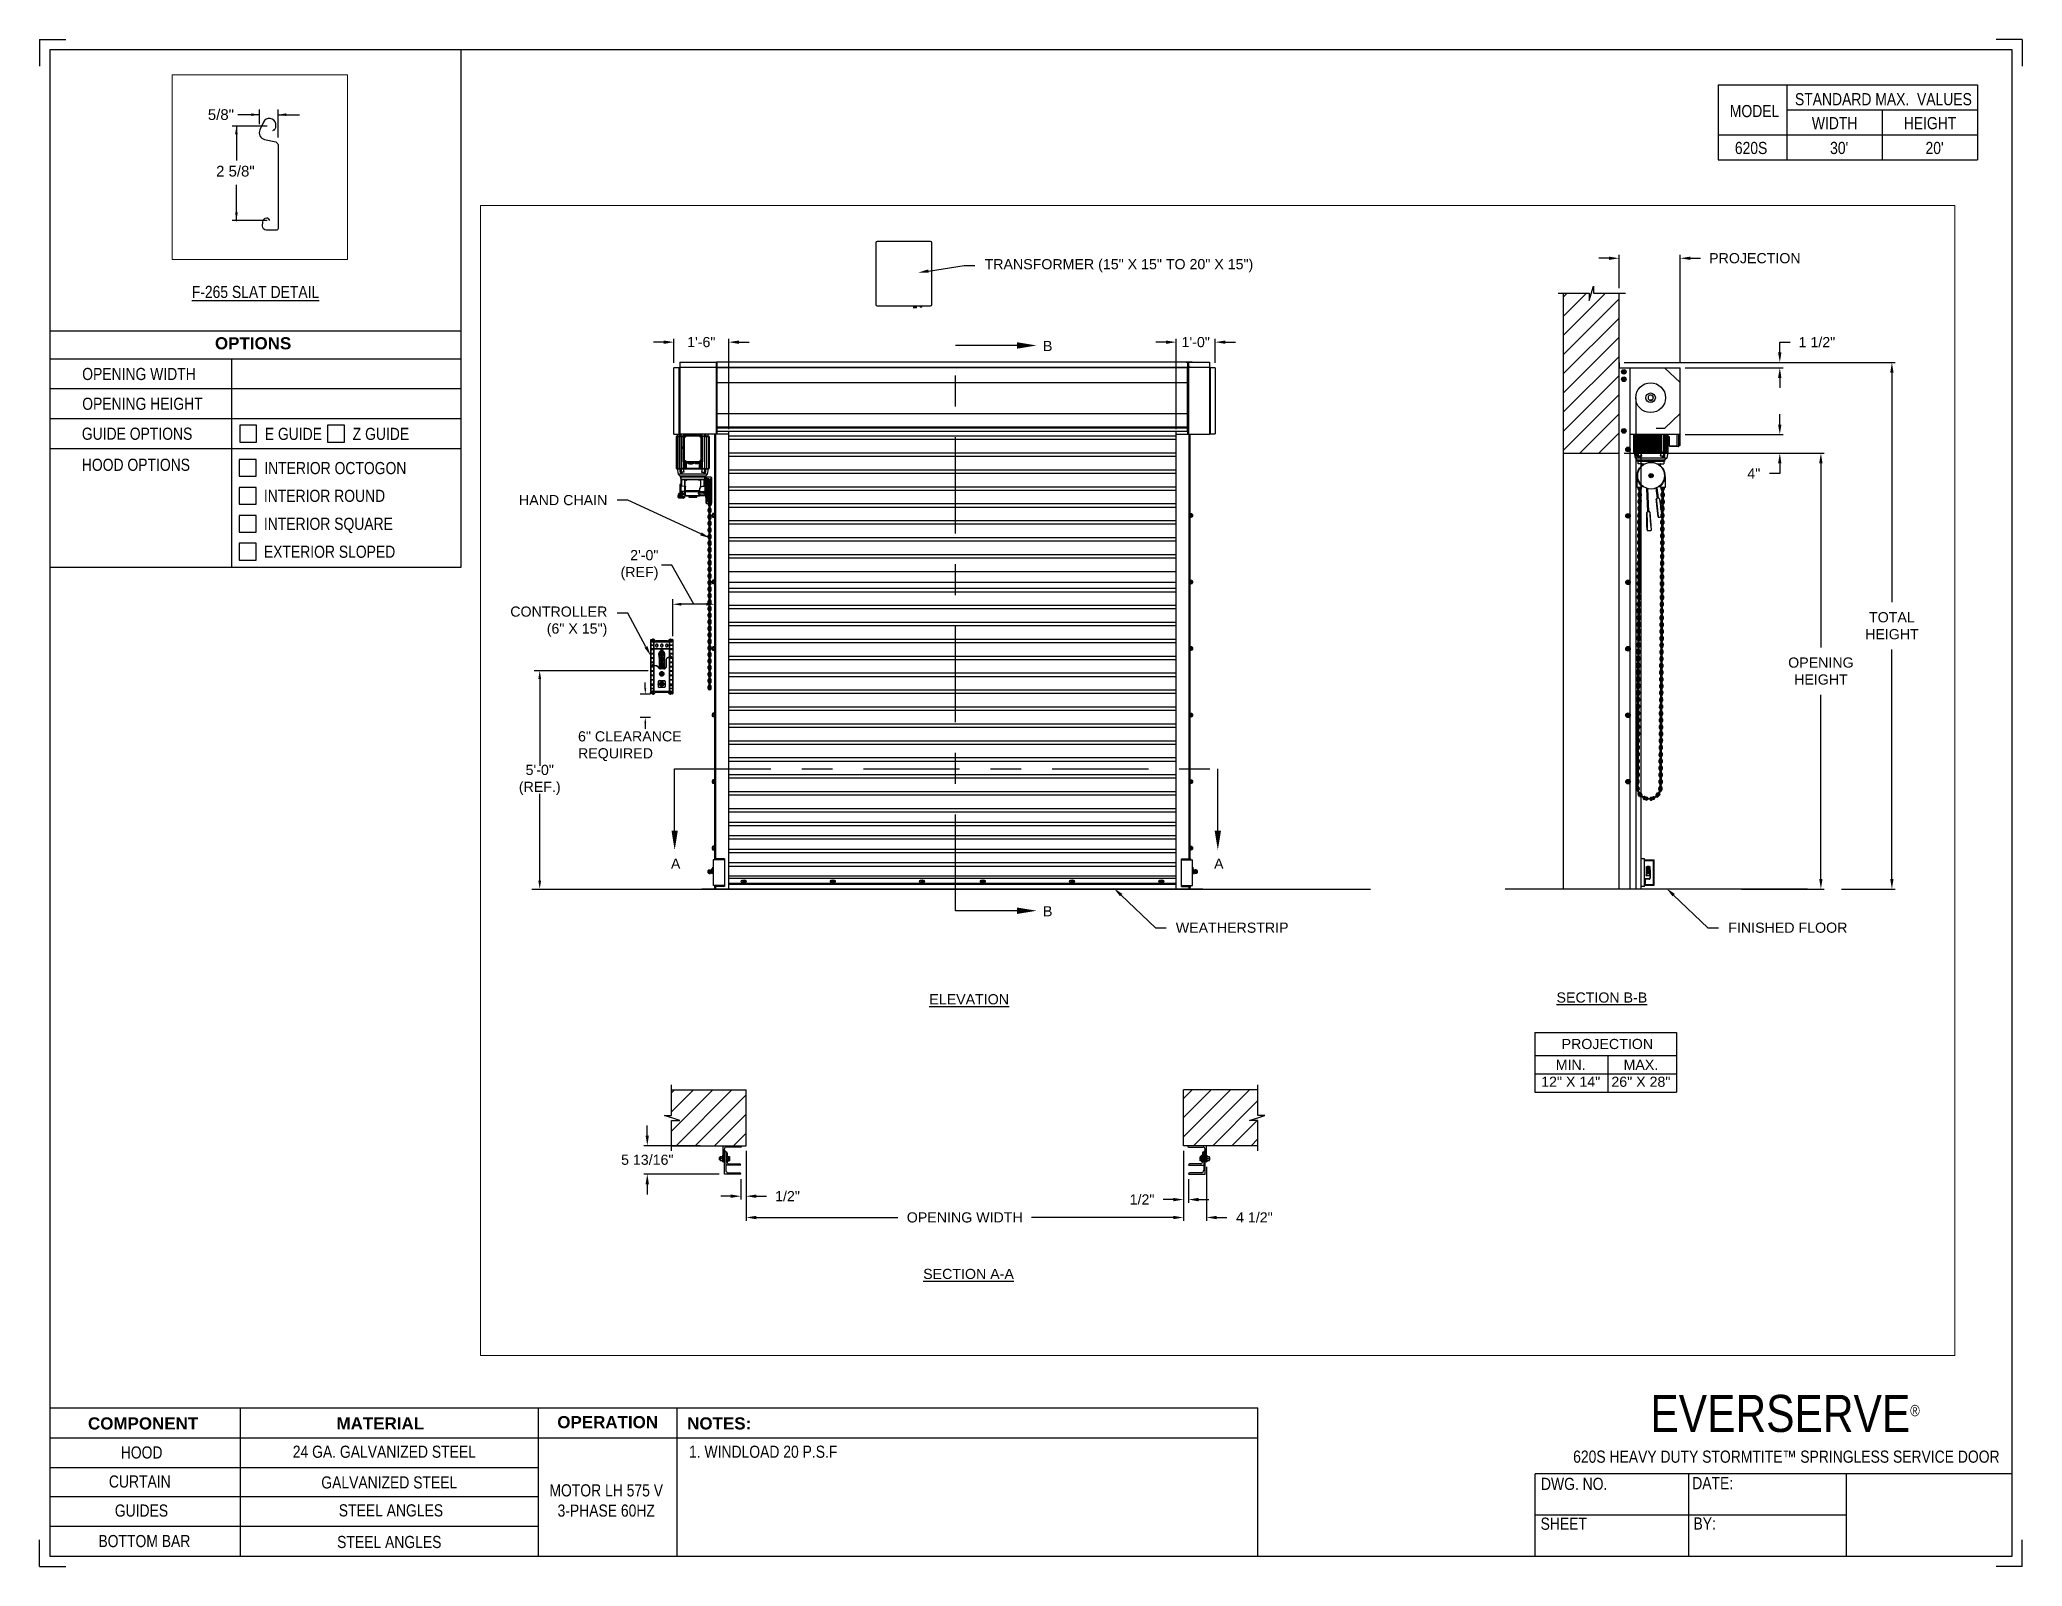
# Paper-space layout '620S LH 575V 3-PHASE' of a CAD drawing. Header units: inches. Extents: x 0.1 to 10.9, y 0.1 to 8.4.
# The model-space entities are those that its viewports show. They can reach past a viewport. Long polylines and large blocks are cut down to what shows.
import ezdxf
from ezdxf import colors
from ezdxf.entities.mleader import LeaderData, LeaderLine
from ezdxf.math import Vec2, Vec3

# ---------------------------------------------------------------- set-up
doc = ezdxf.new("R2010")
doc.units = ezdxf.units.IN
doc.header["$LTSCALE"] = 0.25
doc.header["$MEASUREMENT"] = 0
doc.linetypes.add('CENTER', pattern=[2, 1.25, -0.25, 0.25, -0.25])
for name, color, linetype in [('ANNOTATIONS', 1, 'Continuous'), ('DETAILS', 4, 'Continuous'), ('MOTOR LH', 7, 'Continuous'), ('SECTION CUTS', 6, 'CENTER'), ('TITLE BLOCK', 7, 'Continuous')]:
    doc.layers.add(name, color=color, linetype=linetype)
doc.styles.add('ARIAL', font='arial.ttf', dxfattribs={"height": 0.09375})
doc.styles.add('CADdetails-DIMENSIONS', font='ARIALN.TTF', dxfattribs={"height": 2.38})
doc.styles.add('ROMANS', font='Romans', dxfattribs={"height": 0.09375})
doc.styles.get("Standard").update_dxf_attribs({"font": 'romans.shx'})
doc.dimstyles.get("Standard").update_dxf_attribs({"dimscale": 60, "dimtxt": 0.0833, "dimasz": 0.0833, "dimexe": 0.0833, "dimexo": 0.04, "dimgap": 0.09, "dimtad": 0, "dimtih": 1, "dimtoh": 1, "dimdec": 4, "dimzin": 1, "dimdsep": 46, "dimlunit": 4, "dimtxsty": 'Standard', "dimcen": 0.09, "dimclrt": 150, "dimadec": 4, "dimazin": 2, "dimtfac": 1, "dimtdec": 0, "dimtofl": 0, "dimtmove": 0, "dimatfit": 3, "dimfxl": 1, "dimtolj": 1, "dimtzin": 0, "dimlwd": -1, "dimlwe": -1, "dimarcsym": 1})
doc.dimstyles.new('STANDARD$0', dxfattribs={"dimtxt": 0.09375, "dimasz": 0.09375, "dimexe": 0.03125, "dimexo": 0.046875, "dimgap": 0.09, "dimtad": 0, "dimtih": 1, "dimtoh": 1, "dimdec": 4, "dimzin": 0, "dimdsep": 46, "dimtxsty": 'ARIAL', "dimcen": 0.09, "dimadec": 0, "dimazin": 0, "dimtfac": 1, "dimtdec": 4, "dimtofl": 0, "dimtmove": 0, "dimatfit": 1, "dimfxl": 1, "dimtolj": 1, "dimtzin": 0, "dimarcsym": 0})
pattern_1 = [(45, (121.33324, -32.78357), (-0.08838835, 0.08838835), [])]

psp = doc.layouts.new('620S LH 575V 3-PHASE')

# ---------------------------------------------------------------- texts
at = {"layer": 'TITLE BLOCK', "attachment_point": 2, "style": 'CADdetails-DIMENSIONS'}
for s, width, insert, char_height in [('MODEL', 0.28815, (9.45, 8.068), 0.0664), ('STANDARD MAX.  VALUES', 1.75949, (10.155, 8.133), 0.06641), ('WIDTH', 0.42908, (9.888, 8.002), 0.0664), ('HEIGHT', 0.42908, (10.41, 8.002), 0.0664), ('\\pxqc;620S', 0.29952, (9.431, 7.866), 0.0664)]:
    psp.add_mtext_dynamic_manual_height_columns(s, width=width, gutter_width=1.363, heights=[0], dxfattribs=dict(at, insert=insert, char_height=char_height))
at = {"layer": 'TITLE BLOCK', "style": 'CADdetails-DIMENSIONS'}
for s, insert, char_height, width, attachment_point in [("30'", (9.913, 7.866), 0.0664, 1.75949, 2), ("20'", (10.435, 7.866), 0.0664, 1.75949, 2), ('{\\LF-265 SLAT DETAIL}', (1.248, 7.078), 0.06641, 1.75949, 2), ('{\\fArial|b1|i0|c0|p34;OPTIONS}', (1.235, 6.797), 0.06641, 1.75949, 2), ('OPENING WIDTH', (0.3, 6.629), 0.06641, 1.30693, 1), ('OPENING HEIGHT', (0.3, 6.466), 0.06641, 1.30693, 1), ('GUIDE OPTIONS', (0.298, 6.302), 0.06641, 1.30693, 1), ('E GUIDE', (1.299, 6.301), 0.0664, 1.23928, 1), ('Z GUIDE', (1.78, 6.301), 0.0664, 1.23928, 1), ('HOOD OPTIONS', (0.298, 6.132), 0.06641, 1.30693, 1), ('INTERIOR OCTOGON', (1.296, 6.114), 0.06641, 1.23928, 1), ('INTERIOR ROUND', (1.294, 5.962), 0.06641, 1.53035, 1), ('INTERIOR SQUARE', (1.294, 5.809), 0.06641, 1.53035, 1), ('EXTERIOR SLOPED', (1.294, 5.656), 0.06641, 1.53035, 1), ('\\A1;\\pxqc;EVERSERVE{\\H0.30337x;\\S® ^ ;}', (10.642, 1.008), 0.20312, 2.03069, 3), ('{\\fArial|b1|i0|c0|p34;COMPONENT}', (0.633, 0.885), 0.06641, 1.75949, 2), ('{\\fArial|b1|i0|c0|p34;MATERIAL}', (1.931, 0.885), 0.06641, 1.75949, 2), ('{\\fArial|b1|i0|c0|p34;OPERATION}', (3.175, 0.892), 0.06641, 1.75949, 2), ('{\\fArial|b1|i0|c0|p34;NOTES:}', (3.785, 0.885), 0.06641, 1.75949, 2), ('HOOD', (0.625, 0.726), 0.0664, 1.75949, 2), ('24 GA. GALVANIZED STEEL', (1.953, 0.73), 0.06641, 1.75949, 2), ('\\pxql;1. WINDLOAD 20 P.S.F ', (5.176, 0.73), 0.06641, 3.11182, 2), ('620S HEAVY DUTY STORMTITE™ SPRINGLESS SERVICE DOOR', (9.624, 0.703), 0.06641, 2.79915, 2), ('CURTAIN', (0.615, 0.567), 0.0664, 1.75949, 2), ('GALVANIZED STEEL', (1.98, 0.562), 0.06641, 1.75949, 2), ('DWG. NO.', (8.463, 0.554), 0.0664, 1.75949, 2), ('DATE:', (9.221, 0.558), 0.0664, 1.75949, 2), ('\\P\\PMOTOR LH 575 V 3-PHASE 60HZ', (3.167, 0.74), 0.06641, 0.76227, 2), ('GUIDES', (0.624, 0.408), 0.0664, 1.75949, 2), ('STEEL ANGLES', (1.989, 0.409), 0.06641, 1.75949, 2), ('SHEET', (8.406, 0.336), 0.0664, 1.75949, 2), ('BY:', (9.177, 0.337), 0.0664, 1.75949, 2), ('BOTTOM BAR', (0.64, 0.241), 0.0664, 1.75949, 2), ('STEEL ANGLES', (1.98, 0.236), 0.06641, 1.75949, 2)]:
    psp.add_mtext(s, dxfattribs=dict(at, insert=insert, char_height=char_height, width=width, attachment_point=attachment_point))

msp = doc.modelspace()

# ---------------------------------------------------------------- texts
at = {"layer": 'ANNOTATIONS', "style": 'ARIAL'}
msp.add_text('2 5/8"', height=0.09375, dxfattribs=at).set_placement((297.32151, 217.00538))
at = {"layer": 'ANNOTATIONS', "char_height": 0.09375, "style": 'ARIAL'}
for s, insert, attachment_point in [('2\'-0"\\P(REF)', (299.6998, 223.40353), 6), ('6" CLEARANCE\\PREQUIRED', (298.95821, 221.73296), 4), ('5\'-0"\\P(REF.)', (298.60502, 221.42207), 5), ('\\A1;5/8"', (297.3635, 217.54689), 5)]:
    msp.add_mtext(s, dxfattribs=dict(at, insert=insert, attachment_point=attachment_point))
at = {"layer": 'ANNOTATIONS', "char_height": 0.09375, "attachment_point": 2, "style": 'ARIAL'}
for s, insert, width in [('{\\LELEVATION}', (302.56559, 219.44522), 3.0834986), ('{\\LSECTION B-B}', (308.40108, 219.46119), 1.3823677), ('{\\LSECTION A-A}', (302.55968, 216.91103), 1.3823677)]:
    msp.add_mtext(s, dxfattribs=dict(at, insert=insert, width=width))
for s, width, insert in [('PROJECTION ', 1.7594917, (308.45144, 219.03236)), ('MIN.\\P12" X 14" ', 0.6711642, (308.11332, 218.84037)), ('MAX.\\P26" X 28"', 0.6567117, (308.76075, 218.84037))]:
    msp.add_mtext_dynamic_manual_height_columns(s, width=width, gutter_width=1.36268, heights=[0], dxfattribs=dict(at, insert=insert))
at = {"layer": 'SECTION CUTS', "style": 'ARIAL'}
for s, p in [('B', (303.24624, 225.3786)), ('A', (299.81494, 220.60215)), ('A', (304.82447, 220.60215)), ('B', (303.24624, 220.16333))]:
    msp.add_text(s, height=0.09375, dxfattribs=at).set_placement(p)

# ---------------------------------------------------------------- blocks, each defined once
blk = doc.blocks.new('*D103')
at = {"layer": 'ANNOTATIONS', "color": 0, "lineweight": -2, "transparency": 16777216}
for p, q in [((299.597, 218.141), (299.597, 218.235)), ((300.086, 218.047), (299.565, 218.047)), ((300.261, 217.786), (299.565, 217.786)), ((299.597, 217.692), (299.597, 217.598))]:
    blk.add_line(p, q, dxfattribs=at)
at = {"layer": 'ANNOTATIONS', "color": 0, "transparency": 16777216}
for points in [[(299.581, 218.141), (299.612, 218.141), (299.597, 218.047)], [(299.581, 217.692), (299.612, 217.692), (299.597, 217.786)]]:
    blk.add_solid(points, dxfattribs=at)
at = {"layer": 'defpoints', "color": 0, "transparency": 16777216}
for p in [(300.133, 218.047), (299.597, 217.786), (300.308, 217.786)]:
    blk.add_point(p, dxfattribs=at)
at = {"layer": 'ANNOTATIONS', "color": 0, "transparency": 16777216, "insert": (299.597, 217.917), "char_height": 0.09375, "attachment_point": 5, "style": 'ARIAL'}
blk.add_mtext('\\A1;5 13/16"', dxfattribs=at)
blk = doc.blocks.new('*D104')
at = {"layer": 'ANNOTATIONS', "color": 0, "lineweight": -2, "transparency": 16777216}
for p, q in [((304.541, 218.001), (304.541, 217.519)), ((304.588, 217.739), (304.588, 217.519)), ((304.448, 217.55), (304.354, 217.55)), ((304.682, 217.55), (304.776, 217.55))]:
    blk.add_line(p, q, dxfattribs=at)
at = {"layer": 'ANNOTATIONS', "color": 0, "transparency": 16777216}
for points in [[(304.448, 217.566), (304.448, 217.534), (304.541, 217.55)], [(304.682, 217.566), (304.682, 217.534), (304.588, 217.55)]]:
    blk.add_solid(points, dxfattribs=at)
at = {"layer": 'defpoints', "color": 0, "transparency": 16777216}
for p in [(304.541, 218.047), (304.588, 217.786), (304.588, 217.55)]:
    blk.add_point(p, dxfattribs=at)
at = {"layer": 'ANNOTATIONS', "color": 0, "transparency": 16777216, "insert": (304.16, 217.55), "char_height": 0.0938, "attachment_point": 5, "style": 'ARIAL'}
blk.add_mtext('\\A1;1/2"', dxfattribs=at)
blk = doc.blocks.new('*D105')
at = {"layer": 'ANNOTATIONS', "color": 0, "lineweight": -2, "transparency": 16777216}
for p, q in [((300.508, 218.001), (300.508, 217.55)), ((300.461, 217.739), (300.461, 217.55)), ((300.367, 217.581), (300.274, 217.581)), ((300.602, 217.581), (300.696, 217.581))]:
    blk.add_line(p, q, dxfattribs=at)
at = {"layer": 'ANNOTATIONS', "color": 0, "transparency": 16777216}
for points in [[(300.367, 217.597), (300.367, 217.566), (300.461, 217.581)], [(300.602, 217.597), (300.602, 217.566), (300.508, 217.581)]]:
    blk.add_solid(points, dxfattribs=at)
at = {"layer": 'defpoints', "color": 0, "transparency": 16777216}
for p in [(300.508, 218.047), (300.461, 217.786), (300.461, 217.581)]:
    blk.add_point(p, dxfattribs=at)
at = {"layer": 'ANNOTATIONS', "color": 0, "transparency": 16777216, "insert": (300.89, 217.581), "char_height": 0.0938, "attachment_point": 5, "style": 'ARIAL'}
blk.add_mtext('\\A1;1/2"', dxfattribs=at)
blk = doc.blocks.new('*D106')
at = {"layer": 'ANNOTATIONS', "color": 0, "lineweight": -2, "transparency": 16777216}
for p, q in [((299.842, 225.271), (299.842, 225.492)), ((300.348, 224.659), (300.348, 225.492)), ((299.749, 225.461), (299.655, 225.461)), ((300.442, 225.461), (300.536, 225.461))]:
    blk.add_line(p, q, dxfattribs=at)
at = {"layer": 'ANNOTATIONS', "color": 0, "transparency": 16777216}
for points in [[(299.749, 225.476), (299.749, 225.445), (299.842, 225.461)], [(300.442, 225.476), (300.442, 225.445), (300.348, 225.461)]]:
    blk.add_solid(points, dxfattribs=at)
at = {"layer": 'defpoints', "color": 0, "transparency": 16777216}
for p in [(299.842, 225.461), (299.842, 225.224), (300.348, 224.612)]:
    blk.add_point(p, dxfattribs=at)
at = {"layer": 'ANNOTATIONS', "color": 0, "transparency": 16777216, "insert": (300.095, 225.461), "char_height": 0.0938, "attachment_point": 5, "style": 'ARIAL'}
blk.add_mtext('\\A1;1\'-6"', dxfattribs=at)
blk = doc.blocks.new('*D107')
at = {"layer": 'ANNOTATIONS', "color": 0, "lineweight": -2, "transparency": 16777216}
for p, q in [((304.475, 224.659), (304.475, 225.492)), ((304.835, 225.271), (304.835, 225.492)), ((304.381, 225.461), (304.287, 225.461)), ((304.929, 225.461), (305.022, 225.461))]:
    blk.add_line(p, q, dxfattribs=at)
at = {"layer": 'ANNOTATIONS', "color": 0, "transparency": 16777216}
for points in [[(304.381, 225.476), (304.381, 225.445), (304.475, 225.461)], [(304.929, 225.476), (304.929, 225.445), (304.835, 225.461)]]:
    blk.add_solid(points, dxfattribs=at)
at = {"layer": 'defpoints', "color": 0, "transparency": 16777216}
for p in [(304.475, 225.461), (304.835, 225.224), (304.475, 224.612)]:
    blk.add_point(p, dxfattribs=at)
at = {"layer": 'ANNOTATIONS', "color": 0, "transparency": 16777216, "insert": (304.655, 225.461), "char_height": 0.0938, "attachment_point": 5, "style": 'ARIAL'}
blk.add_mtext('\\A1;1\'-0"', dxfattribs=at)
blk = doc.blocks.new('*D108')
at = {"layer": 'ANNOTATIONS', "color": 0, "lineweight": -2, "transparency": 16777216}
for p, q in [((304.541, 218.001), (304.541, 217.353)), ((304.754, 217.851), (304.754, 217.353)), ((304.448, 217.385), (304.354, 217.385)), ((304.848, 217.385), (304.941, 217.385))]:
    blk.add_line(p, q, dxfattribs=at)
at = {"layer": 'ANNOTATIONS', "color": 0, "transparency": 16777216}
for points in [[(304.448, 217.4), (304.448, 217.369), (304.541, 217.385)], [(304.848, 217.4), (304.848, 217.369), (304.754, 217.385)]]:
    blk.add_solid(points, dxfattribs=at)
at = {"layer": 'defpoints', "color": 0, "transparency": 16777216}
for p in [(304.541, 218.047), (304.754, 217.897), (304.754, 217.385)]:
    blk.add_point(p, dxfattribs=at)
at = {"layer": 'ANNOTATIONS', "color": 0, "transparency": 16777216, "insert": (305.196, 217.385), "char_height": 0.0938, "attachment_point": 5, "style": 'ARIAL'}
blk.add_mtext('\\A1;4 1/2"', dxfattribs=at)
blk = doc.blocks.new('*D127')
at = {"layer": 'ANNOTATIONS', "color": 0, "lineweight": -2, "transparency": 16777216}
for p, q in [((300.508, 218.001), (300.508, 217.353)), ((304.541, 218.001), (304.541, 217.353)), ((300.602, 217.385), (301.908, 217.385)), ((304.448, 217.385), (303.141, 217.385))]:
    blk.add_line(p, q, dxfattribs=at)
at = {"layer": 'ANNOTATIONS', "color": 0, "transparency": 16777216}
for points in [[(300.602, 217.4), (300.602, 217.369), (300.508, 217.385)], [(304.448, 217.4), (304.448, 217.369), (304.541, 217.385)]]:
    blk.add_solid(points, dxfattribs=at)
at = {"layer": 'defpoints', "color": 0, "transparency": 16777216}
for p in [(300.508, 218.047), (304.541, 218.047), (304.541, 217.385)]:
    blk.add_point(p, dxfattribs=at)
at = {"layer": 'ANNOTATIONS', "color": 0, "transparency": 16777216, "insert": (302.525, 217.385), "char_height": 0.09375, "attachment_point": 5, "style": 'ARIAL'}
blk.add_mtext('\\A1;OPENING WIDTH', dxfattribs=at)
blk = doc.blocks.new('*D128')
at = {"layer": 'ANNOTATIONS', "color": 0, "lineweight": -2, "transparency": 16777216}
for p, q in [((308.466, 226.235), (308.372, 226.235)), ((308.559, 225.96), (308.559, 226.266)), ((309.123, 225.272), (309.123, 226.266)), ((309.217, 226.235), (309.311, 226.235))]:
    blk.add_line(p, q, dxfattribs=at)
at = {"layer": 'ANNOTATIONS', "color": 0, "transparency": 16777216}
for points in [[(308.466, 226.25), (308.466, 226.219), (308.559, 226.235)], [(309.217, 226.25), (309.217, 226.219), (309.123, 226.235)]]:
    blk.add_solid(points, dxfattribs=at)
at = {"layer": 'defpoints', "color": 0, "transparency": 16777216}
for p in [(309.123, 226.235), (308.559, 225.913), (309.123, 225.225)]:
    blk.add_point(p, dxfattribs=at)
at = {"layer": 'ANNOTATIONS', "color": 0, "transparency": 16777216, "insert": (309.812, 226.235), "char_height": 0.09375, "attachment_point": 5, "style": 'ARIAL'}
blk.add_mtext('\\A1;PROJECTION ', dxfattribs=at)
blk = doc.blocks.new('*D129')
at = {"layer": 'ANNOTATIONS', "color": 0, "lineweight": -2, "transparency": 16777216}
for p, q in [((308.606, 224.437), (310.452, 224.437)), ((310.421, 224.343), (310.421, 222.643)), ((310.421, 220.509), (310.421, 222.208)), ((309.69, 220.415), (310.452, 220.415))]:
    blk.add_line(p, q, dxfattribs=at)
at = {"layer": 'ANNOTATIONS', "color": 0, "transparency": 16777216}
for points in [[(310.405, 224.343), (310.436, 224.343), (310.421, 224.437)], [(310.405, 220.509), (310.436, 220.509), (310.421, 220.415)]]:
    blk.add_solid(points, dxfattribs=at)
at = {"layer": 'defpoints', "color": 0, "transparency": 16777216}
for p in [(308.559, 224.437), (309.643, 220.415), (310.421, 220.415)]:
    blk.add_point(p, dxfattribs=at)
at = {"layer": 'ANNOTATIONS', "color": 0, "transparency": 16777216, "insert": (310.421, 222.426), "char_height": 0.09375, "attachment_point": 5, "style": 'ARIAL'}
blk.add_mtext('\\A1;OPENING\\PHEIGHT', dxfattribs=at)
blk = doc.blocks.new('*D130')
at = {"layer": 'ANNOTATIONS', "color": 0, "lineweight": -2, "transparency": 16777216}
for p, q in [((308.606, 225.273), (311.107, 225.273)), ((311.076, 225.179), (311.076, 223.061)), ((311.076, 220.509), (311.076, 222.626)), ((310.611, 220.415), (311.107, 220.415))]:
    blk.add_line(p, q, dxfattribs=at)
at = {"layer": 'ANNOTATIONS', "color": 0, "transparency": 16777216}
for points in [[(311.06, 225.179), (311.091, 225.179), (311.076, 225.273)], [(311.06, 220.509), (311.091, 220.509), (311.076, 220.415)]]:
    blk.add_solid(points, dxfattribs=at)
at = {"layer": 'defpoints', "color": 0, "transparency": 16777216}
for p in [(308.559, 225.273), (310.564, 220.415), (311.076, 220.415)]:
    blk.add_point(p, dxfattribs=at)
at = {"layer": 'ANNOTATIONS', "color": 0, "transparency": 16777216, "insert": (311.076, 222.844), "char_height": 0.0938, "attachment_point": 5, "style": 'ARIAL'}
blk.add_mtext('\\A1;TOTAL\\PHEIGHT', dxfattribs=at)
blk = doc.blocks.new('*D131')
at = {"layer": 'ANNOTATIONS', "color": 0, "lineweight": -2, "transparency": 16777216}
for p, q in [((310.042, 224.701), (310.042, 224.795)), ((309.168, 224.608), (310.073, 224.608)), ((309.168, 224.437), (310.073, 224.437)), ((310.042, 224.343), (310.042, 224.249)), ((310.042, 224.249), (309.948, 224.249))]:
    blk.add_line(p, q, dxfattribs=at)
at = {"layer": 'ANNOTATIONS', "color": 0, "transparency": 16777216}
for points in [[(310.026, 224.701), (310.057, 224.701), (310.042, 224.608)], [(310.026, 224.343), (310.057, 224.343), (310.042, 224.437)]]:
    blk.add_solid(points, dxfattribs=at)
at = {"layer": 'defpoints', "color": 0, "transparency": 16777216}
for p in [(309.121, 224.608), (309.121, 224.437), (310.042, 224.437)]:
    blk.add_point(p, dxfattribs=at)
at = {"layer": 'ANNOTATIONS', "color": 0, "transparency": 16777216, "insert": (309.802, 224.249), "char_height": 0.0938, "attachment_point": 5, "style": 'ARIAL'}
blk.add_mtext('\\A1;4"', dxfattribs=at)
blk = doc.blocks.new('*D132')
at = {"layer": 'ANNOTATIONS', "color": 0, "lineweight": -2, "transparency": 16777216}
for p, q in [((310.042, 225.366), (310.042, 225.46)), ((310.042, 225.46), (310.136, 225.46)), ((309.17, 225.273), (310.073, 225.273)), ((309.17, 225.225), (310.073, 225.225)), ((310.042, 225.131), (310.042, 225.038))]:
    blk.add_line(p, q, dxfattribs=at)
at = {"layer": 'ANNOTATIONS', "color": 0, "transparency": 16777216}
for points in [[(310.026, 225.366), (310.057, 225.366), (310.042, 225.273)], [(310.026, 225.131), (310.057, 225.131), (310.042, 225.225)]]:
    blk.add_solid(points, dxfattribs=at)
at = {"layer": 'defpoints', "color": 0, "transparency": 16777216}
for p in [(309.123, 225.273), (309.123, 225.225), (310.042, 225.273)]:
    blk.add_point(p, dxfattribs=at)
at = {"layer": 'ANNOTATIONS', "color": 0, "transparency": 16777216, "insert": (310.384, 225.46), "char_height": 0.0938, "attachment_point": 5, "style": 'ARIAL'}
blk.add_mtext('\\A1;1 1/2"', dxfattribs=at)

# ---------------------------------------------------------------- dimensions: what is measured, and where the dimension line sits
at = {"layer": 'ANNOTATIONS'}
dim = msp.add_linear_dim(base=(309.12316, 226.23467), p1=(308.55928, 225.91347), p2=(309.12316, 225.22508), text='PROJECTION ', dimstyle='STANDARD$0', dxfattribs=at)
dim.commit()
dim.dimension.update_dxf_attribs({"geometry": '*D128', "text_midpoint": (309.81227, 226.23467)})
for base, p1, p2, angle, text, picture, middle in [((299.84229, 225.46051), (300.34823, 224.61169), (299.84229, 225.22384), 180, '1\'-6"', '*D106', (300.09526, 225.46051)), ((304.47473, 225.46051), (304.83493, 225.22422), (304.47473, 224.61169), 180, '1\'-0"', '*D107', (304.65483, 225.46051)), ((299.59668, 217.78574), (300.13303, 218.04741), (300.30803, 217.78574), 90, '5 13/16"', '*D103', (299.59668, 217.91658)), ((300.46116, 217.58132), (300.50803, 218.04742), (300.46116, 217.78574), 180, '1/2"', '*D105', (300.88961, 217.58132))]:
    dim = msp.add_linear_dim(base=base, p1=p1, p2=p2, angle=angle, text=text, dimstyle='STANDARD$0', dxfattribs=at)
    dim.commit()
    dim.dimension.update_dxf_attribs({"geometry": picture, "text_midpoint": middle, "dimtype": 160})
for base, p1, p2, text, picture, middle in [((310.04183, 225.27272), (309.12316, 225.22508), (309.12316, 225.27272), '1 1/2"', '*D132', (310.38427, 225.46022)), ((311.07585, 220.41511), (308.55928, 225.27272), (310.56381, 220.41511), 'TOTAL\\PHEIGHT', '*D130', (311.07585, 222.84392)), ((310.04183, 224.43674), (309.12103, 224.60767), (309.12103, 224.43674), '4"', '*D131', (309.80231, 224.24924)), ((310.42087, 220.41511), (308.55928, 224.43674), (309.64347, 220.41511), 'OPENING\\PHEIGHT', '*D129', (310.42087, 222.42592))]:
    dim = msp.add_linear_dim(base=base, p1=p1, p2=p2, angle=90, text=text, dimstyle='STANDARD$0', dxfattribs=at)
    dim.commit()
    dim.dimension.update_dxf_attribs({"geometry": picture, "text_midpoint": middle})
dim = msp.add_aligned_dim(p1=(300.50803, 218.04742), p2=(304.54136, 218.04742), distance=-0.6628, text='OPENING WIDTH', dimstyle='STANDARD$0', dxfattribs=at)
dim.commit()
dim.dimension.update_dxf_attribs({"geometry": '*D127', "text_midpoint": (302.5247, 217.38462)})
for base, p2, text, picture, middle in [((304.58824, 217.55007), (304.58824, 217.78574), '1/2"', '*D104', (304.15979, 217.55007)), ((304.75386, 217.38462), (304.75386, 217.89742), '4 1/2"', '*D108', (305.19635, 217.38462))]:
    dim = msp.add_linear_dim(base=base, p1=(304.54136, 218.04742), p2=p2, text=text, dimstyle='STANDARD$0', dxfattribs=at)
    dim.commit()
    dim.dimension.update_dxf_attribs({"geometry": picture, "text_midpoint": middle, "dimtype": 160})

# ---------------------------------------------------------------- hatches: boundary and pattern name
at = {"layer": 'MOTOR LH'}
h = msp.add_hatch(dxfattribs=at)
h.set_pattern_fill('ANSI31', color=256, style=0)
h.set_pattern_definition(pattern_1)
h.paths.add_polyline_path([(308.04365, 224.43674), (308.55928, 224.43674), (308.55928, 225.91347), (308.32278, 225.91347), (308.32278, 225.97813), (308.28437, 225.84477), (308.28437, 225.91347), (308.04365, 225.91347)])
h = msp.add_hatch(dxfattribs=at)
h.set_pattern_fill('ANSI31', color=256, style=0)
h.set_pattern_definition(pattern_1)
h.paths.add_polyline_path([(300.50803, 218.56305), (299.82053, 218.56305), (299.82053, 218.32585), (299.75643, 218.32585), (299.8985, 218.27894), (299.82053, 218.27894), (299.82053, 218.04742), (300.50803, 218.04742), (300.50803, 218.20993)])
h = msp.add_hatch(dxfattribs=at)
h.set_pattern_fill('ANSI31', color=256, style=0)
h.set_pattern_definition(pattern_1)
h.paths.add_polyline_path([(305.29297, 218.32585), (305.22886, 218.32585), (305.22886, 218.56305), (304.54136, 218.56305), (304.54136, 218.04742), (304.55954, 218.04742), (305.22886, 218.04742), (305.22886, 218.27894), (305.1509, 218.27894)])

# ---------------------------------------------------------------- linework, layer by layer
at = {"layer": 'ANNOTATIONS'}
for p, q in [((299.83297, 222.74794), (299.83297, 223.08974)), ((300.14267, 223.04261), (299.91063, 223.04261)), ((299.60487, 222.42941), (298.55392, 222.42941)), ((298.60502, 222.35175), (298.60502, 221.55133)), ((299.62584, 222.21402), (299.53158, 222.21402)), ((299.57871, 222.26716), (299.57871, 222.3203)), ((299.62584, 221.99872), (299.53158, 221.99872)), ((299.57871, 221.94558), (299.57871, 221.89244)), ((298.60502, 220.49278), (298.60502, 221.2928)), ((307.78275, 219.09179), (307.78275, 218.54042)), ((307.78275, 219.09179), (309.09052, 219.09179)), ((309.09052, 219.09179), (309.09052, 218.54042)), ((307.78275, 218.88032), (309.09052, 218.88032)), ((308.4556, 218.88032), (308.4556, 218.54042)), ((307.78275, 218.71037), (309.09052, 218.71037)), ((307.78275, 218.54042), (309.09052, 218.54042)), ((297.70035, 217.54689), (297.51285, 217.54689)), ((297.70035, 217.46513), (297.70035, 217.59376)), ((297.86487, 217.34678), (297.86487, 217.59376)), ((297.86487, 217.54689), (298.05237, 217.54689)), ((297.76868, 217.44645), (297.46088, 217.44645)), ((297.49935, 217.44645), (297.49935, 217.14489)), ((297.49935, 216.61924), (297.49935, 216.93393)), ((297.76868, 216.61924), (297.46088, 216.61924))]:
    msp.add_line(p, q, dxfattribs=at)
for p in [(297.82905, 217.41494), (297.49935, 216.69374), (297.49935, 216.61924)]:
    msp.add_point(p, dxfattribs=at)
for points in [[(299.91063, 223.02967), (299.91063, 223.05556), (299.83297, 223.04261)], [(300.14267, 223.02967), (300.14267, 223.05556), (300.22034, 223.04261)], [(298.61796, 222.35175), (298.59207, 222.35175), (298.60502, 222.42941)], [(299.58757, 222.26716), (299.56986, 222.26716), (299.57871, 222.21402)], [(299.58757, 221.94558), (299.56986, 221.94558), (299.57871, 221.99872)], [(298.61796, 220.49278), (298.59207, 220.49278), (298.60502, 220.41511)], [(297.63003, 217.53517), (297.63003, 217.55861), (297.70035, 217.54689)], [(297.93519, 217.55861), (297.93519, 217.53517), (297.86487, 217.54689)], [(297.51107, 217.37613), (297.48763, 217.37613), (297.49935, 217.44645)], [(297.51107, 216.68956), (297.48763, 216.68956), (297.49935, 216.61924)]]:
    msp.add_solid(points, dxfattribs=at)
at = {"layer": 'DETAILS'}
msp.add_lwpolyline([(297.81868, 217.40975, 0.33746117), (297.84561, 217.44781), (297.84529, 217.46569, 0.73725505), (297.73514, 217.48055), (297.70433, 217.41413, 0.47976839), (297.74614, 217.32981), (297.84456, 217.30824, -0.21720182), (297.86487, 217.28428), (297.86487, 216.54957, -0.36619075), (297.84513, 216.53415), (297.76046, 216.53687, -0.41028649), (297.7292, 216.57038), (297.73114, 216.60768, -0.37745755), (297.76497, 216.644, -0.31905635), (297.77685, 216.63852), (297.78792, 216.61924)], format="xyb", dxfattribs=at)
at = {"layer": 'MOTOR LH'}
for p, q in [((301.7049, 226.37672), (301.7049, 225.80912)), ((302.20831, 226.3892), (301.71738, 226.3892)), ((302.22079, 225.80912), (302.22079, 226.37672)), ((307.99727, 225.91347), (308.28437, 225.91347)), ((308.04365, 225.91347), (308.04365, 220.41511)), ((308.28437, 225.84477), (308.32278, 225.97813)), ((308.28437, 225.91347), (308.28437, 225.84477)), ((308.32278, 225.97813), (308.32278, 225.91347)), ((308.32278, 225.91347), (308.61797, 225.91347)), ((308.55928, 220.41511), (308.55928, 225.91347)), ((301.71738, 225.79665), (302.20831, 225.79665)), ((302.0508, 225.78752), (302.05047, 225.78733)), ((302.05047, 225.78733), (302.0508, 225.78714)), ((302.05047, 225.78733), (302.07975, 225.78733)), ((302.0508, 225.78669), (302.05047, 225.7865)), ((302.05047, 225.7865), (302.0508, 225.78631)), ((302.05047, 225.7865), (302.07975, 225.7865)), ((302.0508, 225.78586), (302.05047, 225.78567)), ((302.05047, 225.78567), (302.0508, 225.78548)), ((302.05047, 225.78567), (302.07975, 225.78567)), ((302.0508, 225.78503), (302.05047, 225.78484)), ((302.05047, 225.78484), (302.0508, 225.78464)), ((302.05047, 225.78484), (302.07975, 225.78484)), ((302.0508, 225.7842), (302.05047, 225.784)), ((302.05047, 225.784), (302.0508, 225.78381)), ((302.05047, 225.784), (302.07975, 225.784)), ((302.0508, 225.78336), (302.05047, 225.78317)), ((302.05047, 225.78317), (302.0508, 225.78298)), ((302.05047, 225.78317), (302.07975, 225.78317)), ((302.0508, 225.78253), (302.05047, 225.78234)), ((302.05047, 225.78234), (302.0508, 225.78215)), ((302.05047, 225.78234), (302.07975, 225.78234)), ((302.0508, 225.7817), (302.05047, 225.78151)), ((302.05047, 225.78151), (302.0508, 225.78132)), ((302.05047, 225.78151), (302.07975, 225.78151)), ((302.0508, 225.79665), (302.0508, 225.78752)), ((302.07941, 225.78752), (302.0508, 225.78752)), ((302.0508, 225.78714), (302.0508, 225.78669)), ((302.0508, 225.78714), (302.07941, 225.78714)), ((302.07941, 225.78669), (302.0508, 225.78669)), ((302.0508, 225.78631), (302.0508, 225.78586)), ((302.0508, 225.78631), (302.07941, 225.78631)), ((302.07941, 225.78586), (302.0508, 225.78586)), ((302.0508, 225.78548), (302.0508, 225.78503)), ((302.0508, 225.78548), (302.07941, 225.78548)), ((302.07941, 225.78503), (302.0508, 225.78503)), ((302.0508, 225.78464), (302.0508, 225.7842)), ((302.0508, 225.78464), (302.07941, 225.78464)), ((302.07941, 225.7842), (302.0508, 225.7842)), ((302.0508, 225.78381), (302.0508, 225.78336)), ((302.0508, 225.78381), (302.07941, 225.78381)), ((302.07941, 225.78336), (302.0508, 225.78336)), ((302.0508, 225.78298), (302.0508, 225.78253)), ((302.0508, 225.78298), (302.07941, 225.78298)), ((302.07941, 225.78253), (302.0508, 225.78253)), ((302.0508, 225.78215), (302.0508, 225.7817)), ((302.0508, 225.78215), (302.07941, 225.78215)), ((302.07941, 225.7817), (302.0508, 225.7817)), ((302.0508, 225.78132), (302.0508, 225.77901)), ((302.0508, 225.78132), (302.07941, 225.78132)), ((302.07941, 225.77901), (302.0508, 225.77901)), ((302.07941, 225.78752), (302.07941, 225.79665)), ((302.07975, 225.78733), (302.07941, 225.78752)), ((302.07941, 225.78714), (302.07975, 225.78733)), ((302.07941, 225.78669), (302.07941, 225.78714)), ((302.07975, 225.7865), (302.07941, 225.78669)), ((302.07941, 225.78631), (302.07975, 225.7865)), ((302.07941, 225.78586), (302.07941, 225.78631)), ((302.07975, 225.78567), (302.07941, 225.78586)), ((302.07941, 225.78548), (302.07975, 225.78567)), ((302.07941, 225.78503), (302.07941, 225.78548)), ((302.07975, 225.78484), (302.07941, 225.78503)), ((302.07941, 225.78464), (302.07975, 225.78484)), ((302.07941, 225.7842), (302.07941, 225.78464)), ((302.07975, 225.784), (302.07941, 225.7842)), ((302.07941, 225.78381), (302.07975, 225.784)), ((302.07941, 225.78336), (302.07941, 225.78381)), ((302.07975, 225.78317), (302.07941, 225.78336)), ((302.07941, 225.78298), (302.07975, 225.78317)), ((302.07941, 225.78253), (302.07941, 225.78298)), ((302.07975, 225.78234), (302.07941, 225.78253)), ((302.07941, 225.78215), (302.07975, 225.78234)), ((302.07941, 225.7817), (302.07941, 225.78215)), ((302.07975, 225.78151), (302.07941, 225.7817)), ((302.07941, 225.78132), (302.07975, 225.78151)), ((302.07941, 225.77901), (302.07941, 225.78132)), ((302.11412, 225.79118), (302.11378, 225.79099)), ((302.11378, 225.79099), (302.11412, 225.7908)), ((302.11378, 225.79099), (302.12909, 225.79099)), ((302.11412, 225.79052), (302.11378, 225.79033)), ((302.11378, 225.79033), (302.11412, 225.79013)), ((302.11378, 225.79033), (302.12909, 225.79033)), ((302.11412, 225.78985), (302.11378, 225.78966)), ((302.11378, 225.78966), (302.11412, 225.78947)), ((302.11378, 225.78966), (302.12909, 225.78966)), ((302.11412, 225.78919), (302.11378, 225.78899)), ((302.11378, 225.78899), (302.11412, 225.7888)), ((302.11378, 225.78899), (302.12909, 225.78899)), ((302.11412, 225.78852), (302.11378, 225.78833)), ((302.11378, 225.78833), (302.11412, 225.78814)), ((302.11378, 225.78833), (302.12909, 225.78833)), ((302.11412, 225.78786), (302.11378, 225.78766)), ((302.11378, 225.78766), (302.11412, 225.78747)), ((302.11378, 225.78766), (302.12909, 225.78766)), ((302.11412, 225.78719), (302.11378, 225.787)), ((302.11378, 225.787), (302.11412, 225.78681)), ((302.11378, 225.787), (302.12909, 225.787)), ((302.11412, 225.78652), (302.11378, 225.78633)), ((302.11378, 225.78633), (302.11412, 225.78614)), ((302.11378, 225.78633), (302.12909, 225.78633)), ((302.11412, 225.79665), (302.11412, 225.79118)), ((302.11412, 225.79118), (302.12876, 225.79118)), ((302.11412, 225.7908), (302.11412, 225.79052)), ((302.11412, 225.7908), (302.12876, 225.7908)), ((302.11412, 225.79052), (302.12876, 225.79052)), ((302.11412, 225.79013), (302.11412, 225.78985)), ((302.11412, 225.79013), (302.12876, 225.79013)), ((302.11412, 225.78985), (302.12876, 225.78985)), ((302.11412, 225.78947), (302.11412, 225.78919)), ((302.11412, 225.78947), (302.12876, 225.78947)), ((302.11412, 225.78919), (302.12876, 225.78919)), ((302.11412, 225.7888), (302.11412, 225.78852)), ((302.11412, 225.7888), (302.12876, 225.7888)), ((302.11412, 225.78852), (302.12876, 225.78852)), ((302.11412, 225.78814), (302.11412, 225.78786)), ((302.11412, 225.78814), (302.12876, 225.78814)), ((302.11412, 225.78786), (302.12876, 225.78786)), ((302.11412, 225.78747), (302.11412, 225.78719)), ((302.11412, 225.78747), (302.12876, 225.78747)), ((302.11412, 225.78719), (302.12876, 225.78719)), ((302.11412, 225.78681), (302.11412, 225.78652)), ((302.11412, 225.78681), (302.12876, 225.78681)), ((302.11412, 225.78652), (302.12876, 225.78652)), ((302.11412, 225.78614), (302.11412, 225.78467)), ((302.11412, 225.78614), (302.12876, 225.78614)), ((302.12876, 225.78467), (302.11412, 225.78467)), ((302.12876, 225.79118), (302.12876, 225.79665)), ((302.12909, 225.79099), (302.12876, 225.79118)), ((302.12876, 225.7908), (302.12909, 225.79099)), ((302.12876, 225.79052), (302.12876, 225.7908)), ((302.12909, 225.79033), (302.12876, 225.79052)), ((302.12876, 225.79013), (302.12909, 225.79033)), ((302.12876, 225.78985), (302.12876, 225.79013)), ((302.12909, 225.78966), (302.12876, 225.78985)), ((302.12876, 225.78947), (302.12909, 225.78966)), ((302.12876, 225.78919), (302.12876, 225.78947)), ((302.12909, 225.78899), (302.12876, 225.78919)), ((302.12876, 225.7888), (302.12909, 225.78899)), ((302.12876, 225.78852), (302.12876, 225.7888)), ((302.12909, 225.78833), (302.12876, 225.78852)), ((302.12876, 225.78814), (302.12909, 225.78833)), ((302.12876, 225.78786), (302.12876, 225.78814)), ((302.12909, 225.78766), (302.12876, 225.78786)), ((302.12876, 225.78747), (302.12909, 225.78766)), ((302.12876, 225.78719), (302.12876, 225.78747)), ((302.12909, 225.787), (302.12876, 225.78719)), ((302.12876, 225.78681), (302.12909, 225.787)), ((302.12876, 225.78652), (302.12876, 225.78681)), ((302.12909, 225.78633), (302.12876, 225.78652)), ((302.12876, 225.78614), (302.12909, 225.78633)), ((302.12876, 225.78467), (302.12876, 225.78614)), ((299.89344, 225.22384), (299.84229, 225.22384)), ((299.89023, 224.61339), (299.89023, 225.22384)), ((299.89344, 225.22384), (299.89344, 224.61339)), ((299.89425, 225.22384), (299.89425, 224.61339)), ((299.89595, 225.27751), (299.89595, 224.61339)), ((299.89595, 225.22956), (300.22034, 225.22956)), ((300.23528, 225.22635), (299.89595, 225.22635)), ((300.22034, 225.22635), (300.22034, 225.22981)), ((300.22034, 225.22981), (300.23954, 225.22981)), ((300.22887, 225.22635), (300.22887, 225.22981)), ((300.23528, 225.22981), (300.23528, 225.27751)), ((300.23528, 224.61088), (300.23528, 225.22635)), ((300.23954, 225.22555), (300.23528, 225.22555)), ((300.23954, 225.27829), (300.23954, 225.22981)), ((300.23954, 225.23034), (304.57918, 225.23034)), ((300.23954, 225.22688), (300.23954, 224.63674)), ((300.23954, 225.22688), (304.57918, 225.22688)), ((304.57918, 225.27829), (304.57918, 225.22981)), ((304.60261, 225.22981), (304.57918, 225.22981)), ((304.57918, 224.63674), (304.57918, 225.22688)), ((304.58768, 225.22555), (304.57918, 225.22555)), ((304.58768, 225.27751), (304.58768, 225.22981)), ((304.78164, 225.22635), (304.58768, 225.22635)), ((304.58768, 225.22635), (304.58768, 224.61169)), ((304.59409, 225.22635), (304.59409, 225.22981)), ((304.60261, 225.22635), (304.60261, 225.22981)), ((304.60261, 225.22956), (304.78164, 225.22956)), ((304.78164, 225.27751), (304.78164, 224.61462)), ((304.83493, 225.22422), (304.78164, 225.22422)), ((304.78377, 224.61462), (304.78377, 225.22422)), ((304.78698, 225.22422), (304.78698, 224.61462)), ((308.55928, 225.21912), (308.5611, 225.21912)), ((308.56008, 225.27272), (308.56008, 225.22375)), ((308.5606, 225.22482), (308.5611, 225.22482)), ((308.5611, 220.41779), (308.5611, 225.22508)), ((308.5611, 225.22508), (309.12316, 225.22508)), ((308.56221, 225.22588), (308.56221, 225.27272)), ((308.56221, 225.22588), (308.56301, 225.22588)), ((308.56301, 225.22588), (308.56301, 225.27272)), ((308.60771, 225.19918), (308.60824, 225.20084)), ((308.60771, 225.13105), (308.60824, 225.13271)), ((308.60948, 225.19816), (308.61039, 225.19995)), ((308.60948, 225.13003), (308.61039, 225.13182)), ((308.61646, 225.19413), (308.61646, 225.19413)), ((308.61646, 225.17938), (308.61646, 225.17938)), ((308.61646, 225.126), (308.61646, 225.126)), ((308.6633, 220.41779), (308.6633, 225.22508)), ((308.97868, 225.22508), (309.12316, 225.08749)), ((309.12316, 224.52597), (309.12316, 225.22508)), ((300.23954, 225.08749), (304.57918, 225.08749)), ((308.5611, 225.03994), (308.55928, 225.03994)), ((308.61646, 225.11125), (308.61646, 225.11125)), ((308.71333, 224.94831), (308.71333, 220.41511)), ((308.8733, 224.95594), (308.87312, 224.95569)), ((308.8743, 224.94905), (308.87454, 224.94888)), ((300.23954, 224.80124), (304.57918, 224.80124)), ((308.84788, 224.92965), (308.85963, 224.93172)), ((308.84995, 224.91791), (308.84788, 224.92965)), ((308.8617, 224.91998), (308.84995, 224.91791)), ((308.85963, 224.93172), (308.8617, 224.91998)), ((308.97868, 224.66365), (309.12316, 224.80124)), ((299.84229, 224.61339), (299.89425, 224.61339)), ((299.87632, 224.61339), (299.87354, 224.59759)), ((299.89539, 224.61095), (299.89539, 224.59575)), ((299.89595, 224.61088), (299.89595, 224.61169)), ((299.89653, 224.61169), (299.89595, 224.61169)), ((300.23528, 224.61088), (299.89595, 224.61088)), ((299.90844, 224.59575), (299.90844, 224.61088)), ((299.93358, 224.607), (299.93443, 224.61088)), ((299.9409, 224.6059), (299.9409, 224.60959)), ((299.9409, 224.60959), (300.09223, 224.60959)), ((299.9409, 224.6059), (300.09223, 224.60589)), ((300.07931, 224.60405), (299.95381, 224.60405)), ((299.95381, 224.60008), (299.95381, 224.60405)), ((300.07931, 224.60036), (299.95381, 224.60036)), ((299.97596, 224.61088), (299.97596, 224.60959)), ((300.02025, 224.60959), (300.02025, 224.61088)), ((300.07931, 224.59667), (300.07931, 224.60405)), ((300.09223, 224.60589), (300.09223, 224.60959)), ((300.09869, 224.61088), (300.09954, 224.607)), ((300.12469, 224.61088), (300.12469, 224.59575)), ((300.13774, 224.59575), (300.13774, 224.61088)), ((300.15959, 224.59759), (300.15724, 224.61088)), ((300.22034, 220.68357), (300.22034, 224.61088)), ((300.22887, 220.69422), (300.22887, 224.61088)), ((300.23954, 224.68019), (300.23528, 224.68019)), ((300.34823, 224.61169), (300.23528, 224.61169)), ((300.23869, 224.62447), (300.23869, 224.6671)), ((300.23869, 224.66043), (300.23954, 224.66043)), ((300.23869, 224.65479), (300.23954, 224.65479)), ((300.23869, 224.64015), (300.23954, 224.64015)), ((300.23869, 224.63115), (300.24166, 224.63115)), ((300.23954, 224.67856), (304.57918, 224.67856)), ((300.24166, 224.61169), (300.24166, 224.63674)), ((300.34823, 220.41698), (300.34823, 224.63674)), ((304.47473, 220.41698), (304.47473, 224.63674)), ((304.47473, 224.61169), (304.77988, 224.61169)), ((304.58768, 224.68019), (304.57918, 224.68019)), ((304.57918, 224.67809), (304.5813, 224.67809)), ((304.5813, 224.61169), (304.5813, 224.68019)), ((304.58427, 224.65944), (304.5813, 224.65944)), ((304.58427, 224.64773), (304.5813, 224.64773)), ((304.58427, 224.63408), (304.5813, 224.63408)), ((304.58427, 224.63214), (304.5813, 224.63214)), ((304.58427, 224.62447), (304.58427, 224.6671)), ((304.59409, 220.69422), (304.59409, 224.61169)), ((304.60261, 220.69422), (304.60261, 224.61169)), ((304.78165, 224.61462), (304.83493, 224.61462)), ((308.60771, 224.65416), (308.60824, 224.65581)), ((308.60948, 224.65313), (308.61039, 224.65492)), ((308.61646, 224.6491), (308.61646, 224.6491)), ((308.61646, 224.63435), (308.61646, 224.63435)), ((309.12316, 224.60767), (308.6633, 224.60767)), ((308.69206, 224.60767), (308.69206, 224.44723)), ((308.69936, 224.44723), (308.69936, 224.60767)), ((308.70103, 224.60767), (308.70103, 224.44723)), ((308.70917, 224.44723), (308.70917, 224.60767)), ((308.71127, 224.60767), (308.71127, 224.44723)), ((308.7188, 224.44723), (308.7188, 224.60767)), ((308.72072, 224.60767), (308.72072, 224.44723)), ((308.7354, 224.44231), (308.7354, 224.60767)), ((308.73827, 224.44723), (308.73827, 224.60767)), ((308.74051, 224.60767), (308.74051, 224.44723)), ((308.7497, 224.44723), (308.7497, 224.60767)), ((308.75013, 224.44723), (308.75013, 224.60767)), ((308.75308, 224.60767), (308.75308, 224.44723)), ((308.75367, 224.60767), (308.75367, 224.44723)), ((308.76047, 224.45314), (308.76047, 224.60767)), ((308.76336, 220.41779), (308.76336, 224.60767)), ((308.76336, 224.60686), (308.77569, 224.60686)), ((308.765, 224.60767), (308.765, 224.45314)), ((308.76588, 224.44723), (308.76588, 224.60767)), ((308.76883, 224.60767), (308.76883, 224.44723)), ((308.76966, 224.45314), (308.76966, 224.60767)), ((308.78078, 224.60767), (308.78078, 224.45314)), ((308.78163, 224.44723), (308.78163, 224.60767)), ((308.78458, 224.60767), (308.78458, 224.44723)), ((308.78536, 224.45314), (308.78536, 224.60767)), ((308.79674, 224.60767), (308.79674, 224.45314)), ((308.79737, 224.44723), (308.79737, 224.60767)), ((308.80033, 224.60767), (308.80033, 224.44723)), ((308.80092, 224.45314), (308.80092, 224.60767)), ((308.81263, 224.60767), (308.81263, 224.45314)), ((308.81312, 224.44723), (308.81312, 224.60767)), ((308.81607, 224.60767), (308.81607, 224.44723)), ((308.81654, 224.45314), (308.81654, 224.60767)), ((308.82847, 224.60767), (308.82847, 224.45314)), ((308.82887, 224.44723), (308.82887, 224.60767)), ((308.83182, 224.60767), (308.83182, 224.44723)), ((308.8322, 224.45314), (308.8322, 224.60767)), ((308.84427, 224.60767), (308.84427, 224.45314)), ((308.84462, 224.44723), (308.84462, 224.60767)), ((308.84757, 224.60767), (308.84757, 224.44723)), ((308.84791, 224.45314), (308.84791, 224.60767)), ((308.86101, 224.60767), (308.86101, 224.45314)), ((308.86135, 224.44723), (308.86135, 224.60767)), ((308.8643, 224.60767), (308.8643, 224.44723)), ((308.86465, 224.45314), (308.86465, 224.60767)), ((308.87672, 224.60767), (308.87672, 224.45314)), ((308.8771, 224.44723), (308.8771, 224.60767)), ((308.88005, 224.60767), (308.88005, 224.44723)), ((308.88045, 224.45314), (308.88045, 224.60767)), ((308.89238, 224.60767), (308.89238, 224.45314)), ((308.89285, 224.44723), (308.89285, 224.60767)), ((308.8958, 224.60767), (308.8958, 224.44723)), ((308.89629, 224.45314), (308.89629, 224.60767)), ((308.97868, 224.66365), (308.90239, 224.66365)), ((308.908, 224.60767), (308.908, 224.45314)), ((308.90859, 224.44723), (308.90859, 224.60767)), ((308.91155, 224.60767), (308.91155, 224.44723)), ((308.91219, 224.45314), (308.91219, 224.60767)), ((308.92356, 224.60767), (308.92356, 224.45314)), ((308.92434, 224.44723), (308.92434, 224.60767)), ((308.92729, 224.60767), (308.92729, 224.44723)), ((308.92814, 224.45314), (308.92814, 224.60767)), ((308.93926, 224.60767), (308.93926, 224.45314)), ((308.94009, 224.44723), (308.94009, 224.60767)), ((308.94304, 224.60767), (308.94304, 224.44723)), ((308.94392, 224.45314), (308.94392, 224.60767)), ((308.94845, 224.60767), (308.94845, 224.45314)), ((308.96841, 224.44723), (308.96841, 224.60767)), ((308.97065, 224.60767), (308.97065, 224.44723)), ((308.97352, 224.60767), (308.97352, 224.44231)), ((308.9882, 224.44723), (308.9882, 224.60767)), ((308.99012, 224.60767), (308.99012, 224.44723)), ((309.00461, 224.44723), (309.00461, 224.60767)), ((309.00616, 224.60767), (309.00616, 224.44723)), ((309.008, 224.60767), (309.008, 224.4433)), ((309.09536, 224.49841), (309.09536, 224.60767)), ((309.10938, 224.51219), (309.10938, 224.60767)), ((299.86431, 224.59113), (299.86431, 224.29586)), ((299.89128, 224.59113), (299.86431, 224.59113)), ((299.86431, 224.59113), (299.88909, 224.59113)), ((299.88414, 224.59113), (299.86431, 224.59113)), ((299.86431, 224.59113), (299.87367, 224.59113)), ((299.86431, 224.59113), (299.86431, 224.59113)), ((299.87116, 224.59113), (299.90494, 224.59113)), ((299.87116, 224.59113), (299.87116, 224.29586)), ((299.87116, 224.59113), (299.87116, 224.59113)), ((299.87354, 224.59113), (299.87116, 224.59113)), ((299.87272, 224.59113), (299.87272, 224.29586)), ((299.87354, 224.59759), (299.87354, 224.59113)), ((299.88938, 224.59113), (299.88938, 224.29586)), ((299.89118, 224.59113), (299.89118, 224.29586)), ((299.89851, 224.59575), (299.92798, 224.59575)), ((299.90494, 224.59575), (299.90494, 224.29124)), ((299.90763, 224.59113), (299.92644, 224.59113)), ((299.90763, 224.59113), (299.90763, 224.29586)), ((299.90974, 224.59113), (299.90973, 224.29586)), ((299.91417, 224.59113), (299.91417, 224.59575)), ((299.92644, 224.58652), (299.92644, 224.59113)), ((299.92676, 224.58652), (299.92644, 224.58652)), ((299.92798, 224.59113), (299.92676, 224.59113)), ((299.92676, 224.59113), (299.92676, 224.57283)), ((299.92676, 224.53216), (299.92676, 224.51366)), ((299.92676, 224.46217), (299.92676, 224.44625)), ((299.92798, 224.57452), (299.92728, 224.57452)), ((299.92728, 224.53023), (299.92798, 224.53023)), ((299.92798, 224.51547), (299.92731, 224.51547)), ((299.92731, 224.4601), (299.92798, 224.4601)), ((299.93167, 224.59667), (299.92798, 224.59667)), ((299.92798, 224.35676), (299.92798, 224.59667)), ((299.93167, 224.35676), (299.93167, 224.59667)), ((299.93351, 224.58375), (299.9409, 224.58375)), ((299.93351, 224.58375), (299.93351, 224.36968)), ((299.93721, 224.58375), (299.9372, 224.36968)), ((299.9409, 224.58375), (299.9409, 224.59041)), ((299.9409, 224.36968), (299.9409, 224.58375)), ((299.94643, 224.59667), (299.95381, 224.59667)), ((299.95381, 224.59667), (300.07931, 224.59667)), ((300.07931, 224.59667), (300.08669, 224.59667)), ((300.09223, 224.58375), (300.09222, 224.36967)), ((300.09223, 224.58636), (300.09223, 224.59113)), ((300.09223, 224.58375), (300.09961, 224.58375)), ((300.09591, 224.36967), (300.09592, 224.58375)), ((300.09961, 224.36967), (300.09961, 224.58375)), ((300.10145, 224.35676), (300.10145, 224.59667)), ((300.10145, 224.59667), (300.10514, 224.59667)), ((300.10514, 224.59667), (300.10514, 224.35676)), ((300.10514, 224.59667), (300.10514, 224.59667)), ((300.10514, 224.59575), (300.12469, 224.59575)), ((300.10514, 224.59113), (300.10636, 224.59113)), ((300.10636, 224.29586), (300.10636, 224.59113)), ((300.10669, 224.58652), (300.10636, 224.58652)), ((300.10669, 224.59113), (300.10669, 224.58652)), ((300.12549, 224.59113), (300.10669, 224.59113)), ((300.11895, 224.59575), (300.11895, 224.59113)), ((300.12339, 224.59113), (300.12338, 224.29586)), ((300.12469, 224.59575), (300.13774, 224.59575)), ((300.12549, 224.59113), (300.12549, 224.29586)), ((300.12818, 224.29124), (300.12818, 224.59575)), ((300.12818, 224.59113), (300.16881, 224.59113)), ((300.14194, 224.59113), (300.14194, 224.29586)), ((300.14374, 224.59113), (300.14374, 224.29586)), ((300.15751, 224.59113), (300.15751, 224.59113)), ((300.16881, 224.59113), (300.15751, 224.59113)), ((300.15804, 224.59113), (300.16881, 224.59113)), ((300.15958, 224.59113), (300.15959, 224.59759)), ((300.16881, 224.59113), (300.15958, 224.59113)), ((300.1604, 224.59113), (300.1604, 224.29586)), ((300.16196, 224.59113), (300.16196, 224.29586)), ((300.16881, 224.59113), (300.16881, 224.29586)), ((300.16881, 224.59113), (300.16881, 224.59113)), ((304.47473, 224.59307), (300.34823, 224.59307)), ((304.47473, 224.56182), (300.34823, 224.56182)), ((304.47473, 224.43682), (300.34823, 224.43682)), ((308.04365, 224.43674), (308.55928, 224.43674)), ((308.69206, 224.44723), (308.7354, 224.44723)), ((308.70092, 224.4433), (308.70092, 224.44723)), ((308.71018, 224.39076), (308.70092, 224.4433)), ((308.7354, 224.4433), (308.70092, 224.4433)), ((308.76224, 224.44231), (308.7259, 224.44231)), ((308.7259, 224.44231), (308.7259, 224.40885)), ((308.75761, 224.44723), (308.73827, 224.44723)), ((308.73982, 224.40885), (308.73982, 224.44231)), ((308.74524, 224.44723), (308.74524, 224.44231)), ((308.96368, 224.4433), (308.74524, 224.4433)), ((308.75761, 224.45314), (308.76513, 224.45314)), ((308.75761, 224.44723), (308.75761, 224.45314)), ((308.76957, 224.40885), (308.76224, 224.44231)), ((308.76513, 224.45314), (308.76513, 224.44723)), ((308.76513, 224.44723), (308.76954, 224.44723)), ((308.76954, 224.44723), (308.76954, 224.45314)), ((308.76954, 224.45314), (308.7809, 224.45314)), ((308.7809, 224.45314), (308.7809, 224.44723)), ((308.7809, 224.44723), (308.78524, 224.44723)), ((308.78524, 224.44723), (308.78524, 224.45314)), ((308.78524, 224.45314), (308.79685, 224.45314)), ((308.79685, 224.45314), (308.79685, 224.44723)), ((308.79685, 224.44723), (308.80081, 224.44723)), ((308.80081, 224.44723), (308.80081, 224.45314)), ((308.80081, 224.45314), (308.81274, 224.45314)), ((308.81274, 224.45314), (308.81274, 224.44723)), ((308.81274, 224.44723), (308.81643, 224.44723)), ((308.81643, 224.44723), (308.81643, 224.45314)), ((308.81643, 224.45314), (308.82858, 224.45314)), ((308.82858, 224.45314), (308.82858, 224.44723)), ((308.82858, 224.44723), (308.8321, 224.44723)), ((308.8321, 224.44723), (308.8321, 224.45314)), ((308.8321, 224.45314), (308.84438, 224.45314)), ((308.84438, 224.45314), (308.84438, 224.44723)), ((308.84438, 224.44723), (308.84781, 224.44723)), ((308.84781, 224.44723), (308.84781, 224.45314)), ((308.84781, 224.45314), (308.86111, 224.45314)), ((308.86111, 224.45314), (308.86111, 224.44723)), ((308.86111, 224.44723), (308.86454, 224.44723)), ((308.86454, 224.44723), (308.86454, 224.45314)), ((308.86454, 224.45314), (308.87682, 224.45314)), ((308.87682, 224.45314), (308.87682, 224.44723)), ((308.87682, 224.44723), (308.88034, 224.44723)), ((308.88034, 224.44723), (308.88034, 224.45314)), ((308.88034, 224.45314), (308.89249, 224.45314)), ((308.89249, 224.45314), (308.89249, 224.44723)), ((308.89249, 224.44723), (308.89618, 224.44723)), ((308.89618, 224.44723), (308.89618, 224.45314)), ((308.89618, 224.45314), (308.90811, 224.45314)), ((308.90811, 224.45314), (308.90811, 224.44723)), ((308.90811, 224.44723), (308.91207, 224.44723)), ((308.91207, 224.44723), (308.91207, 224.45314)), ((308.91207, 224.45314), (308.92368, 224.45314)), ((308.92368, 224.45314), (308.92368, 224.44723)), ((308.92368, 224.44723), (308.92802, 224.44723)), ((308.92802, 224.44723), (308.92802, 224.45314)), ((308.92802, 224.45314), (308.93938, 224.45314)), ((308.94668, 224.44231), (308.93935, 224.40885)), ((308.93938, 224.45314), (308.93938, 224.44723)), ((308.93938, 224.44723), (308.94379, 224.44723)), ((308.94379, 224.45314), (308.95131, 224.45314)), ((308.94379, 224.44723), (308.94379, 224.45314)), ((308.98302, 224.44231), (308.94668, 224.44231)), ((308.95131, 224.45314), (308.95131, 224.44723)), ((308.95131, 224.44723), (308.97065, 224.44723)), ((308.96368, 224.44231), (308.96368, 224.44723)), ((308.9691, 224.44231), (308.9691, 224.40885)), ((308.97352, 224.44723), (309.008, 224.44723)), ((309.008, 224.4433), (308.97352, 224.4433)), ((308.98302, 224.40885), (308.98302, 224.44231)), ((309.008, 224.4433), (308.99874, 224.39076)), ((309.02051, 224.58765), (309.008, 224.58798)), ((309.02434, 224.514), (309.02434, 224.58372)), ((309.02449, 224.50137), (309.02449, 224.50696)), ((309.02449, 224.50137), (309.09536, 224.50137)), ((309.02818, 224.50416), (309.02818, 224.50452)), ((309.09536, 224.5024), (309.02818, 224.50416)), ((309.05415, 224.50137), (309.05415, 224.50348)), ((309.10544, 224.49841), (309.09536, 224.49841)), ((309.11922, 224.52204), (309.11332, 224.52204)), ((309.11332, 224.50826), (309.11922, 224.50826)), ((299.86431, 224.29586), (299.88938, 224.29586)), ((299.87261, 224.29586), (299.87261, 224.29217)), ((299.87261, 224.29217), (299.8813, 224.24292)), ((299.88938, 224.29586), (299.90494, 224.29586)), ((299.89604, 224.29124), (299.89604, 224.25987)), ((299.93011, 224.29124), (299.89604, 224.29124)), ((299.89604, 224.29124), (299.90167, 224.29124)), ((299.93697, 224.25987), (299.89604, 224.25987)), ((299.90033, 224.25987), (299.90033, 224.25803)), ((299.90033, 224.25803), (299.91878, 224.25803)), ((299.9019, 224.2571), (299.90368, 224.2571)), ((299.90292, 224.2571), (299.90292, 224.25157)), ((299.91618, 224.25157), (299.90292, 224.25157)), ((299.90733, 224.2571), (299.90733, 224.25157)), ((299.90763, 224.29586), (299.92577, 224.29586)), ((299.90909, 224.29124), (299.90909, 224.25987)), ((299.91417, 224.29124), (299.91417, 224.29586)), ((299.91543, 224.2571), (299.91543, 224.25157)), ((299.91618, 224.25157), (299.91618, 224.2571)), ((299.91878, 224.25803), (299.91878, 224.25987)), ((299.92577, 224.29586), (299.92577, 224.30139)), ((299.92676, 224.30139), (299.92577, 224.30139)), ((299.92676, 224.42173), (299.92676, 224.39925)), ((299.92676, 224.37322), (299.92676, 224.29586)), ((299.92676, 224.29586), (299.94142, 224.29586)), ((299.92798, 224.40013), (299.92707, 224.40013)), ((299.92707, 224.37244), (299.92798, 224.37244)), ((299.93167, 224.35676), (299.92798, 224.35676)), ((299.9291, 224.35148), (299.9291, 224.29586)), ((299.93697, 224.25987), (299.93011, 224.29124)), ((299.93351, 224.36968), (299.9409, 224.36968)), ((299.9409, 224.3657), (299.9409, 224.36968)), ((300.09222, 224.34753), (299.9409, 224.34753)), ((300.09222, 224.34384), (299.9409, 224.34384)), ((299.94142, 224.29586), (299.94142, 224.30139)), ((299.94142, 224.30139), (299.94274, 224.30139)), ((299.94274, 224.29586), (299.94274, 224.34384)), ((299.94985, 224.29586), (299.94274, 224.29586)), ((299.94643, 224.35676), (299.95381, 224.35676)), ((299.94985, 224.34384), (299.94985, 224.29586)), ((299.94985, 224.30139), (299.95778, 224.30139)), ((300.07931, 224.35676), (299.95381, 224.35676)), ((299.95381, 224.35534), (299.95381, 224.34938)), ((300.07931, 224.35307), (299.95381, 224.35307)), ((299.95381, 224.34938), (300.07931, 224.34937)), ((299.95778, 224.29586), (299.95778, 224.34384)), ((300.07534, 224.29586), (299.95778, 224.29586)), ((299.97135, 224.34384), (299.97135, 224.34317)), ((300.02671, 224.34317), (300.02671, 224.34384)), ((300.03409, 224.34384), (300.03409, 224.34331)), ((300.071, 224.34331), (300.071, 224.34384)), ((300.07534, 224.34384), (300.07534, 224.29586)), ((300.07534, 224.30139), (300.08327, 224.30139)), ((300.08669, 224.35676), (300.07931, 224.35676)), ((300.08327, 224.29586), (300.08327, 224.34384)), ((300.09038, 224.29586), (300.08327, 224.29586)), ((300.09038, 224.34384), (300.09038, 224.29586)), ((300.09038, 224.30139), (300.0917, 224.30139)), ((300.0917, 224.30139), (300.0917, 224.29586)), ((300.0917, 224.29586), (300.10636, 224.29586)), ((300.09222, 224.36967), (300.09961, 224.36967)), ((300.09222, 224.36229), (300.09222, 224.36967)), ((300.09222, 224.34384), (300.09222, 224.34753)), ((300.10301, 224.29124), (300.09614, 224.25987)), ((300.09614, 224.25987), (300.12403, 224.25987)), ((300.10514, 224.35676), (300.10145, 224.35676)), ((300.1203, 224.29124), (300.10301, 224.29124)), ((300.12403, 224.29124), (300.10301, 224.29124)), ((300.10401, 224.29586), (300.10402, 224.35148)), ((300.10636, 224.30139), (300.10735, 224.30139)), ((300.10735, 224.30139), (300.10735, 224.29586)), ((300.10735, 224.29586), (300.12549, 224.29586)), ((300.11434, 224.25987), (300.11434, 224.25802)), ((300.11434, 224.25802), (300.13279, 224.25802)), ((300.11694, 224.2571), (300.11694, 224.25156)), ((300.13019, 224.25156), (300.11694, 224.25156)), ((300.11769, 224.2571), (300.11769, 224.25156)), ((300.11895, 224.29586), (300.11895, 224.29124)), ((300.12403, 224.29124), (300.12403, 224.25987)), ((300.12403, 224.25987), (300.13708, 224.25987)), ((300.12578, 224.25156), (300.12578, 224.2571)), ((300.12818, 224.29586), (300.16881, 224.29586)), ((300.13145, 224.29124), (300.12818, 224.29124)), ((300.13019, 224.25156), (300.13019, 224.2571)), ((300.13145, 224.29124), (300.13708, 224.29124)), ((300.13279, 224.25802), (300.13279, 224.25987)), ((300.13708, 224.25987), (300.13708, 224.29124)), ((300.15182, 224.24292), (300.16051, 224.29217)), ((300.16051, 224.29217), (300.16051, 224.29586)), ((304.47473, 224.40557), (300.34823, 224.40557)), ((304.47473, 224.28057), (300.34823, 224.28057)), ((308.7295, 224.37144), (308.71018, 224.39076)), ((308.99874, 224.39076), (308.71018, 224.39076)), ((308.76957, 224.40885), (308.7259, 224.40885)), ((308.73044, 224.36062), (308.7295, 224.37144)), ((308.97942, 224.37144), (308.7295, 224.37144)), ((308.97848, 224.36062), (308.73044, 224.36062)), ((308.73048, 224.40688), (308.73048, 224.40885)), ((308.73325, 224.39999), (308.73325, 224.40589)), ((308.74739, 224.39999), (308.73325, 224.39999)), ((308.73684, 224.337), (308.73684, 224.36049)), ((308.77305, 224.337), (308.73684, 224.337)), ((308.73977, 224.28977), (308.73977, 224.28977)), ((308.74514, 224.29117), (308.74472, 224.2906)), ((308.74739, 224.40589), (308.74739, 224.39999)), ((308.75016, 224.40885), (308.75016, 224.40688)), ((308.75338, 224.29833), (308.75034, 224.29776)), ((308.75301, 224.29833), (308.75034, 224.29776)), ((308.76981, 224.31801), (308.76981, 224.33542)), ((308.76992, 224.33896), (308.76992, 224.337)), ((308.76992, 224.33896), (308.79983, 224.33896)), ((308.77305, 224.33267), (308.77305, 224.33896)), ((308.79667, 224.33896), (308.79667, 224.33734)), ((308.90909, 224.33896), (308.939, 224.33896)), ((308.91225, 224.33734), (308.91225, 224.33896)), ((308.93587, 224.33896), (308.93587, 224.33267)), ((308.93587, 224.337), (308.97208, 224.337)), ((308.939, 224.33896), (308.939, 224.337)), ((308.93911, 224.33542), (308.93911, 224.31801)), ((308.98302, 224.40885), (308.93935, 224.40885)), ((308.95858, 224.29776), (308.9555, 224.29834)), ((308.95591, 224.29833), (308.95858, 224.29776)), ((308.95858, 224.29776), (308.95858, 224.29776)), ((308.95876, 224.40688), (308.95876, 224.40885)), ((308.96153, 224.39999), (308.96153, 224.40589)), ((308.97567, 224.39999), (308.96153, 224.39999)), ((308.9642, 224.2906), (308.96378, 224.29117)), ((308.96915, 224.28977), (308.96915, 224.28977)), ((308.97208, 224.36049), (308.97208, 224.337)), ((308.97567, 224.40589), (308.97567, 224.39999)), ((308.97844, 224.40885), (308.97844, 224.40688)), ((308.97942, 224.37144), (308.97848, 224.36062)), ((308.99874, 224.39076), (308.97942, 224.37144)), ((299.8813, 224.24292), (299.89941, 224.22481)), ((299.89941, 224.22481), (299.90029, 224.21466)), ((299.90693, 224.14711), (299.89956, 224.14711)), ((299.89955, 224.07767), (299.90767, 224.07767)), ((299.90583, 224.21466), (299.90583, 224.14894)), ((299.90596, 224.21466), (299.90599, 224.20744)), ((299.90705, 224.20744), (299.90714, 224.21466)), ((299.9086, 224.14342), (299.90768, 224.14342)), ((299.94089, 224.08252), (299.90767, 224.08252)), ((299.94089, 224.07883), (299.90767, 224.07883)), ((299.90843, 224.14452), (299.90843, 224.19325)), ((299.90843, 224.19325), (299.91584, 224.19325)), ((299.90843, 224.14452), (299.9086, 224.14427)), ((299.9086, 224.13827), (299.9086, 224.14427)), ((299.91584, 224.13496), (299.91584, 224.19325)), ((299.91584, 224.19325), (299.94024, 224.19325)), ((299.91584, 224.13496), (299.94455, 224.13162)), ((299.91824, 224.07845), (299.91967, 224.07845)), ((299.94024, 224.1962), (299.94024, 224.1903)), ((299.96238, 224.1903), (299.94024, 224.1903)), ((299.94076, 224.12203), (299.94089, 224.12158)), ((299.94077, 224.122), (299.94092, 224.12221)), ((299.94097, 224.12208), (299.94089, 224.12158)), ((299.94089, 224.08252), (299.94089, 224.07883)), ((299.94565, 224.12675), (299.94274, 224.12675)), ((299.94274, 224.05113), (299.94274, 224.12541)), ((299.94556, 224.12541), (299.94274, 224.12541)), ((299.94455, 224.13162), (299.94455, 224.18861)), ((299.94551, 224.08874), (299.94556, 224.09316)), ((299.94551, 224.05113), (299.94551, 224.08874)), ((299.94556, 224.09316), (299.94556, 224.12541)), ((299.94577, 224.18845), (299.94731, 224.18845)), ((299.94643, 224.08874), (299.94646, 224.09316)), ((299.94643, 224.05113), (299.94643, 224.08874)), ((299.94646, 224.09316), (299.94646, 224.12541)), ((299.94664, 224.13048), (299.94664, 224.18845)), ((299.94831, 224.128), (299.94664, 224.13048)), ((299.94882, 224.09316), (299.94882, 224.12642)), ((299.95539, 224.18845), (299.95531, 224.18845)), ((299.95659, 224.18845), (299.95685, 224.18845)), ((299.96238, 224.1903), (299.96238, 224.1962)), ((300.07073, 224.1962), (300.07073, 224.1903)), ((300.09288, 224.1903), (300.07073, 224.1903)), ((300.07627, 224.18845), (300.07653, 224.18845)), ((300.07662, 224.08199), (300.07632, 224.08176)), ((300.07781, 224.18845), (300.07772, 224.18845)), ((300.07852, 224.09316), (300.07799, 224.08406)), ((300.07996, 224.09322), (300.07939, 224.08401)), ((300.08071, 224.08178), (300.1199, 224.08178)), ((300.08734, 224.18845), (300.08581, 224.18845)), ((300.08672, 224.18845), (300.08672, 224.12914)), ((300.08803, 224.18853), (300.08803, 224.12914)), ((300.08803, 224.12914), (300.11728, 224.13431)), ((300.08807, 224.12661), (300.11792, 224.13153)), ((300.09288, 224.1903), (300.09288, 224.1962)), ((300.09288, 224.19436), (300.12468, 224.19436)), ((300.11728, 224.19436), (300.11728, 224.13431)), ((300.1223, 224.07735), (300.12083, 224.07735)), ((300.1223, 224.07735), (300.1223, 224.06314)), ((300.12716, 224.0772), (300.1223, 224.0772)), ((300.12468, 224.14116), (300.12468, 224.19436)), ((300.12913, 224.07952), (300.1248, 224.07952)), ((300.12729, 224.15376), (300.12729, 224.21466)), ((300.12829, 224.1379), (300.12913, 224.13975)), ((300.12913, 224.13975), (300.12913, 224.1428)), ((300.12913, 224.13733), (300.12913, 224.1391)), ((300.1314, 224.12838), (300.12913, 224.12838)), ((300.13454, 224.14268), (300.1314, 224.14268)), ((300.13282, 224.21466), (300.13371, 224.22481)), ((300.13371, 224.22481), (300.15182, 224.24292)), ((300.13639, 224.16114), (300.13454, 224.16114)), ((300.13639, 224.16114), (300.13454, 224.16114)), ((300.13454, 224.16114), (300.13454, 224.13899)), ((300.13454, 224.16114), (300.13454, 224.15793)), ((300.13454, 224.13899), (300.13638, 224.13899)), ((300.13454, 224.13882), (300.13454, 224.13899)), ((300.13493, 224.13899), (300.13454, 224.13882)), ((300.13454, 224.13899), (300.13639, 224.13899)), ((300.13454, 224.13882), (300.13454, 224.13899)), ((300.13494, 224.13899), (300.13454, 224.13882)), ((300.14377, 224.2165), (300.13639, 224.21224)), ((300.13639, 224.21224), (300.13639, 224.19846)), ((300.13639, 224.19846), (300.14377, 224.20222)), ((300.13639, 224.19846), (300.13639, 224.19141)), ((300.13639, 224.19141), (300.14377, 224.19231)), ((300.13639, 224.19141), (300.13639, 223.99799)), ((300.17309, 224.2165), (300.14377, 224.2165)), ((300.14377, 224.20222), (300.14377, 224.2165)), ((300.14377, 224.20222), (300.15093, 224.20222)), ((300.14377, 224.19231), (300.14377, 224.20222)), ((300.14377, 224.11752), (300.14377, 224.19231)), ((300.14795, 224.19231), (300.14377, 224.19231)), ((300.14923, 223.99576), (300.14923, 224.19363)), ((300.14923, 224.19363), (300.1493, 224.19363)), ((300.1493, 224.19435), (300.14938, 224.19472)), ((300.1493, 224.19363), (300.14934, 224.19413)), ((300.14931, 223.99576), (300.1493, 224.19363)), ((300.15215, 224.17311), (300.1493, 224.15356)), ((300.1493, 224.15213), (300.15215, 224.17167)), ((300.15215, 224.13731), (300.1493, 224.1272)), ((300.1493, 224.1224), (300.15215, 224.13252)), ((300.14931, 224.10454), (300.1522, 224.10454)), ((300.14931, 224.10234), (300.1522, 224.10234)), ((300.1522, 224.09296), (300.14931, 224.09296)), ((300.1522, 224.09104), (300.14931, 224.09104)), ((300.15215, 224.07656), (300.14931, 224.08179)), ((300.14934, 224.19413), (300.14938, 224.19441)), ((300.15023, 224.19663), (300.15023, 224.16856)), ((300.15149, 224.16856), (300.15023, 224.16856)), ((300.15023, 224.16821), (300.15023, 224.16856)), ((300.15023, 224.16821), (300.15144, 224.16821)), ((300.15215, 224.17311), (300.15215, 224.17167)), ((300.15215, 224.13731), (300.15215, 224.13252)), ((300.1522, 224.0947), (300.15313, 224.0947)), ((300.15312, 224.20069), (300.15313, 224.0947)), ((300.15313, 224.0947), (300.15313, 223.98875)), ((300.15552, 224.20337), (300.15552, 224.0947)), ((300.15552, 224.0947), (300.15553, 223.98608)), ((300.15848, 224.20238), (300.1588, 224.20237)), ((300.15878, 224.16444), (300.15878, 224.14613)), ((300.15878, 224.10291), (300.15878, 224.08459)), ((300.16536, 224.19496), (300.16777, 224.17981)), ((300.16629, 224.16444), (300.16629, 224.14613)), ((300.16629, 224.10291), (300.16629, 224.08459)), ((300.16851, 224.17846), (300.16876, 224.17824)), ((300.16876, 224.16692), (300.16876, 224.18588)), ((300.16876, 224.10538), (300.16876, 224.14366)), ((300.16876, 224.04384), (300.16876, 224.08212)), ((300.17251, 224.14741), (300.17251, 224.16316)), ((300.17251, 224.08588), (300.17251, 224.10163)), ((300.17627, 224.16692), (300.17627, 224.18588)), ((300.17627, 224.17824), (300.17652, 224.17846)), ((300.17627, 224.10538), (300.17627, 224.14366)), ((300.17627, 224.04384), (300.17627, 224.08212)), ((300.17726, 224.17981), (300.17967, 224.19496)), ((300.17874, 224.16444), (300.17874, 224.14613)), ((300.17874, 224.10291), (300.17874, 224.08459)), ((300.18623, 224.20237), (300.18653, 224.20237)), ((300.18625, 224.16444), (300.18625, 224.14613)), ((300.18625, 224.10291), (300.18625, 224.08459)), ((300.19188, 224.21004), (300.18948, 224.21004)), ((300.18948, 224.0947), (300.18948, 224.21004)), ((300.18948, 223.97936), (300.18948, 224.0947)), ((300.19188, 224.0947), (300.19188, 224.21004)), ((300.19188, 224.0947), (300.1928, 224.0947)), ((300.19188, 223.97936), (300.19188, 224.0947)), ((300.1928, 224.0947), (300.1928, 224.09987)), ((304.47473, 224.24932), (300.34823, 224.24932)), ((304.47473, 224.12432), (300.34823, 224.12432)), ((304.47473, 224.09307), (300.34823, 224.09307)), ((308.72503, 224.12145), (308.72503, 224.2174)), ((308.73577, 224.10518), (308.73588, 224.12046)), ((308.73634, 224.18497), (308.73637, 224.18903)), ((308.74375, 224.12046), (308.74365, 224.10512)), ((308.74414, 224.17427), (308.74409, 224.16811)), ((308.745, 224.07361), (308.74514, 224.09448)), ((308.74559, 224.15747), (308.7456, 224.15804)), ((308.75302, 224.09442), (308.75287, 224.07356)), ((308.75347, 224.15741), (308.75344, 224.15353)), ((308.75347, 224.15846), (308.75347, 224.15741)), ((308.75467, 224.10504), (308.75478, 224.12046)), ((308.76265, 224.12046), (308.76254, 224.10499)), ((308.76735, 224.13014), (308.76735, 224.12145)), ((308.77233, 224.12808), (308.77213, 224.12847)), ((308.77295, 224.1281), (308.77272, 224.1278)), ((308.77748, 224.12966), (308.78002, 224.13077)), ((308.82596, 223.8994), (308.81614, 224.11182)), ((308.82198, 224.11006), (308.83171, 223.89966)), ((308.85251, 224.22919), (308.85041, 224.22878)), ((308.85079, 224.22701), (308.85288, 224.2275)), ((308.85297, 224.22969), (308.85251, 224.22919)), ((308.85274, 224.2324), (308.8533, 224.23038)), ((308.85288, 224.2275), (308.8535, 224.22724)), ((308.8533, 224.23038), (308.85297, 224.22969)), ((308.8535, 224.22724), (308.85409, 224.22674)), ((308.85409, 224.22674), (308.85441, 224.22467)), ((308.85493, 224.23068), (308.85451, 224.23278)), ((308.85542, 224.23022), (308.85493, 224.23068)), ((308.85612, 224.22989), (308.85542, 224.23022)), ((308.85569, 224.22715), (308.85595, 224.22777)), ((308.85569, 224.22715), (308.85618, 224.22506)), ((308.85595, 224.22777), (308.85645, 224.22836)), ((308.85813, 224.23045), (308.85612, 224.22989)), ((308.85645, 224.22836), (308.85851, 224.22868)), ((308.91284, 224.02288), (308.90109, 224.11488)), ((308.90658, 224.11728), (308.91854, 224.02361)), ((308.9289, 224.13077), (308.93144, 224.12966)), ((308.93324, 224.13042), (308.93362, 224.13072)), ((308.9362, 224.1278), (308.93597, 224.1281)), ((308.93679, 224.12847), (308.93659, 224.12808)), ((308.94157, 224.12145), (308.94157, 224.13014)), ((308.94812, 224.10367), (308.94824, 224.12046)), ((308.95612, 224.12046), (308.956, 224.10361)), ((308.95735, 224.07211), (308.9575, 224.09297)), ((308.96537, 224.09292), (308.96522, 224.07205)), ((308.96702, 224.10354), (308.96714, 224.12046)), ((308.96752, 224.1733), (308.96757, 224.18032)), ((308.97502, 224.12046), (308.9749, 224.10348)), ((308.97749, 224.18726), (308.97749, 224.18679)), ((308.98389, 224.2174), (308.98389, 224.12145)), ((299.88522, 224.05274), (299.88907, 224.04905)), ((299.88907, 224.02925), (299.88522, 224.02557)), ((299.88547, 224.06726), (299.88907, 224.06382)), ((299.8872, 224.05488), (299.88791, 224.0602)), ((299.89413, 224.05234), (299.89013, 224.05572)), ((299.89013, 224.05572), (299.89439, 224.05572)), ((299.89013, 224.02259), (299.89413, 224.02596)), ((299.9326, 224.02259), (299.89013, 224.02259)), ((299.89413, 224.06711), (299.8904, 224.07026)), ((299.89439, 224.06172), (299.89439, 224.06173)), ((299.89439, 224.06165), (299.89439, 224.061)), ((299.89439, 224.06038), (299.89439, 224.06033)), ((299.89439, 224.06033), (299.89442, 224.06033)), ((299.89439, 224.06024), (299.89443, 224.06024)), ((299.89439, 224.05721), (299.89439, 224.0591)), ((299.89442, 224.05673), (299.89439, 224.05673)), ((299.89439, 224.05673), (299.89439, 224.05673)), ((299.89439, 224.05669), (299.89439, 224.05668)), ((299.89439, 224.05663), (299.89439, 224.05571)), ((299.89439, 224.05533), (299.89442, 224.05526)), ((299.89557, 224.05371), (299.8944, 224.05371)), ((299.8944, 224.05351), (299.8944, 224.05371)), ((299.8944, 224.0537), (299.89558, 224.0537)), ((299.8944, 224.05351), (299.89572, 224.05351)), ((299.89576, 224.05374), (299.89576, 224.05392)), ((299.89576, 224.05374), (299.89579, 224.05373)), ((299.89576, 224.05365), (299.89585, 224.05363)), ((299.89576, 224.05347), (299.89576, 224.05365)), ((299.89576, 224.05277), (299.89576, 224.05342)), ((299.89579, 224.05276), (299.89579, 224.05295)), ((299.89579, 224.05276), (299.89637, 224.05276)), ((299.89582, 224.05341), (299.8964, 224.05341)), ((299.89582, 224.05301), (299.89582, 224.05319)), ((299.89586, 224.05342), (299.89586, 224.05362)), ((299.89586, 224.05335), (299.89586, 224.05334)), ((299.8966, 224.05335), (299.89586, 224.05335)), ((299.89586, 224.05334), (299.8966, 224.05334)), ((299.89586, 224.05311), (299.89586, 224.05318)), ((299.8966, 224.05318), (299.89586, 224.05318)), ((299.8966, 224.05316), (299.89586, 224.05316)), ((299.8966, 224.05312), (299.89586, 224.05312)), ((299.8966, 224.05311), (299.89586, 224.05311)), ((299.8966, 224.03885), (299.89593, 224.03885)), ((299.89647, 224.02519), (299.89627, 224.02518)), ((299.89627, 224.02518), (299.89627, 224.02326)), ((299.89647, 224.02501), (299.89627, 224.02499)), ((299.89627, 224.02491), (299.9055, 224.02491)), ((299.89745, 224.02488), (299.89627, 224.02488)), ((299.89627, 224.02476), (299.9055, 224.02476)), ((299.9055, 224.02473), (299.89627, 224.02473)), ((299.89627, 224.02471), (299.9055, 224.02471)), ((299.89647, 224.02465), (299.89627, 224.02464)), ((299.89627, 224.02455), (299.9055, 224.02455)), ((299.89627, 224.02453), (299.89725, 224.02453)), ((299.89627, 224.0244), (299.89725, 224.0244)), ((299.89745, 224.02437), (299.89627, 224.02437)), ((299.89627, 224.02425), (299.9055, 224.02425)), ((299.89647, 224.02419), (299.89627, 224.02418)), ((299.89627, 224.02409), (299.9055, 224.02409)), ((299.89647, 224.02404), (299.89627, 224.02402)), ((299.89627, 224.02394), (299.9055, 224.02394)), ((299.89627, 224.02385), (299.89647, 224.02387)), ((299.89627, 224.02383), (299.89647, 224.02381)), ((299.89627, 224.02375), (299.89725, 224.02375)), ((299.89627, 224.02362), (299.89725, 224.02362)), ((299.89627, 224.02353), (299.89647, 224.02355)), ((299.89627, 224.02351), (299.89647, 224.02349)), ((299.9055, 224.02342), (299.89627, 224.02342)), ((299.89627, 224.02339), (299.90452, 224.02334)), ((299.90452, 224.02334), (299.89627, 224.02329)), ((299.89627, 224.02326), (299.9055, 224.02326)), ((299.89645, 224.05302), (299.89645, 224.05305)), ((299.89706, 224.02521), (299.89647, 224.02519)), ((299.89647, 224.02519), (299.89647, 224.02501)), ((299.89706, 224.02502), (299.89647, 224.02501)), ((299.89647, 224.02471), (299.89647, 224.02465)), ((299.89706, 224.02467), (299.89647, 224.02465)), ((299.89647, 224.02425), (299.89647, 224.02419)), ((299.89706, 224.02421), (299.89647, 224.02419)), ((299.89647, 224.02409), (299.89647, 224.02404)), ((299.89706, 224.02405), (299.89647, 224.02404)), ((299.89647, 224.02394), (299.89647, 224.02387)), ((299.89647, 224.02387), (299.89686, 224.02389)), ((299.89647, 224.02381), (299.89686, 224.0238)), ((299.89647, 224.02362), (299.89647, 224.02355)), ((299.89647, 224.02355), (299.89686, 224.02356)), ((299.89647, 224.02349), (299.89686, 224.02348)), ((299.89655, 224.06922), (299.89655, 224.0692)), ((299.8966, 224.04145), (299.89681, 224.04305)), ((299.89681, 224.03526), (299.8966, 224.03685)), ((299.92592, 224.02603), (299.89681, 224.02603)), ((299.89686, 224.02394), (299.89686, 224.02389)), ((299.89686, 224.02389), (299.89764, 224.0239)), ((299.89686, 224.0238), (299.89764, 224.02378)), ((299.89686, 224.02362), (299.89686, 224.02356)), ((299.89686, 224.02356), (299.89764, 224.02358)), ((299.89686, 224.02348), (299.89764, 224.02346)), ((299.89784, 224.02522), (299.89706, 224.02521)), ((299.89706, 224.02521), (299.89706, 224.02502)), ((299.89784, 224.02503), (299.89706, 224.02502)), ((299.89706, 224.02471), (299.89706, 224.02467)), ((299.89784, 224.02468), (299.89706, 224.02467)), ((299.89706, 224.02425), (299.89706, 224.02421)), ((299.89784, 224.02422), (299.89706, 224.02421)), ((299.89706, 224.02409), (299.89706, 224.02405)), ((299.89784, 224.02406), (299.89706, 224.02405)), ((299.89745, 224.02465), (299.89725, 224.02464)), ((299.89725, 224.02464), (299.89725, 224.02458)), ((299.89725, 224.02458), (299.9002, 224.02458)), ((299.89725, 224.02455), (299.89725, 224.02447)), ((299.9055, 224.02447), (299.89725, 224.02447)), ((299.89725, 224.02445), (299.9055, 224.02445)), ((299.89725, 224.0244), (299.89725, 224.02445)), ((299.89745, 224.02403), (299.89725, 224.02402)), ((299.89725, 224.02402), (299.89725, 224.02396)), ((299.89725, 224.02396), (299.9002, 224.02396)), ((299.89725, 224.02379), (299.89725, 224.02369)), ((299.9055, 224.02369), (299.89725, 224.02369)), ((299.89725, 224.02367), (299.9055, 224.02367)), ((299.89725, 224.02362), (299.89725, 224.02367)), ((299.89764, 224.02501), (299.89745, 224.025)), ((299.89745, 224.025), (299.89745, 224.02493)), ((299.89745, 224.02493), (299.9002, 224.02493)), ((299.89745, 224.02478), (299.89745, 224.02491)), ((299.9, 224.02478), (299.89745, 224.02478)), ((299.89784, 224.02466), (299.89745, 224.02465)), ((299.89745, 224.02427), (299.89745, 224.02445)), ((299.9, 224.02427), (299.89745, 224.02427)), ((299.89764, 224.02419), (299.89745, 224.02418)), ((299.89745, 224.02418), (299.89745, 224.02411)), ((299.89745, 224.02411), (299.9002, 224.02411)), ((299.89784, 224.02404), (299.89745, 224.02403)), ((299.89764, 224.02387), (299.89745, 224.02385)), ((299.89745, 224.02385), (299.89745, 224.02383)), ((299.89745, 224.02383), (299.89764, 224.02381)), ((299.89764, 224.02355), (299.89745, 224.02353)), ((299.89745, 224.02353), (299.89745, 224.02351)), ((299.89745, 224.02351), (299.89764, 224.02349)), ((299.89804, 224.02501), (299.89764, 224.02501)), ((299.89804, 224.0242), (299.89764, 224.02419)), ((299.89764, 224.02394), (299.89764, 224.0239)), ((299.89764, 224.0239), (299.89843, 224.02391)), ((299.89804, 224.02388), (299.89764, 224.02387)), ((299.89764, 224.02381), (299.89764, 224.02387)), ((299.89764, 224.02381), (299.89804, 224.0238)), ((299.89764, 224.02378), (299.89843, 224.02378)), ((299.89764, 224.02367), (299.89764, 224.02358)), ((299.89764, 224.02358), (299.89843, 224.02358)), ((299.89804, 224.02356), (299.89764, 224.02355)), ((299.89764, 224.02349), (299.89764, 224.02355)), ((299.89764, 224.02349), (299.89804, 224.02348)), ((299.89764, 224.02346), (299.89843, 224.02345)), ((299.89843, 224.02522), (299.89784, 224.02522)), ((299.89784, 224.02522), (299.89784, 224.02503)), ((299.89843, 224.02504), (299.89784, 224.02503)), ((299.89784, 224.02471), (299.89784, 224.02468)), ((299.89843, 224.02468), (299.89784, 224.02468)), ((299.89843, 224.02466), (299.89784, 224.02466)), ((299.89784, 224.02425), (299.89784, 224.02422)), ((299.89843, 224.02422), (299.89784, 224.02422)), ((299.89784, 224.02409), (299.89784, 224.02406)), ((299.89843, 224.02406), (299.89784, 224.02406)), ((299.89843, 224.02404), (299.89784, 224.02404)), ((299.89863, 224.02502), (299.89804, 224.02501)), ((299.89863, 224.0242), (299.89804, 224.0242)), ((299.89863, 224.02389), (299.89804, 224.02388)), ((299.89804, 224.0238), (299.89804, 224.02388)), ((299.89804, 224.0238), (299.89863, 224.0238)), ((299.89863, 224.02356), (299.89804, 224.02356)), ((299.89804, 224.02348), (299.89804, 224.02356)), ((299.89804, 224.02348), (299.89863, 224.02348)), ((299.89823, 224.0234), (299.9055, 224.0234)), ((299.9055, 224.02336), (299.89823, 224.0234)), ((299.89823, 224.02328), (299.9055, 224.02333)), ((299.9055, 224.02328), (299.89823, 224.02328)), ((299.89921, 224.02522), (299.89843, 224.02522)), ((299.89843, 224.02522), (299.89843, 224.02504)), ((299.89921, 224.02504), (299.89843, 224.02504)), ((299.89843, 224.02471), (299.89843, 224.02468)), ((299.89921, 224.02468), (299.89843, 224.02468)), ((299.89902, 224.02466), (299.89843, 224.02466)), ((299.89843, 224.02425), (299.89843, 224.02422)), ((299.89921, 224.02422), (299.89843, 224.02422)), ((299.89843, 224.02409), (299.89843, 224.02406)), ((299.89921, 224.02406), (299.89843, 224.02406)), ((299.89902, 224.02404), (299.89843, 224.02404)), ((299.89843, 224.02394), (299.89843, 224.02391)), ((299.89843, 224.02391), (299.89941, 224.02391)), ((299.89843, 224.02378), (299.89941, 224.02377)), ((299.89843, 224.02367), (299.89843, 224.02358)), ((299.89843, 224.02358), (299.89941, 224.02359)), ((299.89843, 224.02345), (299.89941, 224.02345)), ((299.89902, 224.02502), (299.89863, 224.02502)), ((299.89902, 224.0242), (299.89863, 224.0242)), ((299.89941, 224.02389), (299.89863, 224.02389)), ((299.89863, 224.0238), (299.89863, 224.02389)), ((299.89863, 224.0238), (299.89941, 224.02379)), ((299.89941, 224.02357), (299.89863, 224.02356)), ((299.89863, 224.02348), (299.89863, 224.02356)), ((299.89863, 224.02348), (299.89941, 224.02347)), ((299.89961, 224.02501), (299.89902, 224.02502)), ((299.89961, 224.02466), (299.89902, 224.02466)), ((299.89961, 224.0242), (299.89902, 224.0242)), ((299.89961, 224.02404), (299.89902, 224.02404)), ((299.8998, 224.02522), (299.89921, 224.02522)), ((299.89921, 224.02522), (299.89921, 224.02504)), ((299.8998, 224.02503), (299.89921, 224.02504)), ((299.89921, 224.02471), (299.89921, 224.02468)), ((299.8998, 224.02468), (299.89921, 224.02468)), ((299.89921, 224.02425), (299.89921, 224.02422)), ((299.8998, 224.02422), (299.89921, 224.02422)), ((299.89921, 224.02409), (299.89921, 224.02406)), ((299.8998, 224.02406), (299.89921, 224.02406)), ((299.89941, 224.02394), (299.89941, 224.02391)), ((299.90236, 224.02391), (299.89941, 224.02391)), ((299.90236, 224.02389), (299.89941, 224.02389)), ((299.89941, 224.02379), (299.89941, 224.02389)), ((299.89941, 224.02379), (299.90236, 224.02379)), ((299.89941, 224.02377), (299.90236, 224.02377)), ((299.89941, 224.02367), (299.89941, 224.02359)), ((299.90236, 224.02359), (299.89941, 224.02359)), ((299.90236, 224.02357), (299.89941, 224.02357)), ((299.89941, 224.02347), (299.89941, 224.02357)), ((299.89941, 224.02347), (299.90236, 224.02347)), ((299.89941, 224.02345), (299.90236, 224.02345)), ((299.89955, 224.05196), (299.9057, 224.05196)), ((299.89955, 224.03269), (299.9057, 224.03269)), ((299.9, 224.02501), (299.89961, 224.02501)), ((299.9, 224.02465), (299.89961, 224.02466)), ((299.9, 224.02419), (299.89961, 224.0242)), ((299.9, 224.02403), (299.89961, 224.02404)), ((299.90059, 224.02521), (299.8998, 224.02522)), ((299.8998, 224.02522), (299.8998, 224.02503)), ((299.90059, 224.02502), (299.8998, 224.02503)), ((299.8998, 224.02471), (299.8998, 224.02468)), ((299.90059, 224.02467), (299.8998, 224.02468)), ((299.8998, 224.02425), (299.8998, 224.02422)), ((299.90059, 224.02421), (299.8998, 224.02422)), ((299.8998, 224.02409), (299.8998, 224.02406)), ((299.90059, 224.02405), (299.8998, 224.02406)), ((299.9002, 224.025), (299.9, 224.02501)), ((299.9, 224.02491), (299.9, 224.02478)), ((299.90118, 224.02487), (299.9, 224.02487)), ((299.9002, 224.02464), (299.9, 224.02465)), ((299.9, 224.02445), (299.9, 224.02427)), ((299.90118, 224.02436), (299.9, 224.02436)), ((299.9002, 224.02418), (299.9, 224.02419)), ((299.9002, 224.02402), (299.9, 224.02403)), ((299.9002, 224.02493), (299.9002, 224.025)), ((299.9002, 224.02458), (299.9002, 224.02464)), ((299.9002, 224.02411), (299.9002, 224.02418)), ((299.9002, 224.02396), (299.9002, 224.02402)), ((299.90079, 224.0252), (299.90059, 224.02521)), ((299.90059, 224.02521), (299.90059, 224.02502)), ((299.90079, 224.02502), (299.90059, 224.02502)), ((299.90059, 224.02471), (299.90059, 224.02467)), ((299.90098, 224.02465), (299.90059, 224.02467)), ((299.90059, 224.02425), (299.90059, 224.02421)), ((299.90079, 224.0242), (299.90059, 224.02421)), ((299.90059, 224.02409), (299.90059, 224.02405)), ((299.90098, 224.02404), (299.90059, 224.02405)), ((299.90098, 224.02521), (299.90079, 224.0252)), ((299.90079, 224.02502), (299.90079, 224.0252)), ((299.90079, 224.02502), (299.90098, 224.02502)), ((299.90079, 224.0242), (299.90079, 224.02425)), ((299.90079, 224.0242), (299.90098, 224.02421)), ((299.90177, 224.02522), (299.90098, 224.02521)), ((299.90098, 224.02521), (299.90098, 224.02502)), ((299.90098, 224.02502), (299.90177, 224.02503)), ((299.90098, 224.02471), (299.90098, 224.02465)), ((299.9055, 224.02468), (299.90098, 224.02465)), ((299.90098, 224.02425), (299.90098, 224.02421)), ((299.90098, 224.02421), (299.90177, 224.02422)), ((299.90098, 224.02409), (299.90098, 224.02404)), ((299.9055, 224.02407), (299.90098, 224.02404)), ((299.90118, 224.02478), (299.90118, 224.02491)), ((299.90432, 224.02478), (299.90118, 224.02478)), ((299.90118, 224.02427), (299.90118, 224.02445)), ((299.90432, 224.02427), (299.90118, 224.02427)), ((299.90157, 224.02501), (299.90137, 224.025)), ((299.90137, 224.025), (299.90137, 224.02493)), ((299.90137, 224.02493), (299.90432, 224.02493)), ((299.90137, 224.02463), (299.9055, 224.02466)), ((299.90137, 224.02458), (299.90137, 224.02463)), ((299.9055, 224.02458), (299.90137, 224.02458)), ((299.90157, 224.02419), (299.90137, 224.02418)), ((299.90137, 224.02418), (299.90137, 224.02411)), ((299.90137, 224.02411), (299.90432, 224.02411)), ((299.90137, 224.02401), (299.9055, 224.02404)), ((299.90137, 224.02396), (299.90137, 224.02401)), ((299.9055, 224.02396), (299.90137, 224.02396)), ((299.90196, 224.02501), (299.90157, 224.02501)), ((299.90196, 224.0242), (299.90157, 224.02419)), ((299.90236, 224.02522), (299.90177, 224.02522)), ((299.90177, 224.02522), (299.90177, 224.02503)), ((299.90177, 224.02503), (299.90236, 224.02504)), ((299.90177, 224.02425), (299.90177, 224.02422)), ((299.90177, 224.02422), (299.90236, 224.02422)), ((299.90255, 224.02502), (299.90196, 224.02501)), ((299.90255, 224.0242), (299.90196, 224.0242)), ((299.90334, 224.02522), (299.90236, 224.02522)), ((299.90236, 224.02522), (299.90236, 224.02504)), ((299.90236, 224.02504), (299.90334, 224.02504)), ((299.90236, 224.02425), (299.90236, 224.02422)), ((299.90236, 224.02422), (299.90334, 224.02422)), ((299.90236, 224.02394), (299.90236, 224.02391)), ((299.90334, 224.02391), (299.90236, 224.02391)), ((299.90314, 224.02389), (299.90236, 224.02389)), ((299.90236, 224.02379), (299.90236, 224.02389)), ((299.90236, 224.02379), (299.90314, 224.0238)), ((299.90236, 224.02377), (299.90334, 224.02378)), ((299.90236, 224.02367), (299.90236, 224.02359)), ((299.90334, 224.02358), (299.90236, 224.02359)), ((299.90314, 224.02356), (299.90236, 224.02357)), ((299.90236, 224.02347), (299.90236, 224.02357)), ((299.90236, 224.02347), (299.90314, 224.02348)), ((299.90236, 224.02345), (299.90334, 224.02345)), ((299.90314, 224.02502), (299.90255, 224.02502)), ((299.90314, 224.0242), (299.90255, 224.0242)), ((299.90373, 224.02501), (299.90314, 224.02502)), ((299.90373, 224.0242), (299.90314, 224.0242)), ((299.90373, 224.02388), (299.90314, 224.02389)), ((299.90314, 224.0238), (299.90314, 224.02389)), ((299.90314, 224.0238), (299.90373, 224.0238)), ((299.90373, 224.02356), (299.90314, 224.02356)), ((299.90314, 224.02348), (299.90314, 224.02356)), ((299.90314, 224.02348), (299.90373, 224.02348)), ((299.90393, 224.02522), (299.90334, 224.02522)), ((299.90334, 224.02522), (299.90334, 224.02504)), ((299.90334, 224.02504), (299.90393, 224.02503)), ((299.90334, 224.02425), (299.90334, 224.02422)), ((299.90334, 224.02422), (299.90393, 224.02422)), ((299.90334, 224.02394), (299.90334, 224.02391)), ((299.90412, 224.0239), (299.90334, 224.02391)), ((299.90334, 224.02378), (299.90412, 224.02378)), ((299.90334, 224.02367), (299.90334, 224.02358)), ((299.90412, 224.02358), (299.90334, 224.02358)), ((299.90334, 224.02345), (299.90412, 224.02346)), ((299.90412, 224.02501), (299.90373, 224.02501)), ((299.90412, 224.02419), (299.90373, 224.0242)), ((299.90412, 224.02387), (299.90373, 224.02388)), ((299.90373, 224.0238), (299.90373, 224.02388)), ((299.90373, 224.0238), (299.90412, 224.02381)), ((299.90412, 224.02355), (299.90373, 224.02356)), ((299.90373, 224.02348), (299.90373, 224.02356)), ((299.90373, 224.02348), (299.90412, 224.02349)), ((299.90471, 224.02521), (299.90393, 224.02522)), ((299.90393, 224.02522), (299.90393, 224.02503)), ((299.90393, 224.02503), (299.90471, 224.02502)), ((299.90393, 224.02425), (299.90393, 224.02422)), ((299.90393, 224.02422), (299.90471, 224.02421)), ((299.90432, 224.025), (299.90412, 224.02501)), ((299.90432, 224.02418), (299.90412, 224.02419)), ((299.90412, 224.02394), (299.90412, 224.0239)), ((299.90491, 224.02389), (299.90412, 224.0239)), ((299.90432, 224.02385), (299.90412, 224.02387)), ((299.90412, 224.02381), (299.90412, 224.02387)), ((299.90412, 224.02381), (299.90432, 224.02383)), ((299.90412, 224.02378), (299.90491, 224.0238)), ((299.90412, 224.02367), (299.90412, 224.02358)), ((299.90491, 224.02356), (299.90412, 224.02358)), ((299.90432, 224.02353), (299.90412, 224.02355)), ((299.90412, 224.02349), (299.90412, 224.02355)), ((299.90412, 224.02349), (299.90432, 224.02351)), ((299.90412, 224.02346), (299.90491, 224.02348)), ((299.90432, 224.02493), (299.90432, 224.025)), ((299.90432, 224.02491), (299.90432, 224.02478)), ((299.90432, 224.02488), (299.9055, 224.02488)), ((299.90432, 224.02445), (299.90432, 224.02427)), ((299.90432, 224.02437), (299.9055, 224.02437)), ((299.90432, 224.02411), (299.90432, 224.02418)), ((299.90432, 224.02383), (299.90432, 224.02385)), ((299.90432, 224.02351), (299.90432, 224.02353)), ((299.9053, 224.02519), (299.90471, 224.02521)), ((299.90471, 224.02521), (299.90471, 224.02502)), ((299.90471, 224.02502), (299.9053, 224.02501)), ((299.90471, 224.02425), (299.90471, 224.02421)), ((299.90471, 224.02421), (299.9053, 224.02419)), ((299.90491, 224.02394), (299.90491, 224.02389)), ((299.9053, 224.02387), (299.90491, 224.02389)), ((299.90491, 224.0238), (299.9053, 224.02381)), ((299.90491, 224.02367), (299.90491, 224.02356)), ((299.9053, 224.02355), (299.90491, 224.02356)), ((299.90491, 224.02348), (299.9053, 224.02349)), ((299.9055, 224.02518), (299.9053, 224.02519)), ((299.9053, 224.02519), (299.9053, 224.02501)), ((299.9053, 224.02501), (299.9055, 224.02499)), ((299.9053, 224.02425), (299.9053, 224.02419)), ((299.9053, 224.02419), (299.9055, 224.02418)), ((299.9053, 224.02394), (299.9053, 224.02387)), ((299.9055, 224.02385), (299.9053, 224.02387)), ((299.9053, 224.02381), (299.9055, 224.02383)), ((299.9053, 224.02367), (299.9053, 224.02355)), ((299.9055, 224.02353), (299.9053, 224.02355)), ((299.9053, 224.02349), (299.9055, 224.02351)), ((299.9055, 224.02367), (299.9055, 224.02518)), ((299.9055, 224.02367), (299.9055, 224.02353)), ((299.9055, 224.02326), (299.9055, 224.02353)), ((299.9057, 224.03269), (299.90767, 224.04008)), ((299.91542, 224.03526), (299.90638, 224.03526)), ((299.90767, 224.05668), (299.91413, 224.05668)), ((299.9086, 224.04652), (299.90767, 224.04652)), ((299.90767, 224.04192), (299.9086, 224.04192)), ((299.90767, 224.03917), (299.9086, 224.03917)), ((299.90767, 224.06444), (299.91416, 224.06444)), ((299.9086, 224.03939), (299.90768, 224.03939)), ((299.90768, 224.03937), (299.9086, 224.03937)), ((299.90793, 224.03934), (299.90768, 224.03934)), ((299.90768, 224.03922), (299.9086, 224.03922)), ((299.9086, 224.03919), (299.90767, 224.03919)), ((299.9086, 224.03908), (299.90768, 224.03908)), ((299.90768, 224.03906), (299.9086, 224.03906)), ((299.9086, 224.03904), (299.90768, 224.03904)), ((299.90768, 224.03902), (299.9086, 224.03902)), ((299.9086, 224.03895), (299.90768, 224.03894)), ((299.90768, 224.0389), (299.9086, 224.0389)), ((299.90769, 224.03952), (299.9086, 224.03952)), ((299.90866, 224.03883), (299.90769, 224.03882)), ((299.90867, 224.03881), (299.90769, 224.0388)), ((299.90769, 224.0388), (299.90867, 224.0388)), ((299.90769, 224.03878), (299.90867, 224.03878)), ((299.9086, 224.03954), (299.9077, 224.03954)), ((299.90869, 224.03871), (299.9077, 224.03871)), ((299.90771, 224.03967), (299.9086, 224.03967)), ((299.90771, 224.03867), (299.90869, 224.03866)), ((299.90871, 224.03858), (299.90772, 224.03858)), ((299.90793, 224.03979), (299.90773, 224.03979)), ((299.90773, 224.03854), (299.90872, 224.03854)), ((299.90887, 224.038), (299.90786, 224.038)), ((299.90787, 224.03798), (299.90889, 224.03798)), ((299.90793, 224.03796), (299.90787, 224.03796)), ((299.90793, 224.04044), (299.90791, 224.04044)), ((299.90792, 224.03783), (299.90899, 224.03783)), ((299.90793, 224.03969), (299.90793, 224.04044)), ((299.9086, 224.04034), (299.90793, 224.04034)), ((299.9086, 224.03969), (299.90793, 224.03969)), ((299.90793, 224.03924), (299.90793, 224.03937)), ((299.9086, 224.03924), (299.90793, 224.03924)), ((299.90793, 224.03892), (299.9086, 224.03893)), ((299.9086, 224.03892), (299.90793, 224.03892)), ((299.90793, 224.03785), (299.90793, 224.03798)), ((299.90898, 224.03785), (299.90793, 224.03785)), ((299.90901, 224.0378), (299.90793, 224.0378)), ((299.90794, 224.03778), (299.90902, 224.03778)), ((299.90908, 224.0377), (299.90797, 224.0377)), ((299.90798, 224.03768), (299.90909, 224.03768)), ((299.90911, 224.03765), (299.90799, 224.03765)), ((299.908, 224.03763), (299.90913, 224.03763)), ((299.90917, 224.03757), (299.90804, 224.03756)), ((299.90805, 224.03754), (299.90919, 224.03755)), ((299.90919, 224.03754), (299.90805, 224.03754)), ((299.9086, 224.0408), (299.90806, 224.0408)), ((299.90806, 224.03752), (299.90921, 224.03752)), ((299.90926, 224.03745), (299.9081, 224.03744)), ((299.90927, 224.03743), (299.90811, 224.03742)), ((299.90811, 224.03742), (299.90928, 224.03741)), ((299.90812, 224.0374), (299.9093, 224.03739)), ((299.90949, 224.03732), (299.90816, 224.03732)), ((299.90818, 224.03728), (299.90952, 224.03727)), ((299.9095, 224.03721), (299.90824, 224.0372)), ((299.90826, 224.03716), (299.90949, 224.03716)), ((299.9086, 224.04757), (299.9086, 224.03915)), ((299.90872, 224.0373), (299.90951, 224.0373)), ((299.90951, 224.0373), (299.90872, 224.0373)), ((299.90872, 224.03718), (299.9095, 224.03718)), ((299.90949, 224.03718), (299.90872, 224.03718)), ((299.90961, 224.02541), (299.90941, 224.02539)), ((299.90941, 224.02539), (299.90941, 224.02431)), ((299.90961, 224.02523), (299.90941, 224.02521)), ((299.90941, 224.02513), (299.91864, 224.02513)), ((299.9155, 224.0251), (299.90941, 224.0251)), ((299.90941, 224.02508), (299.9155, 224.02508)), ((299.9155, 224.025), (299.90941, 224.025)), ((299.90941, 224.02498), (299.9155, 224.02498)), ((299.91059, 224.02495), (299.90941, 224.02495)), ((299.90941, 224.02483), (299.91864, 224.02483)), ((299.91039, 224.0248), (299.90941, 224.0248)), ((299.90941, 224.02467), (299.91039, 224.02467)), ((299.90961, 224.0246), (299.90941, 224.02459)), ((299.90941, 224.02456), (299.90961, 224.02454)), ((299.91864, 224.02448), (299.90941, 224.02448)), ((299.90941, 224.02445), (299.91766, 224.0244)), ((299.91766, 224.0244), (299.90941, 224.02434)), ((299.90941, 224.02431), (299.91864, 224.02431)), ((299.90961, 224.02404), (299.90941, 224.02402)), ((299.90941, 224.02402), (299.90941, 224.02308)), ((299.90961, 224.02385), (299.90941, 224.02384)), ((299.90941, 224.02375), (299.91864, 224.02375)), ((299.90941, 224.02367), (299.90961, 224.02369)), ((299.90941, 224.02364), (299.90961, 224.02363)), ((299.90941, 224.02356), (299.91039, 224.02356)), ((299.90941, 224.02343), (299.91039, 224.02343)), ((299.90941, 224.02335), (299.90961, 224.02337)), ((299.90941, 224.02332), (299.90961, 224.02331)), ((299.91864, 224.02324), (299.90941, 224.02324)), ((299.90941, 224.02321), (299.91766, 224.02316)), ((299.91766, 224.02316), (299.90941, 224.02311)), ((299.90941, 224.02308), (299.91864, 224.02308)), ((299.91019, 224.02542), (299.90961, 224.02541)), ((299.90961, 224.02541), (299.90961, 224.02523)), ((299.91019, 224.02524), (299.90961, 224.02523)), ((299.90961, 224.02467), (299.90961, 224.0246)), ((299.91, 224.02462), (299.90961, 224.0246)), ((299.90961, 224.02454), (299.91, 224.02453)), ((299.91019, 224.02405), (299.90961, 224.02404)), ((299.90961, 224.02404), (299.90961, 224.02385)), ((299.91019, 224.02387), (299.90961, 224.02385)), ((299.90961, 224.02375), (299.90961, 224.02369)), ((299.90961, 224.02369), (299.91, 224.0237)), ((299.90961, 224.02363), (299.91, 224.02361)), ((299.90961, 224.02343), (299.90961, 224.02337)), ((299.90961, 224.02337), (299.91, 224.02338)), ((299.90961, 224.02331), (299.91, 224.02329)), ((299.91, 224.02467), (299.91, 224.02462)), ((299.91078, 224.02463), (299.91, 224.02462)), ((299.91, 224.02453), (299.91078, 224.02452)), ((299.91, 224.02375), (299.91, 224.0237)), ((299.91, 224.0237), (299.91078, 224.02372)), ((299.91, 224.02361), (299.91078, 224.0236)), ((299.91, 224.02343), (299.91, 224.02338)), ((299.91, 224.02338), (299.91078, 224.02339)), ((299.91, 224.02329), (299.91078, 224.02328)), ((299.91098, 224.02543), (299.91019, 224.02542)), ((299.91019, 224.02542), (299.91019, 224.02524)), ((299.91098, 224.02525), (299.91019, 224.02524)), ((299.91098, 224.02406), (299.91019, 224.02405)), ((299.91019, 224.02405), (299.91019, 224.02387)), ((299.91098, 224.02388), (299.91019, 224.02387)), ((299.91059, 224.02522), (299.91039, 224.02521)), ((299.91039, 224.02521), (299.91039, 224.02515)), ((299.91039, 224.02515), (299.91334, 224.02515)), ((299.91039, 224.02483), (299.91039, 224.02474)), ((299.91864, 224.02474), (299.91039, 224.02474)), ((299.91039, 224.02472), (299.91864, 224.02472)), ((299.91039, 224.02467), (299.91039, 224.02472)), ((299.91059, 224.02385), (299.91039, 224.02384)), ((299.91039, 224.02384), (299.91039, 224.02377)), ((299.91039, 224.02377), (299.91334, 224.02377)), ((299.91039, 224.02361), (299.91039, 224.02351)), ((299.91864, 224.02351), (299.91039, 224.02351)), ((299.91039, 224.02349), (299.91864, 224.02349)), ((299.91039, 224.02343), (299.91039, 224.02349)), ((299.91098, 224.02523), (299.91059, 224.02522)), ((299.91059, 224.02485), (299.91059, 224.02498)), ((299.91314, 224.02485), (299.91059, 224.02485)), ((299.91078, 224.0246), (299.91059, 224.02459)), ((299.91059, 224.02459), (299.91059, 224.02456)), ((299.91059, 224.02456), (299.91078, 224.02455)), ((299.91098, 224.02386), (299.91059, 224.02385)), ((299.91078, 224.02368), (299.91059, 224.02367)), ((299.91059, 224.02367), (299.91059, 224.02364)), ((299.91059, 224.02364), (299.91078, 224.02363)), ((299.91078, 224.02336), (299.91059, 224.02335)), ((299.91059, 224.02335), (299.91059, 224.02332)), ((299.91059, 224.02332), (299.91078, 224.02331)), ((299.91078, 224.02472), (299.91078, 224.02463)), ((299.91157, 224.02464), (299.91078, 224.02463)), ((299.91118, 224.02461), (299.91078, 224.0246)), ((299.91078, 224.02455), (299.91078, 224.0246)), ((299.91078, 224.02455), (299.91118, 224.02454)), ((299.91078, 224.02452), (299.91157, 224.02451)), ((299.91078, 224.02375), (299.91078, 224.02372)), ((299.91078, 224.02372), (299.91157, 224.02372)), ((299.91118, 224.02369), (299.91078, 224.02368)), ((299.91078, 224.02363), (299.91078, 224.02368)), ((299.91078, 224.02363), (299.91118, 224.02362)), ((299.91078, 224.0236), (299.91157, 224.02359)), ((299.91078, 224.02349), (299.91078, 224.02339)), ((299.91078, 224.02339), (299.91157, 224.0234)), ((299.91118, 224.02337), (299.91078, 224.02336)), ((299.91078, 224.02331), (299.91078, 224.02336)), ((299.91078, 224.02331), (299.91118, 224.0233)), ((299.91078, 224.02328), (299.91157, 224.02327)), ((299.91157, 224.02544), (299.91098, 224.02543)), ((299.91098, 224.02543), (299.91098, 224.02525)), ((299.91157, 224.02525), (299.91098, 224.02525)), ((299.91157, 224.02523), (299.91098, 224.02523)), ((299.91157, 224.02406), (299.91098, 224.02406)), ((299.91098, 224.02406), (299.91098, 224.02388)), ((299.91157, 224.02388), (299.91098, 224.02388)), ((299.91157, 224.02386), (299.91098, 224.02386)), ((299.91177, 224.02462), (299.91118, 224.02461)), ((299.91118, 224.02454), (299.91118, 224.02461)), ((299.91118, 224.02454), (299.91177, 224.02453)), ((299.91177, 224.0237), (299.91118, 224.02369)), ((299.91118, 224.02362), (299.91118, 224.02369)), ((299.91118, 224.02362), (299.91177, 224.02361)), ((299.91177, 224.02338), (299.91118, 224.02337)), ((299.91118, 224.0233), (299.91118, 224.02337)), ((299.91118, 224.0233), (299.91177, 224.02329)), ((299.91137, 224.03638), (299.91137, 224.04131)), ((299.91137, 224.02446), (299.91864, 224.02446)), ((299.91864, 224.02441), (299.91137, 224.02446)), ((299.91137, 224.02433), (299.91864, 224.02438)), ((299.91864, 224.02433), (299.91137, 224.02433)), ((299.91137, 224.02322), (299.91864, 224.02322)), ((299.91864, 224.02317), (299.91137, 224.02322)), ((299.91137, 224.0231), (299.91864, 224.02314)), ((299.91864, 224.0231), (299.91137, 224.0231)), ((299.91235, 224.02544), (299.91157, 224.02544)), ((299.91157, 224.02544), (299.91157, 224.02525)), ((299.91235, 224.02525), (299.91157, 224.02525)), ((299.91216, 224.02523), (299.91157, 224.02523)), ((299.91157, 224.02472), (299.91157, 224.02464)), ((299.91255, 224.02464), (299.91157, 224.02464)), ((299.91157, 224.02451), (299.91255, 224.0245)), ((299.91235, 224.02406), (299.91157, 224.02406)), ((299.91157, 224.02406), (299.91157, 224.02388)), ((299.91235, 224.02388), (299.91157, 224.02388)), ((299.91216, 224.02386), (299.91157, 224.02386)), ((299.91157, 224.02375), (299.91157, 224.02372)), ((299.91157, 224.02372), (299.91255, 224.02373)), ((299.91157, 224.02359), (299.91255, 224.02359)), ((299.91157, 224.02349), (299.91157, 224.0234)), ((299.91157, 224.0234), (299.91255, 224.0234)), ((299.91157, 224.02327), (299.91255, 224.02327)), ((299.91255, 224.02462), (299.91177, 224.02462)), ((299.91177, 224.02453), (299.91177, 224.02462)), ((299.91177, 224.02453), (299.91255, 224.02453)), ((299.91255, 224.02371), (299.91177, 224.0237)), ((299.91177, 224.02361), (299.91177, 224.0237)), ((299.91177, 224.02361), (299.91255, 224.02361)), ((299.91255, 224.02338), (299.91177, 224.02338)), ((299.91177, 224.02329), (299.91177, 224.02338)), ((299.91177, 224.02329), (299.91255, 224.02329)), ((299.91275, 224.02523), (299.91216, 224.02523)), ((299.91275, 224.02386), (299.91216, 224.02386)), ((299.91294, 224.02543), (299.91235, 224.02544)), ((299.91235, 224.02544), (299.91235, 224.02525)), ((299.91294, 224.02525), (299.91235, 224.02525)), ((299.91294, 224.02406), (299.91235, 224.02406)), ((299.91235, 224.02406), (299.91235, 224.02388)), ((299.91294, 224.02388), (299.91235, 224.02388)), ((299.91255, 224.02472), (299.91255, 224.02464)), ((299.9155, 224.02464), (299.91255, 224.02464)), ((299.9155, 224.02462), (299.91255, 224.02462)), ((299.91255, 224.02453), (299.91255, 224.02462)), ((299.91255, 224.02453), (299.9155, 224.02453)), ((299.91255, 224.0245), (299.9155, 224.0245)), ((299.91255, 224.02375), (299.91255, 224.02373)), ((299.9155, 224.02373), (299.91255, 224.02373)), ((299.9155, 224.02371), (299.91255, 224.02371)), ((299.91255, 224.02361), (299.91255, 224.02371)), ((299.91255, 224.02361), (299.9155, 224.02361)), ((299.91255, 224.02359), (299.9155, 224.02359)), ((299.91255, 224.02349), (299.91255, 224.0234)), ((299.9155, 224.0234), (299.91255, 224.0234)), ((299.9155, 224.02338), (299.91255, 224.02338)), ((299.91255, 224.02329), (299.91255, 224.02338)), ((299.91255, 224.02329), (299.9155, 224.02329)), ((299.91255, 224.02327), (299.9155, 224.02327)), ((299.91314, 224.02522), (299.91275, 224.02523)), ((299.91314, 224.02385), (299.91275, 224.02386)), ((299.91373, 224.02542), (299.91294, 224.02543)), ((299.91294, 224.02543), (299.91294, 224.02525)), ((299.91373, 224.02524), (299.91294, 224.02525)), ((299.91373, 224.02405), (299.91294, 224.02406)), ((299.91294, 224.02406), (299.91294, 224.02388)), ((299.91373, 224.02387), (299.91294, 224.02388)), ((299.91334, 224.02521), (299.91314, 224.02522)), ((299.91314, 224.02498), (299.91314, 224.02485)), ((299.91432, 224.02493), (299.91314, 224.02493)), ((299.91334, 224.02384), (299.91314, 224.02385)), ((299.91328, 224.03716), (299.91447, 224.03716)), ((299.91448, 224.03718), (299.91331, 224.03718)), ((299.91334, 224.03721), (299.91451, 224.03722)), ((299.91334, 224.02515), (299.91334, 224.02521)), ((299.91334, 224.02377), (299.91334, 224.02384)), ((299.91452, 224.03724), (299.91336, 224.03723)), ((299.91338, 224.03725), (299.91452, 224.03724)), ((299.91454, 224.03726), (299.9134, 224.03727)), ((299.91342, 224.0373), (299.91456, 224.0373)), ((299.91457, 224.03732), (299.91344, 224.03732)), ((299.91348, 224.03736), (299.91459, 224.03736)), ((299.91466, 224.03748), (299.91357, 224.03747)), ((299.91413, 224.0408), (299.91359, 224.0408)), ((299.9136, 224.03752), (299.91467, 224.03752)), ((299.91468, 224.03754), (299.91361, 224.03754)), ((299.91362, 224.03745), (299.91464, 224.03746)), ((299.91362, 224.03738), (299.91362, 224.03745)), ((299.9146, 224.03738), (299.91362, 224.03738)), ((299.91366, 224.0376), (299.91472, 224.03761)), ((299.91461, 224.03763), (299.91367, 224.03762)), ((299.91368, 224.03763), (299.91461, 224.03763)), ((299.91474, 224.03765), (299.91369, 224.03765)), ((299.91382, 224.03768), (299.91371, 224.03768)), ((299.91421, 224.03771), (299.91373, 224.03771)), ((299.91412, 224.02541), (299.91373, 224.02542)), ((299.91373, 224.02542), (299.91373, 224.02524)), ((299.91412, 224.02523), (299.91373, 224.02524)), ((299.91412, 224.02404), (299.91373, 224.02405)), ((299.91373, 224.02405), (299.91373, 224.02387)), ((299.91412, 224.02385), (299.91373, 224.02387)), ((299.91377, 224.03778), (299.91421, 224.03777)), ((299.91378, 224.0378), (299.91382, 224.0378)), ((299.9138, 224.03783), (299.91474, 224.03783)), ((299.91473, 224.03785), (299.91381, 224.03785)), ((299.91382, 224.03783), (299.91382, 224.0378)), ((299.91382, 224.0378), (299.91461, 224.03779)), ((299.91461, 224.03769), (299.91382, 224.03768)), ((299.91413, 224.04034), (299.91387, 224.04034)), ((299.91387, 224.03798), (299.91469, 224.03798)), ((299.91469, 224.038), (299.91388, 224.038)), ((299.91454, 224.03856), (299.91407, 224.03856)), ((299.91407, 224.03854), (299.91455, 224.03854)), ((299.91408, 224.03863), (299.91452, 224.03863)), ((299.91452, 224.03862), (299.91408, 224.03862)), ((299.91408, 224.0386), (299.91453, 224.0386)), ((299.91409, 224.03869), (299.91451, 224.03869)), ((299.91452, 224.03865), (299.91409, 224.03865)), ((299.9141, 224.03875), (299.91449, 224.03874)), ((299.9145, 224.03871), (299.9141, 224.03871)), ((299.91449, 224.03876), (299.91411, 224.03877)), ((299.91412, 224.04011), (299.91556, 224.03475)), ((299.91432, 224.03939), (299.91412, 224.03939)), ((299.91444, 224.03892), (299.91412, 224.03892)), ((299.91412, 224.0389), (299.91445, 224.0389)), ((299.91446, 224.03886), (299.91412, 224.03886)), ((299.91412, 224.03884), (299.91446, 224.03884)), ((299.91864, 224.02544), (299.91412, 224.02541)), ((299.91412, 224.02541), (299.91412, 224.02523)), ((299.91864, 224.02526), (299.91412, 224.02523)), ((299.91864, 224.02407), (299.91412, 224.02404)), ((299.91412, 224.02404), (299.91412, 224.02385)), ((299.91864, 224.02388), (299.91412, 224.02385)), ((299.91413, 224.0637), (299.91416, 224.06444)), ((299.91556, 224.05287), (299.91413, 224.05727)), ((299.91413, 224.03915), (299.91413, 224.04465)), ((299.91424, 224.03969), (299.91413, 224.03969)), ((299.91413, 224.03967), (299.91424, 224.03967)), ((299.91428, 224.03954), (299.91413, 224.03954)), ((299.91413, 224.03952), (299.91428, 224.03952)), ((299.91413, 224.03937), (299.91432, 224.03937)), ((299.91436, 224.03924), (299.91413, 224.03924)), ((299.91413, 224.03922), (299.91436, 224.03922)), ((299.91413, 224.03918), (299.91437, 224.03918)), ((299.91413, 224.03916), (299.91421, 224.03916)), ((299.91421, 224.0391), (299.91413, 224.03909)), ((299.9144, 224.03907), (299.91413, 224.03907)), ((299.91441, 224.03904), (299.91413, 224.03904)), ((299.91413, 224.03902), (299.91442, 224.03902)), ((299.91442, 224.03901), (299.91413, 224.03901)), ((299.91413, 224.03899), (299.91443, 224.03899)), ((299.91421, 224.03916), (299.91438, 224.03915)), ((299.91421, 224.03916), (299.91421, 224.0391)), ((299.9144, 224.0391), (299.91421, 224.0391)), ((299.91421, 224.03777), (299.91461, 224.03776)), ((299.91421, 224.03777), (299.91421, 224.03771)), ((299.91461, 224.03772), (299.91421, 224.03771)), ((299.91432, 224.02485), (299.91432, 224.02498)), ((299.91746, 224.02485), (299.91432, 224.02485)), ((299.9153, 224.02431), (299.91432, 224.02431)), ((299.91432, 224.02431), (299.91432, 224.02407)), ((299.9153, 224.02412), (299.91432, 224.02412)), ((299.91432, 224.02407), (299.9153, 224.02407)), ((299.91451, 224.02521), (299.91864, 224.02523)), ((299.91451, 224.02515), (299.91451, 224.02521)), ((299.91864, 224.02515), (299.91451, 224.02515)), ((299.91451, 224.02383), (299.91864, 224.02386)), ((299.91451, 224.02377), (299.91451, 224.02383)), ((299.91864, 224.02377), (299.91451, 224.02377)), ((299.91461, 224.03783), (299.91461, 224.03779)), ((299.91461, 224.03779), (299.91475, 224.03779)), ((299.91461, 224.03776), (299.91476, 224.03775)), ((299.91461, 224.03776), (299.91461, 224.03772)), ((299.91476, 224.03773), (299.91461, 224.03772)), ((299.91476, 224.03769), (299.91461, 224.03769)), ((299.9153, 224.02407), (299.9153, 224.02431)), ((299.9155, 224.0251), (299.9155, 224.02513)), ((299.9155, 224.0251), (299.91648, 224.0251)), ((299.9155, 224.02508), (299.91628, 224.02508)), ((299.9155, 224.02508), (299.9155, 224.025)), ((299.91628, 224.025), (299.9155, 224.025)), ((299.91648, 224.02498), (299.9155, 224.02498)), ((299.9155, 224.02472), (299.9155, 224.02464)), ((299.91648, 224.02464), (299.9155, 224.02464)), ((299.91628, 224.02462), (299.9155, 224.02462)), ((299.9155, 224.02453), (299.9155, 224.02462)), ((299.9155, 224.02453), (299.91628, 224.02453)), ((299.91648, 224.02451), (299.9155, 224.0245)), ((299.9155, 224.02375), (299.9155, 224.02373)), ((299.91648, 224.02372), (299.9155, 224.02373)), ((299.91628, 224.0237), (299.9155, 224.02371)), ((299.9155, 224.02361), (299.9155, 224.02371)), ((299.9155, 224.02361), (299.91628, 224.02361)), ((299.9155, 224.02359), (299.91648, 224.02359)), ((299.9155, 224.02349), (299.9155, 224.0234)), ((299.91648, 224.0234), (299.9155, 224.0234)), ((299.91628, 224.02338), (299.9155, 224.02338)), ((299.9155, 224.02329), (299.9155, 224.02338)), ((299.9155, 224.02329), (299.91628, 224.02329)), ((299.9155, 224.02327), (299.91648, 224.02327)), ((299.91628, 224.02508), (299.91687, 224.02507)), ((299.91628, 224.02508), (299.91628, 224.025)), ((299.91687, 224.02501), (299.91628, 224.025)), ((299.91687, 224.02461), (299.91628, 224.02462)), ((299.91628, 224.02453), (299.91628, 224.02462)), ((299.91628, 224.02453), (299.91687, 224.02454)), ((299.91687, 224.02369), (299.91628, 224.0237)), ((299.91628, 224.02361), (299.91628, 224.0237)), ((299.91628, 224.02361), (299.91687, 224.02362)), ((299.91687, 224.02337), (299.91628, 224.02338)), ((299.91628, 224.02329), (299.91628, 224.02338)), ((299.91628, 224.02329), (299.91687, 224.0233)), ((299.91648, 224.02513), (299.91648, 224.0251)), ((299.91648, 224.0251), (299.91726, 224.02509)), ((299.91726, 224.02499), (299.91648, 224.02498)), ((299.91648, 224.02464), (299.91648, 224.02472)), ((299.91648, 224.02464), (299.91726, 224.02463)), ((299.91726, 224.02451), (299.91648, 224.02451)), ((299.91648, 224.02375), (299.91648, 224.02372)), ((299.91726, 224.02372), (299.91648, 224.02372)), ((299.91648, 224.02359), (299.91726, 224.0236)), ((299.91648, 224.02349), (299.91648, 224.0234)), ((299.91726, 224.02339), (299.91648, 224.0234)), ((299.91648, 224.02327), (299.91726, 224.02328)), ((299.91687, 224.02507), (299.91726, 224.02506)), ((299.91687, 224.02507), (299.91687, 224.02501)), ((299.91726, 224.02502), (299.91687, 224.02501)), ((299.91726, 224.0246), (299.91687, 224.02461)), ((299.91687, 224.02454), (299.91687, 224.02461)), ((299.91687, 224.02454), (299.91726, 224.02455)), ((299.91726, 224.02368), (299.91687, 224.02369)), ((299.91687, 224.02362), (299.91687, 224.02369)), ((299.91687, 224.02362), (299.91726, 224.02363)), ((299.91726, 224.02336), (299.91687, 224.02337)), ((299.91687, 224.0233), (299.91687, 224.02337)), ((299.91687, 224.0233), (299.91726, 224.02331)), ((299.91726, 224.02513), (299.91726, 224.02509)), ((299.91726, 224.02509), (299.91805, 224.02508)), ((299.91726, 224.02506), (299.91746, 224.02504)), ((299.91726, 224.02506), (299.91726, 224.02502)), ((299.91746, 224.02503), (299.91726, 224.02502)), ((299.91805, 224.025), (299.91726, 224.02499)), ((299.91726, 224.02472), (299.91726, 224.02463)), ((299.91726, 224.02463), (299.91805, 224.02462)), ((299.91746, 224.02459), (299.91726, 224.0246)), ((299.91726, 224.02455), (299.91726, 224.0246)), ((299.91726, 224.02455), (299.91746, 224.02456)), ((299.91805, 224.02453), (299.91726, 224.02451)), ((299.91726, 224.02375), (299.91726, 224.02372)), ((299.91805, 224.0237), (299.91726, 224.02372)), ((299.91746, 224.02367), (299.91726, 224.02368)), ((299.91726, 224.02363), (299.91726, 224.02368)), ((299.91726, 224.02363), (299.91746, 224.02364)), ((299.91726, 224.0236), (299.91805, 224.02361)), ((299.91726, 224.02349), (299.91726, 224.02339)), ((299.91805, 224.02338), (299.91726, 224.02339)), ((299.91746, 224.02335), (299.91726, 224.02336)), ((299.91726, 224.02331), (299.91726, 224.02336)), ((299.91726, 224.02331), (299.91746, 224.02332)), ((299.91726, 224.02328), (299.91805, 224.02329)), ((299.91746, 224.02504), (299.91746, 224.02503)), ((299.91746, 224.02499), (299.91746, 224.02485)), ((299.91864, 224.02495), (299.91746, 224.02495)), ((299.91746, 224.02456), (299.91746, 224.02459)), ((299.91746, 224.02364), (299.91746, 224.02367)), ((299.91746, 224.02332), (299.91746, 224.02335)), ((299.91805, 224.02513), (299.91805, 224.02508)), ((299.91805, 224.02508), (299.91844, 224.02506)), ((299.91844, 224.02501), (299.91805, 224.025)), ((299.91805, 224.02472), (299.91805, 224.02462)), ((299.91805, 224.02462), (299.91844, 224.0246)), ((299.91844, 224.02454), (299.91805, 224.02453)), ((299.91805, 224.02375), (299.91805, 224.0237)), ((299.91844, 224.02369), (299.91805, 224.0237)), ((299.91805, 224.02361), (299.91844, 224.02363)), ((299.91805, 224.02349), (299.91805, 224.02338)), ((299.91844, 224.02337), (299.91805, 224.02338)), ((299.91805, 224.02329), (299.91844, 224.02331)), ((299.91967, 224.05119), (299.91824, 224.05119)), ((299.91824, 224.03269), (299.91968, 224.03269)), ((299.91844, 224.02513), (299.91844, 224.02506)), ((299.91844, 224.02506), (299.91864, 224.02504)), ((299.91864, 224.02503), (299.91844, 224.02501)), ((299.91844, 224.02472), (299.91844, 224.0246)), ((299.91844, 224.0246), (299.91864, 224.02459)), ((299.91864, 224.02456), (299.91844, 224.02454)), ((299.91844, 224.02375), (299.91844, 224.02369)), ((299.91864, 224.02367), (299.91844, 224.02369)), ((299.91844, 224.02363), (299.91864, 224.02364)), ((299.91844, 224.02349), (299.91844, 224.02337)), ((299.91864, 224.02335), (299.91844, 224.02337)), ((299.91844, 224.02331), (299.91864, 224.02332)), ((299.91864, 224.02431), (299.91864, 224.02544)), ((299.91864, 224.02308), (299.91864, 224.02407)), ((299.91966, 224.04008), (299.94551, 224.04008)), ((299.93905, 224.06294), (299.91967, 224.06294)), ((299.91967, 224.05725), (299.93905, 224.05725)), ((299.92592, 224.03526), (299.91967, 224.03526)), ((299.9203, 224.02439), (299.92022, 224.02438)), ((299.92022, 224.02438), (299.92022, 224.02401)), ((299.9203, 224.02421), (299.92022, 224.0242)), ((299.92022, 224.02419), (299.9203, 224.02418)), ((299.92391, 224.02415), (299.92022, 224.02412)), ((299.92022, 224.02411), (299.92391, 224.02408)), ((299.9203, 224.02406), (299.92022, 224.02405)), ((299.92022, 224.02401), (299.92391, 224.02401)), ((299.92054, 224.0244), (299.9203, 224.02439)), ((299.9203, 224.02439), (299.9203, 224.02421)), ((299.92054, 224.02422), (299.9203, 224.02421)), ((299.9203, 224.02418), (299.92054, 224.02417)), ((299.9203, 224.02411), (299.9203, 224.02406)), ((299.92054, 224.02406), (299.9203, 224.02406)), ((299.92085, 224.02441), (299.92054, 224.0244)), ((299.92054, 224.0244), (299.92054, 224.02422)), ((299.92085, 224.02422), (299.92054, 224.02422)), ((299.92054, 224.02417), (299.92085, 224.02417)), ((299.92266, 224.02413), (299.92054, 224.02412)), ((299.92054, 224.02412), (299.92266, 224.0241)), ((299.92054, 224.02411), (299.92054, 224.02406)), ((299.92085, 224.02407), (299.92054, 224.02406)), ((299.92062, 224.0242), (299.9207, 224.02421)), ((299.92062, 224.02419), (299.92062, 224.0242)), ((299.9207, 224.02419), (299.92062, 224.02419)), ((299.9207, 224.02405), (299.92062, 224.02405)), ((299.92062, 224.02405), (299.92062, 224.02402)), ((299.92062, 224.02402), (299.92179, 224.02402)), ((299.9207, 224.02421), (299.92085, 224.02421)), ((299.9207, 224.02421), (299.9207, 224.02419)), ((299.92085, 224.02418), (299.9207, 224.02419)), ((299.92085, 224.02406), (299.9207, 224.02405)), ((299.92109, 224.02441), (299.92085, 224.02441)), ((299.92085, 224.02441), (299.92085, 224.02422)), ((299.92109, 224.02422), (299.92085, 224.02422)), ((299.92085, 224.02421), (299.92109, 224.02421)), ((299.92085, 224.02421), (299.92085, 224.02418)), ((299.92109, 224.02418), (299.92085, 224.02418)), ((299.92085, 224.02417), (299.92124, 224.02417)), ((299.92085, 224.02411), (299.92085, 224.02407)), ((299.92109, 224.02407), (299.92085, 224.02407)), ((299.92109, 224.02406), (299.92085, 224.02406)), ((299.92109, 224.02441), (299.92109, 224.02418)), ((299.92132, 224.02436), (299.92109, 224.02436)), ((299.92132, 224.02417), (299.92109, 224.02418)), ((299.92109, 224.02407), (299.92109, 224.0241)), ((299.92109, 224.02407), (299.9214, 224.02407)), ((299.92132, 224.02406), (299.92109, 224.02406)), ((299.92124, 224.02417), (299.92179, 224.02416)), ((299.92156, 224.02436), (299.92132, 224.02436)), ((299.92132, 224.02436), (299.92132, 224.02417)), ((299.92179, 224.02417), (299.92132, 224.02417)), ((299.92156, 224.02406), (299.92132, 224.02406)), ((299.9214, 224.0241), (299.9214, 224.02407)), ((299.9214, 224.02407), (299.92164, 224.02407)), ((299.92164, 224.02439), (299.92156, 224.02438)), ((299.92156, 224.02438), (299.92156, 224.02419)), ((299.92164, 224.02421), (299.92156, 224.0242)), ((299.92156, 224.02419), (299.92164, 224.02418)), ((299.92172, 224.02405), (299.92156, 224.02406)), ((299.92187, 224.0244), (299.92164, 224.02439)), ((299.92164, 224.02439), (299.92164, 224.02421)), ((299.92187, 224.02422), (299.92164, 224.02421)), ((299.92164, 224.02418), (299.92195, 224.02417)), ((299.92164, 224.0241), (299.92164, 224.02407)), ((299.92164, 224.02407), (299.92195, 224.02406)), ((299.92179, 224.02405), (299.92172, 224.02405)), ((299.92179, 224.02418), (299.92179, 224.02417)), ((299.92195, 224.02417), (299.92179, 224.02417)), ((299.92179, 224.02416), (299.92234, 224.02416)), ((299.92179, 224.02402), (299.92179, 224.02405)), ((299.92211, 224.02441), (299.92187, 224.0244)), ((299.92187, 224.0244), (299.92187, 224.02422)), ((299.92211, 224.02422), (299.92187, 224.02422)), ((299.92203, 224.02421), (299.92195, 224.0242)), ((299.92195, 224.0242), (299.92195, 224.02419)), ((299.92195, 224.02419), (299.92203, 224.02419)), ((299.92195, 224.0241), (299.92195, 224.02406)), ((299.92195, 224.02406), (299.92219, 224.02406)), ((299.92219, 224.02421), (299.92203, 224.02421)), ((299.92203, 224.02419), (299.92203, 224.02421)), ((299.92203, 224.02419), (299.92219, 224.02418)), ((299.9225, 224.02441), (299.92211, 224.02441)), ((299.92211, 224.02422), (299.92211, 224.02441)), ((299.9225, 224.02423), (299.92211, 224.02422)), ((299.92234, 224.02422), (299.92219, 224.02421)), ((299.92219, 224.02418), (299.92219, 224.02421)), ((299.92219, 224.02418), (299.92234, 224.02418)), ((299.92219, 224.0241), (299.92219, 224.02406)), ((299.92219, 224.02406), (299.92227, 224.02405)), ((299.92227, 224.02409), (299.92227, 224.02402)), ((299.92227, 224.02402), (299.92391, 224.02402)), ((299.92258, 224.02422), (299.92234, 224.02422)), ((299.92234, 224.02418), (299.92234, 224.02422)), ((299.92234, 224.02418), (299.92258, 224.02417)), ((299.92234, 224.02416), (299.92289, 224.02417)), ((299.92289, 224.02441), (299.9225, 224.02441)), ((299.9225, 224.02441), (299.9225, 224.02423)), ((299.92289, 224.02423), (299.9225, 224.02423)), ((299.92282, 224.02422), (299.92258, 224.02422)), ((299.92258, 224.02417), (299.92258, 224.02422)), ((299.92258, 224.02417), (299.92282, 224.02417)), ((299.92266, 224.0241), (299.92266, 224.02413)), ((299.92305, 224.02422), (299.92282, 224.02422)), ((299.92282, 224.02417), (299.92282, 224.02422)), ((299.92282, 224.02417), (299.92305, 224.02418)), ((299.92329, 224.02441), (299.92289, 224.02441)), ((299.92289, 224.02441), (299.92289, 224.02423)), ((299.92329, 224.02422), (299.92289, 224.02423)), ((299.92289, 224.02417), (299.92329, 224.02417)), ((299.92297, 224.02413), (299.92391, 224.02414)), ((299.92297, 224.0241), (299.92297, 224.02413)), ((299.92391, 224.02409), (299.92297, 224.0241)), ((299.92329, 224.02421), (299.92305, 224.02422)), ((299.92305, 224.02418), (299.92305, 224.02422)), ((299.92305, 224.02418), (299.92329, 224.02418)), ((299.9236, 224.0244), (299.92329, 224.02441)), ((299.92329, 224.02441), (299.92329, 224.02422)), ((299.9236, 224.02422), (299.92329, 224.02422)), ((299.92344, 224.02421), (299.92329, 224.02421)), ((299.92329, 224.02418), (299.92329, 224.02421)), ((299.92329, 224.02418), (299.92344, 224.02419)), ((299.92329, 224.02417), (299.9236, 224.02417)), ((299.92352, 224.0242), (299.92344, 224.02421)), ((299.92344, 224.02419), (299.92344, 224.02421)), ((299.92344, 224.02419), (299.92352, 224.02419)), ((299.92352, 224.02419), (299.92352, 224.0242)), ((299.92384, 224.02439), (299.9236, 224.0244)), ((299.9236, 224.0244), (299.9236, 224.02422)), ((299.92384, 224.02421), (299.9236, 224.02422)), ((299.9236, 224.02417), (299.92384, 224.02418)), ((299.92391, 224.02438), (299.92384, 224.02439)), ((299.92384, 224.02439), (299.92384, 224.02421)), ((299.92391, 224.0242), (299.92384, 224.02421)), ((299.92384, 224.02418), (299.92391, 224.02419)), ((299.92391, 224.02438), (299.92391, 224.02401)), ((299.92492, 224.02448), (299.92484, 224.02447)), ((299.92484, 224.02384), (299.92484, 224.02447)), ((299.92492, 224.0243), (299.92484, 224.02429)), ((299.92484, 224.02428), (299.92492, 224.02427)), ((299.92853, 224.02424), (299.92484, 224.02424)), ((299.92539, 224.02422), (299.92484, 224.02423)), ((299.92492, 224.02419), (299.92484, 224.02418)), ((299.92484, 224.02417), (299.92492, 224.02416)), ((299.92492, 224.02411), (299.92484, 224.0241)), ((299.92484, 224.0241), (299.92492, 224.02408)), ((299.92853, 224.02405), (299.92484, 224.02405)), ((299.92539, 224.02403), (299.92484, 224.02404)), ((299.92492, 224.024), (299.92484, 224.02399)), ((299.92484, 224.02399), (299.92492, 224.02398)), ((299.92492, 224.02392), (299.92484, 224.02391)), ((299.92484, 224.02391), (299.92492, 224.0239)), ((299.92696, 224.02385), (299.92484, 224.02385)), ((299.92484, 224.02384), (299.92696, 224.0238)), ((299.92507, 224.02449), (299.92492, 224.02448)), ((299.92492, 224.02448), (299.92492, 224.0243)), ((299.92507, 224.0243), (299.92492, 224.0243)), ((299.92492, 224.02427), (299.92507, 224.02426)), ((299.92492, 224.02423), (299.92492, 224.02419)), ((299.92507, 224.0242), (299.92492, 224.02419)), ((299.92492, 224.02416), (299.92507, 224.02415)), ((299.92492, 224.02416), (299.92492, 224.02411)), ((299.92507, 224.02412), (299.92492, 224.02411)), ((299.92492, 224.02408), (299.92507, 224.02408)), ((299.92492, 224.02404), (299.92492, 224.024)), ((299.92515, 224.02401), (299.92492, 224.024)), ((299.92492, 224.02398), (299.92515, 224.02397)), ((299.92492, 224.02398), (299.92492, 224.02392)), ((299.92515, 224.02393), (299.92492, 224.02392)), ((299.92492, 224.0239), (299.92515, 224.02389)), ((299.92539, 224.0245), (299.92507, 224.02449)), ((299.92507, 224.02449), (299.92507, 224.0243)), ((299.92539, 224.02431), (299.92507, 224.0243)), ((299.92507, 224.02426), (299.92539, 224.02426)), ((299.92507, 224.02422), (299.92507, 224.0242)), ((299.92539, 224.0242), (299.92507, 224.0242)), ((299.92507, 224.02415), (299.92539, 224.02415)), ((299.92507, 224.02415), (299.92507, 224.02412)), ((299.92539, 224.02413), (299.92507, 224.02412)), ((299.92507, 224.02408), (299.92539, 224.02407)), ((299.92515, 224.02404), (299.92515, 224.02401)), ((299.92539, 224.02401), (299.92515, 224.02401)), ((299.92515, 224.02397), (299.92539, 224.02396)), ((299.92515, 224.02397), (299.92515, 224.02393)), ((299.92539, 224.02394), (299.92515, 224.02393)), ((299.92515, 224.02389), (299.92539, 224.02389)), ((299.92523, 224.02429), (299.92531, 224.02429)), ((299.92523, 224.02428), (299.92523, 224.02429)), ((299.92531, 224.02427), (299.92523, 224.02428)), ((299.92523, 224.02418), (299.92531, 224.02419)), ((299.92523, 224.02417), (299.92523, 224.02418)), ((299.92531, 224.02416), (299.92523, 224.02417)), ((299.92523, 224.0241), (299.92531, 224.02411)), ((299.92523, 224.02409), (299.92523, 224.0241)), ((299.92531, 224.02409), (299.92523, 224.02409)), ((299.92531, 224.024), (299.92523, 224.02399)), ((299.92523, 224.02399), (299.92531, 224.02398)), ((299.92531, 224.02392), (299.92523, 224.02391)), ((299.92523, 224.02391), (299.92531, 224.0239)), ((299.92531, 224.02429), (299.92547, 224.0243)), ((299.92531, 224.02429), (299.92531, 224.02427)), ((299.92547, 224.02427), (299.92531, 224.02427)), ((299.92531, 224.02419), (299.92547, 224.02419)), ((299.92531, 224.02419), (299.92531, 224.02416)), ((299.92547, 224.02416), (299.92531, 224.02416)), ((299.92531, 224.02411), (299.92547, 224.02411)), ((299.92531, 224.02411), (299.92531, 224.02409)), ((299.92547, 224.02408), (299.92531, 224.02409)), ((299.92547, 224.024), (299.92531, 224.024)), ((299.92531, 224.02398), (299.92531, 224.024)), ((299.92531, 224.02398), (299.92547, 224.02397)), ((299.92547, 224.02393), (299.92531, 224.02392)), ((299.92531, 224.0239), (299.92531, 224.02392)), ((299.92531, 224.0239), (299.92547, 224.0239)), ((299.9257, 224.0245), (299.92539, 224.0245)), ((299.92539, 224.0245), (299.92539, 224.02431)), ((299.9257, 224.02431), (299.92539, 224.02431)), ((299.92539, 224.02426), (299.9257, 224.02425)), ((299.92602, 224.02422), (299.92539, 224.02422)), ((299.92539, 224.02422), (299.92539, 224.0242)), ((299.9257, 224.0242), (299.92539, 224.0242)), ((299.92539, 224.02415), (299.9257, 224.02414)), ((299.92539, 224.02415), (299.92539, 224.02413)), ((299.9257, 224.02413), (299.92539, 224.02413)), ((299.92539, 224.02407), (299.9257, 224.02407)), ((299.92602, 224.02403), (299.92539, 224.02403)), ((299.92539, 224.02403), (299.92539, 224.02401)), ((299.9257, 224.02402), (299.92539, 224.02401)), ((299.92539, 224.02396), (299.9257, 224.02396)), ((299.92539, 224.02396), (299.92539, 224.02394)), ((299.9257, 224.02394), (299.92539, 224.02394)), ((299.92539, 224.02389), (299.9257, 224.02389)), ((299.92547, 224.0243), (299.9257, 224.0243)), ((299.92547, 224.0243), (299.92547, 224.02427)), ((299.9257, 224.02426), (299.92547, 224.02427)), ((299.92853, 224.02423), (299.92547, 224.02423)), ((299.92547, 224.02423), (299.92602, 224.02422)), ((299.92547, 224.02419), (299.9257, 224.02419)), ((299.92547, 224.02419), (299.92547, 224.02416)), ((299.9257, 224.02415), (299.92547, 224.02416)), ((299.92547, 224.02411), (299.9257, 224.02412)), ((299.92547, 224.02411), (299.92547, 224.02408)), ((299.9257, 224.02408), (299.92547, 224.02408)), ((299.92853, 224.02404), (299.92547, 224.02404)), ((299.92547, 224.02404), (299.92602, 224.02403)), ((299.92594, 224.02401), (299.92547, 224.024)), ((299.92547, 224.02397), (299.92547, 224.024)), ((299.92547, 224.02397), (299.92594, 224.02397)), ((299.92594, 224.02393), (299.92547, 224.02393)), ((299.92547, 224.0239), (299.92547, 224.02393)), ((299.92547, 224.0239), (299.92594, 224.02389)), ((299.92696, 224.02384), (299.92547, 224.02384)), ((299.92547, 224.02384), (299.92696, 224.02381)), ((299.92586, 224.0245), (299.9257, 224.0245)), ((299.9257, 224.0245), (299.9257, 224.02431)), ((299.92586, 224.02431), (299.9257, 224.02431)), ((299.9257, 224.0243), (299.92586, 224.0243)), ((299.9257, 224.02425), (299.9257, 224.0243)), ((299.9257, 224.02422), (299.9257, 224.0242)), ((299.92586, 224.0242), (299.9257, 224.0242)), ((299.9257, 224.02419), (299.92586, 224.02419)), ((299.9257, 224.02419), (299.9257, 224.02413)), ((299.92586, 224.02413), (299.9257, 224.02413)), ((299.9257, 224.02412), (299.92586, 224.02412)), ((299.9257, 224.02407), (299.9257, 224.02412)), ((299.9257, 224.02403), (299.9257, 224.02402)), ((299.92594, 224.02402), (299.9257, 224.02402)), ((299.9257, 224.02396), (299.92594, 224.02396)), ((299.9257, 224.02396), (299.9257, 224.02394)), ((299.92594, 224.02394), (299.9257, 224.02394)), ((299.9257, 224.02389), (299.92594, 224.02388)), ((299.92617, 224.0245), (299.92586, 224.0245)), ((299.92586, 224.0245), (299.92586, 224.02431)), ((299.92617, 224.02431), (299.92586, 224.02431)), ((299.92586, 224.0243), (299.92617, 224.0243)), ((299.92586, 224.02422), (299.92586, 224.0242)), ((299.92617, 224.0242), (299.92586, 224.0242)), ((299.92586, 224.02419), (299.92617, 224.02419)), ((299.92586, 224.02419), (299.92586, 224.02413)), ((299.92617, 224.02413), (299.92586, 224.02413)), ((299.92586, 224.02412), (299.92617, 224.02411)), ((299.92594, 224.02403), (299.92594, 224.02402)), ((299.92633, 224.02402), (299.92594, 224.02402)), ((299.92641, 224.02401), (299.92594, 224.02401)), ((299.92594, 224.02401), (299.92594, 224.02397)), ((299.92594, 224.02397), (299.92641, 224.02397)), ((299.92594, 224.02396), (299.92633, 224.02396)), ((299.92594, 224.02396), (299.92594, 224.02394)), ((299.92633, 224.02394), (299.92594, 224.02394)), ((299.92641, 224.02394), (299.92594, 224.02393)), ((299.92594, 224.02393), (299.92594, 224.02389)), ((299.92594, 224.02389), (299.92641, 224.02389)), ((299.92594, 224.02388), (299.92633, 224.02388)), ((299.92602, 224.02423), (299.92602, 224.02422)), ((299.92602, 224.02404), (299.92602, 224.02403)), ((299.92635, 224.03928), (299.92606, 224.03928)), ((299.92641, 224.02449), (299.92617, 224.0245)), ((299.92617, 224.0245), (299.92617, 224.02431)), ((299.92641, 224.02431), (299.92617, 224.02431)), ((299.92617, 224.0243), (299.92814, 224.02425)), ((299.92617, 224.02423), (299.92617, 224.0242)), ((299.92641, 224.0242), (299.92617, 224.0242)), ((299.92617, 224.02419), (299.92814, 224.02414)), ((299.92617, 224.02419), (299.92617, 224.02413)), ((299.92641, 224.02412), (299.92617, 224.02413)), ((299.92617, 224.02411), (299.92633, 224.02411)), ((299.92633, 224.02411), (299.92649, 224.0241)), ((299.92633, 224.02404), (299.92633, 224.02402)), ((299.92704, 224.02402), (299.92633, 224.02402)), ((299.92633, 224.02396), (299.92704, 224.02396)), ((299.92633, 224.02396), (299.92633, 224.02394)), ((299.92704, 224.02394), (299.92633, 224.02394)), ((299.92633, 224.02388), (299.92704, 224.02388)), ((299.92665, 224.03927), (299.92635, 224.03928)), ((299.92814, 224.02445), (299.92641, 224.02449)), ((299.92641, 224.02449), (299.92641, 224.02431)), ((299.92814, 224.02427), (299.92641, 224.02431)), ((299.92641, 224.02423), (299.92641, 224.0242)), ((299.92814, 224.02416), (299.92641, 224.0242)), ((299.92641, 224.02418), (299.92641, 224.02412)), ((299.92664, 224.02411), (299.92641, 224.02412)), ((299.92696, 224.02401), (299.92641, 224.02401)), ((299.92641, 224.02397), (299.92641, 224.02401)), ((299.92641, 224.02397), (299.92696, 224.02397)), ((299.92696, 224.02394), (299.92641, 224.02394)), ((299.92641, 224.02389), (299.92641, 224.02394)), ((299.92641, 224.02389), (299.92696, 224.02389)), ((299.92649, 224.0241), (299.92649, 224.02409)), ((299.92649, 224.02409), (299.9268, 224.02409)), ((299.92664, 224.02418), (299.92664, 224.02411)), ((299.9268, 224.02412), (299.92664, 224.02411)), ((299.92684, 224.03928), (299.92665, 224.03927)), ((299.9268, 224.02417), (299.9268, 224.02412)), ((299.92704, 224.02413), (299.9268, 224.02412)), ((299.9268, 224.0241), (299.92688, 224.02411)), ((299.9268, 224.02409), (299.9268, 224.0241)), ((299.92688, 224.02411), (299.92704, 224.02412)), ((299.92743, 224.02401), (299.92696, 224.02401)), ((299.92696, 224.02397), (299.92696, 224.02401)), ((299.92696, 224.02397), (299.92743, 224.02397)), ((299.92743, 224.02393), (299.92696, 224.02394)), ((299.92696, 224.02389), (299.92696, 224.02394)), ((299.92696, 224.02389), (299.92743, 224.02389)), ((299.92696, 224.02388), (299.92696, 224.02385)), ((299.92743, 224.02387), (299.92696, 224.02387)), ((299.92696, 224.02381), (299.92696, 224.02384)), ((299.92696, 224.0238), (299.92743, 224.0238)), ((299.92704, 224.02417), (299.92704, 224.02413)), ((299.92735, 224.02413), (299.92704, 224.02413)), ((299.92704, 224.02412), (299.92735, 224.02412)), ((299.92704, 224.02404), (299.92704, 224.02402)), ((299.92743, 224.02402), (299.92704, 224.02402)), ((299.92704, 224.02396), (299.92743, 224.02396)), ((299.92704, 224.02396), (299.92704, 224.02394)), ((299.92743, 224.02394), (299.92704, 224.02394)), ((299.92704, 224.02388), (299.92743, 224.02388)), ((299.92735, 224.02416), (299.92735, 224.02413)), ((299.92766, 224.02413), (299.92735, 224.02413)), ((299.92735, 224.02412), (299.92766, 224.02412)), ((299.92743, 224.02404), (299.92743, 224.02402)), ((299.92766, 224.02402), (299.92743, 224.02402)), ((299.9279, 224.024), (299.92743, 224.02401)), ((299.92743, 224.02397), (299.92743, 224.02401)), ((299.92743, 224.02397), (299.9279, 224.02397)), ((299.92743, 224.02396), (299.92766, 224.02396)), ((299.92743, 224.02396), (299.92743, 224.02394)), ((299.92766, 224.02394), (299.92743, 224.02394)), ((299.9279, 224.02393), (299.92743, 224.02393)), ((299.92743, 224.02389), (299.92743, 224.02393)), ((299.92743, 224.02389), (299.9279, 224.0239)), ((299.92743, 224.02388), (299.92766, 224.02389)), ((299.92743, 224.02385), (299.92743, 224.02388)), ((299.92853, 224.02385), (299.92743, 224.02385)), ((299.92743, 224.02384), (299.92853, 224.02384)), ((299.92743, 224.0238), (299.92743, 224.02384)), ((299.92766, 224.02415), (299.92766, 224.02413)), ((299.9279, 224.02413), (299.92766, 224.02413)), ((299.92766, 224.02412), (299.92766, 224.02407)), ((299.92766, 224.02412), (299.92782, 224.02412)), ((299.92782, 224.02408), (299.92766, 224.02408)), ((299.92766, 224.02407), (299.9279, 224.02407)), ((299.92766, 224.02404), (299.92766, 224.02402)), ((299.92798, 224.02401), (299.92766, 224.02402)), ((299.92766, 224.02396), (299.92798, 224.02396)), ((299.92766, 224.02396), (299.92766, 224.02394)), ((299.92798, 224.02394), (299.92766, 224.02394)), ((299.92766, 224.02389), (299.92798, 224.02389)), ((299.92782, 224.02412), (299.92798, 224.02411)), ((299.92782, 224.02412), (299.92782, 224.02408)), ((299.92798, 224.02408), (299.92782, 224.02408)), ((299.9279, 224.02415), (299.9279, 224.02413)), ((299.92814, 224.02412), (299.9279, 224.02413)), ((299.9279, 224.02407), (299.92814, 224.02407)), ((299.92806, 224.024), (299.9279, 224.024)), ((299.9279, 224.02397), (299.9279, 224.024)), ((299.9279, 224.02397), (299.92806, 224.02398)), ((299.92806, 224.02392), (299.9279, 224.02393)), ((299.9279, 224.0239), (299.9279, 224.02393)), ((299.9279, 224.0239), (299.92806, 224.0239)), ((299.92798, 224.02411), (299.92806, 224.02411)), ((299.92798, 224.02411), (299.92798, 224.02408)), ((299.92806, 224.02408), (299.92798, 224.02408)), ((299.92798, 224.02404), (299.92798, 224.02401)), ((299.92821, 224.02401), (299.92798, 224.02401)), ((299.92798, 224.02396), (299.92821, 224.02397)), ((299.92798, 224.02396), (299.92798, 224.02394)), ((299.92821, 224.02393), (299.92798, 224.02394)), ((299.92798, 224.02389), (299.92821, 224.02389)), ((299.92806, 224.02411), (299.92814, 224.0241)), ((299.92806, 224.02411), (299.92806, 224.02408)), ((299.92814, 224.02409), (299.92806, 224.02408)), ((299.92814, 224.02399), (299.92806, 224.024)), ((299.92806, 224.02398), (299.92806, 224.024)), ((299.92806, 224.02398), (299.92814, 224.02399)), ((299.92814, 224.02391), (299.92806, 224.02392)), ((299.92806, 224.0239), (299.92806, 224.02392)), ((299.92806, 224.0239), (299.92814, 224.02391)), ((299.92853, 224.0245), (299.92814, 224.0245)), ((299.92814, 224.0245), (299.92814, 224.02427)), ((299.92853, 224.02431), (299.92814, 224.02431)), ((299.92814, 224.02425), (299.92853, 224.02425)), ((299.92814, 224.02423), (299.92814, 224.02416)), ((299.92853, 224.0242), (299.92814, 224.0242)), ((299.92814, 224.02414), (299.92853, 224.02414)), ((299.92814, 224.02412), (299.92814, 224.02414)), ((299.92829, 224.02412), (299.92814, 224.02412)), ((299.92814, 224.0241), (299.92814, 224.02409)), ((299.92814, 224.02407), (299.92829, 224.02408)), ((299.92821, 224.02404), (299.92821, 224.02401)), ((299.92845, 224.024), (299.92821, 224.02401)), ((299.92821, 224.02397), (299.92845, 224.02398)), ((299.92821, 224.02397), (299.92821, 224.02393)), ((299.92845, 224.02392), (299.92821, 224.02393)), ((299.92821, 224.02389), (299.92845, 224.0239)), ((299.92829, 224.02414), (299.92829, 224.02412)), ((299.92845, 224.02411), (299.92829, 224.02412)), ((299.92829, 224.02408), (299.92845, 224.02408)), ((299.92845, 224.02414), (299.92845, 224.02411)), ((299.92853, 224.0241), (299.92845, 224.02411)), ((299.92845, 224.02408), (299.92853, 224.02409)), ((299.92845, 224.02404), (299.92845, 224.024)), ((299.92853, 224.02399), (299.92845, 224.024)), ((299.92845, 224.02398), (299.92853, 224.02399)), ((299.92845, 224.02398), (299.92845, 224.02392)), ((299.92853, 224.02391), (299.92845, 224.02392)), ((299.92845, 224.0239), (299.92853, 224.02391)), ((299.92853, 224.02384), (299.92853, 224.0245)), ((299.9286, 224.02596), (299.9326, 224.02259)), ((299.93751, 224.02557), (299.93366, 224.02925)), ((299.93905, 224.06685), (299.93905, 224.05725)), ((299.94089, 224.05299), (299.94089, 224.05877)), ((299.94096, 224.05266), (299.94089, 224.05299)), ((299.94643, 224.05113), (299.94274, 224.05113)), ((299.94551, 224.04946), (299.94274, 224.04946)), ((299.94551, 224.04349), (299.94551, 224.05113)), ((299.94895, 224.05116), (299.95063, 224.04599)), ((299.97823, 224.04151), (299.98027, 224.02995)), ((300.05284, 224.02995), (300.05488, 224.04151)), ((300.0778, 224.05883), (300.07795, 224.06014)), ((300.07843, 224.06148), (300.1199, 224.06148)), ((300.07887, 224.05937), (300.07893, 224.06031)), ((300.07892, 224.04395), (300.07979, 224.04395)), ((300.07893, 224.06031), (300.1199, 224.06031)), ((300.07934, 224.04398), (300.07985, 224.04395)), ((300.07979, 224.04398), (300.08032, 224.044)), ((300.07986, 224.04395), (300.07979, 224.04395)), ((300.08038, 224.07625), (300.08071, 224.07642)), ((300.08071, 224.07642), (300.1199, 224.07642)), ((300.08169, 224.04599), (300.08229, 224.04523)), ((300.08336, 224.0458), (300.12913, 224.0458)), ((300.12071, 224.06221), (300.12076, 224.06237)), ((300.12076, 224.06237), (300.12083, 224.06257)), ((300.12083, 224.07276), (300.12083, 224.06314)), ((300.12083, 224.07163), (300.12254, 224.07163)), ((300.12083, 224.06314), (300.1223, 224.06314)), ((300.1223, 224.07293), (300.12236, 224.07293)), ((300.12716, 224.07488), (300.12457, 224.07488)), ((300.1248, 224.06203), (300.12913, 224.06203)), ((300.12524, 224.06648), (300.12913, 224.06648)), ((300.12563, 224.06854), (300.12558, 224.06854)), ((300.12559, 224.07205), (300.12563, 224.07205)), ((300.12563, 224.06845), (300.12559, 224.06845)), ((300.12563, 224.07215), (300.12563, 224.07345)), ((300.12563, 224.07209), (300.12563, 224.0721)), ((300.12563, 224.07156), (300.12563, 224.07122)), ((300.12563, 224.06968), (300.12563, 224.07082)), ((300.12716, 224.07063), (300.12563, 224.07063)), ((300.12563, 224.06893), (300.12563, 224.06928)), ((300.12563, 224.06854), (300.12563, 224.06705)), ((300.12563, 224.06786), (300.12716, 224.06786)), ((300.12913, 224.06102), (300.1314, 224.06102)), ((300.1314, 224.04672), (300.13454, 224.04672)), ((300.13454, 224.05269), (300.13468, 224.05218)), ((300.13454, 224.05269), (300.13468, 224.05218)), ((300.13454, 224.05041), (300.13454, 224.05058)), ((300.13493, 224.05041), (300.13454, 224.05058)), ((300.13454, 224.05041), (300.13454, 224.05058)), ((300.13494, 224.05041), (300.13454, 224.05058)), ((300.13638, 224.05041), (300.13454, 224.05041)), ((300.13639, 224.05041), (300.13454, 224.05041)), ((300.13454, 224.05041), (300.13454, 224.02826)), ((300.13454, 224.03139), (300.13454, 224.02826)), ((300.13454, 224.02826), (300.13639, 224.02826)), ((300.14377, 223.99709), (300.13639, 223.99799)), ((300.13639, 223.99799), (300.13639, 223.99094)), ((300.13639, 223.99094), (300.14377, 223.98718)), ((300.13639, 223.99094), (300.13639, 223.97716)), ((300.13639, 223.97716), (300.14377, 223.9729)), ((300.14377, 224.07188), (300.14377, 223.99709)), ((300.14796, 223.99709), (300.14377, 223.99709)), ((300.14377, 223.98718), (300.14377, 223.99709)), ((300.15094, 223.98718), (300.14377, 223.98718)), ((300.14377, 223.9729), (300.14377, 223.98718)), ((300.14377, 223.9729), (300.15878, 223.9729)), ((300.14931, 223.99576), (300.14923, 223.99576)), ((300.14931, 224.07645), (300.15215, 224.07121)), ((300.15015, 224.07488), (300.14931, 224.07488)), ((300.15215, 224.02643), (300.14931, 224.04395)), ((300.14931, 224.04118), (300.15215, 224.02366)), ((300.15215, 224.01629), (300.14931, 224.03584)), ((300.14934, 223.99526), (300.14931, 223.99576)), ((300.14931, 223.99505), (300.14938, 223.99468)), ((300.14938, 223.99499), (300.14934, 223.99526)), ((300.15144, 224.02119), (300.15023, 224.02119)), ((300.15023, 224.02084), (300.15023, 224.02119)), ((300.15023, 224.02084), (300.15023, 223.99254)), ((300.15023, 224.02084), (300.15149, 224.02084)), ((300.15215, 224.07656), (300.15215, 224.07121)), ((300.15215, 224.02643), (300.15215, 224.02366)), ((300.1588, 223.9844), (300.15848, 223.9844)), ((300.15878, 224.04137), (300.15878, 224.02306)), ((300.15878, 223.97984), (300.15878, 223.96152)), ((300.15878, 223.89998), (300.15878, 223.9183)), ((300.16629, 224.04137), (300.16629, 224.02306)), ((300.16629, 223.97984), (300.16629, 223.96152)), ((300.16629, 223.9729), (300.17504, 223.9729)), ((300.16629, 223.89998), (300.16629, 223.9183)), ((300.16755, 224.00699), (300.16753, 224.00682)), ((300.16876, 224.00876), (300.16829, 224.00834)), ((300.16876, 223.98231), (300.16876, 224.02058)), ((300.16876, 223.92077), (300.16876, 223.95905)), ((300.17251, 224.04009), (300.17251, 224.02516)), ((300.17652, 224.00831), (300.17626, 224.00854)), ((300.17627, 223.98231), (300.17627, 224.02058)), ((300.17627, 223.92077), (300.17627, 223.95905)), ((300.17728, 224.0068), (300.17726, 224.00696)), ((300.17874, 224.04137), (300.17874, 224.02306)), ((300.17874, 223.97984), (300.17874, 223.96152)), ((300.17874, 223.89998), (300.17874, 223.9183)), ((300.18653, 223.98439), (300.18623, 223.9844)), ((300.18625, 224.04137), (300.18625, 224.02306)), ((300.18625, 223.97984), (300.18625, 223.96152)), ((300.18625, 223.89998), (300.18625, 223.9183)), ((300.18948, 223.97936), (300.19188, 223.97936)), ((300.22034, 223.96372), (300.21693, 223.96597)), ((304.47473, 223.96807), (300.34823, 223.96807)), ((304.47473, 223.93682), (300.34823, 223.93682)), ((308.73443, 223.91651), (308.73458, 223.93738)), ((308.73488, 223.97951), (308.73503, 224.00038)), ((308.73532, 224.04219), (308.73547, 224.06305)), ((308.74246, 223.93732), (308.74231, 223.91646)), ((308.7429, 224.00032), (308.74275, 223.97946)), ((308.74335, 224.063), (308.7432, 224.04213)), ((308.74366, 223.88494), (308.74381, 223.90581)), ((308.74411, 223.94794), (308.74425, 223.96881)), ((308.74449, 224.00198), (308.7445, 224.00409)), ((308.74455, 224.01094), (308.7447, 224.03181)), ((308.74455, 224.01062), (308.7447, 224.03149)), ((308.75168, 223.90575), (308.75153, 223.88489)), ((308.75213, 223.96875), (308.75198, 223.94789)), ((308.75236, 224.00147), (308.75236, 224.00163)), ((308.75236, 224.00147), (308.75236, 224.00163)), ((308.75241, 224.00908), (308.7524, 224.00703)), ((308.75257, 224.03143), (308.75242, 224.01057)), ((308.75257, 224.03175), (308.75243, 224.01088)), ((308.75263, 224.04084), (308.75264, 224.04069)), ((308.75333, 223.91638), (308.75348, 223.93724)), ((308.75378, 223.97938), (308.75392, 224.00024)), ((308.75422, 224.04205), (308.75437, 224.06292)), ((308.76135, 223.93719), (308.7612, 223.91632)), ((308.7618, 224.00019), (308.76165, 223.97932)), ((308.76224, 224.06286), (308.7621, 224.042)), ((308.90306, 224.00852), (308.90516, 223.98844)), ((308.90316, 224.00815), (308.90323, 224.00816)), ((308.90342, 224.00818), (308.90323, 224.00816)), ((308.90329, 224.00756), (308.90323, 224.00816)), ((308.90323, 224.00751), (308.90323, 224.00751)), ((308.90328, 224.00756), (308.90348, 224.00758)), ((308.90328, 224.00756), (308.90329, 224.00756)), ((308.90349, 224.00758), (308.90329, 224.00756)), ((308.90341, 224.00572), (308.90347, 224.00507)), ((308.90342, 224.00818), (308.90349, 224.00758)), ((308.90349, 224.00758), (308.90348, 224.00758)), ((308.90362, 224.00417), (308.90358, 224.00417)), ((308.90358, 224.00417), (308.90364, 224.00352)), ((308.90362, 224.00417), (308.90382, 224.00419)), ((308.90364, 224.00352), (308.90369, 224.00353)), ((308.90386, 224.00191), (308.90381, 224.0019)), ((308.90381, 224.0019), (308.90388, 224.00126)), ((308.90389, 224.00188), (308.90388, 224.00188)), ((308.90408, 224.00128), (308.90388, 224.00126)), ((308.90395, 224.00127), (308.90388, 224.00126)), ((308.90408, 224.0019), (308.90389, 224.00188)), ((308.90395, 224.00127), (308.90389, 224.00188)), ((308.90395, 224.00127), (308.90415, 224.00129)), ((308.90399, 224.00024), (308.90406, 224.00025)), ((308.90406, 223.9996), (308.90399, 224.00024)), ((308.90407, 224.00025), (308.90406, 224.00025)), ((308.90413, 223.99961), (308.90406, 224.00025)), ((308.90425, 223.99962), (308.90406, 223.9996)), ((308.90413, 223.99961), (308.90406, 223.9996)), ((308.90414, 223.99961), (308.90407, 224.00025)), ((308.90407, 224.00025), (308.90409, 224.00025)), ((308.90408, 224.0019), (308.90415, 224.00129)), ((308.90415, 224.00129), (308.90408, 224.00128)), ((308.90428, 224.00027), (308.90409, 224.00025)), ((308.90409, 224.00025), (308.90415, 223.99961)), ((308.90413, 223.99961), (308.90432, 223.99963)), ((308.90413, 223.99888), (308.90414, 223.99888)), ((308.90435, 223.99963), (308.90414, 223.99961)), ((308.90415, 223.99961), (308.90414, 223.99961)), ((308.90419, 223.99889), (308.90414, 223.99888)), ((308.90419, 223.99889), (308.9042, 223.99889)), ((308.90425, 223.99831), (308.90419, 223.99889)), ((308.9044, 223.99891), (308.9042, 223.99889)), ((308.9042, 223.99889), (308.90426, 223.99831)), ((308.90421, 223.99831), (308.90425, 223.99831)), ((308.90432, 223.99963), (308.90425, 223.99962)), ((308.90426, 223.99831), (308.90428, 223.99832)), ((308.90428, 224.00027), (308.90435, 223.99963)), ((308.90448, 223.99834), (308.90428, 223.99832)), ((308.90428, 223.99832), (308.90435, 223.99767)), ((308.90432, 223.99767), (308.90428, 223.99766)), ((308.90428, 223.99766), (308.90428, 223.99766)), ((308.90437, 223.9972), (308.90432, 223.99767)), ((308.90453, 223.99769), (308.90433, 223.99767)), ((308.90433, 223.99767), (308.90438, 223.9972)), ((308.90435, 223.99767), (308.90433, 223.99767)), ((308.90433, 223.99697), (308.90434, 223.99697)), ((308.90435, 223.99963), (308.90434, 223.99963)), ((308.90454, 223.99699), (308.90434, 223.99697)), ((308.90454, 223.99769), (308.90435, 223.99767)), ((308.90457, 223.99722), (308.90437, 223.9972)), ((308.90438, 223.9972), (308.90437, 223.9972)), ((308.90438, 223.9972), (308.90458, 223.99722)), ((308.90439, 223.99655), (308.90443, 223.99656)), ((308.9044, 223.99891), (308.90446, 223.99833)), ((308.90443, 223.99656), (308.90462, 223.99658)), ((308.90447, 223.99591), (308.90448, 223.99591)), ((308.90448, 223.99834), (308.90454, 223.99769)), ((308.90452, 223.99557), (308.90458, 223.99504)), ((308.90452, 223.99553), (308.90457, 223.99502)), ((308.90453, 223.99769), (308.90458, 223.99722)), ((308.90454, 223.99769), (308.90453, 223.99769)), ((308.90458, 223.99722), (308.90457, 223.99722)), ((308.90472, 223.99372), (308.90466, 223.99436)), ((308.90472, 223.99372), (308.90492, 223.99374)), ((308.90481, 223.99313), (308.9048, 223.99313)), ((308.90501, 223.99315), (308.90481, 223.99313)), ((308.90489, 223.99199), (308.90486, 223.99198)), ((308.90486, 223.99198), (308.90493, 223.99134)), ((308.90493, 223.99197), (308.90492, 223.99196)), ((308.90513, 223.99199), (308.90493, 223.99197)), ((308.905, 223.99135), (308.90493, 223.99197)), ((308.90512, 223.99136), (308.90493, 223.99134)), ((308.905, 223.99135), (308.90493, 223.99134)), ((308.905, 223.99135), (308.90519, 223.99137)), ((308.90501, 223.98842), (308.90502, 223.98842)), ((308.90507, 223.98843), (308.90502, 223.98842)), ((308.90503, 223.99054), (308.9051, 223.9899)), ((308.90504, 223.99054), (308.90503, 223.99054)), ((308.90504, 223.9906), (308.90524, 223.99062)), ((308.90531, 223.98801), (308.90504, 223.99059)), ((308.90507, 223.98843), (308.90508, 223.98843)), ((308.90514, 223.98779), (308.90507, 223.98843)), ((308.90526, 223.98845), (308.90508, 223.98843)), ((308.90508, 223.98843), (308.90515, 223.98779)), ((308.90509, 223.98778), (308.90514, 223.98779)), ((308.90531, 223.98804), (308.90511, 223.98996)), ((308.90519, 223.99137), (308.90512, 223.99136)), ((308.90513, 223.99199), (308.90519, 223.99137)), ((308.90515, 223.98779), (308.90516, 223.98779)), ((308.90536, 223.98781), (308.90516, 223.98779)), ((308.90516, 223.98779), (308.90524, 223.98708)), ((308.90517, 223.98707), (308.90517, 223.98707)), ((308.90521, 223.98707), (308.90517, 223.98707)), ((308.90527, 223.98655), (308.90521, 223.98707)), ((308.90542, 223.98709), (308.90522, 223.98707)), ((308.90524, 223.98708), (308.90522, 223.98707)), ((308.90522, 223.98707), (308.90528, 223.98655)), ((308.90544, 223.9871), (308.90524, 223.98708)), ((308.90528, 223.98655), (308.90527, 223.98655)), ((308.90559, 223.98323), (308.90528, 223.98609)), ((308.90528, 223.98604), (308.90536, 223.98533)), ((308.90529, 223.98604), (308.90528, 223.98604)), ((308.90529, 223.98611), (308.90549, 223.98613)), ((308.90536, 223.98656), (308.90541, 223.98605)), ((308.90537, 223.98533), (308.90536, 223.98533)), ((308.90559, 223.98326), (308.90537, 223.98539)), ((308.9056, 223.98546), (308.9054, 223.98544)), ((308.9054, 223.98544), (308.9055, 223.9847)), ((308.90547, 223.98484), (308.9054, 223.98544)), ((308.90541, 223.98737), (308.90544, 223.9871)), ((308.90544, 223.9871), (308.90542, 223.98709)), ((308.90542, 223.98709), (308.90545, 223.98683)), ((308.90544, 223.98682), (308.90563, 223.98684)), ((308.90553, 223.9843), (308.90547, 223.98484)), ((308.90562, 223.98471), (308.9055, 223.9847)), ((308.9055, 223.9847), (308.90558, 223.9839)), ((308.90558, 223.98377), (308.90553, 223.9843)), ((308.90568, 223.98391), (308.90558, 223.9839)), ((308.90558, 223.9839), (308.90564, 223.98316)), ((308.90564, 223.98316), (308.90558, 223.98377)), ((308.90564, 223.98425), (308.90571, 223.9836)), ((308.90568, 223.98425), (308.90564, 223.98425)), ((308.90564, 223.98316), (308.90584, 223.98318)), ((308.90581, 223.98362), (308.90571, 223.9836)), ((308.90591, 223.98362), (308.90571, 223.9836)), ((308.90574, 223.98426), (308.90573, 223.98426)), ((308.90594, 223.98428), (308.90574, 223.98426)), ((308.90581, 223.98362), (308.90574, 223.98426)), ((308.90575, 223.98203), (308.90574, 223.98203)), ((308.90595, 223.98205), (308.90575, 223.98203)), ((308.90578, 223.98253), (308.90583, 223.98204)), ((308.9058, 223.98361), (308.90584, 223.98318)), ((308.90581, 223.98362), (308.906, 223.98364)), ((308.90581, 223.98076), (308.90589, 223.98004)), ((308.90585, 223.98076), (308.90581, 223.98076)), ((308.90582, 223.98318), (308.90583, 223.98305)), ((308.90585, 223.98291), (308.90604, 223.98293)), ((308.90589, 223.98074), (308.90588, 223.98073)), ((308.90608, 223.98076), (308.90589, 223.98074)), ((308.90596, 223.98005), (308.90589, 223.98074)), ((308.90609, 223.98006), (308.90589, 223.98004)), ((308.90596, 223.98005), (308.90589, 223.98004)), ((308.906, 223.98364), (308.90591, 223.98362)), ((308.90594, 223.98428), (308.906, 223.98364)), ((308.90603, 223.97936), (308.90602, 223.97936)), ((308.90623, 223.97938), (308.90603, 223.97936)), ((308.90604, 223.98006), (308.90611, 223.97937)), ((308.90613, 223.97809), (308.9061, 223.97808)), ((308.9061, 223.97808), (308.90617, 223.97737)), ((308.90617, 223.97806), (308.90616, 223.97806)), ((308.90636, 223.97808), (308.90617, 223.97806)), ((308.90624, 223.97738), (308.90617, 223.97806)), ((308.90637, 223.97739), (308.90617, 223.97737)), ((308.90624, 223.97738), (308.90617, 223.97737)), ((308.90624, 223.97738), (308.90644, 223.9774)), ((308.90624, 223.97673), (308.90625, 223.97673)), ((308.90644, 223.97676), (308.90625, 223.97673)), ((308.9063, 223.97627), (308.90634, 223.97628)), ((308.90632, 223.97739), (308.90639, 223.97675)), ((308.90633, 223.97994), (308.90638, 223.97995)), ((308.90641, 223.97923), (308.90633, 223.97994)), ((308.90634, 223.97628), (308.90651, 223.9763)), ((308.90636, 223.97808), (308.90644, 223.9774)), ((308.90637, 223.98009), (308.90638, 223.97995)), ((308.90644, 223.9774), (308.90637, 223.97739)), ((308.90638, 223.97995), (308.90658, 223.97997)), ((308.90639, 223.97556), (308.9064, 223.97556)), ((308.90645, 223.97923), (308.90641, 223.97923)), ((308.90642, 223.97713), (308.90643, 223.97713)), ((308.90648, 223.97713), (308.90643, 223.97713)), ((308.90644, 223.97518), (308.90651, 223.97459)), ((308.90644, 223.97513), (308.9065, 223.97457)), ((308.90648, 223.97713), (308.90649, 223.97714)), ((308.90654, 223.97655), (308.90648, 223.97713)), ((308.90663, 223.97715), (308.90649, 223.97714)), ((308.90649, 223.97714), (308.90655, 223.97656)), ((308.9065, 223.97655), (308.90654, 223.97655)), ((308.90655, 223.97656), (308.90657, 223.97656)), ((308.90676, 223.97658), (308.90657, 223.97656)), ((308.90657, 223.97656), (308.90664, 223.97592)), ((308.90657, 223.97591), (308.90657, 223.97591)), ((308.90661, 223.97591), (308.90657, 223.97591)), ((308.90667, 223.97313), (308.90659, 223.97384)), ((308.9066, 223.97743), (308.90667, 223.97671)), ((308.9066, 223.97743), (308.90664, 223.97743)), ((308.90666, 223.97544), (308.90661, 223.97591)), ((308.90683, 223.97594), (308.90662, 223.97591)), ((308.90664, 223.97592), (308.90662, 223.97591)), ((308.90662, 223.97591), (308.90667, 223.97544)), ((308.90666, 223.9774), (308.90667, 223.9774)), ((308.90684, 223.97546), (308.90666, 223.97544)), ((308.90667, 223.97544), (308.90666, 223.97544)), ((308.90687, 223.97742), (308.90667, 223.9774)), ((308.90667, 223.9774), (308.90674, 223.97672)), ((308.90687, 223.97673), (308.90667, 223.97671)), ((308.90674, 223.97672), (308.90667, 223.97671)), ((308.90667, 223.97544), (308.90684, 223.97546)), ((308.90667, 223.97507), (308.90687, 223.97509)), ((308.90667, 223.97313), (308.90686, 223.97315)), ((308.90673, 223.97672), (308.90675, 223.97658)), ((308.90694, 223.97674), (308.90674, 223.97672)), ((308.90676, 223.97658), (308.90683, 223.97594)), ((308.90678, 223.97297), (308.9069, 223.97187)), ((308.9068, 223.97584), (308.907, 223.97586)), ((308.9071, 223.97296), (308.9068, 223.97582)), ((308.9068, 223.97577), (308.90687, 223.97505)), ((308.9068, 223.97577), (308.9068, 223.97577)), ((308.90683, 223.97594), (308.90681, 223.97593)), ((308.90681, 223.97593), (308.90682, 223.97584)), ((308.90682, 223.97174), (308.90685, 223.97187)), ((308.90688, 223.9712), (308.90682, 223.97174)), ((308.90685, 223.97187), (308.90693, 223.97109)), ((308.90687, 223.97742), (308.90694, 223.97674)), ((308.90694, 223.97674), (308.90687, 223.97673)), ((308.90688, 223.97505), (308.90687, 223.97505)), ((308.90711, 223.97299), (308.90688, 223.97512)), ((308.90693, 223.97109), (308.90688, 223.9712)), ((308.90693, 223.97109), (308.90712, 223.97111)), ((308.90696, 223.96984), (308.90706, 223.96985)), ((308.90704, 223.96912), (308.90696, 223.96984)), ((308.90698, 223.97109), (308.90711, 223.96986)), ((308.90713, 223.96914), (308.90704, 223.96912)), ((308.90723, 223.96914), (308.90704, 223.96912)), ((308.90705, 223.97178), (308.90712, 223.97111)), ((308.90711, 223.97103), (308.90706, 223.97102)), ((308.90706, 223.97102), (308.90713, 223.97038)), ((308.90726, 223.96987), (308.90706, 223.96985)), ((308.90713, 223.96914), (308.90706, 223.96985)), ((308.90711, 223.97103), (308.90727, 223.97105)), ((308.90713, 223.97038), (308.90717, 223.97039)), ((308.90713, 223.96914), (308.90733, 223.96916)), ((308.90718, 223.96914), (308.90749, 223.96621)), ((308.9072, 223.97169), (308.90721, 223.97169)), ((308.90726, 223.97169), (308.90721, 223.97169)), ((308.90733, 223.96916), (308.90723, 223.96914)), ((308.90726, 223.97169), (308.90727, 223.97169)), ((308.90733, 223.97105), (308.90726, 223.97169)), ((308.90747, 223.97172), (308.90727, 223.97169)), ((308.90727, 223.97169), (308.90734, 223.97105)), ((308.90729, 223.97104), (308.90733, 223.97105)), ((308.90734, 223.96877), (308.9073, 223.96876)), ((308.9073, 223.96876), (308.90737, 223.96812)), ((308.90734, 223.97105), (308.90736, 223.97105)), ((308.90735, 223.96619), (308.90736, 223.9662)), ((308.90755, 223.97107), (308.90736, 223.97105)), ((308.90736, 223.97105), (308.90743, 223.97034)), ((308.9074, 223.97034), (308.90736, 223.97033)), ((308.90736, 223.97033), (308.90736, 223.97033)), ((308.90755, 223.96622), (308.90736, 223.9662)), ((308.90751, 223.96875), (308.90737, 223.96874)), ((308.90744, 223.96813), (308.90737, 223.96874)), ((308.90737, 223.96874), (308.90737, 223.96873)), ((308.90756, 223.96814), (308.90737, 223.96812)), ((308.90744, 223.96813), (308.90737, 223.96812)), ((308.90746, 223.96981), (308.9074, 223.97034)), ((308.90741, 223.96573), (308.90745, 223.96574)), ((308.90761, 223.97036), (308.90742, 223.97034)), ((308.90742, 223.97034), (308.90747, 223.96982)), ((308.90743, 223.97034), (308.90742, 223.97034)), ((308.90763, 223.97036), (308.90743, 223.97034)), ((308.90744, 223.96813), (308.90763, 223.96815)), ((308.90745, 223.96574), (308.90764, 223.96576)), ((308.90765, 223.96983), (308.90746, 223.96981)), ((308.90747, 223.96982), (308.90746, 223.96981)), ((308.90747, 223.97172), (308.90754, 223.97107)), ((308.90747, 223.96982), (308.90767, 223.96984)), ((308.90747, 223.96913), (308.90757, 223.96914)), ((308.90747, 223.96913), (308.90755, 223.96841)), ((308.9075, 223.96502), (308.9075, 223.96502)), ((308.90751, 223.96932), (308.90753, 223.96913)), ((308.90755, 223.97107), (308.90763, 223.97036)), ((308.90774, 223.96843), (308.90755, 223.96841)), ((308.90764, 223.96842), (308.90755, 223.96841)), ((308.90755, 223.96464), (308.90761, 223.96405)), ((308.90755, 223.96459), (308.9076, 223.96403)), ((308.90763, 223.96815), (308.90756, 223.96814)), ((308.90776, 223.96916), (308.90757, 223.96914)), ((308.90757, 223.96914), (308.90764, 223.96842)), ((308.90776, 223.96463), (308.90759, 223.96461)), ((308.90759, 223.96461), (308.90766, 223.96411)), ((308.90765, 223.96406), (308.90759, 223.96461)), ((308.90761, 223.97036), (308.90767, 223.96984)), ((308.90763, 223.97036), (308.90761, 223.97036)), ((308.90761, 223.96842), (308.90763, 223.96815)), ((308.90762, 223.96773), (308.90763, 223.96773)), ((308.90782, 223.96775), (308.90763, 223.96773)), ((308.90784, 223.96844), (308.90764, 223.96842)), ((308.90767, 223.96984), (308.90765, 223.96983)), ((308.90776, 223.96323), (308.90765, 223.96406)), ((308.90766, 223.96411), (308.90781, 223.96413)), ((308.90766, 223.96411), (308.90776, 223.96323)), ((308.90768, 223.96727), (308.90772, 223.96728)), ((308.90768, 223.96534), (308.90788, 223.96536)), ((308.90777, 223.96259), (308.9077, 223.9633)), ((308.90772, 223.96728), (308.90791, 223.9673)), ((308.90792, 223.96527), (308.90772, 223.96525)), ((308.90772, 223.96525), (308.90772, 223.96525)), ((308.90779, 223.96461), (308.90772, 223.96525)), ((308.90784, 223.96844), (308.90774, 223.96843)), ((308.90776, 223.96916), (308.90784, 223.96844)), ((308.90791, 223.96325), (308.90776, 223.96323)), ((308.90777, 223.96656), (308.90778, 223.96656)), ((308.90777, 223.96259), (308.90797, 223.96261)), ((308.90789, 223.96345), (308.90781, 223.96415)), ((308.90782, 223.96613), (308.90788, 223.96557)), ((308.90782, 223.96421), (308.90787, 223.96374)), ((308.90783, 223.96617), (308.90789, 223.96558)), ((308.90789, 223.96243), (308.90824, 223.95908)), ((308.90792, 223.96304), (308.90799, 223.96239)), ((308.90794, 223.96316), (308.90794, 223.96315)), ((308.90805, 223.96412), (308.90797, 223.96484)), ((308.90799, 223.96239), (308.90818, 223.96241)), ((308.90805, 223.96412), (308.90824, 223.96414)), ((308.90805, 223.96166), (308.90812, 223.96167)), ((308.90811, 223.96102), (308.90805, 223.96166)), ((308.90808, 223.96396), (308.90809, 223.96387)), ((308.90816, 223.9631), (308.90811, 223.96309)), ((308.90811, 223.96309), (308.90818, 223.96237)), ((308.90831, 223.96104), (308.90811, 223.96102)), ((308.90818, 223.96103), (308.90811, 223.96102)), ((308.90813, 223.96167), (308.90812, 223.96167)), ((308.90818, 223.96103), (308.90812, 223.96167)), ((308.9082, 223.96103), (308.90813, 223.96167)), ((308.90813, 223.96167), (308.90814, 223.96167)), ((308.90834, 223.96169), (308.90814, 223.96167)), ((308.90814, 223.96167), (308.90821, 223.96103)), ((308.90816, 223.9631), (308.90835, 223.96312)), ((308.90817, 223.95896), (308.90819, 223.95908)), ((308.90823, 223.95842), (308.90817, 223.95896)), ((308.90818, 223.96237), (308.90823, 223.96238)), ((308.90818, 223.96103), (308.90838, 223.96105)), ((308.90839, 223.9591), (308.90819, 223.95908)), ((308.90819, 223.95908), (308.90827, 223.9583)), ((308.90839, 223.96105), (308.9082, 223.96103)), ((308.90821, 223.96103), (308.9082, 223.96103)), ((308.90821, 223.96103), (308.90841, 223.96105)), ((308.90827, 223.9583), (308.90823, 223.95842)), ((308.90827, 223.9583), (308.90846, 223.95832)), ((308.90838, 223.96105), (308.90831, 223.96104)), ((308.90831, 223.95704), (308.90838, 223.95705)), ((308.90838, 223.95638), (308.90831, 223.95704)), ((308.90832, 223.95831), (308.90845, 223.95706)), ((308.90841, 223.96058), (308.90837, 223.96057)), ((308.90837, 223.96057), (308.90845, 223.95986)), ((308.90853, 223.95707), (308.90838, 223.95705)), ((308.90845, 223.95634), (308.90838, 223.95705)), ((308.90839, 223.95638), (308.90838, 223.95638)), ((308.90839, 223.9591), (308.90847, 223.95835)), ((308.90842, 223.95633), (308.90845, 223.95634)), ((308.90847, 223.96059), (308.90843, 223.96058)), ((308.90864, 223.95988), (308.90845, 223.95986)), ((308.90854, 223.95987), (308.90845, 223.95986)), ((308.90847, 223.95835), (308.90845, 223.95835)), ((308.90865, 223.95636), (308.90845, 223.95634)), ((308.90866, 223.96061), (308.90847, 223.96059)), ((308.90854, 223.95987), (308.90847, 223.96059)), ((308.90865, 223.95837), (308.90847, 223.95835)), ((308.90852, 223.9572), (308.90858, 223.95656)), ((308.90855, 223.9572), (308.90852, 223.9572)), ((308.90854, 223.95987), (308.90874, 223.95989)), ((308.90856, 223.95901), (308.90864, 223.95829)), ((308.90858, 223.95901), (308.90856, 223.95901)), ((308.90878, 223.95903), (308.90858, 223.95901)), ((308.90866, 223.95829), (308.90858, 223.95901)), ((308.90859, 223.95718), (308.90858, 223.95718)), ((308.90878, 223.95658), (308.90858, 223.95656)), ((308.90865, 223.95656), (308.90858, 223.95656)), ((308.90878, 223.9572), (308.90859, 223.95718)), ((308.90865, 223.95656), (308.90859, 223.95718)), ((308.90864, 223.95454), (308.9086, 223.95453)), ((308.90865, 223.95636), (308.90861, 223.95635)), ((308.90863, 223.95656), (308.90865, 223.95636)), ((308.90874, 223.95989), (308.90864, 223.95988)), ((308.90884, 223.95456), (308.90864, 223.95454)), ((308.90872, 223.95382), (308.90864, 223.95454)), ((308.90865, 223.95656), (308.90885, 223.95659)), ((308.90866, 223.96061), (308.90874, 223.95989)), ((308.90872, 223.95382), (308.90867, 223.95382)), ((308.90869, 223.95584), (308.90889, 223.95586)), ((308.90872, 223.95382), (308.90891, 223.95384)), ((308.90874, 223.95269), (308.90884, 223.9527)), ((308.90881, 223.95198), (308.90874, 223.95269)), ((308.90879, 223.95383), (308.9089, 223.95271)), ((308.90885, 223.95198), (308.90881, 223.95198)), ((308.90891, 223.95199), (308.90884, 223.9527)), ((308.9089, 223.95199), (308.90906, 223.952)), ((308.9089, 223.95199), (308.90891, 223.95199)), ((308.90906, 223.952), (308.90891, 223.95199)), ((308.90893, 223.95564), (308.90896, 223.95543)), ((308.90897, 223.95507), (308.90917, 223.95509)), ((308.90921, 223.95499), (308.90901, 223.95497)), ((308.90901, 223.95497), (308.90901, 223.95497)), ((308.90909, 223.95426), (308.90901, 223.95497)), ((308.90905, 223.95255), (308.9091, 223.95209)), ((308.90905, 223.95208), (308.90906, 223.95208)), ((308.90911, 223.95209), (308.90906, 223.95208)), ((308.90911, 223.95209), (308.90912, 223.95209)), ((308.90917, 223.95151), (308.90911, 223.95209)), ((308.90912, 223.95382), (308.90918, 223.95329)), ((308.9092, 223.95297), (308.90912, 223.95374)), ((308.90932, 223.95211), (308.90912, 223.95209)), ((308.90912, 223.95209), (308.90919, 223.95151)), ((308.90913, 223.9515), (308.90917, 223.95151)), ((308.90919, 223.95151), (308.9092, 223.95151)), ((308.9094, 223.95153), (308.9092, 223.95151)), ((308.9092, 223.95151), (308.90927, 223.95087)), ((308.90924, 223.95087), (308.9092, 223.95086)), ((308.9092, 223.95086), (308.9092, 223.95086)), ((308.90924, 223.95251), (308.90932, 223.9518)), ((308.90929, 223.9504), (308.90924, 223.95087)), ((308.90925, 223.95265), (308.90926, 223.95264)), ((308.90945, 223.95089), (308.90925, 223.95087)), ((308.90925, 223.95087), (308.9093, 223.9504)), ((308.90927, 223.95087), (308.90925, 223.95087)), ((308.90947, 223.95089), (308.90927, 223.95087)), ((308.90928, 223.94914), (308.90956, 223.94648)), ((308.90949, 223.95042), (308.90929, 223.9504)), ((308.9093, 223.9504), (308.90929, 223.9504)), ((308.9093, 223.9504), (308.9095, 223.95042)), ((308.90931, 223.95003), (308.9095, 223.95005)), ((308.90932, 223.9518), (308.90951, 223.95182)), ((308.90935, 223.9518), (308.90938, 223.95153)), ((308.9094, 223.95153), (308.90947, 223.95089)), ((308.90945, 223.95089), (308.9095, 223.95042)), ((308.90947, 223.95089), (308.90945, 223.95089)), ((308.90949, 223.94647), (308.90948, 223.94647)), ((308.9095, 223.95042), (308.90949, 223.95042)), ((308.90969, 223.94649), (308.90949, 223.94647)), ((308.9095, 223.95194), (308.90951, 223.95182)), ((308.90955, 223.9452), (308.90963, 223.94448)), ((308.90959, 223.9452), (308.90955, 223.9452)), ((308.90961, 223.94878), (308.90971, 223.94879)), ((308.90968, 223.9481), (308.90961, 223.94878)), ((308.90963, 223.94518), (308.90962, 223.94518)), ((308.90982, 223.9452), (308.90963, 223.94518)), ((308.9097, 223.94449), (308.90963, 223.94518)), ((308.90982, 223.9445), (308.90963, 223.94448)), ((308.9097, 223.94449), (308.90963, 223.94448)), ((308.90969, 223.9481), (308.90968, 223.9481)), ((308.90975, 223.94599), (308.90969, 223.94599)), ((308.90969, 223.94599), (308.90976, 223.94534)), ((308.9097, 223.94449), (308.9099, 223.94451)), ((308.9099, 223.94881), (308.90971, 223.94879)), ((308.90978, 223.94808), (308.90971, 223.94879)), ((308.90972, 223.94623), (308.90974, 223.946)), ((308.90975, 223.94807), (308.90995, 223.94809)), ((308.90975, 223.94807), (308.90978, 223.94808)), ((308.90975, 223.94599), (308.90994, 223.94601)), ((308.90975, 223.94366), (308.90994, 223.94368)), ((308.91005, 223.94078), (308.90975, 223.94365)), ((308.90975, 223.94359), (308.90982, 223.94288)), ((308.90975, 223.94359), (308.90975, 223.94359)), ((308.90976, 223.94534), (308.90981, 223.94535)), ((308.90976, 223.9445), (308.90986, 223.94361)), ((308.90998, 223.9481), (308.90978, 223.94808)), ((308.90982, 223.9452), (308.9099, 223.94451)), ((308.9099, 223.94451), (308.90982, 223.9445)), ((308.90983, 223.94288), (308.90982, 223.94288)), ((308.91006, 223.94081), (308.90983, 223.94295)), ((308.9099, 223.94881), (308.90998, 223.9481)), ((308.90995, 223.9439), (308.90991, 223.9439)), ((308.90991, 223.9439), (308.90998, 223.94326)), ((308.90998, 223.9481), (308.90995, 223.94809)), ((308.90998, 223.94326), (308.91003, 223.94326)), ((308.91013, 223.94381), (308.90999, 223.9438)), ((308.91012, 223.94439), (308.91007, 223.94438)), ((308.91007, 223.94438), (308.91015, 223.94367)), ((308.91012, 223.94439), (308.91032, 223.94441)), ((308.91017, 223.94182), (308.91013, 223.94181)), ((308.91013, 223.94181), (308.9102, 223.94117)), ((308.91015, 223.94367), (308.91019, 223.94367)), ((308.91034, 223.94184), (308.9102, 223.94182)), ((308.91027, 223.94118), (308.9102, 223.94182)), ((308.9102, 223.94182), (308.9102, 223.94182)), ((308.9104, 223.94119), (308.9102, 223.94117)), ((308.91027, 223.94118), (308.9102, 223.94117)), ((308.91022, 223.93958), (308.9102, 223.93958)), ((308.91041, 223.93961), (308.91022, 223.93958)), ((308.91023, 223.94008), (308.91028, 223.93959)), ((308.91027, 223.94118), (308.91041, 223.94119)), ((308.91028, 223.93831), (308.91035, 223.9376)), ((308.91032, 223.93831), (308.91028, 223.93831)), ((308.91034, 223.94187), (308.91041, 223.94115)), ((308.91038, 223.94187), (308.91034, 223.94187)), ((308.91035, 223.93829), (308.91034, 223.93829)), ((308.91055, 223.93831), (308.91035, 223.93829)), ((308.91042, 223.9376), (308.91035, 223.93829)), ((308.91055, 223.93762), (308.91035, 223.9376)), ((308.91042, 223.9376), (308.91035, 223.9376)), ((308.91041, 223.94184), (308.9104, 223.94184)), ((308.91041, 223.94119), (308.9104, 223.94119)), ((308.91061, 223.94186), (308.91041, 223.94184)), ((308.91048, 223.94116), (308.91041, 223.94184)), ((308.91061, 223.94117), (308.91041, 223.94115)), ((308.91048, 223.94116), (308.91041, 223.94115)), ((308.91042, 223.9376), (308.91057, 223.93762)), ((308.91048, 223.94116), (308.91068, 223.94118)), ((308.91048, 223.94046), (308.9105, 223.94046)), ((308.91048, 223.93761), (308.91054, 223.93703)), ((308.91068, 223.93705), (308.91048, 223.93703)), ((308.91057, 223.93624), (308.91048, 223.93703)), ((308.91057, 223.93556), (308.91048, 223.93703)), ((308.91069, 223.94048), (308.9105, 223.94046)), ((308.91052, 223.93814), (308.91057, 223.93814)), ((308.91059, 223.9375), (308.91052, 223.93814)), ((308.91055, 223.94), (308.91059, 223.94)), ((308.91055, 223.93831), (308.91057, 223.93814)), ((308.91057, 223.93762), (308.91055, 223.93762)), ((308.91057, 223.93814), (308.91076, 223.93817)), ((308.91076, 223.93626), (308.91057, 223.93624)), ((308.91062, 223.93519), (308.91057, 223.93624)), ((308.91065, 223.93482), (308.91057, 223.93556)), ((308.91059, 223.94), (308.91078, 223.94003)), ((308.91063, 223.9375), (308.91059, 223.9375)), ((308.91061, 223.94186), (308.91068, 223.94118)), ((308.91068, 223.94118), (308.91061, 223.94117)), ((308.91082, 223.93521), (308.91062, 223.93519)), ((308.91079, 223.93415), (308.91062, 223.93519)), ((308.91063, 223.93929), (308.91064, 223.93929)), ((308.91087, 223.93337), (308.91065, 223.93482)), ((308.91068, 223.93705), (308.91076, 223.93626)), ((308.91069, 223.9389), (308.91075, 223.93831)), ((308.91069, 223.93886), (308.91074, 223.9383)), ((308.91076, 223.93626), (308.91078, 223.93588)), ((308.91076, 223.93587), (308.9108, 223.93588)), ((308.91083, 223.93523), (308.91076, 223.93587)), ((308.91097, 223.93417), (308.91079, 223.93415)), ((308.91087, 223.93337), (308.91079, 223.93415)), ((308.91081, 223.93542), (308.91082, 223.93521)), ((308.91082, 223.93585), (308.91083, 223.93585)), ((308.91082, 223.93521), (308.91094, 223.93443)), ((308.91097, 223.93586), (308.91083, 223.93585)), ((308.91083, 223.93585), (308.9109, 223.93524)), ((308.91083, 223.93523), (308.91102, 223.93525)), ((308.9109, 223.93524), (308.91083, 223.93523)), ((308.91091, 223.93685), (308.91084, 223.93757)), ((308.91087, 223.93337), (308.91105, 223.93339)), ((308.91087, 223.93272), (308.91094, 223.93273)), ((308.91094, 223.93206), (308.91087, 223.93272)), ((308.91103, 223.93525), (308.9109, 223.93524)), ((308.91091, 223.93685), (308.91111, 223.93687)), ((308.91093, 223.93337), (308.91099, 223.93274)), ((308.91094, 223.93669), (308.91097, 223.93644)), ((308.91094, 223.93612), (308.91095, 223.93613)), ((308.91121, 223.93185), (308.91094, 223.93443)), ((308.91094, 223.93438), (308.91101, 223.93374)), ((308.91095, 223.93438), (308.91094, 223.93438)), ((308.91112, 223.93275), (308.91094, 223.93273)), ((308.91101, 223.93202), (308.91094, 223.93273)), ((308.91095, 223.93206), (308.91094, 223.93206)), ((308.911, 223.93613), (308.91095, 223.93613)), ((308.91095, 223.93444), (308.91114, 223.93446)), ((308.91097, 223.93644), (308.911, 223.93613)), ((308.91098, 223.93201), (308.91101, 223.93202)), ((308.911, 223.93613), (308.91101, 223.93613)), ((308.91107, 223.93549), (308.911, 223.93613)), ((308.91121, 223.93615), (308.91101, 223.93613)), ((308.91101, 223.93613), (308.91108, 223.93549)), ((308.91119, 223.93204), (308.91101, 223.93202)), ((308.91122, 223.93188), (308.91102, 223.9338)), ((308.91103, 223.93548), (308.91107, 223.93549)), ((308.91108, 223.93549), (308.9111, 223.93549)), ((308.91129, 223.93551), (308.9111, 223.93549)), ((308.9111, 223.93549), (308.91117, 223.93478)), ((308.91114, 223.93477), (308.9111, 223.93477)), ((308.9112, 223.93425), (308.91114, 223.93477)), ((308.91135, 223.9348), (308.91115, 223.93478)), ((308.91115, 223.93478), (308.91121, 223.93425)), ((308.91117, 223.93478), (308.91115, 223.93478)), ((308.9112, 223.93022), (308.91116, 223.93021)), ((308.91137, 223.9348), (308.91117, 223.93478)), ((308.91139, 223.93427), (308.9112, 223.93425)), ((308.91121, 223.93425), (308.9112, 223.93425)), ((308.9112, 223.93385), (308.9114, 223.93387)), ((308.91135, 223.93023), (308.9112, 223.93022)), ((308.91128, 223.9295), (308.9112, 223.93022)), ((308.91121, 223.93615), (308.91128, 223.93551)), ((308.91121, 223.93425), (308.91141, 223.93427)), ((308.91121, 223.93404), (308.91124, 223.93385)), ((308.91128, 223.9295), (308.91123, 223.9295)), ((308.91144, 223.93377), (308.91124, 223.93375)), ((308.91124, 223.93375), (308.91124, 223.93375)), ((308.91132, 223.93303), (308.91124, 223.93375)), ((308.91128, 223.9295), (308.91147, 223.92952)), ((308.91129, 223.93551), (308.91137, 223.9348)), ((308.9113, 224.02269), (308.91184, 224.02276)), ((308.91138, 223.93044), (308.91133, 223.93043)), ((308.91133, 223.93043), (308.9114, 223.92979)), ((308.91133, 223.92951), (308.91142, 223.92866)), ((308.91133, 223.92865), (308.91153, 223.92867)), ((308.91135, 223.9348), (308.91141, 223.93427)), ((308.91137, 223.9348), (308.91135, 223.9348)), ((308.91135, 223.9326), (308.91141, 223.93207)), ((308.91143, 223.93174), (308.91135, 223.93252)), ((308.91138, 223.93044), (308.91158, 223.93046)), ((308.91141, 223.93427), (308.91139, 223.93427)), ((308.9114, 223.92979), (308.91144, 223.92979)), ((308.91144, 223.92979), (308.9114, 223.92979)), ((308.91147, 223.92952), (308.91143, 223.92952)), ((308.91144, 223.92979), (308.91147, 223.92952)), ((308.91147, 223.93129), (308.91155, 223.93058)), ((308.91149, 223.93143), (308.91149, 223.93142)), ((308.91174, 223.9306), (308.91155, 223.93058)), ((308.91157, 223.92817), (308.91164, 223.92752)), ((308.91161, 223.92817), (308.91157, 223.92817)), ((308.91161, 223.92977), (308.91171, 223.92978)), ((308.91169, 223.92905), (308.91161, 223.92977)), ((308.91167, 223.92818), (308.91163, 223.92818)), ((308.91183, 223.92755), (308.91164, 223.92752)), ((308.91173, 223.92754), (308.91164, 223.92752)), ((308.91186, 223.9282), (308.91167, 223.92818)), ((308.91173, 223.92754), (308.91167, 223.92818)), ((308.91178, 223.92907), (308.91169, 223.92905)), ((308.91188, 223.92907), (308.91169, 223.92905)), ((308.9119, 223.9298), (308.91171, 223.92978)), ((308.91178, 223.92907), (308.91171, 223.92978)), ((308.91173, 223.93072), (308.91174, 223.9306)), ((308.91173, 223.92754), (308.91184, 223.92755)), ((308.91175, 223.92906), (308.91178, 223.92875)), ((308.91176, 223.92685), (308.91179, 223.92654)), ((308.91197, 223.92692), (308.91177, 223.9269)), ((308.91184, 223.92622), (308.91177, 223.9269)), ((308.91181, 223.92585), (308.91177, 223.9269)), ((308.91181, 223.92416), (308.91177, 223.92415)), ((308.91177, 223.92415), (308.91184, 223.92344)), ((308.91178, 223.92907), (308.91198, 223.92909)), ((308.9118, 223.92794), (308.9119, 223.92795)), ((308.91188, 223.92723), (308.9118, 223.92794)), ((308.9118, 223.925), (308.9119, 223.92407)), ((308.91188, 223.92521), (308.91181, 223.92585)), ((308.91181, 223.92416), (308.91201, 223.92418)), ((308.91184, 223.92755), (308.91183, 223.92755)), ((308.91204, 223.92624), (308.91184, 223.92622)), ((308.91186, 223.92554), (308.91184, 223.92622)), ((308.91184, 223.92344), (308.91189, 223.92345)), ((308.91186, 223.9282), (308.91189, 223.92795)), ((308.91205, 223.92556), (308.91186, 223.92554)), ((308.91199, 223.92486), (308.91186, 223.92554)), ((308.91198, 223.92909), (308.91188, 223.92907)), ((308.91207, 223.92725), (308.91188, 223.92723)), ((308.91197, 223.92724), (308.91188, 223.92723)), ((308.912, 223.92453), (308.91188, 223.92521)), ((308.9119, 223.9298), (308.91198, 223.92909)), ((308.91209, 223.92797), (308.9119, 223.92795)), ((308.91197, 223.92724), (308.9119, 223.92795)), ((308.91197, 223.92724), (308.91217, 223.92726)), ((308.91197, 223.92692), (308.91204, 223.92624)), ((308.91218, 223.92488), (308.91199, 223.92486)), ((308.91206, 223.92421), (308.91199, 223.92486)), ((308.912, 223.92611), (308.91207, 223.92612)), ((308.91207, 223.92539), (308.912, 223.92611)), ((308.91202, 223.92384), (308.912, 223.92453)), ((308.91209, 223.9232), (308.91202, 223.92384)), ((308.91203, 223.92164), (308.91211, 223.92092)), ((308.91208, 223.92164), (308.91203, 223.92164)), ((308.91204, 223.92624), (308.91204, 223.92611)), ((308.91219, 223.92423), (308.91206, 223.92421)), ((308.91207, 223.92351), (308.91206, 223.92421)), ((308.91217, 223.92726), (308.91207, 223.92725)), ((308.91208, 223.92612), (308.91207, 223.92612)), ((308.91214, 223.9254), (308.91207, 223.92612)), ((308.91227, 223.92541), (308.91207, 223.92539)), ((308.91214, 223.9254), (308.91207, 223.92539)), ((308.91227, 223.92353), (308.91207, 223.92351)), ((308.9122, 223.92285), (308.91207, 223.92351)), ((308.91215, 223.9254), (308.91208, 223.92612)), ((308.91208, 223.92612), (308.91209, 223.92612)), ((308.91209, 223.92797), (308.91217, 223.92726)), ((308.91229, 223.92614), (308.91209, 223.92612)), ((308.91209, 223.92612), (308.91217, 223.9254)), ((308.91209, 223.92539), (308.91218, 223.92488)), ((308.91227, 223.92217), (308.91209, 223.9232)), ((308.91211, 223.92161), (308.9121, 223.92161)), ((308.9123, 223.92163), (308.91211, 223.92161)), ((308.91218, 223.92093), (308.91211, 223.92161)), ((308.9123, 223.92094), (308.91211, 223.92092)), ((308.91218, 223.92093), (308.91211, 223.92092)), ((308.91214, 223.9254), (308.91234, 223.92542)), ((308.91235, 223.92542), (308.91215, 223.9254)), ((308.91217, 223.9254), (308.91215, 223.9254)), ((308.91215, 223.9246), (308.91216, 223.9246)), ((308.91221, 223.92461), (308.91216, 223.9246)), ((308.91217, 223.9254), (308.91236, 223.92542)), ((308.91218, 223.92488), (308.91221, 223.92461)), ((308.91218, 223.92093), (308.91237, 223.92095)), ((308.91218, 223.92023), (308.91219, 223.92023)), ((308.91239, 223.92025), (308.91219, 223.92023)), ((308.9124, 223.92287), (308.9122, 223.92285)), ((308.91227, 223.92217), (308.9122, 223.92285)), ((308.91221, 223.92461), (308.91222, 223.92461)), ((308.91228, 223.92396), (308.91221, 223.92461)), ((308.91242, 223.92463), (308.91222, 223.92461)), ((308.91222, 223.92461), (308.91229, 223.92396)), ((308.91223, 223.92094), (308.9123, 223.92024)), ((308.91224, 223.92396), (308.91228, 223.92396)), ((308.91224, 223.91977), (308.91228, 223.91978)), ((308.91234, 223.92542), (308.91227, 223.92541)), ((308.91227, 223.92217), (308.91247, 223.92219)), ((308.91228, 223.91978), (308.91248, 223.9198)), ((308.91229, 223.92614), (308.91236, 223.92542)), ((308.91229, 223.92396), (308.91231, 223.92397)), ((308.9123, 223.92163), (308.91237, 223.92095)), ((308.91237, 223.92095), (308.9123, 223.92094)), ((308.91251, 223.92399), (308.91231, 223.92397)), ((308.91231, 223.92397), (308.91238, 223.92325)), ((308.91236, 223.92325), (308.91231, 223.92324)), ((308.91231, 223.92324), (308.91231, 223.92324)), ((308.91232, 223.92324), (308.9124, 223.92287)), ((308.91233, 223.91906), (308.91234, 223.91906)), ((308.91234, 223.92542), (308.91234, 223.92542)), ((308.91236, 223.92542), (308.91235, 223.92542)), ((308.91241, 223.92273), (308.91236, 223.92325)), ((308.91258, 223.92327), (308.91237, 223.92325)), ((308.91237, 223.92325), (308.91242, 223.92273)), ((308.91238, 223.92325), (308.91237, 223.92325)), ((308.91238, 223.91863), (308.91244, 223.91807)), ((308.91239, 223.91867), (308.91245, 223.91809)), ((308.9124, 223.92287), (308.91246, 223.92227)), ((308.91261, 223.92275), (308.91241, 223.92273)), ((308.91242, 223.92273), (308.91241, 223.92273)), ((308.91242, 223.92463), (308.91249, 223.92399)), ((308.91242, 223.92273), (308.91262, 223.92275)), ((308.91243, 223.92226), (308.91262, 223.92228)), ((308.91267, 223.92217), (308.91248, 223.92215)), ((308.91248, 223.92215), (308.91256, 223.92137)), ((308.91269, 223.92003), (308.9125, 223.92)), ((308.91257, 223.91933), (308.9125, 223.92)), ((308.91257, 223.91856), (308.9125, 223.92)), ((308.91251, 223.92399), (308.91258, 223.92327)), ((308.91253, 223.92136), (308.91255, 223.92118)), ((308.91261, 223.91662), (308.91253, 223.91734)), ((308.91256, 223.92327), (308.91262, 223.92275)), ((308.91258, 223.92327), (308.91256, 223.92327)), ((308.91277, 223.91935), (308.91257, 223.91933)), ((308.91261, 223.91839), (308.91257, 223.91933)), ((308.91262, 223.92275), (308.91261, 223.92275)), ((308.91281, 223.91841), (308.91261, 223.91839)), ((308.91277, 223.91744), (308.91261, 223.91839)), ((308.91261, 223.91662), (308.9128, 223.91665)), ((308.91284, 223.91674), (308.91263, 223.91805)), ((308.91272, 223.91559), (308.91267, 223.91559)), ((308.91267, 223.91559), (308.91274, 223.91487)), ((308.9127, 223.91646), (308.91279, 223.9156)), ((308.91279, 223.91708), (308.91271, 223.91707)), ((308.91272, 223.91707), (308.91271, 223.91707)), ((308.91279, 223.91708), (308.91272, 223.91707)), ((308.91272, 223.91559), (308.91289, 223.91561)), ((308.91274, 223.91487), (308.91279, 223.91488)), ((308.91277, 223.91744), (308.91296, 223.91746)), ((308.91277, 223.91744), (308.91284, 223.91674)), ((308.91281, 223.919), (308.91279, 223.9191)), ((308.91289, 223.91792), (308.91281, 223.91869)), ((308.91283, 223.91826), (308.91296, 223.91746)), ((308.91283, 223.91613), (308.91293, 223.91614)), ((308.9129, 223.91549), (308.91283, 223.91613)), ((308.91304, 223.91676), (308.91284, 223.91674)), ((308.91289, 223.91792), (308.91309, 223.91794)), ((308.9131, 223.91551), (308.9129, 223.91549)), ((308.913, 223.9155), (308.9129, 223.91549)), ((308.91295, 223.91327), (308.91291, 223.91327)), ((308.91291, 223.91327), (308.91299, 223.91255)), ((308.91313, 223.91616), (308.91293, 223.91614)), ((308.913, 223.9155), (308.91293, 223.91614)), ((308.91296, 223.91746), (308.91304, 223.91676)), ((308.91318, 223.91317), (308.91299, 223.91315)), ((308.91299, 223.91255), (308.91304, 223.91256)), ((308.913, 223.9155), (308.91319, 223.91552)), ((308.91305, 223.91449), (308.91301, 223.91448)), ((308.91301, 223.91448), (308.91308, 223.91384)), ((308.91305, 223.91449), (308.91322, 223.91451)), ((308.91306, 223.91814), (308.91309, 223.91794)), ((308.91308, 223.91384), (308.91312, 223.91385)), ((308.91319, 223.91552), (308.9131, 223.91551)), ((308.91313, 223.91616), (308.91319, 223.91552)), ((308.9132, 223.91096), (308.91316, 223.91095)), ((308.91316, 223.91095), (308.91323, 223.91024)), ((308.91324, 223.91474), (308.91319, 223.91473)), ((308.91319, 223.91473), (308.91327, 223.91402)), ((308.91323, 223.91096), (308.91322, 223.91096)), ((308.91342, 223.91098), (308.91323, 223.91096)), ((308.9133, 223.91024), (308.91323, 223.91096)), ((308.91343, 223.91026), (308.91323, 223.91024)), ((308.9133, 223.91024), (308.91323, 223.91024)), ((308.91324, 223.91474), (308.91344, 223.91476)), ((308.91325, 223.91222), (308.91331, 223.91158)), ((308.91329, 223.91222), (308.91325, 223.91222)), ((308.91327, 223.91402), (308.91331, 223.91403)), ((308.9133, 223.91024), (308.9135, 223.91027)), ((308.91332, 223.91219), (308.91331, 223.91219)), ((308.91351, 223.9116), (308.91331, 223.91158)), ((308.91338, 223.91158), (308.91331, 223.91158)), ((308.91346, 223.91221), (308.91332, 223.91219)), ((308.91338, 223.91158), (308.91332, 223.91219)), ((308.91335, 223.91025), (308.91368, 223.90706)), ((308.91338, 223.91158), (308.91358, 223.9116)), ((308.91342, 223.91098), (308.91344, 223.91081)), ((308.91347, 223.91242), (308.91343, 223.91242)), ((308.91343, 223.91242), (308.91351, 223.9117)), ((308.91343, 223.91081), (308.91363, 223.91083)), ((308.91371, 223.91232), (308.91351, 223.9123)), ((308.91351, 223.9117), (308.91356, 223.91171)), ((308.91358, 223.9116), (308.91351, 223.9116)), ((308.91389, 223.90424), (308.91359, 223.9071)), ((308.91359, 223.90705), (308.91366, 223.90634)), ((308.9136, 223.90705), (308.91359, 223.90705)), ((308.9136, 223.90712), (308.91379, 223.90714)), ((308.91367, 223.90634), (308.91366, 223.90634)), ((308.91368, 223.9101), (308.91375, 223.90938)), ((308.91372, 223.9101), (308.91368, 223.9101)), ((308.9139, 223.90427), (308.91368, 223.9064)), ((308.9137, 223.9104), (308.91371, 223.9103)), ((308.91375, 223.91011), (308.91374, 223.9101)), ((308.91394, 223.91013), (308.91375, 223.91011)), ((308.91382, 223.90939), (308.91375, 223.91011)), ((308.91395, 223.9094), (308.91375, 223.90938)), ((308.91382, 223.90939), (308.91375, 223.90938)), ((308.91381, 223.90939), (308.91384, 223.90919)), ((308.91382, 223.90939), (308.91402, 223.90941)), ((308.91387, 223.90826), (308.91394, 223.90827)), ((308.91395, 223.90754), (308.91387, 223.90826)), ((308.91394, 223.91013), (308.91402, 223.90941)), ((308.91395, 223.90827), (308.91394, 223.90827)), ((308.91402, 223.90755), (308.91394, 223.90827)), ((308.91402, 223.90941), (308.91395, 223.9094)), ((308.91403, 223.90755), (308.91395, 223.90827)), ((308.91395, 223.90827), (308.91397, 223.90827)), ((308.91414, 223.90756), (308.91395, 223.90754)), ((308.91402, 223.90755), (308.91395, 223.90754)), ((308.91416, 223.90829), (308.91397, 223.90827)), ((308.91397, 223.90827), (308.91404, 223.90756)), ((308.91401, 223.9054), (308.91406, 223.90491)), ((308.91402, 223.90755), (308.91421, 223.90757)), ((308.91403, 223.90755), (308.91423, 223.90758)), ((308.91404, 223.90756), (308.91403, 223.90755)), ((308.91424, 223.90758), (308.91404, 223.90756)), ((308.91431, 223.90238), (308.91404, 223.90495)), ((308.91404, 223.90491), (308.91411, 223.90426)), ((308.91405, 223.90491), (308.91404, 223.90491)), ((308.91405, 223.90497), (308.91424, 223.90499)), ((308.91405, 223.90353), (308.91415, 223.90258)), ((308.91432, 223.9024), (308.91412, 223.90433)), ((308.91421, 223.90757), (308.91414, 223.90756)), ((308.91416, 223.90829), (308.91424, 223.90758)), ((308.91424, 223.90758), (308.91423, 223.90758)), ((308.91433, 223.90458), (308.91432, 223.90457)), ((308.91453, 223.9046), (308.91433, 223.90458)), ((308.93161, 224.01216), (308.95121, 223.8822)), ((308.94222, 223.94254), (308.94222, 223.94254)), ((308.94222, 223.94254), (308.94222, 223.94254)), ((308.94271, 223.93962), (308.94227, 223.94254)), ((308.94227, 223.94254), (308.94227, 223.94254)), ((308.94281, 223.93897), (308.94274, 223.93897)), ((308.94281, 223.93897), (308.94288, 223.93849)), ((308.94283, 223.93848), (308.94291, 223.93799)), ((308.94293, 223.93758), (308.94286, 223.93799)), ((308.94297, 223.93734), (308.94293, 223.93758)), ((308.943, 223.93734), (308.943, 223.93735)), ((308.943, 223.93735), (308.943, 223.93735)), ((308.94349, 223.93443), (308.94305, 223.93735)), ((308.94305, 223.93735), (308.94305, 223.93735)), ((308.94342, 223.93434), (308.94341, 223.93442)), ((308.94345, 223.93401), (308.94342, 223.93434)), ((308.94349, 223.93377), (308.94345, 223.93401)), ((308.94359, 223.9337), (308.94357, 223.93378)), ((308.94357, 223.93378), (308.94357, 223.93378)), ((308.94362, 223.93354), (308.94359, 223.9337)), ((308.94366, 223.9333), (308.94362, 223.93354)), ((308.94371, 223.93297), (308.94366, 223.9333)), ((308.94376, 223.93265), (308.94371, 223.93297)), ((308.94386, 223.932), (308.94376, 223.93265)), ((308.94391, 223.93167), (308.94386, 223.932)), ((308.9439, 223.93084), (308.94394, 223.9306)), ((308.94395, 223.93135), (308.94391, 223.93167)), ((308.94394, 223.9306), (308.944, 223.93028)), ((308.94399, 223.93111), (308.94395, 223.93135)), ((308.94401, 223.93094), (308.94399, 223.93111)), ((308.944, 223.93028), (308.94401, 223.9302)), ((308.94401, 223.93086), (308.94401, 223.93094)), ((308.94413, 223.93021), (308.94406, 223.93021)), ((308.94413, 223.93021), (308.9442, 223.92973)), ((308.94414, 223.92972), (308.94423, 223.92923)), ((308.94416, 223.92922), (308.94425, 223.92858)), ((308.94434, 223.92859), (308.94433, 223.92859)), ((308.94436, 223.92851), (308.94434, 223.92859)), ((308.94438, 223.92843), (308.94436, 223.92851)), ((308.94441, 223.92827), (308.94438, 223.92843)), ((308.94445, 223.92802), (308.94441, 223.92827)), ((308.94452, 223.92762), (308.94445, 223.92802)), ((308.94459, 223.92713), (308.94452, 223.92762)), ((308.94466, 223.92665), (308.94459, 223.92713)), ((308.94472, 223.92624), (308.94466, 223.92665)), ((308.94475, 223.92599), (308.94472, 223.92624)), ((308.94477, 223.92583), (308.94475, 223.92599)), ((308.94478, 223.92575), (308.94477, 223.92583)), ((308.94478, 223.92567), (308.94478, 223.92575)), ((308.94488, 223.92502), (308.94487, 223.92502)), ((308.9449, 223.92494), (308.94488, 223.92502)), ((308.94492, 223.92486), (308.9449, 223.92494)), ((308.94495, 223.9247), (308.94492, 223.92486)), ((308.94499, 223.92445), (308.94495, 223.9247)), ((308.94505, 223.92405), (308.94499, 223.92445)), ((308.94513, 223.92356), (308.94505, 223.92405)), ((308.9452, 223.92308), (308.94513, 223.92356)), ((308.94526, 223.92267), (308.9452, 223.92308)), ((308.94529, 223.92243), (308.94526, 223.92267)), ((308.94531, 223.92226), (308.94529, 223.92243)), ((308.94531, 223.92218), (308.94531, 223.92226)), ((308.94532, 223.9221), (308.94531, 223.92218)), ((308.94542, 223.92145), (308.94541, 223.92145)), ((308.94555, 223.92064), (308.94542, 223.92145)), ((308.94557, 223.92064), (308.94555, 223.92064)), ((308.94564, 223.92016), (308.94557, 223.92064)), ((308.94591, 223.91821), (308.94562, 223.92015)), ((308.94678, 223.91455), (308.94693, 223.93541)), ((308.94723, 223.97754), (308.94738, 223.99841)), ((308.94768, 224.04068), (308.94783, 224.06154)), ((308.95481, 223.93536), (308.95466, 223.91449)), ((308.95525, 223.99835), (308.9551, 223.97749)), ((308.9557, 224.06149), (308.95555, 224.04062)), ((308.95601, 223.88298), (308.95616, 223.90384)), ((308.95646, 223.94597), (308.9566, 223.96684)), ((308.9569, 224.00912), (308.95705, 224.02998)), ((308.9569, 224.00897), (308.95705, 224.02984)), ((308.95728, 224.06285), (308.95728, 224.06273)), ((308.96403, 223.90378), (308.96388, 223.88292)), ((308.96448, 223.96678), (308.96433, 223.94592)), ((308.96492, 224.02993), (308.96478, 224.00906)), ((308.96492, 224.02978), (308.96478, 224.00892)), ((308.96568, 223.91441), (308.96583, 223.93528)), ((308.96613, 223.97741), (308.96627, 223.99828)), ((308.96657, 224.04055), (308.96672, 224.06141)), ((308.9737, 223.93522), (308.97355, 223.91436)), ((308.97415, 223.99822), (308.974, 223.97735)), ((308.9746, 224.06135), (308.97445, 224.04049)), ((300.15878, 223.83973), (300.15878, 223.85804)), ((300.15878, 223.77948), (300.15878, 223.79779)), ((300.15878, 223.71794), (300.15878, 223.73625)), ((300.16629, 223.83973), (300.16629, 223.85804)), ((300.16629, 223.77948), (300.16629, 223.79779)), ((300.16629, 223.71794), (300.16629, 223.73625)), ((300.16876, 223.86052), (300.16876, 223.89879)), ((300.16876, 223.80026), (300.16876, 223.83854)), ((300.16876, 223.73873), (300.16876, 223.777)), ((300.17627, 223.86052), (300.17627, 223.89879)), ((300.17627, 223.80026), (300.17627, 223.83854)), ((300.17627, 223.73873), (300.17627, 223.777)), ((300.17874, 223.83973), (300.17874, 223.85804)), ((300.17874, 223.77948), (300.17874, 223.79779)), ((300.17874, 223.71794), (300.17874, 223.73625)), ((300.18625, 223.83973), (300.18625, 223.85804)), ((300.18625, 223.77948), (300.18625, 223.79779)), ((300.18625, 223.71794), (300.18625, 223.73625)), ((300.198, 223.85445), (300.198, 223.86838)), ((300.19957, 223.85289), (300.19957, 223.86994)), ((300.20019, 223.84649), (300.20019, 223.87633)), ((300.21518, 223.87864), (300.2021, 223.87864)), ((300.21518, 223.87003), (300.2021, 223.87003)), ((300.21518, 223.8528), (300.2021, 223.8528)), ((300.21518, 223.84419), (300.2021, 223.84419)), ((300.2171, 223.87952), (300.2171, 223.8433)), ((304.47473, 223.81182), (300.34823, 223.81182)), ((304.47473, 223.78057), (300.34823, 223.78057)), ((304.60602, 223.88273), (304.60602, 223.8401)), ((304.60603, 223.86994), (304.60603, 223.87249)), ((304.6196, 223.87618), (304.60773, 223.87618)), ((304.6196, 223.8688), (304.60773, 223.8688)), ((304.6196, 223.85403), (304.60773, 223.85403)), ((304.6196, 223.84665), (304.60773, 223.84665)), ((304.62131, 223.8742), (304.62131, 223.84862)), ((304.62377, 223.86994), (304.62377, 223.85289)), ((304.62478, 223.86892), (304.62478, 223.8539)), ((308.7331, 223.72752), (308.73324, 223.74838)), ((308.73354, 223.79052), (308.73369, 223.81138)), ((308.73399, 223.85351), (308.73414, 223.87438)), ((308.74112, 223.74833), (308.74097, 223.72746)), ((308.74156, 223.81133), (308.74142, 223.79046)), ((308.74201, 223.87432), (308.74186, 223.85346)), ((308.74277, 223.75895), (308.74292, 223.77981)), ((308.74321, 223.82194), (308.74336, 223.84281)), ((308.75079, 223.77976), (308.75064, 223.75889)), ((308.75124, 223.84275), (308.75109, 223.82189)), ((308.75199, 223.72738), (308.75214, 223.74825)), ((308.75244, 223.79038), (308.75259, 223.81125)), ((308.75288, 223.85338), (308.75303, 223.87425)), ((308.76001, 223.74819), (308.75987, 223.72733)), ((308.76046, 223.81119), (308.76031, 223.79033)), ((308.76091, 223.87419), (308.76076, 223.85333)), ((308.81434, 223.86545), (308.81437, 223.86545)), ((308.81448, 223.86545), (308.81437, 223.86545)), ((308.8144, 223.8648), (308.81449, 223.86481)), ((308.81442, 223.88351), (308.81457, 223.88352)), ((308.81451, 223.86409), (308.81442, 223.86409)), ((308.81451, 223.86409), (308.81442, 223.86409)), ((308.81445, 223.88287), (308.81444, 223.88287)), ((308.81445, 223.86305), (308.81447, 223.86233)), ((308.81447, 223.86305), (308.81445, 223.86305)), ((308.81446, 223.88106), (308.81447, 223.88041)), ((308.81454, 223.86023), (308.81447, 223.86311)), ((308.81449, 223.86234), (308.81447, 223.86233)), ((308.81448, 223.86545), (308.8145, 223.86546)), ((308.81449, 223.86481), (308.81448, 223.86545)), ((308.81492, 223.86313), (308.81449, 223.86312)), ((308.8145, 223.86546), (308.81452, 223.86481)), ((308.81487, 223.86546), (308.8145, 223.86546)), ((308.81462, 223.87951), (308.81451, 223.8795)), ((308.81451, 223.8795), (308.81453, 223.87886)), ((308.81452, 223.86357), (308.81451, 223.86409)), ((308.81456, 223.86026), (308.81451, 223.8624)), ((308.81452, 223.86481), (308.81456, 223.86481)), ((308.81455, 223.86357), (308.81452, 223.86357)), ((308.8149, 223.86357), (308.81452, 223.86357)), ((308.81453, 223.87886), (308.81463, 223.87886)), ((308.81488, 223.8641), (308.81453, 223.86409)), ((308.81453, 223.86409), (308.81455, 223.86357)), ((308.81457, 223.86409), (308.81453, 223.86409)), ((308.81461, 223.85775), (308.81453, 223.85774)), ((308.81453, 223.85774), (308.81455, 223.85702)), ((308.81455, 223.86357), (308.8149, 223.86357)), ((308.81505, 223.85704), (308.81455, 223.85702)), ((308.8147, 223.85703), (308.81455, 223.85702)), ((308.81486, 223.86482), (308.81456, 223.86481)), ((308.81456, 223.86481), (308.81457, 223.86409)), ((308.81556, 223.88354), (308.81457, 223.88352)), ((308.81459, 223.88291), (308.81457, 223.88352)), ((308.81457, 223.88291), (308.81557, 223.88293)), ((308.81457, 223.88291), (308.81459, 223.88291)), ((308.81555, 223.88031), (308.81457, 223.88029)), ((308.81457, 223.87723), (308.81458, 223.87658)), ((308.81466, 223.87723), (308.81457, 223.87723)), ((308.81488, 223.8641), (308.81457, 223.86409)), ((308.81501, 223.85952), (308.81457, 223.85951)), ((308.81556, 223.8766), (308.81458, 223.87658)), ((308.81474, 223.87659), (308.81458, 223.87658)), ((308.81558, 223.86247), (308.81459, 223.86245)), ((308.81459, 223.86245), (308.81465, 223.86171)), ((308.81461, 223.86184), (308.81459, 223.86245)), ((308.81459, 223.85506), (308.81461, 223.85434)), ((308.81468, 223.85506), (308.81459, 223.85506)), ((308.81462, 223.87491), (308.81461, 223.87556)), ((308.81461, 223.87556), (308.81476, 223.87556)), ((308.81464, 223.8613), (308.81461, 223.86184)), ((308.81559, 223.85436), (308.81461, 223.85434)), ((308.81477, 223.85435), (308.81461, 223.85434)), ((308.8156, 223.87953), (308.81462, 223.87951)), ((308.8156, 223.87493), (308.81462, 223.87491)), ((308.81478, 223.87492), (308.81462, 223.87491)), ((308.81462, 223.8537), (308.81465, 223.8537)), ((308.81463, 223.86077), (308.81464, 223.8613)), ((308.81465, 223.86016), (308.81463, 223.86077)), ((308.81466, 223.85902), (308.81463, 223.85902)), ((308.81464, 223.87419), (308.81466, 223.87419)), ((308.81465, 223.86171), (308.81467, 223.8609)), ((308.81496, 223.86171), (308.81465, 223.86171)), ((308.81467, 223.8609), (308.81465, 223.86016)), ((308.81465, 223.86016), (308.81497, 223.86016)), ((308.81563, 223.85372), (308.81465, 223.8537)), ((308.81477, 223.8742), (308.81466, 223.87419)), ((308.81494, 223.85903), (308.81466, 223.85902)), ((308.81469, 223.85772), (308.81466, 223.85772)), ((308.81496, 223.86091), (308.81467, 223.8609)), ((308.81467, 223.85324), (308.81475, 223.85324)), ((308.81468, 223.88585), (308.81473, 223.88352)), ((308.81468, 223.87227), (308.81471, 223.87227)), ((308.81469, 223.87361), (308.81479, 223.87362)), ((308.81506, 223.85773), (308.81469, 223.85772)), ((308.8147, 223.85703), (308.81469, 223.85772)), ((308.81472, 223.85634), (308.81469, 223.85633)), ((308.81472, 223.8772), (308.8147, 223.8772)), ((308.8147, 223.85703), (308.81505, 223.85704)), ((308.8148, 223.87297), (308.81471, 223.87297)), ((308.8148, 223.87297), (308.81471, 223.87297)), ((308.81569, 223.87229), (308.81471, 223.87227)), ((308.81471, 223.85252), (308.81473, 223.85252)), ((308.81571, 223.87722), (308.81472, 223.8772)), ((308.81474, 223.87659), (308.81472, 223.8772)), ((308.81506, 223.85634), (308.81472, 223.85634)), ((308.81473, 223.87185), (308.81481, 223.87186)), ((308.81475, 223.85503), (308.81473, 223.85503)), ((308.81474, 223.87659), (308.81572, 223.87661)), ((308.81474, 223.85209), (308.81475, 223.85152)), ((308.81514, 223.85504), (308.81475, 223.85503)), ((308.81477, 223.85435), (308.81475, 223.85503)), ((308.81574, 223.85326), (308.81475, 223.85324)), ((308.81479, 223.87557), (308.81476, 223.87556)), ((308.81478, 223.87492), (308.81476, 223.87556)), ((308.81476, 223.85213), (308.81477, 223.85154)), ((308.81525, 223.84991), (308.81476, 223.8499)), ((308.81477, 223.8742), (308.8148, 223.8742)), ((308.81479, 223.87362), (308.81477, 223.8742)), ((308.81477, 223.87121), (308.81479, 223.87121)), ((308.81477, 223.85435), (308.81575, 223.85437)), ((308.81478, 223.87492), (308.81576, 223.87494)), ((308.81481, 223.87492), (308.81479, 223.87557)), ((308.81479, 223.87557), (308.81482, 223.87557)), ((308.81479, 223.87082), (308.8148, 223.87031)), ((308.81479, 223.84677), (308.81501, 223.84678)), ((308.81481, 223.84605), (308.81479, 223.84677)), ((308.8148, 223.88042), (308.81483, 223.87926)), ((308.81578, 223.87422), (308.8148, 223.8742)), ((308.8148, 223.8742), (308.81481, 223.87362)), ((308.81481, 223.8725), (308.8148, 223.87297)), ((308.81482, 223.85007), (308.8148, 223.85079)), ((308.81579, 223.87494), (308.81481, 223.87492)), ((308.81484, 223.87492), (308.81481, 223.87492)), ((308.81481, 223.87362), (308.81485, 223.87362)), ((308.8158, 223.87252), (308.81481, 223.8725)), ((308.81484, 223.8725), (308.81481, 223.8725)), ((308.81579, 223.87188), (308.81481, 223.87186)), ((308.81481, 223.87086), (308.81482, 223.87033)), ((308.81579, 223.86887), (308.81481, 223.86885)), ((308.81481, 223.86726), (308.81482, 223.86661)), ((308.81489, 223.86726), (308.81481, 223.86726)), ((308.81502, 223.84606), (308.81481, 223.84605)), ((308.81531, 223.84606), (308.81481, 223.84605)), ((308.8158, 223.87559), (308.81482, 223.87557)), ((308.81482, 223.87557), (308.81484, 223.87492)), ((308.81581, 223.873), (308.81482, 223.87297)), ((308.81482, 223.87297), (308.81484, 223.8725)), ((308.81486, 223.87297), (308.81482, 223.87297)), ((308.8158, 223.86664), (308.81482, 223.86661)), ((308.81498, 223.86662), (308.81482, 223.86661)), ((308.81482, 223.85007), (308.81526, 223.85008)), ((308.81484, 223.87492), (308.81582, 223.87494)), ((308.81484, 223.8725), (308.81582, 223.87252)), ((308.81583, 223.87364), (308.81485, 223.87362)), ((308.81485, 223.87362), (308.81486, 223.87297)), ((308.81585, 223.873), (308.81486, 223.87297)), ((308.81487, 223.869), (308.81486, 223.86965)), ((308.81487, 223.869), (308.81585, 223.86903)), ((308.81488, 223.84868), (308.81496, 223.8488)), ((308.8149, 223.84814), (308.81488, 223.84868)), ((308.81488, 223.8431), (308.8149, 223.84311)), ((308.81489, 223.87659), (308.81491, 223.87557)), ((308.81489, 223.86581), (308.81491, 223.86516)), ((308.81491, 223.86581), (308.81489, 223.86581)), ((308.81498, 223.84802), (308.8149, 223.84814)), ((308.81589, 223.84313), (308.8149, 223.84311)), ((308.81494, 223.86841), (308.81491, 223.86841)), ((308.81497, 223.86326), (308.81491, 223.86585)), ((308.81492, 223.86516), (308.81491, 223.86516)), ((308.81591, 223.86589), (308.81492, 223.86587)), ((308.81493, 223.87492), (308.81494, 223.8742)), ((308.81501, 223.85949), (308.81493, 223.85948)), ((308.81493, 223.85948), (308.81495, 223.85884)), ((308.81493, 223.84264), (308.81501, 223.84265)), ((308.81592, 223.86843), (308.81494, 223.86841)), ((308.81496, 223.86724), (308.81494, 223.86724)), ((308.81499, 223.86329), (308.81495, 223.86522)), ((308.81593, 223.85886), (308.81495, 223.85884)), ((308.81516, 223.85885), (308.81495, 223.85884)), ((308.81595, 223.86726), (308.81496, 223.86724)), ((308.81498, 223.86662), (308.81496, 223.86724)), ((308.81524, 223.84881), (308.81496, 223.8488)), ((308.81496, 223.8488), (308.81498, 223.84802)), ((308.81497, 223.84193), (308.81499, 223.84193)), ((308.81498, 223.86662), (308.81596, 223.86664)), ((308.81498, 223.84802), (308.81527, 223.84803)), ((308.81598, 223.86264), (308.81499, 223.86262)), ((308.81499, 223.8415), (308.815, 223.84093)), ((308.81599, 223.86209), (308.81501, 223.86207)), ((308.81583, 223.8468), (308.81501, 223.84678)), ((308.81502, 223.84606), (308.81501, 223.84678)), ((308.81599, 223.84267), (308.81501, 223.84265)), ((308.81501, 223.84154), (308.81502, 223.84095)), ((308.81547, 223.83932), (308.81501, 223.83931)), ((308.81502, 223.84606), (308.81531, 223.84607)), ((308.81508, 223.83948), (308.81506, 223.8402)), ((308.81507, 223.86886), (308.81508, 223.86841)), ((308.81508, 223.83948), (308.81547, 223.83949)), ((308.81608, 223.84154), (308.81509, 223.84151)), ((308.81509, 223.84151), (308.81515, 223.84101)), ((308.81511, 223.84095), (308.81509, 223.84151)), ((308.81556, 223.85815), (308.8151, 223.85814)), ((308.8151, 223.83391), (308.81526, 223.83391)), ((308.81512, 223.83324), (308.8151, 223.83391)), ((308.81517, 223.84012), (308.81511, 223.84095)), ((308.81512, 223.86662), (308.81514, 223.86587)), ((308.81514, 223.83324), (308.81512, 223.83324)), ((308.81515, 223.85949), (308.81513, 223.85949)), ((308.81613, 223.85952), (308.81515, 223.85949)), ((308.81516, 223.85885), (308.81515, 223.85949)), ((308.81515, 223.84101), (308.81613, 223.84103)), ((308.81515, 223.84101), (308.81517, 223.84012)), ((308.81515, 223.82953), (308.81536, 223.82954)), ((308.81516, 223.82881), (308.81515, 223.82953)), ((308.81516, 223.85885), (308.81615, 223.85887)), ((308.81516, 223.85232), (308.81518, 223.85232)), ((308.81524, 223.82882), (308.81516, 223.82881)), ((308.81531, 223.82882), (308.81516, 223.82881)), ((308.81547, 223.84013), (308.81517, 223.84012)), ((308.81518, 223.85483), (308.81617, 223.85485)), ((308.8153, 223.85233), (308.81518, 223.85232)), ((308.81519, 223.83583), (308.81527, 223.83595)), ((308.8152, 223.83529), (308.81519, 223.83583)), ((308.81529, 223.83517), (308.8152, 223.83529)), ((308.8152, 223.83319), (308.81528, 223.83319)), ((308.81521, 223.85174), (308.81531, 223.85175)), ((308.81532, 223.83138), (308.81522, 223.83138)), ((308.81533, 223.8511), (308.81523, 223.8511)), ((308.81533, 223.8511), (308.81523, 223.8511)), ((308.81534, 223.83067), (308.81523, 223.83066)), ((308.81571, 223.83067), (308.81523, 223.83066)), ((308.81615, 223.83393), (308.81526, 223.83391)), ((308.81528, 223.83319), (308.81526, 223.83391)), ((308.81609, 223.83597), (308.81527, 223.83595)), ((308.81527, 223.83595), (308.81529, 223.83517)), ((308.81575, 223.83321), (308.81528, 223.83319)), ((308.81628, 223.85028), (308.81529, 223.85026)), ((308.81529, 223.83517), (308.8161, 223.83519)), ((308.8153, 223.85233), (308.81532, 223.85233)), ((308.81531, 223.85175), (308.8153, 223.85233)), ((308.81542, 223.84619), (308.81531, 223.84619)), ((308.81531, 223.84619), (308.81533, 223.84554)), ((308.81569, 223.85234), (308.81532, 223.85233)), ((308.81532, 223.85233), (308.81533, 223.85175)), ((308.81619, 223.83141), (308.81532, 223.83138)), ((308.81534, 223.83067), (308.81532, 223.83138)), ((308.81533, 223.85175), (308.81537, 223.85175)), ((308.81534, 223.85063), (308.81533, 223.8511)), ((308.81533, 223.84554), (308.81543, 223.84555)), ((308.81577, 223.85064), (308.81534, 223.85063)), ((308.81536, 223.85063), (308.81534, 223.85063)), ((308.81534, 223.83067), (308.81571, 223.83067)), ((308.81574, 223.85111), (308.81535, 223.8511)), ((308.81535, 223.8511), (308.81536, 223.85063)), ((308.81539, 223.8511), (308.81535, 223.8511)), ((308.81536, 223.85063), (308.81577, 223.85064)), ((308.81571, 223.82955), (308.81536, 223.82954)), ((308.81538, 223.82882), (308.81536, 223.82954)), ((308.81536, 223.82882), (308.81573, 223.82883)), ((308.81536, 223.82882), (308.81538, 223.82882)), ((308.81571, 223.85176), (308.81537, 223.85175)), ((308.81537, 223.85175), (308.81539, 223.8511)), ((308.81537, 223.84695), (308.81582, 223.84696)), ((308.81546, 223.84392), (308.81537, 223.84391)), ((308.81537, 223.84391), (308.81538, 223.84327)), ((308.81583, 223.82596), (308.81537, 223.82595)), ((308.81591, 223.84328), (308.81538, 223.84327)), ((308.81554, 223.84327), (308.81538, 223.84327)), ((308.81573, 223.82883), (308.81538, 223.82882)), ((308.81574, 223.85111), (308.81539, 223.8511)), ((308.81539, 223.822), (308.8154, 223.82128)), ((308.81547, 223.822), (308.81539, 223.822)), ((308.8154, 223.85436), (308.81542, 223.85372)), ((308.81639, 223.8213), (308.8154, 223.82128)), ((308.81556, 223.82129), (308.8154, 223.82128)), ((308.8164, 223.84622), (308.81542, 223.84619)), ((308.81549, 223.82039), (308.81548, 223.82038)), ((308.81548, 223.82038), (308.81549, 223.81967)), ((308.81598, 223.84048), (308.81549, 223.84047)), ((308.81552, 223.82328), (308.81549, 223.82328)), ((308.81556, 223.81756), (308.81549, 223.82044)), ((308.81551, 223.81967), (308.81549, 223.81967)), ((308.81552, 223.84389), (308.8155, 223.84389)), ((308.81593, 223.82046), (308.81551, 223.82045)), ((308.8159, 223.8439), (308.81552, 223.84389)), ((308.81554, 223.84327), (308.81552, 223.84389)), ((308.81586, 223.82329), (308.81552, 223.82328)), ((308.81554, 223.82198), (308.81552, 223.82198)), ((308.81559, 223.81759), (308.81553, 223.81974)), ((308.81554, 223.86267), (308.81555, 223.86247)), ((308.81554, 223.84327), (308.81591, 223.84328)), ((308.81557, 223.83857), (308.81554, 223.83927)), ((308.81555, 223.83613), (308.81554, 223.83678)), ((308.81554, 223.83678), (308.81569, 223.83678)), ((308.81593, 223.82199), (308.81554, 223.82198)), ((308.81556, 223.82129), (308.81554, 223.82198)), ((308.81557, 223.88293), (308.81555, 223.88293)), ((308.81566, 223.85834), (308.81555, 223.85834)), ((308.81555, 223.85834), (308.81557, 223.8576)), ((308.81555, 223.83816), (308.81557, 223.83751)), ((308.81571, 223.83614), (308.81555, 223.83613)), ((308.81609, 223.83614), (308.81555, 223.83613)), ((308.81564, 223.81508), (308.81555, 223.81507)), ((308.81555, 223.81507), (308.81557, 223.81436)), ((308.81556, 223.88354), (308.81557, 223.88293)), ((308.81572, 223.87661), (308.81556, 223.8766)), ((308.81556, 223.84038), (308.81557, 223.84038)), ((308.81558, 223.83974), (308.81556, 223.84038)), ((308.81556, 223.82129), (308.81644, 223.82131)), ((308.81557, 223.8576), (308.81567, 223.85761)), ((308.81567, 223.85761), (308.81557, 223.8576)), ((308.81598, 223.84039), (308.81557, 223.84038)), ((308.81557, 223.83934), (308.81558, 223.83886)), ((308.81557, 223.83751), (308.81655, 223.83754)), ((308.81655, 223.81438), (308.81557, 223.81436)), ((308.81573, 223.81436), (308.81557, 223.81436)), ((308.81558, 223.86247), (308.81561, 223.86208)), ((308.81575, 223.85437), (308.81559, 223.85436)), ((308.8161, 223.81685), (308.81559, 223.81684)), ((308.81576, 223.87494), (308.8156, 223.87493)), ((308.81561, 223.85575), (308.81563, 223.85501)), ((308.81571, 223.85575), (308.81561, 223.85575)), ((308.81561, 223.83829), (308.81562, 223.83827)), ((308.81562, 223.81231), (308.81574, 223.81378)), ((308.81564, 223.81156), (308.81562, 223.81231)), ((308.81661, 223.85503), (308.81563, 223.85501)), ((308.81579, 223.85502), (308.81563, 223.85501)), ((308.81661, 223.83765), (308.81563, 223.83763)), ((308.81573, 223.8323), (308.81564, 223.83229)), ((308.81564, 223.83229), (308.81566, 223.83165)), ((308.81583, 223.8101), (308.81564, 223.81156)), ((308.81565, 223.85885), (308.81565, 223.85878)), ((308.81568, 223.81635), (308.81565, 223.81635)), ((308.81664, 223.85837), (308.81566, 223.85834)), ((308.81619, 223.83166), (308.81566, 223.83165)), ((308.81582, 223.83165), (308.81566, 223.83165)), ((308.81566, 223.81194), (308.81576, 223.81299)), ((308.81627, 223.81196), (308.81566, 223.81194)), ((308.81581, 223.8109), (308.81566, 223.81194)), ((308.81603, 223.81636), (308.81568, 223.81635)), ((308.81571, 223.83614), (308.81569, 223.83678)), ((308.81572, 223.83678), (308.81569, 223.83678)), ((308.81571, 223.81505), (308.81569, 223.81505)), ((308.8157, 223.80879), (308.81569, 223.80946)), ((308.81573, 223.80879), (308.8157, 223.80879)), ((308.81571, 223.87722), (308.81572, 223.87661)), ((308.81571, 223.85404), (308.81572, 223.8533)), ((308.81572, 223.85404), (308.81571, 223.85404)), ((308.81571, 223.83614), (308.81609, 223.83615)), ((308.81658, 223.81507), (308.81571, 223.81505)), ((308.81573, 223.81436), (308.81571, 223.81505)), ((308.81579, 223.85114), (308.81572, 223.85409)), ((308.81574, 223.8533), (308.81572, 223.8533)), ((308.81572, 223.83678), (308.81575, 223.83679)), ((308.81574, 223.83614), (308.81572, 223.83678)), ((308.81573, 223.81436), (308.81661, 223.81438)), ((308.81574, 223.85484), (308.81575, 223.85437)), ((308.81672, 223.85413), (308.81574, 223.85411)), ((308.81609, 223.83615), (308.81574, 223.83614)), ((308.81577, 223.83614), (308.81574, 223.83614)), ((308.81672, 223.81381), (308.81574, 223.81378)), ((308.81576, 223.81299), (308.81574, 223.81378)), ((308.81577, 223.85572), (308.81575, 223.85572)), ((308.81575, 223.84983), (308.81578, 223.84983)), ((308.81673, 223.83681), (308.81575, 223.83679)), ((308.81575, 223.83679), (308.81577, 223.83614)), ((308.81578, 223.83344), (308.81575, 223.83344)), ((308.81576, 223.87494), (308.81576, 223.87494)), ((308.8162, 223.83094), (308.81576, 223.83093)), ((308.81576, 223.82715), (308.81579, 223.82715)), ((308.81611, 223.813), (308.81576, 223.81299)), ((308.81676, 223.85574), (308.81577, 223.85572)), ((308.81579, 223.85502), (308.81577, 223.85572)), ((308.81582, 223.85117), (308.81577, 223.85337)), ((308.81577, 223.83614), (308.81609, 223.83615)), ((308.81578, 223.87422), (308.81579, 223.87364)), ((308.81589, 223.84983), (308.81578, 223.84983)), ((308.81619, 223.83345), (308.81578, 223.83344)), ((308.8158, 223.83227), (308.81578, 223.83227)), ((308.81578, 223.80875), (308.81586, 223.80875)), ((308.81582, 223.87494), (308.81579, 223.87494)), ((308.81579, 223.85502), (308.81677, 223.85504)), ((308.81579, 223.83752), (308.8158, 223.83679)), ((308.8159, 223.82715), (308.81579, 223.82715)), ((308.8158, 223.87559), (308.81582, 223.87494)), ((308.81582, 223.87252), (308.8158, 223.87252)), ((308.81596, 223.86664), (308.8158, 223.86664)), ((308.81619, 223.83228), (308.8158, 223.83227)), ((308.81582, 223.83165), (308.8158, 223.83227)), ((308.81591, 223.80694), (308.8158, 223.80693)), ((308.81581, 223.873), (308.81582, 223.87252)), ((308.81585, 223.873), (308.81581, 223.873)), ((308.81581, 223.84917), (308.81591, 223.84917)), ((308.81626, 223.81091), (308.81581, 223.8109)), ((308.81583, 223.8101), (308.81581, 223.8109)), ((308.8168, 223.85043), (308.81582, 223.8504)), ((308.81582, 223.84719), (308.81604, 223.8472)), ((308.81584, 223.84646), (308.81582, 223.84719)), ((308.81582, 223.83165), (308.81619, 223.83166)), ((308.81582, 223.82657), (308.81591, 223.82657)), ((308.81634, 223.80623), (308.81582, 223.80621)), ((308.81592, 223.80622), (308.81582, 223.80621)), ((308.81583, 223.87364), (308.81585, 223.873)), ((308.81592, 223.84844), (308.81583, 223.84843)), ((308.81592, 223.84844), (308.81583, 223.84843)), ((308.81583, 223.8101), (308.81681, 223.81013)), ((308.81682, 223.84648), (308.81584, 223.84646)), ((308.81606, 223.84647), (308.81584, 223.84646)), ((308.81584, 223.83518), (308.81587, 223.83393)), ((308.81584, 223.82762), (308.81682, 223.82764)), ((308.81593, 223.82592), (308.81584, 223.82592)), ((308.81593, 223.82592), (308.81584, 223.82592)), ((308.81586, 223.80875), (308.81584, 223.80947)), ((308.81586, 223.80527), (308.81584, 223.80526)), ((308.81584, 223.80526), (308.81586, 223.80455)), ((308.81585, 223.84576), (308.81588, 223.84576)), ((308.81622, 223.80876), (308.81586, 223.80875)), ((308.81592, 223.80244), (308.81586, 223.80532)), ((308.81587, 223.80455), (308.81586, 223.80455)), ((308.81629, 223.80534), (308.81587, 223.80533)), ((308.81686, 223.84578), (308.81588, 223.84576)), ((308.81589, 223.84984), (308.81592, 223.84984)), ((308.81591, 223.84917), (308.81589, 223.84984)), ((308.8159, 223.84528), (308.81598, 223.84529)), ((308.8159, 223.82715), (308.81592, 223.82715)), ((308.81591, 223.82657), (308.8159, 223.82715)), ((308.81635, 223.82509), (308.8159, 223.82508)), ((308.81595, 223.80247), (308.8159, 223.80462)), ((308.81603, 223.82103), (308.81591, 223.82102)), ((308.81591, 223.82102), (308.81593, 223.82037)), ((308.81626, 223.80695), (308.81591, 223.80694)), ((308.81592, 223.80622), (308.81591, 223.80694)), ((308.8169, 223.84986), (308.81592, 223.84984)), ((308.81592, 223.84984), (308.81593, 223.84918)), ((308.81594, 223.8479), (308.81592, 223.84844)), ((308.81691, 223.82718), (308.81592, 223.82715)), ((308.81592, 223.82715), (308.81594, 223.82657)), ((308.81592, 223.80622), (308.81634, 223.80623)), ((308.81615, 223.85887), (308.81593, 223.85886)), ((308.81593, 223.84918), (308.81597, 223.84918)), ((308.81594, 223.82545), (308.81593, 223.82592)), ((308.81593, 223.82037), (308.81603, 223.82038)), ((308.81603, 223.82038), (308.81593, 223.82037)), ((308.81692, 223.84792), (308.81594, 223.8479)), ((308.81596, 223.8479), (308.81594, 223.8479)), ((308.81594, 223.84455), (308.81596, 223.84455)), ((308.81594, 223.82657), (308.81598, 223.82657)), ((308.81636, 223.82546), (308.81594, 223.82545)), ((308.81597, 223.82545), (308.81594, 223.82545)), ((308.81595, 223.86726), (308.81596, 223.86664)), ((308.81693, 223.84846), (308.81595, 223.84844)), ((308.81595, 223.84844), (308.81596, 223.8479)), ((308.81599, 223.84844), (308.81595, 223.84844)), ((308.81595, 223.82593), (308.81597, 223.82545)), ((308.81599, 223.82593), (308.81595, 223.82593)), ((308.81633, 223.82593), (308.81595, 223.82593)), ((308.81652, 223.80173), (308.81595, 223.80172)), ((308.81596, 223.8479), (308.81695, 223.84793)), ((308.81696, 223.8492), (308.81597, 223.84918)), ((308.81597, 223.84918), (308.81599, 223.84844)), ((308.81597, 223.84411), (308.81598, 223.84353)), ((308.81608, 223.84098), (308.81597, 223.84097)), ((308.81597, 223.84097), (308.81599, 223.84024)), ((308.81597, 223.82545), (308.81636, 223.82546)), ((308.81605, 223.81893), (308.81597, 223.81892)), ((308.81597, 223.81892), (308.81598, 223.81828)), ((308.81644, 223.80114), (308.81597, 223.80113)), ((308.81697, 223.84531), (308.81598, 223.84529)), ((308.81696, 223.8266), (308.81598, 223.82657)), ((308.81598, 223.82657), (308.81599, 223.82593)), ((308.81598, 223.82177), (308.81696, 223.82179)), ((308.81598, 223.81828), (308.81609, 223.81828)), ((308.81609, 223.81828), (308.81598, 223.81828)), ((308.81697, 223.84846), (308.81599, 223.84844)), ((308.81599, 223.84415), (308.816, 223.84354)), ((308.81697, 223.84189), (308.81599, 223.84186)), ((308.81599, 223.84024), (308.81609, 223.84024)), ((308.81609, 223.84024), (308.81599, 223.84024)), ((308.81633, 223.82594), (308.81599, 223.82593)), ((308.816, 223.84646), (308.816, 223.84621)), ((308.8161, 223.79661), (308.816, 223.79661)), ((308.816, 223.79661), (308.81601, 223.79589)), ((308.81601, 223.79589), (308.81611, 223.79589)), ((308.81612, 223.79589), (308.81601, 223.79589)), ((308.8161, 223.81683), (308.81602, 223.81682)), ((308.81602, 223.81682), (308.81603, 223.81618)), ((308.81612, 223.83839), (308.81603, 223.83838)), ((308.81603, 223.83838), (308.81605, 223.83765)), ((308.81645, 223.82103), (308.81603, 223.82103)), ((308.81619, 223.81619), (308.81603, 223.81618)), ((308.81657, 223.81619), (308.81603, 223.81618)), ((308.81702, 223.84723), (308.81604, 223.8472)), ((308.81606, 223.84647), (308.81604, 223.8472)), ((308.81605, 223.84204), (308.81604, 223.84277)), ((308.81605, 223.84204), (308.81704, 223.84206)), ((308.81703, 223.83767), (308.81605, 223.83765)), ((308.81627, 223.83766), (308.81605, 223.83765)), ((308.81606, 223.84647), (308.81704, 223.84649)), ((308.81606, 223.82546), (308.81607, 223.82508)), ((308.81606, 223.79745), (308.81658, 223.79746)), ((308.81606, 223.79408), (308.81607, 223.79336)), ((308.81616, 223.79408), (308.81606, 223.79408)), ((308.81623, 223.79337), (308.81607, 223.79336)), ((308.81655, 223.79337), (308.81607, 223.79336)), ((308.81608, 223.84154), (308.81613, 223.84103)), ((308.81707, 223.841), (308.81608, 223.84098)), ((308.81609, 223.79266), (308.81611, 223.79266)), ((308.81621, 223.81314), (308.8161, 223.81313)), ((308.8161, 223.81313), (308.81612, 223.81248)), ((308.81708, 223.79663), (308.8161, 223.79661)), ((308.8165, 223.81883), (308.81611, 223.81882)), ((308.81653, 223.79267), (308.81611, 223.79266)), ((308.81612, 223.81248), (308.81622, 223.81249)), ((308.81613, 223.85952), (308.81615, 223.85887)), ((308.81613, 223.84103), (308.81613, 223.84098)), ((308.81613, 223.83677), (308.81614, 223.83603)), ((308.81617, 223.83677), (308.81613, 223.83677)), ((308.81614, 223.7922), (308.81622, 223.7922)), ((308.81617, 223.81683), (308.81615, 223.81683)), ((308.81616, 223.83166), (308.81617, 223.8316)), ((308.81616, 223.8213), (308.81617, 223.82084)), ((308.81616, 223.81086), (308.81617, 223.81021)), ((308.81626, 223.81086), (308.81616, 223.81086)), ((308.81625, 223.83839), (308.81617, 223.83839)), ((308.81716, 223.83679), (308.81617, 223.83677)), ((308.81619, 223.83603), (308.81617, 223.83677)), ((308.81655, 223.81684), (308.81617, 223.81683)), ((308.81619, 223.81619), (308.81617, 223.81683)), ((308.81633, 223.81022), (308.81617, 223.81021)), ((308.81671, 223.81022), (308.81617, 223.81021)), ((308.81618, 223.79148), (308.8162, 223.79148)), ((308.81619, 223.81619), (308.81657, 223.81619)), ((308.81621, 223.79405), (308.8162, 223.79405)), ((308.8162, 223.79105), (308.81621, 223.79049)), ((308.81632, 223.788), (308.8162, 223.78799)), ((308.8162, 223.78799), (308.81622, 223.78728)), ((308.8172, 223.83273), (308.81621, 223.83271)), ((308.81663, 223.81315), (308.81621, 223.81314)), ((308.81662, 223.79406), (308.81621, 223.79405)), ((308.81623, 223.79337), (308.81621, 223.79405)), ((308.81654, 223.79221), (308.81622, 223.7922)), ((308.81622, 223.7911), (308.81624, 223.79051)), ((308.81669, 223.78888), (308.81622, 223.78886)), ((308.81622, 223.78728), (308.81632, 223.78728)), ((308.81632, 223.78728), (308.81622, 223.78728)), ((308.81721, 223.83332), (308.81623, 223.8333)), ((308.81623, 223.79337), (308.81655, 223.79337)), ((308.81624, 223.80935), (308.81626, 223.80871)), ((308.81626, 223.80935), (308.81624, 223.80935)), ((308.81723, 223.83842), (308.81625, 223.83839)), ((308.81627, 223.83766), (308.81625, 223.83839)), ((308.81629, 223.83054), (308.81626, 223.83135)), ((308.81632, 223.80681), (308.81626, 223.8094)), ((308.81628, 223.80871), (308.81626, 223.80871)), ((308.81635, 223.78567), (308.81626, 223.78566)), ((308.81626, 223.78566), (308.81628, 223.78495)), ((308.81627, 223.83766), (308.81725, 223.83768)), ((308.81629, 223.78904), (308.81627, 223.78975)), ((308.81628, 223.83261), (308.81629, 223.83261)), ((308.8163, 223.83187), (308.81628, 223.83261)), ((308.81628, 223.83008), (308.8163, 223.82934)), ((308.81672, 223.80943), (308.81628, 223.80941)), ((308.81628, 223.78495), (308.81639, 223.78495)), ((308.81639, 223.78495), (308.81628, 223.78495)), ((308.81727, 223.83263), (308.81629, 223.83261)), ((308.81629, 223.83142), (308.81631, 223.83088)), ((308.8164, 223.80539), (308.81629, 223.80538)), ((308.81629, 223.80538), (308.81631, 223.80474)), ((308.81629, 223.78904), (308.81668, 223.78905)), ((308.8163, 223.82934), (308.81728, 223.82936)), ((308.81632, 223.81083), (308.8163, 223.81083)), ((308.81635, 223.80684), (308.8163, 223.80877)), ((308.81631, 223.80474), (308.8164, 223.80474)), ((308.81641, 223.80474), (308.81631, 223.80474)), ((308.8164, 223.78334), (308.81631, 223.78333)), ((308.81631, 223.78333), (308.81633, 223.78262)), ((308.81632, 223.82623), (308.81654, 223.82624)), ((308.81634, 223.82553), (308.81632, 223.82623)), ((308.81632, 223.81437), (308.81633, 223.8138)), ((308.81674, 223.81084), (308.81632, 223.81083)), ((308.81633, 223.81022), (308.81632, 223.81083)), ((308.81684, 223.78801), (308.81632, 223.788)), ((308.81633, 223.81022), (308.81671, 223.81023)), ((308.81687, 223.78263), (308.81633, 223.78262)), ((308.81649, 223.78262), (308.81633, 223.78262)), ((308.81634, 223.83022), (308.81635, 223.83021)), ((308.81636, 223.82553), (308.81634, 223.82553)), ((308.81634, 223.80311), (308.81636, 223.80246)), ((308.81643, 223.80311), (308.81634, 223.80311)), ((308.8168, 223.80617), (308.81635, 223.80616)), ((308.81734, 223.82949), (308.81636, 223.82947)), ((308.81657, 223.80247), (308.81636, 223.80246)), ((308.81689, 223.80247), (308.81636, 223.80246)), ((308.81644, 223.82131), (308.81639, 223.8213)), ((308.8164, 223.84742), (308.8164, 223.84721)), ((308.8164, 223.82771), (308.81641, 223.82716)), ((308.81738, 223.80541), (308.8164, 223.80539)), ((308.8164, 223.80078), (308.81653, 223.80184)), ((308.81642, 223.80014), (308.8164, 223.80078)), ((308.81684, 223.78556), (308.8164, 223.78555)), ((308.81641, 223.78167), (308.81642, 223.78095)), ((308.81642, 223.78167), (308.81641, 223.78167)), ((308.81642, 223.81012), (308.81643, 223.80948)), ((308.81655, 223.79945), (308.81642, 223.80014)), ((308.81649, 223.77884), (308.81642, 223.78172)), ((308.81644, 223.78095), (308.81642, 223.78095)), ((308.81654, 223.8217), (308.81643, 223.8217)), ((308.81643, 223.8217), (308.81645, 223.82096)), ((308.81644, 223.80047), (308.81655, 223.80115)), ((308.81694, 223.80048), (308.81644, 223.80047)), ((308.81658, 223.79978), (308.81644, 223.80047)), ((308.81742, 223.78176), (308.81644, 223.78174)), ((308.81645, 223.82096), (308.81655, 223.82097)), ((308.81655, 223.82097), (308.81645, 223.82096)), ((308.81645, 223.79876), (308.81655, 223.79945)), ((308.81646, 223.79812), (308.81645, 223.79876)), ((308.81647, 223.78334), (308.81645, 223.78334)), ((308.81665, 223.79708), (308.81646, 223.79812)), ((308.81651, 223.77888), (308.81646, 223.78102)), ((308.81657, 223.77726), (308.81646, 223.77725)), ((308.81646, 223.77725), (308.81648, 223.77653)), ((308.81682, 223.78335), (308.81647, 223.78334)), ((308.81649, 223.78262), (308.81647, 223.78334)), ((308.81648, 223.8255), (308.81747, 223.82553)), ((308.81648, 223.8255), (308.81656, 223.8255)), ((308.81656, 223.80312), (308.81648, 223.80312)), ((308.81648, 223.77653), (308.81658, 223.77654)), ((308.81658, 223.77654), (308.81648, 223.77653)), ((308.81747, 223.82258), (308.81649, 223.82256)), ((308.81649, 223.81911), (308.81651, 223.81837)), ((308.81659, 223.81911), (308.81649, 223.81911)), ((308.81649, 223.79843), (308.8166, 223.79913)), ((308.81701, 223.79844), (308.81649, 223.79843)), ((308.81663, 223.79776), (308.81649, 223.79843)), ((308.81649, 223.78262), (308.81687, 223.78263)), ((308.81749, 223.81839), (308.81651, 223.81837)), ((308.81667, 223.81838), (308.81651, 223.81837)), ((308.81651, 223.80623), (308.81653, 223.80528)), ((308.81694, 223.77814), (308.81652, 223.77813)), ((308.81662, 223.77473), (308.81652, 223.77472)), ((308.81652, 223.77472), (308.81654, 223.774)), ((308.81653, 223.81766), (308.81655, 223.81766)), ((308.81752, 223.80186), (308.81653, 223.80184)), ((308.81655, 223.80115), (308.81653, 223.80184)), ((308.81752, 223.82626), (308.81654, 223.82624)), ((308.81656, 223.8255), (308.81654, 223.82624)), ((308.81752, 223.82173), (308.81654, 223.8217)), ((308.81704, 223.77402), (308.81654, 223.774)), ((308.8167, 223.77401), (308.81654, 223.774)), ((308.81655, 223.83765), (308.81655, 223.83754)), ((308.81753, 223.81768), (308.81655, 223.81766)), ((308.81661, 223.81438), (308.81655, 223.81438)), ((308.81692, 223.80116), (308.81655, 223.80115)), ((308.81658, 223.79196), (308.81655, 223.79195)), ((308.81673, 223.79196), (308.81655, 223.79195)), ((308.81754, 223.82553), (308.81656, 223.8255)), ((308.81754, 223.80314), (308.81656, 223.80312)), ((308.81657, 223.80247), (308.81656, 223.80312)), ((308.81656, 223.79345), (308.8167, 223.7949)), ((308.81657, 223.81718), (308.81666, 223.81719)), ((308.81657, 223.80247), (308.81689, 223.80248)), ((308.81697, 223.77727), (308.81657, 223.77726)), ((308.81709, 223.79979), (308.81658, 223.79978)), ((308.8166, 223.79913), (308.81658, 223.79978)), ((308.81673, 223.79196), (308.81658, 223.79196)), ((308.81678, 223.79162), (308.81659, 223.79294)), ((308.81758, 223.79916), (308.8166, 223.79913)), ((308.81677, 223.85504), (308.81661, 223.85503)), ((308.81661, 223.81645), (308.81664, 223.81645)), ((308.81661, 223.79328), (308.81671, 223.79422)), ((308.8176, 223.7933), (308.81661, 223.79328)), ((308.81676, 223.79232), (308.81661, 223.79328)), ((308.81662, 223.77048), (308.81684, 223.77049)), ((308.81664, 223.76962), (308.81662, 223.77048)), ((308.81665, 223.81908), (308.81663, 223.81908)), ((308.81663, 223.81319), (308.81666, 223.81319)), ((308.81701, 223.79777), (308.81663, 223.79776)), ((308.81665, 223.79708), (308.81663, 223.79776)), ((308.81663, 223.79101), (308.81685, 223.79102)), ((308.81665, 223.79036), (308.81663, 223.79101)), ((308.81664, 223.81601), (308.81665, 223.81543)), ((308.81688, 223.7669), (308.81664, 223.76962)), ((308.81764, 223.8191), (308.81665, 223.81908)), ((308.81667, 223.81838), (308.81665, 223.81908)), ((308.81665, 223.79708), (308.81702, 223.79708)), ((308.8173, 223.79038), (308.81665, 223.79036)), ((308.81686, 223.79037), (308.81665, 223.79036)), ((308.81764, 223.81721), (308.81666, 223.81719)), ((308.81666, 223.81605), (308.81667, 223.81545)), ((308.81765, 223.81379), (308.81666, 223.81376)), ((308.81677, 223.81319), (308.81666, 223.81319)), ((308.81668, 223.77469), (308.81666, 223.77469)), ((308.81667, 223.81838), (308.81765, 223.8184)), ((308.81678, 223.78936), (308.81667, 223.78935)), ((308.81667, 223.78935), (308.81669, 223.78871)), ((308.81702, 223.7747), (308.81668, 223.77469)), ((308.8167, 223.77401), (308.81668, 223.77469)), ((308.81669, 223.81253), (308.81679, 223.81253)), ((308.81669, 223.78871), (308.81679, 223.78871)), ((308.81686, 223.76971), (308.81669, 223.7697)), ((308.81715, 223.76971), (308.81669, 223.7697)), ((308.81669, 223.7697), (308.81692, 223.76699)), ((308.81709, 223.79491), (308.8167, 223.7949)), ((308.81671, 223.79422), (308.8167, 223.7949)), ((308.8167, 223.77401), (308.81704, 223.77402)), ((308.81673, 223.81394), (308.81671, 223.81468)), ((308.8168, 223.8118), (308.81671, 223.81179)), ((308.8168, 223.81179), (308.81671, 223.81179)), ((308.8177, 223.79425), (308.81671, 223.79422)), ((308.81673, 223.76611), (308.81671, 223.7669)), ((308.81671, 223.7669), (308.81688, 223.7669)), ((308.81672, 223.79708), (308.81673, 223.79663)), ((308.81673, 223.83681), (308.81674, 223.83678)), ((308.81673, 223.81394), (308.81771, 223.81396)), ((308.81673, 223.81377), (308.81674, 223.81319)), ((308.81673, 223.78708), (308.81674, 223.78643)), ((308.81683, 223.78708), (308.81673, 223.78708)), ((308.81723, 223.76613), (308.81673, 223.76611)), ((308.81694, 223.76612), (308.81673, 223.76611)), ((308.81772, 223.81087), (308.81674, 223.81084)), ((308.8169, 223.78644), (308.81674, 223.78643)), ((308.81737, 223.78644), (308.81674, 223.78643)), ((308.81676, 223.85574), (308.81677, 223.85504)), ((308.81676, 223.79232), (308.81774, 223.79234)), ((308.81676, 223.79232), (308.81678, 223.79162)), ((308.81677, 223.8132), (308.81679, 223.8132)), ((308.81679, 223.81253), (308.81677, 223.8132)), ((308.81776, 223.79165), (308.81678, 223.79162)), ((308.81734, 223.78937), (308.81678, 223.78936)), ((308.81778, 223.81322), (308.81679, 223.8132)), ((308.81679, 223.8132), (308.81681, 223.81253)), ((308.81682, 223.80868), (308.81679, 223.80948)), ((308.81679, 223.80664), (308.81701, 223.80665)), ((308.81681, 223.80591), (308.81679, 223.80664)), ((308.81682, 223.81126), (308.8168, 223.8118)), ((308.81681, 223.81253), (308.81685, 223.81254)), ((308.8178, 223.81077), (308.81681, 223.81074)), ((308.81681, 223.81074), (308.81681, 223.81074)), ((308.81682, 223.81001), (308.81681, 223.81074)), ((308.81681, 223.80821), (308.81682, 223.80747)), ((308.81779, 223.80593), (308.81681, 223.80591)), ((308.81703, 223.80592), (308.81681, 223.80591)), ((308.81704, 223.84649), (308.81682, 223.84648)), ((308.8178, 223.81128), (308.81682, 223.81126)), ((308.81684, 223.81126), (308.81682, 223.81126)), ((308.81682, 223.80956), (308.81683, 223.80901)), ((308.81682, 223.80747), (308.81781, 223.8075)), ((308.81781, 223.81182), (308.81683, 223.8118)), ((308.81683, 223.8118), (308.81684, 223.81126)), ((308.81687, 223.8118), (308.81683, 223.8118)), ((308.81684, 223.81126), (308.81782, 223.81129)), ((308.81684, 223.80476), (308.81706, 223.80477)), ((308.81685, 223.80402), (308.81684, 223.80476)), ((308.81729, 223.78567), (308.81684, 223.78566)), ((308.81712, 223.7705), (308.81684, 223.77049)), ((308.81684, 223.77049), (308.81686, 223.76971)), ((308.81783, 223.81256), (308.81685, 223.81254)), ((308.81685, 223.81254), (308.81687, 223.8118)), ((308.81784, 223.80405), (308.81685, 223.80402)), ((308.81707, 223.80403), (308.81685, 223.80402)), ((308.81717, 223.79103), (308.81685, 223.79102)), ((308.81686, 223.79037), (308.81685, 223.79102)), ((308.81686, 223.79037), (308.8173, 223.79038)), ((308.81715, 223.76972), (308.81686, 223.76971)), ((308.81727, 223.76521), (308.81686, 223.7652)), ((308.81785, 223.81182), (308.81687, 223.8118)), ((308.81687, 223.80835), (308.81687, 223.80834)), ((308.81689, 223.78705), (308.81687, 223.78705)), ((308.81787, 223.80762), (308.81688, 223.8076)), ((308.81688, 223.80287), (308.81704, 223.80288)), ((308.8169, 223.80213), (308.81688, 223.80287)), ((308.8174, 223.78706), (308.81689, 223.78705)), ((308.8169, 223.78644), (308.81689, 223.78705)), ((308.8169, 223.84986), (308.81691, 223.8492)), ((308.81788, 223.80216), (308.8169, 223.80213)), ((308.81706, 223.80214), (308.8169, 223.80213)), ((308.8169, 223.78644), (308.81737, 223.78645)), ((308.81692, 223.75814), (308.8169, 223.75893)), ((308.8169, 223.75893), (308.81712, 223.75893)), ((308.81691, 223.82718), (308.81692, 223.8266)), ((308.81695, 223.84793), (308.81692, 223.84792)), ((308.81692, 223.80132), (308.81694, 223.80132)), ((308.81692, 223.78235), (308.81791, 223.78238)), ((308.81791, 223.76701), (308.81692, 223.76699)), ((308.81694, 223.76612), (308.81692, 223.76699)), ((308.81743, 223.75816), (308.81692, 223.75814)), ((308.81713, 223.75815), (308.81692, 223.75814)), ((308.81693, 223.84846), (308.81695, 223.84793)), ((308.81697, 223.84846), (308.81693, 223.84846)), ((308.81705, 223.80132), (308.81694, 223.80132)), ((308.81694, 223.76612), (308.81723, 223.76613)), ((308.81696, 223.8492), (308.81697, 223.84846)), ((308.81696, 223.8266), (308.81697, 223.82625)), ((308.81696, 223.77973), (308.81697, 223.77908)), ((308.81697, 223.77973), (308.81696, 223.77973)), ((308.81697, 223.80065), (308.81707, 223.80066)), ((308.81704, 223.77718), (308.81697, 223.77977)), ((308.81699, 223.77908), (308.81697, 223.77908)), ((308.81698, 223.75554), (308.81717, 223.75554)), ((308.817, 223.75475), (308.81698, 223.75554)), ((308.81709, 223.79992), (308.81699, 223.79992)), ((308.81709, 223.79992), (308.81699, 223.79992)), ((308.81756, 223.7798), (308.81699, 223.77979)), ((308.81699, 223.75991), (308.81738, 223.75992)), ((308.81719, 223.75476), (308.817, 223.75475)), ((308.81719, 223.75476), (308.817, 223.75475)), ((308.81799, 223.80667), (308.81701, 223.80665)), ((308.81703, 223.80592), (308.81701, 223.80665)), ((308.81706, 223.77721), (308.81701, 223.77914)), ((308.81702, 223.84723), (308.81704, 223.84649)), ((308.81725, 223.83768), (308.81703, 223.83767)), ((308.81703, 223.80592), (308.81801, 223.80594)), ((308.81707, 223.80288), (308.81704, 223.80288)), ((308.81706, 223.80214), (308.81704, 223.80288)), ((308.81802, 223.79893), (308.81704, 223.79891)), ((308.81752, 223.77602), (308.81704, 223.77601)), ((308.81705, 223.80132), (308.81708, 223.80132)), ((308.81707, 223.80066), (308.81705, 223.80132)), ((308.81705, 223.78263), (308.81707, 223.78169)), ((308.81804, 223.80479), (308.81706, 223.80477)), ((308.81707, 223.80403), (308.81706, 223.80477)), ((308.81706, 223.80214), (308.81804, 223.80216)), ((308.81752, 223.77655), (308.81706, 223.77654)), ((308.81706, 223.75212), (308.81728, 223.75213)), ((308.81708, 223.75125), (308.81706, 223.75212)), ((308.81707, 223.80403), (308.81806, 223.80406)), ((308.81709, 223.80214), (308.81707, 223.80288)), ((308.81707, 223.80288), (308.8171, 223.80288)), ((308.81806, 223.80135), (308.81708, 223.80132)), ((308.81708, 223.80132), (308.8171, 223.80066)), ((308.81708, 223.77231), (308.81724, 223.77232)), ((308.8171, 223.77171), (308.81708, 223.77231)), ((308.81732, 223.74854), (308.81708, 223.75125)), ((308.81807, 223.80216), (308.81709, 223.80214)), ((308.81712, 223.80214), (308.81709, 223.80214)), ((308.8171, 223.79939), (308.81709, 223.79992)), ((308.81711, 223.7741), (308.81709, 223.77481)), ((308.81809, 223.8029), (308.8171, 223.80288)), ((308.8171, 223.80288), (308.81712, 223.80214)), ((308.8171, 223.80066), (308.81714, 223.80066)), ((308.81808, 223.79941), (308.8171, 223.79939)), ((308.81713, 223.79939), (308.8171, 223.79939)), ((308.8171, 223.77369), (308.81712, 223.77305)), ((308.81712, 223.77171), (308.8171, 223.77171)), ((308.8181, 223.79995), (308.81711, 223.79992)), ((308.81715, 223.79993), (308.81711, 223.79992)), ((308.81711, 223.79992), (308.81713, 223.79939)), ((308.81753, 223.77593), (308.81711, 223.77592)), ((308.81711, 223.77592), (308.81711, 223.77592)), ((308.81712, 223.77527), (308.81711, 223.77592)), ((308.81711, 223.77488), (308.81713, 223.7744)), ((308.81712, 223.80214), (308.8181, 223.80217)), ((308.81712, 223.77305), (308.8181, 223.77307)), ((308.8174, 223.75894), (308.81712, 223.75893)), ((308.81713, 223.75815), (308.81712, 223.75893)), ((308.81713, 223.81791), (308.81714, 223.81767)), ((308.81713, 223.79939), (308.81811, 223.79941)), ((308.81812, 223.79881), (308.81713, 223.79879)), ((308.81713, 223.79879), (308.81715, 223.79799)), ((308.81713, 223.75815), (308.81743, 223.75816)), ((308.81713, 223.75735), (308.81715, 223.75735)), ((308.81717, 223.75554), (308.81713, 223.75735)), ((308.81777, 223.75135), (308.81713, 223.75134)), ((308.81713, 223.75134), (308.81736, 223.74863)), ((308.8173, 223.75134), (308.81713, 223.75134)), ((308.81812, 223.80068), (308.81714, 223.80066)), ((308.81714, 223.80066), (308.81715, 223.79993)), ((308.81716, 223.79443), (308.81714, 223.79523)), ((308.81814, 223.79995), (308.81715, 223.79993)), ((308.81747, 223.75736), (308.81715, 223.75735)), ((308.81715, 223.75735), (308.81726, 223.75296)), ((308.81715, 223.74853), (308.81732, 223.74854)), ((308.81717, 223.74775), (308.81715, 223.74853)), ((308.81716, 223.79443), (308.81814, 223.79445)), ((308.81728, 223.79116), (308.81716, 223.79115)), ((308.81716, 223.79115), (308.81718, 223.79041)), ((308.81716, 223.77382), (308.81716, 223.77381)), ((308.81775, 223.74777), (308.81717, 223.74775)), ((308.81738, 223.74776), (308.81717, 223.74775)), ((308.81718, 223.79041), (308.81729, 223.79042)), ((308.81729, 223.79042), (308.81718, 223.79041)), ((308.81816, 223.77318), (308.81718, 223.77316)), ((308.81718, 223.77167), (308.81726, 223.77167)), ((308.81729, 223.77004), (308.81719, 223.77004)), ((308.81723, 223.75296), (308.81719, 223.75476)), ((308.81719, 223.74677), (308.81722, 223.74678)), ((308.81729, 223.7427), (308.81719, 223.74677)), ((308.8172, 223.79554), (308.8172, 223.79565)), ((308.81819, 223.76941), (308.81721, 223.76939)), ((308.81731, 223.76939), (308.81721, 223.76939)), ((308.81731, 223.78877), (308.81722, 223.78876)), ((308.81722, 223.78876), (308.81724, 223.78803)), ((308.81784, 223.74679), (308.81722, 223.74678)), ((308.81722, 223.74678), (308.8173, 223.74349)), ((308.81723, 223.83842), (308.81725, 223.83768)), ((308.81723, 223.76622), (308.81744, 223.76623)), ((308.81725, 223.76544), (308.81723, 223.76622)), ((308.81774, 223.75297), (308.81723, 223.75296)), ((308.81726, 223.75296), (308.81723, 223.75296)), ((308.81822, 223.79466), (308.81724, 223.79464)), ((308.81724, 223.78803), (308.81735, 223.78803)), ((308.81735, 223.78803), (308.81724, 223.78803)), ((308.81761, 223.77233), (308.81724, 223.77232)), ((308.81726, 223.77167), (308.81724, 223.77232)), ((308.81748, 223.763), (308.81725, 223.76544)), ((308.81777, 223.77168), (308.81726, 223.77167)), ((308.81726, 223.75296), (308.81774, 223.75297)), ((308.81727, 223.77305), (308.81729, 223.77232)), ((308.81728, 223.82949), (308.81728, 223.82936)), ((308.81826, 223.79118), (308.81728, 223.79116)), ((308.81737, 223.78638), (308.81728, 223.78637)), ((308.81728, 223.78637), (308.8173, 223.78564)), ((308.81728, 223.75213), (308.8173, 223.75134)), ((308.81757, 223.75213), (308.81728, 223.75213)), ((308.81767, 223.77005), (308.81729, 223.77004)), ((308.81731, 223.76939), (308.81729, 223.77004)), ((308.81746, 223.76553), (308.81729, 223.76552)), ((308.8178, 223.76553), (308.81729, 223.76552)), ((308.81729, 223.76552), (308.81752, 223.76308)), ((308.81779, 223.74272), (308.81729, 223.7427)), ((308.8175, 223.74271), (308.81729, 223.7427)), ((308.8173, 223.78949), (308.8173, 223.78937)), ((308.81828, 223.78566), (308.8173, 223.78564)), ((308.81746, 223.78564), (308.8173, 223.78564)), ((308.81777, 223.75136), (308.8173, 223.75134)), ((308.8173, 223.74649), (308.81732, 223.7465)), ((308.81737, 223.74349), (308.8173, 223.74649)), ((308.8173, 223.74349), (308.81737, 223.74349)), ((308.81731, 223.76939), (308.81829, 223.76942)), ((308.81731, 223.76299), (308.81748, 223.763)), ((308.81732, 223.76229), (308.81731, 223.76299)), ((308.81732, 223.78448), (308.81748, 223.78449)), ((308.81734, 223.78374), (308.81732, 223.78448)), ((308.81754, 223.7623), (308.81732, 223.76229)), ((308.81787, 223.7623), (308.81732, 223.76229)), ((308.81732, 223.7465), (308.8174, 223.74349)), ((308.81739, 223.7465), (308.81732, 223.7465)), ((308.81832, 223.78377), (308.81734, 223.78374)), ((308.8175, 223.78375), (308.81734, 223.78374)), ((308.81735, 223.74014), (308.81754, 223.74014)), ((308.81737, 223.73935), (308.81735, 223.74014)), ((308.81738, 223.74776), (308.81736, 223.74863)), ((308.81767, 223.74863), (308.81736, 223.74863)), ((308.81835, 223.78867), (308.81736, 223.78864)), ((308.81756, 223.73936), (308.81737, 223.73935)), ((308.81756, 223.73936), (308.81737, 223.73935)), ((308.81738, 223.74776), (308.81775, 223.74777)), ((308.81738, 223.74674), (308.81741, 223.74674)), ((308.81746, 223.7435), (308.81738, 223.74674)), ((308.8174, 223.74349), (308.81746, 223.7435)), ((308.81785, 223.74675), (308.81741, 223.74674)), ((308.81741, 223.74674), (308.8175, 223.74271)), ((308.81744, 223.78638), (308.81742, 223.78638)), ((308.81842, 223.7864), (308.81744, 223.78638)), ((308.81746, 223.78564), (308.81744, 223.78638)), ((308.81843, 223.76625), (308.81744, 223.76623)), ((308.81744, 223.76623), (308.81746, 223.76553)), ((308.81753, 223.77938), (308.81745, 223.77937)), ((308.81745, 223.77937), (308.81746, 223.77864)), ((308.81792, 223.76148), (308.81745, 223.76147)), ((308.81746, 223.78564), (308.81844, 223.78567)), ((308.81845, 223.77866), (308.81746, 223.77864)), ((308.81762, 223.77864), (308.81746, 223.77864)), ((308.8178, 223.76553), (308.81746, 223.76553)), ((308.81746, 223.73547), (308.81765, 223.73548)), ((308.81748, 223.73469), (308.81746, 223.73547)), ((308.81754, 223.82553), (308.81747, 223.82553)), ((308.8175, 223.78375), (308.81748, 223.78449)), ((308.81751, 223.78449), (308.81748, 223.78449)), ((308.81748, 223.75582), (308.81769, 223.75583)), ((308.8175, 223.75512), (308.81748, 223.75582)), ((308.81767, 223.7347), (308.81748, 223.73469)), ((308.81767, 223.7347), (308.81748, 223.73469)), ((308.81765, 223.8184), (308.81749, 223.81839)), ((308.81749, 223.77753), (308.81765, 223.77753)), ((308.81751, 223.77684), (308.81749, 223.77753)), ((308.8175, 223.78375), (308.81848, 223.78377)), ((308.81848, 223.75514), (308.8175, 223.75512)), ((308.81771, 223.75513), (308.8175, 223.75512)), ((308.8175, 223.74271), (308.81779, 223.74272)), ((308.8175, 223.74195), (308.81752, 223.74195)), ((308.81754, 223.74014), (308.8175, 223.74195)), ((308.81753, 223.78375), (308.81751, 223.78449)), ((308.81751, 223.78449), (308.81754, 223.78449)), ((308.81753, 223.77685), (308.81751, 223.77684)), ((308.81752, 223.82626), (308.81754, 223.82553)), ((308.81752, 223.80186), (308.81753, 223.80133)), ((308.81784, 223.76309), (308.81752, 223.76308)), ((308.81754, 223.7623), (308.81752, 223.76308)), ((308.81781, 223.74196), (308.81752, 223.74195)), ((308.81752, 223.74195), (308.81763, 223.73756)), ((308.81851, 223.78378), (308.81753, 223.78375)), ((308.81756, 223.78375), (308.81753, 223.78375)), ((308.81822, 223.73268), (308.81753, 223.73267)), ((308.81753, 223.73267), (308.81779, 223.73067)), ((308.81755, 223.7318), (308.81753, 223.73267)), ((308.81754, 223.80314), (308.81755, 223.80289)), ((308.81758, 223.79916), (308.81754, 223.79892)), ((308.81853, 223.78451), (308.81754, 223.78449)), ((308.81754, 223.78449), (308.81756, 223.78375)), ((308.81754, 223.78002), (308.81754, 223.77974)), ((308.81754, 223.7623), (308.81787, 223.76231)), ((308.81758, 223.78068), (308.81755, 223.78068)), ((308.81755, 223.75277), (308.81774, 223.75278)), ((308.81757, 223.75207), (308.81755, 223.75277)), ((308.81763, 223.73126), (308.81755, 223.7318)), ((308.81756, 223.78375), (308.81854, 223.78378)), ((308.8176, 223.73755), (308.81756, 223.73936)), ((308.81757, 223.7994), (308.81758, 223.79916)), ((308.81757, 223.7567), (308.81814, 223.75672)), ((308.81776, 223.75207), (308.81757, 223.75207)), ((308.81776, 223.75207), (308.81757, 223.75207)), ((308.81856, 223.78071), (308.81758, 223.78068)), ((308.81761, 223.77935), (308.81758, 223.77935)), ((308.81759, 223.77679), (308.81767, 223.7768)), ((308.8177, 223.79425), (308.8176, 223.7933)), ((308.8176, 223.7933), (308.81774, 223.79234)), ((308.8177, 223.77305), (308.8176, 223.77304)), ((308.8176, 223.77304), (308.81762, 223.7723)), ((308.8181, 223.73757), (308.8176, 223.73755)), ((308.81763, 223.73756), (308.8176, 223.73755)), ((308.81859, 223.77937), (308.81761, 223.77935)), ((308.81762, 223.77864), (308.81761, 223.77935)), ((308.81771, 223.77494), (308.81761, 223.77494)), ((308.81761, 223.73729), (308.81763, 223.73729)), ((308.81765, 223.73548), (308.81761, 223.73729)), ((308.81762, 223.77864), (308.81861, 223.77867)), ((308.81762, 223.7723), (308.81772, 223.77231)), ((308.81772, 223.77231), (308.81762, 223.7723)), ((308.81861, 223.77423), (308.81763, 223.7742)), ((308.81773, 223.77421), (308.81763, 223.7742)), ((308.81763, 223.74969), (308.81784, 223.7497)), ((308.81764, 223.74891), (308.81763, 223.74969)), ((308.81763, 223.73756), (308.8181, 223.73757)), ((308.81811, 223.7373), (308.81763, 223.73729)), ((308.81763, 223.73729), (308.81774, 223.7329)), ((308.81768, 223.72914), (308.81763, 223.73126)), ((308.81764, 223.8191), (308.81765, 223.8184)), ((308.81787, 223.74647), (308.81764, 223.74891)), ((308.81863, 223.77756), (308.81765, 223.77753)), ((308.81767, 223.7768), (308.81765, 223.77753)), ((308.81766, 223.77045), (308.81768, 223.76971)), ((308.81776, 223.77045), (308.81766, 223.77045)), ((308.81766, 223.73103), (308.81777, 223.73021)), ((308.8177, 223.72938), (308.81766, 223.73103)), ((308.81865, 223.77682), (308.81767, 223.7768)), ((308.81771, 223.73289), (308.81767, 223.7347)), ((308.81866, 223.76974), (308.81768, 223.76971)), ((308.81784, 223.76972), (308.81768, 223.76971)), ((308.81769, 223.79444), (308.8177, 223.79425)), ((308.81801, 223.75584), (308.81769, 223.75583)), ((308.81771, 223.75513), (308.81769, 223.75583)), ((308.81837, 223.74901), (308.81769, 223.74899)), ((308.81786, 223.749), (308.81769, 223.74899)), ((308.81769, 223.74899), (308.81792, 223.74655)), ((308.81869, 223.77307), (308.8177, 223.77305)), ((308.8177, 223.7694), (308.81791, 223.76701)), ((308.8177, 223.7544), (308.81773, 223.75441)), ((308.81774, 223.75278), (308.8177, 223.7544)), ((308.81772, 223.74576), (308.8177, 223.74647)), ((308.8177, 223.74647), (308.81787, 223.74647)), ((308.81777, 223.73021), (308.8177, 223.72938)), ((308.8187, 223.77497), (308.81771, 223.77494)), ((308.81773, 223.77421), (308.81771, 223.77494)), ((308.81771, 223.75513), (308.81869, 223.75515)), ((308.81822, 223.73291), (308.81771, 223.73289)), ((308.81774, 223.7329), (308.81771, 223.73289)), ((308.81844, 223.74578), (308.81772, 223.74576)), ((308.81794, 223.74577), (308.81772, 223.74576)), ((308.81773, 223.77421), (308.81871, 223.77423)), ((308.81871, 223.75443), (308.81773, 223.75441)), ((308.81773, 223.75441), (308.81782, 223.75045)), ((308.81774, 223.79234), (308.81776, 223.79165)), ((308.81774, 223.74488), (308.81777, 223.74489)), ((308.81783, 223.74122), (308.81774, 223.74488)), ((308.81774, 223.7329), (308.81822, 223.73291)), ((308.81776, 223.76617), (308.81788, 223.76618)), ((308.81777, 223.76567), (308.81776, 223.76617)), ((308.8178, 223.75045), (308.81776, 223.75207)), ((308.81781, 223.76549), (308.81777, 223.76567)), ((308.81846, 223.7449), (308.81777, 223.74489)), ((308.81777, 223.74489), (308.81784, 223.74193)), ((308.81778, 223.81322), (308.81779, 223.81256)), ((308.81801, 223.80594), (308.81779, 223.80593)), ((308.81779, 223.73067), (308.81782, 223.72975)), ((308.81814, 223.73067), (308.81779, 223.73067)), ((308.81782, 223.81129), (308.8178, 223.81128)), ((308.8178, 223.80762), (308.81781, 223.8075)), ((308.81782, 223.77042), (308.8178, 223.77042)), ((308.81816, 223.75046), (308.8178, 223.75045)), ((308.81782, 223.75045), (308.8178, 223.75045)), ((308.81781, 223.81182), (308.81782, 223.81129)), ((308.81785, 223.81182), (308.81781, 223.81182)), ((308.8188, 223.77044), (308.81782, 223.77042)), ((308.81784, 223.76972), (308.81782, 223.77042)), ((308.81782, 223.75045), (308.81816, 223.75046)), ((308.81783, 223.81256), (308.81785, 223.81182)), ((308.81846, 223.74124), (308.81783, 223.74122)), ((308.81804, 223.74123), (308.81783, 223.74122)), ((308.81806, 223.80406), (308.81784, 223.80405)), ((308.81784, 223.76972), (308.81882, 223.76974)), ((308.81882, 223.74973), (308.81784, 223.7497)), ((308.81784, 223.7497), (308.81786, 223.749)), ((308.81784, 223.74463), (308.81787, 223.74463)), ((308.81791, 223.74193), (308.81784, 223.74463)), ((308.81784, 223.74193), (308.81791, 223.74193)), ((308.81837, 223.74901), (308.81786, 223.749)), ((308.81791, 223.76369), (308.81787, 223.76546)), ((308.81793, 223.74464), (308.81787, 223.74463)), ((308.81787, 223.74463), (308.81794, 223.74193)), ((308.81804, 223.80216), (308.81788, 223.80216)), ((308.81887, 223.7662), (308.81788, 223.76618)), ((308.81788, 223.76618), (308.81794, 223.76369)), ((308.81788, 223.73891), (308.81807, 223.73892)), ((308.8179, 223.7382), (308.81788, 223.73891)), ((308.81809, 223.73821), (308.8179, 223.7382)), ((308.81809, 223.73821), (308.8179, 223.7382)), ((308.81791, 223.76701), (308.81792, 223.76624)), ((308.818, 223.7637), (308.81791, 223.76369)), ((308.81794, 223.76369), (308.81791, 223.76369)), ((308.81791, 223.76002), (308.81813, 223.76003)), ((308.81793, 223.75913), (308.81791, 223.76002)), ((308.81792, 223.76611), (308.8189, 223.76614)), ((308.81792, 223.76611), (308.81793, 223.76531)), ((308.81823, 223.74656), (308.81792, 223.74655)), ((308.81794, 223.74577), (308.81792, 223.74655)), ((308.81817, 223.75635), (308.81793, 223.75913)), ((308.81793, 223.74486), (308.81796, 223.74486)), ((308.818, 223.74193), (308.81793, 223.74486)), ((308.81794, 223.74577), (308.81844, 223.74579)), ((308.81794, 223.74193), (308.818, 223.74193)), ((308.81847, 223.74487), (308.81796, 223.74486)), ((308.81796, 223.74486), (308.81804, 223.74123)), ((308.81896, 223.75924), (308.81798, 223.75922)), ((308.81815, 223.75923), (308.81798, 223.75922)), ((308.81798, 223.75922), (308.81822, 223.75644)), ((308.81799, 223.80667), (308.81801, 223.80594)), ((308.81898, 223.76111), (308.81799, 223.76109)), ((308.81799, 223.73471), (308.81817, 223.73472)), ((308.818, 223.73401), (308.81799, 223.73471)), ((308.81802, 223.75554), (308.818, 223.75635)), ((308.818, 223.75635), (308.81817, 223.75635)), ((308.81819, 223.73402), (308.818, 223.73401)), ((308.81819, 223.73401), (308.818, 223.73401)), ((308.819, 223.75557), (308.81802, 223.75554)), ((308.81824, 223.75556), (308.81802, 223.75554)), ((308.81803, 223.74054), (308.81806, 223.74054)), ((308.81807, 223.73892), (308.81803, 223.74054)), ((308.81804, 223.80479), (308.81806, 223.80406)), ((308.81804, 223.80216), (308.81804, 223.80216)), ((308.81804, 223.74123), (308.81846, 223.74124)), ((308.81858, 223.7322), (308.81805, 223.73219)), ((308.81805, 223.73219), (308.8183, 223.73039)), ((308.81807, 223.7314), (308.81805, 223.73219)), ((308.81806, 223.80135), (308.81808, 223.80068)), ((308.81848, 223.74055), (308.81806, 223.74054)), ((308.81806, 223.74054), (308.81816, 223.73659)), ((308.8181, 223.80217), (308.81807, 223.80216)), ((308.81814, 223.73092), (308.81807, 223.7314)), ((308.81811, 223.79941), (308.81808, 223.79941)), ((308.81809, 223.8029), (308.8181, 223.80217)), ((308.81813, 223.73659), (308.81809, 223.73821)), ((308.8181, 223.79995), (308.81811, 223.79941)), ((308.81814, 223.79995), (308.8181, 223.79995)), ((308.8181, 223.77318), (308.8181, 223.77307)), ((308.81812, 223.80068), (308.81814, 223.79995)), ((308.81911, 223.76005), (308.81813, 223.76003)), ((308.81813, 223.76003), (308.81815, 223.75923)), ((308.81813, 223.75425), (308.81827, 223.75426)), ((308.81847, 223.7366), (308.81813, 223.73659)), ((308.81816, 223.73659), (308.81813, 223.73659)), ((308.81813, 223.73635), (308.81816, 223.73635)), ((308.81817, 223.73472), (308.81813, 223.73635)), ((308.81814, 223.79466), (308.81814, 223.79445)), ((308.81818, 223.72902), (308.81814, 223.73092)), ((308.81913, 223.75925), (308.81815, 223.75923)), ((308.81913, 223.75347), (308.81815, 223.75345)), ((308.81829, 223.75345), (308.81815, 223.75345)), ((308.81816, 223.75655), (308.81816, 223.75635)), ((308.81816, 223.73659), (308.81847, 223.7366)), ((308.81848, 223.73636), (308.81816, 223.73635)), ((308.81816, 223.73635), (308.81826, 223.73239)), ((308.81817, 223.73071), (308.81828, 223.72997)), ((308.81821, 223.72923), (308.81817, 223.73071)), ((308.81829, 223.76942), (308.81819, 223.76941)), ((308.81819, 223.75513), (308.81821, 223.75442)), ((308.81823, 223.73239), (308.81819, 223.73402)), ((308.81828, 223.72997), (308.81821, 223.72923)), ((308.8192, 223.75646), (308.81822, 223.75644)), ((308.81824, 223.75556), (308.81822, 223.75644)), ((308.81822, 223.75064), (308.81836, 223.75065)), ((308.81822, 223.74716), (308.81841, 223.74717)), ((308.81824, 223.74636), (308.81822, 223.74716)), ((308.81922, 223.74986), (308.81823, 223.74984)), ((308.81837, 223.74985), (308.81823, 223.74984)), ((308.81857, 223.7324), (308.81823, 223.73239)), ((308.81826, 223.73239), (308.81823, 223.73239)), ((308.81824, 223.75556), (308.81922, 223.75558)), ((308.81824, 223.74984), (308.81825, 223.74971)), ((308.81843, 223.74637), (308.81824, 223.74636)), ((308.81843, 223.74636), (308.81824, 223.74636)), ((308.81826, 223.73239), (308.81857, 223.7324)), ((308.81925, 223.75428), (308.81827, 223.75426)), ((308.81827, 223.75426), (308.81829, 223.75345)), ((308.81844, 223.78567), (308.81828, 223.78566)), ((308.81829, 223.76973), (308.81829, 223.76942)), ((308.81927, 223.75348), (308.81829, 223.75345)), ((308.8183, 223.74367), (308.81852, 223.74368)), ((308.81832, 223.74287), (308.8183, 223.74367)), ((308.81868, 223.7304), (308.8183, 223.73039)), ((308.8183, 223.73039), (308.81832, 223.72956)), ((308.81848, 223.78377), (308.81832, 223.78377)), ((308.81842, 223.74288), (308.81832, 223.74287)), ((308.81842, 223.74287), (308.81832, 223.74287)), ((308.81934, 223.75067), (308.81836, 223.75065)), ((308.81837, 223.74985), (308.81836, 223.75065)), ((308.81837, 223.74985), (308.81936, 223.74987)), ((308.81837, 223.74902), (308.81839, 223.74902)), ((308.81841, 223.74717), (308.81837, 223.74902)), ((308.81938, 223.74904), (308.81839, 223.74902)), ((308.81839, 223.74902), (308.8185, 223.74452)), ((308.81839, 223.74005), (308.81849, 223.74006)), ((308.81841, 223.73925), (308.81839, 223.74005)), ((308.81841, 223.74578), (308.81844, 223.7449)), ((308.81939, 223.73928), (308.81841, 223.73925)), ((308.81863, 223.73926), (308.81841, 223.73925)), ((308.81842, 223.7864), (308.81844, 223.78567)), ((308.81849, 223.74006), (308.81842, 223.74288)), ((308.81843, 223.76625), (308.81843, 223.76619)), ((308.81847, 223.74451), (308.81843, 223.74637)), ((308.81861, 223.77867), (308.81845, 223.77866)), ((308.81943, 223.7429), (308.81845, 223.74288)), ((308.81852, 223.74006), (308.81845, 223.74288)), ((308.81845, 223.74288), (308.81854, 223.74288)), ((308.81946, 223.74454), (308.81847, 223.74451)), ((308.8185, 223.74452), (308.81847, 223.74451)), ((308.81848, 223.78377), (308.81848, 223.78377)), ((308.81869, 223.75515), (308.81848, 223.75514)), ((308.8185, 223.74452), (308.81949, 223.74454)), ((308.81854, 223.78378), (308.81851, 223.78378)), ((308.81951, 223.74371), (308.81852, 223.74368)), ((308.81854, 223.74288), (308.81852, 223.74368)), ((308.81861, 223.74006), (308.81852, 223.74006)), ((308.81852, 223.73821), (308.81854, 223.7374)), ((308.81858, 223.73821), (308.81852, 223.73821)), ((308.81853, 223.78451), (308.81854, 223.78378)), ((308.81952, 223.74291), (308.81854, 223.74288)), ((308.81855, 223.7324), (308.81858, 223.73221)), ((308.81955, 223.73287), (308.81856, 223.73284)), ((308.81856, 223.73284), (308.81883, 223.73079)), ((308.81858, 223.73195), (308.81856, 223.73284)), ((308.81865, 223.77682), (308.81857, 223.77682)), ((308.81858, 223.73821), (308.81957, 223.73823)), ((308.8186, 223.73741), (308.81858, 223.73821)), ((308.81866, 223.7314), (308.81858, 223.73195)), ((308.81859, 223.77937), (308.81861, 223.77867)), ((308.81871, 223.77423), (308.81861, 223.77423)), ((308.81959, 223.74009), (308.81861, 223.74006)), ((308.81863, 223.73926), (308.81861, 223.74006)), ((308.81863, 223.77756), (308.81865, 223.77682)), ((308.81863, 223.73926), (308.81961, 223.73929)), ((308.81882, 223.76974), (308.81866, 223.76974)), ((308.81964, 223.7333), (308.81866, 223.73327)), ((308.81871, 223.72923), (308.81866, 223.7314)), ((308.81868, 223.75556), (308.81869, 223.75515)), ((308.81885, 223.72985), (308.81868, 223.72778)), ((308.81869, 223.73116), (308.81881, 223.73032)), ((308.81874, 223.72947), (308.81869, 223.73116)), ((308.8187, 223.77497), (308.81871, 223.77423)), ((308.81871, 223.75443), (308.81872, 223.75427)), ((308.81881, 223.73032), (308.81874, 223.72947)), ((308.8188, 223.77044), (308.81882, 223.76974)), ((308.81882, 223.74973), (308.81884, 223.74903)), ((308.81981, 223.73081), (308.81883, 223.73079)), ((308.81883, 223.73079), (308.81885, 223.72985)), ((308.81984, 223.72987), (308.81885, 223.72985)), ((308.81887, 223.7662), (308.81887, 223.76613)), ((308.81895, 223.74453), (308.81897, 223.74369)), ((308.81913, 223.75925), (308.81896, 223.75924)), ((308.81896, 223.75924), (308.8192, 223.75646)), ((308.81922, 223.75558), (308.819, 223.75557)), ((308.81907, 223.73927), (308.8191, 223.73822)), ((308.81911, 223.76005), (308.81913, 223.75925)), ((308.81927, 223.75348), (308.81913, 223.75347)), ((308.8192, 223.75646), (308.81922, 223.75558)), ((308.81936, 223.74987), (308.81922, 223.74986)), ((308.81922, 223.73329), (308.81923, 223.73286)), ((308.81925, 223.75428), (308.81927, 223.75348)), ((308.81934, 223.75067), (308.81936, 223.74987)), ((308.81938, 223.74904), (308.81949, 223.74454)), ((308.81961, 223.73929), (308.81939, 223.73928)), ((308.81952, 223.74291), (308.81943, 223.7429)), ((308.81943, 223.7429), (308.8195, 223.74009)), ((308.81949, 223.74454), (308.81946, 223.74454)), ((308.81951, 223.74371), (308.81952, 223.74291)), ((308.81955, 223.73287), (308.81981, 223.73081)), ((308.81959, 223.74009), (308.81961, 223.73929)), ((308.81984, 223.72987), (308.81967, 223.7278)), ((308.81981, 223.73081), (308.81984, 223.72987)), ((308.82408, 223.89931), (308.82529, 223.89937)), ((308.8442, 223.88721), (308.85544, 223.72542)), ((308.84526, 223.87337), (308.84531, 223.87337)), ((308.84571, 223.86744), (308.84531, 223.87337)), ((308.8458, 223.86612), (308.84576, 223.86611)), ((308.84621, 223.86018), (308.8458, 223.86612)), ((308.8463, 223.85886), (308.84625, 223.85886)), ((308.84671, 223.85292), (308.8463, 223.85886)), ((308.84675, 223.8516), (308.8468, 223.8516)), ((308.84721, 223.84567), (308.8468, 223.8516)), ((308.84722, 223.84418), (308.84727, 223.84385)), ((308.84727, 223.84385), (308.84735, 223.84319)), ((308.84735, 223.84319), (308.84741, 223.84253)), ((308.84741, 223.84253), (308.84748, 223.84171)), ((308.84748, 223.84171), (308.84752, 223.84105)), ((308.84752, 223.84105), (308.84757, 223.84022)), ((308.84757, 223.84022), (308.8476, 223.83956)), ((308.8476, 223.83956), (308.84761, 223.8389)), ((308.84761, 223.8389), (308.8476, 223.83857)), ((308.84789, 223.83561), (308.84779, 223.83709)), ((308.84818, 223.83148), (308.84824, 223.83049)), ((308.8484, 223.82818), (308.84833, 223.82917)), ((308.84835, 223.82752), (308.8484, 223.82818)), ((308.84858, 223.82422), (308.84835, 223.82752)), ((308.84872, 223.82357), (308.84858, 223.82422)), ((308.84879, 223.82258), (308.84872, 223.82357)), ((308.84894, 223.82027), (308.84888, 223.82126)), ((308.84889, 223.81809), (308.84959, 223.81814)), ((308.84892, 223.81799), (308.84961, 223.81803)), ((308.84963, 223.81783), (308.84895, 223.81778)), ((308.84898, 223.81748), (308.84966, 223.81752)), ((308.84901, 223.81707), (308.8497, 223.81712)), ((308.84904, 223.81666), (308.84973, 223.81671)), ((308.84906, 223.81358), (308.84975, 223.81363)), ((308.8491, 223.81584), (308.84979, 223.81589)), ((308.84912, 223.81543), (308.84981, 223.81548)), ((308.84914, 223.81502), (308.84983, 223.81507)), ((308.84915, 223.81441), (308.84984, 223.81445)), ((308.84916, 223.81471), (308.84984, 223.81476)), ((308.84916, 223.81451), (308.84985, 223.81456)), ((308.84921, 223.81236), (308.8499, 223.8124)), ((308.84994, 223.81364), (308.84925, 223.81359)), ((308.84925, 223.81154), (308.84994, 223.81159)), ((308.84926, 223.81154), (308.84994, 223.81159)), ((308.8493, 223.81298), (308.84998, 223.81302)), ((308.8494, 223.81361), (308.84935, 223.81433)), ((308.84937, 223.81154), (308.85006, 223.81159)), ((308.84939, 223.81155), (308.85008, 223.81159)), ((308.84959, 223.81814), (308.84957, 223.81814)), ((308.84961, 223.81803), (308.84959, 223.81814)), ((308.84963, 223.81783), (308.84961, 223.81803)), ((308.84966, 223.81752), (308.84963, 223.81783)), ((308.84964, 223.80704), (308.85033, 223.80709)), ((308.84967, 223.81234), (308.84965, 223.81234)), ((308.84965, 223.80786), (308.85033, 223.80791)), ((308.8497, 223.81712), (308.84966, 223.81752)), ((308.84966, 223.80704), (308.85035, 223.80709)), ((308.84971, 223.81213), (308.84967, 223.81234)), ((308.84968, 223.80694), (308.85036, 223.80699)), ((308.84973, 223.81671), (308.8497, 223.81712)), ((308.85039, 223.80678), (308.8497, 223.80674)), ((308.84975, 223.81183), (308.84971, 223.81213)), ((308.84979, 223.81589), (308.84973, 223.81671)), ((308.84973, 223.80643), (308.85042, 223.80648)), ((308.84994, 223.81364), (308.84975, 223.81363)), ((308.84977, 223.81157), (308.84975, 223.81183)), ((308.84977, 223.80602), (308.85046, 223.80607)), ((308.84981, 223.81548), (308.84979, 223.81589)), ((308.8498, 223.80561), (308.85049, 223.80566)), ((308.84983, 223.81507), (308.84981, 223.81548)), ((308.84982, 223.80253), (308.85051, 223.80258)), ((308.84984, 223.81476), (308.84983, 223.81507)), ((308.8499, 223.8124), (308.84983, 223.81301)), ((308.84985, 223.81456), (308.84984, 223.81476)), ((308.84984, 223.81445), (308.84985, 223.81456)), ((308.84986, 223.80479), (308.85054, 223.80484)), ((308.84988, 223.80438), (308.85057, 223.80443)), ((308.8499, 223.80398), (308.85059, 223.80402)), ((308.84991, 223.80367), (308.8506, 223.80371)), ((308.84991, 223.80336), (308.8506, 223.80341)), ((308.84992, 223.80346), (308.8506, 223.80351)), ((308.84994, 223.81364), (308.84998, 223.81302)), ((308.84994, 223.81158), (308.84994, 223.81159)), ((308.84994, 223.81159), (308.84994, 223.81159)), ((308.84997, 223.80131), (308.85065, 223.80136)), ((308.8507, 223.80259), (308.85001, 223.80254)), ((308.85008, 223.80722), (308.85004, 223.80784)), ((308.85004, 223.80049), (308.85072, 223.80054)), ((308.85005, 223.80193), (308.85074, 223.80198)), ((308.85008, 223.81159), (308.85006, 223.81159)), ((308.85007, 223.80707), (308.85008, 223.80722)), ((308.85007, 223.80049), (308.85076, 223.80054)), ((308.85033, 223.80791), (308.85008, 223.81159)), ((308.8501, 223.80039), (308.85079, 223.80044)), ((308.85012, 223.80029), (308.85081, 223.80034)), ((308.85015, 223.80009), (308.85084, 223.80013)), ((308.85018, 223.79978), (308.85087, 223.79983)), ((308.85023, 223.80292), (308.85024, 223.80292)), ((308.85023, 223.79927), (308.85092, 223.79932)), ((308.85024, 223.80292), (308.85026, 223.80282)), ((308.85026, 223.80282), (308.85029, 223.80257)), ((308.85028, 223.79866), (308.85096, 223.7987)), ((308.85032, 223.79804), (308.851, 223.79809)), ((308.85035, 223.80709), (308.85033, 223.80709)), ((308.85033, 223.79681), (308.85101, 223.79686)), ((308.85034, 223.79753), (308.85103, 223.79758)), ((308.85034, 223.79692), (308.85103, 223.79696)), ((308.85036, 223.80699), (308.85035, 223.80709)), ((308.85035, 223.79722), (308.85103, 223.79727)), ((308.85035, 223.79702), (308.85103, 223.79707)), ((308.85035, 223.79599), (308.85103, 223.79604)), ((308.85039, 223.80678), (308.85036, 223.80699)), ((308.85038, 223.79599), (308.85107, 223.79604)), ((308.85042, 223.80648), (308.85039, 223.80678)), ((308.8504, 223.80134), (308.85045, 223.80052)), ((308.85041, 223.79589), (308.8511, 223.79594)), ((308.85046, 223.80607), (308.85042, 223.80648)), ((308.85043, 223.79579), (308.85112, 223.79584)), ((308.85049, 223.80566), (308.85046, 223.80607)), ((308.85046, 223.79559), (308.85115, 223.79563)), ((308.85054, 223.80484), (308.85049, 223.80566)), ((308.85049, 223.79528), (308.85118, 223.79533)), ((308.8507, 223.80259), (308.85051, 223.80258)), ((308.85057, 223.80443), (308.85054, 223.80484)), ((308.85054, 223.79477), (308.85123, 223.79482)), ((308.85059, 223.80402), (308.85057, 223.80443)), ((308.85065, 223.80136), (308.85058, 223.80197)), ((308.8506, 223.80371), (308.85059, 223.80402)), ((308.85059, 223.79416), (308.85127, 223.7942)), ((308.8506, 223.80351), (308.8506, 223.80371)), ((308.8506, 223.80341), (308.8506, 223.80351)), ((308.85062, 223.79354), (308.85131, 223.79359)), ((308.85063, 223.79231), (308.85132, 223.79236)), ((308.85065, 223.79303), (308.85133, 223.79308)), ((308.85065, 223.79252), (308.85134, 223.79256)), ((308.85065, 223.79241), (308.85133, 223.79246)), ((308.85066, 223.79272), (308.85134, 223.79277)), ((308.85069, 223.79149), (308.85137, 223.79154)), ((308.8507, 223.80259), (308.85074, 223.80198)), ((308.85071, 223.79149), (308.8514, 223.79154)), ((308.85076, 223.80054), (308.85072, 223.80054)), ((308.85079, 223.80044), (308.85076, 223.80054)), ((308.85078, 223.79047), (308.85147, 223.79052)), ((308.85081, 223.80034), (308.85079, 223.80044)), ((308.85084, 223.80013), (308.85081, 223.80034)), ((308.85087, 223.79983), (308.85084, 223.80013)), ((308.85084, 223.79047), (308.85153, 223.79052)), ((308.85091, 223.79151), (308.85086, 223.79233)), ((308.85092, 223.79932), (308.85087, 223.79983)), ((308.85088, 223.78986), (308.85157, 223.78991)), ((308.85096, 223.7987), (308.85092, 223.79932)), ((308.851, 223.79809), (308.85096, 223.7987)), ((308.85099, 223.7874), (308.85168, 223.78745)), ((308.85103, 223.79758), (308.851, 223.79809)), ((308.85101, 223.79686), (308.85103, 223.79696)), ((308.85103, 223.79727), (308.85103, 223.79758)), ((308.85103, 223.79707), (308.85103, 223.79727)), ((308.85103, 223.79696), (308.85103, 223.79707)), ((308.85107, 223.79604), (308.85103, 223.79604)), ((308.8511, 223.79594), (308.85107, 223.79604)), ((308.85112, 223.79584), (308.8511, 223.79594)), ((308.85115, 223.79563), (308.85112, 223.79584)), ((308.85118, 223.79533), (308.85115, 223.79563)), ((308.85123, 223.79482), (308.85118, 223.79533)), ((308.85125, 223.78662), (308.8512, 223.78742)), ((308.85127, 223.7942), (308.85123, 223.79482)), ((308.85131, 223.79359), (308.85127, 223.7942)), ((308.85129, 223.7853), (308.85134, 223.7853)), ((308.85133, 223.79308), (308.85131, 223.79359)), ((308.85132, 223.79236), (308.85133, 223.79246)), ((308.85134, 223.79277), (308.85133, 223.79308)), ((308.85133, 223.79246), (308.85134, 223.79256)), ((308.85134, 223.79256), (308.85134, 223.79277)), ((308.85175, 223.77937), (308.85134, 223.7853)), ((308.85137, 223.79154), (308.8514, 223.79154)), ((308.8514, 223.79154), (308.85147, 223.79052)), ((308.85147, 223.79052), (308.85153, 223.79052)), ((308.85151, 223.7899), (308.85168, 223.78745)), ((308.85153, 223.79052), (308.85157, 223.78991)), ((308.85189, 223.77689), (308.85195, 223.77623)), ((308.85195, 223.77623), (308.85202, 223.77541)), ((308.85202, 223.77541), (308.85206, 223.77475)), ((308.85206, 223.77475), (308.85211, 223.77392)), ((308.85211, 223.77392), (308.85214, 223.77326)), ((308.85244, 223.7693), (308.85233, 223.77079)), ((308.85272, 223.76518), (308.85279, 223.76419)), ((308.85294, 223.76188), (308.85288, 223.76287)), ((308.85333, 223.75628), (308.85326, 223.75727)), ((308.85349, 223.75397), (308.85342, 223.75496)), ((308.85374, 223.75034), (308.85364, 223.75166)), ((308.85396, 223.74704), (308.85389, 223.74803)), ((308.91408, 223.90266), (308.91403, 223.90265)), ((308.91403, 223.90265), (308.9141, 223.90194)), ((308.91408, 223.90266), (308.91427, 223.90268)), ((308.9141, 223.90194), (308.91415, 223.90194)), ((308.91429, 223.90014), (308.91437, 223.89942)), ((308.91434, 223.90014), (308.91429, 223.90014)), ((308.91437, 223.90011), (308.91436, 223.90011)), ((308.91456, 223.90013), (308.91437, 223.90011)), ((308.91444, 223.89943), (308.91437, 223.90011)), ((308.91456, 223.89944), (308.91437, 223.89942)), ((308.91444, 223.89943), (308.91437, 223.89942)), ((308.91443, 223.90331), (308.91439, 223.9033)), ((308.91439, 223.9033), (308.91447, 223.90259)), ((308.9144, 223.90173), (308.91443, 223.90138)), ((308.91443, 223.90138), (308.91445, 223.90121)), ((308.91443, 223.90121), (308.91461, 223.90123)), ((308.91444, 223.89943), (308.91462, 223.89945)), ((308.91447, 223.90328), (308.91446, 223.90328)), ((308.91446, 223.90112), (308.91447, 223.90112)), ((308.91453, 223.90048), (308.91446, 223.90112)), ((308.91466, 223.9033), (308.91447, 223.90328)), ((308.91454, 223.9026), (308.91447, 223.90328)), ((308.91466, 223.90261), (308.91447, 223.90259)), ((308.91454, 223.9026), (308.91447, 223.90259)), ((308.91462, 223.90114), (308.91447, 223.90112)), ((308.91448, 223.89943), (308.91485, 223.89593)), ((308.91454, 223.9026), (308.91473, 223.90262)), ((308.91456, 223.90008), (308.91462, 223.89961)), ((308.91464, 223.89931), (308.91456, 223.90001)), ((308.91458, 223.90151), (308.91465, 223.90152)), ((308.91465, 223.90085), (308.91458, 223.90151)), ((308.91485, 223.90154), (308.91465, 223.90152)), ((308.91473, 223.90081), (308.91465, 223.90152)), ((308.91466, 223.90085), (308.91465, 223.90085)), ((308.91466, 223.9033), (308.91473, 223.90262)), ((308.91473, 223.90262), (308.91466, 223.90261)), ((308.91467, 223.8989), (308.91474, 223.89826)), ((308.91468, 223.89903), (308.91469, 223.89902)), ((308.91469, 223.9008), (308.91473, 223.90081)), ((308.91492, 223.90083), (308.91473, 223.90081)), ((308.91474, 223.89826), (308.91493, 223.89828)), ((308.91474, 223.89592), (308.91483, 223.89593)), ((308.91483, 223.89506), (308.91474, 223.89592)), ((308.91479, 223.89753), (308.91486, 223.89754)), ((308.91485, 223.89693), (308.91479, 223.89753)), ((308.91503, 223.89595), (308.91483, 223.89593)), ((308.91483, 223.89593), (308.91492, 223.89515)), ((308.91519, 223.89236), (308.91483, 223.89506)), ((308.91503, 223.89516), (308.91484, 223.89514)), ((308.91492, 223.89515), (308.91484, 223.89514)), ((308.91484, 223.89514), (308.9152, 223.89245)), ((308.91485, 223.90154), (308.91492, 223.90083)), ((308.91486, 223.89693), (308.91485, 223.89693)), ((308.91506, 223.89756), (308.91486, 223.89754)), ((308.91493, 223.89689), (308.91486, 223.89754)), ((308.91492, 223.89901), (308.91487, 223.899)), ((308.91492, 223.90083), (308.91489, 223.90082)), ((308.91489, 223.89689), (308.91493, 223.89689)), ((308.91511, 223.89903), (308.91492, 223.89901)), ((308.91499, 223.89829), (308.91492, 223.89901)), ((308.91511, 223.89517), (308.91492, 223.89515)), ((308.91507, 223.89691), (308.91493, 223.89689)), ((308.91499, 223.89829), (308.91495, 223.89828)), ((308.91499, 223.89829), (308.91519, 223.89831)), ((308.91503, 223.89516), (308.9154, 223.89247)), ((308.91509, 223.89716), (308.91504, 223.89716)), ((308.91504, 223.89716), (308.91511, 223.89644)), ((308.9151, 223.89527), (308.91505, 223.89527)), ((308.91506, 223.89756), (308.9151, 223.89717)), ((308.91509, 223.89716), (308.91528, 223.89718)), ((308.91529, 223.89529), (308.9151, 223.89527)), ((308.91517, 223.89463), (308.9151, 223.89527)), ((308.91511, 223.89903), (308.91519, 223.89831)), ((308.91511, 223.89644), (308.91516, 223.89645)), ((308.91511, 223.89235), (308.91519, 223.89236)), ((308.91519, 223.89157), (308.91511, 223.89235)), ((308.91512, 223.89462), (308.91517, 223.89463)), ((308.91519, 223.89831), (308.91514, 223.89831)), ((308.91536, 223.89465), (308.91517, 223.89463)), ((308.91529, 223.89159), (308.91519, 223.89157)), ((308.91539, 223.89159), (308.91519, 223.89157)), ((308.9154, 223.89247), (308.9152, 223.89245)), ((308.91529, 223.89159), (308.9152, 223.89245)), ((308.91529, 223.89159), (308.91549, 223.89161)), ((308.91535, 223.89465), (308.9153, 223.89464)), ((308.9153, 223.89464), (308.91538, 223.89393)), ((308.9153, 223.89158), (308.9154, 223.89067)), ((308.91536, 223.89465), (308.91532, 223.89465)), ((308.91534, 223.89066), (308.91551, 223.89068)), ((308.91538, 223.89461), (308.91537, 223.89461)), ((308.91557, 223.89463), (308.91538, 223.89461)), ((308.91545, 223.89394), (308.91538, 223.89461)), ((308.91557, 223.89395), (308.91538, 223.89393)), ((308.91545, 223.89394), (308.91538, 223.89393)), ((308.91549, 223.89161), (308.91539, 223.89159)), ((308.9154, 223.89247), (308.91549, 223.89161)), ((308.91543, 223.89147), (308.91552, 223.89148)), ((308.91551, 223.8907), (308.91543, 223.89147)), ((308.91545, 223.89394), (308.91565, 223.89396)), ((308.91584, 223.88827), (308.91551, 223.8907)), ((308.91572, 223.8915), (308.91552, 223.89148)), ((308.91552, 223.89148), (308.9156, 223.89078)), ((308.91572, 223.89079), (308.91552, 223.89077)), ((308.9156, 223.89078), (308.91552, 223.89077)), ((308.91552, 223.89077), (308.91585, 223.88835)), ((308.91557, 223.89463), (308.91565, 223.89396)), ((308.91565, 223.89396), (308.91557, 223.89395)), ((308.91579, 223.8908), (308.9156, 223.89078)), ((308.91572, 223.8915), (308.91579, 223.8908)), ((308.91579, 223.8908), (308.91572, 223.89079)), ((308.91572, 223.89079), (308.91576, 223.89049)), ((308.91574, 223.89049), (308.91579, 223.8905)), ((308.91579, 223.89001), (308.91574, 223.89049)), ((308.91577, 223.88826), (308.91584, 223.88827)), ((308.91584, 223.88756), (308.91577, 223.88826)), ((308.91599, 223.89052), (308.91579, 223.8905)), ((308.91579, 223.8905), (308.91605, 223.88809)), ((308.91582, 223.88983), (308.91579, 223.89001)), ((308.91581, 223.89043), (308.91601, 223.89046)), ((308.91581, 223.89043), (308.9159, 223.88966)), ((308.91582, 223.88841), (308.91584, 223.88827)), ((308.91603, 223.88758), (308.91584, 223.88756)), ((308.91594, 223.88757), (308.91584, 223.88756)), ((308.91603, 223.88809), (308.91585, 223.88981)), ((308.91594, 223.88757), (308.91585, 223.88835)), ((308.91595, 223.8854), (308.91605, 223.88443)), ((308.91595, 223.88442), (308.91604, 223.88443)), ((308.91603, 223.88364), (308.91595, 223.88442)), ((308.91597, 223.88674), (308.91617, 223.88676)), ((308.91599, 223.89052), (308.916, 223.89045)), ((308.91605, 223.88809), (308.91603, 223.88809)), ((308.91612, 223.88366), (308.91603, 223.88364)), ((308.91622, 223.88366), (308.91603, 223.88364)), ((308.91612, 223.88366), (308.91604, 223.88443)), ((308.91613, 223.88365), (308.91622, 223.88285)), ((308.9162, 223.88286), (308.91621, 223.88286)), ((308.91638, 223.88106), (308.9162, 223.88286)), ((308.9164, 223.88288), (308.91621, 223.88286)), ((308.91621, 223.88286), (308.91667, 223.87849)), ((308.9163, 223.88105), (308.91638, 223.88106)), ((308.91638, 223.88027), (308.9163, 223.88105)), ((308.91637, 223.88452), (308.91646, 223.88453)), ((308.91646, 223.88366), (308.91637, 223.88452)), ((308.91647, 223.88028), (308.91638, 223.88027)), ((308.91647, 223.88028), (308.91638, 223.88027)), ((308.91666, 223.88455), (308.91646, 223.88453)), ((308.91646, 223.88453), (308.91655, 223.88375)), ((308.91682, 223.88096), (308.91646, 223.88366)), ((308.91667, 223.88377), (308.91647, 223.88374)), ((308.91655, 223.88375), (308.91647, 223.88374)), ((308.91647, 223.88374), (308.91683, 223.88105)), ((308.91666, 223.87848), (308.91647, 223.88028)), ((308.9165, 223.88201), (308.91659, 223.88113)), ((308.91652, 223.88112), (308.91661, 223.88114)), ((308.91659, 223.88042), (308.91652, 223.88112)), ((308.91674, 223.88378), (308.91655, 223.88375)), ((308.91669, 223.88044), (308.91659, 223.88042)), ((308.91679, 223.88044), (308.91659, 223.88042)), ((308.91679, 223.88116), (308.91661, 223.88114)), ((308.91669, 223.88044), (308.91661, 223.88114)), ((308.91666, 223.88455), (308.91674, 223.88378)), ((308.91666, 223.88043), (308.91686, 223.87851)), ((308.91686, 223.87851), (308.91666, 223.87848)), ((308.91667, 223.87849), (308.91666, 223.87848)), ((308.91666, 223.87765), (308.91675, 223.87766)), ((308.91675, 223.87679), (308.91666, 223.87765)), ((308.91674, 223.88378), (308.91667, 223.88377)), ((308.91667, 223.88377), (308.91703, 223.88107)), ((308.91667, 223.87849), (308.91676, 223.87766)), ((308.91669, 223.88044), (308.9168, 223.88045)), ((308.91674, 223.88095), (308.91682, 223.88096)), ((308.91683, 223.88018), (308.91674, 223.88095)), ((308.91675, 223.87972), (308.91676, 223.87972)), ((308.91692, 223.8781), (308.91675, 223.87972)), ((308.91688, 223.87767), (308.91675, 223.87766)), ((308.91675, 223.87766), (308.91684, 223.87688)), ((308.91711, 223.87409), (308.91675, 223.87679)), ((308.91696, 223.87974), (308.91676, 223.87972)), ((308.91676, 223.87972), (308.91718, 223.87578)), ((308.91696, 223.87689), (308.91676, 223.87687)), ((308.91684, 223.87688), (308.91676, 223.87687)), ((308.91676, 223.87687), (308.91712, 223.87418)), ((308.9168, 223.88045), (308.91679, 223.88044)), ((308.91703, 223.88107), (308.91683, 223.88105)), ((308.91692, 223.88019), (308.91683, 223.88105)), ((308.91702, 223.8802), (308.91683, 223.88018)), ((308.91692, 223.88019), (308.91683, 223.88018)), ((308.91683, 223.87809), (308.91692, 223.8781)), ((308.91691, 223.87739), (308.91683, 223.87809)), ((308.91703, 223.8769), (308.91684, 223.87688)), ((308.91686, 223.87851), (308.91685, 223.87851)), ((308.91699, 223.8774), (308.91691, 223.87739)), ((308.91699, 223.8774), (308.91691, 223.87739)), ((308.91692, 223.88019), (308.91712, 223.88021)), ((308.91696, 223.87974), (308.91704, 223.87893)), ((308.91703, 223.8769), (308.91696, 223.87689)), ((308.91696, 223.87689), (308.9172, 223.87503)), ((308.91698, 223.8774), (308.91703, 223.8769)), ((308.91699, 223.87892), (308.91705, 223.87893)), ((308.91716, 223.87578), (308.91699, 223.8774)), ((308.91712, 223.88021), (308.91702, 223.8802)), ((308.91703, 223.88107), (308.91712, 223.88021)), ((308.91703, 223.87408), (308.91711, 223.87409)), ((308.91711, 223.8733), (308.91703, 223.87408)), ((308.91725, 223.87895), (308.91705, 223.87893)), ((308.91705, 223.87893), (308.91714, 223.87815)), ((308.91714, 223.87815), (308.91708, 223.87814)), ((308.91731, 223.87333), (308.91711, 223.8733)), ((308.91721, 223.87332), (308.91711, 223.8733)), ((308.91725, 223.87419), (308.91712, 223.87418)), ((308.91721, 223.87332), (308.91712, 223.87418)), ((308.91733, 223.87817), (308.91714, 223.87815)), ((308.91716, 223.87578), (308.91729, 223.8758)), ((308.91716, 223.87578), (308.91718, 223.87578)), ((308.91716, 223.87503), (308.91725, 223.87504)), ((308.91724, 223.87425), (308.91716, 223.87503)), ((308.91729, 223.8758), (308.91718, 223.87578)), ((308.91721, 223.87332), (308.91736, 223.87333)), ((308.91721, 223.87332), (308.91732, 223.87234)), ((308.91722, 223.87233), (308.91723, 223.87234)), ((308.91764, 223.86829), (308.91722, 223.87233)), ((308.91742, 223.87236), (308.91723, 223.87234)), ((308.91723, 223.87234), (308.91757, 223.86906)), ((308.91757, 223.87183), (308.91724, 223.87425)), ((308.91725, 223.87895), (308.91733, 223.87817)), ((308.91745, 223.87506), (308.91725, 223.87504)), ((308.91725, 223.87504), (308.91733, 223.87434)), ((308.91745, 223.87435), (308.91725, 223.87433)), ((308.91733, 223.87434), (308.91725, 223.87433)), ((308.91725, 223.87433), (308.91758, 223.87191)), ((308.91733, 223.87817), (308.91727, 223.87816)), ((308.91729, 223.87206), (308.9173, 223.87206)), ((308.9176, 223.86907), (308.91729, 223.87206)), ((308.9173, 223.87206), (308.91762, 223.86907)), ((308.91733, 223.87206), (308.9173, 223.87206)), ((308.91736, 223.87333), (308.91731, 223.87333)), ((308.91731, 223.8723), (308.91732, 223.87231)), ((308.91764, 223.86907), (308.91731, 223.8723)), ((308.9175, 223.87232), (308.91732, 223.87231)), ((308.91732, 223.87231), (308.91774, 223.8683)), ((308.91752, 223.87436), (308.91733, 223.87434)), ((308.91736, 223.87542), (308.91742, 223.87543)), ((308.91762, 223.87545), (308.91742, 223.87543)), ((308.9175, 223.87465), (308.91742, 223.87543)), ((308.91742, 223.87236), (308.91743, 223.87232)), ((308.9175, 223.87465), (308.91744, 223.87464)), ((308.91752, 223.87436), (308.91745, 223.87435)), ((308.91745, 223.87435), (308.91776, 223.87205)), ((308.91749, 223.87465), (308.91752, 223.87436)), ((308.91749, 223.87182), (308.91757, 223.87183)), ((308.91757, 223.87112), (308.91749, 223.87182)), ((308.9175, 223.87465), (308.9177, 223.87467)), ((308.91755, 223.87201), (308.91757, 223.87183)), ((308.91776, 223.87114), (308.91757, 223.87112)), ((308.91766, 223.87113), (308.91757, 223.87112)), ((308.91757, 223.86906), (308.9176, 223.86907)), ((308.91758, 223.87385), (308.91759, 223.87385)), ((308.91777, 223.87205), (308.91758, 223.87385)), ((308.91769, 223.87192), (308.91758, 223.87191)), ((308.91766, 223.87113), (308.91758, 223.87191)), ((308.91778, 223.87387), (308.91759, 223.87385)), ((308.91759, 223.87385), (308.91805, 223.86948)), ((308.91762, 223.87545), (308.9177, 223.87467)), ((308.91762, 223.86907), (308.91764, 223.86907)), ((308.9177, 223.87467), (308.91764, 223.87466)), ((308.91764, 223.87113), (308.91773, 223.87025)), ((308.91784, 223.86831), (308.91764, 223.86829)), ((308.91774, 223.8683), (308.91764, 223.86829)), ((308.91766, 223.87113), (308.91786, 223.87115)), ((308.91804, 223.8666), (308.91766, 223.87025)), ((308.91766, 223.87025), (308.91767, 223.87025)), ((308.91787, 223.87027), (308.91767, 223.87025)), ((308.91767, 223.87025), (308.91798, 223.8673)), ((308.91768, 223.87204), (308.91777, 223.87205)), ((308.91776, 223.87126), (308.91768, 223.87204)), ((308.91773, 223.87), (308.91774, 223.87)), ((308.91801, 223.86731), (308.91773, 223.87)), ((308.91774, 223.87), (308.91803, 223.86731)), ((308.91777, 223.87), (308.91774, 223.87)), ((308.91774, 223.8683), (308.91786, 223.86831)), ((308.91774, 223.8683), (308.91782, 223.86753)), ((308.91775, 223.87022), (308.91776, 223.87022)), ((308.91805, 223.86731), (308.91775, 223.87022)), ((308.91785, 223.87127), (308.91776, 223.87126)), ((308.91785, 223.87127), (308.91776, 223.87126)), ((308.91786, 223.87115), (308.91776, 223.87114)), ((308.91796, 223.87024), (308.91776, 223.87022)), ((308.91776, 223.87022), (308.91814, 223.86661)), ((308.91778, 223.87387), (308.91824, 223.8695)), ((308.91781, 223.86754), (308.91782, 223.86754)), ((308.918, 223.86574), (308.91781, 223.86754)), ((308.91794, 223.86755), (308.91782, 223.86754)), ((308.91782, 223.86754), (308.91828, 223.86317)), ((308.91786, 223.86831), (308.91784, 223.86831)), ((308.91804, 223.86947), (308.91785, 223.87127)), ((308.91787, 223.87027), (308.91787, 223.87023)), ((308.91791, 223.86573), (308.918, 223.86574)), ((308.91799, 223.86495), (308.91791, 223.86573)), ((308.91798, 223.8673), (308.91801, 223.86731)), ((308.91808, 223.86496), (308.91799, 223.86495)), ((308.91808, 223.86496), (308.91799, 223.86495)), ((308.91803, 223.86731), (308.91805, 223.86731)), ((308.91823, 223.86949), (308.91804, 223.86947)), ((308.91805, 223.86948), (308.91804, 223.86947)), ((308.91804, 223.86947), (308.91812, 223.86867)), ((308.91804, 223.86866), (308.91813, 223.86867)), ((308.91812, 223.86788), (308.91804, 223.86866)), ((308.91824, 223.86662), (308.91804, 223.8666)), ((308.91814, 223.86661), (308.91804, 223.8666)), ((308.91805, 223.86948), (308.91824, 223.8695)), ((308.91827, 223.86316), (308.91808, 223.86496)), ((308.91811, 223.86661), (308.91836, 223.86431)), ((308.91816, 223.86788), (308.91812, 223.86788)), ((308.91816, 223.86788), (308.91812, 223.86788)), ((308.91833, 223.86869), (308.91813, 223.86867)), ((308.91822, 223.86789), (308.91813, 223.86867)), ((308.91814, 223.86661), (308.91829, 223.86663)), ((308.91845, 223.86515), (308.91816, 223.86788)), ((308.91837, 223.86791), (308.91818, 223.86789)), ((308.91846, 223.86515), (308.91818, 223.86789)), ((308.91818, 223.86789), (308.91822, 223.86789)), ((308.9182, 223.86593), (308.91821, 223.86593)), ((308.91837, 223.86431), (308.9182, 223.86593)), ((308.91837, 223.86595), (308.91821, 223.86593)), ((308.91821, 223.86593), (308.91863, 223.862)), ((308.91841, 223.86791), (308.91822, 223.86789)), ((308.91824, 223.8695), (308.91823, 223.86949)), ((308.9183, 223.86663), (308.91824, 223.86662)), ((308.91846, 223.86318), (308.91827, 223.86316)), ((308.91828, 223.86317), (308.91827, 223.86316)), ((308.91828, 223.86317), (308.91847, 223.86319)), ((308.91828, 223.86317), (308.91832, 223.86278)), ((308.91829, 223.8643), (308.91837, 223.86431)), ((308.91836, 223.8636), (308.91829, 223.8643)), ((308.91829, 223.8629), (308.91831, 223.8629)), ((308.91848, 223.8611), (308.91829, 223.8629)), ((308.9185, 223.86292), (308.91831, 223.8629)), ((308.91831, 223.8629), (308.91877, 223.85853)), ((308.91833, 223.86869), (308.91841, 223.86791)), ((308.91844, 223.86361), (308.91836, 223.8636)), ((308.91844, 223.86361), (308.91836, 223.8636)), ((308.91841, 223.86791), (308.91837, 223.86791)), ((308.91837, 223.86791), (308.91866, 223.86517)), ((308.9184, 223.86109), (308.91848, 223.8611)), ((308.91848, 223.86031), (308.9184, 223.86109)), ((308.91841, 223.86514), (308.91845, 223.86515)), ((308.91849, 223.86437), (308.91841, 223.86514)), ((308.91843, 223.86361), (308.91847, 223.86319)), ((308.91861, 223.86199), (308.91844, 223.86361)), ((308.9185, 223.86516), (308.91846, 223.86515)), ((308.91847, 223.86319), (308.91846, 223.86318)), ((308.91856, 223.86032), (308.91848, 223.86031)), ((308.91857, 223.86032), (308.91848, 223.86031)), ((308.91868, 223.86439), (308.91849, 223.86437)), ((308.91858, 223.86438), (308.91849, 223.86437)), ((308.9187, 223.86518), (308.9185, 223.86516)), ((308.91858, 223.86438), (308.9185, 223.86516)), ((308.9185, 223.86292), (308.9188, 223.86014)), ((308.91875, 223.85853), (308.91856, 223.86032)), ((308.91857, 223.86437), (308.91868, 223.86336)), ((308.91858, 223.86438), (308.91878, 223.8644)), ((308.91874, 223.86201), (308.91861, 223.86199)), ((308.91863, 223.862), (308.91861, 223.86199)), ((308.91863, 223.86335), (308.91871, 223.86257)), ((308.91866, 223.86335), (308.91863, 223.86335)), ((308.91863, 223.862), (308.91874, 223.86201)), ((308.91864, 223.86176), (308.91865, 223.86176)), ((308.91881, 223.86014), (308.91864, 223.86176)), ((308.91876, 223.86177), (308.91865, 223.86176)), ((308.91865, 223.86176), (308.91906, 223.85782)), ((308.91866, 223.86335), (308.91886, 223.86337)), ((308.91874, 223.86258), (308.91866, 223.86335)), ((308.91878, 223.8644), (308.91868, 223.86439)), ((308.91889, 223.85832), (308.91869, 223.8583)), ((308.91869, 223.8583), (308.919, 223.85631)), ((308.91878, 223.85743), (308.91869, 223.8583)), ((308.9187, 223.86518), (308.91878, 223.8644)), ((308.91872, 223.86013), (308.91881, 223.86014)), ((308.9188, 223.85943), (308.91872, 223.86013)), ((308.91895, 223.85855), (308.91875, 223.85853)), ((308.91877, 223.85853), (308.91875, 223.85853)), ((308.91877, 223.85853), (308.91896, 223.85855)), ((308.91887, 223.8569), (308.91878, 223.85743)), ((308.91888, 223.85944), (308.9188, 223.85943)), ((308.91888, 223.85944), (308.9188, 223.85943)), ((308.91887, 223.85944), (308.91896, 223.85855)), ((308.91909, 223.85479), (308.91887, 223.8569)), ((308.91905, 223.85782), (308.91888, 223.85944)), ((308.91889, 223.85832), (308.919, 223.85762)), ((308.9189, 223.85667), (308.91903, 223.85585)), ((308.91908, 223.85503), (308.9189, 223.85667)), ((308.91896, 223.85855), (308.91895, 223.85855)), ((308.91918, 223.85764), (308.91899, 223.85762)), ((308.91899, 223.85762), (308.91927, 223.85583)), ((308.91907, 223.85684), (308.91899, 223.85762)), ((308.91915, 223.85633), (308.919, 223.85631)), ((308.919, 223.85631), (308.9191, 223.8554)), ((308.91903, 223.85585), (308.91908, 223.85503)), ((308.91917, 223.85783), (308.91905, 223.85782)), ((308.91906, 223.85782), (308.91905, 223.85782)), ((308.91906, 223.85782), (308.91917, 223.85783)), ((308.91915, 223.85635), (308.91907, 223.85684)), ((308.91912, 223.85425), (308.91909, 223.85479)), ((308.91925, 223.85542), (308.9191, 223.8554)), ((308.9191, 223.8554), (308.91921, 223.85338)), ((308.91921, 223.85338), (308.91912, 223.85425)), ((308.91934, 223.85816), (308.91914, 223.85814)), ((308.91914, 223.85814), (308.91945, 223.85615)), ((308.91923, 223.85728), (308.91914, 223.85814)), ((308.91935, 223.85446), (308.91915, 223.85635)), ((308.91918, 223.85857), (308.91923, 223.85815)), ((308.91918, 223.85764), (308.91922, 223.85742)), ((308.91918, 223.85615), (308.9193, 223.85542)), ((308.91934, 223.85467), (308.91918, 223.85615)), ((308.91921, 223.85338), (308.91941, 223.8534)), ((308.91932, 223.85674), (308.91923, 223.85728)), ((308.91941, 223.85584), (308.91927, 223.85583)), ((308.91927, 223.85583), (308.91936, 223.85501)), ((308.9193, 223.85542), (308.91934, 223.85467)), ((308.9193, 223.85339), (308.91995, 223.84722)), ((308.91954, 223.85464), (308.91932, 223.85674)), ((308.91934, 223.85816), (308.91965, 223.85617)), ((308.91934, 223.85452), (308.91936, 223.85417)), ((308.91935, 223.85651), (308.91948, 223.8557)), ((308.91953, 223.85487), (308.91935, 223.85651)), ((308.91937, 223.85397), (308.91935, 223.85446)), ((308.9195, 223.85502), (308.91936, 223.85501)), ((308.91936, 223.85501), (308.91945, 223.85319)), ((308.91945, 223.85319), (308.91937, 223.85397)), ((308.91938, 223.85394), (308.91941, 223.8534)), ((308.91965, 223.85617), (308.91945, 223.85615)), ((308.91945, 223.85615), (308.91955, 223.85524)), ((308.91945, 223.85319), (308.91965, 223.85321)), ((308.91948, 223.8557), (308.91953, 223.85487)), ((308.91957, 223.85409), (308.91954, 223.85464)), ((308.91974, 223.85526), (308.91955, 223.85524)), ((308.91955, 223.85524), (308.91966, 223.85323)), ((308.91966, 223.85323), (308.91957, 223.85409)), ((308.91964, 223.85343), (308.91965, 223.85321)), ((308.91965, 223.85617), (308.91974, 223.85526)), ((308.91966, 223.85323), (308.91985, 223.85325)), ((308.91974, 223.85526), (308.91985, 223.85325)), ((308.92215, 223.84547), (308.92295, 223.84557)), ((308.92295, 223.84557), (308.9222, 223.84563)), ((308.92345, 223.8457), (308.92359, 223.8458)), ((308.92477, 223.84595), (308.92511, 223.84585)), ((308.94544, 223.72555), (308.94559, 223.74642)), ((308.94589, 223.78855), (308.94604, 223.80941)), ((308.94634, 223.85155), (308.94649, 223.87241)), ((308.95347, 223.74636), (308.95332, 223.72549)), ((308.95391, 223.80936), (308.95376, 223.78849)), ((308.95436, 223.87236), (308.95421, 223.85149)), ((308.95428, 223.86181), (308.95579, 223.85179)), ((308.95512, 223.75698), (308.95527, 223.77784)), ((308.95556, 223.81998), (308.95571, 223.84084)), ((308.95569, 223.85179), (308.95579, 223.85179)), ((308.96314, 223.77779), (308.96299, 223.75692)), ((308.96358, 223.84079), (308.96344, 223.81992)), ((308.96434, 223.72542), (308.96449, 223.74628)), ((308.96479, 223.78841), (308.96494, 223.80928)), ((308.96523, 223.85141), (308.96538, 223.87228)), ((308.97236, 223.74623), (308.97222, 223.72536)), ((308.97281, 223.80922), (308.97266, 223.78836)), ((308.97326, 223.87222), (308.97311, 223.85136)), ((300.15878, 223.65768), (300.15878, 223.676)), ((300.15878, 223.59743), (300.15878, 223.61574)), ((300.16629, 223.65768), (300.16629, 223.676)), ((300.16629, 223.59743), (300.16629, 223.61574)), ((300.16876, 223.67847), (300.16876, 223.71675)), ((300.16876, 223.61822), (300.16876, 223.65649)), ((300.16876, 223.55668), (300.16876, 223.59496)), ((300.17627, 223.67847), (300.17627, 223.71675)), ((300.17627, 223.61822), (300.17627, 223.65649)), ((300.17627, 223.55668), (300.17627, 223.59496)), ((300.17874, 223.65768), (300.17874, 223.676)), ((300.17874, 223.59743), (300.17874, 223.61574)), ((300.18625, 223.65768), (300.18625, 223.676)), ((300.18625, 223.59743), (300.18625, 223.61574)), ((304.47473, 223.65557), (300.34823, 223.65557)), ((304.47473, 223.62432), (300.34823, 223.62432)), ((308.73176, 223.53852), (308.73191, 223.55939)), ((308.7322, 223.60152), (308.73235, 223.62239)), ((308.73265, 223.66452), (308.7328, 223.68539)), ((308.73978, 223.55933), (308.73963, 223.53847)), ((308.74023, 223.62233), (308.74008, 223.60147)), ((308.74067, 223.68533), (308.74052, 223.66446)), ((308.74143, 223.56995), (308.74158, 223.59082)), ((308.74188, 223.63295), (308.74202, 223.65382)), ((308.74232, 223.69595), (308.74247, 223.71681)), ((308.74945, 223.59076), (308.7493, 223.5699)), ((308.7499, 223.65376), (308.74975, 223.63289)), ((308.75034, 223.71676), (308.7502, 223.69589)), ((308.75065, 223.53839), (308.7508, 223.55925)), ((308.7511, 223.60139), (308.75125, 223.62225)), ((308.75155, 223.66439), (308.75169, 223.68525)), ((308.75868, 223.5592), (308.75853, 223.53833)), ((308.75912, 223.6222), (308.75897, 223.60133)), ((308.75957, 223.6852), (308.75942, 223.66433)), ((308.81763, 223.7286), (308.81768, 223.72914)), ((308.81765, 223.72773), (308.81763, 223.7286)), ((308.81782, 223.72975), (308.81765, 223.72773)), ((308.81765, 223.72773), (308.81863, 223.72775)), ((308.81817, 223.72976), (308.81782, 223.72975)), ((308.81813, 223.72853), (308.81818, 223.72902)), ((308.81815, 223.72774), (308.81813, 223.72853)), ((308.81832, 223.72956), (308.81815, 223.72774)), ((308.81815, 223.72774), (308.81914, 223.72776)), ((308.81831, 223.72774), (308.8184, 223.72371)), ((308.8187, 223.72957), (308.81832, 223.72956)), ((308.81863, 223.72775), (308.81863, 223.72775)), ((308.81866, 223.72867), (308.81871, 223.72923)), ((308.81868, 223.72778), (308.81866, 223.72867)), ((308.81868, 223.72778), (308.81967, 223.7278)), ((308.81914, 223.72779), (308.81914, 223.72776)), ((308.82046, 223.72179), (308.82222, 223.72187)), ((308.82052, 223.72179), (308.82046, 223.72179)), ((308.82222, 223.72187), (308.82148, 223.72199)), ((308.82416, 223.7221), (308.82448, 223.72198)), ((308.85535, 223.72542), (308.85544, 223.72542)), ((308.94411, 223.53656), (308.94425, 223.55742)), ((308.94455, 223.59955), (308.9447, 223.62042)), ((308.945, 223.66255), (308.94515, 223.68342)), ((308.95213, 223.55736), (308.95198, 223.5365)), ((308.95257, 223.62036), (308.95243, 223.5995)), ((308.95302, 223.68336), (308.95287, 223.6625)), ((308.95378, 223.56798), (308.95393, 223.58885)), ((308.95416, 223.62174), (308.95416, 223.62175)), ((308.95422, 223.63098), (308.95437, 223.65185)), ((308.95467, 223.69398), (308.95482, 223.71485)), ((308.9618, 223.58879), (308.96165, 223.56793)), ((308.96225, 223.65179), (308.9621, 223.63093)), ((308.96269, 223.71479), (308.96254, 223.69392)), ((308.963, 223.53642), (308.96315, 223.55729)), ((308.96345, 223.59942), (308.9636, 223.62029)), ((308.9639, 223.66242), (308.96404, 223.68328)), ((308.97103, 223.55723), (308.97088, 223.53637)), ((308.97147, 223.62023), (308.97132, 223.59936)), ((308.97192, 223.68323), (308.97177, 223.66236)), ((300.15878, 223.53589), (300.15878, 223.55421)), ((300.15878, 223.47564), (300.15878, 223.49395)), ((300.15878, 223.41538), (300.15878, 223.4337)), ((300.16629, 223.53589), (300.16629, 223.55421)), ((300.16629, 223.47564), (300.16629, 223.49395)), ((300.16629, 223.41538), (300.16629, 223.4337)), ((300.16876, 223.49643), (300.16876, 223.5347)), ((300.16876, 223.43617), (300.16876, 223.47445)), ((300.16876, 223.37592), (300.16876, 223.41419)), ((300.17627, 223.49643), (300.17627, 223.5347)), ((300.17627, 223.43617), (300.17627, 223.47445)), ((300.17627, 223.37592), (300.17627, 223.41419)), ((300.17874, 223.53589), (300.17874, 223.55421)), ((300.17874, 223.47564), (300.17874, 223.49395)), ((300.17874, 223.41538), (300.17874, 223.4337)), ((300.18625, 223.53589), (300.18625, 223.55421)), ((300.18625, 223.47564), (300.18625, 223.49395)), ((300.18625, 223.41538), (300.18625, 223.4337)), ((304.47473, 223.49932), (300.34823, 223.49932)), ((304.47473, 223.46807), (300.34823, 223.46807)), ((308.73087, 223.41253), (308.73101, 223.43339)), ((308.73131, 223.47552), (308.73146, 223.49639)), ((308.73889, 223.43334), (308.73874, 223.41247)), ((308.73933, 223.49633), (308.73918, 223.47547)), ((308.74009, 223.38096), (308.74024, 223.40182)), ((308.74047, 223.43471), (308.74047, 223.43473)), ((308.74054, 223.44395), (308.74069, 223.46482)), ((308.74098, 223.50695), (308.74113, 223.52782)), ((308.74811, 223.40177), (308.74796, 223.3809)), ((308.74856, 223.46476), (308.74841, 223.4439)), ((308.74901, 223.52776), (308.74886, 223.5069)), ((308.74976, 223.41239), (308.74991, 223.43326)), ((308.75021, 223.47539), (308.75036, 223.49626)), ((308.75778, 223.4332), (308.75764, 223.41234)), ((308.75823, 223.4962), (308.75808, 223.47533)), ((308.94321, 223.41056), (308.94336, 223.43142)), ((308.94366, 223.47356), (308.94381, 223.49442)), ((308.95124, 223.43137), (308.95109, 223.4105)), ((308.95168, 223.49437), (308.95153, 223.4735)), ((308.95244, 223.37899), (308.95259, 223.39985)), ((308.95289, 223.44199), (308.95303, 223.46285)), ((308.95333, 223.50498), (308.95348, 223.52585)), ((308.96046, 223.3998), (308.96031, 223.37893)), ((308.96091, 223.4628), (308.96076, 223.44193)), ((308.96135, 223.52579), (308.96121, 223.50493)), ((308.96211, 223.41042), (308.96226, 223.43129)), ((308.96256, 223.47342), (308.96271, 223.49429)), ((308.97013, 223.43123), (308.96999, 223.41037)), ((308.97058, 223.49423), (308.97043, 223.47337)), ((300.15878, 223.35513), (300.15878, 223.37344)), ((300.15878, 223.29488), (300.15878, 223.31319)), ((300.15878, 223.23334), (300.15878, 223.25165)), ((300.16629, 223.35513), (300.16629, 223.37344)), ((300.16629, 223.29488), (300.16629, 223.31319)), ((300.16629, 223.23334), (300.16629, 223.25165)), ((300.16876, 223.31566), (300.16876, 223.35394)), ((300.16876, 223.25413), (300.16876, 223.2924)), ((300.16876, 223.19387), (300.16876, 223.23215)), ((300.17627, 223.31566), (300.17627, 223.35394)), ((300.17627, 223.25413), (300.17627, 223.2924)), ((300.17627, 223.19387), (300.17627, 223.23215)), ((300.17874, 223.35513), (300.17874, 223.37344)), ((300.17874, 223.29488), (300.17874, 223.31319)), ((300.17874, 223.23334), (300.17874, 223.25165)), ((300.18625, 223.35513), (300.18625, 223.37344)), ((300.18625, 223.29488), (300.18625, 223.31319)), ((300.18625, 223.23334), (300.18625, 223.25165)), ((300.198, 223.24059), (300.198, 223.25452)), ((300.19957, 223.23903), (300.19957, 223.25608)), ((300.20019, 223.23263), (300.20019, 223.26247)), ((300.21518, 223.26478), (300.2021, 223.26478)), ((300.21518, 223.25617), (300.2021, 223.25617)), ((300.21518, 223.23894), (300.2021, 223.23894)), ((300.21518, 223.23033), (300.2021, 223.23033)), ((300.2171, 223.26566), (300.2171, 223.22945)), ((304.47473, 223.34307), (300.34823, 223.34307)), ((304.47473, 223.24267), (300.34823, 223.24267)), ((304.60602, 223.26887), (304.60602, 223.22624)), ((304.60603, 223.25608), (304.60603, 223.25863)), ((304.6196, 223.26232), (304.60773, 223.26232)), ((304.6196, 223.25494), (304.60773, 223.25494)), ((304.6196, 223.24017), (304.60773, 223.24017)), ((304.6196, 223.23279), (304.60773, 223.23279)), ((304.62131, 223.26034), (304.62131, 223.23477)), ((304.62377, 223.25608), (304.62377, 223.23903)), ((304.62478, 223.25507), (304.62478, 223.24004)), ((308.72953, 223.22353), (308.72967, 223.2444)), ((308.72997, 223.28653), (308.73012, 223.30739)), ((308.73042, 223.34953), (308.73057, 223.37039)), ((308.73755, 223.24434), (308.7374, 223.22347)), ((308.73799, 223.30734), (308.73785, 223.28647)), ((308.73844, 223.37034), (308.73829, 223.34947)), ((308.73875, 223.19196), (308.7389, 223.21283)), ((308.7392, 223.25496), (308.73935, 223.27582)), ((308.73964, 223.31796), (308.73979, 223.33882)), ((308.74677, 223.21277), (308.74663, 223.1919)), ((308.74722, 223.27577), (308.74707, 223.2549)), ((308.74767, 223.33877), (308.74752, 223.3179)), ((308.74842, 223.2234), (308.74857, 223.24426)), ((308.74887, 223.28639), (308.74902, 223.30726)), ((308.74932, 223.34939), (308.74946, 223.37026)), ((308.75645, 223.24421), (308.7563, 223.22334)), ((308.75689, 223.3072), (308.75674, 223.28634)), ((308.75734, 223.3702), (308.75719, 223.34934)), ((308.94188, 223.22156), (308.94202, 223.24243)), ((308.94232, 223.28456), (308.94247, 223.30543)), ((308.94277, 223.34756), (308.94292, 223.36843)), ((308.9499, 223.24237), (308.94975, 223.22151)), ((308.95034, 223.30537), (308.9502, 223.28451)), ((308.95079, 223.36837), (308.95064, 223.3475)), ((308.9511, 223.18999), (308.95125, 223.21086)), ((308.95155, 223.25299), (308.9517, 223.27386)), ((308.95199, 223.31599), (308.95214, 223.33686)), ((308.95237, 223.36974), (308.95238, 223.36976)), ((308.95912, 223.2108), (308.95898, 223.18994)), ((308.95957, 223.2738), (308.95942, 223.25294)), ((308.96002, 223.3368), (308.95987, 223.31593)), ((308.96077, 223.22143), (308.96092, 223.24229)), ((308.96122, 223.28443), (308.96137, 223.30529)), ((308.96167, 223.34743), (308.96181, 223.36829)), ((308.9688, 223.24224), (308.96865, 223.22137)), ((308.96924, 223.30524), (308.96909, 223.28437)), ((308.96969, 223.36824), (308.96954, 223.34737)), ((300.15878, 223.17308), (300.15878, 223.1914)), ((300.15878, 223.11283), (300.15878, 223.13114)), ((300.15878, 223.05258), (300.15878, 223.07089)), ((300.16629, 223.17308), (300.16629, 223.1914)), ((300.16629, 223.11283), (300.16629, 223.13114)), ((300.16629, 223.05258), (300.16629, 223.07089)), ((300.16876, 223.13362), (300.16876, 223.17189)), ((300.16876, 223.07336), (300.16876, 223.11164)), ((300.16876, 223.01311), (300.16876, 223.05138)), ((300.17627, 223.13362), (300.17627, 223.17189)), ((300.17627, 223.07336), (300.17627, 223.11164)), ((300.17627, 223.01311), (300.17627, 223.05138)), ((300.17874, 223.17308), (300.17874, 223.1914)), ((300.17874, 223.11283), (300.17874, 223.13114)), ((300.17874, 223.05258), (300.17874, 223.07089)), ((300.18625, 223.17308), (300.18625, 223.1914)), ((300.18625, 223.11283), (300.18625, 223.13114)), ((300.18625, 223.05258), (300.18625, 223.07089)), ((304.47473, 223.18682), (300.34823, 223.18682)), ((304.47473, 223.15557), (300.34823, 223.15557)), ((308.72819, 223.03454), (308.72834, 223.0554)), ((308.72863, 223.09753), (308.72878, 223.1184)), ((308.72908, 223.16053), (308.72923, 223.1814)), ((308.73621, 223.05535), (308.73606, 223.03448)), ((308.73666, 223.11834), (308.73651, 223.09748)), ((308.7371, 223.18134), (308.73695, 223.16048)), ((308.73786, 223.06596), (308.73801, 223.08683)), ((308.73831, 223.12896), (308.73845, 223.14983)), ((308.7385, 223.15669), (308.73852, 223.15908)), ((308.74588, 223.08677), (308.74573, 223.06591)), ((308.74633, 223.14977), (308.74618, 223.12891)), ((308.74709, 223.0344), (308.74723, 223.05527)), ((308.74753, 223.0974), (308.74768, 223.11827)), ((308.74798, 223.1604), (308.74813, 223.18126)), ((308.75511, 223.05521), (308.75496, 223.03435)), ((308.75555, 223.11821), (308.75541, 223.09734)), ((308.756, 223.18121), (308.75585, 223.16034)), ((308.94054, 223.03257), (308.94069, 223.05343)), ((308.94098, 223.09557), (308.94113, 223.11643)), ((308.94143, 223.15856), (308.94158, 223.17943)), ((308.94856, 223.05338), (308.94841, 223.03251)), ((308.94901, 223.11638), (308.94886, 223.09551)), ((308.94945, 223.17937), (308.9493, 223.15851)), ((308.95014, 223.05475), (308.95014, 223.05477)), ((308.95021, 223.064), (308.95036, 223.08486)), ((308.95066, 223.12699), (308.9508, 223.14786)), ((308.95823, 223.08481), (308.95808, 223.06394)), ((308.95868, 223.1478), (308.95853, 223.12694)), ((308.95944, 223.03243), (308.95958, 223.0533)), ((308.95988, 223.09543), (308.96003, 223.1163)), ((308.96033, 223.15843), (308.96048, 223.1793)), ((308.96746, 223.05324), (308.96731, 223.03238)), ((308.9679, 223.11624), (308.96776, 223.09538)), ((308.96835, 223.17924), (308.9682, 223.15837)), ((300.15878, 222.99232), (300.15878, 223.01064)), ((300.15878, 222.93207), (300.15878, 222.95038)), ((300.15878, 222.87181), (300.15878, 222.89013)), ((300.16629, 222.99232), (300.16629, 223.01064)), ((300.16629, 222.93207), (300.16629, 222.95038)), ((300.16629, 222.87181), (300.16629, 222.89013)), ((300.16876, 222.95285), (300.16876, 222.99113)), ((300.16876, 222.8926), (300.16876, 222.93088)), ((300.16876, 222.83106), (300.16876, 222.86934)), ((300.17627, 222.95285), (300.17627, 222.99113)), ((300.17627, 222.8926), (300.17627, 222.93088)), ((300.17627, 222.83106), (300.17627, 222.86934)), ((300.17874, 222.99232), (300.17874, 223.01064)), ((300.17874, 222.93207), (300.17874, 222.95038)), ((300.17874, 222.87181), (300.17874, 222.89013)), ((300.18625, 222.99232), (300.18625, 223.01064)), ((300.18625, 222.93207), (300.18625, 222.95038)), ((300.18625, 222.87181), (300.18625, 222.89013)), ((304.47473, 223.03057), (300.34823, 223.03057)), ((304.47473, 222.99932), (300.34823, 222.99932)), ((304.47473, 222.87432), (300.34823, 222.87432)), ((308.72685, 222.84554), (308.727, 222.86641)), ((308.7273, 222.90854), (308.72744, 222.9294)), ((308.72774, 222.97154), (308.72789, 222.9924)), ((308.73487, 222.86635), (308.73472, 222.84548)), ((308.73532, 222.92935), (308.73517, 222.90848)), ((308.73576, 222.99235), (308.73562, 222.97148)), ((308.73646, 222.86772), (308.73646, 222.86774)), ((308.73652, 222.87697), (308.73667, 222.89783)), ((308.73697, 222.93997), (308.73712, 222.96083)), ((308.73741, 223.00297), (308.73756, 223.02383)), ((308.74454, 222.89778), (308.7444, 222.87691)), ((308.74499, 222.96078), (308.74484, 222.93991)), ((308.74544, 223.02377), (308.74529, 223.00291)), ((308.74575, 222.84541), (308.7459, 222.86627)), ((308.74619, 222.9084), (308.74634, 222.92927)), ((308.74664, 222.9714), (308.74679, 222.99227)), ((308.75377, 222.86622), (308.75362, 222.84535)), ((308.75422, 222.92921), (308.75407, 222.90835)), ((308.75466, 222.99221), (308.75451, 222.97135)), ((308.9392, 222.84357), (308.93935, 222.86444)), ((308.93965, 222.90657), (308.93979, 222.92744)), ((308.94009, 222.96957), (308.94024, 222.99043)), ((308.94722, 222.86438), (308.94707, 222.84352)), ((308.94767, 222.92738), (308.94752, 222.90651)), ((308.94811, 222.99038), (308.94797, 222.96951)), ((308.94887, 222.875), (308.94902, 222.89587)), ((308.94932, 222.938), (308.94947, 222.95886)), ((308.94976, 223.001), (308.94991, 223.02186)), ((308.95689, 222.89581), (308.95675, 222.87494)), ((308.95734, 222.95881), (308.95719, 222.93794)), ((308.95779, 223.02181), (308.95764, 223.00094)), ((308.9581, 222.84344), (308.95825, 222.8643)), ((308.95854, 222.90644), (308.95869, 222.9273)), ((308.95899, 222.96944), (308.95914, 222.9903)), ((308.96612, 222.86425), (308.96597, 222.84338)), ((308.96657, 222.92725), (308.96642, 222.90638)), ((308.96701, 222.99024), (308.96686, 222.96938)), ((299.62812, 222.71223), (299.62811, 222.71007)), ((299.62812, 222.70809), (299.62811, 222.71007)), ((299.62816, 222.71415), (299.62812, 222.71223)), ((299.62822, 222.69956), (299.62812, 222.7081)), ((299.62815, 222.70519), (299.62812, 222.70809)), ((299.62822, 222.6996), (299.62815, 222.70519)), ((299.62822, 222.71561), (299.62816, 222.71415)), ((299.62829, 222.71646), (299.62822, 222.71561)), ((299.62822, 222.63199), (299.62822, 222.6996)), ((299.62837, 222.71661), (299.62829, 222.71646)), ((299.62844, 222.71602), (299.62837, 222.71661)), ((299.6285, 222.71478), (299.62844, 222.71602)), ((299.62855, 222.71301), (299.6285, 222.71478)), ((299.62855, 222.71301), (299.6286, 222.71037)), ((299.6286, 222.71037), (299.62864, 222.70775)), ((299.62864, 222.70775), (299.62868, 222.70501)), ((299.62868, 222.70501), (299.6287, 222.70213)), ((299.6287, 222.70213), (299.62879, 222.66464)), ((299.629, 222.7173), (299.62992, 222.7173)), ((299.62914, 222.70217), (299.62923, 222.70519)), ((299.62914, 222.70217), (299.63399, 222.699)), ((299.6292, 222.67734), (299.62914, 222.70217)), ((299.63859, 222.71331), (299.62921, 222.71331)), ((299.62921, 222.71331), (299.6293, 222.70804)), ((299.62923, 222.70519), (299.6293, 222.70804)), ((299.6293, 222.70804), (299.63648, 222.70248)), ((299.62993, 222.71573), (299.63016, 222.71578)), ((299.62993, 222.71573), (299.63294, 222.71573)), ((299.63016, 222.71578), (299.63019, 222.71578)), ((299.63057, 222.71578), (299.63295, 222.71578)), ((299.63058, 222.71663), (299.63058, 222.71658)), ((299.63058, 222.71637), (299.63058, 222.71578)), ((299.63352, 222.71367), (299.6386, 222.71367)), ((299.63357, 222.71598), (299.63869, 222.71598)), ((299.6336, 222.71502), (299.6336, 222.71358)), ((299.63399, 222.699), (299.63544, 222.69817)), ((299.63544, 222.69817), (299.63922, 222.69626)), ((299.63648, 222.70248), (299.63909, 222.70087)), ((299.63909, 222.70087), (299.63859, 222.71331)), ((299.63909, 222.70087), (299.63909, 222.70037)), ((299.63909, 222.70037), (299.6391, 222.69986)), ((299.6391, 222.69986), (299.63911, 222.69882)), ((299.63911, 222.69882), (299.63916, 222.69664)), ((299.63913, 222.71305), (299.63954, 222.71411)), ((299.63916, 222.69664), (299.63922, 222.69626)), ((299.63968, 222.70064), (299.63918, 222.71308)), ((299.63926, 222.7114), (299.63919, 222.71302)), ((299.63926, 222.7114), (299.63936, 222.70964)), ((299.63936, 222.70964), (299.63948, 222.70775)), ((299.63948, 222.70775), (299.63963, 222.70585)), ((299.64086, 222.71111), (299.63955, 222.70683)), ((299.63963, 222.7059), (299.64038, 222.69722)), ((299.63963, 222.70585), (299.64038, 222.69727)), ((299.63976, 222.69869), (299.63968, 222.70064)), ((299.63981, 222.69766), (299.63976, 222.69869)), ((299.63986, 222.69662), (299.63981, 222.69766)), ((299.64038, 222.69727), (299.63986, 222.69662)), ((299.63987, 222.69662), (299.63991, 222.69642)), ((299.63991, 222.69642), (299.64003, 222.69622)), ((299.64003, 222.69622), (299.6402, 222.69607)), ((299.6402, 222.69607), (299.64042, 222.69599)), ((299.64039, 222.69655), (299.64394, 222.69696)), ((299.64042, 222.69599), (299.64065, 222.69599)), ((299.64065, 222.696), (299.64118, 222.6967)), ((299.64397, 222.69635), (299.64065, 222.696)), ((299.64066, 222.69546), (299.64388, 222.6958)), ((299.64118, 222.6967), (299.64396, 222.69695)), ((299.64394, 222.69696), (299.71521, 222.69696)), ((299.81719, 222.69695), (299.64396, 222.69695)), ((299.64396, 222.69695), (299.64397, 222.69635)), ((299.64853, 222.71336), (299.6551, 222.71336)), ((299.6551, 222.7068), (299.64853, 222.7068)), ((299.6507, 222.72058), (299.6507, 222.71795)), ((299.6507, 222.72058), (299.65342, 222.72058)), ((299.65342, 222.71795), (299.6507, 222.71795)), ((299.65342, 222.72058), (299.65342, 222.71795)), ((299.65779, 222.6963), (299.6578, 222.69632)), ((299.65798, 222.69576), (299.65798, 222.66502)), ((299.65838, 222.69571), (299.65837, 222.69577)), ((299.65838, 222.69571), (299.65837, 222.66464)), ((299.65839, 222.69573), (299.65838, 222.69571)), ((299.65839, 222.69573), (299.6584, 222.63162)), ((299.65879, 222.69635), (299.80238, 222.69635)), ((299.65879, 222.6958), (299.80238, 222.6958)), ((299.66403, 222.71008), (299.66252, 222.7127)), ((299.66631, 222.71139), (299.66479, 222.71402)), ((299.67767, 222.70483), (299.67767, 222.7022)), ((299.78344, 222.70483), (299.67767, 222.70483)), ((299.78344, 222.7022), (299.67767, 222.7022)), ((299.71792, 222.69696), (299.74844, 222.69696)), ((299.75115, 222.69696), (299.7677, 222.69696)), ((299.77042, 222.69696), (299.80093, 222.69696)), ((299.78344, 222.70483), (299.78344, 222.7022)), ((299.79632, 222.71402), (299.79481, 222.71139)), ((299.79859, 222.7127), (299.79708, 222.71008)), ((299.80238, 222.6958), (299.80239, 222.63173)), ((299.80278, 222.69573), (299.8028, 222.69571)), ((299.80278, 222.69573), (299.80278, 222.63175)), ((299.8028, 222.69577), (299.80282, 222.69587)), ((299.8028, 222.69571), (299.8028, 222.69577)), ((299.8028, 222.69571), (299.8028, 222.66464)), ((299.80284, 222.69588), (299.80288, 222.69597)), ((299.8032, 222.66502), (299.8032, 222.69576)), ((299.80337, 222.69632), (299.80338, 222.6963)), ((299.80364, 222.69696), (299.81717, 222.69696)), ((299.80601, 222.71336), (299.81258, 222.71336)), ((299.81258, 222.7068), (299.80601, 222.7068)), ((299.80769, 222.72058), (299.81041, 222.72058)), ((299.81041, 222.71795), (299.80769, 222.71795)), ((299.81717, 222.69696), (299.82072, 222.69655)), ((299.8172, 222.69635), (299.81719, 222.69695)), ((299.81719, 222.69695), (299.81998, 222.6967)), ((299.82052, 222.696), (299.8172, 222.69635)), ((299.8173, 222.6958), (299.82051, 222.69546)), ((299.81998, 222.6967), (299.82052, 222.696)), ((299.8216, 222.70669), (299.82025, 222.71111)), ((299.82072, 222.69655), (299.82075, 222.69691)), ((299.82075, 222.69691), (299.82078, 222.69725)), ((299.82078, 222.69722), (299.82154, 222.70589)), ((299.82154, 222.70585), (299.82078, 222.69727)), ((299.82131, 222.69662), (299.82078, 222.69727)), ((299.82094, 222.69911), (299.82156, 222.70612)), ((299.82126, 222.69642), (299.8213, 222.69662)), ((299.82131, 222.69662), (299.82149, 222.70064)), ((299.82149, 222.70064), (299.82198, 222.71308)), ((299.82185, 222.69605), (299.82189, 222.69612)), ((299.82189, 222.69612), (299.82194, 222.69626)), ((299.82194, 222.69626), (299.82562, 222.69811)), ((299.82202, 222.69664), (299.82194, 222.69626)), ((299.82208, 222.70087), (299.82202, 222.69664)), ((299.82257, 222.71331), (299.82208, 222.70087)), ((299.82242, 222.71598), (299.82754, 222.71598)), ((299.82256, 222.71367), (299.82765, 222.71367)), ((299.83196, 222.71331), (299.82257, 222.71331)), ((299.82562, 222.69811), (299.82574, 222.69817)), ((299.82574, 222.69817), (299.83203, 222.70217)), ((299.82756, 222.71358), (299.82756, 222.71502)), ((299.82756, 222.71502), (299.82756, 222.71436)), ((299.82756, 222.71436), (299.82756, 222.71367)), ((299.82756, 222.71417), (299.82756, 222.71367)), ((299.82756, 222.71417), (299.82756, 222.71367)), ((299.82822, 222.71578), (299.8306, 222.71578)), ((299.82822, 222.71573), (299.83124, 222.71573)), ((299.83124, 222.71573), (299.83097, 222.71578)), ((299.83124, 222.7173), (299.83216, 222.7173)), ((299.83187, 222.70804), (299.83191, 222.71067)), ((299.83191, 222.71067), (299.83196, 222.71331)), ((299.83203, 222.70217), (299.83197, 222.67734)), ((299.83247, 222.70213), (299.83238, 222.66464)), ((299.83257, 222.71037), (299.83252, 222.70775)), ((299.83262, 222.71301), (299.83257, 222.71037)), ((299.83303, 222.7081), (299.83294, 222.69956)), ((299.83294, 222.6996), (299.833, 222.70519)), ((299.83294, 222.6996), (299.83294, 222.63199)), ((299.833, 222.70519), (299.83303, 222.70809)), ((299.83303, 222.70809), (299.83304, 222.71007)), ((300.15878, 222.81028), (300.15878, 222.82859)), ((300.15878, 222.75002), (300.15878, 222.76834)), ((300.15878, 222.68977), (300.15878, 222.70808)), ((300.16629, 222.81028), (300.16629, 222.82859)), ((300.16629, 222.75002), (300.16629, 222.76834)), ((300.16629, 222.68977), (300.16629, 222.70808)), ((300.16876, 222.77081), (300.16876, 222.80908)), ((300.16876, 222.71055), (300.16876, 222.74883)), ((300.16876, 222.6503), (300.16876, 222.68858)), ((300.17627, 222.77081), (300.17627, 222.80908)), ((300.17627, 222.71055), (300.17627, 222.74883)), ((300.17627, 222.6503), (300.17627, 222.68858)), ((300.17874, 222.81028), (300.17874, 222.82859)), ((300.17874, 222.75002), (300.17874, 222.76834)), ((300.17874, 222.68977), (300.17874, 222.70808)), ((300.18625, 222.81028), (300.18625, 222.82859)), ((300.18625, 222.75002), (300.18625, 222.76834)), ((300.18625, 222.68977), (300.18625, 222.70808)), ((304.47473, 222.84307), (300.34823, 222.84307)), ((304.47473, 222.71807), (300.34823, 222.71807)), ((308.72596, 222.71954), (308.72611, 222.74041)), ((308.7264, 222.78254), (308.72655, 222.80341)), ((308.73398, 222.74035), (308.73383, 222.71949)), ((308.73443, 222.80335), (308.73428, 222.78249)), ((308.73518, 222.68797), (308.73533, 222.70884)), ((308.73538, 222.7157), (308.7354, 222.71809)), ((308.73563, 222.75097), (308.73578, 222.77184)), ((308.73601, 222.80473), (308.73601, 222.80474)), ((308.73608, 222.81397), (308.73622, 222.83484)), ((308.74321, 222.70878), (308.74306, 222.68792)), ((308.74365, 222.77178), (308.7435, 222.75092)), ((308.7441, 222.83478), (308.74395, 222.81391)), ((308.74486, 222.71941), (308.745, 222.74028)), ((308.7453, 222.78241), (308.74545, 222.80327)), ((308.75288, 222.74022), (308.75273, 222.71935)), ((308.75332, 222.80322), (308.75318, 222.78235)), ((308.93831, 222.71758), (308.93846, 222.73844)), ((308.93875, 222.78057), (308.9389, 222.80144)), ((308.94633, 222.73839), (308.94618, 222.71752)), ((308.94678, 222.80138), (308.94663, 222.78052)), ((308.94753, 222.68601), (308.94768, 222.70687)), ((308.94798, 222.749), (308.94813, 222.76987)), ((308.94843, 222.812), (308.94857, 222.83287)), ((308.95556, 222.70682), (308.95541, 222.68595)), ((308.956, 222.76981), (308.95585, 222.74895)), ((308.95645, 222.83281), (308.9563, 222.81195)), ((308.9572, 222.71744), (308.95735, 222.73831)), ((308.95765, 222.78044), (308.9578, 222.80131)), ((308.96523, 222.73825), (308.96508, 222.71739)), ((308.96567, 222.80125), (308.96552, 222.78038)), ((299.62819, 222.68121), (299.62822, 222.68144)), ((299.62819, 222.25339), (299.62819, 222.68121)), ((299.62882, 222.6305), (299.62819, 222.63082)), ((299.62822, 222.63199), (299.62885, 222.6317)), ((299.629, 222.63146), (299.62837, 222.63175)), ((299.62846, 222.63108), (299.62876, 222.63108)), ((299.62898, 222.63082), (299.62846, 222.63108)), ((299.62879, 222.66464), (299.62879, 222.66408)), ((299.62879, 222.66408), (299.62885, 222.6317)), ((299.62882, 222.6305), (299.62883, 222.62731)), ((299.62883, 222.62731), (299.62883, 222.62675)), ((299.62883, 222.62675), (299.62889, 222.58716)), ((299.62889, 222.58716), (299.62889, 222.58659)), ((299.62889, 222.58659), (299.62893, 222.547)), ((299.62893, 222.547), (299.62893, 222.54643)), ((299.62893, 222.54643), (299.62896, 222.50684)), ((299.62909, 222.63076), (299.62898, 222.63082)), ((299.6292, 222.66502), (299.62915, 222.66501)), ((299.62923, 222.66502), (299.6292, 222.67734)), ((299.62923, 222.66502), (299.6292, 222.66502)), ((299.6292, 222.6637), (299.62923, 222.6637)), ((299.6292, 222.62769), (299.62924, 222.62769)), ((299.62923, 222.6637), (299.62923, 222.66502)), ((299.6293, 222.6317), (299.62923, 222.6637)), ((299.62924, 222.62769), (299.62927, 222.62769)), ((299.62928, 222.62638), (299.62924, 222.62637)), ((299.62927, 222.62769), (299.62927, 222.63051)), ((299.62928, 222.62638), (299.62927, 222.62769)), ((299.62933, 222.58753), (299.62928, 222.62638)), ((299.63019, 222.6317), (299.6293, 222.6317)), ((299.6293, 222.58753), (299.62933, 222.58753)), ((299.6293, 222.58753), (299.6293, 222.58622)), ((299.62936, 222.58622), (299.6293, 222.58622)), ((299.62932, 222.54737), (299.62938, 222.54737)), ((299.62933, 222.63107), (299.6299, 222.63106)), ((299.62936, 222.58622), (299.62933, 222.58753)), ((299.62939, 222.54606), (299.62934, 222.54606)), ((299.62938, 222.54737), (299.62936, 222.58622)), ((299.62939, 222.54606), (299.62938, 222.54737)), ((299.6294, 222.50722), (299.62939, 222.54606)), ((299.6301, 222.63142), (299.6301, 222.63097)), ((299.72468, 222.63097), (299.6301, 222.63097)), ((299.63016, 222.6273), (299.63016, 222.62677)), ((299.63016, 222.6273), (299.63025, 222.62729)), ((299.63016, 222.62677), (299.63025, 222.62678)), ((299.63016, 222.58714), (299.63016, 222.58661)), ((299.63016, 222.58714), (299.63025, 222.58713)), ((299.63016, 222.58661), (299.63025, 222.58662)), ((299.63016, 222.54699), (299.63016, 222.54645)), ((299.63016, 222.54699), (299.63025, 222.54697)), ((299.63016, 222.54645), (299.63025, 222.54647)), ((299.63019, 222.66463), (299.63019, 222.66409)), ((299.63019, 222.66463), (299.63028, 222.66462)), ((299.63028, 222.66411), (299.63019, 222.66409)), ((299.63025, 222.62729), (299.63025, 222.62678)), ((299.63025, 222.58713), (299.63025, 222.58662)), ((299.63025, 222.54697), (299.63025, 222.54647)), ((299.63028, 222.66462), (299.63028, 222.66411)), ((299.63052, 222.6273), (299.63052, 222.6268)), ((299.63052, 222.58714), (299.63052, 222.58663)), ((299.63052, 222.54698), (299.63052, 222.54647)), ((299.63055, 222.66413), (299.63055, 222.66464)), ((299.63062, 222.66497), (299.63058, 222.66489)), ((299.63058, 222.66384), (299.63062, 222.66375)), ((299.63058, 222.62769), (299.63063, 222.62768)), ((299.63058, 222.62638), (299.63063, 222.62638)), ((299.63058, 222.58753), (299.63063, 222.58752)), ((299.63058, 222.58622), (299.63063, 222.58623)), ((299.63058, 222.54737), (299.63063, 222.54736)), ((299.63058, 222.54606), (299.63063, 222.54607)), ((299.6306, 222.66502), (299.63067, 222.66501)), ((299.63061, 222.6637), (299.63066, 222.66371)), ((299.63067, 222.66501), (299.63062, 222.66497)), ((299.63062, 222.66375), (299.63066, 222.66371)), ((299.63235, 222.63169), (299.63235, 222.63097)), ((299.65795, 222.62769), (299.65772, 222.62769)), ((299.65794, 222.62638), (299.65772, 222.62638)), ((299.65795, 222.58753), (299.65772, 222.58753)), ((299.65794, 222.58622), (299.65772, 222.58622)), ((299.65795, 222.54737), (299.65772, 222.54737)), ((299.65794, 222.54606), (299.65772, 222.54606)), ((299.65792, 222.6273), (299.65792, 222.6268)), ((299.65792, 222.58714), (299.65792, 222.58663)), ((299.65792, 222.54698), (299.65792, 222.54647)), ((299.65795, 222.62769), (299.65793, 222.62768)), ((299.65793, 222.62638), (299.65805, 222.6264)), ((299.65793, 222.62638), (299.65794, 222.62638)), ((299.65793, 222.58623), (299.65805, 222.58625)), ((299.65793, 222.58623), (299.65794, 222.58622)), ((299.65793, 222.54607), (299.65805, 222.54609)), ((299.65793, 222.54607), (299.65794, 222.54606)), ((299.65794, 222.62638), (299.65795, 222.58753)), ((299.65794, 222.58622), (299.65795, 222.54737)), ((299.65794, 222.54606), (299.65795, 222.50722)), ((299.65795, 222.62769), (299.65795, 222.63042)), ((299.65798, 222.66502), (299.65796, 222.66501)), ((299.65796, 222.66464), (299.65796, 222.66414)), ((299.65796, 222.66372), (299.65798, 222.66371)), ((299.65798, 222.66371), (299.65798, 222.63162)), ((299.6581, 222.63068), (299.65809, 222.63067)), ((299.65832, 222.66412), (299.65823, 222.66413)), ((299.65832, 222.62728), (299.6583, 222.62741)), ((299.65832, 222.58713), (299.6583, 222.58725)), ((299.65832, 222.54697), (299.6583, 222.54709)), ((299.65835, 222.66411), (299.65832, 222.66412)), ((299.65834, 222.62731), (299.65832, 222.62728)), ((299.65832, 222.62728), (299.65832, 222.62678)), ((299.65832, 222.62678), (299.65834, 222.62676)), ((299.65834, 222.62676), (299.65832, 222.58715)), ((299.65834, 222.58715), (299.65832, 222.58713)), ((299.65832, 222.58713), (299.65832, 222.58662)), ((299.65832, 222.58662), (299.65834, 222.5866)), ((299.65832, 222.5866), (299.65832, 222.54699)), ((299.65834, 222.54699), (299.65832, 222.54697)), ((299.65832, 222.54697), (299.65832, 222.54646)), ((299.65832, 222.54646), (299.65834, 222.54644)), ((299.65832, 222.54644), (299.65833, 222.50684)), ((299.65836, 222.63042), (299.65834, 222.63041)), ((299.65834, 222.63041), (299.65834, 222.62731)), ((299.65837, 222.66464), (299.65835, 222.66462)), ((299.65835, 222.66462), (299.65835, 222.66411)), ((299.65835, 222.66411), (299.65837, 222.66409)), ((299.65837, 222.66409), (299.65838, 222.63161)), ((299.65838, 222.63161), (299.6584, 222.63162)), ((299.65876, 222.6307), (299.72342, 222.6307)), ((299.65876, 222.63045), (299.72342, 222.63045)), ((299.72454, 222.63164), (299.65879, 222.63164)), ((299.72455, 222.63137), (299.65879, 222.63137)), ((299.70464, 222.58763), (299.70506, 222.54994)), ((299.70531, 222.54995), (299.70489, 222.58764)), ((299.70531, 222.58764), (299.70489, 222.58764)), ((299.70531, 222.58764), (299.70654, 222.58764)), ((299.70531, 222.54995), (299.70531, 222.58764)), ((299.70654, 222.58764), (299.70654, 222.45929)), ((299.73056, 222.60001), (299.71929, 222.58567)), ((299.71929, 222.58567), (299.72531, 222.58567)), ((299.72334, 222.58764), (299.73056, 222.59682)), ((299.72727, 222.58764), (299.72334, 222.58764)), ((299.72368, 222.63082), (299.72342, 222.6307)), ((299.72342, 222.6307), (299.72342, 222.63069)), ((299.72342, 222.63045), (299.72342, 222.62443)), ((299.72369, 222.63043), (299.72368, 222.62443)), ((299.72434, 222.62443), (299.72368, 222.62443)), ((299.72369, 222.63043), (299.72395, 222.63056)), ((299.72369, 222.63043), (299.72369, 222.63043)), ((299.72395, 222.63056), (299.72395, 222.62443)), ((299.72468, 222.63084), (299.72434, 222.63084)), ((299.72434, 222.62443), (299.72434, 222.63057)), ((299.72468, 222.63057), (299.72434, 222.63057)), ((299.72462, 222.62259), (299.72434, 222.62443)), ((299.72454, 222.63164), (299.72454, 222.63174)), ((299.73664, 222.63174), (299.72454, 222.63174)), ((299.72468, 222.63143), (299.72455, 222.63147)), ((299.73663, 222.63147), (299.72455, 222.63147)), ((299.72468, 222.63143), (299.72455, 222.63137)), ((299.73649, 222.63143), (299.72468, 222.63143)), ((299.72468, 222.62453), (299.72468, 222.63143)), ((299.72531, 222.58567), (299.72531, 222.57648)), ((299.72531, 222.57648), (299.7358, 222.57648)), ((299.72727, 222.57845), (299.72727, 222.58764)), ((299.73384, 222.57845), (299.72727, 222.57845)), ((299.72782, 222.62519), (299.72764, 222.62519)), ((299.72764, 222.62388), (299.7293, 222.62388)), ((299.7293, 222.62519), (299.72782, 222.62519)), ((299.72993, 222.62749), (299.72993, 222.6273)), ((299.73124, 222.62749), (299.72993, 222.62749)), ((299.72993, 222.6273), (299.72993, 222.62582)), ((299.72993, 222.62325), (299.72993, 222.62176)), ((299.72993, 222.62176), (299.72993, 222.62158)), ((299.72993, 222.62158), (299.73124, 222.62158)), ((299.74182, 222.58567), (299.73056, 222.60001)), ((299.73056, 222.59682), (299.73777, 222.58764)), ((299.73124, 222.6273), (299.73124, 222.62749)), ((299.73124, 222.62582), (299.73124, 222.6273)), ((299.73124, 222.62176), (299.73124, 222.62325)), ((299.73124, 222.62158), (299.73124, 222.62176)), ((299.73354, 222.62519), (299.73187, 222.62519)), ((299.73187, 222.62388), (299.73336, 222.62388)), ((299.73336, 222.62388), (299.73354, 222.62388)), ((299.73777, 222.58764), (299.73384, 222.58764)), ((299.73384, 222.58764), (299.73384, 222.57845)), ((299.7358, 222.57648), (299.7358, 222.58567)), ((299.7358, 222.58567), (299.74182, 222.58567)), ((299.73663, 222.63147), (299.73649, 222.63143)), ((299.73663, 222.63137), (299.73649, 222.63143)), ((299.73649, 222.62453), (299.73649, 222.63143)), ((299.73649, 222.63097), (299.83101, 222.63097)), ((299.80239, 222.63137), (299.73663, 222.63137)), ((299.73664, 222.63165), (299.73664, 222.63174)), ((299.80239, 222.63163), (299.73664, 222.63165)), ((299.7367, 222.63057), (299.7367, 222.62443)), ((299.7367, 222.62443), (299.73736, 222.62443)), ((299.7371, 222.63056), (299.73735, 222.63043)), ((299.7371, 222.62443), (299.7371, 222.63056)), ((299.73736, 222.62443), (299.73735, 222.63043)), ((299.73762, 222.6307), (299.73736, 222.63082)), ((299.73762, 222.6307), (299.80235, 222.6307)), ((299.73762, 222.63045), (299.73762, 222.6305)), ((299.73762, 222.63045), (299.80235, 222.63045)), ((299.73762, 222.62443), (299.73762, 222.63045)), ((299.75457, 222.45929), (299.75457, 222.58764)), ((299.75457, 222.58764), (299.75623, 222.58764)), ((299.7558, 222.58764), (299.7558, 222.54995)), ((299.75623, 222.58764), (299.7558, 222.54995)), ((299.75605, 222.54994), (299.75647, 222.58763)), ((299.76933, 222.52598), (299.76932, 222.46695)), ((299.76959, 222.52598), (299.76958, 222.46693)), ((299.76959, 222.52598), (299.76993, 222.52598)), ((299.76993, 222.52598), (299.76993, 222.46693)), ((299.77014, 222.5261), (299.77013, 222.46705)), ((299.77041, 222.52606), (299.7704, 222.46706)), ((299.77041, 222.52606), (299.7709, 222.53113)), ((299.7709, 222.53113), (299.77237, 222.53597)), ((299.77237, 222.53597), (299.77475, 222.54042)), ((299.77475, 222.54042), (299.77796, 222.54432)), ((299.77796, 222.54432), (299.78186, 222.54753)), ((299.78186, 222.54753), (299.78632, 222.54991)), ((299.78632, 222.54991), (299.79115, 222.55138)), ((299.79115, 222.55138), (299.79618, 222.55187)), ((299.80153, 222.55282), (299.79617, 222.55282)), ((299.79617, 222.55223), (299.79617, 222.55255)), ((299.80153, 222.55255), (299.79617, 222.55255)), ((299.80274, 222.55223), (299.79617, 222.55223)), ((299.80236, 222.55213), (299.79618, 222.55213)), ((299.80236, 222.55187), (299.79618, 222.55187)), ((299.80154, 222.55876), (299.80153, 222.55282)), ((299.80153, 222.55255), (299.80159, 222.55256)), ((299.80153, 222.55255), (299.8018, 222.55242)), ((299.80246, 222.55877), (299.8018, 222.55877)), ((299.8018, 222.55877), (299.8018, 222.55282)), ((299.8018, 222.55282), (299.80206, 222.55268)), ((299.80206, 222.55268), (299.80206, 222.55877)), ((299.80259, 222.55213), (299.80236, 222.55213)), ((299.80246, 222.55267), (299.80246, 222.55877)), ((299.80246, 222.55267), (299.80274, 222.55267)), ((299.80246, 222.55241), (299.80274, 222.55241)), ((299.80274, 222.55206), (299.80259, 222.55213)), ((299.80259, 222.55202), (299.80274, 222.55206)), ((299.80274, 222.63042), (299.80276, 222.63041)), ((299.80274, 222.56312), (299.80274, 222.63042)), ((299.80276, 222.56318), (299.80274, 222.56312)), ((299.80274, 222.55889), (299.80274, 222.55206)), ((299.80285, 222.55889), (299.80274, 222.55889)), ((299.80274, 222.55206), (299.81455, 222.55206)), ((299.80277, 222.55174), (299.80275, 222.55175)), ((299.80276, 222.63041), (299.80276, 222.62731)), ((299.80276, 222.62731), (299.80279, 222.62728)), ((299.80279, 222.62678), (299.80276, 222.62676)), ((299.80276, 222.62676), (299.80277, 222.58715)), ((299.80277, 222.5866), (299.80276, 222.56318)), ((299.80277, 222.58715), (299.80279, 222.58713)), ((299.80279, 222.58662), (299.80277, 222.5866)), ((299.80277, 222.55174), (299.80277, 222.54713)), ((299.80277, 222.54713), (299.80279, 222.54711)), ((299.80279, 222.5466), (299.80277, 222.54658)), ((299.80277, 222.50697), (299.80277, 222.54658)), ((299.80278, 222.63162), (299.80278, 222.63175)), ((299.80278, 222.63175), (299.8028, 222.63175)), ((299.8028, 222.63161), (299.80278, 222.63162)), ((299.80279, 222.62728), (299.80279, 222.62678)), ((299.80279, 222.62678), (299.80281, 222.62666)), ((299.80279, 222.58713), (299.80279, 222.58662)), ((299.80279, 222.58662), (299.80281, 222.5865)), ((299.8028, 222.66464), (299.80283, 222.66462)), ((299.80283, 222.66411), (299.8028, 222.66409)), ((299.8028, 222.66409), (299.8028, 222.63175)), ((299.8028, 222.63175), (299.8028, 222.63161)), ((299.80279, 222.54711), (299.80279, 222.5466)), ((299.80283, 222.66462), (299.80283, 222.66411)), ((299.80286, 222.66463), (299.80294, 222.66463)), ((299.80303, 222.63067), (299.80301, 222.63068)), ((299.80303, 222.55201), (299.80302, 222.55201)), ((299.80318, 222.62768), (299.80306, 222.62766)), ((299.80318, 222.58752), (299.80306, 222.5875)), ((299.80316, 222.63042), (299.80317, 222.62769)), ((299.80316, 222.62638), (299.80339, 222.62638)), ((299.80316, 222.62638), (299.80317, 222.58753)), ((299.80316, 222.58622), (299.80339, 222.58622)), ((299.80316, 222.58622), (299.80316, 222.56336)), ((299.80317, 222.62769), (299.80339, 222.62769)), ((299.80318, 222.62768), (299.80317, 222.62769)), ((299.80317, 222.58753), (299.80339, 222.58753)), ((299.80318, 222.58752), (299.80317, 222.58753)), ((299.81471, 222.55201), (299.80317, 222.55201)), ((299.80317, 222.55175), (299.81472, 222.55176)), ((299.80317, 222.54751), (299.80317, 222.55175)), ((299.80319, 222.5475), (299.80317, 222.54751)), ((299.80317, 222.5462), (299.80319, 222.54621)), ((299.80317, 222.50736), (299.80317, 222.5462)), ((299.80319, 222.6268), (299.80319, 222.6273)), ((299.80319, 222.58663), (299.80319, 222.58714)), ((299.80319, 222.54661), (299.80319, 222.54712)), ((299.80319, 222.54661), (299.80319, 222.54647)), ((299.80319, 222.54624), (299.80319, 222.54621)), ((299.80322, 222.66501), (299.8032, 222.66502)), ((299.8032, 222.66371), (299.80322, 222.66372)), ((299.8032, 222.63177), (299.8032, 222.66371)), ((299.8032, 222.63177), (299.8032, 222.63162)), ((299.80322, 222.66414), (299.80322, 222.66464)), ((299.80322, 222.66414), (299.80322, 222.66398)), ((299.80322, 222.66398), (299.80322, 222.66385)), ((299.80322, 222.66385), (299.80322, 222.66376)), ((299.80323, 222.56302), (299.80322, 222.56296)), ((299.80587, 222.55954), (299.80569, 222.55954)), ((299.80569, 222.55823), (299.80736, 222.55823)), ((299.80736, 222.55954), (299.80587, 222.55954)), ((299.80799, 222.56184), (299.80799, 222.56017)), ((299.8093, 222.56184), (299.80799, 222.56184)), ((299.80799, 222.5576), (299.80799, 222.55593)), ((299.80799, 222.55593), (299.8093, 222.55593)), ((299.8093, 222.56017), (299.8093, 222.56184)), ((299.8093, 222.55593), (299.8093, 222.5576)), ((299.81142, 222.55954), (299.80993, 222.55954)), ((299.80993, 222.55823), (299.8116, 222.55823)), ((299.8116, 222.55954), (299.81142, 222.55954)), ((299.81454, 222.56061), (299.81482, 222.55877)), ((299.81455, 222.55206), (299.81455, 222.55889)), ((299.81455, 222.55267), (299.81482, 222.55267)), ((299.81455, 222.55241), (299.81482, 222.55241)), ((299.83101, 222.55223), (299.81455, 222.55223)), ((299.81471, 222.55213), (299.81455, 222.55206)), ((299.81455, 222.55206), (299.81471, 222.55201)), ((299.81472, 222.55188), (299.81472, 222.55201)), ((299.81472, 222.55176), (299.81472, 222.55188)), ((299.81482, 222.55877), (299.81482, 222.55267)), ((299.81482, 222.55877), (299.81549, 222.55877)), ((299.81521, 222.55877), (299.81521, 222.55268)), ((299.81521, 222.55268), (299.81549, 222.55282)), ((299.81548, 222.55242), (299.81576, 222.55256)), ((299.81549, 222.55282), (299.81549, 222.55877)), ((299.81549, 222.55282), (299.81551, 222.55282)), ((299.81549, 222.55282), (299.8155, 222.55275)), ((299.8158, 222.55283), (299.81579, 222.55877)), ((299.81579, 222.55276), (299.8158, 222.55283)), ((299.82876, 222.63097), (299.82876, 222.63169)), ((299.83054, 222.62769), (299.83048, 222.62768)), ((299.83053, 222.62638), (299.83048, 222.62638)), ((299.83053, 222.58753), (299.83048, 222.58752)), ((299.83053, 222.58622), (299.83048, 222.58623)), ((299.83054, 222.54752), (299.83048, 222.54751)), ((299.83048, 222.54621), (299.83051, 222.54622)), ((299.83048, 222.54621), (299.83054, 222.5462)), ((299.83057, 222.66502), (299.83051, 222.66501)), ((299.83051, 222.66371), (299.83053, 222.66372)), ((299.83051, 222.66371), (299.83056, 222.6637)), ((299.83051, 222.54622), (299.83053, 222.54625)), ((299.83053, 222.66372), (299.83055, 222.66375)), ((299.83056, 222.54739), (299.83053, 222.54747)), ((299.83053, 222.54625), (299.83057, 222.54634)), ((299.83055, 222.66375), (299.83059, 222.66384)), ((299.83059, 222.6268), (299.83059, 222.6273)), ((299.83059, 222.58663), (299.83059, 222.58714)), ((299.8306, 222.54712), (299.8306, 222.54662)), ((299.83062, 222.66464), (299.83062, 222.66413)), ((299.83095, 222.6273), (299.83086, 222.62729)), ((299.83086, 222.62678), (299.83086, 222.62729)), ((299.83095, 222.62677), (299.83086, 222.62678)), ((299.83095, 222.58714), (299.83086, 222.58713)), ((299.83086, 222.58662), (299.83086, 222.58713)), ((299.83095, 222.58661), (299.83086, 222.58662)), ((299.83087, 222.54711), (299.83095, 222.54713)), ((299.83087, 222.54711), (299.83087, 222.54661)), ((299.83087, 222.54661), (299.83095, 222.54659)), ((299.83098, 222.66463), (299.83089, 222.66462)), ((299.83089, 222.66462), (299.83089, 222.66411)), ((299.83089, 222.66411), (299.83098, 222.66409)), ((299.83095, 222.6305), (299.83184, 222.63051)), ((299.83095, 222.62677), (299.83095, 222.6273)), ((299.83095, 222.58661), (299.83095, 222.58714)), ((299.83095, 222.55276), (299.83176, 222.55276)), ((299.83095, 222.55182), (299.8316, 222.55181)), ((299.83095, 222.54659), (299.83095, 222.54713)), ((299.83098, 222.66409), (299.83098, 222.66463)), ((299.83098, 222.6317), (299.83188, 222.6317)), ((299.83101, 222.63097), (299.83101, 222.63142)), ((299.83101, 222.63101), (299.83121, 222.63101)), ((299.83101, 222.55196), (299.83101, 222.55223)), ((299.83178, 222.63107), (299.83121, 222.63106)), ((299.83121, 222.63101), (299.83121, 222.63106)), ((299.83121, 222.55214), (299.83178, 222.55212)), ((299.83124, 222.6316), (299.83123, 222.63171)), ((299.83175, 222.55202), (299.83152, 222.55207)), ((299.83174, 222.55179), (299.8316, 222.55181)), ((299.83178, 222.58622), (299.83176, 222.55276)), ((299.83184, 222.62638), (299.83178, 222.58753)), ((299.83178, 222.58753), (299.83178, 222.58622)), ((299.83178, 222.58753), (299.83181, 222.58753)), ((299.83181, 222.58622), (299.83178, 222.58622)), ((299.8318, 222.552), (299.83255, 222.55164)), ((299.83181, 222.58753), (299.83184, 222.58753)), ((299.83184, 222.63051), (299.83184, 222.62769)), ((299.83184, 222.62769), (299.83184, 222.62638)), ((299.83184, 222.62769), (299.83187, 222.62769)), ((299.83184, 222.62638), (299.83187, 222.62637)), ((299.83187, 222.62769), (299.83191, 222.62769)), ((299.83194, 222.6637), (299.83188, 222.6317)), ((299.83192, 222.55249), (299.83203, 222.55243)), ((299.83197, 222.67734), (299.83194, 222.66502)), ((299.83194, 222.66502), (299.83194, 222.6637)), ((299.83202, 222.66501), (299.83194, 222.66502)), ((299.83194, 222.6637), (299.83197, 222.6637)), ((299.83213, 222.63082), (299.83203, 222.63076)), ((299.83203, 222.55243), (299.83266, 222.55212)), ((299.83266, 222.63108), (299.83213, 222.63082)), ((299.83279, 222.63175), (299.83217, 222.63146)), ((299.83222, 222.58659), (299.83218, 222.55275)), ((299.83218, 222.55275), (299.83292, 222.55238)), ((299.83292, 222.55105), (299.83219, 222.5514)), ((299.83228, 222.62675), (299.83222, 222.58716)), ((299.83222, 222.58716), (299.83222, 222.58659)), ((299.83229, 222.6305), (299.83228, 222.62731)), ((299.83228, 222.62731), (299.83228, 222.62675)), ((299.83292, 222.63082), (299.83229, 222.6305)), ((299.83238, 222.66408), (299.83232, 222.6317)), ((299.83232, 222.6317), (299.83294, 222.63199)), ((299.83235, 222.63108), (299.83266, 222.63108)), ((299.83266, 222.55212), (299.83235, 222.55212)), ((299.83238, 222.66464), (299.83238, 222.66408)), ((299.83292, 222.63198), (299.83292, 222.55107)), ((299.83292, 222.2356), (299.83292, 222.55105)), ((299.83292, 222.55105), (299.83292, 222.25339)), ((300.15878, 222.62951), (300.15878, 222.64783)), ((300.15878, 222.56926), (300.15878, 222.58757)), ((300.15878, 222.509), (300.15878, 222.52732)), ((300.16629, 222.62951), (300.16629, 222.64783)), ((300.16629, 222.56926), (300.16629, 222.58757)), ((300.16629, 222.509), (300.16629, 222.52732)), ((300.16876, 222.59004), (300.16876, 222.62832)), ((300.16876, 222.52979), (300.16876, 222.56807)), ((300.17627, 222.59004), (300.17627, 222.62832)), ((300.17627, 222.52979), (300.17627, 222.56807)), ((300.17874, 222.62951), (300.17874, 222.64783)), ((300.17874, 222.56926), (300.17874, 222.58757)), ((300.17874, 222.509), (300.17874, 222.52732)), ((300.18625, 222.62951), (300.18625, 222.64783)), ((300.18625, 222.56926), (300.18625, 222.58757)), ((300.18625, 222.509), (300.18625, 222.52732)), ((300.198, 222.62673), (300.198, 222.64066)), ((300.19957, 222.62517), (300.19957, 222.64222)), ((300.20019, 222.61877), (300.20019, 222.64862)), ((300.21518, 222.65092), (300.2021, 222.65092)), ((300.21518, 222.64231), (300.2021, 222.64231)), ((300.21518, 222.62508), (300.2021, 222.62508)), ((300.21518, 222.61647), (300.2021, 222.61647)), ((300.2171, 222.6518), (300.2171, 222.61559)), ((304.47473, 222.68682), (300.34823, 222.68682)), ((304.47473, 222.56182), (300.34823, 222.56182)), ((304.47473, 222.53057), (300.34823, 222.53057)), ((304.60602, 222.65501), (304.60602, 222.61238)), ((304.60603, 222.64222), (304.60603, 222.64477)), ((304.6196, 222.64846), (304.60773, 222.64846)), ((304.6196, 222.64108), (304.60773, 222.64108)), ((304.6196, 222.62631), (304.60773, 222.62631)), ((304.6196, 222.61893), (304.60773, 222.61893)), ((304.62131, 222.64648), (304.62131, 222.62091)), ((304.62377, 222.64222), (304.62377, 222.62517)), ((304.62478, 222.64121), (304.62478, 222.62618)), ((308.72462, 222.53055), (308.72477, 222.55141)), ((308.72507, 222.59355), (308.72521, 222.61441)), ((308.72551, 222.65655), (308.72566, 222.67741)), ((308.73264, 222.55136), (308.73249, 222.53049)), ((308.73309, 222.61436), (308.73294, 222.59349)), ((308.73353, 222.67735), (308.73339, 222.65649)), ((308.73385, 222.49898), (308.73399, 222.51984)), ((308.73423, 222.55273), (308.73423, 222.55275)), ((308.73429, 222.56198), (308.73444, 222.58284)), ((308.73474, 222.62497), (308.73489, 222.64584)), ((308.73512, 222.67873), (308.73512, 222.67875)), ((308.74187, 222.51979), (308.74172, 222.49892)), ((308.74231, 222.58279), (308.74217, 222.56192)), ((308.74276, 222.64578), (308.74261, 222.62492)), ((308.74352, 222.53041), (308.74367, 222.55128)), ((308.74396, 222.59341), (308.74411, 222.61428)), ((308.74441, 222.65641), (308.74456, 222.67728)), ((308.75154, 222.55122), (308.75139, 222.53036)), ((308.75199, 222.61422), (308.75184, 222.59336)), ((308.75243, 222.67722), (308.75228, 222.65636)), ((308.93697, 222.52858), (308.93712, 222.54945)), ((308.93742, 222.59158), (308.93756, 222.61244)), ((308.93786, 222.65458), (308.93801, 222.67544)), ((308.94499, 222.54939), (308.94484, 222.52852)), ((308.94544, 222.61239), (308.94529, 222.59152)), ((308.94588, 222.67539), (308.94574, 222.65452)), ((308.9462, 222.49701), (308.94634, 222.51788)), ((308.94664, 222.56001), (308.94679, 222.58087)), ((308.94709, 222.62301), (308.94724, 222.64387)), ((308.94747, 222.67676), (308.94747, 222.67678)), ((308.95422, 222.51782), (308.95407, 222.49695)), ((308.95466, 222.58082), (308.95452, 222.55995)), ((308.95511, 222.64382), (308.95496, 222.62295)), ((308.95587, 222.52845), (308.95601, 222.54931)), ((308.95631, 222.59144), (308.95646, 222.61231)), ((308.95676, 222.65444), (308.95691, 222.67531)), ((308.96389, 222.54926), (308.96374, 222.52839)), ((308.96433, 222.61225), (308.96419, 222.59139)), ((308.96478, 222.67525), (308.96463, 222.65439)), ((299.62819, 222.47364), (299.62897, 222.47403)), ((299.62897, 222.47268), (299.6282, 222.47231)), ((299.6282, 222.2356), (299.6282, 222.47231)), ((299.62846, 222.47338), (299.62923, 222.47376)), ((299.62876, 222.47338), (299.62846, 222.47338)), ((299.62856, 222.4729), (299.62936, 222.47328)), ((299.62896, 222.50684), (299.62896, 222.50628)), ((299.62896, 222.50628), (299.62897, 222.47403)), ((299.6299, 222.4734), (299.62933, 222.47338)), ((299.62937, 222.50722), (299.6294, 222.50722)), ((299.6294, 222.5059), (299.62937, 222.5059)), ((299.6294, 222.5059), (299.6294, 222.50722)), ((299.62941, 222.47403), (299.6294, 222.5059)), ((299.62964, 222.47335), (299.62941, 222.4733)), ((299.62942, 222.47306), (299.62956, 222.47308)), ((299.62956, 222.47308), (299.63017, 222.47309)), ((299.63201, 222.4731), (299.6299, 222.4731)), ((299.6301, 222.47349), (299.6301, 222.47324)), ((299.6301, 222.47349), (299.64657, 222.47349)), ((299.63016, 222.50683), (299.63016, 222.50629)), ((299.63016, 222.50683), (299.63025, 222.50681)), ((299.63016, 222.50629), (299.63025, 222.50631)), ((299.63017, 222.46681), (299.63017, 222.46628)), ((299.63017, 222.46681), (299.63026, 222.4668)), ((299.63017, 222.46628), (299.63026, 222.46629)), ((299.63017, 222.42666), (299.63017, 222.42612)), ((299.63017, 222.42666), (299.63026, 222.42664)), ((299.63017, 222.42612), (299.63026, 222.42613)), ((299.63017, 222.3865), (299.63017, 222.38596)), ((299.63017, 222.3865), (299.63026, 222.38648)), ((299.63017, 222.38596), (299.63026, 222.38598)), ((299.63017, 222.34634), (299.63017, 222.3458)), ((299.63017, 222.34634), (299.63026, 222.34632)), ((299.63017, 222.3458), (299.63026, 222.34582)), ((299.63025, 222.50681), (299.63025, 222.50631)), ((299.63026, 222.4668), (299.63026, 222.46629)), ((299.63026, 222.42664), (299.63026, 222.42613)), ((299.63026, 222.38648), (299.63026, 222.38598)), ((299.63026, 222.34632), (299.63026, 222.34582)), ((299.63052, 222.50682), (299.63052, 222.50631)), ((299.63052, 222.4668), (299.63052, 222.46629)), ((299.63052, 222.42664), (299.63052, 222.42613)), ((299.63052, 222.38647), (299.63052, 222.38597)), ((299.63052, 222.34631), (299.63052, 222.34581)), ((299.63059, 222.34668), (299.63055, 222.34659)), ((299.63059, 222.46716), (299.63056, 222.46707)), ((299.63056, 222.46602), (299.63059, 222.46593)), ((299.63059, 222.427), (299.63056, 222.42691)), ((299.63056, 222.42586), (299.63059, 222.42578)), ((299.63059, 222.38684), (299.63056, 222.38675)), ((299.63056, 222.3857), (299.63059, 222.38562)), ((299.63056, 222.34554), (299.63059, 222.34546)), ((299.63058, 222.50722), (299.63063, 222.5072)), ((299.63058, 222.5059), (299.63063, 222.50591)), ((299.63058, 222.4672), (299.63064, 222.46719)), ((299.63058, 222.46589), (299.63064, 222.4659)), ((299.63058, 222.42573), (299.63064, 222.42574)), ((299.63058, 222.38557), (299.63064, 222.38558)), ((299.63058, 222.34542), (299.63064, 222.34543)), ((299.63062, 222.46718), (299.63059, 222.46716)), ((299.63059, 222.42704), (299.63064, 222.42703)), ((299.63062, 222.42702), (299.63059, 222.427)), ((299.63059, 222.38689), (299.63064, 222.38688)), ((299.63062, 222.38687), (299.63059, 222.38684)), ((299.63059, 222.34673), (299.63064, 222.34672)), ((299.63062, 222.34671), (299.63059, 222.34668)), ((299.63064, 222.46719), (299.63062, 222.46718)), ((299.63064, 222.42703), (299.63062, 222.42702)), ((299.63064, 222.38688), (299.63062, 222.38687)), ((299.63064, 222.34672), (299.63062, 222.34671)), ((299.64532, 222.48003), (299.64532, 222.4741)), ((299.64536, 222.47384), (299.64542, 222.47384)), ((299.64536, 222.47384), (299.64563, 222.4737)), ((299.64562, 222.48003), (299.64629, 222.48003)), ((299.64562, 222.48003), (299.64562, 222.47411)), ((299.64562, 222.47411), (299.6459, 222.47396)), ((299.6459, 222.47396), (299.6459, 222.48003)), ((299.64629, 222.47395), (299.64629, 222.48003)), ((299.64629, 222.47395), (299.64657, 222.47395)), ((299.64629, 222.47369), (299.64657, 222.47369)), ((299.64641, 222.47314), (299.64641, 222.47303)), ((299.64641, 222.47303), (299.65795, 222.47303)), ((299.64657, 222.47334), (299.64642, 222.47341)), ((299.64642, 222.4733), (299.64657, 222.47334)), ((299.65796, 222.47329), (299.64642, 222.4733)), ((299.64669, 222.48017), (299.64657, 222.48017)), ((299.64657, 222.48017), (299.64657, 222.47334)), ((299.64657, 222.47334), (299.65838, 222.47334)), ((299.64971, 222.48083), (299.64952, 222.48083)), ((299.64952, 222.47951), (299.64971, 222.47951)), ((299.65119, 222.48083), (299.64971, 222.48083)), ((299.64971, 222.47951), (299.65119, 222.47951)), ((299.65182, 222.48312), (299.65182, 222.48145)), ((299.65313, 222.48312), (299.65182, 222.48312)), ((299.65182, 222.47888), (299.65182, 222.47722)), ((299.65182, 222.47722), (299.65313, 222.47722)), ((299.65313, 222.48145), (299.65313, 222.48312)), ((299.65313, 222.47722), (299.65313, 222.47888)), ((299.65525, 222.48083), (299.65376, 222.48083)), ((299.65376, 222.47951), (299.65525, 222.47951)), ((299.65543, 222.48083), (299.65525, 222.48083)), ((299.65525, 222.47951), (299.65543, 222.47951)), ((299.65795, 222.50722), (299.65772, 222.50722)), ((299.65794, 222.5059), (299.65772, 222.5059)), ((299.65789, 222.48422), (299.65788, 222.48428)), ((299.65792, 222.50682), (299.65792, 222.50631)), ((299.65793, 222.50591), (299.65805, 222.50593)), ((299.65793, 222.50591), (299.65794, 222.5059)), ((299.65795, 222.4672), (299.65793, 222.46719)), ((299.65793, 222.46716), (299.65793, 222.46719)), ((299.65793, 222.46707), (299.65793, 222.46716)), ((299.65793, 222.46629), (299.65793, 222.46679)), ((299.65793, 222.4659), (299.65795, 222.46589)), ((299.65795, 222.42704), (299.65793, 222.42703)), ((299.65793, 222.427), (299.65793, 222.42703)), ((299.65793, 222.42663), (299.65793, 222.42674)), ((299.65793, 222.42613), (299.65793, 222.42663)), ((299.65793, 222.42574), (299.65795, 222.42573)), ((299.65795, 222.38688), (299.65793, 222.38687)), ((299.65793, 222.38684), (299.65793, 222.38687)), ((299.65793, 222.38647), (299.65793, 222.38662)), ((299.65793, 222.38597), (299.65793, 222.38647)), ((299.65793, 222.38558), (299.65795, 222.38557)), ((299.65793, 222.34659), (299.65793, 222.34668)), ((299.65793, 222.34646), (299.65793, 222.34659)), ((299.65793, 222.3458), (299.65793, 222.34631)), ((299.65793, 222.34542), (299.65795, 222.34542)), ((299.65794, 222.5059), (299.65795, 222.48461)), ((299.65795, 222.34673), (299.65794, 222.34672)), ((299.65795, 222.47303), (299.65795, 222.4672)), ((299.65795, 222.46589), (299.65795, 222.42704)), ((299.65795, 222.42573), (299.65795, 222.38688)), ((299.65795, 222.38557), (299.65795, 222.34673)), ((299.65795, 222.34542), (299.65795, 222.30657)), ((299.65811, 222.4733), (299.65809, 222.47329)), ((299.65829, 222.42613), (299.6582, 222.42613)), ((299.65829, 222.38597), (299.6582, 222.38597)), ((299.65829, 222.34581), (299.6582, 222.34581)), ((299.65829, 222.46629), (299.6582, 222.46629)), ((299.65838, 222.48017), (299.65827, 222.48017)), ((299.65833, 222.46629), (299.65829, 222.46629)), ((299.65833, 222.42613), (299.65829, 222.42613)), ((299.65833, 222.38597), (299.65829, 222.38597)), ((299.65833, 222.34582), (299.65829, 222.34581)), ((299.65832, 222.50681), (299.6583, 222.50693)), ((299.65834, 222.50684), (299.65832, 222.50681)), ((299.65832, 222.50681), (299.65832, 222.50631)), ((299.65832, 222.50631), (299.65834, 222.50628)), ((299.65833, 222.50628), (299.65834, 222.48444)), ((299.65833, 222.4668), (299.65835, 222.46681)), ((299.65833, 222.46629), (299.65833, 222.4668)), ((299.65835, 222.46627), (299.65833, 222.46629)), ((299.65833, 222.42664), (299.65835, 222.42666)), ((299.65833, 222.42613), (299.65833, 222.42664)), ((299.65835, 222.42611), (299.65833, 222.42613)), ((299.65833, 222.38648), (299.65835, 222.3865)), ((299.65833, 222.38597), (299.65833, 222.38648)), ((299.65835, 222.38596), (299.65833, 222.38597)), ((299.65833, 222.34633), (299.65835, 222.34634)), ((299.65833, 222.34582), (299.65833, 222.34633)), ((299.65835, 222.3458), (299.65833, 222.34582)), ((299.65834, 222.48444), (299.65836, 222.48438)), ((299.65835, 222.47303), (299.65835, 222.46681)), ((299.65837, 222.47303), (299.65835, 222.47303)), ((299.65835, 222.42666), (299.65835, 222.46627)), ((299.65835, 222.3865), (299.65835, 222.42611)), ((299.65835, 222.34634), (299.65835, 222.38596)), ((299.65835, 222.30619), (299.65835, 222.3458)), ((299.65838, 222.48186), (299.65865, 222.48003)), ((299.65838, 222.47334), (299.65838, 222.48017)), ((299.65838, 222.47395), (299.65865, 222.47395)), ((299.65838, 222.47369), (299.65865, 222.47369)), ((299.65855, 222.47349), (299.65838, 222.47349)), ((299.65852, 222.47341), (299.65838, 222.47334)), ((299.65838, 222.47334), (299.65852, 222.4733)), ((299.65853, 222.47304), (299.65852, 222.47313)), ((299.65865, 222.48003), (299.65865, 222.47395)), ((299.65865, 222.48003), (299.65931, 222.48003)), ((299.67955, 222.4734), (299.65876, 222.4734)), ((299.67955, 222.47314), (299.65876, 222.47314)), ((299.65905, 222.48003), (299.65905, 222.47396)), ((299.65905, 222.47396), (299.65931, 222.47409)), ((299.65931, 222.47409), (299.65931, 222.48003)), ((299.65931, 222.47409), (299.65932, 222.47403)), ((299.65931, 222.4737), (299.65957, 222.47383)), ((299.65957, 222.47409), (299.65957, 222.48002)), ((299.67955, 222.47409), (299.65957, 222.47409)), ((299.67955, 222.47383), (299.65957, 222.47383)), ((299.67955, 222.47383), (299.67955, 222.47349)), ((299.67955, 222.47339), (299.67955, 222.4734)), ((299.67955, 222.47314), (299.68453, 222.47249)), ((299.68453, 222.47249), (299.68916, 222.47057)), ((299.68916, 222.47057), (299.69314, 222.46751)), ((299.69314, 222.46751), (299.6962, 222.46353)), ((299.6962, 222.46353), (299.69999, 222.45697)), ((299.69643, 222.46366), (299.70021, 222.4571)), ((299.6966, 222.46365), (299.69689, 222.46382)), ((299.70038, 222.45708), (299.6966, 222.46365)), ((299.70068, 222.45726), (299.69689, 222.46382)), ((299.70091, 222.45739), (299.69712, 222.46395)), ((299.69999, 222.45697), (299.70319, 222.4528)), ((299.70068, 222.45726), (299.70038, 222.45708)), ((299.70319, 222.4528), (299.70736, 222.44959)), ((299.70654, 222.46717), (299.70638, 222.45913)), ((299.70638, 222.45913), (299.70654, 222.45929)), ((299.70638, 222.45913), (299.75473, 222.45913)), ((299.70654, 222.45929), (299.75457, 222.45929)), ((299.70736, 222.44959), (299.71222, 222.44758)), ((299.71122, 222.40041), (299.7116, 222.39663)), ((299.7116, 222.39663), (299.7127, 222.39301)), ((299.71222, 222.44758), (299.71744, 222.44689)), ((299.7127, 222.39301), (299.71448, 222.38966)), ((299.71448, 222.38966), (299.71689, 222.38673)), ((299.72, 222.40748), (299.71596, 222.39673)), ((299.72, 222.40748), (299.71596, 222.39673)), ((299.71596, 222.39673), (299.71899, 222.39673)), ((299.71596, 222.39673), (299.71899, 222.39673)), ((299.71982, 222.41648), (299.71689, 222.41408)), ((299.71689, 222.38673), (299.71982, 222.38433)), ((299.75024, 222.44785), (299.71743, 222.44785)), ((299.75024, 222.44758), (299.71743, 222.44758)), ((299.71743, 222.44758), (299.71743, 222.44724)), ((299.75024, 222.44724), (299.71743, 222.44724)), ((299.75025, 222.44716), (299.71744, 222.44716)), ((299.75025, 222.44689), (299.71744, 222.44689)), ((299.71899, 222.39673), (299.71978, 222.39883)), ((299.71899, 222.39673), (299.71978, 222.39883)), ((299.71899, 222.39673), (299.71978, 222.39883)), ((299.71899, 222.39673), (299.71899, 222.39673)), ((299.71978, 222.39883), (299.72512, 222.39883)), ((299.71978, 222.39883), (299.71978, 222.39883)), ((299.71978, 222.39883), (299.72512, 222.39883)), ((299.71978, 222.39883), (299.72512, 222.39883)), ((299.72316, 222.41827), (299.71982, 222.41648)), ((299.71982, 222.38433), (299.72316, 222.38254)), ((299.7234, 222.40748), (299.72, 222.40748)), ((299.72216, 222.40517), (299.72057, 222.40093)), ((299.72216, 222.40517), (299.72057, 222.40093)), ((299.72057, 222.40093), (299.72216, 222.40517)), ((299.72057, 222.40093), (299.72057, 222.40093)), ((299.72414, 222.40093), (299.72057, 222.40093)), ((299.72216, 222.40517), (299.72216, 222.40517)), ((299.72216, 222.40517), (299.72414, 222.40093)), ((299.72414, 222.40093), (299.72216, 222.40517)), ((299.72216, 222.40517), (299.72414, 222.40093)), ((299.72454, 222.41235), (299.72278, 222.4119)), ((299.72278, 222.4119), (299.72401, 222.40925)), ((299.72401, 222.40925), (299.72278, 222.4119)), ((299.72278, 222.4119), (299.72401, 222.40924)), ((299.72679, 222.41937), (299.72316, 222.41827)), ((299.72316, 222.38254), (299.72679, 222.38144)), ((299.72727, 222.48265), (299.72334, 222.48265)), ((299.72334, 222.48265), (299.73056, 222.47346)), ((299.72841, 222.39673), (299.7234, 222.40748)), ((299.72841, 222.39673), (299.7234, 222.40748)), ((299.72401, 222.40925), (299.72401, 222.40925)), ((299.72634, 222.4121), (299.72454, 222.41235)), ((299.72634, 222.4121), (299.72479, 222.41236)), ((299.72512, 222.39883), (299.7261, 222.39673)), ((299.72512, 222.39883), (299.72512, 222.39883)), ((299.7261, 222.39673), (299.72512, 222.39883)), ((299.72512, 222.39883), (299.7261, 222.39673)), ((299.72589, 222.40522), (299.72694, 222.40297)), ((299.72694, 222.40297), (299.72589, 222.40522)), ((299.72784, 222.40522), (299.72589, 222.40522)), ((299.72589, 222.40522), (299.72694, 222.40296)), ((299.7261, 222.39673), (299.72841, 222.39673)), ((299.7261, 222.39673), (299.7261, 222.39673)), ((299.7261, 222.39673), (299.72841, 222.39673)), ((299.72633, 222.40846), (299.72784, 222.40522)), ((299.72633, 222.40846), (299.72784, 222.40522)), ((299.7279, 222.41116), (299.72634, 222.4121)), ((299.73056, 222.41974), (299.72679, 222.41937)), ((299.72679, 222.38144), (299.73056, 222.38107)), ((299.72694, 222.40297), (299.72889, 222.40297)), ((299.72694, 222.40297), (299.72694, 222.40297)), ((299.72889, 222.40297), (299.72694, 222.40297)), ((299.72694, 222.40296), (299.72889, 222.40296)), ((299.73384, 222.49184), (299.72727, 222.49184)), ((299.72727, 222.49184), (299.72727, 222.48265)), ((299.72898, 222.40969), (299.7279, 222.41116)), ((299.72889, 222.40297), (299.73435, 222.39126)), ((299.72889, 222.40297), (299.72889, 222.40297)), ((299.73435, 222.39126), (299.72889, 222.40297)), ((299.72889, 222.40296), (299.73435, 222.39126)), ((299.73106, 222.40522), (299.72898, 222.4097)), ((299.73107, 222.40522), (299.72898, 222.40969)), ((299.73056, 222.47346), (299.73777, 222.48265)), ((299.73433, 222.41937), (299.73056, 222.41974)), ((299.73056, 222.38107), (299.73433, 222.38144)), ((299.73301, 222.40522), (299.73107, 222.40522)), ((299.73212, 222.40297), (299.73406, 222.40297)), ((299.737, 222.3925), (299.73212, 222.40297)), ((299.73212, 222.40297), (299.73406, 222.40297)), ((299.73212, 222.40297), (299.73212, 222.40297)), ((299.737, 222.3925), (299.73212, 222.40296)), ((299.73212, 222.40296), (299.73407, 222.40296)), ((299.73407, 222.40296), (299.73301, 222.40522)), ((299.73384, 222.48265), (299.73384, 222.49184)), ((299.73777, 222.48265), (299.73384, 222.48265)), ((299.73796, 222.41827), (299.73433, 222.41937)), ((299.73433, 222.38144), (299.73796, 222.38254)), ((299.73435, 222.39126), (299.73435, 222.39126)), ((299.73435, 222.39126), (299.73542, 222.38979)), ((299.7353, 222.38996), (299.73566, 222.38965)), ((299.73566, 222.38965), (299.7353, 222.38996)), ((299.73542, 222.38979), (299.73699, 222.38886)), ((299.74052, 222.40307), (299.73565, 222.40307)), ((299.73565, 222.40307), (299.73565, 222.40125)), ((299.73565, 222.40125), (299.73574, 222.40059)), ((299.73607, 222.40706), (299.73784, 222.40529)), ((299.73784, 222.40529), (299.73607, 222.40706)), ((299.73607, 222.40706), (299.73784, 222.40528)), ((299.73699, 222.38886), (299.73879, 222.3886)), ((299.74131, 222.41648), (299.73796, 222.41827)), ((299.73796, 222.38254), (299.74131, 222.38433)), ((299.73871, 222.39971), (299.73871, 222.40165)), ((299.73871, 222.39971), (299.73871, 222.39971)), ((299.73879, 222.3886), (299.74055, 222.38906)), ((299.73927, 222.40222), (299.74052, 222.40222)), ((299.73927, 222.40222), (299.73927, 222.40222)), ((299.73927, 222.40222), (299.74052, 222.40222)), ((299.73928, 222.40222), (299.74052, 222.40222)), ((299.74055, 222.38906), (299.73931, 222.39171)), ((299.74031, 222.40854), (299.73984, 222.40856)), ((299.73999, 222.40675), (299.74044, 222.4067)), ((299.74052, 222.40222), (299.74052, 222.40307)), ((299.74052, 222.40222), (299.74052, 222.40222)), ((299.74081, 222.40658), (299.74141, 222.40626)), ((299.74424, 222.41408), (299.74131, 222.41648)), ((299.74131, 222.38433), (299.74424, 222.38673)), ((299.74141, 222.40626), (299.74272, 222.40475)), ((299.74141, 222.40626), (299.74272, 222.40474)), ((299.74319, 222.40083), (299.74228, 222.39905)), ((299.74319, 222.40084), (299.74266, 222.3998)), ((299.74272, 222.40475), (299.74335, 222.40284)), ((299.74272, 222.40474), (299.74335, 222.40284)), ((299.74335, 222.40284), (299.74319, 222.40083)), ((299.74332, 222.40249), (299.74319, 222.40084)), ((299.74664, 222.41115), (299.74424, 222.41408)), ((299.74843, 222.40781), (299.74664, 222.41115)), ((299.74953, 222.40418), (299.74843, 222.40781)), ((299.7499, 222.40041), (299.74953, 222.40418)), ((299.75024, 222.44758), (299.75024, 222.44724)), ((299.75025, 222.44689), (299.75418, 222.44728)), ((299.75418, 222.44728), (299.75796, 222.44843)), ((299.75473, 222.45913), (299.75457, 222.46717)), ((299.75457, 222.45929), (299.75473, 222.45913)), ((299.75796, 222.44843), (299.76144, 222.45029)), ((299.76144, 222.45029), (299.76449, 222.4528)), ((299.76449, 222.4528), (299.767, 222.45585)), ((299.767, 222.45585), (299.76886, 222.45933)), ((299.76958, 222.46693), (299.76993, 222.46693)), ((299.77013, 222.46705), (299.77013, 222.46705)), ((299.80277, 222.50697), (299.80279, 222.50695)), ((299.80279, 222.50645), (299.80277, 222.50642)), ((299.80277, 222.46681), (299.80277, 222.50642)), ((299.80277, 222.46681), (299.80279, 222.46679)), ((299.80279, 222.46629), (299.80277, 222.46627)), ((299.80277, 222.42666), (299.80277, 222.46627)), ((299.80277, 222.42666), (299.80279, 222.42664)), ((299.80279, 222.42613), (299.80277, 222.42611)), ((299.80277, 222.3865), (299.80277, 222.42611)), ((299.80277, 222.3865), (299.80279, 222.38648)), ((299.80279, 222.38597), (299.80277, 222.38595)), ((299.80277, 222.34634), (299.80277, 222.38595)), ((299.80277, 222.34634), (299.80279, 222.34632)), ((299.80279, 222.34582), (299.80277, 222.3458)), ((299.80277, 222.30619), (299.80277, 222.3458)), ((299.80279, 222.50695), (299.80279, 222.50645)), ((299.80279, 222.46679), (299.80279, 222.46629)), ((299.80279, 222.42664), (299.80279, 222.42613)), ((299.80279, 222.38648), (299.80279, 222.38597)), ((299.80279, 222.34632), (299.80279, 222.34582)), ((299.80319, 222.50735), (299.80317, 222.50736)), ((299.80317, 222.50604), (299.80319, 222.50605)), ((299.80317, 222.4672), (299.80317, 222.50604)), ((299.80319, 222.46719), (299.80317, 222.4672)), ((299.80317, 222.46589), (299.80319, 222.4659)), ((299.80317, 222.42704), (299.80317, 222.46589)), ((299.80319, 222.42703), (299.80317, 222.42704)), ((299.80317, 222.42573), (299.80319, 222.42574)), ((299.80317, 222.38688), (299.80317, 222.42573)), ((299.80319, 222.38687), (299.80317, 222.38688)), ((299.80317, 222.38557), (299.80319, 222.38558)), ((299.80317, 222.34673), (299.80317, 222.38557)), ((299.80318, 222.34672), (299.80317, 222.34673)), ((299.80317, 222.34542), (299.80319, 222.34542)), ((299.80317, 222.30657), (299.80317, 222.34542)), ((299.80319, 222.50645), (299.80319, 222.50696)), ((299.80319, 222.50645), (299.80319, 222.50634)), ((299.80319, 222.50608), (299.80319, 222.50605)), ((299.80319, 222.46629), (299.80319, 222.46679)), ((299.80319, 222.46602), (299.80319, 222.46593)), ((299.80319, 222.46593), (299.80319, 222.4659)), ((299.80319, 222.42613), (299.80319, 222.42663)), ((299.80319, 222.42586), (299.80319, 222.42577)), ((299.80319, 222.42577), (299.80319, 222.42574)), ((299.80319, 222.38597), (299.80319, 222.38647)), ((299.80319, 222.3857), (299.80319, 222.38561)), ((299.80319, 222.38561), (299.80319, 222.38558)), ((299.80319, 222.3458), (299.80319, 222.34631)), ((299.80319, 222.34554), (299.80319, 222.34546)), ((299.80319, 222.34546), (299.80319, 222.34542)), ((299.83054, 222.50736), (299.83048, 222.50735)), ((299.83048, 222.50606), (299.83051, 222.50607)), ((299.83048, 222.50606), (299.83054, 222.50605)), ((299.83054, 222.4672), (299.83048, 222.46719)), ((299.83048, 222.4659), (299.83051, 222.46591)), ((299.83048, 222.4659), (299.83054, 222.46589)), ((299.83054, 222.42704), (299.83048, 222.42703)), ((299.83048, 222.42574), (299.83051, 222.42575)), ((299.83048, 222.42574), (299.83054, 222.42573)), ((299.83054, 222.38689), (299.83048, 222.38688)), ((299.83048, 222.38558), (299.83053, 222.38562)), ((299.83048, 222.38558), (299.83054, 222.38557)), ((299.83053, 222.34673), (299.83048, 222.34672)), ((299.83053, 222.34668), (299.83048, 222.34672)), ((299.83048, 222.34543), (299.83053, 222.34546)), ((299.83048, 222.34543), (299.83054, 222.34542)), ((299.83051, 222.50607), (299.83053, 222.50609)), ((299.83051, 222.46591), (299.83053, 222.46593)), ((299.83051, 222.42575), (299.83053, 222.42578)), ((299.83057, 222.50723), (299.83053, 222.50731)), ((299.83053, 222.50609), (299.83057, 222.50618)), ((299.83057, 222.46707), (299.83053, 222.46716)), ((299.83053, 222.46593), (299.83057, 222.46602)), ((299.83057, 222.42691), (299.83053, 222.427)), ((299.83053, 222.42578), (299.83057, 222.42586)), ((299.83057, 222.38675), (299.83053, 222.38684)), ((299.83053, 222.38562), (299.83056, 222.3857)), ((299.83057, 222.34659), (299.83053, 222.34668)), ((299.83053, 222.34546), (299.83056, 222.34554)), ((299.8306, 222.50696), (299.8306, 222.50645)), ((299.8306, 222.4668), (299.8306, 222.46629)), ((299.8306, 222.42664), (299.8306, 222.42613)), ((299.8306, 222.38647), (299.8306, 222.38597)), ((299.8306, 222.34631), (299.8306, 222.34581)), ((299.83087, 222.50695), (299.83095, 222.50697)), ((299.83087, 222.50695), (299.83087, 222.50645)), ((299.83087, 222.50645), (299.83095, 222.50643)), ((299.83087, 222.4668), (299.83095, 222.46681)), ((299.83087, 222.4668), (299.83087, 222.46629)), ((299.83087, 222.46629), (299.83095, 222.46628)), ((299.83087, 222.42664), (299.83095, 222.42666)), ((299.83087, 222.42664), (299.83087, 222.42613)), ((299.83087, 222.42613), (299.83095, 222.42612)), ((299.83087, 222.38648), (299.83095, 222.3865)), ((299.83087, 222.38648), (299.83087, 222.38598)), ((299.83087, 222.38598), (299.83095, 222.38596)), ((299.83087, 222.34632), (299.83095, 222.34634)), ((299.83087, 222.34632), (299.83087, 222.34582)), ((299.83087, 222.34582), (299.83095, 222.3458)), ((299.83095, 222.50643), (299.83095, 222.50697)), ((299.83095, 222.46628), (299.83095, 222.46681)), ((299.83095, 222.42612), (299.83095, 222.42666)), ((299.83095, 222.38596), (299.83095, 222.3865)), ((299.83095, 222.3458), (299.83095, 222.34634)), ((300.15878, 222.44875), (300.15878, 222.46706)), ((300.15878, 222.38721), (300.15878, 222.40553)), ((300.15878, 222.32696), (300.15878, 222.34527)), ((300.16629, 222.44875), (300.16629, 222.46706)), ((300.16629, 222.38721), (300.16629, 222.40553)), ((300.16629, 222.32696), (300.16629, 222.34527)), ((300.16876, 222.46954), (300.16876, 222.50781)), ((300.16876, 222.408), (300.16876, 222.44628)), ((300.16876, 222.34774), (300.16876, 222.38602)), ((300.17627, 222.46954), (300.17627, 222.50781)), ((300.17627, 222.408), (300.17627, 222.44628)), ((300.17627, 222.34774), (300.17627, 222.38602)), ((300.17874, 222.44875), (300.17874, 222.46706)), ((300.17874, 222.38721), (300.17874, 222.40553)), ((300.17874, 222.32696), (300.17874, 222.34527)), ((300.18625, 222.44875), (300.18625, 222.46706)), ((300.18625, 222.38721), (300.18625, 222.40553)), ((300.18625, 222.32696), (300.18625, 222.34527)), ((304.47473, 222.40557), (300.34823, 222.40557)), ((304.47473, 222.37432), (300.34823, 222.37432)), ((308.72328, 222.34155), (308.72343, 222.36242)), ((308.72373, 222.40455), (308.72388, 222.42542)), ((308.72417, 222.46755), (308.72432, 222.48842)), ((308.7313, 222.36236), (308.73116, 222.3415)), ((308.73175, 222.42536), (308.7316, 222.4045)), ((308.7322, 222.48836), (308.73205, 222.46749)), ((308.73295, 222.37298), (308.7331, 222.39385)), ((308.73333, 222.42673), (308.73333, 222.42675)), ((308.7334, 222.43598), (308.73355, 222.45685)), ((308.74098, 222.39379), (308.74083, 222.37293)), ((308.74142, 222.45679), (308.74127, 222.43592)), ((308.74218, 222.34142), (308.74233, 222.36228)), ((308.74263, 222.40442), (308.74277, 222.42528)), ((308.74307, 222.46742), (308.74322, 222.48828)), ((308.7502, 222.36223), (308.75005, 222.34136)), ((308.75065, 222.42523), (308.7505, 222.40436)), ((308.75109, 222.48823), (308.75094, 222.46736)), ((308.93563, 222.33958), (308.93578, 222.36045)), ((308.93608, 222.40258), (308.93623, 222.42345)), ((308.93652, 222.46558), (308.93667, 222.48645)), ((308.94365, 222.36039), (308.94351, 222.33953)), ((308.9441, 222.42339), (308.94395, 222.40253)), ((308.94455, 222.48639), (308.9444, 222.46553)), ((308.94524, 222.36177), (308.94524, 222.36179)), ((308.9453, 222.37101), (308.94545, 222.39188)), ((308.94575, 222.43401), (308.9459, 222.45488)), ((308.94613, 222.48776), (308.94613, 222.48778)), ((308.95333, 222.39182), (308.95318, 222.37096)), ((308.95377, 222.45482), (308.95362, 222.43396)), ((308.95453, 222.33945), (308.95468, 222.36032)), ((308.95497, 222.40245), (308.95512, 222.42331)), ((308.95542, 222.46545), (308.95557, 222.48631)), ((308.96255, 222.36026), (308.9624, 222.3394)), ((308.963, 222.42326), (308.96285, 222.40239)), ((308.96344, 222.48626), (308.96329, 222.46539)), ((299.62809, 222.22408), (299.6281, 222.2265)), ((299.62811, 222.22172), (299.62809, 222.22408)), ((299.6281, 222.2265), (299.6282, 222.23499)), ((299.62816, 222.21975), (299.62811, 222.22172)), ((299.62824, 222.21843), (299.62816, 222.21975)), ((299.6282, 222.23499), (299.62822, 222.2356)), ((299.62832, 222.21795), (299.62824, 222.21843)), ((299.6284, 222.21838), (299.62832, 222.21795)), ((299.62848, 222.21964), (299.6284, 222.21838)), ((299.62853, 222.22158), (299.62848, 222.21964)), ((299.62862, 222.22685), (299.62853, 222.22158)), ((299.62866, 222.22963), (299.62862, 222.22685)), ((299.62868, 222.23247), (299.62866, 222.22963)), ((299.6299, 222.2173), (299.62898, 222.2173)), ((299.62912, 222.23242), (299.62926, 222.2944)), ((299.6292, 222.22945), (299.62912, 222.23242)), ((299.62928, 222.22655), (299.62918, 222.22129)), ((299.62918, 222.22129), (299.63857, 222.22129)), ((299.62928, 222.22655), (299.6292, 222.22945)), ((299.63292, 222.21887), (299.6299, 222.21887)), ((299.6299, 222.21887), (299.63017, 222.21881)), ((299.63017, 222.30618), (299.63017, 222.30565)), ((299.63017, 222.30618), (299.63026, 222.30617)), ((299.63017, 222.30565), (299.63026, 222.30566)), ((299.63017, 222.26603), (299.63017, 222.26549)), ((299.63017, 222.26603), (299.63026, 222.26601)), ((299.63017, 222.26549), (299.63026, 222.2655)), ((299.63026, 222.30617), (299.63026, 222.30566)), ((299.63026, 222.26601), (299.63026, 222.2655)), ((299.63052, 222.30615), (299.63052, 222.30565)), ((299.63052, 222.26599), (299.63052, 222.26548)), ((299.63293, 222.21881), (299.63054, 222.21881)), ((299.63059, 222.30653), (299.63055, 222.30644)), ((299.63059, 222.26637), (299.63055, 222.26628)), ((299.63056, 222.21881), (299.63056, 222.21829)), ((299.63056, 222.21801), (299.63056, 222.21797)), ((299.63058, 222.30526), (299.63064, 222.30527)), ((299.63058, 222.2651), (299.63064, 222.26512)), ((299.63059, 222.30657), (299.63064, 222.30656)), ((299.63061, 222.30655), (299.63059, 222.30653)), ((299.63059, 222.26642), (299.63064, 222.26641)), ((299.63061, 222.2664), (299.63059, 222.26637)), ((299.63064, 222.30656), (299.63061, 222.30655)), ((299.63064, 222.26641), (299.63061, 222.2664)), ((299.63858, 222.22093), (299.6335, 222.22093)), ((299.63357, 222.21944), (299.63352, 222.2193)), ((299.63869, 222.21861), (299.63357, 222.21861)), ((299.63358, 222.22101), (299.63358, 222.21958)), ((299.63358, 222.21958), (299.63358, 222.22024)), ((299.63857, 222.22129), (299.63906, 222.23373)), ((299.63906, 222.23373), (299.6386, 222.23346)), ((299.63913, 222.23804), (299.63906, 222.23373)), ((299.63918, 222.23833), (299.63913, 222.23804)), ((299.63965, 222.23396), (299.63916, 222.22152)), ((299.63953, 222.22782), (299.64086, 222.22349)), ((299.63961, 222.22875), (299.64036, 222.23739)), ((299.63984, 222.23806), (299.63965, 222.23396)), ((299.64036, 222.23739), (299.63984, 222.23806)), ((299.63985, 222.23806), (299.63987, 222.2382)), ((299.63997, 222.2384), (299.63987, 222.2382)), ((299.64013, 222.23855), (299.63997, 222.2384)), ((299.64036, 222.23739), (299.6405, 222.2377)), ((299.64092, 222.23791), (299.6405, 222.23776)), ((299.64089, 222.23855), (299.64055, 222.23862)), ((299.64109, 222.2379), (299.64055, 222.23862)), ((299.64089, 222.23909), (299.64057, 222.23915)), ((299.64388, 222.23872), (299.64089, 222.23909)), ((299.64089, 222.23855), (299.64238, 222.23833)), ((299.64092, 222.23791), (299.64109, 222.2379)), ((299.64264, 222.23769), (299.64109, 222.2379)), ((299.64238, 222.23833), (299.64395, 222.23825)), ((299.64395, 222.23764), (299.64264, 222.23769)), ((299.65167, 222.23859), (299.64388, 222.23872)), ((299.64959, 222.23764), (299.64394, 222.23764)), ((299.64395, 222.23825), (299.6478, 222.23826)), ((299.64395, 222.23764), (299.64395, 222.23825)), ((299.81717, 222.23764), (299.64395, 222.23764)), ((299.6478, 222.23826), (299.65167, 222.23826)), ((299.64853, 222.2278), (299.6551, 222.2278)), ((299.6551, 222.22123), (299.64853, 222.22123)), ((299.64959, 222.23764), (299.64959, 222.23764)), ((299.6507, 222.21664), (299.65342, 222.21664)), ((299.6507, 222.21402), (299.6507, 222.21664)), ((299.6507, 222.21402), (299.65342, 222.21402)), ((299.65799, 222.2393), (299.65167, 222.23859)), ((299.65167, 222.23859), (299.6581, 222.23859)), ((299.65167, 222.23826), (299.65801, 222.23826)), ((299.65795, 222.30657), (299.65793, 222.30656)), ((299.65793, 222.30643), (299.65793, 222.30652)), ((299.65793, 222.3063), (299.65793, 222.30643)), ((299.65793, 222.30615), (299.65793, 222.3063)), ((299.65793, 222.30564), (299.65793, 222.30615)), ((299.65793, 222.30527), (299.65795, 222.30526)), ((299.65793, 222.26641), (299.65795, 222.26641)), ((299.65793, 222.26627), (299.65793, 222.26637)), ((299.65793, 222.26614), (299.65793, 222.26627)), ((299.65793, 222.26599), (299.65793, 222.26614)), ((299.65793, 222.26599), (299.65793, 222.26548)), ((299.65793, 222.26511), (299.65795, 222.2651)), ((299.65795, 222.30526), (299.65795, 222.29414)), ((299.65795, 222.29414), (299.65795, 222.26641)), ((299.65795, 222.2651), (299.65795, 222.24278)), ((299.65795, 222.24278), (299.65798, 222.23962)), ((299.65798, 222.23962), (299.65799, 222.2393)), ((299.6581, 222.23867), (299.65799, 222.2393)), ((299.6582, 222.30565), (299.65829, 222.30565)), ((299.65829, 222.2655), (299.6582, 222.26549)), ((299.65833, 222.2655), (299.65829, 222.2655)), ((299.65833, 222.30617), (299.65835, 222.30619)), ((299.65833, 222.30566), (299.65833, 222.30617)), ((299.65833, 222.30566), (299.65835, 222.30564)), ((299.65833, 222.26601), (299.65835, 222.26603)), ((299.65833, 222.2655), (299.65833, 222.26601)), ((299.65835, 222.26549), (299.65833, 222.2655)), ((299.65835, 222.26603), (299.65835, 222.30564)), ((299.65835, 222.2428), (299.65835, 222.26549)), ((299.65837, 222.23978), (299.65835, 222.2428)), ((299.65838, 222.23947), (299.65837, 222.23978)), ((299.65843, 222.23884), (299.65838, 222.23947)), ((299.80236, 222.2388), (299.65876, 222.2388)), ((299.80236, 222.23825), (299.65876, 222.23825)), ((299.66252, 222.22189), (299.66403, 222.22451)), ((299.66631, 222.2232), (299.66479, 222.22058)), ((299.66672, 222.23754), (299.66662, 222.23764)), ((299.66695, 222.23741), (299.66672, 222.23754)), ((299.67767, 222.23239), (299.78344, 222.23239)), ((299.78344, 222.22976), (299.67767, 222.22976)), ((299.68552, 222.23764), (299.68553, 222.23764)), ((299.68553, 222.23764), (299.68553, 222.23764)), ((299.77558, 222.23764), (299.68553, 222.23764)), ((299.69231, 222.23683), (299.6915, 222.23764)), ((299.6964, 222.30616), (299.6964, 222.30632)), ((299.6964, 222.30632), (299.6964, 222.30174)), ((299.6964, 222.30158), (299.6964, 222.30616)), ((299.6964, 222.30174), (299.6964, 222.30158)), ((299.69706, 222.30698), (299.70164, 222.30698)), ((299.69706, 222.30697), (299.69706, 222.30698)), ((299.69706, 222.30682), (299.69706, 222.30697)), ((299.69706, 222.30697), (299.70164, 222.30697)), ((299.70164, 222.30682), (299.69706, 222.30682)), ((299.70164, 222.30612), (299.69706, 222.30612)), ((299.70164, 222.30154), (299.69706, 222.30154)), ((299.70164, 222.30093), (299.69706, 222.30093)), ((299.69906, 222.3297), (299.69906, 222.33007)), ((299.69906, 222.30698), (299.69906, 222.33007)), ((299.69906, 222.28257), (299.69906, 222.30093)), ((299.69906, 222.28294), (299.69906, 222.28257)), ((299.70037, 222.30698), (299.70037, 222.32961)), ((299.70037, 222.28248), (299.70037, 222.30093)), ((299.70164, 222.30968), (299.70164, 222.31344)), ((299.70164, 222.31344), (299.70164, 222.30698)), ((299.70164, 222.31344), (299.71251, 222.31344)), ((299.70558, 222.30968), (299.70164, 222.30968)), ((299.70164, 222.30902), (299.70164, 222.30708)), ((299.70164, 222.29836), (299.70164, 222.30898)), ((299.70164, 222.30898), (299.70558, 222.30898)), ((299.70164, 222.30093), (299.70164, 222.29829)), ((299.70164, 222.30054), (299.70164, 222.30093)), ((299.70164, 222.29836), (299.70558, 222.29836)), ((299.70164, 222.29829), (299.70164, 222.29775)), ((299.70164, 222.29775), (299.70558, 222.29775)), ((299.70558, 222.31192), (299.70558, 222.30968)), ((299.70558, 222.30898), (299.70558, 222.30694)), ((299.70558, 222.30708), (299.71451, 222.30708)), ((299.70558, 222.30694), (299.71451, 222.30694)), ((299.70558, 222.3004), (299.70558, 222.29836)), ((299.71451, 222.3004), (299.70558, 222.3004)), ((299.70572, 222.30896), (299.70572, 222.30828)), ((299.70572, 222.30708), (299.70572, 222.30896)), ((299.70677, 222.30791), (299.70572, 222.30896)), ((299.70572, 222.30791), (299.70572, 222.30844)), ((299.70572, 222.30828), (299.70572, 222.30708)), ((299.70677, 222.30723), (299.70572, 222.30828)), ((299.70572, 222.30029), (299.70572, 222.3004)), ((299.70572, 222.3004), (299.70572, 222.30029)), ((299.70572, 222.30029), (299.70583, 222.3004)), ((299.70673, 222.30846), (299.70626, 222.30842)), ((299.70638, 222.30723), (299.70677, 222.30723)), ((299.70638, 222.3072), (299.70638, 222.30723)), ((299.70677, 222.30723), (299.70677, 222.30791)), ((299.70693, 222.33792), (299.70693, 222.33756)), ((299.70693, 222.33792), (299.75418, 222.33792)), ((299.70693, 222.33756), (299.75418, 222.33756)), ((299.70693, 222.33616), (299.75418, 222.33616)), ((299.75418, 222.27594), (299.70693, 222.27594)), ((299.75418, 222.27472), (299.70693, 222.27472)), ((299.71057, 222.3124), (299.70952, 222.3124)), ((299.70952, 222.30854), (299.70952, 222.3124)), ((299.70952, 222.30854), (299.71057, 222.30854)), ((299.70952, 222.29814), (299.70952, 222.3004)), ((299.70952, 222.29814), (299.71057, 222.29814)), ((299.71057, 222.3124), (299.71057, 222.30854)), ((299.71057, 222.3004), (299.71057, 222.29814)), ((299.71251, 222.31344), (299.71274, 222.31264)), ((299.71343, 222.31256), (299.74768, 222.31256)), ((299.71438, 222.30824), (299.71438, 222.30708)), ((299.71451, 222.30968), (299.7145, 222.31192)), ((299.7145, 222.30827), (299.7145, 222.31192)), ((299.71451, 222.30708), (299.7145, 222.30827)), ((299.7145, 222.3004), (299.7145, 222.29807)), ((299.7145, 222.29807), (299.71451, 222.29775)), ((299.74419, 222.30968), (299.71451, 222.30968)), ((299.71451, 222.30694), (299.71451, 222.30898)), ((299.71451, 222.30898), (299.74419, 222.30898)), ((299.71451, 222.30694), (299.71451, 222.30708)), ((299.71451, 222.29836), (299.71451, 222.3004)), ((299.74419, 222.29836), (299.71451, 222.29836)), ((299.71451, 222.29775), (299.74419, 222.29775)), ((299.71786, 222.29099), (299.71756, 222.29125)), ((299.7263, 222.23764), (299.7255, 222.23683)), ((299.73627, 222.23683), (299.73547, 222.23764)), ((299.73785, 222.30072), (299.73761, 222.30072)), ((299.73785, 222.30054), (299.73785, 222.30072)), ((299.74356, 222.29126), (299.74327, 222.291)), ((299.74757, 222.31162), (299.74419, 222.30968)), ((299.74419, 222.30898), (299.74419, 222.29836)), ((299.74763, 222.29803), (299.74422, 222.29775)), ((299.74821, 222.31096), (299.74483, 222.30902)), ((299.74483, 222.30902), (299.74483, 222.2984)), ((299.74483, 222.2984), (299.74821, 222.29867)), ((299.74764, 222.31169), (299.74757, 222.31162)), ((299.74791, 222.31257), (299.74764, 222.31169)), ((299.74791, 222.31257), (299.74768, 222.31256)), ((299.74797, 222.29813), (299.74784, 222.29809)), ((299.74819, 222.29823), (299.74793, 222.2981)), ((299.74821, 222.31096), (299.74826, 222.31126)), ((299.74821, 222.29867), (299.74826, 222.29847)), ((299.74826, 222.31126), (299.74854, 222.31222)), ((299.74854, 222.29859), (299.74826, 222.29847)), ((299.75418, 222.33756), (299.75418, 222.33792)), ((299.76074, 222.32961), (299.76074, 222.28248)), ((299.76205, 222.33007), (299.76205, 222.3297)), ((299.76205, 222.3297), (299.76205, 222.28257)), ((299.77026, 222.23764), (299.76946, 222.23683)), ((299.77034, 222.23712), (299.76974, 222.23712)), ((299.77558, 222.23764), (299.77558, 222.23764)), ((299.80806, 222.23764), (299.77904, 222.23764)), ((299.78268, 222.23764), (299.78258, 222.23754)), ((299.78344, 222.22976), (299.78344, 222.23239)), ((299.78614, 222.23754), (299.78604, 222.23764)), ((299.78637, 222.23741), (299.78614, 222.23754)), ((299.79632, 222.22058), (299.79481, 222.2232)), ((299.79708, 222.22451), (299.79859, 222.22189)), ((299.80269, 222.23884), (299.80275, 222.23947)), ((299.80277, 222.2428), (299.80275, 222.23978)), ((299.80275, 222.23947), (299.80275, 222.23978)), ((299.80277, 222.30619), (299.80279, 222.30617)), ((299.80279, 222.30566), (299.80277, 222.30564)), ((299.80277, 222.26603), (299.80277, 222.30564)), ((299.80277, 222.26603), (299.80279, 222.26601)), ((299.80279, 222.2655), (299.80277, 222.26548)), ((299.80277, 222.26548), (299.80277, 222.2428)), ((299.80279, 222.26601), (299.80279, 222.2655)), ((299.80279, 222.30617), (299.80279, 222.30566)), ((299.80302, 222.23859), (299.80945, 222.23859)), ((299.80303, 222.23867), (299.80313, 222.2393)), ((299.80311, 222.23826), (299.80945, 222.23826)), ((299.80313, 222.2393), (299.80315, 222.23962)), ((299.80313, 222.2393), (299.80945, 222.23859)), ((299.80317, 222.24278), (299.80315, 222.23962)), ((299.80319, 222.30656), (299.80317, 222.30657)), ((299.80317, 222.29414), (299.80318, 222.30526)), ((299.80317, 222.26641), (299.80317, 222.29414)), ((299.80319, 222.26641), (299.80317, 222.26641)), ((299.80317, 222.26256), (299.80318, 222.2651)), ((299.80317, 222.24278), (299.80317, 222.26256)), ((299.80318, 222.30526), (299.80319, 222.30527)), ((299.80318, 222.2651), (299.80319, 222.26511)), ((299.80319, 222.30564), (299.80319, 222.30615)), ((299.80319, 222.30538), (299.80319, 222.3053)), ((299.80319, 222.3053), (299.80319, 222.30527)), ((299.80319, 222.26548), (299.80319, 222.26599)), ((299.80319, 222.26522), (299.80319, 222.26514)), ((299.80319, 222.26514), (299.80319, 222.26511)), ((299.80601, 222.2278), (299.81258, 222.2278)), ((299.81258, 222.22123), (299.80601, 222.22123)), ((299.80769, 222.21664), (299.81041, 222.21664)), ((299.80769, 222.21402), (299.80769, 222.21664)), ((299.80769, 222.21402), (299.81041, 222.21402)), ((299.80945, 222.23859), (299.81724, 222.23872)), ((299.80945, 222.23826), (299.81332, 222.23826)), ((299.81041, 222.21402), (299.81041, 222.21664)), ((299.81717, 222.23764), (299.81152, 222.23764)), ((299.81332, 222.23826), (299.81717, 222.23825)), ((299.81418, 222.23764), (299.81408, 222.23754)), ((299.81717, 222.23825), (299.81874, 222.23833)), ((299.81717, 222.23825), (299.81717, 222.23764)), ((299.81848, 222.23769), (299.81717, 222.23764)), ((299.81724, 222.23872), (299.82023, 222.23909)), ((299.82003, 222.2379), (299.81848, 222.23769)), ((299.81874, 222.23833), (299.82023, 222.23855)), ((299.82057, 222.23862), (299.82003, 222.2379)), ((299.82003, 222.2379), (299.8202, 222.23791)), ((299.82055, 222.23915), (299.82023, 222.23909)), ((299.82023, 222.23855), (299.82057, 222.23862)), ((299.82025, 222.22349), (299.82158, 222.22784)), ((299.82076, 222.23739), (299.82128, 222.23806)), ((299.82076, 222.23739), (299.82151, 222.22875)), ((299.82115, 222.2384), (299.82099, 222.23855)), ((299.82125, 222.2382), (299.82115, 222.2384)), ((299.82127, 222.23806), (299.82125, 222.2382)), ((299.82147, 222.23396), (299.82128, 222.23806)), ((299.82196, 222.22152), (299.82147, 222.23396)), ((299.82151, 222.22875), (299.82166, 222.22684)), ((299.82166, 222.22684), (299.82178, 222.22496)), ((299.82178, 222.22496), (299.82188, 222.22319)), ((299.82188, 222.22319), (299.82195, 222.22158)), ((299.82195, 222.23833), (299.82199, 222.23804)), ((299.82199, 222.23804), (299.82206, 222.23373)), ((299.82255, 222.22129), (299.82206, 222.23373)), ((299.82754, 222.21861), (299.82242, 222.21861)), ((299.82762, 222.22093), (299.82254, 222.22093)), ((299.83194, 222.22129), (299.82255, 222.22129)), ((299.82754, 222.21958), (299.82754, 222.22101)), ((299.82754, 222.22043), (299.82754, 222.22098)), ((299.82754, 222.22098), (299.82754, 222.22043)), ((299.83057, 222.21881), (299.82819, 222.21881)), ((299.83122, 222.21887), (299.8282, 222.21887)), ((299.83053, 222.30657), (299.83048, 222.30656)), ((299.83053, 222.30653), (299.83048, 222.30656)), ((299.83048, 222.30527), (299.83053, 222.3053)), ((299.83048, 222.30527), (299.83054, 222.30526)), ((299.83053, 222.26642), (299.83048, 222.26641)), ((299.83053, 222.26637), (299.83048, 222.26641)), ((299.83048, 222.26512), (299.83053, 222.26515)), ((299.83048, 222.26512), (299.83054, 222.2651)), ((299.83057, 222.30644), (299.83053, 222.30653)), ((299.83053, 222.3053), (299.83056, 222.30539)), ((299.83053, 222.26515), (299.83056, 222.26523)), ((299.83056, 222.21849), (299.83056, 222.21797)), ((299.8306, 222.30615), (299.8306, 222.30565)), ((299.8306, 222.26599), (299.8306, 222.26549)), ((299.83087, 222.30617), (299.83095, 222.30618)), ((299.83087, 222.30617), (299.83087, 222.30566)), ((299.83087, 222.30566), (299.83095, 222.30565)), ((299.83087, 222.26601), (299.83095, 222.26603)), ((299.83087, 222.26601), (299.83087, 222.2655)), ((299.83087, 222.2655), (299.83095, 222.26549)), ((299.83095, 222.30565), (299.83095, 222.30618)), ((299.83095, 222.26549), (299.83095, 222.26603)), ((299.83122, 222.21887), (299.83096, 222.21881)), ((299.83214, 222.2173), (299.83122, 222.2173)), ((299.83192, 222.22945), (299.83185, 222.22655)), ((299.83194, 222.22129), (299.83185, 222.22655)), ((299.83187, 222.2944), (299.832, 222.23242)), ((299.832, 222.23242), (299.83192, 222.22945)), ((299.8325, 222.22685), (299.83259, 222.22158)), ((299.83292, 222.23499), (299.83292, 222.2356)), ((299.83302, 222.2265), (299.83292, 222.23499)), ((300.15878, 222.2667), (300.15878, 222.28502)), ((300.16629, 222.2667), (300.16629, 222.28502)), ((300.16876, 222.28749), (300.16876, 222.32577)), ((300.17627, 222.28749), (300.17627, 222.32577)), ((300.17874, 222.2667), (300.17874, 222.28502)), ((300.18625, 222.2667), (300.18625, 222.28502)), ((304.47473, 222.24932), (300.34823, 222.24932)), ((304.47473, 222.21807), (300.34823, 222.21807)), ((308.72194, 222.15256), (308.72209, 222.17342)), ((308.72239, 222.21556), (308.72254, 222.23642)), ((308.72284, 222.27855), (308.72298, 222.29942)), ((308.72997, 222.17337), (308.72982, 222.1525)), ((308.73041, 222.23637), (308.73026, 222.2155)), ((308.73086, 222.29936), (308.73071, 222.2785)), ((308.73162, 222.18399), (308.73176, 222.20485)), ((308.73206, 222.24698), (308.73221, 222.26785)), ((308.73251, 222.30998), (308.73266, 222.33085)), ((308.73964, 222.2048), (308.73949, 222.18393)), ((308.74008, 222.26779), (308.73994, 222.24693)), ((308.74053, 222.33079), (308.74038, 222.30993)), ((308.74084, 222.15242), (308.74099, 222.17329)), ((308.74129, 222.21542), (308.74143, 222.23629)), ((308.74173, 222.27842), (308.74188, 222.29929)), ((308.74886, 222.17323), (308.74871, 222.15237)), ((308.74931, 222.23623), (308.74916, 222.21537)), ((308.74975, 222.29923), (308.74961, 222.27836)), ((308.93429, 222.15059), (308.93444, 222.17146)), ((308.93474, 222.21359), (308.93489, 222.23445)), ((308.93519, 222.27659), (308.93533, 222.29745)), ((308.94232, 222.1714), (308.94217, 222.15053)), ((308.94276, 222.2344), (308.94261, 222.21353)), ((308.94321, 222.2974), (308.94306, 222.27653)), ((308.9439, 222.17277), (308.9439, 222.17279)), ((308.94397, 222.18202), (308.94411, 222.20288)), ((308.94435, 222.23577), (308.94435, 222.23579)), ((308.94441, 222.24502), (308.94456, 222.26588)), ((308.94486, 222.30801), (308.94501, 222.32888)), ((308.95199, 222.20283), (308.95184, 222.18196)), ((308.95243, 222.26583), (308.95229, 222.24496)), ((308.95288, 222.32882), (308.95273, 222.30796)), ((308.95319, 222.15046), (308.95334, 222.17132)), ((308.95364, 222.21345), (308.95378, 222.23432)), ((308.95408, 222.27645), (308.95423, 222.29732)), ((308.96121, 222.17127), (308.96106, 222.1504)), ((308.96166, 222.23426), (308.96151, 222.2134)), ((308.9621, 222.29726), (308.96196, 222.2764)), ((300.198, 222.01287), (300.198, 222.0268)), ((300.19957, 222.01131), (300.19957, 222.02836)), ((300.20019, 222.00492), (300.20019, 222.03476)), ((300.21518, 222.03706), (300.2021, 222.03706)), ((300.21518, 222.02845), (300.2021, 222.02845)), ((300.21518, 222.01122), (300.2021, 222.01122)), ((300.21518, 222.00261), (300.2021, 222.00261)), ((300.2171, 222.03794), (300.2171, 222.00173)), ((304.47473, 222.09307), (300.34823, 222.09307)), ((304.47473, 222.06182), (300.34823, 222.06182)), ((304.60602, 222.04115), (304.60602, 221.99852)), ((304.60603, 222.02836), (304.60603, 222.03091)), ((304.6196, 222.0346), (304.60773, 222.0346)), ((304.6196, 222.02722), (304.60773, 222.02722)), ((304.6196, 222.01245), (304.60773, 222.01245)), ((304.6196, 222.00507), (304.60773, 222.00507)), ((304.62131, 222.03262), (304.62131, 222.00705)), ((304.62377, 222.02836), (304.62377, 222.01131)), ((304.62478, 222.02735), (304.62478, 222.01232)), ((308.72105, 222.02656), (308.7212, 222.04743)), ((308.7215, 222.08956), (308.72165, 222.11042)), ((308.72907, 222.04737), (308.72893, 222.0265)), ((308.72952, 222.11037), (308.72937, 222.0895)), ((308.73028, 221.99499), (308.73043, 222.01586)), ((308.73072, 222.05799), (308.73087, 222.07885)), ((308.73117, 222.12099), (308.73132, 222.14185)), ((308.7383, 222.0158), (308.73815, 221.99493)), ((308.73875, 222.0788), (308.7386, 222.05793)), ((308.73919, 222.1418), (308.73904, 222.12093)), ((308.73995, 222.02643), (308.7401, 222.04729)), ((308.74039, 222.08942), (308.74054, 222.11029)), ((308.74797, 222.04724), (308.74782, 222.02637)), ((308.74842, 222.11023), (308.74827, 222.08937)), ((308.9334, 222.02459), (308.93355, 222.04546)), ((308.93385, 222.08759), (308.934, 222.10846)), ((308.94142, 222.0454), (308.94127, 222.02454)), ((308.94187, 222.1084), (308.94172, 222.08754)), ((308.94263, 221.99302), (308.94278, 222.01389)), ((308.94307, 222.05602), (308.94322, 222.07689)), ((308.94352, 222.11902), (308.94367, 222.13989)), ((308.95065, 222.01383), (308.9505, 221.99297)), ((308.95109, 222.07683), (308.95095, 222.05597)), ((308.95154, 222.13983), (308.95139, 222.11896)), ((308.9523, 222.02446), (308.95245, 222.04532)), ((308.95274, 222.08746), (308.95289, 222.10832)), ((308.96032, 222.04527), (308.96017, 222.0244)), ((308.96077, 222.10827), (308.96062, 222.0874)), ((304.47473, 221.93682), (300.34823, 221.93682)), ((304.47473, 221.90557), (300.34823, 221.90557)), ((308.71971, 221.83757), (308.71986, 221.85843)), ((308.72016, 221.90056), (308.72031, 221.92143)), ((308.72061, 221.96356), (308.72075, 221.98443)), ((308.72774, 221.85838), (308.72759, 221.83751)), ((308.72818, 221.92137), (308.72803, 221.90051)), ((308.72863, 221.98437), (308.72848, 221.96351)), ((308.72894, 221.806), (308.72909, 221.82686)), ((308.72939, 221.86899), (308.72953, 221.88986)), ((308.72977, 221.92275), (308.72977, 221.92276)), ((308.72983, 221.93199), (308.72998, 221.95286)), ((308.73021, 221.98575), (308.73021, 221.98576)), ((308.73696, 221.82681), (308.73681, 221.80594)), ((308.73741, 221.8898), (308.73726, 221.86894)), ((308.73785, 221.9528), (308.73771, 221.93194)), ((308.73861, 221.83743), (308.73876, 221.8583)), ((308.73906, 221.90043), (308.7392, 221.9213)), ((308.7395, 221.96343), (308.73965, 221.98429)), ((308.74663, 221.85824), (308.74648, 221.83738)), ((308.74708, 221.92124), (308.74693, 221.90037)), ((308.74752, 221.98424), (308.74738, 221.96337)), ((308.93206, 221.8356), (308.93221, 221.85646)), ((308.93251, 221.8986), (308.93266, 221.91946)), ((308.93295, 221.96159), (308.9331, 221.98246)), ((308.94008, 221.85641), (308.93994, 221.83554)), ((308.94053, 221.91941), (308.94038, 221.89854)), ((308.94098, 221.9824), (308.94083, 221.96154)), ((308.94129, 221.80403), (308.94144, 221.82489)), ((308.94173, 221.86703), (308.94188, 221.88789)), ((308.94218, 221.93002), (308.94233, 221.95089)), ((308.94931, 221.82484), (308.94916, 221.80397)), ((308.94976, 221.88784), (308.94961, 221.86697)), ((308.9502, 221.95083), (308.95005, 221.92997)), ((308.95096, 221.83546), (308.95111, 221.85633)), ((308.95141, 221.89846), (308.95155, 221.91933)), ((308.95185, 221.96146), (308.952, 221.98233)), ((308.95898, 221.85627), (308.95883, 221.83541)), ((308.95943, 221.91927), (308.95928, 221.89841)), ((308.95987, 221.98227), (308.95973, 221.9614)), ((304.47473, 221.78057), (300.34823, 221.78057)), ((304.47473, 221.74932), (300.34823, 221.74932)), ((308.71838, 221.64881), (308.71852, 221.66966)), ((308.71882, 221.7117), (308.71897, 221.73255)), ((308.71927, 221.77459), (308.71942, 221.79543)), ((308.7264, 221.66938), (308.72625, 221.64851)), ((308.72627, 221.65205), (308.72625, 221.64851)), ((308.72684, 221.73238), (308.72669, 221.71151)), ((308.72729, 221.79538), (308.72714, 221.77451)), ((308.72805, 221.68), (308.7282, 221.70086)), ((308.72849, 221.743), (308.72864, 221.76386)), ((308.73607, 221.70081), (308.73592, 221.67994)), ((308.73652, 221.76381), (308.73637, 221.74294)), ((308.73727, 221.64844), (308.73742, 221.6693)), ((308.73772, 221.71143), (308.73787, 221.7323)), ((308.73816, 221.77443), (308.73831, 221.7953)), ((308.74529, 221.66925), (308.74515, 221.64838)), ((308.74574, 221.73224), (308.74559, 221.71138)), ((308.74619, 221.79524), (308.74604, 221.77438)), ((308.93072, 221.6466), (308.93087, 221.66747)), ((308.93117, 221.7096), (308.93132, 221.73047)), ((308.93162, 221.7726), (308.93176, 221.79346)), ((308.93875, 221.66741), (308.9386, 221.64655)), ((308.93919, 221.73041), (308.93904, 221.70954)), ((308.93964, 221.79341), (308.93949, 221.77254)), ((308.94033, 221.66879), (308.94033, 221.6688)), ((308.9404, 221.67803), (308.94054, 221.6989)), ((308.94078, 221.73178), (308.94078, 221.7318)), ((308.94084, 221.74103), (308.94099, 221.76189)), ((308.94842, 221.69884), (308.94827, 221.67797)), ((308.94886, 221.76184), (308.94872, 221.74097)), ((308.94962, 221.64647), (308.94977, 221.66733)), ((308.95007, 221.70947), (308.95022, 221.73033)), ((308.95051, 221.77247), (308.95066, 221.79333)), ((308.95764, 221.66728), (308.9575, 221.64641)), ((308.95809, 221.73028), (308.95794, 221.70941)), ((308.95854, 221.79327), (308.95839, 221.77241)), ((304.47473, 221.62432), (300.34823, 221.62432)), ((304.47473, 221.59307), (300.34823, 221.59307)), ((308.71666, 221.45925), (308.71681, 221.48012)), ((308.71711, 221.52224), (308.71726, 221.54311)), ((308.71793, 221.58557), (308.71808, 221.60644)), ((308.72468, 221.48006), (308.72454, 221.4592)), ((308.7255, 221.54338), (308.72536, 221.52252)), ((308.72595, 221.60638), (308.7258, 221.58552)), ((308.72627, 221.48143), (308.72627, 221.48145)), ((308.72633, 221.49068), (308.72648, 221.51155)), ((308.72678, 221.55367), (308.72693, 221.57454)), ((308.7276, 221.617), (308.72775, 221.63787)), ((308.73436, 221.51149), (308.73421, 221.49062)), ((308.73518, 221.57481), (308.73503, 221.55395)), ((308.73562, 221.63781), (308.73547, 221.61694)), ((308.73556, 221.45912), (308.73571, 221.47998)), ((308.73601, 221.52211), (308.73615, 221.54297)), ((308.73683, 221.58544), (308.73697, 221.6063)), ((308.74358, 221.47993), (308.74343, 221.45906)), ((308.7444, 221.54325), (308.74425, 221.52238)), ((308.74485, 221.60625), (308.7447, 221.58538)), ((308.92939, 221.45774), (308.92953, 221.47861)), ((308.92983, 221.52061), (308.92998, 221.54147)), ((308.92983, 221.52073), (308.92998, 221.54147)), ((308.92998, 221.54147), (308.92998, 221.5416)), ((308.93028, 221.5836), (308.93043, 221.60447)), ((308.93741, 221.47855), (308.93726, 221.45769)), ((308.93786, 221.54154), (308.93771, 221.52068)), ((308.93785, 221.54142), (308.93771, 221.52068)), ((308.93771, 221.52068), (308.93771, 221.52055)), ((308.9383, 221.60441), (308.93815, 221.58355)), ((308.93906, 221.48917), (308.93921, 221.51004)), ((308.93944, 221.54279), (308.93944, 221.54283)), ((308.9395, 221.55203), (308.93965, 221.5729)), ((308.93951, 221.55216), (308.93965, 221.57303)), ((308.93995, 221.61503), (308.9401, 221.6359)), ((308.94708, 221.50998), (308.94693, 221.48911)), ((308.94731, 221.54285), (308.94731, 221.54273)), ((308.94753, 221.57297), (308.94738, 221.55198)), ((308.94754, 221.57478), (308.94753, 221.57284)), ((308.94797, 221.63584), (308.94782, 221.61498)), ((308.94828, 221.45761), (308.94843, 221.47847)), ((308.94873, 221.52047), (308.94888, 221.54134)), ((308.94873, 221.5206), (308.94888, 221.54134)), ((308.94888, 221.54134), (308.94888, 221.54146)), ((308.94918, 221.58347), (308.94932, 221.60434)), ((308.95631, 221.47842), (308.95616, 221.45755)), ((308.95675, 221.54141), (308.9566, 221.52054)), ((308.95675, 221.54128), (308.9566, 221.52042)), ((308.9572, 221.60428), (308.95705, 221.58341)), ((300.198, 221.39901), (300.198, 221.41294)), ((300.19957, 221.39745), (300.19957, 221.4145)), ((300.20019, 221.39106), (300.20019, 221.4209)), ((300.21518, 221.4232), (300.2021, 221.4232)), ((300.21518, 221.41459), (300.2021, 221.41459)), ((300.21518, 221.39736), (300.2021, 221.39736)), ((300.21518, 221.38875), (300.2021, 221.38875)), ((300.2171, 221.42409), (300.2171, 221.38787)), ((304.47473, 221.46807), (300.34823, 221.46807)), ((304.47473, 221.43682), (300.34823, 221.43682)), ((304.47473, 221.31182), (300.34823, 221.31182)), ((304.60602, 221.42729), (304.60602, 221.38466)), ((304.60603, 221.4145), (304.60603, 221.41705)), ((304.6196, 221.42074), (304.60773, 221.42074)), ((304.6196, 221.41336), (304.60773, 221.41336)), ((304.6196, 221.39859), (304.60773, 221.39859)), ((304.6196, 221.39121), (304.60773, 221.39121)), ((304.62131, 221.41877), (304.62131, 221.39319)), ((304.62377, 221.4145), (304.62377, 221.39745)), ((304.62478, 221.41349), (304.62478, 221.39847)), ((308.71621, 221.39626), (308.71636, 221.41713)), ((308.71754, 221.33242), (308.71629, 221.35325)), ((308.72424, 221.41707), (308.72409, 221.39621)), ((308.72415, 221.35372), (308.7254, 221.33289)), ((308.72544, 221.3647), (308.72559, 221.38556)), ((308.72589, 221.42769), (308.72603, 221.44855)), ((308.73746, 221.30219), (308.72958, 221.32151)), ((308.73346, 221.38551), (308.73331, 221.36464)), ((308.73391, 221.4485), (308.73376, 221.42763)), ((308.73511, 221.39613), (308.73526, 221.41699)), ((308.7364, 221.33355), (308.73516, 221.35438)), ((308.73687, 221.32448), (308.74475, 221.30516)), ((308.74313, 221.41694), (308.74299, 221.39607)), ((308.74302, 221.35485), (308.74426, 221.33402)), ((308.75685, 221.30305), (308.76999, 221.28684)), ((308.90038, 221.28592), (308.91375, 221.30194)), ((308.92589, 221.30387), (308.93404, 221.32308)), ((308.92678, 221.33273), (308.92832, 221.35354)), ((308.92894, 221.39475), (308.92909, 221.41562)), ((308.94129, 221.32001), (308.93314, 221.3008)), ((308.93617, 221.35295), (308.93463, 221.33214)), ((308.93696, 221.41556), (308.93681, 221.3947)), ((308.93816, 221.36319), (308.93831, 221.38405)), ((308.93861, 221.42618), (308.93876, 221.44705)), ((308.94563, 221.33133), (308.94717, 221.35214)), ((308.94619, 221.384), (308.94604, 221.36313)), ((308.94663, 221.44699), (308.94649, 221.42612)), ((308.94784, 221.39462), (308.94798, 221.41548)), ((308.95502, 221.35156), (308.95348, 221.33075)), ((308.95586, 221.41543), (308.95571, 221.39456)), ((304.47473, 221.28057), (300.34823, 221.28057)), ((304.47473, 221.15557), (300.34823, 221.15557)), ((308.7492, 221.26998), (308.73606, 221.28619)), ((308.74217, 221.29115), (308.75531, 221.27494)), ((308.76388, 221.28188), (308.75074, 221.29809)), ((308.78241, 221.25634), (308.76514, 221.26804)), ((308.76955, 221.27456), (308.78683, 221.26286)), ((308.81005, 221.23607), (308.79012, 221.24226)), ((308.79246, 221.24978), (308.81239, 221.24359)), ((308.81566, 221.25411), (308.79573, 221.26031)), ((308.79807, 221.26783), (308.81799, 221.26163)), ((308.81532, 221.25124), (308.81519, 221.25124)), ((308.81519, 221.25124), (308.8155, 221.25124)), ((308.82098, 221.24332), (308.81924, 221.24334)), ((308.82271, 221.24331), (308.82084, 221.24332)), ((308.82444, 221.25117), (308.84531, 221.25103)), ((308.84525, 221.24315), (308.82452, 221.2433)), ((308.84538, 221.24315), (308.82452, 221.2433)), ((308.82457, 221.25117), (308.84531, 221.25103)), ((308.84719, 221.24314), (308.84525, 221.24315)), ((308.84892, 221.24313), (308.84705, 221.24314)), ((308.85052, 221.24311), (308.84879, 221.24313)), ((308.85192, 221.2431), (308.85039, 221.24312)), ((308.85307, 221.2431), (308.85179, 221.24311)), ((308.85203, 221.26139), (308.87204, 221.2673)), ((308.85393, 221.24309), (308.85294, 221.2431)), ((308.85446, 221.24309), (308.8538, 221.24309)), ((308.87427, 221.25975), (308.85426, 221.25384)), ((308.85738, 221.24327), (308.87739, 221.24918)), ((308.87962, 221.24162), (308.85961, 221.23572)), ((308.88321, 221.26218), (308.90065, 221.27363)), ((308.90497, 221.26705), (308.88754, 221.2556)), ((308.9198, 221.29689), (308.90643, 221.28087)), ((308.91489, 221.27381), (308.92826, 221.28983)), ((308.93431, 221.28479), (308.92094, 221.26876)), ((308.9233, 221.29086), (308.92436, 221.29019)), ((304.47473, 221.12432), (300.34823, 221.12432)), ((304.47473, 221.03057), (300.34823, 221.03057)), ((304.47473, 220.99932), (300.34823, 220.99932)), ((300.198, 220.78515), (300.198, 220.79908)), ((300.19957, 220.78359), (300.19957, 220.80064)), ((300.20019, 220.7772), (300.20019, 220.80704)), ((300.21518, 220.80935), (300.2021, 220.80935)), ((300.21518, 220.80073), (300.2021, 220.80073)), ((300.21518, 220.7835), (300.2021, 220.7835)), ((300.2171, 220.81023), (300.2171, 220.77401)), ((304.47473, 220.90557), (300.34823, 220.90557)), ((304.47473, 220.87432), (300.34823, 220.87432)), ((304.47473, 220.78057), (300.34823, 220.78057)), ((304.60602, 220.81343), (304.60602, 220.7708)), ((304.60603, 220.80064), (304.60603, 220.80319)), ((304.6196, 220.80688), (304.60773, 220.80688)), ((304.6196, 220.7995), (304.60773, 220.7995)), ((304.6196, 220.78473), (304.60773, 220.78473)), ((304.62131, 220.80491), (304.62131, 220.77933)), ((304.62377, 220.80064), (304.62377, 220.78359)), ((304.62478, 220.79963), (304.62478, 220.78461)), ((300.19711, 220.61484), (300.20382, 220.61618)), ((300.19711, 220.61484), (300.19711, 220.55845)), ((300.21518, 220.77489), (300.2021, 220.77489)), ((300.2054, 220.61881), (300.20382, 220.61618)), ((300.20517, 220.61581), (300.20382, 220.61618)), ((300.20382, 220.61618), (300.20382, 220.58434)), ((300.20517, 220.61581), (300.2054, 220.6162)), ((300.20517, 220.60211), (300.20517, 220.61581)), ((300.30771, 220.68357), (300.2054, 220.68357)), ((300.2054, 220.68357), (300.2054, 220.44911)), ((300.22246, 220.69422), (300.22246, 220.68357)), ((300.30771, 220.69422), (300.22246, 220.69422)), ((300.30771, 220.69422), (300.30771, 220.43845)), ((304.47473, 220.74932), (300.34823, 220.74932)), ((304.47473, 220.65557), (300.34823, 220.65557)), ((304.47473, 220.62432), (300.34823, 220.62432)), ((304.52377, 220.69422), (304.60903, 220.69422)), ((304.52377, 220.43845), (304.52377, 220.69422)), ((304.52377, 220.68357), (304.62608, 220.68357)), ((304.6196, 220.77735), (304.60773, 220.77735)), ((304.60903, 220.68357), (304.60903, 220.69422)), ((304.62608, 220.44911), (304.62608, 220.68357)), ((304.62608, 220.61575), (304.63064, 220.61484)), ((304.63064, 220.55845), (304.63064, 220.61484)), ((308.79317, 220.69471), (308.76336, 220.69471)), ((308.79317, 220.43923), (308.79317, 220.69471)), ((308.79317, 220.68406), (308.88297, 220.68406)), ((308.79317, 220.67766), (308.87656, 220.67766)), ((308.81105, 220.62346), (308.84458, 220.62346)), ((308.81105, 220.57875), (308.81105, 220.62346)), ((308.81105, 220.61639), (308.8124, 220.61676)), ((308.8124, 220.62346), (308.8124, 220.60258)), ((308.8124, 220.61676), (308.84324, 220.61676)), ((308.82379, 220.61542), (308.81642, 220.61676)), ((308.81642, 220.61676), (308.81642, 220.58815)), ((308.82044, 220.62682), (308.81709, 220.62346)), ((308.82044, 220.62682), (308.82447, 220.62682)), ((308.82379, 220.61542), (308.83184, 220.61542)), ((308.82379, 220.61542), (308.82379, 220.59213)), ((308.82447, 220.62682), (308.82782, 220.62346)), ((308.83117, 220.62682), (308.82782, 220.62346)), ((308.83117, 220.62682), (308.83519, 220.62682)), ((308.83922, 220.61676), (308.83184, 220.61542)), ((308.83184, 220.61542), (308.83184, 220.59213)), ((308.83519, 220.62682), (308.83855, 220.62346)), ((308.83922, 220.61676), (308.83922, 220.58815)), ((308.84324, 220.60258), (308.84324, 220.62346)), ((308.84324, 220.61676), (308.84458, 220.61639)), ((308.84458, 220.62346), (308.84458, 220.57875)), ((308.87656, 220.45628), (308.87656, 220.67766)), ((308.88297, 220.44987), (308.88297, 220.68406)), ((300.15923, 220.56566), (300.15923, 220.58481)), ((300.16765, 220.59122), (300.16564, 220.58908)), ((300.18129, 220.57523), (300.16564, 220.57523)), ((300.16564, 220.56139), (300.16765, 220.55925)), ((300.16765, 220.59122), (300.18129, 220.59122)), ((300.16765, 220.59122), (300.16765, 220.55925)), ((300.16765, 220.55925), (300.18129, 220.55925)), ((300.18129, 220.59122), (300.18129, 220.55925)), ((300.18353, 220.56402), (300.18263, 220.56402)), ((300.18811, 220.55925), (300.18811, 220.59122)), ((300.19523, 220.59122), (300.18811, 220.59122)), ((300.19523, 220.57523), (300.18811, 220.57523)), ((300.19523, 220.55925), (300.18811, 220.55925)), ((300.1905, 220.60029), (300.1905, 220.59122)), ((300.19523, 220.55925), (300.19523, 220.59122)), ((300.19711, 220.60141), (300.20382, 220.60199)), ((300.20382, 220.60199), (300.20517, 220.60211)), ((300.20382, 220.56612), (300.20382, 220.55711)), ((300.20382, 220.55711), (300.20533, 220.53562)), ((300.20517, 220.60211), (300.2054, 220.60213)), ((300.20533, 220.53562), (300.2054, 220.53562)), ((300.30771, 220.44911), (300.2054, 220.44911)), ((300.22034, 220.41698), (300.22034, 220.44911)), ((300.22246, 220.44911), (300.22246, 220.43845)), ((300.30771, 220.43845), (300.22246, 220.43845)), ((300.22887, 220.41698), (300.22887, 220.43845)), ((304.47473, 220.5331), (300.34823, 220.5331)), ((304.47473, 220.51179), (300.34823, 220.51179)), ((304.47473, 220.46698), (300.34823, 220.47027)), ((304.47473, 220.46063), (300.34823, 220.46063)), ((300.34823, 220.45961), (304.47473, 220.45961)), ((300.40791, 220.46064), (300.40791, 220.46063)), ((300.479, 220.49371), (300.46759, 220.49371)), ((300.46759, 220.47871), (300.47763, 220.47871)), ((300.48435, 220.49474), (300.47882, 220.48515)), ((300.47882, 220.48515), (300.48435, 220.47557)), ((300.49542, 220.49474), (300.48435, 220.49474)), ((300.48435, 220.47557), (300.49542, 220.47557)), ((300.50095, 220.48515), (300.49542, 220.49474)), ((300.50095, 220.48515), (300.49542, 220.47557)), ((300.50374, 220.49371), (300.50077, 220.49371)), ((300.50214, 220.47871), (300.50374, 220.47871)), ((300.50538, 220.49353), (300.50374, 220.49371)), ((301.30174, 220.49371), (301.29033, 220.49371)), ((301.29033, 220.47871), (301.30037, 220.47871)), ((301.30709, 220.49474), (301.30156, 220.48515)), ((301.30156, 220.48515), (301.30709, 220.47557)), ((301.31816, 220.49474), (301.30709, 220.49474)), ((301.30709, 220.47557), (301.31816, 220.47557)), ((301.32369, 220.48515), (301.31816, 220.49474)), ((301.32369, 220.48515), (301.31816, 220.47557)), ((301.32648, 220.49371), (301.32351, 220.49371)), ((301.32488, 220.47871), (301.32648, 220.47871)), ((302.12448, 220.49371), (302.11307, 220.49371)), ((302.11307, 220.47871), (302.12311, 220.47871)), ((302.12983, 220.49474), (302.1243, 220.48515)), ((302.1243, 220.48515), (302.12983, 220.47557)), ((302.1409, 220.49474), (302.12983, 220.49474)), ((302.12983, 220.47557), (302.1409, 220.47557)), ((302.14643, 220.48515), (302.1409, 220.49474)), ((302.14643, 220.48515), (302.1409, 220.47557)), ((302.14922, 220.49371), (302.14625, 220.49371)), ((302.14762, 220.47871), (302.14922, 220.47871)), ((302.68514, 220.49371), (302.67373, 220.49371)), ((302.67373, 220.47871), (302.68377, 220.47871)), ((302.69049, 220.49474), (302.68496, 220.48515)), ((302.68496, 220.48515), (302.69049, 220.47557)), ((302.70156, 220.49474), (302.69049, 220.49474)), ((302.69049, 220.47557), (302.70156, 220.47557)), ((302.70709, 220.48515), (302.70156, 220.49474)), ((302.70709, 220.48515), (302.70156, 220.47557)), ((302.70988, 220.49371), (302.70691, 220.49371)), ((302.70828, 220.47871), (302.70988, 220.47871)), ((303.50788, 220.49371), (303.49647, 220.49371)), ((303.49647, 220.47871), (303.50651, 220.47871)), ((303.51323, 220.49474), (303.5077, 220.48515)), ((303.5077, 220.48515), (303.51323, 220.47557)), ((303.5243, 220.49474), (303.51323, 220.49474)), ((303.51323, 220.47557), (303.5243, 220.47557)), ((303.52983, 220.48515), (303.5243, 220.49474)), ((303.52983, 220.48515), (303.5243, 220.47557)), ((303.53262, 220.49371), (303.52965, 220.49371)), ((303.53102, 220.47871), (303.53262, 220.47871)), ((304.33063, 220.49371), (304.31922, 220.49371)), ((304.31922, 220.47871), (304.32925, 220.47871)), ((304.33598, 220.49474), (304.33044, 220.48515)), ((304.33044, 220.48515), (304.33598, 220.47557)), ((304.34704, 220.49474), (304.33598, 220.49474)), ((304.33598, 220.47557), (304.34704, 220.47557)), ((304.35257, 220.48515), (304.34704, 220.49474)), ((304.35257, 220.48515), (304.34704, 220.47557)), ((304.35537, 220.49371), (304.35239, 220.49371)), ((304.35376, 220.47871), (304.35537, 220.47871)), ((304.52377, 220.44911), (304.62608, 220.44911)), ((304.52377, 220.43845), (304.60903, 220.43845)), ((304.59409, 220.41698), (304.59409, 220.43845)), ((304.60261, 220.41698), (304.60261, 220.43845)), ((304.60903, 220.43845), (304.60903, 220.44911)), ((304.62608, 220.60181), (304.63064, 220.60141)), ((304.63245, 220.60029), (304.63252, 220.55925)), ((304.63252, 220.59122), (304.63964, 220.59122)), ((304.63252, 220.57523), (304.63964, 220.57523)), ((304.63252, 220.55925), (304.63964, 220.55925)), ((304.63964, 220.59122), (304.63964, 220.55925)), ((304.63964, 220.56402), (304.64008, 220.56402)), ((304.64646, 220.55925), (304.64646, 220.59122)), ((304.6601, 220.59122), (304.64646, 220.59122)), ((304.66211, 220.57523), (304.64646, 220.57523)), ((304.6601, 220.55925), (304.64646, 220.55925)), ((304.6601, 220.59122), (304.66211, 220.58908)), ((304.6601, 220.55925), (304.66021, 220.5912)), ((304.6601, 220.55925), (304.66211, 220.56139)), ((304.66211, 220.55925), (304.66211, 220.55925)), ((304.66852, 220.58481), (304.66852, 220.56566)), ((308.79317, 220.43923), (308.76336, 220.43923)), ((308.79317, 220.51161), (308.84426, 220.51161)), ((308.79344, 220.46052), (308.79317, 220.46052)), ((308.79317, 220.45628), (308.87656, 220.45628)), ((308.79317, 220.44987), (308.88297, 220.44987)), ((308.79957, 220.49908), (308.79957, 220.46665)), ((308.83813, 220.50521), (308.8057, 220.50521)), ((308.80636, 220.54568), (308.80636, 220.54031)), ((308.8186, 220.59182), (308.80938, 220.57585)), ((308.80938, 220.57585), (308.81185, 220.57585)), ((308.80938, 220.57585), (308.8186, 220.55989)), ((308.8124, 220.60258), (308.81105, 220.6027)), ((308.81105, 220.53629), (308.81105, 220.57295)), ((308.84458, 220.53629), (308.81105, 220.53629)), ((308.81105, 220.51161), (308.81105, 220.51363)), ((308.81105, 220.51363), (308.84324, 220.51363)), ((308.81374, 220.55775), (308.81224, 220.53629)), ((308.81642, 220.60258), (308.8124, 220.60258)), ((308.81374, 220.60258), (308.81374, 220.58495)), ((308.81374, 220.56676), (308.81374, 220.55775)), ((308.81374, 220.55775), (308.8419, 220.55775)), ((308.82379, 220.60201), (308.81642, 220.60258)), ((308.8186, 220.59182), (308.81983, 220.58968)), ((308.83704, 220.59182), (308.8186, 220.59182)), ((308.81983, 220.56203), (308.8186, 220.55989)), ((308.8186, 220.55989), (308.83704, 220.55989)), ((308.82379, 220.59213), (308.82271, 220.59182)), ((308.83184, 220.60201), (308.82379, 220.60201)), ((308.83922, 220.60258), (308.83184, 220.60201)), ((308.83292, 220.59182), (308.83184, 220.59213)), ((308.83704, 220.59182), (308.8358, 220.58968)), ((308.83704, 220.55989), (308.8358, 220.56203)), ((308.84626, 220.57585), (308.83704, 220.59182)), ((308.83704, 220.55989), (308.84626, 220.57585)), ((308.84324, 220.60258), (308.83922, 220.60258)), ((308.8419, 220.58495), (308.8419, 220.60258)), ((308.8419, 220.55775), (308.8419, 220.56676)), ((308.8434, 220.53629), (308.8419, 220.55775)), ((308.84458, 220.6027), (308.84324, 220.60258)), ((308.84626, 220.57585), (308.84379, 220.57585)), ((308.84426, 220.51161), (308.84426, 220.51134)), ((308.84458, 220.59074), (308.84659, 220.59074)), ((308.84458, 220.57295), (308.84458, 220.51497)), ((308.84659, 220.59074), (308.84659, 220.51497)), ((308.85033, 220.54561), (308.85035, 220.54562)), ((298.53154, 220.41511), (306.26768, 220.41511)), ((300.10098, 220.41698), (304.72198, 220.41698)), ((310.29621, 220.41511), (307.50968, 220.41511)), ((308.5611, 220.41779), (308.76336, 220.41779)), ((299.82053, 218.32585), (299.82053, 218.60992)), ((299.82053, 218.56305), (300.50803, 218.56305)), ((300.50803, 218.04742), (300.50803, 218.56305)), ((304.54136, 218.04742), (304.54136, 218.56305)), ((305.22886, 218.56305), (304.54136, 218.56305)), ((305.22886, 218.32585), (305.22886, 218.60992)), ((299.8985, 218.27894), (299.75643, 218.32585)), ((299.75643, 218.32585), (299.82053, 218.32585)), ((299.82053, 218.00055), (299.82053, 218.27894)), ((299.82053, 218.27894), (299.8985, 218.27894)), ((305.1509, 218.27894), (305.29297, 218.32585)), ((305.22886, 218.27894), (305.1509, 218.27894)), ((305.29297, 218.32585), (305.22886, 218.32585)), ((305.22886, 218.00055), (305.22886, 218.27894)), ((299.82053, 218.04742), (300.50803, 218.04742)), ((300.29553, 217.89742), (300.29553, 218.04742)), ((300.30803, 217.78574), (300.30803, 218.01617)), ((300.45804, 218.03492), (300.32678, 218.03492)), ((305.22886, 218.04742), (304.54136, 218.04742)), ((304.59135, 218.03492), (304.72261, 218.03492)), ((304.74136, 217.78574), (304.74136, 218.01617)), ((304.75386, 217.89742), (304.75386, 218.04742)), ((300.26303, 217.93969), (300.26452, 217.94117)), ((300.26303, 217.91766), (300.26303, 217.93969)), ((300.26452, 217.91617), (300.26303, 217.91766)), ((300.26452, 217.94117), (300.26813, 217.94117)), ((300.26452, 217.91617), (300.26452, 217.94117)), ((300.26813, 217.91617), (300.26452, 217.91617)), ((300.26813, 217.94742), (300.29053, 217.94742)), ((300.26813, 217.90992), (300.26813, 217.94742)), ((300.26813, 217.90992), (300.29053, 217.90992)), ((300.28803, 217.92867), (300.27063, 217.92867)), ((300.29053, 217.95992), (300.29553, 217.95992)), ((300.29053, 217.95992), (300.29053, 217.89742)), ((300.29553, 217.89742), (300.29053, 217.89742)), ((300.30802, 217.89742), (300.30803, 217.89742)), ((300.30803, 218.00055), (300.30804, 218.00055)), ((300.32053, 217.99117), (300.32054, 217.99117)), ((300.32053, 217.99117), (300.32053, 217.82011)), ((300.46116, 217.86617), (300.32053, 217.86617)), ((300.33303, 217.97868), (300.33303, 217.8943)), ((300.33303, 217.95992), (300.33803, 217.95992)), ((300.33303, 217.94868), (300.35251, 217.94868)), ((300.33303, 217.93152), (300.34001, 217.93152)), ((300.33303, 217.91151), (300.34001, 217.91151)), ((300.33303, 217.90866), (300.35251, 217.90866)), ((300.33803, 217.89742), (300.33303, 217.89742)), ((300.33803, 217.94868), (300.33803, 217.95992)), ((300.33803, 217.89742), (300.33803, 217.90866)), ((300.34168, 217.94742), (300.34168, 217.91009)), ((300.34168, 217.93152), (300.35251, 217.93152)), ((300.34168, 217.91151), (300.35251, 217.91151)), ((300.34866, 217.87867), (300.44867, 217.87867)), ((300.35418, 217.94742), (300.35418, 217.91009)), ((300.46116, 217.86618), (300.46116, 217.86617)), ((304.58824, 217.86618), (304.58824, 217.86617)), ((304.58824, 217.86617), (304.72886, 217.86617)), ((304.70074, 217.87867), (304.60073, 217.87867)), ((304.69521, 217.94742), (304.69521, 217.91009)), ((304.71636, 217.94868), (304.69689, 217.94868)), ((304.70771, 217.93152), (304.69689, 217.93152)), ((304.70771, 217.91151), (304.69689, 217.91151)), ((304.71636, 217.90866), (304.69689, 217.90866)), ((304.70771, 217.94742), (304.70771, 217.91009)), ((304.71636, 217.93152), (304.70939, 217.93152)), ((304.71636, 217.91151), (304.70939, 217.91151)), ((304.71636, 217.95992), (304.71136, 217.95992)), ((304.71136, 217.94868), (304.71136, 217.95992)), ((304.71136, 217.89742), (304.71136, 217.90866)), ((304.71136, 217.89742), (304.71636, 217.89742)), ((304.71636, 217.97868), (304.71636, 217.8943)), ((304.72886, 217.99117), (304.72885, 217.99117)), ((304.72886, 217.99117), (304.72886, 217.82011)), ((304.74136, 218.00055), (304.74135, 218.00055)), ((304.74137, 217.89742), (304.74136, 217.89742)), ((304.75886, 217.95992), (304.75386, 217.95992)), ((304.75386, 217.89742), (304.75886, 217.89742)), ((304.75886, 217.95992), (304.75886, 217.89742)), ((304.75886, 217.94742), (304.78126, 217.94742)), ((304.75886, 217.90992), (304.78126, 217.90992)), ((304.76136, 217.92867), (304.77876, 217.92867)), ((304.78126, 217.90992), (304.78126, 217.94742)), ((304.78488, 217.94117), (304.78126, 217.94117)), ((304.78126, 217.91617), (304.78488, 217.91617)), ((304.78636, 217.93969), (304.78488, 217.94117)), ((304.78488, 217.91617), (304.78488, 217.94117)), ((304.78488, 217.91617), (304.78636, 217.91766)), ((304.78636, 217.91766), (304.78636, 217.93969)), ((300.46116, 217.78574), (300.30803, 217.78574)), ((300.34241, 217.79824), (300.44867, 217.79824)), ((300.46116, 217.78575), (300.46116, 217.78574)), ((304.58824, 217.78575), (304.58824, 217.78574)), ((304.58824, 217.78574), (304.74136, 217.78574)), ((304.70699, 217.79824), (304.60073, 217.79824))]:
    msp.add_line(p, q, dxfattribs=at)
at = {"layer": 'MOTOR LH', "flags": 128}
for points in [[(308.87312, 224.95569), (308.87315, 224.95554), (308.87324, 224.95505), (308.87338, 224.95427), (308.87355, 224.95328), (308.87374, 224.95219), (308.87393, 224.95113), (308.87409, 224.9502), (308.87422, 224.9495), (308.87428, 224.94911), (308.8743, 224.94905)], [(299.95381, 224.59667), (299.95381, 224.59974), (299.95381, 224.60008)], [(299.87354, 224.59759), (299.87389, 224.59759), (299.88623, 224.59759), (299.89072, 224.59759), (299.89539, 224.59759)], [(299.89539, 224.59575), (299.89694, 224.59575), (299.89851, 224.59575)], [(299.92728, 224.53023), (299.92728, 224.53541), (299.92728, 224.53814), (299.92728, 224.5448), (299.92728, 224.54853), (299.92728, 224.55622), (299.92728, 224.55995), (299.92728, 224.56345), (299.92728, 224.56661), (299.92728, 224.57452)], [(299.92731, 224.4601), (299.92731, 224.46043), (299.92731, 224.46139), (299.92731, 224.46784), (299.92731, 224.471), (299.92731, 224.47843), (299.92731, 224.48252), (299.92731, 224.48673), (299.92731, 224.49096), (299.92731, 224.49911), (299.92731, 224.50283), (299.92731, 224.50914), (299.92731, 224.51158), (299.92731, 224.51547)], [(299.9409, 224.59113), (299.9409, 224.59041)], [(300.09223, 224.58375), (300.09223, 224.5858), (300.09223, 224.58636)], [(300.13774, 224.59759), (300.15389, 224.59759), (300.15637, 224.59759), (300.15959, 224.59759)], [(299.87261, 224.29217), (299.87996, 224.29217), (299.88334, 224.29217), (299.90494, 224.29217)], [(299.91417, 224.29217), (299.95536, 224.29217), (299.96429, 224.29217), (300.0117, 224.29217), (300.02142, 224.29217), (300.11895, 224.29217)], [(299.92707, 224.37244), (299.92707, 224.3798), (299.92707, 224.38258), (299.92707, 224.38852), (299.92707, 224.39141), (299.92707, 224.3994), (299.92707, 224.40004), (299.92707, 224.40013)], [(299.9409, 224.36229), (299.9409, 224.36536), (299.9409, 224.3657)], [(299.9409, 224.34753), (299.9409, 224.34612), (299.9409, 224.34548), (299.9409, 224.34384)], [(299.95381, 224.35676), (299.95381, 224.35604), (299.95381, 224.35534)], [(300.02671, 224.34317), (300.02542, 224.34317), (300.02384, 224.34317), (300.01225, 224.34317), (300.00838, 224.34317), (299.97135, 224.34317)], [(300.071, 224.34331), (300.04651, 224.34331), (300.04332, 224.34331), (300.03409, 224.34331)], [(300.07534, 224.30139), (300.07935, 224.30139), (300.08066, 224.30139)], [(300.07931, 224.35676), (300.07931, 224.35198), (300.07931, 224.35142), (300.07931, 224.34937)], [(300.1203, 224.29124), (300.1218, 224.29124), (300.13708, 224.29124)], [(300.12818, 224.29217), (300.16032, 224.29217), (300.16051, 224.29217)], [(300.08824, 224.24292), (299.99773, 224.24292), (299.98844, 224.24292), (299.94488, 224.24292), (299.93705, 224.24292), (299.90442, 224.24292), (299.89942, 224.24292), (299.88204, 224.24292), (299.88138, 224.24292), (299.8813, 224.24292)], [(300.13371, 224.22481), (300.13077, 224.22481), (300.12851, 224.22481), (300.05109, 224.22481), (300.04263, 224.22481), (299.97376, 224.22481), (299.96573, 224.22481), (299.93068, 224.22481), (299.92497, 224.22481), (299.90234, 224.22481), (299.90071, 224.22481), (299.89941, 224.22481)], [(299.89955, 224.07767), (299.89955, 224.07453), (299.89955, 224.06753), (299.89955, 224.06393), (299.89955, 224.0572), (299.89955, 224.05434)], [(299.89956, 224.14711), (299.89956, 224.14406), (299.89956, 224.14172), (299.89956, 224.13519), (299.89956, 224.13108), (299.89956, 224.12645), (299.89955, 224.12135), (299.89955, 224.11584), (299.89955, 224.10999), (299.89955, 224.10384), (299.89955, 224.09746), (299.89955, 224.09093), (299.89955, 224.08431), (299.89955, 224.07767)], [(300.13282, 224.21466), (299.99923, 224.21466), (299.99069, 224.21466), (299.94407, 224.21466), (299.93748, 224.21466), (299.90833, 224.21466), (299.90546, 224.21466), (299.90029, 224.21466)], [(299.90768, 224.146), (299.90768, 224.13875), (299.90768, 224.13519), (299.90768, 224.13108), (299.90767, 224.12645), (299.90767, 224.12135), (299.90767, 224.11584), (299.90767, 224.10999), (299.90767, 224.10384), (299.90767, 224.09746), (299.90767, 224.09093), (299.90767, 224.08431), (299.90767, 224.07767)], [(299.90767, 224.07767), (299.90767, 224.07065), (299.90767, 224.06939)], [(299.91824, 224.07845), (299.91824, 224.07284), (299.91824, 224.06955), (299.91824, 224.06264), (299.91824, 224.05929), (299.91824, 224.05345), (299.91824, 224.05119)], [(299.93905, 224.1228), (299.93905, 224.11852), (299.93905, 224.11394), (299.93905, 224.1091), (299.93905, 224.10405), (299.93905, 224.09882), (299.93905, 224.09346), (299.93905, 224.08802), (299.93905, 224.08252)], [(299.93905, 224.08252), (299.93905, 224.07682), (299.93905, 224.07481), (299.93905, 224.06882), (299.93905, 224.06685)], [(299.9488, 224.08176), (299.96702, 224.08176), (299.97275, 224.08176), (300.02736, 224.08176), (300.03441, 224.08176), (300.07632, 224.08176)], [(299.94882, 224.09316), (299.97401, 224.09316), (299.9803, 224.09316), (300.05671, 224.09316), (300.06279, 224.09316), (300.07852, 224.09316)], [(299.96238, 224.19325), (299.96532, 224.19325), (299.97123, 224.19325), (300.02797, 224.19325), (300.0353, 224.19325), (300.07073, 224.19325)], [(300.15182, 224.24292), (300.1337, 224.24292), (300.1287, 224.24292), (300.09606, 224.24292), (300.08824, 224.24292)], [(300.12716, 224.07937), (300.12716, 224.07786), (300.12716, 224.06648)], [(300.1314, 224.14268), (300.1314, 224.12763), (300.1314, 224.12335), (300.1314, 224.10846), (300.1314, 224.10303), (300.1314, 224.09191), (300.1314, 224.08637), (300.1314, 224.07071), (300.1314, 224.06605), (300.1314, 224.04801), (300.1314, 224.04704), (300.1314, 224.04672)], [(300.1588, 224.20237), (300.15909, 224.20236), (300.16051, 224.20211), (300.16166, 224.20161), (300.16261, 224.20095), (300.16339, 224.20016), (300.16402, 224.19925), (300.16454, 224.1982), (300.16495, 224.197), (300.16527, 224.1955), (300.16536, 224.19496)], [(300.17967, 224.19496), (300.17986, 224.19605), (300.18039, 224.19794), (300.18099, 224.19923), (300.18199, 224.20055), (300.18327, 224.20156), (300.1845, 224.2021), (300.18595, 224.20236), (300.18623, 224.20237)], [(308.73637, 224.18903), (308.73664, 224.1916), (308.73687, 224.19255)], [(308.74514, 224.09448), (308.74516, 224.09628), (308.74517, 224.09802), (308.74518, 224.09962), (308.74519, 224.10102), (308.7452, 224.10217)], [(308.74519, 224.10133), (308.7452, 224.10217), (308.74521, 224.10303), (308.74521, 224.10355), (308.74521, 224.10373)], [(308.74565, 224.16544), (308.74565, 224.16602), (308.74566, 224.16654), (308.74566, 224.16672)], [(308.74566, 224.16672), (308.74597, 224.16823), (308.7467, 224.16936)], [(308.75307, 224.10212), (308.75306, 224.10097), (308.75305, 224.09956), (308.75304, 224.09796), (308.75303, 224.09623), (308.75302, 224.09442)], [(308.75308, 224.10368), (308.75308, 224.1035), (308.75308, 224.10297), (308.75307, 224.10212), (308.75307, 224.10128)], [(308.7552, 224.15604), (308.75476, 224.15585), (308.75339, 224.15538)], [(308.95376, 224.15608), (308.95435, 224.15565), (308.95628, 224.15457)], [(308.9575, 224.09297), (308.95751, 224.09478), (308.95752, 224.09651), (308.95753, 224.09811), (308.95754, 224.09952), (308.95755, 224.10067), (308.95756, 224.10152), (308.95756, 224.10205), (308.95756, 224.10222)], [(308.95795, 224.15696), (308.95796, 224.15777), (308.95797, 224.1595), (308.95798, 224.1611), (308.95799, 224.16226)], [(308.96127, 224.15476), (308.96124, 224.15472), (308.96121, 224.15468), (308.96118, 224.15464), (308.96116, 224.1546), (308.96113, 224.15456), (308.9611, 224.15451), (308.96107, 224.15447), (308.96104, 224.15443)], [(308.96474, 224.16796), (308.96348, 224.16881), (308.96209, 224.16912)], [(308.96544, 224.10217), (308.96544, 224.10199), (308.96543, 224.10146), (308.96543, 224.10061), (308.96542, 224.09946), (308.96541, 224.09806), (308.9654, 224.09646), (308.96538, 224.09472), (308.96537, 224.09292)], [(299.88907, 224.06382), (299.88907, 224.06382), (299.88907, 224.06379), (299.88896, 224.06346), (299.88881, 224.06302), (299.88857, 224.06232), (299.88824, 224.06136), (299.8879, 224.0602)], [(299.88907, 224.04905), (299.88907, 224.04905), (299.88907, 224.04902), (299.88896, 224.0487), (299.88881, 224.04826), (299.88857, 224.04756), (299.88824, 224.04659), (299.8879, 224.04543)], [(299.8879, 224.03288), (299.88824, 224.03172), (299.88857, 224.03075), (299.88881, 224.03005), (299.88896, 224.02961), (299.88907, 224.02928), (299.88907, 224.02926), (299.88907, 224.02925)], [(299.89681, 224.04305), (299.89681, 224.05065), (299.89681, 224.05151), (299.89681, 224.05227)], [(299.89681, 224.02603), (299.89681, 224.03178), (299.89681, 224.03348), (299.89681, 224.03461)], [(299.89955, 224.05434), (299.89955, 224.04728), (299.89955, 224.04321), (299.89955, 224.037), (299.89955, 224.0349), (299.89955, 224.03269)], [(299.9057, 224.05196), (299.9057, 224.04728), (299.9057, 224.04321), (299.9057, 224.037), (299.9057, 224.0349), (299.9057, 224.03269)], [(299.90767, 224.06939), (299.90767, 224.06275), (299.90767, 224.05789), (299.90767, 224.05357), (299.90767, 224.0498), (299.90767, 224.04211), (299.90767, 224.04081), (299.90767, 224.04008)], [(299.9086, 224.05668), (299.9086, 224.04931), (299.9086, 224.04757)], [(299.90949, 224.03712), (299.91031, 224.0366), (299.91137, 224.03638)], [(299.91137, 224.04131), (299.91137, 224.0424), (299.91137, 224.05003), (299.91137, 224.05252), (299.91137, 224.05668)], [(299.91556, 224.07558), (299.91556, 224.06994), (299.91556, 224.06678), (299.91556, 224.06044), (299.91556, 224.05753)], [(299.91556, 224.03475), (299.91556, 224.03682), (299.91556, 224.03879), (299.91556, 224.04464), (299.91556, 224.04847), (299.91556, 224.05753)], [(299.91824, 224.03269), (299.91824, 224.03949), (299.91824, 224.04278), (299.91824, 224.05119)], [(299.92592, 224.03526), (299.92592, 224.03348), (299.92592, 224.03178), (299.92592, 224.02603)], [(299.93366, 224.02925), (299.93366, 224.02926), (299.93366, 224.02928), (299.93377, 224.02961), (299.93392, 224.03005), (299.93417, 224.03075), (299.93449, 224.03172), (299.93483, 224.03288)], [(299.93905, 224.05725), (299.93905, 224.05645), (299.93905, 224.05136)], [(299.94551, 224.04008), (299.94551, 224.0416), (299.94551, 224.04349)], [(299.95063, 224.04599), (299.97045, 224.04599), (299.97536, 224.04599), (300.03733, 224.04599), (300.04344, 224.04599), (300.07581, 224.04599), (300.07839, 224.04599), (300.08169, 224.04599)], [(299.97823, 224.04151), (300.01156, 224.04151), (300.01656, 224.04151), (300.05488, 224.04151)], [(299.98027, 224.02995), (299.98028, 224.02995), (299.98071, 224.02995), (300.02337, 224.02995), (300.02806, 224.02995), (300.05109, 224.02995), (300.05226, 224.02995), (300.05284, 224.02995)], [(300.1199, 224.07642), (300.1199, 224.06947), (300.1199, 224.06701), (300.1199, 224.06148)], [(300.12913, 224.06648), (300.12913, 224.04911), (300.12913, 224.04736), (300.12913, 224.0458)], [(300.1596, 223.9845), (300.15908, 223.98441), (300.1588, 223.9844)], [(300.16536, 223.99181), (300.16531, 223.99153)], [(300.17971, 223.99153), (300.17967, 223.99181)], [(300.18623, 223.9844), (300.18594, 223.98441), (300.18543, 223.9845)], [(308.74381, 223.90581), (308.74382, 223.90761), (308.74383, 223.90935), (308.74384, 223.91095), (308.74385, 223.91235), (308.74386, 223.9135)], [(308.74386, 223.91267), (308.74386, 223.9135), (308.74387, 223.91436), (308.74387, 223.91488), (308.74387, 223.91506)], [(308.74404, 223.93869), (308.74404, 223.93887), (308.74405, 223.93939), (308.74405, 223.94025), (308.74406, 223.94109)], [(308.74405, 223.94025), (308.74406, 223.9414), (308.74407, 223.9428), (308.74408, 223.9444), (308.74409, 223.94614), (308.74411, 223.94794)], [(308.74425, 223.96881), (308.74427, 223.97061), (308.74428, 223.97235), (308.74429, 223.97395), (308.7443, 223.97535), (308.74431, 223.9765)], [(308.7443, 223.97567), (308.74431, 223.9765), (308.74431, 223.97735), (308.74432, 223.97788), (308.74432, 223.97806)], [(308.74448, 224.00137), (308.74449, 224.00155), (308.74449, 224.00208), (308.74449, 224.00293)], [(308.74449, 224.00293), (308.7445, 224.00408), (308.74451, 224.00548), (308.74453, 224.0074)], [(308.74449, 224.00169), (308.74449, 224.00187), (308.74449, 224.00239), (308.7445, 224.00325), (308.74451, 224.0044), (308.74452, 224.0058)], [(308.7445, 224.00408), (308.7445, 224.00409)], [(308.74452, 224.00708), (308.74454, 224.00882), (308.74455, 224.01062)], [(308.74453, 224.0074), (308.74454, 224.00914), (308.74455, 224.01062)], [(308.7447, 224.03181), (308.74471, 224.03329), (308.74472, 224.03503), (308.74473, 224.03663), (308.74475, 224.03835)], [(308.7447, 224.03181), (308.74471, 224.03361), (308.74472, 224.03535), (308.74474, 224.03695)], [(308.74474, 224.03803), (308.74475, 224.03918)], [(308.74475, 224.03834), (308.74475, 224.03918), (308.74476, 224.04035)], [(308.74475, 224.03835), (308.74475, 224.0395)], [(308.74476, 224.04035), (308.74476, 224.04088), (308.74477, 224.04106)], [(308.74476, 224.04004), (308.74476, 224.04056), (308.74476, 224.04074)], [(308.74493, 224.06436), (308.74493, 224.06454), (308.74494, 224.06507), (308.74494, 224.06592), (308.74495, 224.06707), (308.74496, 224.06847), (308.74497, 224.07007), (308.74498, 224.07181), (308.745, 224.07361)], [(308.74594, 223.93529), (308.74644, 223.93504), (308.74795, 223.93472)], [(308.75174, 223.91345), (308.75173, 223.91229), (308.75172, 223.91089), (308.75171, 223.90929), (308.75169, 223.90756), (308.75168, 223.90575)], [(308.75175, 223.915), (308.75175, 223.91483), (308.75174, 223.9143), (308.75174, 223.91345), (308.75173, 223.91262)], [(308.75193, 223.94103), (308.75192, 223.94019), (308.75192, 223.93934), (308.75192, 223.93881), (308.75191, 223.93863)], [(308.75198, 223.94789), (308.75197, 223.94608), (308.75195, 223.94435), (308.75194, 223.94275), (308.75193, 223.94134), (308.75192, 223.94019)], [(308.75218, 223.97644), (308.75217, 223.97529), (308.75216, 223.97389), (308.75215, 223.97229), (308.75214, 223.97056), (308.75213, 223.96875)], [(308.75219, 223.978), (308.75219, 223.97783), (308.75219, 223.9773), (308.75218, 223.97644), (308.75218, 223.97561)], [(308.75238, 224.00403), (308.75238, 224.00403), (308.75237, 224.00288), (308.75236, 224.00202), (308.75236, 224.00163)], [(308.75238, 224.00403), (308.75237, 224.00319), (308.75236, 224.00234), (308.75236, 224.00181), (308.75236, 224.00163)], [(308.75236, 224.00202), (308.75236, 224.00149), (308.75236, 224.00132)], [(308.75239, 224.00574), (308.75238, 224.00434), (308.75237, 224.00319)], [(308.7524, 224.00734), (308.75239, 224.00543), (308.75238, 224.00403)], [(308.75242, 224.01057), (308.75241, 224.00908)], [(308.75242, 224.01057), (308.75241, 224.00876)], [(308.75261, 224.03689), (308.7526, 224.03497), (308.75258, 224.03324), (308.75257, 224.03175)], [(308.7526, 224.03529), (308.75259, 224.03355), (308.75257, 224.03175)], [(308.75263, 224.03944), (308.75262, 224.03829), (308.75261, 224.03689)], [(308.75263, 224.03913), (308.75262, 224.03798), (308.75261, 224.03657)], [(308.75264, 224.04069), (308.75264, 224.04051), (308.75263, 224.03998), (308.75263, 224.03913), (308.75262, 224.03829)], [(308.75262, 224.03829), (308.75262, 224.03829)], [(308.75264, 224.041), (308.75264, 224.04082), (308.75263, 224.0403), (308.75263, 224.03944)], [(308.75287, 224.07356), (308.75286, 224.07175), (308.75285, 224.07002), (308.75283, 224.06842), (308.75282, 224.06702), (308.75282, 224.06587), (308.75281, 224.06501), (308.75281, 224.06448), (308.7528, 224.06431)], [(308.7528, 224.06432), (308.7528, 224.06431), (308.7528, 224.06418)], [(308.95616, 223.90384), (308.95617, 223.90565), (308.95618, 223.90738), (308.95619, 223.90898), (308.9562, 223.91038), (308.95621, 223.91153)], [(308.95621, 223.9107), (308.95621, 223.91153), (308.95622, 223.91239), (308.95622, 223.91291), (308.95622, 223.91309)], [(308.95639, 223.93673), (308.95639, 223.9369), (308.95639, 223.93743), (308.9564, 223.93828), (308.95641, 223.93912)], [(308.95639, 223.93672), (308.95639, 223.9369)], [(308.9564, 223.93828), (308.95641, 223.93943), (308.95642, 223.94083), (308.95643, 223.94243), (308.95644, 223.94417), (308.95646, 223.94597)], [(308.9566, 223.96684), (308.95662, 223.96864), (308.95663, 223.97038), (308.95664, 223.97198), (308.95665, 223.97338), (308.95666, 223.97453)], [(308.95665, 223.9737), (308.95666, 223.97453), (308.95666, 223.97539), (308.95667, 223.97591), (308.95667, 223.97608)], [(308.95667, 223.97591), (308.95667, 223.97609)], [(308.95684, 223.99987), (308.95684, 224.00004), (308.95684, 224.00057), (308.95685, 224.00142), (308.95686, 224.00258), (308.95687, 224.00398), (308.95688, 224.00558), (308.95689, 224.00731), (308.9569, 224.00912)], [(308.95684, 223.99972), (308.95684, 223.9999), (308.95684, 224.00042), (308.95685, 224.00128), (308.95685, 224.00243), (308.95686, 224.00383), (308.95688, 224.00543), (308.95689, 224.00717), (308.9569, 224.00897)], [(308.95705, 224.02998), (308.95706, 224.03179), (308.95708, 224.03352), (308.95709, 224.03512), (308.9571, 224.03652), (308.9571, 224.03768)], [(308.95705, 224.02984), (308.95706, 224.03164), (308.95707, 224.03338), (308.95709, 224.03498), (308.9571, 224.03638), (308.9571, 224.03753)], [(308.9571, 224.03684), (308.9571, 224.03753), (308.95711, 224.03839), (308.95711, 224.03891), (308.95712, 224.03923)], [(308.9571, 224.03684), (308.9571, 224.03768), (308.95711, 224.03853), (308.95711, 224.03906)], [(308.95711, 224.03906), (308.95712, 224.03923)], [(308.95711, 224.03891), (308.95711, 224.03909)], [(308.95728, 224.06286), (308.95728, 224.06303), (308.95729, 224.06356), (308.95729, 224.06441), (308.9573, 224.06557), (308.95731, 224.06697), (308.95732, 224.06857), (308.95734, 224.0703), (308.95735, 224.07211)], [(308.96409, 223.91148), (308.96408, 223.91033), (308.96407, 223.90893), (308.96406, 223.90733), (308.96404, 223.90559), (308.96403, 223.90378)], [(308.9641, 223.91304), (308.9641, 223.91286), (308.96409, 223.91233), (308.96409, 223.91148), (308.96408, 223.91065)], [(308.96428, 223.93906), (308.96427, 223.93823), (308.96427, 223.93737), (308.96426, 223.93684), (308.96426, 223.93667)], [(308.96433, 223.94592), (308.96432, 223.94411), (308.9643, 223.94238), (308.96429, 223.94078), (308.96428, 223.93938), (308.96427, 223.93823)], [(308.96499, 224.03903), (308.9647, 224.04054), (308.96429, 224.0413)], [(308.96453, 223.97448), (308.96452, 223.97333), (308.96451, 223.97192), (308.9645, 223.97032), (308.96449, 223.96859), (308.96448, 223.96678)], [(308.96454, 223.97604), (308.96454, 223.97586), (308.96454, 223.97533), (308.96453, 223.97448), (308.96453, 223.97365)], [(308.96476, 224.00726), (308.96475, 224.00538), (308.96474, 224.00378), (308.96473, 224.00237), (308.96472, 224.00122), (308.96471, 224.00037), (308.96471, 223.99984), (308.96471, 223.99966)], [(308.96475, 224.00552), (308.96474, 224.00392), (308.96473, 224.00252), (308.96472, 224.00137), (308.96472, 224.00051), (308.96471, 223.99999), (308.96471, 223.99981)], [(308.96478, 224.00906), (308.96476, 224.00726)], [(308.96478, 224.00892), (308.96476, 224.00711)], [(308.96495, 224.03347), (308.96494, 224.03159), (308.96492, 224.02978)], [(308.96494, 224.03173), (308.96492, 224.02993)], [(308.96499, 224.03918), (308.96499, 224.039), (308.96498, 224.03847), (308.96498, 224.03762), (308.96497, 224.03647), (308.96496, 224.03507), (308.96495, 224.03347)], [(308.96499, 224.03903), (308.96499, 224.03886), (308.96498, 224.03833), (308.96498, 224.03747), (308.96497, 224.03632), (308.96496, 224.03492), (308.96495, 224.03332)], [(308.96522, 224.07205), (308.96521, 224.07025), (308.9652, 224.06851), (308.96519, 224.06691), (308.96518, 224.06551), (308.96517, 224.06436), (308.96516, 224.0635), (308.96516, 224.06298), (308.96516, 224.0628)], [(308.7427, 223.74969), (308.7427, 223.74987), (308.74271, 223.7504), (308.74271, 223.75125), (308.74272, 223.75209)], [(308.74271, 223.75125), (308.74272, 223.7524), (308.74273, 223.75381), (308.74274, 223.75541), (308.74275, 223.75714), (308.74277, 223.75895)], [(308.74292, 223.77981), (308.74293, 223.78162), (308.74294, 223.78335), (308.74295, 223.78495), (308.74296, 223.78635), (308.74297, 223.7875)], [(308.74296, 223.78667), (308.74297, 223.7875), (308.74298, 223.78836), (308.74298, 223.78889), (308.74298, 223.78906)], [(308.74298, 223.78889), (308.74298, 223.78906)], [(308.74315, 223.8127), (308.74315, 223.81287), (308.74315, 223.8134), (308.74316, 223.81425), (308.74316, 223.81509)], [(308.74315, 223.81269), (308.74315, 223.81287)], [(308.74316, 223.81425), (308.74317, 223.8154), (308.74318, 223.8168), (308.74319, 223.8184), (308.7432, 223.82014), (308.74321, 223.82194)], [(308.74336, 223.84281), (308.74337, 223.84462), (308.74339, 223.84635), (308.7434, 223.84795), (308.74341, 223.84935), (308.74342, 223.8505)], [(308.74341, 223.84967), (308.74342, 223.8505), (308.74342, 223.85136), (308.74343, 223.85188), (308.74343, 223.85205)], [(308.74343, 223.85188), (308.74343, 223.85206)], [(308.74359, 223.87569), (308.7436, 223.87587), (308.7436, 223.8764), (308.74361, 223.87725), (308.74361, 223.87809)], [(308.74361, 223.87725), (308.74361, 223.8784), (308.74362, 223.8798), (308.74363, 223.8814), (308.74365, 223.88314), (308.74366, 223.88494)], [(308.7446, 223.7463), (308.74511, 223.74604), (308.74661, 223.74573)], [(308.74505, 223.8093), (308.74555, 223.80904), (308.74706, 223.80873)], [(308.74549, 223.8723), (308.746, 223.87204), (308.7475, 223.87173)], [(308.75059, 223.75204), (308.75059, 223.7512), (308.75058, 223.75034), (308.75058, 223.74982), (308.75058, 223.74964)], [(308.75064, 223.75889), (308.75063, 223.75709), (308.75062, 223.75535), (308.7506, 223.75375), (308.75059, 223.75235), (308.75059, 223.7512)], [(308.75085, 223.78901), (308.75085, 223.78883), (308.75085, 223.7883), (308.75084, 223.78745), (308.75084, 223.7863), (308.75083, 223.7849), (308.75081, 223.7833), (308.7508, 223.78156), (308.75079, 223.77976)], [(308.75104, 223.81504), (308.75103, 223.8142), (308.75103, 223.81334), (308.75102, 223.81281), (308.75102, 223.81264)], [(308.75109, 223.82189), (308.75107, 223.82008), (308.75106, 223.81835), (308.75105, 223.81675), (308.75104, 223.81535), (308.75103, 223.8142)], [(308.7513, 223.85201), (308.7513, 223.85183), (308.7513, 223.8513), (308.75129, 223.85045), (308.75128, 223.8493), (308.75127, 223.84789), (308.75126, 223.8463), (308.75125, 223.84456), (308.75124, 223.84275)], [(308.75148, 223.87803), (308.75148, 223.87719), (308.75147, 223.87634), (308.75147, 223.87581), (308.75147, 223.87564)], [(308.75153, 223.88489), (308.75152, 223.88308), (308.75151, 223.88135), (308.7515, 223.87975), (308.75149, 223.87835), (308.75148, 223.87719)], [(308.95505, 223.74773), (308.95505, 223.7479), (308.95506, 223.74843), (308.95506, 223.74929), (308.95507, 223.75013)], [(308.95506, 223.74929), (308.95507, 223.75044), (308.95508, 223.75184), (308.95509, 223.75344), (308.9551, 223.75517), (308.95512, 223.75698)], [(308.95527, 223.77784), (308.95528, 223.77965), (308.95529, 223.78138), (308.9553, 223.78298), (308.95531, 223.78439), (308.95532, 223.78554)], [(308.95531, 223.7847), (308.95532, 223.78554), (308.95533, 223.78639), (308.95533, 223.78692), (308.95533, 223.78709)], [(308.95533, 223.78692), (308.95533, 223.7871)], [(308.9555, 223.81073), (308.9555, 223.8109), (308.9555, 223.81143), (308.95551, 223.81228), (308.95551, 223.81312)], [(308.9555, 223.81073), (308.9555, 223.8109)], [(308.95551, 223.81228), (308.95552, 223.81344), (308.95553, 223.81484), (308.95554, 223.81644), (308.95555, 223.81817), (308.95556, 223.81998)], [(308.95571, 223.84084), (308.95572, 223.84265), (308.95574, 223.84438), (308.95575, 223.84598), (308.95576, 223.84738), (308.95577, 223.84854)], [(308.95576, 223.8477), (308.95577, 223.84854), (308.95577, 223.84939), (308.95578, 223.84992), (308.95578, 223.85009)], [(308.95594, 223.87373), (308.95594, 223.8739), (308.95595, 223.87443), (308.95595, 223.87528), (308.95596, 223.87612)], [(308.95594, 223.87372), (308.95594, 223.8739)], [(308.95595, 223.87528), (308.95596, 223.87643), (308.95597, 223.87784), (308.95598, 223.87943), (308.956, 223.88117), (308.95601, 223.88298)], [(308.96294, 223.75007), (308.96294, 223.74923), (308.96293, 223.74838), (308.96293, 223.74785), (308.96293, 223.74767)], [(308.96299, 223.75692), (308.96298, 223.75512), (308.96297, 223.75338), (308.96295, 223.75178), (308.96294, 223.75038), (308.96294, 223.74923)], [(308.96319, 223.78548), (308.96319, 223.78433), (308.96318, 223.78293), (308.96316, 223.78133), (308.96315, 223.77959), (308.96314, 223.77779)], [(308.9632, 223.78704), (308.9632, 223.78686), (308.9632, 223.78634), (308.96319, 223.78548), (308.96319, 223.78465)], [(308.96339, 223.81307), (308.96338, 223.81223), (308.96338, 223.81137), (308.96337, 223.81085), (308.96337, 223.81067)], [(308.96344, 223.81992), (308.96342, 223.81812), (308.96341, 223.81638), (308.9634, 223.81478), (308.96339, 223.81338), (308.96338, 223.81223)], [(308.96364, 223.84848), (308.96363, 223.84733), (308.96362, 223.84593), (308.96361, 223.84433), (308.9636, 223.84259), (308.96358, 223.84079)], [(308.96365, 223.85004), (308.96365, 223.84986), (308.96365, 223.84933), (308.96364, 223.84848), (308.96363, 223.84765)], [(308.96383, 223.87607), (308.96383, 223.87523), (308.96382, 223.87437), (308.96382, 223.87385), (308.96382, 223.87367)], [(308.96388, 223.88292), (308.96387, 223.88111), (308.96386, 223.87938), (308.96385, 223.87778), (308.96384, 223.87638), (308.96383, 223.87523)], [(308.74136, 223.5607), (308.74136, 223.56088), (308.74137, 223.5614), (308.74137, 223.56226), (308.74138, 223.56341), (308.74139, 223.56481), (308.7414, 223.56641), (308.74142, 223.56815), (308.74143, 223.56995)], [(308.74158, 223.59082), (308.74159, 223.59262), (308.7416, 223.59436), (308.74161, 223.59596), (308.74162, 223.59736), (308.74163, 223.59851)], [(308.74163, 223.59768), (308.74163, 223.59851), (308.74164, 223.59936), (308.74164, 223.59989), (308.74164, 223.60006)], [(308.74164, 223.59989), (308.74164, 223.60007)], [(308.74181, 223.6237), (308.74181, 223.62388), (308.74181, 223.6244), (308.74182, 223.62526), (308.74183, 223.62641), (308.74184, 223.62781), (308.74185, 223.62941), (308.74186, 223.63114), (308.74188, 223.63295)], [(308.74202, 223.65382), (308.74204, 223.65562), (308.74205, 223.65736), (308.74206, 223.65895), (308.74207, 223.66036), (308.74208, 223.66151)], [(308.74207, 223.66068), (308.74208, 223.66151), (308.74208, 223.66236), (308.74209, 223.66289), (308.74209, 223.66306)], [(308.74209, 223.66289), (308.74209, 223.66307)], [(308.74226, 223.6867), (308.74226, 223.68687), (308.74226, 223.6874), (308.74227, 223.68826), (308.74227, 223.68941), (308.74228, 223.69081), (308.7423, 223.69241), (308.74231, 223.69414), (308.74232, 223.69595)], [(308.74247, 223.71681), (308.74248, 223.71862), (308.74249, 223.72035), (308.74251, 223.72195), (308.74252, 223.72336), (308.74252, 223.72451)], [(308.74252, 223.72367), (308.74252, 223.72451), (308.74253, 223.72536), (308.74253, 223.72589), (308.74254, 223.72606)], [(308.74253, 223.72589), (308.74254, 223.72607)], [(308.74326, 223.5573), (308.74377, 223.55705), (308.74527, 223.55673)], [(308.74371, 223.6203), (308.74421, 223.62004), (308.74572, 223.61973)], [(308.74415, 223.6833), (308.74466, 223.68304), (308.74616, 223.68273)], [(308.74925, 223.56304), (308.74925, 223.5622), (308.74924, 223.56135), (308.74924, 223.56082), (308.74924, 223.56068)], [(308.74924, 223.56082), (308.74924, 223.56064)], [(308.7493, 223.5699), (308.74929, 223.56809), (308.74928, 223.56635), (308.74927, 223.56476), (308.74926, 223.56335), (308.74925, 223.5622)], [(308.74952, 223.60001), (308.74952, 223.59983), (308.74951, 223.59931), (308.74951, 223.59845), (308.7495, 223.5973), (308.74949, 223.5959), (308.74948, 223.5943), (308.74946, 223.59257), (308.74945, 223.59076)], [(308.7497, 223.62604), (308.74969, 223.6252), (308.74969, 223.62435), (308.74968, 223.62382), (308.74968, 223.62364)], [(308.74975, 223.63289), (308.74974, 223.63109), (308.74972, 223.62935), (308.74971, 223.62775), (308.7497, 223.62635), (308.74969, 223.6252)], [(308.74996, 223.66301), (308.74996, 223.66283), (308.74996, 223.66231), (308.74995, 223.66145), (308.74994, 223.6603), (308.74993, 223.6589), (308.74992, 223.6573), (308.74991, 223.65556), (308.7499, 223.65376)], [(308.75015, 223.68904), (308.75014, 223.6882), (308.75013, 223.68734), (308.75013, 223.68682), (308.75013, 223.68664)], [(308.7502, 223.69589), (308.75018, 223.69409), (308.75017, 223.69235), (308.75016, 223.69075), (308.75015, 223.68935), (308.75014, 223.6882)], [(308.75041, 223.72601), (308.75041, 223.72583), (308.7504, 223.72531), (308.7504, 223.72445), (308.75039, 223.7233), (308.75038, 223.7219), (308.75037, 223.7203), (308.75036, 223.71856), (308.75034, 223.71676)], [(308.95371, 223.55874), (308.95371, 223.55891), (308.95372, 223.55944), (308.95372, 223.56029), (308.95373, 223.56113)], [(308.95371, 223.55873), (308.95371, 223.55891)], [(308.95372, 223.56029), (308.95373, 223.56144), (308.95374, 223.56284), (308.95375, 223.56444), (308.95377, 223.56618), (308.95378, 223.56798)], [(308.95393, 223.58885), (308.95394, 223.59065), (308.95395, 223.59239), (308.95396, 223.59399), (308.95397, 223.59539), (308.95398, 223.59654)], [(308.95398, 223.59571), (308.95398, 223.59654), (308.95399, 223.5974), (308.95399, 223.59792), (308.95399, 223.5981)], [(308.95416, 223.62173), (308.95416, 223.62191), (308.95416, 223.62243), (308.95417, 223.62329), (308.95418, 223.62444), (308.95419, 223.62584), (308.9542, 223.62744), (308.95421, 223.62918), (308.95422, 223.63098)], [(308.95437, 223.65185), (308.95439, 223.65365), (308.9544, 223.65539), (308.95441, 223.65699), (308.95442, 223.65839), (308.95443, 223.65954)], [(308.95442, 223.65871), (308.95443, 223.65954), (308.95443, 223.66039), (308.95444, 223.66092), (308.95444, 223.66109)], [(308.95444, 223.66092), (308.95444, 223.6611)], [(308.95461, 223.68474), (308.95461, 223.68491), (308.95461, 223.68543), (308.95462, 223.68629), (308.95462, 223.68713)], [(308.95461, 223.68473), (308.95461, 223.68491)], [(308.95462, 223.68629), (308.95462, 223.68744), (308.95463, 223.68884), (308.95465, 223.69044), (308.95466, 223.69218), (308.95467, 223.69398)], [(308.95482, 223.71485), (308.95483, 223.71665), (308.95484, 223.71839), (308.95486, 223.71999), (308.95487, 223.72139), (308.95487, 223.72254)], [(308.95487, 223.72171), (308.95487, 223.72254), (308.95488, 223.72339), (308.95488, 223.72392), (308.95488, 223.7241)], [(308.9616, 223.56107), (308.9616, 223.56024), (308.96159, 223.55938), (308.96159, 223.55885), (308.96159, 223.55871)], [(308.96159, 223.55885), (308.96159, 223.55868)], [(308.96165, 223.56793), (308.96164, 223.56612), (308.96163, 223.56439), (308.96162, 223.56279), (308.96161, 223.56139), (308.9616, 223.56024)], [(308.96187, 223.59804), (308.96187, 223.59787), (308.96186, 223.59734), (308.96186, 223.59649), (308.96185, 223.59534), (308.96184, 223.59393), (308.96183, 223.59233), (308.96181, 223.5906), (308.9618, 223.58879)], [(308.96205, 223.62407), (308.96204, 223.62323), (308.96204, 223.62238), (308.96203, 223.62185), (308.96203, 223.62171)], [(308.96203, 223.62185), (308.96203, 223.62167)], [(308.9621, 223.63093), (308.96209, 223.62912), (308.96207, 223.62739), (308.96206, 223.62579), (308.96205, 223.62438), (308.96204, 223.62323)], [(308.9623, 223.65948), (308.96229, 223.65833), (308.96228, 223.65693), (308.96227, 223.65533), (308.96226, 223.6536), (308.96225, 223.65179)], [(308.96231, 223.66104), (308.96231, 223.66087), (308.96231, 223.66034), (308.9623, 223.65948), (308.9623, 223.65865)], [(308.9625, 223.68707), (308.96249, 223.68623), (308.96248, 223.68538), (308.96248, 223.68485), (308.96248, 223.68467)], [(308.96254, 223.69392), (308.96253, 223.69212), (308.96252, 223.69038), (308.96251, 223.68878), (308.9625, 223.68738), (308.96249, 223.68623)], [(308.96275, 223.72248), (308.96274, 223.72133), (308.96273, 223.71993), (308.96272, 223.71833), (308.96271, 223.71659), (308.96269, 223.71479)], [(308.96276, 223.72404), (308.96276, 223.72386), (308.96275, 223.72334), (308.96275, 223.72248), (308.96274, 223.72165)], [(308.74024, 223.40182), (308.74025, 223.40363), (308.74026, 223.40536), (308.74028, 223.40696), (308.74029, 223.40836), (308.74029, 223.40951)], [(308.74029, 223.40868), (308.74029, 223.40951), (308.7403, 223.41037), (308.7403, 223.4109), (308.7403, 223.41107)], [(308.7403, 223.4109), (308.7403, 223.41107)], [(308.74047, 223.4347), (308.74047, 223.43488), (308.74048, 223.43541), (308.74048, 223.43626), (308.74049, 223.43741), (308.7405, 223.43881), (308.74051, 223.44041), (308.74052, 223.44215), (308.74054, 223.44395)], [(308.74069, 223.46482), (308.7407, 223.46662), (308.74071, 223.46836), (308.74072, 223.46996), (308.74073, 223.47136), (308.74074, 223.47251)], [(308.74073, 223.47168), (308.74074, 223.47251), (308.74075, 223.47337), (308.74075, 223.47389), (308.74075, 223.47407)], [(308.74092, 223.4977), (308.74092, 223.49788), (308.74092, 223.49841), (308.74093, 223.49926), (308.74093, 223.5001)], [(308.74093, 223.49926), (308.74094, 223.50041), (308.74095, 223.50181), (308.74096, 223.50341), (308.74097, 223.50515), (308.74098, 223.50695)], [(308.74113, 223.52782), (308.74114, 223.52962), (308.74116, 223.53136), (308.74117, 223.53296), (308.74118, 223.53436), (308.74119, 223.53551)], [(308.74118, 223.53468), (308.74119, 223.53551), (308.74119, 223.53637), (308.7412, 223.53689), (308.7412, 223.53707)], [(308.74237, 223.43131), (308.74288, 223.43105), (308.74438, 223.43074)], [(308.74282, 223.49431), (308.74332, 223.49405), (308.74483, 223.49374)], [(308.74818, 223.41102), (308.74818, 223.41084), (308.74817, 223.41031), (308.74817, 223.40946), (308.74816, 223.40831), (308.74815, 223.40691), (308.74814, 223.40531), (308.74813, 223.40357), (308.74811, 223.40177)], [(308.74836, 223.43704), (308.74836, 223.43621), (308.74835, 223.43535), (308.74835, 223.43482), (308.74835, 223.43468)], [(308.74835, 223.43482), (308.74835, 223.43465)], [(308.74841, 223.4439), (308.7484, 223.44209), (308.74839, 223.44036), (308.74837, 223.43876), (308.74836, 223.43736), (308.74836, 223.43621)], [(308.74861, 223.47246), (308.74861, 223.47131), (308.7486, 223.4699), (308.74858, 223.4683), (308.74857, 223.46657), (308.74856, 223.46476)], [(308.74862, 223.47402), (308.74862, 223.47384), (308.74862, 223.47331), (308.74861, 223.47246), (308.74861, 223.47163)], [(308.74881, 223.50004), (308.7488, 223.4992), (308.7488, 223.49835), (308.74879, 223.49782), (308.74879, 223.49768)], [(308.74879, 223.49782), (308.74879, 223.49765)], [(308.74886, 223.5069), (308.74884, 223.50509), (308.74883, 223.50336), (308.74882, 223.50176), (308.74881, 223.50035), (308.7488, 223.4992)], [(308.74906, 223.53546), (308.74905, 223.5343), (308.74904, 223.5329), (308.74903, 223.5313), (308.74902, 223.52957), (308.74901, 223.52776)], [(308.74907, 223.53701), (308.74907, 223.53684), (308.74907, 223.53631), (308.74906, 223.53546), (308.74905, 223.53462)], [(308.95259, 223.39985), (308.9526, 223.40166), (308.95261, 223.40339), (308.95263, 223.40499), (308.95264, 223.4064), (308.95264, 223.40755)], [(308.95264, 223.40671), (308.95264, 223.40755), (308.95265, 223.4084), (308.95265, 223.40893), (308.95265, 223.40911)], [(308.95282, 223.43273), (308.95282, 223.43291), (308.95283, 223.43344), (308.95283, 223.43429), (308.95284, 223.43544), (308.95285, 223.43685), (308.95286, 223.43845), (308.95287, 223.44018), (308.95289, 223.44199)], [(308.95303, 223.46285), (308.95305, 223.46466), (308.95306, 223.46639), (308.95307, 223.46799), (308.95308, 223.46939), (308.95309, 223.47054)], [(308.95308, 223.46971), (308.95309, 223.47054), (308.9531, 223.4714), (308.9531, 223.47193), (308.9531, 223.4721)], [(308.95327, 223.49573), (308.95327, 223.49591), (308.95327, 223.49644), (308.95328, 223.49729), (308.95329, 223.49844), (308.9533, 223.49984), (308.95331, 223.50144), (308.95332, 223.50318), (308.95333, 223.50498)], [(308.95348, 223.52585), (308.95349, 223.52766), (308.95351, 223.52939), (308.95352, 223.53099), (308.95353, 223.53239), (308.95354, 223.53354)], [(308.95353, 223.53271), (308.95354, 223.53354), (308.95354, 223.5344), (308.95355, 223.53492), (308.95355, 223.53509)], [(308.95355, 223.53492), (308.95355, 223.5351)], [(308.96052, 223.40749), (308.96051, 223.40634), (308.9605, 223.40494), (308.96049, 223.40334), (308.96048, 223.4016), (308.96046, 223.3998)], [(308.96053, 223.40905), (308.96053, 223.40887), (308.96052, 223.40835), (308.96052, 223.40749), (308.96051, 223.40666)], [(308.96071, 223.43508), (308.96071, 223.43424), (308.9607, 223.43338), (308.9607, 223.43286), (308.96069, 223.43268)], [(308.96076, 223.44193), (308.96075, 223.44013), (308.96074, 223.43839), (308.96072, 223.43679), (308.96071, 223.43539), (308.96071, 223.43424)], [(308.96097, 223.47205), (308.96097, 223.47187), (308.96097, 223.47134), (308.96096, 223.47049), (308.96095, 223.46934), (308.96094, 223.46794), (308.96093, 223.46634), (308.96092, 223.4646), (308.96091, 223.4628)], [(308.96116, 223.49808), (308.96115, 223.49724), (308.96115, 223.49638), (308.96114, 223.49586), (308.96114, 223.49571)], [(308.96114, 223.49586), (308.96114, 223.49568)], [(308.96121, 223.50493), (308.96119, 223.50312), (308.96118, 223.50139), (308.96117, 223.49979), (308.96116, 223.49839), (308.96115, 223.49724)], [(308.96141, 223.53349), (308.9614, 223.53234), (308.96139, 223.53093), (308.96138, 223.52933), (308.96137, 223.5276), (308.96135, 223.52579)], [(308.96142, 223.53505), (308.96142, 223.53487), (308.96142, 223.53434), (308.96141, 223.53349), (308.9614, 223.53266)], [(308.7389, 223.21283), (308.73891, 223.21463), (308.73893, 223.21637), (308.73894, 223.21797), (308.73895, 223.21937), (308.73896, 223.22052)], [(308.73895, 223.21969), (308.73896, 223.22052), (308.73896, 223.22137), (308.73897, 223.2219), (308.73897, 223.22207)], [(308.73897, 223.2219), (308.73897, 223.22208)], [(308.73913, 223.24571), (308.73913, 223.24588), (308.73914, 223.24641), (308.73914, 223.24727), (308.73915, 223.24842), (308.73916, 223.24982), (308.73917, 223.25142), (308.73919, 223.25315), (308.7392, 223.25496)], [(308.73935, 223.27582), (308.73936, 223.27763), (308.73937, 223.27936), (308.73938, 223.28096), (308.73939, 223.28237), (308.7394, 223.28352)], [(308.7394, 223.28268), (308.7394, 223.28352), (308.73941, 223.28437), (308.73941, 223.2849), (308.73941, 223.28508)], [(308.73958, 223.30871), (308.73958, 223.30888), (308.73958, 223.30941), (308.73959, 223.31026), (308.7396, 223.31142), (308.73961, 223.31282), (308.73962, 223.31442), (308.73963, 223.31615), (308.73964, 223.31796)], [(308.73979, 223.33882), (308.73981, 223.34063), (308.73982, 223.34236), (308.73983, 223.34396), (308.73984, 223.34537), (308.73985, 223.34652)], [(308.73984, 223.34568), (308.73985, 223.34652), (308.73985, 223.34737), (308.73986, 223.3479), (308.73986, 223.34807)], [(308.73986, 223.3479), (308.73986, 223.34807)], [(308.74003, 223.3717), (308.74003, 223.37188), (308.74003, 223.37241), (308.74004, 223.37326), (308.74004, 223.3741)], [(308.74004, 223.37326), (308.74004, 223.37441), (308.74005, 223.37582), (308.74007, 223.37742), (308.74008, 223.37915), (308.74009, 223.38096)], [(308.74103, 223.24231), (308.74154, 223.24205), (308.74304, 223.24174)], [(308.74148, 223.30531), (308.74198, 223.30505), (308.74349, 223.30474)], [(308.74192, 223.36831), (308.74243, 223.36805), (308.74393, 223.36774)], [(308.74683, 223.22046), (308.74682, 223.21931), (308.74681, 223.21791), (308.7468, 223.21631), (308.74679, 223.21458), (308.74677, 223.21277)], [(308.74684, 223.22202), (308.74684, 223.22184), (308.74684, 223.22132), (308.74683, 223.22046), (308.74682, 223.21963)], [(308.74702, 223.24805), (308.74702, 223.24721), (308.74701, 223.24636), (308.74701, 223.24583), (308.74701, 223.24565)], [(308.74707, 223.2549), (308.74706, 223.2531), (308.74705, 223.25136), (308.74704, 223.24976), (308.74703, 223.24836), (308.74702, 223.24721)], [(308.74729, 223.28502), (308.74729, 223.28484), (308.74728, 223.28432), (308.74728, 223.28346), (308.74727, 223.28231), (308.74726, 223.28091), (308.74725, 223.27931), (308.74723, 223.27757), (308.74722, 223.27577)], [(308.74747, 223.31105), (308.74746, 223.31021), (308.74746, 223.30935), (308.74745, 223.30883), (308.74745, 223.30865)], [(308.74752, 223.3179), (308.74751, 223.3161), (308.74749, 223.31436), (308.74748, 223.31276), (308.74747, 223.31136), (308.74746, 223.31021)], [(308.74773, 223.34802), (308.74773, 223.34784), (308.74773, 223.34731), (308.74772, 223.34646), (308.74771, 223.34531), (308.7477, 223.34391), (308.74769, 223.34231), (308.74768, 223.34057), (308.74767, 223.33877)], [(308.74792, 223.37405), (308.74791, 223.37321), (308.7479, 223.37235), (308.7479, 223.37183), (308.7479, 223.37165)], [(308.74796, 223.3809), (308.74795, 223.3791), (308.74794, 223.37736), (308.74793, 223.37576), (308.74792, 223.37436), (308.74791, 223.37321)], [(308.95125, 223.21086), (308.95126, 223.21266), (308.95128, 223.2144), (308.95129, 223.216), (308.9513, 223.2174), (308.95131, 223.21855)], [(308.9513, 223.21772), (308.95131, 223.21855), (308.95131, 223.21941), (308.95131, 223.21993), (308.95132, 223.22011)], [(308.95148, 223.24375), (308.95148, 223.24392), (308.95149, 223.24444), (308.95149, 223.2453), (308.9515, 223.24614)], [(308.95148, 223.24374), (308.95148, 223.24392)], [(308.95149, 223.2453), (308.9515, 223.24645), (308.95151, 223.24785), (308.95152, 223.24945), (308.95154, 223.25119), (308.95155, 223.25299)], [(308.9517, 223.27386), (308.95171, 223.27566), (308.95172, 223.2774), (308.95173, 223.279), (308.95174, 223.2804), (308.95175, 223.28155)], [(308.95175, 223.28072), (308.95175, 223.28155), (308.95176, 223.2824), (308.95176, 223.28293), (308.95176, 223.2831)], [(308.95176, 223.28293), (308.95176, 223.28311)], [(308.95193, 223.30674), (308.95193, 223.30692), (308.95193, 223.30744), (308.95194, 223.3083), (308.95195, 223.30914)], [(308.95194, 223.3083), (308.95195, 223.30945), (308.95196, 223.31085), (308.95197, 223.31245), (308.95198, 223.31418), (308.95199, 223.31599)], [(308.95214, 223.33686), (308.95216, 223.33866), (308.95217, 223.3404), (308.95218, 223.342), (308.95219, 223.3434), (308.9522, 223.34455)], [(308.95219, 223.34372), (308.9522, 223.34455), (308.9522, 223.3454), (308.95221, 223.34593), (308.95221, 223.34611)], [(308.95237, 223.36974), (308.95238, 223.36991), (308.95238, 223.37044), (308.95239, 223.3713), (308.95239, 223.37245), (308.9524, 223.37385), (308.95242, 223.37545), (308.95243, 223.37718), (308.95244, 223.37899)], [(308.95919, 223.22005), (308.95919, 223.21988), (308.95918, 223.21935), (308.95918, 223.21849), (308.95917, 223.21734), (308.95916, 223.21594), (308.95915, 223.21434), (308.95914, 223.21261), (308.95912, 223.2108)], [(308.95937, 223.24608), (308.95937, 223.24524), (308.95936, 223.24439), (308.95936, 223.24386), (308.95936, 223.24372)], [(308.95936, 223.24386), (308.95936, 223.24368)], [(308.95942, 223.25294), (308.95941, 223.25113), (308.9594, 223.24939), (308.95939, 223.2478), (308.95938, 223.24639), (308.95937, 223.24524)], [(308.95964, 223.28305), (308.95963, 223.28287), (308.95963, 223.28235), (308.95962, 223.28149), (308.95962, 223.28034), (308.95961, 223.27894), (308.9596, 223.27734), (308.95958, 223.27561), (308.95957, 223.2738)], [(308.95982, 223.30908), (308.95981, 223.30824), (308.95981, 223.30739), (308.9598, 223.30686), (308.9598, 223.30672)], [(308.9598, 223.30686), (308.9598, 223.30668)], [(308.95987, 223.31593), (308.95986, 223.31413), (308.95984, 223.31239), (308.95983, 223.31079), (308.95982, 223.30939), (308.95981, 223.30824)], [(308.96008, 223.34605), (308.96008, 223.34587), (308.96008, 223.34535), (308.96007, 223.34449), (308.96006, 223.34334), (308.96005, 223.34194), (308.96004, 223.34034), (308.96003, 223.3386), (308.96002, 223.3368)], [(308.96027, 223.37208), (308.96026, 223.37124), (308.96025, 223.37038), (308.96025, 223.36986), (308.96025, 223.36971)], [(308.96025, 223.36986), (308.96025, 223.36968)], [(308.96031, 223.37893), (308.9603, 223.37713), (308.96029, 223.37539), (308.96028, 223.37379), (308.96027, 223.37239), (308.96026, 223.37124)], [(308.7378, 223.05671), (308.7378, 223.05689), (308.7378, 223.05742), (308.73781, 223.05827), (308.73781, 223.05911)], [(308.73781, 223.05827), (308.73781, 223.05942), (308.73782, 223.06082), (308.73784, 223.06242), (308.73785, 223.06416), (308.73786, 223.06596)], [(308.73801, 223.08683), (308.73802, 223.08863), (308.73803, 223.09037), (308.73805, 223.09197), (308.73806, 223.09337), (308.73806, 223.09452)], [(308.73806, 223.09369), (308.73806, 223.09452), (308.73807, 223.09538), (308.73807, 223.0959), (308.73807, 223.09607)], [(308.73807, 223.0959), (308.73807, 223.09608)], [(308.73824, 223.11971), (308.73824, 223.11989), (308.73825, 223.12041), (308.73825, 223.12127), (308.73826, 223.12242), (308.73827, 223.12382), (308.73828, 223.12542), (308.73829, 223.12716), (308.73831, 223.12896)], [(308.73845, 223.14983), (308.73847, 223.15163), (308.73848, 223.15337), (308.73849, 223.15497), (308.7385, 223.15637), (308.73851, 223.15752), (308.73852, 223.15838), (308.73852, 223.1589), (308.73852, 223.15908)], [(308.73869, 223.18271), (308.73869, 223.18289), (308.73869, 223.18341), (308.7387, 223.18427), (308.73871, 223.18542), (308.73872, 223.18682), (308.73873, 223.18842), (308.73874, 223.19016), (308.73875, 223.19196)], [(308.73969, 223.05332), (308.7402, 223.05306), (308.7417, 223.05275)], [(308.74014, 223.11631), (308.74065, 223.11606), (308.74215, 223.11575)], [(308.74058, 223.17931), (308.74109, 223.17905), (308.7426, 223.17874)], [(308.74569, 223.05905), (308.74568, 223.05822), (308.74567, 223.05736), (308.74567, 223.05683), (308.74567, 223.05669)], [(308.74567, 223.05683), (308.74567, 223.05666)], [(308.74573, 223.06591), (308.74572, 223.0641), (308.74571, 223.06237), (308.7457, 223.06077), (308.74569, 223.05937), (308.74568, 223.05822)], [(308.74595, 223.09603), (308.74595, 223.09585), (308.74594, 223.09532), (308.74594, 223.09447), (308.74593, 223.09332), (308.74592, 223.09191), (308.74591, 223.09031), (308.7459, 223.08858), (308.74588, 223.08677)], [(308.74612, 223.11983), (308.74611, 223.11965)], [(308.74613, 223.12205), (308.74613, 223.12121), (308.74612, 223.12036), (308.74612, 223.11983), (308.74612, 223.11969)], [(308.74618, 223.12891), (308.74617, 223.1271), (308.74616, 223.12537), (308.74614, 223.12377), (308.74613, 223.12236), (308.74613, 223.12121)], [(308.74638, 223.15746), (308.74638, 223.15631), (308.74637, 223.15491), (308.74635, 223.15331), (308.74634, 223.15158), (308.74633, 223.14977)], [(308.74639, 223.15902), (308.74639, 223.15885), (308.74639, 223.15832), (308.74638, 223.15746), (308.74638, 223.15663)], [(308.74658, 223.18505), (308.74657, 223.18421), (308.74657, 223.18336), (308.74656, 223.18283), (308.74656, 223.18265)], [(308.74663, 223.1919), (308.74661, 223.1901), (308.7466, 223.18836), (308.74659, 223.18676), (308.74658, 223.18536), (308.74657, 223.18421)], [(308.95014, 223.05474), (308.95015, 223.05492), (308.95015, 223.05545), (308.95016, 223.0563), (308.95016, 223.05745), (308.95017, 223.05886), (308.95019, 223.06046), (308.9502, 223.06219), (308.95021, 223.064)], [(308.95036, 223.08486), (308.95037, 223.08667), (308.95038, 223.0884), (308.95039, 223.09), (308.9504, 223.0914), (308.95041, 223.09255)], [(308.95041, 223.09172), (308.95041, 223.09255), (308.95042, 223.09341), (308.95042, 223.09394), (308.95042, 223.09411)], [(308.95059, 223.11774), (308.95059, 223.11792), (308.9506, 223.11845), (308.9506, 223.1193), (308.95061, 223.12045), (308.95062, 223.12185), (308.95063, 223.12345), (308.95064, 223.12519), (308.95066, 223.12699)], [(308.9508, 223.14786), (308.95082, 223.14966), (308.95083, 223.1514), (308.95084, 223.153), (308.95085, 223.1544), (308.95086, 223.15555)], [(308.95085, 223.15472), (308.95086, 223.15555), (308.95087, 223.15641), (308.95087, 223.15693), (308.95087, 223.1571)], [(308.95087, 223.15693), (308.95087, 223.15711)], [(308.95104, 223.18075), (308.95104, 223.18092), (308.95104, 223.18145), (308.95105, 223.1823), (308.95105, 223.18314)], [(308.95104, 223.18074), (308.95104, 223.18092)], [(308.95105, 223.1823), (308.95106, 223.18345), (308.95107, 223.18485), (308.95108, 223.18645), (308.95109, 223.18819), (308.9511, 223.18999)], [(308.95804, 223.05709), (308.95803, 223.05625), (308.95802, 223.05539), (308.95802, 223.05487), (308.95802, 223.05469)], [(308.95808, 223.06394), (308.95807, 223.06214), (308.95806, 223.0604), (308.95805, 223.0588), (308.95804, 223.0574), (308.95803, 223.05625)], [(308.95829, 223.0925), (308.95828, 223.09135), (308.95827, 223.08995), (308.95826, 223.08835), (308.95824, 223.08661), (308.95823, 223.08481)], [(308.9583, 223.09406), (308.9583, 223.09388), (308.95829, 223.09335), (308.95829, 223.0925), (308.95828, 223.09167)], [(308.95848, 223.12008), (308.95848, 223.11925), (308.95847, 223.11839), (308.95847, 223.11786), (308.95846, 223.11769)], [(308.95853, 223.12694), (308.95852, 223.12513), (308.95851, 223.1234), (308.95849, 223.1218), (308.95848, 223.1204), (308.95848, 223.11925)], [(308.95873, 223.1555), (308.95872, 223.15435), (308.95871, 223.15294), (308.9587, 223.15134), (308.95869, 223.14961), (308.95868, 223.1478)], [(308.95874, 223.15706), (308.95874, 223.15688), (308.95874, 223.15635), (308.95873, 223.1555), (308.95873, 223.15467)], [(308.95893, 223.18308), (308.95892, 223.18224), (308.95892, 223.18139), (308.95891, 223.18086), (308.95891, 223.18072)], [(308.95891, 223.18086), (308.95891, 223.18068)], [(308.95898, 223.18994), (308.95896, 223.18813), (308.95895, 223.1864), (308.95894, 223.1848), (308.95893, 223.18339), (308.95892, 223.18224)], [(308.73646, 222.86772), (308.73646, 222.86789), (308.73646, 222.86842), (308.73647, 222.86928), (308.73648, 222.87043), (308.73649, 222.87183), (308.7365, 222.87343), (308.73651, 222.87516), (308.73652, 222.87697)], [(308.73667, 222.89783), (308.73668, 222.89964), (308.7367, 222.90137), (308.73671, 222.90297), (308.73672, 222.90438), (308.73673, 222.90553)], [(308.73672, 222.90469), (308.73673, 222.90553), (308.73673, 222.90638), (308.73673, 222.90691), (308.73674, 222.90709)], [(308.7369, 222.93072), (308.7369, 222.93089), (308.73691, 222.93142), (308.73691, 222.93227), (308.73692, 222.93342), (308.73693, 222.93483), (308.73694, 222.93643), (308.73696, 222.93816), (308.73697, 222.93997)], [(308.73712, 222.96083), (308.73713, 222.96264), (308.73714, 222.96437), (308.73715, 222.96597), (308.73716, 222.96737), (308.73717, 222.96853)], [(308.73717, 222.96769), (308.73717, 222.96853), (308.73718, 222.96938), (308.73718, 222.96991), (308.73718, 222.97008)], [(308.73718, 222.96991), (308.73718, 222.97008)], [(308.73735, 222.99371), (308.73735, 222.99389), (308.73735, 222.99442), (308.73736, 222.99527), (308.73737, 222.99611)], [(308.73736, 222.99527), (308.73737, 222.99642), (308.73738, 222.99783), (308.73739, 222.99942), (308.7374, 223.00116), (308.73741, 223.00297)], [(308.73756, 223.02383), (308.73758, 223.02564), (308.73759, 223.02737), (308.7376, 223.02897), (308.73761, 223.03037), (308.73762, 223.03152)], [(308.73761, 223.03069), (308.73762, 223.03152), (308.73762, 223.03238), (308.73763, 223.0329), (308.73763, 223.03308)], [(308.73835, 222.86432), (308.73886, 222.86406), (308.74037, 222.86375)], [(308.7388, 222.92732), (308.73931, 222.92706), (308.74081, 222.92675)], [(308.73925, 222.99032), (308.73975, 222.99006), (308.74126, 222.98975)], [(308.74435, 222.87006), (308.74434, 222.86922), (308.74434, 222.86837), (308.74433, 222.86784), (308.74433, 222.86766)], [(308.7444, 222.87691), (308.74438, 222.87511), (308.74437, 222.87337), (308.74436, 222.87177), (308.74435, 222.87037), (308.74434, 222.86922)], [(308.74461, 222.90703), (308.74461, 222.90685), (308.7446, 222.90633), (308.7446, 222.90547), (308.74459, 222.90432), (308.74458, 222.90292), (308.74457, 222.90132), (308.74456, 222.89958), (308.74454, 222.89778)], [(308.74479, 222.93306), (308.74479, 222.93222), (308.74478, 222.93136), (308.74478, 222.93084), (308.74478, 222.93069)], [(308.74478, 222.93084), (308.74478, 222.93066)], [(308.74484, 222.93991), (308.74483, 222.93811), (308.74482, 222.93637), (308.74481, 222.93477), (308.7448, 222.93337), (308.74479, 222.93222)], [(308.74506, 222.97003), (308.74505, 222.96985), (308.74505, 222.96932), (308.74504, 222.96847), (308.74504, 222.96732), (308.74503, 222.96592), (308.74502, 222.96432), (308.745, 222.96258), (308.74499, 222.96078)], [(308.74524, 222.99606), (308.74523, 222.99522), (308.74523, 222.99436), (308.74522, 222.99384), (308.74522, 222.99369)], [(308.74522, 222.99384), (308.74522, 222.99366)], [(308.74529, 223.00291), (308.74528, 223.0011), (308.74526, 222.99937), (308.74525, 222.99777), (308.74524, 222.99637), (308.74523, 222.99522)], [(308.7455, 223.03303), (308.7455, 223.03285), (308.7455, 223.03232), (308.74549, 223.03147), (308.74548, 223.03032), (308.74547, 223.02892), (308.74546, 223.02732), (308.74545, 223.02558), (308.74544, 223.02377)], [(308.94881, 222.86575), (308.94881, 222.86593), (308.94881, 222.86645), (308.94882, 222.86731), (308.94882, 222.86815)], [(308.94882, 222.86731), (308.94883, 222.86846), (308.94884, 222.86986), (308.94885, 222.87146), (308.94886, 222.8732), (308.94887, 222.875)], [(308.94902, 222.89587), (308.94903, 222.89767), (308.94905, 222.89941), (308.94906, 222.90101), (308.94907, 222.90241), (308.94907, 222.90356)], [(308.94907, 222.90273), (308.94907, 222.90356), (308.94908, 222.90441), (308.94908, 222.90494), (308.94909, 222.90511)], [(308.94908, 222.90494), (308.94909, 222.90512)], [(308.94925, 222.92875), (308.94925, 222.92893), (308.94926, 222.92945), (308.94926, 222.93031), (308.94927, 222.93146), (308.94928, 222.93286), (308.94929, 222.93446), (308.94931, 222.93619), (308.94932, 222.938)], [(308.94947, 222.95886), (308.94948, 222.96067), (308.94949, 222.96241), (308.9495, 222.964), (308.94951, 222.96541), (308.94952, 222.96656)], [(308.94951, 222.96573), (308.94952, 222.96656), (308.94953, 222.96741), (308.94953, 222.96794), (308.94953, 222.96812)], [(308.9497, 222.99175), (308.9497, 222.99192), (308.9497, 222.99245), (308.94971, 222.9933), (308.94972, 222.99414)], [(308.94971, 222.9933), (308.94972, 222.99446), (308.94973, 222.99586), (308.94974, 222.99746), (308.94975, 222.99919), (308.94976, 223.001)], [(308.94991, 223.02186), (308.94993, 223.02367), (308.94994, 223.0254), (308.94995, 223.027), (308.94996, 223.0284), (308.94997, 223.02956)], [(308.94996, 223.02872), (308.94997, 223.02956), (308.94997, 223.03041), (308.94998, 223.03094), (308.94998, 223.03111)], [(308.94998, 223.03094), (308.94998, 223.03111)], [(308.9567, 222.86809), (308.95669, 222.86725), (308.95669, 222.8664), (308.95668, 222.86587), (308.95668, 222.86573)], [(308.95668, 222.86587), (308.95668, 222.86569)], [(308.95675, 222.87494), (308.95673, 222.87314), (308.95672, 222.8714), (308.95671, 222.8698), (308.9567, 222.8684), (308.95669, 222.86725)], [(308.95695, 222.9035), (308.95694, 222.90235), (308.95693, 222.90095), (308.95692, 222.89935), (308.95691, 222.89762), (308.95689, 222.89581)], [(308.95696, 222.90506), (308.95696, 222.90488), (308.95695, 222.90436), (308.95695, 222.9035), (308.95694, 222.90267)], [(308.95714, 222.93109), (308.95714, 222.93025), (308.95713, 222.9294), (308.95713, 222.92887), (308.95713, 222.92869)], [(308.95719, 222.93794), (308.95718, 222.93614), (308.95717, 222.9344), (308.95716, 222.9328), (308.95715, 222.9314), (308.95714, 222.93025)], [(308.95741, 222.96806), (308.9574, 222.96788), (308.9574, 222.96736), (308.95739, 222.9665), (308.95739, 222.96535), (308.95738, 222.96395), (308.95737, 222.96235), (308.95735, 222.96061), (308.95734, 222.95881)], [(308.95759, 222.99409), (308.95758, 222.99325), (308.95758, 222.99239), (308.95757, 222.99187), (308.95757, 222.99169)], [(308.95764, 223.00094), (308.95763, 222.99914), (308.95761, 222.9974), (308.9576, 222.9958), (308.95759, 222.9944), (308.95758, 222.99325)], [(308.95784, 223.0295), (308.95783, 223.02835), (308.95782, 223.02695), (308.95781, 223.02535), (308.9578, 223.02361), (308.95779, 223.02181)], [(308.95785, 223.03106), (308.95785, 223.03088), (308.95785, 223.03035), (308.95784, 223.0295), (308.95783, 223.02867)], [(299.64566, 222.7195), (299.64633, 222.71967), (299.64852, 222.71992)], [(299.65879, 222.63164), (299.65879, 222.63967), (299.65879, 222.64769), (299.65879, 222.65571), (299.65879, 222.66373), (299.65879, 222.67175), (299.65879, 222.67977), (299.65879, 222.68778), (299.65879, 222.6958)], [(299.66479, 222.71402), (299.66475, 222.71399), (299.66462, 222.71392), (299.66441, 222.71379), (299.66412, 222.71363), (299.66378, 222.71343), (299.66339, 222.71321), (299.66296, 222.71296), (299.66252, 222.7127)], [(299.66631, 222.71139), (299.66626, 222.71137), (299.66613, 222.71129), (299.66592, 222.71117), (299.66564, 222.71101), (299.6653, 222.71081), (299.6649, 222.71058), (299.66448, 222.71033), (299.66403, 222.71008)], [(299.79481, 222.71139), (299.79485, 222.71137), (299.79498, 222.71129), (299.79519, 222.71117), (299.79547, 222.71101), (299.79582, 222.71081), (299.79621, 222.71058), (299.79664, 222.71033), (299.79708, 222.71008)], [(308.73533, 222.70884), (308.73535, 222.71064), (308.73536, 222.71238), (308.73537, 222.71398), (308.73538, 222.71538), (308.73539, 222.71653), (308.73539, 222.71739), (308.7354, 222.71791), (308.7354, 222.71809)], [(308.73556, 222.74172), (308.73557, 222.7419), (308.73557, 222.74242), (308.73558, 222.74328), (308.73558, 222.74412)], [(308.73558, 222.74328), (308.73558, 222.74443), (308.73559, 222.74583), (308.73561, 222.74743), (308.73562, 222.74917), (308.73563, 222.75097)], [(308.73578, 222.77184), (308.73579, 222.77364), (308.7358, 222.77538), (308.73581, 222.77698), (308.73582, 222.77838), (308.73583, 222.77953)], [(308.73583, 222.7787), (308.73583, 222.77953), (308.73584, 222.78038), (308.73584, 222.78091), (308.73584, 222.78108)], [(308.73584, 222.78091), (308.73584, 222.78109)], [(308.73601, 222.80472), (308.73601, 222.8049), (308.73602, 222.80542), (308.73602, 222.80628), (308.73603, 222.80743), (308.73604, 222.80883), (308.73605, 222.81043), (308.73606, 222.81216), (308.73608, 222.81397)], [(308.73622, 222.83484), (308.73624, 222.83664), (308.73625, 222.83838), (308.73626, 222.83998), (308.73627, 222.84138), (308.73628, 222.84253)], [(308.73627, 222.8417), (308.73628, 222.84253), (308.73629, 222.84338), (308.73629, 222.84391), (308.73629, 222.84408)], [(308.73629, 222.84391), (308.73629, 222.84409)], [(308.73746, 222.73832), (308.73797, 222.73807), (308.73947, 222.73775)], [(308.73791, 222.80132), (308.73842, 222.80106), (308.73992, 222.80075)], [(308.74326, 222.71648), (308.74325, 222.71532), (308.74324, 222.71392), (308.74323, 222.71232), (308.74322, 222.71059), (308.74321, 222.70878)], [(308.74327, 222.71803), (308.74327, 222.71786), (308.74327, 222.71733), (308.74326, 222.71648), (308.74325, 222.71565)], [(308.74346, 222.74406), (308.74345, 222.74322), (308.74344, 222.74237), (308.74344, 222.74184), (308.74344, 222.74166)], [(308.7435, 222.75092), (308.74349, 222.74911), (308.74348, 222.74738), (308.74347, 222.74578), (308.74346, 222.74437), (308.74345, 222.74322)], [(308.74372, 222.78103), (308.74372, 222.78086), (308.74371, 222.78033), (308.74371, 222.77947), (308.7437, 222.77832), (308.74369, 222.77692), (308.74368, 222.77532), (308.74366, 222.77359), (308.74365, 222.77178)], [(308.7439, 222.80706), (308.7439, 222.80622), (308.74389, 222.80537), (308.74389, 222.80484), (308.74388, 222.80466)], [(308.74395, 222.81391), (308.74394, 222.81211), (308.74393, 222.81037), (308.74391, 222.80877), (308.7439, 222.80737), (308.7439, 222.80622)], [(308.74416, 222.84403), (308.74416, 222.84385), (308.74416, 222.84333), (308.74415, 222.84247), (308.74414, 222.84132), (308.74413, 222.83992), (308.74412, 222.83832), (308.74411, 222.83658), (308.7441, 222.83478)], [(308.94768, 222.70687), (308.94769, 222.70868), (308.94771, 222.71041), (308.94772, 222.71201), (308.94773, 222.71341), (308.94774, 222.71456)], [(308.94773, 222.71373), (308.94774, 222.71456), (308.94774, 222.71542), (308.94775, 222.71595), (308.94775, 222.71612)], [(308.94775, 222.71595), (308.94775, 222.71612)], [(308.94791, 222.73975), (308.94792, 222.73993), (308.94792, 222.74046), (308.94793, 222.74131), (308.94793, 222.74215)], [(308.94793, 222.74131), (308.94793, 222.74246), (308.94794, 222.74386), (308.94795, 222.74546), (308.94797, 222.7472), (308.94798, 222.749)], [(308.94813, 222.76987), (308.94814, 222.77167), (308.94815, 222.77341), (308.94816, 222.77501), (308.94817, 222.77641), (308.94818, 222.77756)], [(308.94818, 222.77673), (308.94818, 222.77756), (308.94819, 222.77842), (308.94819, 222.77894), (308.94819, 222.77912)], [(308.94836, 222.80275), (308.94836, 222.80293), (308.94837, 222.80345), (308.94837, 222.80431), (308.94838, 222.80546), (308.94839, 222.80686), (308.9484, 222.80846), (308.94841, 222.8102), (308.94843, 222.812)], [(308.94857, 222.83287), (308.94859, 222.83467), (308.9486, 222.83641), (308.94861, 222.83801), (308.94862, 222.83941), (308.94863, 222.84056)], [(308.94862, 222.83973), (308.94863, 222.84056), (308.94863, 222.84142), (308.94864, 222.84194), (308.94864, 222.84212)], [(308.95562, 222.71607), (308.95562, 222.71589), (308.95562, 222.71536), (308.95561, 222.71451), (308.9556, 222.71336), (308.95559, 222.71195), (308.95558, 222.71036), (308.95557, 222.70862), (308.95556, 222.70682)], [(308.95581, 222.74209), (308.9558, 222.74126), (308.95579, 222.7404), (308.95579, 222.73987), (308.95579, 222.7397)], [(308.95585, 222.74895), (308.95584, 222.74714), (308.95583, 222.74541), (308.95582, 222.74381), (308.95581, 222.74241), (308.9558, 222.74126)], [(308.95606, 222.77751), (308.95605, 222.77636), (308.95604, 222.77495), (308.95603, 222.77335), (308.95601, 222.77162), (308.956, 222.76981)], [(308.95607, 222.77907), (308.95607, 222.77889), (308.95606, 222.77836), (308.95606, 222.77751), (308.95605, 222.77668)], [(308.95625, 222.80509), (308.95625, 222.80425), (308.95624, 222.8034), (308.95624, 222.80287), (308.95623, 222.80273)], [(308.95624, 222.80287), (308.95623, 222.80269)], [(308.9563, 222.81195), (308.95629, 222.81014), (308.95627, 222.80841), (308.95626, 222.80681), (308.95625, 222.8054), (308.95625, 222.80425)], [(308.95651, 222.84206), (308.95651, 222.84189), (308.95651, 222.84136), (308.9565, 222.8405), (308.95649, 222.83935), (308.95648, 222.83795), (308.95647, 222.83635), (308.95646, 222.83462), (308.95645, 222.83281)], [(299.80235, 222.63045), (299.80235, 222.57062), (299.80235, 222.56207)], [(299.80239, 222.63173), (299.80239, 222.63167), (299.80239, 222.63166), (299.80239, 222.63163)], [(308.73399, 222.51984), (308.73401, 222.52165), (308.73402, 222.52338), (308.73403, 222.52498), (308.73404, 222.52639), (308.73405, 222.52754)], [(308.73404, 222.5267), (308.73405, 222.52754), (308.73405, 222.52839), (308.73406, 222.52892), (308.73406, 222.52909)], [(308.73406, 222.52892), (308.73406, 222.5291)], [(308.73423, 222.55272), (308.73423, 222.5529), (308.73423, 222.55343), (308.73424, 222.55428), (308.73425, 222.55543), (308.73426, 222.55684), (308.73427, 222.55844), (308.73428, 222.56017), (308.73429, 222.56198)], [(308.73444, 222.58284), (308.73445, 222.58465), (308.73447, 222.58638), (308.73448, 222.58798), (308.73449, 222.58938), (308.73449, 222.59053)], [(308.73449, 222.5897), (308.73449, 222.59053), (308.7345, 222.59139), (308.7345, 222.59192), (308.73451, 222.59209)], [(308.7345, 222.59192), (308.73451, 222.59209)], [(308.73467, 222.61572), (308.73467, 222.6159), (308.73468, 222.61643), (308.73468, 222.61728), (308.73469, 222.61843), (308.7347, 222.61983), (308.73471, 222.62143), (308.73473, 222.62317), (308.73474, 222.62497)], [(308.73489, 222.64584), (308.7349, 222.64765), (308.73491, 222.64938), (308.73492, 222.65098), (308.73493, 222.65238), (308.73494, 222.65353)], [(308.73493, 222.6527), (308.73494, 222.65353), (308.73495, 222.65439), (308.73495, 222.65491), (308.73495, 222.65508)], [(308.73495, 222.65491), (308.73495, 222.65509)], [(308.73512, 222.67872), (308.73512, 222.6789), (308.73512, 222.67943), (308.73513, 222.68028), (308.73514, 222.68143), (308.73515, 222.68283), (308.73516, 222.68443), (308.73517, 222.68617), (308.73518, 222.68797)], [(308.73612, 222.54933), (308.73663, 222.54907), (308.73814, 222.54876)], [(308.73657, 222.61233), (308.73708, 222.61207), (308.73858, 222.61176)], [(308.73702, 222.67533), (308.73752, 222.67507), (308.73903, 222.67476)], [(308.74193, 222.52904), (308.74193, 222.52886), (308.74193, 222.52834), (308.74192, 222.52748), (308.74191, 222.52633), (308.7419, 222.52493), (308.74189, 222.52333), (308.74188, 222.52159), (308.74187, 222.51979)], [(308.74212, 222.55507), (308.74211, 222.55423), (308.74211, 222.55337), (308.7421, 222.55285), (308.7421, 222.5527)], [(308.7421, 222.55285), (308.7421, 222.55267)], [(308.74217, 222.56192), (308.74215, 222.56012), (308.74214, 222.55838), (308.74213, 222.55678), (308.74212, 222.55538), (308.74211, 222.55423)], [(308.74237, 222.59048), (308.74236, 222.58933), (308.74235, 222.58793), (308.74234, 222.58633), (308.74233, 222.58459), (308.74231, 222.58279)], [(308.74238, 222.59204), (308.74238, 222.59186), (308.74237, 222.59133), (308.74237, 222.59048), (308.74236, 222.58965)], [(308.74256, 222.61807), (308.74256, 222.61723), (308.74255, 222.61637), (308.74255, 222.61585), (308.74255, 222.61567)], [(308.74261, 222.62492), (308.7426, 222.62311), (308.74259, 222.62138), (308.74258, 222.61978), (308.74257, 222.61838), (308.74256, 222.61723)], [(308.74283, 222.65504), (308.74282, 222.65486), (308.74282, 222.65433), (308.74281, 222.65348), (308.74281, 222.65233), (308.7428, 222.65092), (308.74279, 222.64932), (308.74277, 222.64759), (308.74276, 222.64578)], [(308.74301, 222.68106), (308.743, 222.68022), (308.743, 222.67937), (308.74299, 222.67884), (308.74299, 222.67867)], [(308.74306, 222.68792), (308.74305, 222.68611), (308.74303, 222.68438), (308.74302, 222.68278), (308.74301, 222.68138), (308.743, 222.68022)], [(308.94634, 222.51788), (308.94636, 222.51968), (308.94637, 222.52142), (308.94638, 222.52302), (308.94639, 222.52442), (308.9464, 222.52557)], [(308.94639, 222.52474), (308.9464, 222.52557), (308.9464, 222.52642), (308.94641, 222.52695), (308.94641, 222.52712)], [(308.94641, 222.52695), (308.94641, 222.52713)], [(308.94658, 222.55076), (308.94658, 222.55093), (308.94658, 222.55146), (308.94659, 222.55232), (308.9466, 222.55347), (308.94661, 222.55487), (308.94662, 222.55647), (308.94663, 222.5582), (308.94664, 222.56001)], [(308.94679, 222.58087), (308.9468, 222.58268), (308.94681, 222.58441), (308.94683, 222.58601), (308.94684, 222.58742), (308.94684, 222.58857)], [(308.94684, 222.58773), (308.94684, 222.58857), (308.94685, 222.58942), (308.94685, 222.58995), (308.94686, 222.59013)], [(308.94702, 222.61376), (308.94702, 222.61393), (308.94703, 222.61446), (308.94703, 222.61531), (308.94704, 222.61615)], [(308.94703, 222.61531), (308.94704, 222.61646), (308.94705, 222.61787), (308.94706, 222.61947), (308.94707, 222.6212), (308.94709, 222.62301)], [(308.94724, 222.64387), (308.94725, 222.64568), (308.94726, 222.64741), (308.94727, 222.64901), (308.94728, 222.65041), (308.94729, 222.65157)], [(308.94728, 222.65073), (308.94729, 222.65157), (308.9473, 222.65242), (308.9473, 222.65295), (308.9473, 222.65312)], [(308.9473, 222.65295), (308.9473, 222.65312)], [(308.94747, 222.67675), (308.94747, 222.67693), (308.94747, 222.67746), (308.94748, 222.67831), (308.94749, 222.67946), (308.9475, 222.68087), (308.94751, 222.68246), (308.94752, 222.6842), (308.94753, 222.68601)], [(308.95428, 222.52707), (308.95428, 222.52689), (308.95428, 222.52637), (308.95427, 222.52551), (308.95426, 222.52436), (308.95425, 222.52296), (308.95424, 222.52136), (308.95423, 222.51962), (308.95422, 222.51782)], [(308.95447, 222.5531), (308.95446, 222.55226), (308.95445, 222.55141), (308.95445, 222.55088), (308.95445, 222.5507)], [(308.95452, 222.55995), (308.9545, 222.55815), (308.95449, 222.55641), (308.95448, 222.55481), (308.95447, 222.55341), (308.95446, 222.55226)], [(308.95473, 222.59007), (308.95473, 222.58989), (308.95472, 222.58937), (308.95472, 222.58851), (308.95471, 222.58736), (308.9547, 222.58596), (308.95469, 222.58436), (308.95468, 222.58262), (308.95466, 222.58082)], [(308.95491, 222.6161), (308.95491, 222.61526), (308.9549, 222.6144), (308.9549, 222.61388), (308.9549, 222.61373)], [(308.9549, 222.61388), (308.9549, 222.6137)], [(308.95496, 222.62295), (308.95495, 222.62115), (308.95494, 222.61941), (308.95493, 222.61781), (308.95492, 222.61641), (308.95491, 222.61526)], [(308.95518, 222.65307), (308.95517, 222.65289), (308.95517, 222.65236), (308.95516, 222.65151), (308.95516, 222.65036), (308.95515, 222.64896), (308.95513, 222.64736), (308.95512, 222.64562), (308.95511, 222.64382)], [(308.95536, 222.6791), (308.95535, 222.67826), (308.95535, 222.6774), (308.95534, 222.67688), (308.95534, 222.67673)], [(308.95534, 222.67688), (308.95534, 222.6767)], [(308.95541, 222.68595), (308.95539, 222.68414), (308.95538, 222.68241), (308.95537, 222.68081), (308.95536, 222.67941), (308.95535, 222.67826)], [(308.73289, 222.36373), (308.73289, 222.36391), (308.73289, 222.36443), (308.7329, 222.36529), (308.73291, 222.36644), (308.73292, 222.36784), (308.73293, 222.36944), (308.73294, 222.37118), (308.73295, 222.37298)], [(308.7331, 222.39385), (308.73311, 222.39565), (308.73313, 222.39739), (308.73314, 222.39899), (308.73315, 222.40039), (308.73316, 222.40154)], [(308.73315, 222.40071), (308.73316, 222.40154), (308.73316, 222.40239), (308.73317, 222.40292), (308.73317, 222.40309)], [(308.73317, 222.40292), (308.73317, 222.4031)], [(308.73333, 222.42673), (308.73334, 222.42691), (308.73334, 222.42743), (308.73335, 222.42829), (308.73335, 222.42944), (308.73336, 222.43084), (308.73337, 222.43244), (308.73339, 222.43417), (308.7334, 222.43598)], [(308.73355, 222.45685), (308.73356, 222.45865), (308.73357, 222.46039), (308.73358, 222.46199), (308.73359, 222.46339), (308.7336, 222.46454)], [(308.7336, 222.46371), (308.7336, 222.46454), (308.73361, 222.46539), (308.73361, 222.46592), (308.73361, 222.4661)], [(308.73378, 222.48973), (308.73378, 222.4899), (308.73379, 222.49043), (308.73379, 222.49129), (308.7338, 222.49244), (308.73381, 222.49384), (308.73382, 222.49544), (308.73383, 222.49717), (308.73385, 222.49898)], [(308.73479, 222.36033), (308.73529, 222.36007), (308.7368, 222.35976)], [(308.73523, 222.42333), (308.73574, 222.42307), (308.73724, 222.42276)], [(308.73568, 222.48633), (308.73618, 222.48607), (308.73769, 222.48576)], [(308.74078, 222.36607), (308.74077, 222.36523), (308.74077, 222.36438), (308.74076, 222.36385), (308.74076, 222.36367)], [(308.74083, 222.37293), (308.74081, 222.37112), (308.7408, 222.36938), (308.74079, 222.36779), (308.74078, 222.36638), (308.74077, 222.36523)], [(308.74103, 222.40148), (308.74102, 222.40033), (308.74101, 222.39893), (308.741, 222.39733), (308.74099, 222.3956), (308.74098, 222.39379)], [(308.74104, 222.40304), (308.74104, 222.40286), (308.74104, 222.40234), (308.74103, 222.40148), (308.74102, 222.40065)], [(308.74123, 222.42907), (308.74122, 222.42823), (308.74121, 222.42738), (308.74121, 222.42685), (308.74121, 222.42671)], [(308.74121, 222.42685), (308.74121, 222.42667)], [(308.74127, 222.43592), (308.74126, 222.43412), (308.74125, 222.43238), (308.74124, 222.43078), (308.74123, 222.42938), (308.74122, 222.42823)], [(308.74148, 222.46448), (308.74147, 222.46333), (308.74146, 222.46193), (308.74145, 222.46033), (308.74143, 222.45859), (308.74142, 222.45679)], [(308.74149, 222.46604), (308.74149, 222.46586), (308.74148, 222.46534), (308.74148, 222.46448), (308.74147, 222.46365)], [(308.74167, 222.49207), (308.74167, 222.49123), (308.74166, 222.49037), (308.74166, 222.48985), (308.74165, 222.48967)], [(308.74172, 222.49892), (308.74171, 222.49712), (308.74169, 222.49538), (308.74168, 222.49378), (308.74167, 222.49238), (308.74167, 222.49123)], [(308.94524, 222.36176), (308.94524, 222.36194), (308.94524, 222.36247), (308.94525, 222.36332), (308.94526, 222.36447), (308.94527, 222.36587), (308.94528, 222.36747), (308.94529, 222.36921), (308.9453, 222.37101)], [(308.94545, 222.39188), (308.94546, 222.39368), (308.94548, 222.39542), (308.94549, 222.39702), (308.9455, 222.39842), (308.94551, 222.39957)], [(308.9455, 222.39874), (308.94551, 222.39957), (308.94551, 222.40043), (308.94552, 222.40095), (308.94552, 222.40113)], [(308.94568, 222.42477), (308.94569, 222.42494), (308.94569, 222.42546), (308.94569, 222.42632), (308.9457, 222.42716)], [(308.94568, 222.42476), (308.94569, 222.42494)], [(308.94569, 222.42632), (308.9457, 222.42747), (308.94571, 222.42887), (308.94572, 222.43047), (308.94574, 222.43221), (308.94575, 222.43401)], [(308.9459, 222.45488), (308.94591, 222.45668), (308.94592, 222.45842), (308.94593, 222.46002), (308.94594, 222.46142), (308.94595, 222.46257)], [(308.94595, 222.46174), (308.94595, 222.46257), (308.94596, 222.46342), (308.94596, 222.46395), (308.94596, 222.46413)], [(308.94613, 222.48776), (308.94613, 222.48794), (308.94613, 222.48846), (308.94614, 222.48932), (308.94615, 222.49047), (308.94616, 222.49187), (308.94617, 222.49347), (308.94618, 222.49521), (308.9462, 222.49701)], [(308.95313, 222.3641), (308.95312, 222.36326), (308.95312, 222.36241), (308.95311, 222.36188), (308.95311, 222.36171)], [(308.95318, 222.37096), (308.95316, 222.36915), (308.95315, 222.36742), (308.95314, 222.36582), (308.95313, 222.36442), (308.95312, 222.36326)], [(308.95338, 222.39952), (308.95337, 222.39837), (308.95336, 222.39696), (308.95335, 222.39536), (308.95334, 222.39363), (308.95333, 222.39182)], [(308.95339, 222.40107), (308.95339, 222.4009), (308.95339, 222.40037), (308.95338, 222.39952), (308.95337, 222.39869)], [(308.95357, 222.4271), (308.95357, 222.42626), (308.95356, 222.42541), (308.95356, 222.42488), (308.95356, 222.4247)], [(308.95362, 222.43396), (308.95361, 222.43215), (308.9536, 222.43042), (308.95359, 222.42882), (308.95358, 222.42741), (308.95357, 222.42626)], [(308.95384, 222.46407), (308.95384, 222.4639), (308.95383, 222.46337), (308.95383, 222.46251), (308.95382, 222.46136), (308.95381, 222.45996), (308.9538, 222.45836), (308.95378, 222.45663), (308.95377, 222.45482)], [(308.95402, 222.4901), (308.95401, 222.48926), (308.95401, 222.48841), (308.954, 222.48788), (308.954, 222.4877)], [(308.95407, 222.49695), (308.95406, 222.49515), (308.95404, 222.49341), (308.95403, 222.49181), (308.95402, 222.49041), (308.95401, 222.48926)], [(299.6299, 222.21887), (299.6299, 222.21851), (299.6299, 222.2182), (299.6299, 222.21792), (299.6299, 222.2177), (299.6299, 222.21752), (299.6299, 222.2174), (299.6299, 222.21732), (299.6299, 222.2173)], [(299.64069, 222.21855), (299.63965, 222.22024), (299.63913, 222.22155)], [(299.64852, 222.21467), (299.64633, 222.21492), (299.64533, 222.2152)], [(299.66631, 222.2232), (299.66626, 222.22323), (299.66613, 222.2233), (299.66592, 222.22342), (299.66564, 222.22359), (299.6653, 222.22379), (299.6649, 222.22401), (299.66448, 222.22426), (299.66403, 222.22451)], [(299.67638, 222.23731), (299.67636, 222.23731), (299.67399, 222.23733)], [(299.69706, 222.30625), (299.69706, 222.30637), (299.69706, 222.30649), (299.69706, 222.30659), (299.69706, 222.30668), (299.69706, 222.30675), (299.69706, 222.3068), (299.69706, 222.30682)], [(299.69706, 222.30093), (299.69706, 222.30093), (299.69706, 222.30096), (299.69706, 222.30101), (299.69706, 222.30109), (299.69706, 222.30118), (299.69706, 222.30129), (299.69706, 222.30141), (299.69706, 222.30625)], [(299.70693, 222.33616), (299.70693, 222.33641), (299.70693, 222.33667), (299.70693, 222.3369), (299.70693, 222.33711), (299.70693, 222.33729), (299.70693, 222.33742), (299.70693, 222.33752), (299.70693, 222.33756)], [(299.70693, 222.27594), (299.70693, 222.27568), (299.70693, 222.27544), (299.70693, 222.27522), (299.70693, 222.27504), (299.70693, 222.27489), (299.70693, 222.27478), (299.70693, 222.27473), (299.70693, 222.27472)], [(299.75418, 222.33756), (299.75418, 222.33752), (299.75418, 222.33742), (299.75418, 222.33729), (299.75418, 222.33711), (299.75418, 222.3369), (299.75418, 222.33667), (299.75418, 222.33642), (299.75418, 222.33616)], [(299.75418, 222.27594), (299.75418, 222.27568), (299.75418, 222.27544), (299.75418, 222.27523), (299.75418, 222.27504), (299.75418, 222.27489), (299.75418, 222.27478), (299.75418, 222.27473), (299.75418, 222.27472)], [(299.7958, 222.23731), (299.79578, 222.23731), (299.79341, 222.23733)], [(299.79481, 222.2232), (299.79485, 222.22323), (299.79498, 222.2233), (299.79519, 222.22342), (299.79547, 222.22359), (299.79582, 222.22379), (299.79621, 222.22401), (299.79664, 222.22426), (299.79708, 222.22451)], [(299.79632, 222.22058), (299.79636, 222.2206), (299.79649, 222.22068), (299.7967, 222.2208), (299.79699, 222.22096), (299.79733, 222.22116), (299.79772, 222.22139), (299.79815, 222.22163), (299.79859, 222.22189)], [(299.81546, 222.21511), (299.81475, 222.21492), (299.81256, 222.21467)], [(299.8282, 222.21887), (299.8282, 222.21912), (299.8282, 222.21939), (299.8282, 222.21967), (299.8282, 222.21997), (299.8282, 222.22028), (299.8282, 222.22061), (299.8282, 222.22094), (299.8282, 222.22129)], [(308.73155, 222.17474), (308.73155, 222.17491), (308.73155, 222.17544), (308.73156, 222.17629), (308.73157, 222.17713)], [(308.73155, 222.17473), (308.73155, 222.17491)], [(308.73156, 222.17629), (308.73157, 222.17744), (308.73158, 222.17885), (308.73159, 222.18045), (308.7316, 222.18218), (308.73162, 222.18399)], [(308.73176, 222.20485), (308.73178, 222.20666), (308.73179, 222.20839), (308.7318, 222.20999), (308.73181, 222.21139), (308.73182, 222.21254)], [(308.73181, 222.21171), (308.73182, 222.21254), (308.73182, 222.2134), (308.73183, 222.21393), (308.73183, 222.2141)], [(308.732, 222.23773), (308.732, 222.23791), (308.732, 222.23844), (308.73201, 222.23929), (308.73202, 222.24044), (308.73203, 222.24184), (308.73204, 222.24344), (308.73205, 222.24518), (308.73206, 222.24698)], [(308.73221, 222.26785), (308.73222, 222.26965), (308.73223, 222.27139), (308.73225, 222.27299), (308.73226, 222.27439), (308.73226, 222.27554)], [(308.73226, 222.27471), (308.73226, 222.27554), (308.73227, 222.2764), (308.73227, 222.27692), (308.73228, 222.27709)], [(308.73227, 222.27692), (308.73228, 222.2771)], [(308.73244, 222.30073), (308.73244, 222.30091), (308.73245, 222.30144), (308.73245, 222.30229), (308.73246, 222.30344), (308.73247, 222.30484), (308.73248, 222.30644), (308.7325, 222.30818), (308.73251, 222.30998)], [(308.73266, 222.33085), (308.73267, 222.33265), (308.73268, 222.33439), (308.73269, 222.33599), (308.7327, 222.33739), (308.73271, 222.33854)], [(308.7327, 222.33771), (308.73271, 222.33854), (308.73272, 222.3394), (308.73272, 222.33992), (308.73272, 222.3401)], [(308.73345, 222.17134), (308.73395, 222.17108), (308.73546, 222.17077)], [(308.73389, 222.23434), (308.7344, 222.23408), (308.73591, 222.23377)], [(308.73434, 222.29734), (308.73485, 222.29708), (308.73635, 222.29677)], [(308.73944, 222.17708), (308.73943, 222.17624), (308.73943, 222.17538), (308.73943, 222.17486), (308.73942, 222.17471)], [(308.73943, 222.17486), (308.73942, 222.17468)], [(308.73949, 222.18393), (308.73948, 222.18213), (308.73946, 222.18039), (308.73945, 222.17879), (308.73944, 222.17739), (308.73943, 222.17624)], [(308.7397, 222.21405), (308.7397, 222.21387), (308.7397, 222.21334), (308.73969, 222.21249), (308.73968, 222.21134), (308.73967, 222.20994), (308.73966, 222.20834), (308.73965, 222.2066), (308.73964, 222.2048)], [(308.73989, 222.24007), (308.73988, 222.23924), (308.73987, 222.23838), (308.73987, 222.23785), (308.73987, 222.23768)], [(308.73994, 222.24693), (308.73992, 222.24512), (308.73991, 222.24339), (308.7399, 222.24179), (308.73989, 222.24039), (308.73988, 222.23924)], [(308.74015, 222.27705), (308.74015, 222.27687), (308.74014, 222.27634), (308.74014, 222.27549), (308.74013, 222.27434), (308.74012, 222.27293), (308.74011, 222.27133), (308.7401, 222.2696), (308.74008, 222.26779)], [(308.74033, 222.30307), (308.74033, 222.30223), (308.74032, 222.30138), (308.74032, 222.30085), (308.74032, 222.30068)], [(308.74038, 222.30993), (308.74037, 222.30812), (308.74036, 222.30639), (308.74035, 222.30479), (308.74034, 222.30338), (308.74033, 222.30223)], [(308.7406, 222.34004), (308.74059, 222.33987), (308.74059, 222.33934), (308.74058, 222.33848), (308.74058, 222.33733), (308.74057, 222.33593), (308.74055, 222.33433), (308.74054, 222.3326), (308.74053, 222.33079)], [(308.9439, 222.17277), (308.9439, 222.17294), (308.9439, 222.17347), (308.94391, 222.17433), (308.94392, 222.17548), (308.94393, 222.17688), (308.94394, 222.17848), (308.94395, 222.18021), (308.94397, 222.18202)], [(308.94411, 222.20288), (308.94413, 222.20469), (308.94414, 222.20642), (308.94415, 222.20802), (308.94416, 222.20943), (308.94417, 222.21058)], [(308.94416, 222.20974), (308.94417, 222.21058), (308.94417, 222.21143), (308.94418, 222.21196), (308.94418, 222.21214)], [(308.94435, 222.23576), (308.94435, 222.23594), (308.94435, 222.23647), (308.94436, 222.23732), (308.94436, 222.23847), (308.94437, 222.23988), (308.94439, 222.24148), (308.9444, 222.24321), (308.94441, 222.24502)], [(308.94456, 222.26588), (308.94457, 222.26769), (308.94458, 222.26942), (308.9446, 222.27102), (308.94461, 222.27242), (308.94461, 222.27357)], [(308.94461, 222.27274), (308.94461, 222.27357), (308.94462, 222.27443), (308.94462, 222.27496), (308.94462, 222.27513)], [(308.94479, 222.29876), (308.94479, 222.29894), (308.9448, 222.29947), (308.9448, 222.30032), (308.94481, 222.30147), (308.94482, 222.30287), (308.94483, 222.30447), (308.94484, 222.30621), (308.94486, 222.30801)], [(308.94501, 222.32888), (308.94502, 222.33069), (308.94503, 222.33242), (308.94504, 222.33402), (308.94505, 222.33542), (308.94506, 222.33657)], [(308.94505, 222.33574), (308.94506, 222.33657), (308.94507, 222.33743), (308.94507, 222.33795), (308.94507, 222.33813)], [(308.95179, 222.17511), (308.95178, 222.17427), (308.95178, 222.17341), (308.95177, 222.17289), (308.95177, 222.17274)], [(308.95177, 222.17289), (308.95177, 222.17271)], [(308.95184, 222.18196), (308.95183, 222.18016), (308.95181, 222.17842), (308.9518, 222.17682), (308.95179, 222.17542), (308.95178, 222.17427)], [(308.95205, 222.21208), (308.95205, 222.2119), (308.95205, 222.21138), (308.95204, 222.21052), (308.95203, 222.20937), (308.95202, 222.20797), (308.95201, 222.20637), (308.952, 222.20463), (308.95199, 222.20283)], [(308.95224, 222.23811), (308.95223, 222.23727), (308.95222, 222.23641), (308.95222, 222.23589), (308.95222, 222.23574)], [(308.95222, 222.23589), (308.95222, 222.23571)], [(308.95229, 222.24496), (308.95227, 222.24316), (308.95226, 222.24142), (308.95225, 222.23982), (308.95224, 222.23842), (308.95223, 222.23727)], [(308.95249, 222.27352), (308.95248, 222.27237), (308.95247, 222.27097), (308.95246, 222.26937), (308.95245, 222.26763), (308.95243, 222.26583)], [(308.9525, 222.27508), (308.9525, 222.2749), (308.95249, 222.27437), (308.95249, 222.27352), (308.95248, 222.27269)], [(308.95268, 222.30111), (308.95268, 222.30027), (308.95267, 222.29941), (308.95267, 222.29889), (308.95267, 222.29874)], [(308.95267, 222.29889), (308.95267, 222.29871)], [(308.95273, 222.30796), (308.95272, 222.30615), (308.95271, 222.30442), (308.95269, 222.30282), (308.95268, 222.30142), (308.95268, 222.30027)], [(308.95293, 222.33652), (308.95293, 222.33537), (308.95292, 222.33396), (308.9529, 222.33237), (308.95289, 222.33063), (308.95288, 222.32882)], [(308.95294, 222.33808), (308.95294, 222.3379), (308.95294, 222.33737), (308.95293, 222.33652), (308.95293, 222.33569)], [(308.73021, 221.98574), (308.73021, 221.98592), (308.73022, 221.98644), (308.73022, 221.9873), (308.73023, 221.98845), (308.73024, 221.98985), (308.73025, 221.99145), (308.73026, 221.99319), (308.73028, 221.99499)], [(308.73043, 222.01586), (308.73044, 222.01766), (308.73045, 222.0194), (308.73046, 222.021), (308.73047, 222.0224), (308.73048, 222.02355)], [(308.73047, 222.02272), (308.73048, 222.02355), (308.73049, 222.0244), (308.73049, 222.02493), (308.73049, 222.0251)], [(308.73049, 222.02493), (308.73049, 222.02511)], [(308.73066, 222.04874), (308.73066, 222.04891), (308.73066, 222.04944), (308.73067, 222.0503), (308.73067, 222.05114)], [(308.73066, 222.04874), (308.73066, 222.04891)], [(308.73067, 222.0503), (308.73068, 222.05145), (308.73069, 222.05285), (308.7307, 222.05445), (308.73071, 222.05618), (308.73072, 222.05799)], [(308.73087, 222.07885), (308.73088, 222.08066), (308.7309, 222.0824), (308.73091, 222.08399), (308.73092, 222.0854), (308.73093, 222.08655)], [(308.73092, 222.08571), (308.73093, 222.08655), (308.73093, 222.0874), (308.73094, 222.08793), (308.73094, 222.0881)], [(308.73094, 222.08793), (308.73094, 222.08811)], [(308.7311, 222.11174), (308.73111, 222.11191), (308.73111, 222.11244), (308.73112, 222.11329), (308.73112, 222.11413)], [(308.73112, 222.11329), (308.73112, 222.11445), (308.73113, 222.11585), (308.73114, 222.11745), (308.73116, 222.11918), (308.73117, 222.12099)], [(308.73132, 222.14185), (308.73133, 222.14366), (308.73134, 222.14539), (308.73135, 222.14699), (308.73136, 222.14839), (308.73137, 222.14955)], [(308.73137, 222.14871), (308.73137, 222.14955), (308.73138, 222.1504), (308.73138, 222.15093), (308.73138, 222.1511)], [(308.73138, 222.15093), (308.73138, 222.1511)], [(308.73256, 222.04534), (308.73306, 222.04508), (308.73457, 222.04477)], [(308.733, 222.10834), (308.73351, 222.10808), (308.73501, 222.10777)], [(308.73815, 221.99493), (308.73814, 221.99313), (308.73813, 221.99139), (308.73811, 221.98979), (308.7381, 221.98839), (308.7381, 221.98724)], [(308.73836, 222.02505), (308.73836, 222.02487), (308.73836, 222.02435), (308.73835, 222.02349), (308.73835, 222.02234), (308.73834, 222.02094), (308.73832, 222.01934), (308.73831, 222.01761), (308.7383, 222.0158)], [(308.73855, 222.05108), (308.73854, 222.05024), (308.73854, 222.04939), (308.73853, 222.04886), (308.73853, 222.04868)], [(308.7386, 222.05793), (308.73858, 222.05613), (308.73857, 222.05439), (308.73856, 222.05279), (308.73855, 222.05139), (308.73854, 222.05024)], [(308.73881, 222.08805), (308.73881, 222.08787), (308.73881, 222.08735), (308.7388, 222.08649), (308.73879, 222.08534), (308.73878, 222.08394), (308.73877, 222.08234), (308.73876, 222.0806), (308.73875, 222.0788)], [(308.73899, 222.11408), (308.73899, 222.11324), (308.73898, 222.11238), (308.73898, 222.11186), (308.73898, 222.11169)], [(308.73898, 222.11186), (308.73898, 222.11168)], [(308.73904, 222.12093), (308.73903, 222.11913), (308.73902, 222.11739), (308.73901, 222.11579), (308.739, 222.11439), (308.73899, 222.11324)], [(308.73925, 222.14949), (308.73924, 222.14834), (308.73923, 222.14694), (308.73922, 222.14534), (308.7392, 222.1436), (308.73919, 222.1418)], [(308.73926, 222.15105), (308.73926, 222.15087), (308.73925, 222.15034), (308.73925, 222.14949), (308.73924, 222.14866)], [(308.94278, 222.01389), (308.94279, 222.01569), (308.9428, 222.01743), (308.94281, 222.01903), (308.94282, 222.02043), (308.94283, 222.02158)], [(308.94282, 222.02075), (308.94283, 222.02158), (308.94284, 222.02244), (308.94284, 222.02296), (308.94284, 222.02314)], [(308.94301, 222.04677), (308.94301, 222.04695), (308.94301, 222.04747), (308.94302, 222.04833), (308.94303, 222.04948), (308.94304, 222.05088), (308.94305, 222.05248), (308.94306, 222.05422), (308.94307, 222.05602)], [(308.94322, 222.07689), (308.94323, 222.07869), (308.94325, 222.08043), (308.94326, 222.08203), (308.94327, 222.08343), (308.94328, 222.08458)], [(308.94327, 222.08375), (308.94328, 222.08458), (308.94328, 222.08543), (308.94329, 222.08596), (308.94329, 222.08614)], [(308.94345, 222.10977), (308.94345, 222.10995), (308.94346, 222.11047), (308.94346, 222.11133), (308.94347, 222.11248), (308.94348, 222.11388), (308.94349, 222.11548), (308.94351, 222.11721), (308.94352, 222.11902)], [(308.94367, 222.13989), (308.94368, 222.14169), (308.94369, 222.14343), (308.9437, 222.14503), (308.94371, 222.14643), (308.94372, 222.14758)], [(308.94372, 222.14675), (308.94372, 222.14758), (308.94373, 222.14843), (308.94373, 222.14896), (308.94373, 222.14914)], [(308.9507, 222.02152), (308.9507, 222.02037), (308.95069, 222.01897), (308.95067, 222.01737), (308.95066, 222.01564), (308.95065, 222.01383)], [(308.95071, 222.02308), (308.95071, 222.02291), (308.95071, 222.02238), (308.9507, 222.02152), (308.9507, 222.02069)], [(308.9509, 222.04911), (308.95089, 222.04827), (308.95089, 222.04742), (308.95088, 222.04689), (308.95088, 222.04675)], [(308.95088, 222.04689), (308.95088, 222.04671)], [(308.95095, 222.05597), (308.95093, 222.05416), (308.95092, 222.05242), (308.95091, 222.05083), (308.9509, 222.04942), (308.95089, 222.04827)], [(308.95116, 222.08608), (308.95116, 222.0859), (308.95116, 222.08538), (308.95115, 222.08452), (308.95114, 222.08337), (308.95113, 222.08197), (308.95112, 222.08037), (308.95111, 222.07864), (308.95109, 222.07683)], [(308.95134, 222.11211), (308.95134, 222.11127), (308.95133, 222.11042), (308.95133, 222.10989), (308.95133, 222.10971)], [(308.95139, 222.11896), (308.95138, 222.11716), (308.95137, 222.11542), (308.95136, 222.11382), (308.95135, 222.11242), (308.95134, 222.11127)], [(308.95161, 222.14908), (308.95161, 222.1489), (308.9516, 222.14838), (308.9516, 222.14752), (308.95159, 222.14637), (308.95158, 222.14497), (308.95157, 222.14337), (308.95155, 222.14163), (308.95154, 222.13983)], [(308.72909, 221.82686), (308.7291, 221.82867), (308.72911, 221.8304), (308.72912, 221.832), (308.72913, 221.8334), (308.72914, 221.83455)], [(308.72914, 221.83372), (308.72914, 221.83455), (308.72915, 221.83541), (308.72915, 221.83593), (308.72915, 221.8361)], [(308.72915, 221.83593), (308.72915, 221.83611)], [(308.72932, 221.85974), (308.72932, 221.85992), (308.72932, 221.86045), (308.72933, 221.8613), (308.72934, 221.86245), (308.72935, 221.86385), (308.72936, 221.86545), (308.72937, 221.86719), (308.72939, 221.86899)], [(308.72953, 221.88986), (308.72955, 221.89166), (308.72956, 221.8934), (308.72957, 221.895), (308.72958, 221.8964), (308.72959, 221.89755)], [(308.72958, 221.89672), (308.72959, 221.89755), (308.72959, 221.89841), (308.7296, 221.89893), (308.7296, 221.8991)], [(308.7296, 221.89893), (308.7296, 221.89911)], [(308.72977, 221.92274), (308.72977, 221.92292), (308.72977, 221.92344), (308.72978, 221.9243), (308.72978, 221.92545), (308.72979, 221.92685), (308.72981, 221.92845), (308.72982, 221.93019), (308.72983, 221.93199)], [(308.72998, 221.95286), (308.72999, 221.95466), (308.73, 221.9564), (308.73002, 221.958), (308.73003, 221.9594), (308.73003, 221.96055)], [(308.73003, 221.95972), (308.73003, 221.96055), (308.73004, 221.96141), (308.73004, 221.96193), (308.73005, 221.9621)], [(308.73004, 221.96193), (308.73005, 221.96211)], [(308.73122, 221.85635), (308.73172, 221.85609), (308.73323, 221.85578)], [(308.73166, 221.91934), (308.73217, 221.91909), (308.73367, 221.91878)], [(308.73211, 221.98234), (308.73262, 221.98208), (308.73412, 221.98177)], [(308.73703, 221.83606), (308.73703, 221.83588), (308.73702, 221.83535), (308.73702, 221.8345), (308.73701, 221.83335), (308.737, 221.83194), (308.73699, 221.83035), (308.73697, 221.82861), (308.73696, 221.82681)], [(308.73721, 221.86208), (308.7372, 221.86125), (308.7372, 221.86039), (308.73719, 221.85986), (308.73719, 221.85969)], [(308.73726, 221.86894), (308.73725, 221.86713), (308.73723, 221.8654), (308.73722, 221.8638), (308.73721, 221.8624), (308.7372, 221.86125)], [(308.73747, 221.89906), (308.73747, 221.89888), (308.73747, 221.89835), (308.73746, 221.8975), (308.73745, 221.89635), (308.73744, 221.89494), (308.73743, 221.89334), (308.73742, 221.89161), (308.73741, 221.8898)], [(308.73766, 221.92508), (308.73765, 221.92424), (308.73764, 221.92339), (308.73764, 221.92286), (308.73764, 221.92272)], [(308.73764, 221.92286), (308.73764, 221.92268)], [(308.73771, 221.93194), (308.73769, 221.93013), (308.73768, 221.9284), (308.73767, 221.9268), (308.73766, 221.92539), (308.73765, 221.92424)], [(308.73792, 221.96205), (308.73792, 221.96188), (308.73791, 221.96135), (308.73791, 221.96049), (308.7379, 221.95934), (308.73789, 221.95794), (308.73788, 221.95634), (308.73787, 221.95461), (308.73785, 221.9528)], [(308.7381, 221.98808), (308.7381, 221.98724), (308.73809, 221.98639), (308.73809, 221.98586), (308.73809, 221.98572)], [(308.73809, 221.98586), (308.73809, 221.98568)], [(308.94144, 221.82489), (308.94145, 221.8267), (308.94146, 221.82843), (308.94147, 221.83003), (308.94148, 221.83143), (308.94149, 221.83259)], [(308.94149, 221.83175), (308.94149, 221.83259), (308.9415, 221.83344), (308.9415, 221.83397), (308.9415, 221.83414)], [(308.9415, 221.83397), (308.9415, 221.83414)], [(308.94167, 221.85778), (308.94167, 221.85795), (308.94167, 221.85848), (308.94168, 221.85933), (308.94169, 221.86017)], [(308.94167, 221.85777), (308.94167, 221.85795)], [(308.94168, 221.85933), (308.94169, 221.86048), (308.9417, 221.86189), (308.94171, 221.86349), (308.94172, 221.86522), (308.94173, 221.86703)], [(308.94188, 221.88789), (308.9419, 221.8897), (308.94191, 221.89143), (308.94192, 221.89303), (308.94193, 221.89443), (308.94194, 221.89558)], [(308.94193, 221.89475), (308.94194, 221.89558), (308.94194, 221.89644), (308.94195, 221.89697), (308.94195, 221.89714)], [(308.94212, 221.92077), (308.94212, 221.92095), (308.94212, 221.92148), (308.94213, 221.92233), (308.94213, 221.92317)], [(308.94213, 221.92233), (308.94213, 221.92348), (308.94214, 221.92488), (308.94216, 221.92648), (308.94217, 221.92822), (308.94218, 221.93002)], [(308.94233, 221.95089), (308.94234, 221.95269), (308.94235, 221.95443), (308.94237, 221.95603), (308.94238, 221.95743), (308.94238, 221.95858)], [(308.94238, 221.95775), (308.94238, 221.95858), (308.94239, 221.95944), (308.94239, 221.95996), (308.94239, 221.96013)], [(308.94239, 221.95996), (308.94239, 221.96014)], [(308.94256, 221.98378), (308.94256, 221.98395), (308.94257, 221.98448), (308.94257, 221.98533), (308.94258, 221.98617)], [(308.94256, 221.98377), (308.94256, 221.98395)], [(308.94257, 221.98533), (308.94258, 221.98648), (308.94259, 221.98788), (308.9426, 221.98948), (308.94261, 221.99122), (308.94263, 221.99302)], [(308.94938, 221.83409), (308.94938, 221.83391), (308.94937, 221.83338), (308.94937, 221.83253), (308.94936, 221.83138), (308.94935, 221.82998), (308.94934, 221.82838), (308.94932, 221.82664), (308.94931, 221.82484)], [(308.94956, 221.86012), (308.94955, 221.85928), (308.94955, 221.85842), (308.94954, 221.8579), (308.94954, 221.85772)], [(308.94961, 221.86697), (308.9496, 221.86517), (308.94958, 221.86343), (308.94957, 221.86183), (308.94956, 221.86043), (308.94955, 221.85928)], [(308.94982, 221.89709), (308.94982, 221.89691), (308.94982, 221.89638), (308.94981, 221.89553), (308.9498, 221.89438), (308.94979, 221.89298), (308.94978, 221.89138), (308.94977, 221.88964), (308.94976, 221.88784)], [(308.95001, 221.92311), (308.95, 221.92228), (308.94999, 221.92142), (308.94999, 221.92089), (308.94999, 221.92075)], [(308.94999, 221.92089), (308.94999, 221.92072)], [(308.95005, 221.92997), (308.95004, 221.92816), (308.95003, 221.92643), (308.95002, 221.92483), (308.95001, 221.92343), (308.95, 221.92228)], [(308.95026, 221.95853), (308.95025, 221.95738), (308.95024, 221.95597), (308.95023, 221.95437), (308.95022, 221.95264), (308.9502, 221.95083)], [(308.95027, 221.96009), (308.95027, 221.95991), (308.95026, 221.95938), (308.95026, 221.95853), (308.95025, 221.9577)], [(308.95045, 221.98611), (308.95045, 221.98527), (308.95044, 221.98442), (308.95044, 221.98389), (308.95044, 221.98372)], [(308.9505, 221.99297), (308.95049, 221.99116), (308.95048, 221.98943), (308.95046, 221.98783), (308.95045, 221.98642), (308.95045, 221.98527)], [(308.7278, 221.64473), (308.7278, 221.64556), (308.72781, 221.64641), (308.72781, 221.64694), (308.72781, 221.64711)], [(308.72781, 221.64694), (308.72781, 221.64712)], [(308.72798, 221.67075), (308.72798, 221.67092), (308.72799, 221.67145), (308.72799, 221.67231), (308.728, 221.67346), (308.72801, 221.67486), (308.72802, 221.67646), (308.72803, 221.67819), (308.72805, 221.68)], [(308.7282, 221.70086), (308.72821, 221.70267), (308.72822, 221.7044), (308.72823, 221.706), (308.72824, 221.70741), (308.72825, 221.70856)], [(308.72824, 221.70772), (308.72825, 221.70856), (308.72826, 221.70941), (308.72826, 221.70994), (308.72826, 221.71012)], [(308.72843, 221.73375), (308.72843, 221.73392), (308.72843, 221.73445), (308.72844, 221.7353), (308.72845, 221.73645), (308.72846, 221.73786), (308.72847, 221.73946), (308.72848, 221.74119), (308.72849, 221.743)], [(308.72864, 221.76386), (308.72865, 221.76567), (308.72867, 221.7674), (308.72868, 221.769), (308.72869, 221.7704), (308.7287, 221.77156)], [(308.72869, 221.77072), (308.7287, 221.77156), (308.7287, 221.77241), (308.72871, 221.77294), (308.72871, 221.77311)], [(308.72871, 221.77294), (308.72871, 221.77311)], [(308.72887, 221.79674), (308.72887, 221.79692), (308.72888, 221.79745), (308.72888, 221.7983), (308.72889, 221.79945), (308.7289, 221.80086), (308.72891, 221.80245), (308.72893, 221.80419), (308.72894, 221.806)], [(308.72988, 221.66735), (308.73039, 221.66709), (308.73189, 221.66678)], [(308.73033, 221.73035), (308.73083, 221.73009), (308.73234, 221.72978)], [(308.73077, 221.79335), (308.73128, 221.79309), (308.73278, 221.79278)], [(308.73569, 221.64706), (308.73569, 221.64688), (308.73568, 221.64636), (308.73568, 221.6455), (308.73567, 221.64435), (308.73566, 221.64295), (308.73565, 221.64135), (308.73564, 221.63961), (308.73562, 221.63781)], [(308.73587, 221.67309), (308.73587, 221.67225), (308.73586, 221.6714), (308.73586, 221.67087), (308.73586, 221.67073)], [(308.73586, 221.67087), (308.73586, 221.67069)], [(308.73592, 221.67994), (308.73591, 221.67814), (308.7359, 221.6764), (308.73588, 221.6748), (308.73587, 221.6734), (308.73587, 221.67225)], [(308.73613, 221.71006), (308.73613, 221.70988), (308.73613, 221.70936), (308.73612, 221.7085), (308.73612, 221.70735), (308.73611, 221.70595), (308.73609, 221.70435), (308.73608, 221.70261), (308.73607, 221.70081)], [(308.73632, 221.73609), (308.73631, 221.73525), (308.73631, 221.73439), (308.7363, 221.73387), (308.7363, 221.73372)], [(308.7363, 221.73387), (308.7363, 221.73369)], [(308.73637, 221.74294), (308.73635, 221.74114), (308.73634, 221.7394), (308.73633, 221.7378), (308.73632, 221.7364), (308.73631, 221.73525)], [(308.73658, 221.77306), (308.73658, 221.77288), (308.73658, 221.77235), (308.73657, 221.7715), (308.73656, 221.77035), (308.73655, 221.76895), (308.73654, 221.76735), (308.73653, 221.76561), (308.73652, 221.76381)], [(308.73676, 221.79909), (308.73676, 221.79825), (308.73675, 221.79739), (308.73675, 221.79687), (308.73675, 221.79669)], [(308.73681, 221.80594), (308.7368, 221.80413), (308.73679, 221.8024), (308.73678, 221.8008), (308.73677, 221.7994), (308.73676, 221.79825)], [(308.94033, 221.66878), (308.94033, 221.66896), (308.94034, 221.66948), (308.94034, 221.67034), (308.94035, 221.67149), (308.94036, 221.67289), (308.94037, 221.67449), (308.94038, 221.67623), (308.9404, 221.67803)], [(308.94054, 221.6989), (308.94056, 221.7007), (308.94057, 221.70244), (308.94058, 221.70404), (308.94059, 221.70544), (308.9406, 221.70659)], [(308.94059, 221.70576), (308.9406, 221.70659), (308.94061, 221.70744), (308.94061, 221.70797), (308.94061, 221.70815)], [(308.94078, 221.73178), (308.94078, 221.73196), (308.94078, 221.73248), (308.94079, 221.73334), (308.9408, 221.73449), (308.94081, 221.73589), (308.94082, 221.73749), (308.94083, 221.73922), (308.94084, 221.74103)], [(308.94099, 221.76189), (308.941, 221.7637), (308.94102, 221.76544), (308.94103, 221.76703), (308.94104, 221.76844), (308.94105, 221.76959)], [(308.94104, 221.76876), (308.94105, 221.76959), (308.94105, 221.77044), (308.94106, 221.77097), (308.94106, 221.77115)], [(308.94122, 221.79478), (308.94122, 221.79495), (308.94123, 221.79548), (308.94123, 221.79633), (308.94124, 221.79717)], [(308.94122, 221.79478), (308.94122, 221.79495)], [(308.94123, 221.79548), (308.94123, 221.79633), (308.94124, 221.79749), (308.94125, 221.79889), (308.94126, 221.80049), (308.94128, 221.80222), (308.94129, 221.80403)], [(308.94821, 221.6689), (308.9482, 221.66872)], [(308.94822, 221.67112), (308.94822, 221.67028), (308.94821, 221.66943), (308.94821, 221.6689), (308.94821, 221.66876)], [(308.94827, 221.67797), (308.94826, 221.67617), (308.94825, 221.67443), (308.94823, 221.67283), (308.94822, 221.67143), (308.94822, 221.67028)], [(308.94848, 221.70809), (308.94848, 221.70791), (308.94848, 221.70739), (308.94847, 221.70653), (308.94846, 221.70538), (308.94846, 221.70398), (308.94844, 221.70238), (308.94843, 221.70065), (308.94842, 221.69884)], [(308.94867, 221.73412), (308.94866, 221.73328), (308.94866, 221.73243), (308.94865, 221.7319), (308.94865, 221.73176)], [(308.94865, 221.7319), (308.94865, 221.73172)], [(308.94872, 221.74097), (308.9487, 221.73917), (308.94869, 221.73743), (308.94868, 221.73583), (308.94867, 221.73443), (308.94866, 221.73328)], [(308.94892, 221.76953), (308.94891, 221.76838), (308.9489, 221.76698), (308.94889, 221.76538), (308.94888, 221.76364), (308.94886, 221.76184)], [(308.94893, 221.77109), (308.94893, 221.77091), (308.94893, 221.77039), (308.94892, 221.76953), (308.94891, 221.7687)], [(308.94911, 221.79712), (308.94911, 221.79628), (308.9491, 221.79542), (308.9491, 221.7949), (308.9491, 221.79472)], [(308.94916, 221.80397), (308.94915, 221.80217), (308.94914, 221.80043), (308.94913, 221.79883), (308.94912, 221.79743), (308.94911, 221.79628)], [(308.72627, 221.48143), (308.72627, 221.48161), (308.72627, 221.48213), (308.72628, 221.48299), (308.72629, 221.48414), (308.7263, 221.48554), (308.72631, 221.48714), (308.72632, 221.48887), (308.72633, 221.49068)], [(308.72648, 221.51155), (308.72649, 221.51335), (308.72651, 221.51509), (308.72652, 221.51669), (308.72653, 221.51809), (308.72654, 221.51924)], [(308.72654, 221.51914), (308.72654, 221.51924), (308.72654, 221.52009), (308.72655, 221.52062), (308.72655, 221.5208)], [(308.72671, 221.54443), (308.72672, 221.5446), (308.72672, 221.54512), (308.72673, 221.54598), (308.72673, 221.54674)], [(308.72671, 221.54442), (308.72672, 221.5446)], [(308.72673, 221.54598), (308.72673, 221.54713), (308.72674, 221.54853), (308.72676, 221.55013), (308.72677, 221.55187), (308.72678, 221.55367)], [(308.72693, 221.57454), (308.72694, 221.57634), (308.72695, 221.57808), (308.72696, 221.57968), (308.72697, 221.58108), (308.72698, 221.58223)], [(308.72698, 221.58214), (308.72698, 221.58223), (308.72699, 221.58308), (308.72699, 221.58361), (308.72699, 221.58379)], [(308.72754, 221.60775), (308.72754, 221.60793), (308.72754, 221.60845), (308.72755, 221.60931), (308.72755, 221.61046), (308.72756, 221.61186), (308.72758, 221.61346), (308.72759, 221.6152), (308.7276, 221.617)], [(308.72775, 221.63787), (308.72776, 221.63967), (308.72777, 221.64141), (308.72779, 221.64301), (308.7278, 221.64441), (308.7278, 221.64556)], [(308.72793, 221.54154), (308.72912, 221.54076), (308.73062, 221.54045)], [(308.72943, 221.60435), (308.72994, 221.60409), (308.73144, 221.60378)], [(308.73416, 221.48377), (308.73415, 221.48293), (308.73415, 221.48208), (308.73414, 221.48155), (308.73414, 221.48137)], [(308.73421, 221.49062), (308.73419, 221.48882), (308.73418, 221.48708), (308.73417, 221.48548), (308.73416, 221.48408), (308.73415, 221.48293)], [(308.73441, 221.51918), (308.7344, 221.51803), (308.73439, 221.51663), (308.73438, 221.51503), (308.73437, 221.51329), (308.73436, 221.51149)], [(308.73442, 221.52074), (308.73442, 221.52056), (308.73442, 221.52004), (308.73441, 221.51918), (308.7344, 221.51834)], [(308.73536, 221.51935), (308.7348, 221.51869), (308.7344, 221.51833)], [(308.73497, 221.54635), (308.73497, 221.54625), (308.73497, 221.5454), (308.73496, 221.54487), (308.73496, 221.54473)], [(308.73496, 221.54487), (308.73496, 221.54469)], [(308.73503, 221.55395), (308.73502, 221.55214), (308.735, 221.55041), (308.73499, 221.54881), (308.73498, 221.5474), (308.73497, 221.54625)], [(308.73524, 221.58406), (308.73524, 221.58389), (308.73524, 221.58336), (308.73523, 221.5825), (308.73522, 221.58135), (308.73521, 221.57995), (308.7352, 221.57835), (308.73519, 221.57662), (308.73518, 221.57481)], [(308.73543, 221.61009), (308.73542, 221.60925), (308.73541, 221.6084), (308.73541, 221.60787), (308.73541, 221.60769)], [(308.73547, 221.61694), (308.73546, 221.61514), (308.73545, 221.6134), (308.73544, 221.6118), (308.73543, 221.6104), (308.73542, 221.60925)], [(308.93899, 221.47992), (308.93899, 221.4801), (308.939, 221.48062), (308.939, 221.48148), (308.93901, 221.48232)], [(308.939, 221.48148), (308.93901, 221.48263), (308.93902, 221.48403), (308.93903, 221.48563), (308.93905, 221.48737), (308.93906, 221.48917)], [(308.93921, 221.51004), (308.93922, 221.51184), (308.93923, 221.51358), (308.93924, 221.51518), (308.93925, 221.51658), (308.93926, 221.51773)], [(308.93926, 221.51689), (308.93926, 221.51773), (308.93927, 221.51858), (308.93927, 221.51911), (308.93927, 221.51929)], [(308.93944, 221.54278), (308.93944, 221.54296), (308.93944, 221.54349), (308.93945, 221.54434), (308.93946, 221.54549), (308.93947, 221.54689), (308.93948, 221.54849), (308.93949, 221.55036)], [(308.93944, 221.54291), (308.93944, 221.54309), (308.93944, 221.54361), (308.93945, 221.54447), (308.93946, 221.54562), (308.93947, 221.54702), (308.93948, 221.54862)], [(308.93949, 221.55036), (308.93951, 221.55216)], [(308.93949, 221.55023), (308.9395, 221.55203)], [(308.93965, 221.5729), (308.93967, 221.5747), (308.93968, 221.57644), (308.93969, 221.57804), (308.9397, 221.57944), (308.93971, 221.58059), (308.93971, 221.58157)], [(308.93965, 221.57303), (308.93967, 221.57483), (308.93968, 221.57657), (308.93969, 221.57817), (308.9397, 221.57957), (308.93971, 221.58072)], [(308.93971, 221.58145), (308.93972, 221.5821)], [(308.93972, 221.5821), (308.93972, 221.58228)], [(308.93972, 221.58197), (308.93972, 221.58215)], [(308.93988, 221.60579), (308.93989, 221.60596), (308.93989, 221.60648), (308.9399, 221.60734), (308.9399, 221.60818)], [(308.93988, 221.60578), (308.93989, 221.60596)], [(308.9399, 221.60734), (308.9399, 221.60849), (308.93991, 221.60989), (308.93993, 221.61149), (308.93994, 221.61323), (308.93995, 221.61503)], [(308.9401, 221.6359), (308.94011, 221.6377), (308.94012, 221.63944), (308.94014, 221.64104), (308.94015, 221.64244), (308.94015, 221.64359)], [(308.94015, 221.64276), (308.94015, 221.64359), (308.94016, 221.64445), (308.94016, 221.64497), (308.94016, 221.64515)], [(308.94688, 221.48226), (308.94688, 221.48142), (308.94687, 221.48057), (308.94687, 221.48004), (308.94687, 221.47986)], [(308.94693, 221.48911), (308.94692, 221.48731), (308.94691, 221.48557), (308.9469, 221.48397), (308.94689, 221.48257), (308.94688, 221.48142)], [(308.94759, 221.5821), (308.9473, 221.5836), (308.94689, 221.58436)], [(308.94715, 221.51923), (308.94714, 221.51905), (308.94714, 221.51853), (308.94713, 221.51767), (308.94713, 221.51652), (308.94712, 221.51512), (308.94711, 221.51352), (308.94709, 221.51179), (308.94708, 221.50998)], [(308.94735, 221.54856), (308.94734, 221.54697), (308.94733, 221.54556), (308.94732, 221.54441), (308.94732, 221.54356), (308.94731, 221.54303), (308.94731, 221.54285)], [(308.94733, 221.54512), (308.94732, 221.54429), (308.94732, 221.54343), (308.94731, 221.54293)], [(308.94732, 221.54343), (308.94731, 221.5429), (308.94731, 221.54273)], [(308.94737, 221.5503), (308.94735, 221.54844), (308.94734, 221.54684), (308.94733, 221.54544), (308.94732, 221.54429)], [(308.94738, 221.55211), (308.94737, 221.5503)], [(308.94738, 221.55198), (308.94737, 221.55017)], [(308.94759, 221.58222), (308.94759, 221.58204), (308.94759, 221.58152), (308.94758, 221.58066), (308.94757, 221.57951), (308.94756, 221.57811), (308.94755, 221.57651), (308.94754, 221.57478)], [(308.94759, 221.5821), (308.94759, 221.58192), (308.94759, 221.58139), (308.94758, 221.58054), (308.94757, 221.57939), (308.94756, 221.57798), (308.94755, 221.57638), (308.94754, 221.57465)], [(308.94778, 221.60812), (308.94777, 221.60728), (308.94776, 221.60643), (308.94776, 221.6059), (308.94776, 221.60576)], [(308.94776, 221.6059), (308.94776, 221.60572)], [(308.94782, 221.61498), (308.94781, 221.61317), (308.9478, 221.61144), (308.94779, 221.60984), (308.94778, 221.60843), (308.94777, 221.60728)], [(308.94803, 221.64353), (308.94802, 221.64238), (308.94801, 221.64098), (308.948, 221.63938), (308.94799, 221.63765), (308.94797, 221.63584)], [(308.94804, 221.64509), (308.94804, 221.64492), (308.94803, 221.64439), (308.94803, 221.64353), (308.94802, 221.6427)], [(308.72537, 221.35545), (308.72538, 221.35562), (308.72538, 221.35615), (308.72538, 221.35701), (308.72539, 221.35746)], [(308.72537, 221.35545), (308.72538, 221.35562)], [(308.72538, 221.35701), (308.72539, 221.35816), (308.7254, 221.35956), (308.72541, 221.36116), (308.72543, 221.36289), (308.72544, 221.3647)], [(308.72582, 221.33111), (308.72556, 221.33186), (308.7254, 221.33289)], [(308.72559, 221.38556), (308.7256, 221.38737), (308.72561, 221.3891), (308.72562, 221.3907), (308.72563, 221.39211), (308.72564, 221.39326)], [(308.72564, 221.39242), (308.72564, 221.39326), (308.72565, 221.39411), (308.72565, 221.39464), (308.72565, 221.39482)], [(308.72582, 221.41844), (308.72582, 221.41862), (308.72583, 221.41914), (308.72583, 221.42), (308.72584, 221.42115), (308.72585, 221.42255), (308.72586, 221.42415), (308.72587, 221.42588), (308.72589, 221.42769)], [(308.72603, 221.44855), (308.72605, 221.45036), (308.72606, 221.4521), (308.72607, 221.45369), (308.72608, 221.4551), (308.72609, 221.45625)], [(308.72608, 221.45541), (308.72609, 221.45625), (308.7261, 221.4571), (308.7261, 221.45763), (308.7261, 221.4578)], [(308.7261, 221.45763), (308.7261, 221.45781)], [(308.72958, 221.32151), (308.7289, 221.32318), (308.72824, 221.32479), (308.72764, 221.32627), (308.72711, 221.32757), (308.72668, 221.32863), (308.72635, 221.32942), (308.72615, 221.32991), (308.72612, 221.32999)], [(308.72928, 221.35148), (308.72778, 221.35179), (308.72659, 221.35257)], [(308.72704, 221.41556), (308.72823, 221.41478), (308.72973, 221.41447)], [(308.73245, 221.33441), (308.73253, 221.33433), (308.73338, 221.33305)], [(308.73326, 221.35695), (308.73325, 221.3561), (308.73325, 221.35557), (308.73325, 221.35539)], [(308.73331, 221.36464), (308.7333, 221.36284), (308.73329, 221.3611), (308.73328, 221.3595), (308.73327, 221.3581), (308.73326, 221.35695)], [(308.73327, 221.35814), (308.73327, 221.3581)], [(308.73338, 221.33305), (308.73345, 221.33288), (308.73364, 221.3324), (308.73397, 221.3316), (308.7344, 221.33054), (308.73493, 221.32924), (308.73553, 221.32776), (308.73619, 221.32615), (308.73687, 221.32448)], [(308.73352, 221.3932), (308.73351, 221.39205), (308.7335, 221.39065), (308.73349, 221.38905), (308.73347, 221.38731), (308.73346, 221.38551)], [(308.73353, 221.39476), (308.73353, 221.39458), (308.73352, 221.39406), (308.73352, 221.3932), (308.73351, 221.39236)], [(308.73371, 221.42078), (308.73371, 221.41994), (308.7337, 221.41909), (308.7337, 221.41856), (308.73369, 221.41838)], [(308.73376, 221.42763), (308.73375, 221.42583), (308.73374, 221.42409), (308.73372, 221.42249), (308.73371, 221.42109), (308.73371, 221.41994)], [(308.73396, 221.45619), (308.73395, 221.45504), (308.73394, 221.45364), (308.73393, 221.45204), (308.73392, 221.4503), (308.73391, 221.4485)], [(308.73397, 221.45775), (308.73397, 221.45757), (308.73397, 221.45705), (308.73396, 221.45619), (308.73396, 221.45535)], [(308.74094, 221.29365), (308.74088, 221.29378), (308.74068, 221.29427), (308.74036, 221.29506), (308.73993, 221.29613), (308.7394, 221.29743), (308.73879, 221.29891), (308.73814, 221.30051), (308.73746, 221.30219)], [(308.74475, 221.30516), (308.74543, 221.30349), (308.74608, 221.30188), (308.74669, 221.3004), (308.74722, 221.2991), (308.74765, 221.29803)], [(308.74683, 221.30006), (308.74722, 221.2991)], [(308.92288, 221.29679), (308.92333, 221.29785), (308.92388, 221.29914), (308.9245, 221.30061), (308.92518, 221.30221), (308.92589, 221.30387)], [(308.93314, 221.3008), (308.93243, 221.29914), (308.93175, 221.29754), (308.93113, 221.29607), (308.93058, 221.29477), (308.93013, 221.29372), (308.9298, 221.29293), (308.92959, 221.29244), (308.92953, 221.29231)], [(308.93404, 221.32308), (308.93474, 221.32474), (308.93542, 221.32634), (308.93604, 221.32781), (308.93659, 221.3291), (308.93704, 221.33016)], [(308.93614, 221.32803), (308.93659, 221.3291)], [(308.93704, 221.33016), (308.93738, 221.33095), (308.93758, 221.33143), (308.93765, 221.33159)], [(308.93758, 221.33143), (308.93765, 221.3316)], [(308.9381, 221.35394), (308.9381, 221.35412), (308.9381, 221.35464), (308.93811, 221.3555)], [(308.9381, 221.35394), (308.9381, 221.35412)], [(308.93811, 221.3555), (308.93812, 221.35665), (308.93813, 221.35805), (308.93814, 221.35965), (308.93815, 221.36138), (308.93816, 221.36319)], [(308.93812, 221.35665), (308.93812, 221.35668)], [(308.93831, 221.38405), (308.93833, 221.38586), (308.93834, 221.3876), (308.93835, 221.3892), (308.93836, 221.3906), (308.93837, 221.39175)], [(308.93836, 221.39091), (308.93837, 221.39175), (308.93837, 221.3926), (308.93838, 221.39313), (308.93838, 221.39331)], [(308.93855, 221.41693), (308.93855, 221.41711), (308.93855, 221.41763), (308.93856, 221.41849), (308.93856, 221.41933)], [(308.93855, 221.41693), (308.93855, 221.41711)], [(308.93856, 221.41849), (308.93857, 221.41964), (308.93858, 221.42104), (308.93859, 221.42264), (308.9386, 221.42437), (308.93861, 221.42618)], [(308.93876, 221.44705), (308.93877, 221.44885), (308.93878, 221.45059), (308.9388, 221.45219), (308.93881, 221.45359), (308.93881, 221.45474)], [(308.93881, 221.4539), (308.93881, 221.45474), (308.93882, 221.45559), (308.93882, 221.45612), (308.93883, 221.4563)], [(308.93929, 221.35108), (308.9405, 221.35028), (308.94201, 221.34997)], [(308.94245, 221.41296), (308.94095, 221.41327), (308.93974, 221.41407)], [(308.94281, 221.33369), (308.94131, 221.334), (308.93983, 221.33372)], [(308.94486, 221.32844), (308.94483, 221.32836), (308.94462, 221.32787), (308.94429, 221.32709), (308.94384, 221.32603), (308.94329, 221.32474), (308.94267, 221.32327), (308.94199, 221.32167), (308.94129, 221.32001)], [(308.94518, 221.32956), (308.94545, 221.3303), (308.94563, 221.33133)], [(308.94563, 221.45897), (308.94641, 221.45775), (308.9467, 221.45624)], [(308.94599, 221.35589), (308.94598, 221.35544), (308.94598, 221.35459), (308.94597, 221.35406), (308.94597, 221.35392)], [(308.94597, 221.35406), (308.94597, 221.35388)], [(308.94604, 221.36313), (308.94603, 221.36133), (308.94601, 221.35959), (308.946, 221.35799), (308.94599, 221.35659), (308.94598, 221.35544)], [(308.94624, 221.39169), (308.94623, 221.39054), (308.94622, 221.38914), (308.94621, 221.38754), (308.9462, 221.3858), (308.94619, 221.384)], [(308.94625, 221.39325), (308.94625, 221.39307), (308.94625, 221.39255), (308.94624, 221.39169), (308.94624, 221.39085)], [(308.94644, 221.41927), (308.94643, 221.41843), (308.94642, 221.41758), (308.94642, 221.41705), (308.94642, 221.41687)], [(308.94649, 221.42612), (308.94647, 221.42432), (308.94646, 221.42258), (308.94645, 221.42098), (308.94644, 221.41958), (308.94643, 221.41843)], [(308.9467, 221.45624), (308.9467, 221.45606), (308.94669, 221.45554), (308.94669, 221.45468), (308.94668, 221.45353), (308.94667, 221.45213), (308.94666, 221.45053), (308.94665, 221.44879), (308.94663, 221.44699)], [(308.74765, 221.29803), (308.74797, 221.29724), (308.74817, 221.29676), (308.74824, 221.29659)], [(308.75642, 221.2787), (308.75583, 221.27728), (308.75581, 221.27578)], [(308.76514, 221.26804), (308.76364, 221.26906), (308.7622, 221.27003), (308.76088, 221.27093), (308.75972, 221.27171), (308.75877, 221.27236), (308.75806, 221.27284), (308.75762, 221.27313), (308.7575, 221.27322)], [(308.76189, 221.27975), (308.76204, 221.27965), (308.76247, 221.27936), (308.76318, 221.27888), (308.76414, 221.27823), (308.7653, 221.27745), (308.76662, 221.27655), (308.76806, 221.27558), (308.76955, 221.27456)], [(308.79004, 221.25117), (308.78992, 221.25125), (308.78949, 221.25155), (308.78878, 221.25203), (308.78783, 221.25267), (308.78667, 221.25346), (308.78534, 221.25436), (308.78391, 221.25533), (308.78241, 221.25634)], [(308.78683, 221.26286), (308.78832, 221.26185), (308.78976, 221.26087), (308.79108, 221.25998), (308.79224, 221.25919), (308.7932, 221.25855)], [(308.79139, 221.25977), (308.79224, 221.25919)], [(308.79317, 221.25058), (308.79445, 221.25112), (308.79554, 221.2522)], [(308.7932, 221.25855), (308.7939, 221.25807), (308.79434, 221.25777), (308.79449, 221.25767)], [(308.8138, 221.24361), (308.81363, 221.24368), (308.81259, 221.24432)], [(308.81269, 221.24434), (308.81376, 221.24367), (308.81475, 221.2434)], [(308.81597, 221.24336), (308.81531, 221.24336), (308.81516, 221.24336)], [(308.81544, 221.24336), (308.81531, 221.24336)], [(308.81537, 221.25124), (308.81602, 221.25123)], [(308.81938, 221.24334), (308.81784, 221.24335), (308.81669, 221.24335), (308.81584, 221.24336)], [(308.81589, 221.25123), (308.81675, 221.25123)], [(308.81797, 221.24335), (308.81682, 221.24335), (308.81597, 221.24336)], [(308.81602, 221.25123), (308.81688, 221.25123)], [(308.81675, 221.25123), (308.8179, 221.25122), (308.8193, 221.25121), (308.82103, 221.2512)], [(308.81688, 221.25123), (308.81803, 221.25122), (308.81943, 221.25121)], [(308.8179, 221.25122), (308.81893, 221.25121)], [(308.81803, 221.25122), (308.81893, 221.25121)], [(308.8209, 221.2512), (308.82263, 221.25119), (308.82444, 221.25117)], [(308.82103, 221.2512), (308.82277, 221.25119), (308.82457, 221.25117)], [(308.82438, 221.2433), (308.82258, 221.24331)], [(308.82452, 221.2433), (308.82271, 221.24331)], [(308.84531, 221.25103), (308.84711, 221.25101), (308.84885, 221.251), (308.85045, 221.25099), (308.85198, 221.25098)], [(308.84544, 221.25102), (308.84724, 221.25101)], [(308.84598, 221.25102), (308.84724, 221.25101), (308.84898, 221.251), (308.85058, 221.25099)], [(308.85185, 221.25098), (308.853, 221.25097), (308.85398, 221.25096)], [(308.85198, 221.25098), (308.85313, 221.25097)], [(308.85385, 221.25096), (308.85451, 221.25096)], [(308.85446, 221.24309), (308.85432, 221.24309)], [(308.85438, 221.25096), (308.85456, 221.25096)], [(308.8546, 221.24309), (308.85446, 221.24309)], [(308.85451, 221.25096), (308.85469, 221.25096)], [(308.85451, 221.25096), (308.85456, 221.25096)], [(308.85456, 221.25096), (308.85606, 221.25065), (308.8571, 221.25001)], [(308.87435, 221.25164), (308.87377, 221.25307), (308.87378, 221.25457)], [(308.87548, 221.2571), (308.87563, 221.25719), (308.87607, 221.25748), (308.87678, 221.25795)], [(308.87548, 221.2571), (308.87563, 221.25719)], [(308.87678, 221.25795), (308.87774, 221.25858), (308.87892, 221.25935), (308.88025, 221.26023), (308.8817, 221.26119), (308.88321, 221.26218)], [(308.87774, 221.25858), (308.87861, 221.25915)], [(308.88754, 221.2556), (308.88603, 221.2546), (308.88458, 221.25365), (308.88324, 221.25277), (308.88207, 221.252), (308.88111, 221.25137), (308.88039, 221.2509), (308.87995, 221.25061), (308.87983, 221.25053)], [(308.90065, 221.27363), (308.90216, 221.27462), (308.90361, 221.27558), (308.90495, 221.27645), (308.90612, 221.27722), (308.90708, 221.27786), (308.9078, 221.27833), (308.90824, 221.27861), (308.90838, 221.27871)], [(308.91268, 221.27211), (308.91256, 221.27203), (308.91212, 221.27174), (308.9114, 221.27128), (308.91044, 221.27064), (308.90927, 221.26987), (308.90793, 221.269), (308.90648, 221.26804), (308.90497, 221.26705)], [(308.91384, 221.27758), (308.91441, 221.27616), (308.91441, 221.27466)], [(308.92227, 221.29536), (308.92234, 221.29552)], [(308.92228, 221.29536), (308.92234, 221.29552), (308.92255, 221.296), (308.92288, 221.29679)], [(308.92333, 221.29785), (308.92373, 221.2988)], [(300.50374, 220.47871), (300.50568, 220.47896)], [(308.85071, 220.54362), (308.85069, 220.54361), (308.85066, 220.54361), (308.85062, 220.54361), (308.85058, 220.5436), (308.85053, 220.5436), (308.85047, 220.54359), (308.8504, 220.54359), (308.85033, 220.54358)], [(308.85033, 220.54241), (308.8504, 220.54241), (308.85047, 220.5424), (308.85053, 220.54239), (308.85058, 220.54239), (308.85062, 220.54239), (308.85066, 220.54238), (308.85069, 220.54238), (308.85071, 220.54238)], [(300.34001, 217.94868), (300.34122, 217.94799), (300.34168, 217.94726)], [(300.34001, 217.93152), (300.34122, 217.93572), (300.34168, 217.9401)], [(300.34168, 217.92151), (300.34065, 217.92927), (300.34001, 217.93152)], [(300.34001, 217.91151), (300.34157, 217.91902), (300.34168, 217.92151)], [(300.34001, 217.90866), (300.34122, 217.90936), (300.34168, 217.91009)], [(300.35251, 217.94868), (300.35372, 217.94799), (300.35418, 217.94726)], [(300.35251, 217.93152), (300.35372, 217.93572), (300.35418, 217.9401)], [(300.35418, 217.92151), (300.35315, 217.92927), (300.35251, 217.93152)], [(300.35251, 217.91151), (300.35407, 217.91902), (300.35418, 217.92151)], [(300.35251, 217.90866), (300.35372, 217.90936), (300.35418, 217.91009)], [(304.69689, 217.94868), (304.69567, 217.94799), (304.69521, 217.94726)], [(304.69689, 217.93152), (304.69567, 217.93572), (304.69521, 217.9401)], [(304.69521, 217.92151), (304.69625, 217.92927), (304.69689, 217.93152)], [(304.69689, 217.91151), (304.69533, 217.91902), (304.69521, 217.92151)], [(304.69689, 217.90866), (304.69567, 217.90936), (304.69521, 217.91009)], [(304.70939, 217.94868), (304.70817, 217.94799), (304.70771, 217.94726)], [(304.70939, 217.93152), (304.70817, 217.93572), (304.70771, 217.9401)], [(304.70771, 217.92151), (304.70875, 217.92927), (304.70939, 217.93152)], [(304.70939, 217.91151), (304.70783, 217.91902), (304.70771, 217.92151)], [(304.70939, 217.90866), (304.70817, 217.90936), (304.70771, 217.91009)]]:
    msp.add_lwpolyline(points, dxfattribs=at)
at = {"layer": 'MOTOR LH'}
for centre, radius in [((308.60368, 225.18675), 0.02129), ((308.60368, 225.11863), 0.02129), ((308.60368, 225.18675), 0.01277), ((308.60368, 225.11863), 0.01277), ((308.60368, 225.18675), 0.00852), ((308.60368, 225.11863), 0.00852), ((308.60368, 225.18675), 0.00719), ((308.60368, 225.11863), 0.00719), ((308.85065, 224.94831), 0.13732), ((308.85065, 224.94831), 0.04357), ((308.60368, 224.64173), 0.02129), ((308.60368, 224.64173), 0.01277), ((308.60368, 224.64173), 0.00852), ((308.60368, 224.64173), 0.00719), ((308.64201, 224.47141), 0.02129), ((308.64201, 224.47141), 0.01277), ((308.64201, 224.47141), 0.00852), ((308.64201, 224.47141), 0.0075), ((308.85446, 224.22873), 0.12303), ((308.85446, 224.22873), 0.01969), ((308.85446, 224.22873), 0.01673), ((308.85446, 224.22873), 0.01083), ((308.85446, 224.22873), 0.00984), ((308.64201, 223.85826), 0.02129), ((308.64201, 223.85826), 0.01277), ((308.64201, 223.85826), 0.00852), ((308.64201, 223.85826), 0.0075), ((308.64201, 223.2451), 0.02129), ((308.64201, 223.2451), 0.01277), ((308.64201, 223.2451), 0.00852), ((308.64201, 223.2451), 0.0075), ((299.73056, 222.58764), 0.01774), ((299.73056, 222.53514), 0.01774), ((299.73056, 222.58764), 0.01444), ((299.73056, 222.53514), 0.01444), ((299.73056, 222.58764), 0.01417), ((299.73056, 222.53514), 0.01417), ((299.73056, 222.53514), 0.0105), ((299.73056, 222.53514), 0.00787), ((299.73059, 222.62453), 0.00525), ((299.80865, 222.55889), 0.00525), ((308.64201, 222.63195), 0.02129), ((308.64201, 222.63195), 0.01277), ((308.64201, 222.63195), 0.00852), ((308.64201, 222.63195), 0.0075), ((299.65248, 222.48017), 0.00525), ((299.73056, 222.48265), 0.01774), ((299.73056, 222.48265), 0.01444), ((299.73056, 222.48265), 0.01417), ((308.64201, 222.0188), 0.02129), ((308.64201, 222.0188), 0.01277), ((308.64201, 222.0188), 0.00852), ((308.64201, 222.0188), 0.0075), ((308.64201, 221.40564), 0.02129), ((308.64201, 221.40564), 0.01277), ((308.64201, 221.40564), 0.00852), ((308.64201, 221.40564), 0.0075), ((300.48988, 220.48515), 0.01385), ((300.48988, 220.48515), 0.00958), ((300.48988, 220.48515), 0.00639), ((301.31262, 220.48515), 0.01385), ((301.31262, 220.48515), 0.00958), ((301.31262, 220.48515), 0.00639), ((302.13537, 220.48515), 0.01385), ((302.13537, 220.48515), 0.00958), ((302.13537, 220.48515), 0.00639), ((302.69602, 220.48515), 0.01385), ((302.69602, 220.48515), 0.00958), ((302.69602, 220.48515), 0.00639), ((303.51877, 220.48515), 0.01385), ((303.51877, 220.48515), 0.00958), ((303.51877, 220.48515), 0.00639), ((304.34151, 220.48515), 0.01385), ((304.34151, 220.48515), 0.00958), ((304.34151, 220.48515), 0.00639), ((308.82782, 220.57585), 0.01597), ((308.82782, 220.57585), 0.00738), ((308.82782, 220.57585), 0.00671)]:
    msp.add_circle(centre, radius, dxfattribs=at)
for centre, radius, start, end in [((301.71738, 226.37672), 0.01248, 90, 180), ((302.20831, 226.37672), 0.01248, 0, 90), ((301.71738, 225.80912), 0.01248, 180, 270), ((302.20831, 225.80912), 0.01248, 270, 0), ((299.89595, 225.22384), 0.00251, 90, 180), ((299.89595, 225.22384), 0.00171, 90, 180), ((304.78164, 225.22422), 0.00213, 0, 90), ((304.78164, 225.22422), 0.00133, 0, 90), ((308.56115, 225.27272), 0.00187, 0, 180), ((308.56221, 225.22375), 0.00293, 180, 247.823064), ((308.56115, 225.27272), 0.00106, 0, 180), ((308.56221, 225.22375), 0.00213, 180, 238.667749), ((308.60368, 225.18675), 0.0148, 72.051719, 63.051719), ((308.60368, 225.11863), 0.0148, 72.051719, 63.051719), ((308.85065, 224.94831), 0.0239, 294.447986, 265.552014), ((308.85065, 224.94831), 0.02379, 18.428558, 265.483554), ((308.85065, 224.94831), 0.02379, 294.516446, 1.571434), ((299.9409, 224.59667), 0.01292, 89.999678, 179.999678), ((299.9409, 224.59667), 0.01292, 89.999678, 179.999678), ((299.95381, 224.59667), 0.00369, 89.999678, 179.999678), ((300.07931, 224.59667), 0.00369, 359.999678, 89.999678), ((300.09223, 224.59667), 0.01292, 359.999678, 89.999678), ((308.60368, 224.64173), 0.0148, 72.051719, 63.051719), ((299.9409, 224.58375), 0.00369, 89.999678, 179.999678), ((299.9409, 224.59667), 0.00923, 269.999678, 359.999678), ((300.09223, 224.59667), 0.00923, 179.999678, 269.999678), ((300.09223, 224.58375), 0.00369, 359.999678, 89.999678), ((309.0204, 224.58372), 0.00394, 0, 88.5), ((309.10544, 224.50235), 0.00394, 270, 0.000001), ((309.11332, 224.5181), 0.00394, 90, 179.999993), ((309.11332, 224.50432), 0.00394, 90, 179.999987), ((309.11922, 224.52597), 0.00394, 270, 359.999998), ((309.11922, 224.51219), 0.00394, 270, 0), ((299.90384, 224.25791), 0.000823, 171.923909, 258.607496), ((299.9409, 224.35676), 0.01292, 179.999678, 269.999678), ((299.9409, 224.36968), 0.00369, 179.999678, 269.999678), ((299.9409, 224.35676), 0.00923, 359.999678, 89.999678), ((299.95381, 224.35676), 0.00369, 179.999678, 269.999678), ((300.07931, 224.35676), 0.00369, 269.999678, 359.999678), ((300.09222, 224.35676), 0.00923, 89.999678, 179.999678), ((300.09222, 224.36967), 0.00369, 269.999678, 359.999678), ((300.09222, 224.35676), 0.01292, 269.999678, 359.999678), ((300.12927, 224.25791), 0.000823, 281.396065, 8.067976), ((308.73146, 224.40688), 0.000984, 180, 270), ((308.75367, 224.28237), 0.01575, 102.214383, 151.976895), ((308.74918, 224.40688), 0.000984, 270, 0), ((308.95525, 224.28237), 0.01575, 28.023105, 77.785617), ((308.95974, 224.40688), 0.000984, 180, 270), ((308.97746, 224.40688), 0.000984, 270, 0), ((299.91121, 224.19397), 0.00469, 351.214403, 28.490994), ((300.12017, 224.1948), 0.00293, 151.516474, 188.775551), ((300.17251, 224.16444), 0.01374, 105.862716, 180), ((300.17251, 224.14613), 0.01374, 180, 254.137284), ((300.17251, 224.10291), 0.01374, 105.862716, 180), ((300.17251, 224.08459), 0.01374, 180, 254.137284), ((300.17251, 224.16444), 0.00623, 127.080836, 180), ((300.17251, 224.14613), 0.00623, 180, 232.919164), ((300.17251, 224.10291), 0.00623, 127.080836, 180), ((300.17251, 224.08459), 0.00623, 180, 232.919164), ((300.17003, 224.18017), 0.00229, 189, 228.326349), ((300.17251, 224.18588), 0.00375, 0, 180), ((300.17251, 224.16692), 0.00375, 180, 0), ((300.17251, 224.14366), 0.00375, 0, 180), ((300.17251, 224.10538), 0.00375, 180, 0), ((300.17251, 224.08212), 0.00375, 0, 180), ((300.17251, 224.16444), 0.01374, 0, 74.137284), ((300.17251, 224.16444), 0.00623, 0, 52.919164), ((300.17251, 224.14613), 0.01374, 285.862716, 0), ((300.17251, 224.14613), 0.00623, 307.080836, 0), ((300.17251, 224.10291), 0.01374, 0, 74.137284), ((300.17251, 224.10291), 0.00623, 0, 52.919164), ((300.17251, 224.08459), 0.01374, 285.862716, 0), ((300.17251, 224.08459), 0.00623, 307.080836, 0), ((300.17499, 224.18017), 0.00229, 311.673651, 351), ((308.74896, 224.10508), 0.01319, 179.59345, 253.119339), ((308.74896, 224.10508), 0.00531, 179.59345, 224.868537), ((308.74915, 224.1037), 0.00394, 359.59345, 179.593431), ((308.85446, 224.22873), 0.12992, 214.701972, 214.880668), ((308.74935, 224.10508), 0.01319, 286.067562, 359.59345), ((308.74935, 224.10508), 0.00531, 314.318364, 359.59345), ((308.77308, 224.12872), 0.000984, 230.862993, 295.367041), ((308.85446, 223.95708), 0.18898, 114.706212, 115.367041), ((308.77506, 224.12965), 0.000984, 294.706212, 51.293709), ((308.85446, 224.22873), 0.00406, 179.268637, 205.074616), ((308.85446, 224.22873), 0.00238, 170.608004, 213.73525), ((308.85446, 224.22873), 0.00406, 89.268637, 115.074616), ((308.85446, 224.22873), 0.00238, 80.608004, 121.961772), ((308.85446, 224.22873), 0.00238, 262.381482, 303.73525), ((308.85446, 224.22873), 0.00406, 269.268637, 295.074616), ((308.85446, 224.22873), 0.00238, 352.381482, 31.961772), ((308.85446, 224.22873), 0.00406, 359.268637, 25.074616), ((308.93386, 224.12965), 0.000984, 128.706291, 215.397829), ((308.85446, 223.95708), 0.18898, 64.632959, 65.293788), ((308.93584, 224.12872), 0.000984, 244.632959, 309.137007), ((308.96131, 224.10358), 0.01319, 179.59345, 253.119339), ((308.96131, 224.10358), 0.00531, 179.59345, 224.868537), ((308.9615, 224.1022), 0.00394, 359.59345, 179.593431), ((308.96171, 224.10357), 0.01319, 286.067562, 359.59345), ((308.96171, 224.10357), 0.00531, 314.318364, 359.59345), ((308.96215, 224.16656), 0.00531, 314.318364, 359.59345), ((308.9623, 224.18743), 0.01319, 17.53331, 36.751471), ((299.89931, 224.05467), 0.00272, 186.47451, 275.261556), ((299.91137, 224.03915), 0.00369, 138.590055, 337.100292), ((299.91129, 224.044), 0.00269, 181.76783, 271.648494), ((299.91144, 224.044), 0.00269, 268.350391, 358.232148), ((299.91137, 224.03915), 0.00277, 269.999678, 359.999678), ((299.91809, 224.05392), 0.00273, 202.451648, 273.133381), ((299.93948, 224.06506), 0.00217, 258.575331, 310.687268), ((299.9392, 224.05895), 0.00171, 264.943087, 353.837402), ((299.94555, 224.05034), 0.000881, 267.205781, 356.903589), ((300.17251, 224.04137), 0.01374, 105.862716, 180), ((300.17251, 224.02306), 0.01374, 180, 254.137284), ((300.17251, 223.97984), 0.01374, 105.862716, 180), ((300.17251, 223.96152), 0.01374, 180, 254.137284), ((300.17251, 223.9183), 0.01374, 105.862716, 180), ((299.7886, 224.05375), 0.38182, 350.665062, 352.94089), ((300.17251, 224.04137), 0.00623, 127.080836, 180), ((300.17251, 224.02306), 0.00623, 180, 232.919164), ((300.17251, 223.97984), 0.00623, 127.080836, 180), ((300.17251, 223.96152), 0.00623, 180, 232.919164), ((300.17251, 223.9183), 0.00623, 127.080836, 180), ((300.16981, 224.00663), 0.00229, 131.673651, 171), ((300.17251, 224.04384), 0.00375, 180, 0), ((300.17251, 224.02058), 0.00375, 0, 180), ((300.17251, 223.98231), 0.00375, 180, 0), ((300.17251, 223.95905), 0.00375, 0, 180), ((300.17251, 223.92077), 0.00375, 180, 0), ((300.17023, 224.02516), 0.00229, 339.005177, 0), ((300.1748, 224.02516), 0.00229, 180, 200.99483), ((300.17251, 224.04137), 0.01374, 0, 74.137284), ((300.17251, 224.04137), 0.00623, 0, 52.919164), ((300.17251, 224.02306), 0.01374, 285.862716, 0), ((300.17251, 224.02306), 0.00623, 307.080836, 0), ((300.17251, 223.97984), 0.01374, 0, 74.137284), ((300.17251, 223.97984), 0.00623, 0, 52.919164), ((300.17251, 223.96152), 0.01374, 285.862716, 0), ((300.17251, 223.96152), 0.00623, 307.080836, 0), ((300.17251, 223.9183), 0.01374, 0, 74.137284), ((300.17251, 223.9183), 0.00623, 0, 52.919164), ((300.17499, 224.0066), 0.00229, 9, 48.326349), ((308.59621, 225.33969), 8.52379, 188.994683, 189.098423), ((308.74762, 223.91642), 0.01319, 179.59345, 253.123635), ((308.74777, 223.93729), 0.01319, 106.067562, 179.59345), ((308.74807, 223.97942), 0.01319, 179.59345, 253.123635), ((308.74822, 224.00028), 0.01319, 106.067562, 179.59345), ((308.74851, 224.04209), 0.01319, 179.59345, 253.119338), ((308.74866, 224.06296), 0.01319, 106.067562, 179.59345), ((308.74762, 223.91642), 0.00531, 179.59345, 224.882927), ((308.74777, 223.93729), 0.00531, 134.318364, 179.59345), ((308.74807, 223.97942), 0.00531, 179.59345, 224.883999), ((308.74822, 224.00028), 0.00531, 134.318364, 179.59345), ((308.74851, 224.04209), 0.00531, 179.59345, 224.868984), ((308.74866, 224.06296), 0.00531, 134.318364, 179.59345), ((308.74781, 223.91503), 0.00394, 359.59345, 179.593431), ((308.74798, 223.93866), 0.00394, 179.59345, 359.593469), ((308.74826, 223.97803), 0.00394, 359.59345, 179.593431), ((308.74842, 224.00134), 0.00394, 179.59345, 359.593469), ((308.7487, 224.04103), 0.00394, 359.59345, 179.593431), ((308.74887, 224.06433), 0.00394, 179.59345, 359.593469), ((308.74802, 223.91642), 0.01319, 286.071859, 359.59345), ((308.74802, 223.91642), 0.00531, 314.332757, 359.59345), ((308.74816, 223.93728), 0.00531, 359.59345, 44.867762), ((308.74816, 223.93728), 0.01319, 359.59345, 73.119339), ((308.74846, 223.97942), 0.01319, 286.071859, 359.59345), ((308.74846, 223.97942), 0.00531, 314.333369, 359.59345), ((308.74861, 224.00028), 0.00531, 359.59345, 44.868147), ((308.74861, 224.00028), 0.01319, 359.59345, 73.119339), ((308.74891, 224.04209), 0.01319, 286.067562, 359.59345), ((308.74891, 224.04209), 0.00531, 314.31918, 359.59345), ((308.74905, 224.06296), 0.00531, 359.59345, 44.868537), ((308.74905, 224.06296), 0.01319, 359.59345, 73.119339), ((308.91254, 224.01293), 0.00984, 97.279517, 186.007725), ((308.91309, 224.01299), 0.00984, 97.279782, 186.009502), ((308.92132, 224.01405), 0.00984, 8.544663, 97.273284), ((308.95997, 223.91445), 0.01319, 179.59345, 253.123635), ((308.96012, 223.93532), 0.01319, 106.067562, 179.59345), ((308.96042, 223.97745), 0.01319, 179.59345, 253.123635), ((308.96057, 223.99832), 0.01319, 106.067562, 179.59345), ((308.96087, 224.04059), 0.01319, 179.59345, 253.119339), ((308.96101, 224.06145), 0.01319, 106.067562, 179.59345), ((308.95997, 223.91445), 0.00531, 179.59345, 224.882927), ((308.96012, 223.93532), 0.00531, 134.317532, 179.59345), ((308.96042, 223.97745), 0.00531, 179.59345, 224.882927), ((308.96057, 223.99832), 0.00531, 134.318364, 179.59345), ((308.96087, 224.04059), 0.00531, 179.59345, 224.867705), ((308.96101, 224.06145), 0.00531, 134.318364, 179.59345), ((308.96016, 223.91306), 0.00394, 359.59345, 179.593431), ((308.96033, 223.93669), 0.00394, 179.59345, 359.593469), ((308.96061, 223.97606), 0.00394, 359.59345, 179.593431), ((308.96077, 223.99969), 0.00394, 179.59345, 359.593469), ((308.96105, 224.03921), 0.00394, 359.59345, 179.593431), ((308.96122, 224.06283), 0.00394, 179.59345, 359.64727), ((308.96037, 223.91445), 0.01319, 286.071859, 359.59345), ((308.96037, 223.91445), 0.00531, 314.332757, 359.59345), ((308.96051, 223.93531), 0.00531, 359.59345, 44.868537), ((308.96051, 223.93531), 0.01319, 359.59345, 73.119339), ((308.96081, 223.97745), 0.01319, 286.071859, 359.59345), ((308.96081, 223.97745), 0.00531, 314.332757, 359.59345), ((308.96096, 223.99831), 0.00531, 359.59345, 44.868537), ((308.96096, 223.99831), 0.01319, 359.59345, 73.119339), ((308.96126, 224.04058), 0.01319, 286.067562, 359.59345), ((308.96126, 224.04058), 0.00531, 314.317886, 359.59345), ((308.96141, 224.06145), 0.00531, 359.59345, 44.868537), ((308.96141, 224.06145), 0.01319, 359.59345, 73.119339), ((300.17251, 223.89998), 0.01374, 180, 254.137284), ((300.17251, 223.85804), 0.01374, 105.862716, 180), ((300.17251, 223.83973), 0.01374, 180, 254.137284), ((300.17251, 223.79779), 0.01374, 105.862716, 180), ((300.17251, 223.77948), 0.01374, 180, 254.137284), ((300.17251, 223.73625), 0.01374, 105.862716, 180), ((300.17251, 223.89998), 0.00623, 180, 232.919164), ((300.17251, 223.85804), 0.00623, 127.080836, 180), ((300.17251, 223.83973), 0.00623, 180, 232.919164), ((300.17251, 223.79779), 0.00623, 127.080836, 180), ((300.17251, 223.77948), 0.00623, 180, 232.919164), ((300.17251, 223.73625), 0.00623, 127.080836, 180), ((300.17251, 223.89879), 0.00375, 0, 180), ((300.17251, 223.86052), 0.00375, 180, 0), ((300.17251, 223.83854), 0.00375, 0, 180), ((300.17251, 223.80026), 0.00375, 180, 0), ((300.17251, 223.777), 0.00375, 0, 180), ((300.17251, 223.73873), 0.00375, 180, 0), ((300.17251, 223.89998), 0.01374, 285.862716, 0), ((300.17251, 223.89998), 0.00623, 307.080836, 0), ((300.17251, 223.85804), 0.01374, 0, 74.137284), ((300.17251, 223.85804), 0.00623, 0, 52.919164), ((300.17251, 223.83973), 0.01374, 285.862716, 0), ((300.17251, 223.83973), 0.00623, 307.080836, 0), ((300.17251, 223.79779), 0.01374, 0, 74.137284), ((300.17251, 223.79779), 0.00623, 0, 52.919164), ((300.17251, 223.77948), 0.01374, 285.862716, 0), ((300.17251, 223.77948), 0.00623, 307.080836, 0), ((300.17251, 223.73625), 0.01374, 0, 74.137284), ((300.17251, 223.73625), 0.00623, 0, 52.919164), ((308.74643, 223.74829), 0.01319, 106.067562, 179.59345), ((308.74673, 223.79042), 0.01319, 179.59345, 253.123635), ((308.74688, 223.81129), 0.01319, 106.067562, 179.59345), ((308.74718, 223.85342), 0.01319, 179.59345, 253.123635), ((308.74732, 223.87429), 0.01319, 106.067562, 179.59345), ((308.74643, 223.74829), 0.00531, 134.317771, 179.59345), ((308.74673, 223.79042), 0.00531, 179.59345, 224.882927), ((308.74688, 223.81129), 0.00531, 134.317858, 179.59345), ((308.74718, 223.85342), 0.00531, 179.59345, 224.883574), ((308.74732, 223.87429), 0.00531, 134.317615, 179.59345), ((308.74647, 223.72604), 0.00394, 359.59345, 179.593431), ((308.74664, 223.74967), 0.00394, 179.59345, 359.593469), ((308.74692, 223.78904), 0.00394, 359.59345, 179.593431), ((308.74708, 223.81267), 0.00394, 179.59345, 359.593469), ((308.74736, 223.85203), 0.00394, 359.59345, 179.593431), ((308.74753, 223.87566), 0.00394, 179.59345, 359.593469), ((308.74712, 223.79042), 0.00531, 269.59345, 359.59345), ((308.74757, 223.85342), 0.00531, 269.59345, 359.59345), ((308.74683, 223.74829), 0.00531, 359.59345, 44.868537), ((308.74683, 223.74829), 0.01319, 359.59345, 73.119339), ((308.74712, 223.79042), 0.01319, 286.071859, 359.59345), ((308.74727, 223.81129), 0.00531, 359.59345, 44.867415), ((308.74727, 223.81129), 0.01319, 359.59345, 73.119339), ((308.74757, 223.85342), 0.01319, 286.071859, 359.59345), ((308.74772, 223.87428), 0.00531, 359.59345, 44.868195), ((308.74772, 223.87428), 0.01319, 359.59345, 73.119339), ((308.82454, 223.88948), 0.00984, 92.669052, 181.394216), ((308.82575, 223.88954), 0.00984, 92.669052, 181.394216), ((308.83404, 223.88992), 0.00984, 3.896776, 92.626765), ((308.95878, 223.74632), 0.01319, 106.067562, 179.59345), ((308.95908, 223.78846), 0.01319, 179.59345, 253.123635), ((308.95923, 223.80932), 0.01319, 106.067562, 179.59345), ((308.95953, 223.85145), 0.01319, 179.59345, 253.123635), ((308.95967, 223.87232), 0.01319, 106.067562, 179.59345), ((308.95878, 223.74632), 0.00531, 134.317954, 179.59345), ((308.95908, 223.78846), 0.00531, 179.59345, 224.882927), ((308.95923, 223.80932), 0.00531, 134.317974, 179.59345), ((308.95953, 223.85145), 0.00531, 179.59345, 224.882927), ((308.95967, 223.87232), 0.00531, 134.318364, 179.59345), ((308.95899, 223.7477), 0.00394, 179.59345, 359.593469), ((308.95927, 223.78707), 0.00394, 359.59345, 179.593431), ((308.95943, 223.8107), 0.00394, 179.59345, 359.593469), ((308.95971, 223.85007), 0.00394, 359.59345, 179.593431), ((308.95988, 223.8737), 0.00394, 179.59345, 359.593469), ((308.95918, 223.74632), 0.00531, 359.59345, 44.868424), ((308.95918, 223.74632), 0.01319, 359.59345, 73.119339), ((308.95947, 223.78845), 0.01319, 286.071859, 359.59345), ((308.95947, 223.78845), 0.00531, 314.332757, 359.59345), ((308.95962, 223.80932), 0.00531, 359.59345, 44.868537), ((308.95962, 223.80932), 0.01319, 359.59345, 73.119339), ((308.95992, 223.85145), 0.01319, 286.071859, 359.59345), ((308.95992, 223.85145), 0.00531, 314.332757, 359.59345), ((308.96007, 223.87232), 0.00531, 359.59345, 44.867963), ((308.96007, 223.87232), 0.01319, 359.59345, 73.119339), ((300.17251, 223.71794), 0.01374, 180, 254.137284), ((300.17251, 223.676), 0.01374, 105.862716, 180), ((300.17251, 223.65768), 0.01374, 180, 254.137284), ((300.17251, 223.61574), 0.01374, 105.862716, 180), ((300.17251, 223.59743), 0.01374, 180, 254.137284), ((300.17251, 223.55421), 0.01374, 105.862716, 180), ((300.17251, 223.71794), 0.00623, 180, 232.919164), ((300.17251, 223.676), 0.00623, 127.080836, 180), ((300.17251, 223.65768), 0.00623, 180, 232.919164), ((300.17251, 223.61574), 0.00623, 127.080836, 180), ((300.17251, 223.59743), 0.00623, 180, 232.919164), ((300.17251, 223.55421), 0.00623, 127.080836, 180), ((300.17251, 223.71675), 0.00375, 0, 180), ((300.17251, 223.67847), 0.00375, 180, 0), ((300.17251, 223.65649), 0.00375, 0, 180), ((300.17251, 223.61822), 0.00375, 180, 0), ((300.17251, 223.59496), 0.00375, 0, 180), ((300.17251, 223.55668), 0.00375, 180, 0), ((300.17251, 223.71794), 0.01374, 285.862716, 0), ((300.17251, 223.71794), 0.00623, 307.080836, 0), ((300.17251, 223.676), 0.01374, 0, 74.137284), ((300.17251, 223.676), 0.00623, 0, 52.919164), ((300.17251, 223.65768), 0.01374, 285.862716, 0), ((300.17251, 223.65768), 0.00623, 307.080836, 0), ((300.17251, 223.61574), 0.01374, 0, 74.137284), ((300.17251, 223.61574), 0.00623, 0, 52.919164), ((300.17251, 223.59743), 0.01374, 285.862716, 0), ((300.17251, 223.59743), 0.00623, 307.080836, 0), ((300.17251, 223.55421), 0.01374, 0, 74.137284), ((300.17251, 223.55421), 0.00623, 0, 52.919164), ((308.74509, 223.55929), 0.01319, 106.067562, 179.59345), ((308.74539, 223.60143), 0.01319, 179.59345, 253.123635), ((308.74554, 223.62229), 0.01319, 106.067562, 179.59345), ((308.74584, 223.66443), 0.01319, 179.59345, 253.123635), ((308.74599, 223.68529), 0.01319, 106.067562, 179.59345), ((308.74628, 223.72742), 0.01319, 179.59345, 253.123635), ((308.74509, 223.55929), 0.00531, 89.59345, 179.59345), ((308.74539, 223.60143), 0.00531, 179.59345, 224.883602), ((308.74554, 223.62229), 0.00531, 89.59345, 179.59345), ((308.74584, 223.66443), 0.00531, 179.59345, 224.882927), ((308.74599, 223.68529), 0.00531, 89.59345, 179.59345), ((308.74628, 223.72742), 0.00531, 179.59345, 224.883364), ((308.7453, 223.56067), 0.00394, 179.59345, 359.593469), ((308.74558, 223.60004), 0.00394, 359.59345, 179.593431), ((308.74575, 223.62367), 0.00394, 179.59345, 359.593469), ((308.74603, 223.66304), 0.00394, 359.59345, 179.593431), ((308.74619, 223.68667), 0.00394, 179.59345, 359.593469), ((308.74579, 223.60142), 0.00531, 269.59345, 359.59345), ((308.74623, 223.66442), 0.00531, 269.59345, 359.59345), ((308.74668, 223.72742), 0.00531, 269.59345, 359.59345), ((308.74549, 223.55929), 0.00531, 359.59345, 44.868), ((308.74549, 223.55929), 0.01319, 359.59345, 73.119339), ((308.74579, 223.60142), 0.01319, 286.071859, 359.59345), ((308.74593, 223.62229), 0.00531, 359.59345, 44.867951), ((308.74593, 223.62229), 0.01319, 359.59345, 73.119339), ((308.74623, 223.66442), 0.01319, 286.071859, 359.59345), ((308.74638, 223.68529), 0.00531, 359.59345, 44.867452), ((308.74638, 223.68529), 0.01319, 359.59345, 73.119339), ((308.74668, 223.72742), 0.01319, 286.071859, 359.59345), ((308.95744, 223.55733), 0.01319, 106.067562, 179.59345), ((308.95774, 223.59946), 0.01319, 179.59345, 253.123635), ((308.95789, 223.62033), 0.01319, 106.067562, 179.59345), ((308.95819, 223.66246), 0.01319, 179.59345, 253.123635), ((308.95834, 223.68332), 0.01319, 106.067562, 179.59345), ((308.95863, 223.72546), 0.01319, 179.59345, 253.123635), ((308.95744, 223.55733), 0.00531, 134.317522, 179.59345), ((308.95774, 223.59946), 0.00531, 179.59345, 224.882927), ((308.95789, 223.62033), 0.00531, 89.59345, 179.59345), ((308.95819, 223.66246), 0.00531, 179.59345, 224.882927), ((308.95834, 223.68332), 0.00531, 134.317992, 179.59345), ((308.95863, 223.72546), 0.00531, 179.59345, 224.882927), ((308.95765, 223.5587), 0.00394, 179.59345, 359.593469), ((308.95793, 223.59807), 0.00394, 359.59345, 179.593431), ((308.9581, 223.6217), 0.00394, 179.59345, 359.593469), ((308.95838, 223.66107), 0.00394, 359.59345, 179.593431), ((308.95854, 223.6847), 0.00394, 179.59345, 359.593469), ((308.95882, 223.72407), 0.00394, 359.59345, 179.593431), ((308.95814, 223.59946), 0.00531, 269.59345, 359.59345), ((308.95784, 223.55732), 0.00531, 359.59345, 44.868537), ((308.95784, 223.55732), 0.01319, 359.59345, 73.119339), ((308.95814, 223.59946), 0.01319, 286.071859, 359.59345), ((308.95828, 223.62032), 0.00531, 359.59345, 44.868088), ((308.95828, 223.62032), 0.01319, 359.59345, 73.119339), ((308.95858, 223.66246), 0.01319, 286.071859, 359.59345), ((308.95858, 223.66246), 0.00531, 314.332757, 359.59345), ((308.95873, 223.68332), 0.00531, 359.59345, 44.868137), ((308.95873, 223.68332), 0.01319, 359.59345, 73.119339), ((308.95903, 223.72545), 0.01319, 286.071859, 359.59345), ((308.95903, 223.72545), 0.00531, 314.332757, 359.59345), ((300.17251, 223.53589), 0.01374, 180, 254.137284), ((300.17251, 223.49395), 0.01374, 105.862716, 180), ((300.17251, 223.47564), 0.01374, 180, 254.137284), ((300.17251, 223.4337), 0.01374, 105.862716, 180), ((300.17251, 223.41538), 0.01374, 180, 254.137284), ((300.17251, 223.37344), 0.01374, 105.862716, 180), ((300.17251, 223.53589), 0.00623, 180, 232.919164), ((300.17251, 223.49395), 0.00623, 127.080836, 180), ((300.17251, 223.47564), 0.00623, 180, 232.919164), ((300.17251, 223.4337), 0.00623, 127.080836, 180), ((300.17251, 223.41538), 0.00623, 180, 232.919164), ((300.17251, 223.5347), 0.00375, 0, 180), ((300.17251, 223.49643), 0.00375, 180, 0), ((300.17251, 223.47445), 0.00375, 0, 180), ((300.17251, 223.43617), 0.00375, 180, 0), ((300.17251, 223.41419), 0.00375, 0, 180), ((300.17251, 223.53589), 0.01374, 285.862716, 0), ((300.17251, 223.53589), 0.00623, 307.080836, 0), ((300.17251, 223.49395), 0.01374, 0, 74.137284), ((300.17251, 223.49395), 0.00623, 0, 52.919164), ((300.17251, 223.47564), 0.01374, 285.862716, 0), ((300.17251, 223.47564), 0.00623, 307.080836, 0), ((300.17251, 223.4337), 0.01374, 0, 74.137284), ((300.17251, 223.4337), 0.00623, 0, 52.919164), ((300.17251, 223.41538), 0.01374, 285.862716, 0), ((300.17251, 223.41538), 0.00623, 307.080836, 0), ((300.17251, 223.37344), 0.01374, 0, 74.137284), ((308.74376, 223.3703), 0.01319, 106.067562, 179.59345), ((308.74405, 223.41243), 0.01319, 179.59345, 253.123635), ((308.7442, 223.4333), 0.01319, 106.067562, 179.59345), ((308.7445, 223.47543), 0.01319, 179.59345, 253.123635), ((308.74465, 223.4963), 0.01319, 106.067562, 179.59345), ((308.74495, 223.53843), 0.01319, 179.59345, 253.123635), ((308.74405, 223.41243), 0.00531, 179.59345, 224.882927), ((308.7442, 223.4333), 0.00531, 89.59345, 179.59345), ((308.7445, 223.47543), 0.00531, 179.59345, 224.883552), ((308.74465, 223.4963), 0.00531, 134.31755, 179.59345), ((308.74495, 223.53843), 0.00531, 179.59345, 224.882927), ((308.74424, 223.41105), 0.00394, 359.59345, 179.593431), ((308.74441, 223.43467), 0.00394, 179.59345, 359.593469), ((308.74469, 223.47404), 0.00394, 359.59345, 179.593431), ((308.74485, 223.49767), 0.00394, 179.59345, 359.593469), ((308.74513, 223.53704), 0.00394, 359.59345, 179.593431), ((308.74445, 223.41243), 0.00531, 269.59345, 359.59345), ((308.74415, 223.3703), 0.01319, 359.59345, 73.119339), ((308.74445, 223.41243), 0.01319, 286.071859, 359.59345), ((308.7446, 223.4333), 0.00531, 359.59345, 44.868537), ((308.7446, 223.4333), 0.01319, 359.59345, 73.119339), ((308.74489, 223.47543), 0.01319, 286.071859, 359.59345), ((308.74489, 223.47543), 0.00531, 314.333025, 359.59345), ((308.74504, 223.49629), 0.00531, 359.59345, 44.867512), ((308.74504, 223.49629), 0.01319, 359.59345, 73.119339), ((308.74534, 223.53843), 0.01319, 286.071859, 359.59345), ((308.74534, 223.53843), 0.00531, 314.333712, 359.59345), ((308.9564, 223.41046), 0.01319, 179.59345, 253.123635), ((308.95655, 223.43133), 0.01319, 106.067562, 179.59345), ((308.95685, 223.47346), 0.01319, 179.59345, 253.123635), ((308.957, 223.49433), 0.01319, 106.067562, 179.59345), ((308.9573, 223.53646), 0.01319, 179.59345, 253.123635), ((308.9564, 223.41046), 0.00531, 179.59345, 224.882927), ((308.95655, 223.43133), 0.00531, 89.59345, 179.59345), ((308.95685, 223.47346), 0.00531, 179.59345, 224.883216), ((308.957, 223.49433), 0.00531, 89.59345, 179.59345), ((308.9573, 223.53646), 0.00531, 179.59345, 224.882927), ((308.95659, 223.40908), 0.00394, 359.59345, 179.593431), ((308.95676, 223.43271), 0.00394, 179.59345, 359.593469), ((308.95704, 223.47208), 0.00394, 359.59345, 179.593431), ((308.9572, 223.49571), 0.00394, 179.59345, 359.593469), ((308.95748, 223.53507), 0.00394, 359.59345, 179.593431), ((308.95724, 223.47346), 0.00531, 269.59345, 359.59345), ((308.9568, 223.41046), 0.01319, 286.071859, 359.59345), ((308.9568, 223.41046), 0.00531, 314.333393, 359.59345), ((308.95694, 223.43133), 0.00531, 359.59345, 44.868537), ((308.95694, 223.43133), 0.01319, 359.59345, 73.119339), ((308.95724, 223.47346), 0.01319, 286.071859, 359.59345), ((308.95739, 223.49433), 0.00531, 359.59345, 44.86752), ((308.95739, 223.49433), 0.01319, 359.59345, 73.119339), ((308.95769, 223.53646), 0.01319, 286.071859, 359.59345), ((308.95769, 223.53646), 0.00531, 314.333313, 359.59345), ((300.17251, 223.35513), 0.01374, 180, 254.137284), ((300.17251, 223.31319), 0.01374, 105.862716, 180), ((300.17251, 223.29488), 0.01374, 180, 0), ((300.17251, 223.25165), 0.01374, 105.862716, 180), ((300.17251, 223.23334), 0.01374, 180, 254.137284), ((300.17251, 223.37344), 0.00623, 127.080836, 180), ((300.17251, 223.35513), 0.00623, 180, 232.919164), ((300.17251, 223.31319), 0.00623, 127.080836, 180), ((300.17251, 223.29488), 0.00623, 180, 232.919164), ((300.17251, 223.25165), 0.00623, 127.080836, 180), ((300.17251, 223.23334), 0.00623, 180, 232.919164), ((300.17251, 223.37592), 0.00375, 180, 0), ((300.17251, 223.35394), 0.00375, 0, 180), ((300.17251, 223.31566), 0.00375, 180, 0), ((300.17251, 223.2924), 0.00375, 0, 180), ((300.17251, 223.25413), 0.00375, 180, 0), ((300.17251, 223.23215), 0.00375, 0, 180), ((300.17251, 223.37344), 0.00623, 0, 52.919164), ((300.17251, 223.35513), 0.01374, 285.862716, 0), ((300.17251, 223.35513), 0.00623, 307.080836, 0), ((300.17251, 223.31319), 0.01374, 0, 74.137284), ((300.17251, 223.31319), 0.00623, 0, 52.919164), ((300.17251, 223.29488), 0.00623, 307.080836, 0), ((300.17251, 223.25165), 0.01374, 0, 74.137284), ((300.17251, 223.25165), 0.00623, 0, 52.919164), ((300.17251, 223.23334), 0.01374, 285.862716, 0), ((300.17251, 223.23334), 0.00623, 307.080836, 0), ((308.74272, 223.22344), 0.01319, 179.59345, 253.123635), ((308.74286, 223.2443), 0.01319, 106.067562, 179.59345), ((308.74316, 223.28644), 0.01319, 179.59345, 253.123635), ((308.74331, 223.3073), 0.01319, 106.067562, 179.59345), ((308.74361, 223.34943), 0.01319, 179.59345, 253.123635), ((308.74272, 223.22344), 0.00531, 179.59345, 224.882927), ((308.74286, 223.2443), 0.00531, 134.318419, 179.59345), ((308.74316, 223.28644), 0.00531, 179.59345, 224.882927), ((308.74331, 223.3073), 0.00531, 89.59345, 179.59345), ((308.74361, 223.34943), 0.00531, 179.59345, 224.882927), ((308.74376, 223.3703), 0.00531, 134.317795, 179.59345), ((308.7429, 223.22205), 0.00394, 359.59345, 179.593431), ((308.74307, 223.24568), 0.00394, 179.59345, 359.593469), ((308.74335, 223.28505), 0.00394, 359.59345, 179.593431), ((308.74352, 223.30868), 0.00394, 179.59345, 359.593469), ((308.7438, 223.34805), 0.00394, 359.59345, 179.593431), ((308.74396, 223.37168), 0.00394, 179.59345, 359.593469), ((308.74356, 223.28643), 0.00531, 269.59345, 359.59345), ((308.744, 223.34943), 0.00531, 269.59345, 359.59345), ((308.74311, 223.22343), 0.01319, 286.071859, 359.59345), ((308.74311, 223.22343), 0.00531, 314.333145, 359.59345), ((308.74326, 223.2443), 0.00531, 359.59345, 44.868537), ((308.74326, 223.2443), 0.01319, 359.59345, 73.119339), ((308.74356, 223.28643), 0.01319, 286.071859, 359.59345), ((308.7437, 223.3073), 0.00531, 359.59345, 44.86825), ((308.7437, 223.3073), 0.01319, 359.59345, 73.119339), ((308.744, 223.34943), 0.01319, 286.071859, 359.59345), ((308.74415, 223.3703), 0.00531, 359.59345, 44.867832), ((308.95507, 223.22147), 0.01319, 179.59345, 253.123635), ((308.95521, 223.24233), 0.01319, 106.067562, 179.59345), ((308.95551, 223.28447), 0.01319, 179.59345, 253.123635), ((308.95566, 223.30533), 0.01319, 106.067562, 179.59345), ((308.95596, 223.34747), 0.01319, 179.59345, 253.123635), ((308.95611, 223.36833), 0.01319, 106.067562, 179.59345), ((308.95507, 223.22147), 0.00531, 179.59345, 224.883713), ((308.95521, 223.24233), 0.00531, 134.317634, 179.59345), ((308.95551, 223.28447), 0.00531, 179.59345, 224.882927), ((308.95566, 223.30533), 0.00531, 134.317542, 179.59345), ((308.95596, 223.34747), 0.00531, 179.59345, 224.882927), ((308.95611, 223.36833), 0.00531, 89.59345, 179.59345), ((308.95525, 223.22008), 0.00394, 359.59345, 179.593431), ((308.95542, 223.24371), 0.00394, 179.59345, 359.593469), ((308.9557, 223.28308), 0.00394, 359.59345, 179.593431), ((308.95587, 223.30671), 0.00394, 179.59345, 359.593469), ((308.95615, 223.34608), 0.00394, 359.59345, 179.593431), ((308.95631, 223.36971), 0.00394, 179.59345, 359.593469), ((308.95546, 223.22147), 0.00531, 269.59345, 359.59345), ((308.9559, 223.28446), 0.00531, 269.59345, 359.59345), ((308.95635, 223.34746), 0.00531, 269.59345, 359.59345), ((308.95546, 223.22147), 0.01319, 286.071859, 359.59345), ((308.95561, 223.24233), 0.00531, 359.59345, 44.867501), ((308.95561, 223.24233), 0.01319, 359.59345, 73.119339), ((308.9559, 223.28446), 0.01319, 286.071859, 359.59345), ((308.95605, 223.30533), 0.00531, 359.59345, 44.868537), ((308.95605, 223.30533), 0.01319, 359.59345, 73.119339), ((308.95635, 223.34746), 0.01319, 286.071859, 359.59345), ((308.9565, 223.36833), 0.00531, 359.59345, 44.868209), ((308.9565, 223.36833), 0.01319, 359.59345, 73.119339), ((300.17251, 223.1914), 0.01374, 105.862716, 180), ((300.17251, 223.17308), 0.01374, 180, 254.137284), ((300.17251, 223.13114), 0.01374, 105.862716, 180), ((300.17251, 223.11283), 0.01374, 180, 254.137284), ((300.17251, 223.07089), 0.01374, 105.862716, 180), ((300.17251, 223.05258), 0.01374, 180, 254.137284), ((300.17251, 223.1914), 0.00623, 127.080836, 180), ((300.17251, 223.17308), 0.00623, 180, 232.919164), ((300.17251, 223.13114), 0.00623, 127.080836, 180), ((300.17251, 223.11283), 0.00623, 180, 232.919164), ((300.17251, 223.07089), 0.00623, 127.080836, 180), ((300.17251, 223.05258), 0.00623, 180, 232.919164), ((300.17251, 223.19387), 0.00375, 180, 0), ((300.17251, 223.17189), 0.00375, 0, 180), ((300.17251, 223.13362), 0.00375, 180, 0), ((300.17251, 223.11164), 0.00375, 0, 180), ((300.17251, 223.07336), 0.00375, 180, 0), ((300.17251, 223.05138), 0.00375, 0, 180), ((300.17251, 223.11283), 0.01374, 268.085851, 271.914149), ((300.17251, 223.1914), 0.01374, 0, 74.137284), ((300.17251, 223.1914), 0.00623, 0, 52.919164), ((300.17251, 223.17308), 0.01374, 285.862716, 0), ((300.17251, 223.17308), 0.00623, 307.080836, 0), ((300.17251, 223.13114), 0.01374, 0, 74.137284), ((300.17251, 223.13114), 0.00623, 0, 52.919164), ((300.17251, 223.11283), 0.01374, 285.862716, 0), ((300.17251, 223.11283), 0.00623, 307.080836, 0), ((300.17251, 223.07089), 0.01374, 0, 74.137284), ((300.17251, 223.07089), 0.00623, 0, 52.919164), ((300.17251, 223.05258), 0.01374, 285.862716, 0), ((300.17251, 223.05258), 0.00623, 307.080836, 0), ((308.74153, 223.05531), 0.01319, 106.067562, 179.59345), ((308.74182, 223.09744), 0.01319, 179.59345, 253.123635), ((308.74197, 223.11831), 0.01319, 106.067562, 179.59345), ((308.74227, 223.16044), 0.01319, 179.59345, 253.123635), ((308.74242, 223.1813), 0.01319, 106.067562, 179.59345), ((308.74153, 223.05531), 0.00531, 134.317943, 179.59345), ((308.74182, 223.09744), 0.00531, 179.59345, 224.883121), ((308.74197, 223.11831), 0.00531, 89.59345, 179.59345), ((308.74227, 223.16044), 0.00531, 179.59345, 224.882927), ((308.74242, 223.1813), 0.00531, 89.59345, 179.59345), ((308.74157, 223.03305), 0.00394, 359.59345, 179.593431), ((308.74173, 223.05668), 0.00394, 179.59345, 359.593469), ((308.74201, 223.09605), 0.00394, 359.59345, 179.593431), ((308.74218, 223.11968), 0.00394, 179.59345, 359.593469), ((308.74246, 223.15905), 0.00394, 359.59345, 179.593431), ((308.74262, 223.18268), 0.00394, 179.59345, 359.593469), ((308.74222, 223.09744), 0.00531, 269.59345, 359.59345), ((308.74192, 223.0553), 0.00531, 359.59345, 44.867989), ((308.74192, 223.0553), 0.01319, 359.59345, 73.119339), ((308.74222, 223.09744), 0.01319, 286.071859, 359.59345), ((308.74237, 223.1183), 0.00531, 359.59345, 44.867511), ((308.74237, 223.1183), 0.01319, 359.59345, 73.119339), ((308.74266, 223.16044), 0.01319, 286.071859, 359.59345), ((308.74266, 223.16044), 0.00531, 314.33319, 359.59345), ((308.74281, 223.1813), 0.00531, 359.59345, 44.867908), ((308.74281, 223.1813), 0.01319, 359.59345, 73.119339), ((308.95387, 223.05334), 0.01319, 106.067562, 179.59345), ((308.95417, 223.09547), 0.01319, 179.59345, 253.123635), ((308.95432, 223.11634), 0.01319, 106.067562, 179.59345), ((308.95462, 223.15847), 0.01319, 179.59345, 253.123635), ((308.95477, 223.17934), 0.01319, 106.067562, 179.59345), ((308.95387, 223.05334), 0.00531, 89.59345, 179.59345), ((308.95417, 223.09547), 0.00531, 179.59345, 224.882927), ((308.95432, 223.11634), 0.00531, 89.59345, 179.59345), ((308.95462, 223.15847), 0.00531, 179.59345, 224.882927), ((308.95477, 223.17934), 0.00531, 134.317896, 179.59345), ((308.95408, 223.05472), 0.00394, 179.59345, 359.593469), ((308.95436, 223.09409), 0.00394, 359.59345, 179.593431), ((308.95453, 223.11771), 0.00394, 179.59345, 359.593469), ((308.95481, 223.15708), 0.00394, 359.59345, 179.593431), ((308.95497, 223.18071), 0.00394, 179.59345, 359.593469), ((308.95427, 223.05334), 0.00531, 359.59345, 44.868244), ((308.95427, 223.05334), 0.01319, 359.59345, 73.119339), ((308.95457, 223.09547), 0.01319, 286.071859, 359.59345), ((308.95457, 223.09547), 0.00531, 314.333617, 359.59345), ((308.95471, 223.11634), 0.00531, 359.59345, 44.867649), ((308.95471, 223.11634), 0.01319, 359.59345, 73.119339), ((308.95501, 223.15847), 0.01319, 286.071859, 359.59345), ((308.95501, 223.15847), 0.00531, 314.333452, 359.59345), ((308.95516, 223.17933), 0.00531, 359.59345, 44.867813), ((308.95516, 223.17933), 0.01319, 359.59345, 73.119339), ((300.17251, 223.01064), 0.01374, 105.862716, 180), ((300.17251, 222.99232), 0.01374, 180, 254.137284), ((300.17251, 222.95038), 0.01374, 105.862716, 180), ((300.17251, 222.93207), 0.01374, 180, 254.137284), ((300.17251, 222.89013), 0.01374, 105.862716, 180), ((300.17251, 222.87181), 0.01374, 180, 0), ((300.17251, 223.01064), 0.00623, 127.080836, 180), ((300.17251, 222.99232), 0.00623, 180, 232.919164), ((300.17251, 222.95038), 0.00623, 127.080836, 180), ((300.17251, 222.93207), 0.00623, 180, 232.919164), ((300.17251, 222.89013), 0.00623, 127.080836, 180), ((300.17251, 222.87181), 0.00623, 180, 232.919164), ((300.17251, 223.01311), 0.00375, 180, 0), ((300.17251, 222.99113), 0.00375, 0, 180), ((300.17251, 222.95285), 0.00375, 180, 0), ((300.17251, 222.93088), 0.00375, 0, 180), ((300.17251, 222.8926), 0.00375, 180, 0), ((300.17251, 222.86934), 0.00375, 0, 180), ((300.17251, 223.01064), 0.01374, 0, 74.137284), ((300.17251, 223.01064), 0.00623, 0, 52.919164), ((300.17251, 222.99232), 0.01374, 285.862716, 0), ((300.17251, 222.99232), 0.00623, 307.080836, 0), ((300.17251, 222.95038), 0.01374, 0, 74.137284), ((300.17251, 222.95038), 0.00623, 0, 52.919164), ((300.17251, 222.93207), 0.01374, 285.862716, 0), ((300.17251, 222.93207), 0.00623, 307.080836, 0), ((300.17251, 222.89013), 0.01374, 0, 74.137284), ((300.17251, 222.89013), 0.00623, 0, 52.919164), ((300.17251, 222.87181), 0.00623, 307.080836, 0), ((308.74019, 222.86631), 0.01319, 106.067562, 179.59345), ((308.74049, 222.90845), 0.01319, 179.59345, 253.123635), ((308.74063, 222.92931), 0.01319, 106.067562, 179.59345), ((308.74093, 222.97144), 0.01319, 179.59345, 253.123635), ((308.74108, 222.99231), 0.01319, 106.067562, 179.59345), ((308.74138, 223.03444), 0.01319, 179.59345, 253.123635), ((308.74019, 222.86631), 0.00531, 89.59345, 179.59345), ((308.74049, 222.90845), 0.00531, 179.59345, 224.882927), ((308.74063, 222.92931), 0.00531, 89.59345, 179.59345), ((308.74093, 222.97144), 0.00531, 179.59345, 224.883412), ((308.74108, 222.99231), 0.00531, 134.318037, 179.59345), ((308.74138, 223.03444), 0.00531, 179.59345, 224.883578), ((308.74039, 222.86769), 0.00394, 179.59345, 359.593469), ((308.74067, 222.90706), 0.00394, 359.59345, 179.593431), ((308.74084, 222.93069), 0.00394, 179.59345, 359.593469), ((308.74112, 222.97006), 0.00394, 359.59345, 179.593431), ((308.74129, 222.99369), 0.00394, 179.59345, 359.593469), ((308.74088, 222.90844), 0.00531, 269.59345, 359.59345), ((308.74132, 222.97144), 0.00531, 269.59345, 359.59345), ((308.74177, 223.03444), 0.00531, 269.59345, 359.59345), ((308.74058, 222.86631), 0.00531, 359.59345, 44.868078), ((308.74058, 222.86631), 0.01319, 359.59345, 73.119339), ((308.74088, 222.90844), 0.01319, 286.071859, 359.59345), ((308.74103, 222.92931), 0.00531, 359.59345, 44.868537), ((308.74103, 222.92931), 0.01319, 359.59345, 73.119339), ((308.74132, 222.97144), 0.01319, 286.071859, 359.59345), ((308.74147, 222.99231), 0.00531, 359.59345, 44.867929), ((308.74147, 222.99231), 0.01319, 359.59345, 73.119339), ((308.74177, 223.03444), 0.01319, 286.071859, 359.59345), ((308.95254, 222.86434), 0.01319, 106.067562, 179.59345), ((308.95283, 222.90648), 0.01319, 179.59345, 253.123635), ((308.95298, 222.92734), 0.01319, 106.067562, 179.59345), ((308.95328, 222.96948), 0.01319, 179.59345, 253.123635), ((308.95343, 222.99034), 0.01319, 106.067562, 179.59345), ((308.95373, 223.03247), 0.01319, 179.59345, 253.123635), ((308.95254, 222.86434), 0.00531, 89.59345, 179.59345), ((308.95283, 222.90648), 0.00531, 179.59345, 224.883191), ((308.95298, 222.92734), 0.00531, 89.59345, 179.59345), ((308.95328, 222.96948), 0.00531, 179.59345, 224.882927), ((308.95343, 222.99034), 0.00531, 134.318628, 179.59345), ((308.95373, 223.03247), 0.00531, 179.59345, 224.882927), ((308.95274, 222.86572), 0.00394, 179.59345, 359.593469), ((308.95302, 222.90509), 0.00394, 359.59345, 179.593431), ((308.95319, 222.92872), 0.00394, 179.59345, 359.593469), ((308.95347, 222.96809), 0.00394, 359.59345, 179.593431), ((308.95364, 222.99172), 0.00394, 179.59345, 359.593469), ((308.95391, 223.03109), 0.00394, 359.59345, 179.593431), ((308.95367, 222.96947), 0.00531, 269.59345, 359.59345), ((308.95293, 222.86434), 0.00531, 359.59345, 44.868537), ((308.95293, 222.86434), 0.01319, 359.59345, 73.119339), ((308.95323, 222.90647), 0.01319, 286.071859, 359.59345), ((308.95323, 222.90647), 0.00531, 314.332962, 359.59345), ((308.95338, 222.92734), 0.00531, 359.59345, 44.867766), ((308.95338, 222.92734), 0.01319, 359.59345, 73.119339), ((308.95367, 222.96947), 0.01319, 286.071859, 359.59345), ((308.95382, 222.99034), 0.00531, 359.59345, 44.867736), ((308.95382, 222.99034), 0.01319, 359.59345, 73.119339), ((308.95412, 223.03247), 0.01319, 286.071859, 359.59345), ((308.95412, 223.03247), 0.00531, 314.332703, 359.59345), ((299.62992, 222.71664), 0.000656, 0.001667, 89.997479), ((299.19825, 222.71594), 0.43168, 359.972117, 0.180561), ((299.65342, 222.70745), 0.01312, 30, 90), ((299.67767, 222.71795), 0.01312, 210, 270), ((299.78344, 222.71795), 0.01312, 270, 330), ((299.80769, 222.70745), 0.01312, 90, 150), ((299.81041, 222.70745), 0.01312, 25.066283, 90), ((299.81256, 222.71008), 0.00984, 33.666473, 67.726555), ((299.83124, 222.71664), 0.000656, 89.985202, 179.997726), ((299.39956, 222.71594), 0.43168, 359.972117, 0.180561), ((300.17251, 222.82859), 0.01374, 105.862716, 180), ((300.17251, 222.81028), 0.01374, 180, 254.137284), ((300.17251, 222.76834), 0.01374, 105.862716, 180), ((300.17251, 222.75002), 0.01374, 180, 254.137284), ((300.17251, 222.70808), 0.01374, 105.862716, 180), ((300.17251, 222.68977), 0.01374, 180, 254.137284), ((300.17251, 222.82859), 0.00623, 127.080836, 180), ((300.17251, 222.81028), 0.00623, 180, 232.919164), ((300.17251, 222.76834), 0.00623, 127.080836, 180), ((300.17251, 222.75002), 0.00623, 180, 232.919164), ((300.17251, 222.70808), 0.00623, 127.080836, 180), ((300.17251, 222.68977), 0.00623, 180, 232.919164), ((300.17251, 222.83106), 0.00375, 180, 0), ((300.17251, 222.80908), 0.00375, 0, 180), ((300.17251, 222.77081), 0.00375, 180, 0), ((300.17251, 222.74883), 0.00375, 0, 180), ((300.17251, 222.71055), 0.00375, 180, 0), ((300.17251, 222.68858), 0.00375, 0, 180), ((300.17251, 222.82859), 0.01374, 0, 74.137284), ((300.17251, 222.82859), 0.00623, 0, 52.919164), ((300.17251, 222.81028), 0.01374, 285.862716, 0), ((300.17251, 222.81028), 0.00623, 307.080836, 0), ((300.17251, 222.76834), 0.01374, 0, 74.137284), ((300.17251, 222.76834), 0.00623, 0, 52.919164), ((300.17251, 222.75002), 0.01374, 285.862716, 0), ((300.17251, 222.75002), 0.00623, 307.080836, 0), ((300.17251, 222.70808), 0.01374, 0, 74.137284), ((300.17251, 222.70808), 0.00623, 0, 52.919164), ((300.17251, 222.68977), 0.01374, 285.862716, 0), ((300.17251, 222.68977), 0.00623, 307.080836, 0), ((308.73885, 222.67732), 0.01319, 106.067562, 179.59345), ((308.73915, 222.71945), 0.01319, 179.59345, 253.123635), ((308.73929, 222.74032), 0.01319, 106.067562, 179.59345), ((308.73959, 222.78245), 0.01319, 179.59345, 253.123635), ((308.73974, 222.80331), 0.01319, 106.067562, 179.59345), ((308.74004, 222.84545), 0.01319, 179.59345, 253.123635), ((308.73915, 222.71945), 0.00531, 179.59345, 224.882927), ((308.73929, 222.74032), 0.00531, 134.318033, 179.59345), ((308.73959, 222.78245), 0.00531, 179.59345, 224.883146), ((308.73974, 222.80331), 0.00531, 89.59345, 179.59345), ((308.74004, 222.84545), 0.00531, 179.59345, 224.882927), ((308.73933, 222.71806), 0.00394, 359.59345, 179.593431), ((308.7395, 222.74169), 0.00394, 179.59345, 359.593469), ((308.73978, 222.78106), 0.00394, 359.59345, 179.593431), ((308.73995, 222.80469), 0.00394, 179.59345, 359.593469), ((308.74023, 222.84406), 0.00394, 359.59345, 179.593431), ((308.73999, 222.78245), 0.00531, 269.59345, 359.59345), ((308.74043, 222.84544), 0.00531, 269.59345, 359.59345), ((308.73924, 222.67731), 0.01319, 359.59345, 73.119339), ((308.73954, 222.71945), 0.01319, 286.071859, 359.59345), ((308.73954, 222.71945), 0.00531, 314.333516, 359.59345), ((308.73969, 222.74031), 0.00531, 359.59345, 44.867751), ((308.73969, 222.74031), 0.01319, 359.59345, 73.119339), ((308.73999, 222.78245), 0.01319, 286.071859, 359.59345), ((308.74013, 222.80331), 0.00531, 359.59345, 44.868357), ((308.74013, 222.80331), 0.01319, 359.59345, 73.119339), ((308.74043, 222.84544), 0.01319, 286.071859, 359.59345), ((308.9515, 222.71748), 0.01319, 179.59345, 253.123635), ((308.95164, 222.73835), 0.01319, 106.067562, 179.59345), ((308.95194, 222.78048), 0.01319, 179.59345, 253.123635), ((308.95209, 222.80135), 0.01319, 106.067562, 179.59345), ((308.95239, 222.84348), 0.01319, 179.59345, 253.123635), ((308.9515, 222.71748), 0.00531, 179.59345, 224.882927), ((308.95164, 222.73835), 0.00531, 89.59345, 179.59345), ((308.95194, 222.78048), 0.00531, 179.59345, 224.882927), ((308.95209, 222.80135), 0.00531, 89.59345, 179.59345), ((308.95239, 222.84348), 0.00531, 179.59345, 224.882927), ((308.95168, 222.71609), 0.00394, 359.59345, 179.593431), ((308.95185, 222.73972), 0.00394, 179.59345, 359.593469), ((308.95213, 222.77909), 0.00394, 359.59345, 179.593431), ((308.9523, 222.80272), 0.00394, 179.59345, 359.593469), ((308.95258, 222.84209), 0.00394, 359.59345, 179.593431), ((308.95189, 222.71748), 0.00531, 269.59345, 359.59345), ((308.95278, 222.84348), 0.00531, 269.59345, 359.59345), ((308.95189, 222.71748), 0.01319, 286.071859, 359.59345), ((308.95204, 222.73834), 0.00531, 359.59345, 44.868117), ((308.95204, 222.73834), 0.01319, 359.59345, 73.119339), ((308.95234, 222.78048), 0.01319, 286.071859, 359.59345), ((308.95234, 222.78048), 0.00531, 314.333192, 359.59345), ((308.95248, 222.80134), 0.00531, 359.59345, 44.867623), ((308.95248, 222.80134), 0.01319, 359.59345, 73.119339), ((308.95278, 222.84348), 0.01319, 286.071859, 359.59345), ((299.73056, 222.58764), 0.02525, 360, 180), ((299.73052, 222.62443), 0.00657, 180, 0), ((299.73059, 222.62453), 0.00525, 157.614129, 333.18055), ((299.73059, 222.62453), 0.00144, 117.036959, 152.963834), ((299.73059, 222.62453), 0.00144, 207.035361, 242.964736), ((299.73059, 222.62453), 0.00144, 27.035361, 62.964736), ((299.73059, 222.62453), 0.00144, 297.035264, 332.964639), ((299.73762, 222.63043), 0.000263, 90.048426, 179.972392), ((299.80864, 222.55877), 0.00657, 360, 179.999997), ((299.80864, 222.55889), 0.00525, 8.369525, 188.369467), ((299.80865, 222.55889), 0.00144, 117.034934, 152.965066), ((299.80865, 222.55889), 0.00144, 207.034934, 242.965066), ((299.80865, 222.55889), 0.00144, 27.034934, 62.965066), ((299.80865, 222.55889), 0.00144, 297.034934, 332.965066), ((300.17251, 222.64783), 0.01374, 105.862716, 180), ((300.17251, 222.62951), 0.01374, 180, 254.137284), ((300.17251, 222.58757), 0.01374, 105.862716, 180), ((300.17251, 222.56926), 0.01374, 180, 254.137284), ((300.17251, 222.52732), 0.01374, 105.862716, 180), ((300.17251, 222.64783), 0.00623, 127.080836, 180), ((300.17251, 222.62951), 0.00623, 180, 232.919164), ((300.17251, 222.58757), 0.00623, 127.080836, 180), ((300.17251, 222.56926), 0.00623, 180, 232.919164), ((300.17251, 222.52732), 0.00623, 127.080836, 180), ((300.17251, 222.6503), 0.00375, 180, 0), ((300.17251, 222.62832), 0.00375, 0, 180), ((300.17251, 222.59004), 0.00375, 180, 0), ((300.17251, 222.56807), 0.00375, 0, 180), ((300.17251, 222.52979), 0.00375, 180, 0), ((300.17251, 222.64783), 0.01374, 0, 74.137284), ((300.17251, 222.64783), 0.00623, 0, 52.919164), ((300.17251, 222.62951), 0.01374, 285.862716, 0), ((300.17251, 222.62951), 0.00623, 307.080836, 0), ((300.17251, 222.58757), 0.01374, 0, 74.137284), ((300.17251, 222.58757), 0.00623, 0, 52.919164), ((300.17251, 222.56926), 0.01374, 285.862716, 0), ((300.17251, 222.56926), 0.00623, 307.080836, 0), ((300.17251, 222.52732), 0.01374, 0, 74.137284), ((300.17251, 222.52732), 0.00623, 0, 52.919164), ((308.73781, 222.53045), 0.01319, 179.59345, 253.123635), ((308.73796, 222.55132), 0.01319, 106.067562, 179.59345), ((308.73825, 222.59345), 0.01319, 179.59345, 253.123635), ((308.7384, 222.61432), 0.01319, 106.067562, 179.59345), ((308.7387, 222.65645), 0.01319, 179.59345, 253.123635), ((308.73781, 222.53045), 0.00531, 179.59345, 224.883277), ((308.73796, 222.55132), 0.00531, 89.59345, 179.59345), ((308.73825, 222.59345), 0.00531, 179.59345, 224.882927), ((308.7384, 222.61432), 0.00531, 89.59345, 179.59345), ((308.7387, 222.65645), 0.00531, 179.59345, 224.882927), ((308.73885, 222.67732), 0.00531, 89.59345, 179.59345), ((308.738, 222.52907), 0.00394, 359.59345, 179.593431), ((308.73816, 222.5527), 0.00394, 179.59345, 359.593469), ((308.73844, 222.59207), 0.00394, 359.59345, 179.593431), ((308.73861, 222.6157), 0.00394, 179.59345, 359.593469), ((308.73889, 222.65506), 0.00394, 359.59345, 179.593431), ((308.73906, 222.67869), 0.00394, 179.59345, 359.593469), ((308.7382, 222.53045), 0.00531, 269.59345, 359.59345), ((308.73909, 222.65645), 0.00531, 269.59345, 359.59345), ((308.7382, 222.53045), 0.01319, 286.071859, 359.59345), ((308.73835, 222.55132), 0.00531, 359.59345, 44.868537), ((308.73835, 222.55132), 0.01319, 359.59345, 73.119339), ((308.73865, 222.59345), 0.01319, 286.071859, 359.59345), ((308.73865, 222.59345), 0.00531, 314.332951, 359.59345), ((308.7388, 222.61432), 0.00531, 359.59345, 44.868537), ((308.7388, 222.61432), 0.01319, 359.59345, 73.119339), ((308.73909, 222.65645), 0.01319, 286.071859, 359.59345), ((308.73924, 222.67731), 0.00531, 359.59345, 44.867708), ((308.95016, 222.52849), 0.01319, 179.59345, 253.123635), ((308.95031, 222.54935), 0.01319, 106.067562, 179.59345), ((308.9506, 222.59149), 0.01319, 179.59345, 253.123635), ((308.95075, 222.61235), 0.01319, 106.067562, 179.59345), ((308.95105, 222.65448), 0.01319, 179.59345, 253.123635), ((308.9512, 222.67535), 0.01319, 106.067562, 179.59345), ((308.95016, 222.52849), 0.00531, 179.59345, 224.882927), ((308.95031, 222.54935), 0.00531, 89.59345, 179.59345), ((308.9506, 222.59149), 0.00531, 179.59345, 224.882927), ((308.95075, 222.61235), 0.00531, 134.317362, 179.59345), ((308.95105, 222.65448), 0.00531, 179.59345, 224.882927), ((308.9512, 222.67535), 0.00531, 89.59345, 179.59345), ((308.95035, 222.5271), 0.00394, 359.59345, 179.593431), ((308.95051, 222.55073), 0.00394, 179.59345, 359.593469), ((308.95079, 222.5901), 0.00394, 359.59345, 179.593431), ((308.95096, 222.61373), 0.00394, 179.59345, 359.593469), ((308.95124, 222.6531), 0.00394, 359.59345, 179.593431), ((308.95141, 222.67673), 0.00394, 179.59345, 359.593469), ((308.95055, 222.52848), 0.00531, 269.59345, 359.59345), ((308.951, 222.59148), 0.00531, 269.59345, 359.59345), ((308.95055, 222.52848), 0.01319, 286.071859, 359.59345), ((308.9507, 222.54935), 0.00531, 359.59345, 44.868025), ((308.9507, 222.54935), 0.01319, 359.59345, 73.119339), ((308.951, 222.59148), 0.01319, 286.071859, 359.59345), ((308.95115, 222.61235), 0.00531, 359.59345, 44.868537), ((308.95115, 222.61235), 0.01319, 359.59345, 73.119339), ((308.95144, 222.65448), 0.01319, 286.071859, 359.59345), ((308.95144, 222.65448), 0.00531, 314.332593, 359.59345), ((308.95159, 222.67535), 0.00531, 359.59345, 44.867697), ((308.95159, 222.67535), 0.01319, 359.59345, 73.119339), ((299.65247, 222.48003), 0.00657, 360, 180), ((299.65248, 222.48017), 0.00525, 12.085215, 184.924542), ((299.65248, 222.48017), 0.00144, 117.035708, 152.964403), ((299.65248, 222.48017), 0.00144, 207.035707, 242.964181), ((299.65248, 222.48017), 0.00144, 27.035597, 62.964292), ((299.65248, 222.48017), 0.00144, 297.035819, 332.964293), ((300.17251, 222.509), 0.01374, 180, 254.137284), ((300.17251, 222.46706), 0.01374, 105.862716, 180), ((300.17251, 222.44875), 0.01374, 180, 0), ((300.17251, 222.40553), 0.01374, 105.862716, 180), ((300.17251, 222.38721), 0.01374, 180, 254.137284), ((300.17251, 222.34527), 0.01374, 105.862716, 180), ((300.17251, 222.509), 0.00623, 180, 232.919164), ((300.17251, 222.46706), 0.00623, 127.080836, 180), ((300.17251, 222.44875), 0.00623, 180, 232.919164), ((300.17251, 222.40553), 0.00623, 127.080836, 180), ((300.17251, 222.38721), 0.00623, 180, 232.919164), ((300.17251, 222.34527), 0.00623, 127.080836, 180), ((300.17251, 222.50781), 0.00375, 0, 180), ((300.17251, 222.46954), 0.00375, 180, 0), ((300.17251, 222.44628), 0.00375, 0, 180), ((300.17251, 222.408), 0.00375, 180, 0), ((300.17251, 222.38602), 0.00375, 0, 180), ((300.17251, 222.34774), 0.00375, 180, 0), ((300.17251, 222.509), 0.01374, 285.862716, 0), ((300.17251, 222.509), 0.00623, 307.080836, 0), ((300.17251, 222.46706), 0.01374, 0, 74.137284), ((300.17251, 222.46706), 0.00623, 0, 52.919164), ((300.17251, 222.44875), 0.00623, 307.080836, 0), ((300.17251, 222.40553), 0.01374, 0, 74.137284), ((300.17251, 222.40553), 0.00623, 0, 52.919164), ((300.17251, 222.38721), 0.01374, 285.862716, 0), ((300.17251, 222.38721), 0.00623, 307.080836, 0), ((300.17251, 222.34527), 0.01374, 0, 74.137284), ((300.17251, 222.34527), 0.00623, 0, 52.919164), ((308.73647, 222.34146), 0.01319, 179.59345, 253.123635), ((308.73662, 222.36232), 0.01319, 106.067562, 179.59345), ((308.73692, 222.40446), 0.01319, 179.59345, 253.123635), ((308.73706, 222.42532), 0.01319, 106.067562, 179.59345), ((308.73736, 222.46746), 0.01319, 179.59345, 253.123635), ((308.73751, 222.48832), 0.01319, 106.067562, 179.59345), ((308.73647, 222.34146), 0.00531, 179.59345, 224.883557), ((308.73662, 222.36232), 0.00531, 89.59345, 179.59345), ((308.73692, 222.40446), 0.00531, 179.59345, 224.882927), ((308.73706, 222.42532), 0.00531, 89.59345, 179.59345), ((308.73736, 222.46746), 0.00531, 179.59345, 224.882927), ((308.73751, 222.48832), 0.00531, 89.59345, 179.59345), ((308.73666, 222.34007), 0.00394, 359.59345, 179.593431), ((308.73683, 222.3637), 0.00394, 179.59345, 359.593469), ((308.7371, 222.40307), 0.00394, 359.59345, 179.593431), ((308.73727, 222.4267), 0.00394, 179.59345, 359.593469), ((308.73755, 222.46607), 0.00394, 359.59345, 179.593431), ((308.73772, 222.4897), 0.00394, 179.59345, 359.593469), ((308.73686, 222.34146), 0.00531, 269.59345, 359.59345), ((308.73686, 222.34146), 0.01319, 286.071859, 359.59345), ((308.73701, 222.36232), 0.00531, 359.59345, 44.867922), ((308.73701, 222.36232), 0.01319, 359.59345, 73.119339), ((308.73731, 222.40445), 0.01319, 286.071859, 359.59345), ((308.73731, 222.40445), 0.00531, 314.333261, 359.59345), ((308.73746, 222.42532), 0.00531, 359.59345, 44.868262), ((308.73746, 222.42532), 0.01319, 359.59345, 73.119339), ((308.73776, 222.46745), 0.01319, 286.071859, 359.59345), ((308.73776, 222.46745), 0.00531, 314.333207, 359.59345), ((308.7379, 222.48832), 0.00531, 359.59345, 44.86794), ((308.7379, 222.48832), 0.01319, 359.59345, 73.119339), ((308.94897, 222.36036), 0.01319, 106.067562, 179.59345), ((308.94927, 222.40249), 0.01319, 179.59345, 253.123635), ((308.94941, 222.42336), 0.01319, 106.067562, 179.59345), ((308.94971, 222.46549), 0.01319, 179.59345, 253.123635), ((308.94986, 222.48635), 0.01319, 106.067562, 179.59345), ((308.94897, 222.36036), 0.00531, 89.59345, 179.59345), ((308.94927, 222.40249), 0.00531, 179.59345, 224.882927), ((308.94941, 222.42336), 0.00531, 134.318166, 179.59345), ((308.94971, 222.46549), 0.00531, 179.59345, 224.882927), ((308.94986, 222.48635), 0.00531, 89.59345, 179.59345), ((308.94901, 222.3381), 0.00394, 359.59345, 179.593431), ((308.94917, 222.36173), 0.00394, 179.59345, 359.593469), ((308.94945, 222.4011), 0.00394, 359.59345, 179.593431), ((308.94962, 222.42473), 0.00394, 179.59345, 359.593469), ((308.9499, 222.4641), 0.00394, 359.59345, 179.593431), ((308.95007, 222.48773), 0.00394, 179.59345, 359.593469), ((308.95011, 222.46549), 0.00531, 269.59345, 359.59345), ((308.94936, 222.36035), 0.00531, 359.59345, 44.868537), ((308.94936, 222.36035), 0.01319, 359.59345, 73.119339), ((308.94966, 222.40249), 0.01319, 286.071859, 359.59345), ((308.94966, 222.40249), 0.00531, 314.332942, 359.59345), ((308.94981, 222.42335), 0.00531, 359.59345, 44.868537), ((308.94981, 222.42335), 0.01319, 359.59345, 73.119339), ((308.95011, 222.46549), 0.01319, 286.071859, 359.59345), ((308.95025, 222.48635), 0.00531, 359.59345, 44.867956), ((308.95025, 222.48635), 0.01319, 359.59345, 73.119339), ((299.6299, 222.21795), 0.000656, 269.982167, 0.013584), ((299.65342, 222.22714), 0.01312, 270, 330), ((299.67767, 222.21664), 0.01312, 90, 150), ((299.67273, 222.31999), 0.08267, 265.826139, 270.869573), ((299.68068, 222.86328), 0.62599, 269.606189, 271.01281), ((299.7089, 222.61189), 0.37542, 267.466659, 272.533341), ((299.70755, 222.80526), 0.5678, 268.52759, 270.362206), ((299.69706, 222.30632), 0.000655, 89.930585, 179.930081), ((299.69706, 222.30616), 0.000655, 89.932286, 179.929236), ((299.6969, 222.30851), 0.0024, 258.130104, 273.905397), ((299.6969, 222.30393), 0.0024, 258.130104, 273.905397), ((299.69706, 222.30158), 0.000655, 180.070275, 270.069059), ((299.70692, 222.33006), 0.00786, 89.930585, 179.93033), ((299.70692, 222.32969), 0.00786, 89.930655, 179.930278), ((299.70004, 222.33439), 0.00479, 258.127912, 273.90674), ((299.70004, 222.28726), 0.00479, 258.130032, 273.90547), ((299.70692, 222.28258), 0.00786, 180.069697, 270.069798), ((299.70638, 222.30657), 0.000657, 89.994563, 123.626074), ((299.70638, 222.30654), 0.000657, 89.996882, 120.405558), ((299.71272, 222.64764), 0.41018, 269.780323, 271.69345), ((299.71269, 222.29931), 0.00909, 79.268993, 94.223929), ((299.71203, 222.30802), 0.000646, 33.62827, 49.754899), ((299.73055, 223.39142), 1.15433, 269.762397, 270.270443), ((299.75287, 222.61189), 0.37542, 267.466659, 272.533341), ((299.75152, 222.80526), 0.5678, 268.52759, 270.362205), ((299.74431, 222.31259), 0.00361, 268.115877, 278.338303), ((299.74431, 222.30197), 0.00361, 268.115171, 278.337269), ((299.75419, 222.33006), 0.00786, 0.069696, 90.069656), ((299.75419, 222.32969), 0.00786, 0.069594, 90.069775), ((299.75419, 222.28258), 0.00786, 269.930608, 359.930308), ((299.75668, 222.64764), 0.41018, 269.780324, 271.693449), ((299.76107, 222.33439), 0.00479, 266.091935, 281.874034), ((299.76107, 222.28726), 0.00479, 266.090406, 281.874713), ((299.77294, 222.41355), 0.17628, 269.021558, 273.137423), ((299.78344, 222.21664), 0.01312, 30, 90), ((299.79216, 222.31999), 0.08267, 265.826142, 270.86957), ((299.8013, 222.52971), 0.29245, 268.923165, 272.504605), ((299.80769, 222.22714), 0.01312, 210, 270), ((299.80266, 223.94643), 1.65229, 270.017539, 271.012673), ((299.81256, 222.22451), 0.0095, 270, 313.192928), ((299.81256, 222.22451), 0.00984, 320.716219, 342.489189), ((299.83122, 222.21795), 0.000656, 179.986416, 269.982168), ((300.17251, 222.32696), 0.01374, 180, 254.137284), ((300.17251, 222.28502), 0.01374, 105.862716, 180), ((300.17251, 222.2667), 0.01374, 180, 0), ((300.17251, 222.32696), 0.00623, 180, 232.919164), ((300.17251, 222.28502), 0.00623, 127.080836, 180), ((300.17251, 222.2667), 0.00623, 180, 0), ((300.17251, 222.32577), 0.00375, 0, 180), ((300.17251, 222.28749), 0.00375, 180, 0), ((300.17251, 222.32696), 0.01374, 285.862716, 0), ((300.17251, 222.32696), 0.00623, 307.080836, 0), ((300.17251, 222.28502), 0.01374, 0, 74.137284), ((300.17251, 222.28502), 0.00623, 0, 52.919164), ((308.73528, 222.17333), 0.01319, 106.067562, 179.59345), ((308.73558, 222.21546), 0.01319, 179.59345, 253.123635), ((308.73573, 222.23633), 0.01319, 106.067562, 179.59345), ((308.73602, 222.27846), 0.01319, 179.59345, 253.123635), ((308.73617, 222.29933), 0.01319, 106.067562, 179.59345), ((308.73528, 222.17333), 0.00531, 134.317787, 179.59345), ((308.73558, 222.21546), 0.00531, 179.59345, 224.883484), ((308.73573, 222.23633), 0.00531, 89.59345, 179.59345), ((308.73602, 222.27846), 0.00531, 179.59345, 224.883475), ((308.73617, 222.29933), 0.00531, 89.59345, 179.59345), ((308.73549, 222.17471), 0.00394, 179.59345, 359.593469), ((308.73577, 222.21408), 0.00394, 359.59345, 179.593431), ((308.73593, 222.2377), 0.00394, 179.59345, 359.593469), ((308.73621, 222.27707), 0.00394, 359.59345, 179.593431), ((308.73638, 222.3007), 0.00394, 179.59345, 359.593469), ((308.73597, 222.21546), 0.00531, 269.59345, 359.59345), ((308.73642, 222.27846), 0.00531, 269.59345, 359.59345), ((308.73567, 222.17333), 0.00531, 359.59345, 44.868244), ((308.73567, 222.17333), 0.01319, 359.59345, 73.119339), ((308.73597, 222.21546), 0.01319, 286.071859, 359.59345), ((308.73612, 222.23633), 0.00531, 359.59345, 44.868333), ((308.73612, 222.23633), 0.01319, 359.59345, 73.119339), ((308.73642, 222.27846), 0.01319, 286.071859, 359.59345), ((308.73657, 222.29932), 0.00531, 359.59345, 44.868167), ((308.73657, 222.29932), 0.01319, 359.59345, 73.119339), ((308.94763, 222.17136), 0.01319, 106.067562, 179.59345), ((308.94793, 222.21349), 0.01319, 179.59345, 253.123635), ((308.94808, 222.23436), 0.01319, 106.067562, 179.59345), ((308.94837, 222.27649), 0.01319, 179.59345, 253.123635), ((308.94852, 222.29736), 0.01319, 106.067562, 179.59345), ((308.94882, 222.33949), 0.01319, 179.59345, 253.123635), ((308.94763, 222.17136), 0.00531, 89.59345, 179.59345), ((308.94793, 222.21349), 0.00531, 179.59345, 224.882927), ((308.94808, 222.23436), 0.00531, 89.59345, 179.59345), ((308.94837, 222.27649), 0.00531, 179.59345, 224.882927), ((308.94852, 222.29736), 0.00531, 89.59345, 179.59345), ((308.94882, 222.33949), 0.00531, 179.59345, 224.882927), ((308.94784, 222.17274), 0.00394, 179.59345, 359.593469), ((308.94812, 222.21211), 0.00394, 359.59345, 179.593431), ((308.94828, 222.23574), 0.00394, 179.59345, 359.593469), ((308.94856, 222.27511), 0.00394, 359.59345, 179.593431), ((308.94873, 222.29874), 0.00394, 179.59345, 359.593469), ((308.94832, 222.21349), 0.00531, 269.59345, 359.59345), ((308.94802, 222.17136), 0.00531, 359.59345, 44.868309), ((308.94802, 222.17136), 0.01319, 359.59345, 73.119339), ((308.94832, 222.21349), 0.01319, 286.071859, 359.59345), ((308.94847, 222.23436), 0.00531, 359.59345, 44.868537), ((308.94847, 222.23436), 0.01319, 359.59345, 73.119339), ((308.94877, 222.27649), 0.01319, 286.071859, 359.59345), ((308.94877, 222.27649), 0.00531, 314.333021, 359.59345), ((308.94892, 222.29736), 0.00531, 359.59345, 44.868537), ((308.94892, 222.29736), 0.01319, 359.59345, 73.119339), ((308.94921, 222.33949), 0.01319, 286.071859, 359.59345), ((308.94921, 222.33949), 0.00531, 314.333133, 359.59345), ((308.73394, 221.98433), 0.01319, 106.067562, 179.59345), ((308.73424, 222.02647), 0.01319, 179.59345, 253.123635), ((308.73439, 222.04733), 0.01319, 106.067562, 179.59345), ((308.73469, 222.08947), 0.01319, 179.59345, 253.123635), ((308.73483, 222.11033), 0.01319, 106.067562, 179.59345), ((308.73513, 222.15246), 0.01319, 179.59345, 253.123635), ((308.73424, 222.02647), 0.00531, 179.59345, 224.883433), ((308.73439, 222.04733), 0.00531, 134.317954, 179.59345), ((308.73469, 222.08947), 0.00531, 179.59345, 224.882927), ((308.73483, 222.11033), 0.00531, 134.318087, 179.59345), ((308.73513, 222.15246), 0.00531, 179.59345, 224.8828), ((308.73443, 222.02508), 0.00394, 359.59345, 179.593431), ((308.73459, 222.04871), 0.00394, 179.59345, 359.593469), ((308.73487, 222.08808), 0.00394, 359.59345, 179.593431), ((308.73504, 222.11171), 0.00394, 179.59345, 359.593469), ((308.73532, 222.15108), 0.00394, 359.59345, 179.593431), ((308.73463, 222.02646), 0.00531, 269.59345, 359.59345), ((308.73508, 222.08946), 0.00531, 269.59345, 359.59345), ((308.73434, 221.98433), 0.01319, 359.59345, 73.119339), ((308.73463, 222.02646), 0.01319, 286.071859, 359.59345), ((308.73478, 222.04733), 0.00531, 359.59345, 44.868211), ((308.73478, 222.04733), 0.01319, 359.59345, 73.119339), ((308.73508, 222.08946), 0.01319, 286.071859, 359.59345), ((308.73523, 222.11033), 0.00531, 359.59345, 44.868721), ((308.73523, 222.11033), 0.01319, 359.59345, 73.119339), ((308.73553, 222.15246), 0.01319, 286.071859, 359.59345), ((308.73553, 222.15246), 0.00531, 314.333078, 359.59345), ((308.94629, 221.98237), 0.01319, 106.067562, 179.59345), ((308.94659, 222.0245), 0.01319, 179.59345, 253.123635), ((308.94674, 222.04536), 0.01319, 106.067562, 179.59345), ((308.94704, 222.0875), 0.01319, 179.59345, 253.123635), ((308.94718, 222.10836), 0.01319, 106.067562, 179.59345), ((308.94748, 222.1505), 0.01319, 179.59345, 253.123635), ((308.94659, 222.0245), 0.00531, 179.59345, 224.882927), ((308.94674, 222.04536), 0.00531, 89.59345, 179.59345), ((308.94704, 222.0875), 0.00531, 179.59345, 224.882927), ((308.94718, 222.10836), 0.00531, 89.59345, 179.59345), ((308.94748, 222.1505), 0.00531, 179.59345, 224.882927), ((308.94678, 222.02311), 0.00394, 359.59345, 179.593431), ((308.94694, 222.04674), 0.00394, 179.59345, 359.593469), ((308.94722, 222.08611), 0.00394, 359.59345, 179.593431), ((308.94739, 222.10974), 0.00394, 179.59345, 359.593469), ((308.94767, 222.14911), 0.00394, 359.59345, 179.593431), ((308.94743, 222.08749), 0.00531, 269.59345, 359.59345), ((308.94788, 222.15049), 0.00531, 269.59345, 359.59345), ((308.94669, 221.98236), 0.01319, 359.59345, 73.119339), ((308.94698, 222.0245), 0.01319, 286.071859, 359.59345), ((308.94698, 222.0245), 0.00531, 314.333258, 359.59345), ((308.94713, 222.04536), 0.00531, 359.59345, 44.868537), ((308.94713, 222.04536), 0.01319, 359.59345, 73.119339), ((308.94743, 222.08749), 0.01319, 286.071859, 359.59345), ((308.94758, 222.10836), 0.00531, 359.59345, 44.868537), ((308.94758, 222.10836), 0.01319, 359.59345, 73.119339), ((308.94788, 222.15049), 0.01319, 286.071859, 359.59345), ((308.7329, 221.83747), 0.01319, 179.59345, 253.123635), ((308.73305, 221.85834), 0.01319, 106.067562, 179.59345), ((308.73335, 221.90047), 0.01319, 179.59345, 253.123635), ((308.7335, 221.92134), 0.01319, 106.067562, 179.59345), ((308.73379, 221.96347), 0.01319, 179.59345, 253.123635), ((308.7329, 221.83747), 0.00531, 179.59345, 224.883196), ((308.73305, 221.85834), 0.00531, 89.59345, 179.59345), ((308.73335, 221.90047), 0.00531, 179.59345, 224.883535), ((308.7335, 221.92134), 0.00531, 89.59345, 179.59345), ((308.73379, 221.96347), 0.00531, 179.59345, 224.883322), ((308.73394, 221.98433), 0.00531, 89.59345, 179.59345), ((308.73309, 221.83608), 0.00394, 359.59345, 179.593431), ((308.73326, 221.85971), 0.00394, 179.59345, 359.593469), ((308.73354, 221.89908), 0.00394, 359.59345, 179.593431), ((308.7337, 221.92271), 0.00394, 179.59345, 359.593469), ((308.73398, 221.96208), 0.00394, 359.59345, 179.593431), ((308.73415, 221.98571), 0.00394, 179.59345, 359.593469), ((308.7333, 221.83747), 0.00531, 269.59345, 359.59345), ((308.73374, 221.90047), 0.00531, 269.59345, 359.59345), ((308.73419, 221.96347), 0.00531, 269.59345, 359.59345), ((308.7333, 221.83747), 0.01319, 286.071859, 359.59345), ((308.73344, 221.85833), 0.00531, 359.59345, 44.868537), ((308.73344, 221.85833), 0.01319, 359.59345, 73.119339), ((308.73374, 221.90047), 0.01319, 286.071859, 359.59345), ((308.73389, 221.92133), 0.00531, 359.59345, 44.868537), ((308.73389, 221.92133), 0.01319, 359.59345, 73.119339), ((308.73419, 221.96347), 0.01319, 286.071859, 359.59345), ((308.73434, 221.98433), 0.00531, 359.59345, 44.868537), ((308.94525, 221.8355), 0.01319, 179.59345, 253.123635), ((308.9454, 221.85637), 0.01319, 106.067562, 179.59345), ((308.9457, 221.8985), 0.01319, 179.59345, 253.123635), ((308.94585, 221.91937), 0.01319, 106.067562, 179.59345), ((308.94614, 221.9615), 0.01319, 179.59345, 253.123635), ((308.94525, 221.8355), 0.00531, 179.59345, 224.882927), ((308.9454, 221.85637), 0.00531, 134.317775, 179.59345), ((308.9457, 221.8985), 0.00531, 179.59345, 224.882927), ((308.94585, 221.91937), 0.00531, 134.318118, 179.59345), ((308.94614, 221.9615), 0.00531, 179.59345, 224.882927), ((308.94629, 221.98237), 0.00531, 134.317957, 179.59345), ((308.94544, 221.83412), 0.00394, 359.59345, 179.593431), ((308.94561, 221.85775), 0.00394, 179.59345, 359.593469), ((308.94589, 221.89712), 0.00394, 359.59345, 179.593431), ((308.94605, 221.92074), 0.00394, 179.59345, 359.593469), ((308.94633, 221.96011), 0.00394, 359.59345, 179.593431), ((308.9465, 221.98374), 0.00394, 179.59345, 359.593469), ((308.94565, 221.8355), 0.00531, 269.59345, 359.59345), ((308.94609, 221.8985), 0.00531, 269.59345, 359.59345), ((308.94565, 221.8355), 0.01319, 286.071859, 359.59345), ((308.94579, 221.85637), 0.00531, 359.59345, 44.868178), ((308.94579, 221.85637), 0.01319, 359.59345, 73.119339), ((308.94609, 221.8985), 0.01319, 286.071859, 359.59345), ((308.94624, 221.91937), 0.00531, 359.59345, 44.868537), ((308.94624, 221.91937), 0.01319, 359.59345, 73.119339), ((308.94654, 221.9615), 0.01319, 286.071859, 359.59345), ((308.94654, 221.9615), 0.00531, 314.332948, 359.59345), ((308.94669, 221.98236), 0.00531, 359.59345, 44.868373), ((308.73156, 221.64848), 0.01319, 179.59345, 253.123635), ((308.73171, 221.66957), 0.01319, 106.067562, 179.59345), ((308.73201, 221.7117), 0.01319, 179.59345, 253.123635), ((308.73216, 221.73245), 0.01319, 106.067562, 179.59345), ((308.73246, 221.77459), 0.01319, 179.59345, 253.123635), ((308.7326, 221.79534), 0.01319, 106.067562, 179.59345), ((308.73156, 221.64848), 0.00531, 179.59345, 224.883271), ((308.73171, 221.66934), 0.00531, 89.59345, 179.59345), ((308.73201, 221.71148), 0.00531, 179.59345, 224.883271), ((308.73216, 221.73234), 0.00531, 89.59345, 179.59345), ((308.73246, 221.77447), 0.00531, 179.59345, 224.883271), ((308.7326, 221.79534), 0.00531, 89.59345, 179.59345), ((308.73175, 221.64709), 0.00394, 359.59345, 179.593431), ((308.73192, 221.67072), 0.00394, 179.59345, 359.593469), ((308.7322, 221.71009), 0.00394, 359.59345, 179.593431), ((308.73236, 221.73372), 0.00394, 179.59345, 359.593469), ((308.73264, 221.77309), 0.00394, 359.59345, 179.593431), ((308.73281, 221.79672), 0.00394, 179.59345, 359.593469), ((308.73196, 221.64847), 0.00531, 269.59345, 359.59345), ((308.7324, 221.71147), 0.00531, 269.59345, 359.59345), ((308.73285, 221.77447), 0.00531, 269.59345, 359.59345), ((308.73196, 221.64847), 0.01319, 286.071859, 359.59345), ((308.73211, 221.66934), 0.00531, 359.59345, 44.868537), ((308.73211, 221.66934), 0.01319, 359.59345, 73.119339), ((308.7324, 221.71147), 0.01319, 286.071859, 359.59345), ((308.73255, 221.73234), 0.00531, 359.59345, 44.868194), ((308.73255, 221.73234), 0.01319, 359.59345, 73.119339), ((308.73285, 221.77447), 0.01319, 286.071859, 359.59345), ((308.733, 221.79534), 0.00531, 359.59345, 44.868348), ((308.733, 221.79534), 0.01319, 359.59345, 73.119339), ((308.94406, 221.66737), 0.01319, 106.067562, 179.59345), ((308.94436, 221.70951), 0.01319, 179.59345, 253.123635), ((308.94451, 221.73037), 0.01319, 106.067562, 179.59345), ((308.94481, 221.77251), 0.01319, 179.59345, 253.123635), ((308.94495, 221.79337), 0.01319, 106.067562, 179.59345), ((308.94406, 221.66737), 0.00531, 89.59345, 179.59345), ((308.94436, 221.70951), 0.00531, 179.59345, 224.882927), ((308.94451, 221.73037), 0.00531, 89.59345, 179.59345), ((308.94481, 221.77251), 0.00531, 179.59345, 224.882927), ((308.94495, 221.79337), 0.00531, 134.318192, 179.59345), ((308.9441, 221.64512), 0.00394, 359.59345, 179.593431), ((308.94427, 221.66875), 0.00394, 179.59345, 359.593469), ((308.94455, 221.70812), 0.00394, 359.59345, 179.593431), ((308.94471, 221.73175), 0.00394, 179.59345, 359.593469), ((308.94499, 221.77112), 0.00394, 359.59345, 179.593431), ((308.94516, 221.79475), 0.00394, 179.59345, 359.593469), ((308.94475, 221.7095), 0.00531, 269.59345, 359.59345), ((308.94445, 221.66737), 0.00531, 359.59345, 44.868177), ((308.94445, 221.66737), 0.01319, 359.59345, 73.119339), ((308.94475, 221.7095), 0.01319, 286.071859, 359.59345), ((308.9449, 221.73037), 0.00531, 359.59345, 44.868303), ((308.9449, 221.73037), 0.01319, 359.59345, 73.119339), ((308.9452, 221.7725), 0.01319, 286.071859, 359.59345), ((308.9452, 221.7725), 0.00531, 314.333054, 359.59345), ((308.94535, 221.79337), 0.00531, 359.59345, 44.868142), ((308.94535, 221.79337), 0.01319, 359.59345, 73.119339), ((308.73, 221.48002), 0.01319, 106.067562, 179.59345), ((308.7303, 221.52215), 0.01319, 179.59345, 253.119339), ((308.73045, 221.54301), 0.01319, 106.067562, 179.59345), ((308.73082, 221.54335), 0.01319, 107.761036, 179.59345), ((308.73112, 221.58548), 0.01319, 179.59345, 251.430202), ((308.73127, 221.60634), 0.01319, 106.067562, 179.59345), ((308.73, 221.48002), 0.00531, 89.59345, 179.59345), ((308.73067, 221.52248), 0.00531, 179.59345, 218.904365), ((308.73082, 221.54335), 0.00531, 135.924822, 179.59345), ((308.73112, 221.58548), 0.00531, 179.59345, 218.921067), ((308.73127, 221.60634), 0.00531, 89.59345, 179.59345), ((308.7302, 221.4814), 0.00394, 179.59345, 359.593469), ((308.73048, 221.52077), 0.00394, 359.59345, 179.593431), ((308.73065, 221.54439), 0.00394, 179.59345, 315.128563), ((308.73093, 221.58376), 0.00394, 127.848135, 179.59345), ((308.73147, 221.60772), 0.00394, 179.59345, 359.593469), ((308.73131, 221.58409), 0.00394, 359.59345, 137.9449), ((308.73151, 221.58548), 0.00531, 284.947236, 359.59345), ((308.73103, 221.54472), 0.00394, 307.848135, 359.59345), ((308.73039, 221.48002), 0.00531, 359.59345, 44.868537), ((308.73039, 221.48002), 0.01319, 359.59345, 73.119339), ((308.73107, 221.52248), 0.01319, 284.388768, 359.59345), ((308.73069, 221.52215), 0.01319, 286.067562, 359.59345), ((308.73069, 221.52215), 0.00531, 314.318644, 359.59345), ((308.73084, 221.54301), 0.00531, 359.59345, 44.868537), ((308.73121, 221.54334), 0.01319, 359.59345, 73.119339), ((308.73151, 221.58548), 0.01319, 286.071859, 359.59345), ((308.73166, 221.60634), 0.00531, 359.59345, 44.868537), ((308.73166, 221.60634), 0.01319, 359.59345, 73.119339), ((308.94272, 221.47851), 0.01319, 106.067562, 179.59345), ((308.94302, 221.52064), 0.01319, 179.59345, 253.119339), ((308.94302, 221.52051), 0.01319, 179.59345, 253.119339), ((308.94317, 221.5415), 0.01319, 106.067562, 179.59345), ((308.94317, 221.54138), 0.01319, 106.067562, 179.59345), ((308.94347, 221.58351), 0.01319, 179.59345, 253.123635), ((308.94362, 221.60438), 0.01319, 106.067562, 179.59345), ((308.94391, 221.64651), 0.01319, 179.59345, 253.123635), ((308.94272, 221.47851), 0.00531, 134.317847, 179.59345), ((308.94302, 221.52064), 0.00531, 179.59345, 224.868537), ((308.94302, 221.52051), 0.00531, 179.59345, 224.868941), ((308.94317, 221.54138), 0.00531, 103.250388, 179.59345), ((308.94347, 221.58351), 0.00531, 179.59345, 224.88319), ((308.94362, 221.60438), 0.00531, 134.31808, 179.59345), ((308.94391, 221.64651), 0.00531, 179.59345, 224.883098), ((308.94293, 221.47989), 0.00394, 179.59345, 359.593469), ((308.94321, 221.51926), 0.00394, 359.59345, 179.593431), ((308.94338, 221.54288), 0.00394, 179.59345, 225.91738), ((308.94338, 221.54275), 0.00394, 179.59345, 359.593469), ((308.94366, 221.58225), 0.00394, 359.59345, 179.593431), ((308.94382, 221.60575), 0.00394, 179.59345, 359.593469), ((308.94342, 221.52064), 0.00531, 269.59345, 359.59345), ((308.94386, 221.58351), 0.00531, 269.59345, 359.59345), ((308.94312, 221.47851), 0.00531, 359.59345, 44.868373), ((308.94312, 221.47851), 0.01319, 359.59345, 73.119339), ((308.94342, 221.52064), 0.01319, 286.067562, 359.59345), ((308.94341, 221.52051), 0.01319, 286.067562, 359.59345), ((308.94356, 221.5415), 0.00531, 359.59345, 44.868537), ((308.94356, 221.54137), 0.00531, 359.59345, 44.868081), ((308.94356, 221.5415), 0.01319, 359.59345, 73.119339), ((308.94356, 221.54137), 0.01319, 359.59345, 73.119338), ((308.94386, 221.58351), 0.01319, 286.071859, 359.59345), ((308.94401, 221.60437), 0.00531, 359.59345, 44.868215), ((308.94401, 221.60437), 0.01319, 359.59345, 73.119339), ((308.94431, 221.64651), 0.01319, 286.071859, 359.59345), ((308.94431, 221.64651), 0.00531, 314.333147, 359.59345), ((308.7294, 221.39617), 0.01319, 179.59345, 253.119339), ((308.72946, 221.35404), 0.01319, 107.684631, 183.422989), ((308.72955, 221.41703), 0.01319, 106.067562, 179.59345), ((308.72985, 221.45916), 0.01319, 179.59345, 253.119339), ((308.73071, 221.33321), 0.01319, 183.422989, 267.725039), ((308.7294, 221.39617), 0.00531, 179.59345, 224.868537), ((308.72946, 221.35404), 0.00531, 139.998434, 183.422989), ((308.72955, 221.41703), 0.00531, 89.59345, 179.59345), ((308.72985, 221.45916), 0.00531, 179.59345, 224.868537), ((308.72931, 221.35542), 0.00394, 179.59345, 359.593469), ((308.72959, 221.39479), 0.00394, 359.59345, 179.593431), ((308.72973, 221.33156), 0.00394, 22.177698, 186.556548), ((308.72976, 221.41841), 0.00394, 179.59345, 359.593469), ((308.73004, 221.45778), 0.00394, 359.59345, 179.593431), ((308.7311, 221.33323), 0.00531, 273.422989, 3.422989), ((308.7463, 221.2945), 0.01319, 135.822272, 219.031636), ((308.72985, 221.35406), 0.00531, 3.422989, 50.024791), ((308.72985, 221.35406), 0.01319, 3.422989, 74.719066), ((308.7298, 221.39616), 0.01319, 286.067562, 359.59345), ((308.7298, 221.39616), 0.00531, 314.318806, 359.59345), ((308.72994, 221.41703), 0.00531, 359.59345, 44.868537), ((308.72994, 221.41703), 0.01319, 359.59345, 73.119339), ((308.73024, 221.45916), 0.01319, 286.067562, 359.59345), ((308.73024, 221.45916), 0.00531, 314.319035, 359.59345), ((308.7311, 221.33323), 0.01319, 301.083354, 3.422989), ((308.74661, 221.29475), 0.01319, 39.031636, 102.541912), ((308.74661, 221.29475), 0.00531, 39.031636, 87.635604), ((308.92388, 221.29349), 0.01319, 76.644989, 140.155265), ((308.93993, 221.33175), 0.01319, 175.763912, 238.103547), ((308.94147, 221.35256), 0.01319, 104.467835, 175.763912), ((308.94213, 221.39466), 0.01319, 179.59345, 253.119339), ((308.94228, 221.41552), 0.01319, 106.067562, 179.59345), ((308.94258, 221.45765), 0.01319, 179.59345, 253.119339), ((308.92418, 221.29324), 0.01319, 320.155265, 43.364629), ((308.93993, 221.33175), 0.00531, 175.763912, 224.41855), ((308.94147, 221.35256), 0.00531, 129.161296, 175.763912), ((308.94213, 221.39466), 0.00531, 179.59345, 224.868537), ((308.94228, 221.41552), 0.00531, 134.31778, 179.59345), ((308.94258, 221.45765), 0.00531, 179.59345, 224.868537), ((308.94127, 221.33006), 0.00394, 352.380276, 157.009211), ((308.94204, 221.35391), 0.00394, 179.59345, 359.593469), ((308.94232, 221.39328), 0.00394, 359.59345, 179.593431), ((308.94248, 221.4169), 0.00394, 179.59345, 359.593469), ((308.94276, 221.45627), 0.00394, 359.59345, 179.593431), ((308.94033, 221.33172), 0.01319, 271.461862, 355.763912), ((308.94297, 221.45765), 0.00531, 269.59345, 359.59345), ((308.94187, 221.35253), 0.00531, 355.763912, 39.187925), ((308.94187, 221.35253), 0.01319, 355.763912, 71.50227), ((308.94252, 221.39466), 0.01319, 286.067562, 359.59345), ((308.94252, 221.39466), 0.00531, 314.318683, 359.59345), ((308.94267, 221.41552), 0.00531, 359.59345, 44.868537), ((308.94267, 221.41552), 0.01319, 359.59345, 73.119339), ((308.94297, 221.45765), 0.01319, 286.067562, 359.59345), ((308.74459, 221.2951), 0.00394, 202.177698, 22.177689), ((308.7463, 221.2945), 0.00531, 194.116239, 219.031636), ((308.75944, 221.27829), 0.01319, 219.031636, 302.241), ((308.75944, 221.27829), 0.00531, 219.031636, 243.945931), ((308.75968, 221.27649), 0.00394, 55.885574, 145.885574), ((308.75975, 221.27854), 0.00531, 350.427087, 39.031636), ((308.75975, 221.27854), 0.01319, 335.52136, 39.031636), ((308.79404, 221.25485), 0.01319, 169.530148, 252.739512), ((308.79415, 221.25523), 0.01319, 72.739512, 136.249788), ((308.79228, 221.25441), 0.00394, 235.885574, 55.885598), ((308.79404, 221.25485), 0.00531, 227.824462, 252.739512), ((308.79415, 221.25523), 0.00531, 72.739512, 121.344251), ((308.81396, 221.24866), 0.01319, 252.739512, 335.948877), ((308.81516, 221.2473), 0.00394, 89.59345, 263.143301), ((308.81396, 221.24866), 0.00531, 252.739512, 278.31919), ((308.81408, 221.24904), 0.00531, 24.135545, 72.739512), ((308.81408, 221.24904), 0.01319, 9.229237, 72.739512), ((308.85577, 221.24874), 0.01319, 106.447388, 169.957664), ((308.85588, 221.24837), 0.01319, 203.238024, 286.447388), ((308.85577, 221.24874), 0.00531, 106.447388, 155.050277), ((308.85466, 221.24702), 0.00394, 276.043595, 89.59345), ((308.85588, 221.24837), 0.00531, 261.53305, 286.447388), ((308.87578, 221.25465), 0.01319, 42.937113, 106.447388), ((308.87764, 221.25381), 0.00394, 123.301326, 303.30134), ((308.87578, 221.25465), 0.00531, 57.843421, 106.447388), ((308.87589, 221.25427), 0.00531, 286.447388, 311.363972), ((308.87589, 221.25427), 0.01319, 286.447388, 9.656753), ((308.91051, 221.27747), 0.01319, 140.155265, 203.66554), ((308.91081, 221.27721), 0.01319, 236.9459, 320.155265), ((308.91051, 221.27747), 0.00531, 140.155265, 179.592588), ((308.91055, 221.27542), 0.00394, 310.032819, 123.301302), ((308.91081, 221.27721), 0.00531, 295.240878, 320.155265), ((308.92388, 221.29349), 0.00531, 91.550955, 140.155265), ((308.9259, 221.29382), 0.00394, 157.009203, 337.009191), ((308.92418, 221.29324), 0.00531, 320.155265, 345.071444), ((300.16564, 220.58481), 0.00641, 90, 180), ((300.16564, 220.56566), 0.00641, 180, 270), ((300.18308, 220.56402), 0.000446, 180, 0), ((300.18973, 220.57523), 0.01678, 20.914144, 32.85988), ((300.18973, 220.57523), 0.01678, 327.14012, 339.085856), ((300.46759, 220.48621), 0.0075, 90, 270), ((300.50369, 220.48621), 0.0075, 270, 90), ((301.29033, 220.48621), 0.0075, 90, 270), ((301.32648, 220.48621), 0.0075, 270, 90), ((302.11307, 220.48621), 0.0075, 90, 270), ((302.14922, 220.48621), 0.0075, 270, 90), ((302.67373, 220.48621), 0.0075, 90, 270), ((302.70988, 220.48621), 0.0075, 270, 90), ((303.49647, 220.48621), 0.0075, 90, 270), ((303.53262, 220.48621), 0.0075, 270, 90), ((304.31922, 220.48621), 0.0075, 90, 270), ((304.35537, 220.48621), 0.0075, 270, 90), ((304.63964, 220.56402), 0.000446, 270, 0), ((304.64467, 220.56402), 0.000446, 270.010262, 360), ((304.66211, 220.58481), 0.00641, 0, 90), ((304.66211, 220.56566), 0.00641, 270, 0), ((308.79344, 220.46665), 0.00613, 270, 0), ((308.8057, 220.49908), 0.00613, 90, 180), ((308.82782, 220.57585), 0.01676, 132.269594, 167.730406), ((308.82782, 220.57585), 0.01676, 192.269594, 227.730406), ((308.82782, 220.57585), 0.01676, 252.269594, 287.730406), ((308.83813, 220.51134), 0.00613, 270, 0), ((308.82782, 220.57585), 0.01676, 12.269594, 47.730406), ((308.82782, 220.57585), 0.01676, 312.269594, 347.730406), ((308.84324, 220.51497), 0.00335, 270, 0), ((308.84324, 220.51497), 0.00134, 270, 0), ((308.84858, 220.54772), 0.000644, 35.783043, 90), ((308.84858, 220.53828), 0.000644, 270, 324.216957), ((308.84203, 220.543), 0.00872, 17.528167, 35.783043), ((308.84203, 220.543), 0.00872, 324.216957, 342.471833), ((308.84198, 220.543), 0.00875, 4.056065, 17.367813), ((308.83993, 220.543), 0.01042, 356.787808, 3.212192), ((308.84198, 220.543), 0.00875, 342.632118, 355.944005), ((308.86228, 220.55526), 0.01908, 231.2107, 231.273727), ((300.32678, 218.01617), 0.01875, 90, 180), ((300.45804, 218.04741), 0.01249, 270, 0), ((304.59135, 218.04741), 0.01249, 180, 270), ((304.72261, 218.01617), 0.01875, 0, 90), ((300.29114, 217.93693), 0.02304, 152.913174, 177.22408), ((300.28699, 217.93806), 0.01886, 180.027798, 209.834947), ((300.29114, 217.91818), 0.02304, 152.913175, 177.224058), ((300.28699, 217.91931), 0.01886, 180.027798, 209.834947), ((300.26752, 217.93693), 0.02304, 2.77592, 27.086826), ((300.27167, 217.93806), 0.01886, 330.165053, 359.972202), ((300.26752, 217.91818), 0.02304, 2.775942, 27.086825), ((300.27167, 217.91931), 0.01886, 330.165053, 359.972202), ((300.29554, 217.90991), 0.01249, 270, 0), ((300.30804, 217.98806), 0.01249, 0, 90), ((300.32054, 217.97868), 0.01249, 0, 90), ((300.34866, 217.8943), 0.01562, 180, 270), ((300.31667, 217.93968), 0.02502, 0.97621, 21.106816), ((300.33944, 217.90915), 0.00243, 22.723879, 76.579246), ((300.32917, 217.93968), 0.02502, 0.97631, 21.106527), ((300.35194, 217.90915), 0.00243, 22.723939, 76.57869), ((300.44867, 217.86618), 0.01249, 0, 90), ((304.60073, 217.86618), 0.01249, 90, 180), ((304.72023, 217.93968), 0.02502, 158.893473, 179.02369), ((304.69745, 217.90915), 0.00243, 103.42131, 157.276061), ((304.70074, 217.8943), 0.01562, 270, 0), ((304.73273, 217.93968), 0.02502, 158.893184, 179.02379), ((304.70995, 217.90915), 0.00243, 103.420754, 157.276121), ((304.72885, 217.97868), 0.01249, 90, 180), ((304.74135, 217.98806), 0.01249, 90, 180), ((304.75385, 217.90991), 0.01249, 180, 270), ((304.78188, 217.93693), 0.02304, 152.913174, 177.22408), ((304.77773, 217.93806), 0.01886, 180.027798, 209.834947), ((304.78188, 217.91818), 0.02304, 152.913175, 177.224058), ((304.77773, 217.91931), 0.01886, 180.027798, 209.834947), ((304.75825, 217.93693), 0.02304, 2.77592, 27.086826), ((304.7624, 217.93806), 0.01886, 330.165053, 359.972202), ((304.75825, 217.91818), 0.02304, 2.775942, 27.086825), ((304.7624, 217.91931), 0.01886, 330.165053, 359.972202), ((300.34241, 217.82011), 0.02188, 180, 270), ((300.44867, 217.78575), 0.01249, 0, 90), ((304.60073, 217.78575), 0.01249, 90, 180), ((304.70699, 217.82011), 0.02188, 270, 0)]:
    msp.add_arc(centre, radius, start, end, dxfattribs=at)
at = {"layer": 'MOTOR LH', "extrusion": (0, 0, -1)}
for centre, start_param, end_param in [((300.19345, 220.57523), 0.24236585, 0.74776263), ((304.6343, 220.57523), 5.71385041, 6.04081946)]:
    msp.add_ellipse(centre, major_axis=(0, 0.01678), ratio=0.90909091, start_param=start_param, end_param=end_param, dxfattribs=at)
at = {"layer": 'MOTOR LH'}
for points, degree in [([(299.84229, 224.61339), (299.84229, 225.22384)], 1), ([(299.89595, 225.27751), (300.23528, 225.27751)], 1), ([(304.58768, 225.27751), (304.78164, 225.27751)], 1), ([(304.83493, 225.22422), (304.83493, 224.61462)], 1), ([(300.23528, 224.6671), (300.23869, 224.6671)], 1), ([(300.23869, 224.62447), (300.23528, 224.62447)], 1), ([(300.23954, 224.67098), (304.57918, 224.67098)], 1), ([(304.57918, 224.63674), (300.23954, 224.63674)], 1), ([(304.58427, 224.6671), (304.58768, 224.6671)], 1), ([(304.58768, 224.62447), (304.58427, 224.62447)], 1), ([(300.1928, 224.07994), (300.1928, 224.08016), (300.1928, 224.08061), (300.1928, 224.08398), (300.1928, 224.08736), (300.1928, 224.08905)], 3), ([(300.1928, 224.06488), (300.1928, 224.06499), (300.1928, 224.06521), (300.1928, 224.06699), (300.1928, 224.06974), (300.1928, 224.07348), (300.1928, 224.07803), (300.1928, 224.08321), (300.1928, 224.08699), (300.1928, 224.08888)], 3), ([(300.198, 223.86838), (300.19957, 223.86994)], 1), ([(300.19957, 223.85289), (300.198, 223.85445)], 1), ([(300.19957, 223.86994), (300.20019, 223.86994)], 1), ([(300.20019, 223.85289), (300.19957, 223.85289)], 1), ([(300.20019, 223.87633), (300.2021, 223.87864)], 1), ([(300.2021, 223.84419), (300.20019, 223.84649)], 1), ([(300.21518, 223.87864), (300.2171, 223.87633)], 1), ([(300.2171, 223.84649), (300.21518, 223.84419)], 1), ([(300.2171, 223.87952), (300.22034, 223.87952)], 1), ([(300.22034, 223.8433), (300.2171, 223.8433)], 1), ([(304.60261, 223.88273), (304.60602, 223.88273)], 1), ([(304.60602, 223.8401), (304.60261, 223.8401)], 1), ([(304.60603, 223.85289), (304.60602, 223.85289)], 1), ([(304.60603, 223.8742), (304.60773, 223.87618)], 1), ([(304.60773, 223.84665), (304.60603, 223.84862)], 1), ([(304.6196, 223.87618), (304.62131, 223.8742)], 1), ([(304.62131, 223.84862), (304.6196, 223.84665)], 1), ([(304.62131, 223.86994), (304.62377, 223.86994)], 1), ([(304.62377, 223.85289), (304.62131, 223.85289)], 1), ([(304.62377, 223.86994), (304.62478, 223.86892)], 1), ([(304.62478, 223.8539), (304.62377, 223.85289)], 1), ([(300.198, 223.25452), (300.19957, 223.25608)], 1), ([(300.19957, 223.23903), (300.198, 223.24059)], 1), ([(300.19957, 223.25608), (300.20019, 223.25608)], 1), ([(300.20019, 223.23903), (300.19957, 223.23903)], 1), ([(300.20019, 223.26247), (300.2021, 223.26478)], 1), ([(300.2021, 223.23033), (300.20019, 223.23263)], 1), ([(300.21518, 223.26478), (300.2171, 223.26247)], 1), ([(300.2171, 223.23263), (300.21518, 223.23033)], 1), ([(300.2171, 223.26566), (300.22034, 223.26566)], 1), ([(300.22034, 223.22945), (300.2171, 223.22945)], 1), ([(304.60261, 223.26887), (304.60602, 223.26887)], 1), ([(304.60602, 223.22624), (304.60261, 223.22624)], 1), ([(304.60603, 223.23903), (304.60602, 223.23903)], 1), ([(304.60603, 223.26034), (304.60773, 223.26232)], 1), ([(304.60773, 223.23279), (304.60603, 223.23477)], 1), ([(304.6196, 223.26232), (304.62131, 223.26034)], 1), ([(304.62131, 223.23477), (304.6196, 223.23279)], 1), ([(304.62131, 223.25608), (304.62377, 223.25608)], 1), ([(304.62377, 223.23903), (304.62131, 223.23903)], 1), ([(304.62377, 223.25608), (304.62478, 223.25507)], 1), ([(304.62478, 223.24004), (304.62377, 223.23903)], 1), ([(300.198, 222.64066), (300.19957, 222.64222)], 1), ([(300.19957, 222.62517), (300.198, 222.62673)], 1), ([(300.19957, 222.64222), (300.20019, 222.64222)], 1), ([(300.20019, 222.62517), (300.19957, 222.62517)], 1), ([(300.20019, 222.64862), (300.2021, 222.65092)], 1), ([(300.2021, 222.61647), (300.20019, 222.61877)], 1), ([(300.21518, 222.65092), (300.2171, 222.64862)], 1), ([(300.2171, 222.61877), (300.21518, 222.61647)], 1), ([(300.2171, 222.6518), (300.22034, 222.6518)], 1), ([(300.22034, 222.61559), (300.2171, 222.61559)], 1), ([(304.60261, 222.65501), (304.60602, 222.65501)], 1), ([(304.60602, 222.61238), (304.60261, 222.61238)], 1), ([(304.60603, 222.62517), (304.60602, 222.62517)], 1), ([(304.60603, 222.64648), (304.60773, 222.64846)], 1), ([(304.60773, 222.61893), (304.60603, 222.62091)], 1), ([(304.6196, 222.64846), (304.62131, 222.64648)], 1), ([(304.62131, 222.62091), (304.6196, 222.61893)], 1), ([(304.62131, 222.64222), (304.62377, 222.64222)], 1), ([(304.62377, 222.62517), (304.62131, 222.62517)], 1), ([(304.62377, 222.64222), (304.62478, 222.64121)], 1), ([(304.62478, 222.62618), (304.62377, 222.62517)], 1), ([(299.73943, 222.39832), (299.73932, 222.39841), (299.73911, 222.39858), (299.73897, 222.39881), (299.7389, 222.39893)], 3), ([(300.198, 222.0268), (300.19957, 222.02836)], 1), ([(300.19957, 222.01131), (300.198, 222.01287)], 1), ([(300.19957, 222.02836), (300.20019, 222.02836)], 1), ([(300.20019, 222.01131), (300.19957, 222.01131)], 1), ([(300.20019, 222.03476), (300.2021, 222.03706)], 1), ([(300.2021, 222.00261), (300.20019, 222.00492)], 1), ([(300.21518, 222.03706), (300.2171, 222.03476)], 1), ([(300.2171, 222.00492), (300.21518, 222.00261)], 1), ([(300.2171, 222.03794), (300.22034, 222.03794)], 1), ([(300.22034, 222.00173), (300.2171, 222.00173)], 1), ([(304.60261, 222.04115), (304.60602, 222.04115)], 1), ([(304.60602, 221.99852), (304.60261, 221.99852)], 1), ([(304.60603, 222.01131), (304.60602, 222.01131)], 1), ([(304.60603, 222.03262), (304.60773, 222.0346)], 1), ([(304.60773, 222.00507), (304.60603, 222.00705)], 1), ([(304.6196, 222.0346), (304.62131, 222.03262)], 1), ([(304.62131, 222.00705), (304.6196, 222.00507)], 1), ([(304.62131, 222.02836), (304.62377, 222.02836)], 1), ([(304.62377, 222.01131), (304.62131, 222.01131)], 1), ([(304.62377, 222.02836), (304.62478, 222.02735)], 1), ([(304.62478, 222.01232), (304.62377, 222.01131)], 1), ([(300.198, 221.41294), (300.19957, 221.4145)], 1), ([(300.19957, 221.39745), (300.198, 221.39901)], 1), ([(300.19957, 221.4145), (300.20019, 221.4145)], 1), ([(300.20019, 221.39745), (300.19957, 221.39745)], 1), ([(300.20019, 221.4209), (300.2021, 221.4232)], 1), ([(300.2021, 221.38875), (300.20019, 221.39106)], 1), ([(300.21518, 221.4232), (300.2171, 221.4209)], 1), ([(300.2171, 221.39106), (300.21518, 221.38875)], 1), ([(300.2171, 221.42409), (300.22034, 221.42409)], 1), ([(300.22034, 221.38787), (300.2171, 221.38787)], 1), ([(304.60261, 221.42729), (304.60602, 221.42729)], 1), ([(304.60602, 221.38466), (304.60261, 221.38466)], 1), ([(304.60603, 221.39745), (304.60602, 221.39745)], 1), ([(304.60603, 221.41877), (304.60773, 221.42074)], 1), ([(304.60773, 221.39121), (304.60603, 221.39319)], 1), ([(304.6196, 221.42074), (304.62131, 221.41877)], 1), ([(304.62131, 221.39319), (304.6196, 221.39121)], 1), ([(304.62131, 221.4145), (304.62377, 221.4145)], 1), ([(304.62377, 221.39745), (304.62131, 221.39745)], 1), ([(304.62377, 221.4145), (304.62478, 221.41349)], 1), ([(304.62478, 221.39847), (304.62377, 221.39745)], 1), ([(300.198, 220.79908), (300.19957, 220.80064)], 1), ([(300.19957, 220.78359), (300.198, 220.78515)], 1), ([(300.19957, 220.80064), (300.20019, 220.80064)], 1), ([(300.20019, 220.78359), (300.19957, 220.78359)], 1), ([(300.20019, 220.80704), (300.2021, 220.80935)], 1), ([(300.21518, 220.80935), (300.2171, 220.80704)], 1), ([(300.2171, 220.81023), (300.22034, 220.81023)], 1), ([(304.60261, 220.81343), (304.60602, 220.81343)], 1), ([(304.60603, 220.78359), (304.60602, 220.78359)], 1), ([(304.60603, 220.80491), (304.60773, 220.80688)], 1), ([(304.60773, 220.77735), (304.60603, 220.77933)], 1), ([(304.6196, 220.80688), (304.62131, 220.80491)], 1), ([(304.62131, 220.77933), (304.6196, 220.77735)], 1), ([(304.62131, 220.80064), (304.62377, 220.80064)], 1), ([(304.62377, 220.78359), (304.62131, 220.78359)], 1), ([(304.62377, 220.80064), (304.62478, 220.79963)], 1), ([(304.62478, 220.78461), (304.62377, 220.78359)], 1), ([(300.2021, 220.77489), (300.20019, 220.7772)], 1), ([(300.2171, 220.7772), (300.21518, 220.77489)], 1), ([(300.22034, 220.77401), (300.2171, 220.77401)], 1), ([(304.60602, 220.7708), (304.60261, 220.7708)], 1), ([(300.18129, 220.58644), (300.18347, 220.58644)], 1), ([(300.18263, 220.56402), (300.18129, 220.56402)], 1), ([(300.18431, 220.56402), (300.18353, 220.56402)], 1), ([(300.18437, 220.58644), (300.18515, 220.58644)], 1), ([(300.18599, 220.56402), (300.1852, 220.56402)], 1), ([(300.18604, 220.58644), (300.18683, 220.58644)], 1), ([(300.18767, 220.56402), (300.18688, 220.56402)], 1), ([(300.18772, 220.58644), (300.18811, 220.58644)], 1), ([(300.1905, 220.60029), (300.19711, 220.60029)], 1), ([(300.19523, 220.58993), (300.19711, 220.58993)], 1), ([(300.19711, 220.56053), (300.19523, 220.56053)], 1), ([(300.20382, 220.55845), (300.19711, 220.55845)], 1), ([(304.63064, 220.55845), (304.62608, 220.55845)], 1), ([(304.63064, 220.60029), (304.63245, 220.60029)], 1), ([(304.63064, 220.58993), (304.63252, 220.58993)], 1), ([(304.63252, 220.56053), (304.63064, 220.56053)], 1), ([(304.63964, 220.58644), (304.64003, 220.58644)], 1), ([(304.64087, 220.56402), (304.64008, 220.56402)], 1), ([(304.64092, 220.58644), (304.64171, 220.58644)], 1), ([(304.64255, 220.56402), (304.64176, 220.56402)], 1), ([(304.6426, 220.58644), (304.64339, 220.58644)], 1), ([(304.64422, 220.56402), (304.64344, 220.56402)], 1), ([(304.64428, 220.58644), (304.64646, 220.58644)], 1), ([(304.64646, 220.56402), (304.64512, 220.56402)], 1), ([(308.81105, 220.54568), (308.80636, 220.54568)], 1), ([(308.80636, 220.54031), (308.81105, 220.54031)], 1), ([(308.84858, 220.54836), (308.84659, 220.54836)], 1), ([(308.84659, 220.53763), (308.84858, 220.53763)], 1)]:
    msp.add_open_spline(points, degree=degree, dxfattribs=at)
for points, degree, knots in [([(304.58768, 225.27751), (304.57492, 225.27751), (300.23528, 225.27751)], 1, [-0.00293908, -0.00293908, 0, 1, 1]), ([(308.5973, 225.19782), (308.5964, 225.1973), (308.59458, 225.19625), (308.59247, 225.19503), (308.59126, 225.19433), (308.59091, 225.19413)], 3, [0, 0, 0, 0, 0.40629, 0.82727567, 1, 1, 1, 1]), ([(308.59091, 225.18675), (308.59091, 225.18692), (308.59091, 225.18803), (308.59091, 225.19009), (308.59091, 225.19237), (308.59091, 225.19369), (308.59091, 225.19413)], 3, [0, 0, 0, 0, 0.06654608, 0.43527961, 0.8145291, 1, 1, 1, 1]), ([(308.59091, 225.17938), (308.59091, 225.18), (308.59091, 225.18148), (308.59091, 225.18394), (308.59091, 225.18581), (308.59091, 225.18675)], 3, [0, 0, 0, 0, 0.26545591, 0.62808601, 1, 1, 1, 1]), ([(308.59091, 225.17938), (308.5919, 225.17881), (308.59393, 225.17764), (308.59613, 225.17636), (308.59727, 225.17571), (308.5973, 225.17569)], 3, [0, 0, 0, 0, 0.48433191, 0.98634043, 1, 1, 1, 1]), ([(308.5973, 225.12969), (308.5964, 225.12917), (308.59458, 225.12812), (308.59247, 225.1269), (308.59126, 225.1262), (308.59091, 225.126)], 3, [0, 0, 0, 0, 0.40630268, 0.82725969, 1, 1, 1, 1]), ([(308.59091, 225.11863), (308.59091, 225.1188), (308.59091, 225.1199), (308.59091, 225.12196), (308.59091, 225.12424), (308.59091, 225.12557), (308.59091, 225.126)], 3, [0, 0, 0, 0, 0.06654599, 0.43527905, 0.8145683, 1, 1, 1, 1]), ([(308.59091, 225.11125), (308.59091, 225.11188), (308.59091, 225.11335), (308.59091, 225.11581), (308.59091, 225.11768), (308.59091, 225.11863)], 3, [0, 0, 0, 0, 0.26546669, 0.62807091, 1, 1, 1, 1]), ([(308.60368, 225.2015), (308.60269, 225.20093), (308.60067, 225.19976), (308.59846, 225.19849), (308.59733, 225.19783), (308.5973, 225.19782)], 3, [0, 0, 0, 0, 0.48432174, 0.98631973, 1, 1, 1, 1]), ([(308.5973, 225.17569), (308.59819, 225.17518), (308.60001, 225.17412), (308.60213, 225.1729), (308.60333, 225.17221), (308.60368, 225.172)], 3, [0, 0, 0, 0, 0.40630247, 0.82727884, 1, 1, 1, 1]), ([(308.60368, 225.13338), (308.60269, 225.1328), (308.60067, 225.13164), (308.59846, 225.13036), (308.59733, 225.12971), (308.5973, 225.12969)], 3, [0, 0, 0, 0, 0.48434215, 0.9863407, 1, 1, 1, 1]), ([(308.61007, 225.19782), (308.60918, 225.19833), (308.60736, 225.19938), (308.60524, 225.20061), (308.60403, 225.2013), (308.60368, 225.2015)], 3, [0, 0, 0, 0, 0.40630224, 0.82727923, 1, 1, 1, 1]), ([(308.61007, 225.19782), (308.60918, 225.19833), (308.60736, 225.19938), (308.60524, 225.20061), (308.60403, 225.2013), (308.60368, 225.2015)], 3, [0, 0, 0, 0, 0.40629526, 0.82728062, 1, 1, 1, 1]), ([(308.60368, 225.172), (308.60468, 225.17258), (308.6067, 225.17375), (308.60891, 225.17502), (308.61004, 225.17567), (308.61007, 225.17569)], 3, [0, 0, 0, 0, 0.48434193, 0.98631971, 1, 1, 1, 1]), ([(308.60368, 225.172), (308.60468, 225.17258), (308.6067, 225.17375), (308.60891, 225.17502), (308.61004, 225.17567), (308.61007, 225.17569)], 3, [0, 0, 0, 0, 0.48434938, 0.9863201, 1, 1, 1, 1]), ([(308.61007, 225.12969), (308.60918, 225.13021), (308.60736, 225.13126), (308.60524, 225.13248), (308.60403, 225.13317), (308.60368, 225.13338)], 3, [0, 0, 0, 0, 0.40628192, 0.82725951, 1, 1, 1, 1]), ([(308.61007, 225.12969), (308.60918, 225.13021), (308.60736, 225.13126), (308.60524, 225.13248), (308.60403, 225.13317), (308.60368, 225.13338)], 3, [0, 0, 0, 0, 0.40627495, 0.8272609, 1, 1, 1, 1]), ([(308.61646, 225.19413), (308.61546, 225.1947), (308.61344, 225.19587), (308.61123, 225.19715), (308.6101, 225.1978), (308.61007, 225.19782)], 3, [0, 0, 0, 0, 0.48433149, 0.98634043, 1, 1, 1, 1]), ([(308.61646, 225.19413), (308.61546, 225.1947), (308.61344, 225.19587), (308.61123, 225.19715), (308.6101, 225.1978), (308.61007, 225.19782)], 3, [0, 0, 0, 0, 0.48433922, 0.98634081, 1, 1, 1, 1]), ([(308.61007, 225.17569), (308.61096, 225.17621), (308.61279, 225.17726), (308.6149, 225.17848), (308.61611, 225.17918), (308.61646, 225.17938)], 3, [0, 0, 0, 0, 0.40629017, 0.82727572, 1, 1, 1, 1]), ([(308.61007, 225.17569), (308.61096, 225.17621), (308.61279, 225.17726), (308.6149, 225.17848), (308.61611, 225.17918), (308.61646, 225.17938)], 3, [0, 0, 0, 0, 0.40628287, 0.82727648, 1, 1, 1, 1]), ([(308.61646, 225.126), (308.61546, 225.12658), (308.61344, 225.12774), (308.61123, 225.12902), (308.6101, 225.12967), (308.61007, 225.12969)], 3, [0, 0, 0, 0, 0.48434166, 0.98631972, 1, 1, 1, 1]), ([(308.61646, 225.126), (308.61546, 225.12658), (308.61344, 225.12774), (308.61123, 225.12902), (308.6101, 225.12967), (308.61007, 225.12969)], 3, [0, 0, 0, 0, 0.48434938, 0.9863201, 1, 1, 1, 1]), ([(308.61646, 225.18675), (308.61646, 225.18692), (308.61646, 225.18803), (308.61646, 225.19009), (308.61646, 225.19237), (308.61646, 225.19369), (308.61646, 225.19413)], 3, [0, 0, 0, 0, 0.06654505, 0.43528216, 0.81452994, 1, 1, 1, 1]), ([(308.61646, 225.17938), (308.61646, 225.18), (308.61646, 225.18148), (308.61646, 225.18394), (308.61646, 225.18581), (308.61646, 225.18675)], 3, [0, 0, 0, 0, 0.26545591, 0.62808601, 1, 1, 1, 1]), ([(308.61646, 225.17938), (308.61646, 225.18), (308.61646, 225.18148), (308.61646, 225.18394), (308.61646, 225.18581), (308.61646, 225.18675)], 3, [0, 0, 0, 0, 0.2654541, 0.62809248, 1, 1, 1, 1]), ([(308.61646, 225.11863), (308.61646, 225.1188), (308.61646, 225.1199), (308.61646, 225.12196), (308.61646, 225.12424), (308.61646, 225.12557), (308.61646, 225.126)], 3, [0, 0, 0, 0, 0.06654496, 0.4352816, 0.81456914, 1, 1, 1, 1]), ([(308.61646, 225.11125), (308.61646, 225.11188), (308.61646, 225.11335), (308.61646, 225.11581), (308.61646, 225.11768), (308.61646, 225.11863)], 3, [0, 0, 0, 0, 0.265466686, 0.628070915, 1, 1, 1, 1]), ([(308.61646, 225.11125), (308.61646, 225.11188), (308.61646, 225.11335), (308.61646, 225.11581), (308.61646, 225.11768), (308.61646, 225.11863)], 3, [0, 0, 0, 0, 0.26546487, 0.62807739, 1, 1, 1, 1]), ([(308.59091, 225.11125), (308.5919, 225.11068), (308.59393, 225.10951), (308.59613, 225.10824), (308.59727, 225.10758), (308.5973, 225.10756)], 3, [0, 0, 0, 0, 0.48434207, 0.98631971, 1, 1, 1, 1]), ([(308.5973, 225.10756), (308.59819, 225.10705), (308.60001, 225.106), (308.60213, 225.10477), (308.60333, 225.10408), (308.60368, 225.10388)], 3, [0, 0, 0, 0, 0.406302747, 0.827259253, 1, 1, 1, 1]), ([(308.60368, 225.10388), (308.60468, 225.10445), (308.6067, 225.10562), (308.60891, 225.10689), (308.61004, 225.10755), (308.61007, 225.10756)], 3, [0, 0, 0, 0, 0.48434193, 0.98631971, 1, 1, 1, 1]), ([(308.60368, 225.10388), (308.60468, 225.10445), (308.6067, 225.10562), (308.60891, 225.10689), (308.61004, 225.10755), (308.61007, 225.10756)], 3, [0, 0, 0, 0, 0.48434938, 0.9863201, 1, 1, 1, 1]), ([(308.61007, 225.10756), (308.61096, 225.10808), (308.61279, 225.10913), (308.6149, 225.11035), (308.61611, 225.11105), (308.61646, 225.11125)], 3, [0, 0, 0, 0, 0.40630285, 0.82725974, 1, 1, 1, 1]), ([(308.61007, 225.10756), (308.61096, 225.10808), (308.61279, 225.10913), (308.6149, 225.11035), (308.61611, 225.11105), (308.61646, 225.11125)], 3, [0, 0, 0, 0, 0.40629555, 0.8272605, 1, 1, 1, 1]), ([(299.89595, 224.61088), (299.89569, 224.61091), (299.89513, 224.61096), (299.89436, 224.61138), (299.89377, 224.61205), (299.89348, 224.61277), (299.89345, 224.61323), (299.89344, 224.61339)], 3, [0, 0, 0, 0, 0.19995411, 0.42445798, 0.6490042, 0.87355482, 1, 1, 1, 1]), ([(299.89595, 224.61169), (299.89574, 224.61171), (299.89532, 224.61175), (299.89477, 224.61211), (299.89439, 224.61262), (299.89425, 224.61308), (299.89425, 224.61334), (299.89425, 224.61339)], 3, [0, 0, 0, 0, 0.23552082, 0.47117977, 0.70678865, 0.94242673, 1, 1, 1, 1]), ([(299.89595, 224.61339), (299.89603, 224.61313), (299.8962, 224.61257), (299.89646, 224.61181), (299.89673, 224.61121), (299.89696, 224.61092), (299.89711, 224.61089), (299.89716, 224.61088)], 3, [0, 0, 0, 0, 0.19991668, 0.42441668, 0.6489701, 0.87348586, 1, 1, 1, 1]), ([(299.93167, 224.59667), (299.93181, 224.59788), (299.93209, 224.6003), (299.93422, 224.60335), (299.93727, 224.60548), (299.93969, 224.60576), (299.9409, 224.6059)], 3, [0, 0, 0, 0, 0.249987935, 0.49999945, 0.749999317, 1, 1, 1, 1]), ([(299.95381, 224.60405), (299.95285, 224.60394), (299.95091, 224.60372), (299.94847, 224.60201), (299.94677, 224.59957), (299.94654, 224.59764), (299.94643, 224.59667)], 3, [0, 0, 0, 0, 0.25000245, 0.49998227, 0.74998067, 1, 1, 1, 1]), ([(300.08669, 224.59667), (300.08658, 224.59764), (300.08636, 224.59957), (300.08465, 224.60201), (300.08221, 224.60372), (300.08027, 224.60394), (300.07931, 224.60405)], 3, [0, 0, 0, 0, 0.2499881, 0.49999364, 0.74999786, 1, 1, 1, 1]), ([(300.09223, 224.60589), (300.09343, 224.60576), (300.09585, 224.60548), (300.0989, 224.60335), (300.10104, 224.60029), (300.10131, 224.59788), (300.10145, 224.59667)], 3, [0, 0, 0, 0, 0.24999091, 0.49998476, 0.74998812, 1, 1, 1, 1]), ([(304.77988, 224.61169), (304.78002, 224.61172), (304.78029, 224.6118), (304.78069, 224.61238), (304.78109, 224.61321), (304.78141, 224.61402), (304.78159, 224.6145), (304.78164, 224.61462)], 3, [0, 0, 0, 0, 0.22974974, 0.45956748, 0.68938081, 0.9192412, 1, 1, 1, 1]), ([(304.78377, 224.61462), (304.78373, 224.61427), (304.78366, 224.61356), (304.78308, 224.61264), (304.78224, 224.61197), (304.78143, 224.61171), (304.78096, 224.61169), (304.78083, 224.61169)], 3, [0, 0, 0, 0, 0.22975619, 0.45957042, 0.68939259, 0.91923797, 1, 1, 1, 1]), ([(308.5973, 224.65279), (308.5964, 224.65228), (308.59458, 224.65123), (308.59247, 224.65), (308.59126, 224.64931), (308.59091, 224.6491)], 3, [0, 0, 0, 0, 0.40628209, 0.82725956, 1, 1, 1, 1]), ([(308.59091, 224.64173), (308.59091, 224.6419), (308.59091, 224.643), (308.59091, 224.64507), (308.59091, 224.64734), (308.59091, 224.64867), (308.59091, 224.6491)], 3, [0, 0, 0, 0, 0.06654867, 0.43529657, 0.81456084, 1, 1, 1, 1]), ([(308.59091, 224.63435), (308.59091, 224.63498), (308.59091, 224.63646), (308.59091, 224.63892), (308.59091, 224.64078), (308.59091, 224.64173)], 3, [0, 0, 0, 0, 0.26545591, 0.62808601, 1, 1, 1, 1]), ([(308.59091, 224.63435), (308.5919, 224.63378), (308.59393, 224.63261), (308.59613, 224.63134), (308.59727, 224.63068), (308.5973, 224.63067)], 3, [0, 0, 0, 0, 0.48433191, 0.98634043, 1, 1, 1, 1]), ([(308.60368, 224.65648), (308.60269, 224.65591), (308.60067, 224.65474), (308.59846, 224.65346), (308.59733, 224.65281), (308.5973, 224.65279)], 3, [0, 0, 0, 0, 0.484342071, 0.98631972, 1, 1, 1, 1]), ([(308.5973, 224.63067), (308.59819, 224.63015), (308.60001, 224.6291), (308.60213, 224.62788), (308.60333, 224.62718), (308.60368, 224.62698)], 3, [0, 0, 0, 0, 0.40630247, 0.82727884, 1, 1, 1, 1]), ([(308.61007, 224.65279), (308.60918, 224.65331), (308.60736, 224.65436), (308.60524, 224.65558), (308.60403, 224.65628), (308.60368, 224.65648)], 3, [0, 0, 0, 0, 0.40630251, 0.82725964, 1, 1, 1, 1]), ([(308.61007, 224.65279), (308.60918, 224.65331), (308.60736, 224.65436), (308.60524, 224.65558), (308.60403, 224.65628), (308.60368, 224.65648)], 3, [0, 0, 0, 0, 0.40629554, 0.82726103, 1, 1, 1, 1]), ([(308.60368, 224.62698), (308.60468, 224.62755), (308.6067, 224.62872), (308.60891, 224.62999), (308.61004, 224.63065), (308.61007, 224.63067)], 3, [0, 0, 0, 0, 0.4843216, 0.98631972, 1, 1, 1, 1]), ([(308.60368, 224.62698), (308.60468, 224.62755), (308.6067, 224.62872), (308.60891, 224.62999), (308.61004, 224.63065), (308.61007, 224.63067)], 3, [0, 0, 0, 0, 0.48432905, 0.986320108, 1, 1, 1, 1]), ([(308.61646, 224.6491), (308.61546, 224.64968), (308.61344, 224.65084), (308.61123, 224.65212), (308.6101, 224.65277), (308.61007, 224.65279)], 3, [0, 0, 0, 0, 0.48434173, 0.9863407, 1, 1, 1, 1]), ([(308.61646, 224.6491), (308.61546, 224.64968), (308.61344, 224.65084), (308.61123, 224.65212), (308.6101, 224.65277), (308.61007, 224.65279)], 3, [0, 0, 0, 0, 0.48434945, 0.98634108, 1, 1, 1, 1]), ([(308.61007, 224.63067), (308.61096, 224.63118), (308.61279, 224.63223), (308.6149, 224.63346), (308.61611, 224.63415), (308.61646, 224.63435)], 3, [0, 0, 0, 0, 0.40629017, 0.82727572, 1, 1, 1, 1]), ([(308.61007, 224.63067), (308.61096, 224.63118), (308.61279, 224.63223), (308.6149, 224.63346), (308.61611, 224.63415), (308.61646, 224.63435)], 3, [0, 0, 0, 0, 0.40628287, 0.82727648, 1, 1, 1, 1]), ([(308.61646, 224.64173), (308.61646, 224.6419), (308.61646, 224.643), (308.61646, 224.64507), (308.61646, 224.64734), (308.61646, 224.64867), (308.61646, 224.6491)], 3, [0, 0, 0, 0, 0.06654764, 0.43529913, 0.81456168, 1, 1, 1, 1]), ([(308.61646, 224.63435), (308.61646, 224.63498), (308.61646, 224.63646), (308.61646, 224.63892), (308.61646, 224.64078), (308.61646, 224.64173)], 3, [0, 0, 0, 0, 0.26545591, 0.62808601, 1, 1, 1, 1]), ([(308.61646, 224.63435), (308.61646, 224.63498), (308.61646, 224.63646), (308.61646, 224.63892), (308.61646, 224.64078), (308.61646, 224.64173)], 3, [0, 0, 0, 0, 0.2654541, 0.62809248, 1, 1, 1, 1]), ([(299.92726, 224.51523), (299.92649, 224.51294), (299.92486, 224.50809), (299.92295, 224.49893), (299.92263, 224.49201), (299.92244, 224.48779)], 3, [0, 0, 0, 0, 0.25877716, 0.547585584, 1, 1, 1, 1]), ([(299.92244, 224.48779), (299.92252, 224.4851), (299.92268, 224.47972), (299.9241, 224.4702), (299.92621, 224.4636), (299.9275, 224.45957)], 3, [0, 0, 0, 0, 0.279601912, 0.560303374, 1, 1, 1, 1]), ([(299.92744, 224.57495), (299.92675, 224.57291), (299.92536, 224.56884), (299.92377, 224.56129), (299.92352, 224.55576), (299.92336, 224.55238)], 3, [0, 0, 0, 0, 0.27960748, 0.56030699, 1, 1, 1, 1]), ([(299.92336, 224.55238), (299.92343, 224.55023), (299.92356, 224.54593), (299.9247, 224.5383), (299.9264, 224.53303), (299.92744, 224.52981)], 3, [0, 0, 0, 0, 0.27959498, 0.56030784, 1, 1, 1, 1]), ([(299.92798, 224.45102), (299.92714, 224.44826), (299.9255, 224.44279), (299.9253, 224.43709), (299.92521, 224.43427)], 3, [0, 0, 0, 0, 0.50513029, 1, 1, 1, 1]), ([(299.92521, 224.43427), (299.92537, 224.43067), (299.92562, 224.42491), (299.92733, 224.41942), (299.92798, 224.41735)], 3, [0, 0, 0, 0, 0.62395366, 1, 1, 1, 1]), ([(299.9409, 224.59113), (299.93993, 224.59102), (299.93799, 224.5908), (299.93555, 224.58909), (299.93385, 224.58665), (299.93363, 224.58472), (299.93351, 224.58375)], 3, [0, 0, 0, 0, 0.25000245, 0.49998227, 0.74998067, 1, 1, 1, 1]), ([(299.9409, 224.58375), (299.94259, 224.58394), (299.94597, 224.58433), (299.95025, 224.58732), (299.95323, 224.59159), (299.95362, 224.59498), (299.95381, 224.59667)], 3, [0, 0, 0, 0, 0.25000071, 0.49999572, 0.75001266, 1, 1, 1, 1]), ([(299.94643, 224.59667), (299.94635, 224.59594), (299.94618, 224.59449), (299.9449, 224.59266), (299.94307, 224.59138), (299.94162, 224.59122), (299.9409, 224.59113)], 3, [0, 0, 0, 0, 0.24999089, 0.4999913, 0.75000407, 1, 1, 1, 1]), ([(300.07931, 224.59667), (300.0795, 224.59497), (300.07989, 224.59159), (300.08288, 224.58732), (300.08715, 224.58433), (300.09053, 224.58394), (300.09223, 224.58375)], 3, [0, 0, 0, 0, 0.25000466, 0.50000045, 0.7500023, 1, 1, 1, 1]), ([(300.09223, 224.59113), (300.0915, 224.59121), (300.09005, 224.59138), (300.08822, 224.59266), (300.08694, 224.59449), (300.08677, 224.59594), (300.08669, 224.59667)], 3, [0, 0, 0, 0, 0.24998358, 0.49998929, 0.74997027, 1, 1, 1, 1]), ([(300.09961, 224.58375), (300.0995, 224.58472), (300.09927, 224.58665), (300.09757, 224.58909), (300.09513, 224.5908), (300.09319, 224.59102), (300.09223, 224.59113)], 3, [0, 0, 0, 0, 0.25001963, 0.50001925, 0.74999633, 1, 1, 1, 1]), ([(308.63562, 224.48247), (308.63472, 224.48196), (308.6329, 224.4809), (308.63079, 224.47968), (308.62958, 224.47899), (308.62923, 224.47878)], 3, [0, 0, 0, 0, 0.40629471, 0.82728008, 1, 1, 1, 1]), ([(308.62923, 224.47141), (308.62923, 224.47158), (308.62923, 224.47268), (308.62923, 224.47475), (308.62923, 224.47702), (308.62923, 224.47835), (308.62923, 224.47878)], 3, [0, 0, 0, 0, 0.06654505, 0.43528216, 0.81452994, 1, 1, 1, 1]), ([(308.62923, 224.46403), (308.62923, 224.46466), (308.62923, 224.46614), (308.62923, 224.4686), (308.62923, 224.47046), (308.62923, 224.47141)], 3, [0, 0, 0, 0, 0.26546487, 0.62807739, 1, 1, 1, 1]), ([(308.62923, 224.46403), (308.63023, 224.46346), (308.63225, 224.46229), (308.63446, 224.46102), (308.63559, 224.46036), (308.63562, 224.46035)], 3, [0, 0, 0, 0, 0.48434938, 0.9863201, 1, 1, 1, 1]), ([(308.64201, 224.48616), (308.64101, 224.48559), (308.63899, 224.48442), (308.63678, 224.48314), (308.63565, 224.48249), (308.63562, 224.48247)], 3, [0, 0, 0, 0, 0.48433866, 0.98634081, 1, 1, 1, 1]), ([(308.63562, 224.46035), (308.63651, 224.45983), (308.63833, 224.45878), (308.64045, 224.45756), (308.64166, 224.45686), (308.64201, 224.45666)], 3, [0, 0, 0, 0, 0.40629554, 0.82726103, 1, 1, 1, 1]), ([(308.64839, 224.48247), (308.6475, 224.48299), (308.64568, 224.48404), (308.64356, 224.48526), (308.64236, 224.48596), (308.64201, 224.48616)], 3, [0, 0, 0, 0, 0.40628264, 0.8272771, 1, 1, 1, 1]), ([(308.64201, 224.45666), (308.643, 224.45723), (308.64502, 224.4584), (308.64723, 224.45967), (308.64836, 224.46033), (308.64839, 224.46035)], 3, [0, 0, 0, 0, 0.4843491, 0.98631897, 1, 1, 1, 1]), ([(308.65478, 224.47878), (308.65379, 224.47936), (308.65176, 224.48053), (308.64956, 224.4818), (308.64842, 224.48245), (308.64839, 224.48247)], 3, [0, 0, 0, 0, 0.48432905, 0.98632009, 1, 1, 1, 1]), ([(308.64839, 224.46035), (308.64929, 224.46086), (308.65111, 224.46191), (308.65322, 224.46314), (308.65443, 224.46383), (308.65478, 224.46403)], 3, [0, 0, 0, 0, 0.406294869, 0.82726083, 1, 1, 1, 1]), ([(308.65478, 224.47141), (308.65478, 224.47158), (308.65478, 224.47268), (308.65478, 224.47475), (308.65478, 224.47702), (308.65478, 224.47835), (308.65478, 224.47878)], 3, [0, 0, 0, 0, 0.06654505, 0.43528216, 0.81452994, 1, 1, 1, 1]), ([(308.65478, 224.46403), (308.65478, 224.46466), (308.65478, 224.46614), (308.65478, 224.4686), (308.65478, 224.47046), (308.65478, 224.47141)], 3, [0, 0, 0, 0, 0.26546487, 0.62807739, 1, 1, 1, 1]), ([(309.02434, 224.50831), (309.02434, 224.50837), (309.02434, 224.50853), (309.02434, 224.50974), (309.02434, 224.51167), (309.02434, 224.51322), (309.02434, 224.514)], 3, [0, 0, 0, 0, 0.14492517, 0.42993595, 0.71494463, 1, 1, 1, 1]), ([(309.02831, 224.50434), (309.02781, 224.50439), (309.02705, 224.50446), (309.02613, 224.50494), (309.02549, 224.50544), (309.02497, 224.50606), (309.02448, 224.50696), (309.0244, 224.50771), (309.02434, 224.5082)], 3, [0, 0, 0, 0, 0.23900413, 0.36786235, 0.4995452, 0.63130308, 0.76029905, 1, 1, 1, 1]), ([(309.02434, 224.50809), (309.0244, 224.50759), (309.02451, 224.50657), (309.0254, 224.50528), (309.02666, 224.50437), (309.02767, 224.50423), (309.02818, 224.50416)], 3, [0, 0, 0, 0, 0.249978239, 0.499978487, 0.749980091, 1, 1, 1, 1]), ([(309.10938, 224.50235), (309.10938, 224.50248), (309.10938, 224.50268), (309.10938, 224.50391), (309.10938, 224.50518), (309.10938, 224.50676), (309.10938, 224.50905), (309.10938, 224.51096), (309.10938, 224.51219)], 3, [0, 0, 0, 0, 0.23945518, 0.36836111, 0.50000091, 0.63163481, 0.76055765, 1, 1, 1, 1]), ([(309.12316, 224.51219), (309.12316, 224.51393), (309.12316, 224.51659), (309.12316, 224.5198), (309.12316, 224.52201), (309.12316, 224.52379), (309.12316, 224.52551), (309.12316, 224.52579), (309.12316, 224.52597)], 3, [0, 0, 0, 0, 0.239450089, 0.368357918, 0.500003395, 0.631635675, 0.760546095, 1, 1, 1, 1]), ([(299.90033, 224.25814), (299.90033, 224.25805), (299.90032, 224.25786), (299.90042, 224.25758), (299.90062, 224.25733), (299.90091, 224.25714), (299.90114, 224.25711), (299.90125, 224.2571)], 3, [0, 0, 0, 0, 0.17123355, 0.35954684, 0.55710507, 0.78731654, 1, 1, 1, 1]), ([(299.91727, 224.2571), (299.91755, 224.2571), (299.91812, 224.2571), (299.91741, 224.2571), (299.91558, 224.2571), (299.91281, 224.2571), (299.90957, 224.2571), (299.90625, 224.2571), (299.90454, 224.2571), (299.90368, 224.2571)], 3, [0, 0, 0, 0, 0.13376699, 0.27812698, 0.4225134, 0.56689102, 0.71126111, 0.85563601, 1, 1, 1, 1]), ([(299.91786, 224.2571), (299.91795, 224.25711), (299.91814, 224.25713), (299.91841, 224.25727), (299.91864, 224.2575), (299.91878, 224.25781), (299.91878, 224.25803), (299.91877, 224.25814)], 3, [0, 0, 0, 0, 0.17922475, 0.37268949, 0.57111366, 0.79653172, 1, 1, 1, 1]), ([(299.92722, 224.40038), (299.92599, 224.39788), (299.92379, 224.39341), (299.92349, 224.38846), (299.92336, 224.38629)], 3, [0, 0, 0, 0, 0.56000222, 1, 1, 1, 1]), ([(299.92336, 224.38629), (299.92358, 224.38351), (299.92396, 224.37855), (299.92622, 224.37413), (299.92722, 224.37219)], 3, [0, 0, 0, 0, 0.55999918, 1, 1, 1, 1]), ([(299.9409, 224.34753), (299.93969, 224.34767), (299.93727, 224.34795), (299.93422, 224.35008), (299.93208, 224.35313), (299.93181, 224.35555), (299.93167, 224.35676)], 3, [0, 0, 0, 0, 0.25000568, 0.50000459, 0.75001302, 1, 1, 1, 1]), ([(299.93351, 224.36968), (299.93362, 224.36871), (299.93385, 224.36677), (299.93555, 224.36433), (299.93799, 224.36263), (299.93993, 224.3624), (299.9409, 224.36229)], 3, [0, 0, 0, 0, 0.24998946, 0.49999277, 0.74999743, 1, 1, 1, 1]), ([(299.9409, 224.36968), (299.94259, 224.36948), (299.94597, 224.36909), (299.95024, 224.36611), (299.95323, 224.36184), (299.95362, 224.35845), (299.95381, 224.35676)], 3, [0, 0, 0, 0, 0.250002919, 0.500009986, 0.750010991, 1, 1, 1, 1]), ([(299.9409, 224.36229), (299.94162, 224.36221), (299.94307, 224.36204), (299.9449, 224.36076), (299.94618, 224.35893), (299.94635, 224.35748), (299.94643, 224.35676)], 3, [0, 0, 0, 0, 0.25000294, 0.50001808, 0.75001203, 1, 1, 1, 1]), ([(299.94643, 224.35676), (299.94654, 224.35579), (299.94676, 224.35386), (299.94847, 224.35142), (299.95091, 224.34971), (299.95285, 224.34949), (299.95381, 224.34938)], 3, [0, 0, 0, 0, 0.2499881, 0.49999364, 0.74999786, 1, 1, 1, 1]), ([(299.97159, 224.34312), (299.97388, 224.34235), (299.97872, 224.34072), (299.98789, 224.33881), (299.9948, 224.33849), (299.99903, 224.3383)], 3, [0, 0, 0, 0, 0.25876937, 0.54758513, 1, 1, 1, 1]), ([(299.99903, 224.3383), (300.00171, 224.33838), (300.00709, 224.33854), (300.01662, 224.33996), (300.02321, 224.34207), (300.02724, 224.34336)], 3, [0, 0, 0, 0, 0.279607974, 0.560303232, 1, 1, 1, 1]), ([(300.03439, 224.34327), (300.03761, 224.34229), (300.04354, 224.34048), (300.04973, 224.34025), (300.05255, 224.34015)], 3, [0, 0, 0, 0, 0.54403648, 1, 1, 1, 1]), ([(300.05255, 224.34015), (300.05614, 224.34032), (300.06255, 224.34064), (300.06867, 224.34258), (300.07136, 224.34344)], 3, [0, 0, 0, 0, 0.56000446, 1, 1, 1, 1]), ([(300.09222, 224.36967), (300.09053, 224.36948), (300.08715, 224.36909), (300.08288, 224.3661), (300.07989, 224.36183), (300.0795, 224.35845), (300.07931, 224.35676)], 3, [0, 0, 0, 0, 0.2499999, 0.49999409, 0.74999208, 1, 1, 1, 1]), ([(300.07931, 224.34937), (300.08027, 224.34949), (300.08221, 224.34971), (300.08465, 224.35141), (300.08635, 224.35385), (300.08658, 224.35579), (300.08669, 224.35676)], 3, [0, 0, 0, 0, 0.25000092, 0.50000788, 0.7500122, 1, 1, 1, 1]), ([(300.08669, 224.35676), (300.08677, 224.35748), (300.08694, 224.35893), (300.08822, 224.36076), (300.09005, 224.36204), (300.0915, 224.36221), (300.09222, 224.36229)], 3, [0, 0, 0, 0, 0.24998334, 0.50001853, 0.74999545, 1, 1, 1, 1]), ([(300.09222, 224.36229), (300.09319, 224.3624), (300.09513, 224.36263), (300.09757, 224.36433), (300.09927, 224.36677), (300.09949, 224.36871), (300.09961, 224.36967)], 3, [0, 0, 0, 0, 0.25000191, 0.5000059, 0.75001121, 1, 1, 1, 1]), ([(300.10145, 224.35676), (300.10131, 224.35555), (300.10104, 224.35313), (300.0989, 224.35008), (300.09585, 224.34795), (300.09343, 224.34767), (300.09222, 224.34753)], 3, [0, 0, 0, 0, 0.25001527, 0.49999875, 0.74999599, 1, 1, 1, 1]), ([(300.11434, 224.25813), (300.11434, 224.25805), (300.11433, 224.25786), (300.11443, 224.25758), (300.11463, 224.25732), (300.11492, 224.25714), (300.11515, 224.25711), (300.11526, 224.2571)], 3, [0, 0, 0, 0, 0.17123376, 0.35955964, 0.55709754, 0.78728035, 1, 1, 1, 1]), ([(300.11591, 224.2571), (300.1159, 224.2571), (300.11529, 224.2571), (300.11513, 224.2571), (300.11567, 224.2571), (300.11754, 224.2571), (300.12031, 224.2571), (300.12355, 224.2571), (300.12687, 224.2571), (300.12858, 224.2571), (300.12944, 224.2571)], 3, [0, 0, 0, 0, 0.001498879, 0.144161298, 0.2867895, 0.42944866, 0.572076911, 0.714715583, 0.857354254, 1, 1, 1, 1]), ([(300.13128, 224.2571), (300.13127, 224.2571), (300.13106, 224.2571), (300.13022, 224.2571), (300.12944, 224.2571)], 3, [0, 0, 0, 0, 0.06835568, 1, 1, 1, 1]), ([(300.13187, 224.2571), (300.13196, 224.25711), (300.13216, 224.25713), (300.13243, 224.25727), (300.13265, 224.2575), (300.13279, 224.2578), (300.13279, 224.25803), (300.13279, 224.25813)], 3, [0, 0, 0, 0, 0.179224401, 0.372688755, 0.571087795, 0.796533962, 1, 1, 1, 1]), ([(308.73977, 224.28977), (308.7387, 224.28768), (308.73651, 224.28339), (308.73358, 224.27655), (308.73084, 224.26899), (308.72838, 224.26053), (308.72696, 224.25397), (308.72624, 224.2497), (308.72597, 224.24801), (308.72572, 224.24624), (308.72548, 224.2444), (308.72526, 224.24249), (308.72507, 224.2405), (308.72494, 224.23901), (308.72485, 224.23773), (308.72476, 224.23639), (308.72466, 224.23455), (308.72458, 224.23238), (308.72454, 224.23005), (308.72454, 224.22734), (308.72463, 224.22311), (308.72494, 224.21784), (308.72562, 224.21161), (308.72659, 224.20548), (308.72785, 224.19928), (308.72897, 224.19512), (308.72951, 224.19313)], 3, [0, 0, 0, 0, 0.069996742, 0.14320614, 0.222378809, 0.311155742, 0.40800294, 0.424550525, 0.441805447, 0.459774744, 0.478453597, 0.497845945, 0.51794458, 0.538758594, 0.543118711, 0.556848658, 0.579207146, 0.598903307, 0.622437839, 0.649806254, 0.681010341, 0.750362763, 0.809244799, 0.870422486, 0.937829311, 1, 1, 1, 1]), ([(308.74472, 224.2906), (308.74323, 224.28782), (308.74015, 224.28207), (308.73642, 224.2731), (308.73333, 224.26381), (308.7309, 224.25401), (308.72915, 224.2433), (308.72825, 224.23081), (308.72873, 224.21764), (308.73051, 224.2049), (308.73253, 224.1972), (308.73345, 224.19367)], 3, [0, 0, 0, 0, 0.09320069, 0.192692, 0.28868318, 0.38560387, 0.49474431, 0.61431491, 0.76169228, 0.89075574, 1, 1, 1, 1]), ([(308.74918, 224.40589), (308.74914, 224.40589), (308.74907, 224.40589), (308.74834, 224.40589), (308.74674, 224.40589), (308.74435, 224.40589), (308.74214, 224.40589), (308.74032, 224.40589), (308.73851, 224.40589), (308.73627, 224.40589), (308.73493, 224.40589), (308.73406, 224.40589)], 3, [0, 0, 0, 0, 0.08775875, 0.17369596, 0.33333231, 0.49296983, 0.57890613, 0.66666627, 0.75442502, 0.84036131, 1, 1, 1, 1]), ([(308.75034, 224.29776), (308.74931, 224.29747), (308.74721, 224.29689), (308.74435, 224.29519), (308.74169, 224.29286), (308.74043, 224.29083), (308.73977, 224.28977)], 3, [0, 0, 0, 0, 0.228235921, 0.465864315, 0.718901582, 1, 1, 1, 1]), ([(308.7698, 224.33542), (308.7698, 224.33552), (308.7698, 224.33578), (308.76965, 224.33617), (308.76937, 224.33655), (308.76899, 224.33683), (308.7686, 224.33698), (308.76834, 224.33699), (308.76824, 224.337)], 3, [0, 0, 0, 0, 0.12768119, 0.30996769, 0.50039954, 0.69088784, 0.87321912, 1, 1, 1, 1]), ([(308.77886, 224.3307), (308.77746, 224.33076), (308.77578, 224.33084), (308.77404, 224.33154), (308.77352, 224.33186), (308.77322, 224.33218), (308.77306, 224.33245), (308.77306, 224.33264), (308.77306, 224.33274)], 3, [0, 0, 0, 0, 0.6347963, 0.75927641, 0.85939064, 0.91314957, 0.95863729, 1, 1, 1, 1]), ([(308.77897, 224.3307), (308.77896, 224.3307), (308.77895, 224.3307), (308.77996, 224.3307), (308.78171, 224.3307), (308.78388, 224.3307), (308.78533, 224.3307), (308.786, 224.3307)], 3, [0, 0, 0, 0, 0.14214132, 0.36501527, 0.58789392, 0.8107672, 1, 1, 1, 1]), ([(308.92309, 224.3307), (308.92341, 224.3307), (308.92449, 224.3307), (308.92642, 224.3307), (308.9284, 224.3307), (308.92979, 224.3307), (308.92997, 224.3307), (308.93006, 224.3307)], 3, [0, 0, 0, 0, 0.095341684, 0.321506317, 0.547669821, 0.773836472, 1, 1, 1, 1]), ([(308.93586, 224.33274), (308.93586, 224.33264), (308.93586, 224.33245), (308.9357, 224.33218), (308.9354, 224.33186), (308.93488, 224.33154), (308.93314, 224.33084), (308.93146, 224.33076), (308.93006, 224.3307)], 3, [0, 0, 0, 0, 0.04136271, 0.08685043, 0.14060936, 0.24072359, 0.3652037, 1, 1, 1, 1]), ([(308.94068, 224.337), (308.94058, 224.33699), (308.94032, 224.33698), (308.93993, 224.33683), (308.93955, 224.33655), (308.93927, 224.33617), (308.93912, 224.33578), (308.93912, 224.33552), (308.93911, 224.33541)], 3, [0, 0, 0, 0, 0.12620365, 0.30770477, 0.49732578, 0.68689059, 0.86834714, 1, 1, 1, 1]), ([(308.96915, 224.28977), (308.96849, 224.29083), (308.96723, 224.29286), (308.96457, 224.29519), (308.96171, 224.29689), (308.95961, 224.29747), (308.95858, 224.29776)], 3, [0, 0, 0, 0, 0.28109681, 0.53413557, 0.77176001, 1, 1, 1, 1]), ([(308.97486, 224.40589), (308.97399, 224.40589), (308.97265, 224.40589), (308.97041, 224.40589), (308.9686, 224.40589), (308.96678, 224.40589), (308.96457, 224.40589), (308.96218, 224.40589), (308.96058, 224.40589), (308.95985, 224.40589), (308.95978, 224.40589), (308.95974, 224.40589)], 3, [0, 0, 0, 0, 0.15963848, 0.24557601, 0.33333464, 0.42109327, 0.5070308, 0.66666928, 0.82630384, 0.91224137, 1, 1, 1, 1]), ([(308.97547, 224.19367), (308.97593, 224.19532), (308.97688, 224.19876), (308.97807, 224.20416), (308.97904, 224.2097), (308.97975, 224.21513), (308.98014, 224.21971), (308.98037, 224.22393), (308.98048, 224.22827), (308.98041, 224.23277), (308.98019, 224.23697), (308.97992, 224.24038), (308.97937, 224.24558), (308.97831, 224.25236), (308.97646, 224.26049), (308.97415, 224.26833), (308.97134, 224.27599), (308.96801, 224.28355), (308.96545, 224.2883), (308.9642, 224.2906)], 3, [0, 0, 0, 0, 0.05132555, 0.106579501, 0.165757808, 0.220174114, 0.271243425, 0.303690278, 0.34755754, 0.401742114, 0.439122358, 0.474047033, 0.504601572, 0.596425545, 0.679739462, 0.754551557, 0.840755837, 0.922567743, 1, 1, 1, 1]), ([(308.97941, 224.19313), (308.97975, 224.19435), (308.98044, 224.19687), (308.98136, 224.20077), (308.9822, 224.2049), (308.98286, 224.20879), (308.98338, 224.21249), (308.98378, 224.21608), (308.98412, 224.22009), (308.98433, 224.22425), (308.98441, 224.22873), (308.98433, 224.23321), (308.9841, 224.23769), (308.98375, 224.24172), (308.98333, 224.24531), (308.98288, 224.24847), (308.98191, 224.25435), (308.98006, 224.26261), (308.97682, 224.27276), (308.97323, 224.28171), (308.97049, 224.28713), (308.96915, 224.28977)], 3, [0, 0, 0, 0, 0.03824566, 0.07853499, 0.12087531, 0.16525919, 0.19755738, 0.23395155, 0.27443353, 0.319014, 0.36013106, 0.40968915, 0.45477279, 0.49554586, 0.53201313, 0.56417197, 0.59202532, 0.7118099, 0.81899172, 0.91200849, 1, 1, 1, 1]), ([(299.89979, 224.1471), (299.89951, 224.1471), (299.89892, 224.1471), (299.89806, 224.14676), (299.89728, 224.14613), (299.89671, 224.14522), (299.89664, 224.1445), (299.8966, 224.14416)], 3, [0, 0, 0, 0, 0.17319832, 0.36225431, 0.55946589, 0.78838185, 1, 1, 1, 1]), ([(299.8966, 224.14416), (299.8966, 224.14416), (299.8966, 224.14416), (299.8966, 224.14394), (299.8966, 224.14294), (299.8966, 224.14129), (299.8966, 224.139), (299.8966, 224.13611), (299.8966, 224.13263), (299.8966, 224.12862), (299.8966, 224.1241), (299.8966, 224.11914), (299.8966, 224.11378), (299.8966, 224.10808), (299.8966, 224.10211), (299.8966, 224.09593), (299.8966, 224.0896), (299.8966, 224.08319), (299.8966, 224.07892), (299.8966, 224.07679)], 3, [0, 0, 0, 0, 0.000008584, 0.062511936, 0.125005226, 0.187514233, 0.250005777, 0.312507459, 0.375007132, 0.437511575, 0.500003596, 0.562509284, 0.625003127, 0.687507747, 0.75000319, 0.812505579, 0.875001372, 0.937501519, 1, 1, 1, 1]), ([(299.8966, 224.07679), (299.8966, 224.07681), (299.89661, 224.07686), (299.89666, 224.07698), (299.89684, 224.07718), (299.89726, 224.07737), (299.89786, 224.07752), (299.89838, 224.07761), (299.89895, 224.07766), (299.89936, 224.07767), (299.89955, 224.07767)], 3, [0, 0, 0, 0, 0.043933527, 0.123987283, 0.248471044, 0.497563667, 0.626355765, 0.747948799, 0.875285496, 1, 1, 1, 1]), ([(299.90843, 224.14452), (299.90804, 224.1452), (299.90728, 224.14652), (299.90647, 224.1479), (299.90598, 224.1487), (299.90578, 224.14904), (299.90584, 224.14895), (299.90584, 224.14894)], 3, [0, 0, 0, 0, 0.25055455, 0.49250278, 0.74029188, 0.98516207, 1, 1, 1, 1]), ([(299.90599, 224.20744), (299.90603, 224.20746), (299.9061, 224.2075), (299.9065, 224.20754), (299.90688, 224.20756), (299.90706, 224.20757)], 3, [0, 0, 0, 0, 0.33938258, 0.70470109, 1, 1, 1, 1]), ([(299.90599, 224.20744), (299.906, 224.20681), (299.90601, 224.20554), (299.90608, 224.20393), (299.90617, 224.20334), (299.90622, 224.20304)], 3, [0, 0, 0, 0, 0.33151772, 0.66467346, 1, 1, 1, 1]), ([(299.90622, 224.20304), (299.90627, 224.20287), (299.90639, 224.20253), (299.90661, 224.20293), (299.90682, 224.20396), (299.907, 224.20554), (299.90703, 224.20681), (299.90705, 224.20744)], 3, [0, 0, 0, 0, 0.20133509, 0.40328335, 0.6042298, 0.80342446, 1, 1, 1, 1]), ([(299.90704, 224.20748), (299.90703, 224.20695), (299.90701, 224.20598), (299.90691, 224.20486), (299.90681, 224.20415), (299.90675, 224.20382), (299.9067, 224.20366), (299.90672, 224.20368), (299.90672, 224.20369)], 3, [0, 0, 0, 0, 0.292840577, 0.538152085, 0.736388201, 0.887156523, 0.991737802, 1, 1, 1, 1]), ([(299.90705, 224.20744), (299.90704, 224.20745), (299.90702, 224.20747), (299.90705, 224.20748), (299.90706, 224.20749)], 3, [0, 0, 0, 0, 0.69204674, 1, 1, 1, 1]), ([(299.90843, 224.19325), (299.90871, 224.19397), (299.90929, 224.19545), (299.91011, 224.19595), (299.91053, 224.1962)], 3, [0, 0, 0, 0, 0.4872872, 1, 1, 1, 1]), ([(299.9086, 224.13827), (299.9086, 224.13827), (299.90864, 224.13821), (299.9089, 224.13786), (299.90961, 224.13715), (299.91116, 224.1362), (299.91327, 224.13536), (299.91499, 224.1351), (299.91584, 224.13496)], 3, [0, 0, 0, 0, 0.00454053, 0.03769834, 0.25458823, 0.50436359, 0.75236377, 1, 1, 1, 1]), ([(299.91053, 224.1962), (299.91178, 224.1962), (299.9143, 224.1962), (299.91958, 224.1962), (299.92588, 224.1962), (299.93325, 224.1962), (299.94157, 224.1962), (299.95075, 224.1962), (299.9607, 224.1962), (299.97128, 224.1962), (299.98238, 224.1962), (299.99388, 224.1962), (300.00563, 224.1962), (300.01752, 224.1962), (300.02939, 224.1962), (300.04111, 224.1962), (300.05255, 224.1962), (300.06358, 224.1962), (300.07407, 224.1962), (300.0839, 224.1962), (300.09295, 224.1962), (300.10112, 224.1962), (300.10833, 224.1962), (300.11446, 224.1962), (300.11955, 224.1962), (300.12193, 224.1962), (300.12313, 224.1962)], 3, [0, 0, 0, 0, 0.0416645, 0.08333077, 0.12499967, 0.16666459, 0.20833215, 0.24999942, 0.29166593, 0.3333318, 0.37499839, 0.41666595, 0.45833242, 0.49999922, 0.54166607, 0.58333258, 0.62499958, 0.66666642, 0.70833325, 0.74999852, 0.79166666, 0.83333293, 0.87499853, 0.91666717, 0.95833287, 1, 1, 1, 1]), ([(299.91824, 224.07845), (299.91806, 224.07844), (299.9177, 224.07841), (299.91704, 224.07813), (299.91636, 224.07753), (299.91581, 224.07661), (299.91565, 224.07592), (299.91556, 224.07558)], 3, [0, 0, 0, 0, 0.1243752, 0.25232689, 0.50270024, 0.75075517, 1, 1, 1, 1]), ([(299.91967, 224.05119), (299.91967, 224.05201), (299.91967, 224.05363), (299.91967, 224.05686), (299.91967, 224.06048), (299.91967, 224.06436), (299.91967, 224.0683), (299.91967, 224.07209), (299.91967, 224.0756), (299.91967, 224.0775), (299.91967, 224.07845)], 3, [0, 0, 0, 0, 0.124991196, 0.249989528, 0.374990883, 0.499991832, 0.62499611, 0.749995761, 0.874996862, 1, 1, 1, 1]), ([(299.94274, 224.12675), (299.94254, 224.12674), (299.94215, 224.12672), (299.94154, 224.12657), (299.94094, 224.12631), (299.9401, 224.12573), (299.93924, 224.12458), (299.93912, 224.12345), (299.93905, 224.1228)], 3, [0, 0, 0, 0, 0.08004159, 0.16176151, 0.26378669, 0.37245679, 0.6437062, 1, 1, 1, 1]), ([(299.93905, 224.1228), (299.93928, 224.12279), (299.93964, 224.12276), (299.94007, 224.12261), (299.94036, 224.12245), (299.94061, 224.12226), (299.94071, 224.12211), (299.94076, 224.12203)], 3, [0, 0, 0, 0, 0.314806, 0.48426282, 0.65754037, 0.830433, 1, 1, 1, 1]), ([(299.94024, 224.19036), (299.94024, 224.19028), (299.94025, 224.1901), (299.94039, 224.18984), (299.94068, 224.18955), (299.94117, 224.18924), (299.9428, 224.18859), (299.94437, 224.18851), (299.94568, 224.18845)], 3, [0, 0, 0, 0, 0.041363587, 0.086852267, 0.140612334, 0.240689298, 0.365191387, 1, 1, 1, 1]), ([(299.94089, 224.12158), (299.94089, 224.11879), (299.94089, 224.11321), (299.94089, 224.1035), (299.94089, 224.0932), (299.94089, 224.08608), (299.94089, 224.08252)], 3, [0, 0, 0, 0, 0.25000404, 0.49999964, 0.75000214, 1, 1, 1, 1]), ([(299.94089, 224.06342), (299.94089, 224.06595), (299.94089, 224.07102), (299.94089, 224.07623), (299.94089, 224.07883)], 3, [0, 0, 0, 0, 0.49999394, 1, 1, 1, 1]), ([(299.94274, 224.12541), (299.94266, 224.1254), (299.94251, 224.12539), (299.94219, 224.12527), (299.94168, 224.12487), (299.94109, 224.12378), (299.94102, 224.12274), (299.94097, 224.12208)], 3, [0, 0, 0, 0, 0.05133366, 0.10556031, 0.23066818, 0.50712547, 1, 1, 1, 1]), ([(299.94274, 224.12675), (299.94274, 224.12665), (299.94274, 224.12647), (299.94274, 224.12614), (299.94274, 224.12578), (299.94274, 224.12553), (299.94274, 224.12541)], 3, [0, 0, 0, 0, 0.24988712, 0.49986133, 0.75008333, 1, 1, 1, 1]), ([(299.94455, 224.13162), (299.94476, 224.13159), (299.94519, 224.13151), (299.94576, 224.13127), (299.94628, 224.13092), (299.94652, 224.13063), (299.94664, 224.13048)], 3, [0, 0, 0, 0, 0.221713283, 0.45682667, 0.71272328, 1, 1, 1, 1]), ([(299.94643, 224.08874), (299.94642, 224.08874), (299.94639, 224.08874), (299.94618, 224.08874), (299.94587, 224.08874), (299.94563, 224.08874), (299.94551, 224.08874)], 3, [0, 0, 0, 0, 0.25036765, 0.50018956, 0.75002191, 1, 1, 1, 1]), ([(299.94565, 224.12675), (299.94563, 224.12657), (299.94559, 224.1263), (299.94557, 224.12581), (299.94556, 224.12555), (299.94556, 224.12541)], 3, [0, 0, 0, 0, 0.46042891, 0.72048366, 1, 1, 1, 1]), ([(299.94646, 224.12541), (299.94643, 224.12541), (299.94636, 224.12541), (299.94615, 224.12541), (299.94587, 224.12541), (299.94567, 224.12541), (299.94556, 224.12541)], 3, [0, 0, 0, 0, 0.24991547, 0.50016505, 0.74994209, 1, 1, 1, 1]), ([(299.94556, 224.09316), (299.94567, 224.09316), (299.94587, 224.09316), (299.94615, 224.09316), (299.94636, 224.09316), (299.94643, 224.09316), (299.94646, 224.09316)], 3, [0, 0, 0, 0, 0.25001524, 0.49983251, 0.75008331, 1, 1, 1, 1]), ([(299.94831, 224.128), (299.94819, 224.12803), (299.94794, 224.12808), (299.94753, 224.12808), (299.94713, 224.12802), (299.94659, 224.12783), (299.946, 224.12742), (299.94577, 224.12698), (299.94565, 224.12675)], 3, [0, 0, 0, 0, 0.10835868, 0.21532333, 0.32774703, 0.44441661, 0.70395845, 1, 1, 1, 1]), ([(299.94651, 224.12608), (299.94648, 224.12615), (299.94642, 224.1263), (299.94621, 224.12651), (299.94594, 224.12667), (299.94575, 224.12672), (299.94565, 224.12675)], 3, [0, 0, 0, 0, 0.2424187, 0.49923763, 0.75634517, 1, 1, 1, 1]), ([(299.95131, 224.18845), (299.95057, 224.18845), (299.9491, 224.18845), (299.94724, 224.18845), (299.94594, 224.18845), (299.94577, 224.18845), (299.94568, 224.18845)], 3, [0, 0, 0, 0, 0.25001504, 0.50005545, 0.75006109, 1, 1, 1, 1]), ([(299.94643, 224.08136), (299.94644, 224.08144), (299.94647, 224.0816), (299.94668, 224.0818), (299.94698, 224.08196), (299.94734, 224.08206), (299.94773, 224.08209), (299.94814, 224.08205), (299.94853, 224.08194), (299.94871, 224.08182), (299.9488, 224.08176)], 3, [0, 0, 0, 0, 0.12780686, 0.25799922, 0.38364153, 0.49924904, 0.61614321, 0.74263053, 0.87284562, 1, 1, 1, 1]), ([(299.94646, 224.12541), (299.94646, 224.12553), (299.94647, 224.12577), (299.9465, 224.12598), (299.94651, 224.12608)], 3, [0, 0, 0, 0, 0.545387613, 1, 1, 1, 1]), ([(299.94646, 224.09316), (299.9465, 224.09316), (299.94658, 224.09316), (299.94683, 224.09316), (299.94714, 224.09316), (299.94751, 224.09316), (299.9479, 224.09316), (299.94827, 224.09316), (299.9486, 224.09316), (299.94875, 224.09316), (299.94882, 224.09316)], 3, [0, 0, 0, 0, 0.1249809, 0.25010179, 0.37505718, 0.50007281, 0.62508268, 0.75002191, 0.87505514, 1, 1, 1, 1]), ([(299.94651, 224.12608), (299.94657, 224.12626), (299.94666, 224.12659), (299.94693, 224.127), (299.9472, 224.12724), (299.94745, 224.12735), (299.94763, 224.12739), (299.94781, 224.12739), (299.94805, 224.12734), (299.94834, 224.12718), (299.94863, 224.12685), (299.94876, 224.12658), (299.94882, 224.12642)], 3, [0, 0, 0, 0, 0.17541386, 0.31308056, 0.43228811, 0.48375079, 0.53156746, 0.5768998, 0.62344281, 0.72626298, 0.84735809, 1, 1, 1, 1]), ([(299.94831, 224.128), (299.94837, 224.1279), (299.94849, 224.12769), (299.94867, 224.12715), (299.94876, 224.12671), (299.94882, 224.12642)], 3, [0, 0, 0, 0, 0.2386484, 0.51104609, 1, 1, 1, 1]), ([(299.9488, 224.08176), (299.9488, 224.08353), (299.94882, 224.08705), (299.94882, 224.09113), (299.94882, 224.09316)], 3, [0, 0, 0, 0, 0.50057169, 1, 1, 1, 1]), ([(299.94895, 224.05116), (299.94895, 224.05125), (299.94895, 224.05141), (299.94894, 224.05281), (299.94893, 224.05513), (299.94891, 224.05901), (299.94888, 224.06475), (299.94884, 224.07259), (299.94881, 224.07858), (299.9488, 224.08176)], 3, [0, 0, 0, 0, 0.08449384, 0.17219755, 0.27680882, 0.39198841, 0.56843467, 0.77059749, 1, 1, 1, 1]), ([(299.95694, 224.18845), (299.95686, 224.18845), (299.95669, 224.18845), (299.95538, 224.18845), (299.95352, 224.18845), (299.95205, 224.18845), (299.95131, 224.18845)], 3, [0, 0, 0, 0, 0.24993891, 0.49994455, 0.74998496, 1, 1, 1, 1]), ([(299.95694, 224.18845), (299.95825, 224.18851), (299.95982, 224.18859), (299.96146, 224.18924), (299.96195, 224.18955), (299.96223, 224.18984), (299.96238, 224.1901), (299.96238, 224.19028), (299.96238, 224.19036)], 3, [0, 0, 0, 0, 0.6347963, 0.75927641, 0.85939064, 0.91314957, 0.95863729, 1, 1, 1, 1]), ([(300.07632, 224.08176), (300.07502, 224.08051), (300.07314, 224.07872), (300.07098, 224.07584), (300.06931, 224.07318), (300.06806, 224.07036), (300.06745, 224.06758), (300.06733, 224.06554), (300.06755, 224.06358), (300.06815, 224.06178), (300.06909, 224.0602), (300.07036, 224.05889), (300.07196, 224.05796), (300.07381, 224.05756), (300.07581, 224.05776), (300.07714, 224.05848), (300.0778, 224.05883)], 3, [0, 0, 0, 0, 0.13911435, 0.1996286, 0.25657613, 0.35885671, 0.40906817, 0.45787463, 0.51080623, 0.56494797, 0.62294033, 0.68659747, 0.7576488, 0.8354376, 0.91760346, 1, 1, 1, 1]), ([(300.07074, 224.19036), (300.07074, 224.19028), (300.07074, 224.1901), (300.07089, 224.18984), (300.07117, 224.18954), (300.07166, 224.18924), (300.07329, 224.18859), (300.07486, 224.18851), (300.07618, 224.18845)], 3, [0, 0, 0, 0, 0.04129163, 0.08684491, 0.14061165, 0.24068213, 0.36519378, 1, 1, 1, 1]), ([(300.08181, 224.18845), (300.08107, 224.18845), (300.07959, 224.18845), (300.07773, 224.18845), (300.07643, 224.18845), (300.07626, 224.18845), (300.07618, 224.18845)], 3, [0, 0, 0, 0, 0.25001561, 0.50005658, 0.7500593, 1, 1, 1, 1]), ([(300.07632, 224.08176), (300.07647, 224.08127), (300.07677, 224.08028), (300.07775, 224.07869), (300.079, 224.07725), (300.07993, 224.07658), (300.08038, 224.07625)], 3, [0, 0, 0, 0, 0.243316, 0.50062062, 0.75761848, 1, 1, 1, 1]), ([(300.07662, 224.08199), (300.07692, 224.08226), (300.07737, 224.08267), (300.07778, 224.08335), (300.07793, 224.08376), (300.07797, 224.08396), (300.07799, 224.08406)], 3, [0, 0, 0, 0, 0.513892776, 0.773405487, 0.888614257, 1, 1, 1, 1]), ([(300.07662, 224.08199), (300.07664, 224.08192), (300.07669, 224.08174), (300.07686, 224.08142), (300.07717, 224.08108), (300.0775, 224.08089), (300.07787, 224.08076), (300.07831, 224.08068), (300.07897, 224.08073), (300.07962, 224.08095), (300.08022, 224.08129), (300.08055, 224.08162), (300.08071, 224.08178)], 3, [0, 0, 0, 0, 0.04654761, 0.12550806, 0.25039049, 0.36174973, 0.37529168, 0.50034107, 0.63805934, 0.75040885, 0.8745484, 1, 1, 1, 1]), ([(300.07663, 224.08199), (300.07677, 224.0815), (300.07706, 224.08048), (300.07804, 224.07887), (300.07931, 224.07741), (300.08025, 224.07674), (300.08071, 224.07642)], 3, [0, 0, 0, 0, 0.24268176, 0.4999803, 0.75728767, 1, 1, 1, 1]), ([(300.07799, 224.08406), (300.07808, 224.08406), (300.07826, 224.08408), (300.07861, 224.08408), (300.07899, 224.08406), (300.07926, 224.08402), (300.07939, 224.08401)], 3, [0, 0, 0, 0, 0.24648534, 0.49940292, 0.75263474, 1, 1, 1, 1]), ([(300.08645, 224.12781), (300.08591, 224.12659), (300.08486, 224.12422), (300.08341, 224.12049), (300.08219, 224.11698), (300.08119, 224.11364), (300.08036, 224.11045), (300.07971, 224.10737), (300.07921, 224.10442), (300.07885, 224.10162), (300.07861, 224.0988), (300.07849, 224.09598), (300.07851, 224.0941), (300.07852, 224.09316)], 3, [0, 0, 0, 0, 0.12903186, 0.24898344, 0.35966893, 0.45175814, 0.54200125, 0.63091131, 0.70605945, 0.78021005, 0.85367683, 0.92682652, 1, 1, 1, 1]), ([(300.07996, 224.09322), (300.07983, 224.09322), (300.07955, 224.09321), (300.07916, 224.0932), (300.0788, 224.09318), (300.07861, 224.09317), (300.07852, 224.09316)], 3, [0, 0, 0, 0, 0.24673045, 0.499914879, 0.752898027, 1, 1, 1, 1]), ([(300.08071, 224.08178), (300.08035, 224.08208), (300.07981, 224.08254), (300.07945, 224.08326), (300.07936, 224.0837), (300.07938, 224.08391), (300.07939, 224.08401)], 3, [0, 0, 0, 0, 0.50931318, 0.77063493, 0.88722516, 1, 1, 1, 1]), ([(300.07996, 224.09322), (300.07996, 224.09457), (300.07994, 224.09743), (300.08034, 224.10197), (300.081, 224.10613), (300.08183, 224.10979), (300.08267, 224.11287), (300.0837, 224.1161), (300.08491, 224.1194), (300.08639, 224.123), (300.08747, 224.12531), (300.08807, 224.12661)], 3, [0, 0, 0, 0, 0.10824255, 0.22921825, 0.36703123, 0.45183033, 0.54219502, 0.63820219, 0.74605834, 0.85793091, 1, 1, 1, 1]), ([(300.08071, 224.07642), (300.08071, 224.07679), (300.08071, 224.07753), (300.08071, 224.0789), (300.08071, 224.08035), (300.08071, 224.08131), (300.08071, 224.08178)], 3, [0, 0, 0, 0, 0.25004498, 0.49999157, 0.75005332, 1, 1, 1, 1]), ([(300.08743, 224.18845), (300.08735, 224.18845), (300.08718, 224.18845), (300.08588, 224.18845), (300.08402, 224.18845), (300.08254, 224.18845), (300.08181, 224.18845)], 3, [0, 0, 0, 0, 0.24993868, 0.49994408, 0.74997905, 1, 1, 1, 1]), ([(300.08672, 224.12914), (300.08671, 224.12892), (300.08668, 224.12842), (300.08653, 224.12803), (300.08645, 224.12781)], 3, [0, 0, 0, 0, 0.43872329, 1, 1, 1, 1]), ([(300.08807, 224.12661), (300.0879, 224.12666), (300.08755, 224.12678), (300.08707, 224.12707), (300.08668, 224.12743), (300.08652, 224.12768), (300.08645, 224.12781)], 3, [0, 0, 0, 0, 0.24429374, 0.50001901, 0.75568634, 1, 1, 1, 1]), ([(300.08672, 224.12914), (300.08679, 224.12914), (300.08694, 224.12914), (300.08726, 224.12914), (300.08762, 224.12914), (300.0879, 224.12914), (300.08803, 224.12914)], 3, [0, 0, 0, 0, 0.24999018, 0.49988391, 0.7499111, 1, 1, 1, 1]), ([(300.08743, 224.18845), (300.08875, 224.18851), (300.09032, 224.18859), (300.09195, 224.18924), (300.09244, 224.18954), (300.09272, 224.18984), (300.09287, 224.1901), (300.09287, 224.19028), (300.09288, 224.19036)], 3, [0, 0, 0, 0, 0.63480335, 0.7593127, 0.85938883, 0.91314845, 0.95863676, 1, 1, 1, 1]), ([(300.08803, 224.12914), (300.08806, 224.12872), (300.08814, 224.12779), (300.08809, 224.12702), (300.08807, 224.12661)], 3, [0, 0, 0, 0, 0.45354212, 1, 1, 1, 1]), ([(300.11728, 224.13431), (300.11776, 224.13445), (300.11873, 224.13472), (300.12047, 224.13564), (300.12229, 224.13714), (300.12389, 224.13916), (300.12442, 224.14049), (300.12468, 224.14116)], 3, [0, 0, 0, 0, 0.11827119, 0.23932136, 0.48833321, 0.7434687, 1, 1, 1, 1]), ([(300.11792, 224.13153), (300.11786, 224.13172), (300.11774, 224.13208), (300.11756, 224.13277), (300.1174, 224.13353), (300.11732, 224.13405), (300.11728, 224.13431)], 3, [0, 0, 0, 0, 0.2470489, 0.50004088, 0.75292846, 1, 1, 1, 1]), ([(300.11792, 224.13153), (300.1188, 224.13171), (300.12076, 224.13209), (300.12365, 224.13338), (300.12666, 224.13541), (300.1277, 224.137), (300.12829, 224.1379)], 3, [0, 0, 0, 0, 0.17117732, 0.38066128, 0.65036365, 1, 1, 1, 1]), ([(300.1248, 224.07952), (300.12447, 224.07986), (300.12382, 224.08055), (300.12258, 224.08125), (300.12126, 224.0817), (300.12036, 224.08176), (300.1199, 224.08178)], 3, [0, 0, 0, 0, 0.25975038, 0.51801017, 0.75872606, 1, 1, 1, 1]), ([(300.1199, 224.08178), (300.1199, 224.08131), (300.1199, 224.08035), (300.1199, 224.0789), (300.1199, 224.07753), (300.1199, 224.07679), (300.1199, 224.07642)], 3, [0, 0, 0, 0, 0.25000442, 0.4999732, 0.74997258, 1, 1, 1, 1]), ([(300.12083, 224.07926), (300.12111, 224.07929), (300.12167, 224.07933), (300.12225, 224.07939), (300.12329, 224.07948), (300.12406, 224.0795), (300.1248, 224.07952)], 3, [0, 0, 0, 0, 0.21258533, 0.42322446, 0.44925841, 1, 1, 1, 1]), ([(300.12083, 224.07271), (300.12083, 224.07361), (300.12083, 224.07516), (300.12083, 224.07716), (300.12083, 224.07855), (300.12083, 224.07926)], 3, [0, 0, 0, 0, 0.40042208, 0.69090102, 1, 1, 1, 1]), ([(300.12313, 224.1962), (300.12343, 224.19604), (300.12401, 224.19573), (300.12446, 224.19481), (300.12468, 224.19436)], 3, [0, 0, 0, 0, 0.50933405, 1, 1, 1, 1]), ([(300.12468, 224.14116), (300.12501, 224.14195), (300.12564, 224.14351), (300.12637, 224.14522), (300.1267, 224.14596), (300.12685, 224.14632)], 3, [0, 0, 0, 0, 0.352512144, 0.685911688, 1, 1, 1, 1]), ([(300.12829, 224.1379), (300.12786, 224.13798), (300.12697, 224.13814), (300.12581, 224.13891), (300.12495, 224.13997), (300.12477, 224.14077), (300.12468, 224.14116)], 3, [0, 0, 0, 0, 0.24137374, 0.50000834, 0.75867545, 1, 1, 1, 1]), ([(300.12685, 224.14632), (300.12689, 224.14735), (300.12696, 224.14941), (300.12712, 224.15183), (300.12725, 224.1534), (300.1273, 224.15393), (300.12725, 224.1534), (300.12712, 224.15183), (300.12696, 224.14941), (300.12689, 224.14735), (300.12685, 224.14632)], 3, [0, 0, 0, 0, 0.12496301, 0.25019183, 0.37524002, 0.49999299, 0.62474596, 0.74979414, 0.87502296, 1, 1, 1, 1]), ([(300.12913, 224.1428), (300.12879, 224.14297), (300.12812, 224.1433), (300.12737, 224.14417), (300.12691, 224.14522), (300.12687, 224.14595), (300.12685, 224.14632)], 3, [0, 0, 0, 0, 0.24995638, 0.49995495, 0.74990522, 1, 1, 1, 1]), ([(300.12913, 224.13975), (300.12913, 224.13842), (300.12913, 224.13576), (300.12913, 224.12994), (300.12913, 224.12302), (300.12913, 224.1151), (300.12913, 224.10648), (300.12913, 224.09746), (300.12913, 224.08831), (300.12913, 224.08245), (300.12913, 224.07952)], 3, [0, 0, 0, 0, 0.12500536, 0.24999738, 0.37500186, 0.50000214, 0.62499822, 0.75000073, 0.87499611, 1, 1, 1, 1]), ([(300.13454, 224.13882), (300.13454, 224.1387), (300.13454, 224.13845), (300.13454, 224.13774), (300.13454, 224.13714), (300.13454, 224.13671)], 3, [0, 0, 0, 0, 0.20297613, 0.43130904, 1, 1, 1, 1]), ([(300.13454, 224.13882), (300.13454, 224.1387), (300.13454, 224.13845), (300.13454, 224.13774), (300.13454, 224.13714), (300.13454, 224.13671)], 3, [0, 0, 0, 0, 0.20295589, 0.43138635, 1, 1, 1, 1]), ([(300.13468, 224.13722), (300.13468, 224.13722), (300.13462, 224.13722), (300.13458, 224.13697), (300.13454, 224.13671)], 3, [0, 0, 0, 0, 0.00125495, 1, 1, 1, 1]), ([(300.13468, 224.13722), (300.13468, 224.13722), (300.13455, 224.13708), (300.13454, 224.13689), (300.13454, 224.13671)], 3, [0, 0, 0, 0, 0.00075691, 1, 1, 1, 1]), ([(300.13454, 224.13671), (300.13454, 224.13371), (300.13454, 224.12772), (300.13454, 224.11728), (300.13454, 224.10619), (300.13454, 224.0947), (300.13454, 224.08321), (300.13454, 224.07212), (300.13454, 224.06168), (300.13454, 224.05569), (300.13454, 224.05269)], 3, [0, 0, 0, 0, 0.12499821, 0.24999632, 0.37499891, 0.49999551, 0.62499688, 0.74999947, 0.87500179, 1, 1, 1, 1]), ([(300.13638, 224.13805), (300.13614, 224.13803), (300.13566, 224.13799), (300.13503, 224.13769), (300.1348, 224.13738), (300.13468, 224.13722)], 3, [0, 0, 0, 0, 0.333294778, 0.666691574, 1, 1, 1, 1]), ([(300.13639, 224.13805), (300.13615, 224.13803), (300.13566, 224.13799), (300.13503, 224.13769), (300.1348, 224.13738), (300.13468, 224.13722)], 3, [0, 0, 0, 0, 0.333261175, 0.666619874, 1, 1, 1, 1]), ([(300.14373, 224.0947), (300.14373, 224.09531), (300.14373, 224.09839), (300.14374, 224.10373), (300.14376, 224.11072), (300.14377, 224.11525), (300.14377, 224.11752)], 3, [0, 0, 0, 0, 0.080838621, 0.404201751, 0.702067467, 1, 1, 1, 1]), ([(300.14377, 224.07188), (300.14377, 224.0725), (300.14377, 224.07557), (300.14374, 224.08317), (300.14374, 224.09017), (300.14373, 224.0947)], 3, [0, 0, 0, 0, 0.08086409, 0.40433155, 1, 1, 1, 1]), ([(300.14438, 224.0947), (300.14435, 224.0947), (300.14428, 224.0947), (300.14413, 224.0947), (300.14394, 224.0947), (300.1438, 224.0947), (300.14373, 224.0947)], 3, [0, 0, 0, 0, 0.24128124, 0.49297036, 0.74832491, 1, 1, 1, 1]), ([(300.14377, 224.11752), (300.144, 224.12587), (300.14447, 224.14261), (300.14587, 224.1676), (300.14726, 224.18406), (300.14795, 224.19231)], 3, [0, 0, 0, 0, 0.33213824, 0.66541347, 1, 1, 1, 1]), ([(300.14438, 224.0947), (300.14448, 224.10562), (300.14468, 224.12745), (300.14616, 224.16005), (300.14792, 224.18143), (300.1488, 224.19212)], 3, [0, 0, 0, 0, 0.33324169, 0.66653717, 1, 1, 1, 1]), ([(300.14881, 223.99728), (300.14792, 224.00797), (300.14616, 224.02935), (300.14468, 224.06195), (300.14448, 224.08378), (300.14438, 224.0947)], 3, [0, 0, 0, 0, 0.333466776, 0.666762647, 1, 1, 1, 1]), ([(300.14795, 224.19231), (300.14806, 224.19328), (300.14828, 224.19524), (300.14891, 224.19793), (300.14978, 224.20042), (300.15054, 224.2016), (300.15093, 224.20222)], 3, [0, 0, 0, 0, 0.228231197, 0.465869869, 0.718902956, 1, 1, 1, 1]), ([(300.1488, 224.19212), (300.14876, 224.19214), (300.14868, 224.19218), (300.14847, 224.19223), (300.14822, 224.19228), (300.14804, 224.1923), (300.14795, 224.19231)], 3, [0, 0, 0, 0, 0.24449093, 0.5, 0.75550907, 1, 1, 1, 1]), ([(300.1488, 224.19212), (300.14892, 224.19311), (300.14916, 224.19509), (300.14985, 224.19768), (300.15072, 224.19988), (300.15143, 224.2009), (300.15178, 224.20141)], 3, [0, 0, 0, 0, 0.24968369, 0.49956525, 0.74967483, 1, 1, 1, 1]), ([(300.14923, 224.19363), (300.14923, 224.19374), (300.14924, 224.19399), (300.14928, 224.19422), (300.1493, 224.19435)], 3, [0, 0, 0, 0, 0.44293533, 1, 1, 1, 1]), ([(300.14934, 224.19413), (300.14935, 224.19417), (300.14938, 224.19424), (300.14933, 224.19431), (300.1493, 224.19435)], 3, [0, 0, 0, 0, 0.50000004, 1, 1, 1, 1]), ([(300.1493, 224.16725), (300.14932, 224.16741), (300.14934, 224.16772), (300.1495, 224.16808), (300.14968, 224.16832), (300.14984, 224.16845), (300.15003, 224.16854), (300.15016, 224.16855), (300.15023, 224.16856)], 3, [0, 0, 0, 0, 0.27189199, 0.53265792, 0.65667535, 0.77535694, 0.88917702, 1, 1, 1, 1]), ([(300.14932, 224.16738), (300.14933, 224.16745), (300.14935, 224.16765), (300.14954, 224.16793), (300.14986, 224.16818), (300.15011, 224.1682), (300.15024, 224.16821)], 3, [0, 0, 0, 0, 0.14874056, 0.44908151, 0.72670381, 1, 1, 1, 1]), ([(300.14938, 224.19472), (300.14956, 224.19532), (300.15003, 224.19682), (300.15068, 224.19779), (300.15107, 224.19838)], 3, [0, 0, 0, 0, 0.39383516, 1, 1, 1, 1]), ([(300.14938, 224.19441), (300.14941, 224.19446), (300.14946, 224.19455), (300.14941, 224.19467), (300.14938, 224.19472)], 3, [0, 0, 0, 0, 0.50000078, 1, 1, 1, 1]), ([(300.14943, 224.19454), (300.14964, 224.19518), (300.15008, 224.19652), (300.15067, 224.19739), (300.15098, 224.19785)], 3, [0, 0, 0, 0, 0.47585635, 1, 1, 1, 1]), ([(300.15075, 224.19755), (300.1517, 224.19877), (300.15327, 224.20079), (300.15488, 224.20253), (300.15552, 224.20319), (300.15554, 224.20321), (300.15557, 224.20323), (300.15559, 224.20325), (300.15655, 224.20423), (300.15751, 224.20521), (300.15848, 224.2062)], 3, [0, 0, 0, 0, 0.30802447, 0.508520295, 0.508520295, 0.508520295, 0.515393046, 0.515393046, 0.515393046, 0.816534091, 0.816534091, 0.816534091, 0.816534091]), ([(300.15093, 224.20222), (300.15104, 224.20219), (300.15124, 224.20214), (300.15151, 224.20194), (300.1517, 224.20168), (300.15176, 224.2015), (300.15178, 224.20141)], 3, [0, 0, 0, 0, 0.25238263, 0.51362155, 0.76741896, 1, 1, 1, 1]), ([(300.15107, 224.19838), (300.15108, 224.19832), (300.1511, 224.19821), (300.15107, 224.19803), (300.15102, 224.19793), (300.151, 224.19788)], 3, [0, 0, 0, 0, 0.33580442, 0.66588359, 1, 1, 1, 1]), ([(300.1522, 224.19935), (300.1522, 224.19759), (300.1522, 224.19374), (300.1522, 224.1857), (300.1522, 224.17584), (300.1522, 224.16455), (300.1522, 224.15207), (300.1522, 224.13861), (300.1522, 224.1244), (300.1522, 224.10968), (300.1522, 224.09969), (300.1522, 224.0947)], 3, [0, 0, 0, 0, 0.0950166, 0.20821637, 0.32129046, 0.43437123, 0.54757101, 0.66064525, 0.77372618, 0.8869208, 1, 1, 1, 1]), ([(300.1522, 224.0947), (300.1522, 224.08971), (300.1522, 224.07972), (300.1522, 224.065), (300.1522, 224.05079), (300.1522, 224.03732), (300.1522, 224.02485), (300.1522, 224.01355), (300.1522, 224.00369), (300.1522, 223.99567), (300.1522, 223.99183), (300.1522, 223.99008)], 3, [0, 0, 0, 0, 0.11314368, 0.22640284, 0.33953796, 0.45267978, 0.56594066, 0.67907594, 0.79221776, 0.90547848, 1, 1, 1, 1]), ([(300.15848, 224.2062), (300.15848, 224.20611), (300.15848, 224.20603), (300.15848, 224.20594), (300.15848, 224.20517), (300.15848, 224.20356), (300.15848, 224.1988), (300.15848, 224.19232), (300.15848, 224.18412), (300.15848, 224.1744), (300.15848, 224.16331), (300.15848, 224.15106), (300.15848, 224.13783), (300.15848, 224.12387), (300.15848, 224.10941), (300.15848, 224.0996), (300.15848, 224.0947)], 3, [-0.00940953, -0.00940953, -0.00940953, -0.00940953, 0, 0, 0, 0.08546625, 0.17689227, 0.26831318, 0.35983536, 0.45126152, 0.54268216, 0.63420448, 0.72563076, 0.81705154, 0.9085727, 1, 1, 1, 1]), ([(300.15857, 224.16317), (300.15854, 224.16354), (300.15849, 224.16406), (300.15848, 224.16463), (300.15848, 224.1648)], 3, [0, 0, 0, 0, 0.71333317, 1, 1, 1, 1]), ([(300.15848, 224.0947), (300.15848, 224.0898), (300.15848, 224.07999), (300.15848, 224.06553), (300.15848, 224.05157), (300.15848, 224.03834), (300.15848, 224.02608), (300.15848, 224.015), (300.15848, 224.00528), (300.15848, 223.99708), (300.15848, 223.9906), (300.15848, 223.98584), (300.15848, 223.98425), (300.15848, 223.98348), (300.15848, 223.98346), (300.15848, 223.98345), (300.15848, 223.98344)], 3, [0, 0, 0, 0, 0.09147263, 0.18303903, 0.27451334, 0.365982, 0.4575524, 0.54902671, 0.6404955, 0.7320659, 0.82354008, 0.91500874, 1, 1, 1, 1.00138203, 1.00138203, 1.00138203, 1.00138203]), ([(300.192, 224.21004), (300.19195, 224.21007), (300.1919, 224.2101), (300.19185, 224.21013), (300.19081, 224.21081), (300.18978, 224.21149), (300.18874, 224.21216), (300.18838, 224.2124), (300.1875, 224.21297), (300.18608, 224.21376), (300.18446, 224.21455), (300.18292, 224.21517), (300.18146, 224.21565), (300.18004, 224.21603), (300.17846, 224.21634), (300.17681, 224.21654), (300.17505, 224.21661), (300.17382, 224.21658), (300.17313, 224.21651), (300.17309, 224.2165)], 3, [-0.20265743, -0.20265743, -0.20265743, -0.20265743, -0.19347361, -0.19347361, -0.19347361, 0, 0, 0, 0.06741739, 0.16247074, 0.2623543, 0.36706857, 0.44326779, 0.52912355, 0.62463575, 0.72980428, 0.82680998, 0.94372816, 0.95117144, 0.95117144, 0.95117144, 0.95117144]), ([(300.18948, 224.21003), (300.18933, 224.21003), (300.18887, 224.21002), (300.18809, 224.20975), (300.18726, 224.20913), (300.18664, 224.2082), (300.18657, 224.20745), (300.18653, 224.20709)], 3, [0.080484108, 0.080484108, 0.080484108, 0.080484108, 0.170358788, 0.358326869, 0.556088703, 0.786816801, 1, 1, 1, 1]), ([(300.18653, 224.0947), (300.18653, 224.0996), (300.18653, 224.10941), (300.18653, 224.12387), (300.18653, 224.13783), (300.18653, 224.15106), (300.18653, 224.16331), (300.18653, 224.1744), (300.18653, 224.18412), (300.18653, 224.19231), (300.18653, 224.19884), (300.18653, 224.20355), (300.18653, 224.20653), (300.18653, 224.20691), (300.18653, 224.20709)], 3, [0, 0, 0, 0, 0.08330447, 0.16669421, 0.24999998, 0.33330084, 0.41669434, 0.49999998, 0.58330084, 0.66669423, 0.74999999, 0.83330097, 0.91669435, 1, 1, 1, 1]), ([(300.18653, 223.98231), (300.18653, 223.9825), (300.18653, 223.98287), (300.18653, 223.98585), (300.18653, 223.99056), (300.18653, 223.99709), (300.18653, 224.00528), (300.18653, 224.015), (300.18653, 224.02608), (300.18653, 224.03834), (300.18653, 224.05157), (300.18653, 224.06553), (300.18653, 224.07999), (300.18653, 224.0898), (300.18653, 224.0947)], 3, [0, 0, 0, 0, 0.08329208, 0.16668615, 0.24999282, 0.33329448, 0.41668866, 0.49999522, 0.58329687, 0.66669106, 0.74999761, 0.83329927, 0.91669239, 1, 1, 1, 1]), ([(300.1928, 224.20912), (300.1928, 224.20915), (300.1928, 224.20929), (300.19273, 224.20952), (300.19254, 224.20979), (300.19228, 224.20997), (300.19204, 224.21005), (300.1919, 224.21004), (300.19187, 224.21003)], 3, [0, 0, 0, 0, 0.06890365, 0.27615865, 0.495869, 0.71557935, 0.92283434, 1, 1, 1, 1]), ([(300.1928, 224.0947), (300.1928, 224.09969), (300.1928, 224.10968), (300.1928, 224.1244), (300.1928, 224.13861), (300.1928, 224.15207), (300.1928, 224.16455), (300.1928, 224.17584), (300.1928, 224.18574), (300.1928, 224.19408), (300.1928, 224.2007), (300.1928, 224.20558), (300.1928, 224.20832), (300.1928, 224.20945), (300.1928, 224.20912), (300.1928, 224.20912)], 3, [0, 0, 0, 0, 0.08330606, 0.1666975, 0.2499976, 0.33330241, 0.41669511, 0.49999521, 0.58330024, 0.66669283, 0.74999282, 0.83329785, 0.91669044, 0.99999043, 1, 1, 1, 1]), ([(300.1928, 224.10052), (300.1928, 224.10241), (300.1928, 224.1062), (300.1928, 224.11137), (300.1928, 224.11593), (300.1928, 224.11965), (300.1928, 224.12245), (300.1928, 224.12405), (300.1928, 224.12471), (300.1928, 224.12452), (300.1928, 224.12452)], 3, [0, 0, 0, 0, 0.14285558, 0.28571117, 0.42856675, 0.57142234, 0.71427792, 0.8571335, 0.99998909, 1, 1, 1, 1]), ([(300.1928, 224.10035), (300.1928, 224.10207), (300.1928, 224.1055), (300.1928, 224.10851), (300.1928, 224.10984), (300.1928, 224.10946), (300.1928, 224.10946)], 3, [0, 0, 0, 0, 0.333329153, 0.666658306, 0.999987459, 1, 1, 1, 1]), ([(300.1928, 223.98028), (300.1928, 223.98047), (300.1928, 223.98085), (300.1928, 223.98389), (300.1928, 223.98868), (300.1928, 223.99533), (300.1928, 224.00366), (300.1928, 224.01356), (300.1928, 224.02485), (300.1928, 224.03733), (300.1928, 224.05079), (300.1928, 224.065), (300.1928, 224.07972), (300.1928, 224.08971), (300.1928, 224.0947)], 3, [0, 0, 0, 0, 0.0833056, 0.16669899, 0.25000001, 0.33330561, 0.416699, 0.50000001, 0.58330562, 0.666699, 0.75000002, 0.83330563, 0.91669555, 1, 1, 1, 1]), ([(308.72602, 224.12046), (308.72592, 224.12047), (308.72571, 224.12049), (308.72542, 224.12064), (308.72518, 224.12088), (308.72503, 224.12121), (308.72504, 224.12145), (308.72504, 224.12156)], 3, [0, 0, 0, 0, 0.17925522, 0.372699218, 0.57111835, 0.796537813, 1, 1, 1, 1]), ([(308.76637, 224.12046), (308.76629, 224.12046), (308.76614, 224.12046), (308.76494, 224.12046), (308.76308, 224.12046), (308.76055, 224.12046), (308.75747, 224.12046), (308.75396, 224.12046), (308.75015, 224.12046), (308.74619, 224.12046), (308.74223, 224.12046), (308.73842, 224.12046), (308.73491, 224.12046), (308.73183, 224.12046), (308.7293, 224.12046), (308.72744, 224.12046), (308.72624, 224.12046), (308.72609, 224.12046), (308.72602, 224.12046)], 3, [0, 0, 0, 0, 0.06250005, 0.12499972, 0.18749981, 0.24999983, 0.31249985, 0.37500037, 0.43749977, 0.49999982, 0.56249988, 0.62499972, 0.68749983, 0.75000021, 0.81249994, 0.87500046, 0.93749999, 1, 1, 1, 1]), ([(308.74765, 224.15476), (308.74554, 224.15797), (308.74143, 224.16425), (308.73647, 224.17404), (308.73242, 224.18369), (308.73047, 224.19), (308.72951, 224.19313)], 3, [0, 0, 0, 0, 0.26399531, 0.51601314, 0.76053495, 1, 1, 1, 1]), ([(308.73345, 224.19367), (308.7344, 224.19063), (308.73632, 224.18449), (308.74033, 224.17509), (308.74523, 224.16554), (308.7493, 224.15942), (308.75138, 224.15629)], 3, [0, 0, 0, 0, 0.23917515, 0.48325929, 0.73564832, 1, 1, 1, 1]), ([(308.76173, 224.13773), (308.76058, 224.13892), (308.7583, 224.14129), (308.75472, 224.14542), (308.75119, 224.1498), (308.74898, 224.1529), (308.74788, 224.15443)], 3, [0, 0, 0, 0, 0.255631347, 0.508811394, 0.757223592, 1, 1, 1, 1]), ([(308.77525, 224.13076), (308.77521, 224.13079), (308.77501, 224.13096), (308.77351, 224.13218), (308.77093, 224.13439), (308.76756, 224.13747), (308.76372, 224.14126), (308.75961, 224.14574), (308.75539, 224.15077), (308.75272, 224.15446), (308.75138, 224.1563)], 3, [0, 0, 0, 0, 0.03752393, 0.17527432, 0.31298062, 0.45061865, 0.58815146, 0.72555375, 0.86282641, 1, 1, 1, 1]), ([(308.76652, 224.1331), (308.76579, 224.13377), (308.76434, 224.1351), (308.7626, 224.13685), (308.76173, 224.13773)], 3, [0, 0, 0, 0, 0.4998321, 1, 1, 1, 1]), ([(308.76609, 224.13332), (308.76664, 224.13281), (308.76761, 224.1319), (308.76833, 224.13125), (308.76843, 224.13116), (308.76848, 224.13112)], 3, [0, 0, 0, 0, 0.38627951, 0.68480812, 1, 1, 1, 1]), ([(308.76735, 224.12156), (308.76735, 224.12147), (308.76736, 224.12127), (308.76725, 224.12097), (308.76704, 224.1207), (308.76673, 224.1205), (308.76649, 224.12047), (308.76637, 224.12046)], 3, [0, 0, 0, 0, 0.171235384, 0.359563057, 0.557102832, 0.787348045, 1, 1, 1, 1]), ([(308.77215, 224.12821), (308.77212, 224.12823), (308.77199, 224.12834), (308.77115, 224.12903), (308.76989, 224.1301), (308.76842, 224.13137), (308.76717, 224.1325), (308.76652, 224.1331)], 3, [0, 0, 0, 0, 0.07991488, 0.36614431, 0.55609565, 0.76729388, 1, 1, 1, 1]), ([(308.76735, 224.13014), (308.76736, 224.13022), (308.76737, 224.13039), (308.76748, 224.13065), (308.76766, 224.13088), (308.76792, 224.13105), (308.76823, 224.13114), (308.76852, 224.13112), (308.76878, 224.13104), (308.76892, 224.13093), (308.76899, 224.13088)], 3, [0, 0, 0, 0, 0.10679347, 0.22781099, 0.36063139, 0.49993688, 0.63935877, 0.77203314, 0.8931116, 1, 1, 1, 1]), ([(308.77327, 224.12787), (308.77326, 224.12786), (308.77316, 224.12781), (308.77304, 224.12782), (308.77293, 224.12782)], 3, [0, 0, 0, 0, 0.03694721, 1, 1, 1, 1]), ([(308.77475, 224.13056), (308.77502, 224.13053), (308.77547, 224.13049), (308.77549, 224.13051), (308.7755, 224.13052)], 3, [0, 0, 0, 0, 0.57042673, 1, 1, 1, 1]), ([(308.77596, 224.13005), (308.77599, 224.12989), (308.77606, 224.12956), (308.77554, 224.12952), (308.77527, 224.1295)], 3, [0, 0, 0, 0, 0.49796302, 1, 1, 1, 1]), ([(308.7759, 224.12964), (308.77588, 224.12955), (308.77584, 224.12937), (308.7757, 224.12914), (308.77553, 224.12897), (308.77539, 224.1289), (308.77532, 224.12886)], 3, [0, 0, 0, 0, 0.27256638, 0.5349283, 0.7792179, 1, 1, 1, 1]), ([(308.77748, 224.12966), (308.7772, 224.12954), (308.77667, 224.1293), (308.7761, 224.12904), (308.77577, 224.12889), (308.7756, 224.12881), (308.77549, 224.12876), (308.77548, 224.12876), (308.77547, 224.12875)], 3, [0, 0, 0, 0, 0.277100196, 0.537351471, 0.657792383, 0.77582147, 0.88819873, 1, 1, 1, 1]), ([(308.77749, 224.12967), (308.77728, 224.12957), (308.77687, 224.1294), (308.77641, 224.12926), (308.77618, 224.12923), (308.77612, 224.12927), (308.77611, 224.12927)], 3, [0, 0, 0, 0, 0.36349448, 0.68297161, 0.94577393, 1, 1, 1, 1]), ([(308.93291, 224.129), (308.9327, 224.1291), (308.93226, 224.12929), (308.93172, 224.12954), (308.93144, 224.12966)], 3, [0, 0, 0, 0, 0.484322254, 1, 1, 1, 1]), ([(308.93364, 224.12949), (308.93338, 224.12951), (308.93288, 224.12956), (308.93294, 224.12987), (308.93297, 224.13001)], 3, [0, 0, 0, 0, 0.52681674, 1, 1, 1, 1]), ([(308.93359, 224.12886), (308.93353, 224.12889), (308.93339, 224.12897), (308.93321, 224.12914), (308.93307, 224.12937), (308.93304, 224.12955), (308.93302, 224.12964)], 3, [0, 0, 0, 0, 0.22078126, 0.46507741, 0.72744496, 1, 1, 1, 1]), ([(308.93342, 224.13052), (308.93342, 224.13051), (308.93344, 224.13048), (308.93389, 224.13052), (308.93415, 224.13055)], 3, [0, 0, 0, 0, 0.422528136, 1, 1, 1, 1]), ([(308.93367, 224.12894), (308.93368, 224.12895), (308.93371, 224.12897), (308.93393, 224.12916), (308.93401, 224.12922)], 3, [0, 0, 0, 0, 0.66371866, 1, 1, 1, 1]), ([(308.93374, 224.13082), (308.93418, 224.13118), (308.93508, 224.13191), (308.93767, 224.13411), (308.94103, 224.13716), (308.94501, 224.14107), (308.94926, 224.14567), (308.95353, 224.15077), (308.95621, 224.15446), (308.95754, 224.15629)], 3, [0, 0, 0, 0, 0.13498834, 0.2760469, 0.4224596, 0.57081493, 0.71730062, 0.85993785, 1, 1, 1, 1]), ([(308.93599, 224.12782), (308.93588, 224.12782), (308.93576, 224.12781), (308.93565, 224.12787), (308.93565, 224.12787)], 3, [0, 0, 0, 0, 0.94065448, 1, 1, 1, 1]), ([(308.9424, 224.1331), (308.94175, 224.1325), (308.9405, 224.13137), (308.93903, 224.1301), (308.93777, 224.12903), (308.93693, 224.12834), (308.9368, 224.12823), (308.93677, 224.12821)], 3, [0, 0, 0, 0, 0.23262035, 0.44381003, 0.6338112, 0.92006621, 1, 1, 1, 1]), ([(308.93993, 224.13088), (308.94, 224.13093), (308.94014, 224.13104), (308.9404, 224.13112), (308.94069, 224.13114), (308.941, 224.13105), (308.94126, 224.13088), (308.94144, 224.13065), (308.94155, 224.13039), (308.94156, 224.13022), (308.94157, 224.13014)], 3, [0, 0, 0, 0, 0.10690965, 0.22796302, 0.36063692, 0.50005831, 0.63936331, 0.77218324, 0.8932101, 1, 1, 1, 1]), ([(308.94075, 224.1316), (308.94099, 224.13182), (308.94132, 224.1321), (308.94199, 224.13272), (308.94216, 224.13288)], 3, [0, 0, 0, 0, 0.74337442, 1, 1, 1, 1]), ([(308.94255, 224.12046), (308.94245, 224.12047), (308.94224, 224.12049), (308.94196, 224.12064), (308.94172, 224.12088), (308.94157, 224.12121), (308.94157, 224.12145), (308.94157, 224.12156)], 3, [0, 0, 0, 0, 0.17922475, 0.37268949, 0.57111366, 0.79653172, 1, 1, 1, 1]), ([(308.94719, 224.13773), (308.94632, 224.13685), (308.94458, 224.1351), (308.94313, 224.13377), (308.9424, 224.1331)], 3, [0, 0, 0, 0, 0.5001679, 1, 1, 1, 1]), ([(308.9829, 224.12046), (308.98283, 224.12046), (308.98268, 224.12046), (308.98148, 224.12046), (308.97962, 224.12046), (308.97709, 224.12046), (308.97401, 224.12046), (308.9705, 224.12046), (308.96669, 224.12046), (308.96273, 224.12046), (308.95877, 224.12046), (308.95496, 224.12046), (308.95145, 224.12046), (308.94837, 224.12046), (308.94584, 224.12046), (308.94398, 224.12046), (308.94278, 224.12046), (308.94263, 224.12046), (308.94255, 224.12046)], 3, [0, 0, 0, 0, 0.06249996, 0.12499963, 0.18750015, 0.24999958, 0.31250031, 0.37500001, 0.4375003, 0.50000035, 0.5625004, 0.6249998, 0.68750032, 0.75000033, 0.81249976, 0.87500028, 0.93749995, 1, 1, 1, 1]), ([(308.96104, 224.15443), (308.95994, 224.1529), (308.95773, 224.1498), (308.9542, 224.14542), (308.95062, 224.14129), (308.94833, 224.13892), (308.94719, 224.13773)], 3, [0, 0, 0, 0, 0.242800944, 0.491244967, 0.744458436, 1, 1, 1, 1]), ([(308.95754, 224.15629), (308.95962, 224.15942), (308.96368, 224.16552), (308.96858, 224.17507), (308.97259, 224.18447), (308.97452, 224.19063), (308.97547, 224.19367)], 3, [0, 0, 0, 0, 0.26396318, 0.51588931, 0.7604138, 1, 1, 1, 1]), ([(308.97941, 224.19313), (308.97845, 224.19), (308.9765, 224.18369), (308.97245, 224.17404), (308.96749, 224.16425), (308.96338, 224.15797), (308.96127, 224.15476)], 3, [0, 0, 0, 0, 0.239464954, 0.48398641, 0.736004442, 1, 1, 1, 1]), ([(308.97774, 224.18676), (308.97837, 224.18876), (308.97915, 224.19126), (308.97998, 224.19436), (308.98036, 224.19587), (308.98068, 224.1972), (308.98116, 224.19925), (308.98177, 224.20213), (308.98239, 224.20553), (308.98284, 224.20832), (308.98314, 224.21047), (308.98338, 224.21235), (308.98356, 224.21395), (308.98369, 224.21522), (308.98378, 224.2161), (308.98383, 224.21675), (308.98387, 224.21716), (308.98389, 224.21736), (308.98389, 224.21738), (308.98389, 224.21739)], 3, [0, 0, 0, 0, 0.18717063, 0.23293542, 0.28907802, 0.32700294, 0.35662972, 0.48029401, 0.59472363, 0.67444134, 0.74228739, 0.79829412, 0.8545097, 0.89977542, 0.92720117, 0.95021819, 0.9772784, 0.9889831, 1, 1, 1, 1]), ([(308.98388, 224.12156), (308.98389, 224.12147), (308.98389, 224.12127), (308.98379, 224.12097), (308.98358, 224.1207), (308.98327, 224.1205), (308.98302, 224.12047), (308.9829, 224.12046)], 3, [0, 0, 0, 0, 0.17123355, 0.35954684, 0.55710507, 0.78731654, 1, 1, 1, 1]), ([(299.88522, 224.02557), (299.88428, 224.02773), (299.8824, 224.03206), (299.88165, 224.03915), (299.8824, 224.04625), (299.88428, 224.05057), (299.88522, 224.05274)], 3, [0, 0, 0, 0, 0.250014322, 0.499999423, 0.749984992, 1, 1, 1, 1]), ([(299.88522, 224.05274), (299.88547, 224.05315), (299.88599, 224.05398), (299.88716, 224.05493), (299.88856, 224.05559), (299.8896, 224.05568), (299.89013, 224.05572)], 3, [0, 0, 0, 0, 0.237918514, 0.483974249, 0.738027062, 1, 1, 1, 1]), ([(299.89013, 224.02259), (299.8896, 224.02263), (299.88856, 224.02272), (299.88716, 224.02338), (299.88599, 224.02433), (299.88547, 224.02516), (299.88522, 224.02557)], 3, [0, 0, 0, 0, 0.26198063, 0.51603079, 0.76208397, 1, 1, 1, 1]), ([(299.88791, 224.03288), (299.88749, 224.03497), (299.88666, 224.03915), (299.88749, 224.04334), (299.88791, 224.04543)], 3, [0, 0, 0, 0, 0.49999972, 1, 1, 1, 1]), ([(299.8879, 224.0602), (299.88802, 224.06039), (299.88825, 224.06078), (299.8892, 224.06179), (299.89048, 224.06294), (299.89199, 224.06416), (299.89356, 224.06529), (299.89459, 224.06598), (299.89523, 224.06635), (299.89564, 224.06658), (299.89629, 224.06691), (299.8966, 224.06699), (299.89681, 224.06704)], 3, [0, 0, 0, 0, 0.12493684, 0.2499774, 0.37485231, 0.49981221, 0.62470684, 0.74960497, 0.77127755, 0.81233341, 0.87512681, 1, 1, 1, 1]), ([(299.8879, 224.0602), (299.88806, 224.06015), (299.88838, 224.06007), (299.89048, 224.05951), (299.89268, 224.05892), (299.89412, 224.05853), (299.89439, 224.05846)], 3, [0, 0, 0, 0, 0.29373441, 0.61053897, 0.92738571, 1, 1, 1, 1]), ([(299.8879, 224.04543), (299.88802, 224.04563), (299.88825, 224.04602), (299.8892, 224.04702), (299.89048, 224.04817), (299.89199, 224.0494), (299.89356, 224.05053), (299.89459, 224.05121), (299.89523, 224.05159), (299.89564, 224.05181), (299.89629, 224.05214), (299.8966, 224.05222), (299.89681, 224.05227)], 3, [0, 0, 0, 0, 0.12492514, 0.25000689, 0.3748675, 0.49982538, 0.62471799, 0.74961669, 0.77127547, 0.81233288, 0.87512527, 1, 1, 1, 1]), ([(299.8879, 224.04543), (299.88806, 224.04539), (299.88838, 224.0453), (299.89046, 224.04475), (299.89343, 224.04395), (299.89571, 224.04334), (299.89681, 224.04305)], 3, [0, 0, 0, 0, 0.24055309, 0.50000155, 0.75947926, 1, 1, 1, 1]), ([(299.89681, 224.03526), (299.89571, 224.03497), (299.89343, 224.03435), (299.89046, 224.03356), (299.88838, 224.033), (299.88806, 224.03292), (299.8879, 224.03288)], 3, [0, 0, 0, 0, 0.2405284, 0.49999901, 0.75944718, 1, 1, 1, 1]), ([(299.89681, 224.02603), (299.8966, 224.02609), (299.89622, 224.02618), (299.89545, 224.02659), (299.89459, 224.02709), (299.89356, 224.02778), (299.89199, 224.02891), (299.89048, 224.03014), (299.8892, 224.03128), (299.88825, 224.03229), (299.88802, 224.03268), (299.8879, 224.03288)], 3, [0, 0, 0, 0, 0.12490486, 0.22853764, 0.25020464, 0.37513444, 0.50006074, 0.62505234, 0.7499734, 0.87503147, 1, 1, 1, 1]), ([(299.88907, 224.06382), (299.88932, 224.06428), (299.88983, 224.06521), (299.89107, 224.06627), (299.89254, 224.06698), (299.89361, 224.06707), (299.89413, 224.06711)], 3, [0, 0, 0, 0, 0.24474015, 0.50002318, 0.75526668, 1, 1, 1, 1]), ([(299.88907, 224.04905), (299.88932, 224.04951), (299.88983, 224.05045), (299.89107, 224.05151), (299.89254, 224.05221), (299.89361, 224.0523), (299.89413, 224.05234)], 3, [0, 0, 0, 0, 0.24474944, 0.49999634, 0.75525739, 1, 1, 1, 1]), ([(299.89413, 224.02596), (299.89361, 224.02601), (299.89254, 224.02609), (299.89107, 224.0268), (299.88983, 224.02786), (299.88932, 224.02879), (299.88907, 224.02925)], 3, [0, 0, 0, 0, 0.24474453, 0.49999973, 0.75524864, 1, 1, 1, 1]), ([(299.89681, 224.06704), (299.89647, 224.06704), (299.89578, 224.06705), (299.89495, 224.06706), (299.8943, 224.06708), (299.89418, 224.0671), (299.89413, 224.06711)], 3, [0, 0, 0, 0, 0.24567037, 0.502614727, 0.75695621, 1, 1, 1, 1]), ([(299.89681, 224.05227), (299.89647, 224.05228), (299.89578, 224.05228), (299.89495, 224.0523), (299.8943, 224.05232), (299.89418, 224.05234), (299.89413, 224.05234)], 3, [0, 0, 0, 0, 0.24567898, 0.50261202, 0.75696019, 1, 1, 1, 1]), ([(299.89413, 224.02596), (299.89418, 224.02597), (299.8943, 224.02599), (299.89495, 224.02601), (299.89578, 224.02603), (299.89647, 224.02603), (299.89681, 224.02603)], 3, [0, 0, 0, 0, 0.24304158, 0.49738487, 0.75431832, 1, 1, 1, 1]), ([(299.8966, 224.06427), (299.89624, 224.06403), (299.89525, 224.06338), (299.8947, 224.06232), (299.89435, 224.06166)], 3, [0, 0, 0, 0, 0.372092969, 1, 1, 1, 1]), ([(299.89435, 224.0554), (299.89481, 224.05456), (299.89539, 224.05349), (299.89639, 224.05285), (299.8966, 224.05272)], 3, [0, 0, 0, 0, 0.78938793, 1, 1, 1, 1]), ([(299.89439, 224.06173), (299.8944, 224.06176), (299.89443, 224.06183), (299.89444, 224.06185), (299.89444, 224.06185), (299.89444, 224.06185)], 3, [0, 0, 0, 0, 0.45832428, 0.9171415, 1, 1, 1, 1]), ([(299.89439, 224.06173), (299.8944, 224.06176), (299.89443, 224.06182), (299.89444, 224.06185), (299.89444, 224.06185), (299.89444, 224.06185)], 3, [0, 0, 0, 0, 0.4582021, 0.91716359, 1, 1, 1, 1]), ([(299.89442, 224.0618), (299.89441, 224.06179), (299.8944, 224.06177), (299.89439, 224.06174), (299.89439, 224.06173)], 3, [0, 0, 0, 0, 0.69846834, 1, 1, 1, 1]), ([(299.89439, 224.06042), (299.89439, 224.06069), (299.89439, 224.06123), (299.89439, 224.06162), (299.89439, 224.0617), (299.89439, 224.06173)], 3, [0, 0, 0, 0, 0.400272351, 0.800338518, 1, 1, 1, 1]), ([(299.89439, 224.05985), (299.8944, 224.0599), (299.89443, 224.06001), (299.89444, 224.06017), (299.89444, 224.0603), (299.89441, 224.06038), (299.89439, 224.06041), (299.89439, 224.06042)], 3, [0, 0, 0, 0, 0.229055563, 0.458642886, 0.679005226, 0.897296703, 1, 1, 1, 1]), ([(299.89439, 224.05721), (299.89439, 224.05756), (299.89439, 224.05825), (299.89439, 224.05917), (299.89439, 224.05968), (299.89439, 224.05985)], 3, [0, 0, 0, 0, 0.40009667, 0.80032437, 1, 1, 1, 1]), ([(299.89439, 224.05664), (299.8944, 224.05667), (299.89443, 224.05671), (299.89444, 224.05684), (299.89444, 224.05699), (299.89441, 224.05712), (299.89439, 224.05719), (299.89439, 224.05721)], 3, [0, 0, 0, 0, 0.229174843, 0.459457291, 0.679383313, 0.897610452, 1, 1, 1, 1]), ([(299.89439, 224.05533), (299.89439, 224.0554), (299.89439, 224.05555), (299.89439, 224.05608), (299.89439, 224.05651), (299.89439, 224.05664)], 3, [0, 0, 0, 0, 0.40029347, 0.80037731, 1, 1, 1, 1]), ([(299.89443, 224.05524), (299.89443, 224.05522), (299.89444, 224.05521), (299.89444, 224.05521), (299.89444, 224.05521)], 3, [0, 0, 0, 0, 0.81786645, 1, 1, 1, 1]), ([(299.89587, 224.05366), (299.89583, 224.05366), (299.89576, 224.05365), (299.89576, 224.05365), (299.89576, 224.05365)], 3, [0, 0, 0, 0, 0.607436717, 1, 1, 1, 1]), ([(299.89606, 224.05349), (299.896, 224.05348), (299.89586, 224.05348), (299.89577, 224.05347), (299.89576, 224.05347), (299.89576, 224.05347)], 3, [0, 0, 0, 0, 0.28549501, 0.70604864, 1, 1, 1, 1]), ([(299.89576, 224.0532), (299.89576, 224.0532), (299.89577, 224.0532), (299.8958, 224.0532), (299.89582, 224.05319)], 3, [0, 0, 0, 0, 0.38176806, 1, 1, 1, 1]), ([(299.89576, 224.05303), (299.89576, 224.05303), (299.89578, 224.05303), (299.89592, 224.05302), (299.89607, 224.05301), (299.89612, 224.05301)], 3, [0, 0, 0, 0, 0.326523, 0.79873894, 1, 1, 1, 1]), ([(299.89583, 224.05297), (299.89581, 224.05297), (299.89576, 224.05296), (299.89576, 224.05296), (299.89576, 224.05296)], 3, [0, 0, 0, 0, 0.49011662, 1, 1, 1, 1]), ([(299.89576, 224.05296), (299.89576, 224.05296), (299.89576, 224.05295), (299.89578, 224.05295), (299.89579, 224.05295)], 3, [0, 0, 0, 0, 0.43969819, 1, 1, 1, 1]), ([(299.89576, 224.05277), (299.89576, 224.05277), (299.89576, 224.05277), (299.89578, 224.05277), (299.89579, 224.05276)], 3, [0, 0, 0, 0, 0.4414944, 1, 1, 1, 1]), ([(299.89608, 224.05297), (299.89603, 224.05297), (299.89592, 224.05297), (299.89586, 224.05297), (299.89583, 224.05297)], 3, [0, 0, 0, 0, 0.51349042, 1, 1, 1, 1]), ([(299.89634, 224.05327), (299.89628, 224.05327), (299.89618, 224.05327), (299.8961, 224.05327), (299.89606, 224.05326)], 3, [0, 0, 0, 0, 0.50802131, 1, 1, 1, 1]), ([(299.8964, 224.05319), (299.89639, 224.05319), (299.89636, 224.05319), (299.89634, 224.0532), (299.89634, 224.0532), (299.89634, 224.0532)], 3, [0, 0, 0, 0, 0.48831314, 0.73840919, 1, 1, 1, 1]), ([(299.89634, 224.05303), (299.89634, 224.05304), (299.89635, 224.05304), (299.89641, 224.05304), (299.89645, 224.05305)], 3, [0, 0, 0, 0, 0.40654726, 1, 1, 1, 1]), ([(299.8964, 224.05303), (299.89639, 224.05303), (299.89636, 224.05303), (299.89634, 224.05303), (299.89634, 224.05303), (299.89634, 224.05303)], 3, [0, 0, 0, 0, 0.272786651, 0.548105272, 1, 1, 1, 1]), ([(299.89634, 224.05301), (299.89635, 224.05301), (299.89642, 224.053), (299.89652, 224.053), (299.8966, 224.053)], 3, [0, 0, 0, 0, 0.17470369, 1, 1, 1, 1]), ([(299.89634, 224.05295), (299.89634, 224.05295), (299.89634, 224.05296), (299.89637, 224.05296), (299.89641, 224.05296), (299.89642, 224.05296)], 3, [0, 0, 0, 0, 0.35578393, 0.81018708, 1, 1, 1, 1]), ([(299.89637, 224.05295), (299.89636, 224.05295), (299.89635, 224.05295), (299.89634, 224.05295), (299.89634, 224.05295)], 3, [0, 0, 0, 0, 0.49753737, 1, 1, 1, 1]), ([(299.89637, 224.05277), (299.89637, 224.05277), (299.89638, 224.05277), (299.8964, 224.05277), (299.89642, 224.05278)], 3, [0, 0, 0, 0, 0.47720257, 1, 1, 1, 1]), ([(299.89657, 224.05302), (299.89654, 224.05302), (299.89647, 224.05302), (299.89642, 224.05303), (299.8964, 224.05303)], 3, [0, 0, 0, 0, 0.4243455, 1, 1, 1, 1]), ([(299.8966, 224.07679), (299.8966, 224.07593), (299.8966, 224.07421), (299.8966, 224.07123), (299.8966, 224.0681), (299.8966, 224.06491), (299.8966, 224.06181), (299.8966, 224.05894), (299.8966, 224.05636), (299.8966, 224.05503), (299.8966, 224.05437)], 3, [0, 0, 0, 0, 0.12499057, 0.25000068, 0.37499727, 0.50000257, 0.62499606, 0.74999418, 0.87499764, 1, 1, 1, 1]), ([(299.8966, 224.05437), (299.8966, 224.05153), (299.8966, 224.04587), (299.8966, 224.04011), (299.8966, 224.03634), (299.8966, 224.03588), (299.8966, 224.03565)], 3, [0, 0, 0, 0, 0.25000137, 0.50000251, 0.75000485, 1, 1, 1, 1]), ([(299.8966, 224.03565), (299.89663, 224.03536), (299.89668, 224.03476), (299.8971, 224.03391), (299.89781, 224.03319), (299.89875, 224.03272), (299.89945, 224.03271), (299.89979, 224.0327)], 3, [0, 0, 0, 0, 0.17837303, 0.37074176, 0.56845085, 0.7943019, 1, 1, 1, 1]), ([(299.90767, 224.06811), (299.90729, 224.06605), (299.90653, 224.06193), (299.90584, 224.0561), (299.90574, 224.05334), (299.9057, 224.05196)], 3, [0, 0, 0, 0, 0.33395185, 0.66818979, 1, 1, 1, 1]), ([(299.9086, 224.03915), (299.90864, 224.0388), (299.90874, 224.03807), (299.90914, 224.03733), (299.90948, 224.03713), (299.90949, 224.03712)], 3, [0, 0, 0, 0, 0.47383524, 0.99014751, 1, 1, 1, 1]), ([(299.91413, 224.0637), (299.91413, 224.06306), (299.91413, 224.06179), (299.91413, 224.06005), (299.91413, 224.05849), (299.91413, 224.05768), (299.91413, 224.05727)], 3, [0, 0, 0, 0, 0.24996725, 0.49997062, 0.7500245, 1, 1, 1, 1]), ([(299.91413, 224.05727), (299.91413, 224.05467), (299.91413, 224.04948), (299.91413, 224.0441), (299.91413, 224.04097), (299.91413, 224.03973), (299.91413, 224.04008), (299.91413, 224.04008)], 3, [0, 0, 0, 0, 0.24992179, 0.49983533, 0.74975761, 0.99968214, 1, 1, 1, 1]), ([(299.91556, 224.07558), (299.91532, 224.07423), (299.91487, 224.07166), (299.91436, 224.06794), (299.91423, 224.06558), (299.91416, 224.06444)], 3, [0, 0, 0, 0, 0.36171223, 0.68909969, 1, 1, 1, 1]), ([(299.91548, 224.03518), (299.91553, 224.03492), (299.91563, 224.03438), (299.91609, 224.03364), (299.91679, 224.03304), (299.91771, 224.03267), (299.91836, 224.03271), (299.91868, 224.03273)], 3, [0, 0, 0, 0, 0.17606991, 0.36669096, 0.56382541, 0.79109268, 1, 1, 1, 1]), ([(299.91967, 224.03269), (299.91967, 224.03292), (299.91967, 224.03338), (299.91967, 224.0371), (299.91967, 224.04279), (299.91967, 224.04839), (299.91967, 224.05119)], 3, [0, 0, 0, 0, 0.24999248, 0.49998816, 0.74999908, 1, 1, 1, 1]), ([(299.92631, 224.04008), (299.92636, 224.03977), (299.92661, 224.03816), (299.92623, 224.03656), (299.92592, 224.03526)], 3, [0, 0, 0, 0, 0.191501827, 1, 1, 1, 1]), ([(299.93483, 224.03288), (299.93467, 224.03292), (299.93435, 224.033), (299.93227, 224.03356), (299.9293, 224.03435), (299.92702, 224.03497), (299.92592, 224.03526)], 3, [0, 0, 0, 0, 0.24055309, 0.50000155, 0.75947926, 1, 1, 1, 1]), ([(299.93483, 224.03288), (299.93472, 224.03268), (299.93459, 224.03246), (299.93422, 224.03203), (299.93394, 224.03172), (299.93332, 224.0311), (299.93224, 224.03013), (299.93074, 224.02891), (299.92917, 224.02777), (299.92822, 224.02715), (299.92776, 224.02687), (299.9277, 224.02684), (299.92749, 224.02672), (299.92711, 224.0265), (299.92644, 224.02616), (299.92613, 224.02609), (299.92592, 224.02603)], 3, [0, 0, 0, 0, 0.12484862, 0.14834532, 0.18772502, 0.25040792, 0.37522295, 0.50011955, 0.62493337, 0.74974624, 0.75153907, 0.75507713, 0.76728877, 0.81240898, 0.87518218, 1, 1, 1, 1]), ([(299.92592, 224.02603), (299.92626, 224.02603), (299.92695, 224.02603), (299.92778, 224.02601), (299.92843, 224.02599), (299.92855, 224.02597), (299.9286, 224.02596)], 3, [0, 0, 0, 0, 0.24599593, 0.50296146, 0.75718945, 1, 1, 1, 1]), ([(299.93366, 224.02925), (299.93341, 224.02879), (299.9329, 224.02786), (299.93166, 224.0268), (299.93019, 224.02609), (299.92913, 224.02601), (299.9286, 224.02596)], 3, [0, 0, 0, 0, 0.24473805, 0.5000189, 0.75526022, 1, 1, 1, 1]), ([(299.93751, 224.02557), (299.93726, 224.02516), (299.93674, 224.02433), (299.93557, 224.02338), (299.93417, 224.02272), (299.93313, 224.02263), (299.9326, 224.02259)], 3, [0, 0, 0, 0, 0.237931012, 0.483947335, 0.737999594, 1, 1, 1, 1]), ([(299.93553, 224.04008), (299.93558, 224.03977), (299.93594, 224.03737), (299.93534, 224.03497), (299.93483, 224.03288)], 3, [0, 0, 0, 0, 0.1281088, 1, 1, 1, 1]), ([(299.94072, 224.04008), (299.94076, 224.03977), (299.94111, 224.03713), (299.94024, 224.03205), (299.93842, 224.02773), (299.93751, 224.02557)], 3, [0, 0, 0, 0, 0.06178601, 0.53086603, 1, 1, 1, 1]), ([(299.93905, 224.05136), (299.93928, 224.05139), (299.93964, 224.05142), (299.94007, 224.05162), (299.94036, 224.05183), (299.9406, 224.05209), (299.94071, 224.05229), (299.94076, 224.05239)], 3, [0, 0, 0, 0, 0.31523187, 0.4848273, 0.6581353, 0.83147462, 1, 1, 1, 1]), ([(299.93905, 224.05136), (299.93911, 224.05109), (299.93923, 224.05056), (299.94012, 224.04993), (299.94116, 224.04961), (299.94206, 224.04948), (299.94251, 224.04947), (299.94274, 224.04946)], 3, [0, 0, 0, 0, 0.28524143, 0.54590602, 0.7797124, 0.89017917, 1, 1, 1, 1]), ([(299.94076, 224.05239), (299.94076, 224.05239), (299.94087, 224.05258), (299.94088, 224.05279), (299.94089, 224.05299)], 3, [0, 0, 0, 0, 0.00387011, 1, 1, 1, 1]), ([(299.94089, 224.05877), (299.94089, 224.0594), (299.94089, 224.06066), (299.94089, 224.0625), (299.94089, 224.06342)], 3, [0, 0, 0, 0, 0.499986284, 1, 1, 1, 1]), ([(299.94274, 224.05113), (299.94263, 224.05113), (299.9424, 224.05115), (299.94206, 224.05124), (299.94175, 224.05139), (299.94135, 224.05169), (299.94103, 224.05212), (299.94098, 224.0525), (299.94096, 224.05266)], 3, [0, 0, 0, 0, 0.10994152, 0.22515804, 0.34865548, 0.48254456, 0.79335575, 1, 1, 1, 1]), ([(299.94274, 224.05113), (299.94274, 224.05095), (299.94274, 224.05061), (299.94274, 224.05013), (299.94274, 224.04972), (299.94274, 224.04955), (299.94274, 224.04946)], 3, [0, 0, 0, 0, 0.25003084, 0.49980219, 0.74981105, 1, 1, 1, 1]), ([(299.94549, 224.04008), (299.94552, 224.04008), (299.94566, 224.04007), (299.9459, 224.04015), (299.94617, 224.04033), (299.94636, 224.04061), (299.94643, 224.04084), (299.94643, 224.04097), (299.94643, 224.041)], 3, [0, 0, 0, 0, 0.06371934, 0.27796969, 0.50611868, 0.73414369, 0.94844701, 1, 1, 1, 1]), ([(299.94895, 224.05116), (299.94889, 224.05131), (299.94876, 224.05159), (299.94839, 224.0519), (299.94796, 224.05206), (299.94752, 224.05206), (299.9471, 224.05192), (299.94674, 224.05164), (299.94648, 224.05123), (299.94645, 224.05092), (299.94643, 224.05076)], 3, [0, 0, 0, 0, 0.12708472, 0.25818873, 0.38483882, 0.50000718, 0.61517055, 0.74185062, 0.87297888, 1, 1, 1, 1]), ([(299.94643, 224.0503), (299.94643, 224.05034), (299.94643, 224.05043), (299.94643, 224.05063), (299.94643, 224.05087), (299.94643, 224.05104), (299.94643, 224.05113)], 3, [0, 0, 0, 0, 0.25216869, 0.50024211, 0.74921205, 1, 1, 1, 1]), ([(299.94643, 224.041), (299.94643, 224.04111), (299.94643, 224.04134), (299.94643, 224.04319), (299.94643, 224.04603), (299.94643, 224.04887), (299.94643, 224.0503)], 3, [0, 0, 0, 0, 0.250002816, 0.499989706, 0.749991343, 1, 1, 1, 1]), ([(299.95053, 224.04642), (299.95063, 224.04606), (299.95083, 224.04532), (299.95161, 224.04451), (299.95252, 224.04403), (299.95314, 224.04398), (299.95344, 224.04395)], 3, [0, 0, 0, 0, 0.26670154, 0.55490953, 0.78302494, 1, 1, 1, 1]), ([(299.95344, 224.04395), (299.95365, 224.04395), (299.95408, 224.04395), (299.95747, 224.04395), (299.96276, 224.04395), (299.96996, 224.04395), (299.97877, 224.04395), (299.98889, 224.04395), (299.99997, 224.04395), (300.01163, 224.04395), (300.02346, 224.04395), (300.03505, 224.04395), (300.046, 224.04395), (300.05592, 224.04395), (300.06449, 224.04395), (300.07135, 224.04395), (300.07646, 224.04395), (300.0781, 224.04395), (300.07892, 224.04395)], 3, [0, 0, 0, 0, 0.06250268, 0.12500195, 0.18749929, 0.25000111, 0.31249908, 0.37499948, 0.4375002, 0.49999933, 0.56249924, 0.6249985, 0.68749888, 0.74999889, 0.81249756, 0.8749963, 0.93749701, 1, 1, 1, 1]), ([(299.97533, 224.04395), (299.97575, 224.0439), (299.97662, 224.04379), (299.9776, 224.043), (299.97816, 224.04203), (299.97824, 224.04138), (299.97828, 224.04107)], 3, [0, 0, 0, 0, 0.27684772, 0.57021224, 0.79466216, 1, 1, 1, 1]), ([(299.98028, 224.02995), (299.98028, 224.02993), (299.98029, 224.02982), (299.98038, 224.02962), (299.98057, 224.02939), (299.98084, 224.02924), (299.98105, 224.02919), (299.98116, 224.02919), (299.98118, 224.02919)], 3, [0, 0, 0, 0, 0.03451792, 0.26042736, 0.49845171, 0.7364824, 0.96232846, 1, 1, 1, 1]), ([(299.98118, 224.02919), (299.98131, 224.02919), (299.98158, 224.02919), (299.98368, 224.02919), (299.98695, 224.02919), (299.99138, 224.02919), (299.99678, 224.02919), (300.00293, 224.02919), (300.00961, 224.02919), (300.01656, 224.02919), (300.0235, 224.02919), (300.03018, 224.02919), (300.03634, 224.02919), (300.04173, 224.02919), (300.04617, 224.02919), (300.04944, 224.02919), (300.05154, 224.02919), (300.0518, 224.02919), (300.05194, 224.02919)], 3, [0, 0, 0, 0, 0.062499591, 0.125002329, 0.187499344, 0.249998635, 0.31250058, 0.374999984, 0.437500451, 0.500000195, 0.562499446, 0.624999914, 0.687499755, 0.750001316, 0.812500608, 0.874997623, 0.937500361, 1, 1, 1, 1]), ([(300.05194, 224.02919), (300.05195, 224.02919), (300.05206, 224.02919), (300.05228, 224.02924), (300.05254, 224.02939), (300.05273, 224.02962), (300.05283, 224.02981), (300.05284, 224.02992), (300.05284, 224.02993)], 3, [0, 0, 0, 0, 0.03826927, 0.26765611, 0.50950126, 0.7515397, 0.98070966, 1, 1, 1, 1]), ([(300.05484, 224.04107), (300.0549, 224.04147), (300.05502, 224.04231), (300.0558, 224.04328), (300.05678, 224.04385), (300.05746, 224.04392), (300.05779, 224.04395)], 3, [0, 0, 0, 0, 0.26434411, 0.55444774, 0.78415915, 1, 1, 1, 1]), ([(300.08038, 224.07625), (300.07961, 224.07584), (300.07808, 224.07502), (300.07592, 224.07355), (300.07406, 224.07202), (300.07265, 224.0705), (300.07164, 224.069), (300.07106, 224.06743), (300.07105, 224.06586), (300.0715, 224.06475), (300.07204, 224.06399), (300.07257, 224.06344), (300.07325, 224.06292), (300.07408, 224.06243), (300.07497, 224.06205), (300.07589, 224.06178), (300.07687, 224.06158), (300.0778, 224.06148), (300.07841, 224.06149), (300.07863, 224.06149)], 3, [0, 0, 0, 0, 0.10277545, 0.20521937, 0.2967677, 0.37003832, 0.43167555, 0.49355042, 0.55379722, 0.61587982, 0.64724481, 0.68154431, 0.72252228, 0.769068, 0.82130403, 0.86218264, 0.91074403, 0.96701073, 1, 1, 1, 1]), ([(300.0778, 224.05883), (300.07786, 224.0589), (300.07799, 224.05904), (300.07826, 224.0592), (300.07856, 224.05932), (300.07877, 224.05935), (300.07887, 224.05937)], 3, [0, 0, 0, 0, 0.24588235, 0.49995675, 0.75387486, 1, 1, 1, 1]), ([(300.08169, 224.04599), (300.08158, 224.04626), (300.08137, 224.0468), (300.08093, 224.04797), (300.08039, 224.04945), (300.07965, 224.05165), (300.07874, 224.05464), (300.07811, 224.05744), (300.0778, 224.05883)], 3, [0, 0, 0, 0, 0.126601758, 0.253519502, 0.399219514, 0.544867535, 0.772544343, 1, 1, 1, 1]), ([(300.07863, 224.06119), (300.07855, 224.06113), (300.07826, 224.0609), (300.07808, 224.06046), (300.07795, 224.06014)], 3, [0, 0, 0, 0, 0.25291128, 1, 1, 1, 1]), ([(300.07893, 224.06031), (300.07884, 224.06032), (300.07865, 224.06035), (300.07839, 224.06032), (300.07814, 224.06026), (300.07801, 224.06018), (300.07795, 224.06014)], 3, [0, 0, 0, 0, 0.24454082, 0.49701933, 0.75070405, 1, 1, 1, 1]), ([(300.07887, 224.05937), (300.07912, 224.05833), (300.0796, 224.05625), (300.0804, 224.05357), (300.08119, 224.05123), (300.08191, 224.04929), (300.08253, 224.04774), (300.083, 224.04663), (300.0833, 224.04593), (300.08334, 224.04584), (300.08336, 224.0458)], 3, [0, 0, 0, 0, 0.12473325, 0.24956822, 0.37451402, 0.49952241, 0.62459903, 0.74971184, 0.8760338, 1, 1, 1, 1]), ([(300.07892, 224.04395), (300.07921, 224.04398), (300.07983, 224.04403), (300.08066, 224.04448), (300.08133, 224.04514), (300.08157, 224.04571), (300.08169, 224.04599)], 3, [0, 0, 0, 0, 0.24373273, 0.49997402, 0.75623821, 1, 1, 1, 1]), ([(300.07893, 224.06031), (300.07903, 224.06063), (300.07918, 224.06113), (300.07943, 224.06139), (300.07952, 224.06148)], 3, [0, 0, 0, 0, 0.62430772, 1, 1, 1, 1]), ([(300.0799, 224.04395), (300.08014, 224.04397), (300.08062, 224.04402), (300.08129, 224.04431), (300.08187, 224.04472), (300.08216, 224.04508), (300.0823, 224.04526)], 3, [0, 0, 0, 0, 0.252132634, 0.507324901, 0.758587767, 1, 1, 1, 1]), ([(300.08229, 224.04523), (300.08215, 224.04505), (300.08186, 224.04468), (300.08127, 224.04428), (300.0807, 224.04404), (300.08034, 224.044), (300.08021, 224.04399)], 3, [0, 0, 0, 0, 0.27396248, 0.56131459, 0.85394595, 1, 1, 1, 1]), ([(300.08336, 224.0458), (300.08326, 224.04579), (300.08305, 224.04578), (300.08276, 224.04566), (300.08249, 224.04548), (300.08236, 224.04532), (300.08229, 224.04523)], 3, [0, 0, 0, 0, 0.24021357, 0.4917953, 0.74755197, 1, 1, 1, 1]), ([(300.1199, 224.07642), (300.11994, 224.07642), (300.12001, 224.07641), (300.12016, 224.07635), (300.12043, 224.07608), (300.12085, 224.07487), (300.12084, 224.07366), (300.12083, 224.07271)], 3, [0, 0, 0, 0, 0.02484033, 0.05136817, 0.11483287, 0.302708, 1, 1, 1, 1]), ([(300.1199, 224.06149), (300.11993, 224.06149), (300.12006, 224.06147), (300.1203, 224.06155), (300.12057, 224.06174), (300.12076, 224.06201), (300.12082, 224.06225), (300.12083, 224.06238), (300.12083, 224.0624)], 3, [0, 0, 0, 0, 0.05545059, 0.27156473, 0.50173757, 0.73178534, 0.94798969, 1, 1, 1, 1]), ([(300.1199, 224.06031), (300.12033, 224.06033), (300.12119, 224.06036), (300.12247, 224.06067), (300.12375, 224.06119), (300.12444, 224.06174), (300.1248, 224.06203)], 3, [0, 0, 0, 0, 0.2283352, 0.45675423, 0.71836782, 1, 1, 1, 1]), ([(300.1199, 224.06031), (300.1199, 224.06064), (300.1199, 224.06114), (300.1199, 224.0614), (300.1199, 224.06148)], 3, [0, 0, 0, 0, 0.66369374, 1, 1, 1, 1]), ([(300.12083, 224.06257), (300.12083, 224.06271), (300.12083, 224.063), (300.12083, 224.06385), (300.12083, 224.06495), (300.12083, 224.0663), (300.12083, 224.06781), (300.12083, 224.06944), (300.12083, 224.07111), (300.12083, 224.07217), (300.12083, 224.07271)], 3, [0, 0, 0, 0, 0.12503527, 0.25000666, 0.37503197, 0.50001013, 0.62499605, 0.7499936, 0.87501221, 1, 1, 1, 1]), ([(300.12083, 224.06257), (300.12083, 224.06241), (300.12083, 224.06216), (300.12083, 224.06216), (300.12083, 224.06216)], 3, [0, 0, 0, 0, 0.63032122, 1, 1, 1, 1]), ([(300.1248, 224.06203), (300.12414, 224.062), (300.1228, 224.06194), (300.12149, 224.06178), (300.12083, 224.0617)], 3, [0, 0, 0, 0, 0.4965868, 1, 1, 1, 1]), ([(300.12205, 224.07163), (300.12211, 224.07161), (300.12221, 224.07158), (300.12228, 224.0715), (300.1223, 224.07147)], 3, [0, 0, 0, 0, 0.66898536, 1, 1, 1, 1]), ([(300.1221, 224.07667), (300.12214, 224.07661), (300.12228, 224.07642), (300.12243, 224.0761), (300.12253, 224.07575), (300.12254, 224.0756), (300.12254, 224.07552)], 3, [0, 0, 0, 0, 0.16805078, 0.6279809, 0.82322495, 1, 1, 1, 1]), ([(300.12567, 224.07338), (300.12518, 224.07419), (300.12431, 224.07565), (300.12286, 224.07651), (300.12222, 224.07688)], 3, [0, 0, 0, 0, 0.56000628, 1, 1, 1, 1]), ([(300.12222, 224.06361), (300.12303, 224.06411), (300.12447, 224.065), (300.1253, 224.06647), (300.12567, 224.06712)], 3, [0, 0, 0, 0, 0.56002271, 1, 1, 1, 1]), ([(300.12558, 224.07357), (300.12557, 224.07357), (300.12557, 224.07357), (300.12557, 224.07357), (300.12557, 224.07357)], 3, [0, 0, 0, 0, 0.286922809, 1, 1, 1, 1]), ([(300.12563, 224.07213), (300.12561, 224.07211), (300.12559, 224.07206), (300.12557, 224.07194), (300.12558, 224.07179), (300.1256, 224.07166), (300.12562, 224.07159), (300.12563, 224.07156)], 3, [0, 0, 0, 0, 0.229182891, 0.459466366, 0.679400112, 0.897038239, 1, 1, 1, 1]), ([(300.12563, 224.06893), (300.12561, 224.06888), (300.12559, 224.06877), (300.12557, 224.06861), (300.12558, 224.06848), (300.1256, 224.0684), (300.12562, 224.06837), (300.12563, 224.06836)], 3, [0, 0, 0, 0, 0.22906311, 0.45864157, 0.67899217, 0.89730067, 1, 1, 1, 1]), ([(300.12563, 224.06705), (300.12561, 224.06702), (300.12559, 224.06695), (300.12557, 224.06693), (300.12557, 224.06693), (300.12557, 224.06693)], 3, [0, 0, 0, 0, 0.45834201, 0.91714421, 1, 1, 1, 1]), ([(300.12563, 224.07345), (300.12563, 224.07338), (300.12563, 224.07323), (300.12563, 224.07269), (300.12563, 224.07227), (300.12563, 224.07213)], 3, [0, 0, 0, 0, 0.40022999, 0.8003872, 1, 1, 1, 1]), ([(300.12563, 224.07156), (300.12563, 224.07122), (300.12563, 224.07053), (300.12563, 224.0696), (300.12563, 224.0691), (300.12563, 224.06893)], 3, [0, 0, 0, 0, 0.40009667, 0.80032437, 1, 1, 1, 1]), ([(300.12563, 224.06836), (300.12563, 224.06809), (300.12563, 224.06755), (300.12563, 224.06716), (300.12563, 224.06707), (300.12563, 224.06705)], 3, [0, 0, 0, 0, 0.400176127, 0.80032955, 1, 1, 1, 1]), ([(300.13454, 224.05269), (300.13454, 224.05226), (300.13454, 224.05166), (300.13454, 224.05095), (300.13454, 224.0507), (300.13454, 224.05058)], 3, [0, 0, 0, 0, 0.56851202, 0.79702117, 1, 1, 1, 1]), ([(300.13454, 224.05269), (300.13454, 224.05226), (300.13454, 224.05166), (300.13454, 224.05095), (300.13454, 224.0507), (300.13454, 224.05058)], 3, [0, 0, 0, 0, 0.56842247, 0.79709574, 1, 1, 1, 1]), ([(300.13468, 224.05218), (300.1348, 224.05202), (300.13503, 224.05171), (300.13566, 224.05141), (300.13614, 224.05137), (300.13638, 224.05135)], 3, [0, 0, 0, 0, 0.33354509, 0.66686148, 1, 1, 1, 1]), ([(300.13468, 224.05218), (300.1348, 224.05202), (300.13504, 224.05171), (300.13567, 224.05141), (300.13615, 224.05137), (300.13639, 224.05135)], 3, [0, 0, 0, 0, 0.3335894, 0.66685683, 1, 1, 1, 1]), ([(300.14796, 223.99709), (300.14726, 224.00534), (300.14587, 224.0218), (300.14447, 224.04679), (300.144, 224.06353), (300.14377, 224.07189)], 3, [0, 0, 0, 0, 0.33459236, 0.66786782, 1, 1, 1, 1]), ([(300.14881, 223.99728), (300.14877, 223.99726), (300.14868, 223.99722), (300.14848, 223.99717), (300.14823, 223.99712), (300.14805, 223.9971), (300.14796, 223.99709)], 3, [0, 0, 0, 0, 0.2386369, 0.49195072, 0.7495572, 1, 1, 1, 1]), ([(300.15094, 223.98718), (300.15054, 223.9878), (300.14979, 223.98898), (300.14891, 223.99147), (300.14828, 223.99416), (300.14806, 223.99612), (300.14796, 223.99709)], 3, [0, 0, 0, 0, 0.28109128, 0.53412948, 0.77176434, 1, 1, 1, 1]), ([(300.15179, 223.98799), (300.15143, 223.9885), (300.15073, 223.98952), (300.14986, 223.99172), (300.14916, 223.99431), (300.14893, 223.99629), (300.14881, 223.99728)], 3, [0, 0, 0, 0, 0.250325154, 0.500434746, 0.750316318, 1, 1, 1, 1]), ([(300.14931, 223.99505), (300.14929, 223.99517), (300.14925, 223.9954), (300.14924, 223.99565), (300.14923, 223.99576)], 3, [0, 0, 0, 0, 0.556954, 1, 1, 1, 1]), ([(300.15023, 224.02084), (300.15016, 224.02085), (300.15003, 224.02086), (300.14984, 224.02095), (300.14968, 224.02109), (300.1495, 224.02132), (300.14934, 224.02168), (300.14932, 224.022), (300.14931, 224.02216)], 3, [0, 0, 0, 0, 0.11082297, 0.22464308, 0.3433247, 0.46734218, 0.72810815, 1, 1, 1, 1]), ([(300.15024, 224.02119), (300.15011, 224.0212), (300.14986, 224.02122), (300.14954, 224.02147), (300.14934, 224.02178), (300.14932, 224.02202), (300.14931, 224.02212)], 3, [0, 0, 0, 0, 0.25491117, 0.51385514, 0.79398795, 1, 1, 1, 1]), ([(300.14934, 223.99526), (300.14936, 223.99523), (300.14939, 223.99516), (300.14933, 223.99509), (300.14931, 223.99505)], 3, [0, 0, 0, 0, 0.4980442, 1, 1, 1, 1]), ([(300.14938, 223.99499), (300.14941, 223.99494), (300.14945, 223.99487), (300.14943, 223.99476), (300.1494, 223.99471), (300.14938, 223.99468)], 3, [0, 0, 0, 0, 0.47485065, 0.73297426, 1, 1, 1, 1]), ([(300.14938, 223.99468), (300.14957, 223.99407), (300.15004, 223.99256), (300.15069, 223.99159), (300.15108, 223.99101)], 3, [0, 0, 0, 0, 0.40410846, 1, 1, 1, 1]), ([(300.15098, 223.99155), (300.15067, 223.99201), (300.15007, 223.99288), (300.14964, 223.99424), (300.14943, 223.99489)], 3, [0, 0, 0, 0, 0.52219126, 1, 1, 1, 1]), ([(300.15848, 223.98344), (300.15803, 223.98383), (300.15661, 223.9851), (300.154, 223.98771), (300.15192, 223.99036), (300.15076, 223.99185)], 3, [0.126887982, 0.126887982, 0.126887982, 0.126887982, 0.27624686, 0.59465085, 1, 1, 1, 1]), ([(300.15179, 223.98799), (300.15176, 223.9879), (300.15171, 223.98772), (300.15151, 223.98746), (300.15124, 223.98726), (300.15104, 223.98721), (300.15094, 223.98718)], 3, [0, 0, 0, 0, 0.232581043, 0.486378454, 0.747617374, 1, 1, 1, 1]), ([(300.15096, 223.99156), (300.151, 223.99151), (300.15107, 223.9914), (300.1511, 223.99123), (300.15109, 223.99111), (300.15108, 223.99104), (300.15108, 223.99101)], 3, [0, 0, 0, 0, 0.35341038, 0.66518366, 0.87674558, 1, 1, 1, 1]), ([(300.15857, 224.07293), (300.15854, 224.07252), (300.15849, 224.07194), (300.15848, 224.07141), (300.15848, 224.07126)], 3, [0, 0, 0, 0, 0.71683473, 1, 1, 1, 1]), ([(300.15858, 224.05916), (300.15854, 224.05949), (300.1585, 224.05994), (300.15848, 224.06025), (300.15848, 224.06033)], 3, [0, 0, 0, 0, 0.71333321, 1, 1, 1, 1]), ([(300.15848, 223.99755), (300.1585, 223.99784), (300.15853, 223.99826), (300.15856, 223.99851), (300.15858, 223.99858)], 3, [0, 0, 0, 0, 0.70910215, 1, 1, 1, 1]), ([(300.17874, 223.97322), (300.17866, 223.9732), (300.17801, 223.97309), (300.17681, 223.97295), (300.17555, 223.9729), (300.17487, 223.9729), (300.17473, 223.9729)], 3, [0.610598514, 0.610598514, 0.610598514, 0.610598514, 0.624635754, 0.729804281, 0.826809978, 0.852695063, 0.852695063, 0.852695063, 0.852695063]), ([(300.19185, 223.97936), (300.19081, 223.97868), (300.18978, 223.978), (300.18874, 223.97733), (300.18838, 223.97709), (300.18755, 223.97655), (300.18672, 223.97609), (300.18625, 223.97584)], 3, [-0.193473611, -0.193473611, -0.193473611, -0.193473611, 0, 0, 0, 0.067417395, 0.153784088, 0.153784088, 0.153784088, 0.153784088]), ([(300.18653, 223.98231), (300.18656, 223.98201), (300.18661, 223.98138), (300.18707, 223.98051), (300.18783, 223.97979), (300.18882, 223.97935), (300.18955, 223.97937), (300.18989, 223.97939)], 3, [0, 0, 0, 0, 0.17967755, 0.37363085, 0.57235617, 0.79749346, 1, 1, 1, 1]), ([(300.19187, 223.97937), (300.19191, 223.97937), (300.19205, 223.97936), (300.19229, 223.97944), (300.19255, 223.97961), (300.19273, 223.97988), (300.1928, 223.98011), (300.1928, 223.98025), (300.1928, 223.98028)], 3, [0, 0, 0, 0, 0.07716566, 0.28442065, 0.504131, 0.72384135, 0.93109635, 1, 1, 1, 1]), ([(308.90306, 224.00849), (308.90302, 224.00889), (308.90294, 224.00973), (308.90283, 224.01082), (308.90276, 224.01167), (308.90274, 224.01204), (308.90273, 224.01217)], 3, [0, 0, 0, 0, 0.27078837, 0.5560291, 0.84736808, 1, 1, 1, 1]), ([(308.9033, 224.00654), (308.90328, 224.00675), (308.90324, 224.00709), (308.9032, 224.00755), (308.90317, 224.00788), (308.90315, 224.00812), (308.90316, 224.00814), (308.90316, 224.00815)], 3, [0, 0, 0, 0, 0.21742539, 0.37446038, 0.53218043, 0.71562329, 1, 1, 1, 1]), ([(308.90323, 224.00751), (308.90323, 224.0075), (308.90322, 224.00749), (308.90323, 224.00739), (308.90324, 224.00729), (308.90324, 224.00727)], 3, [0, 0, 0, 0, 0.48028751, 0.86583966, 1, 1, 1, 1]), ([(308.90333, 224.00647), (308.90332, 224.0066), (308.90329, 224.00687), (308.90326, 224.00724), (308.90324, 224.00742), (308.90323, 224.00751)], 3, [0, 0, 0, 0, 0.3231817, 0.64680293, 1, 1, 1, 1]), ([(308.90324, 224.00727), (308.90324, 224.00721), (308.90325, 224.0071), (308.90328, 224.00684), (308.9033, 224.00664), (308.90331, 224.00652)], 3, [0, 0, 0, 0, 0.28703544, 0.57252333, 1, 1, 1, 1]), ([(308.90327, 224.00722), (308.90327, 224.0073), (308.90325, 224.00749), (308.90325, 224.00754), (308.90326, 224.00754), (308.90326, 224.00754)], 3, [0, 0, 0, 0, 0.3483606, 0.87142956, 1, 1, 1, 1]), ([(308.90326, 224.00754), (308.90326, 224.00754), (308.90327, 224.00753), (308.90329, 224.00741), (308.90331, 224.00727), (308.90331, 224.00723)], 3, [0, 0, 0, 0, 0.36313063, 0.83890069, 1, 1, 1, 1]), ([(308.90334, 224.00654), (308.90333, 224.00664), (308.90331, 224.00683), (308.90329, 224.00706), (308.90328, 224.00717), (308.90327, 224.00722)], 3, [0, 0, 0, 0, 0.3743475, 0.7503265, 1, 1, 1, 1]), ([(308.90328, 224.00756), (308.90329, 224.0075), (308.9033, 224.00738), (308.90333, 224.00721), (308.90334, 224.00708), (308.90334, 224.00706)], 3, [0, 0, 0, 0, 0.402575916, 0.87740609, 1, 1, 1, 1]), ([(308.90337, 224.00585), (308.90336, 224.00594), (308.90334, 224.00616), (308.90331, 224.00639), (308.9033, 224.00654)], 3, [0, 0, 0, 0, 0.36583123, 1, 1, 1, 1]), ([(308.90331, 224.00723), (308.90332, 224.00715), (308.90334, 224.00702), (308.90336, 224.00677), (308.90338, 224.00663), (308.90339, 224.00657)], 3, [0, 0, 0, 0, 0.41593012, 0.76659782, 1, 1, 1, 1]), ([(308.90331, 224.00652), (308.90332, 224.0064), (308.90334, 224.00621), (308.90337, 224.00597), (308.90339, 224.0058), (308.9034, 224.00575), (308.90341, 224.00572)], 3, [0, 0, 0, 0, 0.30884948, 0.52276312, 0.73699981, 1, 1, 1, 1]), ([(308.90346, 224.00537), (308.90345, 224.00548), (308.90342, 224.00571), (308.90337, 224.00611), (308.90334, 224.00637), (308.90333, 224.00647)], 3, [0, 0, 0, 0, 0.38019725, 0.76259252, 1, 1, 1, 1]), ([(308.90334, 224.00706), (308.90335, 224.00699), (308.90337, 224.00681), (308.90339, 224.00661), (308.90341, 224.00649)], 3, [0, 0, 0, 0, 0.38193133, 1, 1, 1, 1]), ([(308.90342, 224.00585), (308.90341, 224.00592), (308.90339, 224.00606), (308.90336, 224.00631), (308.90334, 224.00647), (308.90334, 224.00654)], 3, [0, 0, 0, 0, 0.37761054, 0.75738957, 1, 1, 1, 1]), ([(308.90343, 224.00534), (308.90343, 224.0054), (308.90341, 224.00554), (308.90339, 224.00573), (308.90337, 224.00585)], 3, [0, 0, 0, 0, 0.39157483, 1, 1, 1, 1]), ([(308.90339, 224.00657), (308.9034, 224.00647), (308.90342, 224.00628), (308.90344, 224.00604), (308.90345, 224.00592), (308.90345, 224.00586)], 3, [0, 0, 0, 0, 0.34397074, 0.68934102, 1, 1, 1, 1]), ([(308.90341, 224.00649), (308.90342, 224.00634), (308.90345, 224.00604), (308.90349, 224.00565), (308.9035, 224.00547), (308.90351, 224.00538)], 3, [0, 0, 0, 0, 0.34871024, 0.69872799, 1, 1, 1, 1]), ([(308.90346, 224.00559), (308.90346, 224.00559), (308.90345, 224.0056), (308.90344, 224.0057), (308.90342, 224.00581), (308.90342, 224.00585)], 3, [0, 0, 0, 0, 0.402591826, 0.807614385, 1, 1, 1, 1]), ([(308.90347, 224.00507), (308.90347, 224.00509), (308.90346, 224.00513), (308.90344, 224.00527), (308.90343, 224.00534)], 3, [0, 0, 0, 0, 0.48778879, 1, 1, 1, 1]), ([(308.90345, 224.00586), (308.90346, 224.0058), (308.90347, 224.00562), (308.90347, 224.00559), (308.90346, 224.00559), (308.90346, 224.00559)], 3, [0, 0, 0, 0, 0.31230239, 0.89564299, 1, 1, 1, 1]), ([(308.90353, 224.00495), (308.90353, 224.00495), (308.90352, 224.00497), (308.90349, 224.00511), (308.90347, 224.00532), (308.90346, 224.00537)], 3, [0, 0, 0, 0, 0.31952445, 0.82350564, 1, 1, 1, 1]), ([(308.90348, 224.00758), (308.90349, 224.00752), (308.9035, 224.0074), (308.90352, 224.00723), (308.90354, 224.0071), (308.90354, 224.00708)], 3, [0, 0, 0, 0, 0.40261721, 0.87795719, 1, 1, 1, 1]), ([(308.90351, 224.00538), (308.90352, 224.00527), (308.90354, 224.00498), (308.90353, 224.00496), (308.90353, 224.00495)], 3, [0, 0, 0, 0, 0.39428493, 1, 1, 1, 1]), ([(308.90354, 224.00708), (308.90355, 224.00701), (308.90357, 224.00683), (308.90359, 224.00663), (308.9036, 224.00651)], 3, [0, 0, 0, 0, 0.381955, 1, 1, 1, 1]), ([(308.9036, 224.00651), (308.90362, 224.00636), (308.90365, 224.00606), (308.90369, 224.00567), (308.9037, 224.00549), (308.90371, 224.0054)], 3, [0, 0, 0, 0, 0.348713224, 0.698729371, 1, 1, 1, 1]), ([(308.90377, 224.00301), (308.90376, 224.00316), (308.90373, 224.00341), (308.90369, 224.00374), (308.90366, 224.00398), (308.90364, 224.00415), (308.90363, 224.00416), (308.90362, 224.00417)], 3, [0, 0, 0, 0, 0.21281666, 0.36109116, 0.50979686, 0.70443619, 1, 1, 1, 1]), ([(308.90369, 224.00353), (308.90369, 224.00352), (308.9037, 224.00351), (308.90372, 224.00335), (308.90374, 224.0032), (308.90376, 224.00302), (308.90377, 224.0029), (308.90378, 224.00284)], 3, [0, 0, 0, 0, 0.41324742, 0.56884744, 0.72574406, 0.8658883, 1, 1, 1, 1]), ([(308.90371, 224.0054), (308.90372, 224.00529), (308.90374, 224.005), (308.90373, 224.00498), (308.90373, 224.00497)], 3, [0, 0, 0, 0, 0.3942911, 1, 1, 1, 1]), ([(308.90383, 224.00244), (308.90382, 224.00252), (308.9038, 224.0027), (308.90378, 224.00289), (308.90377, 224.00301)], 3, [0, 0, 0, 0, 0.41565585, 1, 1, 1, 1]), ([(308.90378, 224.00284), (308.90379, 224.00276), (308.9038, 224.00259), (308.90383, 224.00235), (308.90384, 224.00223), (308.90384, 224.00216)], 3, [0, 0, 0, 0, 0.32428128, 0.64778919, 1, 1, 1, 1]), ([(308.90382, 224.00419), (308.90382, 224.00418), (308.90383, 224.00417), (308.90386, 224.00399), (308.90389, 224.00377), (308.90392, 224.00344), (308.90395, 224.00318), (308.90397, 224.00303)], 3, [0, 0, 0, 0, 0.31510896, 0.48806898, 0.63580508, 0.78347891, 1, 1, 1, 1]), ([(308.90388, 224.00188), (308.90387, 224.00196), (308.90386, 224.00213), (308.90384, 224.00234), (308.90383, 224.00244)], 3, [0, 0, 0, 0, 0.49360455, 1, 1, 1, 1]), ([(308.90384, 224.00216), (308.90385, 224.00208), (308.90386, 224.00194), (308.90386, 224.00192), (308.90386, 224.00191)], 3, [0, 0, 0, 0, 0.61111933, 1, 1, 1, 1]), ([(308.90397, 224.00303), (308.90398, 224.00295), (308.904, 224.00275), (308.90401, 224.00257), (308.90402, 224.00246)], 3, [0, 0, 0, 0, 0.41496667, 1, 1, 1, 1]), ([(308.90402, 224.00246), (308.90404, 224.00234), (308.90406, 224.00213), (308.90407, 224.00196), (308.90408, 224.0019)], 3, [0, 0, 0, 0, 0.60709121, 1, 1, 1, 1]), ([(308.90418, 223.99842), (308.90417, 223.9985), (308.90415, 223.99865), (308.90414, 223.99881), (308.90413, 223.99888)], 3, [0, 0, 0, 0, 0.49909382, 1, 1, 1, 1]), ([(308.90414, 223.99888), (308.90414, 223.99886), (308.90415, 223.99881), (308.90416, 223.99873), (308.90416, 223.99867), (308.90417, 223.99865)], 3, [0, 0, 0, 0, 0.33692883, 0.66702847, 1, 1, 1, 1]), ([(308.90417, 223.99865), (308.90417, 223.99862), (308.90418, 223.99855), (308.90419, 223.99846), (308.90419, 223.99841), (308.90419, 223.99839)], 3, [0, 0, 0, 0, 0.3154226, 0.76296686, 1, 1, 1, 1]), ([(308.90422, 223.99803), (308.90422, 223.99806), (308.90421, 223.99813), (308.9042, 223.99826), (308.90419, 223.99836), (308.90418, 223.99842)], 3, [0, 0, 0, 0, 0.2831628, 0.56668163, 1, 1, 1, 1]), ([(308.90419, 223.99839), (308.9042, 223.99837), (308.9042, 223.99833), (308.90421, 223.99831), (308.90421, 223.99831), (308.90421, 223.99831)], 3, [0, 0, 0, 0, 0.21688343, 0.649412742, 1, 1, 1, 1]), ([(308.90425, 223.99776), (308.90425, 223.99779), (308.90424, 223.99786), (308.90423, 223.99798), (308.90422, 223.99803)], 3, [0, 0, 0, 0, 0.53629648, 1, 1, 1, 1]), ([(308.90428, 223.99766), (308.90428, 223.99766), (308.90427, 223.99767), (308.90427, 223.99768), (308.90426, 223.99773), (308.90425, 223.99776)], 3, [0, 0, 0, 0, 0.39203095, 0.692791, 1, 1, 1, 1]), ([(308.90438, 223.99654), (308.90437, 223.9966), (308.90436, 223.99674), (308.90434, 223.99688), (308.90433, 223.99697)], 3, [0, 0, 0, 0, 0.40887395, 1, 1, 1, 1]), ([(308.90434, 223.99697), (308.90435, 223.99694), (308.90435, 223.99689), (308.90436, 223.99682), (308.90436, 223.99679), (308.90436, 223.99677)], 3, [0, 0, 0, 0, 0.487170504, 0.738735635, 1, 1, 1, 1]), ([(308.90436, 223.99677), (308.90437, 223.99675), (308.90437, 223.99671), (308.90438, 223.99665), (308.90438, 223.99661), (308.90439, 223.99656), (308.90439, 223.99656), (308.90439, 223.99655)], 3, [0, 0, 0, 0, 0.11981896, 0.24040673, 0.34467267, 0.53400029, 1, 1, 1, 1]), ([(308.90445, 223.99596), (308.90444, 223.99598), (308.90444, 223.99601), (308.90442, 223.99612), (308.90441, 223.99626), (308.90439, 223.99641), (308.90438, 223.9965), (308.90438, 223.99654)], 3, [0, 0, 0, 0, 0.33267085, 0.52029777, 0.70981686, 0.87090293, 1, 1, 1, 1]), ([(308.90443, 223.99656), (308.90443, 223.99655), (308.90444, 223.99653), (308.90446, 223.99637), (308.90449, 223.99612), (308.90454, 223.99571), (308.90457, 223.99538), (308.9046, 223.99518)], 3, [0, 0, 0, 0, 0.21631545, 0.36995708, 0.52412044, 0.71249744, 1, 1, 1, 1]), ([(308.90457, 223.99473), (308.90455, 223.99489), (308.90452, 223.99521), (308.90448, 223.99564), (308.90446, 223.99585), (308.90445, 223.99596)], 3, [0, 0, 0, 0, 0.33089878, 0.66173649, 1, 1, 1, 1]), ([(308.90447, 223.99579), (308.90447, 223.99582), (308.90447, 223.9959), (308.90447, 223.99591), (308.90447, 223.99591)], 3, [0, 0, 0, 0, 0.377863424, 1, 1, 1, 1]), ([(308.90451, 223.99542), (308.9045, 223.99552), (308.90449, 223.99566), (308.90448, 223.99577), (308.90447, 223.99579)], 3, [0, 0, 0, 0, 0.70979903, 1, 1, 1, 1]), ([(308.90448, 223.99591), (308.90449, 223.99585), (308.9045, 223.99573), (308.90451, 223.9956), (308.90452, 223.99553)], 3, [0, 0, 0, 0, 0.49470151, 1, 1, 1, 1]), ([(308.90449, 223.99592), (308.90449, 223.99592), (308.90449, 223.99591), (308.90449, 223.99588), (308.9045, 223.99583), (308.9045, 223.99581)], 3, [0, 0, 0, 0, 0.31949542, 0.74120424, 1, 1, 1, 1]), ([(308.90459, 223.99516), (308.90457, 223.99527), (308.90455, 223.99546), (308.90453, 223.99569), (308.90451, 223.99582), (308.9045, 223.99591), (308.9045, 223.99591), (308.90449, 223.99592)], 3, [0, 0, 0, 0, 0.30233329, 0.47267391, 0.64476246, 0.79289176, 1, 1, 1, 1]), ([(308.9045, 223.99581), (308.9045, 223.99578), (308.90451, 223.99574), (308.90451, 223.99566), (308.90452, 223.9956), (308.90452, 223.99557)], 3, [0, 0, 0, 0, 0.29830317, 0.58920526, 1, 1, 1, 1]), ([(308.90456, 223.99486), (308.90456, 223.99494), (308.90454, 223.99513), (308.90452, 223.99531), (308.90451, 223.99542)], 3, [0, 0, 0, 0, 0.37224928, 1, 1, 1, 1]), ([(308.90454, 223.99699), (308.90454, 223.99696), (308.90455, 223.99691), (308.90455, 223.99684), (308.90456, 223.99681), (308.90456, 223.99679)], 3, [0, 0, 0, 0, 0.48720987, 0.73876394, 1, 1, 1, 1]), ([(308.90456, 223.99679), (308.90456, 223.99677), (308.90457, 223.99673), (308.90457, 223.99667), (308.90458, 223.99663), (308.90458, 223.99658), (308.90459, 223.99658), (308.90459, 223.99657)], 3, [0, 0, 0, 0, 0.11982287, 0.24038632, 0.34465566, 0.53404177, 1, 1, 1, 1]), ([(308.90462, 223.99439), (308.90461, 223.99445), (308.9046, 223.99456), (308.90458, 223.99473), (308.90457, 223.99483), (308.90456, 223.99486)], 3, [0, 0, 0, 0, 0.41232978, 0.8228045, 1, 1, 1, 1]), ([(308.90457, 223.99502), (308.90458, 223.99493), (308.9046, 223.99477), (308.90462, 223.99456), (308.90463, 223.99442), (308.90463, 223.99437), (308.90464, 223.99436)], 3, [0, 0, 0, 0, 0.38426779, 0.68327016, 0.92623789, 1, 1, 1, 1]), ([(308.90466, 223.99388), (308.90465, 223.99397), (308.90463, 223.99415), (308.9046, 223.99446), (308.90458, 223.99465), (308.90457, 223.99473)], 3, [0, 0, 0, 0, 0.37882586, 0.75641239, 1, 1, 1, 1]), ([(308.90458, 223.99504), (308.9046, 223.99487), (308.90463, 223.99454), (308.90466, 223.99424), (308.90467, 223.99408)], 3, [0, 0, 0, 0, 0.49497968, 1, 1, 1, 1]), ([(308.90466, 223.99436), (308.90466, 223.99438), (308.90466, 223.99439), (308.90465, 223.99453), (308.90463, 223.9947), (308.90461, 223.99492), (308.90459, 223.99508), (308.90459, 223.99516)], 3, [0, 0, 0, 0, 0.28838301, 0.44923851, 0.61048764, 0.81242068, 1, 1, 1, 1]), ([(308.9046, 223.99518), (308.90462, 223.99498), (308.90465, 223.99464), (308.90469, 223.99428), (308.9047, 223.99414), (308.9047, 223.99411)], 3, [0, 0, 0, 0, 0.50969929, 0.8751582, 1, 1, 1, 1]), ([(308.90462, 223.99658), (308.90463, 223.99657), (308.90463, 223.99656), (308.90466, 223.99639), (308.90469, 223.99614), (308.90473, 223.99573), (308.90477, 223.9954), (308.90479, 223.9952)], 3, [0, 0, 0, 0, 0.2162648, 0.36989058, 0.52419103, 0.71232522, 1, 1, 1, 1]), ([(308.90464, 223.99421), (308.90464, 223.99422), (308.90464, 223.99423), (308.90463, 223.99431), (308.90462, 223.99437), (308.90462, 223.99439)], 3, [0, 0, 0, 0, 0.50271607, 0.84622111, 1, 1, 1, 1]), ([(308.90464, 223.99436), (308.90464, 223.99432), (308.90464, 223.99424), (308.90464, 223.99421), (308.90464, 223.99421), (308.90464, 223.99421)], 3, [0, 0, 0, 0, 0.43234423, 0.86424231, 1, 1, 1, 1]), ([(308.90471, 223.99357), (308.90471, 223.99358), (308.9047, 223.9936), (308.90467, 223.99379), (308.90466, 223.99388)], 3, [0, 0, 0, 0, 0.56040844, 1, 1, 1, 1]), ([(308.90467, 223.99408), (308.90468, 223.99402), (308.90469, 223.99387), (308.9047, 223.99377), (308.90471, 223.9937)], 3, [0, 0, 0, 0, 0.37171622, 1, 1, 1, 1]), ([(308.9047, 223.99411), (308.90471, 223.99402), (308.90472, 223.99385), (308.90473, 223.99374), (308.90473, 223.99373), (308.90472, 223.99372)], 3, [0, 0, 0, 0, 0.35305189, 0.70499727, 1, 1, 1, 1]), ([(308.90471, 223.9937), (308.90471, 223.99367), (308.90471, 223.99358), (308.90471, 223.99357), (308.90471, 223.99357)], 3, [0, 0, 0, 0, 0.377303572, 1, 1, 1, 1]), ([(308.90479, 223.9952), (308.90481, 223.995), (308.90485, 223.99466), (308.90488, 223.99431), (308.90489, 223.99416), (308.9049, 223.99413)], 3, [0, 0, 0, 0, 0.50948952, 0.87509016, 1, 1, 1, 1]), ([(308.9048, 223.99313), (308.9048, 223.99311), (308.9048, 223.99306), (308.90481, 223.99299), (308.90482, 223.99294), (308.90482, 223.99291)], 3, [0, 0, 0, 0, 0.31044911, 0.62045615, 1, 1, 1, 1]), ([(308.90484, 223.99289), (308.90483, 223.99292), (308.90483, 223.99297), (308.90482, 223.99305), (308.90481, 223.99311), (308.90481, 223.99313)], 3, [0, 0, 0, 0, 0.33683939, 0.66894614, 1, 1, 1, 1]), ([(308.90482, 223.99291), (308.90483, 223.99281), (308.90485, 223.9926), (308.90488, 223.99233), (308.90489, 223.99222), (308.90489, 223.99216)], 3, [0, 0, 0, 0, 0.34991095, 0.703106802, 1, 1, 1, 1]), ([(308.90492, 223.99196), (308.90491, 223.99209), (308.9049, 223.99226), (308.90486, 223.99262), (308.90485, 223.9928), (308.90484, 223.99289)], 3, [0, 0, 0, 0, 0.56491636, 0.77630119, 1, 1, 1, 1]), ([(308.90489, 223.99216), (308.90489, 223.99213), (308.9049, 223.992), (308.9049, 223.99199), (308.90489, 223.99199)], 3, [0, 0, 0, 0, 0.30238796, 1, 1, 1, 1]), ([(308.9049, 223.99413), (308.9049, 223.99404), (308.90492, 223.99387), (308.90492, 223.99376), (308.90492, 223.99375), (308.90492, 223.99374)], 3, [0, 0, 0, 0, 0.35302933, 0.70497247, 1, 1, 1, 1]), ([(308.9049, 223.99372), (308.9049, 223.99369), (308.90491, 223.9936), (308.90491, 223.99359), (308.90491, 223.99359)], 3, [0, 0, 0, 0, 0.37744301, 1, 1, 1, 1]), ([(308.90501, 223.99315), (308.90501, 223.99313), (308.90501, 223.99307), (308.90502, 223.99299), (308.90503, 223.99294), (308.90503, 223.99291)], 3, [0, 0, 0, 0, 0.33633745, 0.66775796, 1, 1, 1, 1]), ([(308.90506, 223.9879), (308.90505, 223.98798), (308.90503, 223.98815), (308.90502, 223.98833), (308.90501, 223.98842)], 3, [0, 0, 0, 0, 0.44119576, 1, 1, 1, 1]), ([(308.90502, 223.98842), (308.90502, 223.98838), (308.90503, 223.98829), (308.90504, 223.9882), (308.90505, 223.98816)], 3, [0, 0, 0, 0, 0.49833307, 1, 1, 1, 1]), ([(308.90503, 223.99291), (308.90504, 223.99283), (308.90506, 223.99267), (308.90508, 223.9924), (308.9051, 223.99217), (308.90511, 223.99204), (308.90512, 223.99199)], 3, [0, 0, 0, 0, 0.19423642, 0.38841746, 0.71404134, 1, 1, 1, 1]), ([(308.90507, 223.99), (308.90506, 223.99009), (308.90504, 223.99031), (308.90503, 223.99047), (308.90503, 223.99053), (308.90503, 223.99054)], 3, [0, 0, 0, 0, 0.3363002, 0.81995468, 1, 1, 1, 1]), ([(308.90504, 223.9906), (308.90505, 223.9906), (308.90505, 223.99058), (308.90508, 223.99043), (308.9051, 223.99023), (308.90511, 223.99018)], 3, [0, 0, 0, 0, 0.30566741, 0.81827688, 1, 1, 1, 1]), ([(308.90504, 223.99059), (308.90504, 223.99059), (308.90504, 223.9906), (308.90504, 223.9906), (308.90504, 223.9906)], 3, [0, 0, 0, 0, 0.49996475, 1, 1, 1, 1]), ([(308.90505, 223.98816), (308.90505, 223.98812), (308.90506, 223.98804), (308.90507, 223.98794), (308.90507, 223.98789), (308.90508, 223.98787)], 3, [0, 0, 0, 0, 0.35640403, 0.80918893, 1, 1, 1, 1]), ([(308.90511, 223.98747), (308.9051, 223.98754), (308.90508, 223.98768), (308.90507, 223.98783), (308.90506, 223.9879)], 3, [0, 0, 0, 0, 0.4906263, 1, 1, 1, 1]), ([(308.90517, 223.98897), (308.90516, 223.98909), (308.90513, 223.98937), (308.9051, 223.98973), (308.90508, 223.98992), (308.90507, 223.99)], 3, [0, 0, 0, 0, 0.3196851, 0.75255625, 1, 1, 1, 1]), ([(308.90508, 223.98787), (308.90508, 223.98786), (308.90508, 223.98782), (308.90509, 223.98779), (308.90509, 223.98778), (308.90509, 223.98778)], 3, [0, 0, 0, 0, 0.19116244, 0.49062266, 1, 1, 1, 1]), ([(308.9051, 223.9899), (308.9051, 223.98986), (308.90511, 223.98978), (308.90512, 223.98966), (308.90512, 223.9896)], 3, [0, 0, 0, 0, 0.49612514, 1, 1, 1, 1]), ([(308.90511, 223.99018), (308.90512, 223.99007), (308.90515, 223.98985), (308.9052, 223.98944), (308.90523, 223.98916), (308.90524, 223.98904)], 3, [0, 0, 0, 0, 0.3616572, 0.72473187, 1, 1, 1, 1]), ([(308.90511, 223.98996), (308.90512, 223.98992), (308.90513, 223.98986), (308.90517, 223.9896), (308.90519, 223.98937), (308.90522, 223.98917), (308.90523, 223.98905), (308.90523, 223.98902)], 3, [0, 0, 0, 0, 0.451376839, 0.619326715, 0.788419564, 0.940542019, 1, 1, 1, 1]), ([(308.90514, 223.98717), (308.90514, 223.98721), (308.90513, 223.98729), (308.90511, 223.98741), (308.90511, 223.98747)], 3, [0, 0, 0, 0, 0.51386436, 1, 1, 1, 1]), ([(308.90512, 223.9896), (308.90513, 223.98956), (308.90513, 223.98947), (308.90514, 223.98937), (308.90515, 223.98932)], 3, [0, 0, 0, 0, 0.48977858, 1, 1, 1, 1]), ([(308.90517, 223.98707), (308.90517, 223.98707), (308.90516, 223.98707), (308.90516, 223.98709), (308.90515, 223.98714), (308.90514, 223.98717)], 3, [0, 0, 0, 0, 0.39103134, 0.69158633, 1, 1, 1, 1]), ([(308.90515, 223.98932), (308.90515, 223.98929), (308.90516, 223.98923), (308.90517, 223.98912), (308.90518, 223.98903), (308.90518, 223.98898)], 3, [0, 0, 0, 0, 0.272857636, 0.545341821, 1, 1, 1, 1]), ([(308.90531, 223.9878), (308.90529, 223.98791), (308.90527, 223.98812), (308.90522, 223.98855), (308.90519, 223.98884), (308.90517, 223.98897)], 3, [0, 0, 0, 0, 0.355107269, 0.711430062, 1, 1, 1, 1]), ([(308.90518, 223.98898), (308.90519, 223.98891), (308.90521, 223.98875), (308.90522, 223.98861), (308.90523, 223.98852)], 3, [0, 0, 0, 0, 0.41482521, 1, 1, 1, 1]), ([(308.90523, 223.98902), (308.90524, 223.98891), (308.90527, 223.9887), (308.90528, 223.98849), (308.90529, 223.9884), (308.90529, 223.98838)], 3, [0, 0, 0, 0, 0.45757837, 0.91890512, 1, 1, 1, 1]), ([(308.90523, 223.98852), (308.90524, 223.98846), (308.90526, 223.98833), (308.90527, 223.98824), (308.90527, 223.98818)], 3, [0, 0, 0, 0, 0.42350863, 1, 1, 1, 1]), ([(308.90524, 223.99062), (308.90524, 223.99062), (308.90525, 223.9906), (308.90527, 223.99045), (308.9053, 223.99025), (308.90531, 223.9902)], 3, [0, 0, 0, 0, 0.30563158, 0.81815168, 1, 1, 1, 1]), ([(308.90524, 223.98904), (308.90526, 223.98887), (308.90529, 223.98852), (308.90533, 223.9881), (308.90535, 223.98791), (308.90536, 223.98783)], 3, [0, 0, 0, 0, 0.37746041, 0.75690895, 1, 1, 1, 1]), ([(308.90527, 223.98818), (308.90528, 223.98814), (308.9053, 223.98804), (308.9053, 223.98802), (308.90531, 223.98801)], 3, [0, 0, 0, 0, 0.40090259, 1, 1, 1, 1]), ([(308.90528, 223.98609), (308.90529, 223.9861), (308.90529, 223.9861), (308.90529, 223.98611), (308.90529, 223.98611)], 3, [0, 0, 0, 0, 0.49999758, 1, 1, 1, 1]), ([(308.90533, 223.98544), (308.90532, 223.98553), (308.9053, 223.98576), (308.90528, 223.98596), (308.90528, 223.98602), (308.90528, 223.98604)], 3, [0, 0, 0, 0, 0.32502445, 0.78028494, 1, 1, 1, 1]), ([(308.90529, 223.98838), (308.9053, 223.98833), (308.90531, 223.98817), (308.90531, 223.98809), (308.90531, 223.98805), (308.90531, 223.98804)], 3, [0, 0, 0, 0, 0.26131611, 0.7699403, 1, 1, 1, 1]), ([(308.90529, 223.98611), (308.90529, 223.9861), (308.9053, 223.98609), (308.90533, 223.98592), (308.90536, 223.98571), (308.90537, 223.98564)], 3, [0, 0, 0, 0, 0.30143071, 0.76753426, 1, 1, 1, 1]), ([(308.90531, 223.9902), (308.90532, 223.99009), (308.90535, 223.98988), (308.90539, 223.98946), (308.90542, 223.98918), (308.90544, 223.98906)], 3, [0, 0, 0, 0, 0.36149927, 0.72465599, 1, 1, 1, 1]), ([(308.90538, 223.98737), (308.90537, 223.98737), (308.90536, 223.98739), (308.90534, 223.98755), (308.90531, 223.98775), (308.90531, 223.9878)], 3, [0, 0, 0, 0, 0.338052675, 0.857345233, 1, 1, 1, 1]), ([(308.90544, 223.98429), (308.90543, 223.98443), (308.90539, 223.98475), (308.90535, 223.98515), (308.90533, 223.98537), (308.90533, 223.98544)], 3, [0, 0, 0, 0, 0.32654358, 0.79829974, 1, 1, 1, 1]), ([(308.90536, 223.98783), (308.90536, 223.98775), (308.90538, 223.98753), (308.90539, 223.98739), (308.90538, 223.98737), (308.90538, 223.98737)], 3, [0, 0, 0, 0, 0.26612759, 0.71204638, 1, 1, 1, 1]), ([(308.90536, 223.98533), (308.90536, 223.98528), (308.90537, 223.98519), (308.90538, 223.98506), (308.90538, 223.98499)], 3, [0, 0, 0, 0, 0.49559801, 1, 1, 1, 1]), ([(308.90537, 223.98564), (308.90538, 223.98551), (308.90541, 223.98526), (308.90546, 223.9848), (308.90549, 223.9845), (308.90551, 223.98437)], 3, [0, 0, 0, 0, 0.365638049, 0.731503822, 1, 1, 1, 1]), ([(308.90537, 223.98539), (308.90538, 223.98536), (308.90539, 223.98531), (308.90542, 223.98509), (308.90545, 223.98484), (308.90547, 223.98458), (308.90549, 223.98442), (308.9055, 223.98435)], 3, [0, 0, 0, 0, 0.33643428, 0.52613005, 0.71774021, 0.88283371, 1, 1, 1, 1]), ([(308.90538, 223.98499), (308.90539, 223.98495), (308.90539, 223.98486), (308.90541, 223.98475), (308.90541, 223.98468)], 3, [0, 0, 0, 0, 0.42512009, 1, 1, 1, 1]), ([(308.90541, 223.98468), (308.90541, 223.98465), (308.90542, 223.98458), (308.90543, 223.98446), (308.90544, 223.98437), (308.90545, 223.98431)], 3, [0, 0, 0, 0, 0.27396241, 0.54818915, 1, 1, 1, 1]), ([(308.90544, 223.98682), (308.90543, 223.98682), (308.90543, 223.9868), (308.90543, 223.98663), (308.90545, 223.98643), (308.90545, 223.9864)], 3, [0, 0, 0, 0, 0.3464995, 0.88227127, 1, 1, 1, 1]), ([(308.90544, 223.98906), (308.90545, 223.98889), (308.90549, 223.98854), (308.90553, 223.98812), (308.90555, 223.98793), (308.90555, 223.98786)], 3, [0, 0, 0, 0, 0.37746634, 0.75690724, 1, 1, 1, 1]), ([(308.90551, 223.98641), (308.90549, 223.98652), (308.90546, 223.98679), (308.90544, 223.98681), (308.90544, 223.98682)], 3, [0, 0, 0, 0, 0.40240635, 1, 1, 1, 1]), ([(308.90559, 223.98299), (308.90557, 223.98312), (308.90554, 223.98337), (308.90549, 223.98384), (308.90546, 223.98416), (308.90544, 223.98429)], 3, [0, 0, 0, 0, 0.35821305, 0.7171365, 1, 1, 1, 1]), ([(308.90545, 223.9864), (308.90546, 223.98629), (308.90548, 223.98608), (308.90552, 223.98566), (308.90555, 223.98539), (308.90556, 223.98528)], 3, [0, 0, 0, 0, 0.3725245, 0.74810265, 1, 1, 1, 1]), ([(308.90545, 223.98431), (308.90546, 223.98424), (308.90548, 223.98406), (308.90549, 223.98389), (308.90551, 223.9838)], 3, [0, 0, 0, 0, 0.40563001, 1, 1, 1, 1]), ([(308.90551, 223.98592), (308.90551, 223.986), (308.9055, 223.98617), (308.9055, 223.98618), (308.9055, 223.98618)], 3, [0, 0, 0, 0, 0.50424331, 1, 1, 1, 1]), ([(308.9055, 223.98618), (308.90551, 223.98617), (308.90552, 223.98616), (308.90554, 223.98599), (308.90557, 223.98579), (308.9056, 223.98551), (308.90562, 223.98531), (308.90563, 223.98522)], 3, [0, 0, 0, 0, 0.37367915, 0.5415312, 0.71120036, 0.85662261, 1, 1, 1, 1]), ([(308.9055, 223.98435), (308.90551, 223.98422), (308.90554, 223.98396), (308.90556, 223.98375), (308.90557, 223.98364)], 3, [0, 0, 0, 0, 0.50491754, 1, 1, 1, 1]), ([(308.90563, 223.9853), (308.90562, 223.98546), (308.90558, 223.98578), (308.90554, 223.98617), (308.90552, 223.98634), (308.90551, 223.98641)], 3, [0, 0, 0, 0, 0.37359013, 0.74998025, 1, 1, 1, 1]), ([(308.90558, 223.9852), (308.90557, 223.9853), (308.90555, 223.98549), (308.90552, 223.98575), (308.90552, 223.98587), (308.90551, 223.98592)], 3, [0, 0, 0, 0, 0.33088956, 0.66387152, 1, 1, 1, 1]), ([(308.90551, 223.98437), (308.90553, 223.98416), (308.90557, 223.98374), (308.90562, 223.98329), (308.90563, 223.98309), (308.90564, 223.98303)], 3, [0, 0, 0, 0, 0.41791261, 0.83849685, 1, 1, 1, 1]), ([(308.90551, 223.9838), (308.90551, 223.98374), (308.90553, 223.98359), (308.90554, 223.98349), (308.90555, 223.98342)], 3, [0, 0, 0, 0, 0.39613445, 1, 1, 1, 1]), ([(308.90555, 223.98786), (308.90556, 223.98777), (308.90558, 223.98755), (308.90558, 223.98741), (308.90558, 223.98739), (308.90557, 223.98739)], 3, [0, 0, 0, 0, 0.26625285, 0.71207195, 1, 1, 1, 1]), ([(308.90555, 223.98342), (308.90556, 223.98338), (308.90557, 223.98327), (308.90558, 223.98324), (308.90559, 223.98323)], 3, [0, 0, 0, 0, 0.39674862, 1, 1, 1, 1]), ([(308.90556, 223.98528), (308.90557, 223.98521), (308.90559, 223.98503), (308.90561, 223.98486), (308.90562, 223.98476)], 3, [0, 0, 0, 0, 0.40881197, 1, 1, 1, 1]), ([(308.90557, 223.98364), (308.90557, 223.98358), (308.90559, 223.9834), (308.90559, 223.98331), (308.90559, 223.98327), (308.90559, 223.98326)], 3, [0, 0, 0, 0, 0.29844286, 0.80272631, 1, 1, 1, 1]), ([(308.90566, 223.98447), (308.90566, 223.98453), (308.90564, 223.98465), (308.90561, 223.9849), (308.90559, 223.98509), (308.90558, 223.98519), (308.90558, 223.9852)], 3, [0, 0, 0, 0, 0.354240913, 0.655848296, 0.956823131, 1, 1, 1, 1]), ([(308.90567, 223.98251), (308.90566, 223.98253), (308.90565, 223.98256), (308.90561, 223.9828), (308.90559, 223.98296), (308.90559, 223.98299)], 3, [0, 0, 0, 0, 0.5244176, 0.90979543, 1, 1, 1, 1]), ([(308.90562, 223.98476), (308.90563, 223.98468), (308.90565, 223.98448), (308.90567, 223.98434), (308.90568, 223.98425)], 3, [0, 0, 0, 0, 0.39931846, 1, 1, 1, 1]), ([(308.90563, 223.98684), (308.90564, 223.98684), (308.90565, 223.98682), (308.90567, 223.98667), (308.9057, 223.98647), (308.9057, 223.98643)], 3, [0, 0, 0, 0, 0.36131636, 0.87259098, 1, 1, 1, 1]), ([(308.90569, 223.98477), (308.90568, 223.98484), (308.90566, 223.98501), (308.90564, 223.98519), (308.90563, 223.9853)], 3, [0, 0, 0, 0, 0.42027683, 1, 1, 1, 1]), ([(308.90563, 223.98522), (308.90564, 223.98513), (308.90566, 223.98494), (308.90569, 223.98468), (308.90569, 223.98456), (308.9057, 223.9845)], 3, [0, 0, 0, 0, 0.31206396, 0.62541688, 1, 1, 1, 1]), ([(308.90564, 223.98303), (308.90565, 223.98294), (308.90567, 223.9827), (308.90567, 223.98254), (308.90567, 223.98252), (308.90567, 223.98251)], 3, [0, 0, 0, 0, 0.27644967, 0.69213462, 1, 1, 1, 1]), ([(308.90571, 223.98424), (308.9057, 223.98424), (308.9057, 223.98425), (308.90568, 223.98432), (308.90567, 223.98442), (308.90566, 223.98447)], 3, [0, 0, 0, 0, 0.4122007, 0.70032878, 1, 1, 1, 1]), ([(308.90573, 223.98426), (308.90573, 223.98433), (308.90572, 223.98448), (308.9057, 223.98467), (308.90569, 223.98477)], 3, [0, 0, 0, 0, 0.49186081, 1, 1, 1, 1]), ([(308.9057, 223.98643), (308.90572, 223.98633), (308.90574, 223.98612), (308.90579, 223.98572), (308.90582, 223.98544), (308.90583, 223.98532)], 3, [0, 0, 0, 0, 0.35907933, 0.7200661, 1, 1, 1, 1]), ([(308.9057, 223.9845), (308.90571, 223.98442), (308.90572, 223.98425), (308.90571, 223.98424), (308.90571, 223.98424)], 3, [0, 0, 0, 0, 0.44492639, 1, 1, 1, 1]), ([(308.90574, 223.98203), (308.90574, 223.982), (308.90575, 223.98195), (308.90576, 223.98187), (308.90576, 223.98181), (308.90577, 223.98178)], 3, [0, 0, 0, 0, 0.30953749, 0.61873918, 1, 1, 1, 1]), ([(308.90578, 223.98177), (308.90577, 223.98184), (308.90576, 223.98193), (308.90575, 223.98202), (308.90575, 223.98203)], 3, [0, 0, 0, 0, 0.86537556, 1, 1, 1, 1]), ([(308.90577, 223.98178), (308.90578, 223.98166), (308.9058, 223.98143), (308.90583, 223.98114), (308.90584, 223.98102), (308.90585, 223.98096)], 3, [0, 0, 0, 0, 0.39052584, 0.70599763, 1, 1, 1, 1]), ([(308.90588, 223.98073), (308.90587, 223.98084), (308.90586, 223.98102), (308.90582, 223.98137), (308.9058, 223.98161), (308.90578, 223.98175), (308.90578, 223.98177)], 3, [0, 0, 0, 0, 0.44742819, 0.69999212, 0.95488611, 1, 1, 1, 1]), ([(308.90583, 223.98532), (308.90584, 223.98525), (308.90586, 223.98506), (308.90587, 223.98489), (308.90588, 223.98479)], 3, [0, 0, 0, 0, 0.41930659, 1, 1, 1, 1]), ([(308.90587, 223.98245), (308.90586, 223.98254), (308.90584, 223.98276), (308.90584, 223.98289), (308.90585, 223.98291), (308.90585, 223.98291)], 3, [0, 0, 0, 0, 0.26416862, 0.72666993, 1, 1, 1, 1]), ([(308.90585, 223.98291), (308.90585, 223.9829), (308.90587, 223.98288), (308.9059, 223.9826), (308.90592, 223.98248)], 3, [0, 0, 0, 0, 0.56478372, 1, 1, 1, 1]), ([(308.90585, 223.98096), (308.90585, 223.98091), (308.90586, 223.98077), (308.90586, 223.98076), (308.90585, 223.98076)], 3, [0, 0, 0, 0, 0.323705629, 1, 1, 1, 1]), ([(308.90598, 223.98126), (308.90597, 223.98143), (308.90593, 223.98178), (308.90589, 223.98219), (308.90587, 223.98238), (308.90587, 223.98245)], 3, [0, 0, 0, 0, 0.37427968, 0.75092982, 1, 1, 1, 1]), ([(308.90588, 223.98479), (308.90589, 223.9847), (308.90591, 223.98451), (308.90592, 223.98436), (308.90593, 223.98428)], 3, [0, 0, 0, 0, 0.43636291, 1, 1, 1, 1]), ([(308.90592, 223.98199), (308.90592, 223.98205), (308.90591, 223.98224), (308.90591, 223.98227), (308.90592, 223.98227), (308.90592, 223.98227)], 3, [0, 0, 0, 0, 0.3333607, 0.92192609, 1, 1, 1, 1]), ([(308.90592, 223.98248), (308.90593, 223.98237), (308.90596, 223.98216), (308.90601, 223.98172), (308.90604, 223.98142), (308.90606, 223.98127)], 3, [0, 0, 0, 0, 0.34149145, 0.68423847, 1, 1, 1, 1]), ([(308.90592, 223.98227), (308.90592, 223.98226), (308.90593, 223.98225), (308.90594, 223.98214), (308.90596, 223.98202), (308.90596, 223.98201)], 3, [0, 0, 0, 0, 0.40896662, 0.92223517, 1, 1, 1, 1]), ([(308.90599, 223.98126), (308.90598, 223.98136), (308.90596, 223.98156), (308.90594, 223.98181), (308.90593, 223.98193), (308.90592, 223.98199)], 3, [0, 0, 0, 0, 0.34818086, 0.69743208, 1, 1, 1, 1]), ([(308.90596, 223.98201), (308.90597, 223.98194), (308.90599, 223.98182), (308.90602, 223.98155), (308.90604, 223.98136), (308.90605, 223.98127)], 3, [0, 0, 0, 0, 0.3390561, 0.68016061, 1, 1, 1, 1]), ([(308.90612, 223.98007), (308.9061, 223.98019), (308.90608, 223.98042), (308.90603, 223.98086), (308.906, 223.98114), (308.90598, 223.98126)], 3, [0, 0, 0, 0, 0.367899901, 0.737789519, 1, 1, 1, 1]), ([(308.90608, 223.98054), (308.90607, 223.98061), (308.90605, 223.98075), (308.90602, 223.98102), (308.906, 223.9812), (308.90599, 223.98126)], 3, [0, 0, 0, 0, 0.381787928, 0.767047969, 1, 1, 1, 1]), ([(308.90602, 223.97936), (308.90602, 223.97933), (308.90603, 223.97928), (308.90604, 223.9792), (308.90604, 223.97914), (308.90605, 223.97911)], 3, [0, 0, 0, 0, 0.30953753, 0.61871431, 1, 1, 1, 1]), ([(308.90606, 223.97909), (308.90605, 223.97917), (308.90605, 223.97926), (308.90604, 223.97935), (308.90603, 223.97936)], 3, [0, 0, 0, 0, 0.86542034, 1, 1, 1, 1]), ([(308.90604, 223.98293), (308.90605, 223.98292), (308.90606, 223.9829), (308.9061, 223.98262), (308.90612, 223.9825)], 3, [0, 0, 0, 0, 0.56477586, 1, 1, 1, 1]), ([(308.90605, 223.98127), (308.90606, 223.98114), (308.90608, 223.98091), (308.90611, 223.98065), (308.90613, 223.98045), (308.90613, 223.98029), (308.90613, 223.98027), (308.90613, 223.98026)], 3, [0, 0, 0, 0, 0.19175205, 0.32157942, 0.45125783, 0.66012496, 1, 1, 1, 1]), ([(308.90605, 223.97911), (308.90606, 223.97899), (308.90608, 223.97876), (308.90611, 223.97847), (308.90612, 223.97834), (308.90613, 223.97828)], 3, [0, 0, 0, 0, 0.39052067, 0.70599326, 1, 1, 1, 1]), ([(308.90606, 223.98127), (308.90608, 223.98109), (308.90611, 223.98073), (308.90615, 223.98031), (308.90617, 223.98013), (308.90617, 223.98007)], 3, [0, 0, 0, 0, 0.39580259, 0.79466265, 1, 1, 1, 1]), ([(308.90616, 223.97806), (308.90615, 223.97817), (308.90614, 223.97834), (308.9061, 223.97869), (308.90608, 223.97894), (308.90607, 223.97907), (308.90606, 223.97909)], 3, [0, 0, 0, 0, 0.44743273, 0.69998337, 0.95488565, 1, 1, 1, 1]), ([(308.90613, 223.98026), (308.90612, 223.98027), (308.90612, 223.98028), (308.9061, 223.98038), (308.90608, 223.98052), (308.90608, 223.98054)], 3, [0, 0, 0, 0, 0.37494511, 0.89721993, 1, 1, 1, 1]), ([(308.90612, 223.9825), (308.90613, 223.98239), (308.90616, 223.98218), (308.90621, 223.98174), (308.90624, 223.98144), (308.90625, 223.98129)], 3, [0, 0, 0, 0, 0.34150157, 0.68424364, 1, 1, 1, 1]), ([(308.90619, 223.97962), (308.90619, 223.97963), (308.90618, 223.97964), (308.90615, 223.9798), (308.90613, 223.98002), (308.90612, 223.98007)], 3, [0, 0, 0, 0, 0.332309, 0.84456287, 1, 1, 1, 1]), ([(308.90613, 223.97828), (308.90613, 223.97824), (308.90614, 223.9781), (308.90614, 223.97809), (308.90613, 223.97809)], 3, [0, 0, 0, 0, 0.323736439, 1, 1, 1, 1]), ([(308.90617, 223.98007), (308.90618, 223.97999), (308.9062, 223.97977), (308.9062, 223.97964), (308.9062, 223.97962), (308.90619, 223.97962)], 3, [0, 0, 0, 0, 0.27112662, 0.72730743, 1, 1, 1, 1]), ([(308.90623, 223.97938), (308.90624, 223.97934), (308.90624, 223.97925), (308.90625, 223.97916), (308.90626, 223.97911)], 3, [0, 0, 0, 0, 0.49842448, 1, 1, 1, 1]), ([(308.90629, 223.97626), (308.90628, 223.97632), (308.90626, 223.97648), (308.90625, 223.97664), (308.90624, 223.97673)], 3, [0, 0, 0, 0, 0.38152551, 1, 1, 1, 1]), ([(308.90625, 223.98129), (308.90627, 223.98111), (308.90631, 223.98075), (308.90635, 223.98033), (308.90636, 223.98015), (308.90637, 223.98009)], 3, [0, 0, 0, 0, 0.39579713, 0.79465062, 1, 1, 1, 1]), ([(308.90625, 223.97673), (308.90625, 223.9767), (308.90626, 223.97665), (308.90626, 223.97657), (308.90627, 223.97653), (308.90627, 223.97651)], 3, [0, 0, 0, 0, 0.488161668, 0.740157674, 1, 1, 1, 1]), ([(308.90626, 223.97911), (308.90627, 223.97901), (308.90629, 223.97881), (308.90632, 223.97849), (308.90634, 223.97826), (308.90635, 223.97813), (308.90635, 223.97808)], 3, [0, 0, 0, 0, 0.22254515, 0.44452443, 0.80827437, 1, 1, 1, 1]), ([(308.90627, 223.97651), (308.90627, 223.97649), (308.90628, 223.97644), (308.90628, 223.97638), (308.90629, 223.97633), (308.9063, 223.97628), (308.9063, 223.97628), (308.9063, 223.97627)], 3, [0, 0, 0, 0, 0.1394057, 0.25550461, 0.37152198, 0.55654894, 1, 1, 1, 1]), ([(308.90636, 223.97562), (308.90636, 223.97564), (308.90635, 223.97567), (308.90634, 223.97579), (308.90632, 223.97594), (308.9063, 223.97611), (308.90629, 223.97621), (308.90629, 223.97626)], 3, [0, 0, 0, 0, 0.31893301, 0.50350039, 0.68970058, 0.85644305, 1, 1, 1, 1]), ([(308.90634, 223.97628), (308.90634, 223.97627), (308.90635, 223.97625), (308.90637, 223.97607), (308.90641, 223.9758), (308.90646, 223.97534), (308.9065, 223.97497), (308.90652, 223.97474)], 3, [0, 0, 0, 0, 0.20816414, 0.35138645, 0.49485641, 0.69431899, 1, 1, 1, 1]), ([(308.9065, 223.97424), (308.90648, 223.97438), (308.90645, 223.97471), (308.9064, 223.9752), (308.90638, 223.97548), (308.90636, 223.97562)], 3, [0, 0, 0, 0, 0.26726662, 0.62952485, 1, 1, 1, 1]), ([(308.90638, 223.97995), (308.90639, 223.97994), (308.90639, 223.97992), (308.90642, 223.97972), (308.90645, 223.97946), (308.9065, 223.97909), (308.90653, 223.97882), (308.90654, 223.97865)], 3, [0, 0, 0, 0, 0.29469797, 0.46265336, 0.63200035, 0.78078362, 1, 1, 1, 1]), ([(308.90639, 223.97543), (308.90639, 223.97546), (308.90638, 223.97553), (308.90638, 223.97556), (308.90639, 223.97556), (308.90639, 223.97556)], 3, [0, 0, 0, 0, 0.36885949, 0.91033031, 1, 1, 1, 1]), ([(308.90643, 223.97501), (308.90642, 223.97509), (308.90641, 223.97525), (308.9064, 223.97537), (308.90639, 223.97543)], 3, [0, 0, 0, 0, 0.48974947, 1, 1, 1, 1]), ([(308.9064, 223.97556), (308.9064, 223.97549), (308.90642, 223.97536), (308.90643, 223.97521), (308.90644, 223.97513)], 3, [0, 0, 0, 0, 0.495841, 1, 1, 1, 1]), ([(308.90641, 223.97557), (308.90641, 223.97556), (308.90641, 223.97556), (308.90641, 223.9755), (308.90642, 223.97546), (308.90642, 223.97544)], 3, [0, 0, 0, 0, 0.560448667, 0.835954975, 1, 1, 1, 1]), ([(308.90651, 223.97472), (308.9065, 223.97486), (308.90647, 223.97507), (308.90645, 223.97533), (308.90643, 223.97547), (308.90642, 223.97556), (308.90641, 223.97556), (308.90641, 223.97557)], 3, [0, 0, 0, 0, 0.34257118, 0.50958645, 0.67821856, 0.82402952, 1, 1, 1, 1]), ([(308.90647, 223.97666), (308.90646, 223.97674), (308.90644, 223.97689), (308.90643, 223.97705), (308.90642, 223.97713)], 3, [0, 0, 0, 0, 0.499089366, 1, 1, 1, 1]), ([(308.90642, 223.97544), (308.90642, 223.97542), (308.90643, 223.97537), (308.90643, 223.97528), (308.90644, 223.97521), (308.90644, 223.97518)], 3, [0, 0, 0, 0, 0.3025231, 0.60449161, 1, 1, 1, 1]), ([(308.90643, 223.97713), (308.90643, 223.9771), (308.90644, 223.97705), (308.90645, 223.97697), (308.90645, 223.97692), (308.90645, 223.97689)], 3, [0, 0, 0, 0, 0.33690439, 0.6670037, 1, 1, 1, 1]), ([(308.90649, 223.97439), (308.90648, 223.97447), (308.90646, 223.97469), (308.90644, 223.97489), (308.90643, 223.97501)], 3, [0, 0, 0, 0, 0.36457921, 1, 1, 1, 1]), ([(308.90644, 223.97676), (308.90645, 223.97672), (308.90645, 223.97667), (308.90646, 223.97659), (308.90646, 223.97655), (308.90647, 223.97653)], 3, [0, 0, 0, 0, 0.48822789, 0.74208973, 1, 1, 1, 1]), ([(308.90655, 223.97847), (308.90654, 223.97857), (308.90652, 223.97874), (308.9065, 223.97896), (308.90648, 223.97911), (308.90646, 223.97922), (308.90646, 223.97923), (308.90645, 223.97923)], 3, [0, 0, 0, 0, 0.21613001, 0.36742247, 0.51913168, 0.71233855, 1, 1, 1, 1]), ([(308.90645, 223.97689), (308.90646, 223.97686), (308.90646, 223.97679), (308.90647, 223.9767), (308.90648, 223.97665), (308.90648, 223.97663)], 3, [0, 0, 0, 0, 0.31541223, 0.76301629, 1, 1, 1, 1]), ([(308.90651, 223.97627), (308.90651, 223.97631), (308.9065, 223.97638), (308.90648, 223.97651), (308.90647, 223.9766), (308.90647, 223.97666)], 3, [0, 0, 0, 0, 0.2831628, 0.56668163, 1, 1, 1, 1]), ([(308.90647, 223.97653), (308.90647, 223.97651), (308.90647, 223.97646), (308.90648, 223.9764), (308.90649, 223.97635), (308.90649, 223.9763), (308.9065, 223.9763), (308.9065, 223.97629)], 3, [0, 0, 0, 0, 0.13938544, 0.2562203, 0.37164755, 0.5566432, 1, 1, 1, 1]), ([(308.90648, 223.97663), (308.90648, 223.97662), (308.90649, 223.97657), (308.90649, 223.97655), (308.9065, 223.97655), (308.9065, 223.97655)], 3, [0, 0, 0, 0, 0.21695175, 0.64949175, 1, 1, 1, 1]), ([(308.90655, 223.97387), (308.90654, 223.97394), (308.90652, 223.9741), (308.9065, 223.97429), (308.90649, 223.97439)], 3, [0, 0, 0, 0, 0.43802139, 1, 1, 1, 1]), ([(308.9065, 223.97457), (308.90651, 223.97445), (308.90653, 223.97423), (308.90656, 223.97398), (308.90657, 223.97387), (308.90657, 223.97383)], 3, [0, 0, 0, 0, 0.48694342, 0.817111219, 1, 1, 1, 1]), ([(308.9066, 223.9733), (308.90659, 223.97338), (308.90657, 223.97357), (308.90653, 223.9739), (308.90651, 223.97414), (308.9065, 223.97424)], 3, [0, 0, 0, 0, 0.28564206, 0.70628558, 1, 1, 1, 1]), ([(308.90654, 223.976), (308.90654, 223.97604), (308.90653, 223.9761), (308.90652, 223.97622), (308.90651, 223.97627)], 3, [0, 0, 0, 0, 0.5362836, 1, 1, 1, 1]), ([(308.90659, 223.97384), (308.90659, 223.97385), (308.90659, 223.97387), (308.90658, 223.97398), (308.90657, 223.97415), (308.90654, 223.97441), (308.90652, 223.97461), (308.90651, 223.97472)], 3, [0, 0, 0, 0, 0.224806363, 0.383499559, 0.54299178, 0.741754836, 1, 1, 1, 1]), ([(308.90651, 223.97459), (308.90652, 223.97441), (308.90656, 223.97404), (308.9066, 223.9737), (308.90661, 223.97353)], 3, [0, 0, 0, 0, 0.49593534, 1, 1, 1, 1]), ([(308.90652, 223.97474), (308.90653, 223.97461), (308.90657, 223.97427), (308.90661, 223.97385), (308.90663, 223.97361), (308.90664, 223.97355)], 3, [0, 0, 0, 0, 0.31904214, 0.8170777, 1, 1, 1, 1]), ([(308.90654, 223.97865), (308.90655, 223.97857), (308.90657, 223.97835), (308.90659, 223.97815), (308.90661, 223.97803)], 3, [0, 0, 0, 0, 0.40468945, 1, 1, 1, 1]), ([(308.90657, 223.97591), (308.90656, 223.97591), (308.90656, 223.97591), (308.90655, 223.97593), (308.90655, 223.97598), (308.90654, 223.976)], 3, [0, 0, 0, 0, 0.392067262, 0.692788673, 1, 1, 1, 1]), ([(308.90662, 223.97772), (308.90661, 223.97783), (308.9066, 223.97802), (308.90657, 223.97831), (308.90655, 223.97844), (308.90655, 223.97847)], 3, [0, 0, 0, 0, 0.53255596, 0.89322496, 1, 1, 1, 1]), ([(308.90658, 223.97367), (308.90658, 223.97368), (308.90657, 223.97369), (308.90656, 223.97378), (308.90655, 223.97385), (308.90655, 223.97387)], 3, [0, 0, 0, 0, 0.49211811, 0.82554875, 1, 1, 1, 1]), ([(308.90657, 223.97383), (308.90657, 223.97379), (308.90658, 223.97371), (308.90658, 223.97367), (308.90658, 223.97367), (308.90658, 223.97367)], 3, [0, 0, 0, 0, 0.41262804, 0.82635398, 1, 1, 1, 1]), ([(308.90658, 223.97997), (308.90658, 223.97996), (308.90659, 223.97994), (308.90662, 223.97974), (308.90665, 223.97948), (308.90669, 223.97911), (308.90672, 223.97884), (308.90674, 223.97867)], 3, [0, 0, 0, 0, 0.29469761, 0.46266419, 0.63199903, 0.78078171, 1, 1, 1, 1]), ([(308.90659, 223.97591), (308.90659, 223.97589), (308.90661, 223.97576), (308.90664, 223.97546), (308.90667, 223.97519), (308.90668, 223.97507)], 3, [0, 0, 0, 0, 0.10376553, 0.59417582, 1, 1, 1, 1]), ([(308.90665, 223.97295), (308.90665, 223.97296), (308.90664, 223.97298), (308.90662, 223.97314), (308.90661, 223.97326), (308.9066, 223.9733)], 3, [0, 0, 0, 0, 0.44587014, 0.81256943, 1, 1, 1, 1]), ([(308.90661, 223.97803), (308.90662, 223.9779), (308.90664, 223.97767), (308.90666, 223.97748), (308.90666, 223.9774)], 3, [0, 0, 0, 0, 0.55500012, 1, 1, 1, 1]), ([(308.90661, 223.97353), (308.90662, 223.97346), (308.90663, 223.9733), (308.90664, 223.97318), (308.90665, 223.97311)], 3, [0, 0, 0, 0, 0.37162063, 1, 1, 1, 1]), ([(308.90664, 223.97743), (308.90664, 223.97744), (308.90664, 223.97746), (308.90663, 223.97759), (308.90663, 223.97768), (308.90662, 223.97772)], 3, [0, 0, 0, 0, 0.38314664, 0.76417144, 1, 1, 1, 1]), ([(308.90664, 223.97355), (308.90665, 223.97346), (308.90666, 223.97328), (308.90667, 223.97315), (308.90667, 223.97313), (308.90667, 223.97313)], 3, [0, 0, 0, 0, 0.34418006, 0.6883011, 1, 1, 1, 1]), ([(308.90665, 223.97311), (308.90665, 223.97307), (308.90666, 223.97297), (308.90666, 223.97296), (308.90665, 223.97295)], 3, [0, 0, 0, 0, 0.37755993, 1, 1, 1, 1]), ([(308.90667, 223.97507), (308.90668, 223.97506), (308.90669, 223.97503), (308.90673, 223.97476), (308.90674, 223.97464)], 3, [0, 0, 0, 0, 0.56477586, 1, 1, 1, 1]), ([(308.90669, 223.97461), (308.90669, 223.97469), (308.90667, 223.97492), (308.90666, 223.97505), (308.90667, 223.97507), (308.90667, 223.97507)], 3, [0, 0, 0, 0, 0.2641529, 0.72667026, 1, 1, 1, 1]), ([(308.90681, 223.97342), (308.90679, 223.97359), (308.90675, 223.97394), (308.90671, 223.97435), (308.9067, 223.97454), (308.90669, 223.97461)], 3, [0, 0, 0, 0, 0.37427188, 0.75091744, 1, 1, 1, 1]), ([(308.90675, 223.97414), (308.90674, 223.97421), (308.90673, 223.9744), (308.90674, 223.97442), (308.90674, 223.97443), (308.90674, 223.97443)], 3, [0, 0, 0, 0, 0.33337473, 0.92192705, 1, 1, 1, 1]), ([(308.90674, 223.97867), (308.90675, 223.97859), (308.90677, 223.97837), (308.90679, 223.97817), (308.9068, 223.97805)], 3, [0, 0, 0, 0, 0.40468384, 1, 1, 1, 1]), ([(308.90674, 223.97464), (308.90676, 223.97453), (308.90678, 223.97432), (308.90683, 223.97388), (308.90687, 223.97358), (308.90688, 223.97343)], 3, [0, 0, 0, 0, 0.34149641, 0.68391867, 1, 1, 1, 1]), ([(308.90674, 223.97443), (308.90674, 223.97442), (308.90675, 223.97441), (308.90677, 223.9743), (308.90678, 223.97418), (308.90679, 223.97417)], 3, [0, 0, 0, 0, 0.40895278, 0.92223654, 1, 1, 1, 1]), ([(308.90682, 223.97342), (308.90681, 223.97352), (308.90679, 223.97372), (308.90676, 223.97397), (308.90675, 223.97409), (308.90675, 223.97414)], 3, [0, 0, 0, 0, 0.3478233, 0.6972639, 1, 1, 1, 1]), ([(308.90679, 223.97417), (308.90679, 223.9741), (308.90681, 223.97398), (308.90684, 223.97371), (308.90686, 223.97352), (308.90687, 223.97343)], 3, [0, 0, 0, 0, 0.33907355, 0.68016287, 1, 1, 1, 1]), ([(308.9068, 223.97805), (308.90681, 223.97792), (308.90684, 223.97769), (308.90685, 223.9775), (308.90686, 223.97742)], 3, [0, 0, 0, 0, 0.55499367, 1, 1, 1, 1]), ([(308.9068, 223.97584), (308.90681, 223.97583), (308.90682, 223.97581), (308.90684, 223.97565), (308.90687, 223.97544), (308.90688, 223.97537)], 3, [0, 0, 0, 0, 0.30147399, 0.76750398, 1, 1, 1, 1]), ([(308.9068, 223.97582), (308.9068, 223.97582), (308.9068, 223.97583), (308.9068, 223.97583), (308.9068, 223.97584)], 3, [0, 0, 0, 0, 0.49998323, 1, 1, 1, 1]), ([(308.90684, 223.97516), (308.90683, 223.97526), (308.90681, 223.97549), (308.9068, 223.97568), (308.9068, 223.97575), (308.9068, 223.97577)], 3, [0, 0, 0, 0, 0.325025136, 0.780308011, 1, 1, 1, 1]), ([(308.90694, 223.97223), (308.90693, 223.97235), (308.9069, 223.97258), (308.90685, 223.97302), (308.90682, 223.9733), (308.90681, 223.97342)], 3, [0, 0, 0, 0, 0.36818202, 0.73810536, 1, 1, 1, 1]), ([(308.9069, 223.9727), (308.90689, 223.97277), (308.90687, 223.97291), (308.90684, 223.97318), (308.90683, 223.97336), (308.90682, 223.97342)], 3, [0, 0, 0, 0, 0.38199308, 0.76659989, 1, 1, 1, 1]), ([(308.90695, 223.97402), (308.90694, 223.97416), (308.90691, 223.97448), (308.90687, 223.97488), (308.90685, 223.9751), (308.90684, 223.97516)], 3, [0, 0, 0, 0, 0.32617354, 0.79829507, 1, 1, 1, 1]), ([(308.90687, 223.97505), (308.90687, 223.97501), (308.90688, 223.97492), (308.90689, 223.97479), (308.9069, 223.97472)], 3, [0, 0, 0, 0, 0.49576966, 1, 1, 1, 1]), ([(308.90687, 223.97343), (308.90689, 223.9733), (308.90691, 223.97307), (308.90693, 223.97281), (308.90695, 223.97261), (308.90696, 223.97245), (308.90695, 223.97243), (308.90695, 223.97242)], 3, [0, 0, 0, 0, 0.19176561, 0.32160045, 0.45128482, 0.66006753, 1, 1, 1, 1]), ([(308.90688, 223.97537), (308.90689, 223.97524), (308.90692, 223.97499), (308.90698, 223.97453), (308.90701, 223.97423), (308.90702, 223.9741)], 3, [0, 0, 0, 0, 0.36562578, 0.73150044, 1, 1, 1, 1]), ([(308.90688, 223.97512), (308.90689, 223.97509), (308.9069, 223.97504), (308.90693, 223.97482), (308.90696, 223.97457), (308.90699, 223.97431), (308.90701, 223.97415), (308.90701, 223.97408)], 3, [0, 0, 0, 0, 0.33646076, 0.52631362, 0.71772611, 0.88309553, 1, 1, 1, 1]), ([(308.90688, 223.97343), (308.9069, 223.97325), (308.90694, 223.97289), (308.90698, 223.97247), (308.90699, 223.97229), (308.907, 223.97223)], 3, [0, 0, 0, 0, 0.39579905, 0.79466505, 1, 1, 1, 1]), ([(308.9069, 223.97472), (308.9069, 223.97468), (308.90691, 223.97459), (308.90692, 223.97448), (308.90693, 223.97441)], 3, [0, 0, 0, 0, 0.425612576, 1, 1, 1, 1]), ([(308.90695, 223.97242), (308.90695, 223.97243), (308.90694, 223.97244), (308.90692, 223.97254), (308.9069, 223.97268), (308.9069, 223.9727)], 3, [0, 0, 0, 0, 0.37494486, 0.89719572, 1, 1, 1, 1]), ([(308.90693, 223.97441), (308.90693, 223.97438), (308.90694, 223.97431), (308.90695, 223.97419), (308.90696, 223.97409), (308.90696, 223.97403)], 3, [0, 0, 0, 0, 0.27363579, 0.54753558, 1, 1, 1, 1]), ([(308.90702, 223.97178), (308.90701, 223.97179), (308.907, 223.9718), (308.90698, 223.97196), (308.90695, 223.97218), (308.90694, 223.97223)], 3, [0, 0, 0, 0, 0.33233286, 0.84470648, 1, 1, 1, 1]), ([(308.9071, 223.97272), (308.90709, 223.97285), (308.90705, 223.9731), (308.907, 223.97357), (308.90697, 223.97388), (308.90695, 223.97402)], 3, [0, 0, 0, 0, 0.358217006, 0.716827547, 1, 1, 1, 1]), ([(308.90696, 223.97403), (308.90697, 223.97396), (308.90699, 223.97379), (308.90701, 223.97362), (308.90702, 223.97352)], 3, [0, 0, 0, 0, 0.40597969, 1, 1, 1, 1]), ([(308.907, 223.97586), (308.907, 223.97585), (308.90701, 223.97583), (308.90704, 223.97567), (308.90707, 223.97546), (308.90707, 223.97539)], 3, [0, 0, 0, 0, 0.30142518, 0.7673594, 1, 1, 1, 1]), ([(308.907, 223.97223), (308.90701, 223.97215), (308.90702, 223.97193), (308.90703, 223.9718), (308.90702, 223.97178), (308.90702, 223.97178)], 3, [0, 0, 0, 0, 0.27112645, 0.72728946, 1, 1, 1, 1]), ([(308.90701, 223.97408), (308.90703, 223.97395), (308.90705, 223.97369), (308.90707, 223.97348), (308.90708, 223.97337)], 3, [0, 0, 0, 0, 0.50521592, 1, 1, 1, 1]), ([(308.90702, 223.9741), (308.90704, 223.97389), (308.90709, 223.97347), (308.90713, 223.97302), (308.90715, 223.97282), (308.90715, 223.97276)], 3, [0, 0, 0, 0, 0.417908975, 0.838496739, 1, 1, 1, 1]), ([(308.90702, 223.97352), (308.90703, 223.97347), (308.90704, 223.97332), (308.90706, 223.97321), (308.90707, 223.97315)], 3, [0, 0, 0, 0, 0.39590719, 1, 1, 1, 1]), ([(308.90707, 223.97539), (308.90709, 223.97526), (308.90712, 223.97501), (308.90717, 223.97455), (308.9072, 223.97425), (308.90722, 223.97412)], 3, [0, 0, 0, 0, 0.36535235, 0.73151859, 1, 1, 1, 1]), ([(308.90707, 223.97315), (308.90707, 223.97311), (308.90709, 223.973), (308.9071, 223.97297), (308.9071, 223.97296)], 3, [0, 0, 0, 0, 0.39658578, 1, 1, 1, 1]), ([(308.90708, 223.97337), (308.90709, 223.97331), (308.9071, 223.97313), (308.90711, 223.97304), (308.90711, 223.973), (308.90711, 223.97299)], 3, [0, 0, 0, 0, 0.29821743, 0.80272835, 1, 1, 1, 1]), ([(308.90718, 223.97224), (308.90717, 223.97226), (308.90716, 223.97229), (308.90713, 223.97252), (308.9071, 223.97269), (308.9071, 223.97272)], 3, [0, 0, 0, 0, 0.52437347, 0.90962689, 1, 1, 1, 1]), ([(308.90726, 223.96986), (308.90724, 223.97002), (308.90721, 223.97027), (308.90718, 223.9706), (308.90715, 223.97084), (308.90712, 223.97101), (308.90711, 223.97102), (308.90711, 223.97103)], 3, [0, 0, 0, 0, 0.21281436, 0.36108929, 0.50979543, 0.70443533, 1, 1, 1, 1]), ([(308.90715, 223.97276), (308.90716, 223.97267), (308.90718, 223.97243), (308.90719, 223.97227), (308.90718, 223.97225), (308.90718, 223.97224)], 3, [0, 0, 0, 0, 0.27643189, 0.69217604, 1, 1, 1, 1]), ([(308.90717, 223.97039), (308.90718, 223.97038), (308.90718, 223.97037), (308.90721, 223.97021), (308.90722, 223.97006), (308.90724, 223.96988), (308.90726, 223.96976), (308.90726, 223.9697)], 3, [0, 0, 0, 0, 0.41324832, 0.56884809, 0.72574448, 0.86588851, 1, 1, 1, 1]), ([(308.90719, 223.97225), (308.9072, 223.97217), (308.90722, 223.97195), (308.90722, 223.97182), (308.90722, 223.97181), (308.90721, 223.9718)], 3, [0, 0, 0, 0, 0.27112683, 0.72730763, 1, 1, 1, 1]), ([(308.90725, 223.97117), (308.90725, 223.97124), (308.90723, 223.97142), (308.90721, 223.97159), (308.9072, 223.97169)], 3, [0, 0, 0, 0, 0.44029866, 1, 1, 1, 1]), ([(308.90721, 223.97169), (308.90722, 223.97164), (308.90722, 223.97156), (308.90723, 223.97147), (308.90724, 223.97142)], 3, [0, 0, 0, 0, 0.49833307, 1, 1, 1, 1]), ([(308.90722, 223.97412), (308.90724, 223.97391), (308.90728, 223.97349), (308.90733, 223.97304), (308.90734, 223.97284), (308.90735, 223.97278)], 3, [0, 0, 0, 0, 0.417722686, 0.838435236, 1, 1, 1, 1]), ([(308.90724, 223.97142), (308.90724, 223.97139), (308.90725, 223.97131), (308.90726, 223.9712), (308.90727, 223.97115), (308.90727, 223.97114)], 3, [0, 0, 0, 0, 0.35640403, 0.80918893, 1, 1, 1, 1]), ([(308.9073, 223.97074), (308.90729, 223.9708), (308.90728, 223.97095), (308.90726, 223.97109), (308.90725, 223.97117)], 3, [0, 0, 0, 0, 0.49063802, 1, 1, 1, 1]), ([(308.90731, 223.9693), (308.90731, 223.96938), (308.90729, 223.96956), (308.90727, 223.96975), (308.90726, 223.96986)], 3, [0, 0, 0, 0, 0.41563915, 1, 1, 1, 1]), ([(308.90726, 223.9697), (308.90727, 223.96962), (308.90729, 223.96944), (308.90731, 223.96921), (308.90732, 223.96909), (308.90733, 223.96902)], 3, [0, 0, 0, 0, 0.3242838, 0.64781187, 1, 1, 1, 1]), ([(308.90727, 223.97114), (308.90727, 223.97112), (308.90728, 223.97108), (308.90728, 223.97105), (308.90728, 223.97105), (308.90729, 223.97104)], 3, [0, 0, 0, 0, 0.19183012, 0.49083947, 1, 1, 1, 1]), ([(308.90734, 223.97044), (308.90733, 223.97047), (308.90732, 223.97055), (308.90731, 223.97068), (308.9073, 223.97074)], 3, [0, 0, 0, 0, 0.51386436, 1, 1, 1, 1]), ([(308.90737, 223.96873), (308.90736, 223.96882), (308.90734, 223.96898), (308.90732, 223.9692), (308.90731, 223.9693)], 3, [0, 0, 0, 0, 0.49360218, 1, 1, 1, 1]), ([(308.90733, 223.96902), (308.90734, 223.96894), (308.90735, 223.9688), (308.90734, 223.96877), (308.90734, 223.96877)], 3, [0, 0, 0, 0, 0.61111813, 1, 1, 1, 1]), ([(308.90736, 223.97033), (308.90736, 223.97033), (308.90736, 223.97033), (308.90735, 223.97035), (308.90734, 223.97041), (308.90734, 223.97044)], 3, [0, 0, 0, 0, 0.39099912, 0.691459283, 1, 1, 1, 1]), ([(308.90735, 223.97278), (308.90736, 223.97269), (308.90738, 223.97245), (308.90738, 223.97229), (308.90738, 223.97227), (308.90737, 223.97226)], 3, [0, 0, 0, 0, 0.27657454, 0.69221036, 1, 1, 1, 1]), ([(308.90739, 223.96572), (308.90739, 223.96578), (308.90737, 223.96594), (308.90736, 223.9661), (308.90735, 223.96619)], 3, [0, 0, 0, 0, 0.38212279, 1, 1, 1, 1]), ([(308.90736, 223.9662), (308.90736, 223.96616), (308.90736, 223.96611), (308.90737, 223.96603), (308.90738, 223.96599), (308.90738, 223.96597)], 3, [0, 0, 0, 0, 0.48818541, 0.742085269, 1, 1, 1, 1]), ([(308.90738, 223.96597), (308.90738, 223.96595), (308.90739, 223.9659), (308.90739, 223.96584), (308.9074, 223.96579), (308.90741, 223.96574), (308.90741, 223.96574), (308.90741, 223.96573)], 3, [0, 0, 0, 0, 0.14021026, 0.25622295, 0.37222054, 0.55678195, 1, 1, 1, 1]), ([(308.90747, 223.96508), (308.90747, 223.9651), (308.90746, 223.96513), (308.90745, 223.96525), (308.90743, 223.9654), (308.90741, 223.96557), (308.9074, 223.96567), (308.90739, 223.96572)], 3, [0, 0, 0, 0, 0.31903978, 0.50368353, 0.68959248, 0.85683713, 1, 1, 1, 1]), ([(308.90745, 223.96574), (308.90745, 223.96573), (308.90746, 223.96571), (308.90748, 223.96553), (308.90751, 223.96526), (308.90757, 223.9648), (308.9076, 223.96443), (308.90763, 223.96421)], 3, [0, 0, 0, 0, 0.20817286, 0.35151647, 0.49483244, 0.69430337, 1, 1, 1, 1]), ([(308.90746, 223.96981), (308.90747, 223.96976), (308.90748, 223.96959), (308.9075, 223.96943), (308.90751, 223.96932)], 3, [0, 0, 0, 0, 0.33239874, 1, 1, 1, 1]), ([(308.90761, 223.9637), (308.90759, 223.96384), (308.90756, 223.96417), (308.90751, 223.96466), (308.90749, 223.96494), (308.90747, 223.96508)], 3, [0, 0, 0, 0, 0.26726988, 0.62953251, 1, 1, 1, 1]), ([(308.9075, 223.96489), (308.9075, 223.96492), (308.90749, 223.96499), (308.90749, 223.96502), (308.90749, 223.96502), (308.9075, 223.96502)], 3, [0, 0, 0, 0, 0.36845477, 0.91026299, 1, 1, 1, 1]), ([(308.9075, 223.96502), (308.90751, 223.96495), (308.90752, 223.96482), (308.90754, 223.96467), (308.90755, 223.96459)], 3, [0, 0, 0, 0, 0.49534278, 1, 1, 1, 1]), ([(308.90754, 223.96447), (308.90753, 223.96455), (308.90752, 223.96471), (308.90751, 223.96483), (308.9075, 223.96489)], 3, [0, 0, 0, 0, 0.48910147, 1, 1, 1, 1]), ([(308.90752, 223.96503), (308.90752, 223.96502), (308.90752, 223.96502), (308.90752, 223.96496), (308.90753, 223.96492), (308.90753, 223.9649)], 3, [0, 0, 0, 0, 0.56103872, 0.83593979, 1, 1, 1, 1]), ([(308.90762, 223.96418), (308.90761, 223.96432), (308.90758, 223.96453), (308.90755, 223.96479), (308.90754, 223.96493), (308.90752, 223.96502), (308.90752, 223.96502), (308.90752, 223.96503)], 3, [0, 0, 0, 0, 0.34285445, 0.50981638, 0.67839957, 0.82400975, 1, 1, 1, 1]), ([(308.90753, 223.9649), (308.90753, 223.96488), (308.90753, 223.96483), (308.90754, 223.96474), (308.90755, 223.96467), (308.90755, 223.96464)], 3, [0, 0, 0, 0, 0.30205077, 0.60351239, 1, 1, 1, 1]), ([(308.9076, 223.96385), (308.90759, 223.96393), (308.90757, 223.96415), (308.90755, 223.96435), (308.90754, 223.96447)], 3, [0, 0, 0, 0, 0.36458229, 1, 1, 1, 1]), ([(308.90755, 223.96622), (308.90756, 223.96618), (308.90756, 223.96613), (308.90757, 223.96605), (308.90757, 223.96601), (308.90757, 223.96599)], 3, [0, 0, 0, 0, 0.487249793, 0.740629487, 1, 1, 1, 1]), ([(308.90757, 223.96599), (308.90758, 223.96597), (308.90758, 223.96592), (308.90759, 223.96586), (308.90759, 223.96581), (308.9076, 223.96576), (308.9076, 223.96576), (308.90761, 223.96576)], 3, [0, 0, 0, 0, 0.13946176, 0.255585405, 0.371673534, 0.556400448, 1, 1, 1, 1]), ([(308.9076, 223.96403), (308.90762, 223.96391), (308.90764, 223.9637), (308.90766, 223.96344), (308.90767, 223.96333), (308.90768, 223.96329)], 3, [0, 0, 0, 0, 0.48669129, 0.81669993, 1, 1, 1, 1]), ([(308.90766, 223.96333), (308.90765, 223.9634), (308.90763, 223.96356), (308.90761, 223.96375), (308.9076, 223.96385)], 3, [0, 0, 0, 0, 0.43724217, 1, 1, 1, 1]), ([(308.90761, 223.96405), (308.90763, 223.96387), (308.90767, 223.9635), (308.9077, 223.96316), (308.90772, 223.96299)], 3, [0, 0, 0, 0, 0.49593422, 1, 1, 1, 1]), ([(308.90771, 223.96276), (308.9077, 223.96284), (308.90768, 223.96303), (308.90764, 223.96336), (308.90762, 223.96361), (308.90761, 223.9637)], 3, [0, 0, 0, 0, 0.285520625, 0.705969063, 1, 1, 1, 1]), ([(308.90767, 223.96726), (308.90766, 223.96732), (308.90764, 223.96748), (308.90763, 223.96763), (308.90762, 223.96773)], 3, [0, 0, 0, 0, 0.38210734, 1, 1, 1, 1]), ([(308.9077, 223.9633), (308.9077, 223.96331), (308.9077, 223.96333), (308.90769, 223.96344), (308.90768, 223.96361), (308.90765, 223.96387), (308.90763, 223.96407), (308.90762, 223.96418)], 3, [0, 0, 0, 0, 0.22491957, 0.38364934, 0.5429142, 0.74204982, 1, 1, 1, 1]), ([(308.90763, 223.96773), (308.90763, 223.9677), (308.90764, 223.96764), (308.90764, 223.96757), (308.90765, 223.96753), (308.90765, 223.96751)], 3, [0, 0, 0, 0, 0.488192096, 0.742095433, 1, 1, 1, 1]), ([(308.90763, 223.96421), (308.90764, 223.96407), (308.90768, 223.96373), (308.90772, 223.96331), (308.90774, 223.96308), (308.90775, 223.96301)], 3, [0, 0, 0, 0, 0.31940274, 0.81708088, 1, 1, 1, 1]), ([(308.90764, 223.96576), (308.90765, 223.96575), (308.90765, 223.96573), (308.90768, 223.96556), (308.90769, 223.96541), (308.9077, 223.96534)], 3, [0, 0, 0, 0, 0.44154395, 0.74555763, 1, 1, 1, 1]), ([(308.90765, 223.96751), (308.90765, 223.96748), (308.90766, 223.96744), (308.90766, 223.96738), (308.90767, 223.96733), (308.90768, 223.96728), (308.90768, 223.96727), (308.90768, 223.96727)], 3, [0, 0, 0, 0, 0.14020646, 0.25626002, 0.37225201, 0.55681931, 1, 1, 1, 1]), ([(308.90769, 223.96313), (308.90769, 223.96314), (308.90768, 223.96315), (308.90767, 223.96324), (308.90766, 223.96331), (308.90766, 223.96333)], 3, [0, 0, 0, 0, 0.49175975, 0.82497933, 1, 1, 1, 1]), ([(308.90774, 223.96661), (308.90774, 223.96663), (308.90773, 223.96666), (308.90772, 223.96679), (308.9077, 223.96694), (308.90768, 223.9671), (308.90767, 223.96721), (308.90767, 223.96726)], 3, [0, 0, 0, 0, 0.3190552, 0.5036933, 0.68960192, 0.85683545, 1, 1, 1, 1]), ([(308.90768, 223.96534), (308.90768, 223.96534), (308.90768, 223.96533), (308.90769, 223.96531), (308.90769, 223.96529)], 3, [0, 0, 0, 0, 0.43804502, 1, 1, 1, 1]), ([(308.90771, 223.96495), (308.9077, 223.96504), (308.90768, 223.96523), (308.90768, 223.96533), (308.90768, 223.96533), (308.90768, 223.96534)], 3, [0, 0, 0, 0, 0.41387734, 0.82937315, 1, 1, 1, 1]), ([(308.90768, 223.96329), (308.90768, 223.96325), (308.90769, 223.96317), (308.90769, 223.96313), (308.90769, 223.96313), (308.90769, 223.96313)], 3, [0, 0, 0, 0, 0.41271361, 0.82636031, 1, 1, 1, 1]), ([(308.90769, 223.96529), (308.9077, 223.96526), (308.90771, 223.9652), (308.90772, 223.96507), (308.90773, 223.965), (308.90773, 223.96499)], 3, [0, 0, 0, 0, 0.52620192, 0.91519907, 1, 1, 1, 1]), ([(308.90781, 223.96387), (308.90779, 223.96407), (308.90776, 223.96441), (308.90772, 223.96477), (308.90771, 223.96491), (308.90771, 223.96495)], 3, [0, 0, 0, 0, 0.5115546, 0.87047656, 1, 1, 1, 1]), ([(308.90776, 223.96242), (308.90776, 223.96243), (308.90775, 223.96244), (308.90773, 223.9626), (308.90772, 223.96272), (308.90771, 223.96276)], 3, [0, 0, 0, 0, 0.4459981, 0.81282752, 1, 1, 1, 1]), ([(308.90772, 223.96728), (308.90772, 223.96726), (308.90773, 223.96725), (308.90775, 223.96707), (308.90779, 223.96679), (308.90784, 223.96634), (308.90788, 223.96597), (308.9079, 223.96574)], 3, [0, 0, 0, 0, 0.20817585, 0.35150996, 0.49482798, 0.69430179, 1, 1, 1, 1]), ([(308.90772, 223.96525), (308.90773, 223.96523), (308.90773, 223.9652), (308.90776, 223.96503), (308.90777, 223.96489), (308.90778, 223.96485)], 3, [0, 0, 0, 0, 0.40605133, 0.81325875, 1, 1, 1, 1]), ([(308.90772, 223.96299), (308.90773, 223.96292), (308.90774, 223.96276), (308.90775, 223.96264), (308.90776, 223.96257)], 3, [0, 0, 0, 0, 0.37158889, 1, 1, 1, 1]), ([(308.90773, 223.96499), (308.90774, 223.96491), (308.90777, 223.96467), (308.9078, 223.9644), (308.90782, 223.96421)], 3, [0, 0, 0, 0, 0.32705632, 1, 1, 1, 1]), ([(308.90788, 223.96524), (308.90786, 223.96538), (308.90783, 223.96571), (308.90778, 223.9662), (308.90776, 223.96648), (308.90774, 223.96661)], 3, [0, 0, 0, 0, 0.26726662, 0.62952485, 1, 1, 1, 1]), ([(308.90775, 223.96469), (308.90775, 223.96469), (308.90775, 223.96468), (308.90775, 223.96459), (308.90776, 223.96452), (308.90776, 223.96449)], 3, [0, 0, 0, 0, 0.37652333, 0.75524507, 1, 1, 1, 1]), ([(308.90775, 223.96467), (308.90775, 223.96467), (308.90775, 223.96468), (308.90775, 223.96469), (308.90775, 223.96469), (308.90775, 223.96469)], 3, [0, 0, 0, 0, 0.30542494, 0.61058582, 1, 1, 1, 1]), ([(308.90777, 223.96454), (308.90777, 223.96456), (308.90776, 223.96461), (308.90776, 223.96464), (308.90775, 223.96466), (308.90775, 223.96467)], 3, [0, 0, 0, 0, 0.374236, 0.68329173, 1, 1, 1, 1]), ([(308.90775, 223.96301), (308.90776, 223.96292), (308.90777, 223.96274), (308.90778, 223.96261), (308.90778, 223.96259), (308.90777, 223.96259)], 3, [0, 0, 0, 0, 0.34416552, 0.68840099, 1, 1, 1, 1]), ([(308.90777, 223.96643), (308.90777, 223.96646), (308.90777, 223.96653), (308.90776, 223.96656), (308.90777, 223.96656), (308.90777, 223.96656)], 3, [0, 0, 0, 0, 0.36842879, 0.91026825, 1, 1, 1, 1]), ([(308.90776, 223.96449), (308.90777, 223.96442), (308.90778, 223.96424), (308.90781, 223.96403), (308.90782, 223.9639)], 3, [0, 0, 0, 0, 0.38909126, 1, 1, 1, 1]), ([(308.90776, 223.96257), (308.90776, 223.96253), (308.90777, 223.96243), (308.90776, 223.96242), (308.90776, 223.96242)], 3, [0, 0, 0, 0, 0.37759761, 1, 1, 1, 1]), ([(308.90781, 223.96601), (308.9078, 223.96609), (308.90779, 223.96624), (308.90778, 223.96637), (308.90777, 223.96643)], 3, [0, 0, 0, 0, 0.48909406, 1, 1, 1, 1]), ([(308.90781, 223.96415), (308.90781, 223.96421), (308.90779, 223.96435), (308.90778, 223.96448), (308.90777, 223.96454)], 3, [0, 0, 0, 0, 0.49619441, 1, 1, 1, 1]), ([(308.90778, 223.96656), (308.90778, 223.96649), (308.9078, 223.96635), (308.90781, 223.9662), (308.90782, 223.96613)], 3, [0, 0, 0, 0, 0.49534278, 1, 1, 1, 1]), ([(308.90778, 223.96485), (308.90779, 223.96476), (308.90782, 223.96454), (308.90785, 223.96418), (308.90788, 223.96394), (308.90789, 223.96385)], 3, [0, 0, 0, 0, 0.30845739, 0.75804143, 1, 1, 1, 1]), ([(308.90779, 223.96656), (308.90779, 223.96656), (308.90779, 223.96655), (308.90779, 223.96649), (308.9078, 223.96645), (308.9078, 223.96644)], 3, [0, 0, 0, 0, 0.56111855, 0.83684258, 1, 1, 1, 1]), ([(308.90789, 223.96572), (308.90788, 223.96586), (308.90785, 223.96607), (308.90783, 223.96632), (308.90781, 223.96647), (308.9078, 223.96655), (308.90779, 223.96656), (308.90779, 223.96656)], 3, [0, 0, 0, 0, 0.34289223, 0.50987255, 0.67820563, 0.82399036, 1, 1, 1, 1]), ([(308.90781, 223.96446), (308.90781, 223.96449), (308.9078, 223.96454), (308.90779, 223.96458), (308.90779, 223.9646), (308.90779, 223.96461)], 3, [0, 0, 0, 0, 0.26896692, 0.63055049, 1, 1, 1, 1]), ([(308.9078, 223.96644), (308.9078, 223.96641), (308.90781, 223.96637), (308.90781, 223.96627), (308.90782, 223.96621), (308.90783, 223.96617)], 3, [0, 0, 0, 0, 0.30203961, 0.60352552, 1, 1, 1, 1]), ([(308.90787, 223.96539), (308.90786, 223.96547), (308.90784, 223.96568), (308.90782, 223.96588), (308.90781, 223.96601)], 3, [0, 0, 0, 0, 0.36457921, 1, 1, 1, 1]), ([(308.90784, 223.96419), (308.90783, 223.96427), (308.90782, 223.96437), (308.90781, 223.96445), (308.90781, 223.96446)], 3, [0, 0, 0, 0, 0.78140394, 1, 1, 1, 1]), ([(308.90793, 223.96277), (308.90792, 223.96288), (308.90789, 223.96313), (308.90785, 223.96353), (308.90782, 223.96379), (308.90781, 223.96387)], 3, [0, 0, 0, 0, 0.34563146, 0.79110432, 1, 1, 1, 1]), ([(308.90782, 223.96775), (308.90783, 223.96772), (308.90783, 223.96767), (308.90784, 223.96759), (308.90784, 223.96755), (308.90785, 223.96753)], 3, [0, 0, 0, 0, 0.48725324, 0.74064319, 1, 1, 1, 1]), ([(308.90782, 223.9639), (308.90784, 223.96376), (308.90786, 223.96353), (308.90788, 223.96335), (308.90789, 223.9633)], 3, [0, 0, 0, 0, 0.680066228, 1, 1, 1, 1]), ([(308.90788, 223.96383), (308.90787, 223.96389), (308.90786, 223.96401), (308.90785, 223.96413), (308.90784, 223.96419)], 3, [0, 0, 0, 0, 0.49259003, 1, 1, 1, 1]), ([(308.90785, 223.96753), (308.90785, 223.9675), (308.90785, 223.96746), (308.90786, 223.9674), (308.90787, 223.96735), (308.90787, 223.9673), (308.90788, 223.96729), (308.90788, 223.96729)], 3, [0, 0, 0, 0, 0.13946294, 0.25557646, 0.37167488, 0.55639671, 1, 1, 1, 1]), ([(308.90793, 223.96487), (308.90792, 223.96493), (308.9079, 223.96509), (308.90788, 223.96528), (308.90787, 223.96539)], 3, [0, 0, 0, 0, 0.43725296, 1, 1, 1, 1]), ([(308.90787, 223.96374), (308.90788, 223.96366), (308.9079, 223.96351), (308.90792, 223.96334), (308.90792, 223.96327), (308.90793, 223.96325)], 3, [0, 0, 0, 0, 0.49268656, 0.87603646, 1, 1, 1, 1]), ([(308.90788, 223.96557), (308.90789, 223.96544), (308.90791, 223.96523), (308.90794, 223.96498), (308.90795, 223.96487), (308.90795, 223.96483)], 3, [0, 0, 0, 0, 0.48670875, 0.81671743, 1, 1, 1, 1]), ([(308.90798, 223.9643), (308.90797, 223.96438), (308.90795, 223.96456), (308.90791, 223.9649), (308.90789, 223.96514), (308.90788, 223.96524)], 3, [0, 0, 0, 0, 0.28551209, 0.70596422, 1, 1, 1, 1]), ([(308.90793, 223.96334), (308.90792, 223.9634), (308.90791, 223.96355), (308.90789, 223.96373), (308.90788, 223.96383)], 3, [0, 0, 0, 0, 0.4319912, 1, 1, 1, 1]), ([(308.90797, 223.96484), (308.90797, 223.96485), (308.90797, 223.96486), (308.90797, 223.96498), (308.90795, 223.96515), (308.90792, 223.96541), (308.9079, 223.9656), (308.90789, 223.96572)], 3, [0, 0, 0, 0, 0.224914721, 0.383639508, 0.542900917, 0.74170548, 1, 1, 1, 1]), ([(308.90789, 223.96558), (308.9079, 223.9654), (308.90794, 223.96504), (308.90798, 223.9647), (308.90799, 223.96452)], 3, [0, 0, 0, 0, 0.49594051, 1, 1, 1, 1]), ([(308.90789, 223.96385), (308.90791, 223.96366), (308.90794, 223.96333), (308.90797, 223.96301), (308.90799, 223.96289), (308.90799, 223.96287)], 3, [0, 0, 0, 0, 0.54016337, 0.91566355, 1, 1, 1, 1]), ([(308.90796, 223.96285), (308.90795, 223.96292), (308.90793, 223.96311), (308.90791, 223.96332), (308.90789, 223.96345)], 3, [0, 0, 0, 0, 0.39042356, 1, 1, 1, 1]), ([(308.90789, 223.9633), (308.90789, 223.96325), (308.90791, 223.96314), (308.90792, 223.96306), (308.90792, 223.96304), (308.90792, 223.96304)], 3, [0, 0, 0, 0, 0.29055809, 0.6920091, 1, 1, 1, 1]), ([(308.9079, 223.96574), (308.90791, 223.96561), (308.90795, 223.96526), (308.90799, 223.96484), (308.90801, 223.96461), (308.90802, 223.96455)], 3, [0, 0, 0, 0, 0.31939219, 0.81739093, 1, 1, 1, 1]), ([(308.90791, 223.9673), (308.90792, 223.96729), (308.90792, 223.96727), (308.90795, 223.96709), (308.90798, 223.96681), (308.90803, 223.96636), (308.90807, 223.96599), (308.9081, 223.96576)], 3, [0, 0, 0, 0, 0.20817403, 0.35150687, 0.49483242, 0.69430447, 1, 1, 1, 1]), ([(308.90796, 223.96467), (308.90796, 223.96467), (308.90795, 223.96468), (308.90794, 223.96478), (308.90793, 223.96484), (308.90793, 223.96487)], 3, [0, 0, 0, 0, 0.49170703, 0.82497792, 1, 1, 1, 1]), ([(308.90794, 223.96315), (308.90794, 223.96315), (308.90794, 223.96316), (308.90794, 223.96324), (308.90793, 223.96331), (308.90793, 223.96334)], 3, [0, 0, 0, 0, 0.36840795, 0.73862414, 1, 1, 1, 1]), ([(308.90793, 223.96325), (308.90793, 223.96324), (308.90793, 223.96322), (308.90794, 223.96319), (308.90794, 223.96317), (308.90794, 223.96316)], 3, [0, 0, 0, 0, 0.22615962, 0.53316894, 1, 1, 1, 1]), ([(308.90799, 223.96239), (308.90799, 223.96241), (308.90798, 223.96243), (308.90796, 223.9626), (308.90794, 223.96273), (308.90793, 223.96277)], 3, [0, 0, 0, 0, 0.5003337, 0.85131187, 1, 1, 1, 1]), ([(308.90795, 223.96483), (308.90795, 223.96479), (308.90796, 223.96471), (308.90796, 223.96467), (308.90796, 223.96467), (308.90796, 223.96467)], 3, [0, 0, 0, 0, 0.41274294, 0.826305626, 1, 1, 1, 1]), ([(308.90795, 223.96259), (308.90796, 223.96255), (308.90796, 223.96246), (308.90796, 223.96244), (308.90796, 223.96244)], 3, [0, 0, 0, 0, 0.37759749, 1, 1, 1, 1]), ([(308.908, 223.96256), (308.90799, 223.96259), (308.90798, 223.96266), (308.90797, 223.96279), (308.90796, 223.96285)], 3, [0, 0, 0, 0, 0.61655372, 1, 1, 1, 1]), ([(308.90803, 223.96395), (308.90803, 223.96396), (308.90802, 223.96398), (308.908, 223.96413), (308.90799, 223.96426), (308.90798, 223.9643)], 3, [0, 0, 0, 0, 0.4459975, 0.81283206, 1, 1, 1, 1]), ([(308.90799, 223.96452), (308.908, 223.96446), (308.90801, 223.96429), (308.90802, 223.96418), (308.90803, 223.9641)], 3, [0, 0, 0, 0, 0.37162063, 1, 1, 1, 1]), ([(308.90799, 223.96287), (308.90799, 223.96278), (308.90801, 223.96262), (308.90801, 223.96252), (308.90801, 223.96251), (308.90801, 223.96251)], 3, [0, 0, 0, 0, 0.37746537, 0.7549996, 1, 1, 1, 1]), ([(308.90801, 223.96251), (308.90801, 223.96251), (308.90801, 223.96251), (308.908, 223.96254), (308.908, 223.96256)], 3, [0, 0, 0, 0, 0.49515659, 1, 1, 1, 1]), ([(308.90802, 223.96455), (308.90803, 223.96446), (308.90804, 223.96428), (308.90805, 223.96414), (308.90805, 223.96413), (308.90805, 223.96412)], 3, [0, 0, 0, 0, 0.34416446, 0.6883757, 1, 1, 1, 1]), ([(308.90803, 223.9641), (308.90803, 223.96407), (308.90804, 223.96397), (308.90804, 223.96396), (308.90803, 223.96395)], 3, [0, 0, 0, 0, 0.37766687, 1, 1, 1, 1]), ([(308.90809, 223.96387), (308.90811, 223.96368), (308.90813, 223.9634), (308.90816, 223.96317), (308.90816, 223.9631)], 3, [0, 0, 0, 0, 0.70665558, 1, 1, 1, 1]), ([(308.9081, 223.96576), (308.90811, 223.96563), (308.90815, 223.96528), (308.90819, 223.96486), (308.90821, 223.96463), (308.90822, 223.96457)], 3, [0, 0, 0, 0, 0.31939189, 0.81739201, 1, 1, 1, 1]), ([(308.90821, 223.96274), (308.9082, 223.96282), (308.90818, 223.96298), (308.90816, 223.96308), (308.90816, 223.96309), (308.90816, 223.9631)], 3, [0, 0, 0, 0, 0.36063717, 0.72022936, 1, 1, 1, 1]), ([(308.90832, 223.96179), (308.9083, 223.96196), (308.90826, 223.96227), (308.90823, 223.96258), (308.90821, 223.96271), (308.90821, 223.96274)], 3, [0, 0, 0, 0, 0.49441473, 0.89610575, 1, 1, 1, 1]), ([(308.90822, 223.96457), (308.90822, 223.96448), (308.90824, 223.9643), (308.90825, 223.96416), (308.90824, 223.96415), (308.90824, 223.96414)], 3, [0, 0, 0, 0, 0.3441414, 0.68837646, 1, 1, 1, 1]), ([(308.90823, 223.96412), (308.90823, 223.96409), (308.90823, 223.96399), (308.90823, 223.96398), (308.90823, 223.96397)], 3, [0, 0, 0, 0, 0.377640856, 1, 1, 1, 1]), ([(308.90823, 223.96238), (308.90823, 223.96238), (308.90823, 223.96237), (308.90824, 223.96232), (308.90826, 223.96221), (308.90826, 223.96218)], 3, [0, 0, 0, 0, 0.398731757, 0.80020657, 1, 1, 1, 1]), ([(308.90826, 223.96218), (308.90827, 223.96212), (308.90828, 223.96201), (308.9083, 223.96181), (308.90832, 223.96168), (308.90832, 223.96163)], 3, [0, 0, 0, 0, 0.3708748, 0.73998597, 1, 1, 1, 1]), ([(308.90838, 223.9612), (308.90837, 223.96127), (308.90835, 223.96146), (308.90833, 223.96167), (308.90832, 223.96179)], 3, [0, 0, 0, 0, 0.38308406, 1, 1, 1, 1]), ([(308.90832, 223.96163), (308.90833, 223.96152), (308.90836, 223.9613), (308.90838, 223.96101), (308.9084, 223.96087), (308.9084, 223.9608)], 3, [0, 0, 0, 0, 0.33602497, 0.67285897, 1, 1, 1, 1]), ([(308.90835, 223.96312), (308.90836, 223.9631), (308.90836, 223.96308), (308.90839, 223.9629), (308.9084, 223.96278), (308.90841, 223.96276)], 3, [0, 0, 0, 0, 0.5271622, 0.88452465, 1, 1, 1, 1]), ([(308.90843, 223.96058), (308.90843, 223.96067), (308.90841, 223.96086), (308.90839, 223.96108), (308.90838, 223.9612)], 3, [0, 0, 0, 0, 0.49200973, 1, 1, 1, 1]), ([(308.90851, 223.95514), (308.90849, 223.95534), (308.90845, 223.95567), (308.90841, 223.95607), (308.9084, 223.95628), (308.90839, 223.95636), (308.90839, 223.95638)], 3, [0, 0, 0, 0, 0.38599374, 0.64852061, 0.91057585, 1, 1, 1, 1]), ([(308.9084, 223.9608), (308.90841, 223.96074), (308.90842, 223.9606), (308.90841, 223.96059), (308.90841, 223.96058)], 3, [0, 0, 0, 0, 0.47116689, 1, 1, 1, 1]), ([(308.90841, 223.96276), (308.90842, 223.96268), (308.90844, 223.96249), (308.90848, 223.96215), (308.9085, 223.96191), (308.90851, 223.96181)], 3, [0, 0, 0, 0, 0.29394644, 0.7114436, 1, 1, 1, 1]), ([(308.90841, 223.95629), (308.90841, 223.9563), (308.90841, 223.95633), (308.90842, 223.95633), (308.90842, 223.95633)], 3, [0, 0, 0, 0, 0.496892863, 1, 1, 1, 1]), ([(308.90842, 223.9561), (308.90842, 223.95614), (308.90841, 223.95622), (308.90841, 223.95626), (308.90841, 223.95629)], 3, [0, 0, 0, 0, 0.43828076, 1, 1, 1, 1]), ([(308.9085, 223.95529), (308.90849, 223.95539), (308.90847, 223.9556), (308.90844, 223.95589), (308.90843, 223.95603), (308.90842, 223.9561)], 3, [0, 0, 0, 0, 0.32699188, 0.65542643, 1, 1, 1, 1]), ([(308.90845, 223.95835), (308.90846, 223.95832), (308.90846, 223.95828), (308.90847, 223.9582), (308.90848, 223.95815), (308.90848, 223.95812)], 3, [0, 0, 0, 0, 0.3104213, 0.62042838, 1, 1, 1, 1]), ([(308.90849, 223.95811), (308.90849, 223.95814), (308.90848, 223.95819), (308.90848, 223.95827), (308.90847, 223.95832), (308.90847, 223.95835)], 3, [0, 0, 0, 0, 0.33683072, 0.66892893, 1, 1, 1, 1]), ([(308.90848, 223.95812), (308.90849, 223.95802), (308.90851, 223.95781), (308.90854, 223.95755), (308.90855, 223.95743), (308.90855, 223.95738)], 3, [0, 0, 0, 0, 0.34991436, 0.70309889, 1, 1, 1, 1]), ([(308.90858, 223.95718), (308.90857, 223.9573), (308.90856, 223.95747), (308.90852, 223.95783), (308.9085, 223.95801), (308.90849, 223.95811)], 3, [0, 0, 0, 0, 0.56491844, 0.77630037, 1, 1, 1, 1]), ([(308.90857, 223.95472), (308.90856, 223.95478), (308.90855, 223.95488), (308.90852, 223.95508), (308.90851, 223.95522), (308.9085, 223.95529)], 3, [0, 0, 0, 0, 0.33616386, 0.67086387, 1, 1, 1, 1]), ([(308.90851, 223.96181), (308.90852, 223.96174), (308.90854, 223.96153), (308.90856, 223.96134), (308.90857, 223.96122)], 3, [0, 0, 0, 0, 0.38323147, 1, 1, 1, 1]), ([(308.90861, 223.95417), (308.9086, 223.95427), (308.90858, 223.95448), (308.90854, 223.95483), (308.90852, 223.95505), (308.90851, 223.95514)], 3, [0, 0, 0, 0, 0.37855336, 0.75558007, 1, 1, 1, 1]), ([(308.90855, 223.95738), (308.90855, 223.95734), (308.90856, 223.95721), (308.90856, 223.95721), (308.90855, 223.9572)], 3, [0, 0, 0, 0, 0.30224379, 1, 1, 1, 1]), ([(308.9086, 223.95847), (308.90859, 223.95856), (308.90857, 223.95878), (308.90856, 223.95894), (308.90856, 223.95899), (308.90856, 223.95901)], 3, [0, 0, 0, 0, 0.29750806, 0.76014441, 1, 1, 1, 1]), ([(308.90857, 223.96122), (308.90858, 223.9611), (308.90861, 223.96087), (308.90862, 223.96069), (308.90863, 223.9606)], 3, [0, 0, 0, 0, 0.53979627, 1, 1, 1, 1]), ([(308.9086, 223.95453), (308.90859, 223.95454), (308.90859, 223.95454), (308.90858, 223.95464), (308.90857, 223.9547), (308.90857, 223.95472)], 3, [0, 0, 0, 0, 0.61148999, 0.88710123, 1, 1, 1, 1]), ([(308.90858, 223.95901), (308.90858, 223.959), (308.90859, 223.95898), (308.90861, 223.95883), (308.90864, 223.95865), (308.90865, 223.95858)], 3, [0, 0, 0, 0, 0.31052581, 0.73692969, 1, 1, 1, 1]), ([(308.90871, 223.95737), (308.90869, 223.95756), (308.90865, 223.95792), (308.90861, 223.95828), (308.9086, 223.95844), (308.9086, 223.95847)], 3, [0, 0, 0, 0, 0.48449944, 0.88998592, 1, 1, 1, 1]), ([(308.90861, 223.95635), (308.90861, 223.95635), (308.90861, 223.95635), (308.90861, 223.95632), (308.90861, 223.95631)], 3, [0, 0, 0, 0, 0.498186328, 1, 1, 1, 1]), ([(308.90861, 223.95631), (308.90861, 223.95629), (308.90861, 223.95625), (308.90862, 223.95617), (308.90862, 223.95612)], 3, [0, 0, 0, 0, 0.43818275, 1, 1, 1, 1]), ([(308.90867, 223.95382), (308.90867, 223.95382), (308.90866, 223.95384), (308.90864, 223.95396), (308.90862, 223.95411), (308.90861, 223.95417)], 3, [0, 0, 0, 0, 0.47013733, 0.77726074, 1, 1, 1, 1]), ([(308.90862, 223.95612), (308.90863, 223.95602), (308.90864, 223.95586), (308.90867, 223.95555), (308.90869, 223.95538), (308.9087, 223.95531)], 3, [0, 0, 0, 0, 0.46495287, 0.78092892, 1, 1, 1, 1]), ([(308.90864, 223.95829), (308.90864, 223.95825), (308.90864, 223.95818), (308.90865, 223.95804), (308.90866, 223.95794), (308.90866, 223.95792)], 3, [0, 0, 0, 0, 0.48566813, 0.89927296, 1, 1, 1, 1]), ([(308.90865, 223.95858), (308.90866, 223.95846), (308.90869, 223.95823), (308.90873, 223.95781), (308.90876, 223.95755), (308.90877, 223.95743)], 3, [0, 0, 0, 0, 0.365750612, 0.730302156, 1, 1, 1, 1]), ([(308.9087, 223.95796), (308.9087, 223.958), (308.90868, 223.95813), (308.90867, 223.95823), (308.90866, 223.95828), (308.90866, 223.95829)], 3, [0, 0, 0, 0, 0.23950247, 0.70139509, 1, 1, 1, 1]), ([(308.90866, 223.95792), (308.90867, 223.95784), (308.90868, 223.9577), (308.9087, 223.95749), (308.90872, 223.95737), (308.90872, 223.95734)], 3, [0, 0, 0, 0, 0.43726879, 0.87432839, 1, 1, 1, 1]), ([(308.90869, 223.95584), (308.9087, 223.95583), (308.90871, 223.95581), (308.90875, 223.95553), (308.90877, 223.95541)], 3, [0, 0, 0, 0, 0.564765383, 1, 1, 1, 1]), ([(308.90871, 223.95539), (308.90871, 223.95547), (308.90869, 223.95569), (308.90869, 223.95582), (308.90869, 223.95584), (308.90869, 223.95584)], 3, [0, 0, 0, 0, 0.264169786, 0.726687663, 1, 1, 1, 1]), ([(308.90877, 223.9574), (308.90875, 223.95753), (308.90873, 223.95773), (308.90871, 223.9579), (308.9087, 223.95796)], 3, [0, 0, 0, 0, 0.63738863, 1, 1, 1, 1]), ([(308.9087, 223.95531), (308.90871, 223.95521), (308.90873, 223.95504), (308.90875, 223.95485), (308.90876, 223.95477), (308.90876, 223.95474)], 3, [0, 0, 0, 0, 0.47370481, 0.8150349, 1, 1, 1, 1]), ([(308.90885, 223.95609), (308.90883, 223.95621), (308.90881, 223.95645), (308.90875, 223.95691), (308.90872, 223.95722), (308.90871, 223.95737)], 3, [0, 0, 0, 0, 0.34477021, 0.69002026, 1, 1, 1, 1]), ([(308.90883, 223.95419), (308.90881, 223.95437), (308.90878, 223.95471), (308.90874, 223.95512), (308.90872, 223.95531), (308.90871, 223.95539)], 3, [0, 0, 0, 0, 0.37449111, 0.75101257, 1, 1, 1, 1]), ([(308.90872, 223.95734), (308.90873, 223.95724), (308.90875, 223.95705), (308.90878, 223.95679), (308.9088, 223.95667), (308.9088, 223.95661), (308.9088, 223.95661)], 3, [0, 0, 0, 0, 0.35803648, 0.66096001, 0.96346, 1, 1, 1, 1]), ([(308.90877, 223.95492), (308.90877, 223.95498), (308.90875, 223.95517), (308.90876, 223.9552), (308.90876, 223.9552), (308.90876, 223.9552)], 3, [0, 0, 0, 0, 0.33349526, 0.92196293, 1, 1, 1, 1]), ([(308.90876, 223.9552), (308.90877, 223.9552), (308.90877, 223.95518), (308.90879, 223.95507), (308.90881, 223.95495), (308.90881, 223.95494)], 3, [0, 0, 0, 0, 0.40896662, 0.92223517, 1, 1, 1, 1]), ([(308.90877, 223.95743), (308.90879, 223.95724), (308.90883, 223.95685), (308.90888, 223.95641), (308.90889, 223.95621), (308.9089, 223.95613)], 3, [0, 0, 0, 0, 0.39014258, 0.78301402, 1, 1, 1, 1]), ([(308.90884, 223.95663), (308.90883, 223.95669), (308.90882, 223.95682), (308.9088, 223.95708), (308.90878, 223.95727), (308.90877, 223.95738), (308.90877, 223.9574)], 3, [0, 0, 0, 0, 0.35355916, 0.65235081, 0.95040234, 1, 1, 1, 1]), ([(308.90877, 223.95541), (308.90878, 223.95531), (308.90881, 223.95509), (308.90886, 223.95465), (308.90889, 223.95435), (308.9089, 223.9542)], 3, [0, 0, 0, 0, 0.34150153, 0.68423921, 1, 1, 1, 1]), ([(308.90884, 223.9542), (308.90883, 223.95429), (308.90881, 223.95449), (308.90879, 223.95474), (308.90878, 223.95486), (308.90877, 223.95492)], 3, [0, 0, 0, 0, 0.34831366, 0.69769809, 1, 1, 1, 1]), ([(308.90878, 223.95903), (308.90878, 223.95902), (308.90879, 223.959), (308.90881, 223.95885), (308.90883, 223.95867), (308.90884, 223.9586)], 3, [0, 0, 0, 0, 0.31051407, 0.73690337, 1, 1, 1, 1]), ([(308.9088, 223.95661), (308.90882, 223.95652), (308.90884, 223.95637), (308.90885, 223.95636), (308.90885, 223.95635)], 3, [0, 0, 0, 0, 0.54062326, 1, 1, 1, 1]), ([(308.90881, 223.95494), (308.90882, 223.95488), (308.90883, 223.95475), (308.90886, 223.95448), (308.90888, 223.95429), (308.90889, 223.9542)], 3, [0, 0, 0, 0, 0.3390561, 0.68016061, 1, 1, 1, 1]), ([(308.90897, 223.953), (308.90895, 223.95312), (308.90892, 223.95335), (308.90887, 223.95379), (308.90884, 223.95407), (308.90883, 223.95419)], 3, [0, 0, 0, 0, 0.36802412, 0.73803862, 1, 1, 1, 1]), ([(308.90884, 223.9586), (308.90886, 223.95849), (308.90888, 223.95825), (308.90893, 223.95783), (308.90896, 223.95757), (308.90897, 223.95746)], 3, [0, 0, 0, 0, 0.36574223, 0.73029663, 1, 1, 1, 1]), ([(308.90885, 223.95635), (308.90885, 223.95636), (308.90885, 223.95637), (308.90885, 223.95646), (308.90884, 223.95657), (308.90884, 223.95663)], 3, [0, 0, 0, 0, 0.37991755, 0.68389541, 1, 1, 1, 1]), ([(308.90892, 223.95347), (308.90891, 223.95354), (308.9089, 223.95369), (308.90887, 223.95396), (308.90885, 223.95413), (308.90884, 223.9542)], 3, [0, 0, 0, 0, 0.381767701, 0.767045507, 1, 1, 1, 1]), ([(308.90892, 223.95564), (308.90892, 223.95565), (308.90891, 223.95568), (308.90887, 223.95597), (308.90885, 223.95609)], 3, [0, 0, 0, 0, 0.554481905, 1, 1, 1, 1]), ([(308.90896, 223.95081), (308.90894, 223.95098), (308.90891, 223.9513), (308.90887, 223.95171), (308.90886, 223.9519), (308.90885, 223.95198)], 3, [0, 0, 0, 0, 0.35868127, 0.71910964, 1, 1, 1, 1]), ([(308.90889, 223.95169), (308.90888, 223.95178), (308.90887, 223.95196), (308.90887, 223.95197), (308.90888, 223.95198)], 3, [0, 0, 0, 0, 0.45648519, 1, 1, 1, 1]), ([(308.90888, 223.95198), (308.90888, 223.95197), (308.90889, 223.95196), (308.90891, 223.95186), (308.90892, 223.95174), (308.90892, 223.95172)], 3, [0, 0, 0, 0, 0.40754442, 0.91261265, 1, 1, 1, 1]), ([(308.90889, 223.9542), (308.90891, 223.95407), (308.90893, 223.95385), (308.90896, 223.95358), (308.90897, 223.95338), (308.90898, 223.95322), (308.90898, 223.9532), (308.90897, 223.95319)], 3, [0, 0, 0, 0, 0.19175273, 0.3215881, 0.4512559, 0.66012376, 1, 1, 1, 1]), ([(308.90896, 223.95089), (308.90895, 223.95101), (308.90893, 223.95123), (308.9089, 223.95151), (308.90889, 223.95163), (308.90889, 223.95169)], 3, [0, 0, 0, 0, 0.37642261, 0.69268621, 1, 1, 1, 1]), ([(308.9089, 223.95613), (308.90891, 223.95604), (308.90893, 223.95579), (308.90893, 223.95566), (308.90893, 223.95564), (308.90892, 223.95564)], 3, [0, 0, 0, 0, 0.3057446, 0.77064995, 1, 1, 1, 1]), ([(308.9089, 223.9542), (308.90892, 223.95402), (308.90896, 223.95366), (308.909, 223.95324), (308.90902, 223.95306), (308.90902, 223.953)], 3, [0, 0, 0, 0, 0.39580158, 0.79466064, 1, 1, 1, 1]), ([(308.9089, 223.95199), (308.90891, 223.95194), (308.90892, 223.95184), (308.90894, 223.95166), (308.90896, 223.95155)], 3, [0, 0, 0, 0, 0.38538053, 1, 1, 1, 1]), ([(308.90897, 223.95319), (308.90897, 223.9532), (308.90896, 223.95321), (308.90894, 223.95331), (308.90893, 223.95345), (308.90892, 223.95347)], 3, [0, 0, 0, 0, 0.374970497, 0.897199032, 1, 1, 1, 1]), ([(308.90892, 223.95172), (308.90893, 223.95165), (308.90895, 223.95151), (308.90898, 223.95122), (308.909, 223.95102), (308.90901, 223.95093)], 3, [0, 0, 0, 0, 0.35687369, 0.71593632, 1, 1, 1, 1]), ([(308.90896, 223.95543), (308.90898, 223.95533), (308.90899, 223.95523), (308.90901, 223.95508), (308.90901, 223.95507)], 3, [0, 0, 0, 0, 0.95834468, 1, 1, 1, 1]), ([(308.90896, 223.95155), (308.90897, 223.95147), (308.90899, 223.95125), (308.90902, 223.95101), (308.90903, 223.95086)], 3, [0, 0, 0, 0, 0.382236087, 1, 1, 1, 1]), ([(308.9091, 223.94984), (308.9091, 223.94985), (308.90909, 223.94987), (308.90906, 223.95003), (308.90904, 223.95023), (308.909, 223.95053), (308.90898, 223.95076), (308.90896, 223.95089)], 3, [0, 0, 0, 0, 0.34366234, 0.51819502, 0.66353387, 0.80969643, 1, 1, 1, 1]), ([(308.9091, 223.94958), (308.90909, 223.94971), (308.90906, 223.94995), (308.90901, 223.9504), (308.90897, 223.95069), (308.90896, 223.95081)], 3, [0, 0, 0, 0, 0.36400816, 0.72863756, 1, 1, 1, 1]), ([(308.90897, 223.95746), (308.90899, 223.95726), (308.90903, 223.95687), (308.90907, 223.95643), (308.90909, 223.95623), (308.9091, 223.95616)], 3, [0, 0, 0, 0, 0.39044486, 0.78301796, 1, 1, 1, 1]), ([(308.90897, 223.95507), (308.90897, 223.95507), (308.90897, 223.95506), (308.90898, 223.95503), (308.90898, 223.95502)], 3, [0, 0, 0, 0, 0.43625981, 1, 1, 1, 1]), ([(308.909, 223.95463), (308.90899, 223.95474), (308.90897, 223.95494), (308.90897, 223.95506), (308.90897, 223.95507), (308.90897, 223.95507)], 3, [0, 0, 0, 0, 0.40717454, 0.81665332, 1, 1, 1, 1]), ([(308.90904, 223.95255), (308.90904, 223.95256), (308.90903, 223.95257), (308.909, 223.95273), (308.90897, 223.95295), (308.90897, 223.953)], 3, [0, 0, 0, 0, 0.332309, 0.84456287, 1, 1, 1, 1]), ([(308.90898, 223.95502), (308.90899, 223.95498), (308.909, 223.95491), (308.90902, 223.95475), (308.90903, 223.95468)], 3, [0, 0, 0, 0, 0.566157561, 1, 1, 1, 1]), ([(308.90912, 223.95344), (308.9091, 223.95366), (308.90906, 223.95403), (308.90902, 223.95443), (308.909, 223.9546), (308.909, 223.95463)], 3, [0, 0, 0, 0, 0.50462484, 0.87966625, 1, 1, 1, 1]), ([(308.90901, 223.95497), (308.90902, 223.95496), (308.90902, 223.95492), (308.90905, 223.95474), (308.90907, 223.95459), (308.90907, 223.95453)], 3, [0, 0, 0, 0, 0.368112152, 0.737111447, 1, 1, 1, 1]), ([(308.90901, 223.95093), (308.90903, 223.95082), (308.90905, 223.95059), (308.90908, 223.95031), (308.90909, 223.95018), (308.90909, 223.95013)], 3, [0, 0, 0, 0, 0.36847709, 0.73996551, 1, 1, 1, 1]), ([(308.90902, 223.953), (308.90903, 223.95292), (308.90904, 223.9527), (308.90905, 223.95257), (308.90904, 223.95256), (308.90904, 223.95255)], 3, [0, 0, 0, 0, 0.27112557, 0.72730704, 1, 1, 1, 1]), ([(308.90903, 223.95468), (308.90904, 223.95459), (308.90907, 223.95432), (308.9091, 223.95402), (308.90912, 223.95382)], 3, [0, 0, 0, 0, 0.32999181, 1, 1, 1, 1]), ([(308.90903, 223.95086), (308.90905, 223.95067), (308.90909, 223.9503), (308.90913, 223.94987), (308.90915, 223.94967), (308.90915, 223.9496)], 3, [0, 0, 0, 0, 0.3826848, 0.76815674, 1, 1, 1, 1]), ([(308.90904, 223.95435), (308.90904, 223.95435), (308.90904, 223.95434), (308.90905, 223.95425), (308.90906, 223.95416), (308.90906, 223.95412)], 3, [0, 0, 0, 0, 0.33925471, 0.67947369, 1, 1, 1, 1]), ([(308.90905, 223.95432), (308.90905, 223.95433), (308.90905, 223.95434), (308.90905, 223.95435), (308.90904, 223.95435), (308.90904, 223.95435)], 3, [0, 0, 0, 0, 0.30701238, 0.61425115, 1, 1, 1, 1]), ([(308.90907, 223.95419), (308.90907, 223.9542), (308.90906, 223.95425), (308.90905, 223.95429), (308.90905, 223.95431), (308.90905, 223.95432)], 3, [0, 0, 0, 0, 0.24478221, 0.67405583, 1, 1, 1, 1]), ([(308.9091, 223.95162), (308.90909, 223.95169), (308.90908, 223.95185), (308.90906, 223.952), (308.90905, 223.95208)], 3, [0, 0, 0, 0, 0.499089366, 1, 1, 1, 1]), ([(308.90906, 223.95412), (308.90907, 223.95403), (308.90909, 223.95383), (308.90911, 223.9536), (308.90913, 223.95348)], 3, [0, 0, 0, 0, 0.45566578, 1, 1, 1, 1]), ([(308.90906, 223.95208), (308.90907, 223.95206), (308.90907, 223.952), (308.90908, 223.95192), (308.90908, 223.95187), (308.90909, 223.95184)], 3, [0, 0, 0, 0, 0.33816746, 0.66765047, 1, 1, 1, 1]), ([(308.90907, 223.95453), (308.90909, 223.95443), (308.90912, 223.95417), (308.90916, 223.95378), (308.90919, 223.9535), (308.9092, 223.95342)], 3, [0, 0, 0, 0, 0.29668059, 0.78127821, 1, 1, 1, 1]), ([(308.90912, 223.95374), (308.90911, 223.95382), (308.90909, 223.95397), (308.90908, 223.95412), (308.90907, 223.95419)], 3, [0, 0, 0, 0, 0.49574399, 1, 1, 1, 1]), ([(308.90911, 223.9541), (308.90911, 223.95412), (308.9091, 223.95418), (308.90909, 223.95423), (308.90909, 223.95425), (308.90909, 223.95426)], 3, [0, 0, 0, 0, 0.28007638, 0.63576364, 1, 1, 1, 1]), ([(308.90909, 223.95184), (308.90909, 223.95182), (308.9091, 223.95175), (308.90911, 223.95165), (308.90911, 223.95161), (308.90912, 223.95159)], 3, [0, 0, 0, 0, 0.31427666, 0.76262319, 1, 1, 1, 1]), ([(308.90909, 223.95013), (308.9091, 223.95005), (308.90911, 223.94986), (308.9091, 223.94985), (308.9091, 223.94984)], 3, [0, 0, 0, 0, 0.41641106, 1, 1, 1, 1]), ([(308.9091, 223.95616), (308.9091, 223.95606), (308.90912, 223.95581), (308.90913, 223.95568), (308.90912, 223.95566), (308.90912, 223.95566)], 3, [0, 0, 0, 0, 0.30574296, 0.77069544, 1, 1, 1, 1]), ([(308.90914, 223.95123), (308.90914, 223.95126), (308.90913, 223.95133), (308.90912, 223.95146), (308.90911, 223.95156), (308.9091, 223.95162)], 3, [0, 0, 0, 0, 0.28283463, 0.56602489, 1, 1, 1, 1]), ([(308.90918, 223.94913), (308.90917, 223.94913), (308.90916, 223.94915), (308.90914, 223.9493), (308.90911, 223.94952), (308.9091, 223.94958)], 3, [0, 0, 0, 0, 0.32059743, 0.81421061, 1, 1, 1, 1]), ([(308.90914, 223.95379), (308.90914, 223.95388), (308.90912, 223.95399), (308.90911, 223.95408), (308.90911, 223.9541)], 3, [0, 0, 0, 0, 0.73424765, 1, 1, 1, 1]), ([(308.90925, 223.95222), (308.90924, 223.95235), (308.9092, 223.95266), (308.90915, 223.9531), (308.90913, 223.95338), (308.90912, 223.95344)], 3, [0, 0, 0, 0, 0.35575802, 0.85809083, 1, 1, 1, 1]), ([(308.90912, 223.95159), (308.90912, 223.95157), (308.90912, 223.95152), (308.90913, 223.95151), (308.90913, 223.95151), (308.90913, 223.9515)], 3, [0, 0, 0, 0, 0.21753976, 0.64951817, 1, 1, 1, 1]), ([(308.90913, 223.95348), (308.90914, 223.95339), (308.90916, 223.95318), (308.90918, 223.95294), (308.9092, 223.95282), (308.9092, 223.9528)], 3, [0, 0, 0, 0, 0.38497317, 0.8911156, 1, 1, 1, 1]), ([(308.90919, 223.95339), (308.90918, 223.95346), (308.90917, 223.9536), (308.90915, 223.95373), (308.90914, 223.95379)], 3, [0, 0, 0, 0, 0.49396131, 1, 1, 1, 1]), ([(308.90918, 223.95096), (308.90917, 223.95099), (308.90916, 223.95106), (308.90915, 223.95117), (308.90914, 223.95123)], 3, [0, 0, 0, 0, 0.53712776, 1, 1, 1, 1]), ([(308.90915, 223.9496), (308.90916, 223.94951), (308.90918, 223.94927), (308.90918, 223.94915), (308.90918, 223.94913), (308.90918, 223.94913)], 3, [0, 0, 0, 0, 0.28545467, 0.755045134, 1, 1, 1, 1]), ([(308.90917, 223.95509), (308.90917, 223.95509), (308.90917, 223.95508), (308.90918, 223.95505), (308.90918, 223.95504)], 3, [0, 0, 0, 0, 0.43625765, 1, 1, 1, 1]), ([(308.90918, 223.95329), (308.90919, 223.9532), (308.90921, 223.95303), (308.90923, 223.95285), (308.90924, 223.95277), (308.90924, 223.95275)], 3, [0, 0, 0, 0, 0.49354007, 0.89393745, 1, 1, 1, 1]), ([(308.9092, 223.95086), (308.9092, 223.95086), (308.90919, 223.95086), (308.90919, 223.95088), (308.90918, 223.95093), (308.90918, 223.95096)], 3, [0, 0, 0, 0, 0.39206644, 0.69282611, 1, 1, 1, 1]), ([(308.90924, 223.95284), (308.90924, 223.95292), (308.90922, 223.95309), (308.9092, 223.95329), (308.90919, 223.95339)], 3, [0, 0, 0, 0, 0.45838729, 1, 1, 1, 1]), ([(308.9092, 223.95342), (308.90922, 223.95321), (308.90926, 223.95285), (308.90929, 223.95249), (308.9093, 223.95235), (308.90931, 223.95232)], 3, [0, 0, 0, 0, 0.5348049, 0.92651629, 1, 1, 1, 1]), ([(308.90928, 223.9523), (308.90927, 223.95239), (308.90924, 223.9526), (308.90922, 223.95283), (308.9092, 223.95297)], 3, [0, 0, 0, 0, 0.412194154, 1, 1, 1, 1]), ([(308.9092, 223.9528), (308.90921, 223.95275), (308.90922, 223.95263), (308.90923, 223.95255), (308.90924, 223.95252), (308.90924, 223.95251)], 3, [0, 0, 0, 0, 0.29388986, 0.66753214, 1, 1, 1, 1]), ([(308.90921, 223.95499), (308.90921, 223.95498), (308.90922, 223.95494), (308.90924, 223.95476), (308.90926, 223.95461), (308.90927, 223.95455)], 3, [0, 0, 0, 0, 0.3682769, 0.73707563, 1, 1, 1, 1]), ([(308.90923, 223.95088), (308.90925, 223.95069), (308.90928, 223.95038), (308.9093, 223.95013), (308.90931, 223.95003)], 3, [0, 0, 0, 0, 0.61100726, 1, 1, 1, 1]), ([(308.90926, 223.95264), (308.90926, 223.95264), (308.90926, 223.95265), (308.90925, 223.95273), (308.90925, 223.95281), (308.90924, 223.95284)], 3, [0, 0, 0, 0, 0.331812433, 0.664716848, 1, 1, 1, 1]), ([(308.90924, 223.95275), (308.90924, 223.95274), (308.90925, 223.95271), (308.90925, 223.95268), (308.90925, 223.95266), (308.90925, 223.95265)], 3, [0, 0, 0, 0, 0.23707208, 0.53124933, 1, 1, 1, 1]), ([(308.90932, 223.9518), (308.90931, 223.95181), (308.9093, 223.95184), (308.90928, 223.95203), (308.90926, 223.95217), (308.90925, 223.95222)], 3, [0, 0, 0, 0, 0.49935974, 0.84095504, 1, 1, 1, 1]), ([(308.90927, 223.95455), (308.90928, 223.95445), (308.90931, 223.95419), (308.90935, 223.9538), (308.90938, 223.95353), (308.90939, 223.95344)], 3, [0, 0, 0, 0, 0.29668062, 0.78166819, 1, 1, 1, 1]), ([(308.90932, 223.95198), (308.90931, 223.95201), (308.9093, 223.95208), (308.90929, 223.95223), (308.90928, 223.9523)], 3, [0, 0, 0, 0, 0.531409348, 1, 1, 1, 1]), ([(308.90933, 223.94957), (308.90932, 223.94965), (308.9093, 223.94987), (308.9093, 223.95001), (308.9093, 223.95002), (308.90931, 223.95003)], 3, [0, 0, 0, 0, 0.26417696, 0.72666288, 1, 1, 1, 1]), ([(308.90931, 223.95232), (308.90931, 223.95224), (308.90933, 223.95206), (308.90934, 223.95194), (308.90933, 223.95193), (308.90933, 223.95192)], 3, [0, 0, 0, 0, 0.36923702, 0.73981796, 1, 1, 1, 1]), ([(308.90931, 223.95003), (308.90931, 223.95001), (308.90933, 223.94999), (308.90936, 223.94971), (308.90938, 223.94959)], 3, [0, 0, 0, 0, 0.56485702, 1, 1, 1, 1]), ([(308.90933, 223.95192), (308.90933, 223.95193), (308.90933, 223.95193), (308.90932, 223.95196), (308.90932, 223.95198)], 3, [0, 0, 0, 0, 0.494249, 1, 1, 1, 1]), ([(308.90944, 223.94838), (308.90942, 223.94855), (308.90939, 223.94889), (308.90935, 223.9493), (308.90933, 223.94949), (308.90933, 223.94957)], 3, [0, 0, 0, 0, 0.37418968, 0.75074139, 1, 1, 1, 1]), ([(308.90938, 223.9491), (308.90938, 223.94917), (308.90936, 223.94935), (308.90937, 223.94938), (308.90937, 223.94938), (308.90937, 223.94938)], 3, [0, 0, 0, 0, 0.33338269, 0.92194907, 1, 1, 1, 1]), ([(308.90937, 223.94938), (308.90938, 223.94938), (308.90938, 223.94937), (308.9094, 223.94926), (308.90942, 223.94914), (308.90942, 223.94912)], 3, [0, 0, 0, 0, 0.40889648, 0.92224641, 1, 1, 1, 1]), ([(308.90938, 223.94959), (308.90939, 223.94949), (308.90942, 223.94927), (308.90947, 223.94884), (308.9095, 223.94853), (308.90952, 223.94839)], 3, [0, 0, 0, 0, 0.3416558, 0.68399518, 1, 1, 1, 1]), ([(308.90945, 223.94838), (308.90944, 223.94848), (308.90942, 223.94867), (308.9094, 223.94892), (308.90939, 223.94904), (308.90938, 223.9491)], 3, [0, 0, 0, 0, 0.34781874, 0.69726178, 1, 1, 1, 1]), ([(308.90939, 223.95344), (308.90941, 223.95323), (308.90945, 223.95287), (308.90949, 223.95251), (308.9095, 223.95237), (308.9095, 223.95234)], 3, [0, 0, 0, 0, 0.53479945, 0.9265014, 1, 1, 1, 1]), ([(308.90942, 223.94912), (308.90943, 223.94906), (308.90944, 223.94893), (308.90948, 223.94866), (308.9095, 223.94847), (308.90951, 223.94838)], 3, [0, 0, 0, 0, 0.33907495, 0.68015882, 1, 1, 1, 1]), ([(308.90958, 223.94718), (308.90956, 223.9473), (308.90953, 223.94753), (308.90948, 223.94797), (308.90945, 223.94826), (308.90944, 223.94838)], 3, [0, 0, 0, 0, 0.36818121, 0.73810374, 1, 1, 1, 1]), ([(308.90953, 223.94765), (308.90953, 223.94773), (308.90951, 223.94787), (308.90948, 223.94814), (308.90946, 223.94831), (308.90945, 223.94838)], 3, [0, 0, 0, 0, 0.38200909, 0.76713646, 1, 1, 1, 1]), ([(308.90948, 223.94647), (308.90948, 223.94645), (308.90949, 223.9464), (308.9095, 223.94631), (308.9095, 223.94626), (308.90951, 223.94623)], 3, [0, 0, 0, 0, 0.3095517, 0.6187344, 1, 1, 1, 1]), ([(308.90952, 223.94621), (308.90951, 223.94629), (308.9095, 223.94637), (308.90949, 223.94646), (308.90949, 223.94647)], 3, [0, 0, 0, 0, 0.86541863, 1, 1, 1, 1]), ([(308.9095, 223.95234), (308.90951, 223.95226), (308.90952, 223.95208), (308.90953, 223.95196), (308.90953, 223.95195), (308.90953, 223.95195)], 3, [0, 0, 0, 0, 0.36946772, 0.73982623, 1, 1, 1, 1]), ([(308.9095, 223.95005), (308.90951, 223.95003), (308.90952, 223.95001), (308.90956, 223.94973), (308.90957, 223.94961)], 3, [0, 0, 0, 0, 0.56478243, 1, 1, 1, 1]), ([(308.90951, 223.94838), (308.90952, 223.94825), (308.90954, 223.94803), (308.90957, 223.94776), (308.90958, 223.94756), (308.90959, 223.9474), (308.90959, 223.94739), (308.90958, 223.94738)], 3, [0, 0, 0, 0, 0.19154515, 0.3215763, 0.45126668, 0.66006999, 1, 1, 1, 1]), ([(308.90951, 223.94623), (308.90952, 223.9461), (308.90954, 223.94587), (308.90957, 223.94558), (308.90958, 223.94546), (308.90959, 223.9454)], 3, [0, 0, 0, 0, 0.39052608, 0.70601618, 1, 1, 1, 1]), ([(308.90952, 223.94839), (308.90953, 223.9482), (308.90957, 223.94784), (308.90961, 223.94743), (308.90963, 223.94724), (308.90963, 223.94718)], 3, [0, 0, 0, 0, 0.39589785, 0.79484959, 1, 1, 1, 1]), ([(308.90962, 223.94518), (308.90961, 223.94529), (308.90959, 223.94546), (308.90956, 223.94581), (308.90954, 223.94605), (308.90952, 223.94619), (308.90952, 223.94621)], 3, [0, 0, 0, 0, 0.44742051, 0.69998986, 0.95488514, 1, 1, 1, 1]), ([(308.90958, 223.94738), (308.90958, 223.94738), (308.90957, 223.94739), (308.90956, 223.94749), (308.90954, 223.94763), (308.90953, 223.94765)], 3, [0, 0, 0, 0, 0.37494486, 0.89719572, 1, 1, 1, 1]), ([(308.90957, 223.94961), (308.90959, 223.94951), (308.90961, 223.9493), (308.90965, 223.94899), (308.90967, 223.94884)], 3, [0, 0, 0, 0, 0.49930351, 1, 1, 1, 1]), ([(308.90965, 223.94673), (308.90965, 223.94674), (308.90964, 223.94676), (308.90961, 223.94692), (308.90958, 223.94713), (308.90958, 223.94718)], 3, [0, 0, 0, 0, 0.33233383, 0.84469417, 1, 1, 1, 1]), ([(308.90959, 223.9454), (308.90959, 223.94535), (308.9096, 223.94521), (308.90959, 223.94521), (308.90959, 223.9452)], 3, [0, 0, 0, 0, 0.32376853, 1, 1, 1, 1]), ([(308.90963, 223.94718), (308.90964, 223.9471), (308.90966, 223.94688), (308.90966, 223.94675), (308.90965, 223.94674), (308.90965, 223.94673)], 3, [0, 0, 0, 0, 0.27125304, 0.72729747, 1, 1, 1, 1]), ([(308.90974, 223.94752), (308.90973, 223.94764), (308.90971, 223.94786), (308.9097, 223.94803), (308.90969, 223.9481)], 3, [0, 0, 0, 0, 0.548013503, 1, 1, 1, 1]), ([(308.90969, 223.94649), (308.90969, 223.94645), (308.9097, 223.94636), (308.90971, 223.94627), (308.90972, 223.94623)], 3, [0, 0, 0, 0, 0.49843163, 1, 1, 1, 1]), ([(308.90973, 223.94782), (308.90972, 223.9479), (308.90971, 223.94809), (308.90971, 223.9481), (308.90972, 223.94811)], 3, [0, 0, 0, 0, 0.44440049, 1, 1, 1, 1]), ([(308.90972, 223.94811), (308.90972, 223.9481), (308.90973, 223.94809), (308.90975, 223.94798), (308.90976, 223.94786), (308.90977, 223.94784)], 3, [0, 0, 0, 0, 0.37004377, 0.90732448, 1, 1, 1, 1]), ([(308.9098, 223.94703), (308.90979, 223.94714), (308.90977, 223.94736), (308.90974, 223.94764), (308.90973, 223.94776), (308.90973, 223.94782)], 3, [0, 0, 0, 0, 0.362714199, 0.728049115, 1, 1, 1, 1]), ([(308.90981, 223.9469), (308.9098, 223.94699), (308.90977, 223.9472), (308.90976, 223.9474), (308.90974, 223.94752)], 3, [0, 0, 0, 0, 0.39143138, 1, 1, 1, 1]), ([(308.90975, 223.94807), (308.90976, 223.94799), (308.90978, 223.94783), (308.9098, 223.94763), (308.90981, 223.94752)], 3, [0, 0, 0, 0, 0.49326721, 1, 1, 1, 1]), ([(308.90979, 223.94568), (308.90979, 223.94574), (308.90977, 223.94587), (308.90975, 223.94598), (308.90975, 223.94599), (308.90975, 223.94599)], 3, [0, 0, 0, 0, 0.297603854, 0.70632397, 1, 1, 1, 1]), ([(308.90975, 223.94366), (308.90976, 223.94366), (308.90977, 223.94364), (308.90979, 223.94348), (308.90982, 223.94326), (308.90983, 223.94319)], 3, [0, 0, 0, 0, 0.30144905, 0.76753427, 1, 1, 1, 1]), ([(308.90975, 223.94365), (308.90975, 223.94365), (308.90975, 223.94366), (308.90975, 223.94366), (308.90975, 223.94366)], 3, [0, 0, 0, 0, 0.49999572, 1, 1, 1, 1]), ([(308.90979, 223.94299), (308.90978, 223.94309), (308.90976, 223.94332), (308.90975, 223.94351), (308.90975, 223.94357), (308.90975, 223.94359)], 3, [0, 0, 0, 0, 0.325025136, 0.780308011, 1, 1, 1, 1]), ([(308.90977, 223.94784), (308.90977, 223.94777), (308.90979, 223.94763), (308.90982, 223.94734), (308.90985, 223.94714), (308.90986, 223.94704)], 3, [0, 0, 0, 0, 0.33715243, 0.67618635, 1, 1, 1, 1]), ([(308.90989, 223.94486), (308.90987, 223.945), (308.90985, 223.94525), (308.90981, 223.94552), (308.9098, 223.94564), (308.90979, 223.94568)], 3, [0, 0, 0, 0, 0.44747345, 0.82760614, 1, 1, 1, 1]), ([(308.9099, 223.94185), (308.90989, 223.94198), (308.90986, 223.94231), (308.90982, 223.9427), (308.9098, 223.94292), (308.90979, 223.94299)], 3, [0, 0, 0, 0, 0.3265419, 0.79828714, 1, 1, 1, 1]), ([(308.90995, 223.94593), (308.90994, 223.94594), (308.90993, 223.94596), (308.9099, 223.9462), (308.90987, 223.94644), (308.90984, 223.94673), (308.90981, 223.94693), (308.9098, 223.94703)], 3, [0, 0, 0, 0, 0.40776897, 0.56266711, 0.71889717, 0.85769995, 1, 1, 1, 1]), ([(308.9098, 223.94535), (308.9098, 223.94534), (308.90981, 223.94528), (308.90981, 223.94524), (308.90981, 223.9452)], 3, [0, 0, 0, 0, 0.0553467, 1, 1, 1, 1]), ([(308.90981, 223.94752), (308.90982, 223.94745), (308.90984, 223.94727), (308.90986, 223.94708), (308.90987, 223.94697)], 3, [0, 0, 0, 0, 0.40829058, 1, 1, 1, 1]), ([(308.90994, 223.94568), (308.90993, 223.9458), (308.9099, 223.94604), (308.90985, 223.94649), (308.90982, 223.94678), (308.90981, 223.9469)], 3, [0, 0, 0, 0, 0.368155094, 0.737707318, 1, 1, 1, 1]), ([(308.90981, 223.94535), (308.90981, 223.94534), (308.90982, 223.94533), (308.90983, 223.94524), (308.90985, 223.94512), (308.90987, 223.94495), (308.90988, 223.94482), (308.90989, 223.94474)], 3, [0, 0, 0, 0, 0.350074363, 0.523005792, 0.668856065, 0.815271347, 1, 1, 1, 1]), ([(308.90982, 223.94288), (308.90982, 223.94283), (308.90983, 223.94274), (308.90984, 223.94261), (308.90985, 223.94255)], 3, [0, 0, 0, 0, 0.49559801, 1, 1, 1, 1]), ([(308.90983, 223.94319), (308.90984, 223.94307), (308.90988, 223.94281), (308.90993, 223.94235), (308.90996, 223.94205), (308.90997, 223.94193)], 3, [0, 0, 0, 0, 0.36562557, 0.73149902, 1, 1, 1, 1]), ([(308.90983, 223.94295), (308.90984, 223.94291), (308.90985, 223.94286), (308.90988, 223.94265), (308.90991, 223.9424), (308.90994, 223.94213), (308.90996, 223.94197), (308.90996, 223.94191)], 3, [0, 0, 0, 0, 0.33643351, 0.52612886, 0.71773858, 0.8828317, 1, 1, 1, 1]), ([(308.90985, 223.94255), (308.90985, 223.94251), (308.90986, 223.94241), (308.90987, 223.9423), (308.90988, 223.94224)], 3, [0, 0, 0, 0, 0.42512009, 1, 1, 1, 1]), ([(308.90986, 223.94704), (308.90987, 223.94692), (308.90989, 223.94668), (308.90992, 223.9464), (308.90993, 223.94627), (308.90993, 223.94622)], 3, [0, 0, 0, 0, 0.37503569, 0.75366607, 1, 1, 1, 1]), ([(308.90987, 223.94697), (308.90989, 223.94679), (308.90993, 223.94642), (308.90997, 223.94598), (308.90999, 223.94578), (308.91, 223.94571)], 3, [0, 0, 0, 0, 0.38422702, 0.77009677, 1, 1, 1, 1]), ([(308.90988, 223.94224), (308.90988, 223.9422), (308.90989, 223.94214), (308.9099, 223.94201), (308.90991, 223.94192), (308.90991, 223.94186)], 3, [0, 0, 0, 0, 0.27395739, 0.54698811, 1, 1, 1, 1]), ([(308.90994, 223.94431), (308.90993, 223.94438), (308.90992, 223.94456), (308.9099, 223.94475), (308.90989, 223.94486)], 3, [0, 0, 0, 0, 0.41210947, 1, 1, 1, 1]), ([(308.90989, 223.94474), (308.9099, 223.94467), (308.90991, 223.94451), (308.90993, 223.94431), (308.90994, 223.94421), (308.90994, 223.94415)], 3, [0, 0, 0, 0, 0.3340379, 0.66820077, 1, 1, 1, 1]), ([(308.91005, 223.94055), (308.91004, 223.94067), (308.91, 223.94092), (308.90995, 223.9414), (308.90992, 223.94171), (308.9099, 223.94185)], 3, [0, 0, 0, 0, 0.358219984, 0.717138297, 1, 1, 1, 1]), ([(308.90991, 223.94186), (308.90992, 223.94179), (308.90994, 223.94161), (308.90996, 223.94145), (308.90997, 223.94135)], 3, [0, 0, 0, 0, 0.40564874, 1, 1, 1, 1]), ([(308.90993, 223.94622), (308.90994, 223.94613), (308.90995, 223.94595), (308.90995, 223.94594), (308.90995, 223.94593)], 3, [0, 0, 0, 0, 0.49042758, 1, 1, 1, 1]), ([(308.91002, 223.94522), (308.91001, 223.94523), (308.91, 223.94525), (308.90996, 223.94554), (308.90994, 223.94568)], 3, [0, 0, 0, 0, 0.54584743, 1, 1, 1, 1]), ([(308.90999, 223.9438), (308.90998, 223.94387), (308.90997, 223.94403), (308.90995, 223.94422), (308.90994, 223.94431)], 3, [0, 0, 0, 0, 0.49449403, 1, 1, 1, 1]), ([(308.90994, 223.94415), (308.90995, 223.94409), (308.90996, 223.94393), (308.90996, 223.94391), (308.90995, 223.9439), (308.90995, 223.9439)], 3, [0, 0, 0, 0, 0.36086026, 0.91696647, 1, 1, 1, 1]), ([(308.90995, 223.94809), (308.90996, 223.94801), (308.90998, 223.94785), (308.91, 223.94765), (308.91001, 223.94754)], 3, [0, 0, 0, 0, 0.49297878, 1, 1, 1, 1]), ([(308.90996, 223.94191), (308.90998, 223.94177), (308.91, 223.94152), (308.91002, 223.9413), (308.91003, 223.9412)], 3, [0, 0, 0, 0, 0.50492336, 1, 1, 1, 1]), ([(308.90997, 223.94193), (308.90999, 223.94172), (308.91004, 223.9413), (308.91008, 223.94085), (308.9101, 223.94064), (308.9101, 223.94059)], 3, [0, 0, 0, 0, 0.41790464, 0.83848483, 1, 1, 1, 1]), ([(308.90997, 223.94135), (308.90998, 223.94129), (308.90999, 223.94114), (308.91001, 223.94104), (308.91002, 223.94098)], 3, [0, 0, 0, 0, 0.39615348, 1, 1, 1, 1]), ([(308.91004, 223.94337), (308.91003, 223.94344), (308.91001, 223.94362), (308.91, 223.94373), (308.90999, 223.9438)], 3, [0, 0, 0, 0, 0.43334337, 1, 1, 1, 1]), ([(308.91, 223.94571), (308.91, 223.94562), (308.91002, 223.94539), (308.91003, 223.94524), (308.91002, 223.94522), (308.91002, 223.94522)], 3, [0, 0, 0, 0, 0.27025309, 0.70853534, 1, 1, 1, 1]), ([(308.91001, 223.94754), (308.91002, 223.94747), (308.91004, 223.94729), (308.91006, 223.9471), (308.91007, 223.94699)], 3, [0, 0, 0, 0, 0.4082971, 1, 1, 1, 1]), ([(308.91002, 223.94321), (308.91004, 223.94309), (308.91007, 223.94283), (308.91012, 223.94237), (308.91015, 223.94207), (308.91017, 223.94195)], 3, [0, 0, 0, 0, 0.36562389, 0.731503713, 1, 1, 1, 1]), ([(308.91002, 223.94098), (308.91002, 223.94093), (308.91004, 223.94082), (308.91005, 223.9408), (308.91005, 223.94078)], 3, [0, 0, 0, 0, 0.39671424, 1, 1, 1, 1]), ([(308.91003, 223.94326), (308.91003, 223.94326), (308.91004, 223.94325), (308.91005, 223.94316), (308.91007, 223.94304), (308.91008, 223.94289), (308.91009, 223.94278), (308.9101, 223.94272)], 3, [0, 0, 0, 0, 0.34353903, 0.51146149, 0.68090087, 0.8275816, 1, 1, 1, 1]), ([(308.91003, 223.9412), (308.91004, 223.94113), (308.91005, 223.94096), (308.91006, 223.94086), (308.91006, 223.94082), (308.91006, 223.94081)], 3, [0, 0, 0, 0, 0.29847035, 0.8027837, 1, 1, 1, 1]), ([(308.9101, 223.94287), (308.91009, 223.94294), (308.91007, 223.94311), (308.91005, 223.94327), (308.91004, 223.94337)], 3, [0, 0, 0, 0, 0.38689176, 1, 1, 1, 1]), ([(308.91005, 223.94522), (308.91005, 223.94518), (308.91006, 223.94507), (308.91008, 223.94495), (308.91008, 223.94488)], 3, [0, 0, 0, 0, 0.391117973, 1, 1, 1, 1]), ([(308.91013, 223.94007), (308.91012, 223.94008), (308.91011, 223.94011), (308.91008, 223.94035), (308.91006, 223.94052), (308.91005, 223.94055)], 3, [0, 0, 0, 0, 0.52441727, 0.90979272, 1, 1, 1, 1]), ([(308.91007, 223.94699), (308.91009, 223.94681), (308.91013, 223.94644), (308.91017, 223.946), (308.91019, 223.9458), (308.91019, 223.94573)], 3, [0, 0, 0, 0, 0.38421322, 0.77033452, 1, 1, 1, 1]), ([(308.91008, 223.94488), (308.91009, 223.9448), (308.91011, 223.94463), (308.91012, 223.94447), (308.91013, 223.94439)], 3, [0, 0, 0, 0, 0.45812637, 1, 1, 1, 1]), ([(308.9102, 223.94182), (308.91018, 223.94197), (308.91016, 223.94221), (308.91012, 223.9426), (308.9101, 223.94279), (308.9101, 223.94287)], 3, [0, 0, 0, 0, 0.518683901, 0.817094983, 1, 1, 1, 1]), ([(308.9101, 223.94272), (308.91011, 223.94264), (308.91013, 223.94248), (308.91015, 223.94227), (308.91015, 223.94216), (308.91016, 223.9421)], 3, [0, 0, 0, 0, 0.32561887, 0.65067474, 1, 1, 1, 1]), ([(308.9101, 223.94059), (308.91011, 223.94049), (308.91013, 223.94025), (308.91014, 223.94009), (308.91013, 223.94007), (308.91013, 223.94007)], 3, [0, 0, 0, 0, 0.2764393, 0.69213021, 1, 1, 1, 1]), ([(308.91028, 223.94309), (308.91026, 223.94326), (308.91024, 223.94354), (308.91019, 223.94391), (308.91016, 223.94417), (308.91013, 223.94436), (308.91013, 223.94438), (308.91012, 223.94439)], 3, [0, 0, 0, 0, 0.21916924, 0.37798796, 0.53763238, 0.72047891, 1, 1, 1, 1]), ([(308.91016, 223.9421), (308.91016, 223.94205), (308.91018, 223.94191), (308.91018, 223.94183), (308.91017, 223.94182), (308.91017, 223.94182)], 3, [0, 0, 0, 0, 0.30699882, 0.77970023, 1, 1, 1, 1]), ([(308.91019, 223.94573), (308.9102, 223.94564), (308.91022, 223.94541), (308.91022, 223.94526), (308.91022, 223.94524), (308.91022, 223.94524)], 3, [0, 0, 0, 0, 0.27036713, 0.70859214, 1, 1, 1, 1]), ([(308.91019, 223.94367), (308.9102, 223.94367), (308.9102, 223.94366), (308.91022, 223.94354), (308.91024, 223.94338), (308.91026, 223.94316), (308.91028, 223.943), (308.91029, 223.94291)], 3, [0, 0, 0, 0, 0.3079795, 0.481071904, 0.655927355, 0.804516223, 1, 1, 1, 1]), ([(308.9102, 223.93958), (308.91021, 223.93956), (308.91021, 223.93951), (308.91022, 223.93943), (308.91023, 223.93937), (308.91023, 223.93934)], 3, [0, 0, 0, 0, 0.31012192, 0.61990742, 1, 1, 1, 1]), ([(308.91025, 223.93932), (308.91024, 223.9394), (308.91023, 223.93949), (308.91022, 223.93957), (308.91022, 223.93958)], 3, [0, 0, 0, 0, 0.86514435, 1, 1, 1, 1]), ([(308.91023, 223.93934), (308.91024, 223.93921), (308.91027, 223.93899), (308.91029, 223.9387), (308.91031, 223.93857), (308.91031, 223.93851)], 3, [0, 0, 0, 0, 0.39081901, 0.70613905, 1, 1, 1, 1]), ([(308.91025, 223.94117), (308.91026, 223.94104), (308.91028, 223.94082), (308.91029, 223.94066), (308.9103, 223.94061)], 3, [0, 0, 0, 0, 0.65128089, 1, 1, 1, 1]), ([(308.91034, 223.93829), (308.91033, 223.9384), (308.91032, 223.93857), (308.91029, 223.93892), (308.91026, 223.93917), (308.91025, 223.9393), (308.91025, 223.93932)], 3, [0, 0, 0, 0, 0.44726376, 0.69974461, 0.95455478, 1, 1, 1, 1]), ([(308.91035, 223.94247), (308.91034, 223.94255), (308.91032, 223.94275), (308.9103, 223.94296), (308.91028, 223.94309)], 3, [0, 0, 0, 0, 0.40540756, 1, 1, 1, 1]), ([(308.91029, 223.94291), (308.9103, 223.94281), (308.91032, 223.9426), (308.91035, 223.94234), (308.91036, 223.94221), (308.91036, 223.94216)], 3, [0, 0, 0, 0, 0.36404744, 0.72743019, 1, 1, 1, 1]), ([(308.9103, 223.94061), (308.91031, 223.94051), (308.91033, 223.94028), (308.91033, 223.94011), (308.91033, 223.9401), (308.91032, 223.94009)], 3, [0, 0, 0, 0, 0.27643213, 0.6921761, 1, 1, 1, 1]), ([(308.91031, 223.93851), (308.91031, 223.93846), (308.91032, 223.93832), (308.91032, 223.93832), (308.91032, 223.93831)], 3, [0, 0, 0, 0, 0.323736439, 1, 1, 1, 1]), ([(308.91032, 223.94441), (308.91032, 223.9444), (308.91033, 223.94438), (308.91036, 223.94418), (308.91039, 223.94392), (308.91043, 223.94355), (308.91046, 223.94328), (308.91048, 223.94311)], 3, [0, 0, 0, 0, 0.294699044, 0.462654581, 0.632001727, 0.780785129, 1, 1, 1, 1]), ([(308.9104, 223.94184), (308.9104, 223.94193), (308.91038, 223.94212), (308.91036, 223.94235), (308.91035, 223.94247)], 3, [0, 0, 0, 0, 0.49366854, 1, 1, 1, 1]), ([(308.91036, 223.94216), (308.91037, 223.94208), (308.91038, 223.94194), (308.91038, 223.94188), (308.91038, 223.94187), (308.91038, 223.94187)], 3, [0, 0, 0, 0, 0.53722547, 0.91211345, 1, 1, 1, 1]), ([(308.91041, 223.93961), (308.91042, 223.93956), (308.91043, 223.93947), (308.91044, 223.93939), (308.91044, 223.93934)], 3, [0, 0, 0, 0, 0.49843611, 1, 1, 1, 1]), ([(308.91044, 223.93934), (308.91045, 223.93924), (308.91047, 223.93904), (308.9105, 223.93872), (308.91052, 223.93848), (308.91053, 223.93835), (308.91054, 223.93831)], 3, [0, 0, 0, 0, 0.22254578, 0.44452209, 0.80827563, 1, 1, 1, 1]), ([(308.91048, 223.94311), (308.91049, 223.94303), (308.91051, 223.94281), (308.91053, 223.94261), (308.91054, 223.94249)], 3, [0, 0, 0, 0, 0.40468384, 1, 1, 1, 1]), ([(308.91053, 223.93999), (308.91053, 223.94005), (308.91051, 223.94021), (308.91049, 223.94036), (308.91048, 223.94046)], 3, [0, 0, 0, 0, 0.38152551, 1, 1, 1, 1]), ([(308.9105, 223.94046), (308.9105, 223.94043), (308.9105, 223.94037), (308.91051, 223.9403), (308.91052, 223.94026), (308.91052, 223.94024)], 3, [0, 0, 0, 0, 0.48818541, 0.742085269, 1, 1, 1, 1]), ([(308.91052, 223.94024), (308.91052, 223.94021), (308.91053, 223.94017), (308.91053, 223.94011), (308.91054, 223.94006), (308.91055, 223.94001), (308.91055, 223.94), (308.91055, 223.94)], 3, [0, 0, 0, 0, 0.14024215, 0.25628122, 0.37170796, 0.55668114, 1, 1, 1, 1]), ([(308.91061, 223.93934), (308.91061, 223.93936), (308.9106, 223.93939), (308.91059, 223.93952), (308.91057, 223.93967), (308.91055, 223.93983), (308.91054, 223.93994), (308.91053, 223.93999)], 3, [0, 0, 0, 0, 0.31889203, 0.5034462, 0.68929165, 0.85645016, 1, 1, 1, 1]), ([(308.91054, 223.94249), (308.91055, 223.94236), (308.91058, 223.94213), (308.91059, 223.94194), (308.9106, 223.94186)], 3, [0, 0, 0, 0, 0.55501648, 1, 1, 1, 1]), ([(308.91057, 223.93814), (308.91057, 223.93813), (308.91058, 223.93812), (308.91061, 223.93794), (308.91063, 223.93772), (308.91067, 223.93739), (308.9107, 223.93713), (308.91072, 223.93698)], 3, [0, 0, 0, 0, 0.31506393, 0.48808951, 0.6356562, 0.78350844, 1, 1, 1, 1]), ([(308.91059, 223.94), (308.91059, 223.93999), (308.9106, 223.93998), (308.91062, 223.9398), (308.91065, 223.93952), (308.9107, 223.93907), (308.91074, 223.9387), (308.91077, 223.93847)], 3, [0, 0, 0, 0, 0.20817351, 0.35150601, 0.49483359, 0.69430241, 1, 1, 1, 1]), ([(308.91075, 223.93797), (308.91073, 223.93811), (308.9107, 223.93844), (308.91065, 223.93893), (308.91062, 223.93921), (308.91061, 223.93934)], 3, [0, 0, 0, 0, 0.26726988, 0.62953251, 1, 1, 1, 1]), ([(308.91064, 223.93916), (308.91064, 223.93919), (308.91063, 223.93926), (308.91063, 223.93929), (308.91063, 223.93929), (308.91063, 223.93929)], 3, [0, 0, 0, 0, 0.36845477, 0.91026299, 1, 1, 1, 1]), ([(308.91072, 223.93682), (308.91071, 223.93691), (308.9107, 223.93706), (308.91067, 223.93725), (308.91066, 223.93739), (308.91064, 223.93749), (308.91064, 223.9375), (308.91063, 223.9375)], 3, [0, 0, 0, 0, 0.20648052, 0.34776549, 0.48879571, 0.69311983, 1, 1, 1, 1]), ([(308.91064, 223.93929), (308.91065, 223.93922), (308.91066, 223.93908), (308.91068, 223.93893), (308.91069, 223.93886)], 3, [0, 0, 0, 0, 0.49534278, 1, 1, 1, 1]), ([(308.91068, 223.93874), (308.91067, 223.93882), (308.91066, 223.93897), (308.91065, 223.93909), (308.91064, 223.93916)], 3, [0, 0, 0, 0, 0.48977181, 1, 1, 1, 1]), ([(308.91066, 223.93929), (308.91066, 223.93929), (308.91066, 223.93928), (308.91066, 223.93922), (308.91067, 223.93918), (308.91067, 223.93917)], 3, [0, 0, 0, 0, 0.56096302, 0.83593807, 1, 1, 1, 1]), ([(308.91076, 223.93845), (308.91074, 223.93859), (308.91072, 223.9388), (308.91069, 223.93905), (308.91068, 223.9392), (308.91066, 223.93928), (308.91066, 223.93929), (308.91066, 223.93929)], 3, [0, 0, 0, 0, 0.34285445, 0.50981638, 0.67839957, 0.82400975, 1, 1, 1, 1]), ([(308.91067, 223.93917), (308.91067, 223.93914), (308.91067, 223.9391), (308.91068, 223.939), (308.91069, 223.93894), (308.91069, 223.9389)], 3, [0, 0, 0, 0, 0.30204668, 0.6035582, 1, 1, 1, 1]), ([(308.91074, 223.93812), (308.91073, 223.9382), (308.91071, 223.93841), (308.91069, 223.93861), (308.91068, 223.93874)], 3, [0, 0, 0, 0, 0.36457881, 1, 1, 1, 1]), ([(308.91069, 223.94048), (308.91069, 223.94045), (308.9107, 223.94039), (308.91071, 223.94032), (308.91071, 223.94028), (308.91071, 223.94026)], 3, [0, 0, 0, 0, 0.488201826, 0.742076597, 1, 1, 1, 1]), ([(308.91071, 223.94026), (308.91072, 223.94023), (308.91072, 223.94019), (308.91073, 223.94013), (308.91073, 223.94008), (308.91074, 223.94003), (308.91074, 223.94002), (308.91075, 223.94002)], 3, [0, 0, 0, 0, 0.14020908, 0.25623188, 0.37221919, 0.55678568, 1, 1, 1, 1]), ([(308.91072, 223.93698), (308.91072, 223.9369), (308.91074, 223.9367), (308.91076, 223.93652), (308.91077, 223.93642)], 3, [0, 0, 0, 0, 0.41418702, 1, 1, 1, 1]), ([(308.91079, 223.93614), (308.91078, 223.93622), (308.91077, 223.93637), (308.91074, 223.93662), (308.91073, 223.93676), (308.91072, 223.93682)], 3, [0, 0, 0, 0, 0.469920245, 0.798333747, 1, 1, 1, 1]), ([(308.91074, 223.9383), (308.91076, 223.93817), (308.91078, 223.93796), (308.9108, 223.93771), (308.91081, 223.9376), (308.91082, 223.93756)], 3, [0, 0, 0, 0, 0.48692593, 0.81709366, 1, 1, 1, 1]), ([(308.9108, 223.93759), (308.91079, 223.93766), (308.91077, 223.93782), (308.91075, 223.93801), (308.91074, 223.93812)], 3, [0, 0, 0, 0, 0.43724217, 1, 1, 1, 1]), ([(308.91075, 223.93831), (308.91077, 223.93813), (308.91081, 223.93777), (308.91084, 223.93743), (308.91086, 223.93725)], 3, [0, 0, 0, 0, 0.49593153, 1, 1, 1, 1]), ([(308.91085, 223.93703), (308.91084, 223.93711), (308.91082, 223.93729), (308.91078, 223.93763), (308.91076, 223.93787), (308.91075, 223.93797)], 3, [0, 0, 0, 0, 0.2852583, 0.70586111, 1, 1, 1, 1]), ([(308.91084, 223.93757), (308.91084, 223.93758), (308.91084, 223.93759), (308.91083, 223.93771), (308.91082, 223.93788), (308.91079, 223.93814), (308.91077, 223.93833), (308.91076, 223.93845)], 3, [0, 0, 0, 0, 0.2248732, 0.38361358, 0.54287123, 0.74203258, 1, 1, 1, 1]), ([(308.91077, 223.93847), (308.91078, 223.93834), (308.91082, 223.93799), (308.91086, 223.93757), (308.91088, 223.93734), (308.91089, 223.93728)], 3, [0, 0, 0, 0, 0.31904405, 0.81708979, 1, 1, 1, 1]), ([(308.91077, 223.93642), (308.91078, 223.93629), (308.9108, 223.93608), (308.91082, 223.93591), (308.91082, 223.93585)], 3, [0, 0, 0, 0, 0.6071004, 1, 1, 1, 1]), ([(308.91078, 223.94003), (308.91079, 223.94002), (308.91079, 223.94), (308.91082, 223.93982), (308.91085, 223.93954), (308.9109, 223.93909), (308.91094, 223.93872), (308.91096, 223.93849)], 3, [0, 0, 0, 0, 0.20817478, 0.35150815, 0.49483421, 0.69430191, 1, 1, 1, 1]), ([(308.9108, 223.93588), (308.9108, 223.93589), (308.9108, 223.93591), (308.9108, 223.93603), (308.91079, 223.93612), (308.91079, 223.93614)], 3, [0, 0, 0, 0, 0.43132183, 0.86045379, 1, 1, 1, 1]), ([(308.91083, 223.9374), (308.91083, 223.9374), (308.91082, 223.93741), (308.91081, 223.93751), (308.9108, 223.93757), (308.9108, 223.93759)], 3, [0, 0, 0, 0, 0.49170703, 0.82497792, 1, 1, 1, 1]), ([(308.91082, 223.93756), (308.91082, 223.93752), (308.91083, 223.93744), (308.91083, 223.9374), (308.91083, 223.9374), (308.91083, 223.9374)], 3, [0, 0, 0, 0, 0.41259813, 0.8264089, 1, 1, 1, 1]), ([(308.9109, 223.93668), (308.9109, 223.93669), (308.91089, 223.93671), (308.91087, 223.93686), (308.91086, 223.93699), (308.91085, 223.93703)], 3, [0, 0, 0, 0, 0.44585338, 0.81256376, 1, 1, 1, 1]), ([(308.91086, 223.93725), (308.91087, 223.93719), (308.91088, 223.93702), (308.91089, 223.9369), (308.9109, 223.93683)], 3, [0, 0, 0, 0, 0.37099971, 1, 1, 1, 1]), ([(308.91089, 223.93728), (308.9109, 223.93719), (308.91091, 223.93701), (308.91092, 223.93687), (308.91092, 223.93686), (308.91091, 223.93685)], 3, [0, 0, 0, 0, 0.34415606, 0.68835778, 1, 1, 1, 1]), ([(308.9109, 223.93683), (308.9109, 223.9368), (308.91091, 223.9367), (308.9109, 223.93669), (308.9109, 223.93668)], 3, [0, 0, 0, 0, 0.3773792, 1, 1, 1, 1]), ([(308.91099, 223.93561), (308.91099, 223.93568), (308.91097, 223.93586), (308.91095, 223.93603), (308.91094, 223.93612)], 3, [0, 0, 0, 0, 0.44030849, 1, 1, 1, 1]), ([(308.91094, 223.93443), (308.91094, 223.93443), (308.91094, 223.93444), (308.91095, 223.93444), (308.91095, 223.93444)], 3, [0, 0, 0, 0, 0.49995054, 1, 1, 1, 1]), ([(308.91098, 223.93384), (308.91097, 223.93393), (308.91095, 223.93415), (308.91094, 223.93431), (308.91094, 223.93437), (308.91094, 223.93438)], 3, [0, 0, 0, 0, 0.33631091, 0.81998192, 1, 1, 1, 1]), ([(308.91095, 223.93613), (308.91096, 223.93608), (308.91096, 223.93599), (308.91097, 223.93591), (308.91098, 223.93586)], 3, [0, 0, 0, 0, 0.49833116, 1, 1, 1, 1]), ([(308.91095, 223.93444), (308.91095, 223.93444), (308.91096, 223.93442), (308.91098, 223.93427), (308.91101, 223.93407), (308.91102, 223.93402)], 3, [0, 0, 0, 0, 0.30565429, 0.81831212, 1, 1, 1, 1]), ([(308.91106, 223.93082), (308.91104, 223.93102), (308.91101, 223.93135), (308.91097, 223.93176), (308.91095, 223.93196), (308.91095, 223.93204), (308.91095, 223.93206)], 3, [0, 0, 0, 0, 0.385992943, 0.648519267, 0.910576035, 1, 1, 1, 1]), ([(308.91096, 223.93849), (308.91098, 223.93836), (308.91101, 223.93801), (308.91106, 223.93759), (308.91108, 223.93736), (308.91108, 223.9373)], 3, [0, 0, 0, 0, 0.31939215, 0.81738836, 1, 1, 1, 1]), ([(308.91097, 223.93197), (308.91097, 223.93198), (308.91097, 223.93201), (308.91097, 223.93201), (308.91098, 223.93201)], 3, [0, 0, 0, 0, 0.49683136, 1, 1, 1, 1]), ([(308.91098, 223.93178), (308.91098, 223.93182), (308.91097, 223.9319), (308.91097, 223.93194), (308.91097, 223.93197)], 3, [0, 0, 0, 0, 0.43827705, 1, 1, 1, 1]), ([(308.91098, 223.93586), (308.91098, 223.93583), (308.91099, 223.93574), (308.911, 223.93564), (308.91101, 223.93559), (308.91101, 223.93558)], 3, [0, 0, 0, 0, 0.35640869, 0.8092167, 1, 1, 1, 1]), ([(308.91108, 223.93281), (308.91107, 223.93293), (308.91104, 223.93321), (308.911, 223.93357), (308.91098, 223.93376), (308.91098, 223.93384)], 3, [0, 0, 0, 0, 0.31928123, 0.75254936, 1, 1, 1, 1]), ([(308.91106, 223.93097), (308.91105, 223.93107), (308.91103, 223.93128), (308.911, 223.93157), (308.91099, 223.93171), (308.91098, 223.93178)], 3, [0, 0, 0, 0, 0.32698825, 0.65540446, 1, 1, 1, 1]), ([(308.91104, 223.93517), (308.91103, 223.93524), (308.91102, 223.93538), (308.911, 223.93553), (308.91099, 223.93561)], 3, [0, 0, 0, 0, 0.49064026, 1, 1, 1, 1]), ([(308.91101, 223.93558), (308.91101, 223.93556), (308.91102, 223.93552), (308.91102, 223.93549), (308.91102, 223.93548), (308.91103, 223.93548)], 3, [0, 0, 0, 0, 0.19181951, 0.49083128, 1, 1, 1, 1]), ([(308.91101, 223.93374), (308.91101, 223.9337), (308.91101, 223.93362), (308.91102, 223.9335), (308.91103, 223.93344)], 3, [0, 0, 0, 0, 0.49612649, 1, 1, 1, 1]), ([(308.91102, 223.93402), (308.91103, 223.93391), (308.91106, 223.9337), (308.9111, 223.93328), (308.91113, 223.933), (308.91115, 223.93288)], 3, [0, 0, 0, 0, 0.361371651, 0.724400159, 1, 1, 1, 1]), ([(308.91102, 223.9338), (308.91103, 223.93376), (308.91104, 223.9337), (308.91107, 223.93344), (308.9111, 223.93322), (308.91112, 223.93301), (308.91113, 223.93289), (308.91114, 223.93286)], 3, [0, 0, 0, 0, 0.45137432, 0.61932326, 0.78842481, 0.94054235, 1, 1, 1, 1]), ([(308.91103, 223.93344), (308.91103, 223.9334), (308.91104, 223.93331), (308.91105, 223.93321), (308.91105, 223.93316)], 3, [0, 0, 0, 0, 0.49032848, 1, 1, 1, 1]), ([(308.91108, 223.93487), (308.91107, 223.93491), (308.91106, 223.93499), (308.91105, 223.93511), (308.91104, 223.93517)], 3, [0, 0, 0, 0, 0.513871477, 1, 1, 1, 1]), ([(308.91105, 223.93316), (308.91106, 223.93313), (308.91106, 223.93307), (308.91107, 223.93296), (308.91108, 223.93287), (308.91109, 223.93282)], 3, [0, 0, 0, 0, 0.27191811, 0.54476475, 1, 1, 1, 1]), ([(308.91112, 223.9304), (308.91112, 223.93046), (308.9111, 223.93056), (308.91108, 223.93076), (308.91107, 223.9309), (308.91106, 223.93097)], 3, [0, 0, 0, 0, 0.33616386, 0.67086387, 1, 1, 1, 1]), ([(308.91117, 223.92985), (308.91116, 223.92995), (308.91113, 223.93016), (308.9111, 223.93051), (308.91107, 223.93073), (308.91106, 223.93082)], 3, [0, 0, 0, 0, 0.37855004, 0.7555846, 1, 1, 1, 1]), ([(308.91108, 223.9373), (308.91109, 223.93721), (308.91111, 223.93703), (308.91111, 223.93689), (308.91111, 223.93688), (308.91111, 223.93687)], 3, [0, 0, 0, 0, 0.34414127, 0.68837621, 1, 1, 1, 1]), ([(308.9111, 223.93477), (308.9111, 223.93477), (308.9111, 223.93477), (308.91109, 223.93479), (308.91108, 223.93485), (308.91108, 223.93487)], 3, [0, 0, 0, 0, 0.39099912, 0.691459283, 1, 1, 1, 1]), ([(308.91121, 223.93164), (308.9112, 223.93175), (308.91117, 223.93196), (308.91112, 223.93239), (308.91109, 223.93268), (308.91108, 223.93281)], 3, [0, 0, 0, 0, 0.35484792, 0.71145046, 1, 1, 1, 1]), ([(308.91109, 223.93685), (308.9111, 223.93682), (308.9111, 223.93672), (308.9111, 223.93671), (308.9111, 223.9367)], 3, [0, 0, 0, 0, 0.37759749, 1, 1, 1, 1]), ([(308.91109, 223.93282), (308.9111, 223.93275), (308.91111, 223.93259), (308.91113, 223.93245), (308.91114, 223.93236)], 3, [0, 0, 0, 0, 0.41483047, 1, 1, 1, 1]), ([(308.91116, 223.93021), (308.91115, 223.93022), (308.91115, 223.93023), (308.91113, 223.93032), (308.91112, 223.93039), (308.91112, 223.9304)], 3, [0, 0, 0, 0, 0.61149302, 0.88707637, 1, 1, 1, 1]), ([(308.91114, 223.93446), (308.91115, 223.93446), (308.91116, 223.93444), (308.91118, 223.93429), (308.91121, 223.93409), (308.91121, 223.93404)], 3, [0, 0, 0, 0, 0.30567492, 0.81831212, 1, 1, 1, 1]), ([(308.91114, 223.93286), (308.91115, 223.93275), (308.91117, 223.93254), (308.91119, 223.93233), (308.9112, 223.93224), (308.9112, 223.93222)], 3, [0, 0, 0, 0, 0.458173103, 0.919435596, 1, 1, 1, 1]), ([(308.91114, 223.93236), (308.91115, 223.9323), (308.91116, 223.93217), (308.91117, 223.93208), (308.91118, 223.93202)], 3, [0, 0, 0, 0, 0.42350863, 1, 1, 1, 1]), ([(308.91115, 223.93288), (308.91116, 223.93271), (308.9112, 223.93236), (308.91124, 223.93194), (308.91126, 223.93175), (308.91126, 223.93167)], 3, [0, 0, 0, 0, 0.37757208, 0.75682406, 1, 1, 1, 1]), ([(308.91117, 223.93199), (308.91117, 223.93197), (308.91117, 223.93193), (308.91117, 223.93185), (308.91118, 223.9318)], 3, [0, 0, 0, 0, 0.43817971, 1, 1, 1, 1]), ([(308.91123, 223.9295), (308.91123, 223.9295), (308.91122, 223.92952), (308.9112, 223.92964), (308.91118, 223.92979), (308.91117, 223.92985)], 3, [0, 0, 0, 0, 0.47013651, 0.77723841, 1, 1, 1, 1]), ([(308.91118, 223.93202), (308.91119, 223.93198), (308.9112, 223.93188), (308.91121, 223.93186), (308.91121, 223.93185)], 3, [0, 0, 0, 0, 0.400833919, 1, 1, 1, 1]), ([(308.91118, 223.9318), (308.91119, 223.9317), (308.9112, 223.93154), (308.91123, 223.93123), (308.91125, 223.93106), (308.91126, 223.93099)], 3, [0, 0, 0, 0, 0.46494015, 0.78092188, 1, 1, 1, 1]), ([(308.9112, 223.93385), (308.9112, 223.93384), (308.91121, 223.93384), (308.91121, 223.93381), (308.91121, 223.93379)], 3, [0, 0, 0, 0, 0.43625765, 1, 1, 1, 1]), ([(308.91123, 223.93341), (308.91122, 223.93351), (308.91121, 223.93372), (308.9112, 223.93383), (308.9112, 223.93384), (308.9112, 223.93385)], 3, [0, 0, 0, 0, 0.40699481, 0.81657039, 1, 1, 1, 1]), ([(308.9112, 223.93222), (308.9112, 223.93217), (308.91122, 223.93201), (308.91122, 223.93193), (308.91122, 223.93189), (308.91122, 223.93188)], 3, [0, 0, 0, 0, 0.2615424, 0.77004002, 1, 1, 1, 1]), ([(308.91121, 223.93379), (308.91122, 223.93375), (308.91123, 223.93368), (308.91125, 223.93353), (308.91126, 223.93346)], 3, [0, 0, 0, 0, 0.56613882, 1, 1, 1, 1]), ([(308.91128, 223.93121), (308.91128, 223.93121), (308.91127, 223.93123), (308.91124, 223.93139), (308.91122, 223.93159), (308.91121, 223.93164)], 3, [0, 0, 0, 0, 0.33802812, 0.857357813, 1, 1, 1, 1]), ([(308.91135, 223.93222), (308.91133, 223.93243), (308.91129, 223.93281), (308.91125, 223.93321), (308.91124, 223.93337), (308.91123, 223.93341)], 3, [0, 0, 0, 0, 0.50448239, 0.87941448, 1, 1, 1, 1]), ([(308.91124, 223.93375), (308.91125, 223.93373), (308.91126, 223.9337), (308.91128, 223.93352), (308.9113, 223.93337), (308.91131, 223.9333)], 3, [0, 0, 0, 0, 0.368142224, 0.737139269, 1, 1, 1, 1]), ([(308.91126, 223.93346), (308.91127, 223.93337), (308.9113, 223.9331), (308.91133, 223.9328), (308.91135, 223.9326)], 3, [0, 0, 0, 0, 0.32998651, 1, 1, 1, 1]), ([(308.91126, 223.93167), (308.91127, 223.93159), (308.91129, 223.93137), (308.91129, 223.93123), (308.91129, 223.93121), (308.91128, 223.93121)], 3, [0, 0, 0, 0, 0.26625235, 0.7120536, 1, 1, 1, 1]), ([(308.91126, 223.93099), (308.91127, 223.93089), (308.91128, 223.93072), (308.91131, 223.93053), (308.91131, 223.93045), (308.91132, 223.93042)], 3, [0, 0, 0, 0, 0.47370481, 0.8150349, 1, 1, 1, 1]), ([(308.91128, 223.93313), (308.91128, 223.93313), (308.91127, 223.93312), (308.91128, 223.93303), (308.91129, 223.93294), (308.91129, 223.9329)], 3, [0, 0, 0, 0, 0.33926665, 0.67950155, 1, 1, 1, 1]), ([(308.91128, 223.9331), (308.91128, 223.93311), (308.91128, 223.93312), (308.91128, 223.93313), (308.91128, 223.93313), (308.91128, 223.93313)], 3, [0, 0, 0, 0, 0.30683521, 0.61407183, 1, 1, 1, 1]), ([(308.9113, 223.93296), (308.9113, 223.93298), (308.91129, 223.93302), (308.91129, 223.93307), (308.91128, 223.93309), (308.91128, 223.9331)], 3, [0, 0, 0, 0, 0.24476275, 0.67408175, 1, 1, 1, 1]), ([(308.91129, 223.9329), (308.9113, 223.93281), (308.91132, 223.93261), (308.91134, 223.93238), (308.91136, 223.93226)], 3, [0, 0, 0, 0, 0.45568962, 1, 1, 1, 1]), ([(308.91135, 223.93252), (308.91134, 223.9326), (308.91132, 223.93275), (308.91131, 223.93289), (308.9113, 223.93296)], 3, [0, 0, 0, 0, 0.49575069, 1, 1, 1, 1]), ([(308.91131, 223.9333), (308.91132, 223.93321), (308.91135, 223.93295), (308.91139, 223.93256), (308.91142, 223.93228), (308.91143, 223.9322)], 3, [0, 0, 0, 0, 0.29667726, 0.78127543, 1, 1, 1, 1]), ([(308.91134, 223.93288), (308.91134, 223.9329), (308.91133, 223.93296), (308.91132, 223.933), (308.91132, 223.93302), (308.91132, 223.93303)], 3, [0, 0, 0, 0, 0.28002938, 0.63571169, 1, 1, 1, 1]), ([(308.91132, 223.93042), (308.91132, 223.93038), (308.91134, 223.93028), (308.91135, 223.93024), (308.91135, 223.93024), (308.91135, 223.93024)], 3, [0, 0, 0, 0, 0.32872872, 0.83890722, 1, 1, 1, 1]), ([(308.91136, 223.92814), (308.91135, 223.92823), (308.91133, 223.92847), (308.91132, 223.92863), (308.91133, 223.92864), (308.91133, 223.92865)], 3, [0, 0, 0, 0, 0.27307413, 0.70326875, 1, 1, 1, 1]), ([(308.91133, 223.92865), (308.91134, 223.92863), (308.91135, 223.9286), (308.91139, 223.9283), (308.91141, 223.92817)], 3, [0, 0, 0, 0, 0.57393507, 1, 1, 1, 1]), ([(308.91138, 223.93257), (308.91137, 223.93265), (308.91135, 223.93276), (308.91134, 223.93285), (308.91134, 223.93288)], 3, [0, 0, 0, 0, 0.73421461, 1, 1, 1, 1]), ([(308.91149, 223.931), (308.91147, 223.93112), (308.91143, 223.93143), (308.91139, 223.93188), (308.91136, 223.93216), (308.91135, 223.93222)], 3, [0, 0, 0, 0, 0.35576124, 0.85809427, 1, 1, 1, 1]), ([(308.91136, 223.93226), (308.91137, 223.93216), (308.91139, 223.93195), (308.91142, 223.93172), (308.91143, 223.9316), (308.91143, 223.93158)], 3, [0, 0, 0, 0, 0.38497799, 0.8911437, 1, 1, 1, 1]), ([(308.91148, 223.92682), (308.91146, 223.92702), (308.91142, 223.92744), (308.91138, 223.92789), (308.91136, 223.92808), (308.91136, 223.92814)], 3, [0, 0, 0, 0, 0.41496054, 0.83305279, 1, 1, 1, 1]), ([(308.91142, 223.93217), (308.91141, 223.93224), (308.9114, 223.93237), (308.91138, 223.9325), (308.91138, 223.93257)], 3, [0, 0, 0, 0, 0.49395024, 1, 1, 1, 1]), ([(308.91143, 223.93011), (308.91142, 223.93019), (308.9114, 223.93035), (308.91139, 223.93043), (308.91138, 223.93044), (308.91138, 223.93044)], 3, [0, 0, 0, 0, 0.37363381, 0.74561541, 1, 1, 1, 1]), ([(308.9114, 223.93387), (308.9114, 223.93386), (308.9114, 223.93386), (308.91141, 223.93383), (308.91141, 223.93381)], 3, [0, 0, 0, 0, 0.43630469, 1, 1, 1, 1]), ([(308.91142, 223.92762), (308.91141, 223.9277), (308.9114, 223.9279), (308.9114, 223.92793), (308.91141, 223.92794), (308.91141, 223.92794)], 3, [0, 0, 0, 0, 0.35619261, 0.90279951, 1, 1, 1, 1]), ([(308.91141, 223.93207), (308.91142, 223.93198), (308.91144, 223.93181), (308.91146, 223.93162), (308.91147, 223.93155), (308.91147, 223.93153)], 3, [0, 0, 0, 0, 0.49352504, 0.89390165, 1, 1, 1, 1]), ([(308.91141, 223.92817), (308.91142, 223.92805), (308.91145, 223.9278), (308.91151, 223.92731), (308.91154, 223.92698), (308.91156, 223.92683)], 3, [0, 0, 0, 0, 0.34500623, 0.69003463, 1, 1, 1, 1]), ([(308.91141, 223.92794), (308.91141, 223.92793), (308.91142, 223.92792), (308.91143, 223.92781), (308.91145, 223.92767), (308.91146, 223.92764)], 3, [0, 0, 0, 0, 0.36100021, 0.8731855, 1, 1, 1, 1]), ([(308.91147, 223.93162), (308.91147, 223.9317), (308.91145, 223.93187), (308.91143, 223.93206), (308.91142, 223.93217)], 3, [0, 0, 0, 0, 0.45799218, 1, 1, 1, 1]), ([(308.9115, 223.92682), (308.91148, 223.92694), (308.91146, 223.92717), (308.91143, 223.92745), (308.91142, 223.92757), (308.91142, 223.92762)], 3, [0, 0, 0, 0, 0.38550477, 0.77393304, 1, 1, 1, 1]), ([(308.91143, 223.9322), (308.91145, 223.93199), (308.91149, 223.93163), (308.91152, 223.93126), (308.91154, 223.93112), (308.91154, 223.9311)], 3, [0, 0, 0, 0, 0.53479945, 0.9265014, 1, 1, 1, 1]), ([(308.91151, 223.93108), (308.9115, 223.93116), (308.91148, 223.93138), (308.91145, 223.93161), (308.91143, 223.93174)], 3, [0, 0, 0, 0, 0.412173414, 1, 1, 1, 1]), ([(308.91143, 223.93158), (308.91144, 223.93153), (308.91145, 223.93141), (308.91147, 223.93132), (308.91147, 223.9313), (308.91147, 223.93129)], 3, [0, 0, 0, 0, 0.29390882, 0.66750392, 1, 1, 1, 1]), ([(308.91153, 223.92927), (308.91151, 223.92941), (308.91148, 223.92969), (308.91145, 223.92997), (308.91143, 223.93009), (308.91143, 223.93011)], 3, [0, 0, 0, 0, 0.446963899, 0.897595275, 1, 1, 1, 1]), ([(308.91144, 223.93377), (308.91144, 223.93375), (308.91145, 223.93372), (308.91148, 223.93354), (308.91149, 223.93339), (308.9115, 223.93332)], 3, [0, 0, 0, 0, 0.36827336, 0.73707099, 1, 1, 1, 1]), ([(308.91144, 223.92979), (308.91144, 223.92979), (308.91145, 223.92979), (308.91146, 223.92975), (308.91147, 223.92969), (308.91147, 223.92963), (308.91148, 223.92961)], 3, [0, 0, 0, 0, 0.375990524, 0.636420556, 0.898461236, 1, 1, 1, 1]), ([(308.91146, 223.92764), (308.91146, 223.92757), (308.91148, 223.92743), (308.91152, 223.92713), (308.91154, 223.92692), (308.91155, 223.92682)], 3, [0, 0, 0, 0, 0.33625732, 0.67332297, 1, 1, 1, 1]), ([(308.91149, 223.93142), (308.91149, 223.93142), (308.91149, 223.93143), (308.91149, 223.93151), (308.91148, 223.93158), (308.91147, 223.93162)], 3, [0, 0, 0, 0, 0.33161887, 0.66426448, 1, 1, 1, 1]), ([(308.91147, 223.93153), (308.91147, 223.93152), (308.91148, 223.93149), (308.91148, 223.93146), (308.91148, 223.93144), (308.91149, 223.93143)], 3, [0, 0, 0, 0, 0.23696437, 0.53113378, 1, 1, 1, 1]), ([(308.91148, 223.92961), (308.91148, 223.92957), (308.91149, 223.92947), (308.91151, 223.92929), (308.91153, 223.92917), (308.91153, 223.92912)], 3, [0, 0, 0, 0, 0.35900306, 0.71777442, 1, 1, 1, 1]), ([(308.91163, 223.92549), (308.91162, 223.92563), (308.91159, 223.9259), (308.91153, 223.92638), (308.9115, 223.92669), (308.91148, 223.92682)], 3, [0, 0, 0, 0, 0.37178381, 0.744393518, 1, 1, 1, 1]), ([(308.91155, 223.93058), (308.91154, 223.93059), (308.91153, 223.93061), (308.91151, 223.93081), (308.91149, 223.93095), (308.91149, 223.931)], 3, [0, 0, 0, 0, 0.49933676, 0.84093662, 1, 1, 1, 1]), ([(308.9115, 223.93332), (308.91151, 223.93323), (308.91154, 223.93297), (308.91159, 223.93258), (308.91161, 223.9323), (308.91162, 223.93222)], 3, [0, 0, 0, 0, 0.29668395, 0.78167098, 1, 1, 1, 1]), ([(308.91159, 223.92602), (308.91158, 223.9261), (308.91156, 223.92626), (308.91152, 223.92656), (308.9115, 223.92675), (308.9115, 223.92682)], 3, [0, 0, 0, 0, 0.37800262, 0.75755907, 1, 1, 1, 1]), ([(308.91155, 223.93076), (308.91155, 223.93079), (308.91154, 223.93086), (308.91152, 223.93101), (308.91151, 223.93108)], 3, [0, 0, 0, 0, 0.53122175, 1, 1, 1, 1]), ([(308.91158, 223.92873), (308.91157, 223.9288), (308.91156, 223.92897), (308.91154, 223.92915), (308.91153, 223.92927)], 3, [0, 0, 0, 0, 0.39330672, 1, 1, 1, 1]), ([(308.91153, 223.92912), (308.91154, 223.92903), (308.91156, 223.92884), (308.91159, 223.92857), (308.9116, 223.92845), (308.9116, 223.92837)], 3, [0, 0, 0, 0, 0.30118823, 0.60315426, 1, 1, 1, 1]), ([(308.91153, 223.92867), (308.91153, 223.92865), (308.91155, 223.92862), (308.91159, 223.92832), (308.9116, 223.92819)], 3, [0, 0, 0, 0, 0.57390609, 1, 1, 1, 1]), ([(308.91154, 223.9311), (308.91155, 223.93101), (308.91156, 223.93084), (308.91157, 223.93072), (308.91156, 223.93071), (308.91156, 223.9307)], 3, [0, 0, 0, 0, 0.36921211, 0.73979027, 1, 1, 1, 1]), ([(308.91156, 223.9307), (308.91156, 223.9307), (308.91156, 223.93071), (308.91155, 223.93074), (308.91155, 223.93076)], 3, [0, 0, 0, 0, 0.49415268, 1, 1, 1, 1]), ([(308.91155, 223.92682), (308.91156, 223.92668), (308.91159, 223.92643), (308.91162, 223.92613), (308.91164, 223.9259), (308.91165, 223.92573), (308.91164, 223.92572), (308.91164, 223.92571)], 3, [0, 0, 0, 0, 0.20390151, 0.34354292, 0.48353397, 0.68381868, 1, 1, 1, 1]), ([(308.91156, 223.92683), (308.91158, 223.92661), (308.91162, 223.92621), (308.91167, 223.92576), (308.91168, 223.92556), (308.91169, 223.92549)], 3, [0, 0, 0, 0, 0.4393296, 0.7969912, 1, 1, 1, 1]), ([(308.91158, 223.93046), (308.91158, 223.93045), (308.91159, 223.93043), (308.91161, 223.93026), (308.91162, 223.93016), (308.91163, 223.93014)], 3, [0, 0, 0, 0, 0.52895449, 0.89644417, 1, 1, 1, 1]), ([(308.91163, 223.92818), (308.91162, 223.92826), (308.91161, 223.92842), (308.91159, 223.92862), (308.91158, 223.92873)], 3, [0, 0, 0, 0, 0.49175359, 1, 1, 1, 1]), ([(308.91164, 223.92571), (308.91164, 223.92571), (308.91163, 223.92572), (308.91161, 223.92583), (308.91159, 223.92597), (308.91159, 223.92602)], 3, [0, 0, 0, 0, 0.38931749, 0.78086701, 1, 1, 1, 1]), ([(308.9116, 223.92837), (308.91161, 223.9283), (308.91161, 223.92818), (308.91161, 223.92818), (308.91161, 223.92817)], 3, [0, 0, 0, 0, 0.58900387, 1, 1, 1, 1]), ([(308.91162, 223.93222), (308.91165, 223.93201), (308.91168, 223.93165), (308.91172, 223.93128), (308.91173, 223.93114), (308.91173, 223.93112)], 3, [0, 0, 0, 0, 0.53479431, 0.92648692, 1, 1, 1, 1]), ([(308.91163, 223.93014), (308.91164, 223.93005), (308.91165, 223.92994), (308.91167, 223.9298), (308.91167, 223.92978)], 3, [0, 0, 0, 0, 0.842795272, 1, 1, 1, 1]), ([(308.91172, 223.92499), (308.91171, 223.92501), (308.9117, 223.92504), (308.91166, 223.92529), (308.91164, 223.92546), (308.91163, 223.92549)], 3, [0, 0, 0, 0, 0.5219734, 0.90089731, 1, 1, 1, 1]), ([(308.91168, 223.92753), (308.91169, 223.92746), (308.91171, 223.92724), (308.91174, 223.92701), (308.91176, 223.92685)], 3, [0, 0, 0, 0, 0.33330378, 1, 1, 1, 1]), ([(308.91169, 223.92549), (308.9117, 223.9254), (308.91172, 223.92517), (308.91172, 223.92502), (308.91172, 223.925), (308.91172, 223.92499)], 3, [0, 0, 0, 0, 0.2807258, 0.70490758, 1, 1, 1, 1]), ([(308.91173, 223.93112), (308.91174, 223.93103), (308.91176, 223.93086), (308.91176, 223.93074), (308.91176, 223.93073), (308.91176, 223.93072)], 3, [0, 0, 0, 0, 0.36921477, 0.73979112, 1, 1, 1, 1]), ([(308.91178, 223.92875), (308.91179, 223.92865), (308.91181, 223.92844), (308.91182, 223.92828), (308.91183, 223.9282)], 3, [0, 0, 0, 0, 0.477469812, 1, 1, 1, 1]), ([(308.91198, 223.92286), (308.91196, 223.92303), (308.91193, 223.92331), (308.91189, 223.92368), (308.91185, 223.92395), (308.91183, 223.92413), (308.91182, 223.92415), (308.91181, 223.92416)], 3, [0, 0, 0, 0, 0.21896569, 0.37797633, 0.53762345, 0.72046114, 1, 1, 1, 1]), ([(308.91184, 224.02276), (308.91322, 224.02293), (308.91597, 224.02328), (308.91871, 224.02363), (308.92008, 224.02381)], 3, [0, 0, 0, 0, 0.50000164, 1, 1, 1, 1]), ([(308.91189, 223.92345), (308.91189, 223.92344), (308.9119, 223.92343), (308.91191, 223.92331), (308.91193, 223.92315), (308.91196, 223.92293), (308.91197, 223.92277), (308.91198, 223.92268)], 3, [0, 0, 0, 0, 0.3079795, 0.481071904, 0.655927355, 0.804516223, 1, 1, 1, 1]), ([(308.91204, 223.92224), (308.91203, 223.92232), (308.91201, 223.92252), (308.91199, 223.92274), (308.91198, 223.92286)], 3, [0, 0, 0, 0, 0.40540756, 1, 1, 1, 1]), ([(308.91198, 223.92268), (308.91199, 223.92258), (308.91202, 223.92237), (308.91204, 223.92211), (308.91205, 223.92198), (308.91206, 223.92193)], 3, [0, 0, 0, 0, 0.36404744, 0.72743019, 1, 1, 1, 1]), ([(308.9121, 223.92161), (308.91209, 223.9217), (308.91207, 223.92189), (308.91205, 223.92212), (308.91204, 223.92224)], 3, [0, 0, 0, 0, 0.49366854, 1, 1, 1, 1]), ([(308.91206, 223.92193), (308.91206, 223.92185), (308.91208, 223.92171), (308.91208, 223.92165), (308.91208, 223.92164), (308.91208, 223.92164)], 3, [0, 0, 0, 0, 0.53751107, 0.91221063, 1, 1, 1, 1]), ([(308.91221, 223.92408), (308.9122, 223.92416), (308.91218, 223.92433), (308.91216, 223.9245), (308.91215, 223.9246)], 3, [0, 0, 0, 0, 0.43990938, 1, 1, 1, 1]), ([(308.91216, 223.9246), (308.91217, 223.92456), (308.91218, 223.92447), (308.91219, 223.92438), (308.91219, 223.92434)], 3, [0, 0, 0, 0, 0.49919105, 1, 1, 1, 1]), ([(308.91223, 223.91976), (308.91222, 223.91982), (308.9122, 223.91998), (308.91219, 223.92014), (308.91218, 223.92023)], 3, [0, 0, 0, 0, 0.38212279, 1, 1, 1, 1]), ([(308.91219, 223.92434), (308.91219, 223.9243), (308.9122, 223.92422), (308.91221, 223.92412), (308.91222, 223.92407), (308.91222, 223.92405)], 3, [0, 0, 0, 0, 0.355366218, 0.810232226, 1, 1, 1, 1]), ([(308.91219, 223.92023), (308.91219, 223.9202), (308.9122, 223.92015), (308.91221, 223.92007), (308.91221, 223.92003), (308.91221, 223.92001)], 3, [0, 0, 0, 0, 0.488192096, 0.742095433, 1, 1, 1, 1]), ([(308.91225, 223.92365), (308.91225, 223.92372), (308.91223, 223.92386), (308.91221, 223.92401), (308.91221, 223.92408)], 3, [0, 0, 0, 0, 0.490123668, 1, 1, 1, 1]), ([(308.91221, 223.92001), (308.91221, 223.91998), (308.91222, 223.91994), (308.91223, 223.91988), (308.91223, 223.91983), (308.91224, 223.91978), (308.91224, 223.91977), (308.91224, 223.91977)], 3, [0, 0, 0, 0, 0.14020315, 0.25621679, 0.37221535, 0.55677828, 1, 1, 1, 1]), ([(308.91222, 223.92405), (308.91222, 223.92404), (308.91223, 223.924), (308.91223, 223.92396), (308.91224, 223.92396), (308.91224, 223.92396)], 3, [0, 0, 0, 0, 0.19176297, 0.4910812, 1, 1, 1, 1]), ([(308.91231, 223.91912), (308.9123, 223.91914), (308.9123, 223.91916), (308.91228, 223.91929), (308.91226, 223.91944), (308.91224, 223.9196), (308.91223, 223.91971), (308.91223, 223.91976)], 3, [0, 0, 0, 0, 0.31903936, 0.5036788, 0.68959288, 0.85683731, 1, 1, 1, 1]), ([(308.91224, 223.92226), (308.91225, 223.92213), (308.91227, 223.9219), (308.91229, 223.92171), (308.91229, 223.92163)], 3, [0, 0, 0, 0, 0.554787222, 1, 1, 1, 1]), ([(308.91229, 223.92335), (308.91228, 223.92339), (308.91227, 223.92346), (308.91226, 223.92359), (308.91225, 223.92365)], 3, [0, 0, 0, 0, 0.51420052, 1, 1, 1, 1]), ([(308.91228, 223.91978), (308.91228, 223.91977), (308.91229, 223.91975), (308.91232, 223.91957), (308.91235, 223.91929), (308.9124, 223.91884), (308.91244, 223.91847), (308.91246, 223.91824)], 3, [0, 0, 0, 0, 0.20817293, 0.3515166, 0.494835, 0.69430327, 1, 1, 1, 1]), ([(308.91231, 223.92324), (308.91231, 223.92324), (308.91231, 223.92325), (308.9123, 223.92327), (308.91229, 223.92332), (308.91229, 223.92335)], 3, [0, 0, 0, 0, 0.39103134, 0.69158633, 1, 1, 1, 1]), ([(308.91244, 223.91774), (308.91242, 223.91788), (308.91239, 223.91821), (308.91234, 223.9187), (308.91232, 223.91898), (308.91231, 223.91912)], 3, [0, 0, 0, 0, 0.26726988, 0.62953251, 1, 1, 1, 1]), ([(308.91233, 223.91893), (308.91233, 223.91896), (308.91233, 223.91903), (308.91233, 223.91906), (308.91233, 223.91906), (308.91233, 223.91906)], 3, [0, 0, 0, 0, 0.36845523, 0.9103267, 1, 1, 1, 1]), ([(308.91237, 223.91851), (308.91237, 223.91859), (308.91235, 223.91875), (308.91234, 223.91887), (308.91233, 223.91893)], 3, [0, 0, 0, 0, 0.48975688, 1, 1, 1, 1]), ([(308.91234, 223.91906), (308.91234, 223.91899), (308.91236, 223.91885), (308.91237, 223.91871), (308.91238, 223.91863)], 3, [0, 0, 0, 0, 0.49534278, 1, 1, 1, 1]), ([(308.91235, 223.91907), (308.91235, 223.91906), (308.91235, 223.91905), (308.91236, 223.91899), (308.91236, 223.91895), (308.91236, 223.91894)], 3, [0, 0, 0, 0, 0.56096302, 0.83593807, 1, 1, 1, 1]), ([(308.91245, 223.91822), (308.91244, 223.91836), (308.91242, 223.91857), (308.91239, 223.91882), (308.91237, 223.91897), (308.91236, 223.91905), (308.91235, 223.91906), (308.91235, 223.91907)], 3, [0, 0, 0, 0, 0.34285445, 0.50981638, 0.67839957, 0.82400975, 1, 1, 1, 1]), ([(308.91236, 223.91894), (308.91236, 223.91892), (308.91237, 223.91887), (308.91238, 223.91878), (308.91238, 223.91871), (308.91239, 223.91867)], 3, [0, 0, 0, 0, 0.30205119, 0.6035321, 1, 1, 1, 1]), ([(308.91243, 223.91789), (308.91243, 223.91797), (308.9124, 223.91819), (308.91238, 223.91838), (308.91237, 223.91851)], 3, [0, 0, 0, 0, 0.36457329, 1, 1, 1, 1]), ([(308.91239, 223.92025), (308.91239, 223.92022), (308.91239, 223.92017), (308.9124, 223.92009), (308.91241, 223.92005), (308.91241, 223.92003)], 3, [0, 0, 0, 0, 0.48822789, 0.74208973, 1, 1, 1, 1]), ([(308.91241, 223.92003), (308.91241, 223.92001), (308.91242, 223.91996), (308.91242, 223.9199), (308.91243, 223.91985), (308.91244, 223.9198), (308.91244, 223.9198), (308.91244, 223.91979)], 3, [0, 0, 0, 0, 0.14020908, 0.25623188, 0.37221919, 0.55678568, 1, 1, 1, 1]), ([(308.91243, 223.92226), (308.91243, 223.92225), (308.91242, 223.92222), (308.91244, 223.92197), (308.91246, 223.92178), (308.91246, 223.92171)], 3, [0, 0, 0, 0, 0.40661499, 0.81594956, 1, 1, 1, 1]), ([(308.91247, 223.92203), (308.91246, 223.92208), (308.91244, 223.9222), (308.91243, 223.92226), (308.91243, 223.92226), (308.91243, 223.92226)], 3, [0, 0, 0, 0, 0.30761313, 0.81558471, 1, 1, 1, 1]), ([(308.91249, 223.91737), (308.91248, 223.91744), (308.91247, 223.9176), (308.91245, 223.91779), (308.91243, 223.91789)], 3, [0, 0, 0, 0, 0.43724217, 1, 1, 1, 1]), ([(308.91244, 223.91807), (308.91245, 223.91794), (308.91247, 223.91773), (308.9125, 223.91748), (308.91251, 223.91737), (308.91251, 223.91733)], 3, [0, 0, 0, 0, 0.48692593, 0.81709366, 1, 1, 1, 1]), ([(308.91254, 223.9168), (308.91253, 223.91688), (308.91251, 223.91707), (308.91248, 223.9174), (308.91245, 223.91764), (308.91244, 223.91774)], 3, [0, 0, 0, 0, 0.28551209, 0.70596422, 1, 1, 1, 1]), ([(308.91253, 223.91734), (308.91253, 223.91735), (308.91254, 223.91736), (308.91253, 223.91748), (308.91251, 223.91765), (308.91249, 223.91791), (308.91247, 223.91811), (308.91245, 223.91822)], 3, [0, 0, 0, 0, 0.224914, 0.38363984, 0.54289777, 0.74170171, 1, 1, 1, 1]), ([(308.91245, 223.91809), (308.91247, 223.91791), (308.9125, 223.91754), (308.91254, 223.9172), (308.91255, 223.91702)], 3, [0, 0, 0, 0, 0.49593314, 1, 1, 1, 1]), ([(308.91246, 223.92171), (308.91248, 223.92154), (308.91252, 223.92114), (308.91257, 223.92058), (308.91261, 223.92025), (308.91262, 223.92019)], 3, [0, 0, 0, 0, 0.38118612, 0.88669801, 1, 1, 1, 1]), ([(308.91246, 223.91824), (308.91248, 223.91811), (308.91251, 223.91776), (308.91255, 223.91734), (308.91258, 223.91711), (308.91258, 223.91705)], 3, [0, 0, 0, 0, 0.31904214, 0.8170777, 1, 1, 1, 1]), ([(308.9125, 223.92174), (308.9125, 223.92178), (308.91248, 223.92189), (308.91247, 223.92198), (308.91247, 223.92203)], 3, [0, 0, 0, 0, 0.42795168, 1, 1, 1, 1]), ([(308.91253, 223.92184), (308.91252, 223.92193), (308.91249, 223.9221), (308.91248, 223.92213), (308.91248, 223.92215)], 3, [0, 0, 0, 0, 0.52423669, 1, 1, 1, 1]), ([(308.91248, 223.9198), (308.91248, 223.91979), (308.91249, 223.91977), (308.91251, 223.91962), (308.91252, 223.9195), (308.91253, 223.91946)], 3, [0, 0, 0, 0, 0.49312896, 0.83266017, 1, 1, 1, 1]), ([(308.91252, 223.91717), (308.91252, 223.91717), (308.91252, 223.91719), (308.9125, 223.91728), (308.9125, 223.91734), (308.91249, 223.91737)], 3, [0, 0, 0, 0, 0.49170703, 0.82497792, 1, 1, 1, 1]), ([(308.91266, 223.92036), (308.91263, 223.9206), (308.91258, 223.92107), (308.91253, 223.92151), (308.9125, 223.92174)], 3, [0, 0, 0, 0, 0.49471793, 1, 1, 1, 1]), ([(308.91253, 223.92112), (308.91253, 223.92119), (308.91251, 223.92134), (308.91251, 223.92147), (308.91251, 223.92148), (308.91251, 223.92148)], 3, [0, 0, 0, 0, 0.34719794, 0.69661311, 1, 1, 1, 1]), ([(308.91251, 223.92148), (308.91251, 223.92148), (308.91251, 223.92147), (308.91252, 223.9214), (308.91253, 223.92136)], 3, [0, 0, 0, 0, 0.53051372, 1, 1, 1, 1]), ([(308.91251, 223.91733), (308.91252, 223.91729), (308.91252, 223.91721), (308.91252, 223.91717), (308.91252, 223.91717), (308.91252, 223.91717)], 3, [0, 0, 0, 0, 0.41259716, 0.82634485, 1, 1, 1, 1]), ([(308.91262, 223.92112), (308.91261, 223.92122), (308.91258, 223.92147), (308.91255, 223.9217), (308.91253, 223.92182), (308.91253, 223.92184)], 3, [0, 0, 0, 0, 0.336217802, 0.904908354, 1, 1, 1, 1]), ([(308.91263, 223.92017), (308.91262, 223.92028), (308.91259, 223.92058), (308.91255, 223.92091), (308.91254, 223.92109), (308.91253, 223.92112)], 3, [0, 0, 0, 0, 0.34891216, 0.90669949, 1, 1, 1, 1]), ([(308.9126, 223.91645), (308.91259, 223.91646), (308.91259, 223.91648), (308.91256, 223.91664), (308.91255, 223.91676), (308.91254, 223.9168)], 3, [0, 0, 0, 0, 0.44600039, 0.81283169, 1, 1, 1, 1]), ([(308.91255, 223.92118), (308.91256, 223.92108), (308.91261, 223.9207), (308.91265, 223.92028), (308.91268, 223.91997)], 3, [0, 0, 0, 0, 0.26965292, 1, 1, 1, 1]), ([(308.91255, 223.91702), (308.91256, 223.91696), (308.91258, 223.91679), (308.91259, 223.91668), (308.91259, 223.9166)], 3, [0, 0, 0, 0, 0.37160202, 1, 1, 1, 1]), ([(308.91256, 223.92137), (308.91257, 223.92134), (308.91258, 223.92129), (308.9126, 223.92109), (308.91261, 223.921), (308.91262, 223.92098)], 3, [0, 0, 0, 0, 0.62466296, 0.9210736, 1, 1, 1, 1]), ([(308.9126, 223.91808), (308.9126, 223.91814), (308.91258, 223.91837), (308.91258, 223.91848), (308.91257, 223.91856)], 3, [0, 0, 0, 0, 0.26965431, 1, 1, 1, 1]), ([(308.91258, 223.91705), (308.91259, 223.91696), (308.91261, 223.91678), (308.91261, 223.91664), (308.91261, 223.91663), (308.91261, 223.91662)], 3, [0, 0, 0, 0, 0.34414364, 0.688377, 1, 1, 1, 1]), ([(308.91259, 223.9166), (308.91259, 223.91657), (308.9126, 223.91647), (308.9126, 223.91646), (308.9126, 223.91645)], 3, [0, 0, 0, 0, 0.37755436, 1, 1, 1, 1]), ([(308.91266, 223.91755), (308.91265, 223.91763), (308.91263, 223.9178), (308.91261, 223.91797), (308.91261, 223.91806), (308.9126, 223.91808)], 3, [0, 0, 0, 0, 0.42110325, 0.84226031, 1, 1, 1, 1]), ([(308.91262, 223.92228), (308.91263, 223.92228), (308.91263, 223.92227), (308.91264, 223.92218), (308.91265, 223.92217)], 3, [0, 0, 0, 0, 0.869720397, 1, 1, 1, 1]), ([(308.91273, 223.92008), (308.91272, 223.92021), (308.91269, 223.92045), (308.91265, 223.9208), (308.91263, 223.92101), (308.91262, 223.92112)], 3, [0, 0, 0, 0, 0.35455475, 0.67455255, 1, 1, 1, 1]), ([(308.91262, 223.92098), (308.91263, 223.92086), (308.91266, 223.92058), (308.9127, 223.92026), (308.91272, 223.92006)], 3, [0, 0, 0, 0, 0.41218525, 1, 1, 1, 1]), ([(308.91289, 223.91792), (308.91288, 223.91794), (308.91287, 223.91798), (308.91283, 223.91828), (308.91277, 223.91873), (308.9127, 223.91939), (308.91265, 223.9199), (308.91262, 223.92019)], 3, [0, 0, 0, 0, 0.227445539, 0.389511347, 0.552243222, 0.749091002, 1, 1, 1, 1]), ([(308.91274, 223.91913), (308.91273, 223.91927), (308.91269, 223.91959), (308.91265, 223.91996), (308.91263, 223.92017)], 3, [0, 0, 0, 0, 0.43310606, 1, 1, 1, 1]), ([(308.91263, 223.91805), (308.91263, 223.91801), (308.91264, 223.91794), (308.91264, 223.91784), (308.91265, 223.91778)], 3, [0, 0, 0, 0, 0.49829525, 1, 1, 1, 1]), ([(308.91265, 223.91778), (308.91265, 223.91775), (308.91265, 223.9177), (308.91267, 223.91758), (308.91267, 223.9175), (308.91268, 223.91745)], 3, [0, 0, 0, 0, 0.413604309, 0.693437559, 1, 1, 1, 1]), ([(308.91279, 223.9191), (308.91279, 223.91917), (308.91275, 223.91948), (308.9127, 223.91993), (308.91266, 223.92028), (308.91266, 223.92036)], 3, [0, 0, 0, 0, 0.165677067, 0.826048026, 1, 1, 1, 1]), ([(308.91271, 223.91707), (308.9127, 223.91715), (308.91268, 223.91731), (308.91267, 223.91747), (308.91266, 223.91755)], 3, [0, 0, 0, 0, 0.49778652, 1, 1, 1, 1]), ([(308.91267, 223.92217), (308.91268, 223.92215), (308.91269, 223.92213), (308.9127, 223.92202), (308.91272, 223.92191), (308.91273, 223.92186)], 3, [0, 0, 0, 0, 0.420324, 0.70512721, 1, 1, 1, 1]), ([(308.91268, 223.91997), (308.91271, 223.91974), (308.91276, 223.91925), (308.91281, 223.91881), (308.91284, 223.91858)], 3, [0, 0, 0, 0, 0.49489723, 1, 1, 1, 1]), ([(308.91268, 223.91745), (308.91268, 223.91743), (308.91269, 223.91737), (308.91269, 223.91729), (308.9127, 223.91724), (308.9127, 223.91722)], 3, [0, 0, 0, 0, 0.33848585, 0.66860846, 1, 1, 1, 1]), ([(308.9127, 223.91722), (308.91271, 223.9172), (308.91271, 223.91715), (308.91272, 223.9171), (308.91272, 223.91707)], 3, [0, 0, 0, 0, 0.38758505, 1, 1, 1, 1]), ([(308.91272, 223.92006), (308.91274, 223.91989), (308.91277, 223.91959), (308.91279, 223.91933), (308.9128, 223.91922)], 3, [0, 0, 0, 0, 0.56044413, 1, 1, 1, 1]), ([(308.91277, 223.91525), (308.91276, 223.91533), (308.91274, 223.91549), (308.91273, 223.91558), (308.91272, 223.91559), (308.91272, 223.91559)], 3, [0, 0, 0, 0, 0.394394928, 0.789626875, 1, 1, 1, 1]), ([(308.91273, 223.92186), (308.91273, 223.92179), (308.91276, 223.92162), (308.91279, 223.92136), (308.91281, 223.92117), (308.91281, 223.92114)], 3, [0, 0, 0, 0, 0.33647571, 0.90572963, 1, 1, 1, 1]), ([(308.91287, 223.91864), (308.91286, 223.91881), (308.91282, 223.91919), (308.91277, 223.91971), (308.91273, 223.92003), (308.91273, 223.92008)], 3, [0, 0, 0, 0, 0.38817184, 0.88904692, 1, 1, 1, 1]), ([(308.91281, 223.91869), (308.9128, 223.91872), (308.91279, 223.91877), (308.91276, 223.91899), (308.91275, 223.9191), (308.91274, 223.91913)], 3, [0, 0, 0, 0, 0.60551918, 0.89413911, 1, 1, 1, 1]), ([(308.91287, 223.91434), (308.91285, 223.91453), (308.91282, 223.91487), (308.91278, 223.91513), (308.91277, 223.91525)], 3, [0, 0, 0, 0, 0.58266234, 1, 1, 1, 1]), ([(308.91278, 223.91707), (308.91278, 223.91698), (308.9128, 223.9168), (308.91281, 223.91666), (308.91281, 223.91665), (308.9128, 223.91665)], 3, [0, 0, 0, 0, 0.34414071, 0.68835083, 1, 1, 1, 1]), ([(308.91279, 223.91662), (308.91279, 223.91659), (308.9128, 223.91649), (308.91279, 223.91648), (308.91279, 223.91647)], 3, [0, 0, 0, 0, 0.37759749, 1, 1, 1, 1]), ([(308.91279, 223.91488), (308.91279, 223.91487), (308.9128, 223.91486), (308.91281, 223.91475), (308.91283, 223.91461), (308.91285, 223.91442), (308.91287, 223.91428), (308.91288, 223.91421)], 3, [0, 0, 0, 0, 0.33239359, 0.50211236, 0.67343203, 0.82013294, 1, 1, 1, 1]), ([(308.9128, 223.91922), (308.91281, 223.91915), (308.91282, 223.91902), (308.91283, 223.91891), (308.91283, 223.9189), (308.91282, 223.9189)], 3, [0, 0, 0, 0, 0.34994574, 0.70154588, 1, 1, 1, 1]), ([(308.91281, 223.92114), (308.91282, 223.92103), (308.91286, 223.92069), (308.9129, 223.92033), (308.91292, 223.9201)], 3, [0, 0, 0, 0, 0.35564546, 1, 1, 1, 1]), ([(308.91282, 223.9189), (308.91282, 223.9189), (308.91282, 223.9189), (308.91282, 223.91893), (308.91281, 223.91897), (308.91281, 223.919)], 3, [0, 0, 0, 0, 0.29591921, 0.58763546, 1, 1, 1, 1]), ([(308.91284, 223.91858), (308.91284, 223.91854), (308.91285, 223.91846), (308.91286, 223.91839), (308.91287, 223.91836)], 3, [0, 0, 0, 0, 0.493309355, 1, 1, 1, 1]), ([(308.9129, 223.91812), (308.91291, 223.91814), (308.91291, 223.91816), (308.91289, 223.91839), (308.91288, 223.91857), (308.91287, 223.91864)], 3, [0, 0, 0, 0, 0.42508647, 0.78677542, 1, 1, 1, 1]), ([(308.91287, 223.91836), (308.91287, 223.91831), (308.91289, 223.91819), (308.9129, 223.91813), (308.9129, 223.91812), (308.9129, 223.91812)], 3, [0, 0, 0, 0, 0.30657336, 0.79985059, 1, 1, 1, 1]), ([(308.91293, 223.91373), (308.91293, 223.91381), (308.91291, 223.914), (308.91289, 223.91421), (308.91287, 223.91434)], 3, [0, 0, 0, 0, 0.40329842, 1, 1, 1, 1]), ([(308.91288, 223.91421), (308.91289, 223.91411), (308.9129, 223.91393), (308.91293, 223.91371), (308.91294, 223.9136), (308.91294, 223.91355)], 3, [0, 0, 0, 0, 0.373170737, 0.746178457, 1, 1, 1, 1]), ([(308.91292, 223.9201), (308.91295, 223.91983), (308.913, 223.91937), (308.91305, 223.91889), (308.91306, 223.9187), (308.91307, 223.91866)], 3, [0, 0, 0, 0, 0.522470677, 0.902666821, 1, 1, 1, 1]), ([(308.91299, 223.91315), (308.91298, 223.91324), (308.91296, 223.91341), (308.91294, 223.91362), (308.91293, 223.91373)], 3, [0, 0, 0, 0, 0.49430329, 1, 1, 1, 1]), ([(308.91294, 223.91549), (308.91294, 223.91545), (308.91295, 223.9154), (308.91296, 223.9153), (308.91297, 223.91527)], 3, [0, 0, 0, 0, 0.66335985, 1, 1, 1, 1]), ([(308.91294, 223.91355), (308.91294, 223.91349), (308.91296, 223.91334), (308.91296, 223.91328), (308.91295, 223.91328), (308.91295, 223.91327)], 3, [0, 0, 0, 0, 0.31408094, 0.77675868, 1, 1, 1, 1]), ([(308.91297, 223.91527), (308.91298, 223.91519), (308.913, 223.91501), (308.91303, 223.91473), (308.91305, 223.91454), (308.91305, 223.91449)], 3, [0, 0, 0, 0, 0.33261345, 0.8079847, 1, 1, 1, 1]), ([(308.91305, 223.91267), (308.91303, 223.91277), (308.91301, 223.91296), (308.913, 223.91309), (308.91299, 223.91315)], 3, [0, 0, 0, 0, 0.50299053, 1, 1, 1, 1]), ([(308.91304, 223.91256), (308.91304, 223.91256), (308.91304, 223.91255), (308.91306, 223.91245), (308.91307, 223.91233), (308.91309, 223.91215), (308.9131, 223.91203), (308.91311, 223.91196)], 3, [0, 0, 0, 0, 0.303733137, 0.474974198, 0.647705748, 0.7965421, 1, 1, 1, 1]), ([(308.9132, 223.91332), (308.91319, 223.91347), (308.91316, 223.91373), (308.91312, 223.91406), (308.91309, 223.91429), (308.91307, 223.91446), (308.91306, 223.91448), (308.91305, 223.91449)], 3, [0, 0, 0, 0, 0.21281557, 0.36108994, 0.5097955, 0.70442199, 1, 1, 1, 1]), ([(308.91311, 223.91212), (308.9131, 223.9122), (308.91308, 223.91239), (308.91306, 223.91256), (308.91305, 223.91267)], 3, [0, 0, 0, 0, 0.37738318, 1, 1, 1, 1]), ([(308.91307, 223.91866), (308.91308, 223.91855), (308.9131, 223.91831), (308.91311, 223.91816), (308.9131, 223.91815), (308.9131, 223.91814)], 3, [0, 0, 0, 0, 0.36844614, 0.73751022, 1, 1, 1, 1]), ([(308.91322, 223.91096), (308.9132, 223.91116), (308.91317, 223.91147), (308.91313, 223.91191), (308.91311, 223.91209), (308.91311, 223.91212)], 3, [0, 0, 0, 0, 0.59521103, 0.91489357, 1, 1, 1, 1]), ([(308.91311, 223.91196), (308.91312, 223.91186), (308.91314, 223.91167), (308.91316, 223.91144), (308.91317, 223.91132), (308.91318, 223.91127)], 3, [0, 0, 0, 0, 0.36325432, 0.72697953, 1, 1, 1, 1]), ([(308.91312, 223.91385), (308.91313, 223.91384), (308.91313, 223.91382), (308.91315, 223.91367), (308.91317, 223.91352), (308.91319, 223.91334), (308.9132, 223.91322), (308.91321, 223.91316)], 3, [0, 0, 0, 0, 0.41324297, 0.5688413, 0.72575483, 0.86588975, 1, 1, 1, 1]), ([(308.91313, 223.91375), (308.91314, 223.91367), (308.91316, 223.91346), (308.91317, 223.91328), (308.91318, 223.91317)], 3, [0, 0, 0, 0, 0.37674547, 1, 1, 1, 1]), ([(308.91318, 223.91317), (308.91319, 223.91312), (308.91321, 223.91299), (308.91323, 223.91281), (308.91324, 223.9127)], 3, [0, 0, 0, 0, 0.421398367, 1, 1, 1, 1]), ([(308.91318, 223.91127), (308.91318, 223.91121), (308.9132, 223.91107), (308.9132, 223.91097), (308.9132, 223.91096), (308.9132, 223.91096)], 3, [0, 0, 0, 0, 0.30170102, 0.7335377, 1, 1, 1, 1]), ([(308.91326, 223.91276), (308.91325, 223.91284), (308.91324, 223.91301), (308.91322, 223.91321), (308.9132, 223.91332)], 3, [0, 0, 0, 0, 0.41563915, 1, 1, 1, 1]), ([(308.91321, 223.91316), (308.91322, 223.91307), (308.91324, 223.9129), (308.91326, 223.91267), (308.91327, 223.91254), (308.91327, 223.91248)], 3, [0, 0, 0, 0, 0.32428176, 0.647784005, 1, 1, 1, 1]), ([(308.91329, 223.91439), (308.91328, 223.91447), (308.91326, 223.91464), (308.91325, 223.91473), (308.91324, 223.91474), (308.91324, 223.91474)], 3, [0, 0, 0, 0, 0.394466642, 0.78961977, 1, 1, 1, 1]), ([(308.91324, 223.9127), (308.91325, 223.91263), (308.91327, 223.91248), (308.91328, 223.91231), (308.91329, 223.91221)], 3, [0, 0, 0, 0, 0.4270883, 1, 1, 1, 1]), ([(308.91331, 223.91219), (308.9133, 223.91228), (308.91329, 223.91244), (308.91327, 223.91265), (308.91326, 223.91276)], 3, [0, 0, 0, 0, 0.49359099, 1, 1, 1, 1]), ([(308.91327, 223.91248), (308.91328, 223.91239), (308.91329, 223.91225), (308.91329, 223.91223), (308.91329, 223.91222)], 3, [0, 0, 0, 0, 0.61111813, 1, 1, 1, 1]), ([(308.9134, 223.91348), (308.91338, 223.91368), (308.91334, 223.91402), (308.91331, 223.91428), (308.91329, 223.91439)], 3, [0, 0, 0, 0, 0.58266234, 1, 1, 1, 1]), ([(308.91331, 223.91403), (308.91332, 223.91402), (308.91332, 223.91401), (308.91334, 223.9139), (308.91335, 223.91376), (308.91338, 223.91356), (308.91339, 223.91343), (308.9134, 223.91335)], 3, [0, 0, 0, 0, 0.33224407, 0.50193142, 0.67319778, 0.8201919, 1, 1, 1, 1]), ([(308.91336, 223.91158), (308.91337, 223.91146), (308.91339, 223.91124), (308.91341, 223.91106), (308.91341, 223.91098)], 3, [0, 0, 0, 0, 0.54249634, 1, 1, 1, 1]), ([(308.91346, 223.91288), (308.91345, 223.91295), (308.91343, 223.91315), (308.91341, 223.91336), (308.9134, 223.91348)], 3, [0, 0, 0, 0, 0.40371458, 1, 1, 1, 1]), ([(308.9134, 223.91335), (308.91341, 223.91326), (308.91343, 223.91307), (308.91345, 223.91285), (308.91346, 223.91274), (308.91346, 223.9127)], 3, [0, 0, 0, 0, 0.37317694, 0.746201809, 1, 1, 1, 1]), ([(308.91345, 223.91036), (308.91344, 223.91044), (308.91343, 223.91066), (308.91342, 223.91079), (308.91343, 223.91081), (308.91343, 223.91081)], 3, [0, 0, 0, 0, 0.26404757, 0.72664856, 1, 1, 1, 1]), ([(308.91343, 223.91081), (308.91344, 223.9108), (308.91345, 223.91078), (308.91349, 223.9105), (308.9135, 223.91038)], 3, [0, 0, 0, 0, 0.564765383, 1, 1, 1, 1]), ([(308.91344, 223.91476), (308.91344, 223.91475), (308.91345, 223.91473), (308.91347, 223.91457), (308.91349, 223.91444), (308.91349, 223.91441)], 3, [0, 0, 0, 0, 0.42565499, 0.8538379, 1, 1, 1, 1]), ([(308.91357, 223.90916), (308.91355, 223.90934), (308.91351, 223.90968), (308.91347, 223.91009), (308.91346, 223.91028), (308.91345, 223.91036)], 3, [0, 0, 0, 0, 0.37418495, 0.7507395, 1, 1, 1, 1]), ([(308.91351, 223.9123), (308.9135, 223.91239), (308.91349, 223.91256), (308.91347, 223.91277), (308.91346, 223.91288)], 3, [0, 0, 0, 0, 0.49430329, 1, 1, 1, 1]), ([(308.91346, 223.9127), (308.91347, 223.91264), (308.91348, 223.91248), (308.91348, 223.91243), (308.91348, 223.91242), (308.91347, 223.91242)], 3, [0, 0, 0, 0, 0.3141135, 0.77680257, 1, 1, 1, 1]), ([(308.91349, 223.91441), (308.9135, 223.91434), (308.91352, 223.91416), (308.91356, 223.91384), (308.91358, 223.9136), (308.91359, 223.9135)], 3, [0, 0, 0, 0, 0.28805494, 0.69923769, 1, 1, 1, 1]), ([(308.91351, 223.90989), (308.9135, 223.90995), (308.91349, 223.91014), (308.91349, 223.91017), (308.9135, 223.91017), (308.9135, 223.91017)], 3, [0, 0, 0, 0, 0.33337499, 0.92192776, 1, 1, 1, 1]), ([(308.9135, 223.91038), (308.91352, 223.91027), (308.91354, 223.91006), (308.91359, 223.90962), (308.91362, 223.90932), (308.91364, 223.90917)], 3, [0, 0, 0, 0, 0.34148285, 0.68390984, 1, 1, 1, 1]), ([(308.9135, 223.91017), (308.9135, 223.91016), (308.91351, 223.91015), (308.91353, 223.91004), (308.91354, 223.90992), (308.91354, 223.90991)], 3, [0, 0, 0, 0, 0.40890506, 0.9222411, 1, 1, 1, 1]), ([(308.91357, 223.91182), (308.91356, 223.91192), (308.91354, 223.91211), (308.91352, 223.91224), (308.91351, 223.9123)], 3, [0, 0, 0, 0, 0.503164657, 1, 1, 1, 1]), ([(308.91358, 223.90917), (308.91357, 223.90926), (308.91355, 223.90946), (308.91352, 223.90971), (308.91351, 223.90983), (308.91351, 223.90989)], 3, [0, 0, 0, 0, 0.34782473, 0.69726677, 1, 1, 1, 1]), ([(308.91354, 223.90991), (308.91355, 223.90985), (308.91357, 223.90972), (308.9136, 223.90945), (308.91362, 223.90926), (308.91363, 223.90917)], 3, [0, 0, 0, 0, 0.33907587, 0.68016068, 1, 1, 1, 1]), ([(308.91356, 223.91171), (308.91356, 223.9117), (308.91357, 223.91169), (308.91358, 223.9116), (308.91359, 223.91147), (308.91361, 223.9113), (308.91363, 223.91117), (308.91364, 223.9111)], 3, [0, 0, 0, 0, 0.30388569, 0.47519744, 0.6480003, 0.79688671, 1, 1, 1, 1]), ([(308.91363, 223.91127), (308.91362, 223.91134), (308.9136, 223.91153), (308.91358, 223.91171), (308.91357, 223.91182)], 3, [0, 0, 0, 0, 0.37658831, 1, 1, 1, 1]), ([(308.9137, 223.90797), (308.91369, 223.90809), (308.91366, 223.90832), (308.91361, 223.90876), (308.91358, 223.90904), (308.91357, 223.90916)], 3, [0, 0, 0, 0, 0.36818202, 0.73810536, 1, 1, 1, 1]), ([(308.91366, 223.90844), (308.91365, 223.90851), (308.91363, 223.90866), (308.9136, 223.90893), (308.91358, 223.9091), (308.91358, 223.90917)], 3, [0, 0, 0, 0, 0.38201298, 0.7671306, 1, 1, 1, 1]), ([(308.91359, 223.9135), (308.9136, 223.91342), (308.91362, 223.91321), (308.91364, 223.91301), (308.91365, 223.9129)], 3, [0, 0, 0, 0, 0.40219098, 1, 1, 1, 1]), ([(308.91359, 223.9071), (308.91359, 223.90711), (308.91359, 223.90711), (308.9136, 223.90712), (308.9136, 223.90712)], 3, [0, 0, 0, 0, 0.49994792, 1, 1, 1, 1]), ([(308.91363, 223.90645), (308.91363, 223.90654), (308.91361, 223.90677), (308.91359, 223.90697), (308.91359, 223.90703), (308.91359, 223.90705)], 3, [0, 0, 0, 0, 0.3250253, 0.78030839, 1, 1, 1, 1]), ([(308.9136, 223.90712), (308.9136, 223.90711), (308.91361, 223.9071), (308.91364, 223.90693), (308.91366, 223.90672), (308.91367, 223.90665)], 3, [0, 0, 0, 0, 0.30149277, 0.76750152, 1, 1, 1, 1]), ([(308.91374, 223.9101), (308.91372, 223.9103), (308.9137, 223.91061), (308.91365, 223.91105), (308.91363, 223.91123), (308.91363, 223.91127)], 3, [0, 0, 0, 0, 0.59501766, 0.91492573, 1, 1, 1, 1]), ([(308.91363, 223.91083), (308.91363, 223.91082), (308.91364, 223.9108), (308.91368, 223.91052), (308.9137, 223.9104)], 3, [0, 0, 0, 0, 0.56476667, 1, 1, 1, 1]), ([(308.91363, 223.90917), (308.91364, 223.90904), (308.91367, 223.90882), (308.91369, 223.90855), (308.91371, 223.90835), (308.91372, 223.90819), (308.91371, 223.90817), (308.91371, 223.90816)], 3, [0, 0, 0, 0, 0.191767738, 0.321604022, 0.451280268, 0.660078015, 1, 1, 1, 1]), ([(308.91375, 223.90531), (308.91373, 223.90544), (308.9137, 223.90576), (308.91366, 223.90616), (308.91364, 223.90638), (308.91363, 223.90645)], 3, [0, 0, 0, 0, 0.32654088, 0.7982964, 1, 1, 1, 1]), ([(308.91364, 223.9111), (308.91365, 223.91101), (308.91366, 223.91082), (308.91369, 223.91059), (308.9137, 223.91047), (308.9137, 223.91042)], 3, [0, 0, 0, 0, 0.36364064, 0.7271425, 1, 1, 1, 1]), ([(308.91364, 223.90917), (308.91366, 223.90899), (308.9137, 223.90863), (308.91374, 223.90821), (308.91375, 223.90803), (308.91376, 223.90797)], 3, [0, 0, 0, 0, 0.39579545, 0.79466216, 1, 1, 1, 1]), ([(308.91365, 223.9129), (308.91366, 223.91282), (308.91368, 223.9126), (308.9137, 223.91243), (308.91371, 223.91232)], 3, [0, 0, 0, 0, 0.37626043, 1, 1, 1, 1]), ([(308.91371, 223.90816), (308.9137, 223.90817), (308.9137, 223.90818), (308.91368, 223.90828), (308.91366, 223.90842), (308.91366, 223.90844)], 3, [0, 0, 0, 0, 0.3749612, 0.89719801, 1, 1, 1, 1]), ([(308.91366, 223.90634), (308.91367, 223.90629), (308.91367, 223.9062), (308.91368, 223.90607), (308.91369, 223.906)], 3, [0, 0, 0, 0, 0.49581267, 1, 1, 1, 1]), ([(308.91367, 223.90665), (308.91369, 223.90652), (308.91372, 223.90627), (308.91377, 223.90581), (308.9138, 223.90551), (308.91381, 223.90538)], 3, [0, 0, 0, 0, 0.36562389, 0.731503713, 1, 1, 1, 1]), ([(308.91368, 223.9064), (308.91368, 223.90637), (308.91369, 223.90632), (308.91372, 223.9061), (308.91375, 223.90585), (308.91378, 223.90559), (308.9138, 223.90543), (308.91381, 223.90536)], 3, [0, 0, 0, 0, 0.33644148, 0.5263072, 0.71771808, 0.8828232, 1, 1, 1, 1]), ([(308.91369, 223.906), (308.91369, 223.90596), (308.9137, 223.90587), (308.91371, 223.90576), (308.91372, 223.90569)], 3, [0, 0, 0, 0, 0.42560429, 1, 1, 1, 1]), ([(308.9137, 223.91042), (308.91371, 223.91036), (308.91372, 223.91021), (308.91372, 223.91012), (308.91372, 223.91011), (308.91372, 223.9101)], 3, [0, 0, 0, 0, 0.30147725, 0.73349701, 1, 1, 1, 1]), ([(308.91378, 223.90752), (308.91377, 223.90753), (308.91376, 223.90754), (308.91374, 223.9077), (308.91371, 223.90792), (308.9137, 223.90797)], 3, [0, 0, 0, 0, 0.332332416, 0.844691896, 1, 1, 1, 1]), ([(308.91371, 223.91232), (308.91371, 223.91227), (308.91373, 223.91214), (308.91375, 223.91195), (308.91376, 223.91184)], 3, [0, 0, 0, 0, 0.42140572, 1, 1, 1, 1]), ([(308.91372, 223.90569), (308.91372, 223.90566), (308.91373, 223.90559), (308.91374, 223.90547), (308.91375, 223.90538), (308.91376, 223.90532)], 3, [0, 0, 0, 0, 0.27362102, 0.54752047, 1, 1, 1, 1]), ([(308.91389, 223.904), (308.91388, 223.90413), (308.91385, 223.90438), (308.9138, 223.90485), (308.91376, 223.90517), (308.91375, 223.90531)], 3, [0, 0, 0, 0, 0.35820876, 0.71682391, 1, 1, 1, 1]), ([(308.91376, 223.91184), (308.91377, 223.91178), (308.91379, 223.9116), (308.91381, 223.91141), (308.91382, 223.91129)], 3, [0, 0, 0, 0, 0.37709964, 1, 1, 1, 1]), ([(308.91376, 223.90797), (308.91376, 223.90789), (308.91378, 223.90767), (308.91378, 223.90754), (308.91378, 223.90753), (308.91378, 223.90752)], 3, [0, 0, 0, 0, 0.27112656, 0.72728936, 1, 1, 1, 1]), ([(308.91376, 223.90532), (308.91376, 223.90525), (308.91378, 223.90507), (308.9138, 223.9049), (308.91381, 223.90481)], 3, [0, 0, 0, 0, 0.40597969, 1, 1, 1, 1]), ([(308.91379, 223.90714), (308.9138, 223.90713), (308.91381, 223.90712), (308.91383, 223.90695), (308.91386, 223.90674), (308.91387, 223.90667)], 3, [0, 0, 0, 0, 0.3014247, 0.76737849, 1, 1, 1, 1]), ([(308.91381, 223.90538), (308.91384, 223.90517), (308.91388, 223.90475), (308.91392, 223.9043), (308.91394, 223.9041), (308.91395, 223.90404)], 3, [0, 0, 0, 0, 0.417908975, 0.838496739, 1, 1, 1, 1]), ([(308.91381, 223.90536), (308.91382, 223.90523), (308.91385, 223.90497), (308.91387, 223.90476), (308.91388, 223.90465)], 3, [0, 0, 0, 0, 0.50520894, 1, 1, 1, 1]), ([(308.91381, 223.90481), (308.91382, 223.90475), (308.91384, 223.9046), (308.91385, 223.9045), (308.91386, 223.90443)], 3, [0, 0, 0, 0, 0.39591086, 1, 1, 1, 1]), ([(308.91382, 223.91129), (308.91384, 223.91114), (308.91387, 223.91081), (308.91391, 223.91042), (308.91393, 223.91021), (308.91394, 223.91013)], 3, [0, 0, 0, 0, 0.32836838, 0.74529516, 1, 1, 1, 1]), ([(308.91384, 223.90919), (308.91385, 223.90901), (308.91389, 223.90867), (308.91392, 223.90839), (308.91393, 223.90827)], 3, [0, 0, 0, 0, 0.54547526, 1, 1, 1, 1]), ([(308.91386, 223.90443), (308.91386, 223.90439), (308.91388, 223.90428), (308.91389, 223.90425), (308.91389, 223.90424)], 3, [0, 0, 0, 0, 0.39662018, 1, 1, 1, 1]), ([(308.91387, 223.90667), (308.91388, 223.90654), (308.91391, 223.90629), (308.91397, 223.90583), (308.914, 223.90553), (308.91401, 223.9054)], 3, [0, 0, 0, 0, 0.36535968, 0.73119834, 1, 1, 1, 1]), ([(308.91388, 223.90465), (308.91388, 223.90459), (308.9139, 223.90441), (308.9139, 223.90432), (308.9139, 223.90428), (308.9139, 223.90427)], 3, [0, 0, 0, 0, 0.29819243, 0.80270052, 1, 1, 1, 1]), ([(308.91397, 223.90352), (308.91397, 223.90354), (308.91395, 223.90357), (308.91392, 223.90381), (308.9139, 223.90397), (308.91389, 223.904)], 3, [0, 0, 0, 0, 0.52439014, 0.90962703, 1, 1, 1, 1]), ([(308.91395, 223.90404), (308.91395, 223.90395), (308.91397, 223.90371), (308.91398, 223.90355), (308.91397, 223.90353), (308.91397, 223.90352)], 3, [0, 0, 0, 0, 0.27643084, 0.69217578, 1, 1, 1, 1]), ([(308.91404, 223.90495), (308.91404, 223.90496), (308.91404, 223.90496), (308.91405, 223.90497), (308.91405, 223.90497)], 3, [0, 0, 0, 0, 0.49998502, 1, 1, 1, 1]), ([(308.91408, 223.90436), (308.91407, 223.90445), (308.91405, 223.90468), (308.91404, 223.90484), (308.91404, 223.90489), (308.91404, 223.90491)], 3, [0, 0, 0, 0, 0.33629787, 0.81995443, 1, 1, 1, 1]), ([(308.91405, 223.90497), (308.91405, 223.90496), (308.91406, 223.90495), (308.91408, 223.9048), (308.91411, 223.9046), (308.91412, 223.90455)], 3, [0, 0, 0, 0, 0.30563287, 0.81815151, 1, 1, 1, 1]), ([(308.91418, 223.90334), (308.91417, 223.90346), (308.91414, 223.90374), (308.9141, 223.90409), (308.91408, 223.90429), (308.91408, 223.90436)], 3, [0, 0, 0, 0, 0.31928308, 0.75255003, 1, 1, 1, 1]), ([(308.91411, 223.90426), (308.91411, 223.90422), (308.91411, 223.90414), (308.91412, 223.90403), (308.91413, 223.90397)], 3, [0, 0, 0, 0, 0.49610674, 1, 1, 1, 1]), ([(308.91412, 223.90455), (308.91413, 223.90444), (308.91416, 223.90422), (308.9142, 223.9038), (308.91423, 223.90353), (308.91425, 223.90341)], 3, [0, 0, 0, 0, 0.36137588, 0.72440467, 1, 1, 1, 1]), ([(308.91412, 223.90433), (308.91413, 223.90429), (308.91414, 223.90423), (308.91417, 223.90397), (308.9142, 223.90374), (308.91422, 223.90354), (308.91423, 223.90342), (308.91424, 223.90339)], 3, [0, 0, 0, 0, 0.45136251, 0.6193276, 0.78842151, 0.94054085, 1, 1, 1, 1]), ([(308.91413, 223.90397), (308.91413, 223.90392), (308.91414, 223.90384), (308.91415, 223.90374), (308.91415, 223.90369)], 3, [0, 0, 0, 0, 0.49030051, 1, 1, 1, 1]), ([(308.91415, 223.90369), (308.91416, 223.90366), (308.91416, 223.9036), (308.91417, 223.90348), (308.91418, 223.9034), (308.91419, 223.90335)], 3, [0, 0, 0, 0, 0.27192263, 0.54475719, 1, 1, 1, 1]), ([(308.91424, 223.90499), (308.91425, 223.90498), (308.91426, 223.90497), (308.91428, 223.90482), (308.91431, 223.90462), (308.91431, 223.90457)], 3, [0, 0, 0, 0, 0.30563566, 0.81829516, 1, 1, 1, 1]), ([(308.91425, 223.90341), (308.91426, 223.90323), (308.9143, 223.90288), (308.91434, 223.90247), (308.91436, 223.90228), (308.91436, 223.9022)], 3, [0, 0, 0, 0, 0.37757645, 0.75683633, 1, 1, 1, 1]), ([(308.91431, 223.90457), (308.91433, 223.90446), (308.91434, 223.90431), (308.91437, 223.9041), (308.91438, 223.90403)], 3, [0, 0, 0, 0, 0.694381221, 1, 1, 1, 1]), ([(308.91432, 223.90457), (308.91432, 223.90455), (308.91433, 223.9045), (308.91434, 223.90442), (308.91434, 223.90436), (308.91435, 223.90433)], 3, [0, 0, 0, 0, 0.30824346, 0.61800086, 1, 1, 1, 1]), ([(308.91436, 223.90431), (308.91435, 223.90439), (308.91434, 223.90448), (308.91433, 223.90456), (308.91433, 223.90458)], 3, [0, 0, 0, 0, 0.86537727, 1, 1, 1, 1]), ([(308.91435, 223.90433), (308.91436, 223.9042), (308.91438, 223.90398), (308.91441, 223.90369), (308.91442, 223.90356), (308.91443, 223.9035)], 3, [0, 0, 0, 0, 0.39052608, 0.70601618, 1, 1, 1, 1]), ([(308.91446, 223.90328), (308.91445, 223.90339), (308.91443, 223.90356), (308.9144, 223.90391), (308.91438, 223.90416), (308.91436, 223.90429), (308.91436, 223.90431)], 3, [0, 0, 0, 0, 0.447418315, 0.69998642, 0.954884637, 1, 1, 1, 1]), ([(308.91443, 223.9035), (308.91443, 223.90346), (308.91444, 223.90332), (308.91443, 223.90331), (308.91443, 223.90331)], 3, [0, 0, 0, 0, 0.323736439, 1, 1, 1, 1]), ([(308.91453, 223.9046), (308.91453, 223.90455), (308.91454, 223.90447), (308.91455, 223.90438), (308.91456, 223.90433)], 3, [0, 0, 0, 0, 0.49841067, 1, 1, 1, 1]), ([(308.91456, 223.90433), (308.91457, 223.90423), (308.91459, 223.90403), (308.91462, 223.90371), (308.91464, 223.90348), (308.91465, 223.90335), (308.91465, 223.9033)], 3, [0, 0, 0, 0, 0.22254227, 0.44452911, 0.80825857, 1, 1, 1, 1]), ([(308.93106, 224.01551), (308.93108, 224.01537), (308.93114, 224.01509), (308.93128, 224.01428), (308.93144, 224.0133), (308.93155, 224.01254), (308.93161, 224.01216)], 3, [0, 0, 0, 0, 0.24605179, 0.5030134, 0.7571913, 1, 1, 1, 1]), ([(300.20019, 223.87433), (300.20024, 223.87486), (300.20035, 223.87592), (300.20111, 223.87736), (300.2018, 223.87825), (300.2021, 223.87864)], 3, [0, 0, 0, 0, 0.35366071, 0.71668618, 1, 1, 1, 1]), ([(300.2021, 223.87003), (300.20166, 223.87061), (300.20077, 223.87179), (300.20024, 223.87326), (300.2002, 223.87412), (300.20019, 223.87433)], 3, [0, 0, 0, 0, 0.42151496, 0.85290309, 1, 1, 1, 1]), ([(300.20019, 223.86141), (300.20019, 223.86169), (300.20021, 223.86309), (300.20059, 223.86564), (300.20137, 223.86821), (300.20195, 223.86966), (300.2021, 223.87003)], 3, [0, 0, 0, 0, 0.093639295, 0.473944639, 0.864504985, 1, 1, 1, 1]), ([(300.2021, 223.8528), (300.20182, 223.85353), (300.20114, 223.85526), (300.20037, 223.85813), (300.20025, 223.86031), (300.20019, 223.86141)], 3, [0, 0, 0, 0, 0.26445232, 0.62785411, 1, 1, 1, 1]), ([(300.20019, 223.84849), (300.20024, 223.84902), (300.20035, 223.85008), (300.20111, 223.85152), (300.2018, 223.85241), (300.2021, 223.8528)], 3, [0, 0, 0, 0, 0.35364328, 0.71666883, 1, 1, 1, 1]), ([(300.2021, 223.84419), (300.20166, 223.84477), (300.20077, 223.84595), (300.20024, 223.84742), (300.2002, 223.84827), (300.20019, 223.84849)], 3, [0, 0, 0, 0, 0.42151429, 0.85290219, 1, 1, 1, 1]), ([(300.2171, 223.87433), (300.21705, 223.87486), (300.21693, 223.87592), (300.21618, 223.87736), (300.21549, 223.87825), (300.21518, 223.87864)], 3, [0, 0, 0, 0, 0.35366071, 0.71668618, 1, 1, 1, 1]), ([(300.21518, 223.87003), (300.21563, 223.87061), (300.21652, 223.87179), (300.21705, 223.87326), (300.21709, 223.87412), (300.2171, 223.87433)], 3, [0, 0, 0, 0, 0.42151526, 0.85290311, 1, 1, 1, 1]), ([(300.2171, 223.86141), (300.2171, 223.86169), (300.21708, 223.86309), (300.2167, 223.86564), (300.21591, 223.86821), (300.21533, 223.86966), (300.21518, 223.87003)], 3, [0, 0, 0, 0, 0.09363924, 0.47394447, 0.86450503, 1, 1, 1, 1]), ([(300.21518, 223.8528), (300.21547, 223.85353), (300.21614, 223.85526), (300.21692, 223.85813), (300.21704, 223.86031), (300.2171, 223.86141)], 3, [0, 0, 0, 0, 0.26445232, 0.62785411, 1, 1, 1, 1]), ([(300.2171, 223.84849), (300.21705, 223.84902), (300.21693, 223.85008), (300.21618, 223.85152), (300.21549, 223.85241), (300.21518, 223.8528)], 3, [0, 0, 0, 0, 0.35364328, 0.71666883, 1, 1, 1, 1]), ([(300.21518, 223.84419), (300.21563, 223.84477), (300.21652, 223.84595), (300.21705, 223.84742), (300.21709, 223.84827), (300.2171, 223.84849)], 3, [0, 0, 0, 0, 0.421514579, 0.852902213, 1, 1, 1, 1]), ([(304.60603, 223.87249), (304.60609, 223.87301), (304.60623, 223.87406), (304.60699, 223.87528), (304.60757, 223.87598), (304.60773, 223.87618)], 3, [0, 0, 0, 0, 0.40628693, 0.82726998, 1, 1, 1, 1]), ([(304.60773, 223.8688), (304.60729, 223.86937), (304.60637, 223.87054), (304.60603, 223.87182), (304.60603, 223.87247), (304.60603, 223.87249)], 3, [0, 0, 0, 0, 0.48434176, 0.98632527, 1, 1, 1, 1]), ([(304.60603, 223.86141), (304.60603, 223.86158), (304.60604, 223.86269), (304.60632, 223.86475), (304.60701, 223.86704), (304.60755, 223.86836), (304.60773, 223.8688)], 3, [0, 0, 0, 0, 0.06653519, 0.43528622, 0.81454766, 1, 1, 1, 1]), ([(304.60773, 223.85403), (304.60748, 223.85466), (304.60688, 223.85613), (304.60619, 223.8586), (304.60608, 223.86047), (304.60603, 223.86141)], 3, [0, 0, 0, 0, 0.26545948, 0.62808493, 1, 1, 1, 1]), ([(304.60603, 223.85034), (304.60609, 223.85086), (304.60623, 223.85191), (304.60699, 223.85313), (304.60757, 223.85383), (304.60773, 223.85403)], 3, [0, 0, 0, 0, 0.406286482, 0.827269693, 1, 1, 1, 1]), ([(304.60773, 223.84665), (304.60729, 223.84722), (304.60637, 223.84839), (304.60603, 223.84967), (304.60603, 223.85032), (304.60603, 223.85034)], 3, [0, 0, 0, 0, 0.48434148, 0.98632416, 1, 1, 1, 1]), ([(304.62131, 223.87249), (304.62124, 223.87301), (304.62111, 223.87406), (304.62035, 223.87528), (304.61977, 223.87598), (304.6196, 223.87618)], 3, [0, 0, 0, 0, 0.406294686, 0.827268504, 1, 1, 1, 1]), ([(304.6196, 223.8688), (304.62005, 223.86937), (304.62096, 223.87054), (304.62131, 223.87182), (304.62131, 223.87247), (304.62131, 223.87249)], 3, [0, 0, 0, 0, 0.48433147, 0.98632517, 1, 1, 1, 1]), ([(304.62131, 223.86141), (304.62131, 223.86158), (304.62129, 223.86269), (304.62101, 223.86475), (304.62033, 223.86704), (304.61978, 223.86836), (304.6196, 223.8688)], 3, [0, 0, 0, 0, 0.06653519, 0.43528622, 0.81454766, 1, 1, 1, 1]), ([(304.6196, 223.85403), (304.61986, 223.85466), (304.62046, 223.85613), (304.62115, 223.8586), (304.62125, 223.86047), (304.62131, 223.86141)], 3, [0, 0, 0, 0, 0.2654613, 0.62807846, 1, 1, 1, 1]), ([(304.62131, 223.85034), (304.62124, 223.85086), (304.62111, 223.85191), (304.62035, 223.85313), (304.61977, 223.85383), (304.6196, 223.85403)], 3, [0, 0, 0, 0, 0.40629446, 0.8272686, 1, 1, 1, 1]), ([(304.6196, 223.84665), (304.62005, 223.84722), (304.62096, 223.84839), (304.62131, 223.84967), (304.62131, 223.85032), (304.62131, 223.85034)], 3, [0, 0, 0, 0, 0.4843323, 0.98632517, 1, 1, 1, 1]), ([(308.63562, 223.86932), (308.63472, 223.8688), (308.6329, 223.86775), (308.63079, 223.86653), (308.62958, 223.86583), (308.62923, 223.86563)], 3, [0, 0, 0, 0, 0.40630285, 0.82725974, 1, 1, 1, 1]), ([(308.62923, 223.85826), (308.62923, 223.85842), (308.62923, 223.85953), (308.62923, 223.86159), (308.62923, 223.86387), (308.62923, 223.8652), (308.62923, 223.86563)], 3, [0, 0, 0, 0, 0.06654496, 0.4352816, 0.81456914, 1, 1, 1, 1]), ([(308.62923, 223.85088), (308.62923, 223.85151), (308.62923, 223.85298), (308.62923, 223.85544), (308.62923, 223.85731), (308.62923, 223.85826)], 3, [0, 0, 0, 0, 0.265466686, 0.628070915, 1, 1, 1, 1]), ([(308.62923, 223.85088), (308.63023, 223.85031), (308.63225, 223.84914), (308.63446, 223.84787), (308.63559, 223.84721), (308.63562, 223.84719)], 3, [0, 0, 0, 0, 0.48433909, 0.98631998, 1, 1, 1, 1]), ([(308.64201, 223.87301), (308.64101, 223.87243), (308.63899, 223.87126), (308.63678, 223.86999), (308.63565, 223.86934), (308.63562, 223.86932)], 3, [0, 0, 0, 0, 0.48433964, 0.98631998, 1, 1, 1, 1]), ([(308.63562, 223.84719), (308.63651, 223.84668), (308.63833, 223.84563), (308.64045, 223.8444), (308.64166, 223.84371), (308.64201, 223.84351)], 3, [0, 0, 0, 0, 0.40628227, 0.82725908, 1, 1, 1, 1]), ([(308.64839, 223.86932), (308.6475, 223.86983), (308.64568, 223.87089), (308.64356, 223.87211), (308.64236, 223.8728), (308.64201, 223.87301)], 3, [0, 0, 0, 0, 0.40628248, 0.82725952, 1, 1, 1, 1]), ([(308.64839, 223.86932), (308.6475, 223.86983), (308.64568, 223.87089), (308.64356, 223.87211), (308.64236, 223.8728), (308.64201, 223.87301)], 3, [0, 0, 0, 0, 0.40627473, 0.82726099, 1, 1, 1, 1]), ([(308.64201, 223.84351), (308.643, 223.84408), (308.64502, 223.84525), (308.64723, 223.84652), (308.64836, 223.84718), (308.64839, 223.84719)], 3, [0, 0, 0, 0, 0.48433991, 0.98631997, 1, 1, 1, 1]), ([(308.64201, 223.84351), (308.643, 223.84408), (308.64502, 223.84525), (308.64723, 223.84652), (308.64836, 223.84718), (308.64839, 223.84719)], 3, [0, 0, 0, 0, 0.4843491, 0.98631897, 1, 1, 1, 1]), ([(308.65478, 223.86563), (308.65379, 223.8662), (308.65176, 223.86737), (308.64956, 223.86865), (308.64842, 223.8693), (308.64839, 223.86932)], 3, [0, 0, 0, 0, 0.48433909, 0.98631998, 1, 1, 1, 1]), ([(308.65478, 223.86563), (308.65379, 223.8662), (308.65176, 223.86737), (308.64956, 223.86865), (308.64842, 223.8693), (308.64839, 223.86932)], 3, [0, 0, 0, 0, 0.48434937, 0.98632008, 1, 1, 1, 1]), ([(308.64839, 223.84719), (308.64929, 223.84771), (308.65111, 223.84876), (308.65322, 223.84998), (308.65443, 223.85068), (308.65478, 223.85088)], 3, [0, 0, 0, 0, 0.40630285, 0.82725974, 1, 1, 1, 1]), ([(308.64839, 223.84719), (308.64929, 223.84771), (308.65111, 223.84876), (308.65322, 223.84998), (308.65443, 223.85068), (308.65478, 223.85088)], 3, [0, 0, 0, 0, 0.406294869, 0.82726083, 1, 1, 1, 1]), ([(308.65478, 223.85826), (308.65478, 223.85842), (308.65478, 223.85953), (308.65478, 223.86159), (308.65478, 223.86387), (308.65478, 223.8652), (308.65478, 223.86563)], 3, [0, 0, 0, 0, 0.06654496, 0.4352816, 0.81456914, 1, 1, 1, 1]), ([(308.65478, 223.85088), (308.65478, 223.85151), (308.65478, 223.85298), (308.65478, 223.85544), (308.65478, 223.85731), (308.65478, 223.85826)], 3, [0, 0, 0, 0, 0.265466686, 0.628070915, 1, 1, 1, 1]), ([(308.65478, 223.85088), (308.65478, 223.85151), (308.65478, 223.85298), (308.65478, 223.85544), (308.65478, 223.85731), (308.65478, 223.85826)], 3, [0, 0, 0, 0, 0.26546487, 0.62807739, 1, 1, 1, 1]), ([(308.81435, 223.86493), (308.81435, 223.865), (308.81435, 223.86518), (308.81434, 223.86535), (308.81434, 223.86545)], 3, [0, 0, 0, 0, 0.43971961, 1, 1, 1, 1]), ([(308.81437, 223.86449), (308.81436, 223.86456), (308.81436, 223.8647), (308.81435, 223.86485), (308.81435, 223.86493)], 3, [0, 0, 0, 0, 0.49019986, 1, 1, 1, 1]), ([(308.81437, 223.86545), (308.81437, 223.86541), (308.81437, 223.86532), (308.81437, 223.86523), (308.81437, 223.86518)], 3, [0, 0, 0, 0, 0.49749914, 1, 1, 1, 1]), ([(308.81437, 223.86518), (308.81437, 223.86515), (308.81437, 223.86507), (308.81438, 223.86497), (308.81438, 223.86491), (308.81438, 223.8649)], 3, [0, 0, 0, 0, 0.35626493, 0.80854205, 1, 1, 1, 1]), ([(308.81438, 223.86419), (308.81438, 223.86423), (308.81437, 223.86431), (308.81437, 223.86443), (308.81437, 223.86449)], 3, [0, 0, 0, 0, 0.51401422, 1, 1, 1, 1]), ([(308.81439, 223.88189), (308.81439, 223.8821), (308.81438, 223.88245), (308.81438, 223.88291), (308.81438, 223.88324), (308.8144, 223.88348), (308.81441, 223.8835), (308.81442, 223.88351)], 3, [0, 0, 0, 0, 0.21734417, 0.37436045, 0.53219867, 0.7155908, 1, 1, 1, 1]), ([(308.81438, 223.8649), (308.81438, 223.86488), (308.81438, 223.86484), (308.81439, 223.86481), (308.81439, 223.86481), (308.8144, 223.8648)], 3, [0, 0, 0, 0, 0.19142999, 0.49060812, 1, 1, 1, 1]), ([(308.81442, 223.86409), (308.81441, 223.86409), (308.81441, 223.86409), (308.8144, 223.86411), (308.81439, 223.86416), (308.81438, 223.86419)], 3, [0, 0, 0, 0, 0.39099899, 0.69160263, 1, 1, 1, 1]), ([(308.81441, 223.8812), (308.81441, 223.88128), (308.8144, 223.88151), (308.81439, 223.88174), (308.81439, 223.88189)], 3, [0, 0, 0, 0, 0.36589579, 1, 1, 1, 1]), ([(308.81444, 223.88287), (308.81443, 223.88286), (308.81442, 223.88284), (308.81441, 223.88274), (308.81441, 223.88265), (308.81441, 223.88262)], 3, [0, 0, 0, 0, 0.48032064, 0.8660298, 1, 1, 1, 1]), ([(308.81441, 223.88262), (308.81441, 223.88257), (308.81441, 223.88245), (308.81441, 223.88219), (308.81441, 223.88199), (308.81442, 223.88187)], 3, [0, 0, 0, 0, 0.28712444, 0.57244491, 1, 1, 1, 1]), ([(308.81444, 223.88069), (308.81443, 223.88074), (308.81442, 223.88088), (308.81442, 223.88108), (308.81441, 223.8812)], 3, [0, 0, 0, 0, 0.39153272, 1, 1, 1, 1]), ([(308.81442, 223.88187), (308.81442, 223.88175), (308.81442, 223.88156), (308.81443, 223.88132), (308.81445, 223.88115), (308.81445, 223.88109), (308.81446, 223.88106)], 3, [0, 0, 0, 0, 0.30894329, 0.52269678, 0.73694858, 1, 1, 1, 1]), ([(308.81443, 223.86245), (308.81443, 223.86254), (308.81443, 223.86277), (308.81444, 223.86297), (308.81445, 223.86303), (308.81445, 223.86305)], 3, [0, 0, 0, 0, 0.32508024, 0.78025405, 1, 1, 1, 1]), ([(308.81444, 223.8613), (308.81444, 223.86143), (308.81443, 223.86176), (308.81443, 223.86216), (308.81443, 223.86238), (308.81443, 223.86245)], 3, [0, 0, 0, 0, 0.32668741, 0.798386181, 1, 1, 1, 1]), ([(308.81447, 223.88041), (308.81447, 223.88044), (308.81446, 223.88048), (308.81444, 223.88062), (308.81444, 223.88069)], 3, [0, 0, 0, 0, 0.48788213, 1, 1, 1, 1]), ([(308.81449, 223.85999), (308.81449, 223.86012), (308.81447, 223.86037), (308.81445, 223.86085), (308.81444, 223.86116), (308.81444, 223.8613)], 3, [0, 0, 0, 0, 0.3585387, 0.71699792, 1, 1, 1, 1]), ([(308.81446, 223.88182), (308.81445, 223.88195), (308.81445, 223.88222), (308.81445, 223.8826), (308.81445, 223.88277), (308.81445, 223.88287)], 3, [0, 0, 0, 0, 0.32315195, 0.64696722, 1, 1, 1, 1]), ([(308.8145, 223.88072), (308.8145, 223.88083), (308.81448, 223.88105), (308.81447, 223.88146), (308.81446, 223.88172), (308.81446, 223.88182)], 3, [0, 0, 0, 0, 0.38037465, 0.76235509, 1, 1, 1, 1]), ([(308.81447, 223.86233), (308.81447, 223.86229), (308.81446, 223.8622), (308.81446, 223.86207), (308.81446, 223.862)], 3, [0, 0, 0, 0, 0.49569352, 1, 1, 1, 1]), ([(308.81446, 223.862), (308.81446, 223.86196), (308.81446, 223.86187), (308.81446, 223.86176), (308.81446, 223.86169)], 3, [0, 0, 0, 0, 0.42497729, 1, 1, 1, 1]), ([(308.81446, 223.86169), (308.81446, 223.86166), (308.81446, 223.86159), (308.81446, 223.86146), (308.81446, 223.86137), (308.81446, 223.86131)], 3, [0, 0, 0, 0, 0.27390487, 0.54802121, 1, 1, 1, 1]), ([(308.81446, 223.86131), (308.81447, 223.86124), (308.81447, 223.86106), (308.81448, 223.8609), (308.81448, 223.8608)], 3, [0, 0, 0, 0, 0.40643191, 1, 1, 1, 1]), ([(308.81447, 223.88257), (308.81448, 223.88265), (308.81448, 223.88284), (308.8145, 223.88289), (308.81451, 223.8829), (308.81451, 223.8829)], 3, [0, 0, 0, 0, 0.34832843, 0.87144744, 1, 1, 1, 1]), ([(308.81448, 223.88189), (308.81448, 223.88199), (308.81447, 223.88218), (308.81447, 223.88242), (308.81447, 223.88253), (308.81447, 223.88257)], 3, [0, 0, 0, 0, 0.37449401, 0.75036301, 1, 1, 1, 1]), ([(308.81447, 223.86311), (308.81447, 223.86311), (308.81448, 223.86312), (308.81448, 223.86312), (308.81449, 223.86312)], 3, [0, 0, 0, 0, 0.49998385, 1, 1, 1, 1]), ([(308.81451, 223.8812), (308.8145, 223.88127), (308.81449, 223.8814), (308.81448, 223.88166), (308.81448, 223.88182), (308.81448, 223.88189)], 3, [0, 0, 0, 0, 0.377305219, 0.757502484, 1, 1, 1, 1]), ([(308.81448, 223.8608), (308.81448, 223.86074), (308.81449, 223.86059), (308.8145, 223.86049), (308.8145, 223.86042)], 3, [0, 0, 0, 0, 0.39649585, 1, 1, 1, 1]), ([(308.81449, 223.86312), (308.81449, 223.86312), (308.81451, 223.8631), (308.81453, 223.86293), (308.81455, 223.86272), (308.81455, 223.86265)], 3, [0, 0, 0, 0, 0.301493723, 0.767603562, 1, 1, 1, 1]), ([(308.81457, 223.85951), (308.81455, 223.85952), (308.81453, 223.85955), (308.81451, 223.85979), (308.8145, 223.85996), (308.81449, 223.85999)], 3, [0, 0, 0, 0, 0.524456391, 0.909809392, 1, 1, 1, 1]), ([(308.81457, 223.88029), (308.81456, 223.88029), (308.81455, 223.88031), (308.81452, 223.88046), (308.81451, 223.88066), (308.8145, 223.88072)], 3, [0, 0, 0, 0, 0.31955202, 0.82349207, 1, 1, 1, 1]), ([(308.8145, 223.86042), (308.81451, 223.86038), (308.81452, 223.86027), (308.81453, 223.86024), (308.81454, 223.86023)], 3, [0, 0, 0, 0, 0.396689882, 1, 1, 1, 1]), ([(308.81451, 223.8829), (308.81452, 223.88289), (308.81453, 223.88288), (308.81455, 223.88277), (308.81456, 223.88262), (308.81456, 223.88258)], 3, [0, 0, 0, 0, 0.36310508, 0.83898643, 1, 1, 1, 1]), ([(308.81455, 223.88093), (308.81455, 223.88094), (308.81454, 223.88095), (308.81452, 223.88104), (308.81451, 223.88116), (308.81451, 223.8812)], 3, [0, 0, 0, 0, 0.40250605, 0.80750034, 1, 1, 1, 1]), ([(308.81451, 223.8624), (308.81452, 223.86237), (308.81453, 223.86232), (308.81455, 223.8621), (308.81456, 223.86185), (308.81457, 223.86158), (308.81458, 223.86142), (308.81458, 223.86135)], 3, [0, 0, 0, 0, 0.336381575, 0.526204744, 0.717809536, 0.882892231, 1, 1, 1, 1]), ([(308.81459, 223.88121), (308.81459, 223.88115), (308.81458, 223.88097), (308.81457, 223.88094), (308.81456, 223.88093), (308.81455, 223.88093)], 3, [0, 0, 0, 0, 0.31224584, 0.89561375, 1, 1, 1, 1]), ([(308.81455, 223.86265), (308.81456, 223.86252), (308.81458, 223.86227), (308.81459, 223.8618), (308.8146, 223.8615), (308.8146, 223.86137)], 3, [0, 0, 0, 0, 0.36564557, 0.73161047, 1, 1, 1, 1]), ([(308.81456, 223.88258), (308.81457, 223.88251), (308.81458, 223.88237), (308.81459, 223.88212), (308.81459, 223.88198), (308.81459, 223.88192)], 3, [0, 0, 0, 0, 0.4159182, 0.76662321, 1, 1, 1, 1]), ([(308.81459, 223.86064), (308.81459, 223.86058), (308.81458, 223.8604), (308.81457, 223.86031), (308.81456, 223.86027), (308.81456, 223.86026)], 3, [0, 0, 0, 0, 0.29846057, 0.802755, 1, 1, 1, 1]), ([(308.81457, 223.88291), (308.81457, 223.88286), (308.81458, 223.88274), (308.81459, 223.88256), (308.8146, 223.88243), (308.8146, 223.88241)], 3, [0, 0, 0, 0, 0.40254707, 0.87735483, 1, 1, 1, 1]), ([(308.81462, 223.88073), (308.81462, 223.88061), (308.8146, 223.88032), (308.81458, 223.8803), (308.81457, 223.88029)], 3, [0, 0, 0, 0, 0.39421308, 1, 1, 1, 1]), ([(308.81461, 223.86003), (308.81461, 223.85993), (308.8146, 223.8597), (308.81459, 223.85953), (308.81457, 223.85952), (308.81457, 223.85951)], 3, [0, 0, 0, 0, 0.27648699, 0.69216968, 1, 1, 1, 1]), ([(308.81458, 223.86135), (308.81458, 223.86122), (308.81459, 223.86096), (308.81459, 223.86075), (308.81459, 223.86064)], 3, [0, 0, 0, 0, 0.50528, 1, 1, 1, 1]), ([(308.81459, 223.88192), (308.81459, 223.88182), (308.8146, 223.88163), (308.8146, 223.88138), (308.81459, 223.88126), (308.81459, 223.88121)], 3, [0, 0, 0, 0, 0.3438485, 0.68933365, 1, 1, 1, 1]), ([(308.8146, 223.88241), (308.8146, 223.88234), (308.81461, 223.88216), (308.81461, 223.88196), (308.81462, 223.88183)], 3, [0, 0, 0, 0, 0.38178273, 1, 1, 1, 1]), ([(308.8146, 223.86137), (308.81461, 223.86116), (308.81462, 223.86074), (308.81462, 223.86029), (308.81461, 223.86009), (308.81461, 223.86003)], 3, [0, 0, 0, 0, 0.41772129, 0.83840778, 1, 1, 1, 1]), ([(308.81464, 223.85794), (308.81464, 223.8579), (308.81463, 223.85775), (308.81462, 223.85775), (308.81461, 223.85775)], 3, [0, 0, 0, 0, 0.323858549, 1, 1, 1, 1]), ([(308.81462, 223.88183), (308.81462, 223.88168), (308.81463, 223.88138), (308.81463, 223.88099), (308.81462, 223.88081), (308.81462, 223.88073)], 3, [0, 0, 0, 0, 0.34873997, 0.69867877, 1, 1, 1, 1]), ([(308.8147, 223.87834), (308.8147, 223.87849), (308.81469, 223.87875), (308.81468, 223.87908), (308.81466, 223.87931), (308.81464, 223.87948), (308.81462, 223.8795), (308.81462, 223.87951)], 3, [0, 0, 0, 0, 0.21279859, 0.36121045, 0.50982449, 0.70442898, 1, 1, 1, 1]), ([(308.81463, 223.85322), (308.81463, 223.85328), (308.81463, 223.85344), (308.81463, 223.8536), (308.81462, 223.8537)], 3, [0, 0, 0, 0, 0.38157035, 1, 1, 1, 1]), ([(308.81463, 223.87886), (308.81464, 223.87885), (308.81465, 223.87884), (308.81466, 223.87868), (308.81467, 223.87853), (308.81468, 223.87835), (308.81468, 223.87823), (308.81468, 223.87817)], 3, [0, 0, 0, 0, 0.413231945, 0.568779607, 0.725719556, 0.865869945, 1, 1, 1, 1]), ([(308.81463, 223.85902), (308.81463, 223.85899), (308.81463, 223.85894), (308.81463, 223.85886), (308.81464, 223.8588), (308.81464, 223.85877)], 3, [0, 0, 0, 0, 0.31025588, 0.62016538, 1, 1, 1, 1]), ([(308.81467, 223.85258), (308.81467, 223.8526), (308.81466, 223.85263), (308.81465, 223.85275), (308.81464, 223.8529), (308.81464, 223.85307), (308.81463, 223.85317), (308.81463, 223.85322)], 3, [0, 0, 0, 0, 0.31902123, 0.5035406, 0.68946239, 0.85626761, 1, 1, 1, 1]), ([(308.81465, 223.87373), (308.81464, 223.8738), (308.81464, 223.87396), (308.81464, 223.87412), (308.81464, 223.87419)], 3, [0, 0, 0, 0, 0.49908401, 1, 1, 1, 1]), ([(308.81464, 223.85877), (308.81464, 223.85865), (308.81464, 223.85842), (308.81465, 223.85813), (308.81464, 223.858), (308.81464, 223.85794)], 3, [0, 0, 0, 0, 0.39089506, 0.7063946, 1, 1, 1, 1]), ([(308.81467, 223.88582), (308.81467, 223.88626), (308.81465, 223.88714), (308.81465, 223.88853), (308.81469, 223.88931), (308.81471, 223.88977)], 3, [0, 0, 0, 0, 0.28342844, 0.58200329, 1, 1, 1, 1]), ([(308.81466, 223.87333), (308.81466, 223.87337), (308.81465, 223.87344), (308.81465, 223.87357), (308.81465, 223.87367), (308.81465, 223.87373)], 3, [0, 0, 0, 0, 0.28384139, 0.56689396, 1, 1, 1, 1]), ([(308.81465, 223.8537), (308.81465, 223.85367), (308.81465, 223.85361), (308.81465, 223.85354), (308.81465, 223.8535), (308.81465, 223.85347)], 3, [0, 0, 0, 0, 0.48740566, 0.73979637, 1, 1, 1, 1]), ([(308.81465, 223.85347), (308.81465, 223.85345), (308.81465, 223.8534), (308.81466, 223.85335), (308.81466, 223.85329), (308.81467, 223.85324), (308.81467, 223.85324), (308.81467, 223.85324)], 3, [0, 0, 0, 0, 0.13958152, 0.25597503, 0.3717003, 0.55655193, 1, 1, 1, 1]), ([(308.81468, 223.87749), (308.81468, 223.8774), (308.81468, 223.87726), (308.81467, 223.87724), (308.81466, 223.87723)], 3, [0, 0, 0, 0, 0.61106145, 1, 1, 1, 1]), ([(308.81466, 223.87419), (308.81466, 223.87417), (308.81466, 223.87412), (308.81466, 223.87404), (308.81466, 223.87398), (308.81466, 223.87396)], 3, [0, 0, 0, 0, 0.33691754, 0.66896253, 1, 1, 1, 1]), ([(308.81466, 223.87396), (308.81466, 223.87393), (308.81467, 223.87386), (308.81467, 223.87376), (308.81467, 223.87372), (308.81467, 223.8737)], 3, [0, 0, 0, 0, 0.31547355, 0.76246377, 1, 1, 1, 1]), ([(308.81468, 223.87306), (308.81467, 223.8731), (308.81467, 223.87317), (308.81466, 223.87328), (308.81466, 223.87333)], 3, [0, 0, 0, 0, 0.536863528, 1, 1, 1, 1]), ([(308.81467, 223.85876), (308.81466, 223.85883), (308.81466, 223.85892), (308.81466, 223.85901), (308.81466, 223.85902)], 3, [0, 0, 0, 0, 0.86233502, 1, 1, 1, 1]), ([(308.81466, 223.85772), (308.81467, 223.85783), (308.81467, 223.858), (308.81467, 223.85835), (308.81467, 223.8586), (308.81467, 223.85874), (308.81467, 223.85876)], 3, [0, 0, 0, 0, 0.44722119, 0.69978671, 0.9547785, 1, 1, 1, 1]), ([(308.81467, 223.8737), (308.81467, 223.87368), (308.81468, 223.87363), (308.81468, 223.87362), (308.81469, 223.87361), (308.81469, 223.87361)], 3, [0, 0, 0, 0, 0.2172081, 0.64950237, 1, 1, 1, 1]), ([(308.81468, 223.8512), (308.81468, 223.85134), (308.81467, 223.85167), (308.81467, 223.85216), (308.81467, 223.85244), (308.81467, 223.85258)], 3, [0, 0, 0, 0, 0.26714578, 0.62958843, 1, 1, 1, 1]), ([(308.81468, 223.87817), (308.81468, 223.87809), (308.81469, 223.87791), (308.81469, 223.87768), (308.81468, 223.87755), (308.81468, 223.87749)], 3, [0, 0, 0, 0, 0.32443624, 0.64779472, 1, 1, 1, 1]), ([(308.81471, 223.87297), (308.8147, 223.87297), (308.8147, 223.87297), (308.81469, 223.87299), (308.81468, 223.87304), (308.81468, 223.87306)], 3, [0, 0, 0, 0, 0.392051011, 0.692779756, 1, 1, 1, 1]), ([(308.81469, 223.87184), (308.81469, 223.8719), (308.81469, 223.87204), (308.81468, 223.87218), (308.81468, 223.87227)], 3, [0, 0, 0, 0, 0.40922782, 1, 1, 1, 1]), ([(308.81471, 223.85526), (308.8147, 223.85521), (308.8147, 223.85507), (308.81468, 223.85506), (308.81468, 223.85506)], 3, [0, 0, 0, 0, 0.32370457, 1, 1, 1, 1]), ([(308.81472, 223.85025), (308.81471, 223.85033), (308.8147, 223.85052), (308.81469, 223.85085), (308.81468, 223.8511), (308.81468, 223.8512)], 3, [0, 0, 0, 0, 0.28530395, 0.70603541, 1, 1, 1, 1]), ([(308.81473, 223.87126), (308.81473, 223.87128), (308.81472, 223.8713), (308.81471, 223.87142), (308.8147, 223.87155), (308.81469, 223.8717), (308.81469, 223.8718), (308.81469, 223.87184)], 3, [0, 0, 0, 0, 0.33263712, 0.52024642, 0.70986378, 0.87109882, 1, 1, 1, 1]), ([(308.81469, 223.85633), (308.8147, 223.85631), (308.8147, 223.85626), (308.8147, 223.85618), (308.8147, 223.85612), (308.8147, 223.85609)], 3, [0, 0, 0, 0, 0.31025449, 0.62016462, 1, 1, 1, 1]), ([(308.81469, 223.85197), (308.81469, 223.85205), (308.81469, 223.85221), (308.8147, 223.85233), (308.8147, 223.85239)], 3, [0, 0, 0, 0, 0.48964085, 1, 1, 1, 1]), ([(308.8147, 223.85135), (308.8147, 223.85143), (308.8147, 223.85164), (308.81469, 223.85184), (308.81469, 223.85197)], 3, [0, 0, 0, 0, 0.364103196, 1, 1, 1, 1]), ([(308.81471, 223.87777), (308.81471, 223.87785), (308.81471, 223.87803), (308.8147, 223.87822), (308.8147, 223.87834)], 3, [0, 0, 0, 0, 0.415347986, 1, 1, 1, 1]), ([(308.8147, 223.8772), (308.81471, 223.87728), (308.81471, 223.87745), (308.81471, 223.87766), (308.81471, 223.87777)], 3, [0, 0, 0, 0, 0.49375507, 1, 1, 1, 1]), ([(308.8147, 223.85609), (308.8147, 223.85596), (308.81471, 223.85573), (308.81471, 223.85544), (308.81471, 223.85532), (308.81471, 223.85526)], 3, [0, 0, 0, 0, 0.39090076, 0.70639032, 1, 1, 1, 1]), ([(308.8147, 223.85239), (308.8147, 223.85242), (308.8147, 223.85249), (308.81471, 223.85252), (308.81471, 223.85252), (308.81471, 223.85252)], 3, [0, 0, 0, 0, 0.36863528, 0.91040301, 1, 1, 1, 1]), ([(308.81472, 223.85082), (308.81472, 223.85089), (308.81471, 223.85105), (308.81471, 223.85124), (308.8147, 223.85135)], 3, [0, 0, 0, 0, 0.4376274, 1, 1, 1, 1]), ([(308.81471, 223.87227), (308.81471, 223.87224), (308.81471, 223.87219), (308.81471, 223.87212), (308.81471, 223.87209), (308.81471, 223.87207)], 3, [0, 0, 0, 0, 0.48537, 0.73998139, 1, 1, 1, 1]), ([(308.81471, 223.87207), (308.81471, 223.87205), (308.81471, 223.872), (308.81471, 223.87195), (308.81472, 223.87191), (308.81472, 223.87186), (308.81473, 223.87185), (308.81473, 223.87185)], 3, [0, 0, 0, 0, 0.11926323, 0.24020165, 0.3442685, 0.53386985, 1, 1, 1, 1]), ([(308.81473, 223.87002), (308.81473, 223.87018), (308.81472, 223.8705), (308.81472, 223.87093), (308.81473, 223.87115), (308.81473, 223.87126)], 3, [0, 0, 0, 0, 0.330875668, 0.661607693, 1, 1, 1, 1]), ([(308.81473, 223.85607), (308.81473, 223.85615), (308.81473, 223.85624), (308.81472, 223.85632), (308.81472, 223.85634)], 3, [0, 0, 0, 0, 0.86260695, 1, 1, 1, 1]), ([(308.81474, 223.85062), (308.81474, 223.85063), (308.81473, 223.85064), (308.81473, 223.85073), (308.81472, 223.8508), (308.81472, 223.85082)], 3, [0, 0, 0, 0, 0.49172669, 0.82487124, 1, 1, 1, 1]), ([(308.81476, 223.8499), (308.81475, 223.84991), (308.81474, 223.84993), (308.81473, 223.85008), (308.81472, 223.85021), (308.81472, 223.85025)], 3, [0, 0, 0, 0, 0.44591791, 0.81268568, 1, 1, 1, 1]), ([(308.81477, 223.86916), (308.81476, 223.86926), (308.81475, 223.86944), (308.81474, 223.86975), (308.81474, 223.86994), (308.81473, 223.87002)], 3, [0, 0, 0, 0, 0.37837199, 0.75612145, 1, 1, 1, 1]), ([(308.81473, 223.85503), (308.81473, 223.85514), (308.81474, 223.85532), (308.81474, 223.85567), (308.81473, 223.85591), (308.81473, 223.85605), (308.81473, 223.85607)], 3, [0, 0, 0, 0, 0.44723324, 0.69978379, 0.95477869, 1, 1, 1, 1]), ([(308.81473, 223.85252), (308.81473, 223.85245), (308.81473, 223.85231), (308.81474, 223.85216), (308.81474, 223.85209)], 3, [0, 0, 0, 0, 0.495417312, 1, 1, 1, 1]), ([(308.81476, 223.85078), (308.81476, 223.85074), (308.81475, 223.85066), (308.81475, 223.85062), (308.81474, 223.85062), (308.81474, 223.85062)], 3, [0, 0, 0, 0, 0.41264244, 0.82634695, 1, 1, 1, 1]), ([(308.81475, 223.87109), (308.81475, 223.87112), (308.81476, 223.87119), (308.81476, 223.8712), (308.81477, 223.87121)], 3, [0, 0, 0, 0, 0.37765402, 1, 1, 1, 1]), ([(308.81475, 223.87071), (308.81475, 223.87081), (308.81475, 223.87096), (308.81475, 223.87106), (308.81475, 223.87109)], 3, [0, 0, 0, 0, 0.70977107, 1, 1, 1, 1]), ([(308.81476, 223.87015), (308.81475, 223.87022), (308.81475, 223.87042), (308.81475, 223.8706), (308.81475, 223.87071)], 3, [0, 0, 0, 0, 0.37245892, 1, 1, 1, 1]), ([(308.81475, 223.85324), (308.81476, 223.85323), (308.81477, 223.85321), (308.81479, 223.85303), (308.8148, 223.85275), (308.81482, 223.8523), (308.81483, 223.85192), (308.81484, 223.8517)], 3, [0, 0, 0, 0, 0.20818605, 0.35141056, 0.49490546, 0.69422886, 1, 1, 1, 1]), ([(308.81475, 223.85152), (308.81475, 223.8514), (308.81475, 223.85119), (308.81476, 223.85093), (308.81476, 223.85082), (308.81476, 223.85078)], 3, [0, 0, 0, 0, 0.48632595, 0.81671585, 1, 1, 1, 1]), ([(308.81477, 223.86968), (308.81477, 223.86973), (308.81476, 223.86985), (308.81476, 223.87002), (308.81476, 223.87012), (308.81476, 223.87015)], 3, [0, 0, 0, 0, 0.41278518, 0.82349815, 1, 1, 1, 1]), ([(308.81477, 223.85253), (308.81476, 223.85252), (308.81476, 223.85251), (308.81476, 223.85245), (308.81476, 223.85241), (308.81476, 223.8524)], 3, [0, 0, 0, 0, 0.56062471, 0.83566926, 1, 1, 1, 1]), ([(308.81476, 223.8524), (308.81476, 223.85237), (308.81476, 223.85233), (308.81476, 223.85223), (308.81476, 223.85217), (308.81476, 223.85213)], 3, [0, 0, 0, 0, 0.30135928, 0.60339394, 1, 1, 1, 1]), ([(308.81478, 223.85005), (308.81478, 223.85001), (308.81477, 223.84992), (308.81476, 223.84991), (308.81476, 223.8499)], 3, [0, 0, 0, 0, 0.37759262, 1, 1, 1, 1]), ([(308.81479, 223.8695), (308.81479, 223.8695), (308.81479, 223.86951), (308.81478, 223.8696), (308.81477, 223.86966), (308.81477, 223.86968)], 3, [0, 0, 0, 0, 0.50220645, 0.84544285, 1, 1, 1, 1]), ([(308.81481, 223.86885), (308.8148, 223.86886), (308.81479, 223.86888), (308.81477, 223.86908), (308.81477, 223.86916)], 3, [0, 0, 0, 0, 0.56027413, 1, 1, 1, 1]), ([(308.81481, 223.85167), (308.81481, 223.85181), (308.8148, 223.85202), (308.81479, 223.85228), (308.81478, 223.85243), (308.81477, 223.85251), (308.81477, 223.85252), (308.81477, 223.85253)], 3, [0, 0, 0, 0, 0.34263945, 0.50956945, 0.67822644, 0.82401563, 1, 1, 1, 1]), ([(308.81477, 223.85154), (308.81477, 223.85136), (308.81478, 223.85099), (308.81478, 223.85065), (308.81479, 223.85047)], 3, [0, 0, 0, 0, 0.49589202, 1, 1, 1, 1]), ([(308.81479, 223.85047), (308.81479, 223.85041), (308.81479, 223.85024), (308.81478, 223.85012), (308.81478, 223.85005)], 3, [0, 0, 0, 0, 0.3717559, 1, 1, 1, 1]), ([(308.81479, 223.87121), (308.81479, 223.87115), (308.81479, 223.87102), (308.81479, 223.87089), (308.81479, 223.87082)], 3, [0, 0, 0, 0, 0.494806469, 1, 1, 1, 1]), ([(308.81481, 223.86964), (308.81481, 223.86961), (308.8148, 223.86953), (308.8148, 223.8695), (308.8148, 223.8695), (308.81479, 223.8695)], 3, [0, 0, 0, 0, 0.43196569, 0.86417082, 1, 1, 1, 1]), ([(308.8148, 223.87031), (308.8148, 223.87022), (308.81481, 223.87006), (308.81481, 223.86985), (308.81481, 223.86971), (308.81481, 223.86966), (308.81481, 223.86964)], 3, [0, 0, 0, 0, 0.38470161, 0.68341639, 0.92645017, 1, 1, 1, 1]), ([(308.8148, 223.85079), (308.81481, 223.8508), (308.81481, 223.85081), (308.81482, 223.85093), (308.81482, 223.8511), (308.81482, 223.85136), (308.81481, 223.85156), (308.81481, 223.85167)], 3, [0, 0, 0, 0, 0.224894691, 0.383641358, 0.543001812, 0.741943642, 1, 1, 1, 1]), ([(308.81481, 223.87186), (308.81482, 223.87185), (308.81483, 223.87183), (308.81484, 223.87167), (308.81486, 223.87141), (308.81488, 223.871), (308.81488, 223.87067), (308.81489, 223.87047)], 3, [0, 0, 0, 0, 0.21629077, 0.36992321, 0.52411419, 0.71223094, 1, 1, 1, 1]), ([(308.81482, 223.87121), (308.81482, 223.87121), (308.81482, 223.8712), (308.81481, 223.87116), (308.81481, 223.87112), (308.81481, 223.8711)], 3, [0, 0, 0, 0, 0.5080195, 0.79683093, 1, 1, 1, 1]), ([(308.81481, 223.8711), (308.81481, 223.87108), (308.81481, 223.87104), (308.81481, 223.87095), (308.81481, 223.87089), (308.81481, 223.87086)], 3, [0, 0, 0, 0, 0.29853908, 0.58972167, 1, 1, 1, 1]), ([(308.81483, 223.86899), (308.81483, 223.86895), (308.81482, 223.86887), (308.81481, 223.86886), (308.81481, 223.86885)], 3, [0, 0, 0, 0, 0.37729118, 1, 1, 1, 1]), ([(308.81487, 223.87045), (308.81486, 223.87056), (308.81486, 223.87075), (308.81485, 223.87098), (308.81484, 223.87112), (308.81483, 223.8712), (308.81483, 223.87121), (308.81482, 223.87121)], 3, [0, 0, 0, 0, 0.30235542, 0.47264451, 0.64481258, 0.79293479, 1, 1, 1, 1]), ([(308.81482, 223.87033), (308.81483, 223.87016), (308.81483, 223.86983), (308.81484, 223.86952), (308.81484, 223.86937)], 3, [0, 0, 0, 0, 0.49493779, 1, 1, 1, 1]), ([(308.81485, 223.8505), (308.81485, 223.85041), (308.81485, 223.85022), (308.81484, 223.85009), (308.81483, 223.85008), (308.81482, 223.85007)], 3, [0, 0, 0, 0, 0.3440703, 0.68832937, 1, 1, 1, 1]), ([(308.81484, 223.86937), (308.81484, 223.86931), (308.81484, 223.86915), (308.81483, 223.86905), (308.81483, 223.86899)], 3, [0, 0, 0, 0, 0.37185999, 1, 1, 1, 1]), ([(308.81484, 223.8517), (308.81484, 223.85156), (308.81485, 223.85122), (308.81485, 223.85079), (308.81485, 223.85056), (308.81485, 223.8505)], 3, [0, 0, 0, 0, 0.31923104, 0.8170826, 1, 1, 1, 1]), ([(308.81486, 223.86965), (308.81486, 223.86966), (308.81487, 223.86968), (308.81487, 223.86981), (308.81487, 223.86999), (308.81487, 223.87021), (308.81487, 223.87037), (308.81487, 223.87045)], 3, [0, 0, 0, 0, 0.28832582, 0.44917752, 0.61053693, 0.81263111, 1, 1, 1, 1]), ([(308.81486, 223.86526), (308.81487, 223.86535), (308.81487, 223.86558), (308.81488, 223.86574), (308.81489, 223.86579), (308.81489, 223.86581)], 3, [0, 0, 0, 0, 0.33639552, 0.82001466, 1, 1, 1, 1]), ([(308.81487, 223.86423), (308.81487, 223.86435), (308.81486, 223.86463), (308.81486, 223.86499), (308.81486, 223.86519), (308.81486, 223.86526)], 3, [0, 0, 0, 0, 0.31931426, 0.75265243, 1, 1, 1, 1]), ([(308.8149, 223.86939), (308.8149, 223.8693), (308.8149, 223.86913), (308.81488, 223.86902), (308.81488, 223.86901), (308.81487, 223.869)], 3, [0, 0, 0, 0, 0.352984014, 0.704969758, 1, 1, 1, 1]), ([(308.81492, 223.86305), (308.81492, 223.86316), (308.8149, 223.86338), (308.81488, 223.86381), (308.81488, 223.8641), (308.81487, 223.86423)], 3, [0, 0, 0, 0, 0.35502069, 0.71158195, 1, 1, 1, 1]), ([(308.81489, 223.84263), (308.81489, 223.84269), (308.81488, 223.84285), (308.81488, 223.84301), (308.81488, 223.8431)], 3, [0, 0, 0, 0, 0.38120425, 1, 1, 1, 1]), ([(308.81489, 223.87047), (308.81489, 223.87027), (308.8149, 223.86993), (308.8149, 223.86957), (308.8149, 223.86943), (308.8149, 223.86939)], 3, [0, 0, 0, 0, 0.50929325, 0.87485596, 1, 1, 1, 1]), ([(308.81492, 223.86744), (308.81491, 223.8674), (308.81491, 223.86727), (308.8149, 223.86727), (308.81489, 223.86726)], 3, [0, 0, 0, 0, 0.30224146, 1, 1, 1, 1]), ([(308.81491, 223.86516), (308.8149, 223.86512), (308.8149, 223.86504), (308.81489, 223.86492), (308.81489, 223.86486)], 3, [0, 0, 0, 0, 0.49601732, 1, 1, 1, 1]), ([(308.81489, 223.86486), (308.81489, 223.86482), (308.81489, 223.86473), (308.81489, 223.86463), (308.81489, 223.86458)], 3, [0, 0, 0, 0, 0.48933951, 1, 1, 1, 1]), ([(308.81489, 223.86458), (308.81489, 223.86455), (308.81489, 223.86449), (308.81489, 223.86438), (308.8149, 223.86429), (308.8149, 223.86424)], 3, [0, 0, 0, 0, 0.27315166, 0.545894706, 1, 1, 1, 1]), ([(308.81493, 223.84198), (308.81492, 223.842), (308.81492, 223.84203), (308.81491, 223.84216), (308.8149, 223.84231), (308.81489, 223.84247), (308.81489, 223.84258), (308.81489, 223.84263)], 3, [0, 0, 0, 0, 0.31894772, 0.50349079, 0.68943648, 0.85670728, 1, 1, 1, 1]), ([(308.8149, 223.86424), (308.8149, 223.86417), (308.8149, 223.86401), (308.81491, 223.86386), (308.81491, 223.86378)], 3, [0, 0, 0, 0, 0.41527914, 1, 1, 1, 1]), ([(308.8149, 223.84311), (308.8149, 223.84307), (308.8149, 223.84302), (308.8149, 223.84294), (308.81491, 223.8429), (308.81491, 223.84288)], 3, [0, 0, 0, 0, 0.48836129, 0.74124686, 1, 1, 1, 1]), ([(308.81491, 223.86841), (308.81491, 223.86839), (308.81491, 223.86834), (308.81491, 223.86827), (308.81491, 223.86822), (308.81491, 223.86819)], 3, [0, 0, 0, 0, 0.30912426, 0.61993499, 1, 1, 1, 1]), ([(308.81491, 223.86819), (308.81492, 223.86808), (308.81492, 223.86787), (308.81492, 223.86761), (308.81492, 223.86749), (308.81492, 223.86744)], 3, [0, 0, 0, 0, 0.34973638, 0.70299917, 1, 1, 1, 1]), ([(308.81491, 223.86585), (308.81491, 223.86586), (308.81492, 223.86586), (308.81492, 223.86587), (308.81492, 223.86587)], 3, [0, 0, 0, 0, 0.4999629, 1, 1, 1, 1]), ([(308.81491, 223.86378), (308.81492, 223.86372), (308.81492, 223.86358), (308.81493, 223.86349), (308.81493, 223.86344)], 3, [0, 0, 0, 0, 0.42356314, 1, 1, 1, 1]), ([(308.81491, 223.84288), (308.81491, 223.84286), (308.81491, 223.84281), (308.81491, 223.84275), (308.81491, 223.8427), (308.81492, 223.84265), (308.81492, 223.84264), (308.81493, 223.84264)], 3, [0, 0, 0, 0, 0.14035998, 0.25587356, 0.37216586, 0.55689663, 1, 1, 1, 1]), ([(308.81492, 223.86587), (308.81493, 223.86586), (308.81495, 223.86585), (308.81497, 223.86569), (308.81498, 223.86549), (308.81499, 223.86544)], 3, [0, 0, 0, 0, 0.30563694, 0.81812414, 1, 1, 1, 1]), ([(308.81499, 223.86262), (308.81499, 223.86262), (308.81497, 223.86264), (308.81494, 223.8628), (308.81493, 223.863), (308.81492, 223.86305)], 3, [0, 0, 0, 0, 0.338047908, 0.857445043, 1, 1, 1, 1]), ([(308.81494, 223.8406), (308.81493, 223.84074), (308.81493, 223.84107), (308.81492, 223.84157), (308.81493, 223.84184), (308.81493, 223.84198)], 3, [0, 0, 0, 0, 0.26736314, 0.62969829, 1, 1, 1, 1]), ([(308.81493, 223.86344), (308.81494, 223.8634), (308.81495, 223.8633), (308.81496, 223.86328), (308.81497, 223.86326)], 3, [0, 0, 0, 0, 0.40074227, 1, 1, 1, 1]), ([(308.81494, 223.86817), (308.81494, 223.8682), (308.81494, 223.86825), (308.81494, 223.86833), (308.81494, 223.86838), (308.81494, 223.86841)], 3, [0, 0, 0, 0, 0.33680615, 0.66891343, 1, 1, 1, 1]), ([(308.81494, 223.86724), (308.81494, 223.86736), (308.81495, 223.86753), (308.81495, 223.86789), (308.81495, 223.86808), (308.81494, 223.86817)], 3, [0, 0, 0, 0, 0.56495459, 0.77626248, 1, 1, 1, 1]), ([(308.81497, 223.83966), (308.81497, 223.83973), (308.81496, 223.83992), (308.81495, 223.84026), (308.81494, 223.8405), (308.81494, 223.8406)], 3, [0, 0, 0, 0, 0.285696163, 0.706017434, 1, 1, 1, 1]), ([(308.81495, 223.86522), (308.81496, 223.86518), (308.81497, 223.86513), (308.81499, 223.86486), (308.815, 223.86463), (308.81501, 223.86443), (308.81501, 223.86431), (308.81501, 223.86428)], 3, [0, 0, 0, 0, 0.45129943, 0.61922965, 0.78838404, 0.9405698, 1, 1, 1, 1]), ([(308.81496, 223.86164), (308.81496, 223.86153), (308.81495, 223.86132), (308.81495, 223.8609), (308.81496, 223.86063), (308.81496, 223.86052)], 3, [0, 0, 0, 0, 0.3726423, 0.7479632, 1, 1, 1, 1]), ([(308.81495, 223.84179), (308.81495, 223.84182), (308.81496, 223.8419), (308.81496, 223.84192), (308.81496, 223.84193), (308.81497, 223.84193)], 3, [0, 0, 0, 0, 0.36882015, 0.91032045, 1, 1, 1, 1]), ([(308.81495, 223.84137), (308.81495, 223.84145), (308.81495, 223.84161), (308.81495, 223.84173), (308.81495, 223.84179)], 3, [0, 0, 0, 0, 0.48960658, 1, 1, 1, 1]), ([(308.81496, 223.84075), (308.81496, 223.84083), (308.81495, 223.84105), (308.81495, 223.84125), (308.81495, 223.84137)], 3, [0, 0, 0, 0, 0.36481318, 1, 1, 1, 1]), ([(308.81501, 223.86207), (308.815, 223.86206), (308.81498, 223.86204), (308.81497, 223.86188), (308.81496, 223.86168), (308.81496, 223.86164)], 3, [0, 0, 0, 0, 0.34650666, 0.88226933, 1, 1, 1, 1]), ([(308.81496, 223.86052), (308.81496, 223.86045), (308.81497, 223.86027), (308.81497, 223.8601), (308.81498, 223.86)], 3, [0, 0, 0, 0, 0.40839724, 1, 1, 1, 1]), ([(308.81498, 223.84022), (308.81497, 223.84029), (308.81496, 223.84046), (308.81496, 223.84065), (308.81496, 223.84075)], 3, [0, 0, 0, 0, 0.437630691, 1, 1, 1, 1]), ([(308.81501, 223.83931), (308.81501, 223.83932), (308.815, 223.83934), (308.81498, 223.83949), (308.81497, 223.83961), (308.81497, 223.83966)], 3, [0, 0, 0, 0, 0.4459467, 0.81268629, 1, 1, 1, 1]), ([(308.81499, 223.86044), (308.81499, 223.86054), (308.81498, 223.86073), (308.81498, 223.86099), (308.81499, 223.86111), (308.81499, 223.86117)], 3, [0, 0, 0, 0, 0.33078814, 0.66387861, 1, 1, 1, 1]), ([(308.81498, 223.86), (308.81498, 223.85992), (308.81499, 223.85972), (308.815, 223.85957), (308.81501, 223.85949)], 3, [0, 0, 0, 0, 0.39873995, 1, 1, 1, 1]), ([(308.815, 223.84002), (308.81499, 223.84003), (308.81499, 223.84004), (308.81498, 223.84014), (308.81498, 223.8402), (308.81498, 223.84022)], 3, [0, 0, 0, 0, 0.49212244, 0.82542328, 1, 1, 1, 1]), ([(308.81499, 223.86544), (308.815, 223.86533), (308.81501, 223.86512), (308.81503, 223.8647), (308.81503, 223.86442), (308.81504, 223.8643)], 3, [0, 0, 0, 0, 0.36135751, 0.72439295, 1, 1, 1, 1]), ([(308.81502, 223.86364), (308.81502, 223.86358), (308.81501, 223.86343), (308.815, 223.86334), (308.815, 223.8633), (308.81499, 223.86329)], 3, [0, 0, 0, 0, 0.26142925, 0.7699509, 1, 1, 1, 1]), ([(308.81504, 223.86309), (308.81504, 223.863), (308.81503, 223.86278), (308.81502, 223.86264), (308.815, 223.86262), (308.81499, 223.86262)], 3, [0, 0, 0, 0, 0.2662141, 0.71207494, 1, 1, 1, 1]), ([(308.81499, 223.86117), (308.81499, 223.86125), (308.815, 223.86141), (308.81502, 223.86142), (308.81502, 223.86142)], 3, [0, 0, 0, 0, 0.50416551, 1, 1, 1, 1]), ([(308.81502, 223.8597), (308.81502, 223.85977), (308.81501, 223.85988), (308.815, 223.86014), (308.81499, 223.86033), (308.81499, 223.86043), (308.81499, 223.86044)], 3, [0, 0, 0, 0, 0.354129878, 0.655948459, 0.95703565, 1, 1, 1, 1]), ([(308.81499, 223.84193), (308.81499, 223.84186), (308.81499, 223.84172), (308.81499, 223.84157), (308.81499, 223.8415)], 3, [0, 0, 0, 0, 0.49541679, 1, 1, 1, 1]), ([(308.815, 223.84093), (308.815, 223.8408), (308.81501, 223.84059), (308.81501, 223.84033), (308.81501, 223.84023), (308.81501, 223.84019)], 3, [0, 0, 0, 0, 0.48685633, 0.81721661, 1, 1, 1, 1]), ([(308.81501, 223.84019), (308.81501, 223.84015), (308.81501, 223.84007), (308.815, 223.84003), (308.815, 223.84002), (308.815, 223.84002)], 3, [0, 0, 0, 0, 0.41261836, 0.826298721, 1, 1, 1, 1]), ([(308.81501, 223.86428), (308.81502, 223.86417), (308.81502, 223.86395), (308.81502, 223.86374), (308.81502, 223.86365), (308.81502, 223.86364)], 3, [0, 0, 0, 0, 0.45786323, 0.91914166, 1, 1, 1, 1]), ([(308.81508, 223.86166), (308.81507, 223.86177), (308.81504, 223.86204), (308.81502, 223.86206), (308.81501, 223.86207)], 3, [0, 0, 0, 0, 0.40242967, 1, 1, 1, 1]), ([(308.81501, 223.84265), (308.81501, 223.84264), (308.81502, 223.84262), (308.81504, 223.84244), (308.81506, 223.84216), (308.81507, 223.8417), (308.81508, 223.84133), (308.81509, 223.8411)], 3, [0, 0, 0, 0, 0.20816353, 0.35150663, 0.49486776, 0.69440383, 1, 1, 1, 1]), ([(308.81502, 223.84193), (308.81502, 223.84193), (308.81501, 223.84192), (308.81501, 223.84186), (308.81501, 223.84182), (308.81501, 223.8418)], 3, [0, 0, 0, 0, 0.56120359, 0.83649214, 1, 1, 1, 1]), ([(308.81501, 223.8418), (308.81501, 223.84178), (308.81501, 223.84173), (308.81501, 223.84164), (308.81501, 223.84158), (308.81501, 223.84154)], 3, [0, 0, 0, 0, 0.30278894, 0.60489469, 1, 1, 1, 1]), ([(308.81503, 223.83946), (308.81503, 223.83942), (308.81503, 223.83932), (308.81502, 223.83931), (308.81501, 223.83931)], 3, [0, 0, 0, 0, 0.37767905, 1, 1, 1, 1]), ([(308.81502, 223.86142), (308.81503, 223.86141), (308.81505, 223.8614), (308.81507, 223.86123), (308.81509, 223.86103), (308.8151, 223.86075), (308.8151, 223.86055), (308.81511, 223.86046)], 3, [0, 0, 0, 0, 0.37365478, 0.54156863, 0.71144342, 0.85688058, 1, 1, 1, 1]), ([(308.81507, 223.85947), (308.81506, 223.85948), (308.81505, 223.85948), (308.81504, 223.85956), (308.81503, 223.85965), (308.81502, 223.8597)], 3, [0, 0, 0, 0, 0.41217498, 0.70028532, 1, 1, 1, 1]), ([(308.81507, 223.84108), (308.81506, 223.84122), (308.81506, 223.84143), (308.81505, 223.84169), (308.81504, 223.84183), (308.81503, 223.84192), (308.81502, 223.84193), (308.81502, 223.84193)], 3, [0, 0, 0, 0, 0.34298359, 0.50989452, 0.6782617, 0.82405754, 1, 1, 1, 1]), ([(308.81502, 223.84095), (308.81503, 223.84077), (308.81504, 223.8404), (308.81504, 223.84005), (308.81504, 223.83988)], 3, [0, 0, 0, 0, 0.49589904, 1, 1, 1, 1]), ([(308.81504, 223.83988), (308.81504, 223.83982), (308.81504, 223.83965), (308.81504, 223.83953), (308.81503, 223.83946)], 3, [0, 0, 0, 0, 0.37116389, 1, 1, 1, 1]), ([(308.81504, 223.8643), (308.81504, 223.86412), (308.81505, 223.86377), (308.81505, 223.86335), (308.81505, 223.86316), (308.81504, 223.86309)], 3, [0, 0, 0, 0, 0.377347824, 0.756930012, 1, 1, 1, 1]), ([(308.81505, 223.85768), (308.81506, 223.85776), (308.81506, 223.85799), (308.81508, 223.85812), (308.8151, 223.85813), (308.8151, 223.85814)], 3, [0, 0, 0, 0, 0.26415204, 0.726652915, 1, 1, 1, 1]), ([(308.81506, 223.85648), (308.81506, 223.85665), (308.81505, 223.857), (308.81505, 223.85741), (308.81505, 223.8576), (308.81505, 223.85768)], 3, [0, 0, 0, 0, 0.37407437, 0.75078384, 1, 1, 1, 1]), ([(308.81511, 223.85528), (308.8151, 223.8554), (308.81509, 223.85563), (308.81507, 223.85607), (308.81506, 223.85636), (308.81506, 223.85648)], 3, [0, 0, 0, 0, 0.368033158, 0.737797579, 1, 1, 1, 1]), ([(308.81506, 223.8402), (308.81506, 223.8402), (308.81507, 223.84022), (308.81507, 223.84034), (308.81508, 223.84051), (308.81507, 223.84077), (308.81507, 223.84097), (308.81507, 223.84108)], 3, [0, 0, 0, 0, 0.22491286, 0.38363714, 0.54300969, 0.74194809, 1, 1, 1, 1]), ([(308.81511, 223.85973), (308.8151, 223.85965), (308.81509, 223.85949), (308.81508, 223.85948), (308.81507, 223.85947)], 3, [0, 0, 0, 0, 0.44493873, 1, 1, 1, 1]), ([(308.81513, 223.86054), (308.81512, 223.8607), (308.81511, 223.86102), (308.8151, 223.86141), (308.81508, 223.86159), (308.81508, 223.86166)], 3, [0, 0, 0, 0, 0.37347428, 0.74989264, 1, 1, 1, 1]), ([(308.81508, 223.85721), (308.81508, 223.85727), (308.81509, 223.85746), (308.81511, 223.85749), (308.81512, 223.85749), (308.81512, 223.85749)], 3, [0, 0, 0, 0, 0.33341158, 0.9219059, 1, 1, 1, 1]), ([(308.81508, 223.85648), (308.81508, 223.85658), (308.81508, 223.85678), (308.81508, 223.85703), (308.81508, 223.85715), (308.81508, 223.85721)], 3, [0, 0, 0, 0, 0.34768638, 0.69722333, 1, 1, 1, 1]), ([(308.81512, 223.85575), (308.81511, 223.85583), (308.8151, 223.85597), (308.81509, 223.85624), (308.81509, 223.85642), (308.81508, 223.85648)], 3, [0, 0, 0, 0, 0.38176289, 0.76721289, 1, 1, 1, 1]), ([(308.8151, 223.83991), (308.8151, 223.83981), (308.8151, 223.83963), (308.81509, 223.8395), (308.81508, 223.83948), (308.81508, 223.83948)], 3, [0, 0, 0, 0, 0.34424788, 0.68841375, 1, 1, 1, 1]), ([(308.81509, 223.8411), (308.81509, 223.84097), (308.8151, 223.84062), (308.81511, 223.8402), (308.81511, 223.83997), (308.8151, 223.83991)], 3, [0, 0, 0, 0, 0.31921579, 0.81739412, 1, 1, 1, 1]), ([(308.8151, 223.85814), (308.81512, 223.85812), (308.81514, 223.8581), (308.81516, 223.85782), (308.81517, 223.8577)], 3, [0, 0, 0, 0, 0.56476618, 1, 1, 1, 1]), ([(308.81511, 223.86046), (308.81511, 223.86037), (308.81511, 223.86018), (308.81511, 223.85992), (308.81511, 223.85979), (308.81511, 223.85973)], 3, [0, 0, 0, 0, 0.31202741, 0.62554518, 1, 1, 1, 1]), ([(308.81518, 223.85483), (308.81518, 223.85484), (308.81516, 223.85485), (308.81513, 223.85501), (308.81511, 223.85523), (308.81511, 223.85528)], 3, [0, 0, 0, 0, 0.33234786, 0.84467247, 1, 1, 1, 1]), ([(308.81512, 223.85749), (308.81513, 223.85749), (308.81514, 223.85747), (308.81516, 223.85736), (308.81517, 223.85724), (308.81517, 223.85723)], 3, [0, 0, 0, 0, 0.40889838, 0.92215818, 1, 1, 1, 1]), ([(308.81517, 223.85548), (308.81516, 223.85548), (308.81515, 223.85549), (308.81513, 223.85559), (308.81512, 223.85573), (308.81512, 223.85575)], 3, [0, 0, 0, 0, 0.3749493, 0.89715959, 1, 1, 1, 1]), ([(308.81514, 223.86), (308.81514, 223.86008), (308.81513, 223.86025), (308.81513, 223.86043), (308.81513, 223.86054)], 3, [0, 0, 0, 0, 0.42074708, 1, 1, 1, 1]), ([(308.81513, 223.85949), (308.81513, 223.85956), (308.81514, 223.85971), (308.81514, 223.8599), (308.81514, 223.86)], 3, [0, 0, 0, 0, 0.49199506, 1, 1, 1, 1]), ([(308.81514, 223.83199), (308.81514, 223.83219), (308.81513, 223.83252), (308.81513, 223.83293), (308.81514, 223.83313), (308.81514, 223.83322), (308.81514, 223.83324)], 3, [0, 0, 0, 0, 0.38617714, 0.64853586, 0.91067924, 1, 1, 1, 1]), ([(308.81518, 223.83101), (308.81517, 223.83112), (308.81516, 223.83133), (308.81515, 223.83169), (308.81515, 223.8319), (308.81514, 223.83199)], 3, [0, 0, 0, 0, 0.37861655, 0.75551322, 1, 1, 1, 1]), ([(308.81517, 223.85186), (308.81517, 223.85193), (308.81517, 223.85209), (308.81516, 223.85225), (308.81516, 223.85232)], 3, [0, 0, 0, 0, 0.49958201, 1, 1, 1, 1]), ([(308.81516, 223.83296), (308.81516, 223.83299), (308.81517, 223.83308), (308.81517, 223.83312), (308.81517, 223.83315)], 3, [0, 0, 0, 0, 0.43840566, 1, 1, 1, 1]), ([(308.81516, 223.83214), (308.81516, 223.83225), (308.81516, 223.83246), (308.81516, 223.83275), (308.81516, 223.83289), (308.81516, 223.83296)], 3, [0, 0, 0, 0, 0.32724229, 0.65522, 1, 1, 1, 1]), ([(308.81519, 223.83157), (308.81518, 223.83163), (308.81518, 223.83173), (308.81517, 223.83194), (308.81517, 223.83207), (308.81516, 223.83214)], 3, [0, 0, 0, 0, 0.336693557, 0.671143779, 1, 1, 1, 1]), ([(308.81517, 223.8577), (308.81518, 223.8576), (308.8152, 223.85738), (308.81521, 223.85694), (308.81522, 223.85664), (308.81523, 223.85649)], 3, [0, 0, 0, 0, 0.34146471, 0.68420189, 1, 1, 1, 1]), ([(308.81517, 223.85723), (308.81517, 223.85717), (308.81518, 223.85704), (308.81519, 223.85677), (308.8152, 223.85658), (308.8152, 223.85648)], 3, [0, 0, 0, 0, 0.33922156, 0.679734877, 1, 1, 1, 1]), ([(308.8152, 223.85648), (308.8152, 223.85635), (308.81521, 223.85613), (308.81521, 223.85586), (308.8152, 223.85566), (308.81519, 223.8555), (308.81518, 223.85548), (308.81517, 223.85548)], 3, [0, 0, 0, 0, 0.19151899, 0.3214988, 0.45109356, 0.66005429, 1, 1, 1, 1]), ([(308.81518, 223.85146), (308.81518, 223.8515), (308.81518, 223.85157), (308.81517, 223.8517), (308.81517, 223.8518), (308.81517, 223.85186)], 3, [0, 0, 0, 0, 0.28383976, 0.56689071, 1, 1, 1, 1]), ([(308.81517, 223.83315), (308.81518, 223.83316), (308.81518, 223.83319), (308.81519, 223.83319), (308.8152, 223.83319)], 3, [0, 0, 0, 0, 0.4969157, 1, 1, 1, 1]), ([(308.81523, 223.85528), (308.81523, 223.8552), (308.81522, 223.85498), (308.8152, 223.85485), (308.81519, 223.85483), (308.81518, 223.85483)], 3, [0, 0, 0, 0, 0.27111863, 0.7272829, 1, 1, 1, 1]), ([(308.81518, 223.85232), (308.81518, 223.8523), (308.81519, 223.85225), (308.81519, 223.85217), (308.81519, 223.85211), (308.81519, 223.85209)], 3, [0, 0, 0, 0, 0.3362574, 0.66767358, 1, 1, 1, 1]), ([(308.8152, 223.85119), (308.8152, 223.85123), (308.81519, 223.8513), (308.81519, 223.85141), (308.81518, 223.85146)], 3, [0, 0, 0, 0, 0.536863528, 1, 1, 1, 1]), ([(308.81523, 223.83066), (308.81523, 223.83067), (308.81521, 223.83068), (308.81519, 223.83081), (308.81518, 223.83095), (308.81518, 223.83101)], 3, [0, 0, 0, 0, 0.47013149, 0.7772637, 1, 1, 1, 1]), ([(308.81519, 223.85209), (308.81519, 223.85206), (308.81519, 223.85199), (308.81519, 223.85189), (308.8152, 223.85184), (308.8152, 223.85183)], 3, [0, 0, 0, 0, 0.31430652, 0.76207022, 1, 1, 1, 1]), ([(308.81522, 223.83138), (308.81521, 223.83139), (308.8152, 223.83139), (308.81519, 223.83149), (308.81519, 223.83155), (308.81519, 223.83157)], 3, [0, 0, 0, 0, 0.61159743, 0.88727355, 1, 1, 1, 1]), ([(308.8152, 223.85183), (308.8152, 223.85181), (308.8152, 223.85176), (308.81521, 223.85175), (308.81521, 223.85174), (308.81521, 223.85174)], 3, [0, 0, 0, 0, 0.217145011, 0.64944515, 1, 1, 1, 1]), ([(308.81523, 223.8511), (308.81523, 223.8511), (308.81522, 223.8511), (308.81521, 223.85112), (308.8152, 223.85117), (308.8152, 223.85119)], 3, [0, 0, 0, 0, 0.39209445, 0.69281888, 1, 1, 1, 1]), ([(308.81523, 223.85649), (308.81523, 223.85631), (308.81524, 223.85594), (308.81524, 223.85552), (308.81523, 223.85534), (308.81523, 223.85528)], 3, [0, 0, 0, 0, 0.39582845, 0.7946575, 1, 1, 1, 1]), ([(308.81524, 223.8498), (308.81525, 223.84988), (308.81525, 223.8501), (308.81527, 223.85024), (308.81529, 223.85025), (308.81529, 223.85026)], 3, [0, 0, 0, 0, 0.26415175, 0.72665322, 1, 1, 1, 1]), ([(308.81525, 223.8486), (308.81524, 223.84877), (308.81524, 223.84912), (308.81524, 223.84953), (308.81524, 223.84972), (308.81524, 223.8498)], 3, [0, 0, 0, 0, 0.374292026, 0.75086635, 1, 1, 1, 1]), ([(308.81525, 223.82764), (308.81524, 223.82781), (308.81524, 223.82814), (308.81524, 223.82855), (308.81524, 223.82873), (308.81524, 223.82882)], 3, [0, 0, 0, 0, 0.35862843, 0.719244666, 1, 1, 1, 1]), ([(308.8153, 223.8474), (308.81529, 223.84752), (308.81528, 223.84775), (308.81526, 223.84819), (308.81525, 223.84848), (308.81525, 223.8486)], 3, [0, 0, 0, 0, 0.368157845, 0.738045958, 1, 1, 1, 1]), ([(308.8153, 223.82641), (308.81529, 223.82653), (308.81528, 223.82677), (308.81526, 223.82722), (308.81525, 223.82752), (308.81525, 223.82764)], 3, [0, 0, 0, 0, 0.36403582, 0.72876656, 1, 1, 1, 1]), ([(308.81527, 223.82772), (308.81527, 223.82784), (308.81526, 223.82806), (308.81526, 223.82834), (308.81526, 223.82847), (308.81527, 223.82853)], 3, [0, 0, 0, 0, 0.37657158, 0.69299294, 1, 1, 1, 1]), ([(308.81527, 223.84933), (308.81527, 223.84939), (308.81528, 223.84958), (308.8153, 223.84961), (308.81531, 223.84961), (308.81531, 223.84961)], 3, [0, 0, 0, 0, 0.33337866, 0.92190859, 1, 1, 1, 1]), ([(308.81527, 223.8486), (308.81527, 223.8487), (308.81527, 223.8489), (308.81527, 223.84915), (308.81527, 223.84927), (308.81527, 223.84933)], 3, [0, 0, 0, 0, 0.34781947, 0.69746936, 1, 1, 1, 1]), ([(308.8153, 223.84787), (308.8153, 223.84794), (308.81529, 223.84809), (308.81528, 223.84836), (308.81527, 223.84853), (308.81527, 223.8486)], 3, [0, 0, 0, 0, 0.38173875, 0.7666744, 1, 1, 1, 1]), ([(308.81527, 223.82853), (308.81527, 223.82861), (308.81528, 223.8288), (308.81529, 223.82881), (308.8153, 223.82881)], 3, [0, 0, 0, 0, 0.456586, 1, 1, 1, 1]), ([(308.81535, 223.82667), (308.81534, 223.82668), (308.81533, 223.82669), (308.81531, 223.82686), (308.81529, 223.82706), (308.81528, 223.82736), (308.81527, 223.82759), (308.81527, 223.82772)], 3, [0, 0, 0, 0, 0.34370646, 0.51826545, 0.66357529, 0.80954171, 1, 1, 1, 1]), ([(308.81529, 223.85026), (308.81531, 223.85024), (308.81533, 223.85022), (308.81535, 223.84994), (308.81536, 223.84982)], 3, [0, 0, 0, 0, 0.564774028, 1, 1, 1, 1]), ([(308.81536, 223.84759), (308.81535, 223.8476), (308.81534, 223.84761), (308.81532, 223.84771), (308.81531, 223.84785), (308.8153, 223.84787)], 3, [0, 0, 0, 0, 0.374964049, 0.897162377, 1, 1, 1, 1]), ([(308.81537, 223.84695), (308.81537, 223.84695), (308.81535, 223.84697), (308.81532, 223.84713), (308.8153, 223.84735), (308.8153, 223.8474)], 3, [0, 0, 0, 0, 0.332317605, 0.844684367, 1, 1, 1, 1]), ([(308.8153, 223.82881), (308.81531, 223.82881), (308.81532, 223.8288), (308.81534, 223.82869), (308.81535, 223.82857), (308.81535, 223.82855)], 3, [0, 0, 0, 0, 0.40746092, 0.91252875, 1, 1, 1, 1]), ([(308.81537, 223.82595), (308.81536, 223.82596), (308.81534, 223.82597), (308.81532, 223.82613), (308.8153, 223.82635), (308.8153, 223.82641)], 3, [0, 0, 0, 0, 0.32064101, 0.81423316, 1, 1, 1, 1]), ([(308.81531, 223.84961), (308.81532, 223.8496), (308.81533, 223.84959), (308.81535, 223.84948), (308.81536, 223.84936), (308.81536, 223.84935)], 3, [0, 0, 0, 0, 0.40899828, 0.92236719, 1, 1, 1, 1]), ([(308.81535, 223.82855), (308.81536, 223.82848), (308.81537, 223.82834), (308.81538, 223.82805), (308.81538, 223.82785), (308.81539, 223.82776)], 3, [0, 0, 0, 0, 0.35676381, 0.71577256, 1, 1, 1, 1]), ([(308.81539, 223.82696), (308.81539, 223.82688), (308.81538, 223.82669), (308.81536, 223.82667), (308.81535, 223.82667)], 3, [0, 0, 0, 0, 0.41632346, 1, 1, 1, 1]), ([(308.81536, 223.84982), (308.81537, 223.84971), (308.81538, 223.8495), (308.8154, 223.84906), (308.81541, 223.84875), (308.81541, 223.84861)], 3, [0, 0, 0, 0, 0.34146392, 0.684202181, 1, 1, 1, 1]), ([(308.81536, 223.84935), (308.81536, 223.84928), (308.81537, 223.84916), (308.81538, 223.84889), (308.81539, 223.8487), (308.81539, 223.8486)], 3, [0, 0, 0, 0, 0.33922064, 0.68024112, 1, 1, 1, 1]), ([(308.81539, 223.8486), (308.81539, 223.84847), (308.8154, 223.84825), (308.8154, 223.84798), (308.81539, 223.84778), (308.81538, 223.84762), (308.81536, 223.8476), (308.81536, 223.84759)], 3, [0, 0, 0, 0, 0.19172286, 0.32149283, 0.45121861, 0.66008379, 1, 1, 1, 1]), ([(308.81536, 223.82882), (308.81536, 223.82878), (308.81537, 223.82867), (308.81538, 223.82849), (308.81539, 223.82838)], 3, [0, 0, 0, 0, 0.38535529, 1, 1, 1, 1]), ([(308.81542, 223.8474), (308.81542, 223.84731), (308.81541, 223.84709), (308.81539, 223.84697), (308.81538, 223.84695), (308.81537, 223.84695)], 3, [0, 0, 0, 0, 0.27111912, 0.72726429, 1, 1, 1, 1]), ([(308.81542, 223.82642), (308.81542, 223.82633), (308.81541, 223.82609), (308.81539, 223.82597), (308.81537, 223.82595), (308.81537, 223.82595)], 3, [0, 0, 0, 0, 0.28538816, 0.75508656, 1, 1, 1, 1]), ([(308.81539, 223.82838), (308.81539, 223.8283), (308.8154, 223.82808), (308.81541, 223.82784), (308.81541, 223.82768)], 3, [0, 0, 0, 0, 0.382258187, 1, 1, 1, 1]), ([(308.81539, 223.82776), (308.81539, 223.82765), (308.81539, 223.82742), (308.81539, 223.82713), (308.81539, 223.82701), (308.81539, 223.82696)], 3, [0, 0, 0, 0, 0.36854307, 0.73988674, 1, 1, 1, 1]), ([(308.81541, 223.84861), (308.81542, 223.84842), (308.81543, 223.84806), (308.81543, 223.84764), (308.81542, 223.84746), (308.81542, 223.8474)], 3, [0, 0, 0, 0, 0.395821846, 0.794658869, 1, 1, 1, 1]), ([(308.81541, 223.82768), (308.81542, 223.8275), (308.81542, 223.82713), (308.81542, 223.82669), (308.81542, 223.82649), (308.81542, 223.82642)], 3, [0, 0, 0, 0, 0.38272925, 0.76821381, 1, 1, 1, 1]), ([(308.8155, 223.84502), (308.8155, 223.84517), (308.81549, 223.84543), (308.81547, 223.84576), (308.81546, 223.846), (308.81544, 223.84617), (308.81542, 223.84619), (308.81542, 223.84619)], 3, [0, 0, 0, 0, 0.21279739, 0.36121792, 0.5098217, 0.70444036, 1, 1, 1, 1]), ([(308.81543, 223.84555), (308.81543, 223.84554), (308.81544, 223.84553), (308.81546, 223.84537), (308.81547, 223.84522), (308.81548, 223.84504), (308.81548, 223.84492), (308.81548, 223.84486)], 3, [0, 0, 0, 0, 0.41323261, 0.56878052, 0.72572073, 0.86586973, 1, 1, 1, 1]), ([(308.81545, 223.81978), (308.81545, 223.81987), (308.81545, 223.82011), (308.81546, 223.8203), (308.81547, 223.82036), (308.81548, 223.82038)], 3, [0, 0, 0, 0, 0.32505377, 0.78039833, 1, 1, 1, 1]), ([(308.81546, 223.81863), (308.81546, 223.81877), (308.81545, 223.81909), (308.81545, 223.81949), (308.81545, 223.81971), (308.81545, 223.81978)], 3, [0, 0, 0, 0, 0.32643183, 0.79830965, 1, 1, 1, 1]), ([(308.81548, 223.84417), (308.81548, 223.84409), (308.81548, 223.84395), (308.81547, 223.84393), (308.81546, 223.84392)], 3, [0, 0, 0, 0, 0.61106073, 1, 1, 1, 1]), ([(308.81552, 223.81732), (308.81551, 223.81745), (308.81549, 223.8177), (308.81548, 223.81818), (308.81547, 223.81849), (308.81546, 223.81863)], 3, [0, 0, 0, 0, 0.35827575, 0.717013, 1, 1, 1, 1]), ([(308.81547, 223.84008), (308.81547, 223.84017), (308.81547, 223.84036), (308.81548, 223.84046), (308.81549, 223.84047), (308.81549, 223.84047)], 3, [0, 0, 0, 0, 0.41396068, 0.82939539, 1, 1, 1, 1]), ([(308.81548, 223.839), (308.81547, 223.8392), (308.81547, 223.83954), (308.81547, 223.8399), (308.81547, 223.84004), (308.81547, 223.84008)], 3, [0, 0, 0, 0, 0.51167435, 0.87056827, 1, 1, 1, 1]), ([(308.8155, 223.8222), (308.8155, 223.82215), (308.81549, 223.82201), (308.81548, 223.82201), (308.81547, 223.822)], 3, [0, 0, 0, 0, 0.3238776, 1, 1, 1, 1]), ([(308.81548, 223.84486), (308.81548, 223.84477), (308.81549, 223.8446), (308.81549, 223.84436), (308.81548, 223.84424), (308.81548, 223.84417)], 3, [0, 0, 0, 0, 0.32444682, 0.6477907, 1, 1, 1, 1]), ([(308.81552, 223.83789), (308.81551, 223.838), (308.8155, 223.83825), (308.81549, 223.83866), (308.81548, 223.83892), (308.81548, 223.839)], 3, [0, 0, 0, 0, 0.34591431, 0.79141946, 1, 1, 1, 1]), ([(308.81549, 223.81967), (308.81549, 223.81962), (308.81549, 223.81953), (308.81548, 223.8194), (308.81548, 223.81933)], 3, [0, 0, 0, 0, 0.4955027, 1, 1, 1, 1]), ([(308.81548, 223.81933), (308.81548, 223.81929), (308.81548, 223.8192), (308.81548, 223.81909), (308.81548, 223.81902)], 3, [0, 0, 0, 0, 0.42603963, 1, 1, 1, 1]), ([(308.81548, 223.81902), (308.81548, 223.81899), (308.81548, 223.81892), (308.81548, 223.8188), (308.81549, 223.8187), (308.81549, 223.81864)], 3, [0, 0, 0, 0, 0.27357225, 0.54735571, 1, 1, 1, 1]), ([(308.81549, 223.84047), (308.8155, 223.84047), (308.8155, 223.84047), (308.81551, 223.84044), (308.81551, 223.84042)], 3, [0, 0, 0, 0, 0.43820026, 1, 1, 1, 1]), ([(308.81551, 223.83982), (308.8155, 223.83982), (308.8155, 223.83981), (308.8155, 223.83972), (308.8155, 223.83965), (308.81549, 223.83962)], 3, [0, 0, 0, 0, 0.37649537, 0.75464387, 1, 1, 1, 1]), ([(308.81549, 223.83962), (308.81549, 223.83955), (308.81549, 223.83937), (308.8155, 223.83916), (308.8155, 223.83903)], 3, [0, 0, 0, 0, 0.38932704, 1, 1, 1, 1]), ([(308.81549, 223.82328), (308.81549, 223.82325), (308.81549, 223.8232), (308.81549, 223.82312), (308.81549, 223.82306), (308.81549, 223.82303)], 3, [0, 0, 0, 0, 0.31025449, 0.62016462, 1, 1, 1, 1]), ([(308.81549, 223.82303), (308.8155, 223.8229), (308.8155, 223.82268), (308.8155, 223.82238), (308.8155, 223.82226), (308.8155, 223.8222)], 3, [0, 0, 0, 0, 0.39090076, 0.70639032, 1, 1, 1, 1]), ([(308.81549, 223.82044), (308.8155, 223.82044), (308.8155, 223.82045), (308.81551, 223.82045), (308.81551, 223.82045)], 3, [0, 0, 0, 0, 0.50000073, 1, 1, 1, 1]), ([(308.81549, 223.81864), (308.81549, 223.81857), (308.81549, 223.81839), (308.8155, 223.81823), (308.8155, 223.81813)], 3, [0, 0, 0, 0, 0.40556857, 1, 1, 1, 1]), ([(308.81551, 223.84446), (308.81551, 223.84453), (308.81551, 223.84471), (308.8155, 223.84491), (308.8155, 223.84502)], 3, [0, 0, 0, 0, 0.41534953, 1, 1, 1, 1]), ([(308.8155, 223.84389), (308.81551, 223.84397), (308.81551, 223.84414), (308.81551, 223.84435), (308.81551, 223.84446)], 3, [0, 0, 0, 0, 0.493729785, 1, 1, 1, 1]), ([(308.8155, 223.83903), (308.81551, 223.83888), (308.81551, 223.83866), (308.81552, 223.83848), (308.81552, 223.83842)], 3, [0, 0, 0, 0, 0.68077832, 1, 1, 1, 1]), ([(308.8155, 223.81813), (308.81551, 223.81807), (308.81551, 223.81792), (308.81552, 223.81782), (308.81553, 223.81775)], 3, [0, 0, 0, 0, 0.39603979, 1, 1, 1, 1]), ([(308.81551, 223.84042), (308.81551, 223.84039), (308.81552, 223.84033), (308.81553, 223.84021), (308.81554, 223.84013), (308.81554, 223.84012)], 3, [0, 0, 0, 0, 0.52599616, 0.91429959, 1, 1, 1, 1]), ([(308.81551, 223.8398), (308.81551, 223.8398), (308.81551, 223.83981), (308.81551, 223.83982), (308.81551, 223.83982), (308.81551, 223.83982)], 3, [0, 0, 0, 0, 0.30520537, 0.61036829, 1, 1, 1, 1]), ([(308.81552, 223.83967), (308.81552, 223.8397), (308.81552, 223.83974), (308.81552, 223.83977), (308.81551, 223.83979), (308.81551, 223.8398)], 3, [0, 0, 0, 0, 0.37363916, 0.68254553, 1, 1, 1, 1]), ([(308.81551, 223.82045), (308.81552, 223.82045), (308.81553, 223.82043), (308.81555, 223.82027), (308.81557, 223.82005), (308.81558, 223.81998)], 3, [0, 0, 0, 0, 0.30142279, 0.76744307, 1, 1, 1, 1]), ([(308.81554, 223.83927), (308.81554, 223.83934), (308.81553, 223.83948), (308.81553, 223.83961), (308.81552, 223.83967)], 3, [0, 0, 0, 0, 0.49566653, 1, 1, 1, 1]), ([(308.81552, 223.83842), (308.81553, 223.83837), (308.81553, 223.83826), (308.81554, 223.83819), (308.81555, 223.83817), (308.81555, 223.83816)], 3, [0, 0, 0, 0, 0.29104414, 0.69221615, 1, 1, 1, 1]), ([(308.81557, 223.83751), (308.81556, 223.83752), (308.81555, 223.83755), (308.81553, 223.83772), (308.81552, 223.83785), (308.81552, 223.83789)], 3, [0, 0, 0, 0, 0.50042834, 0.85139646, 1, 1, 1, 1]), ([(308.81552, 223.82301), (308.81552, 223.82309), (308.81552, 223.82318), (308.81552, 223.82327), (308.81552, 223.82328)], 3, [0, 0, 0, 0, 0.864374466, 1, 1, 1, 1]), ([(308.81552, 223.82198), (308.81552, 223.82209), (308.81553, 223.82226), (308.81553, 223.82261), (308.81553, 223.82286), (308.81552, 223.82299), (308.81552, 223.82301)], 3, [0, 0, 0, 0, 0.44723324, 0.69978379, 0.95477869, 1, 1, 1, 1]), ([(308.81559, 223.81684), (308.81558, 223.81686), (308.81556, 223.81689), (308.81553, 223.81713), (308.81552, 223.81729), (308.81552, 223.81732)], 3, [0, 0, 0, 0, 0.52436366, 0.90965122, 1, 1, 1, 1]), ([(308.81553, 223.81974), (308.81554, 223.8197), (308.81556, 223.81965), (308.81557, 223.81943), (308.81559, 223.81918), (308.8156, 223.81892), (308.8156, 223.81875), (308.8156, 223.81869)], 3, [0, 0, 0, 0, 0.336425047, 0.526236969, 0.717828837, 0.882899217, 1, 1, 1, 1]), ([(308.81553, 223.81775), (308.81553, 223.81771), (308.81554, 223.8176), (308.81556, 223.81757), (308.81556, 223.81756)], 3, [0, 0, 0, 0, 0.39658474, 1, 1, 1, 1]), ([(308.81554, 223.84012), (308.81554, 223.84004), (308.81555, 223.8398), (308.81556, 223.83953), (308.81557, 223.83934)], 3, [0, 0, 0, 0, 0.32683007, 1, 1, 1, 1]), ([(308.81555, 223.88293), (308.81555, 223.88288), (308.81556, 223.88276), (308.81557, 223.88259), (308.81558, 223.88246), (308.81558, 223.88243)], 3, [0, 0, 0, 0, 0.40210001, 0.87736681, 1, 1, 1, 1]), ([(308.8156, 223.88075), (308.8156, 223.88063), (308.81559, 223.88035), (308.81557, 223.88032), (308.81555, 223.88031)], 3, [0, 0, 0, 0, 0.39422722, 1, 1, 1, 1]), ([(308.81557, 223.84038), (308.81557, 223.84037), (308.81558, 223.84033), (308.8156, 223.84016), (308.81561, 223.84002), (308.81561, 223.83998)], 3, [0, 0, 0, 0, 0.40606926, 0.81341542, 1, 1, 1, 1]), ([(308.81559, 223.83797), (308.81559, 223.83804), (308.81558, 223.83823), (308.81557, 223.83844), (308.81557, 223.83857)], 3, [0, 0, 0, 0, 0.390659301, 1, 1, 1, 1]), ([(308.81558, 223.88243), (308.81558, 223.88236), (308.81559, 223.88218), (308.8156, 223.88198), (308.8156, 223.88186)], 3, [0, 0, 0, 0, 0.38178273, 1, 1, 1, 1]), ([(308.8156, 223.83959), (308.8156, 223.83962), (308.81559, 223.83967), (308.81558, 223.83971), (308.81558, 223.83973), (308.81558, 223.83974)], 3, [0, 0, 0, 0, 0.26862447, 0.6303591, 1, 1, 1, 1]), ([(308.81558, 223.83886), (308.81559, 223.83878), (308.81559, 223.83863), (308.8156, 223.83846), (308.8156, 223.83839), (308.8156, 223.83838)], 3, [0, 0, 0, 0, 0.49225736, 0.87569544, 1, 1, 1, 1]), ([(308.81558, 223.81998), (308.81558, 223.81985), (308.8156, 223.8196), (308.81562, 223.81914), (308.81562, 223.81883), (308.81563, 223.81871)], 3, [0, 0, 0, 0, 0.36548396, 0.73154336, 1, 1, 1, 1]), ([(308.81561, 223.83767), (308.81561, 223.83771), (308.8156, 223.83778), (308.81559, 223.83791), (308.81559, 223.83797)], 3, [0, 0, 0, 0, 0.61645513, 1, 1, 1, 1]), ([(308.81561, 223.81798), (308.81561, 223.81791), (308.81561, 223.81773), (308.8156, 223.81764), (308.81559, 223.8176), (308.81559, 223.81759)], 3, [0, 0, 0, 0, 0.29828124, 0.80275461, 1, 1, 1, 1]), ([(308.81564, 223.81736), (308.81563, 223.81727), (308.81563, 223.81703), (308.81561, 223.81687), (308.8156, 223.81685), (308.81559, 223.81684)], 3, [0, 0, 0, 0, 0.27648018, 0.69215461, 1, 1, 1, 1]), ([(308.8156, 223.88186), (308.8156, 223.88171), (308.81561, 223.8814), (308.81561, 223.88102), (308.81561, 223.88083), (308.8156, 223.88075)], 3, [0, 0, 0, 0, 0.34874209, 0.69867947, 1, 1, 1, 1]), ([(308.8156, 223.87953), (308.81561, 223.87952), (308.81562, 223.87951), (308.81564, 223.87933), (308.81566, 223.8791), (308.81567, 223.87878), (308.81568, 223.87851), (308.81568, 223.87836)], 3, [0, 0, 0, 0, 0.31504681, 0.48808345, 0.63571278, 0.78353112, 1, 1, 1, 1]), ([(308.81561, 223.83932), (308.81561, 223.8394), (308.8156, 223.8395), (308.8156, 223.83958), (308.8156, 223.83959)], 3, [0, 0, 0, 0, 0.78199947, 1, 1, 1, 1]), ([(308.8156, 223.83838), (308.8156, 223.83836), (308.81561, 223.83834), (308.81561, 223.83831), (308.81561, 223.83829), (308.81561, 223.83829)], 3, [0, 0, 0, 0, 0.22569469, 0.53333133, 1, 1, 1, 1]), ([(308.8156, 223.81869), (308.81561, 223.81856), (308.81561, 223.8183), (308.81561, 223.81808), (308.81561, 223.81798)], 3, [0, 0, 0, 0, 0.50472393, 1, 1, 1, 1]), ([(308.81561, 223.83998), (308.81561, 223.83989), (308.81562, 223.83967), (308.81564, 223.83931), (308.81564, 223.83906), (308.81565, 223.83898)], 3, [0, 0, 0, 0, 0.308669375, 0.75804388, 1, 1, 1, 1]), ([(308.81562, 223.83895), (308.81562, 223.83901), (308.81562, 223.83914), (308.81561, 223.83926), (308.81561, 223.83932)], 3, [0, 0, 0, 0, 0.49262048, 1, 1, 1, 1]), ([(308.81563, 223.83763), (308.81563, 223.83763), (308.81562, 223.83763), (308.81562, 223.83766), (308.81561, 223.83767)], 3, [0, 0, 0, 0, 0.49527322, 1, 1, 1, 1]), ([(308.81563, 223.83846), (308.81563, 223.83852), (308.81563, 223.83867), (308.81562, 223.83885), (308.81562, 223.83895)], 3, [0, 0, 0, 0, 0.431641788, 1, 1, 1, 1]), ([(308.81562, 223.83827), (308.81562, 223.83828), (308.81562, 223.83829), (308.81563, 223.83836), (308.81563, 223.83843), (308.81563, 223.83846)], 3, [0, 0, 0, 0, 0.36851189, 0.73843316, 1, 1, 1, 1]), ([(308.81563, 223.85372), (308.81563, 223.85369), (308.81563, 223.85364), (308.81563, 223.85356), (308.81563, 223.85352), (308.81563, 223.8535)], 3, [0, 0, 0, 0, 0.48737962, 0.73978315, 1, 1, 1, 1]), ([(308.81563, 223.8535), (308.81564, 223.85347), (308.81564, 223.85343), (308.81564, 223.85337), (308.81564, 223.85332), (308.81565, 223.85327), (308.81565, 223.85326), (308.81566, 223.85326)], 3, [0, 0, 0, 0, 0.13960825, 0.25522664, 0.37162003, 0.55651141, 1, 1, 1, 1]), ([(308.81566, 223.83799), (308.81565, 223.8379), (308.81565, 223.83774), (308.81564, 223.83764), (308.81563, 223.83763), (308.81563, 223.83763)], 3, [0, 0, 0, 0, 0.37762069, 0.75504774, 1, 1, 1, 1]), ([(308.81563, 223.81871), (308.81563, 223.8185), (308.81564, 223.81807), (308.81564, 223.81762), (308.81564, 223.81742), (308.81564, 223.81736)], 3, [0, 0, 0, 0, 0.41799476, 0.83864572, 1, 1, 1, 1]), ([(308.81566, 223.81527), (308.81566, 223.81523), (308.81566, 223.81509), (308.81564, 223.81508), (308.81564, 223.81508)], 3, [0, 0, 0, 0, 0.3236855, 1, 1, 1, 1]), ([(308.81565, 223.85878), (308.81565, 223.85868), (308.81566, 223.85852), (308.81566, 223.85839), (308.81566, 223.85834)], 3, [0, 0, 0, 0, 0.655000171, 1, 1, 1, 1]), ([(308.81565, 223.83898), (308.81565, 223.83878), (308.81566, 223.83846), (308.81566, 223.83813), (308.81566, 223.83801), (308.81566, 223.83799)], 3, [0, 0, 0, 0, 0.54018446, 0.91588928, 1, 1, 1, 1]), ([(308.81565, 223.81635), (308.81565, 223.81633), (308.81566, 223.81628), (308.81566, 223.81619), (308.81566, 223.81614), (308.81566, 223.81611)], 3, [0, 0, 0, 0, 0.31025954, 0.61827155, 1, 1, 1, 1]), ([(308.81575, 223.85701), (308.81574, 223.85718), (308.81574, 223.85747), (308.81572, 223.85785), (308.8157, 223.85812), (308.81568, 223.85832), (308.81567, 223.85833), (308.81566, 223.85834)], 3, [0, 0, 0, 0, 0.21910137, 0.37794628, 0.53767532, 0.72047245, 1, 1, 1, 1]), ([(308.81566, 223.81611), (308.81566, 223.81598), (308.81567, 223.81575), (308.81567, 223.81546), (308.81567, 223.81533), (308.81566, 223.81527)], 3, [0, 0, 0, 0, 0.39047751, 0.70601217, 1, 1, 1, 1]), ([(308.81567, 223.85761), (308.81568, 223.8576), (308.81569, 223.85759), (308.8157, 223.85747), (308.81571, 223.8573), (308.81572, 223.85708), (308.81573, 223.85692), (308.81573, 223.85682)], 3, [0, 0, 0, 0, 0.30805122, 0.48124581, 0.65591839, 0.80485074, 1, 1, 1, 1]), ([(308.81568, 223.87836), (308.81569, 223.87828), (308.81569, 223.87808), (308.81569, 223.8779), (308.81569, 223.87779)], 3, [0, 0, 0, 0, 0.41450935, 1, 1, 1, 1]), ([(308.81568, 223.85341), (308.81568, 223.85351), (308.81568, 223.85375), (308.81569, 223.85395), (308.8157, 223.85401), (308.81571, 223.85404)], 3, [0, 0, 0, 0, 0.3235065, 0.77873453, 1, 1, 1, 1]), ([(308.81569, 223.85224), (308.81569, 223.85238), (308.81568, 223.85271), (308.81568, 223.85312), (308.81568, 223.85335), (308.81568, 223.85341)], 3, [0, 0, 0, 0, 0.325179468, 0.797322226, 1, 1, 1, 1]), ([(308.81569, 223.81609), (308.81569, 223.81617), (308.81569, 223.81625), (308.81568, 223.81634), (308.81568, 223.81635)], 3, [0, 0, 0, 0, 0.86434969, 1, 1, 1, 1]), ([(308.81569, 223.87779), (308.81569, 223.87767), (308.81569, 223.87746), (308.81569, 223.87729), (308.81569, 223.87722)], 3, [0, 0, 0, 0, 0.60712951, 1, 1, 1, 1]), ([(308.81569, 223.87229), (308.81569, 223.87226), (308.81569, 223.87222), (308.81569, 223.87215), (308.81569, 223.87211), (308.81569, 223.87209)], 3, [0, 0, 0, 0, 0.48536647, 0.73788186, 1, 1, 1, 1]), ([(308.81569, 223.87209), (308.81569, 223.87207), (308.81569, 223.87203), (308.8157, 223.87198), (308.8157, 223.87193), (308.81571, 223.87188), (308.81571, 223.87188), (308.81571, 223.87188)], 3, [0, 0, 0, 0, 0.11926652, 0.24017549, 0.34425042, 0.533857, 1, 1, 1, 1]), ([(308.81575, 223.8509), (308.81574, 223.85103), (308.81572, 223.85129), (308.8157, 223.85178), (308.8157, 223.8521), (308.81569, 223.85224)], 3, [0, 0, 0, 0, 0.35840758, 0.71704186, 1, 1, 1, 1]), ([(308.81569, 223.81505), (308.81569, 223.81516), (308.8157, 223.81533), (308.8157, 223.81569), (308.81569, 223.81593), (308.81569, 223.81607), (308.81569, 223.81609)], 3, [0, 0, 0, 0, 0.44749948, 0.70008133, 0.95477238, 1, 1, 1, 1]), ([(308.81571, 223.82927), (308.81571, 223.82944), (308.8157, 223.82979), (308.8157, 223.8302), (308.8157, 223.83039), (308.81571, 223.83047)], 3, [0, 0, 0, 0, 0.374292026, 0.75086635, 1, 1, 1, 1]), ([(308.81573, 223.85604), (308.81573, 223.85596), (308.81573, 223.85582), (308.81572, 223.85576), (308.81571, 223.85575), (308.81571, 223.85575)], 3, [0, 0, 0, 0, 0.537344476, 0.912194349, 1, 1, 1, 1]), ([(308.81572, 223.8533), (308.81572, 223.85325), (308.81572, 223.85316), (308.81571, 223.85303), (308.81571, 223.85296)], 3, [0, 0, 0, 0, 0.49560884, 1, 1, 1, 1]), ([(308.81571, 223.85296), (308.81571, 223.85292), (308.81571, 223.85282), (308.81571, 223.85271), (308.81571, 223.85264)], 3, [0, 0, 0, 0, 0.42083889, 1, 1, 1, 1]), ([(308.81571, 223.85264), (308.81571, 223.85261), (308.81571, 223.85254), (308.81571, 223.85241), (308.81572, 223.85231), (308.81572, 223.85225)], 3, [0, 0, 0, 0, 0.27351601, 0.54706654, 1, 1, 1, 1]), ([(308.81571, 223.83047), (308.81571, 223.83055), (308.81572, 223.83078), (308.81574, 223.83091), (308.81575, 223.83092), (308.81576, 223.83093)], 3, [0, 0, 0, 0, 0.2641521, 0.72665417, 1, 1, 1, 1]), ([(308.81576, 223.82807), (308.81576, 223.82819), (308.81574, 223.82842), (308.81572, 223.82886), (308.81572, 223.82915), (308.81571, 223.82927)], 3, [0, 0, 0, 0, 0.36816086, 0.73804382, 1, 1, 1, 1]), ([(308.81572, 223.85409), (308.81573, 223.85409), (308.81573, 223.8541), (308.81574, 223.8541), (308.81574, 223.85411)], 3, [0, 0, 0, 0, 0.499980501, 1, 1, 1, 1]), ([(308.81572, 223.85225), (308.81572, 223.85218), (308.81572, 223.852), (308.81573, 223.85183), (308.81573, 223.85173)], 3, [0, 0, 0, 0, 0.40236511, 1, 1, 1, 1]), ([(308.81573, 223.80754), (308.81573, 223.80774), (308.81572, 223.80808), (308.81572, 223.80849), (308.81572, 223.80869), (308.81573, 223.80877), (308.81573, 223.80879)], 3, [0, 0, 0, 0, 0.38617714, 0.64853586, 0.91067924, 1, 1, 1, 1]), ([(308.81573, 223.85682), (308.81573, 223.85672), (308.81573, 223.8565), (308.81573, 223.85624), (308.81573, 223.8561), (308.81573, 223.85604)], 3, [0, 0, 0, 0, 0.364023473, 0.727511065, 1, 1, 1, 1]), ([(308.81573, 223.85173), (308.81574, 223.85167), (308.81574, 223.85151), (308.81575, 223.8514), (308.81576, 223.85134)], 3, [0, 0, 0, 0, 0.39256646, 1, 1, 1, 1]), ([(308.81576, 223.83247), (308.81575, 223.83243), (308.81575, 223.8323), (308.81573, 223.8323), (308.81573, 223.8323)], 3, [0, 0, 0, 0, 0.30222316, 1, 1, 1, 1]), ([(308.81573, 223.83), (308.81574, 223.83006), (308.81575, 223.83025), (308.81576, 223.83028), (308.81577, 223.83028), (308.81577, 223.83028)], 3, [0, 0, 0, 0, 0.33339444, 0.92191273, 1, 1, 1, 1]), ([(308.81574, 223.82927), (308.81573, 223.82937), (308.81573, 223.82957), (308.81573, 223.82982), (308.81573, 223.82994), (308.81573, 223.83)], 3, [0, 0, 0, 0, 0.34781973, 0.69749073, 1, 1, 1, 1]), ([(308.81577, 223.80657), (308.81576, 223.80667), (308.81575, 223.80689), (308.81574, 223.80724), (308.81573, 223.80746), (308.81573, 223.80754)], 3, [0, 0, 0, 0, 0.37862089, 0.75595043, 1, 1, 1, 1]), ([(308.81574, 223.85411), (308.81575, 223.8541), (308.81576, 223.85408), (308.81579, 223.85391), (308.8158, 223.85369), (308.81581, 223.85362)], 3, [0, 0, 0, 0, 0.30145002, 0.76757378, 1, 1, 1, 1]), ([(308.81577, 223.82855), (308.81576, 223.82862), (308.81575, 223.82876), (308.81574, 223.82903), (308.81574, 223.82921), (308.81574, 223.82927)], 3, [0, 0, 0, 0, 0.381741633, 0.766674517, 1, 1, 1, 1]), ([(308.81575, 223.80769), (308.81575, 223.8078), (308.81574, 223.80801), (308.81574, 223.8083), (308.81575, 223.80844), (308.81575, 223.80851)], 3, [0, 0, 0, 0, 0.32723429, 0.65522343, 1, 1, 1, 1]), ([(308.81576, 223.85637), (308.81576, 223.85645), (308.81576, 223.85666), (308.81575, 223.85688), (308.81575, 223.85701)], 3, [0, 0, 0, 0, 0.40266418, 1, 1, 1, 1]), ([(308.81575, 223.85572), (308.81576, 223.85581), (308.81576, 223.85601), (308.81576, 223.85624), (308.81576, 223.85637)], 3, [0, 0, 0, 0, 0.4939707, 1, 1, 1, 1]), ([(308.81582, 223.8504), (308.81581, 223.85042), (308.81579, 223.85045), (308.81576, 223.85069), (308.81575, 223.85086), (308.81575, 223.8509)], 3, [0, 0, 0, 0, 0.52441743, 0.90962863, 1, 1, 1, 1]), ([(308.81576, 223.8493), (308.81576, 223.84939), (308.81576, 223.84956), (308.81575, 223.84974), (308.81575, 223.84983)], 3, [0, 0, 0, 0, 0.49925713, 1, 1, 1, 1]), ([(308.81575, 223.83344), (308.81575, 223.83342), (308.81575, 223.83337), (308.81575, 223.8333), (308.81575, 223.83325), (308.81575, 223.83322)], 3, [0, 0, 0, 0, 0.30913236, 0.61994093, 1, 1, 1, 1]), ([(308.81575, 223.83322), (308.81576, 223.83312), (308.81576, 223.83291), (308.81576, 223.83264), (308.81576, 223.83252), (308.81576, 223.83247)], 3, [0, 0, 0, 0, 0.35022832, 0.70302161, 1, 1, 1, 1]), ([(308.81575, 223.80851), (308.81575, 223.80855), (308.81575, 223.80863), (308.81576, 223.80868), (308.81576, 223.8087)], 3, [0, 0, 0, 0, 0.43826158, 1, 1, 1, 1]), ([(308.81577, 223.80713), (308.81577, 223.80718), (308.81576, 223.80729), (308.81576, 223.80749), (308.81575, 223.80763), (308.81575, 223.80769)], 3, [0, 0, 0, 0, 0.33629384, 0.67094397, 1, 1, 1, 1]), ([(308.81576, 223.85134), (308.81576, 223.85129), (308.81578, 223.85118), (308.81579, 223.85115), (308.81579, 223.85114)], 3, [0, 0, 0, 0, 0.397285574, 1, 1, 1, 1]), ([(308.81578, 223.84885), (308.81577, 223.84892), (308.81577, 223.84907), (308.81577, 223.84922), (308.81576, 223.8493)], 3, [0, 0, 0, 0, 0.49062038, 1, 1, 1, 1]), ([(308.81576, 223.83093), (308.81577, 223.83091), (308.81579, 223.83089), (308.81582, 223.83061), (308.81583, 223.83049)], 3, [0, 0, 0, 0, 0.56485685, 1, 1, 1, 1]), ([(308.81584, 223.82762), (308.81583, 223.82763), (308.81581, 223.82764), (308.81578, 223.8278), (308.81577, 223.82802), (308.81576, 223.82807)], 3, [0, 0, 0, 0, 0.33229146, 0.84452914, 1, 1, 1, 1]), ([(308.81577, 223.82668), (308.81577, 223.82676), (308.81577, 223.82691), (308.81577, 223.82707), (308.81576, 223.82715)], 3, [0, 0, 0, 0, 0.49858639, 1, 1, 1, 1]), ([(308.81576, 223.8087), (308.81576, 223.80871), (308.81577, 223.80874), (308.81578, 223.80874), (308.81578, 223.80875)], 3, [0, 0, 0, 0, 0.49680479, 1, 1, 1, 1]), ([(308.81577, 223.85337), (308.81577, 223.85334), (308.81579, 223.85328), (308.81581, 223.85306), (308.81582, 223.8528), (308.81583, 223.85253), (308.81583, 223.85236), (308.81584, 223.8523)], 3, [0, 0, 0, 0, 0.33638401, 0.52620038, 0.71784722, 0.8828166, 1, 1, 1, 1]), ([(308.81577, 223.83028), (308.81578, 223.83028), (308.81579, 223.83026), (308.81581, 223.83015), (308.81582, 223.83003), (308.81582, 223.83002)], 3, [0, 0, 0, 0, 0.40899018, 0.92236289, 1, 1, 1, 1]), ([(308.81582, 223.82826), (308.81581, 223.82827), (308.8158, 223.82828), (308.81578, 223.82838), (308.81577, 223.82852), (308.81577, 223.82855)], 3, [0, 0, 0, 0, 0.37491355, 0.89716939, 1, 1, 1, 1]), ([(308.81579, 223.82629), (308.81579, 223.82632), (308.81578, 223.82639), (308.81578, 223.82652), (308.81578, 223.82662), (308.81577, 223.82668)], 3, [0, 0, 0, 0, 0.28351091, 0.56623391, 1, 1, 1, 1]), ([(308.8158, 223.80693), (308.8158, 223.80694), (308.81579, 223.80695), (308.81578, 223.80704), (308.81577, 223.80711), (308.81577, 223.80713)], 3, [0, 0, 0, 0, 0.61135651, 0.88693757, 1, 1, 1, 1]), ([(308.81582, 223.80621), (308.81581, 223.80622), (308.8158, 223.80624), (308.81578, 223.80636), (308.81577, 223.80651), (308.81577, 223.80657)], 3, [0, 0, 0, 0, 0.47011678, 0.77727622, 1, 1, 1, 1]), ([(308.81578, 223.84983), (308.81578, 223.84979), (308.81578, 223.8497), (308.81578, 223.84961), (308.81578, 223.84956)], 3, [0, 0, 0, 0, 0.49846589, 1, 1, 1, 1]), ([(308.81578, 223.84956), (308.81578, 223.84952), (308.81578, 223.84944), (308.81579, 223.84934), (308.81579, 223.84928), (308.81579, 223.84927)], 3, [0, 0, 0, 0, 0.35521973, 0.80912195, 1, 1, 1, 1]), ([(308.8158, 223.84854), (308.81579, 223.84858), (308.81579, 223.84866), (308.81578, 223.84879), (308.81578, 223.84885)], 3, [0, 0, 0, 0, 0.51406897, 1, 1, 1, 1]), ([(308.81578, 223.8332), (308.81578, 223.83323), (308.81578, 223.83329), (308.81578, 223.83337), (308.81578, 223.83342), (308.81578, 223.83344)], 3, [0, 0, 0, 0, 0.3368007, 0.66891808, 1, 1, 1, 1]), ([(308.81578, 223.83227), (308.81578, 223.83239), (308.81579, 223.83256), (308.81579, 223.83292), (308.81579, 223.83311), (308.81578, 223.8332)], 3, [0, 0, 0, 0, 0.56496954, 0.7762639, 1, 1, 1, 1]), ([(308.81579, 223.87188), (308.8158, 223.87187), (308.81581, 223.87186), (308.81583, 223.87169), (308.81584, 223.87144), (308.81586, 223.87102), (308.81587, 223.87069), (308.81587, 223.87049)], 3, [0, 0, 0, 0, 0.21629053, 0.3699474, 0.52430164, 0.71243704, 1, 1, 1, 1]), ([(308.81581, 223.86901), (308.81581, 223.86898), (308.81581, 223.86889), (308.8158, 223.86888), (308.81579, 223.86887)], 3, [0, 0, 0, 0, 0.37735323, 1, 1, 1, 1]), ([(308.81579, 223.84927), (308.81579, 223.84925), (308.8158, 223.84921), (308.8158, 223.84917), (308.81581, 223.84917), (308.81581, 223.84917)], 3, [0, 0, 0, 0, 0.19188331, 0.49107369, 1, 1, 1, 1]), ([(308.81579, 223.82715), (308.81579, 223.82712), (308.81579, 223.82707), (308.81579, 223.82699), (308.81579, 223.82694), (308.81579, 223.82691)], 3, [0, 0, 0, 0, 0.33691316, 0.66702921, 1, 1, 1, 1]), ([(308.81579, 223.82691), (308.81579, 223.82688), (308.8158, 223.82681), (308.8158, 223.82672), (308.8158, 223.82667), (308.8158, 223.82665)], 3, [0, 0, 0, 0, 0.31423886, 0.76347449, 1, 1, 1, 1]), ([(308.8158, 223.82602), (308.8158, 223.82605), (308.81579, 223.82612), (308.81579, 223.82623), (308.81579, 223.82629)], 3, [0, 0, 0, 0, 0.5368193, 1, 1, 1, 1]), ([(308.81583, 223.84843), (308.81583, 223.84844), (308.81582, 223.84844), (308.81581, 223.84846), (308.8158, 223.84851), (308.8158, 223.84854)], 3, [0, 0, 0, 0, 0.39092778, 0.69145671, 1, 1, 1, 1]), ([(308.8158, 223.82665), (308.8158, 223.82664), (308.81581, 223.82659), (308.81581, 223.82657), (308.81582, 223.82657), (308.81582, 223.82657)], 3, [0, 0, 0, 0, 0.21779503, 0.64961775, 1, 1, 1, 1]), ([(308.81584, 223.82592), (308.81583, 223.82592), (308.81583, 223.82592), (308.81582, 223.82594), (308.81581, 223.82599), (308.8158, 223.82602)], 3, [0, 0, 0, 0, 0.392052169, 0.692778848, 1, 1, 1, 1]), ([(308.81581, 223.85362), (308.81582, 223.85349), (308.81583, 223.85323), (308.81585, 223.85276), (308.81586, 223.85245), (308.81586, 223.85232)], 3, [0, 0, 0, 0, 0.36551976, 0.73141739, 1, 1, 1, 1]), ([(308.81581, 223.80466), (308.81581, 223.80475), (308.81582, 223.80499), (308.81583, 223.80518), (308.81584, 223.80524), (308.81584, 223.80526)], 3, [0, 0, 0, 0, 0.32508092, 0.7802771, 1, 1, 1, 1]), ([(308.81583, 223.80351), (308.81582, 223.80365), (308.81582, 223.80397), (308.81581, 223.80437), (308.81581, 223.80459), (308.81581, 223.80466)], 3, [0, 0, 0, 0, 0.32643032, 0.7983092, 1, 1, 1, 1]), ([(308.81584, 223.85157), (308.81584, 223.8515), (308.81584, 223.85132), (308.81583, 223.85122), (308.81582, 223.85118), (308.81582, 223.85117)], 3, [0, 0, 0, 0, 0.29897858, 0.80376224, 1, 1, 1, 1]), ([(308.81587, 223.85094), (308.81587, 223.85084), (308.81586, 223.8506), (308.81584, 223.85043), (308.81583, 223.85041), (308.81582, 223.8504)], 3, [0, 0, 0, 0, 0.276321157, 0.691905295, 1, 1, 1, 1]), ([(308.81582, 223.83002), (308.81583, 223.82996), (308.81583, 223.82983), (308.81585, 223.82956), (308.81585, 223.82937), (308.81585, 223.82927)], 3, [0, 0, 0, 0, 0.33923833, 0.68025197, 1, 1, 1, 1]), ([(308.81585, 223.82927), (308.81586, 223.82914), (308.81586, 223.82892), (308.81586, 223.82865), (308.81586, 223.82845), (308.81584, 223.82829), (308.81583, 223.82827), (308.81582, 223.82826)], 3, [0, 0, 0, 0, 0.19172181, 0.32148353, 0.45121965, 0.66007036, 1, 1, 1, 1]), ([(308.81583, 223.83049), (308.81583, 223.83039), (308.81585, 223.83017), (308.81587, 223.82973), (308.81587, 223.82943), (308.81588, 223.82928)], 3, [0, 0, 0, 0, 0.34162633, 0.68395865, 1, 1, 1, 1]), ([(308.81588, 223.8022), (308.81587, 223.80233), (308.81586, 223.80258), (308.81584, 223.80306), (308.81583, 223.80337), (308.81583, 223.80351)], 3, [0, 0, 0, 0, 0.35827775, 0.717011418, 1, 1, 1, 1]), ([(308.81584, 223.8523), (308.81584, 223.85216), (308.81585, 223.85189), (308.81584, 223.85168), (308.81584, 223.85157)], 3, [0, 0, 0, 0, 0.50504838, 1, 1, 1, 1]), ([(308.81589, 223.82807), (308.81588, 223.82799), (308.81588, 223.82777), (308.81586, 223.82764), (308.81584, 223.82762), (308.81584, 223.82762)], 3, [0, 0, 0, 0, 0.27110262, 0.727299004, 1, 1, 1, 1]), ([(308.81585, 223.82342), (308.81585, 223.8236), (308.81584, 223.82394), (308.81584, 223.82436), (308.81584, 223.82454), (308.81585, 223.82462)], 3, [0, 0, 0, 0, 0.37439716, 0.75079371, 1, 1, 1, 1]), ([(308.81586, 223.80455), (308.81585, 223.8045), (308.81585, 223.80441), (308.81584, 223.80428), (308.81584, 223.80421)], 3, [0, 0, 0, 0, 0.4959109, 1, 1, 1, 1]), ([(308.81584, 223.80421), (308.81584, 223.80417), (308.81584, 223.80408), (308.81584, 223.80397), (308.81584, 223.8039)], 3, [0, 0, 0, 0, 0.42606737, 1, 1, 1, 1]), ([(308.81584, 223.8039), (308.81584, 223.80387), (308.81584, 223.8038), (308.81585, 223.80368), (308.81585, 223.80358), (308.81585, 223.80352)], 3, [0, 0, 0, 0, 0.27357245, 0.54735862, 1, 1, 1, 1]), ([(308.81588, 223.86941), (308.81588, 223.86933), (308.81588, 223.86915), (308.81587, 223.86904), (308.81586, 223.86903), (308.81585, 223.86903)], 3, [0, 0, 0, 0, 0.35293711, 0.70501091, 1, 1, 1, 1]), ([(308.81586, 223.84527), (308.81586, 223.84533), (308.81586, 223.8455), (308.81585, 223.84566), (308.81585, 223.84576)], 3, [0, 0, 0, 0, 0.40660141, 1, 1, 1, 1]), ([(308.81585, 223.82462), (308.81585, 223.8247), (308.81586, 223.82493), (308.81588, 223.82506), (308.81589, 223.82507), (308.8159, 223.82508)], 3, [0, 0, 0, 0, 0.264136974, 0.726685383, 1, 1, 1, 1]), ([(308.8159, 223.82222), (308.8159, 223.82234), (308.81588, 223.82257), (308.81586, 223.82301), (308.81586, 223.8233), (308.81585, 223.82342)], 3, [0, 0, 0, 0, 0.36804212, 0.7381305, 1, 1, 1, 1]), ([(308.81585, 223.80352), (308.81585, 223.80345), (308.81586, 223.80327), (308.81586, 223.80311), (308.81587, 223.80301)], 3, [0, 0, 0, 0, 0.40557838, 1, 1, 1, 1]), ([(308.81586, 223.85232), (308.81587, 223.8521), (308.81587, 223.85167), (308.81588, 223.8512), (308.81587, 223.851), (308.81587, 223.85094)], 3, [0, 0, 0, 0, 0.41778456, 0.83845435, 1, 1, 1, 1]), ([(308.8159, 223.84461), (308.8159, 223.84463), (308.81589, 223.84466), (308.81588, 223.84479), (308.81587, 223.84494), (308.81586, 223.84511), (308.81586, 223.84522), (308.81586, 223.84527)], 3, [0, 0, 0, 0, 0.31900273, 0.50341533, 0.68966936, 0.85662772, 1, 1, 1, 1]), ([(308.81586, 223.80532), (308.81586, 223.80532), (308.81586, 223.80533), (308.81587, 223.80533), (308.81587, 223.80533)], 3, [0, 0, 0, 0, 0.49996475, 1, 1, 1, 1]), ([(308.81587, 223.87049), (308.81588, 223.87029), (308.81588, 223.86995), (308.81589, 223.86959), (308.81589, 223.86945), (308.81588, 223.86941)], 3, [0, 0, 0, 0, 0.50963997, 0.87516533, 1, 1, 1, 1]), ([(308.81587, 223.82415), (308.81588, 223.82422), (308.81589, 223.8244), (308.8159, 223.82443), (308.81591, 223.82443), (308.81591, 223.82443)], 3, [0, 0, 0, 0, 0.33341096, 0.92190419, 1, 1, 1, 1]), ([(308.81588, 223.82342), (308.81587, 223.82352), (308.81587, 223.82372), (308.81587, 223.82397), (308.81587, 223.82409), (308.81587, 223.82415)], 3, [0, 0, 0, 0, 0.34768638, 0.69722333, 1, 1, 1, 1]), ([(308.81587, 223.80533), (308.81588, 223.80533), (308.81589, 223.80531), (308.81592, 223.80515), (308.81593, 223.80493), (308.81594, 223.80486)], 3, [0, 0, 0, 0, 0.30140851, 0.76745495, 1, 1, 1, 1]), ([(308.81587, 223.80301), (308.81587, 223.80295), (308.81588, 223.8028), (308.81588, 223.8027), (308.81589, 223.80263)], 3, [0, 0, 0, 0, 0.39604263, 1, 1, 1, 1]), ([(308.81588, 223.84576), (308.81588, 223.84572), (308.81588, 223.84567), (308.81588, 223.84559), (308.81588, 223.84555), (308.81588, 223.84553)], 3, [0, 0, 0, 0, 0.48898361, 0.74172819, 1, 1, 1, 1]), ([(308.81588, 223.84553), (308.81588, 223.8455), (308.81588, 223.84545), (308.81588, 223.84539), (308.81589, 223.84534), (308.81589, 223.84529), (308.8159, 223.84528), (308.8159, 223.84528)], 3, [0, 0, 0, 0, 0.13957794, 0.25598826, 0.37212709, 0.55676131, 1, 1, 1, 1]), ([(308.81588, 223.82928), (308.81588, 223.8291), (308.81589, 223.82873), (308.81589, 223.82831), (308.81589, 223.82813), (308.81589, 223.82807)], 3, [0, 0, 0, 0, 0.39561849, 0.79458942, 1, 1, 1, 1]), ([(308.81591, 223.8227), (308.8159, 223.82277), (308.81589, 223.82291), (308.81588, 223.82318), (308.81588, 223.82336), (308.81588, 223.82342)], 3, [0, 0, 0, 0, 0.38176289, 0.76721289, 1, 1, 1, 1]), ([(308.81595, 223.80172), (308.81594, 223.80174), (308.81592, 223.80177), (308.81589, 223.80201), (308.81588, 223.80217), (308.81588, 223.8022)], 3, [0, 0, 0, 0, 0.524373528, 0.909652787, 1, 1, 1, 1]), ([(308.81589, 223.84313), (308.81589, 223.84309), (308.81589, 223.84304), (308.81589, 223.84297), (308.81589, 223.84293), (308.81589, 223.8429)], 3, [0, 0, 0, 0, 0.48833761, 0.74123728, 1, 1, 1, 1]), ([(308.81589, 223.8429), (308.81589, 223.84288), (308.81589, 223.84283), (308.81589, 223.84277), (308.8159, 223.84272), (308.8159, 223.84267), (308.81591, 223.84267), (308.81591, 223.84267)], 3, [0, 0, 0, 0, 0.13957252, 0.2559325, 0.37169075, 0.55653047, 1, 1, 1, 1]), ([(308.81589, 223.80263), (308.81589, 223.80259), (308.81591, 223.80248), (308.81592, 223.80245), (308.81592, 223.80244)], 3, [0, 0, 0, 0, 0.39661911, 1, 1, 1, 1]), ([(308.81591, 223.84319), (308.81591, 223.84333), (308.8159, 223.84367), (308.8159, 223.84418), (308.8159, 223.84446), (308.8159, 223.84461)], 3, [0, 0, 0, 0, 0.26734919, 0.62952326, 1, 1, 1, 1]), ([(308.8159, 223.82508), (308.81591, 223.82507), (308.81593, 223.82504), (308.81596, 223.82477), (308.81597, 223.82465)], 3, [0, 0, 0, 0, 0.56485696, 1, 1, 1, 1]), ([(308.81598, 223.82177), (308.81597, 223.82178), (308.81595, 223.82179), (308.81592, 223.82196), (308.81591, 223.82217), (308.8159, 223.82222)], 3, [0, 0, 0, 0, 0.33234786, 0.84467247, 1, 1, 1, 1]), ([(308.8159, 223.80462), (308.81591, 223.80458), (308.81592, 223.80453), (308.81594, 223.80431), (308.81595, 223.80406), (308.81596, 223.8038), (308.81596, 223.80363), (308.81597, 223.80357)], 3, [0, 0, 0, 0, 0.33641233, 0.5262384, 0.71783301, 0.88289935, 1, 1, 1, 1]), ([(308.81591, 223.86589), (308.81591, 223.86589), (308.81593, 223.86587), (308.81595, 223.86572), (308.81597, 223.86552), (308.81597, 223.86547)], 3, [0, 0, 0, 0, 0.3056711, 0.81826717, 1, 1, 1, 1]), ([(308.81595, 223.84222), (308.81594, 223.8423), (308.81593, 223.84249), (308.81592, 223.84284), (308.81591, 223.84309), (308.81591, 223.84319)], 3, [0, 0, 0, 0, 0.28527545, 0.70562047, 1, 1, 1, 1]), ([(308.81591, 223.82443), (308.81592, 223.82443), (308.81593, 223.82442), (308.81595, 223.82431), (308.81596, 223.82419), (308.81596, 223.82417)], 3, [0, 0, 0, 0, 0.40889933, 0.922158, 1, 1, 1, 1]), ([(308.81596, 223.82242), (308.81595, 223.82242), (308.81594, 223.82243), (308.81592, 223.82253), (308.81591, 223.82267), (308.81591, 223.8227)], 3, [0, 0, 0, 0, 0.37497467, 0.8971387, 1, 1, 1, 1]), ([(308.81593, 223.79928), (308.81592, 223.79949), (308.81591, 223.79991), (308.81591, 223.80036), (308.81592, 223.80056), (308.81592, 223.80061)], 3, [0, 0, 0, 0, 0.41507935, 0.83300233, 1, 1, 1, 1]), ([(308.81592, 223.86843), (308.81592, 223.86841), (308.81592, 223.86835), (308.81593, 223.86828), (308.81593, 223.86822), (308.81593, 223.86819)], 3, [0, 0, 0, 0, 0.33697001, 0.66710593, 1, 1, 1, 1]), ([(308.81593, 223.86819), (308.81593, 223.86811), (308.81593, 223.86795), (308.81593, 223.86768), (308.81593, 223.86745), (308.81592, 223.86732), (308.81592, 223.86726)], 3, [0, 0, 0, 0, 0.19433963, 0.38840825, 0.71402424, 1, 1, 1, 1]), ([(308.81592, 223.84398), (308.81592, 223.84406), (308.81592, 223.84422), (308.81592, 223.84435), (308.81593, 223.84441)], 3, [0, 0, 0, 0, 0.48975934, 1, 1, 1, 1]), ([(308.81593, 223.84334), (308.81593, 223.84342), (308.81592, 223.84365), (308.81592, 223.84385), (308.81592, 223.84398)], 3, [0, 0, 0, 0, 0.36164195, 1, 1, 1, 1]), ([(308.81592, 223.80061), (308.81592, 223.80071), (308.81593, 223.80094), (308.81595, 223.8011), (308.81596, 223.80112), (308.81597, 223.80113)], 3, [0, 0, 0, 0, 0.27314916, 0.70327432, 1, 1, 1, 1]), ([(308.81593, 223.84441), (308.81593, 223.84444), (308.81593, 223.84452), (308.81594, 223.84454), (308.81594, 223.84455), (308.81594, 223.84455)], 3, [0, 0, 0, 0, 0.3687381, 0.91032958, 1, 1, 1, 1]), ([(308.81595, 223.8428), (308.81595, 223.84288), (308.81594, 223.84304), (308.81593, 223.84323), (308.81593, 223.84334)], 3, [0, 0, 0, 0, 0.43727882, 1, 1, 1, 1]), ([(308.81598, 223.79795), (308.81597, 223.79809), (308.81596, 223.79836), (308.81594, 223.79884), (308.81593, 223.79916), (308.81593, 223.79928)], 3, [0, 0, 0, 0, 0.37193551, 0.74419927, 1, 1, 1, 1]), ([(308.81594, 223.80486), (308.81595, 223.80473), (308.81596, 223.80448), (308.81598, 223.80402), (308.81599, 223.80371), (308.81599, 223.80359)], 3, [0, 0, 0, 0, 0.36549353, 0.73154614, 1, 1, 1, 1]), ([(308.81595, 223.79929), (308.81595, 223.7994), (308.81594, 223.79964), (308.81594, 223.79992), (308.81595, 223.80004), (308.81595, 223.80009)], 3, [0, 0, 0, 0, 0.38615219, 0.77409037, 1, 1, 1, 1]), ([(308.81597, 223.8426), (308.81597, 223.84261), (308.81596, 223.84262), (308.81596, 223.84271), (308.81595, 223.84278), (308.81595, 223.8428)], 3, [0, 0, 0, 0, 0.49187148, 0.82512475, 1, 1, 1, 1]), ([(308.81599, 223.84186), (308.81598, 223.84187), (308.81597, 223.84189), (308.81596, 223.84205), (308.81595, 223.84218), (308.81595, 223.84222)], 3, [0, 0, 0, 0, 0.44598575, 0.81282233, 1, 1, 1, 1]), ([(308.81597, 223.80286), (308.81597, 223.80279), (308.81597, 223.80261), (308.81596, 223.80252), (308.81595, 223.80248), (308.81595, 223.80247)], 3, [0, 0, 0, 0, 0.29825674, 0.80272638, 1, 1, 1, 1]), ([(308.816, 223.80224), (308.816, 223.80215), (308.81599, 223.80191), (308.81597, 223.80175), (308.81596, 223.80173), (308.81595, 223.80172)], 3, [0, 0, 0, 0, 0.2764961, 0.69217094, 1, 1, 1, 1]), ([(308.81595, 223.80009), (308.81595, 223.80017), (308.81596, 223.80037), (308.81597, 223.8004), (308.81598, 223.80041), (308.81599, 223.80041)], 3, [0, 0, 0, 0, 0.35633545, 0.90279451, 1, 1, 1, 1]), ([(308.81599, 223.79848), (308.81598, 223.79856), (308.81597, 223.79872), (308.81596, 223.79902), (308.81595, 223.79921), (308.81595, 223.79929)], 3, [0, 0, 0, 0, 0.37801323, 0.75776057, 1, 1, 1, 1]), ([(308.81596, 223.84455), (308.81596, 223.84448), (308.81596, 223.84433), (308.81597, 223.84418), (308.81597, 223.84411)], 3, [0, 0, 0, 0, 0.49528948, 1, 1, 1, 1]), ([(308.81596, 223.82417), (308.81597, 223.82411), (308.81598, 223.82398), (308.81599, 223.82371), (308.81599, 223.82352), (308.81599, 223.82343)], 3, [0, 0, 0, 0, 0.33899381, 0.68013364, 1, 1, 1, 1]), ([(308.81599, 223.82343), (308.816, 223.82329), (308.816, 223.82307), (308.816, 223.8228), (308.816, 223.8226), (308.81598, 223.82244), (308.81597, 223.82243), (308.81596, 223.82242)], 3, [0, 0, 0, 0, 0.19171328, 0.32167176, 0.45124523, 0.66010077, 1, 1, 1, 1]), ([(308.81597, 223.86547), (308.81598, 223.86536), (308.81599, 223.86514), (308.81601, 223.86472), (308.81602, 223.86444), (308.81602, 223.86432)], 3, [0, 0, 0, 0, 0.36163897, 0.72472065, 1, 1, 1, 1]), ([(308.81599, 223.84277), (308.81598, 223.84272), (308.81598, 223.84264), (308.81598, 223.8426), (308.81597, 223.8426), (308.81597, 223.8426)], 3, [0, 0, 0, 0, 0.41274705, 0.82629318, 1, 1, 1, 1]), ([(308.81597, 223.82465), (308.81597, 223.82454), (308.81599, 223.82432), (308.81601, 223.82388), (308.81601, 223.82358), (308.81602, 223.82343)], 3, [0, 0, 0, 0, 0.34161382, 0.68395675, 1, 1, 1, 1]), ([(308.81597, 223.80357), (308.81597, 223.80344), (308.81598, 223.80318), (308.81597, 223.80296), (308.81597, 223.80286)], 3, [0, 0, 0, 0, 0.50471148, 1, 1, 1, 1]), ([(308.81597, 223.80113), (308.81598, 223.80111), (308.816, 223.80108), (308.81603, 223.80077), (308.81604, 223.80064)], 3, [0, 0, 0, 0, 0.57394487, 1, 1, 1, 1]), ([(308.81603, 223.86311), (308.81602, 223.86302), (308.81602, 223.8628), (308.816, 223.86266), (308.81598, 223.86265), (308.81598, 223.86264)], 3, [0, 0, 0, 0, 0.26622462, 0.71206211, 1, 1, 1, 1]), ([(308.81598, 223.84529), (308.81599, 223.84527), (308.816, 223.84526), (308.81602, 223.84507), (308.81603, 223.84479), (308.81605, 223.84432), (308.81606, 223.84394), (308.81607, 223.8437)], 3, [0, 0, 0, 0, 0.20817651, 0.35139037, 0.49478981, 0.69437897, 1, 1, 1, 1]), ([(308.81598, 223.84353), (308.81598, 223.8434), (308.81598, 223.84318), (308.81599, 223.84292), (308.81599, 223.84281), (308.81599, 223.84277)], 3, [0, 0, 0, 0, 0.48666607, 0.81690912, 1, 1, 1, 1]), ([(308.81603, 223.82222), (308.81602, 223.82214), (308.81602, 223.82192), (308.816, 223.82179), (308.81598, 223.82178), (308.81598, 223.82177)], 3, [0, 0, 0, 0, 0.27122955, 0.7273244, 1, 1, 1, 1]), ([(308.81606, 223.79745), (308.81604, 223.79747), (308.81602, 223.79749), (308.816, 223.79774), (308.81598, 223.79792), (308.81598, 223.79795)], 3, [0, 0, 0, 0, 0.52203725, 0.90093538, 1, 1, 1, 1]), ([(308.81599, 223.86209), (308.816, 223.86209), (308.81602, 223.86207), (308.81604, 223.86192), (308.81606, 223.86172), (308.81606, 223.86168)], 3, [0, 0, 0, 0, 0.3612448, 0.87251423, 1, 1, 1, 1]), ([(308.816, 223.84455), (308.81599, 223.84455), (308.81599, 223.84454), (308.81599, 223.84448), (308.81599, 223.84444), (308.81599, 223.84442)], 3, [0, 0, 0, 0, 0.56127822, 0.83670843, 1, 1, 1, 1]), ([(308.81599, 223.84442), (308.81599, 223.8444), (308.81599, 223.84435), (308.81599, 223.84425), (308.81599, 223.84419), (308.81599, 223.84415)], 3, [0, 0, 0, 0, 0.30245985, 0.60367819, 1, 1, 1, 1]), ([(308.81601, 223.84202), (308.81601, 223.84198), (308.816, 223.84188), (308.81599, 223.84187), (308.81599, 223.84186)], 3, [0, 0, 0, 0, 0.377428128, 1, 1, 1, 1]), ([(308.81599, 223.80359), (308.81599, 223.80338), (308.816, 223.80295), (308.816, 223.8025), (308.816, 223.8023), (308.816, 223.80224)], 3, [0, 0, 0, 0, 0.41799644, 0.83865866, 1, 1, 1, 1]), ([(308.81599, 223.80041), (308.81599, 223.8004), (308.816, 223.80039), (308.81602, 223.80028), (308.81603, 223.80014), (308.81603, 223.80011)], 3, [0, 0, 0, 0, 0.3610698, 0.87320254, 1, 1, 1, 1]), ([(308.81604, 223.79817), (308.81603, 223.79817), (308.81602, 223.79818), (308.816, 223.79829), (308.81599, 223.79843), (308.81599, 223.79848)], 3, [0, 0, 0, 0, 0.38928719, 0.78083926, 1, 1, 1, 1]), ([(308.81604, 223.84368), (308.81604, 223.84382), (308.81603, 223.84404), (308.81602, 223.8443), (308.81601, 223.84445), (308.816, 223.84454), (308.816, 223.84455), (308.816, 223.84455)], 3, [0, 0, 0, 0, 0.34289819, 0.50984417, 0.67824738, 0.82401671, 1, 1, 1, 1]), ([(308.816, 223.84354), (308.816, 223.84336), (308.81601, 223.84298), (308.81601, 223.84263), (308.81602, 223.84245)], 3, [0, 0, 0, 0, 0.49617667, 1, 1, 1, 1]), ([(308.81602, 223.84245), (308.81602, 223.84239), (308.81602, 223.84221), (308.81601, 223.84209), (308.81601, 223.84202)], 3, [0, 0, 0, 0, 0.36896375, 1, 1, 1, 1]), ([(308.81602, 223.86432), (308.81602, 223.86415), (308.81603, 223.86379), (308.81603, 223.86338), (308.81603, 223.86318), (308.81603, 223.86311)], 3, [0, 0, 0, 0, 0.37755861, 0.75702575, 1, 1, 1, 1]), ([(308.81602, 223.82343), (308.81602, 223.82325), (308.81603, 223.82288), (308.81603, 223.82247), (308.81603, 223.82228), (308.81603, 223.82222)], 3, [0, 0, 0, 0, 0.39559637, 0.79485159, 1, 1, 1, 1]), ([(308.81607, 223.82071), (308.81607, 223.82077), (308.81606, 223.82091), (308.81604, 223.82101), (308.81603, 223.82102), (308.81603, 223.82103)], 3, [0, 0, 0, 0, 0.29757582, 0.70628567, 1, 1, 1, 1]), ([(308.81603, 223.82038), (308.81604, 223.82037), (308.81605, 223.82036), (308.81606, 223.82027), (308.81607, 223.82015), (308.81608, 223.81998), (308.81608, 223.81984), (308.81608, 223.81977)], 3, [0, 0, 0, 0, 0.35005933, 0.52312863, 0.6688962, 0.8150553, 1, 1, 1, 1]), ([(308.81603, 223.80011), (308.81604, 223.80004), (308.81605, 223.7999), (308.81606, 223.7996), (308.81607, 223.79939), (308.81607, 223.79929)], 3, [0, 0, 0, 0, 0.33642834, 0.67343873, 1, 1, 1, 1]), ([(308.81604, 223.84277), (308.81604, 223.84278), (308.81605, 223.8428), (308.81605, 223.84292), (308.81605, 223.84309), (308.81605, 223.84336), (308.81605, 223.84356), (308.81604, 223.84368)], 3, [0, 0, 0, 0, 0.22492137, 0.38361605, 0.54290167, 0.7418955, 1, 1, 1, 1]), ([(308.81604, 223.80064), (308.81605, 223.80052), (308.81606, 223.80027), (308.81608, 223.79978), (308.81609, 223.79945), (308.81609, 223.79929)], 3, [0, 0, 0, 0, 0.34502438, 0.69013568, 1, 1, 1, 1]), ([(308.81607, 223.79929), (308.81607, 223.79914), (308.81608, 223.79889), (308.81608, 223.79859), (308.81607, 223.79836), (308.81606, 223.79819), (308.81605, 223.79818), (308.81604, 223.79817)], 3, [0, 0, 0, 0, 0.20396375, 0.34365287, 0.48349707, 0.68382001, 1, 1, 1, 1]), ([(308.81608, 223.84248), (308.81608, 223.84238), (308.81608, 223.84219), (308.81607, 223.84206), (308.81606, 223.84204), (308.81605, 223.84204)], 3, [0, 0, 0, 0, 0.34420175, 0.68834893, 1, 1, 1, 1]), ([(308.81605, 223.84186), (308.81605, 223.84184), (308.81606, 223.84174), (308.81606, 223.84163), (308.81606, 223.84153)], 3, [0, 0, 0, 0, 0.20602949, 1, 1, 1, 1]), ([(308.81608, 223.81918), (308.81608, 223.81911), (308.81608, 223.81895), (308.81606, 223.81893), (308.81605, 223.81893), (308.81605, 223.81893)], 3, [0, 0, 0, 0, 0.3609127, 0.91699141, 1, 1, 1, 1]), ([(308.81606, 223.86168), (308.81607, 223.86158), (308.81608, 223.86137), (308.8161, 223.86096), (308.81611, 223.86068), (308.81611, 223.86056)], 3, [0, 0, 0, 0, 0.3590558, 0.72007705, 1, 1, 1, 1]), ([(308.8161, 223.79795), (308.8161, 223.79785), (308.81609, 223.79762), (308.81608, 223.79747), (308.81606, 223.79745), (308.81606, 223.79745)], 3, [0, 0, 0, 0, 0.28077275, 0.70495615, 1, 1, 1, 1]), ([(308.81607, 223.8437), (308.81607, 223.84357), (308.81608, 223.84321), (308.81608, 223.84278), (308.81608, 223.84254), (308.81608, 223.84248)], 3, [0, 0, 0, 0, 0.31900889, 0.81714778, 1, 1, 1, 1]), ([(308.8161, 223.81989), (308.8161, 223.82002), (308.81609, 223.82027), (308.81608, 223.82055), (308.81607, 223.82067), (308.81607, 223.82071)], 3, [0, 0, 0, 0, 0.447568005, 0.827802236, 1, 1, 1, 1]), ([(308.81613, 223.84061), (308.81612, 223.84069), (308.81611, 223.84086), (308.81609, 223.84096), (308.81609, 223.84097), (308.81608, 223.84098)], 3, [0, 0, 0, 0, 0.36032247, 0.72011429, 1, 1, 1, 1]), ([(308.81608, 223.81977), (308.81608, 223.81969), (308.81609, 223.81954), (308.81609, 223.81933), (308.81609, 223.81923), (308.81608, 223.81918)], 3, [0, 0, 0, 0, 0.33441265, 0.66853411, 1, 1, 1, 1]), ([(308.81609, 223.84024), (308.81609, 223.84024), (308.8161, 223.84023), (308.81611, 223.84018), (308.81612, 223.84007), (308.81612, 223.84004)], 3, [0, 0, 0, 0, 0.39582024, 0.79427451, 1, 1, 1, 1]), ([(308.81609, 223.83622), (308.81609, 223.8363), (308.8161, 223.83653), (308.81611, 223.8367), (308.81612, 223.83675), (308.81613, 223.83677)], 3, [0, 0, 0, 0, 0.29762367, 0.75994908, 1, 1, 1, 1]), ([(308.8161, 223.83508), (308.8161, 223.83528), (308.81609, 223.83565), (308.81609, 223.83602), (308.81609, 223.83618), (308.81609, 223.83622)], 3, [0, 0, 0, 0, 0.48460815, 0.89036001, 1, 1, 1, 1]), ([(308.81609, 223.81828), (308.81609, 223.81828), (308.8161, 223.81827), (308.81611, 223.81817), (308.81612, 223.81806), (308.81613, 223.8179), (308.81613, 223.81779), (308.81613, 223.81773)], 3, [0, 0, 0, 0, 0.34357013, 0.5114833, 0.68074853, 0.82759046, 1, 1, 1, 1]), ([(308.81609, 223.79929), (308.8161, 223.79907), (308.81611, 223.79867), (308.81611, 223.79822), (308.8161, 223.79802), (308.8161, 223.79795)], 3, [0, 0, 0, 0, 0.43933132, 0.79702066, 1, 1, 1, 1]), ([(308.8161, 223.79219), (308.8161, 223.79225), (308.81609, 223.79241), (308.81609, 223.79257), (308.81609, 223.79266)], 3, [0, 0, 0, 0, 0.38157035, 1, 1, 1, 1]), ([(308.81616, 223.83377), (308.81615, 223.83389), (308.81614, 223.83413), (308.81612, 223.8346), (308.81611, 223.83493), (308.8161, 223.83508)], 3, [0, 0, 0, 0, 0.3449354, 0.68991745, 1, 1, 1, 1]), ([(308.81611, 223.81934), (308.81611, 223.81941), (308.81611, 223.81958), (308.81611, 223.81977), (308.8161, 223.81989)], 3, [0, 0, 0, 0, 0.4129824, 1, 1, 1, 1]), ([(308.81613, 223.81712), (308.81613, 223.81706), (308.81613, 223.81692), (308.81612, 223.81684), (308.81611, 223.81683), (308.8161, 223.81683)], 3, [0, 0, 0, 0, 0.30709135, 0.7797601, 1, 1, 1, 1]), ([(308.81619, 223.79531), (308.81618, 223.79547), (308.81618, 223.79576), (308.81616, 223.79613), (308.81614, 223.79639), (308.81612, 223.79658), (308.81611, 223.7966), (308.8161, 223.79661)], 3, [0, 0, 0, 0, 0.21908846, 0.37796865, 0.53761737, 0.72044843, 1, 1, 1, 1]), ([(308.81614, 223.79154), (308.81613, 223.79156), (308.81613, 223.79159), (308.81612, 223.79172), (308.81611, 223.79187), (308.8161, 223.79203), (308.8161, 223.79214), (308.8161, 223.79219)], 3, [0, 0, 0, 0, 0.31902123, 0.5035406, 0.68946239, 0.85626761, 1, 1, 1, 1]), ([(308.81611, 223.86056), (308.81611, 223.86049), (308.81612, 223.8603), (308.81612, 223.86013), (308.81612, 223.86003)], 3, [0, 0, 0, 0, 0.41964297, 1, 1, 1, 1]), ([(308.81612, 223.86003), (308.81612, 223.85994), (308.81612, 223.85974), (308.81612, 223.8596), (308.81611, 223.85951)], 3, [0, 0, 0, 0, 0.43631955, 1, 1, 1, 1]), ([(308.81611, 223.81882), (308.81611, 223.81889), (308.81611, 223.81905), (308.81611, 223.81924), (308.81611, 223.81934)], 3, [0, 0, 0, 0, 0.4941195, 1, 1, 1, 1]), ([(308.81613, 223.81838), (308.81613, 223.81846), (308.81612, 223.81864), (308.81611, 223.81875), (308.81611, 223.81882)], 3, [0, 0, 0, 0, 0.43356628, 1, 1, 1, 1]), ([(308.81611, 223.79589), (308.81612, 223.79589), (308.81613, 223.79588), (308.81614, 223.79576), (308.81615, 223.7956), (308.81616, 223.79537), (308.81617, 223.79522), (308.81617, 223.79513)], 3, [0, 0, 0, 0, 0.308054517, 0.481277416, 0.655922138, 0.804807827, 1, 1, 1, 1]), ([(308.81611, 223.79266), (308.81611, 223.79263), (308.81611, 223.79258), (308.81611, 223.7925), (308.81612, 223.79246), (308.81612, 223.79244)], 3, [0, 0, 0, 0, 0.487440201, 0.741748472, 1, 1, 1, 1]), ([(308.81612, 223.84004), (308.81613, 223.83998), (308.81613, 223.83986), (308.81614, 223.83965), (308.81614, 223.83952), (308.81614, 223.83947)], 3, [0, 0, 0, 0, 0.37089906, 0.74009, 1, 1, 1, 1]), ([(308.81615, 223.83862), (308.81614, 223.83855), (308.81614, 223.83841), (308.81613, 223.83839), (308.81612, 223.83839)], 3, [0, 0, 0, 0, 0.471057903, 1, 1, 1, 1]), ([(308.81614, 223.83603), (308.81614, 223.83599), (308.81613, 223.83591), (308.81613, 223.83577), (308.81612, 223.83567), (308.81612, 223.83565)], 3, [0, 0, 0, 0, 0.48566683, 0.89918168, 1, 1, 1, 1]), ([(308.81612, 223.83565), (308.81612, 223.83557), (308.81612, 223.83542), (308.81613, 223.8352), (308.81613, 223.83508), (308.81613, 223.83505)], 3, [0, 0, 0, 0, 0.43739782, 0.87509189, 1, 1, 1, 1]), ([(308.81612, 223.79244), (308.81612, 223.79241), (308.81612, 223.79237), (308.81612, 223.79231), (308.81612, 223.79226), (308.81613, 223.79221), (308.81613, 223.7922), (308.81614, 223.7922)], 3, [0, 0, 0, 0, 0.13957145, 0.25596627, 0.37169785, 0.55655155, 1, 1, 1, 1]), ([(308.81617, 223.83964), (308.81616, 223.83981), (308.81615, 223.84013), (308.81614, 223.84045), (308.81613, 223.84058), (308.81613, 223.84061)], 3, [0, 0, 0, 0, 0.49412718, 0.89588995, 1, 1, 1, 1]), ([(308.81613, 223.83505), (308.81613, 223.83495), (308.81614, 223.83475), (308.81615, 223.83449), (308.81616, 223.83435), (308.81616, 223.8343), (308.81616, 223.83429)], 3, [0, 0, 0, 0, 0.35801479, 0.66130828, 0.96352459, 1, 1, 1, 1]), ([(308.81615, 223.81789), (308.81615, 223.81795), (308.81615, 223.81813), (308.81614, 223.81829), (308.81613, 223.81838)], 3, [0, 0, 0, 0, 0.38744937, 1, 1, 1, 1]), ([(308.81613, 223.81773), (308.81613, 223.81765), (308.81614, 223.8175), (308.81614, 223.81728), (308.81613, 223.81717), (308.81613, 223.81712)], 3, [0, 0, 0, 0, 0.3253946, 0.65047858, 1, 1, 1, 1]), ([(308.81615, 223.79016), (308.81614, 223.7903), (308.81614, 223.79063), (308.81613, 223.79113), (308.81614, 223.7914), (308.81614, 223.79154)], 3, [0, 0, 0, 0, 0.26714578, 0.62958843, 1, 1, 1, 1]), ([(308.81614, 223.83947), (308.81615, 223.83935), (308.81615, 223.83913), (308.81615, 223.83883), (308.81615, 223.83869), (308.81615, 223.83862)], 3, [0, 0, 0, 0, 0.3360831, 0.67314094, 1, 1, 1, 1]), ([(308.81615, 223.81683), (308.81616, 223.81698), (308.81616, 223.81722), (308.81616, 223.81761), (308.81615, 223.81781), (308.81615, 223.81789)], 3, [0, 0, 0, 0, 0.51889506, 0.81719771, 1, 1, 1, 1]), ([(308.81618, 223.78922), (308.81618, 223.78929), (308.81617, 223.78948), (308.81616, 223.78982), (308.81615, 223.79006), (308.81615, 223.79016)], 3, [0, 0, 0, 0, 0.28531768, 0.70603604, 1, 1, 1, 1]), ([(308.81616, 223.83429), (308.81617, 223.83421), (308.81619, 223.83405), (308.8162, 223.83404), (308.81621, 223.83403)], 3, [0, 0, 0, 0, 0.541090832, 1, 1, 1, 1]), ([(308.81623, 223.8333), (308.81622, 223.83331), (308.8162, 223.83334), (308.81617, 223.83363), (308.81616, 223.83377)], 3, [0, 0, 0, 0, 0.55449688, 1, 1, 1, 1]), ([(308.81617, 223.79437), (308.81617, 223.79429), (308.81617, 223.79415), (308.81616, 223.79409), (308.81616, 223.79408), (308.81616, 223.79408)], 3, [0, 0, 0, 0, 0.53728164, 0.91216451, 1, 1, 1, 1]), ([(308.81616, 223.79135), (308.81616, 223.79138), (308.81617, 223.79145), (308.81617, 223.79148), (308.81618, 223.79148), (308.81618, 223.79148)], 3, [0, 0, 0, 0, 0.36854935, 0.91028197, 1, 1, 1, 1]), ([(308.81616, 223.79093), (308.81616, 223.79101), (308.81616, 223.79117), (308.81616, 223.79129), (308.81616, 223.79135)], 3, [0, 0, 0, 0, 0.48964027, 1, 1, 1, 1]), ([(308.81617, 223.79031), (308.81617, 223.79039), (308.81616, 223.79061), (308.81616, 223.79081), (308.81616, 223.79093)], 3, [0, 0, 0, 0, 0.364103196, 1, 1, 1, 1]), ([(308.8162, 223.85503), (308.8162, 223.85497), (308.81619, 223.85486), (308.81617, 223.85485), (308.81617, 223.85485)], 3, [0, 0, 0, 0, 0.55796075, 1, 1, 1, 1]), ([(308.81618, 223.83902), (308.81617, 223.8391), (308.81617, 223.8393), (308.81617, 223.83951), (308.81617, 223.83964)], 3, [0, 0, 0, 0, 0.38031772, 1, 1, 1, 1]), ([(308.81617, 223.83839), (308.81617, 223.83848), (308.81618, 223.83867), (308.81618, 223.8389), (308.81618, 223.83902)], 3, [0, 0, 0, 0, 0.4921441, 1, 1, 1, 1]), ([(308.81617, 223.83677), (308.81618, 223.83676), (308.81619, 223.83674), (308.81621, 223.83658), (308.81622, 223.8364), (308.81623, 223.83633)], 3, [0, 0, 0, 0, 0.31057487, 0.73703794, 1, 1, 1, 1]), ([(308.81617, 223.79513), (308.81617, 223.79502), (308.81618, 223.79481), (308.81618, 223.79455), (308.81617, 223.79442), (308.81617, 223.79437)], 3, [0, 0, 0, 0, 0.36420254, 0.7274477, 1, 1, 1, 1]), ([(308.81619, 223.78978), (308.81618, 223.78985), (308.81617, 223.79001), (308.81617, 223.7902), (308.81617, 223.79031)], 3, [0, 0, 0, 0, 0.43762374, 1, 1, 1, 1]), ([(308.81622, 223.78886), (308.81622, 223.78888), (308.81621, 223.78889), (308.81619, 223.78905), (308.81618, 223.78917), (308.81618, 223.78922)], 3, [0, 0, 0, 0, 0.44594469, 0.81270961, 1, 1, 1, 1]), ([(308.81623, 223.83569), (308.81623, 223.83573), (308.81622, 223.83587), (308.8162, 223.83596), (308.81619, 223.83601), (308.81619, 223.83603)], 3, [0, 0, 0, 0, 0.239206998, 0.700811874, 1, 1, 1, 1]), ([(308.81619, 223.83226), (308.81619, 223.83237), (308.81619, 223.83258), (308.8162, 223.8327), (308.81621, 223.83271), (308.81621, 223.83271)], 3, [0, 0, 0, 0, 0.40707403, 0.8166086, 1, 1, 1, 1]), ([(308.8162, 223.83103), (308.8162, 223.83125), (308.81619, 223.83164), (308.81619, 223.83205), (308.81619, 223.83222), (308.81619, 223.83226)], 3, [0, 0, 0, 0, 0.50453527, 0.87959695, 1, 1, 1, 1]), ([(308.8162, 223.79468), (308.8162, 223.79476), (308.8162, 223.79496), (308.81619, 223.79518), (308.81619, 223.79531)], 3, [0, 0, 0, 0, 0.40558859, 1, 1, 1, 1]), ([(308.81621, 223.78958), (308.8162, 223.78959), (308.8162, 223.7896), (308.81619, 223.7897), (308.81619, 223.78976), (308.81619, 223.78978)], 3, [0, 0, 0, 0, 0.49167863, 0.82482899, 1, 1, 1, 1]), ([(308.81625, 223.82977), (308.81624, 223.82991), (308.81622, 223.83022), (308.81621, 223.83068), (308.8162, 223.83097), (308.8162, 223.83103)], 3, [0, 0, 0, 0, 0.35568803, 0.85809166, 1, 1, 1, 1]), ([(308.8162, 223.79405), (308.8162, 223.79414), (308.8162, 223.79433), (308.8162, 223.79456), (308.8162, 223.79468)], 3, [0, 0, 0, 0, 0.49403266, 1, 1, 1, 1]), ([(308.8162, 223.79148), (308.8162, 223.79142), (308.8162, 223.79128), (308.8162, 223.79113), (308.8162, 223.79105)], 3, [0, 0, 0, 0, 0.49542878, 1, 1, 1, 1]), ([(308.81621, 223.83403), (308.81622, 223.83404), (308.81623, 223.83405), (308.81624, 223.83414), (308.81625, 223.83426), (308.81625, 223.83432)], 3, [0, 0, 0, 0, 0.37982239, 0.68385964, 1, 1, 1, 1]), ([(308.81621, 223.83271), (308.81622, 223.83271), (308.81622, 223.8327), (308.81623, 223.83267), (308.81623, 223.83266)], 3, [0, 0, 0, 0, 0.43194301, 1, 1, 1, 1]), ([(308.81629, 223.81196), (308.81629, 223.81212), (308.81628, 223.81237), (308.81627, 223.8127), (308.81625, 223.81294), (308.81623, 223.81311), (308.81622, 223.81313), (308.81621, 223.81314)], 3, [0, 0, 0, 0, 0.21279803, 0.36121844, 0.5098221, 0.7044406, 1, 1, 1, 1]), ([(308.81621, 223.79049), (308.81621, 223.79036), (308.81622, 223.79015), (308.81622, 223.78989), (308.81622, 223.78979), (308.81622, 223.78975)], 3, [0, 0, 0, 0, 0.48632534, 0.81671563, 1, 1, 1, 1]), ([(308.81622, 223.78975), (308.81622, 223.78971), (308.81622, 223.78963), (308.81621, 223.78959), (308.81621, 223.78958), (308.81621, 223.78958)], 3, [0, 0, 0, 0, 0.412585, 0.82628459, 1, 1, 1, 1]), ([(308.81623, 223.83197), (308.81623, 223.83197), (308.81622, 223.83196), (308.81622, 223.83187), (308.81622, 223.83178), (308.81622, 223.83173)], 3, [0, 0, 0, 0, 0.3392698, 0.67931015, 1, 1, 1, 1]), ([(308.81622, 223.83173), (308.81622, 223.83164), (308.81622, 223.83143), (308.81622, 223.8312), (308.81623, 223.83107)], 3, [0, 0, 0, 0, 0.45555401, 1, 1, 1, 1]), ([(308.81622, 223.81249), (308.81623, 223.81248), (308.81624, 223.81247), (308.81625, 223.81231), (308.81626, 223.81216), (308.81627, 223.81198), (308.81627, 223.81186), (308.81627, 223.8118)], 3, [0, 0, 0, 0, 0.413232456, 0.56878031, 0.725720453, 0.865871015, 1, 1, 1, 1]), ([(308.81622, 223.80881), (308.81622, 223.8089), (308.81622, 223.80912), (308.81623, 223.80929), (308.81624, 223.80934), (308.81624, 223.80935)], 3, [0, 0, 0, 0, 0.3362099, 0.81991674, 1, 1, 1, 1]), ([(308.81623, 223.80777), (308.81623, 223.80789), (308.81622, 223.80818), (308.81622, 223.80854), (308.81622, 223.80873), (308.81622, 223.80881)], 3, [0, 0, 0, 0, 0.31961353, 0.75240825, 1, 1, 1, 1]), ([(308.81622, 223.7922), (308.81622, 223.79219), (308.81623, 223.79218), (308.81625, 223.79199), (308.81627, 223.79172), (308.81629, 223.79126), (308.81629, 223.79089), (308.8163, 223.79066)], 3, [0, 0, 0, 0, 0.20816019, 0.35138938, 0.49488896, 0.69421888, 1, 1, 1, 1]), ([(308.81623, 223.79149), (308.81623, 223.79149), (308.81622, 223.79148), (308.81622, 223.79142), (308.81622, 223.79138), (308.81622, 223.79136)], 3, [0, 0, 0, 0, 0.560700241, 0.835670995, 1, 1, 1, 1]), ([(308.81622, 223.79136), (308.81622, 223.79134), (308.81622, 223.79129), (308.81622, 223.7912), (308.81622, 223.79113), (308.81622, 223.7911)], 3, [0, 0, 0, 0, 0.30135969, 0.60339664, 1, 1, 1, 1]), ([(308.81624, 223.78902), (308.81624, 223.78898), (308.81624, 223.78888), (308.81623, 223.78887), (308.81622, 223.78886)], 3, [0, 0, 0, 0, 0.37760973, 1, 1, 1, 1]), ([(308.81623, 223.83633), (308.81623, 223.83621), (308.81625, 223.83596), (308.81626, 223.83554), (308.81627, 223.83526), (308.81627, 223.83515)], 3, [0, 0, 0, 0, 0.36592058, 0.73028867, 1, 1, 1, 1]), ([(308.81625, 223.83511), (308.81625, 223.83524), (308.81624, 223.83545), (308.81623, 223.83562), (308.81623, 223.83569)], 3, [0, 0, 0, 0, 0.63696919, 1, 1, 1, 1]), ([(308.81628, 223.83381), (308.81628, 223.83371), (308.81627, 223.83345), (308.81625, 223.83332), (308.81623, 223.8333), (308.81623, 223.8333)], 3, [0, 0, 0, 0, 0.30561197, 0.77040653, 1, 1, 1, 1]), ([(308.81623, 223.83266), (308.81623, 223.83261), (308.81624, 223.83254), (308.81625, 223.83238), (308.81626, 223.83231)], 3, [0, 0, 0, 0, 0.56631724, 1, 1, 1, 1]), ([(308.81623, 223.83194), (308.81623, 223.83195), (308.81623, 223.83196), (308.81623, 223.83197), (308.81623, 223.83197), (308.81623, 223.83197)], 3, [0, 0, 0, 0, 0.306918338, 0.614225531, 1, 1, 1, 1]), ([(308.81623, 223.83107), (308.81623, 223.83098), (308.81623, 223.83076), (308.81624, 223.83052), (308.81625, 223.8304), (308.81625, 223.83037)], 3, [0, 0, 0, 0, 0.38481247, 0.89117712, 1, 1, 1, 1]), ([(308.81628, 223.8066), (308.81627, 223.80671), (308.81626, 223.80692), (308.81624, 223.80735), (308.81623, 223.80764), (308.81623, 223.80777)], 3, [0, 0, 0, 0, 0.35513369, 0.71149015, 1, 1, 1, 1]), ([(308.81628, 223.79064), (308.81627, 223.79078), (308.81627, 223.79099), (308.81626, 223.79125), (308.81625, 223.79139), (308.81624, 223.79148), (308.81623, 223.79149), (308.81623, 223.79149)], 3, [0, 0, 0, 0, 0.34263933, 0.50956744, 0.67822437, 0.82401569, 1, 1, 1, 1]), ([(308.81625, 223.8318), (308.81625, 223.83183), (308.81624, 223.83189), (308.81624, 223.83192), (308.81623, 223.83194)], 3, [0, 0, 0, 0, 0.38609345, 1, 1, 1, 1]), ([(308.81624, 223.79051), (308.81624, 223.79032), (308.81625, 223.78996), (308.81625, 223.78961), (308.81625, 223.78944)], 3, [0, 0, 0, 0, 0.49589277, 1, 1, 1, 1]), ([(308.81625, 223.78944), (308.81625, 223.78938), (308.81625, 223.78921), (308.81625, 223.78909), (308.81624, 223.78902)], 3, [0, 0, 0, 0, 0.3717559, 1, 1, 1, 1]), ([(308.81625, 223.83432), (308.81625, 223.83438), (308.81626, 223.83451), (308.81626, 223.83478), (308.81625, 223.83498), (308.81625, 223.83509), (308.81625, 223.83511)], 3, [0, 0, 0, 0, 0.35340292, 0.65249407, 0.95086801, 1, 1, 1, 1]), ([(308.81626, 223.83135), (308.81626, 223.83142), (308.81626, 223.83158), (308.81625, 223.83173), (308.81625, 223.8318)], 3, [0, 0, 0, 0, 0.49597688, 1, 1, 1, 1]), ([(308.81625, 223.83037), (308.81625, 223.83032), (308.81626, 223.8302), (308.81627, 223.83011), (308.81628, 223.83009), (308.81628, 223.83008)], 3, [0, 0, 0, 0, 0.29408956, 0.66759499, 1, 1, 1, 1]), ([(308.8163, 223.82934), (308.81629, 223.82935), (308.81628, 223.82938), (308.81626, 223.82958), (308.81625, 223.82973), (308.81625, 223.82977)], 3, [0, 0, 0, 0, 0.499429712, 0.841062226, 1, 1, 1, 1]), ([(308.81626, 223.80871), (308.81626, 223.80867), (308.81625, 223.80859), (308.81625, 223.80847), (308.81625, 223.80841)], 3, [0, 0, 0, 0, 0.49622641, 1, 1, 1, 1]), ([(308.81625, 223.80841), (308.81625, 223.80837), (308.81625, 223.80828), (308.81625, 223.80818), (308.81625, 223.80813)], 3, [0, 0, 0, 0, 0.48992081, 1, 1, 1, 1]), ([(308.81625, 223.80813), (308.81625, 223.8081), (308.81625, 223.80804), (308.81625, 223.80792), (308.81625, 223.80784), (308.81625, 223.80779)], 3, [0, 0, 0, 0, 0.27312342, 0.54454697, 1, 1, 1, 1]), ([(308.81625, 223.80779), (308.81625, 223.80772), (308.81626, 223.80756), (308.81626, 223.80741), (308.81627, 223.80732)], 3, [0, 0, 0, 0, 0.41566136, 1, 1, 1, 1]), ([(308.81626, 223.83231), (308.81626, 223.83222), (308.81627, 223.83194), (308.81628, 223.83163), (308.81629, 223.83142)], 3, [0, 0, 0, 0, 0.33230221, 1, 1, 1, 1]), ([(308.81628, 223.81112), (308.81627, 223.81103), (308.81627, 223.81089), (308.81626, 223.81087), (308.81626, 223.81086)], 3, [0, 0, 0, 0, 0.61102174, 1, 1, 1, 1]), ([(308.81626, 223.8094), (308.81626, 223.8094), (308.81627, 223.80941), (308.81628, 223.80941), (308.81628, 223.80941)], 3, [0, 0, 0, 0, 0.49996801, 1, 1, 1, 1]), ([(308.81627, 223.83515), (308.81628, 223.83495), (308.81629, 223.83455), (308.81629, 223.83409), (308.81628, 223.83388), (308.81628, 223.83381)], 3, [0, 0, 0, 0, 0.39017457, 0.78287958, 1, 1, 1, 1]), ([(308.81627, 223.8118), (308.81627, 223.81171), (308.81628, 223.81154), (308.81628, 223.8113), (308.81628, 223.81118), (308.81628, 223.81112)], 3, [0, 0, 0, 0, 0.32444705, 0.64779116, 1, 1, 1, 1]), ([(308.81627, 223.80732), (308.81627, 223.80727), (308.81628, 223.80713), (308.81629, 223.80704), (308.81629, 223.80699)], 3, [0, 0, 0, 0, 0.42356314, 1, 1, 1, 1]), ([(308.81627, 223.78975), (308.81627, 223.78976), (308.81628, 223.78978), (308.81628, 223.78989), (308.81629, 223.79007), (308.81628, 223.79033), (308.81628, 223.79053), (308.81628, 223.79064)], 3, [0, 0, 0, 0, 0.22489577, 0.38362355, 0.54299961, 0.7419424, 1, 1, 1, 1]), ([(308.81628, 223.85028), (308.81629, 223.85027), (308.81631, 223.85024), (308.81634, 223.84997), (308.81635, 223.84985)], 3, [0, 0, 0, 0, 0.56478228, 1, 1, 1, 1]), ([(308.81628, 223.80941), (308.81628, 223.80941), (308.8163, 223.80939), (308.81632, 223.80924), (308.81634, 223.80904), (308.81634, 223.80899)], 3, [0, 0, 0, 0, 0.30564412, 0.81828146, 1, 1, 1, 1]), ([(308.81635, 223.80616), (308.81634, 223.80617), (308.81632, 223.80619), (308.8163, 223.80634), (308.81628, 223.80655), (308.81628, 223.8066)], 3, [0, 0, 0, 0, 0.33803742, 0.85729923, 1, 1, 1, 1]), ([(308.81629, 223.83261), (308.81629, 223.83259), (308.8163, 223.83256), (308.81632, 223.83237), (308.81633, 223.83222), (308.81633, 223.83215)], 3, [0, 0, 0, 0, 0.36817686, 0.73680398, 1, 1, 1, 1]), ([(308.81632, 223.82986), (308.81631, 223.82995), (308.8163, 223.83016), (308.8163, 223.8304), (308.81629, 223.83054)], 3, [0, 0, 0, 0, 0.41347821, 1, 1, 1, 1]), ([(308.8163, 223.8114), (308.8163, 223.81147), (308.8163, 223.81165), (308.8163, 223.81185), (308.81629, 223.81196)], 3, [0, 0, 0, 0, 0.415350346, 1, 1, 1, 1]), ([(308.81629, 223.80699), (308.81629, 223.80695), (308.81631, 223.80684), (308.81632, 223.80682), (308.81632, 223.80681)], 3, [0, 0, 0, 0, 0.400862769, 1, 1, 1, 1]), ([(308.81632, 223.78946), (308.81631, 223.78937), (308.81631, 223.78919), (308.8163, 223.78906), (308.81629, 223.78904), (308.81629, 223.78904)], 3, [0, 0, 0, 0, 0.3440614, 0.68831156, 1, 1, 1, 1]), ([(308.81632, 223.83171), (308.81632, 223.83174), (308.81631, 223.8318), (308.81631, 223.83184), (308.8163, 223.83186), (308.8163, 223.83187)], 3, [0, 0, 0, 0, 0.279697, 0.63556026, 1, 1, 1, 1]), ([(308.8163, 223.81083), (308.8163, 223.81091), (308.8163, 223.81108), (308.8163, 223.81129), (308.8163, 223.8114)], 3, [0, 0, 0, 0, 0.493729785, 1, 1, 1, 1]), ([(308.8163, 223.80877), (308.81631, 223.80873), (308.81633, 223.80867), (308.81635, 223.80841), (308.81636, 223.80818), (308.81636, 223.80797), (308.81637, 223.80786), (308.81637, 223.80782)], 3, [0, 0, 0, 0, 0.45132284, 0.61925349, 0.78839404, 0.94028973, 1, 1, 1, 1]), ([(308.8163, 223.79066), (308.8163, 223.79053), (308.81631, 223.79018), (308.81632, 223.78976), (308.81632, 223.78953), (308.81632, 223.78946)], 3, [0, 0, 0, 0, 0.31923333, 0.81708129, 1, 1, 1, 1]), ([(308.81631, 223.83088), (308.81631, 223.83078), (308.81632, 223.83061), (308.81633, 223.83042), (308.81633, 223.83034), (308.81633, 223.83032)], 3, [0, 0, 0, 0, 0.49332407, 0.89350804, 1, 1, 1, 1]), ([(308.81634, 223.83139), (308.81633, 223.83148), (308.81633, 223.83159), (308.81632, 223.83168), (308.81632, 223.83171)], 3, [0, 0, 0, 0, 0.73398796, 1, 1, 1, 1]), ([(308.81634, 223.82952), (308.81634, 223.82956), (308.81633, 223.82963), (308.81632, 223.82979), (308.81632, 223.82986)], 3, [0, 0, 0, 0, 0.53157975, 1, 1, 1, 1]), ([(308.81636, 223.78765), (308.81635, 223.78773), (308.81634, 223.7879), (308.81633, 223.78799), (308.81632, 223.788), (308.81632, 223.788)], 3, [0, 0, 0, 0, 0.39427661, 0.78956836, 1, 1, 1, 1]), ([(308.81632, 223.78728), (308.81633, 223.78728), (308.81634, 223.78727), (308.81635, 223.78715), (308.81636, 223.78701), (308.81637, 223.78682), (308.81637, 223.78668), (308.81637, 223.78661)], 3, [0, 0, 0, 0, 0.33229972, 0.50195562, 0.67331041, 0.8203502, 1, 1, 1, 1]), ([(308.81633, 223.83215), (308.81634, 223.83205), (308.81635, 223.83178), (308.81636, 223.83138), (308.81637, 223.8311), (308.81637, 223.83101)], 3, [0, 0, 0, 0, 0.296559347, 0.781419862, 1, 1, 1, 1]), ([(308.81633, 223.83032), (308.81633, 223.8303), (308.81634, 223.83025), (308.81634, 223.83023), (308.81634, 223.83022)], 3, [0, 0, 0, 0, 0.38809093, 1, 1, 1, 1]), ([(308.81635, 223.83098), (308.81635, 223.83105), (308.81634, 223.83119), (308.81634, 223.83133), (308.81634, 223.83139)], 3, [0, 0, 0, 0, 0.4939721, 1, 1, 1, 1]), ([(308.81636, 223.82947), (308.81636, 223.82947), (308.81635, 223.82947), (308.81635, 223.82951), (308.81634, 223.82952)], 3, [0, 0, 0, 0, 0.444122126, 1, 1, 1, 1]), ([(308.81634, 223.80899), (308.81635, 223.80888), (308.81637, 223.80866), (308.81638, 223.80824), (308.81639, 223.80796), (308.81639, 223.80784)], 3, [0, 0, 0, 0, 0.36165241, 0.72472199, 1, 1, 1, 1]), ([(308.81636, 223.83042), (308.81636, 223.8305), (308.81636, 223.83067), (308.81635, 223.83087), (308.81635, 223.83098)], 3, [0, 0, 0, 0, 0.458242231, 1, 1, 1, 1]), ([(308.81635, 223.83021), (308.81635, 223.83021), (308.81635, 223.83022), (308.81635, 223.8303), (308.81636, 223.83038), (308.81636, 223.83042)], 3, [0, 0, 0, 0, 0.331742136, 0.664815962, 1, 1, 1, 1]), ([(308.81635, 223.82493), (308.81635, 223.82506), (308.81635, 223.82528), (308.81636, 223.82545), (308.81636, 223.82553)], 3, [0, 0, 0, 0, 0.54897185, 1, 1, 1, 1]), ([(308.81636, 223.8243), (308.81636, 223.82438), (308.81636, 223.8246), (308.81635, 223.82481), (308.81635, 223.82493)], 3, [0, 0, 0, 0, 0.38849715, 1, 1, 1, 1]), ([(308.81637, 223.80718), (308.81637, 223.80713), (308.81637, 223.80697), (308.81636, 223.80689), (308.81635, 223.80685), (308.81635, 223.80684)], 3, [0, 0, 0, 0, 0.26120432, 0.76994802, 1, 1, 1, 1]), ([(308.8164, 223.80663), (308.8164, 223.80655), (308.81639, 223.80632), (308.81637, 223.80618), (308.81636, 223.80617), (308.81635, 223.80616)], 3, [0, 0, 0, 0, 0.266229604, 0.712074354, 1, 1, 1, 1]), ([(308.81638, 223.78595), (308.81638, 223.78588), (308.81637, 223.78573), (308.81636, 223.78568), (308.81635, 223.78567), (308.81635, 223.78567)], 3, [0, 0, 0, 0, 0.31420463, 0.77679762, 1, 1, 1, 1]), ([(308.81639, 223.82988), (308.81638, 223.82979), (308.81638, 223.82961), (308.81637, 223.82948), (308.81636, 223.82947), (308.81636, 223.82947)], 3, [0, 0, 0, 0, 0.36936568, 0.73984072, 1, 1, 1, 1]), ([(308.81642, 223.82303), (308.81641, 223.82316), (308.81639, 223.82341), (308.81637, 223.82387), (308.81637, 223.82417), (308.81636, 223.8243)], 3, [0, 0, 0, 0, 0.36807505, 0.73756617, 1, 1, 1, 1]), ([(308.81639, 223.78673), (308.81639, 223.78693), (308.81638, 223.78727), (308.81637, 223.78754), (308.81636, 223.78765)], 3, [0, 0, 0, 0, 0.5827897, 1, 1, 1, 1]), ([(308.81637, 223.83101), (308.81638, 223.83079), (308.81638, 223.83042), (308.81639, 223.83005), (308.81639, 223.8299), (308.81639, 223.82988)], 3, [0, 0, 0, 0, 0.53470997, 0.92652581, 1, 1, 1, 1]), ([(308.81637, 223.80782), (308.81637, 223.80772), (308.81638, 223.8075), (308.81638, 223.80729), (308.81637, 223.8072), (308.81637, 223.80718)], 3, [0, 0, 0, 0, 0.45728123, 0.91866089, 1, 1, 1, 1]), ([(308.81637, 223.78661), (308.81638, 223.78651), (308.81638, 223.78633), (308.81638, 223.7861), (308.81638, 223.78599), (308.81638, 223.78595)], 3, [0, 0, 0, 0, 0.37316259, 0.74640993, 1, 1, 1, 1]), ([(308.81638, 223.82524), (308.81639, 223.82532), (308.8164, 223.82552), (308.81641, 223.82553), (308.81642, 223.82554)], 3, [0, 0, 0, 0, 0.44487427, 1, 1, 1, 1]), ([(308.81638, 223.82443), (308.81638, 223.82454), (308.81638, 223.82477), (308.81638, 223.82505), (308.81638, 223.82518), (308.81638, 223.82524)], 3, [0, 0, 0, 0, 0.36274557, 0.72788335, 1, 1, 1, 1]), ([(308.81647, 223.82329), (308.81646, 223.82331), (308.81644, 223.82333), (308.81642, 223.82357), (308.8164, 223.82382), (308.81639, 223.82412), (308.81639, 223.82432), (308.81638, 223.82443)], 3, [0, 0, 0, 0, 0.4077155, 0.56266196, 0.71886823, 0.85774891, 1, 1, 1, 1]), ([(308.81638, 223.78106), (308.81638, 223.78116), (308.81638, 223.78139), (308.81639, 223.78159), (308.8164, 223.78165), (308.81641, 223.78167)], 3, [0, 0, 0, 0, 0.32508092, 0.7802771, 1, 1, 1, 1]), ([(308.81639, 223.77992), (308.81639, 223.78005), (308.81638, 223.78038), (308.81638, 223.78078), (308.81638, 223.781), (308.81638, 223.78106)], 3, [0, 0, 0, 0, 0.32668741, 0.798386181, 1, 1, 1, 1]), ([(308.81639, 223.80784), (308.8164, 223.80767), (308.8164, 223.80732), (308.8164, 223.8069), (308.8164, 223.80671), (308.8164, 223.80663)], 3, [0, 0, 0, 0, 0.37757833, 0.75675846, 1, 1, 1, 1]), ([(308.8164, 223.78612), (308.8164, 223.7862), (308.8164, 223.7864), (308.8164, 223.78661), (308.81639, 223.78673)], 3, [0, 0, 0, 0, 0.40350447, 1, 1, 1, 1]), ([(308.81639, 223.78495), (308.81639, 223.78495), (308.8164, 223.78494), (308.81641, 223.78484), (308.81642, 223.78472), (308.81642, 223.78454), (308.81643, 223.78442), (308.81643, 223.78434)], 3, [0, 0, 0, 0, 0.30369782, 0.47492985, 0.64777347, 0.7967335, 1, 1, 1, 1]), ([(308.81645, 223.77861), (308.81644, 223.77874), (308.81642, 223.77899), (308.8164, 223.77947), (308.8164, 223.77978), (308.81639, 223.77992)], 3, [0, 0, 0, 0, 0.3585387, 0.71699792, 1, 1, 1, 1]), ([(308.81641, 223.84791), (308.81641, 223.84781), (308.81641, 223.84762), (308.81641, 223.84748), (308.8164, 223.84742)], 3, [0, 0, 0, 0, 0.5475047, 1, 1, 1, 1]), ([(308.8164, 223.84622), (308.81641, 223.84621), (308.81642, 223.84619), (308.81644, 223.84601), (308.81645, 223.84587), (308.81646, 223.84577), (308.81646, 223.84577)], 3, [0, 0, 0, 0, 0.49245901, 0.76294064, 0.99370527, 1, 1, 1, 1]), ([(308.81645, 223.80506), (308.81644, 223.80514), (308.81643, 223.8053), (308.81641, 223.80538), (308.81641, 223.80539), (308.8164, 223.80539)], 3, [0, 0, 0, 0, 0.37372381, 0.74563503, 1, 1, 1, 1]), ([(308.8164, 223.80474), (308.81641, 223.80474), (308.81641, 223.80474), (308.81643, 223.8047), (308.81643, 223.80464), (308.81644, 223.80458), (308.81644, 223.80456)], 3, [0, 0, 0, 0, 0.376032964, 0.636567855, 0.89862907, 1, 1, 1, 1]), ([(308.8164, 223.78555), (308.8164, 223.78563), (308.8164, 223.78581), (308.8164, 223.78602), (308.8164, 223.78612)], 3, [0, 0, 0, 0, 0.49442481, 1, 1, 1, 1]), ([(308.81643, 223.78507), (308.81643, 223.78516), (308.81642, 223.78535), (308.81641, 223.78548), (308.8164, 223.78555)], 3, [0, 0, 0, 0, 0.503035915, 1, 1, 1, 1]), ([(308.81643, 223.78366), (308.81643, 223.7836), (308.81643, 223.78345), (308.81642, 223.78335), (308.81641, 223.78334), (308.8164, 223.78334)], 3, [0, 0, 0, 0, 0.30158596, 0.73348899, 1, 1, 1, 1]), ([(308.81642, 223.78095), (308.81642, 223.78091), (308.81641, 223.78082), (308.81641, 223.78069), (308.81641, 223.78062)], 3, [0, 0, 0, 0, 0.49567499, 1, 1, 1, 1]), ([(308.81641, 223.78062), (308.81641, 223.78058), (308.81641, 223.78049), (308.81641, 223.78037), (308.81641, 223.78031)], 3, [0, 0, 0, 0, 0.42494942, 1, 1, 1, 1]), ([(308.81641, 223.78031), (308.81641, 223.78028), (308.81641, 223.78021), (308.81641, 223.78008), (308.81641, 223.77999), (308.81642, 223.77993)], 3, [0, 0, 0, 0, 0.27390487, 0.54802121, 1, 1, 1, 1]), ([(308.81642, 223.82554), (308.81643, 223.82553), (308.81644, 223.82552), (308.81646, 223.82541), (308.81647, 223.82528), (308.81647, 223.82526)], 3, [0, 0, 0, 0, 0.36997558, 0.90745223, 1, 1, 1, 1]), ([(308.81649, 223.82256), (308.81648, 223.82257), (308.81645, 223.8226), (308.81643, 223.8229), (308.81642, 223.82303)], 3, [0, 0, 0, 0, 0.54592014, 1, 1, 1, 1]), ([(308.81642, 223.78172), (308.81642, 223.78173), (308.81643, 223.78174), (308.81644, 223.78174), (308.81644, 223.78174)], 3, [0, 0, 0, 0, 0.49998385, 1, 1, 1, 1]), ([(308.81642, 223.77993), (308.81642, 223.77986), (308.81642, 223.77968), (308.81643, 223.77952), (308.81643, 223.77942)], 3, [0, 0, 0, 0, 0.40643191, 1, 1, 1, 1]), ([(308.81646, 223.80332), (308.81646, 223.80324), (308.81645, 223.80312), (308.81644, 223.80312), (308.81643, 223.80311)], 3, [0, 0, 0, 0, 0.58905626, 1, 1, 1, 1]), ([(308.81645, 223.78451), (308.81645, 223.78458), (308.81644, 223.78478), (308.81643, 223.78495), (308.81643, 223.78507)], 3, [0, 0, 0, 0, 0.37714983, 1, 1, 1, 1]), ([(308.81643, 223.78434), (308.81643, 223.78425), (308.81643, 223.78406), (308.81643, 223.78382), (308.81643, 223.78371), (308.81643, 223.78366)], 3, [0, 0, 0, 0, 0.36309564, 0.72688366, 1, 1, 1, 1]), ([(308.81643, 223.77942), (308.81644, 223.77936), (308.81644, 223.77921), (308.81645, 223.7791), (308.81646, 223.77904)], 3, [0, 0, 0, 0, 0.39649585, 1, 1, 1, 1]), ([(308.81644, 223.80456), (308.81644, 223.80451), (308.81645, 223.80441), (308.81645, 223.80423), (308.81646, 223.80411), (308.81646, 223.80406)], 3, [0, 0, 0, 0, 0.3590231, 0.71842921, 1, 1, 1, 1]), ([(308.81644, 223.78174), (308.81644, 223.78173), (308.81646, 223.78172), (308.81648, 223.78155), (308.8165, 223.78134), (308.8165, 223.78127)], 3, [0, 0, 0, 0, 0.301493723, 0.767603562, 1, 1, 1, 1]), ([(308.81648, 223.80421), (308.81648, 223.80435), (308.81647, 223.80463), (308.81645, 223.80492), (308.81645, 223.80504), (308.81645, 223.80506)], 3, [0, 0, 0, 0, 0.44706874, 0.89752321, 1, 1, 1, 1]), ([(308.81645, 223.78334), (308.81646, 223.78354), (308.81646, 223.78385), (308.81645, 223.78429), (308.81645, 223.78447), (308.81645, 223.78451)], 3, [0, 0, 0, 0, 0.59499414, 0.91502677, 1, 1, 1, 1]), ([(308.81652, 223.77813), (308.81651, 223.77814), (308.81649, 223.77817), (308.81646, 223.77841), (308.81645, 223.77858), (308.81645, 223.77861)], 3, [0, 0, 0, 0, 0.52445535, 0.90982349, 1, 1, 1, 1]), ([(308.81646, 223.80406), (308.81646, 223.80397), (308.81646, 223.80379), (308.81647, 223.80352), (308.81646, 223.80339), (308.81646, 223.80332)], 3, [0, 0, 0, 0, 0.301320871, 0.603163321, 1, 1, 1, 1]), ([(308.81646, 223.78102), (308.81647, 223.78099), (308.81648, 223.78094), (308.8165, 223.78072), (308.81652, 223.78047), (308.81653, 223.7802), (308.81653, 223.78004), (308.81653, 223.77997)], 3, [0, 0, 0, 0, 0.336381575, 0.526204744, 0.717809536, 0.882892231, 1, 1, 1, 1]), ([(308.81646, 223.77904), (308.81646, 223.779), (308.81647, 223.77889), (308.81648, 223.77886), (308.81649, 223.77884)], 3, [0, 0, 0, 0, 0.3966555, 1, 1, 1, 1]), ([(308.81647, 223.82526), (308.81647, 223.82519), (308.81648, 223.82505), (308.8165, 223.82475), (308.8165, 223.82454), (308.81651, 223.82443)], 3, [0, 0, 0, 0, 0.33728666, 0.67599444, 1, 1, 1, 1]), ([(308.81651, 223.82359), (308.8165, 223.8235), (308.81649, 223.82331), (308.81648, 223.8233), (308.81647, 223.82329)], 3, [0, 0, 0, 0, 0.49081706, 1, 1, 1, 1]), ([(308.81648, 223.8255), (308.81649, 223.82542), (308.8165, 223.82525), (308.81651, 223.82504), (308.81651, 223.82493)], 3, [0, 0, 0, 0, 0.492959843, 1, 1, 1, 1]), ([(308.81649, 223.80367), (308.81649, 223.80374), (308.81649, 223.80391), (308.81648, 223.8041), (308.81648, 223.80421)], 3, [0, 0, 0, 0, 0.39390602, 1, 1, 1, 1]), ([(308.81648, 223.80312), (308.81649, 223.8032), (308.81649, 223.80336), (308.81649, 223.80357), (308.81649, 223.80367)], 3, [0, 0, 0, 0, 0.491658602, 1, 1, 1, 1]), ([(308.81654, 223.82306), (308.81654, 223.82297), (308.81653, 223.82273), (308.81651, 223.82258), (308.81649, 223.82256), (308.81649, 223.82256)], 3, [0, 0, 0, 0, 0.27020889, 0.70841064, 1, 1, 1, 1]), ([(308.8165, 223.78127), (308.81651, 223.78114), (308.81653, 223.78089), (308.81655, 223.78042), (308.81655, 223.78012), (308.81656, 223.77999)], 3, [0, 0, 0, 0, 0.36564557, 0.73161047, 1, 1, 1, 1]), ([(308.81651, 223.82493), (308.81652, 223.82486), (308.81652, 223.82468), (308.81653, 223.82448), (308.81653, 223.82436)], 3, [0, 0, 0, 0, 0.40469956, 1, 1, 1, 1]), ([(308.81651, 223.82443), (308.81651, 223.82431), (308.81651, 223.82407), (308.81651, 223.82377), (308.81651, 223.82365), (308.81651, 223.82359)], 3, [0, 0, 0, 0, 0.37530855, 0.7536151, 1, 1, 1, 1]), ([(308.81654, 223.77926), (308.81654, 223.7792), (308.81654, 223.77902), (308.81652, 223.77893), (308.81652, 223.77889), (308.81651, 223.77888)], 3, [0, 0, 0, 0, 0.29825674, 0.80272638, 1, 1, 1, 1]), ([(308.81657, 223.77865), (308.81656, 223.77855), (308.81656, 223.77831), (308.81654, 223.77815), (308.81652, 223.77813), (308.81652, 223.77813)], 3, [0, 0, 0, 0, 0.27649735, 0.69217408, 1, 1, 1, 1]), ([(308.81653, 223.82436), (308.81654, 223.82417), (308.81654, 223.82379), (308.81654, 223.82335), (308.81654, 223.82314), (308.81654, 223.82306)], 3, [0, 0, 0, 0, 0.384194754, 0.770061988, 1, 1, 1, 1]), ([(308.81653, 223.81717), (308.81653, 223.81724), (308.81653, 223.8174), (308.81653, 223.81756), (308.81653, 223.81766)], 3, [0, 0, 0, 0, 0.40755316, 1, 1, 1, 1]), ([(308.81658, 223.81651), (308.81657, 223.81653), (308.81656, 223.81656), (308.81655, 223.81669), (308.81654, 223.81684), (308.81654, 223.81701), (308.81654, 223.81712), (308.81653, 223.81717)], 3, [0, 0, 0, 0, 0.31903859, 0.50370926, 0.68962681, 0.85661119, 1, 1, 1, 1]), ([(308.81653, 223.79297), (308.81653, 223.79303), (308.81654, 223.79326), (308.81655, 223.79337), (308.81656, 223.79345)], 3, [0, 0, 0, 0, 0.26944289, 1, 1, 1, 1]), ([(308.81654, 223.79243), (308.81654, 223.79252), (308.81653, 223.79268), (308.81653, 223.79286), (308.81653, 223.79295), (308.81653, 223.79297)], 3, [0, 0, 0, 0, 0.42051056, 0.84207302, 1, 1, 1, 1]), ([(308.81653, 223.77997), (308.81654, 223.77984), (308.81654, 223.77958), (308.81654, 223.77937), (308.81654, 223.77926)], 3, [0, 0, 0, 0, 0.505023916, 1, 1, 1, 1]), ([(308.81663, 223.82037), (308.81662, 223.82054), (308.81662, 223.82083), (308.8166, 223.82121), (308.81658, 223.82148), (308.81656, 223.82168), (308.81655, 223.82169), (308.81654, 223.8217)], 3, [0, 0, 0, 0, 0.21910465, 0.37795075, 0.53767189, 0.72048202, 1, 1, 1, 1]), ([(308.81655, 223.79195), (308.81655, 223.79203), (308.81654, 223.79219), (308.81654, 223.79235), (308.81654, 223.79243)], 3, [0, 0, 0, 0, 0.49876154, 1, 1, 1, 1]), ([(308.81655, 223.82097), (308.81656, 223.82096), (308.81657, 223.82095), (308.81658, 223.82083), (308.81659, 223.82066), (308.8166, 223.82044), (308.8166, 223.82027), (308.81661, 223.82018)], 3, [0, 0, 0, 0, 0.30805255, 0.4812469, 0.65591924, 0.80484979, 1, 1, 1, 1]), ([(308.81655, 223.81766), (308.81655, 223.81762), (308.81655, 223.81757), (308.81655, 223.81749), (308.81655, 223.81745), (308.81655, 223.81743)], 3, [0, 0, 0, 0, 0.48715422, 0.73986193, 1, 1, 1, 1]), ([(308.81655, 223.81743), (308.81655, 223.8174), (308.81655, 223.81736), (308.81656, 223.81729), (308.81656, 223.81724), (308.81657, 223.81719), (308.81657, 223.81719), (308.81657, 223.81718)], 3, [0, 0, 0, 0, 0.13966463, 0.25611762, 0.37174622, 0.55654397, 1, 1, 1, 1]), ([(308.81659, 223.79294), (308.81658, 223.7929), (308.81657, 223.79283), (308.81657, 223.79272), (308.81656, 223.79267)], 3, [0, 0, 0, 0, 0.498219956, 1, 1, 1, 1]), ([(308.81656, 223.79267), (308.81656, 223.79264), (308.81656, 223.79258), (308.81656, 223.79246), (308.81656, 223.79238), (308.81656, 223.79234)], 3, [0, 0, 0, 0, 0.41330585, 0.69289454, 1, 1, 1, 1]), ([(308.81656, 223.79234), (308.81656, 223.79231), (308.81657, 223.79226), (308.81657, 223.79218), (308.81657, 223.79213), (308.81657, 223.7921)], 3, [0, 0, 0, 0, 0.33719345, 0.66797905, 1, 1, 1, 1]), ([(308.81656, 223.77999), (308.81656, 223.77978), (308.81657, 223.77936), (308.81657, 223.77891), (308.81657, 223.7787), (308.81657, 223.77865)], 3, [0, 0, 0, 0, 0.41772696, 0.83841915, 1, 1, 1, 1]), ([(308.81658, 223.81509), (308.81658, 223.81524), (308.81657, 223.81557), (308.81657, 223.81608), (308.81657, 223.81636), (308.81658, 223.81651)], 3, [0, 0, 0, 0, 0.26733154, 0.6297531, 1, 1, 1, 1]), ([(308.81657, 223.7921), (308.81657, 223.79208), (308.81657, 223.79203), (308.81657, 223.79199), (308.81658, 223.79196)], 3, [0, 0, 0, 0, 0.38831059, 1, 1, 1, 1]), ([(308.81665, 223.77595), (308.81665, 223.77612), (308.81664, 223.7764), (308.81663, 223.77677), (308.81661, 223.77704), (308.81659, 223.77723), (308.81657, 223.77725), (308.81657, 223.77726)], 3, [0, 0, 0, 0, 0.219092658, 0.377974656, 0.537624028, 0.720457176, 1, 1, 1, 1]), ([(308.81662, 223.81412), (308.81662, 223.8142), (308.81661, 223.8144), (308.81659, 223.81474), (308.81659, 223.81499), (308.81658, 223.81509)], 3, [0, 0, 0, 0, 0.28501478, 0.70551441, 1, 1, 1, 1]), ([(308.81658, 223.77654), (308.81658, 223.77653), (308.81659, 223.77652), (308.81661, 223.7764), (308.81662, 223.77624), (308.81663, 223.77602), (308.81663, 223.77586), (308.81663, 223.77577)], 3, [0, 0, 0, 0, 0.308005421, 0.481074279, 0.655955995, 0.80482823, 1, 1, 1, 1]), ([(308.81661, 223.8194), (308.81661, 223.81932), (308.81661, 223.81918), (308.8166, 223.81912), (308.81659, 223.81911), (308.81659, 223.81911)], 3, [0, 0, 0, 0, 0.53730599, 0.91215483, 1, 1, 1, 1]), ([(308.8166, 223.81631), (308.8166, 223.81634), (308.8166, 223.81642), (308.81661, 223.81645), (308.81661, 223.81645), (308.81661, 223.81645)], 3, [0, 0, 0, 0, 0.36840328, 0.91027794, 1, 1, 1, 1]), ([(308.8166, 223.81588), (308.8166, 223.81596), (308.8166, 223.81613), (308.8166, 223.81625), (308.8166, 223.81631)], 3, [0, 0, 0, 0, 0.48947386, 1, 1, 1, 1]), ([(308.81661, 223.81525), (308.8166, 223.81533), (308.8166, 223.81555), (308.8166, 223.81575), (308.8166, 223.81588)], 3, [0, 0, 0, 0, 0.36233755, 1, 1, 1, 1]), ([(308.81661, 223.82018), (308.81661, 223.82008), (308.81661, 223.81986), (308.81661, 223.8196), (308.81661, 223.81946), (308.81661, 223.8194)], 3, [0, 0, 0, 0, 0.3645247, 0.72752667, 1, 1, 1, 1]), ([(308.81662, 223.81471), (308.81662, 223.81478), (308.81661, 223.81494), (308.81661, 223.81514), (308.81661, 223.81525)], 3, [0, 0, 0, 0, 0.43803521, 1, 1, 1, 1]), ([(308.81665, 223.8145), (308.81664, 223.81451), (308.81664, 223.81452), (308.81663, 223.81462), (308.81663, 223.81468), (308.81662, 223.81471)], 3, [0, 0, 0, 0, 0.49176442, 0.82508289, 1, 1, 1, 1]), ([(308.81666, 223.81376), (308.81666, 223.81377), (308.81665, 223.81379), (308.81663, 223.81395), (308.81662, 223.81408), (308.81662, 223.81412)], 3, [0, 0, 0, 0, 0.4458331, 0.81254206, 1, 1, 1, 1]), ([(308.81664, 223.77501), (308.81664, 223.77493), (308.81663, 223.77479), (308.81662, 223.77473), (308.81662, 223.77473), (308.81662, 223.77473)], 3, [0, 0, 0, 0, 0.53743613, 0.91220401, 1, 1, 1, 1]), ([(308.81664, 223.81972), (308.81664, 223.81981), (308.81664, 223.82001), (308.81663, 223.82024), (308.81663, 223.82037)], 3, [0, 0, 0, 0, 0.40266418, 1, 1, 1, 1]), ([(308.81663, 223.81908), (308.81664, 223.81917), (308.81664, 223.81937), (308.81664, 223.8196), (308.81664, 223.81972)], 3, [0, 0, 0, 0, 0.4939707, 1, 1, 1, 1]), ([(308.81664, 223.81266), (308.81664, 223.81275), (308.81664, 223.81292), (308.81663, 223.8131), (308.81663, 223.81319)], 3, [0, 0, 0, 0, 0.49925948, 1, 1, 1, 1]), ([(308.81663, 223.77577), (308.81664, 223.77567), (308.81664, 223.77546), (308.81664, 223.7752), (308.81664, 223.77507), (308.81664, 223.77501)], 3, [0, 0, 0, 0, 0.364358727, 0.727758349, 1, 1, 1, 1]), ([(308.81664, 223.85837), (308.81665, 223.85836), (308.81666, 223.85834), (308.81669, 223.85813), (308.8167, 223.85786), (308.81672, 223.85748), (308.81673, 223.8572), (308.81673, 223.85703)], 3, [0, 0, 0, 0, 0.29464135, 0.46260015, 0.63182766, 0.78067225, 1, 1, 1, 1]), ([(308.81664, 223.81645), (308.81664, 223.81638), (308.81664, 223.81624), (308.81664, 223.81608), (308.81664, 223.81601)], 3, [0, 0, 0, 0, 0.49530027, 1, 1, 1, 1]), ([(308.81666, 223.81221), (308.81665, 223.81228), (308.81665, 223.81243), (308.81664, 223.81258), (308.81664, 223.81266)], 3, [0, 0, 0, 0, 0.49113057, 1, 1, 1, 1]), ([(308.81665, 223.81543), (308.81665, 223.8153), (308.81666, 223.81508), (308.81666, 223.81482), (308.81666, 223.81471), (308.81666, 223.81467)], 3, [0, 0, 0, 0, 0.48690923, 0.81731332, 1, 1, 1, 1]), ([(308.81666, 223.81467), (308.81666, 223.81463), (308.81666, 223.81454), (308.81665, 223.8145), (308.81665, 223.8145), (308.81665, 223.8145)], 3, [0, 0, 0, 0, 0.41263528, 0.82640142, 1, 1, 1, 1]), ([(308.81666, 223.77533), (308.81666, 223.77541), (308.81666, 223.77561), (308.81666, 223.77582), (308.81665, 223.77595)], 3, [0, 0, 0, 0, 0.40558669, 1, 1, 1, 1]), ([(308.81666, 223.81719), (308.81666, 223.81718), (308.81667, 223.81716), (308.81669, 223.81697), (308.81671, 223.81669), (308.81673, 223.81622), (308.81674, 223.81584), (308.81674, 223.81561)], 3, [0, 0, 0, 0, 0.20814107, 0.35145065, 0.49483446, 0.6942062, 1, 1, 1, 1]), ([(308.81667, 223.81645), (308.81667, 223.81645), (308.81666, 223.81644), (308.81666, 223.81638), (308.81666, 223.81634), (308.81666, 223.81632)], 3, [0, 0, 0, 0, 0.56124025, 0.83672099, 1, 1, 1, 1]), ([(308.81666, 223.81632), (308.81666, 223.8163), (308.81666, 223.81625), (308.81666, 223.81616), (308.81666, 223.81609), (308.81666, 223.81605)], 3, [0, 0, 0, 0, 0.302895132, 0.604633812, 1, 1, 1, 1]), ([(308.81668, 223.81392), (308.81668, 223.81388), (308.81668, 223.81378), (308.81667, 223.81377), (308.81666, 223.81376)], 3, [0, 0, 0, 0, 0.37736169, 1, 1, 1, 1]), ([(308.81666, 223.81319), (308.81666, 223.81315), (308.81666, 223.81306), (308.81666, 223.81296), (308.81666, 223.81292)], 3, [0, 0, 0, 0, 0.49761918, 1, 1, 1, 1]), ([(308.81666, 223.81292), (308.81666, 223.81288), (308.81666, 223.8128), (308.81667, 223.81269), (308.81667, 223.81264), (308.81667, 223.81263)], 3, [0, 0, 0, 0, 0.35669093, 0.80912829, 1, 1, 1, 1]), ([(308.81667, 223.8119), (308.81667, 223.81194), (308.81666, 223.81202), (308.81666, 223.81215), (308.81666, 223.81221)], 3, [0, 0, 0, 0, 0.51406593, 1, 1, 1, 1]), ([(308.81666, 223.77469), (308.81666, 223.77479), (308.81666, 223.77497), (308.81666, 223.77521), (308.81666, 223.77533)], 3, [0, 0, 0, 0, 0.49401981, 1, 1, 1, 1]), ([(308.81672, 223.81558), (308.81671, 223.81573), (308.81671, 223.81594), (308.8167, 223.81621), (308.81669, 223.81636), (308.81668, 223.81644), (308.81667, 223.81645), (308.81667, 223.81645)], 3, [0, 0, 0, 0, 0.34262305, 0.5096018, 0.67831756, 0.8239932, 1, 1, 1, 1]), ([(308.81667, 223.81545), (308.81668, 223.81526), (308.81669, 223.81489), (308.81669, 223.81453), (308.81669, 223.81435)], 3, [0, 0, 0, 0, 0.49577547, 1, 1, 1, 1]), ([(308.81667, 223.81263), (308.81667, 223.81261), (308.81668, 223.81257), (308.81668, 223.81253), (308.81669, 223.81253), (308.81669, 223.81253)], 3, [0, 0, 0, 0, 0.19181307, 0.49100562, 1, 1, 1, 1]), ([(308.81671, 223.81179), (308.81671, 223.81179), (308.8167, 223.8118), (308.81669, 223.81182), (308.81668, 223.81187), (308.81667, 223.8119)], 3, [0, 0, 0, 0, 0.391033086, 0.691570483, 1, 1, 1, 1]), ([(308.81669, 223.81435), (308.81669, 223.81429), (308.81669, 223.81411), (308.81669, 223.81399), (308.81668, 223.81392)], 3, [0, 0, 0, 0, 0.36896375, 1, 1, 1, 1]), ([(308.81671, 223.81468), (308.81671, 223.81469), (308.81672, 223.8147), (308.81673, 223.81482), (308.81673, 223.815), (308.81672, 223.81526), (308.81672, 223.81547), (308.81672, 223.81558)], 3, [0, 0, 0, 0, 0.22485541, 0.38369615, 0.54296129, 0.74192954, 1, 1, 1, 1]), ([(308.81671, 223.8104), (308.81671, 223.8105), (308.81672, 223.81071), (308.81673, 223.81083), (308.81674, 223.81084), (308.81674, 223.81084)], 3, [0, 0, 0, 0, 0.40685344, 0.81660617, 1, 1, 1, 1]), ([(308.81673, 223.80916), (308.81672, 223.80939), (308.81671, 223.80977), (308.81671, 223.81019), (308.81671, 223.81035), (308.81671, 223.8104)], 3, [0, 0, 0, 0, 0.50455734, 0.87931047, 1, 1, 1, 1]), ([(308.81672, 223.85413), (308.81673, 223.85412), (308.81675, 223.85411), (308.81677, 223.85394), (308.81679, 223.85372), (308.81679, 223.85364)], 3, [0, 0, 0, 0, 0.30142772, 0.76743171, 1, 1, 1, 1]), ([(308.81673, 223.85703), (308.81673, 223.85694), (308.81674, 223.85672), (308.81674, 223.85651), (308.81674, 223.85639)], 3, [0, 0, 0, 0, 0.40141897, 1, 1, 1, 1]), ([(308.81676, 223.81438), (308.81676, 223.81428), (308.81675, 223.8141), (308.81674, 223.81396), (308.81673, 223.81395), (308.81673, 223.81394)], 3, [0, 0, 0, 0, 0.34417385, 0.68831452, 1, 1, 1, 1]), ([(308.81677, 223.80791), (308.81676, 223.80804), (308.81675, 223.80836), (308.81673, 223.80881), (308.81673, 223.8091), (308.81673, 223.80916)], 3, [0, 0, 0, 0, 0.35569441, 0.8577428, 1, 1, 1, 1]), ([(308.81674, 223.85639), (308.81674, 223.85626), (308.81674, 223.85602), (308.81674, 223.85583), (308.81674, 223.85574)], 3, [0, 0, 0, 0, 0.55752372, 1, 1, 1, 1]), ([(308.81674, 223.81561), (308.81674, 223.81547), (308.81675, 223.81511), (308.81676, 223.81468), (308.81676, 223.81444), (308.81676, 223.81438)], 3, [0, 0, 0, 0, 0.31909714, 0.81737822, 1, 1, 1, 1]), ([(308.81674, 223.81084), (308.81674, 223.81084), (308.81675, 223.81084), (308.81675, 223.81081), (308.81675, 223.81079)], 3, [0, 0, 0, 0, 0.43198711, 1, 1, 1, 1]), ([(308.81675, 223.81011), (308.81675, 223.8101), (308.81675, 223.81009), (308.81674, 223.81), (308.81674, 223.80991), (308.81674, 223.80987)], 3, [0, 0, 0, 0, 0.33921376, 0.67982802, 1, 1, 1, 1]), ([(308.81674, 223.80987), (308.81674, 223.80977), (308.81674, 223.80957), (308.81675, 223.80933), (308.81675, 223.8092)], 3, [0, 0, 0, 0, 0.455565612, 1, 1, 1, 1]), ([(308.81675, 223.81079), (308.81676, 223.81075), (308.81677, 223.81067), (308.81678, 223.81051), (308.81678, 223.81044)], 3, [0, 0, 0, 0, 0.56631724, 1, 1, 1, 1]), ([(308.81676, 223.81007), (308.81676, 223.81008), (308.81676, 223.81009), (308.81676, 223.8101), (308.81675, 223.8101), (308.81675, 223.81011)], 3, [0, 0, 0, 0, 0.30705529, 0.61387593, 1, 1, 1, 1]), ([(308.81675, 223.8092), (308.81675, 223.80911), (308.81676, 223.80889), (308.81677, 223.80865), (308.81677, 223.80853), (308.81677, 223.80851)], 3, [0, 0, 0, 0, 0.38457148, 0.89124444, 1, 1, 1, 1]), ([(308.81676, 223.83331), (308.81676, 223.83331), (308.81677, 223.83328), (308.81677, 223.83325), (308.81677, 223.83323)], 3, [0, 0, 0, 0, 0.02307745, 1, 1, 1, 1]), ([(308.81677, 223.80993), (308.81677, 223.80996), (308.81677, 223.81002), (308.81676, 223.81006), (308.81676, 223.81007)], 3, [0, 0, 0, 0, 0.38586927, 1, 1, 1, 1]), ([(308.81677, 223.83323), (308.81677, 223.83315), (308.81677, 223.83298), (308.81677, 223.83281), (308.81677, 223.83274), (308.81677, 223.83272)], 3, [0, 0, 0, 0, 0.44085682, 0.88106484, 1, 1, 1, 1]), ([(308.81679, 223.80948), (308.81679, 223.80956), (308.81678, 223.80971), (308.81677, 223.80986), (308.81677, 223.80993)], 3, [0, 0, 0, 0, 0.49597688, 1, 1, 1, 1]), ([(308.81677, 223.80851), (308.81678, 223.80845), (308.81678, 223.80833), (308.8168, 223.80824), (308.8168, 223.80822), (308.81681, 223.80821)], 3, [0, 0, 0, 0, 0.29417743, 0.66753542, 1, 1, 1, 1]), ([(308.81682, 223.80747), (308.81682, 223.80749), (308.8168, 223.80751), (308.81678, 223.80772), (308.81677, 223.80786), (308.81677, 223.80791)], 3, [0, 0, 0, 0, 0.4994612, 0.84107223, 1, 1, 1, 1]), ([(308.81678, 223.81044), (308.81679, 223.81035), (308.8168, 223.81007), (308.81681, 223.80976), (308.81682, 223.80956)], 3, [0, 0, 0, 0, 0.332289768, 1, 1, 1, 1]), ([(308.81686, 223.78818), (308.81686, 223.78834), (308.81685, 223.7886), (308.81684, 223.78892), (308.81682, 223.78916), (308.8168, 223.78933), (308.81679, 223.78935), (308.81678, 223.78936)], 3, [0, 0, 0, 0, 0.21299662, 0.36120171, 0.50980342, 0.70447788, 1, 1, 1, 1]), ([(308.81679, 223.85364), (308.8168, 223.85351), (308.81681, 223.85326), (308.81683, 223.85278), (308.81684, 223.85247), (308.81684, 223.85234)], 3, [0, 0, 0, 0, 0.36564453, 0.73165427, 1, 1, 1, 1]), ([(308.81679, 223.78871), (308.8168, 223.7887), (308.81681, 223.78869), (308.81682, 223.78853), (308.81683, 223.78838), (308.81684, 223.7882), (308.81684, 223.78808), (308.81684, 223.78802)], 3, [0, 0, 0, 0, 0.41337817, 0.56895972, 0.72566104, 0.86584196, 1, 1, 1, 1]), ([(308.81679, 223.7852), (308.8168, 223.78528), (308.8168, 223.78551), (308.81682, 223.78564), (308.81684, 223.78566), (308.81684, 223.78566)], 3, [0, 0, 0, 0, 0.26415175, 0.72665322, 1, 1, 1, 1]), ([(308.8168, 223.78401), (308.81679, 223.78418), (308.81679, 223.78452), (308.81679, 223.78494), (308.81679, 223.78513), (308.81679, 223.7852)], 3, [0, 0, 0, 0, 0.37428609, 0.75086814, 1, 1, 1, 1]), ([(308.81679, 223.76447), (308.8168, 223.76461), (308.81681, 223.76495), (308.81683, 223.76517), (308.81685, 223.76519), (308.81686, 223.7652)], 3, [0, 0, 0, 0, 0.30017766, 0.73425116, 1, 1, 1, 1]), ([(308.81681, 223.76255), (308.8168, 223.76286), (308.81679, 223.76343), (308.81679, 223.76408), (308.81679, 223.76437), (308.81679, 223.76447)], 3, [0, 0, 0, 0, 0.43386365, 0.79493863, 1, 1, 1, 1]), ([(308.81685, 223.85096), (308.81685, 223.85086), (308.81685, 223.85062), (308.81683, 223.85045), (308.81681, 223.85043), (308.8168, 223.85043)], 3, [0, 0, 0, 0, 0.2763174, 0.69191595, 1, 1, 1, 1]), ([(308.81685, 223.78281), (308.81684, 223.78292), (308.81683, 223.78316), (308.81681, 223.7836), (308.8168, 223.78389), (308.8168, 223.78401)], 3, [0, 0, 0, 0, 0.36815865, 0.73804758, 1, 1, 1, 1]), ([(308.81681, 223.81074), (308.81682, 223.81072), (308.81683, 223.81069), (308.81684, 223.81051), (308.81685, 223.81035), (308.81686, 223.81028)], 3, [0, 0, 0, 0, 0.36814762, 0.7371017, 1, 1, 1, 1]), ([(308.81689, 223.76062), (308.81688, 223.76076), (308.81686, 223.76108), (308.81683, 223.76175), (308.81682, 223.76228), (308.81681, 223.76255)], 3, [0, 0, 0, 0, 0.26637662, 0.6266289, 1, 1, 1, 1]), ([(308.81687, 223.82809), (308.81687, 223.82801), (308.81686, 223.82779), (308.81684, 223.82766), (308.81683, 223.82765), (308.81682, 223.82764)], 3, [0, 0, 0, 0, 0.27111352, 0.72726917, 1, 1, 1, 1]), ([(308.81685, 223.80984), (308.81684, 223.80987), (308.81684, 223.80993), (308.81683, 223.80997), (308.81683, 223.80999), (308.81682, 223.81001)], 3, [0, 0, 0, 0, 0.279750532, 0.635423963, 1, 1, 1, 1]), ([(308.81684, 223.80799), (308.81684, 223.80808), (308.81683, 223.8083), (308.81682, 223.80854), (308.81682, 223.80868)], 3, [0, 0, 0, 0, 0.41380854, 1, 1, 1, 1]), ([(308.81682, 223.78473), (308.81682, 223.7848), (308.81683, 223.78498), (308.81685, 223.78501), (308.81686, 223.78502), (308.81686, 223.78502)], 3, [0, 0, 0, 0, 0.33339449, 0.92191458, 1, 1, 1, 1]), ([(308.81682, 223.78401), (308.81682, 223.78411), (308.81682, 223.7843), (308.81682, 223.78456), (308.81682, 223.78468), (308.81682, 223.78473)], 3, [0, 0, 0, 0, 0.34781887, 0.6974904, 1, 1, 1, 1]), ([(308.81685, 223.78328), (308.81685, 223.78335), (308.81684, 223.78349), (308.81683, 223.78377), (308.81682, 223.78394), (308.81682, 223.78401)], 3, [0, 0, 0, 0, 0.381743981, 0.766671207, 1, 1, 1, 1]), ([(308.81684, 223.76255), (308.81683, 223.76281), (308.81682, 223.76324), (308.81682, 223.76369), (308.81683, 223.76387), (308.81683, 223.76393)], 3, [0, 0, 0, 0, 0.494024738, 0.829313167, 1, 1, 1, 1]), ([(308.81683, 223.80901), (308.81684, 223.80892), (308.81684, 223.80875), (308.81685, 223.80855), (308.81685, 223.80847), (308.81686, 223.80845)], 3, [0, 0, 0, 0, 0.49364816, 0.89408479, 1, 1, 1, 1]), ([(308.81685, 223.78734), (308.81684, 223.78725), (308.81684, 223.78711), (308.81683, 223.78709), (308.81683, 223.78708)], 3, [0, 0, 0, 0, 0.61092912, 1, 1, 1, 1]), ([(308.81683, 223.76393), (308.81683, 223.76405), (308.81684, 223.76437), (308.81687, 223.7644), (308.81688, 223.76442)], 3, [0, 0, 0, 0, 0.39955599, 1, 1, 1, 1]), ([(308.81684, 223.85234), (308.81685, 223.85212), (308.81686, 223.85169), (308.81686, 223.85123), (308.81686, 223.85102), (308.81685, 223.85096)], 3, [0, 0, 0, 0, 0.41795581, 0.83850473, 1, 1, 1, 1]), ([(308.81687, 223.80766), (308.81686, 223.80769), (308.81686, 223.80777), (308.81685, 223.80792), (308.81684, 223.80799)], 3, [0, 0, 0, 0, 0.5316195, 1, 1, 1, 1]), ([(308.81684, 223.78802), (308.81685, 223.78794), (308.81685, 223.78776), (308.81685, 223.78753), (308.81685, 223.7874), (308.81685, 223.78734)], 3, [0, 0, 0, 0, 0.32427953, 0.64797301, 1, 1, 1, 1]), ([(308.81684, 223.78566), (308.81686, 223.78565), (308.81688, 223.78562), (308.8169, 223.78535), (308.81691, 223.78523)], 3, [0, 0, 0, 0, 0.56485685, 1, 1, 1, 1]), ([(308.81689, 223.76118), (308.81688, 223.7613), (308.81687, 223.76156), (308.81685, 223.76206), (308.81684, 223.76239), (308.81684, 223.76255)], 3, [0, 0, 0, 0, 0.34765473, 0.69534029, 1, 1, 1, 1]), ([(308.81686, 223.80953), (308.81686, 223.80961), (308.81685, 223.80973), (308.81685, 223.80982), (308.81685, 223.80984)], 3, [0, 0, 0, 0, 0.73420379, 1, 1, 1, 1]), ([(308.81691, 223.783), (308.8169, 223.783), (308.81689, 223.78301), (308.81687, 223.78312), (308.81686, 223.78326), (308.81685, 223.78328)], 3, [0, 0, 0, 0, 0.37490263, 0.89717184, 1, 1, 1, 1]), ([(308.81692, 223.78235), (308.81692, 223.78236), (308.8169, 223.78238), (308.81687, 223.78254), (308.81685, 223.78276), (308.81685, 223.78281)], 3, [0, 0, 0, 0, 0.33229477, 0.84453972, 1, 1, 1, 1]), ([(308.81686, 223.84578), (308.81686, 223.84574), (308.81686, 223.84569), (308.81686, 223.84561), (308.81686, 223.84557), (308.81686, 223.84555)], 3, [0, 0, 0, 0, 0.48718386, 0.74176349, 1, 1, 1, 1]), ([(308.81686, 223.84555), (308.81686, 223.84552), (308.81686, 223.84548), (308.81687, 223.84542), (308.81687, 223.84537), (308.81688, 223.84531), (308.81688, 223.84531), (308.81688, 223.84531)], 3, [0, 0, 0, 0, 0.13962745, 0.25605368, 0.37164662, 0.55675905, 1, 1, 1, 1]), ([(308.81686, 223.8293), (308.81686, 223.82912), (308.81687, 223.82875), (308.81687, 223.82834), (308.81687, 223.82815), (308.81687, 223.82809)], 3, [0, 0, 0, 0, 0.39583036, 0.794671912, 1, 1, 1, 1]), ([(308.81686, 223.81028), (308.81686, 223.81018), (308.81687, 223.80992), (308.81689, 223.80951), (308.81689, 223.80923), (308.8169, 223.80914)], 3, [0, 0, 0, 0, 0.29644778, 0.78150084, 1, 1, 1, 1]), ([(308.81687, 223.80911), (308.81687, 223.80918), (308.81687, 223.80932), (308.81686, 223.80946), (308.81686, 223.80953)], 3, [0, 0, 0, 0, 0.493974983, 1, 1, 1, 1]), ([(308.81686, 223.80845), (308.81686, 223.80844), (308.81686, 223.80839), (308.81686, 223.80837), (308.81687, 223.80835)], 3, [0, 0, 0, 0, 0.388937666, 1, 1, 1, 1]), ([(308.81687, 223.78762), (308.81687, 223.78769), (308.81687, 223.78787), (308.81687, 223.78807), (308.81686, 223.78818)], 3, [0, 0, 0, 0, 0.416126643, 1, 1, 1, 1]), ([(308.81686, 223.78502), (308.81686, 223.78501), (308.81688, 223.785), (308.8169, 223.78489), (308.81691, 223.78477), (308.81691, 223.78475)], 3, [0, 0, 0, 0, 0.40899018, 0.92236289, 1, 1, 1, 1]), ([(308.81686, 223.7652), (308.81688, 223.76517), (308.8169, 223.76512), (308.81694, 223.76475), (308.81695, 223.76453), (308.81696, 223.76448)], 3, [0, 0, 0, 0, 0.54007354, 0.91157662, 1, 1, 1, 1]), ([(308.81688, 223.80855), (308.81688, 223.80863), (308.81688, 223.8088), (308.81688, 223.809), (308.81687, 223.80911)], 3, [0, 0, 0, 0, 0.45785467, 1, 1, 1, 1]), ([(308.81687, 223.80834), (308.81687, 223.80834), (308.81688, 223.80835), (308.81688, 223.80843), (308.81688, 223.80851), (308.81688, 223.80855)], 3, [0, 0, 0, 0, 0.33184977, 0.66482178, 1, 1, 1, 1]), ([(308.81688, 223.8076), (308.81688, 223.8076), (308.81688, 223.80761), (308.81687, 223.80764), (308.81687, 223.80766)], 3, [0, 0, 0, 0, 0.444198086, 1, 1, 1, 1]), ([(308.81687, 223.78705), (308.81687, 223.78713), (308.81687, 223.7873), (308.81687, 223.78751), (308.81687, 223.78762)], 3, [0, 0, 0, 0, 0.49351094, 1, 1, 1, 1]), ([(308.81691, 223.80801), (308.81691, 223.80792), (308.81691, 223.80774), (308.8169, 223.80762), (308.81689, 223.80761), (308.81688, 223.8076)], 3, [0, 0, 0, 0, 0.36941038, 0.73976535, 1, 1, 1, 1]), ([(308.81688, 223.76442), (308.81689, 223.7644), (308.81691, 223.76437), (308.81694, 223.76405), (308.81695, 223.76392)], 3, [0, 0, 0, 0, 0.58395535, 1, 1, 1, 1]), ([(308.81697, 223.76069), (308.81696, 223.7607), (308.81694, 223.76071), (308.81691, 223.76088), (308.8169, 223.76111), (308.81689, 223.76118)], 3, [0, 0, 0, 0, 0.34005693, 0.82715361, 1, 1, 1, 1]), ([(308.81699, 223.75991), (308.81698, 223.75992), (308.81696, 223.75994), (308.81692, 223.76017), (308.8169, 223.76051), (308.81689, 223.76062)], 3, [0, 0, 0, 0, 0.28744232, 0.75668389, 1, 1, 1, 1]), ([(308.8169, 223.80914), (308.8169, 223.80893), (308.81691, 223.80855), (308.81691, 223.80818), (308.81691, 223.80804), (308.81691, 223.80801)], 3, [0, 0, 0, 0, 0.53436516, 0.92621205, 1, 1, 1, 1]), ([(308.81691, 223.78523), (308.81692, 223.78512), (308.81693, 223.78491), (308.81695, 223.78447), (308.81696, 223.78416), (308.81696, 223.78401)], 3, [0, 0, 0, 0, 0.34161219, 0.68395534, 1, 1, 1, 1]), ([(308.81691, 223.78475), (308.81691, 223.78469), (308.81692, 223.78456), (308.81693, 223.78429), (308.81694, 223.7841), (308.81694, 223.78401)], 3, [0, 0, 0, 0, 0.33923833, 0.68025197, 1, 1, 1, 1]), ([(308.81694, 223.78401), (308.81694, 223.78388), (308.81695, 223.78365), (308.81695, 223.78339), (308.81694, 223.78318), (308.81693, 223.78302), (308.81691, 223.78301), (308.81691, 223.783)], 3, [0, 0, 0, 0, 0.19172266, 0.3214925, 0.45121814, 0.6600831, 1, 1, 1, 1]), ([(308.81693, 223.80078), (308.81693, 223.80087), (308.81692, 223.80105), (308.81692, 223.80123), (308.81692, 223.80132)], 3, [0, 0, 0, 0, 0.49926058, 1, 1, 1, 1]), ([(308.81697, 223.7828), (308.81697, 223.78272), (308.81696, 223.7825), (308.81694, 223.78237), (308.81693, 223.78236), (308.81692, 223.78235)], 3, [0, 0, 0, 0, 0.27109842, 0.72730398, 1, 1, 1, 1]), ([(308.81694, 223.80034), (308.81694, 223.80041), (308.81693, 223.80055), (308.81693, 223.8007), (308.81693, 223.80078)], 3, [0, 0, 0, 0, 0.49113938, 1, 1, 1, 1]), ([(308.81693, 223.77918), (308.81693, 223.77927), (308.81693, 223.7795), (308.81694, 223.77966), (308.81695, 223.77971), (308.81696, 223.77973)], 3, [0, 0, 0, 0, 0.336202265, 0.819920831, 1, 1, 1, 1]), ([(308.81694, 223.77815), (308.81694, 223.77827), (308.81693, 223.77855), (308.81693, 223.77891), (308.81693, 223.77911), (308.81693, 223.77918)], 3, [0, 0, 0, 0, 0.31961357, 0.75242177, 1, 1, 1, 1]), ([(308.81698, 223.80213), (308.81698, 223.80209), (308.81697, 223.8019), (308.81696, 223.80177), (308.81694, 223.80175), (308.81694, 223.80174)], 3, [0, 0, 0, 0, 0.16222189, 0.64354051, 1, 1, 1, 1]), ([(308.81694, 223.80132), (308.81694, 223.80127), (308.81694, 223.80118), (308.81694, 223.80109), (308.81695, 223.80104)], 3, [0, 0, 0, 0, 0.49762347, 1, 1, 1, 1]), ([(308.81696, 223.80003), (308.81696, 223.80007), (308.81695, 223.80015), (308.81694, 223.80027), (308.81694, 223.80034)], 3, [0, 0, 0, 0, 0.51406593, 1, 1, 1, 1]), ([(308.81699, 223.77697), (308.81698, 223.77708), (308.81697, 223.7773), (308.81695, 223.77773), (308.81694, 223.77802), (308.81694, 223.77815)], 3, [0, 0, 0, 0, 0.355146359, 0.711491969, 1, 1, 1, 1]), ([(308.81695, 223.80104), (308.81695, 223.80101), (308.81695, 223.80092), (308.81695, 223.80082), (308.81696, 223.80077), (308.81696, 223.80075)], 3, [0, 0, 0, 0, 0.356710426, 0.809172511, 1, 1, 1, 1]), ([(308.81695, 223.76392), (308.81696, 223.76379), (308.81697, 223.76353), (308.81699, 223.76304), (308.817, 223.76271), (308.81701, 223.76256)], 3, [0, 0, 0, 0, 0.351913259, 0.703528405, 1, 1, 1, 1]), ([(308.81701, 223.82224), (308.81701, 223.82216), (308.817, 223.82194), (308.81698, 223.82181), (308.81697, 223.8218), (308.81696, 223.82179)], 3, [0, 0, 0, 0, 0.27110225, 0.72729801, 1, 1, 1, 1]), ([(308.81696, 223.80075), (308.81696, 223.80073), (308.81696, 223.80069), (308.81697, 223.80066), (308.81697, 223.80066), (308.81697, 223.80065)], 3, [0, 0, 0, 0, 0.1918618, 0.49103631, 1, 1, 1, 1]), ([(308.81699, 223.79992), (308.81699, 223.79992), (308.81698, 223.79992), (308.81697, 223.79994), (308.81696, 223.8), (308.81696, 223.80003)], 3, [0, 0, 0, 0, 0.391033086, 0.691570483, 1, 1, 1, 1]), ([(308.81696, 223.78401), (308.81697, 223.78383), (308.81698, 223.78346), (308.81698, 223.78305), (308.81697, 223.78287), (308.81697, 223.7828)], 3, [0, 0, 0, 0, 0.395626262, 0.79460257, 1, 1, 1, 1]), ([(308.81697, 223.77908), (308.81697, 223.77904), (308.81696, 223.77896), (308.81696, 223.77884), (308.81696, 223.77878)], 3, [0, 0, 0, 0, 0.49622549, 1, 1, 1, 1]), ([(308.81696, 223.77878), (308.81696, 223.77874), (308.81696, 223.77865), (308.81696, 223.77855), (308.81696, 223.7785)], 3, [0, 0, 0, 0, 0.48992029, 1, 1, 1, 1]), ([(308.81696, 223.7785), (308.81696, 223.77847), (308.81696, 223.77841), (308.81696, 223.7783), (308.81696, 223.77821), (308.81696, 223.77816)], 3, [0, 0, 0, 0, 0.27314469, 0.54456259, 1, 1, 1, 1]), ([(308.81696, 223.77816), (308.81696, 223.77809), (308.81697, 223.77793), (308.81697, 223.77778), (308.81698, 223.7777)], 3, [0, 0, 0, 0, 0.4156491, 1, 1, 1, 1]), ([(308.81696, 223.76448), (308.81697, 223.76434), (308.81699, 223.764), (308.81701, 223.76332), (308.81703, 223.76281), (308.81703, 223.76256)], 3, [0, 0, 0, 0, 0.27193658, 0.64797469, 1, 1, 1, 1]), ([(308.81697, 223.84531), (308.81697, 223.8453), (308.81698, 223.84528), (308.817, 223.84509), (308.81702, 223.84481), (308.81704, 223.84434), (308.81704, 223.84396), (308.81705, 223.84373)], 3, [0, 0, 0, 0, 0.20814101, 0.35145173, 0.49483437, 0.69420701, 1, 1, 1, 1]), ([(308.81699, 223.84204), (308.81699, 223.842), (308.81699, 223.8419), (308.81698, 223.84189), (308.81697, 223.84189)], 3, [0, 0, 0, 0, 0.37744336, 1, 1, 1, 1]), ([(308.81697, 223.77977), (308.81698, 223.77978), (308.81698, 223.77978), (308.81699, 223.77979), (308.81699, 223.77979)], 3, [0, 0, 0, 0, 0.500001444, 1, 1, 1, 1]), ([(308.81702, 223.76119), (308.81701, 223.76109), (308.81701, 223.76086), (308.81699, 223.76071), (308.81697, 223.76069), (308.81697, 223.76069)], 3, [0, 0, 0, 0, 0.28339078, 0.71674222, 1, 1, 1, 1]), ([(308.81698, 223.7777), (308.81698, 223.77764), (308.81699, 223.7775), (308.817, 223.77741), (308.817, 223.77736)], 3, [0, 0, 0, 0, 0.42358314, 1, 1, 1, 1]), ([(308.81699, 223.77979), (308.817, 223.77978), (308.81701, 223.77977), (308.81703, 223.77961), (308.81705, 223.77941), (308.81705, 223.77936)], 3, [0, 0, 0, 0, 0.30562479, 0.81828128, 1, 1, 1, 1]), ([(308.81706, 223.77654), (308.81705, 223.77654), (308.81703, 223.77656), (308.81701, 223.77672), (308.81699, 223.77692), (308.81699, 223.77697)], 3, [0, 0, 0, 0, 0.33802563, 0.85729668, 1, 1, 1, 1]), ([(308.81705, 223.76063), (308.81705, 223.7605), (308.81704, 223.76018), (308.81702, 223.75994), (308.817, 223.75992), (308.81699, 223.75991)], 3, [0, 0, 0, 0, 0.27439333, 0.67426641, 1, 1, 1, 1]), ([(308.81701, 223.79834), (308.817, 223.79816), (308.817, 223.79775), (308.81701, 223.79718), (308.81702, 223.79683), (308.81702, 223.79677)], 3, [0, 0, 0, 0, 0.381152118, 0.886941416, 1, 1, 1, 1]), ([(308.817, 223.77736), (308.81701, 223.77732), (308.81702, 223.77722), (308.81703, 223.77719), (308.81704, 223.77718)], 3, [0, 0, 0, 0, 0.4008801, 1, 1, 1, 1]), ([(308.81701, 223.82257), (308.81701, 223.82252), (308.81701, 223.82239), (308.81701, 223.8223), (308.81701, 223.82224)], 3, [0, 0, 0, 0, 0.347818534, 1, 1, 1, 1]), ([(308.81704, 223.79891), (308.81703, 223.79889), (308.81702, 223.79886), (308.81701, 223.79861), (308.81701, 223.79841), (308.81701, 223.79834)], 3, [0, 0, 0, 0, 0.40664633, 0.81585767, 1, 1, 1, 1]), ([(308.81701, 223.77914), (308.81702, 223.7791), (308.81704, 223.77904), (308.81706, 223.77878), (308.81707, 223.77855), (308.81708, 223.77835), (308.81708, 223.77823), (308.81708, 223.7782)], 3, [0, 0, 0, 0, 0.451325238, 0.619242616, 0.78839371, 0.940290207, 1, 1, 1, 1]), ([(308.81701, 223.77561), (308.81702, 223.77571), (308.81702, 223.7759), (308.81703, 223.776), (308.81704, 223.776), (308.81704, 223.77601)], 3, [0, 0, 0, 0, 0.4139621, 0.82939824, 1, 1, 1, 1]), ([(308.81703, 223.77453), (308.81702, 223.77473), (308.81701, 223.77507), (308.81701, 223.77543), (308.81701, 223.77558), (308.81701, 223.77561)], 3, [0, 0, 0, 0, 0.511470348, 0.870487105, 1, 1, 1, 1]), ([(308.81701, 223.76256), (308.81701, 223.76229), (308.81702, 223.76185), (308.81702, 223.7614), (308.81702, 223.76123), (308.81702, 223.76119)], 3, [0, 0, 0, 0, 0.51418795, 0.8631058, 1, 1, 1, 1]), ([(308.81716, 223.79443), (308.81715, 223.79445), (308.81713, 223.7945), (308.8171, 223.7948), (308.81707, 223.79527), (308.81704, 223.79595), (308.81703, 223.79647), (308.81702, 223.79677)], 3, [0, 0, 0, 0, 0.22743598, 0.38955238, 0.55218076, 0.74910433, 1, 1, 1, 1]), ([(308.81707, 223.77343), (308.81706, 223.77354), (308.81705, 223.77379), (308.81703, 223.77419), (308.81703, 223.77445), (308.81703, 223.77453)], 3, [0, 0, 0, 0, 0.34557611, 0.79104016, 1, 1, 1, 1]), ([(308.81703, 223.76256), (308.81704, 223.76217), (308.81705, 223.76151), (308.81705, 223.7609), (308.81705, 223.76067), (308.81705, 223.76063)], 3, [0, 0, 0, 0, 0.546894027, 0.916207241, 1, 1, 1, 1]), ([(308.81707, 223.8425), (308.81706, 223.84241), (308.81706, 223.84222), (308.81705, 223.84208), (308.81704, 223.84207), (308.81704, 223.84206)], 3, [0, 0, 0, 0, 0.343965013, 0.688307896, 1, 1, 1, 1]), ([(308.81708, 223.79867), (308.81707, 223.79872), (308.81706, 223.79884), (308.81705, 223.7989), (308.81704, 223.79891), (308.81704, 223.79891)], 3, [0, 0, 0, 0, 0.30776056, 0.81559272, 1, 1, 1, 1]), ([(308.81704, 223.79773), (308.81704, 223.79781), (308.81704, 223.79796), (308.81705, 223.79809), (308.81705, 223.7981), (308.81706, 223.79811)], 3, [0, 0, 0, 0, 0.34725035, 0.69656685, 1, 1, 1, 1]), ([(308.81705, 223.79675), (308.81705, 223.79687), (308.81704, 223.79718), (308.81704, 223.79752), (308.81704, 223.7977), (308.81704, 223.79773)], 3, [0, 0, 0, 0, 0.34864677, 0.90672417, 1, 1, 1, 1]), ([(308.81704, 223.77601), (308.81704, 223.776), (308.81705, 223.776), (308.81705, 223.77597), (308.81706, 223.77596)], 3, [0, 0, 0, 0, 0.438239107, 1, 1, 1, 1]), ([(308.81705, 223.77536), (308.81705, 223.77535), (308.81705, 223.77534), (308.81704, 223.77526), (308.81704, 223.77518), (308.81704, 223.77515)], 3, [0, 0, 0, 0, 0.37673476, 0.7551196, 1, 1, 1, 1]), ([(308.81704, 223.77515), (308.81704, 223.77508), (308.81704, 223.7749), (308.81705, 223.77469), (308.81705, 223.77457)], 3, [0, 0, 0, 0, 0.38972019, 1, 1, 1, 1]), ([(308.81705, 223.84373), (308.81705, 223.84359), (308.81706, 223.84323), (308.81707, 223.8428), (308.81707, 223.84256), (308.81707, 223.8425)], 3, [0, 0, 0, 0, 0.31900371, 0.81713691, 1, 1, 1, 1]), ([(308.81709, 223.79568), (308.81708, 223.79582), (308.81707, 223.79615), (308.81706, 223.79653), (308.81705, 223.79675)], 3, [0, 0, 0, 0, 0.43291789, 1, 1, 1, 1]), ([(308.81705, 223.77936), (308.81706, 223.77925), (308.81708, 223.77904), (308.81709, 223.77862), (308.8171, 223.77834), (308.8171, 223.77822)], 3, [0, 0, 0, 0, 0.36165241, 0.72472199, 1, 1, 1, 1]), ([(308.81706, 223.77533), (308.81706, 223.77534), (308.81706, 223.77534), (308.81706, 223.77536), (308.81705, 223.77536), (308.81705, 223.77536)], 3, [0, 0, 0, 0, 0.30514977, 0.61068865, 1, 1, 1, 1]), ([(308.81705, 223.77457), (308.81705, 223.77442), (308.81706, 223.77419), (308.81707, 223.77401), (308.81707, 223.77395)], 3, [0, 0, 0, 0, 0.68014185, 1, 1, 1, 1]), ([(308.81706, 223.79811), (308.81706, 223.7981), (308.81707, 223.79809), (308.81707, 223.79801), (308.81708, 223.79798)], 3, [0, 0, 0, 0, 0.53046118, 1, 1, 1, 1]), ([(308.81709, 223.77756), (308.81708, 223.7775), (308.81708, 223.77735), (308.81707, 223.77726), (308.81706, 223.77722), (308.81706, 223.77721)], 3, [0, 0, 0, 0, 0.26118613, 0.76991509, 1, 1, 1, 1]), ([(308.81711, 223.777), (308.81711, 223.77692), (308.8171, 223.77669), (308.81708, 223.77656), (308.81707, 223.77654), (308.81706, 223.77654)], 3, [0, 0, 0, 0, 0.26622491, 0.71206179, 1, 1, 1, 1]), ([(308.81706, 223.77596), (308.81706, 223.77593), (308.81707, 223.77587), (308.81708, 223.77574), (308.81708, 223.77567), (308.81708, 223.77565)], 3, [0, 0, 0, 0, 0.52585515, 0.91488602, 1, 1, 1, 1]), ([(308.81707, 223.77521), (308.81707, 223.77523), (308.81707, 223.77527), (308.81706, 223.77531), (308.81706, 223.77532), (308.81706, 223.77533)], 3, [0, 0, 0, 0, 0.37471133, 0.68341619, 1, 1, 1, 1]), ([(308.81707, 223.841), (308.81707, 223.84099), (308.81709, 223.84096), (308.8171, 223.84078), (308.81711, 223.84066), (308.81711, 223.84063)], 3, [0, 0, 0, 0, 0.52714847, 0.88462914, 1, 1, 1, 1]), ([(308.81709, 223.77481), (308.81709, 223.77488), (308.81708, 223.77502), (308.81707, 223.77514), (308.81707, 223.77521)], 3, [0, 0, 0, 0, 0.49516523, 1, 1, 1, 1]), ([(308.81707, 223.77395), (308.81707, 223.77391), (308.81708, 223.77379), (308.81709, 223.77372), (308.8171, 223.7737), (308.8171, 223.77369)], 3, [0, 0, 0, 0, 0.2906479, 0.69212264, 1, 1, 1, 1]), ([(308.81712, 223.77305), (308.81711, 223.77306), (308.8171, 223.77308), (308.81708, 223.77326), (308.81707, 223.77339), (308.81707, 223.77343)], 3, [0, 0, 0, 0, 0.50040807, 0.85115836, 1, 1, 1, 1]), ([(308.8171, 223.79836), (308.8171, 223.79841), (308.81709, 223.79853), (308.81708, 223.79862), (308.81708, 223.79867)], 3, [0, 0, 0, 0, 0.423664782, 1, 1, 1, 1]), ([(308.81708, 223.79798), (308.81708, 223.79795), (308.81708, 223.7979), (308.81709, 223.79783), (308.81709, 223.79779)], 3, [0, 0, 0, 0, 0.4931425, 1, 1, 1, 1]), ([(308.81708, 223.7782), (308.81708, 223.77809), (308.81709, 223.77787), (308.81709, 223.77766), (308.81709, 223.77757), (308.81709, 223.77756)], 3, [0, 0, 0, 0, 0.45727783, 0.91863338, 1, 1, 1, 1]), ([(308.81708, 223.77565), (308.81709, 223.77557), (308.8171, 223.77533), (308.81711, 223.77506), (308.81711, 223.77488)], 3, [0, 0, 0, 0, 0.32715671, 1, 1, 1, 1]), ([(308.81709, 223.79779), (308.81709, 223.79769), (308.81711, 223.79729), (308.81712, 223.79686), (308.81713, 223.79655)], 3, [0, 0, 0, 0, 0.27248339, 1, 1, 1, 1]), ([(308.81714, 223.79523), (308.81713, 223.79526), (308.81712, 223.79531), (308.8171, 223.79553), (308.81709, 223.79564), (308.81709, 223.79568)], 3, [0, 0, 0, 0, 0.593100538, 0.883128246, 1, 1, 1, 1]), ([(308.81715, 223.79695), (308.81714, 223.79719), (308.81713, 223.79768), (308.81711, 223.79814), (308.8171, 223.79836)], 3, [0, 0, 0, 0, 0.49480533, 1, 1, 1, 1]), ([(308.8171, 223.77822), (308.81711, 223.77804), (308.81711, 223.77769), (308.81711, 223.77727), (308.81711, 223.77708), (308.81711, 223.777)], 3, [0, 0, 0, 0, 0.37758012, 0.75677236, 1, 1, 1, 1]), ([(308.81711, 223.84063), (308.81712, 223.84055), (308.81713, 223.84035), (308.81714, 223.84001), (308.81715, 223.83976), (308.81715, 223.83966)], 3, [0, 0, 0, 0, 0.29388972, 0.71156381, 1, 1, 1, 1]), ([(308.81711, 223.77592), (308.81712, 223.7759), (308.81713, 223.77587), (308.81714, 223.77569), (308.81715, 223.77556), (308.81716, 223.77551)], 3, [0, 0, 0, 0, 0.40608946, 0.81339552, 1, 1, 1, 1]), ([(308.81714, 223.7735), (308.81713, 223.77357), (308.81712, 223.77376), (308.81712, 223.77397), (308.81711, 223.7741)], 3, [0, 0, 0, 0, 0.39065222, 1, 1, 1, 1]), ([(308.81712, 223.77059), (308.81712, 223.77073), (308.81711, 223.771), (308.81711, 223.77135), (308.81711, 223.77157), (308.81712, 223.77167), (308.81712, 223.77171)], 3, [0, 0, 0, 0, 0.30866014, 0.55899363, 0.80879423, 1, 1, 1, 1]), ([(308.81712, 223.81841), (308.81712, 223.81835), (308.81713, 223.81819), (308.81713, 223.81802), (308.81713, 223.81791)], 3, [0, 0, 0, 0, 0.38743013, 1, 1, 1, 1]), ([(308.81714, 223.77513), (308.81714, 223.77515), (308.81714, 223.7752), (308.81713, 223.77524), (308.81713, 223.77526), (308.81712, 223.77527)], 3, [0, 0, 0, 0, 0.26905607, 0.6306704, 1, 1, 1, 1]), ([(308.81716, 223.76971), (308.81715, 223.7698), (308.81714, 223.76997), (308.81713, 223.77029), (308.81712, 223.7705), (308.81712, 223.77059)], 3, [0, 0, 0, 0, 0.36489185, 0.72906891, 1, 1, 1, 1]), ([(308.81718, 223.79847), (308.81717, 223.79856), (308.81716, 223.79874), (308.81714, 223.79877), (308.81713, 223.79879)], 3, [0, 0, 0, 0, 0.52498528, 1, 1, 1, 1]), ([(308.81713, 223.79655), (308.81714, 223.7963), (308.81716, 223.79581), (308.81717, 223.79535), (308.81718, 223.79512)], 3, [0, 0, 0, 0, 0.49483233, 1, 1, 1, 1]), ([(308.81713, 223.7744), (308.81713, 223.77431), (308.81714, 223.77417), (308.81715, 223.774), (308.81715, 223.77393), (308.81715, 223.77391)], 3, [0, 0, 0, 0, 0.49303099, 0.87641504, 1, 1, 1, 1]), ([(308.81716, 223.77485), (308.81715, 223.77493), (308.81715, 223.77503), (308.81715, 223.77511), (308.81714, 223.77513)], 3, [0, 0, 0, 0, 0.781826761, 1, 1, 1, 1]), ([(308.81716, 223.77321), (308.81716, 223.77325), (308.81715, 223.77331), (308.81714, 223.77345), (308.81714, 223.7735)], 3, [0, 0, 0, 0, 0.61649521, 1, 1, 1, 1]), ([(308.81714, 223.77146), (308.81714, 223.77149), (308.81715, 223.77157), (308.81715, 223.7716), (308.81715, 223.77163)], 3, [0, 0, 0, 0, 0.4267608, 1, 1, 1, 1]), ([(308.81714, 223.77072), (308.81714, 223.77081), (308.81714, 223.77099), (308.81714, 223.77125), (308.81714, 223.77138), (308.81714, 223.77146)], 3, [0, 0, 0, 0, 0.29285393, 0.58679598, 1, 1, 1, 1]), ([(308.81716, 223.77021), (308.81716, 223.77026), (308.81715, 223.77035), (308.81715, 223.77053), (308.81714, 223.77066), (308.81714, 223.77072)], 3, [0, 0, 0, 0, 0.328286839, 0.656276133, 1, 1, 1, 1]), ([(308.81715, 223.83966), (308.81715, 223.83958), (308.81716, 223.83937), (308.81716, 223.83917), (308.81716, 223.83905)], 3, [0, 0, 0, 0, 0.38006651, 1, 1, 1, 1]), ([(308.81715, 223.79799), (308.81716, 223.79795), (308.81717, 223.7979), (308.81719, 223.7977), (308.81719, 223.7976), (308.8172, 223.79758)], 3, [0, 0, 0, 0, 0.62509506, 0.9215445, 1, 1, 1, 1]), ([(308.8172, 223.79565), (308.81719, 223.79572), (308.81718, 223.79605), (308.81716, 223.7965), (308.81715, 223.79687), (308.81715, 223.79695)], 3, [0, 0, 0, 0, 0.16808313, 0.83789815, 1, 1, 1, 1]), ([(308.81715, 223.77391), (308.81715, 223.7739), (308.81715, 223.77387), (308.81716, 223.77384), (308.81716, 223.77383), (308.81716, 223.77382)], 3, [0, 0, 0, 0, 0.226682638, 0.533939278, 1, 1, 1, 1]), ([(308.81715, 223.77163), (308.81716, 223.77164), (308.81716, 223.77166), (308.81717, 223.77167), (308.81718, 223.77167)], 3, [0, 0, 0, 0, 0.49742053, 1, 1, 1, 1]), ([(308.81716, 223.83905), (308.81716, 223.83892), (308.81716, 223.83869), (308.81716, 223.8385), (308.81716, 223.83841)], 3, [0, 0, 0, 0, 0.54128803, 1, 1, 1, 1]), ([(308.81716, 223.83679), (308.81716, 223.83678), (308.81717, 223.83676), (308.81719, 223.8366), (308.81721, 223.83642), (308.81721, 223.83635)], 3, [0, 0, 0, 0, 0.31054722, 0.73682139, 1, 1, 1, 1]), ([(308.81716, 223.77551), (308.81716, 223.77542), (308.81717, 223.7752), (308.81718, 223.77485), (308.81719, 223.7746), (308.81719, 223.77451)], 3, [0, 0, 0, 0, 0.30840215, 0.75795309, 1, 1, 1, 1]), ([(308.81717, 223.77449), (308.81717, 223.77455), (308.81716, 223.77467), (308.81716, 223.77479), (308.81716, 223.77485)], 3, [0, 0, 0, 0, 0.49260834, 1, 1, 1, 1]), ([(308.81716, 223.77381), (308.81717, 223.77381), (308.81717, 223.77382), (308.81717, 223.7739), (308.81717, 223.77396), (308.81717, 223.77399)], 3, [0, 0, 0, 0, 0.36847309, 0.73841709, 1, 1, 1, 1]), ([(308.81718, 223.77316), (308.81717, 223.77316), (308.81717, 223.77316), (308.81716, 223.77319), (308.81716, 223.77321)], 3, [0, 0, 0, 0, 0.49527644, 1, 1, 1, 1]), ([(308.81719, 223.77004), (308.81719, 223.77004), (308.81718, 223.77005), (308.81717, 223.77014), (308.81716, 223.7702), (308.81716, 223.77021)], 3, [0, 0, 0, 0, 0.64643938, 0.9249324, 1, 1, 1, 1]), ([(308.81721, 223.76939), (308.8172, 223.7694), (308.81719, 223.76941), (308.81717, 223.76952), (308.81716, 223.76966), (308.81716, 223.76971)], 3, [0, 0, 0, 0, 0.47514174, 0.79645578, 1, 1, 1, 1]), ([(308.81717, 223.77399), (308.81717, 223.77406), (308.81717, 223.77421), (308.81717, 223.77439), (308.81717, 223.77449)], 3, [0, 0, 0, 0, 0.43165709, 1, 1, 1, 1]), ([(308.81722, 223.79773), (308.81722, 223.79783), (308.81721, 223.79809), (308.81719, 223.79833), (308.81718, 223.79845), (308.81718, 223.79847)], 3, [0, 0, 0, 0, 0.3344458, 0.90342737, 1, 1, 1, 1]), ([(308.81718, 223.79512), (308.81719, 223.79507), (308.81719, 223.79499), (308.8172, 223.79492), (308.8172, 223.79488)], 3, [0, 0, 0, 0, 0.49381864, 1, 1, 1, 1]), ([(308.8172, 223.77352), (308.8172, 223.77344), (308.8172, 223.77327), (308.81719, 223.77317), (308.81718, 223.77316), (308.81718, 223.77316)], 3, [0, 0, 0, 0, 0.37736842, 0.75503825, 1, 1, 1, 1]), ([(308.81719, 223.77451), (308.8172, 223.77432), (308.8172, 223.77399), (308.8172, 223.77367), (308.8172, 223.77354), (308.8172, 223.77352)], 3, [0, 0, 0, 0, 0.54040007, 0.91557111, 1, 1, 1, 1]), ([(308.8172, 223.83273), (308.8172, 223.83273), (308.8172, 223.83273), (308.81721, 223.8327), (308.81721, 223.83268)], 3, [0, 0, 0, 0, 0.43191013, 1, 1, 1, 1]), ([(308.8172, 223.79758), (308.8172, 223.79746), (308.81721, 223.79717), (308.81722, 223.79684), (308.81723, 223.79664)], 3, [0, 0, 0, 0, 0.41247047, 1, 1, 1, 1]), ([(308.81722, 223.79544), (308.81722, 223.79544), (308.81721, 223.79545), (308.81721, 223.79551), (308.8172, 223.79554)], 3, [0, 0, 0, 0, 0.595091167, 1, 1, 1, 1]), ([(308.8172, 223.79488), (308.8172, 223.79483), (308.81721, 223.79471), (308.81723, 223.79465), (308.81723, 223.79464), (308.81724, 223.79464)], 3, [0, 0, 0, 0, 0.306634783, 0.799880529, 1, 1, 1, 1]), ([(308.81721, 223.83635), (308.81722, 223.83623), (308.81723, 223.83599), (308.81725, 223.83556), (308.81725, 223.83529), (308.81726, 223.83517)], 3, [0, 0, 0, 0, 0.3656107, 0.73030121, 1, 1, 1, 1]), ([(308.81726, 223.83383), (308.81726, 223.83373), (308.81725, 223.83348), (308.81723, 223.83334), (308.81722, 223.83333), (308.81721, 223.83332)], 3, [0, 0, 0, 0, 0.305474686, 0.770389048, 1, 1, 1, 1]), ([(308.81726, 223.79666), (308.81725, 223.79679), (308.81725, 223.79703), (308.81724, 223.7974), (308.81723, 223.79762), (308.81722, 223.79773)], 3, [0, 0, 0, 0, 0.35275721, 0.67336369, 1, 1, 1, 1]), ([(308.81724, 223.79577), (308.81724, 223.7957), (308.81724, 223.79556), (308.81723, 223.79546), (308.81722, 223.79545), (308.81722, 223.79544)], 3, [0, 0, 0, 0, 0.35001533, 0.70166062, 1, 1, 1, 1]), ([(308.81723, 223.79664), (308.81723, 223.79646), (308.81724, 223.79615), (308.81724, 223.79589), (308.81724, 223.79577)], 3, [0, 0, 0, 0, 0.560125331, 1, 1, 1, 1]), ([(308.81724, 223.79464), (308.81724, 223.79466), (308.81726, 223.79468), (308.81727, 223.79491), (308.81727, 223.7951), (308.81727, 223.79517)], 3, [0, 0, 0, 0, 0.42509212, 0.78670194, 1, 1, 1, 1]), ([(308.81725, 223.79163), (308.81726, 223.79154), (308.81726, 223.79139), (308.81727, 223.79122), (308.81727, 223.79116)], 3, [0, 0, 0, 0, 0.59357527, 1, 1, 1, 1]), ([(308.81726, 223.83517), (308.81726, 223.83497), (308.81727, 223.83457), (308.81727, 223.83411), (308.81727, 223.8339), (308.81726, 223.83383)], 3, [0, 0, 0, 0, 0.39017069, 0.78288131, 1, 1, 1, 1]), ([(308.81727, 223.79517), (308.81727, 223.79535), (308.81727, 223.79574), (308.81726, 223.79628), (308.81726, 223.7966), (308.81726, 223.79666)], 3, [0, 0, 0, 0, 0.38817171, 0.88906804, 1, 1, 1, 1]), ([(308.81727, 223.83263), (308.81728, 223.83261), (308.81729, 223.83258), (308.8173, 223.8324), (308.81731, 223.83224), (308.81731, 223.83217)], 3, [0, 0, 0, 0, 0.36830865, 0.7370397, 1, 1, 1, 1]), ([(308.81728, 223.81127), (308.81728, 223.8112), (308.81728, 223.81104), (308.81728, 223.81092), (308.81728, 223.81085)], 3, [0, 0, 0, 0, 0.47645981, 1, 1, 1, 1]), ([(308.81732, 223.7908), (308.81732, 223.79088), (308.81731, 223.79105), (308.81729, 223.79115), (308.81728, 223.79115), (308.81728, 223.79116)], 3, [0, 0, 0, 0, 0.39448001, 0.78965225, 1, 1, 1, 1]), ([(308.81729, 223.79042), (308.81729, 223.79041), (308.8173, 223.7904), (308.81731, 223.79029), (308.81732, 223.79014), (308.81733, 223.78994), (308.81734, 223.7898), (308.81734, 223.78973)], 3, [0, 0, 0, 0, 0.332361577, 0.502104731, 0.67350215, 0.820273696, 1, 1, 1, 1]), ([(308.81729, 223.79038), (308.81729, 223.79035), (308.8173, 223.7901), (308.8173, 223.78978), (308.8173, 223.78955), (308.8173, 223.78949)], 3, [0, 0, 0, 0, 0.1006192, 0.7584676, 1, 1, 1, 1]), ([(308.81731, 223.83217), (308.81732, 223.83207), (308.81733, 223.83181), (308.81735, 223.8314), (308.81735, 223.83112), (308.81736, 223.83103)], 3, [0, 0, 0, 0, 0.29644915, 0.78150127, 1, 1, 1, 1]), ([(308.81734, 223.78905), (308.81734, 223.78899), (308.81734, 223.78883), (308.81732, 223.78877), (308.81731, 223.78877), (308.81731, 223.78877)], 3, [0, 0, 0, 0, 0.31396904, 0.77661839, 1, 1, 1, 1]), ([(308.81736, 223.78986), (308.81735, 223.79006), (308.81734, 223.79041), (308.81733, 223.79068), (308.81732, 223.7908)], 3, [0, 0, 0, 0, 0.58242319, 1, 1, 1, 1]), ([(308.81737, 223.8299), (308.81737, 223.82981), (308.81736, 223.82963), (308.81735, 223.82951), (308.81735, 223.8295), (308.81734, 223.82949)], 3, [0, 0, 0, 0, 0.36941038, 0.73976535, 1, 1, 1, 1]), ([(308.81734, 223.78973), (308.81734, 223.78963), (308.81734, 223.78944), (308.81734, 223.78921), (308.81734, 223.7891), (308.81734, 223.78905)], 3, [0, 0, 0, 0, 0.373231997, 0.745781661, 1, 1, 1, 1]), ([(308.81735, 223.78803), (308.81735, 223.78803), (308.81736, 223.78802), (308.81737, 223.78792), (308.81738, 223.78779), (308.81739, 223.78761), (308.81739, 223.78748), (308.81739, 223.78741)], 3, [0, 0, 0, 0, 0.30387915, 0.47517437, 0.64811544, 0.79685506, 1, 1, 1, 1]), ([(308.81736, 223.83103), (308.81736, 223.83082), (308.81737, 223.83044), (308.81737, 223.83007), (308.81737, 223.82993), (308.81737, 223.8299)], 3, [0, 0, 0, 0, 0.53474203, 0.9262288, 1, 1, 1, 1]), ([(308.81737, 223.78923), (308.81737, 223.78931), (308.81737, 223.78951), (308.81736, 223.78973), (308.81736, 223.78986)], 3, [0, 0, 0, 0, 0.40058939, 1, 1, 1, 1]), ([(308.81736, 223.78864), (308.81737, 223.78873), (308.81737, 223.78891), (308.81737, 223.78912), (308.81737, 223.78923)], 3, [0, 0, 0, 0, 0.494523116, 1, 1, 1, 1]), ([(308.8174, 223.78815), (308.81739, 223.78825), (308.81738, 223.78844), (308.81737, 223.78858), (308.81736, 223.78864)], 3, [0, 0, 0, 0, 0.503547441, 1, 1, 1, 1]), ([(308.8174, 223.78671), (308.8174, 223.78664), (308.81739, 223.78649), (308.81738, 223.78639), (308.81737, 223.78638), (308.81737, 223.78638)], 3, [0, 0, 0, 0, 0.30156212, 0.73347212, 1, 1, 1, 1]), ([(308.81738, 223.80749), (308.81738, 223.80744), (308.81739, 223.80722), (308.81739, 223.80693), (308.81738, 223.80673), (308.81738, 223.80666)], 3, [0, 0, 0, 0, 0.1367514, 0.66266194, 1, 1, 1, 1]), ([(308.81738, 223.80541), (308.81739, 223.8054), (308.8174, 223.80538), (308.81742, 223.80522), (308.81743, 223.80511), (308.81743, 223.80509)], 3, [0, 0, 0, 0, 0.52899664, 0.89641093, 1, 1, 1, 1]), ([(308.8174, 223.75908), (308.81739, 223.75934), (308.81738, 223.75986), (308.81738, 223.76045), (308.81738, 223.76072), (308.81739, 223.76081)], 3, [0, 0, 0, 0, 0.39146184, 0.7855806, 1, 1, 1, 1]), ([(308.81739, 223.78741), (308.8174, 223.78731), (308.8174, 223.78711), (308.8174, 223.78688), (308.8174, 223.78676), (308.8174, 223.78671)], 3, [0, 0, 0, 0, 0.36359307, 0.72711708, 1, 1, 1, 1]), ([(308.81739, 223.76081), (308.81739, 223.76094), (308.8174, 223.76126), (308.81743, 223.76144), (308.81745, 223.76146), (308.81745, 223.76147)], 3, [0, 0, 0, 0, 0.29213368, 0.76128915, 1, 1, 1, 1]), ([(308.81741, 223.78758), (308.81741, 223.78765), (308.81741, 223.78785), (308.8174, 223.78803), (308.8174, 223.78815)], 3, [0, 0, 0, 0, 0.374220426, 1, 1, 1, 1]), ([(308.81747, 223.75735), (308.81746, 223.75751), (308.81744, 223.75785), (308.81741, 223.75848), (308.8174, 223.7589), (308.8174, 223.75908)], 3, [0, 0, 0, 0, 0.36224382, 0.72586794, 1, 1, 1, 1]), ([(308.81742, 223.78638), (308.81742, 223.78659), (308.81743, 223.7869), (308.81742, 223.78736), (308.81742, 223.78754), (308.81741, 223.78758)], 3, [0, 0, 0, 0, 0.59534518, 0.91504193, 1, 1, 1, 1]), ([(308.81742, 223.75908), (308.81742, 223.75927), (308.81741, 223.75961), (308.81741, 223.76004), (308.81742, 223.76023), (308.81742, 223.76032)], 3, [0, 0, 0, 0, 0.39101228, 0.71361028, 1, 1, 1, 1]), ([(308.81742, 223.78176), (308.81743, 223.78176), (308.81744, 223.78174), (308.81747, 223.78158), (308.81748, 223.78136), (308.81749, 223.78129)], 3, [0, 0, 0, 0, 0.301456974, 0.767436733, 1, 1, 1, 1]), ([(308.81742, 223.76032), (308.81742, 223.76044), (308.81744, 223.76073), (308.81746, 223.76075), (308.81747, 223.76076)], 3, [0, 0, 0, 0, 0.419919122, 1, 1, 1, 1]), ([(308.81748, 223.75785), (308.81747, 223.75795), (308.81745, 223.75817), (308.81744, 223.75862), (308.81743, 223.75893), (308.81742, 223.75908)], 3, [0, 0, 0, 0, 0.34428727, 0.68996322, 1, 1, 1, 1]), ([(308.81743, 223.80509), (308.81743, 223.805), (308.81744, 223.80491), (308.81744, 223.80478), (308.81745, 223.80478)], 3, [0, 0, 0, 0, 0.96158092, 1, 1, 1, 1]), ([(308.81745, 223.76147), (308.81747, 223.76144), (308.8175, 223.7614), (308.81753, 223.76107), (308.81755, 223.76086), (308.81755, 223.76082)], 3, [0, 0, 0, 0, 0.53650049, 0.92284644, 1, 1, 1, 1]), ([(308.81747, 223.82553), (308.81747, 223.82544), (308.81748, 223.82527), (308.81749, 223.82506), (308.8175, 223.82496)], 3, [0, 0, 0, 0, 0.49294942, 1, 1, 1, 1]), ([(308.81752, 223.82309), (308.81752, 223.82299), (308.81751, 223.82275), (308.81749, 223.8226), (308.81748, 223.82259), (308.81747, 223.82258)], 3, [0, 0, 0, 0, 0.27031146, 0.70845924, 1, 1, 1, 1]), ([(308.81747, 223.80404), (308.81747, 223.80403), (308.81747, 223.80391), (308.81747, 223.8038), (308.81747, 223.80369)], 3, [0, 0, 0, 0, 0.055822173, 1, 1, 1, 1]), ([(308.81747, 223.80369), (308.81747, 223.8036), (308.81747, 223.80339), (308.81747, 223.80322), (308.81747, 223.80314)], 3, [0, 0, 0, 0, 0.47711801, 1, 1, 1, 1]), ([(308.81747, 223.76076), (308.81748, 223.76075), (308.81751, 223.76072), (308.81753, 223.76044), (308.81754, 223.76032)], 3, [0, 0, 0, 0, 0.56414574, 1, 1, 1, 1]), ([(308.81757, 223.7567), (308.81756, 223.75671), (308.81753, 223.75673), (308.8175, 223.75695), (308.81748, 223.75726), (308.81747, 223.75735)], 3, [0, 0, 0, 0, 0.28987466, 0.80877236, 1, 1, 1, 1]), ([(308.81755, 223.75741), (308.81754, 223.75741), (308.81752, 223.75743), (308.8175, 223.7576), (308.81748, 223.7578), (308.81748, 223.75785)], 3, [0, 0, 0, 0, 0.38587061, 0.87591894, 1, 1, 1, 1]), ([(308.81749, 223.78129), (308.8175, 223.78116), (308.81751, 223.78091), (308.81753, 223.78045), (308.81754, 223.78014), (308.81754, 223.78002)], 3, [0, 0, 0, 0, 0.36564575, 0.73129269, 1, 1, 1, 1]), ([(308.8175, 223.82496), (308.8175, 223.82488), (308.81751, 223.8247), (308.81751, 223.8245), (308.81751, 223.82439)], 3, [0, 0, 0, 0, 0.4047027, 1, 1, 1, 1]), ([(308.81751, 223.82439), (308.81752, 223.8242), (308.81753, 223.82382), (308.81753, 223.82337), (308.81752, 223.82316), (308.81752, 223.82309)], 3, [0, 0, 0, 0, 0.383987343, 0.770237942, 1, 1, 1, 1]), ([(308.81752, 223.82173), (308.81753, 223.82172), (308.81754, 223.8217), (308.81757, 223.82149), (308.81758, 223.82122), (308.8176, 223.82084), (308.81761, 223.82056), (308.81761, 223.82039)], 3, [0, 0, 0, 0, 0.29464142, 0.46260026, 0.63182781, 0.78067146, 1, 1, 1, 1]), ([(308.81753, 223.77556), (308.81753, 223.77577), (308.81752, 223.77611), (308.81752, 223.77653), (308.81753, 223.77674), (308.81753, 223.77682), (308.81753, 223.77685)], 3, [0, 0, 0, 0, 0.38614052, 0.64864807, 0.91063088, 1, 1, 1, 1]), ([(308.81753, 223.81768), (308.81753, 223.81765), (308.81753, 223.81759), (308.81753, 223.81751), (308.81754, 223.81747), (308.81754, 223.81745)], 3, [0, 0, 0, 0, 0.4880471, 0.74030833, 1, 1, 1, 1]), ([(308.81756, 223.77958), (308.81756, 223.77953), (308.81755, 223.77938), (308.81754, 223.77938), (308.81753, 223.77938)], 3, [0, 0, 0, 0, 0.32444129, 1, 1, 1, 1]), ([(308.81757, 223.77456), (308.81756, 223.77467), (308.81755, 223.77489), (308.81754, 223.77525), (308.81753, 223.77548), (308.81753, 223.77556)], 3, [0, 0, 0, 0, 0.37873353, 0.75584751, 1, 1, 1, 1]), ([(308.81754, 223.81745), (308.81754, 223.81743), (308.81754, 223.81738), (308.81754, 223.81732), (308.81754, 223.81727), (308.81755, 223.81721), (308.81755, 223.81721), (308.81756, 223.81721)], 3, [0, 0, 0, 0, 0.13969852, 0.25541067, 0.37164038, 0.55646795, 1, 1, 1, 1]), ([(308.81754, 223.76032), (308.81755, 223.76021), (308.81756, 223.75998), (308.81758, 223.75954), (308.81759, 223.75923), (308.81759, 223.75909)], 3, [0, 0, 0, 0, 0.34709083, 0.69486403, 1, 1, 1, 1]), ([(308.81755, 223.78068), (308.81755, 223.78066), (308.81755, 223.7806), (308.81755, 223.78052), (308.81755, 223.78046), (308.81756, 223.78043)], 3, [0, 0, 0, 0, 0.30836426, 0.61821711, 1, 1, 1, 1]), ([(308.81755, 223.77655), (308.81755, 223.77659), (308.81756, 223.77668), (308.81756, 223.77672), (308.81756, 223.77675)], 3, [0, 0, 0, 0, 0.433731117, 1, 1, 1, 1]), ([(308.81755, 223.77572), (308.81755, 223.77583), (308.81755, 223.77604), (308.81755, 223.77634), (308.81755, 223.77648), (308.81755, 223.77655)], 3, [0, 0, 0, 0, 0.32734496, 0.65533863, 1, 1, 1, 1]), ([(308.81758, 223.77514), (308.81757, 223.77519), (308.81757, 223.7753), (308.81756, 223.77551), (308.81756, 223.77565), (308.81755, 223.77572)], 3, [0, 0, 0, 0, 0.33681115, 0.67167928, 1, 1, 1, 1]), ([(308.81755, 223.76082), (308.81756, 223.76065), (308.81758, 223.76031), (308.8176, 223.75968), (308.81762, 223.75927), (308.81762, 223.75909)], 3, [0, 0, 0, 0, 0.36424035, 0.72897902, 1, 1, 1, 1]), ([(308.8176, 223.75785), (308.8176, 223.75777), (308.81759, 223.75755), (308.81757, 223.75742), (308.81756, 223.75741), (308.81755, 223.75741)], 3, [0, 0, 0, 0, 0.282523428, 0.75399781, 1, 1, 1, 1]), ([(308.81756, 223.78043), (308.81756, 223.7803), (308.81756, 223.78007), (308.81756, 223.77977), (308.81756, 223.77964), (308.81756, 223.77958)], 3, [0, 0, 0, 0, 0.39063487, 0.70610764, 1, 1, 1, 1]), ([(308.81756, 223.77675), (308.81757, 223.77676), (308.81757, 223.77679), (308.81758, 223.77679), (308.81759, 223.77679)], 3, [0, 0, 0, 0, 0.49688878, 1, 1, 1, 1]), ([(308.81763, 223.7742), (308.81762, 223.77421), (308.8176, 223.77422), (308.81759, 223.77435), (308.81757, 223.7745), (308.81757, 223.77456)], 3, [0, 0, 0, 0, 0.47016827, 0.77724367, 1, 1, 1, 1]), ([(308.81763, 223.75735), (308.81763, 223.75724), (308.81762, 223.75694), (308.8176, 223.75674), (308.81758, 223.75671), (308.81757, 223.7567)], 3, [0, 0, 0, 0, 0.26384233, 0.69148576, 1, 1, 1, 1]), ([(308.81759, 223.78041), (308.81759, 223.78046), (308.81758, 223.78055), (308.81758, 223.78064), (308.81758, 223.78068)], 3, [0, 0, 0, 0, 0.49715161, 1, 1, 1, 1]), ([(308.81758, 223.77935), (308.81759, 223.77946), (308.81759, 223.77964), (308.81759, 223.78), (308.81759, 223.78025), (308.81759, 223.78039), (308.81759, 223.78041)], 3, [0, 0, 0, 0, 0.447408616, 0.700051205, 0.95485608, 1, 1, 1, 1]), ([(308.81761, 223.77494), (308.8176, 223.77494), (308.81759, 223.77495), (308.81758, 223.77505), (308.81758, 223.77512), (308.81758, 223.77514)], 3, [0, 0, 0, 0, 0.61654341, 0.89075574, 1, 1, 1, 1]), ([(308.81759, 223.75909), (308.8176, 223.7589), (308.8176, 223.75855), (308.81761, 223.75813), (308.8176, 223.75794), (308.8176, 223.75785)], 3, [0, 0, 0, 0, 0.40210981, 0.73761202, 1, 1, 1, 1]), ([(308.81761, 223.82039), (308.81761, 223.8203), (308.81762, 223.82008), (308.81762, 223.81987), (308.81762, 223.81975)], 3, [0, 0, 0, 0, 0.401426, 1, 1, 1, 1]), ([(308.81762, 223.81975), (308.81762, 223.81962), (308.81762, 223.81938), (308.81762, 223.81918), (308.81762, 223.8191)], 3, [0, 0, 0, 0, 0.55754593, 1, 1, 1, 1]), ([(308.81762, 223.75909), (308.81763, 223.75882), (308.81764, 223.75831), (308.81764, 223.75772), (308.81763, 223.75745), (308.81763, 223.75735)], 3, [0, 0, 0, 0, 0.42110986, 0.77618377, 1, 1, 1, 1]), ([(308.81764, 223.81721), (308.81765, 223.8172), (308.81766, 223.81718), (308.81767, 223.817), (308.81769, 223.81671), (308.81771, 223.81625), (308.81772, 223.81586), (308.81773, 223.81563)], 3, [0, 0, 0, 0, 0.20819464, 0.35152104, 0.49494152, 0.69435236, 1, 1, 1, 1]), ([(308.81767, 223.81394), (308.81767, 223.8139), (308.81766, 223.81381), (308.81765, 223.81379), (308.81765, 223.81379)], 3, [0, 0, 0, 0, 0.37717199, 1, 1, 1, 1]), ([(308.8178, 223.77171), (308.81779, 223.77188), (308.81778, 223.77217), (308.81777, 223.77255), (308.81775, 223.77282), (308.81773, 223.77302), (308.81771, 223.77304), (308.8177, 223.77305)], 3, [0, 0, 0, 0, 0.21910903, 0.37795853, 0.53768522, 0.72049922, 1, 1, 1, 1]), ([(308.81774, 223.8144), (308.81774, 223.81431), (308.81774, 223.81412), (308.81772, 223.81398), (308.81771, 223.81397), (308.81771, 223.81396)], 3, [0, 0, 0, 0, 0.34417385, 0.68831452, 1, 1, 1, 1]), ([(308.81772, 223.81087), (308.81772, 223.81086), (308.81773, 223.81086), (308.81773, 223.81083), (308.81774, 223.81081)], 3, [0, 0, 0, 0, 0.431790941, 1, 1, 1, 1]), ([(308.81772, 223.77231), (308.81772, 223.7723), (308.81773, 223.77229), (308.81775, 223.77217), (308.81776, 223.772), (308.81777, 223.77178), (308.81777, 223.77162), (308.81777, 223.77153)], 3, [0, 0, 0, 0, 0.30801765, 0.4810346, 0.65593751, 0.8045387, 1, 1, 1, 1]), ([(308.81773, 223.81563), (308.81773, 223.81549), (308.81774, 223.81514), (308.81774, 223.8147), (308.81774, 223.81447), (308.81774, 223.8144)], 3, [0, 0, 0, 0, 0.3193592, 0.8171519, 1, 1, 1, 1]), ([(308.81778, 223.77075), (308.81778, 223.77066), (308.81777, 223.77052), (308.81777, 223.77046), (308.81776, 223.77045), (308.81776, 223.77045)], 3, [0, 0, 0, 0, 0.53759974, 0.91221224, 1, 1, 1, 1]), ([(308.81777, 223.77153), (308.81778, 223.77142), (308.81778, 223.7712), (308.81778, 223.77094), (308.81778, 223.7708), (308.81778, 223.77075)], 3, [0, 0, 0, 0, 0.36419582, 0.72740508, 1, 1, 1, 1]), ([(308.8178, 223.81077), (308.8178, 223.81075), (308.81781, 223.81071), (308.81783, 223.81053), (308.81784, 223.81037), (308.81784, 223.81031)], 3, [0, 0, 0, 0, 0.36823933, 0.73715056, 1, 1, 1, 1]), ([(308.81781, 223.77107), (308.8178, 223.77115), (308.8178, 223.77136), (308.8178, 223.77158), (308.8178, 223.77171)], 3, [0, 0, 0, 0, 0.403069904, 1, 1, 1, 1]), ([(308.8178, 223.77042), (308.8178, 223.77051), (308.81781, 223.77071), (308.81781, 223.77095), (308.81781, 223.77107)], 3, [0, 0, 0, 0, 0.49397073, 1, 1, 1, 1]), ([(308.81782, 223.76368), (308.81781, 223.76395), (308.8178, 223.76449), (308.8178, 223.7651), (308.8178, 223.76539), (308.81781, 223.76549)], 3, [0, 0, 0, 0, 0.3884728, 0.77937262, 1, 1, 1, 1]), ([(308.81789, 223.76178), (308.81789, 223.76191), (308.81787, 223.76222), (308.81784, 223.76288), (308.81782, 223.76341), (308.81782, 223.76368)], 3, [0, 0, 0, 0, 0.2599618, 0.61156415, 1, 1, 1, 1]), ([(308.81783, 223.78569), (308.81784, 223.78567), (308.81786, 223.78565), (308.81788, 223.78537), (308.8179, 223.78525)], 3, [0, 0, 0, 0, 0.56478322, 1, 1, 1, 1]), ([(308.81787, 223.76546), (308.81786, 223.76544), (308.81785, 223.76539), (308.81784, 223.76516), (308.81783, 223.765), (308.81783, 223.76496)], 3, [0, 0, 0, 0, 0.51049886, 0.87158814, 1, 1, 1, 1]), ([(308.81783, 223.76496), (308.81783, 223.76486), (308.81783, 223.76461), (308.81783, 223.76419), (308.81784, 223.76388), (308.81784, 223.76376)], 3, [0, 0, 0, 0, 0.29799697, 0.70913468, 1, 1, 1, 1]), ([(308.81784, 223.81031), (308.81784, 223.81021), (308.81786, 223.80994), (308.81787, 223.80954), (308.81788, 223.80925), (308.81788, 223.80916)], 3, [0, 0, 0, 0, 0.29645627, 0.78111754, 1, 1, 1, 1]), ([(308.81784, 223.76376), (308.81785, 223.76349), (308.81786, 223.76305), (308.81788, 223.7626), (308.8179, 223.76243), (308.8179, 223.76238)], 3, [0, 0, 0, 0, 0.50936045, 0.85647687, 1, 1, 1, 1]), ([(308.81789, 223.80804), (308.81789, 223.80795), (308.81789, 223.80777), (308.81788, 223.80764), (308.81787, 223.80763), (308.81787, 223.80762)], 3, [0, 0, 0, 0, 0.3691606, 0.73975805, 1, 1, 1, 1]), ([(308.81788, 223.80916), (308.81788, 223.80895), (308.81789, 223.80858), (308.81789, 223.8082), (308.81789, 223.80806), (308.81789, 223.80804)], 3, [0, 0, 0, 0, 0.53437459, 0.9262262, 1, 1, 1, 1]), ([(308.81799, 223.76109), (308.81798, 223.7611), (308.81796, 223.76112), (308.81793, 223.76136), (308.8179, 223.76168), (308.81789, 223.76178)], 3, [0, 0, 0, 0, 0.2974424, 0.76665234, 1, 1, 1, 1]), ([(308.8179, 223.78525), (308.8179, 223.78514), (308.81792, 223.78494), (308.81793, 223.78464), (308.81793, 223.7845)], 3, [0, 0, 0, 0, 0.51321822, 1, 1, 1, 1]), ([(308.8179, 223.76238), (308.81791, 223.76226), (308.81793, 223.76196), (308.81796, 223.76189), (308.81797, 223.76189), (308.81797, 223.76189)], 3, [0, 0, 0, 0, 0.39058259, 0.91560479, 1, 1, 1, 1]), ([(308.81795, 223.78283), (308.81795, 223.78274), (308.81794, 223.78252), (308.81793, 223.7824), (308.81791, 223.78238), (308.81791, 223.78238)], 3, [0, 0, 0, 0, 0.271118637, 0.727265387, 1, 1, 1, 1]), ([(308.81792, 223.76611), (308.81792, 223.76607), (308.81794, 223.76598), (308.81797, 223.7657), (308.81798, 223.76541), (308.81799, 223.76531)], 3, [0, 0, 0, 0, 0.30593767, 0.75409967, 1, 1, 1, 1]), ([(308.81793, 223.76531), (308.81794, 223.76528), (308.81795, 223.7652), (308.81797, 223.765), (308.81798, 223.76481), (308.81798, 223.76475)], 3, [0, 0, 0, 0, 0.31461932, 0.77222999, 1, 1, 1, 1]), ([(308.81795, 223.78376), (308.81795, 223.78367), (308.81796, 223.7834), (308.81796, 223.78307), (308.81796, 223.78289), (308.81795, 223.78283)], 3, [0, 0, 0, 0, 0.23955604, 0.74154863, 1, 1, 1, 1]), ([(308.81797, 223.76189), (308.81799, 223.7619), (308.81801, 223.76193), (308.81802, 223.76224), (308.81803, 223.76238)], 3, [0, 0, 0, 0, 0.53539838, 1, 1, 1, 1]), ([(308.81798, 223.76475), (308.81799, 223.76464), (308.818, 223.76437), (308.81801, 223.764), (308.81802, 223.76377), (308.81802, 223.76373)], 3, [0, 0, 0, 0, 0.35350756, 0.89100248, 1, 1, 1, 1]), ([(308.81799, 223.76531), (308.818, 223.76516), (308.81802, 223.76477), (308.81803, 223.76421), (308.81804, 223.76384), (308.81805, 223.76374)], 3, [0, 0, 0, 0, 0.33030155, 0.82260625, 1, 1, 1, 1]), ([(308.81806, 223.76182), (308.81806, 223.76169), (308.81805, 223.76135), (308.81802, 223.76112), (308.818, 223.7611), (308.81799, 223.76109)], 3, [0, 0, 0, 0, 0.27975403, 0.69577214, 1, 1, 1, 1]), ([(308.81802, 223.79893), (308.81803, 223.79893), (308.81804, 223.79892), (308.81805, 223.79882), (308.81805, 223.79881)], 3, [0, 0, 0, 0, 0.87168063, 1, 1, 1, 1]), ([(308.81802, 223.76373), (308.81802, 223.76352), (308.81803, 223.76314), (308.81803, 223.76267), (308.81803, 223.76247), (308.81803, 223.76238)], 3, [0, 0, 0, 0, 0.40830174, 0.75552609, 1, 1, 1, 1]), ([(308.81805, 223.76374), (308.81805, 223.76344), (308.81806, 223.76283), (308.81807, 223.76219), (308.81806, 223.7619), (308.81806, 223.76182)], 3, [0, 0, 0, 0, 0.42186635, 0.84704486, 1, 1, 1, 1]), ([(308.81807, 223.77865), (308.81808, 223.77863), (308.81808, 223.77851), (308.81808, 223.77836), (308.81809, 223.77824)], 3, [0, 0, 0, 0, 0.13305692, 1, 1, 1, 1]), ([(308.81808, 223.75364), (308.81808, 223.75377), (308.81809, 223.75404), (308.81811, 223.75422), (308.81812, 223.75424), (308.81813, 223.75425)], 3, [0, 0, 0, 0, 0.33430747, 0.66699103, 1, 1, 1, 1]), ([(308.8181, 223.75204), (308.81809, 223.75237), (308.81808, 223.75296), (308.81808, 223.75343), (308.81808, 223.75364)], 3, [0, 0, 0, 0, 0.56204949, 1, 1, 1, 1]), ([(308.81809, 223.77824), (308.81809, 223.77806), (308.8181, 223.77781), (308.8181, 223.7776), (308.8181, 223.77755)], 3, [0, 0, 0, 0, 0.71892664, 1, 1, 1, 1]), ([(308.81813, 223.75095), (308.81813, 223.75106), (308.81812, 223.75129), (308.81811, 223.75165), (308.8181, 223.75191), (308.8181, 223.75204)], 3, [0, 0, 0, 0, 0.3081105, 0.65058276, 1, 1, 1, 1]), ([(308.81815, 223.75345), (308.81814, 223.75343), (308.81813, 223.75341), (308.81812, 223.7532), (308.81811, 223.75292), (308.81811, 223.75252), (308.81812, 223.75223), (308.81812, 223.75205)], 3, [0, 0, 0, 0, 0.28925437, 0.45541743, 0.62289299, 0.77154904, 1, 1, 1, 1]), ([(308.81812, 223.79881), (308.81812, 223.7988), (308.81813, 223.79877), (308.81815, 223.79866), (308.81816, 223.79855), (308.81817, 223.79849)], 3, [0, 0, 0, 0, 0.42009853, 0.70508332, 1, 1, 1, 1]), ([(308.81812, 223.75205), (308.81813, 223.75183), (308.81814, 223.75148), (308.81816, 223.75107), (308.81818, 223.75081), (308.8182, 223.75066), (308.81821, 223.75065), (308.81822, 223.75064)], 3, [0, 0, 0, 0, 0.27509019, 0.42950993, 0.58455016, 0.77960441, 1, 1, 1, 1]), ([(308.81818, 223.75013), (308.81817, 223.7502), (308.81816, 223.75038), (308.81814, 223.75068), (308.81813, 223.75091), (308.81813, 223.75095)], 3, [0, 0, 0, 0, 0.32385284, 0.85736933, 1, 1, 1, 1]), ([(308.81819, 223.77354), (308.81818, 223.77346), (308.81818, 223.7733), (308.81817, 223.7732), (308.81816, 223.77319), (308.81816, 223.77318)], 3, [0, 0, 0, 0, 0.37739749, 0.7550727, 1, 1, 1, 1]), ([(308.81817, 223.79849), (308.81817, 223.79843), (308.81818, 223.79825), (308.8182, 223.79798), (308.8182, 223.79778), (308.81821, 223.79776)], 3, [0, 0, 0, 0, 0.33439163, 0.90322093, 1, 1, 1, 1]), ([(308.81818, 223.77421), (308.81818, 223.77413), (308.81819, 223.77391), (308.81819, 223.77369), (308.81819, 223.77357), (308.81819, 223.77354)], 3, [0, 0, 0, 0, 0.339086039, 0.878688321, 1, 1, 1, 1]), ([(308.81823, 223.74984), (308.81823, 223.74985), (308.81822, 223.74986), (308.8182, 223.74995), (308.81818, 223.75007), (308.81818, 223.75013)], 3, [0, 0, 0, 0, 0.40201994, 0.69543711, 1, 1, 1, 1]), ([(308.81821, 223.79776), (308.81821, 223.79763), (308.81822, 223.7974), (308.81823, 223.79704), (308.81824, 223.7968), (308.81824, 223.79668)], 3, [0, 0, 0, 0, 0.35343021, 0.6743496, 1, 1, 1, 1]), ([(308.81826, 223.7952), (308.81825, 223.79508), (308.81825, 223.79484), (308.81824, 223.79468), (308.81822, 223.79467), (308.81822, 223.79466)], 3, [0, 0, 0, 0, 0.36841454, 0.73753016, 1, 1, 1, 1]), ([(308.81824, 223.79668), (308.81825, 223.7964), (308.81826, 223.79592), (308.81826, 223.79543), (308.81826, 223.79524), (308.81826, 223.7952)], 3, [0, 0, 0, 0, 0.522294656, 0.902788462, 1, 1, 1, 1]), ([(308.81826, 223.79118), (308.81827, 223.79117), (308.81828, 223.79115), (308.8183, 223.79098), (308.81831, 223.79085), (308.81831, 223.79082)], 3, [0, 0, 0, 0, 0.42552607, 0.85359755, 1, 1, 1, 1]), ([(308.81831, 223.79082), (308.81831, 223.79074), (308.81832, 223.79056), (308.81833, 223.79023), (308.81834, 223.78998), (308.81834, 223.78988)], 3, [0, 0, 0, 0, 0.28781499, 0.69919645, 1, 1, 1, 1]), ([(308.81834, 223.78988), (308.81834, 223.7898), (308.81835, 223.78958), (308.81835, 223.78938), (308.81835, 223.78926)], 3, [0, 0, 0, 0, 0.399573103, 1, 1, 1, 1]), ([(308.81835, 223.78926), (308.81835, 223.78917), (308.81835, 223.78896), (308.81835, 223.78878), (308.81835, 223.78867)], 3, [0, 0, 0, 0, 0.37717991, 1, 1, 1, 1]), ([(308.81835, 223.78867), (308.81835, 223.78861), (308.81836, 223.78848), (308.81837, 223.78828), (308.81838, 223.78817)], 3, [0, 0, 0, 0, 0.42124258, 1, 1, 1, 1]), ([(308.81838, 223.78817), (308.81838, 223.7881), (308.81839, 223.78792), (308.81839, 223.78773), (308.8184, 223.7876)], 3, [0, 0, 0, 0, 0.37417254, 1, 1, 1, 1]), ([(308.8184, 223.7876), (308.8184, 223.78745), (308.81841, 223.78711), (308.81841, 223.78671), (308.8184, 223.78649), (308.8184, 223.7864)], 3, [0, 0, 0, 0, 0.32815911, 0.74519887, 1, 1, 1, 1]), ([(308.81847, 223.73696), (308.81847, 223.73706), (308.81847, 223.73727), (308.81847, 223.73754), (308.81848, 223.73768), (308.81848, 223.73776)], 3, [0, 0, 0, 0, 0.32512787, 0.65867551, 1, 1, 1, 1]), ([(308.81849, 223.73583), (308.81848, 223.73597), (308.81848, 223.73623), (308.81847, 223.73661), (308.81847, 223.73684), (308.81847, 223.73696)], 3, [0, 0, 0, 0, 0.349534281, 0.669809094, 1, 1, 1, 1]), ([(308.81848, 223.73776), (308.81848, 223.73784), (308.81849, 223.73799), (308.8185, 223.73813), (308.81851, 223.73818), (308.81852, 223.73821)], 3, [0, 0, 0, 0, 0.34193626, 0.66805062, 1, 1, 1, 1]), ([(308.81856, 223.73395), (308.81855, 223.73414), (308.81853, 223.7345), (308.8185, 223.73518), (308.81849, 223.73563), (308.81849, 223.73583)], 3, [0, 0, 0, 0, 0.35432591, 0.70861621, 1, 1, 1, 1]), ([(308.81854, 223.7374), (308.81853, 223.73736), (308.81852, 223.73727), (308.81851, 223.73706), (308.8185, 223.73687), (308.8185, 223.73683)], 3, [0, 0, 0, 0, 0.391287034, 0.874724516, 1, 1, 1, 1]), ([(308.8185, 223.73683), (308.8185, 223.73673), (308.8185, 223.73651), (308.81851, 223.73615), (308.81851, 223.7359), (308.81851, 223.73581)], 3, [0, 0, 0, 0, 0.31590249, 0.75720034, 1, 1, 1, 1]), ([(308.81851, 223.7611), (308.81851, 223.76106), (308.81852, 223.76099), (308.81853, 223.76088), (308.81853, 223.76084)], 3, [0, 0, 0, 0, 0.66232975, 1, 1, 1, 1]), ([(308.81851, 223.73581), (308.81852, 223.73562), (308.81853, 223.73526), (308.81855, 223.73482), (308.81856, 223.73462), (308.81857, 223.73453)], 3, [0, 0, 0, 0, 0.39600278, 0.72963947, 1, 1, 1, 1]), ([(308.81855, 223.77677), (308.81854, 223.77675), (308.81854, 223.77671), (308.81854, 223.77663), (308.81853, 223.77658)], 3, [0, 0, 0, 0, 0.43417944, 1, 1, 1, 1]), ([(308.81853, 223.77658), (308.81853, 223.77648), (308.81853, 223.77631), (308.81853, 223.77599), (308.81854, 223.77581), (308.81854, 223.77574)], 3, [0, 0, 0, 0, 0.46515722, 0.78113586, 1, 1, 1, 1]), ([(308.81853, 223.76084), (308.81854, 223.76068), (308.81856, 223.76045), (308.81857, 223.76013), (308.81857, 223.76004)], 3, [0, 0, 0, 0, 0.71567041, 1, 1, 1, 1]), ([(308.81854, 223.77574), (308.81854, 223.77564), (308.81854, 223.77547), (308.81855, 223.77527), (308.81856, 223.77519), (308.81856, 223.77516)], 3, [0, 0, 0, 0, 0.47382441, 0.81486026, 1, 1, 1, 1]), ([(308.81857, 223.77682), (308.81857, 223.77682), (308.81856, 223.77682), (308.81855, 223.77679), (308.81855, 223.77677)], 3, [0, 0, 0, 0, 0.49823419, 1, 1, 1, 1]), ([(308.81856, 223.78071), (308.81856, 223.78066), (308.81857, 223.78057), (308.81857, 223.78048), (308.81857, 223.78043)], 3, [0, 0, 0, 0, 0.4976983, 1, 1, 1, 1]), ([(308.81857, 223.78043), (308.81857, 223.78033), (308.81858, 223.78012), (308.81858, 223.7798), (308.81857, 223.77955), (308.81857, 223.77942), (308.81856, 223.77937)], 3, [0, 0, 0, 0, 0.222554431, 0.444316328, 0.808207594, 1, 1, 1, 1]), ([(308.81856, 223.77516), (308.81856, 223.77512), (308.81857, 223.77501), (308.81858, 223.77497), (308.81859, 223.77496), (308.81859, 223.77496)], 3, [0, 0, 0, 0, 0.281726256, 0.719527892, 1, 1, 1, 1]), ([(308.81866, 223.73327), (308.81864, 223.73329), (308.81861, 223.73333), (308.81858, 223.73376), (308.81856, 223.73395)], 3, [0, 0, 0, 0, 0.55786314, 1, 1, 1, 1]), ([(308.81857, 223.73453), (308.81858, 223.73445), (308.81859, 223.73422), (308.81862, 223.73409), (308.81864, 223.73408), (308.81864, 223.73407)], 3, [0, 0, 0, 0, 0.266045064, 0.731412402, 1, 1, 1, 1]), ([(308.81858, 223.73821), (308.81859, 223.73819), (308.81861, 223.73813), (308.81863, 223.73788), (308.81865, 223.73761), (308.81866, 223.73749)], 3, [0, 0, 0, 0, 0.29646597, 0.69948312, 1, 1, 1, 1]), ([(308.81865, 223.73686), (308.81865, 223.73694), (308.81864, 223.73714), (308.81862, 223.73732), (308.81861, 223.73738), (308.8186, 223.73741)], 3, [0, 0, 0, 0, 0.3009085, 0.73817825, 1, 1, 1, 1]), ([(308.81864, 223.73407), (308.81865, 223.73408), (308.81867, 223.7341), (308.81869, 223.73427), (308.81869, 223.7345), (308.81869, 223.73455)], 3, [0, 0, 0, 0, 0.31964449, 0.835788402, 1, 1, 1, 1]), ([(308.81869, 223.73586), (308.81868, 223.73599), (308.81868, 223.73629), (308.81866, 223.73663), (308.81865, 223.73682), (308.81865, 223.73686)], 3, [0, 0, 0, 0, 0.34929688, 0.86865397, 1, 1, 1, 1]), ([(308.81866, 223.73749), (308.81866, 223.73734), (308.81868, 223.73697), (308.8187, 223.73639), (308.81871, 223.736), (308.81871, 223.73587)], 3, [0, 0, 0, 0, 0.31720464, 0.77973757, 1, 1, 1, 1]), ([(308.81873, 223.73398), (308.81872, 223.73385), (308.81872, 223.73352), (308.81869, 223.73331), (308.81867, 223.73328), (308.81866, 223.73327)], 3, [0, 0, 0, 0, 0.27319625, 0.6994797, 1, 1, 1, 1]), ([(308.81869, 223.77307), (308.8187, 223.77306), (308.81871, 223.77304), (308.81873, 223.77284), (308.81875, 223.77257), (308.81877, 223.77218), (308.81877, 223.7719), (308.81878, 223.77173)], 3, [0, 0, 0, 0, 0.29465168, 0.46260796, 0.63183525, 0.78067236, 1, 1, 1, 1]), ([(308.81869, 223.73455), (308.8187, 223.73467), (308.8187, 223.73492), (308.8187, 223.7354), (308.81869, 223.73572), (308.81869, 223.73586)], 3, [0, 0, 0, 0, 0.35269881, 0.70647772, 1, 1, 1, 1]), ([(308.81871, 223.73587), (308.81872, 223.73557), (308.81873, 223.73502), (308.81873, 223.73438), (308.81873, 223.73409), (308.81873, 223.73398)], 3, [0, 0, 0, 0, 0.42216732, 0.78098848, 1, 1, 1, 1]), ([(308.81878, 223.77173), (308.81878, 223.77165), (308.81879, 223.77142), (308.81879, 223.77122), (308.81879, 223.77109)], 3, [0, 0, 0, 0, 0.40142555, 1, 1, 1, 1]), ([(308.81879, 223.77109), (308.81879, 223.77096), (308.81879, 223.77072), (308.81879, 223.77053), (308.81878, 223.77044)], 3, [0, 0, 0, 0, 0.55729204, 1, 1, 1, 1]), ([(308.8189, 223.76614), (308.81891, 223.7661), (308.81892, 223.766), (308.81895, 223.76572), (308.81897, 223.76544), (308.81897, 223.76534)], 3, [0, 0, 0, 0, 0.30600607, 0.75425292, 1, 1, 1, 1]), ([(308.81897, 223.76534), (308.81898, 223.76518), (308.819, 223.7648), (308.81902, 223.76423), (308.81903, 223.76386), (308.81903, 223.76376)], 3, [0, 0, 0, 0, 0.33055514, 0.82288027, 1, 1, 1, 1]), ([(308.81904, 223.76185), (308.81904, 223.76171), (308.81903, 223.76137), (308.81901, 223.76115), (308.81898, 223.76112), (308.81898, 223.76111)], 3, [0, 0, 0, 0, 0.27976642, 0.69575407, 1, 1, 1, 1]), ([(308.81903, 223.76376), (308.81904, 223.76346), (308.81905, 223.76285), (308.81905, 223.76221), (308.81904, 223.76192), (308.81904, 223.76185)], 3, [0, 0, 0, 0, 0.421994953, 0.847076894, 1, 1, 1, 1]), ([(308.81913, 223.75347), (308.81913, 223.75346), (308.81911, 223.75344), (308.8191, 223.75323), (308.8191, 223.75295), (308.8191, 223.75255), (308.8191, 223.75225), (308.81911, 223.75207)], 3, [0, 0, 0, 0, 0.28926433, 0.45542716, 0.62289299, 0.77154814, 1, 1, 1, 1]), ([(308.81911, 223.75207), (308.81911, 223.75185), (308.81912, 223.75151), (308.81914, 223.7511), (308.81916, 223.75084), (308.81918, 223.75068), (308.81919, 223.75067), (308.8192, 223.75066)], 3, [0, 0, 0, 0, 0.27490143, 0.42948926, 0.58453113, 0.77960047, 1, 1, 1, 1]), ([(308.81957, 223.73823), (308.81957, 223.73821), (308.81959, 223.73815), (308.81961, 223.7379), (308.81963, 223.73763), (308.81964, 223.73752)], 3, [0, 0, 0, 0, 0.296464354, 0.699483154, 1, 1, 1, 1]), ([(308.81964, 223.73752), (308.81965, 223.73737), (308.81967, 223.737), (308.81968, 223.73642), (308.81969, 223.73602), (308.8197, 223.7359)], 3, [0, 0, 0, 0, 0.31719735, 0.7797373, 1, 1, 1, 1]), ([(308.81971, 223.73401), (308.81971, 223.73388), (308.8197, 223.73355), (308.81967, 223.73333), (308.81965, 223.73331), (308.81964, 223.7333)], 3, [0, 0, 0, 0, 0.27317748, 0.69950179, 1, 1, 1, 1]), ([(308.8197, 223.7359), (308.8197, 223.7356), (308.81972, 223.73504), (308.81972, 223.7344), (308.81971, 223.73411), (308.81971, 223.73401)], 3, [0, 0, 0, 0, 0.42202494, 0.78110849, 1, 1, 1, 1]), ([(308.82529, 223.89937), (308.82669, 223.89943), (308.82947, 223.89956), (308.83221, 223.89969), (308.83359, 223.89975)], 3, [0, 0, 0, 0, 0.49999451, 1, 1, 1, 1]), ([(308.84371, 223.89173), (308.84381, 223.89106), (308.84396, 223.89006), (308.8441, 223.88849), (308.84417, 223.88762), (308.8442, 223.88719)], 3, [0, 0, 0, 0, 0.51028165, 0.75992523, 1, 1, 1, 1]), ([(308.91424, 223.90136), (308.91422, 223.90153), (308.91419, 223.90181), (308.91415, 223.90218), (308.91412, 223.90244), (308.91409, 223.90263), (308.91408, 223.90265), (308.91408, 223.90266)], 3, [0, 0, 0, 0, 0.21916564, 0.37798298, 0.53763531, 0.72046831, 1, 1, 1, 1]), ([(308.91415, 223.90194), (308.91415, 223.90194), (308.91416, 223.90193), (308.91417, 223.90181), (308.91419, 223.90165), (308.91422, 223.90143), (308.91424, 223.90127), (308.91425, 223.90118)], 3, [0, 0, 0, 0, 0.30808859, 0.4812188, 0.65588973, 0.8048118, 1, 1, 1, 1]), ([(308.91431, 223.90216), (308.9143, 223.90227), (308.91427, 223.90249), (308.91422, 223.90292), (308.91419, 223.90321), (308.91418, 223.90334)], 3, [0, 0, 0, 0, 0.35484545, 0.71144936, 1, 1, 1, 1]), ([(308.91419, 223.90335), (308.91419, 223.90328), (308.91421, 223.90312), (308.91423, 223.90297), (308.91424, 223.90289)], 3, [0, 0, 0, 0, 0.41482521, 1, 1, 1, 1]), ([(308.91424, 223.90339), (308.91425, 223.90328), (308.91427, 223.90307), (308.91429, 223.90286), (308.9143, 223.90276), (308.9143, 223.90275)], 3, [0, 0, 0, 0, 0.45817298, 0.91940831, 1, 1, 1, 1]), ([(308.91424, 223.90289), (308.91424, 223.90283), (308.91426, 223.90269), (308.91427, 223.9026), (308.91428, 223.90255)], 3, [0, 0, 0, 0, 0.42350863, 1, 1, 1, 1]), ([(308.9143, 223.90074), (308.91429, 223.90082), (308.91427, 223.90102), (308.91425, 223.90123), (308.91424, 223.90136)], 3, [0, 0, 0, 0, 0.406110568, 1, 1, 1, 1]), ([(308.91425, 223.90118), (308.91426, 223.90108), (308.91428, 223.90087), (308.9143, 223.90061), (308.91431, 223.90048), (308.91432, 223.90043)], 3, [0, 0, 0, 0, 0.364384, 0.72754948, 1, 1, 1, 1]), ([(308.91428, 223.90255), (308.91429, 223.90251), (308.9143, 223.90241), (308.91431, 223.90239), (308.91431, 223.90238)], 3, [0, 0, 0, 0, 0.40084835, 1, 1, 1, 1]), ([(308.9143, 223.90275), (308.9143, 223.9027), (308.91432, 223.90254), (308.91432, 223.90246), (308.91432, 223.90242), (308.91432, 223.9024)], 3, [0, 0, 0, 0, 0.26154302, 0.7699352, 1, 1, 1, 1]), ([(308.91436, 223.90011), (308.91435, 223.9002), (308.91433, 223.90039), (308.91431, 223.90062), (308.9143, 223.90074)], 3, [0, 0, 0, 0, 0.49411198, 1, 1, 1, 1]), ([(308.91438, 223.90173), (308.91438, 223.90174), (308.91437, 223.90176), (308.91434, 223.90191), (308.91432, 223.90212), (308.91431, 223.90216)], 3, [0, 0, 0, 0, 0.338039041, 0.857358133, 1, 1, 1, 1]), ([(308.91432, 223.90043), (308.91433, 223.90035), (308.91434, 223.90021), (308.91434, 223.90014), (308.91434, 223.90014), (308.91434, 223.90014)], 3, [0, 0, 0, 0, 0.53726321, 0.91221764, 1, 1, 1, 1]), ([(308.91436, 223.9022), (308.91437, 223.90212), (308.91439, 223.90189), (308.91439, 223.90175), (308.91439, 223.90174), (308.91438, 223.90173)], 3, [0, 0, 0, 0, 0.266252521, 0.712071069, 1, 1, 1, 1]), ([(308.91445, 223.90082), (308.91444, 223.90091), (308.91443, 223.9011), (308.91442, 223.9012), (308.91442, 223.9012), (308.91443, 223.90121)], 3, [0, 0, 0, 0, 0.41411296, 0.82939598, 1, 1, 1, 1]), ([(308.91443, 223.90121), (308.91443, 223.9012), (308.91443, 223.9012), (308.91443, 223.90117), (308.91444, 223.90116)], 3, [0, 0, 0, 0, 0.438119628, 1, 1, 1, 1]), ([(308.91444, 223.90116), (308.91444, 223.90113), (308.91445, 223.90107), (308.91447, 223.90094), (308.91448, 223.90087), (308.91448, 223.90086)], 3, [0, 0, 0, 0, 0.52566852, 0.91458879, 1, 1, 1, 1]), ([(308.91456, 223.89974), (308.91454, 223.89994), (308.9145, 223.90028), (308.91447, 223.90064), (308.91445, 223.90078), (308.91445, 223.90082)], 3, [0, 0, 0, 0, 0.511549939, 0.870478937, 1, 1, 1, 1]), ([(308.91447, 223.90112), (308.91447, 223.9011), (308.91448, 223.90107), (308.9145, 223.9009), (308.91452, 223.90076), (308.91452, 223.90072)], 3, [0, 0, 0, 0, 0.40590521, 0.81324882, 1, 1, 1, 1]), ([(308.91448, 223.90086), (308.91449, 223.90078), (308.91451, 223.90054), (308.91454, 223.90027), (308.91456, 223.90008)], 3, [0, 0, 0, 0, 0.32708306, 1, 1, 1, 1]), ([(308.91449, 223.90056), (308.91449, 223.90056), (308.91449, 223.90055), (308.9145, 223.90046), (308.9145, 223.90038), (308.91451, 223.90035)], 3, [0, 0, 0, 0, 0.376667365, 0.755324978, 1, 1, 1, 1]), ([(308.9145, 223.90053), (308.9145, 223.90054), (308.91449, 223.90055), (308.91449, 223.90056), (308.91449, 223.90056), (308.91449, 223.90056)], 3, [0, 0, 0, 0, 0.30534833, 0.61041872, 1, 1, 1, 1]), ([(308.91451, 223.90041), (308.91451, 223.90043), (308.91451, 223.90047), (308.9145, 223.90051), (308.9145, 223.90053), (308.9145, 223.90053)], 3, [0, 0, 0, 0, 0.3734088, 0.68287307, 1, 1, 1, 1]), ([(308.91456, 223.90001), (308.91455, 223.90008), (308.91454, 223.90022), (308.91452, 223.90035), (308.91451, 223.90041)], 3, [0, 0, 0, 0, 0.4952055, 1, 1, 1, 1]), ([(308.91451, 223.90035), (308.91451, 223.90029), (308.91453, 223.90011), (308.91455, 223.8999), (308.91456, 223.89977)], 3, [0, 0, 0, 0, 0.38940856, 1, 1, 1, 1]), ([(308.91452, 223.90259), (308.91453, 223.90255), (308.91454, 223.9024), (308.91455, 223.90229), (308.91456, 223.90222)], 3, [0, 0, 0, 0, 0.31700658, 1, 1, 1, 1]), ([(308.91452, 223.90072), (308.91453, 223.90063), (308.91456, 223.90041), (308.9146, 223.90005), (308.91462, 223.89981), (308.91463, 223.89972)], 3, [0, 0, 0, 0, 0.30857911, 0.75836959, 1, 1, 1, 1]), ([(308.91455, 223.90033), (308.91455, 223.90036), (308.91454, 223.90041), (308.91454, 223.90045), (308.91453, 223.90047), (308.91453, 223.90048)], 3, [0, 0, 0, 0, 0.26896692, 0.63055049, 1, 1, 1, 1]), ([(308.91459, 223.90006), (308.91458, 223.90014), (308.91457, 223.90024), (308.91456, 223.90032), (308.91455, 223.90033)], 3, [0, 0, 0, 0, 0.78204217, 1, 1, 1, 1]), ([(308.91456, 223.90222), (308.91457, 223.90214), (308.91458, 223.90191), (308.91459, 223.90178), (308.91458, 223.90176), (308.91458, 223.90175)], 3, [0, 0, 0, 0, 0.26625245, 0.71205388, 1, 1, 1, 1]), ([(308.91456, 223.89977), (308.91458, 223.89962), (308.9146, 223.8994), (308.91462, 223.89922), (308.91463, 223.89916)], 3, [0, 0, 0, 0, 0.68072103, 1, 1, 1, 1]), ([(308.91468, 223.89864), (308.91467, 223.89875), (308.91464, 223.899), (308.91459, 223.8994), (308.91456, 223.89966), (308.91456, 223.89974)], 3, [0, 0, 0, 0, 0.345627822, 0.791488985, 1, 1, 1, 1]), ([(308.91463, 223.8997), (308.91462, 223.89976), (308.91461, 223.89988), (308.91459, 223.9), (308.91459, 223.90006)], 3, [0, 0, 0, 0, 0.49259464, 1, 1, 1, 1]), ([(308.91462, 223.89961), (308.91463, 223.89952), (308.91464, 223.89938), (308.91466, 223.89921), (308.91467, 223.89914), (308.91467, 223.89912)], 3, [0, 0, 0, 0, 0.4922486, 0.87589085, 1, 1, 1, 1]), ([(308.91463, 223.89972), (308.91465, 223.89953), (308.91469, 223.8992), (308.91472, 223.89888), (308.91473, 223.89876), (308.91473, 223.89874)], 3, [0, 0, 0, 0, 0.54035993, 0.9156996, 1, 1, 1, 1]), ([(308.91467, 223.8992), (308.91467, 223.89927), (308.91465, 223.89942), (308.91464, 223.8996), (308.91463, 223.8997)], 3, [0, 0, 0, 0, 0.43160738, 1, 1, 1, 1]), ([(308.91463, 223.89916), (308.91464, 223.89912), (308.91465, 223.89901), (308.91466, 223.89893), (308.91467, 223.89891), (308.91467, 223.8989)], 3, [0, 0, 0, 0, 0.29087955, 0.69212954, 1, 1, 1, 1]), ([(308.9147, 223.89871), (308.91469, 223.89879), (308.91467, 223.89897), (308.91465, 223.89919), (308.91464, 223.89931)], 3, [0, 0, 0, 0, 0.39104957, 1, 1, 1, 1]), ([(308.91478, 223.89961), (308.91476, 223.8998), (308.91472, 223.90014), (308.91469, 223.90054), (308.91467, 223.90075), (308.91466, 223.90083), (308.91466, 223.90085)], 3, [0, 0, 0, 0, 0.38626231, 0.6485011, 0.9107484, 1, 1, 1, 1]), ([(308.91469, 223.89902), (308.91469, 223.89902), (308.91469, 223.89903), (308.91468, 223.89911), (308.91468, 223.89918), (308.91467, 223.8992)], 3, [0, 0, 0, 0, 0.36830444, 0.73857933, 1, 1, 1, 1]), ([(308.91467, 223.89912), (308.91467, 223.89911), (308.91468, 223.89909), (308.91468, 223.89906), (308.91468, 223.89904), (308.91468, 223.89903)], 3, [0, 0, 0, 0, 0.22724404, 0.53404362, 1, 1, 1, 1]), ([(308.91474, 223.89826), (308.91473, 223.89827), (308.91472, 223.8983), (308.9147, 223.89847), (308.91468, 223.8986), (308.91468, 223.89864)], 3, [0, 0, 0, 0, 0.50045547, 0.85129653, 1, 1, 1, 1]), ([(308.91469, 223.90076), (308.91469, 223.90077), (308.91469, 223.9008), (308.91469, 223.9008), (308.91469, 223.9008)], 3, [0, 0, 0, 0, 0.49686864, 1, 1, 1, 1]), ([(308.9147, 223.90057), (308.91469, 223.90061), (308.91469, 223.90069), (308.91469, 223.90073), (308.91469, 223.90076)], 3, [0, 0, 0, 0, 0.437783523, 1, 1, 1, 1]), ([(308.91478, 223.89976), (308.91476, 223.89986), (308.91474, 223.90007), (308.91471, 223.90036), (308.9147, 223.9005), (308.9147, 223.90057)], 3, [0, 0, 0, 0, 0.32734553, 0.65521029, 1, 1, 1, 1]), ([(308.91474, 223.89842), (308.91474, 223.89846), (308.91473, 223.89852), (308.91471, 223.89866), (308.9147, 223.89871)], 3, [0, 0, 0, 0, 0.616551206, 1, 1, 1, 1]), ([(308.91473, 223.89874), (308.91474, 223.89865), (308.91475, 223.89849), (308.91476, 223.89839), (308.91475, 223.89838), (308.91475, 223.89838)], 3, [0, 0, 0, 0, 0.37749327, 0.75502867, 1, 1, 1, 1]), ([(308.91475, 223.89838), (308.91475, 223.89838), (308.91475, 223.89838), (308.91474, 223.89841), (308.91474, 223.89842)], 3, [0, 0, 0, 0, 0.4953995, 1, 1, 1, 1]), ([(308.91484, 223.89919), (308.91483, 223.89924), (308.91482, 223.89935), (308.9148, 223.89955), (308.91478, 223.89969), (308.91478, 223.89976)], 3, [0, 0, 0, 0, 0.33680205, 0.67156325, 1, 1, 1, 1]), ([(308.91489, 223.89864), (308.91488, 223.89874), (308.91485, 223.89895), (308.91481, 223.8993), (308.91479, 223.89952), (308.91478, 223.89961)], 3, [0, 0, 0, 0, 0.37895084, 0.75600625, 1, 1, 1, 1]), ([(308.91487, 223.899), (308.91487, 223.89901), (308.91486, 223.89901), (308.91485, 223.89911), (308.91484, 223.89917), (308.91484, 223.89919)], 3, [0, 0, 0, 0, 0.61164666, 0.8870551, 1, 1, 1, 1]), ([(308.91497, 223.89581), (308.91495, 223.89596), (308.91493, 223.89623), (308.91489, 223.89657), (308.91487, 223.8968), (308.91487, 223.89689), (308.91486, 223.89693)], 3, [0, 0, 0, 0, 0.30862504, 0.55879686, 0.80874373, 1, 1, 1, 1]), ([(308.91489, 223.90082), (308.91489, 223.90082), (308.91488, 223.90082), (308.91488, 223.90079), (308.91488, 223.90078)], 3, [0, 0, 0, 0, 0.49818538, 1, 1, 1, 1]), ([(308.91488, 223.90078), (308.91488, 223.90076), (308.91488, 223.90072), (308.91489, 223.90064), (308.91489, 223.90059)], 3, [0, 0, 0, 0, 0.43840115, 1, 1, 1, 1]), ([(308.91489, 223.90059), (308.9149, 223.90049), (308.91492, 223.90033), (308.91495, 223.90002), (308.91496, 223.89985), (308.91497, 223.89978)], 3, [0, 0, 0, 0, 0.46474232, 0.78102503, 1, 1, 1, 1]), ([(308.91495, 223.89828), (308.91494, 223.89829), (308.91493, 223.89831), (308.91491, 223.89843), (308.9149, 223.89858), (308.91489, 223.89864)], 3, [0, 0, 0, 0, 0.47019498, 0.77723343, 1, 1, 1, 1]), ([(308.91489, 223.89685), (308.91489, 223.89686), (308.91489, 223.89689), (308.91489, 223.89689), (308.91489, 223.89689)], 3, [0, 0, 0, 0, 0.49741674, 1, 1, 1, 1]), ([(308.9149, 223.89668), (308.91489, 223.89671), (308.91489, 223.89679), (308.91489, 223.89683), (308.91489, 223.89685)], 3, [0, 0, 0, 0, 0.42633402, 1, 1, 1, 1]), ([(308.91497, 223.89595), (308.91496, 223.89604), (308.91494, 223.89621), (308.91491, 223.89648), (308.9149, 223.89661), (308.9149, 223.89668)], 3, [0, 0, 0, 0, 0.29318004, 0.58677291, 1, 1, 1, 1]), ([(308.91497, 223.89978), (308.91498, 223.89968), (308.915, 223.89951), (308.91502, 223.89932), (308.91503, 223.89924), (308.91503, 223.89921)], 3, [0, 0, 0, 0, 0.47305271, 0.81442893, 1, 1, 1, 1]), ([(308.91502, 223.89544), (308.91502, 223.89549), (308.91501, 223.89558), (308.91499, 223.89576), (308.91497, 223.89588), (308.91497, 223.89595)], 3, [0, 0, 0, 0, 0.32879719, 0.65606723, 1, 1, 1, 1]), ([(308.91497, 223.89581), (308.91499, 223.89564), (308.91502, 223.89535), (308.91505, 223.89507), (308.91506, 223.89496), (308.91507, 223.89494)], 3, [0, 0, 0, 0, 0.53508892, 0.89735954, 1, 1, 1, 1]), ([(308.91505, 223.89527), (308.91505, 223.89527), (308.91505, 223.89528), (308.91503, 223.89537), (308.91502, 223.89543), (308.91502, 223.89544)], 3, [0, 0, 0, 0, 0.64645547, 0.92515438, 1, 1, 1, 1]), ([(308.91503, 223.89921), (308.91504, 223.89917), (308.91505, 223.89906), (308.91506, 223.89903), (308.91506, 223.89903), (308.91506, 223.89902)], 3, [0, 0, 0, 0, 0.32868491, 0.83886324, 1, 1, 1, 1]), ([(308.91507, 223.89494), (308.91508, 223.89487), (308.9151, 223.89469), (308.91511, 223.89463), (308.91512, 223.89463), (308.91512, 223.89462)], 3, [0, 0, 0, 0, 0.29212225, 0.74406282, 1, 1, 1, 1]), ([(308.91525, 223.89587), (308.91523, 223.89603), (308.9152, 223.89631), (308.91516, 223.89668), (308.91513, 223.89695), (308.9151, 223.89714), (308.91509, 223.89715), (308.91509, 223.89716)], 3, [0, 0, 0, 0, 0.21917151, 0.37798717, 0.53763348, 0.72047957, 1, 1, 1, 1]), ([(308.91511, 223.89644), (308.91512, 223.89637), (308.91513, 223.89623), (308.91515, 223.89606), (308.91516, 223.89597)], 3, [0, 0, 0, 0, 0.49180373, 1, 1, 1, 1]), ([(308.91516, 223.89645), (308.91516, 223.89644), (308.91517, 223.89643), (308.91519, 223.89631), (308.91521, 223.89615), (308.91523, 223.89593), (308.91525, 223.89578), (308.91526, 223.89569)], 3, [0, 0, 0, 0, 0.307980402, 0.481072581, 0.655927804, 0.804516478, 1, 1, 1, 1]), ([(308.91516, 223.89597), (308.91517, 223.89588), (308.91519, 223.89573), (308.91521, 223.89555), (308.91522, 223.89549), (308.91522, 223.89546)], 3, [0, 0, 0, 0, 0.47746618, 0.80837304, 1, 1, 1, 1]), ([(308.91522, 223.89546), (308.91522, 223.89543), (308.91524, 223.89533), (308.91524, 223.8953), (308.91525, 223.89529), (308.91525, 223.89529)], 3, [0, 0, 0, 0, 0.2920645, 0.8210344, 1, 1, 1, 1]), ([(308.91531, 223.89524), (308.9153, 223.89533), (308.91528, 223.89553), (308.91526, 223.89574), (308.91525, 223.89587)], 3, [0, 0, 0, 0, 0.40540247, 1, 1, 1, 1]), ([(308.91526, 223.89569), (308.91527, 223.89558), (308.91529, 223.89537), (308.91531, 223.89512), (308.91532, 223.89499), (308.91533, 223.89493)], 3, [0, 0, 0, 0, 0.36404312, 0.72742833, 1, 1, 1, 1]), ([(308.91528, 223.89718), (308.91529, 223.89717), (308.9153, 223.89716), (308.91532, 223.89696), (308.91536, 223.8967), (308.9154, 223.89633), (308.91543, 223.89605), (308.91544, 223.89589)], 3, [0, 0, 0, 0, 0.29469817, 0.46265527, 0.6320001, 0.78078347, 1, 1, 1, 1]), ([(308.91537, 223.89461), (308.91536, 223.89471), (308.91535, 223.89489), (308.91532, 223.89513), (308.91531, 223.89524)], 3, [0, 0, 0, 0, 0.49367093, 1, 1, 1, 1]), ([(308.91533, 223.89493), (308.91534, 223.89485), (308.91535, 223.89471), (308.91535, 223.89465), (308.91535, 223.89465), (308.91535, 223.89465)], 3, [0, 0, 0, 0, 0.53722575, 0.91215481, 1, 1, 1, 1]), ([(308.91538, 223.88994), (308.91537, 223.89008), (308.91534, 223.89042), (308.91533, 223.89063), (308.91534, 223.89066), (308.91534, 223.89066)], 3, [0, 0, 0, 0, 0.3002489, 0.73426897, 1, 1, 1, 1]), ([(308.91534, 223.89066), (308.91535, 223.89064), (308.91537, 223.89059), (308.91542, 223.89022), (308.91545, 223.88999), (308.91545, 223.88995)], 3, [0, 0, 0, 0, 0.54009699, 0.9116381, 1, 1, 1, 1]), ([(308.91556, 223.88802), (308.91553, 223.88833), (308.91547, 223.8889), (308.91541, 223.88955), (308.91539, 223.88984), (308.91538, 223.88994)], 3, [0, 0, 0, 0, 0.43391878, 0.79488086, 1, 1, 1, 1]), ([(308.91544, 223.8894), (308.91543, 223.88952), (308.91541, 223.88984), (308.91542, 223.88987), (308.91542, 223.88989)], 3, [0, 0, 0, 0, 0.3996772, 1, 1, 1, 1]), ([(308.91542, 223.88989), (308.91543, 223.88987), (308.91544, 223.88984), (308.91548, 223.88952), (308.9155, 223.88939)], 3, [0, 0, 0, 0, 0.58399731, 1, 1, 1, 1]), ([(308.91544, 223.89589), (308.91545, 223.8958), (308.91548, 223.89559), (308.9155, 223.89539), (308.91551, 223.89526)], 3, [0, 0, 0, 0, 0.404691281, 1, 1, 1, 1]), ([(308.91558, 223.88802), (308.91555, 223.88828), (308.91551, 223.88871), (308.91546, 223.88916), (308.91545, 223.88934), (308.91544, 223.8894)], 3, [0, 0, 0, 0, 0.49440326, 0.82935174, 1, 1, 1, 1]), ([(308.91545, 223.88995), (308.91547, 223.88981), (308.91551, 223.88947), (308.91558, 223.8888), (308.91564, 223.88829), (308.91566, 223.88804)], 3, [0, 0, 0, 0, 0.27198794, 0.64791195, 1, 1, 1, 1]), ([(308.9155, 223.88939), (308.91552, 223.88926), (308.91555, 223.88901), (308.9156, 223.88851), (308.91564, 223.88819), (308.91565, 223.88804)], 3, [0, 0, 0, 0, 0.35192782, 0.70379809, 1, 1, 1, 1]), ([(308.91551, 223.89526), (308.91552, 223.89514), (308.91554, 223.89491), (308.91556, 223.89472), (308.91557, 223.89463)], 3, [0, 0, 0, 0, 0.55499627, 1, 1, 1, 1]), ([(308.91578, 223.88611), (308.91576, 223.88625), (308.91572, 223.88657), (308.91565, 223.88723), (308.91559, 223.88776), (308.91556, 223.88802)], 3, [0, 0, 0, 0, 0.26639109, 0.62665185, 1, 1, 1, 1]), ([(308.91573, 223.88666), (308.91572, 223.88679), (308.91568, 223.88704), (308.91563, 223.88754), (308.91559, 223.88787), (308.91558, 223.88802)], 3, [0, 0, 0, 0, 0.34764217, 0.69525855, 1, 1, 1, 1]), ([(308.91565, 223.88804), (308.91568, 223.88777), (308.91573, 223.88733), (308.91577, 223.88689), (308.91578, 223.88672), (308.91579, 223.88667)], 3, [0, 0, 0, 0, 0.51421091, 0.8632507, 1, 1, 1, 1]), ([(308.91566, 223.88804), (308.91571, 223.88765), (308.91577, 223.887), (308.91583, 223.88638), (308.91585, 223.88616), (308.91585, 223.88612)], 3, [0, 0, 0, 0, 0.54700292, 0.9163131, 1, 1, 1, 1]), ([(308.91581, 223.88618), (308.91581, 223.88618), (308.9158, 223.8862), (308.91577, 223.88637), (308.91574, 223.8866), (308.91573, 223.88666)], 3, [0, 0, 0, 0, 0.34006152, 0.82713115, 1, 1, 1, 1]), ([(308.91589, 223.8854), (308.91589, 223.88541), (308.91588, 223.88543), (308.91584, 223.88566), (308.91579, 223.886), (308.91578, 223.88611)], 3, [0, 0, 0, 0, 0.28743132, 0.75669472, 1, 1, 1, 1]), ([(308.91579, 223.88667), (308.91579, 223.88658), (308.91581, 223.88635), (308.91582, 223.8862), (308.91581, 223.88618), (308.91581, 223.88618)], 3, [0, 0, 0, 0, 0.28348341, 0.71670288, 1, 1, 1, 1]), ([(308.91581, 223.89043), (308.91582, 223.8904), (308.91584, 223.89031), (308.91587, 223.89004), (308.91591, 223.88976), (308.91592, 223.88966)], 3, [0, 0, 0, 0, 0.30594621, 0.75415822, 1, 1, 1, 1]), ([(308.91599, 223.88808), (308.91597, 223.88834), (308.91591, 223.88885), (308.91585, 223.88945), (308.91583, 223.88973), (308.91582, 223.88983)], 3, [0, 0, 0, 0, 0.38856165, 0.77938962, 1, 1, 1, 1]), ([(308.91585, 223.88981), (308.91585, 223.88978), (308.91585, 223.88974), (308.91587, 223.88951), (308.91588, 223.88935), (308.91588, 223.88931)], 3, [0, 0, 0, 0, 0.510515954, 0.87165707, 1, 1, 1, 1]), ([(308.91585, 223.88612), (308.91586, 223.88599), (308.91589, 223.88567), (308.9159, 223.88544), (308.9159, 223.88541), (308.91589, 223.8854)], 3, [0, 0, 0, 0, 0.274445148, 0.674272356, 1, 1, 1, 1]), ([(308.91588, 223.88931), (308.91589, 223.88921), (308.91591, 223.88898), (308.91595, 223.88857), (308.91598, 223.88827), (308.916, 223.88815)], 3, [0, 0, 0, 0, 0.29815617, 0.7092023, 1, 1, 1, 1]), ([(308.9159, 223.88966), (308.9159, 223.88963), (308.91591, 223.88955), (308.91594, 223.88936), (308.91596, 223.88918), (308.91597, 223.88912)], 3, [0, 0, 0, 0, 0.31442031, 0.77204528, 1, 1, 1, 1]), ([(308.91591, 223.88757), (308.91593, 223.88734), (308.91597, 223.88704), (308.91599, 223.8868), (308.91599, 223.88675)], 3, [0, 0, 0, 0, 0.756530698, 1, 1, 1, 1]), ([(308.91592, 223.88966), (308.91594, 223.88951), (308.91598, 223.88913), (308.91604, 223.88859), (308.91608, 223.88823), (308.91609, 223.88813)], 3, [0, 0, 0, 0, 0.33156624, 0.8244518, 1, 1, 1, 1]), ([(308.91597, 223.88912), (308.91598, 223.88901), (308.91601, 223.88874), (308.91605, 223.88839), (308.91607, 223.88816), (308.91608, 223.88812)], 3, [0, 0, 0, 0, 0.35135662, 0.88811949, 1, 1, 1, 1]), ([(308.91597, 223.88674), (308.91598, 223.88672), (308.916, 223.88668), (308.91605, 223.88635), (308.91607, 223.88614), (308.91608, 223.8861)], 3, [0, 0, 0, 0, 0.53647961, 0.9228179, 1, 1, 1, 1]), ([(308.91601, 223.88609), (308.916, 223.88622), (308.91597, 223.88654), (308.91596, 223.88672), (308.91597, 223.88674), (308.91597, 223.88674)], 3, [0, 0, 0, 0, 0.29215112, 0.7612963, 1, 1, 1, 1]), ([(308.9162, 223.88623), (308.91618, 223.88636), (308.91615, 223.88666), (308.91608, 223.8873), (308.91602, 223.88781), (308.91599, 223.88808)], 3, [0, 0, 0, 0, 0.25995608, 0.61146105, 1, 1, 1, 1]), ([(308.916, 223.88815), (308.91602, 223.88789), (308.91607, 223.88746), (308.91612, 223.88703), (308.91614, 223.88686), (308.91615, 223.88681)], 3, [0, 0, 0, 0, 0.50951785, 0.85653802, 1, 1, 1, 1]), ([(308.91601, 223.89045), (308.91602, 223.89042), (308.91603, 223.89033), (308.91607, 223.89006), (308.9161, 223.88978), (308.91612, 223.88968)], 3, [0, 0, 0, 0, 0.3059112, 0.7543182, 1, 1, 1, 1]), ([(308.91617, 223.88437), (308.91615, 223.88462), (308.91609, 223.88514), (308.91604, 223.88573), (308.91601, 223.886), (308.91601, 223.88609)], 3, [0, 0, 0, 0, 0.39135956, 0.78555888, 1, 1, 1, 1]), ([(308.91607, 223.8856), (308.91606, 223.88572), (308.91604, 223.88601), (308.91604, 223.88603), (308.91605, 223.88604)], 3, [0, 0, 0, 0, 0.419901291, 1, 1, 1, 1]), ([(308.91605, 223.88604), (308.91606, 223.88603), (308.91607, 223.88601), (308.91611, 223.88572), (308.91612, 223.8856)], 3, [0, 0, 0, 0, 0.56404569, 1, 1, 1, 1]), ([(308.91619, 223.88437), (308.91617, 223.88455), (308.91613, 223.88489), (308.91609, 223.88533), (308.91607, 223.88552), (308.91607, 223.8856)], 3, [0, 0, 0, 0, 0.39098862, 0.71364364, 1, 1, 1, 1]), ([(308.91608, 223.88812), (308.9161, 223.88792), (308.91614, 223.88755), (308.91618, 223.8871), (308.9162, 223.8869), (308.9162, 223.88682)], 3, [0, 0, 0, 0, 0.408454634, 0.755408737, 1, 1, 1, 1]), ([(308.91608, 223.8861), (308.9161, 223.88593), (308.91614, 223.88559), (308.91621, 223.88497), (308.91625, 223.88456), (308.91627, 223.88438)], 3, [0, 0, 0, 0, 0.3641401, 0.72901051, 1, 1, 1, 1]), ([(308.91609, 223.88813), (308.91612, 223.88784), (308.91618, 223.88725), (308.91624, 223.88663), (308.91626, 223.88635), (308.91627, 223.88627)], 3, [0, 0, 0, 0, 0.42200059, 0.84697784, 1, 1, 1, 1]), ([(308.91612, 223.88968), (308.91613, 223.88953), (308.91618, 223.88915), (308.91624, 223.88861), (308.91627, 223.88825), (308.91628, 223.88815)], 3, [0, 0, 0, 0, 0.33181353, 0.824444, 1, 1, 1, 1]), ([(308.91612, 223.8856), (308.91614, 223.88549), (308.91616, 223.88527), (308.91621, 223.88483), (308.91625, 223.88452), (308.91626, 223.88438)], 3, [0, 0, 0, 0, 0.34687677, 0.69497417, 1, 1, 1, 1]), ([(308.91615, 223.88681), (308.91616, 223.88669), (308.9162, 223.88641), (308.91622, 223.88634), (308.91623, 223.88634), (308.91623, 223.88633)], 3, [0, 0, 0, 0, 0.3906544, 0.91567047, 1, 1, 1, 1]), ([(308.91637, 223.88265), (308.91635, 223.88281), (308.91631, 223.88314), (308.91624, 223.88377), (308.91619, 223.88419), (308.91617, 223.88437)], 3, [0, 0, 0, 0, 0.36211674, 0.72586931, 1, 1, 1, 1]), ([(308.91632, 223.88314), (308.91631, 223.88325), (308.91628, 223.88347), (308.91623, 223.88391), (308.9162, 223.88422), (308.91619, 223.88437)], 3, [0, 0, 0, 0, 0.344319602, 0.690021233, 1, 1, 1, 1]), ([(308.91623, 223.88633), (308.91623, 223.88635), (308.91624, 223.88637), (308.91621, 223.88668), (308.9162, 223.88682)], 3, [0, 0, 0, 0, 0.53555026, 1, 1, 1, 1]), ([(308.91631, 223.88556), (308.9163, 223.88557), (308.91629, 223.88559), (308.91625, 223.88582), (308.91621, 223.88613), (308.9162, 223.88623)], 3, [0, 0, 0, 0, 0.29745546, 0.76671969, 1, 1, 1, 1]), ([(308.91626, 223.88438), (308.91628, 223.88419), (308.91632, 223.88385), (308.91636, 223.88342), (308.91637, 223.88323), (308.91638, 223.88315)], 3, [0, 0, 0, 0, 0.40182698, 0.73744989, 1, 1, 1, 1]), ([(308.91627, 223.88627), (308.91628, 223.88614), (308.91631, 223.88581), (308.91632, 223.88559), (308.91631, 223.88557), (308.91631, 223.88556)], 3, [0, 0, 0, 0, 0.27988828, 0.69595126, 1, 1, 1, 1]), ([(308.91627, 223.88438), (308.9163, 223.88411), (308.91635, 223.8836), (308.91641, 223.88301), (308.91643, 223.88275), (308.91644, 223.88265)], 3, [0, 0, 0, 0, 0.42134083, 0.7763141, 1, 1, 1, 1]), ([(308.91628, 223.88815), (308.91631, 223.88786), (308.91638, 223.88727), (308.91644, 223.88665), (308.91646, 223.88637), (308.91647, 223.88629)], 3, [0, 0, 0, 0, 0.42200298, 0.84697977, 1, 1, 1, 1]), ([(308.9164, 223.8827), (308.9164, 223.88271), (308.91638, 223.88273), (308.91636, 223.8829), (308.91633, 223.8831), (308.91632, 223.88314)], 3, [0, 0, 0, 0, 0.385908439, 0.875977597, 1, 1, 1, 1]), ([(308.91634, 223.88556), (308.91637, 223.88535), (308.9164, 223.88502), (308.91644, 223.88466), (308.91646, 223.88453)], 3, [0, 0, 0, 0, 0.632243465, 1, 1, 1, 1]), ([(308.91647, 223.882), (308.91647, 223.88201), (308.91646, 223.88203), (308.91642, 223.88225), (308.91638, 223.88256), (308.91637, 223.88265)], 3, [0, 0, 0, 0, 0.2898789, 0.80876644, 1, 1, 1, 1]), ([(308.91638, 223.88315), (308.91639, 223.88307), (308.9164, 223.88284), (308.91641, 223.88272), (308.9164, 223.88271), (308.9164, 223.8827)], 3, [0, 0, 0, 0, 0.28243083, 0.75397034, 1, 1, 1, 1]), ([(308.91644, 223.88265), (308.91645, 223.88254), (308.91648, 223.88224), (308.91648, 223.88204), (308.91648, 223.88201), (308.91647, 223.882)], 3, [0, 0, 0, 0, 0.26383, 0.6915256, 1, 1, 1, 1]), ([(308.91647, 223.88629), (308.91648, 223.88616), (308.9165, 223.88583), (308.91651, 223.88561), (308.91651, 223.88559), (308.9165, 223.88558)], 3, [0, 0, 0, 0, 0.27989278, 0.69596034, 1, 1, 1, 1]), ([(308.91703, 223.87833), (308.91702, 223.87846), (308.91699, 223.87872), (308.91699, 223.87889), (308.91699, 223.87891), (308.91699, 223.87892)], 3, [0, 0, 0, 0, 0.334203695, 0.666967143, 1, 1, 1, 1]), ([(308.91718, 223.87678), (308.91715, 223.8771), (308.91709, 223.87767), (308.91705, 223.87813), (308.91703, 223.87833)], 3, [0, 0, 0, 0, 0.56201893, 1, 1, 1, 1]), ([(308.91708, 223.87814), (308.91707, 223.87813), (308.91707, 223.87811), (308.91708, 223.8779), (308.91711, 223.87763), (308.91714, 223.87725), (308.91717, 223.87696), (308.91719, 223.87678)], 3, [0, 0, 0, 0, 0.28927523, 0.45538315, 0.62280397, 0.77144433, 1, 1, 1, 1]), ([(308.9173, 223.87572), (308.91728, 223.87582), (308.91726, 223.87604), (308.91722, 223.8764), (308.91719, 223.87665), (308.91718, 223.87678)], 3, [0, 0, 0, 0, 0.30958333, 0.65131798, 1, 1, 1, 1]), ([(308.91719, 223.87678), (308.91722, 223.87657), (308.91725, 223.87623), (308.9173, 223.87584), (308.91733, 223.87559), (308.91735, 223.87544), (308.91736, 223.87543), (308.91736, 223.87542)], 3, [0, 0, 0, 0, 0.27497575, 0.42957171, 0.58449662, 0.77959286, 1, 1, 1, 1]), ([(308.91727, 223.87816), (308.91727, 223.87815), (308.91726, 223.87813), (308.91728, 223.87793), (308.9173, 223.87765), (308.91734, 223.87727), (308.91737, 223.87698), (308.91739, 223.8768)], 3, [0, 0, 0, 0, 0.28926454, 0.45538504, 0.62279652, 0.77144539, 1, 1, 1, 1]), ([(308.91739, 223.87492), (308.91738, 223.87499), (308.91736, 223.87517), (308.91733, 223.87546), (308.9173, 223.87567), (308.9173, 223.87572)], 3, [0, 0, 0, 0, 0.32532812, 0.85891028, 1, 1, 1, 1]), ([(308.91739, 223.8768), (308.91741, 223.87659), (308.91745, 223.87626), (308.91749, 223.87586), (308.91752, 223.87561), (308.91755, 223.87546), (308.91755, 223.87545), (308.91756, 223.87544)], 3, [0, 0, 0, 0, 0.27496227, 0.42954798, 0.58458294, 0.77960747, 1, 1, 1, 1]), ([(308.91744, 223.87464), (308.91744, 223.87465), (308.91743, 223.87466), (308.91742, 223.87475), (308.9174, 223.87486), (308.91739, 223.87492)], 3, [0, 0, 0, 0, 0.402174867, 0.695385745, 1, 1, 1, 1]), ([(308.91866, 223.86292), (308.91865, 223.86299), (308.91864, 223.86314), (308.91863, 223.86327), (308.91863, 223.86332), (308.91863, 223.86335)], 3, [0, 0, 0, 0, 0.34135088, 0.66782695, 1, 1, 1, 1]), ([(308.91866, 223.86335), (308.91867, 223.86333), (308.91868, 223.86328), (308.91871, 223.86304), (308.91874, 223.86277), (308.91876, 223.86266)], 3, [0, 0, 0, 0, 0.29643488, 0.69944893, 1, 1, 1, 1]), ([(308.91872, 223.86214), (308.91872, 223.86224), (308.9187, 223.86244), (308.91867, 223.8627), (308.91866, 223.86284), (308.91866, 223.86292)], 3, [0, 0, 0, 0, 0.32661091, 0.65951197, 1, 1, 1, 1]), ([(308.91871, 223.86257), (308.91871, 223.86253), (308.91872, 223.86244), (308.91873, 223.86224), (308.91875, 223.86205), (308.91875, 223.86201)], 3, [0, 0, 0, 0, 0.39131139, 0.87467503, 1, 1, 1, 1]), ([(308.91884, 223.86105), (308.91882, 223.86118), (308.91879, 223.86143), (308.91876, 223.8618), (308.91874, 223.86203), (308.91872, 223.86214)], 3, [0, 0, 0, 0, 0.3513484, 0.67068939, 1, 1, 1, 1]), ([(308.91881, 223.86204), (308.91881, 223.86212), (308.91878, 223.86232), (308.91876, 223.86249), (308.91875, 223.86255), (308.91874, 223.86258)], 3, [0, 0, 0, 0, 0.30116594, 0.73813739, 1, 1, 1, 1]), ([(308.91875, 223.86201), (308.91876, 223.86192), (308.91878, 223.8617), (308.91882, 223.86135), (308.91884, 223.86111), (308.91885, 223.86102)], 3, [0, 0, 0, 0, 0.31591466, 0.75685663, 1, 1, 1, 1]), ([(308.91876, 223.86266), (308.91878, 223.86251), (308.91882, 223.86216), (308.91888, 223.86159), (308.91892, 223.86121), (308.91893, 223.86109)], 3, [0, 0, 0, 0, 0.317569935, 0.780029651, 1, 1, 1, 1]), ([(308.91892, 223.86108), (308.91891, 223.8612), (308.91888, 223.86149), (308.91884, 223.86182), (308.91882, 223.862), (308.91881, 223.86204)], 3, [0, 0, 0, 0, 0.35120875, 0.87001232, 1, 1, 1, 1]), ([(308.91904, 223.85922), (308.91902, 223.8594), (308.91898, 223.85975), (308.9189, 223.86041), (308.91886, 223.86085), (308.91884, 223.86105)], 3, [0, 0, 0, 0, 0.35437098, 0.70861443, 1, 1, 1, 1]), ([(308.91885, 223.86102), (308.91887, 223.86084), (308.91891, 223.86049), (308.91896, 223.86006), (308.91898, 223.85987), (308.91899, 223.85979)], 3, [0, 0, 0, 0, 0.39599764, 0.72970548, 1, 1, 1, 1]), ([(308.91886, 223.86337), (308.91886, 223.86335), (308.91887, 223.8633), (308.91891, 223.86306), (308.91894, 223.86279), (308.91895, 223.86268)], 3, [0, 0, 0, 0, 0.29651566, 0.69943678, 1, 1, 1, 1]), ([(308.91904, 223.8598), (308.91903, 223.85992), (308.91901, 223.86016), (308.91897, 223.86063), (308.91894, 223.86094), (308.91892, 223.86108)], 3, [0, 0, 0, 0, 0.352639, 0.70646312, 1, 1, 1, 1]), ([(308.91893, 223.86109), (308.91896, 223.8608), (308.91902, 223.86026), (308.91908, 223.85963), (308.9191, 223.85936), (308.91911, 223.85925)], 3, [0, 0, 0, 0, 0.42203236, 0.78100606, 1, 1, 1, 1]), ([(308.91895, 223.86268), (308.91897, 223.86253), (308.91901, 223.86218), (308.91907, 223.86161), (308.91912, 223.86123), (308.91913, 223.86111)], 3, [0, 0, 0, 0, 0.31757693, 0.78030771, 1, 1, 1, 1]), ([(308.91899, 223.85979), (308.919, 223.8597), (308.91903, 223.85948), (308.91905, 223.85936), (308.91906, 223.85934), (308.91907, 223.85934)], 3, [0, 0, 0, 0, 0.26603321, 0.7313793, 1, 1, 1, 1]), ([(308.91907, 223.85934), (308.91907, 223.85935), (308.91907, 223.85936), (308.91907, 223.85953), (308.91905, 223.85975), (308.91904, 223.8598)], 3, [0, 0, 0, 0, 0.31963763, 0.83581169, 1, 1, 1, 1]), ([(308.91915, 223.85856), (308.91914, 223.85858), (308.91912, 223.85862), (308.91906, 223.85904), (308.91904, 223.85922)], 3, [0, 0, 0, 0, 0.55794447, 1, 1, 1, 1]), ([(308.91911, 223.85925), (308.91912, 223.85913), (308.91915, 223.85881), (308.91916, 223.85859), (308.91915, 223.85857), (308.91915, 223.85856)], 3, [0, 0, 0, 0, 0.2732654, 0.69963764, 1, 1, 1, 1]), ([(308.91913, 223.86111), (308.91916, 223.86082), (308.91921, 223.86028), (308.91927, 223.85965), (308.9193, 223.85938), (308.91931, 223.85927)], 3, [0, 0, 0, 0, 0.42203556, 0.78101384, 1, 1, 1, 1]), ([(308.91931, 223.85927), (308.91932, 223.85915), (308.91934, 223.85883), (308.91935, 223.85861), (308.91934, 223.85859), (308.91934, 223.85858)], 3, [0, 0, 0, 0, 0.27326217, 0.6996412, 1, 1, 1, 1]), ([(308.91995, 223.84722), (308.92001, 223.84696), (308.92012, 223.84645), (308.92065, 223.84584), (308.92136, 223.84546), (308.92189, 223.84547), (308.92215, 223.84547)], 3, [0, 0, 0, 0, 0.249966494, 0.499983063, 0.749994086, 1, 1, 1, 1]), ([(308.92218, 223.84547), (308.92193, 223.84547), (308.92154, 223.84546), (308.92105, 223.84566), (308.9207, 223.84589), (308.92041, 223.84618), (308.92011, 223.84663), (308.92004, 223.84701), (308.91999, 223.84727)], 3, [0, 0, 0, 0, 0.239233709, 0.368490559, 0.500564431, 0.632501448, 0.761541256, 1, 1, 1, 1]), ([(308.92477, 223.84595), (308.92441, 223.8459), (308.92368, 223.84581), (308.92287, 223.84571), (308.92232, 223.84564), (308.92224, 223.84563), (308.9222, 223.84562)], 3, [0, 0, 0, 0, 0.24998459, 0.50002424, 0.75005613, 1, 1, 1, 1]), ([(308.9248, 223.84587), (308.9246, 223.84585), (308.9242, 223.8458), (308.92394, 223.84577), (308.92381, 223.84575)], 3, [0, 0, 0, 0, 0.50068339, 1, 1, 1, 1]), ([(308.92511, 223.84585), (308.92728, 223.84612), (308.93161, 223.84668), (308.93863, 223.84757), (308.94386, 223.84824), (308.94646, 223.84857), (308.94691, 223.84863)], 3, [0, 0, 0, 0, 0.311788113, 0.623556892, 0.935327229, 1, 1, 1, 1]), ([(308.95574, 223.85183), (308.95576, 223.85158), (308.95578, 223.85118), (308.95561, 223.85068), (308.9554, 223.85032), (308.95512, 223.85002), (308.95483, 223.84978), (308.95462, 223.84972), (308.95453, 223.8497)], 3, [0, 0, 0, 0, 0.282493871, 0.435325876, 0.591682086, 0.748266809, 0.901308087, 1, 1, 1, 1]), ([(308.8184, 223.72371), (308.81844, 223.72345), (308.81851, 223.72293), (308.81899, 223.72228), (308.81967, 223.72185), (308.8202, 223.72181), (308.82046, 223.72179)], 3, [0, 0, 0, 0, 0.25009225, 0.50003778, 0.75001869, 1, 1, 1, 1]), ([(308.82048, 223.72179), (308.82023, 223.72181), (308.81984, 223.72183), (308.81936, 223.72207), (308.81903, 223.72232), (308.81876, 223.72264), (308.81851, 223.72311), (308.81846, 223.7235), (308.81843, 223.72375)], 3, [0, 0, 0, 0, 0.23923105, 0.36843561, 0.50056501, 0.63257668, 0.76156499, 1, 1, 1, 1]), ([(308.82416, 223.7221), (308.82379, 223.72209), (308.82304, 223.72205), (308.82221, 223.72201), (308.82163, 223.72199), (308.82153, 223.72198), (308.82148, 223.72198)], 3, [0, 0, 0, 0, 0.24997156, 0.50001783, 0.7500507, 1, 1, 1, 1]), ([(308.82448, 223.72198), (308.82667, 223.72208), (308.83107, 223.72228), (308.83817, 223.72261), (308.84522, 223.72293), (308.84947, 223.72313), (308.85159, 223.72323)], 3, [0, 0, 0, 0, 0.25000727, 0.50000092, 0.74999183, 1, 1, 1, 1]), ([(308.85351, 223.72332), (308.8535, 223.72332), (308.85347, 223.72332), (308.85311, 223.7233), (308.85248, 223.72327), (308.85189, 223.72324), (308.85159, 223.72323)], 3, [0, 0, 0, 0, 0.127583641, 0.418414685, 0.709250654, 1, 1, 1, 1]), ([(308.85541, 223.72546), (308.8554, 223.72521), (308.8554, 223.72481), (308.85518, 223.72433), (308.85495, 223.72398), (308.85464, 223.7237), (308.85419, 223.72342), (308.8538, 223.72336), (308.85355, 223.72332)], 3, [0, 0, 0, 0, 0.23842172, 0.36747384, 0.49949471, 0.63157317, 0.76079043, 1, 1, 1, 1]), ([(300.20019, 223.26048), (300.20024, 223.261), (300.20035, 223.26206), (300.20111, 223.2635), (300.2018, 223.26439), (300.2021, 223.26478)], 3, [0, 0, 0, 0, 0.35366071, 0.71668618, 1, 1, 1, 1]), ([(300.2021, 223.25617), (300.20166, 223.25675), (300.20077, 223.25793), (300.20024, 223.2594), (300.2002, 223.26026), (300.20019, 223.26048)], 3, [0, 0, 0, 0, 0.42150521, 0.85291856, 1, 1, 1, 1]), ([(300.20019, 223.24755), (300.20019, 223.24783), (300.20021, 223.24923), (300.20059, 223.25178), (300.20137, 223.25435), (300.20195, 223.2558), (300.2021, 223.25617)], 3, [0, 0, 0, 0, 0.09360348, 0.47390978, 0.8644711, 1, 1, 1, 1]), ([(300.2021, 223.23894), (300.20182, 223.23967), (300.20114, 223.2414), (300.20037, 223.24427), (300.20025, 223.24645), (300.20019, 223.24755)], 3, [0, 0, 0, 0, 0.26444308, 0.62786711, 1, 1, 1, 1]), ([(300.20019, 223.23463), (300.20024, 223.23516), (300.20035, 223.23622), (300.20111, 223.23766), (300.2018, 223.23855), (300.2021, 223.23894)], 3, [0, 0, 0, 0, 0.35364308, 0.71668591, 1, 1, 1, 1]), ([(300.2021, 223.23033), (300.20166, 223.23091), (300.20077, 223.23209), (300.20024, 223.23356), (300.2002, 223.23442), (300.20019, 223.23463)], 3, [0, 0, 0, 0, 0.42151429, 0.85290219, 1, 1, 1, 1]), ([(300.2171, 223.26048), (300.21705, 223.261), (300.21693, 223.26206), (300.21618, 223.2635), (300.21549, 223.26439), (300.21518, 223.26478)], 3, [0, 0, 0, 0, 0.35366071, 0.71668618, 1, 1, 1, 1]), ([(300.21518, 223.25617), (300.21563, 223.25675), (300.21652, 223.25793), (300.21705, 223.2594), (300.21709, 223.26026), (300.2171, 223.26048)], 3, [0, 0, 0, 0, 0.4215055, 0.852918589, 1, 1, 1, 1]), ([(300.2171, 223.24755), (300.2171, 223.24783), (300.21708, 223.24923), (300.2167, 223.25178), (300.21591, 223.25435), (300.21533, 223.2558), (300.21518, 223.25617)], 3, [0, 0, 0, 0, 0.09360342, 0.47390961, 0.86447114, 1, 1, 1, 1]), ([(300.21518, 223.23894), (300.21547, 223.23967), (300.21614, 223.2414), (300.21692, 223.24427), (300.21704, 223.24645), (300.2171, 223.24755)], 3, [0, 0, 0, 0, 0.26444308, 0.62786711, 1, 1, 1, 1]), ([(300.2171, 223.23463), (300.21705, 223.23516), (300.21693, 223.23622), (300.21618, 223.23766), (300.21549, 223.23855), (300.21518, 223.23894)], 3, [0, 0, 0, 0, 0.35364308, 0.71668591, 1, 1, 1, 1]), ([(300.21518, 223.23033), (300.21563, 223.23091), (300.21652, 223.23209), (300.21705, 223.23356), (300.21709, 223.23442), (300.2171, 223.23463)], 3, [0, 0, 0, 0, 0.421514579, 0.852902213, 1, 1, 1, 1]), ([(304.60603, 223.25863), (304.60609, 223.25915), (304.60623, 223.2602), (304.60699, 223.26142), (304.60757, 223.26212), (304.60773, 223.26232)], 3, [0, 0, 0, 0, 0.40628693, 0.82726998, 1, 1, 1, 1]), ([(304.60773, 223.25494), (304.60729, 223.25551), (304.60637, 223.25668), (304.60603, 223.25796), (304.60603, 223.25861), (304.60603, 223.25863)], 3, [0, 0, 0, 0, 0.48434176, 0.98632527, 1, 1, 1, 1]), ([(304.60603, 223.24755), (304.60603, 223.24772), (304.60604, 223.24883), (304.60632, 223.25089), (304.60701, 223.25318), (304.60755, 223.2545), (304.60773, 223.25494)], 3, [0, 0, 0, 0, 0.06653519, 0.43528622, 0.81454766, 1, 1, 1, 1]), ([(304.60773, 223.24017), (304.60748, 223.2408), (304.60688, 223.24227), (304.60619, 223.24474), (304.60608, 223.24661), (304.60603, 223.24755)], 3, [0, 0, 0, 0, 0.26545948, 0.62808493, 1, 1, 1, 1]), ([(304.60603, 223.23648), (304.60609, 223.237), (304.60623, 223.23805), (304.60699, 223.23927), (304.60757, 223.23997), (304.60773, 223.24017)], 3, [0, 0, 0, 0, 0.406286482, 0.827269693, 1, 1, 1, 1]), ([(304.60773, 223.23279), (304.60729, 223.23336), (304.60637, 223.23453), (304.60603, 223.23581), (304.60603, 223.23646), (304.60603, 223.23648)], 3, [0, 0, 0, 0, 0.48434148, 0.98632416, 1, 1, 1, 1]), ([(304.62131, 223.25863), (304.62124, 223.25915), (304.62111, 223.2602), (304.62035, 223.26142), (304.61977, 223.26212), (304.6196, 223.26232)], 3, [0, 0, 0, 0, 0.406294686, 0.827268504, 1, 1, 1, 1]), ([(304.6196, 223.25494), (304.62005, 223.25551), (304.62096, 223.25668), (304.62131, 223.25796), (304.62131, 223.25861), (304.62131, 223.25863)], 3, [0, 0, 0, 0, 0.48433147, 0.98632517, 1, 1, 1, 1]), ([(304.62131, 223.24755), (304.62131, 223.24772), (304.62129, 223.24883), (304.62101, 223.25089), (304.62033, 223.25318), (304.61978, 223.2545), (304.6196, 223.25494)], 3, [0, 0, 0, 0, 0.06653519, 0.43528622, 0.81454766, 1, 1, 1, 1]), ([(304.6196, 223.24017), (304.61986, 223.2408), (304.62046, 223.24227), (304.62115, 223.24474), (304.62125, 223.24661), (304.62131, 223.24755)], 3, [0, 0, 0, 0, 0.2654613, 0.62807846, 1, 1, 1, 1]), ([(304.62131, 223.23648), (304.62124, 223.237), (304.62111, 223.23805), (304.62035, 223.23927), (304.61977, 223.23997), (304.6196, 223.24017)], 3, [0, 0, 0, 0, 0.40629446, 0.8272686, 1, 1, 1, 1]), ([(304.6196, 223.23279), (304.62005, 223.23336), (304.62096, 223.23453), (304.62131, 223.23581), (304.62131, 223.23646), (304.62131, 223.23648)], 3, [0, 0, 0, 0, 0.4843323, 0.98632517, 1, 1, 1, 1]), ([(308.63562, 223.25617), (308.63472, 223.25565), (308.6329, 223.2546), (308.63079, 223.25338), (308.62958, 223.25268), (308.62923, 223.25248)], 3, [0, 0, 0, 0, 0.40630285, 0.82725974, 1, 1, 1, 1]), ([(308.62923, 223.2451), (308.62923, 223.24527), (308.62923, 223.24638), (308.62923, 223.24844), (308.62923, 223.25072), (308.62923, 223.25204), (308.62923, 223.25248)], 3, [0, 0, 0, 0, 0.06650569, 0.43529894, 0.81456162, 1, 1, 1, 1]), ([(308.62923, 223.23773), (308.62923, 223.23835), (308.62923, 223.23983), (308.62923, 223.24229), (308.62923, 223.24416), (308.62923, 223.2451)], 3, [0, 0, 0, 0, 0.26545591, 0.62808601, 1, 1, 1, 1]), ([(308.62923, 223.23773), (308.63023, 223.23715), (308.63225, 223.23599), (308.63446, 223.23471), (308.63559, 223.23406), (308.63562, 223.23404)], 3, [0, 0, 0, 0, 0.48433909, 0.98631998, 1, 1, 1, 1]), ([(308.64201, 223.25985), (308.64101, 223.25928), (308.63899, 223.25811), (308.63678, 223.25684), (308.63565, 223.25618), (308.63562, 223.25617)], 3, [0, 0, 0, 0, 0.48433964, 0.98631998, 1, 1, 1, 1]), ([(308.63562, 223.23404), (308.63651, 223.23352), (308.63833, 223.23247), (308.64045, 223.23125), (308.64166, 223.23056), (308.64201, 223.23035)], 3, [0, 0, 0, 0, 0.406290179, 0.827275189, 1, 1, 1, 1]), ([(308.64839, 223.25617), (308.6475, 223.25668), (308.64568, 223.25773), (308.64356, 223.25895), (308.64236, 223.25965), (308.64201, 223.25985)], 3, [0, 0, 0, 0, 0.406303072, 0.827259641, 1, 1, 1, 1]), ([(308.64839, 223.25617), (308.6475, 223.25668), (308.64568, 223.25773), (308.64356, 223.25895), (308.64236, 223.25965), (308.64201, 223.25985)], 3, [0, 0, 0, 0, 0.40629532, 0.82726112, 1, 1, 1, 1]), ([(308.64201, 223.23035), (308.643, 223.23093), (308.64502, 223.23209), (308.64723, 223.23337), (308.64836, 223.23402), (308.64839, 223.23404)], 3, [0, 0, 0, 0, 0.484329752, 0.986340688, 1, 1, 1, 1]), ([(308.64201, 223.23035), (308.643, 223.23093), (308.64502, 223.23209), (308.64723, 223.23337), (308.64836, 223.23402), (308.64839, 223.23404)], 3, [0, 0, 0, 0, 0.48433894, 0.98633968, 1, 1, 1, 1]), ([(308.65478, 223.25248), (308.65379, 223.25305), (308.65176, 223.25422), (308.64956, 223.25549), (308.64842, 223.25615), (308.64839, 223.25617)], 3, [0, 0, 0, 0, 0.48433909, 0.98631998, 1, 1, 1, 1]), ([(308.65478, 223.25248), (308.65379, 223.25305), (308.65176, 223.25422), (308.64956, 223.25549), (308.64842, 223.25615), (308.64839, 223.25617)], 3, [0, 0, 0, 0, 0.48434937, 0.98632008, 1, 1, 1, 1]), ([(308.64839, 223.23404), (308.64929, 223.23456), (308.65111, 223.23561), (308.65322, 223.23683), (308.65443, 223.23753), (308.65478, 223.23773)], 3, [0, 0, 0, 0, 0.40630257, 0.82727933, 1, 1, 1, 1]), ([(308.64839, 223.23404), (308.64929, 223.23456), (308.65111, 223.23561), (308.65322, 223.23683), (308.65443, 223.23753), (308.65478, 223.23773)], 3, [0, 0, 0, 0, 0.40629459, 0.82728042, 1, 1, 1, 1]), ([(308.65478, 223.2451), (308.65478, 223.24527), (308.65478, 223.24638), (308.65478, 223.24844), (308.65478, 223.25072), (308.65478, 223.25204), (308.65478, 223.25248)], 3, [0, 0, 0, 0, 0.06650569, 0.43529894, 0.81456162, 1, 1, 1, 1]), ([(308.65478, 223.23773), (308.65478, 223.23835), (308.65478, 223.23983), (308.65478, 223.24229), (308.65478, 223.24416), (308.65478, 223.2451)], 3, [0, 0, 0, 0, 0.26545591, 0.62808601, 1, 1, 1, 1]), ([(308.65478, 223.23773), (308.65478, 223.23835), (308.65478, 223.23983), (308.65478, 223.24229), (308.65478, 223.24416), (308.65478, 223.2451)], 3, [0, 0, 0, 0, 0.2654541, 0.62809248, 1, 1, 1, 1]), ([(299.62842, 222.7169), (299.62842, 222.71691), (299.62843, 222.71701), (299.62854, 222.71713), (299.62877, 222.71727), (299.62893, 222.71729), (299.629, 222.7173)], 3, [0, 0, 0, 0, 0.04826368, 0.59126398, 0.80812856, 1, 1, 1, 1]), ([(299.62921, 222.71331), (299.62912, 222.7133), (299.62895, 222.71329), (299.62874, 222.71322), (299.62859, 222.71313), (299.62856, 222.71305), (299.62855, 222.71301)], 3, [0, 0, 0, 0, 0.249995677, 0.499999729, 0.75000347, 1, 1, 1, 1]), ([(299.6293, 222.70804), (299.62921, 222.70804), (299.62905, 222.70803), (299.62883, 222.70796), (299.62868, 222.70786), (299.62865, 222.70779), (299.62864, 222.70775)], 3, [0, 0, 0, 0, 0.25000524, 0.50000667, 0.7500013, 1, 1, 1, 1]), ([(299.6287, 222.70213), (299.62871, 222.70213), (299.62872, 222.70214), (299.62882, 222.70216), (299.62896, 222.70217), (299.62908, 222.70217), (299.62914, 222.70217)], 3, [0, 0, 0, 0, 0.25017531, 0.49999901, 0.74982106, 1, 1, 1, 1]), ([(299.629, 222.7173), (299.62902, 222.71723), (299.62907, 222.71711), (299.62913, 222.71621), (299.62917, 222.715), (299.6292, 222.71386), (299.62921, 222.71331)], 3, [0, 0, 0, 0, 0.29050044, 0.49992961, 0.7605661, 1, 1, 1, 1]), ([(299.63038, 222.71574), (299.63035, 222.71575), (299.63029, 222.71578), (299.63022, 222.71578), (299.63019, 222.71578)], 3, [0, 0, 0, 0, 0.46046506, 1, 1, 1, 1]), ([(299.63294, 222.71578), (299.63294, 222.71578), (299.63294, 222.71578), (299.63294, 222.71574), (299.63294, 222.71573)], 3, [0, 0, 0, 0, 0.49996558, 1, 1, 1, 1]), ([(299.63294, 222.71574), (299.63294, 222.71575), (299.63294, 222.71578), (299.63294, 222.71578), (299.63294, 222.71578)], 3, [0, 0, 0, 0, 0.50003245, 1, 1, 1, 1]), ([(299.63342, 222.71552), (299.63339, 222.71555), (299.63332, 222.71561), (299.6332, 222.71568), (299.63308, 222.71573), (299.63299, 222.71574), (299.63294, 222.71574)], 3, [0, 0, 0, 0, 0.26089616, 0.51357247, 0.75934848, 1, 1, 1, 1]), ([(299.63294, 222.71573), (299.63294, 222.71538), (299.63294, 222.71468), (299.63294, 222.71376), (299.63294, 222.71331)], 3, [0, 0, 0, 0, 0.499998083, 1, 1, 1, 1]), ([(299.63294, 222.71573), (299.63299, 222.71572), (299.63308, 222.71572), (299.6332, 222.71567), (299.63332, 222.71561), (299.63339, 222.71554), (299.63342, 222.71551)], 3, [0, 0, 0, 0, 0.2409398, 0.48678509, 0.73930295, 1, 1, 1, 1]), ([(299.63294, 222.71331), (299.63302, 222.71337), (299.63314, 222.71348), (299.6333, 222.71359), (299.63343, 222.71366), (299.63349, 222.71367), (299.63352, 222.71367)], 3, [0, 0, 0, 0, 0.33263032, 0.56397216, 0.79985917, 1, 1, 1, 1]), ([(299.6336, 222.71502), (299.63359, 222.71512), (299.63358, 222.7153), (299.63347, 222.71544), (299.63342, 222.71552)], 3, [0, 0, 0, 0, 0.53075596, 1, 1, 1, 1]), ([(299.63342, 222.71551), (299.63347, 222.71544), (299.63358, 222.71529), (299.63359, 222.71511), (299.6336, 222.71502)], 3, [0, 0, 0, 0, 0.467780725, 1, 1, 1, 1]), ([(299.63357, 222.71516), (299.63357, 222.71538), (299.63357, 222.71588), (299.63357, 222.71595), (299.63357, 222.71598)], 3, [0, 0, 0, 0, 0.4487626, 1, 1, 1, 1]), ([(299.63357, 222.71367), (299.63357, 222.71375), (299.63357, 222.7143), (299.63357, 222.71468), (299.63357, 222.71499)], 3, [0, 0, 0, 0, 0.14875056, 1, 1, 1, 1]), ([(299.63399, 222.699), (299.63439, 222.69961), (299.63518, 222.70084), (299.63604, 222.70193), (299.63648, 222.70248)], 3, [0, 0, 0, 0, 0.49941073, 1, 1, 1, 1]), ([(299.63859, 222.71367), (299.63866, 222.71366), (299.6388, 222.71365), (299.63897, 222.71354), (299.63908, 222.71342), (299.63914, 222.71331), (299.63917, 222.71321), (299.63918, 222.71314), (299.63918, 222.71311), (299.63918, 222.71311)], 3, [0, 0, 0, 0, 0.23441849, 0.44840793, 0.6329398, 0.78434729, 0.90295858, 0.99398272, 1, 1, 1, 1]), ([(299.63859, 222.71367), (299.63859, 222.71366), (299.63859, 222.71365), (299.63859, 222.71358), (299.63859, 222.71346), (299.63859, 222.71336), (299.63859, 222.71331)], 3, [0, 0, 0, 0, 0.25000292, 0.499998, 0.75001152, 1, 1, 1, 1]), ([(299.63859, 222.71331), (299.63867, 222.71331), (299.63882, 222.7133), (299.63901, 222.71325), (299.63914, 222.71317), (299.63917, 222.71311), (299.63918, 222.71308)], 3, [0, 0, 0, 0, 0.24999774, 0.5000015, 0.74999962, 1, 1, 1, 1]), ([(299.6389, 222.71357), (299.6389, 222.71359), (299.63886, 222.71403), (299.6388, 222.71476), (299.63874, 222.71548), (299.6387, 222.7159), (299.63869, 222.71596), (299.63869, 222.71598)], 3, [0, 0, 0, 0, 0.016119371, 0.276681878, 0.57578647, 0.758911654, 1, 1, 1, 1]), ([(299.63968, 222.70064), (299.63966, 222.70068), (299.63964, 222.70074), (299.6395, 222.70082), (299.63931, 222.70087), (299.63916, 222.70087), (299.63909, 222.70087)], 3, [0, 0, 0, 0, 0.2500041, 0.50000378, 0.75000532, 1, 1, 1, 1]), ([(299.6507, 222.72058), (299.64936, 222.72046), (299.64669, 222.72023), (299.64309, 222.71834), (299.64042, 222.71599), (299.63948, 222.71405), (299.63913, 222.71332)], 3, [0, 0, 0, 0, 0.27732138, 0.55464324, 0.8319654, 1, 1, 1, 1]), ([(299.63986, 222.69662), (299.63986, 222.69662), (299.63985, 222.69663), (299.6398, 222.69664), (299.63973, 222.69665), (299.63964, 222.69666), (299.63953, 222.69666), (299.63941, 222.69666), (299.63928, 222.69665), (299.6392, 222.69665), (299.63916, 222.69664)], 3, [0, 0, 0, 0, 0.12484086, 0.24999682, 0.37518449, 0.50001298, 0.62476443, 0.7498106, 0.87493589, 1, 1, 1, 1]), ([(299.63918, 222.71308), (299.63918, 222.71308), (299.63918, 222.7131), (299.63918, 222.71311), (299.63918, 222.71311), (299.63918, 222.71311), (299.63918, 222.7131), (299.63918, 222.71309), (299.63919, 222.71307), (299.63919, 222.71306), (299.63919, 222.71304), (299.63919, 222.71303), (299.63919, 222.71302)], 3, [0, 0, 0, 0, 0.12553174, 0.23928348, 0.36651743, 0.49289713, 0.55461563, 0.61644979, 0.75088856, 0.80716756, 0.86596675, 1, 1, 1, 1]), ([(299.63919, 222.71305), (299.63919, 222.71305), (299.63919, 222.71304), (299.63919, 222.71303), (299.63919, 222.71301), (299.63919, 222.71301)], 3, [0, 0, 0, 0, 0.0143483, 0.52757903, 1, 1, 1, 1]), ([(299.63922, 222.69626), (299.63926, 222.69627), (299.63934, 222.6963), (299.63946, 222.69634), (299.63957, 222.69638), (299.63968, 222.6964), (299.63976, 222.69642), (299.63983, 222.69643), (299.63988, 222.69643), (299.6399, 222.69643), (299.6399, 222.69642)], 3, [0, 0, 0, 0, 0.12491592, 0.25004515, 0.37517901, 0.5000043, 0.62481517, 0.74994935, 0.87508627, 1, 1, 1, 1]), ([(299.63922, 222.69626), (299.63929, 222.69612), (299.63942, 222.69585), (299.63978, 222.69557), (299.64022, 222.69541), (299.64052, 222.69544), (299.64066, 222.69546)], 3, [0, 0, 0, 0, 0.24680461, 0.49992056, 0.75322831, 1, 1, 1, 1]), ([(299.63935, 222.71161), (299.63935, 222.71161), (299.63948, 222.71157), (299.6398, 222.71146), (299.64031, 222.71129), (299.64067, 222.71117), (299.64086, 222.71111)], 3, [0, 0, 0, 0, 0.0072423, 0.32633478, 0.657251, 1, 1, 1, 1]), ([(299.63955, 222.70612), (299.6395, 222.70674), (299.63945, 222.70737), (299.63938, 222.70814), (299.63938, 222.70815)], 3, [0, 0, 0, 0, 0.98973866, 1, 1, 1, 1]), ([(299.64118, 222.69671), (299.64113, 222.6967), (299.64103, 222.69669), (299.64088, 222.69671), (299.64074, 222.69676), (299.64058, 222.69686), (299.64043, 222.69703), (299.64039, 222.69719), (299.64037, 222.69727)], 3, [0, 0, 0, 0, 0.09337728, 0.19531374, 0.3011112, 0.42309357, 0.68674753, 1, 1, 1, 1]), ([(299.64066, 222.69546), (299.64065, 222.69553), (299.64063, 222.69566), (299.64061, 222.69584), (299.64062, 222.69596), (299.64064, 222.69598), (299.64065, 222.696)], 3, [0, 0, 0, 0, 0.25002716, 0.50001264, 0.74998607, 1, 1, 1, 1]), ([(299.64469, 222.71606), (299.64386, 222.71538), (299.64221, 222.71402), (299.64131, 222.71208), (299.64086, 222.71111)], 3, [0, 0, 0, 0, 0.50000089, 1, 1, 1, 1]), ([(299.64397, 222.69635), (299.64396, 222.69634), (299.64394, 222.69631), (299.64391, 222.69619), (299.64388, 222.69601), (299.64388, 222.69587), (299.64388, 222.6958)], 3, [0, 0, 0, 0, 0.25002386, 0.49999608, 0.74997511, 1, 1, 1, 1]), ([(299.65798, 222.69576), (299.65562, 222.69576), (299.65089, 222.69576), (299.64622, 222.69579), (299.64388, 222.6958)], 3, [0, 0, 0, 0, 0.4995364, 1, 1, 1, 1]), ([(299.64397, 222.69635), (299.64626, 222.69633), (299.65085, 222.69631), (299.65548, 222.69631), (299.65779, 222.6963)], 3, [0, 0, 0, 0, 0.49989716, 1, 1, 1, 1]), ([(299.6507, 222.71795), (299.64963, 222.71787), (299.64748, 222.7177), (299.64562, 222.71661), (299.64469, 222.71606)], 3, [0, 0, 0, 0, 0.49999929, 1, 1, 1, 1]), ([(299.64853, 222.7068), (299.64811, 222.70685), (299.64725, 222.70695), (299.64615, 222.7077), (299.64542, 222.70879), (299.64517, 222.71008), (299.64542, 222.71137), (299.64615, 222.71245), (299.64725, 222.71321), (299.64811, 222.71331), (299.64853, 222.71336)], 3, [0, 0, 0, 0, 0.124999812, 0.249999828, 0.374999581, 0.500000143, 0.624998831, 0.750000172, 0.875000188, 1, 1, 1, 1]), ([(299.66252, 222.7127), (299.66201, 222.71345), (299.66097, 222.71497), (299.65873, 222.71664), (299.65616, 222.71775), (299.65433, 222.71789), (299.65342, 222.71795)], 3, [0, 0, 0, 0, 0.24566686, 0.49999972, 0.754333, 1, 1, 1, 1]), ([(299.6551, 222.71336), (299.65553, 222.71331), (299.65638, 222.71321), (299.65748, 222.71245), (299.65821, 222.71137), (299.65846, 222.71008), (299.65821, 222.70879), (299.65748, 222.7077), (299.65638, 222.70695), (299.65553, 222.70685), (299.6551, 222.7068)], 3, [0, 0, 0, 0, 0.12500028, 0.2499999, 0.37500098, 0.49999986, 0.62500061, 0.7500001, 0.87499972, 1, 1, 1, 1]), ([(299.65779, 222.6963), (299.65782, 222.69629), (299.65786, 222.69627), (299.65792, 222.69615), (299.65796, 222.69597), (299.65797, 222.69583), (299.65798, 222.69576)], 3, [0, 0, 0, 0, 0.258148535, 0.514627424, 0.756136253, 1, 1, 1, 1]), ([(299.65837, 222.69577), (299.65836, 222.69584), (299.65833, 222.69598), (299.6582, 222.69615), (299.65801, 222.69627), (299.65787, 222.69629), (299.65779, 222.6963)], 3, [0, 0, 0, 0, 0.2328516, 0.48326066, 0.72142744, 1, 1, 1, 1]), ([(299.65879, 222.69635), (299.65866, 222.69635), (299.65841, 222.69635), (299.65809, 222.69634), (299.65786, 222.69633), (299.65782, 222.69632), (299.6578, 222.69632)], 3, [0, 0, 0, 0, 0.25223924, 0.49682311, 0.74234176, 1, 1, 1, 1]), ([(299.6578, 222.69632), (299.65788, 222.69631), (299.65801, 222.69629), (299.65814, 222.69621), (299.6582, 222.69616), (299.65822, 222.69614), (299.65822, 222.69614), (299.65823, 222.69613), (299.65826, 222.69611), (299.65831, 222.69604), (299.65838, 222.69591), (299.65839, 222.69579), (299.65839, 222.69573)], 3, [0, 0, 0, 0, 0.24974647, 0.41050182, 0.50077551, 0.50104522, 0.50329231, 0.50964065, 0.53379568, 0.62802171, 0.78358551, 1, 1, 1, 1]), ([(299.65837, 222.69577), (299.65837, 222.69577), (299.65837, 222.69577), (299.65836, 222.69577), (299.65833, 222.69578), (299.65826, 222.69578), (299.65815, 222.69577), (299.65805, 222.69576), (299.658, 222.69576), (299.65798, 222.69576)], 3, [0, 0, 0, 0, 0.02836689, 0.08498352, 0.26639274, 0.4997975, 0.74922988, 0.88784445, 1, 1, 1, 1]), ([(299.65838, 222.69571), (299.65837, 222.69571), (299.65836, 222.69572), (299.65832, 222.69572), (299.65825, 222.69573), (299.65813, 222.69574), (299.65803, 222.69576), (299.65798, 222.69576), (299.65798, 222.69576), (299.65798, 222.69576), (299.65798, 222.69576), (299.65798, 222.69576)], 3, [0, 0, 0, 0, 0.17497465, 0.32039421, 0.50335028, 0.75360292, 0.99943621, 0.99967077, 0.99972738, 0.99976782, 1, 1, 1, 1]), ([(299.65879, 222.6958), (299.65876, 222.6958), (299.65871, 222.6958), (299.65861, 222.69579), (299.65851, 222.69578), (299.65842, 222.69576), (299.6584, 222.69574), (299.65839, 222.69573)], 3, [0, 0, 0, 0, 0.12420288, 0.24869219, 0.49743413, 0.74802612, 1, 1, 1, 1]), ([(299.65879, 222.6958), (299.65879, 222.69587), (299.65879, 222.69602), (299.65879, 222.69619), (299.65879, 222.69632), (299.65879, 222.69634), (299.65879, 222.69635)], 3, [0, 0, 0, 0, 0.250004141, 0.500001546, 0.750000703, 1, 1, 1, 1]), ([(299.67767, 222.7022), (299.67632, 222.70231), (299.67357, 222.70251), (299.66971, 222.70417), (299.66635, 222.70668), (299.66479, 222.70896), (299.66403, 222.71008)], 3, [0, 0, 0, 0, 0.24566684, 0.49999976, 0.75433298, 1, 1, 1, 1]), ([(299.79708, 222.71008), (299.79632, 222.70896), (299.79476, 222.70668), (299.7914, 222.70417), (299.78754, 222.70251), (299.78479, 222.70231), (299.78344, 222.7022)], 3, [0, 0, 0, 0, 0.24566702, 0.50000024, 0.75433316, 1, 1, 1, 1]), ([(299.79632, 222.71402), (299.79636, 222.714), (299.79642, 222.71396), (299.79695, 222.71365), (299.7977, 222.71322), (299.7983, 222.71288), (299.79859, 222.7127)], 3, [0, 0, 0, 0, 0.249999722, 0.499999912, 0.750000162, 1, 1, 1, 1]), ([(299.80769, 222.71795), (299.80679, 222.71789), (299.80495, 222.71775), (299.80238, 222.71664), (299.80014, 222.71497), (299.7991, 222.71345), (299.79859, 222.7127)], 3, [0, 0, 0, 0, 0.24566715, 0.5000006, 0.75433364, 1, 1, 1, 1]), ([(299.80238, 222.69635), (299.80251, 222.69635), (299.80276, 222.69635), (299.80308, 222.69634), (299.80331, 222.69633), (299.80335, 222.69632), (299.80337, 222.69632)], 3, [0, 0, 0, 0, 0.250811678, 0.494862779, 0.74125428, 1, 1, 1, 1]), ([(299.80238, 222.69635), (299.80238, 222.69634), (299.80238, 222.69632), (299.80238, 222.69619), (299.80238, 222.69602), (299.80238, 222.69587), (299.80238, 222.6958)], 3, [0, 0, 0, 0, 0.24999467, 0.49999474, 0.74999636, 1, 1, 1, 1]), ([(299.80238, 222.6958), (299.80241, 222.6958), (299.80246, 222.6958), (299.80253, 222.6958), (299.8026, 222.69579), (299.80264, 222.69578), (299.80266, 222.69578)], 3, [0, 0, 0, 0, 0.24911052, 0.49878413, 0.74914979, 1, 1, 1, 1]), ([(299.80266, 222.69578), (299.80268, 222.69578), (299.80271, 222.69577), (299.80275, 222.69576), (299.80277, 222.69574), (299.80278, 222.69573), (299.80278, 222.69573)], 3, [0, 0, 0, 0, 0.248676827, 0.498663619, 0.749356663, 1, 1, 1, 1]), ([(299.80601, 222.7068), (299.80559, 222.70685), (299.80473, 222.70695), (299.80363, 222.7077), (299.8029, 222.70879), (299.80265, 222.71008), (299.8029, 222.71137), (299.80363, 222.71245), (299.80473, 222.71321), (299.80559, 222.71331), (299.80601, 222.71336)], 3, [0, 0, 0, 0, 0.12500028, 0.2499999, 0.37499939, 0.50000014, 0.62499902, 0.7500001, 0.87499972, 1, 1, 1, 1]), ([(299.80337, 222.69632), (299.80329, 222.69631), (299.80317, 222.69629), (299.80303, 222.69621), (299.80297, 222.69616), (299.80295, 222.69614), (299.80294, 222.69613), (299.80292, 222.69611), (299.80286, 222.69604), (299.8028, 222.69591), (299.80279, 222.69579), (299.80278, 222.69573)], 3, [0, 0, 0, 0, 0.2498703, 0.4103233, 0.50052295, 0.50163521, 0.51059329, 0.53562454, 0.63066853, 0.78575434, 1, 1, 1, 1]), ([(299.80319, 222.69576), (299.80319, 222.69576), (299.80319, 222.69576), (299.80319, 222.69576), (299.80319, 222.69576), (299.80319, 222.69576), (299.80319, 222.69576), (299.80314, 222.69576), (299.80306, 222.69577), (299.80297, 222.69577), (299.80289, 222.69578), (299.80284, 222.69578), (299.80281, 222.69577), (299.8028, 222.69577), (299.8028, 222.69577), (299.8028, 222.69577)], 3, [0, 0, 0, 0, 0.00010969, 0.00024267, 0.0006231, 0.00186548, 0.00650595, 0.02454058, 0.2382695, 0.41557723, 0.53605445, 0.72929887, 0.90566136, 0.96650965, 1, 1, 1, 1]), ([(299.80319, 222.69575), (299.80319, 222.69575), (299.80319, 222.69575), (299.80318, 222.69575), (299.80317, 222.69575), (299.80315, 222.69575), (299.80311, 222.69575), (299.80302, 222.69574), (299.80291, 222.69573), (299.80282, 222.69572), (299.80281, 222.69571), (299.8028, 222.69571)], 3, [0, 0, 0, 0, 0.0133223, 0.019408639, 0.026994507, 0.058590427, 0.121807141, 0.248310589, 0.499545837, 0.749733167, 1, 1, 1, 1]), ([(299.80282, 222.69587), (299.80283, 222.69591), (299.80286, 222.69598), (299.80293, 222.69609), (299.80298, 222.69614), (299.80301, 222.69617)], 3, [0, 0, 0, 0, 0.3392679, 0.66318546, 1, 1, 1, 1]), ([(299.80282, 222.69587), (299.80283, 222.69588), (299.80286, 222.6959), (299.80296, 222.6959), (299.80308, 222.69588), (299.80317, 222.69586), (299.80321, 222.69585)], 3, [0, 0, 0, 0, 0.27990633, 0.55907968, 0.77963286, 1, 1, 1, 1]), ([(299.80301, 222.69617), (299.80306, 222.6962), (299.80317, 222.69628), (299.80331, 222.6963), (299.80338, 222.6963)], 3, [0, 0, 0, 0, 0.43548787, 1, 1, 1, 1]), ([(299.8032, 222.69585), (299.80321, 222.69591), (299.80322, 222.69603), (299.80325, 222.69612), (299.80326, 222.69616)], 3, [0, 0, 0, 0, 0.51038776, 1, 1, 1, 1]), ([(299.8173, 222.6958), (299.81496, 222.69579), (299.81028, 222.69576), (299.80556, 222.69576), (299.8032, 222.69576)], 3, [0, 0, 0, 0, 0.50045998, 1, 1, 1, 1]), ([(299.80326, 222.69616), (299.80328, 222.6962), (299.80332, 222.69628), (299.80336, 222.6963), (299.80338, 222.6963)], 3, [0, 0, 0, 0, 0.54146812, 1, 1, 1, 1]), ([(299.80338, 222.6963), (299.8057, 222.69631), (299.81033, 222.69631), (299.81491, 222.69633), (299.8172, 222.69635)], 3, [0, 0, 0, 0, 0.50010001, 1, 1, 1, 1]), ([(299.80769, 222.72058), (299.80769, 222.72054), (299.80769, 222.72046), (299.80769, 222.71985), (299.80769, 222.71898), (299.80769, 222.7183), (299.80769, 222.71795)], 3, [0, 0, 0, 0, 0.25000016, 0.5000009, 0.74999948, 1, 1, 1, 1]), ([(299.81041, 222.71795), (299.81041, 222.7183), (299.81041, 222.71898), (299.81041, 222.71985), (299.81041, 222.72046), (299.81041, 222.72054), (299.81041, 222.72058)], 3, [0, 0, 0, 0, 0.25000052, 0.4999991, 0.74999984, 1, 1, 1, 1]), ([(299.82025, 222.71111), (299.81981, 222.71205), (299.8189, 222.71398), (299.81649, 222.7162), (299.81358, 222.71768), (299.81145, 222.71786), (299.81041, 222.71795)], 3, [0, 0, 0, 0, 0.24413853, 0.50000039, 0.75586141, 1, 1, 1, 1]), ([(299.81258, 222.71336), (299.81301, 222.71331), (299.81386, 222.71321), (299.81496, 222.71245), (299.81569, 222.71137), (299.81594, 222.71008), (299.81569, 222.70879), (299.81496, 222.7077), (299.81386, 222.70695), (299.81301, 222.70685), (299.81258, 222.7068)], 3, [0, 0, 0, 0, 0.12499981, 0.24999983, 0.37500117, 0.49999986, 0.62500042, 0.75000017, 0.87500019, 1, 1, 1, 1]), ([(299.8172, 222.69635), (299.81721, 222.69634), (299.81724, 222.69632), (299.81727, 222.69619), (299.81729, 222.69601), (299.81729, 222.69587), (299.8173, 222.6958)], 3, [0, 0, 0, 0, 0.250116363, 0.500116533, 0.749810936, 1, 1, 1, 1]), ([(299.82079, 222.69727), (299.82077, 222.69719), (299.82073, 222.69704), (299.82058, 222.69686), (299.82042, 222.69676), (299.82028, 222.69671), (299.82015, 222.69669), (299.82005, 222.69669), (299.82, 222.6967), (299.81998, 222.6967)], 3, [0, 0, 0, 0, 0.31028407, 0.57752955, 0.70166367, 0.80414842, 0.90437264, 0.95509677, 1, 1, 1, 1]), ([(299.82025, 222.71111), (299.82045, 222.71117), (299.82081, 222.7113), (299.82144, 222.7115), (299.82179, 222.71162), (299.82201, 222.7117)], 3, [0, 0, 0, 0, 0.29856846, 0.56504276, 1, 1, 1, 1]), ([(299.82051, 222.69546), (299.82064, 222.69544), (299.8209, 222.69541), (299.82128, 222.69552), (299.82162, 222.69573), (299.82177, 222.69594), (299.82185, 222.69605)], 3, [0, 0, 0, 0, 0.24526095, 0.49702679, 0.75059566, 1, 1, 1, 1]), ([(299.82052, 222.696), (299.82053, 222.69598), (299.82055, 222.69596), (299.82056, 222.69584), (299.82055, 222.69567), (299.82052, 222.69553), (299.82051, 222.69546)], 3, [0, 0, 0, 0, 0.25012656, 0.49992588, 0.74997967, 1, 1, 1, 1]), ([(299.82052, 222.69599), (299.82059, 222.69599), (299.82075, 222.69597), (299.82089, 222.69603), (299.82097, 222.69607)], 3, [0, 0, 0, 0, 0.45060912, 1, 1, 1, 1]), ([(299.82097, 222.69607), (299.82101, 222.6961), (299.82107, 222.69614), (299.82113, 222.69619), (299.82114, 222.69621), (299.82114, 222.69621), (299.82114, 222.69621), (299.82114, 222.69621), (299.82114, 222.69621), (299.82119, 222.69626), (299.82123, 222.69634), (299.82126, 222.69642)], 3, [0, 0, 0, 0, 0.368858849, 0.462227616, 0.48601417, 0.492171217, 0.493822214, 0.494273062, 0.494434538, 0.494497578, 1, 1, 1, 1]), ([(299.82194, 222.69626), (299.82189, 222.69627), (299.8218, 222.69631), (299.82168, 222.69635), (299.82156, 222.69638), (299.82143, 222.69642), (299.82131, 222.69644), (299.82128, 222.69642), (299.82127, 222.69642)], 3, [0, 0, 0, 0, 0.14363868, 0.28223438, 0.41543057, 0.5430452, 0.78193401, 1, 1, 1, 1]), ([(299.82131, 222.69662), (299.82131, 222.69662), (299.82132, 222.69663), (299.82137, 222.69664), (299.82144, 222.69665), (299.82153, 222.69665), (299.82164, 222.69665), (299.82176, 222.69665), (299.82189, 222.69665), (299.82198, 222.69664), (299.82202, 222.69664)], 3, [0, 0, 0, 0, 0.12491058, 0.25005265, 0.37519578, 0.49999584, 0.62480094, 0.7499459, 0.87508922, 1, 1, 1, 1]), ([(299.82208, 222.70087), (299.82201, 222.70087), (299.82186, 222.70087), (299.82167, 222.70082), (299.82153, 222.70074), (299.82151, 222.70068), (299.82149, 222.70064)], 3, [0, 0, 0, 0, 0.24999908, 0.500003, 0.75000225, 1, 1, 1, 1]), ([(299.82198, 222.71302), (299.82195, 222.71249), (299.82191, 222.71141), (299.82181, 222.70958), (299.82168, 222.7076), (299.82159, 222.70646), (299.82154, 222.70585)], 3, [0, 0, 0, 0, 0.22337462, 0.45539674, 0.70834873, 1, 1, 1, 1]), ([(299.82156, 222.70612), (299.82161, 222.70673), (299.82169, 222.70769), (299.8218, 222.70888), (299.82184, 222.70932)], 3, [0, 0, 0, 0, 0.62818085, 1, 1, 1, 1]), ([(299.82198, 222.71301), (299.82198, 222.71302), (299.82198, 222.71304), (299.82198, 222.71306), (299.82198, 222.71306), (299.82198, 222.71309), (299.82198, 222.71314), (299.822, 222.71324), (299.82206, 222.71338), (299.82218, 222.71353), (299.82236, 222.71365), (299.82251, 222.71366), (299.82258, 222.71367)], 3, [0, 0, 0, 0, 0.04259586, 0.056741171, 0.062837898, 0.069646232, 0.12229672, 0.229971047, 0.38444306, 0.572122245, 0.78107936, 1, 1, 1, 1]), ([(299.82257, 222.71331), (299.8225, 222.71331), (299.82235, 222.7133), (299.82216, 222.71325), (299.82202, 222.71317), (299.822, 222.71311), (299.82198, 222.71308)], 3, [0, 0, 0, 0, 0.250001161, 0.499997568, 0.74999629, 1, 1, 1, 1]), ([(299.82198, 222.71308), (299.82198, 222.71308), (299.82198, 222.7131), (299.82198, 222.71311), (299.82198, 222.71311), (299.82198, 222.71311), (299.82198, 222.71311), (299.82198, 222.7131), (299.82198, 222.71309), (299.82198, 222.71307), (299.82198, 222.71306), (299.82198, 222.71304), (299.82198, 222.71303), (299.82198, 222.71302)], 3, [0, 0, 0, 0, 0.13597432, 0.25381838, 0.31637702, 0.37798688, 0.5079261, 0.56809363, 0.62761216, 0.75411711, 0.8092674, 0.86736576, 1, 1, 1, 1]), ([(299.83187, 222.70804), (299.83034, 222.70673), (299.82729, 222.7041), (299.82382, 222.70195), (299.82208, 222.70087)], 3, [0, 0, 0, 0, 0.50147334, 1, 1, 1, 1]), ([(299.8222, 222.71353), (299.82221, 222.7136), (299.82225, 222.71405), (299.82232, 222.71486), (299.8224, 222.7158), (299.82241, 222.71592), (299.82242, 222.71598)], 3, [0, 0, 0, 0, 0.04302987, 0.28206524, 0.64838184, 1, 1, 1, 1]), ([(299.82257, 222.71367), (299.82257, 222.71366), (299.82257, 222.71365), (299.82257, 222.71358), (299.82257, 222.71346), (299.82257, 222.71336), (299.82257, 222.71331)], 3, [0, 0, 0, 0, 0.25000173, 0.50000178, 0.7500089, 1, 1, 1, 1]), ([(299.82754, 222.71503), (299.82754, 222.71531), (299.82754, 222.71586), (299.82754, 222.71594), (299.82754, 222.71598)], 3, [0, 0, 0, 0, 0.50000125, 1, 1, 1, 1]), ([(299.82774, 222.71552), (299.82769, 222.71545), (299.82759, 222.7153), (299.82757, 222.71512), (299.82756, 222.71502)], 3, [0, 0, 0, 0, 0.46095724, 1, 1, 1, 1]), ([(299.82756, 222.71502), (299.82757, 222.71512), (299.82759, 222.71529), (299.82769, 222.71544), (299.82774, 222.71551)], 3, [0, 0, 0, 0, 0.53542257, 1, 1, 1, 1]), ([(299.82765, 222.71367), (299.82768, 222.71367), (299.82774, 222.71366), (299.82787, 222.71359), (299.82803, 222.71348), (299.82815, 222.71337), (299.82822, 222.71331)], 3, [0, 0, 0, 0, 0.20012242, 0.43601129, 0.66770702, 1, 1, 1, 1]), ([(299.82822, 222.71574), (299.82818, 222.71574), (299.82809, 222.71573), (299.82796, 222.71569), (299.82784, 222.71562), (299.82778, 222.71555), (299.82774, 222.71552)], 3, [0, 0, 0, 0, 0.240703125, 0.486433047, 0.739080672, 1, 1, 1, 1]), ([(299.82774, 222.71551), (299.82778, 222.71554), (299.82784, 222.71561), (299.82796, 222.71567), (299.82809, 222.71572), (299.82818, 222.71572), (299.82822, 222.71573)], 3, [0, 0, 0, 0, 0.260877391, 0.513486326, 0.759283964, 1, 1, 1, 1]), ([(299.82822, 222.71573), (299.82822, 222.71574), (299.82822, 222.71578), (299.82822, 222.71578), (299.82822, 222.71578)], 3, [0, 0, 0, 0, 0.50002071, 1, 1, 1, 1]), ([(299.82822, 222.71578), (299.82822, 222.71578), (299.82822, 222.71578), (299.82822, 222.71575), (299.82822, 222.71574)], 3, [0, 0, 0, 0, 0.49996755, 1, 1, 1, 1]), ([(299.82822, 222.71331), (299.82822, 222.71376), (299.82822, 222.71468), (299.82822, 222.71538), (299.82822, 222.71573)], 3, [0, 0, 0, 0, 0.500001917, 1, 1, 1, 1]), ([(299.83058, 222.71663), (299.83058, 222.71654), (299.83058, 222.71644), (299.83058, 222.71589), (299.83058, 222.71578)], 3, [0, 0, 0, 0, 0.7991805, 1, 1, 1, 1]), ([(299.83058, 222.71578), (299.83058, 222.71601), (299.83058, 222.71655), (299.83058, 222.71657), (299.83058, 222.71658)], 3, [0, 0, 0, 0, 0.41628675, 1, 1, 1, 1]), ([(299.83079, 222.71574), (299.83082, 222.71575), (299.83087, 222.71578), (299.83094, 222.71578), (299.83097, 222.71578)], 3, [0, 0, 0, 0, 0.46040371, 1, 1, 1, 1]), ([(299.83203, 222.70217), (299.832, 222.70319), (299.83194, 222.70523), (299.83189, 222.70711), (299.83187, 222.70804)], 3, [0, 0, 0, 0, 0.49936285, 1, 1, 1, 1]), ([(299.83252, 222.70775), (299.83251, 222.70779), (299.83249, 222.70786), (299.83234, 222.70796), (299.83212, 222.70803), (299.83195, 222.70804), (299.83187, 222.70804)], 3, [0, 0, 0, 0, 0.249999, 0.50000128, 0.75000593, 1, 1, 1, 1]), ([(299.83196, 222.71331), (299.83197, 222.71386), (299.83199, 222.715), (299.83204, 222.71621), (299.8321, 222.71711), (299.83214, 222.71723), (299.83216, 222.7173)], 3, [0, 0, 0, 0, 0.23943711, 0.50007029, 0.70950591, 1, 1, 1, 1]), ([(299.83196, 222.71331), (299.83204, 222.7133), (299.83221, 222.71329), (299.83243, 222.71322), (299.83258, 222.71313), (299.8326, 222.71305), (299.83262, 222.71301)], 3, [0, 0, 0, 0, 0.2499996, 0.49999728, 0.75000005, 1, 1, 1, 1]), ([(299.83203, 222.70217), (299.83209, 222.70217), (299.83221, 222.70217), (299.83235, 222.70216), (299.83245, 222.70214), (299.83246, 222.70213), (299.83247, 222.70213)], 3, [0, 0, 0, 0, 0.25017318, 0.49999314, 0.7498193, 1, 1, 1, 1]), ([(299.83216, 222.7173), (299.83226, 222.71728), (299.83244, 222.71726), (299.83262, 222.71712), (299.83284, 222.71684), (299.83282, 222.71669), (299.83281, 222.71657)], 3, [0, 0, 0, 0, 0.14597068, 0.279918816, 0.40735082, 1, 1, 1, 1]), ([(299.83252, 222.70775), (299.83251, 222.70685), (299.83248, 222.70505), (299.83247, 222.7031), (299.83247, 222.70213)], 3, [0, 0, 0, 0, 0.50208488, 1, 1, 1, 1]), ([(299.83304, 222.71007), (299.83304, 222.71081), (299.83304, 222.71227), (299.833, 222.71422), (299.83294, 222.71572), (299.83287, 222.71658), (299.83279, 222.71673), (299.83272, 222.71613), (299.83266, 222.71488), (299.83263, 222.71364), (299.83262, 222.71301)], 3, [0, 0, 0, 0, 0.12495489, 0.24995826, 0.37495387, 0.49995741, 0.62495653, 0.74996011, 0.8749621, 1, 1, 1, 1]), ([(299.62819, 222.63082), (299.6282, 222.63085), (299.6282, 222.63091), (299.62825, 222.63099), (299.6283, 222.63103), (299.62835, 222.63106), (299.6284, 222.63108), (299.62844, 222.63108), (299.62846, 222.63108)], 3, [0, 0, 0, 0, 0.23248984, 0.47616148, 0.60283282, 0.73235738, 0.86474753, 1, 1, 1, 1]), ([(299.62848, 222.63173), (299.62845, 222.63173), (299.62839, 222.63174), (299.62832, 222.63178), (299.62827, 222.63182), (299.62824, 222.63188), (299.62822, 222.63193), (299.62822, 222.63197), (299.62822, 222.63199), (299.62822, 222.63199)], 3, [0, 0, 0, 0, 0.21434952, 0.40333033, 0.56684273, 0.70482628, 0.90342518, 0.96456604, 1, 1, 1, 1]), ([(299.62933, 222.63107), (299.62932, 222.63107), (299.62929, 222.63107), (299.62922, 222.63108), (299.62909, 222.63108), (299.62893, 222.63108), (299.62882, 222.63108), (299.62876, 222.63108)], 3, [0, 0, 0, 0, 0.08642304, 0.25132964, 0.50028113, 0.75065269, 1, 1, 1, 1]), ([(299.62887, 222.66486), (299.62885, 222.66483), (299.6288, 222.66476), (299.62879, 222.66468), (299.62879, 222.66464)], 3, [0, 0, 0, 0, 0.46233871, 1, 1, 1, 1]), ([(299.62879, 222.66408), (299.62879, 222.66403), (299.62881, 222.66396), (299.62886, 222.66388), (299.62888, 222.66385)], 3, [0, 0, 0, 0, 0.54149957, 1, 1, 1, 1]), ([(299.62909, 222.63076), (299.62905, 222.63076), (299.62898, 222.63075), (299.6289, 222.63069), (299.62884, 222.6306), (299.62883, 222.63054), (299.62882, 222.6305)], 3, [0, 0, 0, 0, 0.24999838, 0.49999869, 0.74999503, 1, 1, 1, 1]), ([(299.62882, 222.6305), (299.62883, 222.6305), (299.62886, 222.6305), (299.62898, 222.63051), (299.62912, 222.63051), (299.62922, 222.63051), (299.62927, 222.63051)], 3, [0, 0, 0, 0, 0.30454423, 0.57281085, 0.8046614, 1, 1, 1, 1]), ([(299.62883, 222.62731), (299.62884, 222.62736), (299.62885, 222.62745), (299.62893, 222.62756), (299.62904, 222.62765), (299.62915, 222.62768), (299.6292, 222.62769)], 3, [0, 0, 0, 0, 0.28377698, 0.53763019, 0.78030754, 1, 1, 1, 1]), ([(299.62924, 222.62637), (299.62921, 222.62638), (299.62915, 222.62638), (299.62905, 222.62641), (299.62894, 222.62649), (299.62885, 222.62661), (299.62884, 222.6267), (299.62883, 222.62675)], 3, [0, 0, 0, 0, 0.109637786, 0.220158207, 0.459279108, 0.720770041, 1, 1, 1, 1]), ([(299.6293, 222.6317), (299.62924, 222.6317), (299.62911, 222.6317), (299.62898, 222.6317), (299.62888, 222.6317), (299.62886, 222.6317), (299.62885, 222.6317)], 3, [0, 0, 0, 0, 0.25030991, 0.50015253, 0.74993721, 1, 1, 1, 1]), ([(299.62885, 222.6317), (299.62886, 222.63166), (299.62886, 222.63159), (299.62892, 222.63151), (299.62901, 222.63145), (299.62908, 222.63144), (299.62911, 222.63143)], 3, [0, 0, 0, 0, 0.250018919, 0.499981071, 0.750003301, 1, 1, 1, 1]), ([(299.62915, 222.66501), (299.6291, 222.665), (299.62898, 222.66497), (299.62891, 222.6649), (299.62887, 222.66486)], 3, [0, 0, 0, 0, 0.45762049, 1, 1, 1, 1]), ([(299.62888, 222.66385), (299.62892, 222.66381), (299.62898, 222.66375), (299.6291, 222.66371), (299.62917, 222.66371), (299.6292, 222.6637)], 3, [0, 0, 0, 0, 0.531205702, 0.778866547, 1, 1, 1, 1]), ([(299.62889, 222.58716), (299.6289, 222.58721), (299.62892, 222.58732), (299.62903, 222.58744), (299.62916, 222.58752), (299.62926, 222.58753), (299.6293, 222.58753)], 3, [0, 0, 0, 0, 0.34032154, 0.61764634, 0.83594168, 1, 1, 1, 1]), ([(299.6293, 222.58622), (299.62927, 222.58622), (299.62921, 222.58622), (299.6291, 222.58626), (299.62899, 222.58634), (299.62891, 222.58646), (299.6289, 222.58655), (299.62889, 222.58659)], 3, [0, 0, 0, 0, 0.11976047, 0.24146681, 0.48697088, 0.74026759, 1, 1, 1, 1]), ([(299.62893, 222.547), (299.62894, 222.54705), (299.62895, 222.54714), (299.62904, 222.54725), (299.62915, 222.54734), (299.62926, 222.54736), (299.62932, 222.54737)], 3, [0, 0, 0, 0, 0.28066328, 0.53916833, 0.78186547, 1, 1, 1, 1]), ([(299.62934, 222.54606), (299.62929, 222.54607), (299.62917, 222.54608), (299.62904, 222.54617), (299.62895, 222.54629), (299.62894, 222.54639), (299.62893, 222.54643)], 3, [0, 0, 0, 0, 0.21753566, 0.45889053, 0.7231891, 1, 1, 1, 1]), ([(299.62935, 222.63076), (299.62932, 222.63076), (299.62924, 222.63076), (299.62916, 222.63076), (299.6291, 222.63076), (299.62909, 222.63076), (299.62909, 222.63076)], 3, [0, 0, 0, 0, 0.24834692, 0.49991417, 0.74975823, 1, 1, 1, 1]), ([(299.62938, 222.63143), (299.62935, 222.63143), (299.62927, 222.63143), (299.62919, 222.63143), (299.62913, 222.63143), (299.62912, 222.63143), (299.62911, 222.63143)], 3, [0, 0, 0, 0, 0.252755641, 0.499973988, 0.745698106, 1, 1, 1, 1]), ([(299.62935, 222.63076), (299.62934, 222.63075), (299.62932, 222.63074), (299.62929, 222.63069), (299.62927, 222.63061), (299.62927, 222.63054), (299.62927, 222.63051)], 3, [0, 0, 0, 0, 0.24999773, 0.50000912, 0.75001501, 1, 1, 1, 1]), ([(299.62927, 222.63051), (299.63239, 222.63049), (299.63862, 222.63046), (299.64825, 222.63043), (299.65472, 222.63043), (299.65795, 222.63042)], 3, [0, 0, 0, 0, 0.33503201, 0.66835976, 1, 1, 1, 1]), ([(299.6293, 222.6317), (299.6293, 222.63168), (299.6293, 222.63165), (299.6293, 222.6316), (299.62931, 222.63155), (299.62932, 222.63151), (299.62933, 222.63147), (299.62935, 222.63145), (299.62936, 222.63143), (299.62938, 222.63143), (299.62938, 222.63143)], 3, [0, 0, 0, 0, 0.12489069, 0.25004802, 0.37514119, 0.4999846, 0.62483344, 0.74994214, 0.87506487, 1, 1, 1, 1]), ([(299.65795, 222.63067), (299.65472, 222.63067), (299.64825, 222.63068), (299.63864, 222.63071), (299.63245, 222.63074), (299.62935, 222.63076)], 3, [0, 0, 0, 0, 0.33325157, 0.66672529, 1, 1, 1, 1]), ([(299.65798, 222.63135), (299.65475, 222.63135), (299.64828, 222.63135), (299.63867, 222.63138), (299.63248, 222.63141), (299.62938, 222.63143)], 3, [0, 0, 0, 0, 0.33300851, 0.66696394, 1, 1, 1, 1]), ([(299.63058, 222.62769), (299.63054, 222.62769), (299.63048, 222.62768), (299.63038, 222.62765), (299.63029, 222.62759), (299.63022, 222.62751), (299.63019, 222.62744), (299.63017, 222.62737), (299.63016, 222.62733), (299.63016, 222.6273)], 3, [0, 0, 0, 0, 0.16046608, 0.30291737, 0.53384153, 0.65790654, 0.77630377, 0.88997335, 1, 1, 1, 1]), ([(299.63016, 222.62677), (299.63016, 222.62674), (299.63017, 222.62669), (299.63019, 222.62662), (299.63023, 222.62655), (299.63029, 222.62647), (299.63041, 222.6264), (299.63052, 222.62638), (299.63058, 222.62638)], 3, [0, 0, 0, 0, 0.10996106, 0.22519115, 0.34704788, 0.47634347, 0.70376537, 1, 1, 1, 1]), ([(299.63058, 222.58753), (299.63054, 222.58753), (299.63048, 222.58752), (299.63038, 222.58749), (299.63029, 222.58743), (299.63022, 222.58735), (299.63019, 222.58729), (299.63017, 222.58722), (299.63016, 222.58717), (299.63016, 222.58714)], 3, [0, 0, 0, 0, 0.16139742, 0.30412972, 0.53366442, 0.65810802, 0.77668, 0.8902932, 1, 1, 1, 1]), ([(299.63016, 222.58661), (299.63016, 222.58658), (299.63017, 222.58653), (299.63019, 222.58646), (299.63023, 222.58639), (299.63029, 222.58632), (299.63038, 222.58626), (299.63048, 222.58622), (299.63055, 222.58622), (299.63058, 222.58622)], 3, [0, 0, 0, 0, 0.11021969, 0.22554679, 0.34726013, 0.47619448, 0.68969782, 0.83279538, 1, 1, 1, 1]), ([(299.63058, 222.54737), (299.63054, 222.54737), (299.63048, 222.54737), (299.63038, 222.54733), (299.63029, 222.54727), (299.63022, 222.5472), (299.63019, 222.54713), (299.63017, 222.54706), (299.63016, 222.54701), (299.63016, 222.54699)], 3, [0, 0, 0, 0, 0.16241961, 0.30547847, 0.53346547, 0.65830418, 0.77705747, 0.89060435, 1, 1, 1, 1]), ([(299.63016, 222.54645), (299.63016, 222.54642), (299.63017, 222.54638), (299.63019, 222.5463), (299.63023, 222.54623), (299.63029, 222.54616), (299.63038, 222.5461), (299.63048, 222.54607), (299.63055, 222.54606), (299.63058, 222.54606)], 3, [0, 0, 0, 0, 0.11069039, 0.22638868, 0.34826026, 0.47719008, 0.69276374, 0.83495538, 1, 1, 1, 1]), ([(299.6306, 222.66502), (299.63055, 222.66501), (299.63044, 222.665), (299.63032, 222.66492), (299.63026, 222.66484), (299.63022, 222.66478), (299.6302, 222.6647), (299.63019, 222.66466), (299.63019, 222.66463)], 3, [0, 0, 0, 0, 0.27754214, 0.53333586, 0.65362013, 0.77486712, 0.88649936, 1, 1, 1, 1]), ([(299.63019, 222.66409), (299.63019, 222.66407), (299.6302, 222.66402), (299.63023, 222.66392), (299.63031, 222.66381), (299.63044, 222.66372), (299.63056, 222.66371), (299.63061, 222.6637)], 3, [0, 0, 0, 0, 0.11490618, 0.2295001, 0.46891688, 0.72278834, 1, 1, 1, 1]), ([(299.65798, 222.63162), (299.65486, 222.63163), (299.64859, 222.63163), (299.63927, 222.63165), (299.63322, 222.63168), (299.63019, 222.6317)], 3, [0, 0, 0, 0, 0.33167973, 0.66500821, 1, 1, 1, 1]), ([(299.63063, 222.62768), (299.63058, 222.62767), (299.63048, 222.62766), (299.63036, 222.62757), (299.63027, 222.62744), (299.63026, 222.62734), (299.63025, 222.62729)], 3, [0, 0, 0, 0, 0.25000873, 0.50000564, 0.75001128, 1, 1, 1, 1]), ([(299.63025, 222.62729), (299.63026, 222.62729), (299.63028, 222.62729), (299.63034, 222.6273), (299.63042, 222.6273), (299.63048, 222.6273), (299.63052, 222.6273)], 3, [0, 0, 0, 0, 0.25001014, 0.50000781, 0.75001794, 1, 1, 1, 1]), ([(299.63025, 222.62676), (299.63025, 222.6268), (299.63025, 222.62689), (299.63032, 222.62702), (299.63043, 222.62712), (299.63054, 222.62717), (299.63062, 222.62717), (299.63064, 222.62717)], 3, [0, 0, 0, 0, 0.19555152, 0.42897387, 0.66262354, 0.89839199, 1, 1, 1, 1]), ([(299.63025, 222.62678), (299.63026, 222.62678), (299.63028, 222.62679), (299.63034, 222.62679), (299.63042, 222.62679), (299.63048, 222.6268), (299.63052, 222.6268)], 3, [0, 0, 0, 0, 0.24999497, 0.4999961, 0.75000197, 1, 1, 1, 1]), ([(299.63025, 222.62678), (299.63026, 222.62673), (299.63027, 222.62662), (299.63036, 222.62649), (299.63049, 222.6264), (299.63058, 222.62639), (299.63063, 222.62638)], 3, [0, 0, 0, 0, 0.25654069, 0.50908699, 0.75691212, 1, 1, 1, 1]), ([(299.63063, 222.58752), (299.63058, 222.58751), (299.63048, 222.5875), (299.63036, 222.58741), (299.63027, 222.58728), (299.63026, 222.58718), (299.63025, 222.58713)], 3, [0, 0, 0, 0, 0.2500051, 0.50000073, 0.74999995, 1, 1, 1, 1]), ([(299.63025, 222.58713), (299.63026, 222.58713), (299.63028, 222.58713), (299.63034, 222.58714), (299.63042, 222.58714), (299.63048, 222.58714), (299.63052, 222.58714)], 3, [0, 0, 0, 0, 0.25000208, 0.50000014, 0.750007, 1, 1, 1, 1]), ([(299.63025, 222.58662), (299.63026, 222.58662), (299.63028, 222.58663), (299.63034, 222.58663), (299.63042, 222.58663), (299.63048, 222.58663), (299.63052, 222.58663)], 3, [0, 0, 0, 0, 0.25000502, 0.49999371, 0.74999958, 1, 1, 1, 1]), ([(299.63025, 222.58662), (299.63026, 222.58657), (299.63027, 222.58647), (299.63036, 222.58634), (299.63048, 222.58625), (299.63058, 222.58623), (299.63063, 222.58623)], 3, [0, 0, 0, 0, 0.24999829, 0.50000225, 0.74998884, 1, 1, 1, 1]), ([(299.63063, 222.54736), (299.63058, 222.54736), (299.63048, 222.54734), (299.63036, 222.54725), (299.63027, 222.54712), (299.63026, 222.54702), (299.63025, 222.54697)], 3, [0, 0, 0, 0, 0.25000374, 0.49999984, 0.74999979, 1, 1, 1, 1]), ([(299.63025, 222.54697), (299.63026, 222.54697), (299.63028, 222.54697), (299.63034, 222.54698), (299.63042, 222.54698), (299.63048, 222.54698), (299.63052, 222.54698)], 3, [0, 0, 0, 0, 0.25000078, 0.50000416, 0.7500001, 1, 1, 1, 1]), ([(299.63025, 222.54647), (299.63026, 222.54647), (299.63028, 222.54647), (299.63034, 222.54647), (299.63042, 222.54647), (299.63048, 222.54647), (299.63052, 222.54647)], 3, [0, 0, 0, 0, 0.24999902, 0.50000021, 0.75000183, 1, 1, 1, 1]), ([(299.63025, 222.54647), (299.63026, 222.54641), (299.63027, 222.54631), (299.63036, 222.54618), (299.63048, 222.54609), (299.63058, 222.54608), (299.63063, 222.54607)], 3, [0, 0, 0, 0, 0.24999772, 0.49999949, 0.75000409, 1, 1, 1, 1]), ([(299.63067, 222.66501), (299.63062, 222.665), (299.63052, 222.66499), (299.63039, 222.6649), (299.6303, 222.66477), (299.63029, 222.66467), (299.63028, 222.66462)], 3, [0, 0, 0, 0, 0.250111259, 0.500120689, 0.749776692, 1, 1, 1, 1]), ([(299.63055, 222.66464), (299.63052, 222.66464), (299.63045, 222.66463), (299.63037, 222.66463), (299.63031, 222.66462), (299.63029, 222.66462), (299.63028, 222.66462)], 3, [0, 0, 0, 0, 0.25011207, 0.50000324, 0.74987735, 1, 1, 1, 1]), ([(299.63028, 222.66411), (299.63029, 222.66411), (299.63031, 222.66412), (299.63037, 222.66412), (299.63045, 222.66413), (299.63052, 222.66413), (299.63055, 222.66413)], 3, [0, 0, 0, 0, 0.24999849, 0.49999392, 0.74999157, 1, 1, 1, 1]), ([(299.63066, 222.66371), (299.63061, 222.66372), (299.63051, 222.66373), (299.63039, 222.66382), (299.63032, 222.66392), (299.63029, 222.66402), (299.63028, 222.66408), (299.63028, 222.66411)], 3, [0, 0, 0, 0, 0.25088179, 0.50135579, 0.69418271, 0.83304683, 1, 1, 1, 1]), ([(299.63063, 222.62768), (299.63062, 222.62767), (299.63059, 222.62766), (299.63055, 222.62757), (299.63053, 222.62748), (299.63052, 222.62739), (299.63052, 222.62733), (299.63052, 222.6273)], 3, [0, 0, 0, 0, 0.24975742, 0.49928807, 0.69696079, 0.83541183, 1, 1, 1, 1]), ([(299.63052, 222.6273), (299.63351, 222.6273), (299.63947, 222.6273), (299.64867, 222.6273), (299.65484, 222.6273), (299.65792, 222.6273)], 3, [0, 0, 0, 0, 0.33487863, 0.66820934, 1, 1, 1, 1]), ([(299.63052, 222.6268), (299.63351, 222.6268), (299.63947, 222.6268), (299.64867, 222.6268), (299.65484, 222.6268), (299.65792, 222.6268)], 3, [0, 0, 0, 0, 0.334822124, 0.668152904, 1, 1, 1, 1]), ([(299.63063, 222.62638), (299.63062, 222.62639), (299.63059, 222.62641), (299.63055, 222.62649), (299.63053, 222.62658), (299.63052, 222.62668), (299.63052, 222.62675), (299.63052, 222.6268)], 3, [0, 0, 0, 0, 0.2492275, 0.49790203, 0.650335, 0.78076098, 1, 1, 1, 1]), ([(299.63063, 222.58752), (299.63063, 222.58752), (299.63061, 222.58752), (299.63059, 222.58749), (299.63055, 222.58742), (299.63053, 222.58732), (299.63052, 222.58723), (299.63052, 222.58717), (299.63052, 222.58714)], 3, [0, 0, 0, 0, 0.02166109, 0.25004697, 0.49947226, 0.69654735, 0.83507793, 1, 1, 1, 1]), ([(299.63052, 222.58714), (299.63351, 222.58714), (299.63947, 222.58714), (299.64867, 222.58714), (299.65484, 222.58714), (299.65792, 222.58714)], 3, [0, 0, 0, 0, 0.334881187, 0.668213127, 1, 1, 1, 1]), ([(299.63052, 222.58663), (299.63351, 222.58663), (299.63947, 222.58663), (299.64867, 222.58663), (299.65484, 222.58663), (299.65792, 222.58663)], 3, [0, 0, 0, 0, 0.33480892, 0.66814074, 1, 1, 1, 1]), ([(299.63063, 222.58623), (299.63062, 222.58624), (299.63059, 222.58625), (299.63055, 222.58633), (299.63053, 222.58642), (299.63052, 222.58652), (299.63052, 222.58659), (299.63052, 222.58663)], 3, [0, 0, 0, 0, 0.24979396, 0.4992732, 0.65100283, 0.78093423, 1, 1, 1, 1]), ([(299.63063, 222.54736), (299.63063, 222.54736), (299.63061, 222.54736), (299.63059, 222.54734), (299.63055, 222.54726), (299.63053, 222.54716), (299.63052, 222.54707), (299.63052, 222.54701), (299.63052, 222.54698)], 3, [0, 0, 0, 0, 0.02121352, 0.25005874, 0.49947028, 0.69595842, 0.83463279, 1, 1, 1, 1]), ([(299.63052, 222.54698), (299.63351, 222.54698), (299.63947, 222.54698), (299.64867, 222.54698), (299.65484, 222.54698), (299.65792, 222.54698)], 3, [0, 0, 0, 0, 0.33489501, 0.6682275, 1, 1, 1, 1]), ([(299.63052, 222.54647), (299.63351, 222.54647), (299.63947, 222.54647), (299.64867, 222.54647), (299.65484, 222.54647), (299.65792, 222.54647)], 3, [0, 0, 0, 0, 0.3347864, 0.66811907, 1, 1, 1, 1]), ([(299.63063, 222.54607), (299.63062, 222.54608), (299.63059, 222.54609), (299.63055, 222.54618), (299.63053, 222.54626), (299.63052, 222.54636), (299.63052, 222.54643), (299.63052, 222.54647)], 3, [0, 0, 0, 0, 0.24978672, 0.49928903, 0.65074258, 0.78051478, 1, 1, 1, 1]), ([(299.63058, 222.66489), (299.63058, 222.66488), (299.63057, 222.66484), (299.63055, 222.66475), (299.63055, 222.66468), (299.63055, 222.66464)], 3, [0, 0, 0, 0, 0.25994047, 0.51624797, 1, 1, 1, 1]), ([(299.65796, 222.66464), (299.65489, 222.66464), (299.64873, 222.66464), (299.63953, 222.66464), (299.63355, 222.66464), (299.63055, 222.66464)], 3, [0, 0, 0, 0, 0.33043215, 0.66376173, 1, 1, 1, 1]), ([(299.65796, 222.66414), (299.65488, 222.66414), (299.64871, 222.66413), (299.63951, 222.66413), (299.63354, 222.66413), (299.63055, 222.66413)], 3, [0, 0, 0, 0, 0.33151922, 0.6648489, 1, 1, 1, 1]), ([(299.63055, 222.66413), (299.63055, 222.6641), (299.63055, 222.66405), (299.63055, 222.66398), (299.63056, 222.6639), (299.63057, 222.66386), (299.63058, 222.66384)], 3, [0, 0, 0, 0, 0.25000478, 0.50003555, 0.75002823, 1, 1, 1, 1]), ([(299.65772, 222.62769), (299.65466, 222.62769), (299.64852, 222.62769), (299.63942, 222.62769), (299.63352, 222.62769), (299.63058, 222.62769)], 3, [0, 0, 0, 0, 0.33299752, 0.66699236, 1, 1, 1, 1]), ([(299.63058, 222.62638), (299.63353, 222.62638), (299.63942, 222.62638), (299.64853, 222.62638), (299.65466, 222.62638), (299.65772, 222.62638)], 3, [0, 0, 0, 0, 0.333047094, 0.667021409, 1, 1, 1, 1]), ([(299.65772, 222.58753), (299.65466, 222.58753), (299.64852, 222.58753), (299.63942, 222.58753), (299.63352, 222.58753), (299.63058, 222.58753)], 3, [0, 0, 0, 0, 0.33300732, 0.66699896, 1, 1, 1, 1]), ([(299.63058, 222.58622), (299.63352, 222.58622), (299.63942, 222.58622), (299.64853, 222.58622), (299.65466, 222.58622), (299.65772, 222.58622)], 3, [0, 0, 0, 0, 0.33303532, 0.66701171, 1, 1, 1, 1]), ([(299.65772, 222.54737), (299.65466, 222.54737), (299.64852, 222.54737), (299.63942, 222.54737), (299.63352, 222.54737), (299.63058, 222.54737)], 3, [0, 0, 0, 0, 0.33301448, 0.66700312, 1, 1, 1, 1]), ([(299.63058, 222.54606), (299.63352, 222.54606), (299.63942, 222.54606), (299.64853, 222.54606), (299.65466, 222.54606), (299.65772, 222.54606)], 3, [0, 0, 0, 0, 0.333026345, 0.667005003, 1, 1, 1, 1]), ([(299.65798, 222.66502), (299.65489, 222.66502), (299.6487, 222.66502), (299.63952, 222.66502), (299.63357, 222.66502), (299.6306, 222.66502)], 3, [0, 0, 0, 0, 0.33338213, 0.66690116, 1, 1, 1, 1]), ([(299.63061, 222.6637), (299.63358, 222.66371), (299.63952, 222.66371), (299.64871, 222.66371), (299.65489, 222.66371), (299.65798, 222.66371)], 3, [0, 0, 0, 0, 0.33310829, 0.666701, 1, 1, 1, 1]), ([(299.65793, 222.62768), (299.65485, 222.62768), (299.64868, 222.62768), (299.63952, 222.62768), (299.6336, 222.62768), (299.63063, 222.62768)], 3, [0, 0, 0, 0, 0.3332737, 0.66673393, 1, 1, 1, 1]), ([(299.63063, 222.62638), (299.63359, 222.62639), (299.63952, 222.62639), (299.64868, 222.62638), (299.65485, 222.62638), (299.65793, 222.62638)], 3, [0, 0, 0, 0, 0.33313521, 0.66677382, 1, 1, 1, 1]), ([(299.65793, 222.58752), (299.65485, 222.58752), (299.64868, 222.58752), (299.63952, 222.58752), (299.6336, 222.58752), (299.63063, 222.58752)], 3, [0, 0, 0, 0, 0.33327364, 0.66673462, 1, 1, 1, 1]), ([(299.63063, 222.58623), (299.6336, 222.58623), (299.63952, 222.58623), (299.64868, 222.58623), (299.65485, 222.58623), (299.65793, 222.58623)], 3, [0, 0, 0, 0, 0.33324382, 0.66670568, 1, 1, 1, 1]), ([(299.65793, 222.54736), (299.65485, 222.54736), (299.64868, 222.54736), (299.63952, 222.54736), (299.6336, 222.54736), (299.63063, 222.54736)], 3, [0, 0, 0, 0, 0.33327453, 0.66673619, 1, 1, 1, 1]), ([(299.63063, 222.54607), (299.6336, 222.54607), (299.63952, 222.54607), (299.64868, 222.54607), (299.65485, 222.54607), (299.65793, 222.54607)], 3, [0, 0, 0, 0, 0.333242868, 0.666704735, 1, 1, 1, 1]), ([(299.63066, 222.66371), (299.63363, 222.66371), (299.63955, 222.66372), (299.64872, 222.66372), (299.65488, 222.66372), (299.65796, 222.66372)], 3, [0, 0, 0, 0, 0.33306306, 0.66696604, 1, 1, 1, 1]), ([(299.65796, 222.66501), (299.65488, 222.66501), (299.64872, 222.66501), (299.63956, 222.66501), (299.63363, 222.66501), (299.63067, 222.66501)], 3, [0, 0, 0, 0, 0.33305872, 0.66694722, 1, 1, 1, 1]), ([(299.65792, 222.6273), (299.65792, 222.62733), (299.65792, 222.62739), (299.65792, 222.62748), (299.65793, 222.62758), (299.65793, 222.62766), (299.65793, 222.62767), (299.65793, 222.62768)], 3, [0, 0, 0, 0, 0.155912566, 0.291463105, 0.500739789, 0.758610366, 1, 1, 1, 1]), ([(299.65792, 222.6273), (299.65798, 222.6273), (299.65808, 222.6273), (299.65821, 222.6273), (299.6583, 222.62729), (299.65831, 222.62729), (299.65832, 222.62728)], 3, [0, 0, 0, 0, 0.2500045, 0.49999977, 0.74999766, 1, 1, 1, 1]), ([(299.65805, 222.6264), (299.65805, 222.62641), (299.65804, 222.62643), (299.65801, 222.62652), (299.65797, 222.62665), (299.65794, 222.62675), (299.65792, 222.6268)], 3, [0, 0, 0, 0, 0.24999039, 0.49999596, 0.74999891, 1, 1, 1, 1]), ([(299.65792, 222.6268), (299.65792, 222.62674), (299.65792, 222.62664), (299.65793, 222.6265), (299.65793, 222.62641), (299.65793, 222.62639), (299.65793, 222.62638)], 3, [0, 0, 0, 0, 0.25039797, 0.50108708, 0.75132547, 1, 1, 1, 1]), ([(299.65832, 222.62678), (299.65831, 222.62678), (299.6583, 222.62679), (299.65821, 222.62679), (299.65808, 222.6268), (299.65798, 222.6268), (299.65792, 222.6268)], 3, [0, 0, 0, 0, 0.25000103, 0.50000322, 0.7500045, 1, 1, 1, 1]), ([(299.65792, 222.58714), (299.65792, 222.58717), (299.65792, 222.58723), (299.65792, 222.58732), (299.65793, 222.58742), (299.65793, 222.5875), (299.65793, 222.58751), (299.65793, 222.58752)], 3, [0, 0, 0, 0, 0.155898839, 0.291451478, 0.500747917, 0.758489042, 1, 1, 1, 1]), ([(299.65792, 222.58714), (299.65798, 222.58714), (299.65808, 222.58714), (299.65821, 222.58714), (299.6583, 222.58713), (299.65831, 222.58713), (299.65832, 222.58713)], 3, [0, 0, 0, 0, 0.25000036, 0.50000769, 0.75000491, 1, 1, 1, 1]), ([(299.65832, 222.58662), (299.65831, 222.58662), (299.6583, 222.58663), (299.65821, 222.58663), (299.65808, 222.58663), (299.65798, 222.58663), (299.65792, 222.58663)], 3, [0, 0, 0, 0, 0.25000026, 0.49999832, 0.74999468, 1, 1, 1, 1]), ([(299.65792, 222.58663), (299.65792, 222.58658), (299.65792, 222.58648), (299.65793, 222.58637), (299.65793, 222.5863), (299.65793, 222.58624), (299.65793, 222.58623), (299.65793, 222.58623)], 3, [0, 0, 0, 0, 0.24982922, 0.49937341, 0.630803, 0.7577324, 1, 1, 1, 1]), ([(299.65792, 222.54698), (299.65792, 222.54701), (299.65792, 222.54707), (299.65792, 222.54716), (299.65793, 222.54726), (299.65793, 222.54734), (299.65793, 222.54736), (299.65793, 222.54736)], 3, [0, 0, 0, 0, 0.15590088, 0.29144786, 0.50076222, 0.75837907, 1, 1, 1, 1]), ([(299.65792, 222.54698), (299.65798, 222.54698), (299.65808, 222.54698), (299.65821, 222.54698), (299.6583, 222.54697), (299.65831, 222.54697), (299.65832, 222.54697)], 3, [0, 0, 0, 0, 0.24999969, 0.50000019, 0.75000186, 1, 1, 1, 1]), ([(299.65832, 222.54646), (299.65831, 222.54646), (299.6583, 222.54647), (299.65821, 222.54647), (299.65808, 222.54647), (299.65798, 222.54647), (299.65792, 222.54647)], 3, [0, 0, 0, 0, 0.24999669, 0.49999932, 0.7499989, 1, 1, 1, 1]), ([(299.65792, 222.54647), (299.65792, 222.54642), (299.65792, 222.54632), (299.65793, 222.54621), (299.65793, 222.54614), (299.65793, 222.54609), (299.65793, 222.54608), (299.65793, 222.54607)], 3, [0, 0, 0, 0, 0.249811, 0.49935359, 0.63087826, 0.7578528, 1, 1, 1, 1]), ([(299.6583, 222.62741), (299.65829, 222.62744), (299.65825, 222.62752), (299.65816, 222.62761), (299.65805, 222.62767), (299.65797, 222.62767), (299.65793, 222.62768)], 3, [0, 0, 0, 0, 0.2499962, 0.50000371, 0.75000179, 1, 1, 1, 1]), ([(299.65795, 222.58753), (299.65795, 222.58753), (299.65794, 222.58753), (299.65794, 222.58752), (299.65793, 222.58752), (299.65793, 222.58752)], 3, [0, 0, 0, 0, 0.1813639, 0.50018941, 1, 1, 1, 1]), ([(299.6583, 222.58725), (299.65829, 222.58729), (299.65825, 222.58736), (299.65816, 222.58745), (299.65805, 222.58751), (299.65797, 222.58752), (299.65793, 222.58752)], 3, [0, 0, 0, 0, 0.250015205, 0.50000498, 0.750001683, 1, 1, 1, 1]), ([(299.65795, 222.54737), (299.65795, 222.54737), (299.65794, 222.54737), (299.65794, 222.54737), (299.65793, 222.54736), (299.65793, 222.54736)], 3, [0, 0, 0, 0, 0.18132527, 0.50018357, 1, 1, 1, 1]), ([(299.6583, 222.54709), (299.65829, 222.54713), (299.65825, 222.5472), (299.65816, 222.54729), (299.65805, 222.54735), (299.65797, 222.54736), (299.65793, 222.54736)], 3, [0, 0, 0, 0, 0.25000277, 0.50000372, 0.74999865, 1, 1, 1, 1]), ([(299.65834, 222.62676), (299.65834, 222.62672), (299.65834, 222.62668), (299.65832, 222.62663), (299.65829, 222.62658), (299.65825, 222.62651), (299.65817, 222.62644), (299.6581, 222.62641), (299.65802, 222.62638), (299.65797, 222.62638), (299.65794, 222.62638)], 3, [0, 0, 0, 0, 0.20184756, 0.25957362, 0.27760999, 0.54547827, 0.6729829, 0.78958344, 0.89761062, 1, 1, 1, 1]), ([(299.65834, 222.5866), (299.65834, 222.58657), (299.65834, 222.58652), (299.6583, 222.58643), (299.65825, 222.58636), (299.65817, 222.58628), (299.6581, 222.58625), (299.65802, 222.58622), (299.65797, 222.58622), (299.65794, 222.58622)], 3, [0, 0, 0, 0, 0.19518539, 0.25450305, 0.54480195, 0.67276582, 0.78968212, 0.89780707, 1, 1, 1, 1]), ([(299.65834, 222.54644), (299.65834, 222.54641), (299.65834, 222.54636), (299.6583, 222.54627), (299.65825, 222.54619), (299.65817, 222.54613), (299.6581, 222.54609), (299.65802, 222.54607), (299.65797, 222.54606), (299.65794, 222.54606)], 3, [0, 0, 0, 0, 0.18848101, 0.28773678, 0.5458187, 0.67257612, 0.78894416, 0.89716542, 1, 1, 1, 1]), ([(299.65809, 222.63067), (299.65808, 222.63067), (299.65808, 222.63067), (299.65807, 222.63067), (299.65805, 222.63067), (299.65802, 222.63067), (299.658, 222.63067), (299.65798, 222.63067), (299.65796, 222.63067), (299.65795, 222.63067)], 3, [0, 0, 0, 0, 0.15807172, 0.28900321, 0.5096798, 0.63500735, 0.75489277, 0.874747, 1, 1, 1, 1]), ([(299.65795, 222.63042), (299.65795, 222.63046), (299.65795, 222.63052), (299.65795, 222.6306), (299.65795, 222.63066), (299.65795, 222.63067), (299.65795, 222.63067)], 3, [0, 0, 0, 0, 0.24997733, 0.49999703, 0.74999517, 1, 1, 1, 1]), ([(299.65834, 222.63041), (299.65834, 222.63041), (299.65832, 222.63042), (299.65823, 222.63042), (299.6581, 222.63042), (299.658, 222.63042), (299.65795, 222.63042)], 3, [0, 0, 0, 0, 0.25004942, 0.50005632, 0.75004928, 1, 1, 1, 1]), ([(299.65795, 222.62769), (299.65797, 222.62769), (299.65802, 222.62768), (299.6581, 222.62766), (299.65817, 222.62762), (299.65824, 222.62756), (299.65832, 222.62746), (299.65834, 222.62736), (299.65834, 222.62731)], 3, [0, 0, 0, 0, 0.10332279, 0.21211804, 0.32883992, 0.45548741, 0.67288133, 1, 1, 1, 1]), ([(299.65795, 222.58753), (299.65797, 222.58753), (299.65803, 222.58752), (299.6581, 222.5875), (299.65817, 222.58746), (299.65825, 222.5874), (299.65831, 222.58731), (299.65833, 222.58724), (299.65834, 222.58719), (299.65834, 222.58717), (299.65834, 222.58715)], 3, [0, 0, 0, 0, 0.10809434, 0.21952119, 0.32981622, 0.4577053, 0.71307155, 0.85149046, 0.90556008, 1, 1, 1, 1]), ([(299.65795, 222.54737), (299.65797, 222.54737), (299.65803, 222.54737), (299.6581, 222.54734), (299.65817, 222.5473), (299.65825, 222.54724), (299.6583, 222.54717), (299.65832, 222.54711), (299.65833, 222.54708), (299.65834, 222.54706), (299.65834, 222.54703), (299.65834, 222.54701), (299.65834, 222.54699)], 3, [0, 0, 0, 0, 0.10811298, 0.21949633, 0.32946617, 0.45763463, 0.71297721, 0.76374256, 0.85132631, 0.86756018, 0.89776146, 1, 1, 1, 1]), ([(299.65796, 222.66501), (299.658, 222.66501), (299.65806, 222.665), (299.65816, 222.66496), (299.65823, 222.66491), (299.65828, 222.66484), (299.65831, 222.6648), (299.65833, 222.66476), (299.65834, 222.66473), (299.65835, 222.66468), (299.65835, 222.66464), (299.65835, 222.66462)], 3, [0, 0, 0, 0, 0.17026296, 0.31065133, 0.50098987, 0.62510667, 0.70352719, 0.74958568, 0.81203525, 0.8746204, 1, 1, 1, 1]), ([(299.65796, 222.66501), (299.65796, 222.665), (299.65796, 222.66499), (299.65796, 222.66491), (299.65796, 222.66482), (299.65796, 222.66473), (299.65796, 222.66467), (299.65796, 222.66464)], 3, [0, 0, 0, 0, 0.24384248, 0.49932538, 0.70831708, 0.84388281, 1, 1, 1, 1]), ([(299.65796, 222.66464), (299.65799, 222.66464), (299.65804, 222.66464), (299.65814, 222.66464), (299.6582, 222.66464), (299.65823, 222.66463)], 3, [0, 0, 0, 0, 0.30635279, 0.54547485, 1, 1, 1, 1]), ([(299.65823, 222.66413), (299.6582, 222.66413), (299.65814, 222.66413), (299.65805, 222.66414), (299.65799, 222.66414), (299.65796, 222.66414)], 3, [0, 0, 0, 0, 0.41749392, 0.68829782, 1, 1, 1, 1]), ([(299.65796, 222.66385), (299.65796, 222.66389), (299.65796, 222.66398), (299.65796, 222.66408), (299.65796, 222.66414)], 3, [0, 0, 0, 0, 0.4999733, 1, 1, 1, 1]), ([(299.65796, 222.66372), (299.65796, 222.66372), (299.65796, 222.66373), (299.65796, 222.66376), (299.65796, 222.66382), (299.65796, 222.66385)], 3, [0, 0, 0, 0, 0.23600651, 0.514403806, 1, 1, 1, 1]), ([(299.65796, 222.66372), (299.65801, 222.66372), (299.65807, 222.66373), (299.65813, 222.66376), (299.65817, 222.66378), (299.65821, 222.66381), (299.65823, 222.66383)], 3, [0, 0, 0, 0, 0.49909236, 0.55571379, 0.6582214, 1, 1, 1, 1]), ([(299.6583, 222.66486), (299.65828, 222.66488), (299.65824, 222.66493), (299.65816, 222.66498), (299.65807, 222.66501), (299.65801, 222.66502), (299.65798, 222.66502)], 3, [0, 0, 0, 0, 0.2828917, 0.53025026, 0.76672425, 1, 1, 1, 1]), ([(299.6583, 222.66387), (299.65828, 222.66385), (299.65824, 222.6638), (299.65816, 222.66375), (299.65807, 222.66372), (299.65801, 222.66371), (299.65798, 222.66371)], 3, [0, 0, 0, 0, 0.30185382, 0.5599477, 0.78646308, 1, 1, 1, 1]), ([(299.65835, 222.63162), (299.65834, 222.6316), (299.65832, 222.63157), (299.65828, 222.63153), (299.65823, 222.63149), (299.65817, 222.63145), (299.65812, 222.63141), (299.65806, 222.63139), (299.65802, 222.63136), (299.65799, 222.63136), (299.65798, 222.63135)], 3, [0, 0, 0, 0, 0.136988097, 0.273314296, 0.407404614, 0.537886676, 0.663262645, 0.78235957, 0.894576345, 1, 1, 1, 1]), ([(299.65798, 222.63162), (299.65803, 222.63162), (299.65813, 222.63162), (299.65826, 222.63162), (299.65835, 222.63162), (299.65837, 222.63161), (299.65838, 222.63161)], 3, [0, 0, 0, 0, 0.250111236, 0.50013004, 0.750073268, 1, 1, 1, 1]), ([(299.65798, 222.63135), (299.65798, 222.63135), (299.65798, 222.63135), (299.65798, 222.63137), (299.65798, 222.63139), (299.65798, 222.63143), (299.65798, 222.63147), (299.65798, 222.63152), (299.65798, 222.63157), (299.65798, 222.63161), (299.65798, 222.63162)], 3, [0, 0, 0, 0, 0.12493346, 0.25004187, 0.37516677, 0.50000886, 0.6248335, 0.74996493, 0.87507338, 1, 1, 1, 1]), ([(299.65812, 222.63135), (299.65811, 222.63135), (299.65811, 222.63135), (299.65809, 222.63135), (299.65807, 222.63135), (299.65803, 222.63135), (299.658, 222.63135), (299.65798, 222.63135)], 3, [0, 0, 0, 0, 0.30443657, 0.41237252, 0.52823496, 0.76019782, 1, 1, 1, 1]), ([(299.65805, 222.6264), (299.65809, 222.62642), (299.65816, 222.62645), (299.65825, 222.62654), (299.65831, 222.62665), (299.65832, 222.62674), (299.65832, 222.62678)], 3, [0, 0, 0, 0, 0.25000733, 0.50000242, 0.75001523, 1, 1, 1, 1]), ([(299.65805, 222.58625), (299.65809, 222.58626), (299.65816, 222.5863), (299.65825, 222.58639), (299.65831, 222.5865), (299.65832, 222.58658), (299.65832, 222.58662)], 3, [0, 0, 0, 0, 0.25000511, 0.49999671, 0.75000197, 1, 1, 1, 1]), ([(299.65805, 222.54609), (299.65809, 222.54611), (299.65816, 222.54614), (299.65825, 222.54623), (299.65831, 222.54634), (299.65832, 222.54642), (299.65832, 222.54646)], 3, [0, 0, 0, 0, 0.25000174, 0.49999381, 0.74999728, 1, 1, 1, 1]), ([(299.65809, 222.63067), (299.65811, 222.63067), (299.65815, 222.63067), (299.6582, 222.63065), (299.65825, 222.63062), (299.6583, 222.63057), (299.65834, 222.6305), (299.65834, 222.63044), (299.65834, 222.63041)], 3, [0, 0, 0, 0, 0.15434835, 0.300383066, 0.438091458, 0.567460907, 0.800231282, 1, 1, 1, 1]), ([(299.6583, 222.63069), (299.65825, 222.63069), (299.65813, 222.63069), (299.65811, 222.63069), (299.6581, 222.63068)], 3, [0, 0, 0, 0, 0.485819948, 1, 1, 1, 1]), ([(299.6581, 222.63068), (299.65812, 222.63068), (299.65815, 222.63068), (299.65822, 222.63066), (299.65828, 222.63062), (299.65832, 222.63057), (299.65836, 222.6305), (299.65836, 222.63045), (299.65836, 222.63042)], 3, [0, 0, 0, 0, 0.13076544, 0.25786948, 0.50027876, 0.62541155, 0.78172325, 1, 1, 1, 1]), ([(299.65812, 222.63135), (299.65814, 222.63135), (299.65818, 222.63135), (299.65824, 222.63138), (299.65828, 222.63141), (299.65833, 222.63146), (299.65837, 222.63153), (299.65838, 222.63158), (299.65838, 222.63161)], 3, [0, 0, 0, 0, 0.15459494, 0.30079968, 0.4385993, 0.5679989, 0.80065731, 1, 1, 1, 1]), ([(299.6584, 222.63162), (299.65839, 222.63159), (299.65838, 222.63152), (299.65832, 222.63143), (299.65825, 222.63138), (299.65819, 222.63136), (299.65815, 222.63136), (299.65813, 222.63136)], 3, [0, 0, 0, 0, 0.24957173, 0.49912936, 0.74189679, 0.8691583, 1, 1, 1, 1]), ([(299.65823, 222.66463), (299.65827, 222.66463), (299.65833, 222.66463), (299.65835, 222.66462), (299.65835, 222.66462)], 3, [0, 0, 0, 0, 0.49901691, 1, 1, 1, 1]), ([(299.65823, 222.66383), (299.65826, 222.66386), (299.65831, 222.66391), (299.65835, 222.66401), (299.65835, 222.66408), (299.65835, 222.66411)], 3, [0, 0, 0, 0, 0.37700852, 0.65796704, 1, 1, 1, 1]), ([(299.65838, 222.66464), (299.65837, 222.66468), (299.65836, 222.66475), (299.65832, 222.66483), (299.6583, 222.66486)], 3, [0, 0, 0, 0, 0.50217449, 1, 1, 1, 1]), ([(299.65838, 222.66409), (299.65837, 222.66405), (299.65836, 222.66398), (299.65832, 222.66391), (299.6583, 222.66387)], 3, [0, 0, 0, 0, 0.51424311, 1, 1, 1, 1]), ([(299.65876, 222.6307), (299.65867, 222.6307), (299.6585, 222.63069), (299.65837, 222.63069), (299.6583, 222.63069)], 3, [0, 0, 0, 0, 0.505773, 1, 1, 1, 1]), ([(299.65833, 222.63137), (299.6584, 222.63137), (299.65853, 222.63137), (299.6587, 222.63137), (299.65879, 222.63137)], 3, [0, 0, 0, 0, 0.49860566, 1, 1, 1, 1]), ([(299.65836, 222.48438), (299.65835, 222.50874), (299.65832, 222.55744), (299.65835, 222.60609), (299.65836, 222.63042)], 3, [0, 0, 0, 0, 0.50000939, 1, 1, 1, 1]), ([(299.6588, 222.63137), (299.65872, 222.63138), (299.65858, 222.63139), (299.65843, 222.63141), (299.65834, 222.63144), (299.65835, 222.63146), (299.65835, 222.63147)], 3, [0, 0, 0, 0, 0.28058229, 0.53867402, 0.77747368, 1, 1, 1, 1]), ([(299.65836, 222.63042), (299.65837, 222.63043), (299.65839, 222.63043), (299.65848, 222.63044), (299.65861, 222.63044), (299.65871, 222.63045), (299.65876, 222.63045)], 3, [0, 0, 0, 0, 0.25009142, 0.50017192, 0.75011132, 1, 1, 1, 1]), ([(299.6584, 222.63162), (299.6584, 222.63162), (299.65841, 222.63163), (299.65846, 222.63163), (299.65849, 222.63164), (299.65855, 222.63164), (299.65864, 222.63164), (299.65874, 222.63164), (299.65879, 222.63164)], 3, [0, 0, 0, 0, 0.20374045, 0.35549633, 0.48441692, 0.5011624, 0.75058885, 1, 1, 1, 1]), ([(299.65842, 222.63069), (299.65848, 222.63069), (299.6586, 222.63069), (299.65871, 222.63068), (299.65876, 222.63068)], 3, [0, 0, 0, 0, 0.51827452, 1, 1, 1, 1]), ([(299.65876, 222.63045), (299.65876, 222.63048), (299.65876, 222.63054), (299.65876, 222.63063), (299.65876, 222.63068), (299.65876, 222.63069), (299.65876, 222.6307)], 3, [0, 0, 0, 0, 0.24999441, 0.50000801, 0.7500019, 1, 1, 1, 1]), ([(299.65876, 222.48332), (299.65876, 222.50786), (299.65876, 222.55692), (299.65876, 222.60594), (299.65876, 222.63045)], 3, [0, 0, 0, 0, 0.5, 1, 1, 1, 1]), ([(299.65879, 222.63137), (299.65879, 222.63137), (299.65879, 222.63137), (299.65879, 222.63139), (299.65879, 222.63141), (299.65879, 222.63145), (299.65879, 222.63149), (299.65879, 222.63154), (299.65879, 222.63159), (299.65879, 222.63162), (299.65879, 222.63164)], 3, [0, 0, 0, 0, 0.12500098, 0.25000492, 0.37500633, 0.49997832, 0.62500869, 0.74997927, 0.87500421, 1, 1, 1, 1]), ([(299.69647, 222.66162), (299.69629, 222.66316), (299.69594, 222.66625), (299.69321, 222.67018), (299.68931, 222.67281), (299.68466, 222.67374), (299.68001, 222.67281), (299.67611, 222.67018), (299.67338, 222.66625), (299.67302, 222.66316), (299.67285, 222.66162)], 3, [0, 0, 0, 0, 0.125006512, 0.250009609, 0.375001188, 0.499995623, 0.624990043, 0.749992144, 0.874993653, 1, 1, 1, 1]), ([(299.67285, 222.66162), (299.67302, 222.66007), (299.67338, 222.65698), (299.67611, 222.65305), (299.68001, 222.65042), (299.68466, 222.6495), (299.68931, 222.65042), (299.69321, 222.65305), (299.69594, 222.65698), (299.69629, 222.66007), (299.69647, 222.66162)], 3, [0, 0, 0, 0, 0.125005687, 0.250007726, 0.375005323, 0.499999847, 0.624994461, 0.749992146, 0.874993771, 1, 1, 1, 1]), ([(299.67285, 222.66162), (299.67293, 222.66162), (299.6731, 222.66162), (299.67332, 222.66161), (299.67347, 222.66159), (299.67349, 222.66158), (299.6735, 222.66158)], 3, [0, 0, 0, 0, 0.25003016, 0.49999696, 0.74997, 1, 1, 1, 1]), ([(299.68466, 222.67273), (299.68431, 222.67272), (299.68362, 222.6727), (299.68257, 222.67255), (299.68153, 222.6723), (299.68015, 222.67183), (299.67848, 222.67096), (299.67677, 222.66957), (299.67534, 222.66785), (299.67449, 222.66626), (299.67395, 222.66477), (299.67359, 222.66335), (299.67353, 222.66222), (299.6735, 222.66158)], 3, [0, 0, 0, 0, 0.05902039, 0.11904595, 0.18007653, 0.24211361, 0.36905972, 0.50004215, 0.61768742, 0.74992715, 0.80645277, 0.88982312, 1, 1, 1, 1]), ([(299.6735, 222.66158), (299.67353, 222.66101), (299.67357, 222.65996), (299.6739, 222.65853), (299.67445, 222.65697), (299.67534, 222.65532), (299.67675, 222.6536), (299.67846, 222.65222), (299.68105, 222.65081), (299.68323, 222.65058), (299.68466, 222.65042)], 3, [0, 0, 0, 0, 0.097071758, 0.180557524, 0.25044756, 0.380652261, 0.500676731, 0.630039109, 0.75655988, 1, 1, 1, 1]), ([(299.67458, 222.66618), (299.67523, 222.66734), (299.6766, 222.66977), (299.6803, 222.67222), (299.6832, 222.67256), (299.68466, 222.67273)], 3, [0, 0, 0, 0, 0.31210936, 0.65605447, 1, 1, 1, 1]), ([(299.69581, 222.66158), (299.69579, 222.66207), (299.69576, 222.66298), (299.69552, 222.66419), (299.69525, 222.66511), (299.69478, 222.66635), (299.69397, 222.66785), (299.69254, 222.66957), (299.69083, 222.67095), (299.68824, 222.67235), (299.68607, 222.67258), (299.68466, 222.67273)], 3, [0, 0, 0, 0, 0.08532871, 0.15552645, 0.21058228, 0.25048819, 0.38287406, 0.5007021, 0.63185781, 0.75896642, 1, 1, 1, 1]), ([(299.68466, 222.67273), (299.68612, 222.67256), (299.68904, 222.67223), (299.69274, 222.66965), (299.69526, 222.66595), (299.69601, 222.66163), (299.69572, 222.65839), (299.69482, 222.65708), (299.69474, 222.65697)], 3, [0, 0, 0, 0, 0.196365, 0.39272948, 0.58909418, 0.78545971, 0.98182436, 1, 1, 1, 1]), ([(299.68466, 222.65042), (299.68609, 222.65058), (299.68826, 222.65081), (299.69052, 222.65204), (299.69172, 222.65292), (299.69262, 222.65373), (299.6935, 222.65473), (299.69432, 222.65594), (299.69505, 222.65741), (299.69567, 222.6593), (299.69576, 222.66076), (299.69581, 222.66158)], 3, [0, 0, 0, 0, 0.24340014, 0.3699006, 0.43429873, 0.49941025, 0.57834254, 0.66181373, 0.74982496, 0.85966249, 1, 1, 1, 1]), ([(299.69581, 222.66158), (299.69582, 222.66158), (299.69584, 222.66159), (299.69599, 222.66161), (299.69621, 222.66162), (299.69638, 222.66162), (299.69647, 222.66162)], 3, [0, 0, 0, 0, 0.25002601, 0.49999905, 0.74997162, 1, 1, 1, 1]), ([(299.75647, 222.58763), (299.7564, 222.58934), (299.75625, 222.59276), (299.75475, 222.59771), (299.75239, 222.60227), (299.74915, 222.60629), (299.74518, 222.6096), (299.74063, 222.61208), (299.73567, 222.61359), (299.73053, 222.6141), (299.7254, 222.61358), (299.72048, 222.61206), (299.71594, 222.60962), (299.71199, 222.60631), (299.70875, 222.60231), (299.70637, 222.59775), (299.70487, 222.59278), (299.70471, 222.58935), (299.70464, 222.58763)], 3, [0, 0, 0, 0, 0.06233939, 0.12481607, 0.18726752, 0.24944374, 0.31226013, 0.37513071, 0.43784999, 0.50032552, 0.56266656, 0.62509188, 0.68755898, 0.75000836, 0.81204771, 0.87454628, 0.93727108, 1, 1, 1, 1]), ([(299.70489, 222.58764), (299.70487, 222.58764), (299.70485, 222.58763), (299.70479, 222.58763), (299.70472, 222.58763), (299.70467, 222.58763), (299.70464, 222.58763)], 3, [0, 0, 0, 0, 0.24973201, 0.50000701, 0.75026759, 1, 1, 1, 1]), ([(299.75623, 222.58764), (299.7562, 222.5887), (299.75615, 222.59107), (299.75549, 222.5944), (299.75452, 222.59733), (299.75349, 222.59961), (299.75242, 222.60151), (299.75128, 222.6032), (299.75011, 222.60468), (299.74869, 222.60623), (299.74697, 222.60781), (299.74489, 222.60937), (299.74274, 222.61066), (299.74021, 222.61187), (299.73728, 222.61288), (299.73393, 222.61355), (299.72999, 222.61381), (299.72546, 222.61336), (299.72061, 222.61187), (299.71608, 222.60942), (299.71268, 222.6066), (299.71013, 222.60367), (299.70823, 222.60086), (299.70688, 222.59807), (299.70589, 222.59528), (299.70528, 222.59275), (299.70492, 222.59009), (299.70489, 222.58841), (299.70489, 222.58764)], 3, [0, 0, 0, 0, 0.03903947, 0.08764546, 0.12425725, 0.15290945, 0.17973485, 0.20472645, 0.22787754, 0.24918229, 0.28214903, 0.31403977, 0.34484802, 0.3745677, 0.41707903, 0.45894103, 0.50014293, 0.56213901, 0.6256022, 0.68606056, 0.75083237, 0.78735711, 0.82898956, 0.87569788, 0.90135573, 0.93792816, 0.97159912, 1, 1, 1, 1]), ([(299.70506, 222.54994), (299.70509, 222.54994), (299.70514, 222.54994), (299.70521, 222.54994), (299.70527, 222.54995), (299.70529, 222.54995), (299.70531, 222.54995)], 3, [0, 0, 0, 0, 0.24973683, 0.4999973, 0.75027644, 1, 1, 1, 1]), ([(299.70506, 222.54994), (299.70509, 222.54695), (299.70515, 222.54081), (299.70528, 222.53169), (299.70542, 222.52242), (299.70558, 222.51326), (299.70575, 222.5047), (299.70591, 222.49669), (299.70606, 222.48962), (299.70621, 222.48254), (299.70636, 222.47521), (299.70648, 222.46999), (299.70654, 222.46717)], 3, [0, 0, 0, 0, 0.10830544, 0.22260985, 0.33074528, 0.44416505, 0.55460076, 0.64084847, 0.73443545, 0.81078338, 0.89753275, 1, 1, 1, 1]), ([(299.70531, 222.54995), (299.70532, 222.54822), (299.70535, 222.54458), (299.70541, 222.53884), (299.70548, 222.53256), (299.70556, 222.52573), (299.70567, 222.51836), (299.70578, 222.511), (299.70588, 222.50461), (299.70597, 222.49933), (299.70605, 222.49473), (299.70612, 222.49062), (299.70618, 222.48715), (299.70624, 222.48385), (299.70631, 222.47965), (299.70642, 222.47391), (299.7065, 222.46958), (299.70654, 222.46717)], 3, [0, 0, 0, 0, 0.06270169, 0.13199318, 0.20787445, 0.29034557, 0.37940645, 0.47505721, 0.55705388, 0.61098789, 0.66648505, 0.72354537, 0.75989844, 0.79228584, 0.84309857, 0.91233663, 1, 1, 1, 1]), ([(299.70654, 222.58764), (299.7066, 222.58888), (299.70671, 222.59141), (299.70765, 222.59517), (299.70918, 222.59884), (299.71135, 222.60224), (299.71405, 222.60524), (299.71717, 222.6077), (299.72055, 222.60958), (299.72411, 222.61087), (299.72782, 222.6116), (299.73169, 222.61173), (299.73564, 222.61122), (299.73949, 222.61005), (299.7431, 222.60825), (299.74631, 222.6059), (299.74905, 222.60316), (299.75045, 222.60105), (299.75114, 222.60001)], 3, [0, 0, 0, 0, 0.05959881, 0.12161683, 0.18535909, 0.24999992, 0.3146408, 0.37838309, 0.440401, 0.49999993, 0.55959885, 0.62161677, 0.68535909, 0.74999993, 0.81464078, 0.87838313, 0.94040108, 1, 1, 1, 1]), ([(299.72008, 222.60682), (299.71894, 222.60612), (299.7166, 222.60468), (299.71361, 222.60165), (299.71114, 222.59801), (299.70943, 222.59384), (299.70861, 222.58941), (299.70871, 222.585), (299.70964, 222.58086), (299.71126, 222.5771), (299.71355, 222.5737), (299.71653, 222.57068), (299.72019, 222.56822), (299.72436, 222.56651), (299.72879, 222.56569), (299.73319, 222.5658), (299.73735, 222.56669), (299.73983, 222.56788), (299.74104, 222.56845)], 3, [0, 0, 0, 0, 0.05825803, 0.12000566, 0.18432039, 0.25000004, 0.31567962, 0.37999439, 0.44174198, 0.50000006, 0.55825805, 0.62000566, 0.68432044, 0.75000003, 0.81567962, 0.87999436, 0.941742, 1, 1, 1, 1]), ([(299.72008, 222.55433), (299.71894, 222.55363), (299.7166, 222.55218), (299.71361, 222.54916), (299.71114, 222.54551), (299.70943, 222.54134), (299.70861, 222.53691), (299.70871, 222.5325), (299.70964, 222.52837), (299.71126, 222.52461), (299.71355, 222.52121), (299.71653, 222.51819), (299.72019, 222.51573), (299.72436, 222.51402), (299.72879, 222.5132), (299.73319, 222.51331), (299.73735, 222.5142), (299.73983, 222.51538), (299.74104, 222.51596)], 3, [0, 0, 0, 0, 0.05825803, 0.12000571, 0.18432043, 0.25000002, 0.31567959, 0.37999436, 0.44174202, 0.50000003, 0.55825803, 0.62000568, 0.68432042, 0.75000001, 0.8156796, 0.87999434, 0.94174198, 1, 1, 1, 1]), ([(299.7424, 222.66162), (299.74222, 222.66316), (299.74187, 222.66625), (299.73914, 222.67018), (299.73524, 222.67281), (299.73059, 222.67374), (299.72594, 222.67281), (299.72204, 222.67018), (299.71931, 222.66625), (299.71896, 222.66316), (299.71878, 222.66162)], 3, [0, 0, 0, 0, 0.1250065, 0.25000962, 0.37500121, 0.49999565, 0.62499005, 0.74999212, 0.87499368, 1, 1, 1, 1]), ([(299.71878, 222.66162), (299.71896, 222.66007), (299.71931, 222.65698), (299.72204, 222.65305), (299.72594, 222.65042), (299.73059, 222.6495), (299.73524, 222.65042), (299.73914, 222.65305), (299.74187, 222.65698), (299.74222, 222.66007), (299.7424, 222.66162)], 3, [0, 0, 0, 0, 0.12500568, 0.25000769, 0.37500529, 0.49999987, 0.62499445, 0.74999214, 0.87499377, 1, 1, 1, 1]), ([(299.71878, 222.66162), (299.71886, 222.66162), (299.71904, 222.66162), (299.71925, 222.66161), (299.7194, 222.66159), (299.71942, 222.66158), (299.71943, 222.66158)], 3, [0, 0, 0, 0, 0.250027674, 0.500001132, 0.749973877, 1, 1, 1, 1]), ([(299.73059, 222.67273), (299.73024, 222.67272), (299.72955, 222.6727), (299.72851, 222.67255), (299.72746, 222.6723), (299.72608, 222.67183), (299.72441, 222.67096), (299.7227, 222.66957), (299.72128, 222.66785), (299.72042, 222.66626), (299.71988, 222.66477), (299.71952, 222.66335), (299.71947, 222.66222), (299.71943, 222.66158)], 3, [0, 0, 0, 0, 0.05902047, 0.11904589, 0.18007645, 0.24211366, 0.36905974, 0.50004223, 0.61768749, 0.74992713, 0.80645277, 0.88982312, 1, 1, 1, 1]), ([(299.71943, 222.66158), (299.71946, 222.66101), (299.7195, 222.65996), (299.71983, 222.65853), (299.72038, 222.65697), (299.72127, 222.65532), (299.72269, 222.6536), (299.7244, 222.65222), (299.72699, 222.65081), (299.72916, 222.65058), (299.73059, 222.65042)], 3, [0, 0, 0, 0, 0.09707178, 0.18055755, 0.25044755, 0.3806523, 0.50067675, 0.63003911, 0.75655985, 1, 1, 1, 1]), ([(299.74104, 222.56845), (299.74217, 222.56916), (299.74451, 222.5706), (299.7475, 222.57362), (299.74997, 222.57727), (299.75168, 222.58144), (299.7525, 222.58587), (299.7524, 222.59028), (299.75147, 222.59442), (299.74985, 222.59818), (299.74756, 222.60158), (299.74458, 222.60459), (299.74092, 222.60706), (299.73675, 222.60876), (299.73232, 222.60958), (299.72792, 222.60947), (299.72376, 222.60859), (299.72128, 222.6074), (299.72008, 222.60682)], 3, [0, 0, 0, 0, 0.05825803, 0.12000566, 0.18432051, 0.25000002, 0.3156796, 0.37999437, 0.44174196, 0.50000004, 0.55825804, 0.62000574, 0.68432044, 0.75000003, 0.81567962, 0.87999436, 0.941742, 1, 1, 1, 1]), ([(299.74104, 222.51596), (299.74217, 222.51666), (299.74451, 222.51811), (299.7475, 222.52113), (299.74997, 222.52478), (299.75168, 222.52895), (299.7525, 222.53338), (299.7524, 222.53779), (299.75147, 222.54192), (299.74985, 222.54568), (299.74756, 222.54908), (299.74458, 222.5521), (299.74092, 222.55456), (299.73675, 222.55627), (299.73232, 222.55709), (299.72792, 222.55698), (299.72376, 222.55609), (299.72128, 222.5549), (299.72008, 222.55433)], 3, [0, 0, 0, 0, 0.05825799, 0.12000568, 0.18432041, 0.25, 0.31567958, 0.37999435, 0.44174202, 0.50000003, 0.55825803, 0.62000564, 0.68432042, 0.75000002, 0.81567961, 0.87999436, 0.941742, 1, 1, 1, 1]), ([(299.72051, 222.66618), (299.72116, 222.66734), (299.72253, 222.66977), (299.72623, 222.67222), (299.72914, 222.67256), (299.73059, 222.67273)], 3, [0, 0, 0, 0, 0.31210947, 0.65605449, 1, 1, 1, 1]), ([(299.72342, 222.6307), (299.72346, 222.63069), (299.72353, 222.63068), (299.72361, 222.63062), (299.72367, 222.63054), (299.72368, 222.63047), (299.72369, 222.63043)], 3, [0, 0, 0, 0, 0.24999458, 0.4999887, 0.74999103, 1, 1, 1, 1]), ([(299.72342, 222.63069), (299.72342, 222.63068), (299.72342, 222.63066), (299.72342, 222.6306), (299.72342, 222.63053), (299.72342, 222.63047), (299.72342, 222.63045)], 3, [0, 0, 0, 0, 0.24998872, 0.49997961, 0.74998986, 1, 1, 1, 1]), ([(299.72342, 222.63045), (299.72346, 222.63045), (299.72353, 222.63045), (299.72361, 222.63044), (299.72367, 222.63044), (299.72368, 222.63043), (299.72369, 222.63043)], 3, [0, 0, 0, 0, 0.25111826, 0.50223632, 0.75335404, 1, 1, 1, 1]), ([(299.72368, 222.62443), (299.72368, 222.62443), (299.72368, 222.62443), (299.72368, 222.62443), (299.72368, 222.62443), (299.72368, 222.62443), (299.72368, 222.62443), (299.72367, 222.62443), (299.72366, 222.62444), (299.72361, 222.62444), (299.72356, 222.62444), (299.7235, 222.62443), (299.72345, 222.62443), (299.72342, 222.62443)], 3, [0, 0, 0, 0, 0.00008558, 0.000307, 0.00108989, 0.00414092, 0.01610118, 0.06348615, 0.25149171, 0.50150385, 0.59128609, 0.75105681, 1, 1, 1, 1]), ([(299.72342, 222.62443), (299.72352, 222.6235), (299.72373, 222.62164), (299.72537, 222.61929), (299.72771, 222.61771), (299.73049, 222.61714), (299.73328, 222.61768), (299.73564, 222.61926), (299.7373, 222.62162), (299.73752, 222.6235), (299.73762, 222.62443)], 3, [0, 0, 0, 0, 0.12526615, 0.24992618, 0.37359057, 0.49879373, 0.62385652, 0.74808517, 0.87404992, 1, 1, 1, 1]), ([(299.72434, 222.63084), (299.72425, 222.63084), (299.72409, 222.63084), (299.72387, 222.63083), (299.72372, 222.63083), (299.7237, 222.63083), (299.72368, 222.63082)], 3, [0, 0, 0, 0, 0.25244916, 0.49988105, 0.74590014, 1, 1, 1, 1]), ([(299.72368, 222.63082), (299.72372, 222.63082), (299.72379, 222.63081), (299.72387, 222.63075), (299.72393, 222.63067), (299.72394, 222.6306), (299.72395, 222.63056)], 3, [0, 0, 0, 0, 0.24999788, 0.5000105, 0.75000483, 1, 1, 1, 1]), ([(299.72368, 222.62443), (299.72378, 222.62353), (299.72398, 222.62174), (299.72531, 222.61982), (299.72672, 222.61867), (299.72831, 222.61784), (299.73052, 222.6174), (299.73273, 222.61784), (299.73432, 222.61867), (299.73573, 222.61982), (299.73706, 222.62174), (299.73726, 222.62353), (299.73736, 222.62443)], 3, [0, 0, 0, 0, 0.12479269, 0.24962437, 0.3146534, 0.37815335, 0.50000046, 0.62192022, 0.68540207, 0.75037687, 0.87520829, 1, 1, 1, 1]), ([(299.72434, 222.63057), (299.7243, 222.63057), (299.72421, 222.63057), (299.72411, 222.63057), (299.72404, 222.63057), (299.72399, 222.63057), (299.72395, 222.63056), (299.72395, 222.63056), (299.72395, 222.63056)], 3, [0, 0, 0, 0, 0.20151925, 0.4348903, 0.56411439, 0.70137777, 0.8466726, 1, 1, 1, 1]), ([(299.72434, 222.63084), (299.72434, 222.63083), (299.72434, 222.63082), (299.72434, 222.63076), (299.72434, 222.63068), (299.72434, 222.63061), (299.72434, 222.63057)], 3, [0, 0, 0, 0, 0.25000121, 0.50000468, 0.7499873, 1, 1, 1, 1]), ([(299.72455, 222.63137), (299.72455, 222.63137), (299.72455, 222.63137), (299.72455, 222.63139), (299.72454, 222.63143), (299.72454, 222.63148), (299.72454, 222.63155), (299.72454, 222.6316), (299.72454, 222.63164)], 3, [0, 0, 0, 0, 0.12474378, 0.24545615, 0.49411009, 0.6173458, 0.73406348, 1, 1, 1, 1]), ([(299.72454, 222.63164), (299.72454, 222.63162), (299.72454, 222.63157), (299.72455, 222.63151), (299.72455, 222.63148), (299.72455, 222.63147), (299.72455, 222.63147)], 3, [0, 0, 0, 0, 0.24999117, 0.49999588, 0.74999668, 1, 1, 1, 1]), ([(299.7367, 222.62443), (299.73663, 222.62372), (299.73648, 222.62226), (299.73531, 222.62031), (299.73356, 222.6189), (299.73147, 222.6182), (299.72927, 222.61824), (299.72718, 222.61907), (299.72547, 222.62058), (299.7249, 222.62193), (299.72462, 222.62259)], 3, [0, 0, 0, 0, 0.12098105, 0.24999992, 0.37901871, 0.4999999, 0.62098095, 0.74999992, 0.87901849, 1, 1, 1, 1]), ([(299.72468, 222.62453), (299.72477, 222.62376), (299.72495, 222.62221), (299.72631, 222.62024), (299.72827, 222.61893), (299.73059, 222.61847), (299.73291, 222.61893), (299.73486, 222.62024), (299.73623, 222.62221), (299.7364, 222.62376), (299.73649, 222.62453)], 3, [0, 0, 0, 0, 0.12499995, 0.2499999, 0.37499995, 0.5, 0.62500004, 0.75000009, 0.87500006, 1, 1, 1, 1]), ([(299.73584, 222.62453), (299.73576, 222.62522), (299.7356, 222.62659), (299.73439, 222.62834), (299.73265, 222.62951), (299.73059, 222.62992), (299.72852, 222.62951), (299.72679, 222.62834), (299.72558, 222.62659), (299.72542, 222.62522), (299.72534, 222.62453)], 3, [0, 0, 0, 0, 0.12500032, 0.25000014, 0.37500018, 0.50000021, 0.62500028, 0.75000037, 0.87500024, 1, 1, 1, 1]), ([(299.72534, 222.62453), (299.72542, 222.62385), (299.72558, 222.62247), (299.72679, 222.62072), (299.72852, 222.61956), (299.73059, 222.61915), (299.73265, 222.61956), (299.73439, 222.62072), (299.7356, 222.62247), (299.73576, 222.62385), (299.73584, 222.62453)], 3, [0, 0, 0, 0, 0.12500027, 0.25000004, 0.37500003, 0.50000003, 0.62499992, 0.74999997, 0.87500029, 1, 1, 1, 1]), ([(299.72764, 222.62519), (299.72764, 222.62497), (299.72764, 222.62453), (299.72764, 222.6241), (299.72764, 222.62388)], 3, [0, 0, 0, 0, 0.49999766, 1, 1, 1, 1]), ([(299.72993, 222.6273), (299.72969, 222.62723), (299.72918, 222.62706), (299.72855, 222.62657), (299.72806, 222.62594), (299.7279, 222.62544), (299.72782, 222.62519)], 3, [0, 0, 0, 0, 0.24516227, 0.50000107, 0.75483979, 1, 1, 1, 1]), ([(299.72782, 222.62388), (299.7279, 222.62363), (299.72806, 222.62313), (299.72855, 222.6225), (299.72918, 222.622), (299.72969, 222.62184), (299.72993, 222.62176)], 3, [0, 0, 0, 0, 0.24516242, 0.50000038, 0.75483842, 1, 1, 1, 1]), ([(299.74174, 222.66158), (299.74173, 222.66207), (299.74169, 222.66298), (299.74145, 222.66419), (299.74118, 222.66511), (299.74071, 222.66635), (299.7399, 222.66785), (299.73848, 222.66957), (299.73676, 222.67095), (299.73417, 222.67235), (299.732, 222.67258), (299.73059, 222.67273)], 3, [0, 0, 0, 0, 0.08532871, 0.15552643, 0.21058227, 0.25048818, 0.38287406, 0.50070212, 0.63185784, 0.75896644, 1, 1, 1, 1]), ([(299.73059, 222.67273), (299.73205, 222.67256), (299.73497, 222.67223), (299.73867, 222.66965), (299.74119, 222.66595), (299.74194, 222.66163), (299.74165, 222.65839), (299.74075, 222.65708), (299.74067, 222.65697)], 3, [0, 0, 0, 0, 0.196364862, 0.39272943, 0.589094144, 0.785459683, 0.981824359, 1, 1, 1, 1]), ([(299.73059, 222.65042), (299.73202, 222.65058), (299.73419, 222.65081), (299.73645, 222.65204), (299.73765, 222.65292), (299.73855, 222.65373), (299.73943, 222.65473), (299.74026, 222.65594), (299.74098, 222.65741), (299.7416, 222.6593), (299.74169, 222.66076), (299.74174, 222.66158)], 3, [0, 0, 0, 0, 0.2434001, 0.36990065, 0.43429872, 0.49941027, 0.57834259, 0.66181377, 0.74982497, 0.85966251, 1, 1, 1, 1]), ([(299.73336, 222.62519), (299.73328, 222.62544), (299.73312, 222.62594), (299.73263, 222.62657), (299.73199, 222.62706), (299.73149, 222.62723), (299.73124, 222.6273)], 3, [0, 0, 0, 0, 0.2451624, 0.50000036, 0.75483844, 1, 1, 1, 1]), ([(299.73124, 222.62176), (299.73149, 222.62184), (299.73199, 222.622), (299.73263, 222.6225), (299.73312, 222.62313), (299.73328, 222.62363), (299.73336, 222.62388)], 3, [0, 0, 0, 0, 0.24516154, 0.49999964, 0.75483761, 1, 1, 1, 1]), ([(299.73354, 222.62388), (299.73354, 222.6241), (299.73354, 222.62453), (299.73354, 222.62497), (299.73354, 222.62519)], 3, [0, 0, 0, 0, 0.49999861, 1, 1, 1, 1]), ([(299.73664, 222.63165), (299.73663, 222.63163), (299.73663, 222.63158), (299.73663, 222.63152), (299.73663, 222.63148), (299.73663, 222.63147), (299.73663, 222.63147)], 3, [0, 0, 0, 0, 0.25003088, 0.50001998, 0.75001904, 1, 1, 1, 1]), ([(299.73663, 222.63137), (299.73663, 222.63137), (299.73663, 222.63137), (299.73663, 222.63139), (299.73663, 222.63143), (299.73663, 222.63148), (299.73663, 222.63155), (299.73664, 222.63162), (299.73664, 222.63165)], 3, [0, 0, 0, 0, 0.14877375, 0.2908179, 0.42613899, 0.55476097, 0.79064514, 1, 1, 1, 1]), ([(299.73736, 222.63082), (299.73735, 222.63083), (299.73732, 222.63083), (299.73717, 222.63083), (299.73696, 222.63084), (299.73679, 222.63084), (299.7367, 222.63084)], 3, [0, 0, 0, 0, 0.25245534, 0.49988635, 0.74591134, 1, 1, 1, 1]), ([(299.7367, 222.63084), (299.7367, 222.63083), (299.7367, 222.63082), (299.7367, 222.63076), (299.7367, 222.63068), (299.7367, 222.63061), (299.7367, 222.63057)], 3, [0, 0, 0, 0, 0.25000121, 0.50000468, 0.7499873, 1, 1, 1, 1]), ([(299.7371, 222.63056), (299.73709, 222.63056), (299.73709, 222.63056), (299.73705, 222.63057), (299.73701, 222.63057), (299.73693, 222.63057), (299.73683, 222.63057), (299.73674, 222.63057), (299.7367, 222.63057)], 3, [0, 0, 0, 0, 0.15333386, 0.29862668, 0.43588853, 0.56511189, 0.79848326, 1, 1, 1, 1]), ([(299.73736, 222.63082), (299.73732, 222.63082), (299.73725, 222.63081), (299.73717, 222.63075), (299.73711, 222.63067), (299.7371, 222.6306), (299.7371, 222.63056)], 3, [0, 0, 0, 0, 0.24999678, 0.50000976, 0.75000446, 1, 1, 1, 1]), ([(299.73735, 222.63043), (299.73736, 222.63043), (299.73737, 222.63044), (299.73743, 222.63044), (299.73752, 222.63044), (299.73758, 222.63045), (299.73762, 222.63045)], 3, [0, 0, 0, 0, 0.24999745, 0.49999793, 0.74999844, 1, 1, 1, 1]), ([(299.73762, 222.62443), (299.73759, 222.62443), (299.73754, 222.62443), (299.73748, 222.62444), (299.73743, 222.62444), (299.73739, 222.62444), (299.73737, 222.62443), (299.73736, 222.62443), (299.73736, 222.62443), (299.73736, 222.62443), (299.73736, 222.62443), (299.73736, 222.62443), (299.73736, 222.62443), (299.73736, 222.62443)], 3, [0, 0, 0, 0, 0.24894737, 0.40872898, 0.49851107, 0.74851631, 0.93661389, 0.98396179, 0.99589728, 0.99892232, 0.99970519, 0.99991442, 1, 1, 1, 1]), ([(299.73762, 222.6305), (299.73762, 222.63053), (299.73762, 222.63058), (299.73762, 222.63064), (299.73762, 222.63069), (299.73762, 222.63069), (299.73762, 222.6307)], 3, [0, 0, 0, 0, 0.24999811, 0.49999842, 0.74999818, 1, 1, 1, 1]), ([(299.74174, 222.66158), (299.74175, 222.66158), (299.74177, 222.66159), (299.74193, 222.66161), (299.74214, 222.66162), (299.74231, 222.66162), (299.7424, 222.66162)], 3, [0, 0, 0, 0, 0.25003016, 0.500002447, 0.749972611, 1, 1, 1, 1]), ([(299.75114, 222.60001), (299.75213, 222.59807), (299.75412, 222.59417), (299.75442, 222.58982), (299.75457, 222.58764)], 3, [0, 0, 0, 0, 0.50000001, 1, 1, 1, 1]), ([(299.75457, 222.46717), (299.75461, 222.46919), (299.75468, 222.47288), (299.75477, 222.47792), (299.75484, 222.48192), (299.75489, 222.4849), (299.75494, 222.48732), (299.75498, 222.49003), (299.75505, 222.49382), (299.75513, 222.49851), (299.75521, 222.50352), (299.7553, 222.50889), (299.75543, 222.51711), (299.75558, 222.52764), (299.75572, 222.5394), (299.75578, 222.54664), (299.7558, 222.54995)], 3, [0, 0, 0, 0, 0.07319027, 0.13398409, 0.18238148, 0.21838241, 0.24198688, 0.26992753, 0.31667349, 0.37925065, 0.4398611, 0.49850485, 0.57359417, 0.73788008, 0.88001534, 1, 1, 1, 1]), ([(299.75457, 222.46717), (299.75463, 222.46975), (299.75473, 222.47457), (299.75488, 222.48126), (299.75501, 222.48766), (299.75515, 222.49408), (299.75528, 222.5007), (299.75541, 222.50727), (299.75555, 222.51467), (299.7557, 222.52293), (299.75584, 222.53202), (299.75596, 222.54098), (299.75602, 222.54701), (299.75605, 222.54994)], 3, [0, 0, 0, 0, 0.09372912, 0.17453592, 0.24242041, 0.32594078, 0.40707228, 0.48216543, 0.56422945, 0.67504733, 0.78157188, 0.89367195, 1, 1, 1, 1]), ([(299.7558, 222.54995), (299.75582, 222.54995), (299.75584, 222.54995), (299.7559, 222.54994), (299.75597, 222.54994), (299.75602, 222.54994), (299.75605, 222.54994)], 3, [0, 0, 0, 0, 0.2497136, 0.49999419, 0.75026142, 1, 1, 1, 1]), ([(299.75647, 222.58763), (299.75645, 222.58763), (299.75639, 222.58763), (299.75632, 222.58763), (299.75626, 222.58763), (299.75624, 222.58764), (299.75623, 222.58764)], 3, [0, 0, 0, 0, 0.24973026, 0.499992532, 0.750267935, 1, 1, 1, 1]), ([(299.78833, 222.66162), (299.78816, 222.66316), (299.7878, 222.66625), (299.78507, 222.67018), (299.78117, 222.67281), (299.77652, 222.67374), (299.77187, 222.67281), (299.76797, 222.67018), (299.76524, 222.66625), (299.76489, 222.66316), (299.76471, 222.66162)], 3, [0, 0, 0, 0, 0.12500639, 0.2500092, 0.37500073, 0.49999517, 0.62498873, 0.74999163, 0.87499372, 1, 1, 1, 1]), ([(299.76471, 222.66162), (299.76489, 222.66007), (299.76524, 222.65698), (299.76797, 222.65305), (299.77187, 222.65042), (299.77652, 222.6495), (299.78117, 222.65042), (299.78507, 222.65305), (299.7878, 222.65698), (299.78816, 222.66007), (299.78833, 222.66162)], 3, [0, 0, 0, 0, 0.12500784, 0.25000866, 0.37500021, 0.49999279, 0.62498276, 0.74998932, 0.87499279, 1, 1, 1, 1]), ([(299.76471, 222.66162), (299.7648, 222.66162), (299.76497, 222.66162), (299.76519, 222.66161), (299.76534, 222.66159), (299.76536, 222.66158), (299.76537, 222.66158)], 3, [0, 0, 0, 0, 0.25002775, 0.5000005, 0.74997222, 1, 1, 1, 1]), ([(299.77652, 222.67273), (299.77618, 222.67272), (299.77548, 222.6727), (299.77444, 222.67255), (299.7734, 222.6723), (299.77201, 222.67183), (299.77035, 222.67096), (299.76863, 222.66957), (299.76721, 222.66785), (299.76635, 222.66626), (299.76581, 222.66477), (299.76545, 222.66335), (299.7654, 222.66222), (299.76537, 222.66158)], 3, [0, 0, 0, 0, 0.05902003, 0.11904496, 0.18007492, 0.24211228, 0.36905806, 0.50004157, 0.6176858, 0.74992628, 0.80645425, 0.88982444, 1, 1, 1, 1]), ([(299.76537, 222.66158), (299.76539, 222.66101), (299.76544, 222.65996), (299.76576, 222.65853), (299.76631, 222.65697), (299.7672, 222.65532), (299.76862, 222.6536), (299.77033, 222.65222), (299.77292, 222.65081), (299.77509, 222.65058), (299.77652, 222.65042)], 3, [0, 0, 0, 0, 0.097097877, 0.180583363, 0.250447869, 0.380601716, 0.500683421, 0.630075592, 0.75660534, 1, 1, 1, 1]), ([(299.76644, 222.66618), (299.76709, 222.66734), (299.76846, 222.66977), (299.77216, 222.67222), (299.77507, 222.67256), (299.77652, 222.67273)], 3, [0, 0, 0, 0, 0.31210956, 0.65605449, 1, 1, 1, 1]), ([(299.79617, 222.55282), (299.79442, 222.55272), (299.7909, 222.55252), (299.78584, 222.55093), (299.78117, 222.54845), (299.77707, 222.54508), (299.77371, 222.54099), (299.77123, 222.53632), (299.76963, 222.53125), (299.76943, 222.52773), (299.76933, 222.52598)], 3, [0, 0, 0, 0, 0.12495877, 0.24991864, 0.37487941, 0.49985217, 0.62479772, 0.74977721, 0.87489663, 1, 1, 1, 1]), ([(299.76933, 222.52598), (299.76935, 222.52598), (299.76939, 222.52598), (299.76945, 222.52598), (299.76949, 222.52598), (299.76954, 222.52598), (299.76958, 222.52598), (299.76959, 222.52598), (299.76959, 222.52598)], 3, [0, 0, 0, 0, 0.15444271, 0.30053398, 0.43827296, 0.56766407, 0.80038106, 1, 1, 1, 1]), ([(299.76959, 222.52598), (299.76962, 222.52684), (299.76967, 222.52885), (299.77026, 222.53229), (299.77132, 222.53561), (299.77264, 222.53841), (299.77382, 222.54041), (299.77502, 222.54212), (299.7762, 222.54355), (299.77828, 222.54576), (299.78158, 222.54842), (299.78638, 222.55085), (299.79128, 222.5523), (299.79457, 222.55247), (299.79617, 222.55255)], 3, [0, 0, 0, 0, 0.06146321, 0.14483304, 0.25008166, 0.31134051, 0.36699117, 0.41703319, 0.46146604, 0.50028933, 0.63531621, 0.76360966, 0.88517046, 1, 1, 1, 1]), ([(299.76993, 222.52598), (299.77002, 222.5277), (299.77022, 222.53114), (299.77178, 222.53609), (299.7742, 222.54066), (299.77749, 222.54466), (299.7815, 222.54795), (299.78606, 222.55037), (299.79102, 222.55194), (299.79445, 222.55213), (299.79617, 222.55223)], 3, [0, 0, 0, 0, 0.12499998, 0.24999999, 0.375, 0.49999996, 0.625, 0.75000001, 0.87500002, 1, 1, 1, 1]), ([(299.77213, 222.53606), (299.77163, 222.53469), (299.77076, 222.53224), (299.77022, 222.52886), (299.77017, 222.52691), (299.77014, 222.5261)], 3, [0, 0, 0, 0, 0.428287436, 0.761663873, 1, 1, 1, 1]), ([(299.77014, 222.5261), (299.77014, 222.5261), (299.77014, 222.5261), (299.77014, 222.5261), (299.77014, 222.5261), (299.77014, 222.5261), (299.77014, 222.5261), (299.77014, 222.5261), (299.77016, 222.5261), (299.77019, 222.52611), (299.77022, 222.5261), (299.77026, 222.5261), (299.77032, 222.52609), (299.77037, 222.52608), (299.77041, 222.52606)], 3, [0, 0, 0, 0, 0.00009401, 0.00029187, 0.00107221, 0.00405345, 0.01580177, 0.0623582, 0.2473594, 0.38358494, 0.49468028, 0.63077965, 0.76022048, 1, 1, 1, 1]), ([(299.77777, 222.5445), (299.77713, 222.54382), (299.77572, 222.54231), (299.77375, 222.53952), (299.7727, 222.53727), (299.77213, 222.53606)], 3, [0, 0, 0, 0, 0.273774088, 0.607119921, 1, 1, 1, 1]), ([(299.78768, 222.66158), (299.78766, 222.66207), (299.78762, 222.66298), (299.78738, 222.66419), (299.78711, 222.66511), (299.78664, 222.66635), (299.78583, 222.66785), (299.78441, 222.66957), (299.78269, 222.67095), (299.7801, 222.67235), (299.77794, 222.67258), (299.77652, 222.67273)], 3, [0, 0, 0, 0, 0.08532983, 0.15552755, 0.21058235, 0.25048803, 0.38286972, 0.50070194, 0.63186087, 0.75896969, 1, 1, 1, 1]), ([(299.77652, 222.67273), (299.77798, 222.67256), (299.7809, 222.67223), (299.78461, 222.66965), (299.78712, 222.66595), (299.78787, 222.66163), (299.78758, 222.65839), (299.78668, 222.65708), (299.7866, 222.65697)], 3, [0, 0, 0, 0, 0.19636499, 0.39272948, 0.58909417, 0.78545967, 0.9818243, 1, 1, 1, 1]), ([(299.77652, 222.65042), (299.77795, 222.65058), (299.78012, 222.65081), (299.78238, 222.65204), (299.78358, 222.65292), (299.78449, 222.65373), (299.78537, 222.65473), (299.78619, 222.65594), (299.78691, 222.65741), (299.78753, 222.6593), (299.78762, 222.66076), (299.78768, 222.66158)], 3, [0, 0, 0, 0, 0.24339549, 0.36989765, 0.4342961, 0.49941024, 0.57834128, 0.66181252, 0.74982395, 0.85966482, 1, 1, 1, 1]), ([(299.78622, 222.55015), (299.78474, 222.54945), (299.78165, 222.54799), (299.7791, 222.5457), (299.77777, 222.5445)], 3, [0, 0, 0, 0, 0.47693963, 1, 1, 1, 1]), ([(299.79618, 222.55213), (299.79449, 222.55204), (299.79107, 222.55188), (299.78785, 222.55073), (299.78622, 222.55015)], 3, [0, 0, 0, 0, 0.49308526, 1, 1, 1, 1]), ([(299.78768, 222.66158), (299.78769, 222.66158), (299.78771, 222.66159), (299.78786, 222.66161), (299.78807, 222.66162), (299.78825, 222.66162), (299.78833, 222.66162)], 3, [0, 0, 0, 0, 0.250029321, 0.50000148, 0.74997251, 1, 1, 1, 1]), ([(299.79617, 222.55255), (299.79617, 222.55256), (299.79617, 222.55257), (299.79617, 222.55263), (299.79617, 222.55272), (299.79617, 222.55279), (299.79617, 222.55282)], 3, [0, 0, 0, 0, 0.25000201, 0.49999974, 0.7500012, 1, 1, 1, 1]), ([(299.79618, 222.55187), (299.79618, 222.5519), (299.79618, 222.55197), (299.79618, 222.55206), (299.79618, 222.55212), (299.79618, 222.55212), (299.79618, 222.55213)], 3, [0, 0, 0, 0, 0.25000247, 0.50001093, 0.7499978, 1, 1, 1, 1]), ([(299.80172, 222.55282), (299.8017, 222.55282), (299.80168, 222.55282), (299.80163, 222.55282), (299.80158, 222.55282), (299.80155, 222.55282), (299.80153, 222.55282)], 3, [0, 0, 0, 0, 0.24999881, 0.4999885, 0.75000863, 1, 1, 1, 1]), ([(299.80153, 222.55282), (299.80153, 222.55279), (299.80153, 222.55272), (299.80153, 222.55263), (299.80153, 222.55257), (299.80153, 222.55256), (299.80153, 222.55255)], 3, [0, 0, 0, 0, 0.24999776, 0.49999321, 0.74999786, 1, 1, 1, 1]), ([(299.80235, 222.56207), (299.80212, 222.56155), (299.80165, 222.56049), (299.80157, 222.55934), (299.80154, 222.55876)], 3, [0, 0, 0, 0, 0.49773492, 1, 1, 1, 1]), ([(299.80154, 222.55876), (299.80155, 222.55876), (299.80158, 222.55877), (299.80162, 222.55877), (299.80164, 222.55877), (299.80168, 222.55877), (299.80171, 222.55877), (299.80175, 222.55877), (299.80177, 222.55877), (299.80178, 222.55877), (299.80178, 222.55877), (299.80178, 222.55877), (299.80178, 222.55877), (299.80178, 222.55877), (299.80179, 222.55877), (299.8018, 222.55877), (299.8018, 222.55877)], 3, [0, 0, 0, 0, 0.12591392, 0.2086435, 0.25286305, 0.34173555, 0.50200587, 0.58905736, 0.75109002, 0.75118223, 0.7513937, 0.75217973, 0.75520008, 0.76705236, 0.81396058, 1, 1, 1, 1]), ([(299.8018, 222.55282), (299.80179, 222.55279), (299.80179, 222.55273), (299.80174, 222.55265), (299.80168, 222.55259), (299.80162, 222.55257), (299.80159, 222.55256)], 3, [0, 0, 0, 0, 0.24998235, 0.49998241, 0.75000216, 1, 1, 1, 1]), ([(299.8018, 222.55282), (299.80179, 222.55282), (299.80179, 222.55282), (299.80177, 222.55282), (299.80175, 222.55282), (299.80173, 222.55282), (299.80172, 222.55282)], 3, [0, 0, 0, 0, 0.24999733, 0.49999889, 0.74999813, 1, 1, 1, 1]), ([(299.80259, 222.56194), (299.80236, 222.56144), (299.8019, 222.56043), (299.80184, 222.55932), (299.8018, 222.55877)], 3, [0, 0, 0, 0, 0.49994149, 1, 1, 1, 1]), ([(299.8018, 222.55242), (299.80184, 222.55242), (299.80191, 222.55243), (299.80199, 222.55249), (299.80205, 222.55258), (299.80206, 222.55265), (299.80206, 222.55268)], 3, [0, 0, 0, 0, 0.25000324, 0.50000723, 0.75000372, 1, 1, 1, 1]), ([(299.8018, 222.55242), (299.80181, 222.55242), (299.80184, 222.55241), (299.80199, 222.55241), (299.8022, 222.55241), (299.80237, 222.55241), (299.80246, 222.55241)], 3, [0, 0, 0, 0, 0.252454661, 0.499888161, 0.745909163, 1, 1, 1, 1]), ([(299.80206, 222.55268), (299.80207, 222.55268), (299.80207, 222.55268), (299.80211, 222.55268), (299.80215, 222.55267), (299.80223, 222.55267), (299.80233, 222.55267), (299.80242, 222.55267), (299.80246, 222.55267)], 3, [0, 0, 0, 0, 0.15332721, 0.29861986, 0.43588645, 0.56510779, 0.79847987, 1, 1, 1, 1]), ([(299.80281, 222.63069), (299.80274, 222.63069), (299.80261, 222.63069), (299.80244, 222.6307), (299.80235, 222.6307)], 3, [0, 0, 0, 0, 0.49372001, 1, 1, 1, 1]), ([(299.80235, 222.6307), (299.80235, 222.63069), (299.80235, 222.63068), (299.80235, 222.63063), (299.80235, 222.63054), (299.80235, 222.63048), (299.80235, 222.63045)], 3, [0, 0, 0, 0, 0.2499981, 0.49999199, 0.75000559, 1, 1, 1, 1]), ([(299.80235, 222.63068), (299.8024, 222.63068), (299.80251, 222.63069), (299.80263, 222.63069), (299.80269, 222.63069)], 3, [0, 0, 0, 0, 0.48171908, 1, 1, 1, 1]), ([(299.80275, 222.63042), (299.80274, 222.63043), (299.80273, 222.63043), (299.80263, 222.63044), (299.80251, 222.63044), (299.8024, 222.63045), (299.80235, 222.63045)], 3, [0, 0, 0, 0, 0.25008638, 0.50016973, 0.75011643, 1, 1, 1, 1]), ([(299.80235, 222.56207), (299.80239, 222.56219), (299.80246, 222.5624), (299.80255, 222.56262), (299.80258, 222.56272), (299.80259, 222.56274), (299.80262, 222.56283), (299.80267, 222.56294), (299.80272, 222.56305), (299.80273, 222.56309), (299.80274, 222.56311), (299.80275, 222.56312), (299.80275, 222.56312)], 3, [0, 0, 0, 0, 0.307294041, 0.538936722, 0.564058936, 0.57346352, 0.574807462, 0.805730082, 0.871778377, 0.925956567, 0.968568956, 1, 1, 1, 1]), ([(299.80235, 222.56207), (299.80238, 222.56205), (299.80244, 222.56202), (299.80252, 222.56198), (299.80257, 222.56195), (299.80258, 222.56194), (299.80259, 222.56194)], 3, [0, 0, 0, 0, 0.24999109, 0.49999296, 0.75000459, 1, 1, 1, 1]), ([(299.80236, 222.55213), (299.80236, 222.55212), (299.80236, 222.55212), (299.80236, 222.55206), (299.80236, 222.55197), (299.80236, 222.5519), (299.80236, 222.55187)], 3, [0, 0, 0, 0, 0.249995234, 0.4999878, 0.749988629, 1, 1, 1, 1]), ([(299.80258, 222.55186), (299.80257, 222.55186), (299.80254, 222.55187), (299.80247, 222.55187), (299.8024, 222.55187), (299.80236, 222.55187)], 3, [0, 0, 0, 0, 0.08349555, 0.50148597, 1, 1, 1, 1]), ([(299.80236, 222.55187), (299.80236, 222.53099), (299.80236, 222.48923), (299.80236, 222.42657), (299.80236, 222.36393), (299.80236, 222.30132), (299.80236, 222.25964), (299.80236, 222.2388)], 3, [0, 0, 0, 0, 0.19999999, 0.399999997, 0.600000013, 0.80000003, 1, 1, 1, 1]), ([(299.80278, 222.63175), (299.80277, 222.63175), (299.80276, 222.63174), (299.80267, 222.63174), (299.80254, 222.63173), (299.80244, 222.63173), (299.80239, 222.63173)], 3, [0, 0, 0, 0, 0.2502056, 0.49988522, 0.7498949, 1, 1, 1, 1]), ([(299.80239, 222.63163), (299.80241, 222.63163), (299.80247, 222.63164), (299.80256, 222.63164), (299.80262, 222.63164), (299.80266, 222.63164)], 3, [0, 0, 0, 0, 0.272995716, 0.531239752, 1, 1, 1, 1]), ([(299.80239, 222.63163), (299.80239, 222.6316), (299.80239, 222.63153), (299.80239, 222.63144), (299.80239, 222.63138), (299.80239, 222.63137), (299.80239, 222.63137)], 3, [0, 0, 0, 0, 0.24998603, 0.50000412, 0.74999413, 1, 1, 1, 1]), ([(299.80298, 222.63136), (299.80294, 222.63136), (299.80286, 222.63137), (299.80264, 222.63137), (299.80247, 222.63137), (299.80239, 222.63137)], 3, [0, 0, 0, 0, 0.32820918, 0.65801518, 1, 1, 1, 1]), ([(299.80246, 222.55877), (299.80253, 222.55947), (299.80268, 222.56094), (299.80385, 222.56289), (299.8056, 222.5643), (299.80769, 222.565), (299.80989, 222.56495), (299.81198, 222.56412), (299.81369, 222.56261), (299.81426, 222.56126), (299.81454, 222.56061)], 3, [0, 0, 0, 0, 0.12098023, 0.25000014, 0.3790194, 0.49999997, 0.62098038, 0.75000002, 0.87901934, 1, 1, 1, 1]), ([(299.80246, 222.55241), (299.80246, 222.55241), (299.80246, 222.55242), (299.80246, 222.55248), (299.80246, 222.55257), (299.80246, 222.55264), (299.80246, 222.55267)], 3, [0, 0, 0, 0, 0.25000292, 0.49999814, 0.75000927, 1, 1, 1, 1]), ([(299.80259, 222.55213), (299.80259, 222.55213), (299.80259, 222.55212), (299.80259, 222.5521), (299.80259, 222.55207), (299.80259, 222.55203), (299.80258, 222.55201)], 3, [0, 0, 0, 0, 0.24006323, 0.49288459, 0.74994768, 1, 1, 1, 1]), ([(299.80258, 222.552), (299.80262, 222.552), (299.80269, 222.55201), (299.80276, 222.55202), (299.8028, 222.55202)], 3, [0, 0, 0, 0, 0.41449972, 1, 1, 1, 1]), ([(299.80258, 222.55186), (299.80258, 222.55187), (299.80258, 222.55192), (299.80259, 222.55196), (299.80259, 222.55201), (299.80259, 222.55201), (299.80259, 222.55202)], 3, [0, 0, 0, 0, 0.1236642, 0.50229007, 0.75377906, 1, 1, 1, 1]), ([(299.80258, 222.55201), (299.80258, 222.55199), (299.80258, 222.55196), (299.80258, 222.55191), (299.80258, 222.55188), (299.80258, 222.55186)], 3, [0, 0, 0, 0, 0.50193557, 0.72720927, 1, 1, 1, 1]), ([(299.80259, 222.55186), (299.80259, 222.55184), (299.80258, 222.55183), (299.80258, 222.55181), (299.80258, 222.5518), (299.80258, 222.55179), (299.80258, 222.55177), (299.80258, 222.55176)], 3, [0, 0, 0, 0, 0.491645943, 0.496513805, 0.53269438, 0.631177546, 1, 1, 1, 1]), ([(299.80258, 222.55176), (299.80261, 222.55176), (299.80265, 222.55176), (299.80271, 222.55175), (299.80274, 222.55175), (299.80275, 222.55175), (299.80275, 222.55175)], 3, [0, 0, 0, 0, 0.24979717, 0.49977054, 0.74960169, 1, 1, 1, 1]), ([(299.80259, 222.56194), (299.80265, 222.56207), (299.80279, 222.56231), (299.80296, 222.56258), (299.80308, 222.56276), (299.80315, 222.56286), (299.8032, 222.56294), (299.80321, 222.56295), (299.80322, 222.56296)], 3, [0, 0, 0, 0, 0.29106123, 0.56085838, 0.6839933, 0.79588474, 0.90306158, 1, 1, 1, 1]), ([(299.80289, 222.55201), (299.80285, 222.55202), (299.80277, 222.55202), (299.80265, 222.55202), (299.80259, 222.55202)], 3, [0, 0, 0, 0, 0.50137138, 1, 1, 1, 1]), ([(299.80266, 222.63164), (299.80269, 222.63164), (299.80273, 222.63163), (299.80277, 222.63163), (299.80278, 222.63162), (299.80278, 222.63162)], 3, [0, 0, 0, 0, 0.4130559, 0.68516616, 1, 1, 1, 1]), ([(299.80864, 222.56479), (299.80787, 222.56471), (299.80632, 222.56453), (299.80437, 222.56316), (299.80301, 222.56121), (299.80283, 222.55966), (299.80274, 222.55889)], 3, [0, 0, 0, 0, 0.24999974, 0.50000039, 0.75000002, 1, 1, 1, 1]), ([(299.80301, 222.63068), (299.80299, 222.63068), (299.80296, 222.63068), (299.80289, 222.63066), (299.80282, 222.63061), (299.80276, 222.63053), (299.80275, 222.63046), (299.80275, 222.63042)], 3, [0, 0, 0, 0, 0.1309828, 0.25829356, 0.50105104, 0.75051161, 1, 1, 1, 1]), ([(299.80322, 222.56296), (299.8032, 222.56294), (299.80316, 222.5629), (299.80309, 222.56287), (299.803, 222.56286), (299.80292, 222.56287), (299.80285, 222.56291), (299.80279, 222.56297), (299.80275, 222.56304), (299.80275, 222.5631), (299.80275, 222.56312)], 3, [0, 0, 0, 0, 0.12500643, 0.25000433, 0.37500328, 0.50000163, 0.62500852, 0.75000177, 0.87500499, 1, 1, 1, 1]), ([(299.80275, 222.55175), (299.80276, 222.55178), (299.80277, 222.55185), (299.80283, 222.55194), (299.80291, 222.552), (299.80298, 222.55201), (299.80302, 222.55201)], 3, [0, 0, 0, 0, 0.25000062, 0.50000795, 0.75000821, 1, 1, 1, 1]), ([(299.80275, 222.23978), (299.80275, 222.26055), (299.80275, 222.30208), (299.80275, 222.36446), (299.80275, 222.42689), (299.80275, 222.48933), (299.80275, 222.53094), (299.80275, 222.55175)], 3, [0, 0, 0, 0, 0.19995898, 0.39996079, 0.59997865, 0.80000983, 1, 1, 1, 1]), ([(299.80303, 222.63067), (299.803, 222.63067), (299.80296, 222.63067), (299.80291, 222.63065), (299.80286, 222.63062), (299.80281, 222.63057), (299.80277, 222.6305), (299.80277, 222.63044), (299.80277, 222.63041)], 3, [0, 0, 0, 0, 0.15433524, 0.30035666, 0.43804789, 0.56741572, 0.80019404, 1, 1, 1, 1]), ([(299.80277, 222.63041), (299.80277, 222.63041), (299.80278, 222.63041), (299.80281, 222.63042), (299.80289, 222.63042), (299.80301, 222.63042), (299.80311, 222.63042), (299.80316, 222.63042)], 3, [0, 0, 0, 0, 0.15215246, 0.28644613, 0.5006507, 0.75675578, 1, 1, 1, 1]), ([(299.80277, 222.62731), (299.80277, 222.62736), (299.80279, 222.62745), (299.80286, 222.62756), (299.80294, 222.62762), (299.80301, 222.62766), (299.80309, 222.62768), (299.80314, 222.62769), (299.80317, 222.62769)], 3, [0, 0, 0, 0, 0.28612228, 0.54125603, 0.66698134, 0.77867294, 0.88959414, 1, 1, 1, 1]), ([(299.80277, 222.62676), (299.80277, 222.62671), (299.80279, 222.62662), (299.80286, 222.62651), (299.80294, 222.62644), (299.80301, 222.62641), (299.80309, 222.62638), (299.80314, 222.62638), (299.80316, 222.62638)], 3, [0, 0, 0, 0, 0.28746103, 0.54556474, 0.67361225, 0.79041679, 0.8982492, 1, 1, 1, 1]), ([(299.80277, 222.58715), (299.80277, 222.5872), (299.80279, 222.58729), (299.80286, 222.5874), (299.80294, 222.58746), (299.80301, 222.5875), (299.80309, 222.58752), (299.80314, 222.58753), (299.80317, 222.58753)], 3, [0, 0, 0, 0, 0.28627448, 0.54133933, 0.66748485, 0.77869872, 0.88967202, 1, 1, 1, 1]), ([(299.80277, 222.5866), (299.80277, 222.58655), (299.80279, 222.58646), (299.80286, 222.58635), (299.80294, 222.58629), (299.80301, 222.58625), (299.80309, 222.58622), (299.80314, 222.58622), (299.80316, 222.58622)], 3, [0, 0, 0, 0, 0.28690258, 0.54480032, 0.67295891, 0.78995609, 0.89802598, 1, 1, 1, 1]), ([(299.80277, 222.56318), (299.80277, 222.56318), (299.80278, 222.56319), (299.80282, 222.56321), (299.80291, 222.56325), (299.80303, 222.5633), (299.80312, 222.56334), (299.80316, 222.56336)], 3, [0, 0, 0, 0, 0.157434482, 0.298944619, 0.544766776, 0.7753731, 1, 1, 1, 1]), ([(299.80277, 222.56318), (299.80277, 222.56315), (299.80277, 222.5631), (299.80281, 222.56303), (299.80287, 222.56297), (299.80294, 222.56293), (299.80302, 222.56291), (299.8031, 222.56292), (299.80318, 222.56296), (299.80322, 222.563), (299.80323, 222.56302)], 3, [0, 0, 0, 0, 0.12500274, 0.25000011, 0.37499797, 0.49999897, 0.62499629, 0.74999693, 0.87499717, 1, 1, 1, 1]), ([(299.80303, 222.55201), (299.803, 222.552), (299.80293, 222.55199), (299.80284, 222.55193), (299.80278, 222.55185), (299.80278, 222.55178), (299.80277, 222.55174)], 3, [0, 0, 0, 0, 0.24999238, 0.4999936, 0.75000179, 1, 1, 1, 1]), ([(299.80277, 222.55174), (299.80278, 222.55175), (299.80279, 222.55175), (299.80289, 222.55175), (299.80302, 222.55175), (299.80312, 222.55175), (299.80317, 222.55175)], 3, [0, 0, 0, 0, 0.25010655, 0.50011973, 0.74978665, 1, 1, 1, 1]), ([(299.80277, 222.54713), (299.80278, 222.54717), (299.80279, 222.54725), (299.80283, 222.54732), (299.80285, 222.54735)], 3, [0, 0, 0, 0, 0.51208137, 1, 1, 1, 1]), ([(299.80277, 222.54658), (299.80278, 222.54654), (299.80279, 222.54647), (299.80283, 222.5464), (299.80285, 222.54637)], 3, [0, 0, 0, 0, 0.50409558, 1, 1, 1, 1]), ([(299.80305, 222.63136), (299.80303, 222.63136), (299.80299, 222.63136), (299.80293, 222.63138), (299.80285, 222.63143), (299.80279, 222.63152), (299.80278, 222.63159), (299.80278, 222.63162)], 3, [0, 0, 0, 0, 0.13082265, 0.25808188, 0.50085523, 0.75042866, 1, 1, 1, 1]), ([(299.80306, 222.62766), (299.80302, 222.62764), (299.80295, 222.62761), (299.80286, 222.62752), (299.8028, 222.62741), (299.80279, 222.62733), (299.80279, 222.62728)], 3, [0, 0, 0, 0, 0.24999638, 0.4999889, 0.74999085, 1, 1, 1, 1]), ([(299.80279, 222.62728), (299.8028, 222.62729), (299.80281, 222.62729), (299.8029, 222.6273), (299.80303, 222.6273), (299.80314, 222.6273), (299.80319, 222.6273)], 3, [0, 0, 0, 0, 0.25000256, 0.49999845, 0.74999629, 1, 1, 1, 1]), ([(299.80319, 222.6268), (299.80314, 222.6268), (299.80303, 222.6268), (299.8029, 222.62679), (299.80281, 222.62679), (299.8028, 222.62678), (299.80279, 222.62678)], 3, [0, 0, 0, 0, 0.25000165, 0.4999973, 0.7499969, 1, 1, 1, 1]), ([(299.80306, 222.5875), (299.80302, 222.58748), (299.80295, 222.58745), (299.80286, 222.58736), (299.8028, 222.58725), (299.80279, 222.58717), (299.80279, 222.58713)], 3, [0, 0, 0, 0, 0.25000754, 0.500006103, 0.75000356, 1, 1, 1, 1]), ([(299.80279, 222.58713), (299.8028, 222.58713), (299.80281, 222.58713), (299.8029, 222.58714), (299.80303, 222.58714), (299.80314, 222.58714), (299.80319, 222.58714)], 3, [0, 0, 0, 0, 0.25000063, 0.4999965, 0.74999489, 1, 1, 1, 1]), ([(299.80319, 222.58663), (299.80314, 222.58663), (299.80303, 222.58663), (299.8029, 222.58663), (299.80281, 222.58663), (299.8028, 222.58662), (299.80279, 222.58662)], 3, [0, 0, 0, 0, 0.25000457, 0.50000296, 0.7500013, 1, 1, 1, 1]), ([(299.80288, 222.66486), (299.80286, 222.66483), (299.80281, 222.66476), (299.8028, 222.66468), (299.8028, 222.66464)], 3, [0, 0, 0, 0, 0.486899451, 1, 1, 1, 1]), ([(299.80288, 222.66387), (299.80286, 222.66391), (299.80281, 222.66398), (299.8028, 222.66405), (299.8028, 222.66409)], 3, [0, 0, 0, 0, 0.49522823, 1, 1, 1, 1]), ([(299.8028, 222.63175), (299.80281, 222.63175), (299.80282, 222.63176), (299.80291, 222.63177), (299.80305, 222.63177), (299.80315, 222.63177), (299.8032, 222.63177)], 3, [0, 0, 0, 0, 0.25030354, 0.49999922, 0.74970059, 1, 1, 1, 1]), ([(299.8032, 222.63162), (299.80316, 222.63162), (299.80307, 222.63162), (299.80297, 222.63162), (299.8029, 222.63162), (299.80285, 222.63162), (299.80281, 222.63161), (299.8028, 222.63161), (299.8028, 222.63161)], 3, [0, 0, 0, 0, 0.18919937, 0.41855393, 0.54836936, 0.68856063, 0.83931573, 1, 1, 1, 1]), ([(299.8028, 222.63161), (299.8028, 222.63158), (299.80281, 222.63153), (299.80285, 222.63146), (299.80289, 222.63141), (299.80294, 222.63138), (299.803, 222.63135), (299.80304, 222.63135), (299.80306, 222.63135)], 3, [0, 0, 0, 0, 0.19933979, 0.43195515, 0.56135159, 0.69918963, 0.84539317, 1, 1, 1, 1]), ([(299.80279, 222.54711), (299.8028, 222.54714), (299.8028, 222.54721), (299.80284, 222.54731), (299.8029, 222.54739), (299.80297, 222.54744), (299.80302, 222.54746), (299.80304, 222.54748), (299.80306, 222.54748), (299.80309, 222.54749), (299.80313, 222.5475), (299.80316, 222.5475), (299.80319, 222.5475)], 3, [0, 0, 0, 0, 0.16966363, 0.30974941, 0.500364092, 0.669238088, 0.72070619, 0.750061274, 0.812686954, 0.820270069, 0.875274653, 1, 1, 1, 1]), ([(299.80319, 222.54712), (299.80316, 222.54712), (299.8031, 222.54712), (299.80303, 222.54712), (299.80296, 222.54712), (299.80288, 222.54712), (299.80283, 222.54711), (299.8028, 222.54712), (299.8028, 222.54711), (299.80279, 222.54711)], 3, [0, 0, 0, 0, 0.14490714, 0.2888608, 0.40676508, 0.5452525, 0.77833704, 0.89159636, 1, 1, 1, 1]), ([(299.80279, 222.5466), (299.8028, 222.54661), (299.80282, 222.54661), (299.80291, 222.54661), (299.803, 222.54661), (299.8031, 222.54661), (299.80316, 222.54661), (299.80319, 222.54661)], 3, [0, 0, 0, 0, 0.250924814, 0.501429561, 0.698755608, 0.836541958, 1, 1, 1, 1]), ([(299.80319, 222.54621), (299.80315, 222.54621), (299.80309, 222.54622), (299.80299, 222.54626), (299.80291, 222.54632), (299.80286, 222.54639), (299.80283, 222.54643), (299.80282, 222.54646), (299.80282, 222.54648), (299.80281, 222.5465), (299.8028, 222.54654), (299.8028, 222.54658), (299.80279, 222.5466)], 3, [0, 0, 0, 0, 0.17072608, 0.31167846, 0.50343034, 0.6709496, 0.72194395, 0.75095807, 0.81289052, 0.82038543, 0.87501657, 1, 1, 1, 1]), ([(299.80301, 222.63068), (299.803, 222.63069), (299.80298, 222.63069), (299.80286, 222.63069), (299.80281, 222.63069)], 3, [0, 0, 0, 0, 0.514179, 1, 1, 1, 1]), ([(299.80281, 222.62666), (299.80282, 222.62662), (299.80286, 222.62654), (299.80295, 222.62646), (299.80306, 222.6264), (299.80314, 222.62639), (299.80318, 222.62638)], 3, [0, 0, 0, 0, 0.25000033, 0.50000205, 0.74999983, 1, 1, 1, 1]), ([(299.80281, 222.5865), (299.80282, 222.58646), (299.80286, 222.58639), (299.80295, 222.5863), (299.80306, 222.58624), (299.80314, 222.58623), (299.80318, 222.58623)], 3, [0, 0, 0, 0, 0.24999777, 0.49999521, 0.74999877, 1, 1, 1, 1]), ([(299.80282, 222.66462), (299.80282, 222.66465), (299.80283, 222.66472), (299.80287, 222.66481), (299.80293, 222.66489), (299.80299, 222.66494), (299.80304, 222.66497), (299.80307, 222.66498), (299.80309, 222.66499), (299.80312, 222.665), (299.80316, 222.66501), (299.80319, 222.66501), (299.80322, 222.66501)], 3, [0, 0, 0, 0, 0.16972713, 0.30983218, 0.50023404, 0.63669249, 0.70823717, 0.74989377, 0.81256066, 0.83478017, 0.87523494, 1, 1, 1, 1]), ([(299.80282, 222.66462), (299.80282, 222.66462), (299.80282, 222.66462), (299.80282, 222.66462), (299.80283, 222.66462), (299.80285, 222.66462), (299.80285, 222.66463), (299.80286, 222.66463)], 3, [0, 0, 0, 0, 0.063940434, 0.171810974, 0.519654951, 0.91610495, 1, 1, 1, 1]), ([(299.80294, 222.66413), (299.80291, 222.66413), (299.80284, 222.66412), (299.80283, 222.66412), (299.80282, 222.66411)], 3, [0, 0, 0, 0, 0.50076865, 1, 1, 1, 1]), ([(299.80282, 222.66411), (299.80282, 222.66409), (299.80283, 222.66405), (299.80283, 222.66401), (299.80284, 222.66399), (299.80285, 222.66396), (299.80286, 222.66394), (299.80289, 222.66389), (299.80292, 222.66386), (299.80294, 222.66383)], 3, [0, 0, 0, 0, 0.251035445, 0.334452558, 0.376083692, 0.500771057, 0.560487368, 0.663740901, 1, 1, 1, 1]), ([(299.8032, 222.63135), (299.80318, 222.63136), (299.80316, 222.63136), (299.80312, 222.63139), (299.80306, 222.63141), (299.803, 222.63145), (299.80295, 222.63149), (299.8029, 222.63153), (299.80285, 222.63157), (299.80284, 222.6316), (299.80283, 222.63162)], 3, [0, 0, 0, 0, 0.105422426, 0.217643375, 0.336737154, 0.462112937, 0.592603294, 0.726667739, 0.863007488, 1, 1, 1, 1]), ([(299.80285, 222.54735), (299.80287, 222.54738), (299.80291, 222.54742), (299.803, 222.54747), (299.80308, 222.54751), (299.80315, 222.54751), (299.80317, 222.54751)], 3, [0, 0, 0, 0, 0.294839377, 0.555662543, 0.788293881, 1, 1, 1, 1]), ([(299.80285, 222.54637), (299.80287, 222.54634), (299.80291, 222.5463), (299.80299, 222.54625), (299.80308, 222.54621), (299.80314, 222.5462), (299.80317, 222.5462)], 3, [0, 0, 0, 0, 0.29225021, 0.54888492, 0.77567507, 1, 1, 1, 1]), ([(299.8032, 222.66502), (299.80317, 222.66502), (299.80311, 222.66501), (299.80302, 222.66498), (299.80294, 222.66493), (299.8029, 222.66488), (299.80288, 222.66486)], 3, [0, 0, 0, 0, 0.21825367, 0.4436695, 0.70404742, 1, 1, 1, 1]), ([(299.8032, 222.66371), (299.80317, 222.66371), (299.80311, 222.66372), (299.80302, 222.66375), (299.80294, 222.6638), (299.8029, 222.66385), (299.80288, 222.66387)], 3, [0, 0, 0, 0, 0.2132117, 0.43903008, 0.69747803, 1, 1, 1, 1]), ([(299.80302, 222.55201), (299.80301, 222.55201), (299.80299, 222.55201), (299.80293, 222.55201), (299.80289, 222.55201)], 3, [0, 0, 0, 0, 0.49752103, 1, 1, 1, 1]), ([(299.80294, 222.66463), (299.80298, 222.66464), (299.80303, 222.66464), (299.80313, 222.66464), (299.80319, 222.66464), (299.80322, 222.66464)], 3, [0, 0, 0, 0, 0.39547427, 0.67122627, 1, 1, 1, 1]), ([(299.80322, 222.66414), (299.80317, 222.66414), (299.80307, 222.66413), (299.80298, 222.66413), (299.80294, 222.66413)], 3, [0, 0, 0, 0, 0.50053436, 1, 1, 1, 1]), ([(299.80294, 222.66383), (299.80296, 222.66381), (299.803, 222.66378), (299.80307, 222.66374), (299.80314, 222.66372), (299.80319, 222.66372), (299.80322, 222.66372)], 3, [0, 0, 0, 0, 0.24998342, 0.49998859, 0.74998764, 1, 1, 1, 1]), ([(299.80316, 222.63067), (299.80314, 222.63067), (299.80311, 222.63067), (299.80307, 222.63067), (299.80304, 222.63067), (299.80303, 222.63067), (299.80303, 222.63067), (299.80303, 222.63067)], 3, [0, 0, 0, 0, 0.22729951, 0.45895389, 0.68789467, 0.82733099, 1, 1, 1, 1]), ([(299.80317, 222.55201), (299.80315, 222.55201), (299.80312, 222.55201), (299.80307, 222.55201), (299.80304, 222.55201), (299.80304, 222.55201), (299.80303, 222.55201)], 3, [0, 0, 0, 0, 0.24982586, 0.50038686, 0.74846032, 1, 1, 1, 1]), ([(299.80319, 222.63135), (299.80318, 222.63135), (299.80314, 222.63135), (299.8031, 222.63135), (299.80307, 222.63135), (299.80306, 222.63135), (299.80306, 222.63135)], 3, [0, 0, 0, 0, 0.26081393, 0.4916969, 0.71565241, 1, 1, 1, 1]), ([(299.83176, 222.63076), (299.82866, 222.63074), (299.82247, 222.63071), (299.81286, 222.63068), (299.8064, 222.63067), (299.80316, 222.63067)], 3, [0, 0, 0, 0, 0.333266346, 0.666739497, 1, 1, 1, 1]), ([(299.80316, 222.63042), (299.80316, 222.63046), (299.80316, 222.63052), (299.80316, 222.6306), (299.80316, 222.63066), (299.80316, 222.63067), (299.80316, 222.63067)], 3, [0, 0, 0, 0, 0.25012259, 0.49999478, 0.74986067, 1, 1, 1, 1]), ([(299.80316, 222.63042), (299.80629, 222.63043), (299.81255, 222.63043), (299.82188, 222.63046), (299.82792, 222.63049), (299.83095, 222.6305)], 3, [0, 0, 0, 0, 0.33173013, 0.66505854, 1, 1, 1, 1]), ([(299.80316, 222.62638), (299.80316, 222.62638), (299.80317, 222.62638), (299.80318, 222.62638), (299.80318, 222.62638), (299.80318, 222.62638)], 3, [0, 0, 0, 0, 0.18115078, 0.50024902, 1, 1, 1, 1]), ([(299.80316, 222.58622), (299.80316, 222.58622), (299.80317, 222.58622), (299.80318, 222.58622), (299.80318, 222.58623), (299.80318, 222.58623)], 3, [0, 0, 0, 0, 0.18121941, 0.50024361, 1, 1, 1, 1]), ([(299.80316, 222.56336), (299.80368, 222.56387), (299.80471, 222.56489), (299.80674, 222.56576), (299.80892, 222.56601), (299.81109, 222.56559), (299.81304, 222.56454), (299.81457, 222.56295), (299.81559, 222.56096), (299.81572, 222.5595), (299.81579, 222.55877)], 3, [0, 0, 0, 0, 0.12368406, 0.24798796, 0.37250383, 0.49781572, 0.62364669, 0.74925342, 0.87462855, 1, 1, 1, 1]), ([(299.80316, 222.56336), (299.80319, 222.56333), (299.80324, 222.56329), (299.80331, 222.56323), (299.80335, 222.56319), (299.80336, 222.56318), (299.80336, 222.56318)], 3, [0, 0, 0, 0, 0.2500027, 0.50001306, 0.75001226, 1, 1, 1, 1]), ([(299.80317, 222.55175), (299.80317, 222.55177), (299.80317, 222.5518), (299.80317, 222.55186), (299.80317, 222.55193), (299.80317, 222.55198), (299.80317, 222.552), (299.80317, 222.552), (299.80317, 222.55201)], 3, [0, 0, 0, 0, 0.12618661, 0.25111566, 0.50000997, 0.7488736, 0.87381027, 1, 1, 1, 1]), ([(299.83054, 222.54752), (299.82757, 222.54752), (299.82163, 222.54751), (299.81245, 222.54751), (299.80626, 222.54751), (299.80317, 222.54751)], 3, [0, 0, 0, 0, 0.33315259, 0.66675187, 1, 1, 1, 1]), ([(299.80317, 222.5462), (299.80626, 222.5462), (299.81244, 222.5462), (299.82163, 222.5462), (299.82757, 222.5462), (299.83054, 222.5462)], 3, [0, 0, 0, 0, 0.33344316, 0.66692038, 1, 1, 1, 1]), ([(299.80319, 222.6273), (299.80319, 222.62733), (299.80319, 222.62739), (299.80319, 222.62748), (299.80319, 222.62758), (299.80318, 222.62766), (299.80318, 222.62767), (299.80318, 222.62768)], 3, [0, 0, 0, 0, 0.1559315, 0.29148593, 0.50073881, 0.75861806, 1, 1, 1, 1]), ([(299.83048, 222.62768), (299.82752, 222.62768), (299.82159, 222.62768), (299.81243, 222.62768), (299.80626, 222.62768), (299.80318, 222.62768)], 3, [0, 0, 0, 0, 0.33324658, 0.66670647, 1, 1, 1, 1]), ([(299.80319, 222.6268), (299.80319, 222.62674), (299.80319, 222.62664), (299.80319, 222.6265), (299.80318, 222.62641), (299.80318, 222.62639), (299.80318, 222.62638)], 3, [0, 0, 0, 0, 0.249997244, 0.500000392, 0.750865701, 1, 1, 1, 1]), ([(299.80318, 222.62638), (299.80626, 222.62638), (299.81243, 222.62638), (299.82159, 222.62639), (299.82752, 222.62639), (299.83048, 222.62638)], 3, [0, 0, 0, 0, 0.33327239, 0.66673243, 1, 1, 1, 1]), ([(299.80319, 222.58714), (299.80319, 222.58717), (299.80319, 222.58723), (299.80319, 222.58732), (299.80319, 222.58742), (299.80318, 222.5875), (299.80318, 222.58751), (299.80318, 222.58752)], 3, [0, 0, 0, 0, 0.15593385, 0.29147167, 0.5007489, 0.75850526, 1, 1, 1, 1]), ([(299.83048, 222.58752), (299.82752, 222.58752), (299.82159, 222.58752), (299.81243, 222.58752), (299.80626, 222.58752), (299.80318, 222.58752)], 3, [0, 0, 0, 0, 0.33324311, 0.66670443, 1, 1, 1, 1]), ([(299.80319, 222.58663), (299.80319, 222.58658), (299.80319, 222.58648), (299.80319, 222.58635), (299.80318, 222.58625), (299.80318, 222.58623), (299.80318, 222.58623)], 3, [0, 0, 0, 0, 0.249999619, 0.499997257, 0.750076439, 1, 1, 1, 1]), ([(299.80318, 222.58623), (299.80626, 222.58623), (299.81243, 222.58623), (299.82159, 222.58623), (299.82752, 222.58623), (299.83048, 222.58623)], 3, [0, 0, 0, 0, 0.33327417, 0.66673535, 1, 1, 1, 1]), ([(299.80319, 222.63135), (299.80319, 222.63135), (299.8032, 222.63135), (299.8032, 222.63137), (299.8032, 222.63139), (299.8032, 222.63143), (299.8032, 222.63147), (299.8032, 222.63152), (299.8032, 222.63157), (299.8032, 222.63161), (299.8032, 222.63162)], 3, [0, 0, 0, 0, 0.1249244, 0.25003507, 0.37516204, 0.50000601, 0.62483227, 0.74996007, 0.87507276, 1, 1, 1, 1]), ([(299.83179, 222.63143), (299.8287, 222.63141), (299.8225, 222.63138), (299.8129, 222.63135), (299.80643, 222.63135), (299.80319, 222.63135)], 3, [0, 0, 0, 0, 0.3330252, 0.66698091, 1, 1, 1, 1]), ([(299.83059, 222.6273), (299.8276, 222.6273), (299.82164, 222.6273), (299.81244, 222.6273), (299.80627, 222.6273), (299.80319, 222.6273)], 3, [0, 0, 0, 0, 0.33487807, 0.66820889, 1, 1, 1, 1]), ([(299.83059, 222.6268), (299.82762, 222.6268), (299.82167, 222.6268), (299.81247, 222.6268), (299.80628, 222.6268), (299.80319, 222.6268)], 3, [0, 0, 0, 0, 0.33335555, 0.66668631, 1, 1, 1, 1]), ([(299.83059, 222.58714), (299.8276, 222.58714), (299.82164, 222.58714), (299.81244, 222.58714), (299.80627, 222.58714), (299.80319, 222.58714)], 3, [0, 0, 0, 0, 0.33488024, 0.66821214, 1, 1, 1, 1]), ([(299.83059, 222.58663), (299.82761, 222.58663), (299.82165, 222.58663), (299.81245, 222.58663), (299.80627, 222.58663), (299.80319, 222.58663)], 3, [0, 0, 0, 0, 0.334424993, 0.667756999, 1, 1, 1, 1]), ([(299.83048, 222.54751), (299.82752, 222.54751), (299.82159, 222.5475), (299.81243, 222.5475), (299.80627, 222.5475), (299.80319, 222.5475)], 3, [0, 0, 0, 0, 0.33301981, 0.66691325, 1, 1, 1, 1]), ([(299.80319, 222.5475), (299.80319, 222.5475), (299.80319, 222.54748), (299.80319, 222.54742), (299.80319, 222.54739)], 3, [0, 0, 0, 0, 0.50004813, 1, 1, 1, 1]), ([(299.80319, 222.54739), (299.80319, 222.54736), (299.80319, 222.54731), (299.80319, 222.54721), (299.80319, 222.54715), (299.80319, 222.54712)], 3, [0, 0, 0, 0, 0.39846051, 0.67412594, 1, 1, 1, 1]), ([(299.80319, 222.54712), (299.80627, 222.54712), (299.81244, 222.54712), (299.82164, 222.54712), (299.82761, 222.54712), (299.8306, 222.54712)], 3, [0, 0, 0, 0, 0.33153306, 0.66486564, 1, 1, 1, 1]), ([(299.8306, 222.54662), (299.82761, 222.54662), (299.82164, 222.54661), (299.81244, 222.54661), (299.80627, 222.54661), (299.80319, 222.54661)], 3, [0, 0, 0, 0, 0.3351081, 0.66844082, 1, 1, 1, 1]), ([(299.80319, 222.54647), (299.80319, 222.54644), (299.80319, 222.54639), (299.80319, 222.54635), (299.80319, 222.54633)], 3, [0, 0, 0, 0, 0.58077754, 1, 1, 1, 1]), ([(299.80319, 222.54633), (299.80319, 222.54632), (299.80319, 222.54628), (299.80319, 222.54625), (299.80319, 222.54624)], 3, [0, 0, 0, 0, 0.51077793, 1, 1, 1, 1]), ([(299.80319, 222.54621), (299.80627, 222.54621), (299.81243, 222.54621), (299.82159, 222.54621), (299.82752, 222.54621), (299.83048, 222.54621)], 3, [0, 0, 0, 0, 0.33306862, 0.666954, 1, 1, 1, 1]), ([(299.83057, 222.66502), (299.8276, 222.66502), (299.82166, 222.66502), (299.81247, 222.66502), (299.80629, 222.66502), (299.8032, 222.66502)], 3, [0, 0, 0, 0, 0.33316759, 0.66680188, 1, 1, 1, 1]), ([(299.8032, 222.66371), (299.80629, 222.66371), (299.81247, 222.66371), (299.82165, 222.66371), (299.82759, 222.66371), (299.83056, 222.6637)], 3, [0, 0, 0, 0, 0.33331376, 0.66685238, 1, 1, 1, 1]), ([(299.8032, 222.63162), (299.80632, 222.63163), (299.81258, 222.63163), (299.82191, 222.63165), (299.82795, 222.63168), (299.83098, 222.6317)], 3, [0, 0, 0, 0, 0.33167984, 0.66500786, 1, 1, 1, 1]), ([(299.80322, 222.66464), (299.80322, 222.66467), (299.80322, 222.66473), (299.80322, 222.66482), (299.80322, 222.66491), (299.80322, 222.66499), (299.80322, 222.665), (299.80322, 222.66501)], 3, [0, 0, 0, 0, 0.16200655, 0.29961713, 0.50069825, 0.75034865, 1, 1, 1, 1]), ([(299.83051, 222.66501), (299.82755, 222.66501), (299.82162, 222.66501), (299.81246, 222.66501), (299.8063, 222.66501), (299.80322, 222.66501)], 3, [0, 0, 0, 0, 0.33303008, 0.66692937, 1, 1, 1, 1]), ([(299.83062, 222.66464), (299.82763, 222.66464), (299.82167, 222.66464), (299.81247, 222.66464), (299.8063, 222.66464), (299.80322, 222.66464)], 3, [0, 0, 0, 0, 0.33518385, 0.66851323, 1, 1, 1, 1]), ([(299.83062, 222.66413), (299.82764, 222.66413), (299.82168, 222.66413), (299.81249, 222.66414), (299.80631, 222.66414), (299.80322, 222.66414)], 3, [0, 0, 0, 0, 0.33425614, 0.66758559, 1, 1, 1, 1]), ([(299.80322, 222.66376), (299.80322, 222.66374), (299.80322, 222.66372), (299.80322, 222.66372), (299.80322, 222.66372)], 3, [0, 0, 0, 0, 0.63088637, 1, 1, 1, 1]), ([(299.80322, 222.66372), (299.8063, 222.66372), (299.81246, 222.66372), (299.82162, 222.66372), (299.82755, 222.66371), (299.83051, 222.66371)], 3, [0, 0, 0, 0, 0.33334207, 0.66705479, 1, 1, 1, 1]), ([(299.80336, 222.56318), (299.80335, 222.56316), (299.80332, 222.56313), (299.80328, 222.56308), (299.80326, 222.56305), (299.80324, 222.56303), (299.80324, 222.56302), (299.80323, 222.56302)], 3, [0, 0, 0, 0, 0.27063575, 0.50866513, 0.70165805, 0.8245437, 1, 1, 1, 1]), ([(299.81549, 222.55877), (299.81543, 222.55947), (299.8153, 222.56088), (299.81431, 222.56279), (299.81315, 222.564), (299.812, 222.56478), (299.81074, 222.56538), (299.80891, 222.56574), (299.80687, 222.5655), (299.8049, 222.5647), (299.8039, 222.56371), (299.80336, 222.56318)], 3, [0, 0, 0, 0, 0.12599654, 0.25161929, 0.37675166, 0.42212246, 0.50168822, 0.62596959, 0.7502407, 0.86661637, 1, 1, 1, 1]), ([(299.83054, 222.62769), (299.82759, 222.62769), (299.8217, 222.62769), (299.81259, 222.62769), (299.80645, 222.62769), (299.80339, 222.62769)], 3, [0, 0, 0, 0, 0.33302811, 0.66702248, 1, 1, 1, 1]), ([(299.80339, 222.62638), (299.80645, 222.62638), (299.81258, 222.62638), (299.82169, 222.62638), (299.82759, 222.62638), (299.83053, 222.62638)], 3, [0, 0, 0, 0, 0.3329986, 0.66697299, 1, 1, 1, 1]), ([(299.83053, 222.58753), (299.82759, 222.58753), (299.82169, 222.58753), (299.81259, 222.58753), (299.80645, 222.58753), (299.80339, 222.58753)], 3, [0, 0, 0, 0, 0.33302112, 0.66701268, 1, 1, 1, 1]), ([(299.80339, 222.58622), (299.80645, 222.58622), (299.81258, 222.58622), (299.82169, 222.58622), (299.82759, 222.58622), (299.83053, 222.58622)], 3, [0, 0, 0, 0, 0.3330083, 0.66698476, 1, 1, 1, 1]), ([(299.81389, 222.55889), (299.81382, 222.55957), (299.81366, 222.56095), (299.81244, 222.5627), (299.81071, 222.56386), (299.80865, 222.56427), (299.80658, 222.56386), (299.80485, 222.5627), (299.80363, 222.56095), (299.80347, 222.55957), (299.8034, 222.55889)], 3, [0, 0, 0, 0, 0.125000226, 0.249999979, 0.374999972, 0.49999989, 0.625000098, 0.750000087, 0.874999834, 1, 1, 1, 1]), ([(299.8034, 222.55889), (299.80347, 222.5582), (299.80363, 222.55683), (299.80485, 222.55508), (299.80658, 222.55391), (299.80865, 222.5535), (299.81071, 222.55391), (299.81244, 222.55508), (299.81366, 222.55683), (299.81382, 222.5582), (299.81389, 222.55889)], 3, [0, 0, 0, 0, 0.12499961, 0.24999988, 0.37499989, 0.50000012, 0.62500006, 0.75000007, 0.87500034, 1, 1, 1, 1]), ([(299.80569, 222.55954), (299.80569, 222.55932), (299.80569, 222.55889), (299.80569, 222.55845), (299.80569, 222.55823)], 3, [0, 0, 0, 0, 0.49999926, 1, 1, 1, 1]), ([(299.80799, 222.56166), (299.80774, 222.56158), (299.80724, 222.56142), (299.80661, 222.56092), (299.80611, 222.56029), (299.80595, 222.55979), (299.80587, 222.55954)], 3, [0, 0, 0, 0, 0.24516198, 0.50000017, 0.75483743, 1, 1, 1, 1]), ([(299.80587, 222.55823), (299.80595, 222.55798), (299.80611, 222.55748), (299.80661, 222.55685), (299.80724, 222.55636), (299.80774, 222.55619), (299.80799, 222.55612)], 3, [0, 0, 0, 0, 0.24516257, 0.49999983, 0.75483802, 1, 1, 1, 1]), ([(299.81455, 222.55889), (299.81446, 222.55966), (299.81428, 222.56121), (299.81292, 222.56316), (299.81097, 222.56453), (299.80942, 222.56471), (299.80864, 222.56479)], 3, [0, 0, 0, 0, 0.249999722, 0.500000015, 0.749999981, 1, 1, 1, 1]), ([(299.81142, 222.55954), (299.81134, 222.55979), (299.81118, 222.56029), (299.81068, 222.56092), (299.81005, 222.56142), (299.80955, 222.56158), (299.8093, 222.56166)], 3, [0, 0, 0, 0, 0.24516257, 0.49999983, 0.75483802, 1, 1, 1, 1]), ([(299.8093, 222.55612), (299.80955, 222.55619), (299.81005, 222.55636), (299.81068, 222.55685), (299.81118, 222.55748), (299.81134, 222.55798), (299.81142, 222.55823)], 3, [0, 0, 0, 0, 0.24516198, 0.50000017, 0.75483743, 1, 1, 1, 1]), ([(299.8116, 222.55823), (299.8116, 222.55845), (299.8116, 222.55889), (299.8116, 222.55932), (299.8116, 222.55954)], 3, [0, 0, 0, 0, 0.50000073, 1, 1, 1, 1]), ([(299.81472, 222.55201), (299.81472, 222.55203), (299.81472, 222.55206), (299.81472, 222.5521), (299.81472, 222.55213), (299.81471, 222.55213), (299.81471, 222.55213)], 3, [0, 0, 0, 0, 0.23310436, 0.46272203, 0.73586531, 1, 1, 1, 1]), ([(299.83152, 222.55207), (299.82876, 222.55208), (299.82325, 222.55211), (299.81756, 222.55213), (299.81471, 222.55213)], 3, [0, 0, 0, 0, 0.499998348, 1, 1, 1, 1]), ([(299.81472, 222.55188), (299.81472, 222.55191), (299.81472, 222.55196), (299.81472, 222.55201), (299.81471, 222.55201), (299.81471, 222.55201)], 3, [0, 0, 0, 0, 0.52633999, 0.7583107, 1, 1, 1, 1]), ([(299.83095, 222.55182), (299.82828, 222.55183), (299.82296, 222.55186), (299.81746, 222.55187), (299.81472, 222.55188)], 3, [0, 0, 0, 0, 0.50131298, 1, 1, 1, 1]), ([(299.81482, 222.55267), (299.81486, 222.55267), (299.81495, 222.55267), (299.81505, 222.55267), (299.81512, 222.55267), (299.81517, 222.55268), (299.81521, 222.55268), (299.81521, 222.55268), (299.81521, 222.55268)], 3, [0, 0, 0, 0, 0.20151341, 0.43489414, 0.56411631, 0.70137465, 0.84667427, 1, 1, 1, 1]), ([(299.81482, 222.55241), (299.81482, 222.55241), (299.81482, 222.55242), (299.81482, 222.55248), (299.81482, 222.55257), (299.81482, 222.55264), (299.81482, 222.55267)], 3, [0, 0, 0, 0, 0.25000292, 0.49999814, 0.75000927, 1, 1, 1, 1]), ([(299.81482, 222.55241), (299.81491, 222.55241), (299.81507, 222.55241), (299.81529, 222.55241), (299.81544, 222.55241), (299.81546, 222.55242), (299.81548, 222.55242)], 3, [0, 0, 0, 0, 0.25245026, 0.49987566, 0.74589873, 1, 1, 1, 1]), ([(299.81548, 222.55242), (299.81544, 222.55242), (299.81537, 222.55243), (299.81529, 222.55249), (299.81523, 222.55258), (299.81522, 222.55265), (299.81521, 222.55268)], 3, [0, 0, 0, 0, 0.25001229, 0.50000369, 0.75000416, 1, 1, 1, 1]), ([(299.81549, 222.55877), (299.81549, 222.55877), (299.8155, 222.55877), (299.81554, 222.55877), (299.81557, 222.55877), (299.81558, 222.55877), (299.81558, 222.55877), (299.81558, 222.55877), (299.81558, 222.55877), (299.81558, 222.55877), (299.8156, 222.55877), (299.81563, 222.55877), (299.81568, 222.55877), (299.81574, 222.55877), (299.81577, 222.55877), (299.81579, 222.55877)], 3, [0, 0, 0, 0, 0.21656432, 0.37204762, 0.46603366, 0.48986452, 0.4959915, 0.49760316, 0.49804262, 0.49817775, 0.49824037, 0.6237069, 0.74921124, 0.87478794, 1, 1, 1, 1]), ([(299.8155, 222.55275), (299.81551, 222.55273), (299.81553, 222.55267), (299.81559, 222.55261), (299.81567, 222.55257), (299.81573, 222.55256), (299.81576, 222.55256)], 3, [0, 0, 0, 0, 0.25002296, 0.49999128, 0.7500029, 1, 1, 1, 1]), ([(299.81551, 222.55282), (299.81552, 222.55282), (299.81554, 222.55282), (299.81557, 222.55283), (299.81559, 222.55283)], 3, [0, 0, 0, 0, 0.499986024, 1, 1, 1, 1]), ([(299.81559, 222.55283), (299.8156, 222.55283), (299.81563, 222.55283), (299.81569, 222.55283), (299.81574, 222.55283), (299.81578, 222.55283), (299.8158, 222.55283)], 3, [0, 0, 0, 0, 0.250007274, 0.499977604, 0.749998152, 1, 1, 1, 1]), ([(299.81576, 222.55256), (299.81576, 222.55256), (299.81576, 222.55256), (299.81577, 222.55258), (299.81578, 222.5526), (299.81578, 222.55263), (299.81578, 222.55264)], 3, [0, 0, 0, 0, 0.24998865, 0.49997103, 0.74997963, 1, 1, 1, 1]), ([(299.81576, 222.55256), (299.81845, 222.55255), (299.82383, 222.55253), (299.82905, 222.55251), (299.83165, 222.55249)], 3, [0, 0, 0, 0, 0.50000023, 1, 1, 1, 1]), ([(299.81578, 222.55264), (299.81579, 222.55266), (299.81579, 222.55269), (299.81579, 222.55274), (299.81579, 222.55276)], 3, [0, 0, 0, 0, 0.49996715, 1, 1, 1, 1]), ([(299.8158, 222.55283), (299.81836, 222.55282), (299.82349, 222.5528), (299.82846, 222.55278), (299.83095, 222.55276)], 3, [0, 0, 0, 0, 0.50000019, 1, 1, 1, 1]), ([(299.83048, 222.62768), (299.83049, 222.62767), (299.83051, 222.62767), (299.83053, 222.62763), (299.83056, 222.62757), (299.83058, 222.6275), (299.83059, 222.62741), (299.83059, 222.62734), (299.83059, 222.6273)], 3, [0, 0, 0, 0, 0.15887045, 0.29537846, 0.50012233, 0.64964635, 0.77824613, 1, 1, 1, 1]), ([(299.83086, 222.62729), (299.83085, 222.62734), (299.83084, 222.62744), (299.83075, 222.62757), (299.83063, 222.62766), (299.83053, 222.62767), (299.83048, 222.62768)], 3, [0, 0, 0, 0, 0.25000385, 0.49999587, 0.75000628, 1, 1, 1, 1]), ([(299.83048, 222.62638), (299.83048, 222.62638), (299.83049, 222.62639), (299.8305, 222.62639), (299.83053, 222.62643), (299.83056, 222.6265), (299.83058, 222.6266), (299.83059, 222.6267), (299.83059, 222.62676), (299.83059, 222.6268)], 3, [0, 0, 0, 0, 0.00370017, 0.12556406, 0.25131197, 0.50090457, 0.70551999, 0.84161847, 1, 1, 1, 1]), ([(299.83048, 222.62638), (299.83053, 222.62639), (299.83063, 222.62641), (299.83076, 222.6265), (299.83084, 222.62663), (299.83086, 222.62673), (299.83086, 222.62678)], 3, [0, 0, 0, 0, 0.25001027, 0.50000968, 0.75000898, 1, 1, 1, 1]), ([(299.83048, 222.58752), (299.83049, 222.58751), (299.83052, 222.5875), (299.83056, 222.58742), (299.83058, 222.58734), (299.83059, 222.58725), (299.83059, 222.58718), (299.83059, 222.58714)], 3, [0, 0, 0, 0, 0.249816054, 0.499362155, 0.649400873, 0.778353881, 1, 1, 1, 1]), ([(299.83086, 222.58713), (299.83085, 222.58718), (299.83084, 222.58728), (299.83075, 222.58741), (299.83063, 222.5875), (299.83053, 222.58751), (299.83048, 222.58752)], 3, [0, 0, 0, 0, 0.24999592, 0.499991, 0.74999773, 1, 1, 1, 1]), ([(299.83048, 222.58623), (299.83048, 222.58623), (299.8305, 222.58623), (299.83052, 222.58625), (299.83056, 222.58634), (299.83058, 222.58644), (299.83059, 222.58654), (299.83059, 222.5866), (299.83059, 222.58663)], 3, [0, 0, 0, 0, 0.010580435, 0.250029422, 0.499538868, 0.694990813, 0.833903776, 1, 1, 1, 1]), ([(299.83048, 222.58623), (299.83053, 222.58623), (299.83063, 222.58625), (299.83076, 222.58634), (299.83084, 222.58647), (299.83086, 222.58657), (299.83086, 222.58662)], 3, [0, 0, 0, 0, 0.250000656, 0.500001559, 0.750011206, 1, 1, 1, 1]), ([(299.83053, 222.54747), (299.83052, 222.54748), (299.83051, 222.5475), (299.83049, 222.5475), (299.83049, 222.54751), (299.83048, 222.54751)], 3, [0, 0, 0, 0, 0.500005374, 0.827252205, 1, 1, 1, 1]), ([(299.83048, 222.54751), (299.83053, 222.5475), (299.83063, 222.54749), (299.83075, 222.5474), (299.83082, 222.5473), (299.83086, 222.54721), (299.83086, 222.54715), (299.83087, 222.54711)], 3, [0, 0, 0, 0, 0.25091016, 0.50141411, 0.69518202, 0.83380907, 1, 1, 1, 1]), ([(299.83087, 222.54661), (299.83086, 222.54656), (299.83085, 222.54646), (299.83076, 222.54633), (299.83063, 222.54623), (299.83053, 222.54622), (299.83048, 222.54621)], 3, [0, 0, 0, 0, 0.25002559, 0.49999798, 0.74997593, 1, 1, 1, 1]), ([(299.83051, 222.66501), (299.83052, 222.665), (299.83055, 222.66499), (299.83059, 222.66491), (299.83061, 222.66482), (299.83062, 222.66473), (299.83062, 222.66467), (299.83062, 222.66464)], 3, [0, 0, 0, 0, 0.24966392, 0.49932002, 0.69498634, 0.83393931, 1, 1, 1, 1]), ([(299.83089, 222.66462), (299.83089, 222.66465), (299.83088, 222.66471), (299.83084, 222.66481), (299.83078, 222.6649), (299.83066, 222.66499), (299.83056, 222.665), (299.83051, 222.66501)], 3, [0, 0, 0, 0, 0.16662871, 0.30579642, 0.50084209, 0.75037891, 1, 1, 1, 1]), ([(299.83089, 222.66411), (299.83089, 222.66406), (299.83088, 222.66399), (299.83083, 222.66389), (299.83077, 222.66382), (299.83069, 222.66376), (299.8306, 222.66372), (299.83054, 222.66372), (299.83051, 222.66371)], 3, [0, 0, 0, 0, 0.24096496, 0.36749171, 0.50005435, 0.70842719, 0.84390607, 1, 1, 1, 1]), ([(299.83053, 222.62638), (299.83059, 222.62638), (299.8307, 222.62639), (299.83082, 222.62647), (299.83089, 222.62655), (299.83092, 222.62662), (299.83095, 222.62669), (299.83095, 222.62674), (299.83095, 222.62677)], 3, [0, 0, 0, 0, 0.27151819, 0.53112949, 0.65871908, 0.77881209, 0.89220954, 1, 1, 1, 1]), ([(299.83095, 222.58714), (299.83095, 222.58717), (299.83094, 222.58722), (299.83092, 222.58729), (299.83088, 222.58736), (299.83082, 222.58743), (299.8307, 222.58751), (299.8306, 222.58752), (299.83053, 222.58753)], 3, [0, 0, 0, 0, 0.11348324, 0.23090876, 0.35342413, 0.48202782, 0.70531921, 1, 1, 1, 1]), ([(299.83053, 222.58622), (299.83059, 222.58622), (299.8307, 222.58624), (299.83082, 222.58631), (299.83089, 222.5864), (299.83092, 222.58646), (299.83095, 222.58654), (299.83095, 222.58658), (299.83095, 222.58661)], 3, [0, 0, 0, 0, 0.271963, 0.53145655, 0.65859151, 0.77849635, 0.89196301, 1, 1, 1, 1]), ([(299.83095, 222.6273), (299.83095, 222.62733), (299.83094, 222.62738), (299.83092, 222.62745), (299.83088, 222.62752), (299.83082, 222.62759), (299.8307, 222.62767), (299.8306, 222.62768), (299.83054, 222.62769)], 3, [0, 0, 0, 0, 0.11404555, 0.23177854, 0.35438303, 0.48289164, 0.70715392, 1, 1, 1, 1]), ([(299.83095, 222.54713), (299.83095, 222.54716), (299.83095, 222.5472), (299.83092, 222.5473), (299.83084, 222.54741), (299.8307, 222.5475), (299.8306, 222.54751), (299.83054, 222.54752)], 3, [0, 0, 0, 0, 0.11674192, 0.2302099, 0.46692146, 0.72938256, 1, 1, 1, 1]), ([(299.83054, 222.5462), (299.83059, 222.54621), (299.8307, 222.54622), (299.83084, 222.54632), (299.83092, 222.54642), (299.83095, 222.54652), (299.83095, 222.54657), (299.83096, 222.54659)], 3, [0, 0, 0, 0, 0.27153173, 0.53688176, 0.77403957, 0.88598565, 1, 1, 1, 1]), ([(299.83056, 222.6637), (299.83062, 222.66371), (299.83073, 222.66372), (299.83087, 222.66382), (299.83094, 222.66393), (299.83097, 222.66402), (299.83098, 222.66407), (299.83098, 222.66409)], 3, [0, 0, 0, 0, 0.27542747, 0.5348914, 0.77828024, 0.88870534, 1, 1, 1, 1]), ([(299.8306, 222.54712), (299.8306, 222.54715), (299.8306, 222.5472), (299.83059, 222.54727), (299.83058, 222.54733), (299.83057, 222.54737), (299.83056, 222.54739)], 3, [0, 0, 0, 0, 0.250016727, 0.500018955, 0.750021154, 1, 1, 1, 1]), ([(299.83098, 222.66463), (299.83098, 222.66466), (299.83098, 222.6647), (299.83095, 222.66477), (299.83092, 222.66484), (299.83085, 222.66492), (299.83073, 222.665), (299.83062, 222.66501), (299.83057, 222.66502)], 3, [0, 0, 0, 0, 0.11223044, 0.22281833, 0.34472484, 0.46565729, 0.72400959, 1, 1, 1, 1]), ([(299.83057, 222.54634), (299.83057, 222.54636), (299.83058, 222.5464), (299.83059, 222.54647), (299.8306, 222.54654), (299.8306, 222.54659), (299.8306, 222.54662)], 3, [0, 0, 0, 0, 0.249752, 0.4999386, 0.75013363, 1, 1, 1, 1]), ([(299.83059, 222.66384), (299.8306, 222.66389), (299.83062, 222.66397), (299.83062, 222.66408), (299.83062, 222.66413)], 3, [0, 0, 0, 0, 0.49996474, 1, 1, 1, 1]), ([(299.83086, 222.62729), (299.83085, 222.62729), (299.83083, 222.62729), (299.83077, 222.6273), (299.83069, 222.6273), (299.83063, 222.6273), (299.83059, 222.6273)], 3, [0, 0, 0, 0, 0.24999462, 0.49999632, 0.75000185, 1, 1, 1, 1]), ([(299.83086, 222.62678), (299.83085, 222.62678), (299.83083, 222.62679), (299.83077, 222.62679), (299.83069, 222.62679), (299.83063, 222.62679), (299.83059, 222.6268)], 3, [0, 0, 0, 0, 0.25000267, 0.49998766, 0.74998445, 1, 1, 1, 1]), ([(299.83086, 222.58713), (299.83085, 222.58713), (299.83083, 222.58713), (299.83077, 222.58714), (299.83069, 222.58714), (299.83063, 222.58714), (299.83059, 222.58714)], 3, [0, 0, 0, 0, 0.25000411, 0.50000217, 0.75000013, 1, 1, 1, 1]), ([(299.83086, 222.58662), (299.83085, 222.58662), (299.83083, 222.58663), (299.83077, 222.58663), (299.83069, 222.58663), (299.83063, 222.58663), (299.83059, 222.58663)], 3, [0, 0, 0, 0, 0.25000149, 0.49999728, 0.74999626, 1, 1, 1, 1]), ([(299.83087, 222.54711), (299.83086, 222.54711), (299.83084, 222.54712), (299.83078, 222.54712), (299.8307, 222.54712), (299.83063, 222.54712), (299.8306, 222.54712)], 3, [0, 0, 0, 0, 0.25000537, 0.50000318, 0.74999319, 1, 1, 1, 1]), ([(299.8306, 222.54662), (299.83063, 222.54662), (299.8307, 222.54662), (299.83078, 222.54661), (299.83084, 222.54661), (299.83086, 222.54661), (299.83087, 222.54661)], 3, [0, 0, 0, 0, 0.25011286, 0.49999443, 0.74988933, 1, 1, 1, 1]), ([(299.83089, 222.66462), (299.83088, 222.66462), (299.83087, 222.66462), (299.8308, 222.66463), (299.83072, 222.66463), (299.83066, 222.66463), (299.83062, 222.66464)], 3, [0, 0, 0, 0, 0.24997833, 0.49998639, 0.74998581, 1, 1, 1, 1]), ([(299.83062, 222.66413), (299.83066, 222.66413), (299.83072, 222.66413), (299.8308, 222.66412), (299.83086, 222.66412), (299.83088, 222.66412), (299.83089, 222.66411)], 3, [0, 0, 0, 0, 0.25009778, 0.500074, 0.70310169, 1, 1, 1, 1]), ([(299.83086, 222.62683), (299.83086, 222.62681), (299.83087, 222.62677), (299.83086, 222.62673), (299.83086, 222.62671)], 3, [0, 0, 0, 0, 0.45176747, 1, 1, 1, 1]), ([(299.83152, 222.55207), (299.83152, 222.55207), (299.83153, 222.55207), (299.83156, 222.55205), (299.83158, 222.552), (299.83159, 222.55193), (299.8316, 222.55186), (299.8316, 222.55183), (299.8316, 222.55181)], 3, [0, 0, 0, 0, 0.1262573, 0.25117992, 0.49998638, 0.74880282, 0.87372493, 1, 1, 1, 1]), ([(299.83176, 222.55276), (299.83175, 222.55274), (299.83175, 222.55271), (299.83173, 222.55264), (299.83171, 222.55257), (299.83169, 222.55252), (299.83167, 222.5525), (299.83166, 222.55249), (299.83165, 222.55249)], 3, [0, 0, 0, 0, 0.13108767, 0.25852407, 0.50121537, 0.74331951, 0.86998087, 1, 1, 1, 1]), ([(299.83165, 222.55249), (299.83169, 222.55249), (299.83176, 222.55249), (299.83185, 222.55249), (299.83191, 222.55249), (299.83192, 222.55249), (299.83192, 222.55249)], 3, [0, 0, 0, 0, 0.24849444, 0.49992161, 0.74922726, 1, 1, 1, 1]), ([(299.83174, 222.55179), (299.83174, 222.53391), (299.83172, 222.49815), (299.83171, 222.4445), (299.83171, 222.40875), (299.83171, 222.39087)], 3, [0, 0, 0, 0, 0.333377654, 0.66671107, 1, 1, 1, 1]), ([(299.83175, 222.55202), (299.83176, 222.55202), (299.83177, 222.55201), (299.83178, 222.55195), (299.83177, 222.55187), (299.83175, 222.55181), (299.83174, 222.55179)], 3, [0, 0, 0, 0, 0.25034014, 0.50000196, 0.74964902, 1, 1, 1, 1]), ([(299.83219, 222.5514), (299.83218, 222.55145), (299.83216, 222.55153), (299.83206, 222.55164), (299.83192, 222.55173), (299.8318, 222.55177), (299.83174, 222.55179)], 3, [0, 0, 0, 0, 0.27821149, 0.53719816, 0.77785706, 1, 1, 1, 1]), ([(299.83208, 222.55176), (299.83203, 222.55182), (299.83195, 222.55193), (299.83181, 222.552), (299.83175, 222.55202)], 3, [0, 0, 0, 0, 0.53401754, 1, 1, 1, 1]), ([(299.83184, 222.63051), (299.83184, 222.63054), (299.83184, 222.63061), (299.83182, 222.63069), (299.83179, 222.63074), (299.83177, 222.63075), (299.83176, 222.63076)], 3, [0, 0, 0, 0, 0.2499992, 0.49999708, 0.75001028, 1, 1, 1, 1]), ([(299.83203, 222.63076), (299.83202, 222.63076), (299.83201, 222.63076), (299.83195, 222.63076), (299.83187, 222.63076), (299.8318, 222.63076), (299.83176, 222.63076)], 3, [0, 0, 0, 0, 0.24873, 0.4998813, 0.75013224, 1, 1, 1, 1]), ([(299.83218, 222.55275), (299.83218, 222.55275), (299.83216, 222.55275), (299.83207, 222.55275), (299.83193, 222.55276), (299.83181, 222.55276), (299.83176, 222.55276)], 3, [0, 0, 0, 0, 0.25006035, 0.50001261, 0.7499294, 1, 1, 1, 1]), ([(299.83235, 222.63108), (299.8323, 222.63108), (299.83219, 222.63108), (299.83203, 222.63108), (299.83188, 222.63108), (299.83182, 222.63107), (299.83178, 222.63107)], 3, [0, 0, 0, 0, 0.23084682, 0.47447402, 0.73085338, 1, 1, 1, 1]), ([(299.83178, 222.55212), (299.83182, 222.55212), (299.83188, 222.55212), (299.83203, 222.55212), (299.83219, 222.55212), (299.8323, 222.55212), (299.83235, 222.55212)], 3, [0, 0, 0, 0, 0.26914662, 0.52552598, 0.76915318, 1, 1, 1, 1]), ([(299.83188, 222.6317), (299.83188, 222.63168), (299.83188, 222.63165), (299.83187, 222.6316), (299.83186, 222.63155), (299.83185, 222.63151), (299.83184, 222.63147), (299.83183, 222.63145), (299.83181, 222.63143), (299.8318, 222.63143), (299.83179, 222.63143)], 3, [0, 0, 0, 0, 0.12489247, 0.25000641, 0.3751438, 0.49998452, 0.62484081, 0.74994841, 0.8750769, 1, 1, 1, 1]), ([(299.83206, 222.63143), (299.83205, 222.63143), (299.83204, 222.63143), (299.83198, 222.63143), (299.8319, 222.63143), (299.83183, 222.63143), (299.83179, 222.63143)], 3, [0, 0, 0, 0, 0.25287483, 0.49998839, 0.74582352, 1, 1, 1, 1]), ([(299.83222, 222.58659), (299.83221, 222.58654), (299.8322, 222.58645), (299.83211, 222.58633), (299.83198, 222.58624), (299.83187, 222.58622), (299.83181, 222.58622)], 3, [0, 0, 0, 0, 0.276956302, 0.541260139, 0.782832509, 1, 1, 1, 1]), ([(299.83184, 222.63051), (299.83189, 222.63051), (299.83199, 222.63051), (299.83213, 222.63051), (299.83225, 222.6305), (299.83228, 222.6305), (299.83229, 222.6305)], 3, [0, 0, 0, 0, 0.19521112, 0.42701884, 0.69532689, 1, 1, 1, 1]), ([(299.83184, 222.58753), (299.8319, 222.58752), (299.832, 222.5875), (299.83212, 222.58741), (299.8322, 222.58729), (299.83222, 222.5872), (299.83222, 222.58716)], 3, [0, 0, 0, 0, 0.2188461, 0.46132692, 0.72292288, 1, 1, 1, 1]), ([(299.83187, 222.62637), (299.8319, 222.62638), (299.83196, 222.62638), (299.83206, 222.62641), (299.83217, 222.62649), (299.83226, 222.62661), (299.83227, 222.6267), (299.83228, 222.62675)], 3, [0, 0, 0, 0, 0.109678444, 0.220609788, 0.461785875, 0.708179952, 1, 1, 1, 1]), ([(299.83232, 222.6317), (299.83231, 222.6317), (299.8323, 222.6317), (299.8322, 222.6317), (299.83206, 222.6317), (299.83194, 222.6317), (299.83188, 222.6317)], 3, [0, 0, 0, 0, 0.25005574, 0.49984499, 0.749692, 1, 1, 1, 1]), ([(299.83191, 222.62769), (299.83196, 222.62768), (299.83207, 222.62765), (299.83218, 222.62756), (299.83226, 222.62745), (299.83228, 222.62736), (299.83228, 222.62731)], 3, [0, 0, 0, 0, 0.21963099, 0.46172123, 0.72306228, 1, 1, 1, 1]), ([(299.83192, 222.55249), (299.83196, 222.55249), (299.83202, 222.5525), (299.83211, 222.55256), (299.83217, 222.55264), (299.83218, 222.55271), (299.83218, 222.55275)], 3, [0, 0, 0, 0, 0.2499959, 0.49999432, 0.75000181, 1, 1, 1, 1]), ([(299.83197, 222.6637), (299.832, 222.66371), (299.83207, 222.66371), (299.83219, 222.66375), (299.83225, 222.66381), (299.83229, 222.66385)], 3, [0, 0, 0, 0, 0.22172658, 0.45887178, 1, 1, 1, 1]), ([(299.8323, 222.66486), (299.83226, 222.6649), (299.83219, 222.66497), (299.83207, 222.665), (299.83202, 222.66501)], 3, [0, 0, 0, 0, 0.54408045, 1, 1, 1, 1]), ([(299.83229, 222.6305), (299.83228, 222.63054), (299.83228, 222.6306), (299.83222, 222.63069), (299.83213, 222.63075), (299.83206, 222.63076), (299.83203, 222.63076)], 3, [0, 0, 0, 0, 0.25000009, 0.49999148, 0.75000662, 1, 1, 1, 1]), ([(299.83232, 222.6317), (299.83232, 222.63166), (299.83231, 222.63159), (299.83225, 222.63151), (299.83216, 222.63145), (299.83209, 222.63144), (299.83206, 222.63143)], 3, [0, 0, 0, 0, 0.25001994, 0.49999298, 0.75000986, 1, 1, 1, 1]), ([(299.83219, 222.5514), (299.83218, 222.55148), (299.83217, 222.5516), (299.8321, 222.55172), (299.83208, 222.55176)], 3, [0, 0, 0, 0, 0.58649327, 1, 1, 1, 1]), ([(299.83219, 222.5514), (299.83217, 222.53013), (299.83214, 222.48759), (299.83215, 222.42375), (299.83221, 222.35993), (299.8323, 222.29615), (299.8324, 222.2537), (299.83245, 222.23247)], 3, [0, 0, 0, 0, 0.19998385, 0.39997735, 0.60002919, 0.80002328, 1, 1, 1, 1]), ([(299.83229, 222.66385), (299.83232, 222.66388), (299.83237, 222.66396), (299.83238, 222.66403), (299.83238, 222.66408)], 3, [0, 0, 0, 0, 0.46027413, 1, 1, 1, 1]), ([(299.83238, 222.66464), (299.83238, 222.66468), (299.83237, 222.66476), (299.83232, 222.66483), (299.8323, 222.66486)], 3, [0, 0, 0, 0, 0.54115496, 1, 1, 1, 1]), ([(299.83235, 222.5517), (299.83243, 222.55168), (299.83258, 222.55165), (299.83277, 222.55149), (299.8329, 222.55129), (299.83291, 222.55113), (299.83292, 222.55105)], 3, [0, 0, 0, 0, 0.24843516, 0.4999543, 0.75021082, 1, 1, 1, 1]), ([(299.83266, 222.63108), (299.83267, 222.63108), (299.83271, 222.63108), (299.83276, 222.63106), (299.83281, 222.63103), (299.83286, 222.63099), (299.83291, 222.63091), (299.83291, 222.63085), (299.83292, 222.63082)], 3, [0, 0, 0, 0, 0.13525666, 0.26765091, 0.39717949, 0.52385477, 0.76752637, 1, 1, 1, 1]), ([(299.83292, 222.55238), (299.83291, 222.55235), (299.83291, 222.55228), (299.83286, 222.55221), (299.83281, 222.55217), (299.83276, 222.55214), (299.83271, 222.55212), (299.83267, 222.55212), (299.83266, 222.55212)], 3, [0, 0, 0, 0, 0.23247187, 0.47614921, 0.60282353, 0.73235112, 0.86474436, 1, 1, 1, 1]), ([(299.83294, 222.63199), (299.83294, 222.63199), (299.83294, 222.63197), (299.83294, 222.63193), (299.83292, 222.63188), (299.83288, 222.63182), (299.83283, 222.63178), (299.83276, 222.63174), (299.83271, 222.63173), (299.83268, 222.63173)], 3, [0, 0, 0, 0, 0.03543371, 0.09657064, 0.29517192, 0.43313912, 0.59667988, 0.78563299, 1, 1, 1, 1]), ([(300.20019, 222.64662), (300.20024, 222.64714), (300.20035, 222.6482), (300.20111, 222.64964), (300.2018, 222.65053), (300.2021, 222.65092)], 3, [0, 0, 0, 0, 0.353651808, 0.716686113, 1, 1, 1, 1]), ([(300.2021, 222.64231), (300.20166, 222.64289), (300.20077, 222.64407), (300.20024, 222.64554), (300.2002, 222.6464), (300.20019, 222.64662)], 3, [0, 0, 0, 0, 0.42151502, 0.85291208, 1, 1, 1, 1]), ([(300.20019, 222.6337), (300.20019, 222.63397), (300.20021, 222.63537), (300.20059, 222.63792), (300.20137, 222.64049), (300.20195, 222.64194), (300.2021, 222.64231)], 3, [0, 0, 0, 0, 0.09362301, 0.47391758, 0.86450246, 1, 1, 1, 1]), ([(300.2021, 222.62508), (300.20182, 222.62581), (300.20114, 222.62754), (300.20037, 222.63042), (300.20025, 222.63259), (300.20019, 222.6337)], 3, [0, 0, 0, 0, 0.264460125, 0.627866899, 1, 1, 1, 1]), ([(300.20019, 222.62077), (300.20024, 222.6213), (300.20035, 222.62236), (300.20111, 222.6238), (300.2018, 222.62469), (300.2021, 222.62508)], 3, [0, 0, 0, 0, 0.35365198, 0.71668598, 1, 1, 1, 1]), ([(300.2021, 222.61647), (300.20166, 222.61705), (300.20077, 222.61823), (300.20024, 222.6197), (300.2002, 222.62056), (300.20019, 222.62077)], 3, [0, 0, 0, 0, 0.421514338, 0.852911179, 1, 1, 1, 1]), ([(300.2171, 222.64662), (300.21705, 222.64714), (300.21693, 222.6482), (300.21618, 222.64964), (300.21549, 222.65053), (300.21518, 222.65092)], 3, [0, 0, 0, 0, 0.353651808, 0.716686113, 1, 1, 1, 1]), ([(300.21518, 222.64231), (300.21563, 222.64289), (300.21652, 222.64407), (300.21705, 222.64554), (300.21709, 222.6464), (300.2171, 222.64662)], 3, [0, 0, 0, 0, 0.42151531, 0.85291211, 1, 1, 1, 1]), ([(300.2171, 222.6337), (300.2171, 222.63397), (300.21708, 222.63537), (300.2167, 222.63792), (300.21591, 222.64049), (300.21533, 222.64194), (300.21518, 222.64231)], 3, [0, 0, 0, 0, 0.09362296, 0.47391741, 0.8645025, 1, 1, 1, 1]), ([(300.21518, 222.62508), (300.21547, 222.62581), (300.21614, 222.62754), (300.21692, 222.63042), (300.21704, 222.63259), (300.2171, 222.6337)], 3, [0, 0, 0, 0, 0.264460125, 0.627866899, 1, 1, 1, 1]), ([(300.2171, 222.62077), (300.21705, 222.6213), (300.21693, 222.62236), (300.21618, 222.6238), (300.21549, 222.62469), (300.21518, 222.62508)], 3, [0, 0, 0, 0, 0.35365198, 0.71668598, 1, 1, 1, 1]), ([(300.21518, 222.61647), (300.21563, 222.61705), (300.21652, 222.61823), (300.21705, 222.6197), (300.21709, 222.62056), (300.2171, 222.62077)], 3, [0, 0, 0, 0, 0.42151463, 0.85291121, 1, 1, 1, 1]), ([(304.60603, 222.64477), (304.60609, 222.64529), (304.60623, 222.64634), (304.60699, 222.64756), (304.60757, 222.64826), (304.60773, 222.64846)], 3, [0, 0, 0, 0, 0.40628693, 0.82726998, 1, 1, 1, 1]), ([(304.60773, 222.64108), (304.60729, 222.64165), (304.60637, 222.64282), (304.60603, 222.6441), (304.60603, 222.64475), (304.60603, 222.64477)], 3, [0, 0, 0, 0, 0.48434176, 0.98632527, 1, 1, 1, 1]), ([(304.60603, 222.6337), (304.60603, 222.63386), (304.60604, 222.63497), (304.60632, 222.63704), (304.60701, 222.63932), (304.60755, 222.64064), (304.60773, 222.64108)], 3, [0, 0, 0, 0, 0.06653519, 0.43528622, 0.81454766, 1, 1, 1, 1]), ([(304.60773, 222.62631), (304.60748, 222.62694), (304.60688, 222.62842), (304.60619, 222.63088), (304.60608, 222.63275), (304.60603, 222.6337)], 3, [0, 0, 0, 0, 0.26545948, 0.62808493, 1, 1, 1, 1]), ([(304.60603, 222.62262), (304.60609, 222.62314), (304.60623, 222.62419), (304.60699, 222.62541), (304.60757, 222.62611), (304.60773, 222.62631)], 3, [0, 0, 0, 0, 0.406286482, 0.827269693, 1, 1, 1, 1]), ([(304.60773, 222.61893), (304.60729, 222.6195), (304.60637, 222.62067), (304.60603, 222.62195), (304.60603, 222.6226), (304.60603, 222.62262)], 3, [0, 0, 0, 0, 0.48434148, 0.98632416, 1, 1, 1, 1]), ([(304.62131, 222.64477), (304.62124, 222.64529), (304.62111, 222.64634), (304.62035, 222.64756), (304.61977, 222.64826), (304.6196, 222.64846)], 3, [0, 0, 0, 0, 0.406294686, 0.827268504, 1, 1, 1, 1]), ([(304.6196, 222.64108), (304.62005, 222.64165), (304.62096, 222.64282), (304.62131, 222.6441), (304.62131, 222.64475), (304.62131, 222.64477)], 3, [0, 0, 0, 0, 0.48433147, 0.98632517, 1, 1, 1, 1]), ([(304.62131, 222.6337), (304.62131, 222.63386), (304.62129, 222.63497), (304.62101, 222.63704), (304.62033, 222.63932), (304.61978, 222.64064), (304.6196, 222.64108)], 3, [0, 0, 0, 0, 0.06653519, 0.43528622, 0.81454766, 1, 1, 1, 1]), ([(304.6196, 222.62631), (304.61986, 222.62694), (304.62046, 222.62842), (304.62115, 222.63088), (304.62125, 222.63275), (304.62131, 222.6337)], 3, [0, 0, 0, 0, 0.2654613, 0.62807846, 1, 1, 1, 1]), ([(304.62131, 222.62262), (304.62124, 222.62314), (304.62111, 222.62419), (304.62035, 222.62541), (304.61977, 222.62611), (304.6196, 222.62631)], 3, [0, 0, 0, 0, 0.40629446, 0.8272686, 1, 1, 1, 1]), ([(304.6196, 222.61893), (304.62005, 222.6195), (304.62096, 222.62067), (304.62131, 222.62195), (304.62131, 222.6226), (304.62131, 222.62262)], 3, [0, 0, 0, 0, 0.4843323, 0.98632517, 1, 1, 1, 1]), ([(308.63562, 222.64301), (308.63472, 222.6425), (308.6329, 222.64145), (308.63079, 222.64022), (308.62958, 222.63953), (308.62923, 222.63933)], 3, [0, 0, 0, 0, 0.40630271, 0.82726953, 1, 1, 1, 1]), ([(308.62923, 222.63195), (308.62923, 222.63212), (308.62923, 222.63322), (308.62923, 222.63529), (308.62923, 222.63756), (308.62923, 222.63889), (308.62923, 222.63933)], 3, [0, 0, 0, 0, 0.06652542, 0.43527003, 0.81454565, 1, 1, 1, 1]), ([(308.62923, 222.62457), (308.62923, 222.6252), (308.62923, 222.62668), (308.62923, 222.62914), (308.62923, 222.631), (308.62923, 222.63195)], 3, [0, 0, 0, 0, 0.26546114, 0.62805779, 1, 1, 1, 1]), ([(308.62923, 222.62457), (308.63023, 222.624), (308.63225, 222.62283), (308.63446, 222.62156), (308.63559, 222.6209), (308.63562, 222.62089)], 3, [0, 0, 0, 0, 0.48433909, 0.98631998, 1, 1, 1, 1]), ([(308.64201, 222.6467), (308.64101, 222.64613), (308.63899, 222.64496), (308.63678, 222.64368), (308.63565, 222.64303), (308.63562, 222.64301)], 3, [0, 0, 0, 0, 0.48433457, 0.98633035, 1, 1, 1, 1]), ([(308.63562, 222.62089), (308.63651, 222.62037), (308.63833, 222.61932), (308.64045, 222.6181), (308.64166, 222.6174), (308.64201, 222.6172)], 3, [0, 0, 0, 0, 0.40629652, 0.8272672, 1, 1, 1, 1]), ([(308.64839, 222.64301), (308.6475, 222.64353), (308.64568, 222.64458), (308.64356, 222.6458), (308.64236, 222.6465), (308.64201, 222.6467)], 3, [0, 0, 0, 0, 0.40629673, 0.82726763, 1, 1, 1, 1]), ([(308.64839, 222.64301), (308.6475, 222.64353), (308.64568, 222.64458), (308.64356, 222.6458), (308.64236, 222.6465), (308.64201, 222.6467)], 3, [0, 0, 0, 0, 0.40628898, 0.82726911, 1, 1, 1, 1]), ([(308.64201, 222.6172), (308.643, 222.61777), (308.64502, 222.61894), (308.64723, 222.62022), (308.64836, 222.62087), (308.64839, 222.62089)], 3, [0, 0, 0, 0, 0.48433484, 0.98633034, 1, 1, 1, 1]), ([(308.64201, 222.6172), (308.643, 222.61777), (308.64502, 222.61894), (308.64723, 222.62022), (308.64836, 222.62087), (308.64839, 222.62089)], 3, [0, 0, 0, 0, 0.48434402, 0.98632933, 1, 1, 1, 1]), ([(308.65478, 222.63933), (308.65379, 222.6399), (308.65176, 222.64107), (308.64956, 222.64234), (308.64842, 222.643), (308.64839, 222.64301)], 3, [0, 0, 0, 0, 0.48432893, 0.98631999, 1, 1, 1, 1]), ([(308.65478, 222.63933), (308.65379, 222.6399), (308.65176, 222.64107), (308.64956, 222.64234), (308.64842, 222.643), (308.64839, 222.64301)], 3, [0, 0, 0, 0, 0.48433921, 0.98632009, 1, 1, 1, 1]), ([(308.64839, 222.62089), (308.64929, 222.6214), (308.65111, 222.62245), (308.65322, 222.62368), (308.65443, 222.62437), (308.65478, 222.62457)], 3, [0, 0, 0, 0, 0.40629242, 0.82726947, 1, 1, 1, 1]), ([(308.64839, 222.62089), (308.64929, 222.6214), (308.65111, 222.62245), (308.65322, 222.62368), (308.65443, 222.62437), (308.65478, 222.62457)], 3, [0, 0, 0, 0, 0.40628443, 0.82727056, 1, 1, 1, 1]), ([(308.65478, 222.63195), (308.65478, 222.63212), (308.65478, 222.63322), (308.65478, 222.63529), (308.65478, 222.63756), (308.65478, 222.63889), (308.65478, 222.63933)], 3, [0, 0, 0, 0, 0.06652542, 0.43527003, 0.81454565, 1, 1, 1, 1]), ([(308.65478, 222.62457), (308.65478, 222.6252), (308.65478, 222.62668), (308.65478, 222.62914), (308.65478, 222.631), (308.65478, 222.63195)], 3, [0, 0, 0, 0, 0.26546114, 0.62805779, 1, 1, 1, 1]), ([(308.65478, 222.62457), (308.65478, 222.6252), (308.65478, 222.62668), (308.65478, 222.62914), (308.65478, 222.631), (308.65478, 222.63195)], 3, [0, 0, 0, 0, 0.26545932, 0.62806426, 1, 1, 1, 1]), ([(299.62846, 222.47338), (299.62844, 222.47338), (299.6284, 222.47338), (299.62834, 222.4734), (299.62826, 222.47345), (299.62821, 222.47354), (299.6282, 222.47361), (299.62819, 222.47364)], 3, [0, 0, 0, 0, 0.13533547, 0.26405871, 0.50071017, 0.75034211, 1, 1, 1, 1]), ([(299.6282, 222.47231), (299.6282, 222.47239), (299.62822, 222.47255), (299.62831, 222.47268), (299.62836, 222.47274)], 3, [0, 0, 0, 0, 0.50004489, 1, 1, 1, 1]), ([(299.62836, 222.47274), (299.62842, 222.4728), (299.62853, 222.47291), (299.62869, 222.47294), (299.62877, 222.47296)], 3, [0, 0, 0, 0, 0.49999815, 1, 1, 1, 1]), ([(299.62897, 222.47268), (299.62897, 222.45264), (299.62896, 222.41257), (299.62891, 222.35249), (299.62882, 222.29244), (299.62872, 222.25246), (299.62868, 222.23247)], 3, [0, 0, 0, 0, 0.25005586, 0.50001785, 0.74997092, 1, 1, 1, 1]), ([(299.62876, 222.47338), (299.62882, 222.47338), (299.62893, 222.47338), (299.62909, 222.47338), (299.62923, 222.47338), (299.6293, 222.47338), (299.62933, 222.47339)], 3, [0, 0, 0, 0, 0.24936597, 0.49995905, 0.74994401, 1, 1, 1, 1]), ([(299.62896, 222.50684), (299.62896, 222.50689), (299.62898, 222.50698), (299.62906, 222.5071), (299.62919, 222.50719), (299.62931, 222.50721), (299.62937, 222.50722)], 3, [0, 0, 0, 0, 0.27033861, 0.52769198, 0.76683444, 1, 1, 1, 1]), ([(299.62937, 222.5059), (299.62931, 222.50591), (299.62919, 222.50592), (299.62907, 222.50602), (299.62898, 222.50614), (299.62897, 222.50623), (299.62896, 222.50628)], 3, [0, 0, 0, 0, 0.217343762, 0.459085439, 0.72359191, 1, 1, 1, 1]), ([(299.62897, 222.47403), (299.62897, 222.47403), (299.62899, 222.47403), (299.62909, 222.47403), (299.62923, 222.47403), (299.62935, 222.47403), (299.62941, 222.47403)], 3, [0, 0, 0, 0, 0.24999465, 0.49999489, 0.74999115, 1, 1, 1, 1]), ([(299.62923, 222.47376), (299.62919, 222.47377), (299.62913, 222.47378), (299.62904, 222.47384), (299.62898, 222.47392), (299.62897, 222.47399), (299.62897, 222.47403)], 3, [0, 0, 0, 0, 0.25001099, 0.50000392, 0.74999844, 1, 1, 1, 1]), ([(299.62942, 222.47306), (299.62936, 222.47304), (299.62924, 222.47301), (299.6291, 222.47292), (299.629, 222.47281), (299.62898, 222.47273), (299.62897, 222.47268)], 3, [0, 0, 0, 0, 0.22183057, 0.46196213, 0.72098405, 1, 1, 1, 1]), ([(299.62908, 222.47304), (299.62905, 222.47299), (299.62899, 222.47288), (299.62898, 222.47275), (299.62897, 222.47268)], 3, [0, 0, 0, 0, 0.45281033, 1, 1, 1, 1]), ([(299.62941, 222.4733), (299.62935, 222.47327), (299.62921, 222.47321), (299.62913, 222.4731), (299.62908, 222.47304)], 3, [0, 0, 0, 0, 0.47214179, 1, 1, 1, 1]), ([(299.62923, 222.47376), (299.62923, 222.47377), (299.62924, 222.47377), (299.6293, 222.47377), (299.62939, 222.47377), (299.62946, 222.47377), (299.6295, 222.47377)], 3, [0, 0, 0, 0, 0.24920773, 0.49993955, 0.7492527, 1, 1, 1, 1]), ([(299.62926, 222.2944), (299.62929, 222.31424), (299.62936, 222.35392), (299.62941, 222.41349), (299.62941, 222.4532), (299.62942, 222.47306)], 3, [0, 0, 0, 0, 0.33345932, 0.66679304, 1, 1, 1, 1]), ([(299.62941, 222.4733), (299.6294, 222.4733), (299.62939, 222.47328), (299.62938, 222.47322), (299.62939, 222.47315), (299.62941, 222.47309), (299.62942, 222.47306)], 3, [0, 0, 0, 0, 0.25036598, 0.500000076, 0.749636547, 1, 1, 1, 1]), ([(299.62941, 222.47403), (299.63202, 222.47405), (299.63724, 222.47408), (299.64263, 222.47409), (299.64532, 222.4741)], 3, [0, 0, 0, 0, 0.49999984, 1, 1, 1, 1]), ([(299.6295, 222.47377), (299.62948, 222.47377), (299.62946, 222.47378), (299.62944, 222.47384), (299.62942, 222.47393), (299.62941, 222.474), (299.62941, 222.47403)], 3, [0, 0, 0, 0, 0.25000567, 0.50000384, 0.75000059, 1, 1, 1, 1]), ([(299.6295, 222.47377), (299.6321, 222.47378), (299.6373, 222.47381), (299.64267, 222.47383), (299.64536, 222.47384)], 3, [0, 0, 0, 0, 0.50000032, 1, 1, 1, 1]), ([(299.62956, 222.47308), (299.62956, 222.4731), (299.62956, 222.47314), (299.62957, 222.4732), (299.62958, 222.47327), (299.6296, 222.47332), (299.62963, 222.47334), (299.62964, 222.47335), (299.62964, 222.47335)], 3, [0, 0, 0, 0, 0.12629817, 0.25120615, 0.49998862, 0.74876628, 0.87367072, 1, 1, 1, 1]), ([(299.64642, 222.47341), (299.64358, 222.4734), (299.63789, 222.47339), (299.63239, 222.47336), (299.62964, 222.47335)], 3, [0, 0, 0, 0, 0.49999924, 1, 1, 1, 1]), ([(299.63058, 222.50722), (299.63054, 222.50721), (299.63048, 222.50721), (299.63038, 222.50717), (299.63029, 222.50711), (299.63022, 222.50704), (299.63019, 222.50697), (299.63017, 222.5069), (299.63016, 222.50685), (299.63016, 222.50683)], 3, [0, 0, 0, 0, 0.16354944, 0.30695826, 0.53323854, 0.65847365, 0.77741059, 0.89091503, 1, 1, 1, 1]), ([(299.63016, 222.50629), (299.63016, 222.50627), (299.63017, 222.50622), (299.63019, 222.50615), (299.63023, 222.50608), (299.63029, 222.506), (299.63038, 222.50594), (299.63048, 222.50591), (299.63055, 222.50591), (299.63058, 222.5059)], 3, [0, 0, 0, 0, 0.11115654, 0.22717826, 0.34915487, 0.47798697, 0.69546842, 0.83688112, 1, 1, 1, 1]), ([(299.64641, 222.47314), (299.64366, 222.47314), (299.63817, 222.47313), (299.63284, 222.4731), (299.63017, 222.47309)], 3, [0, 0, 0, 0, 0.49903261, 1, 1, 1, 1]), ([(299.63058, 222.4672), (299.63053, 222.4672), (299.63042, 222.46719), (299.63028, 222.46709), (299.6302, 222.46698), (299.63017, 222.46689), (299.63017, 222.46684), (299.63017, 222.46681)], 3, [0, 0, 0, 0, 0.27099805, 0.53469917, 0.77066209, 0.88375195, 1, 1, 1, 1]), ([(299.63017, 222.46628), (299.63017, 222.46625), (299.63017, 222.4662), (299.6302, 222.46611), (299.63028, 222.466), (299.63042, 222.4659), (299.63053, 222.46589), (299.63058, 222.46589)], 3, [0, 0, 0, 0, 0.11487935, 0.22727695, 0.46431738, 0.7283008, 1, 1, 1, 1]), ([(299.63059, 222.42704), (299.63053, 222.42704), (299.63042, 222.42703), (299.63028, 222.42693), (299.6302, 222.42683), (299.63017, 222.42673), (299.63017, 222.42668), (299.63017, 222.42666)], 3, [0, 0, 0, 0, 0.27080787, 0.53476536, 0.7708986, 0.88392896, 1, 1, 1, 1]), ([(299.63017, 222.42612), (299.63017, 222.42609), (299.63017, 222.42604), (299.6302, 222.42595), (299.63028, 222.42584), (299.63042, 222.42575), (299.63053, 222.42574), (299.63058, 222.42573)], 3, [0, 0, 0, 0, 0.11504822, 0.22747897, 0.46425753, 0.72838961, 1, 1, 1, 1]), ([(299.63059, 222.38689), (299.63053, 222.38688), (299.63042, 222.38687), (299.63028, 222.38678), (299.6302, 222.38667), (299.63017, 222.38657), (299.63017, 222.38652), (299.63017, 222.3865)], 3, [0, 0, 0, 0, 0.2705594, 0.53478009, 0.77110403, 0.88409308, 1, 1, 1, 1]), ([(299.63017, 222.38596), (299.63017, 222.38594), (299.63017, 222.38589), (299.6302, 222.38579), (299.63028, 222.38568), (299.63042, 222.38559), (299.63053, 222.38558), (299.63058, 222.38557)], 3, [0, 0, 0, 0, 0.11674468, 0.23020668, 0.46691582, 0.72935967, 1, 1, 1, 1]), ([(299.63059, 222.34673), (299.63053, 222.34672), (299.63042, 222.34671), (299.63028, 222.34662), (299.6302, 222.34651), (299.63017, 222.34642), (299.63017, 222.34637), (299.63017, 222.34634)], 3, [0, 0, 0, 0, 0.27031498, 0.53478869, 0.77130147, 0.88425475, 1, 1, 1, 1]), ([(299.63017, 222.3458), (299.63017, 222.34578), (299.63017, 222.34573), (299.6302, 222.34563), (299.63028, 222.34553), (299.63042, 222.34543), (299.63053, 222.34542), (299.63058, 222.34542)], 3, [0, 0, 0, 0, 0.11695383, 0.23051393, 0.46711495, 0.72924484, 1, 1, 1, 1]), ([(299.63063, 222.5072), (299.63058, 222.5072), (299.63048, 222.50718), (299.63036, 222.50709), (299.63027, 222.50696), (299.63026, 222.50686), (299.63025, 222.50681)], 3, [0, 0, 0, 0, 0.250002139, 0.500006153, 0.750003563, 1, 1, 1, 1]), ([(299.63025, 222.50681), (299.63026, 222.50681), (299.63028, 222.50681), (299.63034, 222.50681), (299.63042, 222.50682), (299.63048, 222.50682), (299.63052, 222.50682)], 3, [0, 0, 0, 0, 0.24999896, 0.49999143, 0.74999057, 1, 1, 1, 1]), ([(299.63025, 222.50631), (299.63026, 222.50631), (299.63028, 222.50631), (299.63034, 222.50631), (299.63042, 222.50631), (299.63048, 222.50631), (299.63052, 222.50631)], 3, [0, 0, 0, 0, 0.24999837, 0.49999993, 0.74999102, 1, 1, 1, 1]), ([(299.63025, 222.50631), (299.63026, 222.50626), (299.63027, 222.50615), (299.63036, 222.50602), (299.63048, 222.50593), (299.63058, 222.50592), (299.63063, 222.50591)], 3, [0, 0, 0, 0, 0.25000141, 0.49999697, 0.75000488, 1, 1, 1, 1]), ([(299.63064, 222.46719), (299.63059, 222.46718), (299.63049, 222.46717), (299.63036, 222.46708), (299.63027, 222.46695), (299.63026, 222.46685), (299.63026, 222.4668)], 3, [0, 0, 0, 0, 0.25010549, 0.50012092, 0.74978909, 1, 1, 1, 1]), ([(299.63026, 222.4668), (299.63026, 222.4668), (299.63028, 222.4668), (299.63034, 222.4668), (299.63042, 222.4668), (299.63049, 222.4668), (299.63052, 222.4668)], 3, [0, 0, 0, 0, 0.25011897, 0.50000792, 0.7498831, 1, 1, 1, 1]), ([(299.63026, 222.46629), (299.63026, 222.46626), (299.63026, 222.4662), (299.6303, 222.4661), (299.63037, 222.466), (299.63049, 222.46592), (299.63059, 222.46591), (299.63064, 222.4659)], 3, [0, 0, 0, 0, 0.16711472, 0.30642506, 0.50083195, 0.75041059, 1, 1, 1, 1]), ([(299.63026, 222.46629), (299.63026, 222.46629), (299.63028, 222.46629), (299.63034, 222.46629), (299.63042, 222.46629), (299.63049, 222.46629), (299.63052, 222.46629)], 3, [0, 0, 0, 0, 0.25000073, 0.49999769, 0.74999453, 1, 1, 1, 1]), ([(299.63064, 222.42703), (299.63059, 222.42703), (299.63049, 222.42701), (299.63036, 222.42692), (299.63027, 222.42679), (299.63026, 222.42669), (299.63026, 222.42664)], 3, [0, 0, 0, 0, 0.25011338, 0.50012318, 0.74978752, 1, 1, 1, 1]), ([(299.63026, 222.42664), (299.63026, 222.42664), (299.63028, 222.42664), (299.63034, 222.42664), (299.63042, 222.42664), (299.63049, 222.42664), (299.63052, 222.42664)], 3, [0, 0, 0, 0, 0.25011659, 0.499988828, 0.74988345, 1, 1, 1, 1]), ([(299.63026, 222.42613), (299.63026, 222.4261), (299.63026, 222.42604), (299.6303, 222.42594), (299.63037, 222.42585), (299.63049, 222.42576), (299.63059, 222.42575), (299.63064, 222.42574)], 3, [0, 0, 0, 0, 0.16703066, 0.30631313, 0.50083149, 0.7504096, 1, 1, 1, 1]), ([(299.63026, 222.42613), (299.63026, 222.42613), (299.63028, 222.42613), (299.63034, 222.42613), (299.63042, 222.42613), (299.63049, 222.42613), (299.63052, 222.42613)], 3, [0, 0, 0, 0, 0.24998785, 0.49999837, 0.74999275, 1, 1, 1, 1]), ([(299.63064, 222.38688), (299.63059, 222.38687), (299.63049, 222.38686), (299.63036, 222.38677), (299.63027, 222.38663), (299.63026, 222.38653), (299.63026, 222.38648)], 3, [0, 0, 0, 0, 0.25011056, 0.50011932, 0.74978968, 1, 1, 1, 1]), ([(299.63026, 222.38648), (299.63026, 222.38648), (299.63028, 222.38648), (299.63034, 222.38648), (299.63042, 222.38647), (299.63049, 222.38647), (299.63052, 222.38647)], 3, [0, 0, 0, 0, 0.25012196, 0.49999726, 0.74988487, 1, 1, 1, 1]), ([(299.63026, 222.38598), (299.63026, 222.38594), (299.63026, 222.38588), (299.6303, 222.38579), (299.63037, 222.38569), (299.63049, 222.3856), (299.63059, 222.38559), (299.63064, 222.38558)], 3, [0, 0, 0, 0, 0.16691842, 0.30616111, 0.500807, 0.75037278, 1, 1, 1, 1]), ([(299.63026, 222.38598), (299.63026, 222.38598), (299.63028, 222.38597), (299.63034, 222.38597), (299.63042, 222.38597), (299.63049, 222.38597), (299.63052, 222.38597)], 3, [0, 0, 0, 0, 0.25000338, 0.49999379, 0.74998427, 1, 1, 1, 1]), ([(299.63064, 222.34672), (299.63061, 222.34672), (299.63055, 222.34671), (299.63045, 222.34667), (299.63037, 222.34662), (299.63032, 222.34654), (299.63027, 222.34645), (299.63026, 222.34637), (299.63026, 222.34632)], 3, [0, 0, 0, 0, 0.15595781, 0.29142136, 0.50016186, 0.63268176, 0.75920195, 1, 1, 1, 1]), ([(299.63026, 222.34632), (299.63026, 222.34632), (299.63028, 222.34632), (299.63034, 222.34632), (299.63039, 222.34631), (299.63045, 222.34631), (299.63048, 222.34631), (299.63052, 222.34631), (299.63052, 222.34631), (299.63052, 222.34631), (299.63052, 222.34631)], 3, [0, 0, 0, 0, 0.24934404, 0.49869367, 0.72329761, 0.75382391, 0.96630717, 0.99005952, 0.99881213, 1, 1, 1, 1]), ([(299.63026, 222.34582), (299.63026, 222.34582), (299.63028, 222.34582), (299.63034, 222.34581), (299.63042, 222.34581), (299.63049, 222.34581), (299.63052, 222.34581)], 3, [0, 0, 0, 0, 0.24999616, 0.49999472, 0.7499935, 1, 1, 1, 1]), ([(299.63026, 222.34582), (299.63026, 222.34579), (299.63026, 222.34572), (299.6303, 222.34563), (299.63037, 222.34553), (299.63049, 222.34545), (299.63059, 222.34543), (299.63064, 222.34543)], 3, [0, 0, 0, 0, 0.166798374, 0.306008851, 0.500808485, 0.750366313, 1, 1, 1, 1]), ([(299.63063, 222.5072), (299.63063, 222.5072), (299.63061, 222.5072), (299.63059, 222.50718), (299.63055, 222.5071), (299.63053, 222.507), (299.63052, 222.50691), (299.63052, 222.50685), (299.63052, 222.50682)], 3, [0, 0, 0, 0, 0.02075196, 0.25006603, 0.49945497, 0.69535278, 0.8341762, 1, 1, 1, 1]), ([(299.63052, 222.50682), (299.63351, 222.50682), (299.63947, 222.50682), (299.64867, 222.50682), (299.65485, 222.50682), (299.65792, 222.50682)], 3, [0, 0, 0, 0, 0.33494734, 0.6682805, 1, 1, 1, 1]), ([(299.63052, 222.50631), (299.63351, 222.50631), (299.63947, 222.50631), (299.64867, 222.50631), (299.65484, 222.50631), (299.65792, 222.50631)], 3, [0, 0, 0, 0, 0.33472872, 0.66806186, 1, 1, 1, 1]), ([(299.63063, 222.50591), (299.63062, 222.50592), (299.63059, 222.50594), (299.63055, 222.50602), (299.63053, 222.5061), (299.63052, 222.5062), (299.63052, 222.50627), (299.63052, 222.50631)], 3, [0, 0, 0, 0, 0.24979353, 0.49930461, 0.65047534, 0.78008462, 1, 1, 1, 1]), ([(299.63056, 222.46707), (299.63055, 222.46705), (299.63054, 222.46701), (299.63053, 222.46694), (299.63052, 222.46687), (299.63052, 222.46682), (299.63052, 222.4668)], 3, [0, 0, 0, 0, 0.24975017, 0.49992828, 0.75011724, 1, 1, 1, 1]), ([(299.63052, 222.4668), (299.6335, 222.4668), (299.63945, 222.4668), (299.64865, 222.46679), (299.65484, 222.46679), (299.65793, 222.46679)], 3, [0, 0, 0, 0, 0.333333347, 0.666666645, 1, 1, 1, 1]), ([(299.65793, 222.46629), (299.65484, 222.46629), (299.64865, 222.46629), (299.63945, 222.46629), (299.6335, 222.46629), (299.63052, 222.46629)], 3, [0, 0, 0, 0, 0.33333335, 0.66666648, 1, 1, 1, 1]), ([(299.63052, 222.46629), (299.63052, 222.46627), (299.63052, 222.46622), (299.63053, 222.46614), (299.63054, 222.46608), (299.63055, 222.46604), (299.63056, 222.46602)], 3, [0, 0, 0, 0, 0.25000312, 0.50000053, 0.74999931, 1, 1, 1, 1]), ([(299.63056, 222.42691), (299.63055, 222.42689), (299.63054, 222.42685), (299.63053, 222.42678), (299.63052, 222.42671), (299.63052, 222.42666), (299.63052, 222.42664)], 3, [0, 0, 0, 0, 0.24974545, 0.49992891, 0.75012433, 1, 1, 1, 1]), ([(299.63052, 222.42664), (299.63351, 222.42663), (299.63948, 222.42663), (299.64868, 222.42663), (299.65485, 222.42663), (299.65793, 222.42663)], 3, [0, 0, 0, 0, 0.33509487, 0.66842791, 1, 1, 1, 1]), ([(299.65793, 222.42613), (299.65489, 222.42613), (299.64876, 222.42613), (299.63956, 222.42613), (299.63355, 222.42613), (299.63052, 222.42613)], 3, [0, 0, 0, 0, 0.32707948, 0.6604126, 1, 1, 1, 1]), ([(299.63052, 222.42613), (299.63052, 222.4261), (299.63052, 222.42605), (299.63053, 222.42598), (299.63054, 222.42592), (299.63055, 222.42588), (299.63056, 222.42586)], 3, [0, 0, 0, 0, 0.250011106, 0.500018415, 0.750007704, 1, 1, 1, 1]), ([(299.63056, 222.38675), (299.63055, 222.38673), (299.63054, 222.38669), (299.63053, 222.38662), (299.63052, 222.38655), (299.63052, 222.3865), (299.63052, 222.38647)], 3, [0, 0, 0, 0, 0.249740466, 0.499929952, 0.750131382, 1, 1, 1, 1]), ([(299.63052, 222.38647), (299.63351, 222.38647), (299.63948, 222.38647), (299.64868, 222.38647), (299.65485, 222.38647), (299.65793, 222.38647)], 3, [0, 0, 0, 0, 0.335108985, 0.668441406, 1, 1, 1, 1]), ([(299.65793, 222.38597), (299.65487, 222.38597), (299.64872, 222.38597), (299.63953, 222.38597), (299.63354, 222.38597), (299.63052, 222.38597)], 3, [0, 0, 0, 0, 0.32912447, 0.66245715, 1, 1, 1, 1]), ([(299.63052, 222.38597), (299.63052, 222.38594), (299.63052, 222.38589), (299.63053, 222.38582), (299.63054, 222.38576), (299.63055, 222.38572), (299.63056, 222.3857)], 3, [0, 0, 0, 0, 0.25000675, 0.50001109, 0.75001006, 1, 1, 1, 1]), ([(299.63055, 222.34659), (299.63055, 222.34655), (299.63053, 222.34647), (299.63052, 222.34636), (299.63052, 222.34631)], 3, [0, 0, 0, 0, 0.49993345, 1, 1, 1, 1]), ([(299.63052, 222.34631), (299.63351, 222.34631), (299.63948, 222.34631), (299.64868, 222.34631), (299.65485, 222.34631), (299.65793, 222.34631)], 3, [0, 0, 0, 0, 0.33511717, 0.66844891, 1, 1, 1, 1]), ([(299.65793, 222.3458), (299.65487, 222.3458), (299.64871, 222.3458), (299.63951, 222.3458), (299.63353, 222.34581), (299.63052, 222.34581)], 3, [0, 0, 0, 0, 0.32980739, 0.66313936, 1, 1, 1, 1]), ([(299.63052, 222.34581), (299.63052, 222.34578), (299.63052, 222.34573), (299.63053, 222.34566), (299.63054, 222.3456), (299.63055, 222.34556), (299.63056, 222.34554)], 3, [0, 0, 0, 0, 0.25000706, 0.50003285, 0.75002801, 1, 1, 1, 1]), ([(299.65772, 222.50722), (299.65466, 222.50722), (299.64853, 222.50722), (299.63942, 222.50721), (299.63352, 222.50721), (299.63058, 222.50722)], 3, [0, 0, 0, 0, 0.33301877, 0.66700474, 1, 1, 1, 1]), ([(299.63058, 222.5059), (299.63352, 222.5059), (299.63942, 222.5059), (299.64853, 222.5059), (299.65466, 222.5059), (299.65772, 222.5059)], 3, [0, 0, 0, 0, 0.3330199, 0.66700082, 1, 1, 1, 1]), ([(299.65795, 222.4672), (299.65486, 222.4672), (299.64868, 222.4672), (299.63949, 222.4672), (299.63355, 222.4672), (299.63058, 222.4672)], 3, [0, 0, 0, 0, 0.3333055, 0.66692481, 1, 1, 1, 1]), ([(299.63058, 222.46589), (299.63355, 222.46589), (299.63949, 222.46589), (299.64868, 222.46589), (299.65486, 222.46589), (299.65795, 222.46589)], 3, [0, 0, 0, 0, 0.33309049, 0.666813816, 1, 1, 1, 1]), ([(299.63058, 222.42573), (299.63355, 222.42573), (299.63949, 222.42573), (299.64868, 222.42573), (299.65486, 222.42573), (299.65795, 222.42573)], 3, [0, 0, 0, 0, 0.33315219, 0.66675186, 1, 1, 1, 1]), ([(299.63058, 222.38557), (299.63355, 222.38557), (299.63949, 222.38557), (299.64868, 222.38557), (299.65486, 222.38557), (299.65795, 222.38557)], 3, [0, 0, 0, 0, 0.33315243, 0.66675966, 1, 1, 1, 1]), ([(299.63058, 222.34542), (299.63355, 222.34542), (299.63949, 222.34542), (299.64868, 222.34541), (299.65486, 222.34541), (299.65795, 222.34542)], 3, [0, 0, 0, 0, 0.33315512, 0.6667702, 1, 1, 1, 1]), ([(299.63059, 222.46593), (299.6306, 222.46592), (299.63061, 222.46591), (299.63063, 222.4659), (299.63064, 222.4659), (299.63064, 222.4659), (299.63064, 222.4659)], 3, [0, 0, 0, 0, 0.5640153, 0.86239914, 0.95130831, 1, 1, 1, 1]), ([(299.65795, 222.42704), (299.65486, 222.42704), (299.64868, 222.42704), (299.63949, 222.42704), (299.63355, 222.42704), (299.63059, 222.42704)], 3, [0, 0, 0, 0, 0.333463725, 0.666924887, 1, 1, 1, 1]), ([(299.63059, 222.42578), (299.6306, 222.42577), (299.63061, 222.42575), (299.63063, 222.42574), (299.63064, 222.42574), (299.63064, 222.42574), (299.63064, 222.42574)], 3, [0, 0, 0, 0, 0.50000574, 0.83406347, 0.93806153, 1, 1, 1, 1]), ([(299.65795, 222.38688), (299.65486, 222.38688), (299.64868, 222.38688), (299.63949, 222.38688), (299.63355, 222.38689), (299.63059, 222.38689)], 3, [0, 0, 0, 0, 0.33345799, 0.66692525, 1, 1, 1, 1]), ([(299.63059, 222.38562), (299.6306, 222.38561), (299.63061, 222.38559), (299.63063, 222.38559), (299.63064, 222.38559), (299.63064, 222.38558)], 3, [0, 0, 0, 0, 0.50004024, 0.82700798, 1, 1, 1, 1]), ([(299.65795, 222.34673), (299.65486, 222.34673), (299.64868, 222.34673), (299.63949, 222.34673), (299.63355, 222.34673), (299.63059, 222.34673)], 3, [0, 0, 0, 0, 0.333435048, 0.666918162, 1, 1, 1, 1]), ([(299.63059, 222.34546), (299.6306, 222.34545), (299.63061, 222.34544), (299.63063, 222.34543), (299.63064, 222.34543), (299.63064, 222.34543)], 3, [0, 0, 0, 0, 0.50002329, 0.82087037, 1, 1, 1, 1]), ([(299.65793, 222.50721), (299.65485, 222.50721), (299.64868, 222.50721), (299.63952, 222.5072), (299.6336, 222.5072), (299.63063, 222.5072)], 3, [0, 0, 0, 0, 0.33327498, 0.66673726, 1, 1, 1, 1]), ([(299.63063, 222.50591), (299.6336, 222.50591), (299.63952, 222.50591), (299.64868, 222.50591), (299.65485, 222.50591), (299.65793, 222.50591)], 3, [0, 0, 0, 0, 0.33324181, 0.66670427, 1, 1, 1, 1]), ([(299.65793, 222.46719), (299.65485, 222.46719), (299.64869, 222.46719), (299.63953, 222.46719), (299.6336, 222.46719), (299.63064, 222.46719)], 3, [0, 0, 0, 0, 0.33307382, 0.66695897, 1, 1, 1, 1]), ([(299.63064, 222.4659), (299.6336, 222.4659), (299.63953, 222.4659), (299.64869, 222.4659), (299.65485, 222.4659), (299.65793, 222.4659)], 3, [0, 0, 0, 0, 0.33301715, 0.66691149, 1, 1, 1, 1]), ([(299.65793, 222.42703), (299.65485, 222.42703), (299.64869, 222.42703), (299.63953, 222.42703), (299.6336, 222.42703), (299.63064, 222.42703)], 3, [0, 0, 0, 0, 0.33307264, 0.66695896, 1, 1, 1, 1]), ([(299.63064, 222.42574), (299.6336, 222.42574), (299.63953, 222.42574), (299.64869, 222.42574), (299.65485, 222.42574), (299.65793, 222.42574)], 3, [0, 0, 0, 0, 0.333016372, 0.666910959, 1, 1, 1, 1]), ([(299.65793, 222.38687), (299.65485, 222.38687), (299.64869, 222.38688), (299.63953, 222.38687), (299.6336, 222.38688), (299.63064, 222.38688)], 3, [0, 0, 0, 0, 0.33307065, 0.66695845, 1, 1, 1, 1]), ([(299.63064, 222.38558), (299.6336, 222.38558), (299.63953, 222.38558), (299.64869, 222.38558), (299.65485, 222.38558), (299.65793, 222.38558)], 3, [0, 0, 0, 0, 0.33301575, 0.6669112, 1, 1, 1, 1]), ([(299.65794, 222.34672), (299.65486, 222.34672), (299.64869, 222.34672), (299.63953, 222.34672), (299.6336, 222.34672), (299.63064, 222.34672)], 3, [0, 0, 0, 0, 0.33305421, 0.66699381, 1, 1, 1, 1]), ([(299.63064, 222.34543), (299.6336, 222.34543), (299.63953, 222.34543), (299.64869, 222.34542), (299.65485, 222.34542), (299.65793, 222.34542)], 3, [0, 0, 0, 0, 0.33301528, 0.66691225, 1, 1, 1, 1]), ([(299.64532, 222.48003), (299.64539, 222.48075), (299.64552, 222.4822), (299.64652, 222.48417), (299.64802, 222.48575), (299.64994, 222.48682), (299.6521, 222.48726), (299.6543, 222.48704), (299.65637, 222.48618), (299.65742, 222.48513), (299.65795, 222.48461)], 3, [0, 0, 0, 0, 0.1241051, 0.24825963, 0.37240742, 0.49737902, 0.62222631, 0.74724942, 0.87314309, 1, 1, 1, 1]), ([(299.64562, 222.48003), (299.64562, 222.48003), (299.64562, 222.48003), (299.6456, 222.48003), (299.64557, 222.48003), (299.64553, 222.48003), (299.64548, 222.48003), (299.64543, 222.48003), (299.64538, 222.48003), (299.64534, 222.48003), (299.64532, 222.48003)], 3, [0, 0, 0, 0, 0.12500395, 0.24999636, 0.37499307, 0.49999625, 0.62498821, 0.74999684, 0.87499077, 1, 1, 1, 1]), ([(299.64562, 222.47411), (299.64562, 222.47411), (299.64562, 222.4741), (299.6456, 222.4741), (299.64559, 222.4741), (299.64557, 222.4741), (299.64554, 222.4741), (299.64551, 222.4741), (299.64547, 222.4741), (299.6454, 222.4741), (299.64535, 222.4741), (299.64532, 222.4741)], 3, [0, 0, 0, 0, 0.11818938, 0.20355174, 0.24998174, 0.33061205, 0.47274796, 0.5370289, 0.64643449, 0.80084769, 1, 1, 1, 1]), ([(299.64532, 222.4741), (299.64532, 222.47408), (299.64532, 222.47405), (299.64533, 222.474), (299.64533, 222.47395), (299.64533, 222.47393), (299.64533, 222.47392)], 3, [0, 0, 0, 0, 0.24999758, 0.49999889, 0.74999765, 1, 1, 1, 1]), ([(299.64533, 222.47392), (299.64534, 222.4739), (299.64534, 222.47388), (299.64535, 222.47386), (299.64535, 222.47384), (299.64536, 222.47384), (299.64536, 222.47384)], 3, [0, 0, 0, 0, 0.25000256, 0.50001024, 0.75000503, 1, 1, 1, 1]), ([(299.64542, 222.47384), (299.64545, 222.47385), (299.64551, 222.47387), (299.64557, 222.47393), (299.64562, 222.47401), (299.64562, 222.47407), (299.64562, 222.47411)], 3, [0, 0, 0, 0, 0.24475223, 0.49953337, 0.72914648, 1, 1, 1, 1]), ([(299.65775, 222.48444), (299.65723, 222.48495), (299.65624, 222.48594), (299.65427, 222.48677), (299.65219, 222.487), (299.6501, 222.48659), (299.64824, 222.48556), (299.64678, 222.48403), (299.64581, 222.48212), (299.64569, 222.48072), (299.64562, 222.48003)], 3, [0, 0, 0, 0, 0.128968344, 0.249251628, 0.374104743, 0.499535, 0.625358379, 0.750605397, 0.875520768, 1, 1, 1, 1]), ([(299.64563, 222.4737), (299.64567, 222.4737), (299.64574, 222.47371), (299.64582, 222.47377), (299.64588, 222.47386), (299.64589, 222.47393), (299.6459, 222.47396)], 3, [0, 0, 0, 0, 0.25000804, 0.49999802, 0.75000285, 1, 1, 1, 1]), ([(299.64563, 222.4737), (299.64565, 222.4737), (299.64567, 222.4737), (299.64582, 222.47369), (299.64604, 222.47369), (299.6462, 222.47369), (299.64629, 222.47369)], 3, [0, 0, 0, 0, 0.25245313, 0.49988512, 0.74591548, 1, 1, 1, 1]), ([(299.6459, 222.47396), (299.6459, 222.47396), (299.64591, 222.47396), (299.64594, 222.47396), (299.64599, 222.47396), (299.64606, 222.47395), (299.64616, 222.47395), (299.64625, 222.47395), (299.64629, 222.47395)], 3, [0, 0, 0, 0, 0.15332513, 0.29863199, 0.43588956, 0.56511125, 0.79848728, 1, 1, 1, 1]), ([(299.64629, 222.48003), (299.64636, 222.48073), (299.64651, 222.4822), (299.64769, 222.48415), (299.64944, 222.48556), (299.65153, 222.48626), (299.65373, 222.48621), (299.65582, 222.48538), (299.65753, 222.48386), (299.6581, 222.48251), (299.65838, 222.48186)], 3, [0, 0, 0, 0, 0.12097437, 0.24999989, 0.37902576, 0.50000002, 0.62097431, 0.75000004, 0.87902563, 1, 1, 1, 1]), ([(299.64629, 222.47369), (299.64629, 222.47369), (299.64629, 222.4737), (299.64629, 222.47376), (299.64629, 222.47385), (299.64629, 222.47392), (299.64629, 222.47395)], 3, [0, 0, 0, 0, 0.24999321, 0.49999802, 0.74999798, 1, 1, 1, 1]), ([(299.64642, 222.47341), (299.64642, 222.47341), (299.64642, 222.47341), (299.64641, 222.47339), (299.64641, 222.47335), (299.64641, 222.47331), (299.64641, 222.47329)], 3, [0, 0, 0, 0, 0.238035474, 0.483007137, 0.739739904, 1, 1, 1, 1]), ([(299.64641, 222.47322), (299.64641, 222.47324), (299.64641, 222.47329), (299.64642, 222.47329), (299.64642, 222.4733)], 3, [0, 0, 0, 0, 0.50026297, 1, 1, 1, 1]), ([(299.64641, 222.47329), (299.64641, 222.47327), (299.64641, 222.47323), (299.64641, 222.47317), (299.64641, 222.47314)], 3, [0, 0, 0, 0, 0.49748242, 1, 1, 1, 1]), ([(299.64641, 222.47314), (299.64641, 222.47316), (299.64641, 222.47317), (299.64641, 222.47319), (299.64641, 222.4732), (299.64641, 222.47321), (299.64641, 222.47322)], 3, [0, 0, 0, 0, 0.5338046, 0.56050106, 0.77896657, 1, 1, 1, 1]), ([(299.65248, 222.48608), (299.6517, 222.48599), (299.65016, 222.48581), (299.6482, 222.48444), (299.64684, 222.48249), (299.64666, 222.48094), (299.64657, 222.48017)], 3, [0, 0, 0, 0, 0.24999985, 0.49999989, 0.74999994, 1, 1, 1, 1]), ([(299.65773, 222.48017), (299.65765, 222.48086), (299.65749, 222.48223), (299.65628, 222.48398), (299.65454, 222.48515), (299.65248, 222.48556), (299.65041, 222.48515), (299.64868, 222.48398), (299.64746, 222.48223), (299.64731, 222.48086), (299.64723, 222.48017)], 3, [0, 0, 0, 0, 0.124999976, 0.250000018, 0.375000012, 0.499999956, 0.624999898, 0.749999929, 0.87500007, 1, 1, 1, 1]), ([(299.64723, 222.48017), (299.64731, 222.47948), (299.64746, 222.47811), (299.64868, 222.47636), (299.65041, 222.47519), (299.65248, 222.47478), (299.65454, 222.47519), (299.65628, 222.47636), (299.65749, 222.47811), (299.65765, 222.47948), (299.65773, 222.48017)], 3, [0, 0, 0, 0, 0.12499986, 0.25000003, 0.37500007, 0.5, 0.62499994, 0.74999995, 0.87499996, 1, 1, 1, 1]), ([(299.64952, 222.48083), (299.64952, 222.48061), (299.64952, 222.48017), (299.64952, 222.47973), (299.64952, 222.47951)], 3, [0, 0, 0, 0, 0.50000019, 1, 1, 1, 1]), ([(299.65182, 222.48294), (299.65158, 222.48286), (299.65107, 222.4827), (299.65044, 222.48221), (299.64995, 222.48157), (299.64979, 222.48107), (299.64971, 222.48083)], 3, [0, 0, 0, 0, 0.2451627, 0.49999963, 0.75483828, 1, 1, 1, 1]), ([(299.64971, 222.47951), (299.64979, 222.47927), (299.64995, 222.47877), (299.65044, 222.47813), (299.65107, 222.47764), (299.65158, 222.47748), (299.65182, 222.4774)], 3, [0, 0, 0, 0, 0.24516173, 0.50000041, 0.75483736, 1, 1, 1, 1]), ([(299.65838, 222.48017), (299.65829, 222.48094), (299.65812, 222.48249), (299.65675, 222.48444), (299.6548, 222.48581), (299.65325, 222.48599), (299.65248, 222.48608)], 3, [0, 0, 0, 0, 0.2500001, 0.5000002, 0.74999978, 1, 1, 1, 1]), ([(299.65525, 222.48083), (299.65517, 222.48107), (299.65501, 222.48157), (299.65451, 222.48221), (299.65388, 222.4827), (299.65338, 222.48286), (299.65313, 222.48294)], 3, [0, 0, 0, 0, 0.24516212, 0.5000005, 0.75483872, 1, 1, 1, 1]), ([(299.65313, 222.4774), (299.65338, 222.47748), (299.65388, 222.47764), (299.65451, 222.47813), (299.65501, 222.47877), (299.65517, 222.47927), (299.65525, 222.47951)], 3, [0, 0, 0, 0, 0.24516126, 0.49999976, 0.7548382, 1, 1, 1, 1]), ([(299.65543, 222.47951), (299.65543, 222.47973), (299.65543, 222.48017), (299.65543, 222.48061), (299.65543, 222.48083)], 3, [0, 0, 0, 0, 0.500000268, 1, 1, 1, 1]), ([(299.65795, 222.48461), (299.65792, 222.48459), (299.65787, 222.48455), (299.65781, 222.48449), (299.65776, 222.48445), (299.65775, 222.48445), (299.65775, 222.48444)], 3, [0, 0, 0, 0, 0.24992145, 0.49985641, 0.74992938, 1, 1, 1, 1]), ([(299.65788, 222.48428), (299.65788, 222.48428), (299.65787, 222.48428), (299.65786, 222.4843), (299.65784, 222.48433), (299.6578, 222.48438), (299.65777, 222.48442), (299.65775, 222.48444)], 3, [0, 0, 0, 0, 0.09212978, 0.19422953, 0.42737507, 0.69631792, 1, 1, 1, 1]), ([(299.65788, 222.48428), (299.65789, 222.48426), (299.65791, 222.48424), (299.65794, 222.48422), (299.65797, 222.4842), (299.65801, 222.48419), (299.65809, 222.48418), (299.65817, 222.48419), (299.65824, 222.48423), (299.6583, 222.48429), (299.65834, 222.48436), (299.65834, 222.48441), (299.65834, 222.48444)], 3, [0, 0, 0, 0, 0.12500352, 0.12966942, 0.16253339, 0.25028538, 0.37103545, 0.50018559, 0.62513915, 0.75008999, 0.87504545, 1, 1, 1, 1]), ([(299.65789, 222.48422), (299.65791, 222.4842), (299.65795, 222.48416), (299.65802, 222.48413), (299.65811, 222.48412), (299.65819, 222.48413), (299.65826, 222.48417), (299.65832, 222.48423), (299.65836, 222.4843), (299.65836, 222.48436), (299.65836, 222.48438)], 3, [0, 0, 0, 0, 0.12499902, 0.24999974, 0.37499743, 0.49999531, 0.62499862, 0.74999951, 0.87500044, 1, 1, 1, 1]), ([(299.65852, 222.4832), (299.65844, 222.48335), (299.6583, 222.48361), (299.6581, 222.48392), (299.65798, 222.48409), (299.65793, 222.48416), (299.65792, 222.48419), (299.6579, 222.48421), (299.6579, 222.48422), (299.65789, 222.48422)], 3, [0, 0, 0, 0, 0.34322307, 0.61453578, 0.78774333, 0.87018436, 0.88184848, 0.91800216, 1, 1, 1, 1]), ([(299.65792, 222.50682), (299.65792, 222.50685), (299.65792, 222.50691), (299.65792, 222.507), (299.65793, 222.5071), (299.65793, 222.50718), (299.65793, 222.5072), (299.65793, 222.50721)], 3, [0, 0, 0, 0, 0.15589334, 0.29144194, 0.50077043, 0.75825877, 1, 1, 1, 1]), ([(299.65792, 222.50682), (299.65798, 222.50682), (299.65808, 222.50682), (299.65821, 222.50682), (299.6583, 222.50681), (299.65831, 222.50681), (299.65832, 222.50681)], 3, [0, 0, 0, 0, 0.249997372, 0.499998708, 0.749993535, 1, 1, 1, 1]), ([(299.65832, 222.50631), (299.65831, 222.50631), (299.6583, 222.50631), (299.65821, 222.50631), (299.65808, 222.50631), (299.65798, 222.50631), (299.65792, 222.50631)], 3, [0, 0, 0, 0, 0.24999734, 0.49999624, 0.74999988, 1, 1, 1, 1]), ([(299.65792, 222.50631), (299.65792, 222.50626), (299.65792, 222.50616), (299.65793, 222.50603), (299.65793, 222.50593), (299.65793, 222.50592), (299.65793, 222.50591)], 3, [0, 0, 0, 0, 0.25013502, 0.50000467, 0.75766652, 1, 1, 1, 1]), ([(299.65795, 222.50722), (299.65795, 222.50721), (299.65794, 222.50721), (299.65794, 222.50721), (299.65793, 222.50721), (299.65793, 222.50721)], 3, [0, 0, 0, 0, 0.18130976, 0.50020246, 1, 1, 1, 1]), ([(299.6583, 222.50693), (299.65829, 222.50697), (299.65825, 222.50705), (299.65816, 222.50713), (299.65805, 222.50719), (299.65797, 222.5072), (299.65793, 222.50721)], 3, [0, 0, 0, 0, 0.24999731, 0.49999689, 0.7499922, 1, 1, 1, 1]), ([(299.65821, 222.46707), (299.65818, 222.4671), (299.65813, 222.46714), (299.65803, 222.46718), (299.65797, 222.46719), (299.65793, 222.46719)], 3, [0, 0, 0, 0, 0.38027648, 0.66040496, 1, 1, 1, 1]), ([(299.65793, 222.46679), (299.65793, 222.46685), (299.65793, 222.4669), (299.65793, 222.46697), (299.65793, 222.46702), (299.65793, 222.46705), (299.65793, 222.46707)], 3, [0, 0, 0, 0, 0.49712714, 0.57880331, 0.72183556, 1, 1, 1, 1]), ([(299.65793, 222.46679), (299.65796, 222.46679), (299.65802, 222.46679), (299.65811, 222.46679), (299.65817, 222.46679), (299.6582, 222.46679)], 3, [0, 0, 0, 0, 0.306337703, 0.545456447, 1, 1, 1, 1]), ([(299.65793, 222.46602), (299.65793, 222.46606), (299.65793, 222.46614), (299.65793, 222.46624), (299.65793, 222.46629)], 3, [0, 0, 0, 0, 0.4999456, 1, 1, 1, 1]), ([(299.6582, 222.46629), (299.65817, 222.46629), (299.65811, 222.46629), (299.65802, 222.46629), (299.65796, 222.46629), (299.65793, 222.46629)], 3, [0, 0, 0, 0, 0.434307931, 0.70087192, 1, 1, 1, 1]), ([(299.65793, 222.4659), (299.65793, 222.4659), (299.65793, 222.46592), (299.65793, 222.46598), (299.65793, 222.46602)], 3, [0, 0, 0, 0, 0.502693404, 1, 1, 1, 1]), ([(299.65793, 222.4659), (299.65796, 222.4659), (299.658, 222.4659), (299.65804, 222.46591), (299.65807, 222.46592), (299.65808, 222.46592), (299.6581, 222.46593), (299.65814, 222.46595), (299.65817, 222.46597), (299.65819, 222.46599)], 3, [0, 0, 0, 0, 0.24943771, 0.46061364, 0.4997873, 0.52973231, 0.58150293, 0.75034182, 1, 1, 1, 1]), ([(299.65824, 222.42689), (299.65821, 222.42692), (299.65815, 222.42697), (299.65805, 222.42702), (299.65797, 222.42703), (299.65793, 222.42703)], 3, [0, 0, 0, 0, 0.36280863, 0.64736684, 1, 1, 1, 1]), ([(299.65793, 222.42691), (299.65793, 222.42693), (299.65793, 222.42696), (299.65793, 222.42699), (299.65793, 222.427)], 3, [0, 0, 0, 0, 0.51086855, 1, 1, 1, 1]), ([(299.65793, 222.42674), (299.65793, 222.42678), (299.65793, 222.42684), (299.65793, 222.42689), (299.65793, 222.42691)], 3, [0, 0, 0, 0, 0.58501406, 1, 1, 1, 1]), ([(299.65793, 222.42663), (299.65796, 222.42663), (299.65802, 222.42663), (299.65811, 222.42663), (299.65817, 222.42663), (299.6582, 222.42663)], 3, [0, 0, 0, 0, 0.306353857, 0.54547018, 1, 1, 1, 1]), ([(299.65793, 222.42574), (299.65796, 222.42574), (299.658, 222.42574), (299.65803, 222.42575), (299.65806, 222.42576), (299.65808, 222.42577), (299.65811, 222.42578), (299.65815, 222.4258), (299.65822, 222.42585), (299.65828, 222.42594), (299.65832, 222.42603), (299.65832, 222.4261), (299.65833, 222.42613)], 3, [0, 0, 0, 0, 0.125325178, 0.180506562, 0.18826415, 0.251264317, 0.280724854, 0.33241188, 0.501959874, 0.693946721, 0.832812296, 1, 1, 1, 1]), ([(299.65793, 222.42586), (299.65793, 222.4259), (299.65793, 222.42598), (299.65793, 222.42608), (299.65793, 222.42613)], 3, [0, 0, 0, 0, 0.499935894, 1, 1, 1, 1]), ([(299.6582, 222.42613), (299.65817, 222.42613), (299.65811, 222.42613), (299.65802, 222.42613), (299.65796, 222.42613), (299.65793, 222.42613)], 3, [0, 0, 0, 0, 0.440162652, 0.705241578, 1, 1, 1, 1]), ([(299.65793, 222.42574), (299.65793, 222.42575), (299.65793, 222.42576), (299.65793, 222.42582), (299.65793, 222.42586)], 3, [0, 0, 0, 0, 0.50270116, 1, 1, 1, 1]), ([(299.65833, 222.38648), (299.65833, 222.38651), (299.65832, 222.38654), (299.65831, 222.38658), (299.65831, 222.38661), (299.6583, 222.38663), (299.65829, 222.38665), (299.65827, 222.3867), (299.65821, 222.38677), (299.65813, 222.38683), (299.65803, 222.38687), (299.65797, 222.38687), (299.65793, 222.38687)], 3, [0, 0, 0, 0, 0.12498718, 0.179629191, 0.187105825, 0.24904674, 0.27805398, 0.329049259, 0.496569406, 0.688314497, 0.829267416, 1, 1, 1, 1]), ([(299.65793, 222.38675), (299.65793, 222.38677), (299.65793, 222.38681), (299.65793, 222.38683), (299.65793, 222.38684)], 3, [0, 0, 0, 0, 0.51075275, 1, 1, 1, 1]), ([(299.65793, 222.38662), (299.65793, 222.38664), (299.65793, 222.38669), (299.65793, 222.38673), (299.65793, 222.38675)], 3, [0, 0, 0, 0, 0.580794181, 1, 1, 1, 1]), ([(299.65793, 222.38647), (299.65796, 222.38647), (299.65802, 222.38647), (299.65811, 222.38647), (299.65817, 222.38647), (299.6582, 222.38647)], 3, [0, 0, 0, 0, 0.30637172, 0.54549259, 1, 1, 1, 1]), ([(299.65793, 222.38558), (299.65796, 222.38558), (299.658, 222.38559), (299.65803, 222.38559), (299.65806, 222.3856), (299.65808, 222.38561), (299.65811, 222.38562), (299.65815, 222.38564), (299.65822, 222.3857), (299.65828, 222.38578), (299.65832, 222.38588), (299.65832, 222.38594), (299.65833, 222.38597)], 3, [0, 0, 0, 0, 0.12532778, 0.18066311, 0.18826443, 0.25126416, 0.28075547, 0.33244131, 0.50196402, 0.69476487, 0.83342856, 1, 1, 1, 1]), ([(299.65793, 222.3857), (299.65793, 222.38574), (299.65793, 222.38582), (299.65793, 222.38592), (299.65793, 222.38597)], 3, [0, 0, 0, 0, 0.499953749, 1, 1, 1, 1]), ([(299.6582, 222.38597), (299.65817, 222.38597), (299.65811, 222.38597), (299.65801, 222.38597), (299.65796, 222.38597), (299.65793, 222.38597)], 3, [0, 0, 0, 0, 0.44521126, 0.70899784, 1, 1, 1, 1]), ([(299.65793, 222.38558), (299.65793, 222.38559), (299.65793, 222.3856), (299.65793, 222.38567), (299.65793, 222.3857)], 3, [0, 0, 0, 0, 0.5027353, 1, 1, 1, 1]), ([(299.65793, 222.34668), (299.65793, 222.34669), (299.65794, 222.34671), (299.65794, 222.34672), (299.65794, 222.34672)], 3, [0, 0, 0, 0, 0.50023893, 1, 1, 1, 1]), ([(299.65793, 222.34631), (299.65793, 222.34634), (299.65793, 222.34637), (299.65793, 222.34642), (299.65793, 222.34645), (299.65793, 222.34646)], 3, [0, 0, 0, 0, 0.503315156, 0.684086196, 1, 1, 1, 1]), ([(299.65793, 222.34631), (299.65798, 222.34631), (299.65808, 222.34631), (299.65816, 222.34631), (299.6582, 222.34631)], 3, [0, 0, 0, 0, 0.50019731, 1, 1, 1, 1]), ([(299.65793, 222.34542), (299.65796, 222.34543), (299.658, 222.34543), (299.65803, 222.34544), (299.65806, 222.34545), (299.65808, 222.34545), (299.65811, 222.34546), (299.65815, 222.34549), (299.65822, 222.34554), (299.65828, 222.34562), (299.65832, 222.34572), (299.65832, 222.34578), (299.65833, 222.34582)], 3, [0, 0, 0, 0, 0.12533073, 0.18082781, 0.18827446, 0.25126868, 0.28080157, 0.33250761, 0.50196129, 0.69580092, 0.8341982, 1, 1, 1, 1]), ([(299.6582, 222.34581), (299.65817, 222.34581), (299.65811, 222.34581), (299.65801, 222.3458), (299.65796, 222.3458), (299.65793, 222.3458)], 3, [0, 0, 0, 0, 0.44958156, 0.71223591, 1, 1, 1, 1]), ([(299.65793, 222.34554), (299.65793, 222.34558), (299.65793, 222.34566), (299.65793, 222.34575), (299.65793, 222.3458)], 3, [0, 0, 0, 0, 0.49995462, 1, 1, 1, 1]), ([(299.65793, 222.34542), (299.65793, 222.34543), (299.65793, 222.34544), (299.65793, 222.34551), (299.65793, 222.34554)], 3, [0, 0, 0, 0, 0.50274141, 1, 1, 1, 1]), ([(299.65834, 222.50628), (299.65834, 222.50625), (299.65834, 222.50621), (299.6583, 222.50612), (299.65825, 222.50604), (299.65817, 222.50597), (299.6581, 222.50593), (299.65802, 222.50591), (299.65797, 222.5059), (299.65794, 222.5059)], 3, [0, 0, 0, 0, 0.1977072, 0.25622046, 0.54551204, 0.67181598, 0.78810015, 0.89658255, 1, 1, 1, 1]), ([(299.65833, 222.34633), (299.65833, 222.34635), (299.65832, 222.34639), (299.65831, 222.34644), (299.6583, 222.34647), (299.65828, 222.34651), (299.65826, 222.34655), (299.65821, 222.34661), (299.65813, 222.34667), (299.65804, 222.34671), (299.65797, 222.34671), (299.65794, 222.34672)], 3, [0, 0, 0, 0, 0.12632247, 0.18917165, 0.25191671, 0.29860996, 0.37712147, 0.50177839, 0.69187493, 0.83128177, 1, 1, 1, 1]), ([(299.65795, 222.50722), (299.65797, 222.50721), (299.65802, 222.50721), (299.6581, 222.50719), (299.65817, 222.50715), (299.65825, 222.50708), (299.65832, 222.50698), (299.65834, 222.50688), (299.65834, 222.50684)], 3, [0, 0, 0, 0, 0.10267399, 0.21098481, 0.32751213, 0.4543401, 0.71326082, 1, 1, 1, 1]), ([(299.65795, 222.48461), (299.65799, 222.48459), (299.65808, 222.48456), (299.65821, 222.4845), (299.65829, 222.48447), (299.65833, 222.48445), (299.65835, 222.48444), (299.65834, 222.48444), (299.65834, 222.48444), (299.65834, 222.48444), (299.65834, 222.48444), (299.65834, 222.48444), (299.65834, 222.48444), (299.65834, 222.48444)], 3, [0, 0, 0, 0, 0.22640666, 0.45854153, 0.70599933, 0.84855085, 0.99536446, 0.99578638, 0.99600935, 0.996043, 0.99628477, 0.9975587, 1, 1, 1, 1]), ([(299.65795, 222.47327), (299.65797, 222.47327), (299.65801, 222.47328), (299.65805, 222.47328), (299.65807, 222.47329), (299.65807, 222.47329), (299.65807, 222.47329)], 3, [0, 0, 0, 0, 0.31598249, 0.60165241, 0.85716764, 1, 1, 1, 1]), ([(299.65796, 222.47329), (299.65796, 222.47329), (299.65796, 222.47329), (299.65795, 222.47326), (299.65795, 222.47322), (299.65795, 222.47314), (299.65795, 222.47308), (299.65795, 222.47305), (299.65795, 222.47303)], 3, [0, 0, 0, 0, 0.12625485, 0.2511735, 0.50000264, 0.74884157, 0.87376495, 1, 1, 1, 1]), ([(299.65795, 222.47303), (299.658, 222.47303), (299.65811, 222.47303), (299.65824, 222.47303), (299.65833, 222.47303), (299.65834, 222.47303), (299.65835, 222.47303)], 3, [0, 0, 0, 0, 0.25002159, 0.49999742, 0.74997159, 1, 1, 1, 1]), ([(299.65827, 222.46704), (299.65825, 222.46706), (299.65821, 222.4671), (299.65813, 222.46715), (299.65805, 222.46719), (299.65798, 222.4672), (299.65795, 222.4672)], 3, [0, 0, 0, 0, 0.28405544, 0.53091594, 0.77164558, 1, 1, 1, 1]), ([(299.65827, 222.46605), (299.65825, 222.46603), (299.65821, 222.46598), (299.65813, 222.46593), (299.65804, 222.46589), (299.65798, 222.46589), (299.65795, 222.46589)], 3, [0, 0, 0, 0, 0.28808258, 0.53193228, 0.77282317, 1, 1, 1, 1]), ([(299.65795, 222.42704), (299.65798, 222.42704), (299.65805, 222.42703), (299.65814, 222.427), (299.65821, 222.42695), (299.65825, 222.4269), (299.65827, 222.42688)], 3, [0, 0, 0, 0, 0.23070935, 0.46928117, 0.71619782, 1, 1, 1, 1]), ([(299.65827, 222.42589), (299.65825, 222.42587), (299.65821, 222.42582), (299.65813, 222.42577), (299.65804, 222.42574), (299.65798, 222.42573), (299.65795, 222.42573)], 3, [0, 0, 0, 0, 0.28781921, 0.53184776, 0.77276293, 1, 1, 1, 1]), ([(299.65795, 222.38688), (299.65798, 222.38688), (299.65805, 222.38688), (299.65813, 222.38684), (299.65821, 222.38679), (299.65825, 222.38674), (299.65827, 222.38672)], 3, [0, 0, 0, 0, 0.219944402, 0.447587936, 0.705378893, 1, 1, 1, 1]), ([(299.65827, 222.38573), (299.65825, 222.38571), (299.65821, 222.38567), (299.65813, 222.38561), (299.65804, 222.38558), (299.65798, 222.38557), (299.65795, 222.38557)], 3, [0, 0, 0, 0, 0.2864414, 0.53111873, 0.77147869, 1, 1, 1, 1]), ([(299.65795, 222.34673), (299.65798, 222.34672), (299.65805, 222.34672), (299.65813, 222.34668), (299.65821, 222.34663), (299.65825, 222.34659), (299.65827, 222.34656)], 3, [0, 0, 0, 0, 0.22417505, 0.450872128, 0.707937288, 1, 1, 1, 1]), ([(299.65827, 222.34558), (299.65825, 222.34555), (299.65821, 222.34551), (299.65813, 222.34546), (299.65804, 222.34542), (299.65798, 222.34542), (299.65795, 222.34542)], 3, [0, 0, 0, 0, 0.28661926, 0.53117688, 0.772133, 1, 1, 1, 1]), ([(299.65809, 222.47329), (299.65809, 222.47329), (299.65808, 222.47329), (299.65805, 222.47329), (299.65801, 222.47329), (299.65797, 222.47329), (299.65796, 222.47329)], 3, [0, 0, 0, 0, 0.24841757, 0.49672671, 0.7439173, 1, 1, 1, 1]), ([(299.65805, 222.50593), (299.65809, 222.50595), (299.65816, 222.50598), (299.65825, 222.50607), (299.65831, 222.50618), (299.65832, 222.50626), (299.65832, 222.50631)], 3, [0, 0, 0, 0, 0.249998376, 0.50000092, 0.749997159, 1, 1, 1, 1]), ([(299.65809, 222.47329), (299.65812, 222.47329), (299.65819, 222.47328), (299.65828, 222.47322), (299.65834, 222.47313), (299.65835, 222.47306), (299.65835, 222.47303)], 3, [0, 0, 0, 0, 0.25000341, 0.50000208, 0.75000155, 1, 1, 1, 1]), ([(299.65852, 222.4733), (299.65847, 222.4733), (299.65835, 222.4733), (299.65822, 222.4733), (299.65813, 222.4733), (299.65811, 222.4733), (299.65811, 222.4733)], 3, [0, 0, 0, 0, 0.24616955, 0.49994172, 0.7523422, 1, 1, 1, 1]), ([(299.65811, 222.4733), (299.65814, 222.47329), (299.65821, 222.47328), (299.6583, 222.47322), (299.65836, 222.47314), (299.65837, 222.47307), (299.65837, 222.47303)], 3, [0, 0, 0, 0, 0.24999658, 0.50000371, 0.74999922, 1, 1, 1, 1]), ([(299.65819, 222.46599), (299.65822, 222.46602), (299.65827, 222.46607), (299.65832, 222.46618), (299.65832, 222.46625), (299.65833, 222.46629)], 3, [0, 0, 0, 0, 0.36522865, 0.64917729, 1, 1, 1, 1]), ([(299.6582, 222.42663), (299.65824, 222.42664), (299.65831, 222.42664), (299.65832, 222.42664), (299.65833, 222.42664)], 3, [0, 0, 0, 0, 0.49988023, 1, 1, 1, 1]), ([(299.6582, 222.38647), (299.65824, 222.38648), (299.65831, 222.38648), (299.65832, 222.38648), (299.65833, 222.38648)], 3, [0, 0, 0, 0, 0.49987548, 1, 1, 1, 1]), ([(299.6582, 222.34631), (299.65824, 222.34632), (299.65831, 222.34632), (299.65832, 222.34632), (299.65833, 222.34633)], 3, [0, 0, 0, 0, 0.49987415, 1, 1, 1, 1]), ([(299.65833, 222.4668), (299.65833, 222.46682), (299.65832, 222.46686), (299.65832, 222.46689), (299.65831, 222.46692), (299.6583, 222.46694), (299.65829, 222.46697), (299.65827, 222.46701), (299.65824, 222.46705), (299.65821, 222.46707)], 3, [0, 0, 0, 0, 0.251398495, 0.333537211, 0.375977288, 0.500140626, 0.559211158, 0.662365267, 1, 1, 1, 1]), ([(299.6582, 222.46679), (299.65824, 222.4668), (299.65831, 222.4668), (299.65832, 222.4668), (299.65833, 222.4668)], 3, [0, 0, 0, 0, 0.49988268, 1, 1, 1, 1]), ([(299.65833, 222.42664), (299.65833, 222.42666), (299.65832, 222.4267), (299.65831, 222.42675), (299.6583, 222.42677), (299.6583, 222.42678), (299.65829, 222.4268), (299.65827, 222.42684), (299.65825, 222.42687), (299.65824, 222.42689)], 3, [0, 0, 0, 0, 0.25147032, 0.43767239, 0.49964956, 0.53002489, 0.58161455, 0.74828612, 1, 1, 1, 1]), ([(299.65835, 222.46681), (299.65834, 222.46686), (299.65834, 222.46694), (299.65829, 222.46701), (299.65827, 222.46704)], 3, [0, 0, 0, 0, 0.59780724, 1, 1, 1, 1]), ([(299.65835, 222.46627), (299.65835, 222.46623), (299.65834, 222.46615), (299.65829, 222.46608), (299.65827, 222.46605)], 3, [0, 0, 0, 0, 0.51119478, 1, 1, 1, 1]), ([(299.65827, 222.42688), (299.6583, 222.42684), (299.65833, 222.42678), (299.65835, 222.4267), (299.65835, 222.42667), (299.65835, 222.42666)], 3, [0, 0, 0, 0, 0.54940413, 0.84426283, 1, 1, 1, 1]), ([(299.65835, 222.42611), (299.65835, 222.42607), (299.65834, 222.426), (299.65829, 222.42593), (299.65827, 222.42589)], 3, [0, 0, 0, 0, 0.51085157, 1, 1, 1, 1]), ([(299.65827, 222.38672), (299.6583, 222.38668), (299.65833, 222.38662), (299.65835, 222.38655), (299.65835, 222.38651), (299.65835, 222.3865)], 3, [0, 0, 0, 0, 0.55088444, 0.84689481, 1, 1, 1, 1]), ([(299.65835, 222.38596), (299.65835, 222.38592), (299.65834, 222.38584), (299.65829, 222.38577), (299.65827, 222.38573)], 3, [0, 0, 0, 0, 0.51063605, 1, 1, 1, 1]), ([(299.65827, 222.34656), (299.6583, 222.34652), (299.65833, 222.34647), (299.65835, 222.34639), (299.65835, 222.34636), (299.65835, 222.34634)], 3, [0, 0, 0, 0, 0.54988855, 0.84528249, 1, 1, 1, 1]), ([(299.65835, 222.3458), (299.65835, 222.34576), (299.65834, 222.3457), (299.65831, 222.34563), (299.65828, 222.34559), (299.65827, 222.34558)], 3, [0, 0, 0, 0, 0.51081819, 0.75799963, 1, 1, 1, 1]), ([(299.65876, 222.48332), (299.65868, 222.48355), (299.65857, 222.48387), (299.65844, 222.48421), (299.65839, 222.48433), (299.65837, 222.48437), (299.65837, 222.48438), (299.65836, 222.48438)], 3, [0, 0, 0, 0, 0.57532776, 0.80537229, 0.91320502, 0.95837197, 1, 1, 1, 1]), ([(299.65837, 222.47303), (299.65837, 222.47303), (299.65838, 222.47303), (299.65841, 222.47304), (299.65846, 222.47304), (299.65851, 222.47304), (299.65853, 222.47304)], 3, [0, 0, 0, 0, 0.25037908, 0.50019691, 0.75016963, 1, 1, 1, 1]), ([(299.65837, 222.23978), (299.65837, 222.26567), (299.65837, 222.31744), (299.65837, 222.39522), (299.65837, 222.4471), (299.65837, 222.47303)], 3, [0, 0, 0, 0, 0.33333334, 0.66666666, 1, 1, 1, 1]), ([(299.65844, 222.47339), (299.65849, 222.47338), (299.65859, 222.47338), (299.65871, 222.47338), (299.65877, 222.47338)], 3, [0, 0, 0, 0, 0.49996076, 1, 1, 1, 1]), ([(299.65852, 222.4832), (299.65853, 222.4832), (299.65854, 222.48321), (299.65859, 222.48324), (299.65867, 222.48328), (299.65873, 222.48331), (299.65876, 222.48332)], 3, [0, 0, 0, 0, 0.25000368, 0.50000554, 0.75000702, 1, 1, 1, 1]), ([(299.65931, 222.48003), (299.65927, 222.48058), (299.65921, 222.48169), (299.65875, 222.4827), (299.65852, 222.4832)], 3, [0, 0, 0, 0, 0.50000919, 1, 1, 1, 1]), ([(299.65876, 222.4734), (299.65872, 222.4734), (299.65864, 222.4734), (299.65856, 222.47341), (299.65852, 222.47341)], 3, [0, 0, 0, 0, 0.461170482, 1, 1, 1, 1]), ([(299.65853, 222.4733), (299.65853, 222.47332), (299.65853, 222.47335), (299.65853, 222.47338), (299.65852, 222.4734), (299.65852, 222.4734), (299.65852, 222.47341)], 3, [0, 0, 0, 0, 0.25512972, 0.51836417, 0.76287451, 1, 1, 1, 1]), ([(299.65852, 222.4733), (299.65852, 222.4733), (299.65852, 222.47329), (299.65853, 222.47325), (299.65853, 222.47321), (299.65853, 222.47318), (299.65853, 222.47315), (299.65853, 222.47314)], 3, [0, 0, 0, 0, 0.2442929, 0.49582274, 0.73880105, 0.87535637, 1, 1, 1, 1]), ([(299.65853, 222.47314), (299.65853, 222.47315), (299.65853, 222.47316), (299.65853, 222.47319), (299.65853, 222.47324), (299.65853, 222.47327), (299.65853, 222.4733)], 3, [0, 0, 0, 0, 0.18162399, 0.23790804, 0.49697833, 1, 1, 1, 1]), ([(299.65853, 222.47314), (299.65854, 222.47314), (299.65857, 222.47314), (299.65865, 222.47315), (299.65872, 222.47314), (299.65876, 222.47314)], 3, [0, 0, 0, 0, 0.08794843, 0.49456285, 1, 1, 1, 1]), ([(299.65865, 222.47395), (299.65869, 222.47395), (299.65878, 222.47395), (299.65888, 222.47395), (299.65896, 222.47396), (299.659, 222.47396), (299.65904, 222.47396), (299.65904, 222.47396), (299.65905, 222.47396)], 3, [0, 0, 0, 0, 0.20151944, 0.43488682, 0.56410768, 0.7013735, 0.84667339, 1, 1, 1, 1]), ([(299.65865, 222.47369), (299.65865, 222.47369), (299.65865, 222.4737), (299.65865, 222.47376), (299.65865, 222.47385), (299.65865, 222.47392), (299.65865, 222.47395)], 3, [0, 0, 0, 0, 0.24999321, 0.49999802, 0.74999798, 1, 1, 1, 1]), ([(299.65865, 222.47369), (299.65874, 222.47369), (299.65891, 222.47369), (299.65912, 222.47369), (299.65927, 222.4737), (299.6593, 222.4737), (299.65931, 222.4737)], 3, [0, 0, 0, 0, 0.25244637, 0.49988084, 0.74590479, 1, 1, 1, 1]), ([(299.65957, 222.48002), (299.65953, 222.4806), (299.65946, 222.48175), (299.65899, 222.4828), (299.65876, 222.48332)], 3, [0, 0, 0, 0, 0.50032987, 1, 1, 1, 1]), ([(299.65876, 222.47314), (299.65876, 222.47318), (299.65876, 222.47325), (299.65876, 222.47333), (299.65876, 222.47339), (299.65876, 222.4734), (299.65876, 222.4734)], 3, [0, 0, 0, 0, 0.25000087, 0.50000318, 0.74999907, 1, 1, 1, 1]), ([(299.65876, 222.2388), (299.65876, 222.2583), (299.65876, 222.29731), (299.65876, 222.3559), (299.65876, 222.41451), (299.65876, 222.4536), (299.65876, 222.47314)], 3, [0, 0, 0, 0, 0.24999995, 0.5, 0.75, 1, 1, 1, 1]), ([(299.65931, 222.4737), (299.65927, 222.4737), (299.65921, 222.47371), (299.65912, 222.47377), (299.65906, 222.47386), (299.65905, 222.47393), (299.65905, 222.47396)], 3, [0, 0, 0, 0, 0.24999894, 0.50000086, 0.75000136, 1, 1, 1, 1]), ([(299.65957, 222.48002), (299.65954, 222.48003), (299.65947, 222.48003), (299.65938, 222.48003), (299.65932, 222.48003), (299.65931, 222.48003), (299.65931, 222.48003)], 3, [0, 0, 0, 0, 0.2502293, 0.50038081, 0.75019412, 1, 1, 1, 1]), ([(299.65957, 222.47409), (299.65954, 222.47409), (299.65947, 222.47409), (299.65938, 222.47409), (299.65932, 222.47409), (299.65931, 222.47409), (299.65931, 222.47409)], 3, [0, 0, 0, 0, 0.24999911, 0.49999394, 0.75000081, 1, 1, 1, 1]), ([(299.65957, 222.47383), (299.65954, 222.47383), (299.65948, 222.47384), (299.65941, 222.47388), (299.65935, 222.47395), (299.65933, 222.474), (299.65932, 222.47403)], 3, [0, 0, 0, 0, 0.25000219, 0.4999972, 0.75000221, 1, 1, 1, 1]), ([(299.65957, 222.47383), (299.65957, 222.47384), (299.65957, 222.47385), (299.65957, 222.47391), (299.65957, 222.47399), (299.65957, 222.47406), (299.65957, 222.47409)], 3, [0, 0, 0, 0, 0.24999543, 0.49999433, 0.74999664, 1, 1, 1, 1]), ([(299.69712, 222.46395), (299.69612, 222.46542), (299.69412, 222.46835), (299.6898, 222.47155), (299.68486, 222.47369), (299.68132, 222.47396), (299.67955, 222.47409)], 3, [0, 0, 0, 0, 0.25000485, 0.50000799, 0.75000603, 1, 1, 1, 1]), ([(299.67955, 222.47409), (299.67955, 222.47406), (299.67955, 222.47399), (299.67955, 222.47391), (299.67955, 222.47385), (299.67955, 222.47384), (299.67955, 222.47383)], 3, [0, 0, 0, 0, 0.25000336, 0.50000567, 0.75000457, 1, 1, 1, 1]), ([(299.67955, 222.47383), (299.68019, 222.47381), (299.68162, 222.47377), (299.68398, 222.47339), (299.68673, 222.47259), (299.68956, 222.47125), (299.69213, 222.46949), (299.69418, 222.46756), (299.69574, 222.46568), (299.69653, 222.4644), (299.69689, 222.46382)], 3, [0, 0, 0, 0, 0.09116499, 0.20489621, 0.34117809, 0.49999154, 0.65124863, 0.78500972, 0.90126351, 1, 1, 1, 1]), ([(299.67955, 222.47349), (299.68127, 222.47336), (299.68471, 222.4731), (299.68949, 222.47102), (299.69368, 222.46792), (299.69562, 222.46507), (299.6966, 222.46365)], 3, [0, 0, 0, 0, 0.24999996, 0.49999999, 0.75000007, 1, 1, 1, 1]), ([(299.67955, 222.4734), (299.67955, 222.4734), (299.67955, 222.47339), (299.67955, 222.47333), (299.67955, 222.47325), (299.67955, 222.47318), (299.67955, 222.47314)], 3, [0, 0, 0, 0, 0.25000093, 0.49999682, 0.74999913, 1, 1, 1, 1]), ([(299.6893, 222.47079), (299.68776, 222.47155), (299.68468, 222.47306), (299.68126, 222.47329), (299.67955, 222.4734)], 3, [0, 0, 0, 0, 0.49999994, 1, 1, 1, 1]), ([(299.69643, 222.46366), (299.69547, 222.46509), (299.69356, 222.46793), (299.69072, 222.46984), (299.6893, 222.47079)], 3, [0, 0, 0, 0, 0.50000043, 1, 1, 1, 1]), ([(299.6962, 222.46353), (299.69621, 222.46354), (299.69624, 222.46356), (299.6963, 222.46359), (299.69636, 222.46363), (299.69641, 222.46365), (299.69642, 222.46366), (299.69643, 222.46366), (299.69643, 222.46366)], 3, [0, 0, 0, 0, 0.12633925, 0.25125951, 0.50004383, 0.74884068, 0.87375262, 1, 1, 1, 1]), ([(299.69689, 222.46382), (299.6969, 222.46382), (299.69691, 222.46382), (299.69696, 222.46385), (299.69703, 222.4639), (299.69709, 222.46393), (299.69712, 222.46395)], 3, [0, 0, 0, 0, 0.25000599, 0.50000262, 0.75000439, 1, 1, 1, 1]), ([(299.69999, 222.45697), (299.7, 222.45698), (299.70003, 222.457), (299.70009, 222.45703), (299.70015, 222.45707), (299.7002, 222.45709), (299.70021, 222.4571), (299.70021, 222.4571), (299.70021, 222.4571)], 3, [0, 0, 0, 0, 0.12633584, 0.25124605, 0.50000578, 0.74876723, 0.87367021, 1, 1, 1, 1]), ([(299.70021, 222.4571), (299.70119, 222.45565), (299.70314, 222.45274), (299.70604, 222.4508), (299.70749, 222.44982)], 3, [0, 0, 0, 0, 0.4999967, 1, 1, 1, 1]), ([(299.71743, 222.44724), (299.71571, 222.44737), (299.71228, 222.44763), (299.70749, 222.44971), (299.7033, 222.45281), (299.70136, 222.45566), (299.70038, 222.45708)], 3, [0, 0, 0, 0, 0.25000002, 0.50000001, 0.74999998, 1, 1, 1, 1]), ([(299.70091, 222.45739), (299.70088, 222.45737), (299.70082, 222.45734), (299.70075, 222.45729), (299.70069, 222.45726), (299.70069, 222.45726), (299.70068, 222.45726)], 3, [0, 0, 0, 0, 0.25000002, 0.50000507, 0.75000415, 1, 1, 1, 1]), ([(299.70068, 222.45726), (299.70164, 222.45586), (299.70355, 222.45306), (299.70761, 222.45005), (299.7123, 222.44799), (299.71567, 222.44772), (299.71743, 222.44758)], 3, [0, 0, 0, 0, 0.24999512, 0.49999359, 0.74000656, 1, 1, 1, 1]), ([(299.71743, 222.44785), (299.71577, 222.44797), (299.71243, 222.44822), (299.7078, 222.45024), (299.70373, 222.45325), (299.70185, 222.45601), (299.70091, 222.45739)], 3, [0, 0, 0, 0, 0.24999878, 0.50000149, 0.75000273, 1, 1, 1, 1]), ([(299.70749, 222.44982), (299.70908, 222.44904), (299.71222, 222.4475), (299.71571, 222.44727), (299.71744, 222.44716)], 3, [0, 0, 0, 0, 0.50591106, 1, 1, 1, 1]), ([(299.72008, 222.50183), (299.71894, 222.50113), (299.7166, 222.49969), (299.71361, 222.49667), (299.71114, 222.49302), (299.70943, 222.48885), (299.70861, 222.48442), (299.70871, 222.48001), (299.70964, 222.47587), (299.71126, 222.47211), (299.71355, 222.46871), (299.71653, 222.4657), (299.72019, 222.46323), (299.72436, 222.46153), (299.72879, 222.46071), (299.73319, 222.46082), (299.73735, 222.4617), (299.73983, 222.46289), (299.74104, 222.46347)], 3, [0, 0, 0, 0, 0.05825801, 0.12000567, 0.1843204, 0.24999998, 0.31567959, 0.37999433, 0.44174199, 0.5, 0.55825801, 0.62000567, 0.6843204, 0.75, 0.81567959, 0.87999434, 0.94174198, 1, 1, 1, 1]), ([(299.71087, 222.40041), (299.71092, 222.40152), (299.71103, 222.40375), (299.71191, 222.40699), (299.71328, 222.41004), (299.71498, 222.41255), (299.71683, 222.41459), (299.71877, 222.41625), (299.72091, 222.41763), (299.72317, 222.41871), (299.72629, 222.41976), (299.72967, 222.42021), (299.73309, 222.41999), (299.73556, 222.41951), (299.73788, 222.41874), (299.74056, 222.41748), (299.74333, 222.41556), (299.7459, 222.41292), (299.74783, 222.41008), (299.74921, 222.40701), (299.75009, 222.40376), (299.7502, 222.40152), (299.75025, 222.40041)], 3, [0, 0, 0, 0, 0.05382697, 0.10815419, 0.16199053, 0.21582264, 0.25435543, 0.2954717, 0.33943684, 0.37778607, 0.41642531, 0.49924707, 0.54086731, 0.58232739, 0.62109132, 0.659532, 0.7255611, 0.78344086, 0.83746507, 0.89148399, 0.94598964, 1, 1, 1, 1]), ([(299.75025, 222.40041), (299.7502, 222.3993), (299.75009, 222.39707), (299.74921, 222.39382), (299.74784, 222.39077), (299.74615, 222.38826), (299.74429, 222.38622), (299.74235, 222.38456), (299.74021, 222.38318), (299.73795, 222.38211), (299.73483, 222.38106), (299.73145, 222.38061), (299.72803, 222.38082), (299.72557, 222.38131), (299.72324, 222.38208), (299.72056, 222.38334), (299.71779, 222.38525), (299.71522, 222.38789), (299.7133, 222.39074), (299.71192, 222.3938), (299.71103, 222.39705), (299.71092, 222.39929), (299.71087, 222.40041)], 3, [0, 0, 0, 0, 0.05383097, 0.1081619, 0.16200227, 0.21583985, 0.25437526, 0.29549511, 0.33946234, 0.37781342, 0.41645238, 0.49927187, 0.54088947, 0.58234716, 0.62110878, 0.65954704, 0.72557269, 0.78345057, 0.83747307, 0.89148941, 0.94599211, 1, 1, 1, 1]), ([(299.71689, 222.41408), (299.71604, 222.41313), (299.71435, 222.41124), (299.7126, 222.40785), (299.71144, 222.4042), (299.7113, 222.40167), (299.71122, 222.40041)], 3, [0, 0, 0, 0, 0.24998808, 0.50000177, 0.75001449, 1, 1, 1, 1]), ([(299.71743, 222.44758), (299.71743, 222.44759), (299.71743, 222.4476), (299.71743, 222.44766), (299.71743, 222.44774), (299.71743, 222.44781), (299.71743, 222.44785)], 3, [0, 0, 0, 0, 0.249995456, 0.499999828, 0.749997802, 1, 1, 1, 1]), ([(299.71744, 222.44689), (299.71744, 222.44693), (299.71744, 222.447), (299.71744, 222.44709), (299.71744, 222.44715), (299.71744, 222.44715), (299.71744, 222.44716)], 3, [0, 0, 0, 0, 0.24999989, 0.49999842, 0.74999895, 1, 1, 1, 1]), ([(299.74104, 222.46347), (299.74217, 222.46417), (299.74451, 222.46561), (299.7475, 222.46863), (299.74997, 222.47228), (299.75168, 222.47645), (299.7525, 222.48088), (299.7524, 222.48529), (299.75147, 222.48943), (299.74985, 222.49319), (299.74756, 222.49659), (299.74458, 222.4996), (299.74092, 222.50207), (299.73675, 222.50377), (299.73232, 222.50459), (299.72792, 222.50449), (299.72376, 222.5036), (299.72128, 222.50241), (299.72008, 222.50183)], 3, [0, 0, 0, 0, 0.05825802, 0.12000567, 0.18432041, 0.25, 0.31567959, 0.37999434, 0.44174199, 0.5, 0.558258, 0.62000568, 0.68432039, 0.75, 0.81567959, 0.87999433, 0.94174197, 1, 1, 1, 1]), ([(299.72401, 222.40924), (299.72423, 222.40933), (299.72455, 222.40945), (299.72501, 222.40943), (299.72534, 222.40936), (299.72565, 222.40921), (299.72603, 222.40895), (299.72621, 222.40865), (299.72633, 222.40846)], 3, [0, 0, 0, 0, 0.24841905, 0.37437702, 0.4991883, 0.62392375, 0.75030755, 1, 1, 1, 1]), ([(299.72401, 222.40925), (299.72412, 222.40929), (299.72432, 222.40939), (299.72455, 222.40942), (299.72466, 222.40943)], 3, [0, 0, 0, 0, 0.49999904, 1, 1, 1, 1]), ([(299.72898, 222.4097), (299.72866, 222.41023), (299.72802, 222.41129), (299.7269, 222.41183), (299.72634, 222.4121)], 3, [0, 0, 0, 0, 0.5000038, 1, 1, 1, 1]), ([(299.73565, 222.40125), (299.73568, 222.40086), (299.73573, 222.4001), (299.73606, 222.3994), (299.73622, 222.39906)], 3, [0, 0, 0, 0, 0.50048196, 1, 1, 1, 1]), ([(299.74423, 222.40636), (299.74398, 222.40665), (299.74348, 222.40724), (299.74251, 222.4079), (299.74145, 222.40836), (299.74031, 222.40858), (299.73915, 222.40855), (299.73803, 222.40829), (299.73697, 222.4078), (299.73637, 222.40731), (299.73607, 222.40706)], 3, [0, 0, 0, 0, 0.126074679, 0.250328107, 0.375373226, 0.499994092, 0.624613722, 0.749651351, 0.873866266, 1, 1, 1, 1]), ([(299.73622, 222.39906), (299.73647, 222.39868), (299.73696, 222.39795), (299.73805, 222.39717), (299.73928, 222.39671), (299.7406, 222.39662), (299.74189, 222.39689), (299.74305, 222.39752), (299.74402, 222.39844), (299.7444, 222.39924), (299.7446, 222.39964)], 3, [0, 0, 0, 0, 0.12690794, 0.25145018, 0.37601645, 0.50001149, 0.6240061, 0.74857355, 0.87307492, 1, 1, 1, 1]), ([(299.73675, 222.389), (299.73691, 222.38892), (299.73746, 222.38864), (299.73809, 222.38861), (299.73853, 222.38859)], 3, [0, 0, 0, 0, 0.28811951, 1, 1, 1, 1]), ([(299.73853, 222.38859), (299.73809, 222.38861), (299.73746, 222.38864), (299.73691, 222.38892), (299.73675, 222.389)], 3, [0, 0, 0, 0, 0.70994919, 1, 1, 1, 1]), ([(299.73931, 222.39171), (299.7391, 222.39163), (299.73878, 222.39151), (299.73832, 222.39152), (299.73799, 222.3916), (299.73767, 222.39174), (299.7373, 222.39201), (299.73712, 222.3923), (299.737, 222.3925)], 3, [0, 0, 0, 0, 0.24840734, 0.37436111, 0.49916823, 0.62390309, 0.75028773, 1, 1, 1, 1]), ([(299.73784, 222.40529), (299.73792, 222.40545), (299.73807, 222.40577), (299.73844, 222.40617), (299.73887, 222.40649), (299.73921, 222.40661), (299.73938, 222.40666)], 3, [0, 0, 0, 0, 0.24930956, 0.49999716, 0.75048884, 1, 1, 1, 1]), ([(299.73784, 222.40528), (299.73792, 222.40545), (299.73807, 222.40577), (299.73832, 222.40603), (299.73845, 222.40615)], 3, [0, 0, 0, 0, 0.50123598, 1, 1, 1, 1]), ([(299.73845, 222.40615), (299.73859, 222.40627), (299.73887, 222.40649), (299.73921, 222.4066), (299.73938, 222.40666)], 3, [0, 0, 0, 0, 0.49928561, 1, 1, 1, 1]), ([(299.73871, 222.40165), (299.73872, 222.40173), (299.73874, 222.40187), (299.73887, 222.40205), (299.73906, 222.40219), (299.7392, 222.40221), (299.73928, 222.40222)], 3, [0, 0, 0, 0, 0.25152672, 0.50236545, 0.74888469, 1, 1, 1, 1]), ([(299.7389, 222.39893), (299.73885, 222.39905), (299.73874, 222.3993), (299.73872, 222.39957), (299.73871, 222.39971)], 3, [0, 0, 0, 0, 0.49760053, 1, 1, 1, 1]), ([(299.73875, 222.39947), (299.73876, 222.39938), (299.73878, 222.39917), (299.73888, 222.39898), (299.73894, 222.39886)], 3, [0, 0, 0, 0, 0.40492328, 1, 1, 1, 1]), ([(299.73938, 222.40666), (299.73956, 222.4067), (299.73991, 222.40677), (299.74026, 222.40673), (299.74044, 222.4067)], 3, [0, 0, 0, 0, 0.50000016, 1, 1, 1, 1]), ([(299.74017, 222.39803), (299.74004, 222.39806), (299.73977, 222.39811), (299.73954, 222.39825), (299.73943, 222.39832)], 3, [0, 0, 0, 0, 0.49915072, 1, 1, 1, 1]), ([(299.74097, 222.39811), (299.74084, 222.39808), (299.74058, 222.398), (299.74031, 222.39802), (299.74017, 222.39803)], 3, [0, 0, 0, 0, 0.50071195, 1, 1, 1, 1]), ([(299.74044, 222.4067), (299.74061, 222.40666), (299.74096, 222.40657), (299.74126, 222.40636), (299.74141, 222.40626)], 3, [0, 0, 0, 0, 0.49890555, 1, 1, 1, 1]), ([(299.74228, 222.39905), (299.74209, 222.39885), (299.74172, 222.39844), (299.74122, 222.39822), (299.74097, 222.39811)], 3, [0, 0, 0, 0, 0.50020842, 1, 1, 1, 1]), ([(299.74141, 222.40626), (299.7419, 222.40579), (299.74289, 222.40484), (299.7432, 222.40351), (299.74335, 222.40284)], 3, [0, 0, 0, 0, 0.50000031, 1, 1, 1, 1]), ([(299.74335, 222.40284), (299.74336, 222.40215), (299.74338, 222.40078), (299.74265, 222.39963), (299.74228, 222.39905)], 3, [0, 0, 0, 0, 0.50000099, 1, 1, 1, 1]), ([(299.74521, 222.40371), (299.74514, 222.40419), (299.74501, 222.40514), (299.74449, 222.40595), (299.74423, 222.40636)], 3, [0, 0, 0, 0, 0.49999738, 1, 1, 1, 1]), ([(299.74521, 222.40371), (299.74514, 222.40418), (299.74501, 222.40514), (299.74449, 222.40595), (299.74423, 222.40636)], 3, [0, 0, 0, 0, 0.50031018, 1, 1, 1, 1]), ([(299.74424, 222.38673), (299.74508, 222.38768), (299.74677, 222.38957), (299.74853, 222.39297), (299.74968, 222.39661), (299.74983, 222.39914), (299.7499, 222.40041)], 3, [0, 0, 0, 0, 0.24998832, 0.5000018, 0.75001467, 1, 1, 1, 1]), ([(299.7446, 222.39964), (299.74481, 222.4003), (299.74524, 222.40162), (299.74522, 222.40301), (299.74521, 222.40371)], 3, [0, 0, 0, 0, 0.500012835, 1, 1, 1, 1]), ([(299.76932, 222.46695), (299.76925, 222.4657), (299.76911, 222.46319), (299.76797, 222.45958), (299.76621, 222.45626), (299.76382, 222.45335), (299.76091, 222.45096), (299.75759, 222.44919), (299.75399, 222.44806), (299.75149, 222.44792), (299.75024, 222.44785)], 3, [0, 0, 0, 0, 0.125774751, 0.250749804, 0.375588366, 0.500481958, 0.625360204, 0.750240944, 0.875117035, 1, 1, 1, 1]), ([(299.75024, 222.44758), (299.75125, 222.44763), (299.75344, 222.44773), (299.75689, 222.44864), (299.76057, 222.45038), (299.76405, 222.45313), (299.7668, 222.45661), (299.76854, 222.4603), (299.76944, 222.46375), (299.76954, 222.46592), (299.76958, 222.46693)], 3, [0, 0, 0, 0, 0.09975034, 0.21635033, 0.34977903, 0.50001243, 0.65098324, 0.78465366, 0.90099961, 1, 1, 1, 1]), ([(299.76993, 222.46693), (299.76985, 222.46564), (299.76971, 222.46306), (299.76854, 222.45934), (299.76672, 222.45592), (299.76425, 222.45292), (299.76125, 222.45045), (299.75782, 222.44863), (299.75411, 222.44746), (299.75153, 222.44731), (299.75024, 222.44724)], 3, [0, 0, 0, 0, 0.125, 0.25000001, 0.37500002, 0.49999998, 0.625, 0.74999997, 0.87500002, 1, 1, 1, 1]), ([(299.75024, 222.44785), (299.75024, 222.44781), (299.75024, 222.44774), (299.75024, 222.44766), (299.75024, 222.4476), (299.75024, 222.44759), (299.75024, 222.44758)], 3, [0, 0, 0, 0, 0.2500022, 0.50000017, 0.75000454, 1, 1, 1, 1]), ([(299.75025, 222.44716), (299.7512, 222.4472), (299.75334, 222.44729), (299.7568, 222.44815), (299.76073, 222.44988), (299.76306, 222.4519), (299.76431, 222.45298)], 3, [0, 0, 0, 0, 0.18320305, 0.41098711, 0.68328125, 1, 1, 1, 1]), ([(299.75025, 222.44716), (299.75025, 222.44715), (299.75025, 222.44714), (299.75025, 222.44708), (299.75025, 222.447), (299.75025, 222.44693), (299.75025, 222.44689)], 3, [0, 0, 0, 0, 0.24999802, 0.49999573, 0.74999539, 1, 1, 1, 1]), ([(299.76431, 222.45298), (299.76535, 222.45417), (299.76731, 222.45642), (299.76906, 222.46025), (299.76999, 222.46378), (299.77009, 222.46602), (299.77013, 222.46705)], 3, [0, 0, 0, 0, 0.30248063, 0.57000595, 0.80252668, 1, 1, 1, 1]), ([(299.76886, 222.45933), (299.76931, 222.46058), (299.7702, 222.46308), (299.77033, 222.46573), (299.7704, 222.46706)], 3, [0, 0, 0, 0, 0.49924377, 1, 1, 1, 1]), ([(299.76958, 222.46693), (299.76958, 222.46693), (299.76957, 222.46693), (299.76953, 222.46693), (299.76949, 222.46694), (299.76944, 222.46694), (299.76938, 222.46695), (299.76934, 222.46695), (299.76932, 222.46695)], 3, [0, 0, 0, 0, 0.20060588, 0.43355432, 0.56280896, 0.70029936, 0.84602245, 1, 1, 1, 1]), ([(299.7704, 222.46706), (299.77038, 222.46706), (299.77034, 222.46706), (299.77028, 222.46706), (299.77021, 222.46705), (299.77016, 222.46705), (299.77014, 222.46705), (299.77013, 222.46705), (299.77013, 222.46705)], 3, [0, 0, 0, 0, 0.12635903, 0.25127327, 0.50002314, 0.74877765, 0.87368412, 1, 1, 1, 1]), ([(299.80285, 222.50719), (299.80283, 222.50715), (299.80279, 222.50709), (299.80278, 222.50702), (299.80277, 222.50699), (299.80277, 222.50698), (299.80277, 222.50697), (299.80277, 222.50697)], 3, [0, 0, 0, 0, 0.56129547, 0.87010046, 0.95742765, 0.98430431, 1, 1, 1, 1]), ([(299.80277, 222.50642), (299.80278, 222.50639), (299.80279, 222.50631), (299.80283, 222.50624), (299.80285, 222.50621)], 3, [0, 0, 0, 0, 0.50379056, 1, 1, 1, 1]), ([(299.80285, 222.46704), (299.80283, 222.467), (299.80279, 222.46694), (299.80278, 222.46686), (299.80277, 222.46683), (299.80277, 222.46682), (299.80277, 222.46681)], 3, [0, 0, 0, 0, 0.55998755, 0.86796138, 0.95598434, 1, 1, 1, 1]), ([(299.80277, 222.46627), (299.80278, 222.46623), (299.80279, 222.46615), (299.80283, 222.46608), (299.80285, 222.46605)], 3, [0, 0, 0, 0, 0.50357904, 1, 1, 1, 1]), ([(299.80285, 222.42688), (299.80283, 222.42684), (299.80279, 222.42678), (299.80278, 222.42671), (299.80277, 222.42667), (299.80277, 222.42666), (299.80277, 222.42666)], 3, [0, 0, 0, 0, 0.55860847, 0.8657208, 0.95447484, 1, 1, 1, 1]), ([(299.80277, 222.42611), (299.80278, 222.42607), (299.80279, 222.426), (299.80283, 222.42593), (299.80285, 222.42589)], 3, [0, 0, 0, 0, 0.50339902, 1, 1, 1, 1]), ([(299.80285, 222.38672), (299.80283, 222.38668), (299.80279, 222.38662), (299.80278, 222.38655), (299.80277, 222.38651), (299.80277, 222.3865), (299.80277, 222.3865)], 3, [0, 0, 0, 0, 0.55728452, 0.86358932, 0.95304336, 1, 1, 1, 1]), ([(299.80277, 222.38595), (299.80278, 222.38591), (299.80279, 222.38584), (299.80283, 222.38577), (299.80285, 222.38573)], 3, [0, 0, 0, 0, 0.503383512, 1, 1, 1, 1]), ([(299.80285, 222.34656), (299.80283, 222.34652), (299.80279, 222.34646), (299.80278, 222.34639), (299.80277, 222.34636), (299.80277, 222.34635), (299.80277, 222.34634)], 3, [0, 0, 0, 0, 0.55709103, 0.8635084, 0.95300678, 1, 1, 1, 1]), ([(299.80277, 222.3458), (299.80278, 222.34576), (299.80279, 222.34568), (299.80283, 222.34561), (299.80285, 222.34558)], 3, [0, 0, 0, 0, 0.503092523, 1, 1, 1, 1]), ([(299.80279, 222.50695), (299.8028, 222.50699), (299.8028, 222.50705), (299.80284, 222.50715), (299.8029, 222.50723), (299.80297, 222.50728), (299.80302, 222.50731), (299.80304, 222.50732), (299.80306, 222.50733), (299.80309, 222.50733), (299.80313, 222.50734), (299.80316, 222.50734), (299.80319, 222.50735)], 3, [0, 0, 0, 0, 0.1697175, 0.3098211, 0.50036022, 0.66926912, 0.72073495, 0.7500578, 0.81268666, 0.82042562, 0.87527635, 1, 1, 1, 1]), ([(299.80319, 222.50696), (299.80316, 222.50696), (299.8031, 222.50695), (299.80303, 222.50696), (299.80296, 222.50696), (299.80288, 222.50695), (299.80283, 222.50695), (299.8028, 222.50696), (299.8028, 222.50695), (299.80279, 222.50695)], 3, [0, 0, 0, 0, 0.144876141, 0.288876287, 0.40646724, 0.545339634, 0.778456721, 0.89166535, 1, 1, 1, 1]), ([(299.80279, 222.50645), (299.8028, 222.50645), (299.80282, 222.50645), (299.80291, 222.50645), (299.803, 222.50645), (299.8031, 222.50645), (299.80316, 222.50645), (299.80319, 222.50645)], 3, [0, 0, 0, 0, 0.250936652, 0.501461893, 0.698767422, 0.836544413, 1, 1, 1, 1]), ([(299.80319, 222.50605), (299.80315, 222.50606), (299.80309, 222.50606), (299.80299, 222.5061), (299.80291, 222.50616), (299.80286, 222.50623), (299.80283, 222.50628), (299.80282, 222.5063), (299.80281, 222.50632), (299.80281, 222.50635), (299.8028, 222.50639), (299.8028, 222.50642), (299.80279, 222.50645)], 3, [0, 0, 0, 0, 0.17065368, 0.311578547, 0.5034068, 0.670776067, 0.721814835, 0.750939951, 0.812871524, 0.833618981, 0.875016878, 1, 1, 1, 1]), ([(299.80279, 222.46679), (299.8028, 222.46683), (299.8028, 222.46689), (299.80284, 222.46699), (299.8029, 222.46707), (299.80297, 222.46713), (299.80302, 222.46715), (299.80304, 222.46716), (299.80307, 222.46717), (299.80309, 222.46718), (299.80313, 222.46719), (299.80316, 222.46719), (299.80319, 222.46719)], 3, [0, 0, 0, 0, 0.16975201, 0.30986217, 0.50034964, 0.66928042, 0.72073911, 0.75004944, 0.81267118, 0.83362352, 0.87528006, 1, 1, 1, 1]), ([(299.80319, 222.46679), (299.80316, 222.46679), (299.8031, 222.46679), (299.80303, 222.46679), (299.80296, 222.4668), (299.80288, 222.46679), (299.80283, 222.46679), (299.8028, 222.4668), (299.8028, 222.4668), (299.80279, 222.46679)], 3, [0, 0, 0, 0, 0.144842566, 0.288912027, 0.406216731, 0.545447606, 0.778594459, 0.891745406, 1, 1, 1, 1]), ([(299.80279, 222.46629), (299.8028, 222.46629), (299.80282, 222.46629), (299.80291, 222.46629), (299.803, 222.46629), (299.8031, 222.46629), (299.80316, 222.46629), (299.80319, 222.46629)], 3, [0, 0, 0, 0, 0.2509476, 0.50148357, 0.69878207, 0.83655213, 1, 1, 1, 1]), ([(299.80319, 222.4659), (299.80315, 222.4659), (299.80309, 222.4659), (299.80299, 222.46594), (299.80291, 222.46601), (299.80286, 222.46607), (299.80283, 222.46612), (299.80282, 222.46614), (299.80281, 222.46617), (299.80281, 222.46619), (299.8028, 222.46623), (299.8028, 222.46626), (299.80279, 222.46629)], 3, [0, 0, 0, 0, 0.1706069, 0.31151456, 0.50340527, 0.67058402, 0.72167106, 0.75093527, 0.81287054, 0.83408513, 0.87502094, 1, 1, 1, 1]), ([(299.80279, 222.42664), (299.8028, 222.42667), (299.8028, 222.42674), (299.80284, 222.42683), (299.8029, 222.42692), (299.80297, 222.42697), (299.80302, 222.42699), (299.80304, 222.427), (299.80307, 222.42701), (299.80309, 222.42702), (299.80313, 222.42703), (299.80316, 222.42703), (299.80319, 222.42703)], 3, [0, 0, 0, 0, 0.1697785, 0.3098994, 0.50034883, 0.66927521, 0.72074109, 0.7500427, 0.81267268, 0.83380867, 0.87528234, 1, 1, 1, 1]), ([(299.80319, 222.42663), (299.80316, 222.42663), (299.8031, 222.42663), (299.80303, 222.42663), (299.80296, 222.42664), (299.80288, 222.42663), (299.80283, 222.42663), (299.8028, 222.42664), (299.8028, 222.42664), (299.80279, 222.42664)], 3, [0, 0, 0, 0, 0.14481937, 0.28896077, 0.40598314, 0.54558084, 0.77874663, 0.8918326, 1, 1, 1, 1]), ([(299.80279, 222.42613), (299.8028, 222.42613), (299.80282, 222.42613), (299.80291, 222.42613), (299.803, 222.42613), (299.8031, 222.42613), (299.80316, 222.42613), (299.80319, 222.42613)], 3, [0, 0, 0, 0, 0.250957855, 0.501495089, 0.69879477, 0.836558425, 1, 1, 1, 1]), ([(299.80319, 222.42574), (299.80315, 222.42574), (299.80309, 222.42575), (299.80299, 222.42579), (299.80291, 222.42585), (299.80286, 222.42592), (299.80283, 222.42596), (299.80282, 222.42599), (299.80281, 222.42601), (299.80281, 222.42603), (299.8028, 222.42607), (299.8028, 222.42611), (299.80279, 222.42613)], 3, [0, 0, 0, 0, 0.170562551, 0.311453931, 0.503397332, 0.670364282, 0.721504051, 0.750933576, 0.812869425, 0.834596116, 0.875019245, 1, 1, 1, 1]), ([(299.80279, 222.38648), (299.8028, 222.38652), (299.8028, 222.38658), (299.80284, 222.38668), (299.8029, 222.38676), (299.80297, 222.38681), (299.80302, 222.38684), (299.80304, 222.38685), (299.80307, 222.38686), (299.80309, 222.38686), (299.80313, 222.38687), (299.80316, 222.38687), (299.80319, 222.38687)], 3, [0, 0, 0, 0, 0.16979566, 0.30992467, 0.50034706, 0.66924744, 0.72072408, 0.75004825, 0.81267288, 0.83399238, 0.87528292, 1, 1, 1, 1]), ([(299.80319, 222.38647), (299.80316, 222.38647), (299.8031, 222.38647), (299.80303, 222.38647), (299.80296, 222.38647), (299.80288, 222.38647), (299.80283, 222.38647), (299.8028, 222.38649), (299.8028, 222.38648), (299.80279, 222.38648)], 3, [0, 0, 0, 0, 0.14479966, 0.28902316, 0.40575035, 0.54572621, 0.77891739, 0.89192912, 1, 1, 1, 1]), ([(299.80279, 222.38597), (299.8028, 222.38597), (299.80282, 222.38597), (299.80291, 222.38597), (299.803, 222.38597), (299.8031, 222.38597), (299.80316, 222.38597), (299.80319, 222.38597)], 3, [0, 0, 0, 0, 0.25096486, 0.5015202, 0.69881231, 0.83657063, 1, 1, 1, 1]), ([(299.80319, 222.38558), (299.80315, 222.38558), (299.80309, 222.38559), (299.80299, 222.38563), (299.80291, 222.38569), (299.80286, 222.38575), (299.80284, 222.3858), (299.80282, 222.38583), (299.80281, 222.38585), (299.80281, 222.38588), (299.8028, 222.38591), (299.8028, 222.38595), (299.80279, 222.38597)], 3, [0, 0, 0, 0, 0.17049806, 0.31135144, 0.50331416, 0.6391118, 0.70989661, 0.75097573, 0.81290029, 0.83515589, 0.87504203, 1, 1, 1, 1]), ([(299.80279, 222.34632), (299.8028, 222.34637), (299.80281, 222.34647), (299.80288, 222.34658), (299.80296, 222.34665), (299.80301, 222.34668), (299.80304, 222.34669), (299.80307, 222.3467), (299.8031, 222.34671), (299.80314, 222.34672), (299.80317, 222.34672), (299.80318, 222.34672)], 3, [0, 0, 0, 0, 0.23797887, 0.47542919, 0.64187581, 0.7305354, 0.7770132, 0.79982234, 0.86897535, 0.91780253, 1, 1, 1, 1]), ([(299.80319, 222.34631), (299.80316, 222.34631), (299.8031, 222.34631), (299.80303, 222.34631), (299.80296, 222.34631), (299.80288, 222.34631), (299.80283, 222.34631), (299.8028, 222.34633), (299.8028, 222.34632), (299.80279, 222.34632)], 3, [0, 0, 0, 0, 0.14480184, 0.28912826, 0.40558371, 0.5459615, 0.78152593, 0.90535941, 1, 1, 1, 1]), ([(299.80279, 222.34582), (299.8028, 222.34582), (299.80282, 222.34581), (299.80291, 222.34581), (299.803, 222.34581), (299.8031, 222.3458), (299.80316, 222.3458), (299.80319, 222.3458)], 3, [0, 0, 0, 0, 0.2509678, 0.50153087, 0.69882705, 0.83657527, 1, 1, 1, 1]), ([(299.80319, 222.34542), (299.80315, 222.34543), (299.80309, 222.34543), (299.80299, 222.34547), (299.80292, 222.34553), (299.80287, 222.34559), (299.80284, 222.34564), (299.80282, 222.34567), (299.80281, 222.3457), (299.80281, 222.34572), (299.8028, 222.34576), (299.8028, 222.34579), (299.80279, 222.34582)], 3, [0, 0, 0, 0, 0.170455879, 0.311293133, 0.503294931, 0.627304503, 0.705338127, 0.750992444, 0.812911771, 0.835688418, 0.87504019, 1, 1, 1, 1]), ([(299.80317, 222.50736), (299.80314, 222.50735), (299.80308, 222.50735), (299.80299, 222.50731), (299.80291, 222.50726), (299.80287, 222.50722), (299.80285, 222.50719)], 3, [0, 0, 0, 0, 0.23085866, 0.46855657, 0.71268615, 1, 1, 1, 1]), ([(299.80285, 222.50621), (299.80287, 222.50618), (299.80291, 222.50614), (299.80299, 222.50609), (299.80308, 222.50605), (299.80314, 222.50605), (299.80317, 222.50604)], 3, [0, 0, 0, 0, 0.29193982, 0.54864592, 0.77545355, 1, 1, 1, 1]), ([(299.80317, 222.4672), (299.80314, 222.4672), (299.80308, 222.46719), (299.80299, 222.46716), (299.80291, 222.4671), (299.80287, 222.46706), (299.80285, 222.46704)], 3, [0, 0, 0, 0, 0.22953675, 0.4677923, 0.7107803, 1, 1, 1, 1]), ([(299.80285, 222.46605), (299.80287, 222.46603), (299.80291, 222.46598), (299.80299, 222.46593), (299.80308, 222.4659), (299.80314, 222.46589), (299.80317, 222.46589)], 3, [0, 0, 0, 0, 0.29158858, 0.54841633, 0.77540045, 1, 1, 1, 1]), ([(299.80317, 222.42704), (299.80314, 222.42704), (299.80308, 222.42703), (299.80299, 222.427), (299.80291, 222.42695), (299.80287, 222.4269), (299.80285, 222.42688)], 3, [0, 0, 0, 0, 0.21814843, 0.44702063, 0.70332363, 1, 1, 1, 1]), ([(299.80285, 222.42589), (299.80287, 222.42587), (299.80291, 222.42582), (299.80299, 222.42577), (299.80307, 222.42574), (299.80314, 222.42573), (299.80317, 222.42573)], 3, [0, 0, 0, 0, 0.28145485, 0.52708579, 0.76427728, 1, 1, 1, 1]), ([(299.80317, 222.38688), (299.80314, 222.38688), (299.80308, 222.38688), (299.80299, 222.38684), (299.80291, 222.38679), (299.80287, 222.38674), (299.80285, 222.38672)], 3, [0, 0, 0, 0, 0.21783488, 0.44669801, 0.70291569, 1, 1, 1, 1]), ([(299.80285, 222.38573), (299.80287, 222.38571), (299.80291, 222.38567), (299.80299, 222.38562), (299.80307, 222.38558), (299.80314, 222.38558), (299.80317, 222.38557)], 3, [0, 0, 0, 0, 0.28156408, 0.52661693, 0.765411, 1, 1, 1, 1]), ([(299.80317, 222.34673), (299.80314, 222.34672), (299.80308, 222.34672), (299.80299, 222.34669), (299.80291, 222.34663), (299.80287, 222.34659), (299.80285, 222.34656)], 3, [0, 0, 0, 0, 0.2164381, 0.44551849, 0.70156871, 1, 1, 1, 1]), ([(299.80285, 222.34558), (299.80287, 222.34555), (299.80291, 222.34551), (299.80299, 222.34546), (299.80307, 222.34542), (299.80314, 222.34542), (299.80317, 222.34542)], 3, [0, 0, 0, 0, 0.28134183, 0.5265806, 0.76528771, 1, 1, 1, 1]), ([(299.83054, 222.50736), (299.82757, 222.50736), (299.82163, 222.50736), (299.81245, 222.50736), (299.80626, 222.50736), (299.80317, 222.50736)], 3, [0, 0, 0, 0, 0.33315231, 0.66675206, 1, 1, 1, 1]), ([(299.80317, 222.50604), (299.80626, 222.50604), (299.81244, 222.50604), (299.82163, 222.50605), (299.82757, 222.50605), (299.83054, 222.50605)], 3, [0, 0, 0, 0, 0.33344882, 0.66692011, 1, 1, 1, 1]), ([(299.83054, 222.4672), (299.82757, 222.4672), (299.82163, 222.4672), (299.81245, 222.4672), (299.80626, 222.4672), (299.80317, 222.4672)], 3, [0, 0, 0, 0, 0.33309378, 0.66681262, 1, 1, 1, 1]), ([(299.80317, 222.46589), (299.80626, 222.46589), (299.81244, 222.46589), (299.82163, 222.46589), (299.82757, 222.46589), (299.83054, 222.46589)], 3, [0, 0, 0, 0, 0.33337356, 0.6669794, 1, 1, 1, 1]), ([(299.83054, 222.42704), (299.82757, 222.42704), (299.82163, 222.42704), (299.81244, 222.42704), (299.80626, 222.42704), (299.80317, 222.42704)], 3, [0, 0, 0, 0, 0.33315319, 0.66675269, 1, 1, 1, 1]), ([(299.80317, 222.42573), (299.80626, 222.42573), (299.81244, 222.42573), (299.82163, 222.42573), (299.82757, 222.42573), (299.83054, 222.42573)], 3, [0, 0, 0, 0, 0.333442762, 0.666918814, 1, 1, 1, 1]), ([(299.83054, 222.38689), (299.82757, 222.38689), (299.82163, 222.38688), (299.81244, 222.38688), (299.80626, 222.38688), (299.80317, 222.38688)], 3, [0, 0, 0, 0, 0.33315416, 0.66676062, 1, 1, 1, 1]), ([(299.80317, 222.38557), (299.80626, 222.38557), (299.81244, 222.38557), (299.82163, 222.38557), (299.82757, 222.38557), (299.83054, 222.38557)], 3, [0, 0, 0, 0, 0.33343014, 0.66691763, 1, 1, 1, 1]), ([(299.83053, 222.34673), (299.82757, 222.34673), (299.82163, 222.34673), (299.81244, 222.34673), (299.80626, 222.34673), (299.80317, 222.34673)], 3, [0, 0, 0, 0, 0.33315768, 0.66677124, 1, 1, 1, 1]), ([(299.80317, 222.34542), (299.80626, 222.34541), (299.81245, 222.34541), (299.82163, 222.34542), (299.82757, 222.34542), (299.83054, 222.34542)], 3, [0, 0, 0, 0, 0.33341606, 0.66691386, 1, 1, 1, 1]), ([(299.80318, 222.34672), (299.80318, 222.34671), (299.80319, 222.3467), (299.80319, 222.34663), (299.80319, 222.34659)], 3, [0, 0, 0, 0, 0.5001224, 1, 1, 1, 1]), ([(299.83048, 222.34672), (299.82752, 222.34672), (299.82159, 222.34672), (299.81243, 222.34672), (299.80626, 222.34672), (299.80318, 222.34672)], 3, [0, 0, 0, 0, 0.33297989, 0.66692867, 1, 1, 1, 1]), ([(299.80319, 222.50735), (299.80319, 222.50734), (299.80319, 222.50733), (299.80319, 222.50726), (299.80319, 222.50723)], 3, [0, 0, 0, 0, 0.50004332, 1, 1, 1, 1]), ([(299.83048, 222.50735), (299.82752, 222.50735), (299.82159, 222.50735), (299.81243, 222.50735), (299.80627, 222.50735), (299.80319, 222.50735)], 3, [0, 0, 0, 0, 0.33301833, 0.66691198, 1, 1, 1, 1]), ([(299.80319, 222.50723), (299.80319, 222.5072), (299.80319, 222.50714), (299.80319, 222.50705), (299.80319, 222.50699), (299.80319, 222.50696)], 3, [0, 0, 0, 0, 0.39682464, 0.67289948, 1, 1, 1, 1]), ([(299.80319, 222.50696), (299.80627, 222.50696), (299.81244, 222.50696), (299.82164, 222.50696), (299.82761, 222.50696), (299.8306, 222.50696)], 3, [0, 0, 0, 0, 0.33150567, 0.66483867, 1, 1, 1, 1]), ([(299.8306, 222.50645), (299.82761, 222.50645), (299.82164, 222.50645), (299.81244, 222.50645), (299.80627, 222.50645), (299.80319, 222.50645)], 3, [0, 0, 0, 0, 0.3350927, 0.66842585, 1, 1, 1, 1]), ([(299.80319, 222.50634), (299.80319, 222.50631), (299.80319, 222.50624), (299.80319, 222.5062), (299.80319, 222.50617)], 3, [0, 0, 0, 0, 0.584987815, 1, 1, 1, 1]), ([(299.80319, 222.50617), (299.80319, 222.50616), (299.80319, 222.50612), (299.80319, 222.5061), (299.80319, 222.50608)], 3, [0, 0, 0, 0, 0.51085296, 1, 1, 1, 1]), ([(299.80319, 222.50605), (299.80627, 222.50605), (299.81243, 222.50605), (299.82159, 222.50605), (299.82752, 222.50606), (299.83048, 222.50606)], 3, [0, 0, 0, 0, 0.33307154, 0.66695667, 1, 1, 1, 1]), ([(299.80319, 222.46719), (299.80319, 222.46718), (299.80319, 222.46717), (299.80319, 222.4671), (299.80319, 222.46707)], 3, [0, 0, 0, 0, 0.5000486, 1, 1, 1, 1]), ([(299.83048, 222.46719), (299.82752, 222.46719), (299.82159, 222.46719), (299.81243, 222.46719), (299.80627, 222.46719), (299.80319, 222.46719)], 3, [0, 0, 0, 0, 0.33301708, 0.66691108, 1, 1, 1, 1]), ([(299.80319, 222.46707), (299.80319, 222.46704), (299.80319, 222.46698), (299.80319, 222.46689), (299.80319, 222.46683), (299.80319, 222.46679)], 3, [0, 0, 0, 0, 0.39510555, 0.67161172, 1, 1, 1, 1]), ([(299.80319, 222.46679), (299.80629, 222.46679), (299.81248, 222.46679), (299.82167, 222.4668), (299.82762, 222.4668), (299.8306, 222.4668)], 3, [0, 0, 0, 0, 0.33333342, 0.66666679, 1, 1, 1, 1]), ([(299.80319, 222.46629), (299.80319, 222.46624), (299.80319, 222.46618), (299.80319, 222.46611), (299.80319, 222.46607), (299.80319, 222.46604), (299.80319, 222.46602)], 3, [0, 0, 0, 0, 0.49713981, 0.57846562, 0.72169353, 1, 1, 1, 1]), ([(299.8306, 222.46629), (299.82762, 222.46629), (299.82167, 222.46629), (299.81248, 222.46629), (299.80629, 222.46629), (299.80319, 222.46629)], 3, [0, 0, 0, 0, 0.33333332, 0.66666662, 1, 1, 1, 1]), ([(299.80319, 222.4659), (299.80627, 222.4659), (299.81243, 222.4659), (299.82159, 222.4659), (299.82752, 222.4659), (299.83048, 222.4659)], 3, [0, 0, 0, 0, 0.33307376, 0.66695882, 1, 1, 1, 1]), ([(299.80319, 222.42703), (299.80319, 222.42702), (299.80319, 222.42701), (299.80319, 222.42694), (299.80319, 222.42691)], 3, [0, 0, 0, 0, 0.50003693, 1, 1, 1, 1]), ([(299.83048, 222.42703), (299.82752, 222.42703), (299.82159, 222.42703), (299.81243, 222.42703), (299.80627, 222.42703), (299.80319, 222.42703)], 3, [0, 0, 0, 0, 0.33301655, 0.66691103, 1, 1, 1, 1]), ([(299.80319, 222.42691), (299.80319, 222.42687), (299.80319, 222.42682), (299.80319, 222.42672), (299.80319, 222.42666), (299.80319, 222.42663)], 3, [0, 0, 0, 0, 0.45362609, 0.69282493, 1, 1, 1, 1]), ([(299.80319, 222.42663), (299.80627, 222.42663), (299.81244, 222.42663), (299.82164, 222.42663), (299.82761, 222.42663), (299.8306, 222.42664)], 3, [0, 0, 0, 0, 0.33160948, 0.66494269, 1, 1, 1, 1]), ([(299.80319, 222.42613), (299.80319, 222.42612), (299.80319, 222.42607), (299.80319, 222.42597), (299.80319, 222.4259), (299.80319, 222.42586)], 3, [0, 0, 0, 0, 0.03161234, 0.51104395, 1, 1, 1, 1]), ([(299.8306, 222.42613), (299.82761, 222.42613), (299.82164, 222.42613), (299.81244, 222.42613), (299.80627, 222.42613), (299.80319, 222.42613)], 3, [0, 0, 0, 0, 0.3351424, 0.66847543, 1, 1, 1, 1]), ([(299.80319, 222.42574), (299.80627, 222.42574), (299.81243, 222.42574), (299.82159, 222.42574), (299.82752, 222.42574), (299.83048, 222.42574)], 3, [0, 0, 0, 0, 0.333075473, 0.666960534, 1, 1, 1, 1]), ([(299.83048, 222.38688), (299.82752, 222.38688), (299.82159, 222.38687), (299.81243, 222.38688), (299.80627, 222.38687), (299.80319, 222.38687)], 3, [0, 0, 0, 0, 0.33301564, 0.66691124, 1, 1, 1, 1]), ([(299.80319, 222.38687), (299.80319, 222.38687), (299.80319, 222.38685), (299.80319, 222.38679), (299.80319, 222.38675)], 3, [0, 0, 0, 0, 0.50004335, 1, 1, 1, 1]), ([(299.80319, 222.38675), (299.80319, 222.38671), (299.80319, 222.38663), (299.80319, 222.38652), (299.80319, 222.38647)], 3, [0, 0, 0, 0, 0.499949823, 1, 1, 1, 1]), ([(299.80319, 222.38647), (299.80627, 222.38647), (299.81244, 222.38647), (299.82164, 222.38647), (299.82761, 222.38647), (299.8306, 222.38647)], 3, [0, 0, 0, 0, 0.3315804, 0.66491321, 1, 1, 1, 1]), ([(299.80319, 222.38597), (299.80319, 222.38596), (299.80319, 222.38591), (299.80319, 222.38581), (299.80319, 222.38574), (299.80319, 222.3857)], 3, [0, 0, 0, 0, 0.03159395, 0.51101763, 1, 1, 1, 1]), ([(299.8306, 222.38597), (299.82761, 222.38597), (299.82164, 222.38597), (299.81244, 222.38597), (299.80627, 222.38597), (299.80319, 222.38597)], 3, [0, 0, 0, 0, 0.33513278, 0.66846551, 1, 1, 1, 1]), ([(299.80319, 222.38558), (299.80627, 222.38558), (299.81243, 222.38558), (299.82159, 222.38558), (299.82752, 222.38558), (299.83048, 222.38558)], 3, [0, 0, 0, 0, 0.33307657, 0.66696192, 1, 1, 1, 1]), ([(299.80319, 222.34659), (299.80319, 222.34655), (299.80319, 222.34647), (299.80319, 222.34636), (299.80319, 222.34631)], 3, [0, 0, 0, 0, 0.499932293, 1, 1, 1, 1]), ([(299.80319, 222.34631), (299.80627, 222.34631), (299.81244, 222.34631), (299.82164, 222.34631), (299.82761, 222.34631), (299.8306, 222.34631)], 3, [0, 0, 0, 0, 0.331567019, 0.664899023, 1, 1, 1, 1]), ([(299.8306, 222.34581), (299.82761, 222.34581), (299.82164, 222.34581), (299.81244, 222.3458), (299.80627, 222.3458), (299.80319, 222.3458)], 3, [0, 0, 0, 0, 0.33513261, 0.66846458, 1, 1, 1, 1]), ([(299.80319, 222.3458), (299.80319, 222.3458), (299.80319, 222.34575), (299.80319, 222.34565), (299.80319, 222.34558), (299.80319, 222.34554)], 3, [0, 0, 0, 0, 0.0315638, 0.51101226, 1, 1, 1, 1]), ([(299.80319, 222.34542), (299.80627, 222.34542), (299.81243, 222.34542), (299.82159, 222.34543), (299.82752, 222.34543), (299.83048, 222.34543)], 3, [0, 0, 0, 0, 0.33307719, 0.66696325, 1, 1, 1, 1]), ([(299.83053, 222.50731), (299.83052, 222.50732), (299.83051, 222.50734), (299.83049, 222.50735), (299.83049, 222.50735), (299.83048, 222.50735), (299.83048, 222.50735)], 3, [0, 0, 0, 0, 0.50001273, 0.83434009, 0.93828294, 1, 1, 1, 1]), ([(299.83048, 222.50735), (299.83053, 222.50734), (299.83063, 222.50733), (299.83075, 222.50724), (299.83082, 222.50715), (299.83086, 222.50705), (299.83086, 222.50699), (299.83087, 222.50695)], 3, [0, 0, 0, 0, 0.25090577, 0.5014083, 0.69504513, 0.83371038, 1, 1, 1, 1]), ([(299.83087, 222.50645), (299.83086, 222.5064), (299.83085, 222.5063), (299.83076, 222.50617), (299.83063, 222.50608), (299.83053, 222.50606), (299.83048, 222.50606)], 3, [0, 0, 0, 0, 0.25002941, 0.49999724, 0.74996904, 1, 1, 1, 1]), ([(299.83053, 222.46716), (299.83052, 222.46717), (299.83051, 222.46718), (299.83049, 222.46719), (299.83049, 222.46719), (299.83048, 222.46719), (299.83048, 222.46719)], 3, [0, 0, 0, 0, 0.564227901, 0.862754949, 0.951536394, 1, 1, 1, 1]), ([(299.83048, 222.46719), (299.83053, 222.46718), (299.83063, 222.46717), (299.83075, 222.46708), (299.83082, 222.46699), (299.83086, 222.46689), (299.83086, 222.46683), (299.83087, 222.4668)], 3, [0, 0, 0, 0, 0.25090395, 0.50139433, 0.69490597, 0.83360113, 1, 1, 1, 1]), ([(299.83087, 222.46629), (299.83086, 222.46624), (299.83085, 222.46614), (299.83076, 222.46601), (299.83063, 222.46592), (299.83053, 222.46591), (299.83048, 222.4659)], 3, [0, 0, 0, 0, 0.25021184, 0.49988544, 0.74988934, 1, 1, 1, 1]), ([(299.83053, 222.427), (299.83052, 222.42701), (299.8305, 222.42703), (299.83049, 222.42703), (299.83049, 222.42703), (299.83048, 222.42703), (299.83048, 222.42703), (299.83048, 222.42703)], 3, [0, 0, 0, 0, 0.72355387, 0.91793459, 0.97299821, 0.99002134, 1, 1, 1, 1]), ([(299.83048, 222.42703), (299.83049, 222.42703), (299.83054, 222.42703), (299.83064, 222.42701), (299.83075, 222.42693), (299.83082, 222.42683), (299.83086, 222.42673), (299.83086, 222.42667), (299.83087, 222.42664)], 3, [0, 0, 0, 0, 0.02137574, 0.25123056, 0.50160963, 0.69499393, 0.83364077, 1, 1, 1, 1]), ([(299.83087, 222.42613), (299.83086, 222.42608), (299.83085, 222.42598), (299.83076, 222.42585), (299.83063, 222.42576), (299.83053, 222.42575), (299.83048, 222.42574)], 3, [0, 0, 0, 0, 0.250210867, 0.499887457, 0.749898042, 1, 1, 1, 1]), ([(299.83053, 222.38684), (299.83052, 222.38685), (299.83051, 222.38687), (299.8305, 222.38687), (299.83049, 222.38688), (299.83049, 222.38688), (299.83048, 222.38688), (299.83048, 222.38688)], 3, [0, 0, 0, 0, 0.499914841, 0.784078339, 0.934962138, 0.978228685, 1, 1, 1, 1]), ([(299.83048, 222.38688), (299.83048, 222.38688), (299.83051, 222.38688), (299.83056, 222.38687), (299.83065, 222.38684), (299.83075, 222.38677), (299.83082, 222.38667), (299.83086, 222.38658), (299.83086, 222.38652), (299.83087, 222.38648)], 3, [0, 0, 0, 0, 0.0064035, 0.12520791, 0.25055388, 0.4998123, 0.69417074, 0.8332597, 1, 1, 1, 1]), ([(299.83087, 222.38598), (299.83086, 222.38593), (299.83085, 222.38582), (299.83076, 222.38569), (299.83063, 222.3856), (299.83053, 222.38559), (299.83048, 222.38558)], 3, [0, 0, 0, 0, 0.25020903, 0.499884, 0.74988852, 1, 1, 1, 1]), ([(299.83048, 222.34672), (299.83048, 222.34672), (299.83049, 222.34672), (299.83054, 222.34672), (299.83064, 222.34669), (299.83075, 222.34661), (299.83082, 222.34652), (299.83086, 222.34642), (299.83086, 222.34636), (299.83087, 222.34632)], 3, [0, 0, 0, 0, 0.00194002, 0.01648464, 0.2511546, 0.50156017, 0.69313464, 0.83225529, 1, 1, 1, 1]), ([(299.83087, 222.34582), (299.83086, 222.34577), (299.83085, 222.34567), (299.83076, 222.34554), (299.83063, 222.34545), (299.83053, 222.34543), (299.83048, 222.34543)], 3, [0, 0, 0, 0, 0.25019991, 0.49988583, 0.74989943, 1, 1, 1, 1]), ([(299.83095, 222.50697), (299.83095, 222.507), (299.83095, 222.50705), (299.83092, 222.50714), (299.83084, 222.50725), (299.8307, 222.50734), (299.83059, 222.50735), (299.83054, 222.50736)], 3, [0, 0, 0, 0, 0.11652717, 0.22990743, 0.46673583, 0.72951817, 1, 1, 1, 1]), ([(299.83054, 222.50605), (299.83059, 222.50605), (299.8307, 222.50606), (299.83084, 222.50616), (299.83092, 222.50626), (299.83095, 222.50636), (299.83095, 222.50641), (299.83096, 222.50643)], 3, [0, 0, 0, 0, 0.271768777, 0.536851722, 0.773853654, 0.885845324, 1, 1, 1, 1]), ([(299.83095, 222.46681), (299.83095, 222.46684), (299.83095, 222.46689), (299.83092, 222.46698), (299.83084, 222.46709), (299.8307, 222.46719), (299.83059, 222.4672), (299.83054, 222.4672)], 3, [0, 0, 0, 0, 0.11631918, 0.22962249, 0.46659614, 0.72971006, 1, 1, 1, 1]), ([(299.83054, 222.46589), (299.83059, 222.46589), (299.8307, 222.4659), (299.83084, 222.466), (299.83092, 222.46611), (299.83095, 222.4662), (299.83095, 222.46625), (299.83095, 222.46628)], 3, [0, 0, 0, 0, 0.27048494, 0.53378438, 0.77030504, 0.88358605, 1, 1, 1, 1]), ([(299.83095, 222.42666), (299.83095, 222.42668), (299.83095, 222.42673), (299.83092, 222.42683), (299.83084, 222.42693), (299.8307, 222.42703), (299.83059, 222.42704), (299.83054, 222.42704)], 3, [0, 0, 0, 0, 0.11584974, 0.22882619, 0.46532894, 0.72928305, 1, 1, 1, 1]), ([(299.83054, 222.42573), (299.83059, 222.42574), (299.8307, 222.42575), (299.83084, 222.42584), (299.83092, 222.42595), (299.83095, 222.42604), (299.83095, 222.42609), (299.83095, 222.42612)], 3, [0, 0, 0, 0, 0.27074698, 0.53378798, 0.77010333, 0.8834229, 1, 1, 1, 1]), ([(299.83095, 222.3865), (299.83095, 222.38652), (299.83095, 222.38657), (299.83092, 222.38667), (299.83084, 222.38677), (299.8307, 222.38687), (299.83059, 222.38688), (299.83054, 222.38689)], 3, [0, 0, 0, 0, 0.1141515, 0.22608695, 0.46264196, 0.72830172, 1, 1, 1, 1]), ([(299.83054, 222.38557), (299.8306, 222.38558), (299.83071, 222.38559), (299.83084, 222.38568), (299.83092, 222.38579), (299.83095, 222.38589), (299.83095, 222.38594), (299.83095, 222.38596)], 3, [0, 0, 0, 0, 0.2709303, 0.53368494, 0.76984472, 0.88322876, 1, 1, 1, 1]), ([(299.83095, 222.34634), (299.83095, 222.34637), (299.83095, 222.34642), (299.83092, 222.34651), (299.83084, 222.34662), (299.8307, 222.34671), (299.83059, 222.34672), (299.83053, 222.34673)], 3, [0, 0, 0, 0, 0.11548685, 0.22833378, 0.46513355, 0.72968184, 1, 1, 1, 1]), ([(299.83054, 222.34542), (299.8306, 222.34542), (299.83071, 222.34543), (299.83084, 222.34553), (299.83092, 222.34563), (299.83095, 222.34573), (299.83095, 222.34578), (299.83095, 222.3458)], 3, [0, 0, 0, 0, 0.271084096, 0.53355645, 0.769578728, 0.883047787, 1, 1, 1, 1]), ([(299.83056, 222.3857), (299.83057, 222.38572), (299.83058, 222.38576), (299.83059, 222.38582), (299.8306, 222.38589), (299.8306, 222.38594), (299.8306, 222.38597)], 3, [0, 0, 0, 0, 0.249758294, 0.499932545, 0.750106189, 1, 1, 1, 1]), ([(299.83056, 222.34554), (299.83057, 222.34556), (299.83058, 222.3456), (299.83059, 222.34566), (299.8306, 222.34573), (299.8306, 222.34578), (299.8306, 222.34581)], 3, [0, 0, 0, 0, 0.24978593, 0.49995061, 0.75010387, 1, 1, 1, 1]), ([(299.8306, 222.50696), (299.8306, 222.50698), (299.8306, 222.50703), (299.83059, 222.50711), (299.83058, 222.50717), (299.83057, 222.50721), (299.83057, 222.50723)], 3, [0, 0, 0, 0, 0.250006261, 0.500014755, 0.750013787, 1, 1, 1, 1]), ([(299.83057, 222.50618), (299.83057, 222.5062), (299.83058, 222.50624), (299.83059, 222.5063), (299.8306, 222.50638), (299.8306, 222.50643), (299.8306, 222.50645)], 3, [0, 0, 0, 0, 0.24974998, 0.49993585, 0.75012241, 1, 1, 1, 1]), ([(299.8306, 222.4668), (299.8306, 222.46682), (299.8306, 222.46687), (299.83059, 222.46694), (299.83058, 222.46701), (299.83057, 222.46705), (299.83057, 222.46707)], 3, [0, 0, 0, 0, 0.25000255, 0.49999866, 0.7500047, 1, 1, 1, 1]), ([(299.83057, 222.46602), (299.83057, 222.46604), (299.83058, 222.46608), (299.83059, 222.46614), (299.8306, 222.46622), (299.8306, 222.46627), (299.8306, 222.46629)], 3, [0, 0, 0, 0, 0.24975516, 0.49992906, 0.75011862, 1, 1, 1, 1]), ([(299.8306, 222.42664), (299.8306, 222.42666), (299.8306, 222.42671), (299.83059, 222.42678), (299.83058, 222.42685), (299.83057, 222.42689), (299.83057, 222.42691)], 3, [0, 0, 0, 0, 0.24999787, 0.49999894, 0.75000229, 1, 1, 1, 1]), ([(299.83057, 222.42586), (299.83057, 222.42588), (299.83058, 222.42592), (299.83059, 222.42598), (299.8306, 222.42606), (299.8306, 222.42611), (299.8306, 222.42613)], 3, [0, 0, 0, 0, 0.24976949, 0.49993219, 0.75011753, 1, 1, 1, 1]), ([(299.8306, 222.38647), (299.8306, 222.3865), (299.8306, 222.38655), (299.83059, 222.38662), (299.83058, 222.38669), (299.83057, 222.38673), (299.83057, 222.38675)], 3, [0, 0, 0, 0, 0.2499907, 0.49999757, 0.75000266, 1, 1, 1, 1]), ([(299.8306, 222.34631), (299.8306, 222.34634), (299.8306, 222.34639), (299.83059, 222.34646), (299.83058, 222.34654), (299.83057, 222.34657), (299.83057, 222.34659)], 3, [0, 0, 0, 0, 0.25000381, 0.49999932, 0.74998968, 1, 1, 1, 1]), ([(299.83087, 222.50695), (299.83086, 222.50695), (299.83084, 222.50696), (299.83078, 222.50696), (299.8307, 222.50696), (299.83063, 222.50696), (299.8306, 222.50696)], 3, [0, 0, 0, 0, 0.25000838, 0.50000493, 0.74999333, 1, 1, 1, 1]), ([(299.8306, 222.50645), (299.83063, 222.50645), (299.8307, 222.50645), (299.83078, 222.50645), (299.83084, 222.50645), (299.83086, 222.50645), (299.83087, 222.50645)], 3, [0, 0, 0, 0, 0.2501128, 0.49999657, 0.74988768, 1, 1, 1, 1]), ([(299.83087, 222.4668), (299.83086, 222.4668), (299.83084, 222.4668), (299.83078, 222.4668), (299.8307, 222.4668), (299.83063, 222.4668), (299.8306, 222.4668)], 3, [0, 0, 0, 0, 0.2499912, 0.49999342, 0.74999332, 1, 1, 1, 1]), ([(299.8306, 222.46629), (299.83063, 222.46629), (299.8307, 222.46629), (299.83078, 222.46629), (299.83084, 222.46629), (299.83086, 222.46629), (299.83087, 222.46629)], 3, [0, 0, 0, 0, 0.25013143, 0.50001174, 0.74988453, 1, 1, 1, 1]), ([(299.83087, 222.42664), (299.83086, 222.42664), (299.83084, 222.42664), (299.83078, 222.42664), (299.8307, 222.42664), (299.83063, 222.42664), (299.8306, 222.42664)], 3, [0, 0, 0, 0, 0.25000358, 0.49999653, 0.74999118, 1, 1, 1, 1]), ([(299.8306, 222.42613), (299.83063, 222.42613), (299.8307, 222.42613), (299.83078, 222.42613), (299.83084, 222.42613), (299.83086, 222.42613), (299.83087, 222.42613)], 3, [0, 0, 0, 0, 0.25013159, 0.50000711, 0.74988617, 1, 1, 1, 1]), ([(299.83087, 222.38648), (299.83086, 222.38648), (299.83084, 222.38648), (299.83078, 222.38648), (299.8307, 222.38647), (299.83063, 222.38647), (299.8306, 222.38647)], 3, [0, 0, 0, 0, 0.24999883, 0.49999313, 0.749993, 1, 1, 1, 1]), ([(299.8306, 222.38597), (299.83063, 222.38597), (299.8307, 222.38597), (299.83078, 222.38597), (299.83084, 222.38597), (299.83086, 222.38598), (299.83087, 222.38598)], 3, [0, 0, 0, 0, 0.25011823, 0.50000773, 0.7498809, 1, 1, 1, 1]), ([(299.83087, 222.34632), (299.83086, 222.34632), (299.83084, 222.34632), (299.83078, 222.34632), (299.8307, 222.34631), (299.83063, 222.34631), (299.8306, 222.34631)], 3, [0, 0, 0, 0, 0.25001233, 0.50000785, 0.75001885, 1, 1, 1, 1]), ([(299.8306, 222.34581), (299.83063, 222.34581), (299.8307, 222.34581), (299.83078, 222.34581), (299.83084, 222.34581), (299.83086, 222.34582), (299.83087, 222.34582)], 3, [0, 0, 0, 0, 0.25012288, 0.49999489, 0.74988215, 1, 1, 1, 1]), ([(299.83171, 222.39087), (299.83172, 222.38514), (299.83174, 222.36906), (299.83179, 222.33689), (299.83184, 222.31047), (299.83187, 222.2944)], 3, [0, 0, 0, 0, 0.17810203, 0.5000027, 1, 1, 1, 1]), ([(299.62871, 222.2496), (299.62864, 222.24983), (299.62824, 222.25105), (299.62821, 222.25235), (299.62819, 222.25339)], 3, [0, 0, 0, 0, 0.19539234, 1, 1, 1, 1]), ([(299.62898, 222.2173), (299.62893, 222.2173), (299.62883, 222.21731), (299.62866, 222.21737), (299.62844, 222.21754), (299.62834, 222.21775), (299.62832, 222.21799), (299.62831, 222.21812)], 3, [0, 0, 0, 0, 0.070500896, 0.140141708, 0.280385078, 0.592721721, 1, 1, 1, 1]), ([(299.62918, 222.22129), (299.6291, 222.2213), (299.62893, 222.22131), (299.62872, 222.22137), (299.62856, 222.22147), (299.62854, 222.22155), (299.62853, 222.22158)], 3, [0, 0, 0, 0, 0.24999414, 0.49999759, 0.74999453, 1, 1, 1, 1]), ([(299.62862, 222.22685), (299.62863, 222.22681), (299.62866, 222.22673), (299.62881, 222.22664), (299.62902, 222.22657), (299.62919, 222.22656), (299.62928, 222.22655)], 3, [0, 0, 0, 0, 0.250004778, 0.500004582, 0.750007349, 1, 1, 1, 1]), ([(299.62868, 222.23247), (299.62868, 222.23246), (299.6287, 222.23245), (299.6288, 222.23244), (299.62894, 222.23243), (299.62906, 222.23243), (299.62912, 222.23242)], 3, [0, 0, 0, 0, 0.25017751, 0.50000249, 0.74982688, 1, 1, 1, 1]), ([(299.62898, 222.2173), (299.629, 222.21736), (299.62904, 222.21747), (299.62908, 222.21811), (299.6291, 222.21837)], 3, [0, 0, 0, 0, 0.58089, 1, 1, 1, 1]), ([(299.6291, 222.21837), (299.62912, 222.21879), (299.62915, 222.21958), (299.62917, 222.22074), (299.62918, 222.22129)], 3, [0, 0, 0, 0, 0.52114352, 1, 1, 1, 1]), ([(299.63918, 222.23833), (299.63746, 222.23749), (299.63393, 222.23574), (299.63075, 222.23355), (299.62912, 222.23242)], 3, [0, 0, 0, 0, 0.48664828, 1, 1, 1, 1]), ([(299.65795, 222.29414), (299.65471, 222.29415), (299.64822, 222.29416), (299.63858, 222.29425), (299.63236, 222.29435), (299.62926, 222.2944)], 3, [0, 0, 0, 0, 0.33333338, 0.66666661, 1, 1, 1, 1]), ([(299.6386, 222.23346), (299.637, 222.23245), (299.63369, 222.23036), (299.63078, 222.22785), (299.62928, 222.22655)], 3, [0, 0, 0, 0, 0.48396696, 1, 1, 1, 1]), ([(299.63059, 222.30657), (299.63053, 222.30657), (299.63042, 222.30656), (299.63028, 222.30646), (299.6302, 222.30635), (299.63017, 222.30626), (299.63017, 222.30621), (299.63017, 222.30618)], 3, [0, 0, 0, 0, 0.27003773, 0.53475039, 0.77146204, 0.88439379, 1, 1, 1, 1]), ([(299.63017, 222.30565), (299.63017, 222.30562), (299.63017, 222.30557), (299.6302, 222.30548), (299.63028, 222.30537), (299.63042, 222.30528), (299.63052, 222.30527), (299.63058, 222.30526)], 3, [0, 0, 0, 0, 0.117188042, 0.230858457, 0.467343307, 0.729126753, 1, 1, 1, 1]), ([(299.63059, 222.26642), (299.63053, 222.26641), (299.63042, 222.2664), (299.63028, 222.26631), (299.6302, 222.2662), (299.63017, 222.2661), (299.63017, 222.26605), (299.63017, 222.26603)], 3, [0, 0, 0, 0, 0.26974688, 0.53470643, 0.7716358, 0.88452439, 1, 1, 1, 1]), ([(299.63017, 222.26549), (299.63017, 222.26546), (299.63017, 222.26541), (299.6302, 222.26532), (299.63028, 222.26521), (299.63042, 222.26512), (299.63052, 222.26511), (299.63058, 222.2651)], 3, [0, 0, 0, 0, 0.11742823, 0.23120675, 0.46758397, 0.72902178, 1, 1, 1, 1]), ([(299.63035, 222.21886), (299.63033, 222.21884), (299.63027, 222.21882), (299.6302, 222.21881), (299.63017, 222.21881)], 3, [0, 0, 0, 0, 0.46356907, 1, 1, 1, 1]), ([(299.63064, 222.30656), (299.63061, 222.30656), (299.63055, 222.30656), (299.63045, 222.30652), (299.63037, 222.30646), (299.63032, 222.30638), (299.63027, 222.30629), (299.63026, 222.30622), (299.63026, 222.30617)], 3, [0, 0, 0, 0, 0.15610049, 0.29160105, 0.50010536, 0.63258242, 0.75909009, 1, 1, 1, 1]), ([(299.63026, 222.30617), (299.63026, 222.30617), (299.63028, 222.30616), (299.63034, 222.30616), (299.63042, 222.30616), (299.63049, 222.30615), (299.63052, 222.30615), (299.63052, 222.30615)], 3, [0, 0, 0, 0, 0.20920216, 0.49986219, 0.75495539, 0.9793093, 1, 1, 1, 1]), ([(299.63026, 222.30566), (299.63026, 222.30566), (299.63028, 222.30566), (299.63034, 222.30565), (299.63042, 222.30565), (299.63049, 222.30565), (299.63052, 222.30565)], 3, [0, 0, 0, 0, 0.24998752, 0.49998674, 0.7499932, 1, 1, 1, 1]), ([(299.63026, 222.30566), (299.63026, 222.30563), (299.63026, 222.30557), (299.6303, 222.30547), (299.63037, 222.30538), (299.63049, 222.30529), (299.63059, 222.30528), (299.63064, 222.30527)], 3, [0, 0, 0, 0, 0.16667643, 0.30583978, 0.50082043, 0.75038054, 1, 1, 1, 1]), ([(299.63064, 222.26641), (299.63061, 222.2664), (299.63055, 222.2664), (299.63045, 222.26636), (299.63037, 222.2663), (299.63031, 222.26623), (299.63027, 222.26613), (299.63026, 222.26606), (299.63026, 222.26601)], 3, [0, 0, 0, 0, 0.15617612, 0.2916807, 0.49995507, 0.63249985, 0.75903722, 1, 1, 1, 1]), ([(299.63026, 222.26601), (299.63026, 222.26601), (299.63028, 222.26601), (299.63034, 222.266), (299.63042, 222.26599), (299.63049, 222.26599), (299.63052, 222.26599)], 3, [0, 0, 0, 0, 0.22781086, 0.4986045, 0.75358093, 1, 1, 1, 1]), ([(299.63026, 222.2655), (299.63026, 222.2655), (299.63028, 222.2655), (299.63034, 222.26549), (299.63042, 222.26549), (299.63049, 222.26549), (299.63052, 222.26548)], 3, [0, 0, 0, 0, 0.24998325, 0.49997493, 0.7499776, 1, 1, 1, 1]), ([(299.63026, 222.2655), (299.63026, 222.26547), (299.63026, 222.26541), (299.6303, 222.26531), (299.63037, 222.26522), (299.63049, 222.26514), (299.63059, 222.26512), (299.63064, 222.26512)], 3, [0, 0, 0, 0, 0.16652737, 0.30564949, 0.500806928, 0.750365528, 1, 1, 1, 1]), ([(299.63055, 222.30644), (299.63054, 222.30639), (299.63052, 222.30631), (299.63052, 222.30621), (299.63052, 222.30616)], 3, [0, 0, 0, 0, 0.508672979, 1, 1, 1, 1]), ([(299.63052, 222.30615), (299.63351, 222.30615), (299.63948, 222.30615), (299.64868, 222.30615), (299.65485, 222.30615), (299.65793, 222.30615)], 3, [0, 0, 0, 0, 0.33512511, 0.66845567, 1, 1, 1, 1]), ([(299.65793, 222.30564), (299.65486, 222.30564), (299.64871, 222.30564), (299.63951, 222.30564), (299.63353, 222.30564), (299.63052, 222.30565)], 3, [0, 0, 0, 0, 0.33014672, 0.66347737, 1, 1, 1, 1]), ([(299.63052, 222.30565), (299.63052, 222.30562), (299.63053, 222.30557), (299.63053, 222.3055), (299.63054, 222.30544), (299.63055, 222.3054), (299.63056, 222.30539)], 3, [0, 0, 0, 0, 0.25002687, 0.50004054, 0.75001902, 1, 1, 1, 1]), ([(299.63055, 222.26628), (299.63054, 222.26624), (299.63052, 222.26615), (299.63052, 222.26604), (299.63052, 222.26599)], 3, [0, 0, 0, 0, 0.49997077, 1, 1, 1, 1]), ([(299.63052, 222.26599), (299.63351, 222.26599), (299.63948, 222.26599), (299.64868, 222.26599), (299.65485, 222.26599), (299.65793, 222.26599)], 3, [0, 0, 0, 0, 0.33513358, 0.66846281, 1, 1, 1, 1]), ([(299.65793, 222.26548), (299.65486, 222.26548), (299.6487, 222.26548), (299.6395, 222.26548), (299.63352, 222.26548), (299.63052, 222.26548)], 3, [0, 0, 0, 0, 0.33034749, 0.66367695, 1, 1, 1, 1]), ([(299.63052, 222.26548), (299.63052, 222.26544), (299.63053, 222.26534), (299.63055, 222.26526), (299.63056, 222.26523)], 3, [0, 0, 0, 0, 0.50050765, 1, 1, 1, 1]), ([(299.63056, 222.30539), (299.63057, 222.30535), (299.63059, 222.30531), (299.63061, 222.30528), (299.63063, 222.30527), (299.63064, 222.30527), (299.63064, 222.30527)], 3, [0, 0, 0, 0, 0.49873626, 0.74940871, 0.90747208, 1, 1, 1, 1]), ([(299.63056, 222.26523), (299.63057, 222.2652), (299.63059, 222.26513), (299.63062, 222.26512), (299.63064, 222.26512)], 3, [0, 0, 0, 0, 0.49996544, 1, 1, 1, 1]), ([(299.63056, 222.21829), (299.63056, 222.21827), (299.63056, 222.21796), (299.63056, 222.21799), (299.63056, 222.21801)], 3, [0, 0, 0, 0, 0.08013744, 1, 1, 1, 1]), ([(299.63058, 222.30526), (299.63355, 222.30526), (299.63949, 222.30526), (299.64868, 222.30526), (299.65486, 222.30526), (299.65795, 222.30526)], 3, [0, 0, 0, 0, 0.33310736, 0.66669849, 1, 1, 1, 1]), ([(299.63058, 222.2651), (299.63355, 222.2651), (299.63949, 222.2651), (299.64868, 222.2651), (299.65486, 222.2651), (299.65795, 222.2651)], 3, [0, 0, 0, 0, 0.33317143, 0.66679546, 1, 1, 1, 1]), ([(299.65795, 222.30657), (299.65486, 222.30657), (299.64868, 222.30657), (299.6395, 222.30657), (299.63356, 222.30657), (299.63059, 222.30657)], 3, [0, 0, 0, 0, 0.33343983, 0.666916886, 1, 1, 1, 1]), ([(299.65795, 222.26641), (299.65486, 222.26641), (299.64868, 222.26642), (299.6395, 222.26641), (299.63356, 222.26642), (299.63059, 222.26642)], 3, [0, 0, 0, 0, 0.333322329, 0.666843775, 1, 1, 1, 1]), ([(299.65793, 222.30656), (299.65485, 222.30656), (299.64869, 222.30656), (299.63953, 222.30656), (299.6336, 222.30656), (299.63064, 222.30656)], 3, [0, 0, 0, 0, 0.333048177, 0.666934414, 1, 1, 1, 1]), ([(299.63064, 222.30527), (299.6336, 222.30527), (299.63953, 222.30527), (299.64869, 222.30527), (299.65485, 222.30527), (299.65793, 222.30527)], 3, [0, 0, 0, 0, 0.33301558, 0.66691363, 1, 1, 1, 1]), ([(299.65793, 222.26641), (299.65485, 222.26641), (299.64869, 222.26641), (299.63953, 222.26641), (299.6336, 222.26641), (299.63064, 222.26641)], 3, [0, 0, 0, 0, 0.333029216, 0.666919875, 1, 1, 1, 1]), ([(299.63064, 222.26512), (299.6336, 222.26512), (299.63953, 222.26511), (299.64869, 222.26511), (299.65485, 222.26511), (299.65793, 222.26511)], 3, [0, 0, 0, 0, 0.33301576, 0.6669155, 1, 1, 1, 1]), ([(299.63292, 222.22129), (299.63292, 222.22083), (299.63292, 222.21992), (299.63292, 222.21922), (299.63292, 222.21887)], 3, [0, 0, 0, 0, 0.50000041, 1, 1, 1, 1]), ([(299.63292, 222.22129), (299.63299, 222.22123), (299.63311, 222.22112), (299.63328, 222.22101), (299.6334, 222.22094), (299.63347, 222.22093), (299.6335, 222.22093)], 3, [0, 0, 0, 0, 0.33079524, 0.56148685, 0.79884283, 1, 1, 1, 1]), ([(299.6334, 222.21909), (299.63337, 222.21905), (299.6333, 222.21899), (299.63318, 222.21892), (299.63305, 222.21888), (299.63297, 222.21887), (299.63292, 222.21887)], 3, [0, 0, 0, 0, 0.260890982, 0.513528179, 0.759330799, 1, 1, 1, 1]), ([(299.63292, 222.21886), (299.63297, 222.21886), (299.63305, 222.21886), (299.63318, 222.21891), (299.6333, 222.21898), (299.63337, 222.21905), (299.6334, 222.21908)], 3, [0, 0, 0, 0, 0.240699, 0.48641944, 0.73906621, 1, 1, 1, 1]), ([(299.63292, 222.21887), (299.63292, 222.21885), (299.63292, 222.21882), (299.63292, 222.21881), (299.63292, 222.21881)], 3, [0, 0, 0, 0, 0.49997263, 1, 1, 1, 1]), ([(299.63358, 222.21958), (299.63357, 222.21948), (299.63355, 222.2193), (299.63345, 222.21916), (299.6334, 222.21909)], 3, [0, 0, 0, 0, 0.53541578, 1, 1, 1, 1]), ([(299.6334, 222.21908), (299.63345, 222.21915), (299.63355, 222.2193), (299.63357, 222.21948), (299.63358, 222.21958)], 3, [0, 0, 0, 0, 0.46097246, 1, 1, 1, 1]), ([(299.6335, 222.22093), (299.63352, 222.22093), (299.63357, 222.22094), (299.63357, 222.22099), (299.63358, 222.22101)], 3, [0, 0, 0, 0, 0.51945552, 1, 1, 1, 1]), ([(299.63357, 222.21993), (299.63357, 222.22015), (299.63357, 222.22043), (299.63357, 222.22084), (299.63357, 222.22093)], 3, [0, 0, 0, 0, 0.79757168, 1, 1, 1, 1]), ([(299.63357, 222.21861), (299.63357, 222.21865), (299.63357, 222.21871), (299.63357, 222.21919), (299.63357, 222.2194)], 3, [0, 0, 0, 0, 0.56330939, 1, 1, 1, 1]), ([(299.63917, 222.22159), (299.63917, 222.22158), (299.63917, 222.22156), (299.63916, 222.22154), (299.63916, 222.22153), (299.63916, 222.22151), (299.63916, 222.22146), (299.63914, 222.22136), (299.63908, 222.22122), (299.63896, 222.22107), (299.63879, 222.22095), (299.63864, 222.22094), (299.63857, 222.22093)], 3, [0, 0, 0, 0, 0.0427315, 0.05687853, 0.06294677, 0.06962999, 0.12165103, 0.22890031, 0.38328462, 0.57119181, 0.78053984, 1, 1, 1, 1]), ([(299.63916, 222.22152), (299.63915, 222.22149), (299.63912, 222.22142), (299.63898, 222.22134), (299.63879, 222.22129), (299.63864, 222.22129), (299.63857, 222.22129)], 3, [0, 0, 0, 0, 0.25000225, 0.49999718, 0.74999737, 1, 1, 1, 1]), ([(299.63857, 222.22129), (299.63857, 222.22124), (299.63857, 222.22113), (299.63857, 222.22102), (299.63857, 222.22094), (299.63857, 222.22093), (299.63857, 222.22093)], 3, [0, 0, 0, 0, 0.2499965, 0.50000311, 0.74999705, 1, 1, 1, 1]), ([(299.63869, 222.21861), (299.63869, 222.21864), (299.6387, 222.21869), (299.63874, 222.21911), (299.6388, 222.21983), (299.63887, 222.22061), (299.63891, 222.22112), (299.63892, 222.2212)], 3, [0, 0, 0, 0, 0.2325109, 0.40912086, 0.6975839, 0.94887611, 1, 1, 1, 1]), ([(299.63897, 222.22179), (299.63898, 222.2219), (299.63902, 222.22239), (299.63911, 222.22344), (299.63924, 222.22492), (299.6394, 222.22674), (299.6395, 222.22783), (299.63955, 222.22847)], 3, [0, 0, 0, 0, 0.05247371, 0.24235575, 0.44339048, 0.67431255, 1, 1, 1, 1]), ([(299.63965, 222.23396), (299.63964, 222.23393), (299.63961, 222.23386), (299.63948, 222.23378), (299.63929, 222.23373), (299.63914, 222.23373), (299.63906, 222.23373)], 3, [0, 0, 0, 0, 0.25000554, 0.4999989, 0.74999928, 1, 1, 1, 1]), ([(299.63911, 222.2213), (299.63947, 222.22056), (299.64041, 222.21862), (299.64308, 222.21625), (299.64669, 222.21437), (299.64936, 222.21413), (299.6507, 222.21402)], 3, [0, 0, 0, 0, 0.17005209, 0.44670175, 0.72335112, 1, 1, 1, 1]), ([(299.63913, 222.23804), (299.63918, 222.23804), (299.63926, 222.23803), (299.63939, 222.23803), (299.63951, 222.23803), (299.63962, 222.23803), (299.63971, 222.23803), (299.63978, 222.23804), (299.63983, 222.23805), (299.63984, 222.23806), (299.63984, 222.23806)], 3, [0, 0, 0, 0, 0.12490996, 0.25005386, 0.37519642, 0.50000005, 0.62480613, 0.74995009, 0.87509008, 1, 1, 1, 1]), ([(299.63916, 222.22152), (299.63916, 222.22151), (299.63916, 222.2215), (299.63916, 222.22149), (299.63916, 222.22148), (299.63916, 222.22148), (299.63916, 222.22149), (299.63916, 222.2215), (299.63916, 222.22151), (299.63916, 222.22152), (299.63916, 222.22154), (299.63917, 222.22156), (299.63917, 222.22157), (299.63917, 222.22158)], 3, [0, 0, 0, 0, 0.13568703, 0.25344745, 0.31618799, 0.37794138, 0.5080807, 0.56826811, 0.62780037, 0.75457815, 0.8097282, 0.86773109, 1, 1, 1, 1]), ([(299.63961, 222.22875), (299.63956, 222.22814), (299.63946, 222.227), (299.63934, 222.22502), (299.63924, 222.22319), (299.63919, 222.22211), (299.63917, 222.22158)], 3, [0, 0, 0, 0, 0.29164308, 0.54459772, 0.77662158, 1, 1, 1, 1]), ([(299.64057, 222.23915), (299.64042, 222.23917), (299.64012, 222.2392), (299.6397, 222.23904), (299.63935, 222.23875), (299.63924, 222.23847), (299.63918, 222.23833)], 3, [0, 0, 0, 0, 0.24970986, 0.49785269, 0.74728365, 1, 1, 1, 1]), ([(299.63918, 222.23833), (299.63922, 222.23832), (299.6393, 222.2383), (299.63942, 222.23826), (299.63953, 222.23823), (299.63964, 222.23821), (299.63973, 222.2382), (299.6398, 222.23819), (299.63985, 222.23819), (299.63986, 222.2382), (299.63987, 222.2382)], 3, [0, 0, 0, 0, 0.12490874, 0.25004677, 0.37518319, 0.49999852, 0.62480988, 0.74994672, 0.87508617, 1, 1, 1, 1]), ([(299.64086, 222.22349), (299.64066, 222.22342), (299.6403, 222.2233), (299.63972, 222.2231), (299.63941, 222.223), (299.63923, 222.22294)], 3, [0, 0, 0, 0, 0.32529065, 0.6151334, 1, 1, 1, 1]), ([(299.64024, 222.23763), (299.64024, 222.23763), (299.64015, 222.23759), (299.64005, 222.23758), (299.63996, 222.23756)], 3, [0, 0, 0, 0, 0.075573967, 1, 1, 1, 1]), ([(299.64055, 222.23862), (299.64049, 222.23863), (299.64034, 222.23864), (299.64021, 222.23858), (299.64013, 222.23855)], 3, [0, 0, 0, 0, 0.42793716, 1, 1, 1, 1]), ([(299.6405, 222.2377), (299.64056, 222.23775), (299.64064, 222.23783), (299.6408, 222.23789), (299.64088, 222.2379), (299.64092, 222.23791)], 3, [0, 0, 0, 0, 0.57861714, 0.8056304, 1, 1, 1, 1]), ([(299.64055, 222.23862), (299.64054, 222.23863), (299.64052, 222.23866), (299.64052, 222.23878), (299.64053, 222.23895), (299.64056, 222.23909), (299.64057, 222.23915)], 3, [0, 0, 0, 0, 0.25001967, 0.50000269, 0.74997914, 1, 1, 1, 1]), ([(299.64089, 222.23855), (299.64088, 222.23856), (299.64086, 222.23859), (299.64085, 222.23871), (299.64086, 222.23888), (299.64088, 222.23902), (299.64089, 222.23909)], 3, [0, 0, 0, 0, 0.25002642, 0.50000803, 0.74998489, 1, 1, 1, 1]), ([(299.64086, 222.22349), (299.6413, 222.22254), (299.64222, 222.22061), (299.64462, 222.2184), (299.64753, 222.21691), (299.64966, 222.21673), (299.6507, 222.21664)], 3, [0, 0, 0, 0, 0.24413853, 0.50000039, 0.75586141, 1, 1, 1, 1]), ([(299.65795, 222.24278), (299.65652, 222.24271), (299.65364, 222.24257), (299.64934, 222.24182), (299.64505, 222.2407), (299.64229, 222.23963), (299.64089, 222.23909)], 3, [0, 0, 0, 0, 0.24290668, 0.48899175, 0.7406195, 1, 1, 1, 1]), ([(299.64388, 222.23872), (299.64388, 222.23865), (299.64389, 222.23853), (299.64391, 222.23838), (299.64392, 222.23828), (299.64394, 222.23826), (299.64395, 222.23825)], 3, [0, 0, 0, 0, 0.25025287, 0.49999956, 0.74975013, 1, 1, 1, 1]), ([(299.64853, 222.22123), (299.64811, 222.22128), (299.64725, 222.22138), (299.64615, 222.22214), (299.64542, 222.22322), (299.64517, 222.22451), (299.64542, 222.2258), (299.64615, 222.22689), (299.64725, 222.22765), (299.64811, 222.22775), (299.64853, 222.2278)], 3, [0, 0, 0, 0, 0.12499981, 0.24999983, 0.37500117, 0.49999986, 0.62500042, 0.75000017, 0.87500019, 1, 1, 1, 1]), ([(299.65167, 222.23826), (299.65167, 222.23827), (299.65167, 222.23828), (299.65167, 222.23835), (299.65167, 222.23845), (299.65167, 222.23854), (299.65167, 222.23859)], 3, [0, 0, 0, 0, 0.250001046, 0.500001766, 0.749998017, 1, 1, 1, 1]), ([(299.65342, 222.21664), (299.65433, 222.21671), (299.65616, 222.21684), (299.65873, 222.21795), (299.66097, 222.21962), (299.66201, 222.22114), (299.66252, 222.22189)], 3, [0, 0, 0, 0, 0.24566714, 0.50000053, 0.75433343, 1, 1, 1, 1]), ([(299.65342, 222.21402), (299.65342, 222.21406), (299.65342, 222.21413), (299.65342, 222.21474), (299.65342, 222.21561), (299.65342, 222.2163), (299.65342, 222.21664)], 3, [0, 0, 0, 0, 0.25000016, 0.5000009, 0.74999948, 1, 1, 1, 1]), ([(299.6551, 222.2278), (299.65553, 222.22775), (299.65638, 222.22765), (299.65748, 222.22689), (299.65821, 222.2258), (299.65846, 222.22451), (299.65821, 222.22322), (299.65748, 222.22214), (299.65638, 222.22138), (299.65553, 222.22128), (299.6551, 222.22123)], 3, [0, 0, 0, 0, 0.12500028, 0.2499999, 0.37499939, 0.50000014, 0.62499902, 0.7500001, 0.87499972, 1, 1, 1, 1]), ([(299.65793, 222.30652), (299.65793, 222.30654), (299.65793, 222.30656), (299.65793, 222.30656), (299.65793, 222.30656)], 3, [0, 0, 0, 0, 0.63611147, 1, 1, 1, 1]), ([(299.65812, 222.30651), (299.65809, 222.30653), (299.65803, 222.30656), (299.65797, 222.30656), (299.65793, 222.30656)], 3, [0, 0, 0, 0, 0.49999872, 1, 1, 1, 1]), ([(299.65793, 222.30615), (299.65796, 222.30615), (299.65802, 222.30615), (299.65811, 222.30615), (299.65817, 222.30615), (299.6582, 222.30615)], 3, [0, 0, 0, 0, 0.30927251, 0.54779237, 1, 1, 1, 1]), ([(299.65793, 222.30527), (299.65796, 222.30527), (299.658, 222.30527), (299.65804, 222.30528), (299.65805, 222.30529), (299.65805, 222.30529), (299.65805, 222.30529), (299.65805, 222.30529), (299.65805, 222.30529), (299.65805, 222.30529), (299.65806, 222.30529), (299.65806, 222.30529), (299.65806, 222.30529), (299.65807, 222.30529), (299.65808, 222.3053), (299.6581, 222.30531), (299.65815, 222.30533), (299.65822, 222.30538), (299.65828, 222.30547), (299.65832, 222.30556), (299.65832, 222.30562), (299.65833, 222.30566)], 3, [0, 0, 0, 0, 0.124935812, 0.192488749, 0.19613801, 0.20029267, 0.200956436, 0.201109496, 0.201241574, 0.201385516, 0.201759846, 0.205228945, 0.212157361, 0.222640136, 0.25361228, 0.283265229, 0.334882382, 0.503530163, 0.690019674, 0.829668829, 1, 1, 1, 1]), ([(299.65793, 222.30564), (299.65796, 222.30564), (299.65801, 222.30564), (299.65811, 222.30564), (299.65817, 222.30565), (299.6582, 222.30565)], 3, [0, 0, 0, 0, 0.28608875, 0.54817285, 1, 1, 1, 1]), ([(299.65793, 222.30538), (299.65793, 222.30542), (299.65793, 222.30547), (299.65793, 222.30556), (299.65793, 222.30561), (299.65793, 222.30564)], 3, [0, 0, 0, 0, 0.45560277, 0.69521978, 1, 1, 1, 1]), ([(299.65793, 222.30527), (299.65793, 222.30528), (299.65793, 222.30529), (299.65793, 222.30535), (299.65793, 222.30538)], 3, [0, 0, 0, 0, 0.5025989, 1, 1, 1, 1]), ([(299.65793, 222.26637), (299.65793, 222.26638), (299.65793, 222.2664), (299.65793, 222.2664), (299.65793, 222.26641)], 3, [0, 0, 0, 0, 0.63625689, 1, 1, 1, 1]), ([(299.65821, 222.26629), (299.65818, 222.26632), (299.65812, 222.26636), (299.65802, 222.2664), (299.65796, 222.2664), (299.65793, 222.26641)], 3, [0, 0, 0, 0, 0.44140855, 0.70626246, 1, 1, 1, 1]), ([(299.65793, 222.26599), (299.65796, 222.26599), (299.65802, 222.26599), (299.65811, 222.26599), (299.65817, 222.26599), (299.6582, 222.26599)], 3, [0, 0, 0, 0, 0.30931175, 0.54781637, 1, 1, 1, 1]), ([(299.65793, 222.26511), (299.65796, 222.26511), (299.65799, 222.26512), (299.65803, 222.26512), (299.65806, 222.26513), (299.65808, 222.26514), (299.65811, 222.26516), (299.65816, 222.26518), (299.65823, 222.26524), (299.65828, 222.26532), (299.65832, 222.26541), (299.65832, 222.26547), (299.65833, 222.2655)], 3, [0, 0, 0, 0, 0.126605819, 0.167407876, 0.189945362, 0.253149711, 0.295530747, 0.367654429, 0.505774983, 0.716382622, 0.849171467, 1, 1, 1, 1]), ([(299.6582, 222.26549), (299.65817, 222.26549), (299.65811, 222.26548), (299.65801, 222.26548), (299.65796, 222.26548), (299.65793, 222.26548)], 3, [0, 0, 0, 0, 0.45199518, 0.7140313, 1, 1, 1, 1]), ([(299.65793, 222.26522), (299.65793, 222.26525), (299.65793, 222.2653), (299.65793, 222.26539), (299.65793, 222.26545), (299.65793, 222.26548)], 3, [0, 0, 0, 0, 0.3957195, 0.67203842, 1, 1, 1, 1]), ([(299.65793, 222.26511), (299.65793, 222.26512), (299.65793, 222.26513), (299.65793, 222.26519), (299.65793, 222.26522)], 3, [0, 0, 0, 0, 0.50257832, 1, 1, 1, 1]), ([(299.65795, 222.30657), (299.65798, 222.30657), (299.65805, 222.30656), (299.65813, 222.30653), (299.65821, 222.30648), (299.65825, 222.30643), (299.65827, 222.30641)], 3, [0, 0, 0, 0, 0.2182005, 0.446250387, 0.703861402, 1, 1, 1, 1]), ([(299.65827, 222.30542), (299.65825, 222.3054), (299.65821, 222.30535), (299.65813, 222.3053), (299.65805, 222.30527), (299.65798, 222.30526), (299.65795, 222.30526)], 3, [0, 0, 0, 0, 0.286512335, 0.531563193, 0.772480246, 1, 1, 1, 1]), ([(299.65795, 222.26641), (299.65798, 222.26641), (299.65804, 222.26641), (299.65813, 222.26637), (299.65821, 222.26632), (299.65825, 222.26627), (299.65827, 222.26625)], 3, [0, 0, 0, 0, 0.217398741, 0.445272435, 0.702990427, 1, 1, 1, 1]), ([(299.65827, 222.26526), (299.65825, 222.26524), (299.65821, 222.26519), (299.65813, 222.26514), (299.65804, 222.26511), (299.65798, 222.2651), (299.65795, 222.2651)], 3, [0, 0, 0, 0, 0.28613588, 0.53099019, 0.7715602, 1, 1, 1, 1]), ([(299.65795, 222.24278), (299.658, 222.24278), (299.6581, 222.24278), (299.65823, 222.24278), (299.65833, 222.24279), (299.65834, 222.2428), (299.65835, 222.2428)], 3, [0, 0, 0, 0, 0.25002768, 0.50000412, 0.7499684, 1, 1, 1, 1]), ([(299.65837, 222.23978), (299.65836, 222.23976), (299.65835, 222.23972), (299.65826, 222.23967), (299.65813, 222.23963), (299.65803, 222.23962), (299.65798, 222.23962)], 3, [0, 0, 0, 0, 0.24999306, 0.49995968, 0.74993987, 1, 1, 1, 1]), ([(299.65799, 222.2393), (299.65804, 222.2393), (299.65813, 222.23931), (299.65825, 222.23935), (299.65834, 222.23941), (299.65836, 222.23945), (299.65838, 222.23947)], 3, [0, 0, 0, 0, 0.25001765, 0.49999825, 0.74996882, 1, 1, 1, 1]), ([(299.6581, 222.23859), (299.65809, 222.23855), (299.65808, 222.23847), (299.65807, 222.23837), (299.65804, 222.23829), (299.65802, 222.23827), (299.65801, 222.23826)], 3, [0, 0, 0, 0, 0.20566221, 0.44087282, 0.70565259, 1, 1, 1, 1]), ([(299.65838, 222.23858), (299.65836, 222.23854), (299.65832, 222.23845), (299.65822, 222.23835), (299.65812, 222.23828), (299.65805, 222.23827), (299.65801, 222.23826)], 3, [0, 0, 0, 0, 0.25030387, 0.49971273, 0.74934995, 1, 1, 1, 1]), ([(299.65801, 222.23826), (299.65806, 222.23826), (299.65816, 222.23826), (299.65835, 222.23825), (299.65855, 222.23825), (299.65869, 222.23825), (299.65876, 222.23825)], 3, [0, 0, 0, 0, 0.25298561, 0.50202379, 0.74861325, 1, 1, 1, 1]), ([(299.65843, 222.23884), (299.65841, 222.23882), (299.65837, 222.23878), (299.65829, 222.23874), (299.6582, 222.2387), (299.65813, 222.23868), (299.6581, 222.23867)], 3, [0, 0, 0, 0, 0.24984403, 0.499994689, 0.750164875, 1, 1, 1, 1]), ([(299.6581, 222.23859), (299.6581, 222.2386), (299.65811, 222.23863), (299.6581, 222.23866), (299.6581, 222.23867)], 3, [0, 0, 0, 0, 0.4785824, 1, 1, 1, 1]), ([(299.65838, 222.23858), (299.65836, 222.23858), (299.65832, 222.23857), (299.65825, 222.23857), (299.65818, 222.23857), (299.65812, 222.23858), (299.6581, 222.23859)], 3, [0, 0, 0, 0, 0.24993826, 0.49999959, 0.75005225, 1, 1, 1, 1]), ([(299.65833, 222.30617), (299.65833, 222.30619), (299.65833, 222.30622), (299.65832, 222.30625), (299.65831, 222.3063), (299.65828, 222.30636), (299.65822, 222.30645), (299.65816, 222.30649), (299.65812, 222.30651)], 3, [0, 0, 0, 0, 0.12583787, 0.20585644, 0.25042901, 0.49771324, 0.67993783, 1, 1, 1, 1]), ([(299.6582, 222.30615), (299.65824, 222.30616), (299.65831, 222.30616), (299.65832, 222.30617), (299.65833, 222.30617)], 3, [0, 0, 0, 0, 0.49981433, 1, 1, 1, 1]), ([(299.6582, 222.26599), (299.65824, 222.266), (299.65831, 222.266), (299.65832, 222.26601), (299.65833, 222.26601)], 3, [0, 0, 0, 0, 0.49989902, 1, 1, 1, 1]), ([(299.65833, 222.26601), (299.65833, 222.26604), (299.65832, 222.26607), (299.65831, 222.26611), (299.65831, 222.26613), (299.6583, 222.26616), (299.65829, 222.26618), (299.65827, 222.26623), (299.65824, 222.26626), (299.65821, 222.26629)], 3, [0, 0, 0, 0, 0.251405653, 0.333529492, 0.375967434, 0.50011441, 0.558786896, 0.661777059, 1, 1, 1, 1]), ([(299.65827, 222.30641), (299.6583, 222.30637), (299.65833, 222.30631), (299.65835, 222.30623), (299.65835, 222.3062), (299.65835, 222.30619)], 3, [0, 0, 0, 0, 0.54953418, 0.84492298, 1, 1, 1, 1]), ([(299.65835, 222.30564), (299.65835, 222.3056), (299.65834, 222.30554), (299.6583, 222.30547), (299.65828, 222.30544), (299.65827, 222.30542)], 3, [0, 0, 0, 0, 0.51058286, 0.75782404, 1, 1, 1, 1]), ([(299.65827, 222.26625), (299.6583, 222.26621), (299.65833, 222.26615), (299.65835, 222.26608), (299.65835, 222.26604), (299.65835, 222.26603)], 3, [0, 0, 0, 0, 0.54767277, 0.84184218, 1, 1, 1, 1]), ([(299.65835, 222.26549), (299.65834, 222.26545), (299.65834, 222.26539), (299.6583, 222.26531), (299.65828, 222.26528), (299.65827, 222.26526)], 3, [0, 0, 0, 0, 0.51047499, 0.75774185, 1, 1, 1, 1]), ([(299.65829, 222.30565), (299.65829, 222.30565), (299.6583, 222.30566), (299.65832, 222.30566), (299.65832, 222.30566), (299.65833, 222.30566)], 3, [0, 0, 0, 0, 0.02723305, 0.4838941, 1, 1, 1, 1]), ([(299.65843, 222.23884), (299.65843, 222.23879), (299.65842, 222.23871), (299.6584, 222.23862), (299.65838, 222.23858)], 3, [0, 0, 0, 0, 0.49240318, 1, 1, 1, 1]), ([(299.65876, 222.2388), (299.65873, 222.2388), (299.65866, 222.2388), (299.65857, 222.23881), (299.65849, 222.23882), (299.65845, 222.23883), (299.65843, 222.23884)], 3, [0, 0, 0, 0, 0.24888563, 0.4980924, 0.74840547, 1, 1, 1, 1]), ([(299.65876, 222.23825), (299.65876, 222.23826), (299.65876, 222.23828), (299.65876, 222.23841), (299.65876, 222.23859), (299.65876, 222.23873), (299.65876, 222.2388)], 3, [0, 0, 0, 0, 0.25000317, 0.50000253, 0.75000153, 1, 1, 1, 1]), ([(299.66479, 222.22058), (299.66476, 222.2206), (299.66469, 222.22064), (299.66416, 222.22094), (299.66341, 222.22137), (299.66281, 222.22172), (299.66252, 222.22189)], 3, [0, 0, 0, 0, 0.249999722, 0.499999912, 0.750000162, 1, 1, 1, 1]), ([(299.66403, 222.22451), (299.66479, 222.22563), (299.66635, 222.22791), (299.66971, 222.23042), (299.67357, 222.23208), (299.67632, 222.23229), (299.67767, 222.23239)], 3, [0, 0, 0, 0, 0.24566702, 0.50000024, 0.75433316, 1, 1, 1, 1]), ([(299.66862, 222.23725), (299.66844, 222.23725), (299.66792, 222.23727), (299.66742, 222.2373), (299.66714, 222.23736), (299.66704, 222.23739)], 3, [0, 0, 0, 0, 0.23394858, 0.70462044, 1, 1, 1, 1]), ([(299.67421, 222.23714), (299.67346, 222.23715), (299.67195, 222.23717), (299.67013, 222.2372), (299.66901, 222.23723), (299.66865, 222.23724), (299.66862, 222.23725)], 3, [0, 0, 0, 0, 0.32250365, 0.64500687, 0.96750991, 1, 1, 1, 1]), ([(299.68242, 222.23712), (299.68106, 222.23712), (299.6782, 222.23711), (299.67558, 222.23713), (299.67421, 222.23714)], 3, [0, 0, 0, 0, 0.47641577, 1, 1, 1, 1]), ([(299.67767, 222.22976), (299.67767, 222.2298), (299.67767, 222.22988), (299.67767, 222.23049), (299.67767, 222.23136), (299.67767, 222.23204), (299.67767, 222.23239)], 3, [0, 0, 0, 0, 0.24999947, 0.50000043, 0.74999925, 1, 1, 1, 1]), ([(299.69192, 222.23722), (299.69131, 222.23721), (299.68989, 222.23717), (299.68655, 222.23713), (299.68379, 222.23712), (299.68242, 222.23712)], 3, [0, 0, 0, 0, 0.27404062, 0.63702205, 1, 1, 1, 1]), ([(299.70037, 222.32961), (299.70046, 222.33044), (299.70059, 222.3317), (299.70141, 222.33323), (299.70226, 222.33427), (299.70331, 222.33512), (299.70484, 222.33594), (299.70611, 222.33607), (299.70693, 222.33616)], 3, [0, 0, 0, 0, 0.239457, 0.36836041, 0.49999974, 0.63163944, 0.76054302, 1, 1, 1, 1]), ([(299.70693, 222.27594), (299.70611, 222.27602), (299.70484, 222.27616), (299.70331, 222.27698), (299.70226, 222.27782), (299.70141, 222.27887), (299.70059, 222.28039), (299.70046, 222.28166), (299.70037, 222.28248)], 3, [0, 0, 0, 0, 0.2394571, 0.36836056, 0.49999945, 0.63163991, 0.76054361, 1, 1, 1, 1]), ([(299.72495, 222.23664), (299.72495, 222.23663), (299.72496, 222.2366), (299.72432, 222.23656), (299.72314, 222.23651), (299.72145, 222.23647), (299.71925, 222.23643), (299.71655, 222.2364), (299.71348, 222.23637), (299.71021, 222.23636), (299.70696, 222.23637), (299.70389, 222.23638), (299.70206, 222.23639), (299.70117, 222.2364)], 3, [0, 0, 0, 0, 0.04907273, 0.14377757, 0.2331302, 0.32248286, 0.4171876, 0.51582968, 0.6165651, 0.7173005, 0.81594259, 0.91064739, 1, 1, 1, 1]), ([(299.70164, 222.30944), (299.70164, 222.30948), (299.70164, 222.30954), (299.70164, 222.30961), (299.70164, 222.30966), (299.70164, 222.30967), (299.70164, 222.30968)], 3, [0, 0, 0, 0, 0.250003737, 0.500005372, 0.749991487, 1, 1, 1, 1]), ([(299.70164, 222.30898), (299.70164, 222.30902), (299.70164, 222.30911), (299.70164, 222.30923), (299.70164, 222.30934), (299.70164, 222.30941), (299.70164, 222.30944)], 3, [0, 0, 0, 0, 0.24999115, 0.50000014, 0.74998974, 1, 1, 1, 1]), ([(299.70164, 222.29792), (299.70164, 222.29795), (299.70164, 222.29801), (299.70164, 222.29812), (299.70164, 222.29824), (299.70164, 222.29832), (299.70164, 222.29836)], 3, [0, 0, 0, 0, 0.24999983, 0.49997966, 0.749978, 1, 1, 1, 1]), ([(299.70164, 222.29775), (299.70164, 222.29775), (299.70164, 222.29776), (299.70164, 222.29779), (299.70164, 222.29784), (299.70164, 222.2979), (299.70164, 222.29792)], 3, [0, 0, 0, 0, 0.24999464, 0.50000032, 0.75000933, 1, 1, 1, 1]), ([(299.70673, 222.31226), (299.7064, 222.31221), (299.70574, 222.31211), (299.70563, 222.31199), (299.70558, 222.31192)], 3, [0, 0, 0, 0, 0.49998667, 1, 1, 1, 1]), ([(299.70558, 222.30968), (299.70558, 222.30967), (299.70558, 222.30966), (299.70558, 222.30961), (299.70558, 222.30954), (299.70558, 222.30948), (299.70558, 222.30944)], 3, [0, 0, 0, 0, 0.25000851, 0.49999463, 0.74999626, 1, 1, 1, 1]), ([(299.70558, 222.30944), (299.70558, 222.30941), (299.70558, 222.30934), (299.70558, 222.30923), (299.70558, 222.30911), (299.70558, 222.30902), (299.70558, 222.30898)], 3, [0, 0, 0, 0, 0.2499933, 0.50000028, 0.74998938, 1, 1, 1, 1]), ([(299.70558, 222.29836), (299.70558, 222.29832), (299.70558, 222.29824), (299.70558, 222.29812), (299.70558, 222.29801), (299.70558, 222.29795), (299.70558, 222.29792)], 3, [0, 0, 0, 0, 0.249984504, 0.499984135, 0.749998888, 1, 1, 1, 1]), ([(299.70558, 222.29807), (299.70563, 222.29808), (299.70574, 222.2981), (299.7064, 222.29811), (299.70673, 222.29812)], 3, [0, 0, 0, 0, 0.50001486, 1, 1, 1, 1]), ([(299.70558, 222.29792), (299.70558, 222.2979), (299.70558, 222.29784), (299.70558, 222.29779), (299.70558, 222.29776), (299.70558, 222.29775), (299.70558, 222.29775)], 3, [0, 0, 0, 0, 0.24999501, 0.499991, 0.75000102, 1, 1, 1, 1]), ([(299.70572, 222.30707), (299.70579, 222.30708), (299.70595, 222.30709), (299.70608, 222.30712), (299.70611, 222.30712), (299.70609, 222.30712), (299.70605, 222.3071), (299.70605, 222.3071)], 3, [0, 0, 0, 0, 0.26381159, 0.59410392, 0.83965423, 0.99932246, 1, 1, 1, 1]), ([(299.70588, 222.30708), (299.70597, 222.30709), (299.70628, 222.30713), (299.70634, 222.30717), (299.70638, 222.3072)], 3, [0, 0, 0, 0, 0.32356728, 1, 1, 1, 1]), ([(299.70952, 222.3124), (299.709, 222.3124), (299.70795, 222.31238), (299.70714, 222.3123), (299.70673, 222.31226)], 3, [0, 0, 0, 0, 0.49998524, 1, 1, 1, 1]), ([(299.70952, 222.30854), (299.70926, 222.30854), (299.70874, 222.30854), (299.708, 222.30852), (299.70731, 222.3085), (299.70693, 222.30848), (299.70673, 222.30846)], 3, [0, 0, 0, 0, 0.24999961, 0.50000071, 0.74999952, 1, 1, 1, 1]), ([(299.70673, 222.29812), (299.70714, 222.29812), (299.70795, 222.29814), (299.709, 222.29814), (299.70952, 222.29814)], 3, [0, 0, 0, 0, 0.50001472, 1, 1, 1, 1]), ([(299.71335, 222.31226), (299.71295, 222.3123), (299.71213, 222.31238), (299.71109, 222.3124), (299.71057, 222.3124)], 3, [0, 0, 0, 0, 0.50001338, 1, 1, 1, 1]), ([(299.71335, 222.30846), (299.71316, 222.30848), (299.71277, 222.3085), (299.71208, 222.30852), (299.71134, 222.30854), (299.71083, 222.30854), (299.71057, 222.30854)], 3, [0, 0, 0, 0, 0.24999944, 0.50000101, 0.74999988, 1, 1, 1, 1]), ([(299.71057, 222.29814), (299.71109, 222.29814), (299.71213, 222.29814), (299.71295, 222.29812), (299.71335, 222.29812)], 3, [0, 0, 0, 0, 0.49998627, 1, 1, 1, 1]), ([(299.71235, 222.31344), (299.71235, 222.31347), (299.71273, 222.31472), (299.71414, 222.31696), (299.71653, 222.31998), (299.71955, 222.32243), (299.72297, 222.32426), (299.72669, 222.32539), (299.73055, 222.32577), (299.73442, 222.32539), (299.73814, 222.32426), (299.74156, 222.32243), (299.74456, 222.31998), (299.74703, 222.31698), (299.74885, 222.31357), (299.75002, 222.30986), (299.75017, 222.30729), (299.75024, 222.306)], 3, [0, 0, 0, 0, 0.00143728, 0.0727632, 0.14408901, 0.21541495, 0.28674084, 0.35806673, 0.42939265, 0.50071854, 0.57204449, 0.64337037, 0.71469627, 0.78602215, 0.85734807, 0.92867399, 1, 1, 1, 1]), ([(299.71558, 222.2934), (299.71509, 222.29395), (299.71384, 222.29536), (299.71305, 222.29708), (299.71256, 222.29813)], 3, [0, 0, 0, 0, 0.38879882, 1, 1, 1, 1]), ([(299.74854, 222.31222), (299.7477, 222.31395), (299.74603, 222.3174), (299.74172, 222.32136), (299.73653, 222.32395), (299.73079, 222.32488), (299.72502, 222.32409), (299.71977, 222.32162), (299.71537, 222.31777), (299.71361, 222.31435), (299.71274, 222.31264)], 3, [0, 0, 0, 0, 0.12500001, 0.24999998, 0.37499998, 0.49999996, 0.62499993, 0.74999995, 0.87499993, 1, 1, 1, 1]), ([(299.71343, 222.31256), (299.71334, 222.31256), (299.71316, 222.31257), (299.71293, 222.31258), (299.71278, 222.31261), (299.71275, 222.31263), (299.71274, 222.31264)], 3, [0, 0, 0, 0, 0.26889279, 0.52267468, 0.76572089, 1, 1, 1, 1]), ([(299.71274, 222.29817), (299.71361, 222.29646), (299.71537, 222.29304), (299.71977, 222.28921), (299.72502, 222.28665), (299.72886, 222.28636), (299.73078, 222.28622)], 3, [0, 0, 0, 0, 0.25000003, 0.49999981, 0.75000007, 1, 1, 1, 1]), ([(299.7145, 222.31192), (299.71445, 222.31199), (299.71434, 222.31211), (299.71368, 222.31221), (299.71335, 222.31226)], 3, [0, 0, 0, 0, 0.50001414, 1, 1, 1, 1]), ([(299.7145, 222.30827), (299.71449, 222.30829), (299.71446, 222.30832), (299.71423, 222.30837), (299.71387, 222.30842), (299.71352, 222.30845), (299.71335, 222.30846)], 3, [0, 0, 0, 0, 0.25000081, 0.50000155, 0.75000153, 1, 1, 1, 1]), ([(299.71335, 222.29812), (299.71368, 222.29811), (299.71434, 222.2981), (299.71445, 222.29808), (299.7145, 222.29807)], 3, [0, 0, 0, 0, 0.49998722, 1, 1, 1, 1]), ([(299.71343, 222.31256), (299.71426, 222.31414), (299.71595, 222.31735), (299.72014, 222.32103), (299.72515, 222.32338), (299.73056, 222.32415), (299.73596, 222.32338), (299.74097, 222.32103), (299.74516, 222.31735), (299.74685, 222.31414), (299.74768, 222.31256)], 3, [0, 0, 0, 0, 0.12227911, 0.25000006, 0.37772092, 0.50000003, 0.62227913, 0.74999998, 0.87772096, 1, 1, 1, 1]), ([(299.74768, 222.29816), (299.74685, 222.29659), (299.74516, 222.29337), (299.74097, 222.28969), (299.73596, 222.28735), (299.73056, 222.28657), (299.72515, 222.28735), (299.72014, 222.28969), (299.71595, 222.29337), (299.71426, 222.29659), (299.71343, 222.29816)], 3, [0, 0, 0, 0, 0.12227929, 0.25000005, 0.37772099, 0.50000006, 0.62227917, 0.74999999, 0.8777208, 1, 1, 1, 1]), ([(299.71451, 222.30944), (299.71451, 222.30948), (299.71451, 222.30954), (299.71451, 222.30961), (299.71451, 222.30966), (299.71451, 222.30967), (299.71451, 222.30968)], 3, [0, 0, 0, 0, 0.25000141, 0.49999551, 0.74998958, 1, 1, 1, 1]), ([(299.71451, 222.30898), (299.71451, 222.30902), (299.71451, 222.30911), (299.71451, 222.30923), (299.71451, 222.30934), (299.71451, 222.30941), (299.71451, 222.30944)], 3, [0, 0, 0, 0, 0.2499956, 0.50000853, 0.75000207, 1, 1, 1, 1]), ([(299.71451, 222.29792), (299.71451, 222.29795), (299.71451, 222.29801), (299.71451, 222.29812), (299.71451, 222.29824), (299.71451, 222.29832), (299.71451, 222.29836)], 3, [0, 0, 0, 0, 0.24999083, 0.50000116, 0.75000653, 1, 1, 1, 1]), ([(299.71451, 222.29775), (299.71451, 222.29775), (299.71451, 222.29776), (299.71451, 222.29779), (299.71451, 222.29784), (299.71451, 222.2979), (299.71451, 222.29792)], 3, [0, 0, 0, 0, 0.24999305, 0.49999715, 0.74998722, 1, 1, 1, 1]), ([(299.71762, 222.29131), (299.71727, 222.29157), (299.71657, 222.29209), (299.71606, 222.29279), (299.71579, 222.29314)], 3, [0, 0, 0, 0, 0.48738468, 1, 1, 1, 1]), ([(299.73618, 222.23692), (299.73503, 222.23692), (299.7326, 222.23691), (299.72898, 222.23691), (299.72664, 222.23692), (299.72558, 222.23692)], 3, [0, 0, 0, 0, 0.3307242, 0.69782317, 1, 1, 1, 1]), ([(299.74358, 222.30367), (299.74352, 222.30417), (299.74341, 222.30516), (299.74253, 222.30643), (299.74127, 222.30727), (299.73978, 222.30757), (299.73828, 222.30727), (299.73702, 222.30643), (299.73614, 222.30516), (299.73603, 222.30417), (299.73597, 222.30367)], 3, [0, 0, 0, 0, 0.12500008, 0.25000001, 0.37500013, 0.50000002, 0.625, 0.74999981, 0.87500004, 1, 1, 1, 1]), ([(299.74358, 222.30422), (299.74352, 222.30372), (299.74341, 222.30273), (299.74253, 222.30147), (299.74127, 222.30062), (299.73978, 222.30032), (299.73828, 222.30062), (299.73702, 222.30147), (299.73614, 222.30273), (299.73603, 222.30372), (299.73597, 222.30422)], 3, [0, 0, 0, 0, 0.12500084, 0.24999977, 0.37499963, 0.49999979, 0.6249998, 0.74999999, 0.87500066, 1, 1, 1, 1]), ([(299.73597, 222.30399), (299.73599, 222.30366), (299.73604, 222.303), (299.73644, 222.30209), (299.73703, 222.30128), (299.73757, 222.30091), (299.73785, 222.30072)], 3, [0, 0, 0, 0, 0.25000038, 0.50000171, 0.75000097, 1, 1, 1, 1]), ([(299.73597, 222.30381), (299.73599, 222.30348), (299.73604, 222.30282), (299.73644, 222.3019), (299.73703, 222.3011), (299.73757, 222.30072), (299.73785, 222.30054)], 3, [0, 0, 0, 0, 0.25000041, 0.50000169, 0.75000096, 1, 1, 1, 1]), ([(299.73597, 222.30367), (299.73603, 222.30317), (299.73614, 222.30218), (299.73702, 222.30092), (299.73828, 222.30007), (299.73978, 222.29978), (299.74127, 222.30007), (299.74253, 222.30092), (299.74341, 222.30218), (299.74352, 222.30317), (299.74358, 222.30367)], 3, [0, 0, 0, 0, 0.12500018, 0.24999953, 0.37499976, 0.49999981, 0.62499969, 0.74999959, 0.87499993, 1, 1, 1, 1]), ([(299.74187, 222.30422), (299.74184, 222.30449), (299.74178, 222.30504), (299.74129, 222.30574), (299.7406, 222.30621), (299.73978, 222.30637), (299.73895, 222.30621), (299.73826, 222.30574), (299.73777, 222.30504), (299.73771, 222.30449), (299.73768, 222.30422)], 3, [0, 0, 0, 0, 0.12499983, 0.24999959, 0.37499924, 0.49999929, 0.62499919, 0.74999946, 0.87499891, 1, 1, 1, 1]), ([(299.74187, 222.3044), (299.74184, 222.30413), (299.74178, 222.30358), (299.74129, 222.30288), (299.7406, 222.30242), (299.73977, 222.30225), (299.73895, 222.30242), (299.73826, 222.30288), (299.73777, 222.30358), (299.73771, 222.30413), (299.73768, 222.3044)], 3, [0, 0, 0, 0, 0.12500096, 0.25000034, 0.37499951, 0.49999958, 0.6249993, 0.75000048, 0.87499883, 1, 1, 1, 1]), ([(299.73768, 222.30422), (299.73771, 222.30395), (299.73777, 222.3034), (299.73826, 222.3027), (299.73895, 222.30223), (299.73978, 222.30207), (299.7406, 222.30223), (299.74129, 222.3027), (299.74178, 222.3034), (299.74184, 222.30395), (299.74187, 222.30422)], 3, [0, 0, 0, 0, 0.12499988, 0.24999841, 0.37499984, 0.49999965, 0.62499989, 0.74999931, 0.87499886, 1, 1, 1, 1]), ([(299.74313, 222.29115), (299.74405, 222.29193), (299.74644, 222.29395), (299.74774, 222.29683), (299.74854, 222.29859)], 3, [0, 0, 0, 0, 0.38482171, 1, 1, 1, 1]), ([(299.74562, 222.2935), (299.74526, 222.29302), (299.74466, 222.29219), (299.74384, 222.29158), (299.74351, 222.29133)], 3, [0, 0, 0, 0, 0.59114522, 1, 1, 1, 1]), ([(299.74464, 222.30948), (299.74461, 222.30951), (299.74455, 222.30957), (299.74443, 222.30963), (299.74431, 222.30967), (299.74423, 222.30968), (299.74419, 222.30968)], 3, [0, 0, 0, 0, 0.249998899, 0.499999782, 0.749997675, 1, 1, 1, 1]), ([(299.74419, 222.30968), (299.74419, 222.30967), (299.74419, 222.30966), (299.74419, 222.30961), (299.74419, 222.30954), (299.74419, 222.30948), (299.74419, 222.30944)], 3, [0, 0, 0, 0, 0.2499896, 0.49999406, 0.74999598, 1, 1, 1, 1]), ([(299.74419, 222.30944), (299.74419, 222.30941), (299.74419, 222.30934), (299.74419, 222.30923), (299.74419, 222.30911), (299.74419, 222.30902), (299.74419, 222.30898)], 3, [0, 0, 0, 0, 0.25000007, 0.49999822, 0.75000803, 1, 1, 1, 1]), ([(299.74419, 222.29792), (299.74419, 222.29795), (299.74419, 222.29801), (299.74419, 222.29812), (299.74419, 222.29824), (299.74419, 222.29832), (299.74419, 222.29836)], 3, [0, 0, 0, 0, 0.25000073, 0.49998146, 0.74997388, 1, 1, 1, 1]), ([(299.74419, 222.29775), (299.74423, 222.29775), (299.74431, 222.29776), (299.74443, 222.2978), (299.74455, 222.29785), (299.74461, 222.29791), (299.74464, 222.29794)], 3, [0, 0, 0, 0, 0.25000514, 0.50001048, 0.75000328, 1, 1, 1, 1]), ([(299.74419, 222.29792), (299.74419, 222.2979), (299.74419, 222.29784), (299.74419, 222.29779), (299.74419, 222.29776), (299.74419, 222.29775), (299.74419, 222.29775)], 3, [0, 0, 0, 0, 0.249990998, 0.500017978, 0.750005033, 1, 1, 1, 1]), ([(299.74464, 222.30948), (299.74467, 222.30945), (299.74472, 222.30938), (299.74478, 222.30927), (299.74482, 222.30915), (299.74483, 222.30906), (299.74483, 222.30902)], 3, [0, 0, 0, 0, 0.24999176, 0.49998837, 0.75000435, 1, 1, 1, 1]), ([(299.74464, 222.29794), (299.74467, 222.29797), (299.74472, 222.29803), (299.74478, 222.29815), (299.74482, 222.29827), (299.74483, 222.29836), (299.74483, 222.2984)], 3, [0, 0, 0, 0, 0.25001741, 0.4999906, 0.75002102, 1, 1, 1, 1]), ([(299.76891, 222.23664), (299.76892, 222.23663), (299.76893, 222.2366), (299.76828, 222.23656), (299.76711, 222.23651), (299.76541, 222.23647), (299.76322, 222.23643), (299.76052, 222.2364), (299.75744, 222.23637), (299.75417, 222.23636), (299.75092, 222.23637), (299.74785, 222.23638), (299.74602, 222.23639), (299.74513, 222.2364)], 3, [0, 0, 0, 0, 0.04907273, 0.14377758, 0.23313022, 0.32248278, 0.41718757, 0.51582972, 0.61656507, 0.71730048, 0.81594258, 0.91064738, 1, 1, 1, 1]), ([(299.75024, 222.306), (299.75017, 222.30472), (299.75003, 222.30214), (299.74883, 222.29845), (299.74741, 222.29558), (299.74618, 222.29416), (299.74578, 222.29371)], 3, [0, 0, 0, 0, 0.28858601, 0.57717209, 0.86575923, 1, 1, 1, 1]), ([(299.74757, 222.31162), (299.74761, 222.31162), (299.7477, 222.31161), (299.74782, 222.31157), (299.74793, 222.31151), (299.74799, 222.31145), (299.74802, 222.31142)], 3, [0, 0, 0, 0, 0.24999962, 0.50000755, 0.75000011, 1, 1, 1, 1]), ([(299.74757, 222.29803), (299.74761, 222.29803), (299.7477, 222.29803), (299.74782, 222.29807), (299.74793, 222.29813), (299.74799, 222.29819), (299.74802, 222.29822)], 3, [0, 0, 0, 0, 0.25000356, 0.49999253, 0.75000156, 1, 1, 1, 1]), ([(299.74764, 222.31169), (299.74771, 222.31168), (299.74784, 222.31167), (299.74802, 222.31157), (299.74817, 222.31144), (299.74823, 222.31132), (299.74826, 222.31126)], 3, [0, 0, 0, 0, 0.25000064, 0.49999739, 0.7500032, 1, 1, 1, 1]), ([(299.74791, 222.31257), (299.74796, 222.31256), (299.74809, 222.31256), (299.74827, 222.31249), (299.74844, 222.31238), (299.7485, 222.31227), (299.74854, 222.31222)], 3, [0, 0, 0, 0, 0.19342605, 0.42164042, 0.69635083, 1, 1, 1, 1]), ([(299.74797, 222.29813), (299.74799, 222.29814), (299.74806, 222.29817), (299.74817, 222.29829), (299.74823, 222.29841), (299.74826, 222.29847)], 3, [0, 0, 0, 0, 0.12155847, 0.56078399, 1, 1, 1, 1]), ([(299.74821, 222.31096), (299.74821, 222.311), (299.7482, 222.31109), (299.74816, 222.31121), (299.74811, 222.31132), (299.74805, 222.31139), (299.74802, 222.31142)], 3, [0, 0, 0, 0, 0.24999603, 0.49999543, 0.74999268, 1, 1, 1, 1]), ([(299.74821, 222.29867), (299.74821, 222.29863), (299.7482, 222.29855), (299.74816, 222.29842), (299.74811, 222.29831), (299.74805, 222.29825), (299.74802, 222.29822)], 3, [0, 0, 0, 0, 0.25000629, 0.49999239, 0.74999075, 1, 1, 1, 1]), ([(299.74821, 222.29867), (299.74843, 222.2992), (299.74882, 222.30015), (299.7493, 222.3018), (299.74957, 222.30329), (299.74968, 222.30447), (299.74971, 222.30531), (299.74968, 222.30612), (299.74957, 222.30724), (299.7493, 222.30854), (299.74882, 222.30988), (299.74843, 222.31057), (299.74821, 222.31096)], 3, [0, 0, 0, 0, 0.17338938, 0.31055338, 0.41553857, 0.45924991, 0.50000011, 0.5407113, 0.5844616, 0.68944701, 0.82658067, 1, 1, 1, 1]), ([(299.74972, 222.30532), (299.74972, 222.30559), (299.74971, 222.30616), (299.7496, 222.30731), (299.74934, 222.30867), (299.74886, 222.3101), (299.74848, 222.31084), (299.74826, 222.31126)], 3, [0, 0, 0, 0, 0.08555261, 0.17652198, 0.39001105, 0.65921875, 1, 1, 1, 1]), ([(299.74826, 222.29847), (299.74848, 222.29902), (299.74886, 222.3), (299.74934, 222.30173), (299.7496, 222.30325), (299.74971, 222.30447), (299.74972, 222.30504), (299.74972, 222.30532)], 3, [0, 0, 0, 0, 0.34076857, 0.609989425, 0.823476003, 0.914445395, 1, 1, 1, 1]), ([(299.75418, 222.33616), (299.755, 222.33607), (299.75627, 222.33594), (299.7578, 222.33512), (299.75885, 222.33427), (299.7597, 222.33323), (299.76052, 222.3317), (299.76065, 222.33044), (299.76074, 222.32961)], 3, [0, 0, 0, 0, 0.23945684, 0.3683607, 0.50000013, 0.6316391, 0.76054276, 1, 1, 1, 1]), ([(299.76074, 222.28248), (299.76065, 222.28166), (299.76052, 222.28039), (299.7597, 222.27887), (299.75885, 222.27782), (299.7578, 222.27698), (299.75627, 222.27616), (299.755, 222.27602), (299.75418, 222.27594)], 3, [0, 0, 0, 0, 0.23945776, 0.36836105, 0.50000104, 0.63163945, 0.76054338, 1, 1, 1, 1]), ([(299.78195, 222.23733), (299.78195, 222.23732), (299.78194, 222.23729), (299.78113, 222.23726), (299.77977, 222.23721), (299.778, 222.23718), (299.7745, 222.23713), (299.77173, 222.23712), (299.77034, 222.23712)], 3, [0, 0, 0, 0, 0.082995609, 0.312232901, 0.318937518, 0.54155231, 0.77077738, 1, 1, 1, 1]), ([(299.78344, 222.23239), (299.78479, 222.23229), (299.78754, 222.23208), (299.7914, 222.23042), (299.79476, 222.22791), (299.79632, 222.22563), (299.79708, 222.22451)], 3, [0, 0, 0, 0, 0.24566684, 0.49999976, 0.75433298, 1, 1, 1, 1]), ([(299.78804, 222.23725), (299.78787, 222.23725), (299.78734, 222.23727), (299.78685, 222.2373), (299.78657, 222.23736), (299.78646, 222.23739)], 3, [0, 0, 0, 0, 0.233948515, 0.704620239, 1, 1, 1, 1]), ([(299.79363, 222.23714), (299.79288, 222.23715), (299.79137, 222.23717), (299.78956, 222.2372), (299.78843, 222.23723), (299.78807, 222.23724), (299.78804, 222.23725)], 3, [0, 0, 0, 0, 0.32250328, 0.64500663, 0.96751012, 1, 1, 1, 1]), ([(299.80184, 222.23712), (299.80048, 222.23712), (299.79762, 222.23711), (299.79501, 222.23713), (299.79363, 222.23714)], 3, [0, 0, 0, 0, 0.47641607, 1, 1, 1, 1]), ([(299.79859, 222.22189), (299.7991, 222.22114), (299.80014, 222.21962), (299.80238, 222.21795), (299.80495, 222.21684), (299.80679, 222.21671), (299.80769, 222.21664)], 3, [0, 0, 0, 0, 0.24566686, 0.49999972, 0.754333, 1, 1, 1, 1]), ([(299.81344, 222.23733), (299.81344, 222.23732), (299.81344, 222.23729), (299.81262, 222.23726), (299.81126, 222.23721), (299.8095, 222.23718), (299.806, 222.23713), (299.80322, 222.23712), (299.80184, 222.23712)], 3, [0, 0, 0, 0, 0.08299559, 0.31223295, 0.31893757, 0.54155235, 0.7707774, 1, 1, 1, 1]), ([(299.80236, 222.2388), (299.80239, 222.2388), (299.80246, 222.2388), (299.80255, 222.23881), (299.80263, 222.23882), (299.80267, 222.23883), (299.80269, 222.23884)], 3, [0, 0, 0, 0, 0.24887627, 0.49808328, 0.74840032, 1, 1, 1, 1]), ([(299.80236, 222.2388), (299.80236, 222.23873), (299.80236, 222.23859), (299.80236, 222.23841), (299.80236, 222.23828), (299.80236, 222.23826), (299.80236, 222.23825)], 3, [0, 0, 0, 0, 0.24999883, 0.50000148, 0.74999647, 1, 1, 1, 1]), ([(299.80236, 222.23825), (299.80243, 222.23825), (299.80257, 222.23825), (299.80277, 222.23825), (299.80296, 222.23826), (299.80306, 222.23826), (299.80311, 222.23826)], 3, [0, 0, 0, 0, 0.25075132, 0.49901722, 0.74631563, 1, 1, 1, 1]), ([(299.80303, 222.23867), (299.80299, 222.23868), (299.80292, 222.2387), (299.80283, 222.23874), (299.80275, 222.23878), (299.80271, 222.23882), (299.80269, 222.23884)], 3, [0, 0, 0, 0, 0.24983517, 0.49999737, 0.75015632, 1, 1, 1, 1]), ([(299.80269, 222.23884), (299.80269, 222.23879), (299.8027, 222.23871), (299.80273, 222.23862), (299.80274, 222.23858)], 3, [0, 0, 0, 0, 0.492402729, 1, 1, 1, 1]), ([(299.80601, 222.22123), (299.80559, 222.22128), (299.80473, 222.22138), (299.80363, 222.22214), (299.8029, 222.22322), (299.80265, 222.22451), (299.8029, 222.2258), (299.80363, 222.22689), (299.80473, 222.22765), (299.80559, 222.22775), (299.80601, 222.2278)], 3, [0, 0, 0, 0, 0.12500028, 0.2499999, 0.37500098, 0.49999986, 0.62500061, 0.7500001, 0.87499972, 1, 1, 1, 1]), ([(299.80274, 222.23858), (299.80276, 222.23858), (299.8028, 222.23857), (299.80287, 222.23857), (299.80294, 222.23857), (299.803, 222.23858), (299.80302, 222.23859)], 3, [0, 0, 0, 0, 0.24994826, 0.50000916, 0.75006276, 1, 1, 1, 1]), ([(299.80274, 222.23858), (299.80276, 222.23854), (299.80281, 222.23845), (299.8029, 222.23835), (299.803, 222.23828), (299.80307, 222.23827), (299.80311, 222.23826)], 3, [0, 0, 0, 0, 0.25063134, 0.50021376, 0.74977788, 1, 1, 1, 1]), ([(299.80315, 222.23962), (299.8031, 222.23962), (299.803, 222.23963), (299.80287, 222.23967), (299.80278, 222.23972), (299.80276, 222.23976), (299.80275, 222.23978)], 3, [0, 0, 0, 0, 0.24999906, 0.49996602, 0.7499387, 1, 1, 1, 1]), ([(299.80275, 222.23947), (299.80276, 222.23945), (299.80278, 222.23941), (299.80288, 222.23935), (299.803, 222.23931), (299.80309, 222.2393), (299.80313, 222.2393)], 3, [0, 0, 0, 0, 0.25002667, 0.50000363, 0.74997808, 1, 1, 1, 1]), ([(299.80285, 222.30641), (299.80283, 222.30637), (299.80279, 222.30631), (299.80278, 222.30623), (299.80277, 222.3062), (299.80277, 222.30619), (299.80277, 222.30619)], 3, [0, 0, 0, 0, 0.55609748, 0.86190869, 0.95193283, 1, 1, 1, 1]), ([(299.80277, 222.30564), (299.80278, 222.3056), (299.80279, 222.30552), (299.80283, 222.30545), (299.80285, 222.30542)], 3, [0, 0, 0, 0, 0.50284762, 1, 1, 1, 1]), ([(299.80285, 222.26625), (299.80283, 222.26621), (299.80279, 222.26615), (299.80278, 222.26608), (299.80277, 222.26605), (299.80277, 222.26603), (299.80277, 222.26603)], 3, [0, 0, 0, 0, 0.5507824, 0.85219799, 0.94532804, 1, 1, 1, 1]), ([(299.80277, 222.26548), (299.80278, 222.26544), (299.80279, 222.26537), (299.80283, 222.2653), (299.80285, 222.26526)], 3, [0, 0, 0, 0, 0.50263676, 1, 1, 1, 1]), ([(299.80317, 222.24278), (299.80312, 222.24278), (299.80302, 222.24278), (299.80289, 222.24278), (299.80279, 222.24279), (299.80278, 222.24279), (299.80277, 222.2428)], 3, [0, 0, 0, 0, 0.25021125, 0.49988375, 0.74988831, 1, 1, 1, 1]), ([(299.80279, 222.26601), (299.8028, 222.26605), (299.8028, 222.26611), (299.80284, 222.26621), (299.80288, 222.26626), (299.80291, 222.26629)], 3, [0, 0, 0, 0, 0.339406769, 0.619450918, 1, 1, 1, 1]), ([(299.80319, 222.26599), (299.80316, 222.26599), (299.8031, 222.26599), (299.803, 222.26599), (299.8029, 222.266), (299.80282, 222.266), (299.8028, 222.26601), (299.80279, 222.26601)], 3, [0, 0, 0, 0, 0.15743694, 0.29348686, 0.50079353, 0.7559957, 1, 1, 1, 1]), ([(299.80279, 222.2655), (299.8028, 222.2655), (299.80282, 222.2655), (299.8029, 222.26549), (299.803, 222.26549), (299.8031, 222.26548), (299.80316, 222.26548), (299.80319, 222.26548)], 3, [0, 0, 0, 0, 0.24967419, 0.49928379, 0.69752884, 0.835888, 1, 1, 1, 1]), ([(299.80319, 222.26511), (299.80315, 222.26512), (299.80309, 222.26512), (299.80299, 222.26516), (299.80292, 222.26522), (299.80287, 222.26528), (299.80284, 222.26532), (299.80282, 222.26536), (299.80281, 222.26539), (299.8028, 222.26544), (299.8028, 222.26548), (299.80279, 222.2655)], 3, [0, 0, 0, 0, 0.17035462, 0.31117432, 0.50332381, 0.6273345, 0.70493815, 0.75103373, 0.812954, 0.87503349, 1, 1, 1, 1]), ([(299.80279, 222.30617), (299.8028, 222.3062), (299.8028, 222.30625), (299.80283, 222.30634), (299.80288, 222.30642), (299.80295, 222.30648), (299.80299, 222.30651), (299.803, 222.30651)], 3, [0, 0, 0, 0, 0.20615492, 0.38920363, 0.68501301, 0.88877322, 1, 1, 1, 1]), ([(299.80319, 222.30615), (299.80316, 222.30615), (299.8031, 222.30615), (299.80303, 222.30615), (299.80296, 222.30615), (299.80288, 222.30615), (299.80283, 222.30615), (299.8028, 222.30617), (299.8028, 222.30617), (299.80279, 222.30617)], 3, [0, 0, 0, 0, 0.14484593, 0.28913492, 0.40589324, 0.5459189, 0.77918897, 0.89204787, 1, 1, 1, 1]), ([(299.80279, 222.30566), (299.8028, 222.30566), (299.80282, 222.30565), (299.80291, 222.30565), (299.80304, 222.30564), (299.80314, 222.30564), (299.80319, 222.30564)], 3, [0, 0, 0, 0, 0.252295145, 0.502870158, 0.752801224, 1, 1, 1, 1]), ([(299.80319, 222.30527), (299.80315, 222.30527), (299.80309, 222.30528), (299.80299, 222.30532), (299.80292, 222.30537), (299.80287, 222.30544), (299.80284, 222.30548), (299.80282, 222.30551), (299.80281, 222.30555), (299.8028, 222.3056), (299.8028, 222.30563), (299.80279, 222.30566)], 3, [0, 0, 0, 0, 0.170839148, 0.311816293, 0.503319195, 0.627332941, 0.70514777, 0.751026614, 0.81295339, 0.875041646, 1, 1, 1, 1]), ([(299.80317, 222.30657), (299.80314, 222.30657), (299.80308, 222.30656), (299.80299, 222.30653), (299.80291, 222.30648), (299.80287, 222.30643), (299.80285, 222.30641)], 3, [0, 0, 0, 0, 0.21619992, 0.44536168, 0.70125545, 1, 1, 1, 1]), ([(299.80285, 222.30542), (299.80287, 222.3054), (299.80291, 222.30535), (299.80299, 222.3053), (299.80308, 222.30527), (299.80314, 222.30526), (299.80318, 222.30526)], 3, [0, 0, 0, 0, 0.2813455, 0.52641713, 0.76499231, 1, 1, 1, 1]), ([(299.80317, 222.26641), (299.80314, 222.26641), (299.80308, 222.26641), (299.80299, 222.26637), (299.80291, 222.26632), (299.80287, 222.26627), (299.80285, 222.26625)], 3, [0, 0, 0, 0, 0.2159866, 0.44557737, 0.70132669, 1, 1, 1, 1]), ([(299.80285, 222.26526), (299.80287, 222.26524), (299.80291, 222.2652), (299.80299, 222.26514), (299.80308, 222.26511), (299.80314, 222.2651), (299.80318, 222.2651)], 3, [0, 0, 0, 0, 0.28110763, 0.5263902, 0.76481345, 1, 1, 1, 1]), ([(299.80291, 222.26629), (299.80294, 222.26631), (299.80297, 222.26634), (299.80302, 222.26637), (299.80308, 222.26639), (299.80314, 222.2664), (299.80319, 222.26641)], 3, [0, 0, 0, 0, 0.33990955, 0.44290747, 0.50097738, 1, 1, 1, 1]), ([(299.803, 222.30651), (299.80303, 222.30653), (299.80309, 222.30656), (299.80316, 222.30656), (299.80319, 222.30656)], 3, [0, 0, 0, 0, 0.4947636, 1, 1, 1, 1]), ([(299.80302, 222.23859), (299.80302, 222.2386), (299.80302, 222.23863), (299.80302, 222.23866), (299.80303, 222.23867)], 3, [0, 0, 0, 0, 0.48201422, 1, 1, 1, 1]), ([(299.80306, 222.23836), (299.80305, 222.23839), (299.80304, 222.23845), (299.80303, 222.23855), (299.80302, 222.23859)], 3, [0, 0, 0, 0, 0.53399665, 1, 1, 1, 1]), ([(299.80311, 222.23826), (299.8031, 222.23827), (299.80308, 222.23828), (299.80307, 222.23833), (299.80306, 222.23836)], 3, [0, 0, 0, 0, 0.50000847, 1, 1, 1, 1]), ([(299.83053, 222.30657), (299.82757, 222.30657), (299.82163, 222.30657), (299.81244, 222.30657), (299.80626, 222.30657), (299.80317, 222.30657)], 3, [0, 0, 0, 0, 0.333164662, 0.666783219, 1, 1, 1, 1]), ([(299.83053, 222.26642), (299.82757, 222.26642), (299.82162, 222.26641), (299.81244, 222.26642), (299.80626, 222.26641), (299.80317, 222.26641)], 3, [0, 0, 0, 0, 0.33311226, 0.66669722, 1, 1, 1, 1]), ([(299.82023, 222.23909), (299.8188, 222.23964), (299.816, 222.24072), (299.81167, 222.24184), (299.8074, 222.24258), (299.80456, 222.24271), (299.80317, 222.24278)], 3, [0, 0, 0, 0, 0.26428076, 0.51838937, 0.76330725, 1, 1, 1, 1]), ([(299.80318, 222.30526), (299.80627, 222.30526), (299.81245, 222.30526), (299.82163, 222.30526), (299.82757, 222.30526), (299.83054, 222.30526)], 3, [0, 0, 0, 0, 0.33326659, 0.66682627, 1, 1, 1, 1]), ([(299.80318, 222.2651), (299.80627, 222.2651), (299.81245, 222.2651), (299.82163, 222.2651), (299.82757, 222.2651), (299.83054, 222.2651)], 3, [0, 0, 0, 0, 0.33325204, 0.66681721, 1, 1, 1, 1]), ([(299.80319, 222.30656), (299.80319, 222.30655), (299.80319, 222.30654), (299.80319, 222.30647), (299.80319, 222.30643)], 3, [0, 0, 0, 0, 0.50003907, 1, 1, 1, 1]), ([(299.83048, 222.30656), (299.82752, 222.30656), (299.82159, 222.30656), (299.81243, 222.30656), (299.80627, 222.30656), (299.80319, 222.30656)], 3, [0, 0, 0, 0, 0.33301552, 0.66691361, 1, 1, 1, 1]), ([(299.80319, 222.30643), (299.80319, 222.30639), (299.80319, 222.30631), (299.80319, 222.3062), (299.80319, 222.30615)], 3, [0, 0, 0, 0, 0.49994102, 1, 1, 1, 1]), ([(299.80319, 222.30615), (299.80627, 222.30615), (299.81244, 222.30615), (299.82164, 222.30615), (299.82761, 222.30615), (299.8306, 222.30615)], 3, [0, 0, 0, 0, 0.331556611, 0.664887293, 1, 1, 1, 1]), ([(299.8306, 222.30565), (299.82761, 222.30565), (299.82164, 222.30564), (299.81244, 222.30564), (299.80627, 222.30564), (299.80319, 222.30564)], 3, [0, 0, 0, 0, 0.33513642, 0.66846736, 1, 1, 1, 1]), ([(299.80319, 222.30564), (299.80319, 222.30564), (299.80319, 222.30559), (299.80319, 222.30549), (299.80319, 222.30542), (299.80319, 222.30538)], 3, [0, 0, 0, 0, 0.03150459, 0.51101178, 1, 1, 1, 1]), ([(299.80319, 222.30527), (299.80627, 222.30527), (299.81243, 222.30527), (299.82159, 222.30527), (299.82752, 222.30527), (299.83048, 222.30527)], 3, [0, 0, 0, 0, 0.33307739, 0.66696434, 1, 1, 1, 1]), ([(299.80319, 222.26641), (299.80319, 222.2664), (299.80319, 222.26638), (299.80319, 222.26631), (299.80319, 222.26628)], 3, [0, 0, 0, 0, 0.49974656, 1, 1, 1, 1]), ([(299.83048, 222.26641), (299.82752, 222.26641), (299.82159, 222.26641), (299.81243, 222.26641), (299.80627, 222.26641), (299.80319, 222.26641)], 3, [0, 0, 0, 0, 0.3330497, 0.66695232, 1, 1, 1, 1]), ([(299.80319, 222.26628), (299.80319, 222.26623), (299.80319, 222.26615), (299.80319, 222.26604), (299.80319, 222.26599)], 3, [0, 0, 0, 0, 0.49991192, 1, 1, 1, 1]), ([(299.80319, 222.26599), (299.80627, 222.26599), (299.81244, 222.26599), (299.82164, 222.26599), (299.82761, 222.26599), (299.8306, 222.26599)], 3, [0, 0, 0, 0, 0.33154659, 0.66487597, 1, 1, 1, 1]), ([(299.8306, 222.26549), (299.82761, 222.26549), (299.82164, 222.26548), (299.81244, 222.26548), (299.80627, 222.26548), (299.80319, 222.26548)], 3, [0, 0, 0, 0, 0.33513453, 0.668464, 1, 1, 1, 1]), ([(299.80319, 222.26548), (299.80319, 222.26543), (299.80319, 222.26534), (299.80319, 222.26526), (299.80319, 222.26522)], 3, [0, 0, 0, 0, 0.51073703, 1, 1, 1, 1]), ([(299.80319, 222.26511), (299.80627, 222.26511), (299.81243, 222.26511), (299.82159, 222.26511), (299.82752, 222.26512), (299.83048, 222.26512)], 3, [0, 0, 0, 0, 0.33307712, 0.66696501, 1, 1, 1, 1]), ([(299.80945, 222.23859), (299.80945, 222.23854), (299.80945, 222.23845), (299.80945, 222.23835), (299.80945, 222.23828), (299.80945, 222.23827), (299.80945, 222.23826)], 3, [0, 0, 0, 0, 0.250006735, 0.499997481, 0.749998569, 1, 1, 1, 1]), ([(299.81041, 222.21402), (299.81175, 222.21413), (299.81442, 222.21437), (299.81803, 222.21625), (299.8207, 222.21862), (299.82164, 222.22056), (299.822, 222.2213)], 3, [0, 0, 0, 0, 0.27663177, 0.55326402, 0.82989657, 1, 1, 1, 1]), ([(299.81041, 222.21664), (299.81148, 222.21672), (299.81363, 222.21689), (299.81549, 222.21798), (299.81642, 222.21853)], 3, [0, 0, 0, 0, 0.49999931, 1, 1, 1, 1]), ([(299.81258, 222.2278), (299.81301, 222.22775), (299.81386, 222.22765), (299.81496, 222.22689), (299.81569, 222.2258), (299.81594, 222.22451), (299.81569, 222.22322), (299.81496, 222.22214), (299.81386, 222.22138), (299.81301, 222.22128), (299.81258, 222.22123)], 3, [0, 0, 0, 0, 0.124999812, 0.249999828, 0.374999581, 0.500000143, 0.624998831, 0.750000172, 0.875000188, 1, 1, 1, 1]), ([(299.81642, 222.21853), (299.81725, 222.21921), (299.8189, 222.22057), (299.8198, 222.22251), (299.82025, 222.22349)], 3, [0, 0, 0, 0, 0.49999927, 1, 1, 1, 1]), ([(299.81724, 222.23872), (299.81724, 222.23865), (299.81723, 222.23853), (299.81722, 222.23838), (299.8172, 222.23828), (299.81718, 222.23826), (299.81717, 222.23825)], 3, [0, 0, 0, 0, 0.25002731, 0.500007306, 0.749982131, 1, 1, 1, 1]), ([(299.8202, 222.23791), (299.82024, 222.2379), (299.82033, 222.23789), (299.82047, 222.23783), (299.82068, 222.23767), (299.82073, 222.23751), (299.82076, 222.23739)], 3, [0, 0, 0, 0, 0.10042964, 0.20813181, 0.45266692, 1, 1, 1, 1]), ([(299.82086, 222.23764), (299.8208, 222.23767), (299.82058, 222.23777), (299.82036, 222.23785), (299.8202, 222.23791)], 3, [0, 0, 0, 0, 0.31472646, 1, 1, 1, 1]), ([(299.82023, 222.23909), (299.82024, 222.23902), (299.82026, 222.23888), (299.82027, 222.23871), (299.82026, 222.23859), (299.82024, 222.23856), (299.82023, 222.23855)], 3, [0, 0, 0, 0, 0.25001671, 0.49999397, 0.74997864, 1, 1, 1, 1]), ([(299.82189, 222.22294), (299.82185, 222.22295), (299.82168, 222.22301), (299.82131, 222.22313), (299.8208, 222.2233), (299.82044, 222.22342), (299.82025, 222.22349)], 3, [0, 0, 0, 0, 0.10461018, 0.39224004, 0.69070195, 1, 1, 1, 1]), ([(299.82195, 222.23833), (299.82189, 222.23847), (299.82177, 222.23875), (299.82142, 222.23904), (299.821, 222.2392), (299.8207, 222.23917), (299.82055, 222.23915)], 3, [0, 0, 0, 0, 0.24600247, 0.49916689, 0.75296638, 1, 1, 1, 1]), ([(299.82057, 222.23862), (299.82058, 222.23863), (299.8206, 222.23866), (299.8206, 222.23878), (299.82059, 222.23895), (299.82057, 222.23909), (299.82055, 222.23915)], 3, [0, 0, 0, 0, 0.25002301, 0.50000351, 0.74999236, 1, 1, 1, 1]), ([(299.82099, 222.23855), (299.82091, 222.23858), (299.82078, 222.23864), (299.82063, 222.23863), (299.82057, 222.23862)], 3, [0, 0, 0, 0, 0.57291208, 1, 1, 1, 1]), ([(299.82125, 222.2382), (299.82126, 222.2382), (299.82127, 222.23819), (299.82132, 222.23819), (299.82139, 222.2382), (299.82148, 222.23821), (299.82159, 222.23823), (299.8217, 222.23826), (299.82183, 222.2383), (299.82191, 222.23832), (299.82195, 222.23833)], 3, [0, 0, 0, 0, 0.12491065, 0.25004827, 0.37518195, 0.50000325, 0.62481045, 0.74995034, 0.87508458, 1, 1, 1, 1]), ([(299.82199, 222.23804), (299.82195, 222.23804), (299.82186, 222.23803), (299.82173, 222.23803), (299.82161, 222.23803), (299.8215, 222.23803), (299.82141, 222.23803), (299.82134, 222.23804), (299.82129, 222.23805), (299.82128, 222.23806), (299.82128, 222.23806)], 3, [0, 0, 0, 0, 0.12490222, 0.25004314, 0.37518848, 0.49999302, 0.62480215, 0.74994474, 0.87509176, 1, 1, 1, 1]), ([(299.82206, 222.23373), (299.82198, 222.23373), (299.82184, 222.23373), (299.82164, 222.23378), (299.82151, 222.23386), (299.82148, 222.23393), (299.82147, 222.23396)], 3, [0, 0, 0, 0, 0.250007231, 0.500003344, 0.750002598, 1, 1, 1, 1]), ([(299.82179, 222.22576), (299.82177, 222.22604), (299.82168, 222.22706), (299.82161, 222.22788), (299.82156, 222.22847)], 3, [0, 0, 0, 0, 0.28361195, 1, 1, 1, 1]), ([(299.832, 222.23242), (299.83037, 222.23355), (299.82719, 222.23574), (299.82366, 222.23749), (299.82195, 222.23833)], 3, [0, 0, 0, 0, 0.51335314, 1, 1, 1, 1]), ([(299.82196, 222.22155), (299.82195, 222.22155), (299.82195, 222.22157), (299.82195, 222.22158), (299.82195, 222.22159)], 3, [0, 0, 0, 0, 0.511390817, 1, 1, 1, 1]), ([(299.82196, 222.22152), (299.82196, 222.22151), (299.82196, 222.2215), (299.82196, 222.22149), (299.82196, 222.22148), (299.82196, 222.22149), (299.82196, 222.2215), (299.82196, 222.22151), (299.82196, 222.22152), (299.82196, 222.22154), (299.82195, 222.22156), (299.82195, 222.22157), (299.82195, 222.22158)], 3, [0, 0, 0, 0, 0.12524953, 0.23891811, 0.36636377, 0.4927629, 0.5545867, 0.61647178, 0.75135632, 0.80754109, 0.8663359, 1, 1, 1, 1]), ([(299.82255, 222.22129), (299.82248, 222.22129), (299.82233, 222.22129), (299.82214, 222.22134), (299.822, 222.22142), (299.82197, 222.22149), (299.82196, 222.22152)], 3, [0, 0, 0, 0, 0.24999705, 0.50000096, 0.75000049, 1, 1, 1, 1]), ([(299.82255, 222.22093), (299.82248, 222.22094), (299.82235, 222.22095), (299.82218, 222.22105), (299.82206, 222.22117), (299.822, 222.22129), (299.82198, 222.22139), (299.82196, 222.22145), (299.82196, 222.22148), (299.82196, 222.22148)], 3, [0, 0, 0, 0, 0.23313618, 0.44602146, 0.62977808, 0.78113604, 0.90058062, 0.99296113, 1, 1, 1, 1]), ([(299.82206, 222.23373), (299.82374, 222.23269), (299.82722, 222.23054), (299.83027, 222.22791), (299.83185, 222.22655)], 3, [0, 0, 0, 0, 0.48325084, 1, 1, 1, 1]), ([(299.82242, 222.21861), (299.82241, 222.21867), (299.8224, 222.2188), (299.82232, 222.21973), (299.82225, 222.22051), (299.82222, 222.22092), (299.82221, 222.22095)], 3, [0, 0, 0, 0, 0.36007152, 0.73520065, 0.97997916, 1, 1, 1, 1]), ([(299.82255, 222.22093), (299.82255, 222.22093), (299.82255, 222.22094), (299.82255, 222.22102), (299.82255, 222.22113), (299.82255, 222.22124), (299.82255, 222.22129)], 3, [0, 0, 0, 0, 0.25000329, 0.49999758, 0.74999934, 1, 1, 1, 1]), ([(299.82754, 222.22101), (299.82755, 222.22099), (299.82755, 222.22094), (299.8276, 222.22093), (299.82762, 222.22093)], 3, [0, 0, 0, 0, 0.47843664, 1, 1, 1, 1]), ([(299.82754, 222.22096), (299.82754, 222.22071), (299.82754, 222.22017), (299.82754, 222.21978), (299.82754, 222.21958)], 3, [0, 0, 0, 0, 0.46943742, 1, 1, 1, 1]), ([(299.82754, 222.21861), (299.82754, 222.21866), (299.82754, 222.21878), (299.82754, 222.2192), (299.82754, 222.21958), (299.82754, 222.2196)], 3, [0, 0, 0, 0, 0.4927339, 0.98547027, 1, 1, 1, 1]), ([(299.82772, 222.21909), (299.82767, 222.21916), (299.82757, 222.2193), (299.82755, 222.21948), (299.82754, 222.21958)], 3, [0, 0, 0, 0, 0.46779607, 1, 1, 1, 1]), ([(299.82754, 222.21958), (299.82755, 222.21948), (299.82757, 222.2193), (299.82767, 222.21915), (299.82772, 222.21908)], 3, [0, 0, 0, 0, 0.52917695, 1, 1, 1, 1]), ([(299.8282, 222.22129), (299.82813, 222.22123), (299.82802, 222.22113), (299.82785, 222.22101), (299.82772, 222.22094), (299.82766, 222.22093), (299.82762, 222.22093)], 3, [0, 0, 0, 0, 0.31509782, 0.53598248, 0.78776876, 1, 1, 1, 1]), ([(299.8282, 222.21887), (299.82815, 222.21887), (299.82807, 222.21888), (299.82794, 222.21892), (299.82782, 222.21899), (299.82775, 222.21905), (299.82772, 222.21909)], 3, [0, 0, 0, 0, 0.24094599, 0.48679553, 0.73931105, 1, 1, 1, 1]), ([(299.82772, 222.21908), (299.82775, 222.21905), (299.82782, 222.21898), (299.82794, 222.21891), (299.82807, 222.21886), (299.82815, 222.21886), (299.8282, 222.21886)], 3, [0, 0, 0, 0, 0.26019042, 0.51262222, 0.75862145, 1, 1, 1, 1]), ([(299.8282, 222.21881), (299.8282, 222.21881), (299.8282, 222.21882), (299.8282, 222.21885), (299.8282, 222.21887)], 3, [0, 0, 0, 0, 0.5000015, 1, 1, 1, 1]), ([(299.83048, 222.30656), (299.83053, 222.30656), (299.83064, 222.30654), (299.83075, 222.30646), (299.83082, 222.30636), (299.83086, 222.30626), (299.83086, 222.3062), (299.83087, 222.30617)], 3, [0, 0, 0, 0, 0.25089776, 0.50138416, 0.69377481, 0.83274962, 1, 1, 1, 1]), ([(299.83087, 222.30566), (299.83086, 222.30561), (299.83085, 222.30551), (299.83076, 222.30538), (299.83063, 222.30529), (299.83053, 222.30528), (299.83048, 222.30527)], 3, [0, 0, 0, 0, 0.25020311, 0.49987649, 0.74989403, 1, 1, 1, 1]), ([(299.83048, 222.26641), (299.83053, 222.2664), (299.83064, 222.26639), (299.83075, 222.2663), (299.83082, 222.2662), (299.83086, 222.26611), (299.83086, 222.26604), (299.83087, 222.26601)], 3, [0, 0, 0, 0, 0.25089514, 0.50139944, 0.69390169, 0.83285417, 1, 1, 1, 1]), ([(299.83087, 222.2655), (299.83086, 222.26545), (299.83085, 222.26535), (299.83076, 222.26522), (299.83063, 222.26514), (299.83053, 222.26512), (299.83048, 222.26512)], 3, [0, 0, 0, 0, 0.25020469, 0.4998704, 0.74989215, 1, 1, 1, 1]), ([(299.83095, 222.30618), (299.83095, 222.30621), (299.83095, 222.30626), (299.83092, 222.30635), (299.83084, 222.30646), (299.8307, 222.30656), (299.83059, 222.30657), (299.83053, 222.30657)], 3, [0, 0, 0, 0, 0.11400803, 0.22582294, 0.46125925, 0.72814409, 1, 1, 1, 1]), ([(299.83095, 222.26603), (299.83095, 222.26605), (299.83095, 222.2661), (299.83092, 222.2662), (299.83084, 222.2663), (299.8307, 222.2664), (299.83059, 222.26641), (299.83053, 222.26642)], 3, [0, 0, 0, 0, 0.1139463, 0.22573266, 0.46134857, 0.72838783, 1, 1, 1, 1]), ([(299.83057, 222.26628), (299.83056, 222.2663), (299.83055, 222.26633), (299.83054, 222.26636), (299.83053, 222.26637)], 3, [0, 0, 0, 0, 0.50013762, 1, 1, 1, 1]), ([(299.83054, 222.30526), (299.8306, 222.30527), (299.83071, 222.30528), (299.83084, 222.30537), (299.83092, 222.30548), (299.83095, 222.30557), (299.83095, 222.30562), (299.83095, 222.30565)], 3, [0, 0, 0, 0, 0.271235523, 0.533421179, 0.769298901, 0.8828444, 1, 1, 1, 1]), ([(299.83054, 222.2651), (299.8306, 222.26511), (299.83071, 222.26512), (299.83084, 222.26521), (299.83092, 222.26532), (299.83095, 222.26541), (299.83095, 222.26546), (299.83095, 222.26549)], 3, [0, 0, 0, 0, 0.27136473, 0.53325086, 0.76900667, 0.88261854, 1, 1, 1, 1]), ([(299.83056, 222.30539), (299.83057, 222.3054), (299.83058, 222.30544), (299.83059, 222.3055), (299.8306, 222.30557), (299.8306, 222.30562), (299.8306, 222.30565)], 3, [0, 0, 0, 0, 0.24975433, 0.49992311, 0.75011669, 1, 1, 1, 1]), ([(299.83056, 222.26523), (299.83057, 222.26525), (299.83058, 222.26528), (299.83059, 222.26534), (299.8306, 222.26541), (299.8306, 222.26546), (299.8306, 222.26549)], 3, [0, 0, 0, 0, 0.24975765, 0.49993927, 0.7501166, 1, 1, 1, 1]), ([(299.83056, 222.21881), (299.83056, 222.21868), (299.83056, 222.21854), (299.83056, 222.21849), (299.83056, 222.21849)], 3, [0, 0, 0, 0, 0.94436265, 1, 1, 1, 1]), ([(299.83056, 222.21801), (299.83056, 222.21802), (299.83056, 222.21804), (299.83056, 222.21859), (299.83056, 222.21881)], 3, [0, 0, 0, 0, 0.58387945, 1, 1, 1, 1]), ([(299.8306, 222.30615), (299.8306, 222.30618), (299.8306, 222.30623), (299.83059, 222.30631), (299.83058, 222.30638), (299.83057, 222.30642), (299.83057, 222.30644)], 3, [0, 0, 0, 0, 0.25000577, 0.50000507, 0.74999333, 1, 1, 1, 1]), ([(299.8306, 222.26599), (299.8306, 222.26602), (299.8306, 222.26607), (299.83059, 222.26615), (299.83058, 222.26622), (299.83057, 222.26626), (299.83057, 222.26628)], 3, [0, 0, 0, 0, 0.25004375, 0.50003233, 0.75004067, 1, 1, 1, 1]), ([(299.83087, 222.30617), (299.83086, 222.30616), (299.83084, 222.30616), (299.83078, 222.30616), (299.8307, 222.30615), (299.83063, 222.30615), (299.8306, 222.30615)], 3, [0, 0, 0, 0, 0.24999045, 0.49998766, 0.74999807, 1, 1, 1, 1]), ([(299.8306, 222.30565), (299.83063, 222.30565), (299.8307, 222.30565), (299.83078, 222.30565), (299.83084, 222.30566), (299.83086, 222.30566), (299.83087, 222.30566)], 3, [0, 0, 0, 0, 0.25011749, 0.49999896, 0.74988335, 1, 1, 1, 1]), ([(299.83087, 222.26601), (299.83086, 222.26601), (299.83084, 222.266), (299.83078, 222.266), (299.8307, 222.26599), (299.83063, 222.26599), (299.8306, 222.26599)], 3, [0, 0, 0, 0, 0.25000494, 0.4999971, 0.74999407, 1, 1, 1, 1]), ([(299.8306, 222.26549), (299.83063, 222.26549), (299.8307, 222.26549), (299.83078, 222.26549), (299.83084, 222.2655), (299.83086, 222.2655), (299.83087, 222.2655)], 3, [0, 0, 0, 0, 0.2501208, 0.49998703, 0.74988299, 1, 1, 1, 1]), ([(299.83077, 222.21886), (299.83079, 222.21884), (299.83086, 222.21882), (299.83092, 222.21881), (299.83096, 222.21881)], 3, [0, 0, 0, 0, 0.45444156, 1, 1, 1, 1]), ([(299.83122, 222.2173), (299.83122, 222.21737), (299.83122, 222.21751), (299.83122, 222.21842), (299.83122, 222.21887)], 3, [0, 0, 0, 0, 0.50000054, 1, 1, 1, 1]), ([(299.83185, 222.22655), (299.83193, 222.22656), (299.8321, 222.22657), (299.83231, 222.22664), (299.83246, 222.22673), (299.83249, 222.22681), (299.8325, 222.22685)], 3, [0, 0, 0, 0, 0.24999953, 0.5000021, 0.74999354, 1, 1, 1, 1]), ([(299.83259, 222.22158), (299.83258, 222.22155), (299.83256, 222.22147), (299.8324, 222.22138), (299.83219, 222.22131), (299.83202, 222.2213), (299.83194, 222.22129)], 3, [0, 0, 0, 0, 0.249997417, 0.499993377, 0.750002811, 1, 1, 1, 1]), ([(299.83202, 222.21837), (299.832, 222.21879), (299.83197, 222.21958), (299.83195, 222.22074), (299.83194, 222.22129)], 3, [0, 0, 0, 0, 0.52114326, 1, 1, 1, 1]), ([(299.832, 222.23242), (299.83206, 222.23243), (299.83218, 222.23243), (299.83232, 222.23244), (299.83242, 222.23245), (299.83244, 222.23246), (299.83245, 222.23247)], 3, [0, 0, 0, 0, 0.25018169, 0.49999856, 0.74982444, 1, 1, 1, 1]), ([(299.83214, 222.2173), (299.83212, 222.21736), (299.83207, 222.21747), (299.83204, 222.21811), (299.83202, 222.21837)], 3, [0, 0, 0, 0, 0.58088957, 1, 1, 1, 1]), ([(299.83292, 222.25339), (299.8329, 222.25235), (299.83287, 222.25107), (299.83248, 222.24986), (299.83241, 222.24963)], 3, [0, 0, 0, 0, 0.81211249, 1, 1, 1, 1]), ([(299.83245, 222.23247), (299.83245, 222.23151), (299.83246, 222.22956), (299.83249, 222.22776), (299.8325, 222.22685)], 3, [0, 0, 0, 0, 0.49097377, 1, 1, 1, 1]), ([(299.83259, 222.22158), (299.83261, 222.22089), (299.83264, 222.21951), (299.83272, 222.21823), (299.8328, 222.2178), (299.83288, 222.21829), (299.83296, 222.21964), (299.83301, 222.22165), (299.83303, 222.22408), (299.83302, 222.22569), (299.83302, 222.2265)], 3, [0, 0, 0, 0, 0.1254134, 0.25065099, 0.37539869, 0.50007569, 0.62475332, 0.74950513, 0.87473799, 1, 1, 1, 1]), ([(300.20019, 222.03276), (300.20024, 222.03328), (300.20035, 222.03434), (300.20111, 222.03578), (300.2018, 222.03667), (300.2021, 222.03706)], 3, [0, 0, 0, 0, 0.35364301, 0.71667751, 1, 1, 1, 1]), ([(300.2021, 222.02845), (300.20166, 222.02903), (300.20077, 222.03021), (300.20024, 222.03168), (300.2002, 222.03254), (300.20019, 222.03276)], 3, [0, 0, 0, 0, 0.42151496, 0.85290309, 1, 1, 1, 1]), ([(300.20019, 222.01984), (300.20019, 222.02011), (300.20021, 222.02152), (300.20059, 222.02406), (300.20137, 222.02663), (300.20195, 222.02808), (300.2021, 222.02845)], 3, [0, 0, 0, 0, 0.09362144, 0.47390963, 0.86448796, 1, 1, 1, 1]), ([(300.2021, 222.01122), (300.20182, 222.01195), (300.20114, 222.01368), (300.20037, 222.01656), (300.20025, 222.01873), (300.20019, 222.01984)], 3, [0, 0, 0, 0, 0.2644477, 0.62786061, 1, 1, 1, 1]), ([(300.20019, 222.00691), (300.20024, 222.00744), (300.20035, 222.0085), (300.20111, 222.00994), (300.2018, 222.01083), (300.2021, 222.01122)], 3, [0, 0, 0, 0, 0.35364318, 0.716677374, 1, 1, 1, 1]), ([(300.2021, 222.00261), (300.20166, 222.00319), (300.20077, 222.00437), (300.20024, 222.00584), (300.2002, 222.0067), (300.20019, 222.00691)], 3, [0, 0, 0, 0, 0.42151429, 0.85290219, 1, 1, 1, 1]), ([(300.2171, 222.03276), (300.21705, 222.03328), (300.21693, 222.03434), (300.21618, 222.03578), (300.21549, 222.03667), (300.21518, 222.03706)], 3, [0, 0, 0, 0, 0.35364301, 0.71667751, 1, 1, 1, 1]), ([(300.21518, 222.02845), (300.21563, 222.02903), (300.21652, 222.03021), (300.21705, 222.03168), (300.21709, 222.03254), (300.2171, 222.03276)], 3, [0, 0, 0, 0, 0.42151526, 0.85290311, 1, 1, 1, 1]), ([(300.2171, 222.01984), (300.2171, 222.02011), (300.21708, 222.02152), (300.2167, 222.02406), (300.21591, 222.02663), (300.21533, 222.02808), (300.21518, 222.02845)], 3, [0, 0, 0, 0, 0.09362139, 0.47390946, 0.864488, 1, 1, 1, 1]), ([(300.21518, 222.01122), (300.21547, 222.01195), (300.21614, 222.01368), (300.21692, 222.01656), (300.21704, 222.01873), (300.2171, 222.01984)], 3, [0, 0, 0, 0, 0.2644477, 0.62786061, 1, 1, 1, 1]), ([(300.2171, 222.00691), (300.21705, 222.00744), (300.21693, 222.0085), (300.21618, 222.00994), (300.21549, 222.01083), (300.21518, 222.01122)], 3, [0, 0, 0, 0, 0.35364318, 0.716677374, 1, 1, 1, 1]), ([(300.21518, 222.00261), (300.21563, 222.00319), (300.21652, 222.00437), (300.21705, 222.00584), (300.21709, 222.0067), (300.2171, 222.00691)], 3, [0, 0, 0, 0, 0.421514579, 0.852902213, 1, 1, 1, 1]), ([(304.60603, 222.03091), (304.60609, 222.03143), (304.60623, 222.03248), (304.60699, 222.0337), (304.60757, 222.0344), (304.60773, 222.0346)], 3, [0, 0, 0, 0, 0.40628693, 0.82726998, 1, 1, 1, 1]), ([(304.60773, 222.02722), (304.60729, 222.02779), (304.60637, 222.02896), (304.60603, 222.03024), (304.60603, 222.03089), (304.60603, 222.03091)], 3, [0, 0, 0, 0, 0.48434176, 0.98632527, 1, 1, 1, 1]), ([(304.60603, 222.01984), (304.60603, 222.02), (304.60604, 222.02111), (304.60632, 222.02318), (304.60701, 222.02546), (304.60755, 222.02678), (304.60773, 222.02722)], 3, [0, 0, 0, 0, 0.06653519, 0.43528622, 0.81454766, 1, 1, 1, 1]), ([(304.60773, 222.01245), (304.60748, 222.01308), (304.60688, 222.01456), (304.60619, 222.01702), (304.60608, 222.01889), (304.60603, 222.01984)], 3, [0, 0, 0, 0, 0.26545948, 0.62808493, 1, 1, 1, 1]), ([(304.60603, 222.00876), (304.60609, 222.00928), (304.60623, 222.01033), (304.60699, 222.01155), (304.60757, 222.01225), (304.60773, 222.01245)], 3, [0, 0, 0, 0, 0.406286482, 0.827269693, 1, 1, 1, 1]), ([(304.60773, 222.00507), (304.60729, 222.00564), (304.60637, 222.00681), (304.60603, 222.00809), (304.60603, 222.00874), (304.60603, 222.00876)], 3, [0, 0, 0, 0, 0.48434148, 0.98632416, 1, 1, 1, 1]), ([(304.62131, 222.03091), (304.62124, 222.03143), (304.62111, 222.03248), (304.62035, 222.0337), (304.61977, 222.0344), (304.6196, 222.0346)], 3, [0, 0, 0, 0, 0.406294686, 0.827268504, 1, 1, 1, 1]), ([(304.6196, 222.02722), (304.62005, 222.02779), (304.62096, 222.02896), (304.62131, 222.03024), (304.62131, 222.03089), (304.62131, 222.03091)], 3, [0, 0, 0, 0, 0.48433147, 0.98632517, 1, 1, 1, 1]), ([(304.62131, 222.01984), (304.62131, 222.02), (304.62129, 222.02111), (304.62101, 222.02318), (304.62033, 222.02546), (304.61978, 222.02678), (304.6196, 222.02722)], 3, [0, 0, 0, 0, 0.06653519, 0.43528622, 0.81454766, 1, 1, 1, 1]), ([(304.6196, 222.01245), (304.61986, 222.01308), (304.62046, 222.01456), (304.62115, 222.01702), (304.62125, 222.01889), (304.62131, 222.01984)], 3, [0, 0, 0, 0, 0.2654613, 0.62807846, 1, 1, 1, 1]), ([(304.62131, 222.00876), (304.62124, 222.00928), (304.62111, 222.01033), (304.62035, 222.01155), (304.61977, 222.01225), (304.6196, 222.01245)], 3, [0, 0, 0, 0, 0.40629446, 0.8272686, 1, 1, 1, 1]), ([(304.6196, 222.00507), (304.62005, 222.00564), (304.62096, 222.00681), (304.62131, 222.00809), (304.62131, 222.00874), (304.62131, 222.00876)], 3, [0, 0, 0, 0, 0.4843323, 0.98632517, 1, 1, 1, 1]), ([(308.63562, 222.02986), (308.63472, 222.02934), (308.6329, 222.02829), (308.63079, 222.02707), (308.62958, 222.02637), (308.62923, 222.02617)], 3, [0, 0, 0, 0, 0.40629256, 0.82725967, 1, 1, 1, 1]), ([(308.62923, 222.0188), (308.62923, 222.01897), (308.62923, 222.02007), (308.62923, 222.02213), (308.62923, 222.02441), (308.62923, 222.02574), (308.62923, 222.02617)], 3, [0, 0, 0, 0, 0.0665463, 0.43529036, 0.81456541, 1, 1, 1, 1]), ([(308.62923, 222.01142), (308.62923, 222.01205), (308.62923, 222.01352), (308.62923, 222.01599), (308.62923, 222.01785), (308.62923, 222.0188)], 3, [0, 0, 0, 0, 0.2654613, 0.62807846, 1, 1, 1, 1]), ([(308.62923, 222.01142), (308.63023, 222.01085), (308.63225, 222.00968), (308.63446, 222.0084), (308.63559, 222.00775), (308.63562, 222.00773)], 3, [0, 0, 0, 0, 0.48433402, 0.98633035, 1, 1, 1, 1]), ([(308.64201, 222.03355), (308.64101, 222.03297), (308.63899, 222.03181), (308.63678, 222.03053), (308.63565, 222.02988), (308.63562, 222.02986)], 3, [0, 0, 0, 0, 0.48433969, 0.98633049, 1, 1, 1, 1]), ([(308.63562, 222.00773), (308.63651, 222.00722), (308.63833, 222.00617), (308.64045, 222.00495), (308.64166, 222.00425), (308.64201, 222.00405)], 3, [0, 0, 0, 0, 0.40630272, 0.827269, 1, 1, 1, 1]), ([(308.64839, 222.02986), (308.6475, 222.03038), (308.64568, 222.03143), (308.64356, 222.03265), (308.64236, 222.03334), (308.64201, 222.03355)], 3, [0, 0, 0, 0, 0.40629278, 0.82725958, 1, 1, 1, 1]), ([(308.64839, 222.02986), (308.6475, 222.03038), (308.64568, 222.03143), (308.64356, 222.03265), (308.64236, 222.03334), (308.64201, 222.03355)], 3, [0, 0, 0, 0, 0.40628502, 0.82726106, 1, 1, 1, 1]), ([(308.64201, 222.00405), (308.643, 222.00462), (308.64502, 222.00579), (308.64723, 222.00706), (308.64836, 222.00772), (308.64839, 222.00773)], 3, [0, 0, 0, 0, 0.48432975, 0.98631998, 1, 1, 1, 1]), ([(308.64201, 222.00405), (308.643, 222.00462), (308.64502, 222.00579), (308.64723, 222.00706), (308.64836, 222.00772), (308.64839, 222.00773)], 3, [0, 0, 0, 0, 0.48433894, 0.98631897, 1, 1, 1, 1]), ([(308.65478, 222.02617), (308.65379, 222.02675), (308.65176, 222.02791), (308.64956, 222.02919), (308.64842, 222.02984), (308.64839, 222.02986)], 3, [0, 0, 0, 0, 0.48433914, 0.98633049, 1, 1, 1, 1]), ([(308.65478, 222.02617), (308.65379, 222.02675), (308.65176, 222.02791), (308.64956, 222.02919), (308.64842, 222.02984), (308.64839, 222.02986)], 3, [0, 0, 0, 0, 0.48434942, 0.98633058, 1, 1, 1, 1]), ([(308.64839, 222.00773), (308.64929, 222.00825), (308.65111, 222.0093), (308.65322, 222.01052), (308.65443, 222.01122), (308.65478, 222.01142)], 3, [0, 0, 0, 0, 0.40629651, 0.82726773, 1, 1, 1, 1]), ([(308.64839, 222.00773), (308.64929, 222.00825), (308.65111, 222.0093), (308.65322, 222.01052), (308.65443, 222.01122), (308.65478, 222.01142)], 3, [0, 0, 0, 0, 0.40628853, 0.82726882, 1, 1, 1, 1]), ([(308.65478, 222.0188), (308.65478, 222.01897), (308.65478, 222.02007), (308.65478, 222.02213), (308.65478, 222.02441), (308.65478, 222.02574), (308.65478, 222.02617)], 3, [0, 0, 0, 0, 0.0665463, 0.43529036, 0.81456541, 1, 1, 1, 1]), ([(308.65478, 222.01142), (308.65478, 222.01205), (308.65478, 222.01352), (308.65478, 222.01599), (308.65478, 222.01785), (308.65478, 222.0188)], 3, [0, 0, 0, 0, 0.2654613, 0.62807846, 1, 1, 1, 1]), ([(308.65478, 222.01142), (308.65478, 222.01205), (308.65478, 222.01352), (308.65478, 222.01599), (308.65478, 222.01785), (308.65478, 222.0188)], 3, [0, 0, 0, 0, 0.26545948, 0.62808493, 1, 1, 1, 1]), ([(300.20019, 221.4189), (300.20024, 221.41942), (300.20035, 221.42048), (300.20111, 221.42192), (300.2018, 221.42281), (300.2021, 221.4232)], 3, [0, 0, 0, 0, 0.35365186, 0.71668184, 1, 1, 1, 1]), ([(300.2021, 221.41459), (300.20166, 221.41517), (300.20077, 221.41635), (300.20024, 221.41782), (300.2002, 221.41868), (300.20019, 221.4189)], 3, [0, 0, 0, 0, 0.42151252, 0.85290696, 1, 1, 1, 1]), ([(300.20019, 221.40598), (300.20019, 221.40625), (300.20021, 221.40766), (300.20059, 221.4102), (300.20137, 221.41278), (300.20195, 221.41422), (300.2021, 221.41459)], 3, [0, 0, 0, 0, 0.09362141, 0.47391842, 0.864488, 1, 1, 1, 1]), ([(300.2021, 221.39736), (300.20182, 221.39809), (300.20114, 221.39982), (300.20037, 221.4027), (300.20025, 221.40487), (300.20019, 221.40598)], 3, [0, 0, 0, 0, 0.26445391, 0.62786376, 1, 1, 1, 1]), ([(300.20019, 221.39306), (300.20024, 221.39358), (300.20035, 221.39464), (300.20111, 221.39608), (300.2018, 221.39697), (300.2021, 221.39736)], 3, [0, 0, 0, 0, 0.35365203, 0.71668171, 1, 1, 1, 1]), ([(300.2021, 221.38875), (300.20166, 221.38933), (300.20077, 221.39051), (300.20024, 221.39198), (300.2002, 221.39284), (300.20019, 221.39306)], 3, [0, 0, 0, 0, 0.42151185, 0.85290606, 1, 1, 1, 1]), ([(300.2171, 221.4189), (300.21705, 221.41942), (300.21693, 221.42048), (300.21618, 221.42192), (300.21549, 221.42281), (300.21518, 221.4232)], 3, [0, 0, 0, 0, 0.35365186, 0.71668184, 1, 1, 1, 1]), ([(300.21518, 221.41459), (300.21563, 221.41517), (300.21652, 221.41635), (300.21705, 221.41782), (300.21709, 221.41868), (300.2171, 221.4189)], 3, [0, 0, 0, 0, 0.42151282, 0.85290698, 1, 1, 1, 1]), ([(300.2171, 221.40598), (300.2171, 221.40625), (300.21708, 221.40766), (300.2167, 221.4102), (300.21591, 221.41278), (300.21533, 221.41422), (300.21518, 221.41459)], 3, [0, 0, 0, 0, 0.09362136, 0.47391825, 0.86448804, 1, 1, 1, 1]), ([(300.21518, 221.39736), (300.21547, 221.39809), (300.21614, 221.39982), (300.21692, 221.4027), (300.21704, 221.40487), (300.2171, 221.40598)], 3, [0, 0, 0, 0, 0.26445391, 0.62786376, 1, 1, 1, 1]), ([(300.2171, 221.39306), (300.21705, 221.39358), (300.21693, 221.39464), (300.21618, 221.39608), (300.21549, 221.39697), (300.21518, 221.39736)], 3, [0, 0, 0, 0, 0.35365203, 0.71668171, 1, 1, 1, 1]), ([(300.21518, 221.38875), (300.21563, 221.38933), (300.21652, 221.39051), (300.21705, 221.39198), (300.21709, 221.39284), (300.2171, 221.39306)], 3, [0, 0, 0, 0, 0.42151214, 0.85290608, 1, 1, 1, 1]), ([(304.60603, 221.41705), (304.60609, 221.41757), (304.60623, 221.41862), (304.60699, 221.41984), (304.60757, 221.42054), (304.60773, 221.42074)], 3, [0, 0, 0, 0, 0.40628693, 0.82726998, 1, 1, 1, 1]), ([(304.60773, 221.41336), (304.60729, 221.41393), (304.60637, 221.4151), (304.60603, 221.41638), (304.60603, 221.41703), (304.60603, 221.41705)], 3, [0, 0, 0, 0, 0.48434176, 0.98632527, 1, 1, 1, 1]), ([(304.60603, 221.40598), (304.60603, 221.40615), (304.60604, 221.40725), (304.60632, 221.40932), (304.60701, 221.4116), (304.60755, 221.41292), (304.60773, 221.41336)], 3, [0, 0, 0, 0, 0.06653519, 0.43528622, 0.81454766, 1, 1, 1, 1]), ([(304.60773, 221.39859), (304.60748, 221.39922), (304.60688, 221.4007), (304.60619, 221.40316), (304.60608, 221.40503), (304.60603, 221.40598)], 3, [0, 0, 0, 0, 0.26545948, 0.62808493, 1, 1, 1, 1]), ([(304.60603, 221.3949), (304.60609, 221.39542), (304.60623, 221.39647), (304.60699, 221.39769), (304.60757, 221.39839), (304.60773, 221.39859)], 3, [0, 0, 0, 0, 0.406286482, 0.827269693, 1, 1, 1, 1]), ([(304.60773, 221.39121), (304.60729, 221.39178), (304.60637, 221.39295), (304.60603, 221.39423), (304.60603, 221.39488), (304.60603, 221.3949)], 3, [0, 0, 0, 0, 0.48434148, 0.98632416, 1, 1, 1, 1]), ([(304.62131, 221.41705), (304.62124, 221.41757), (304.62111, 221.41862), (304.62035, 221.41984), (304.61977, 221.42054), (304.6196, 221.42074)], 3, [0, 0, 0, 0, 0.406294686, 0.827268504, 1, 1, 1, 1]), ([(304.6196, 221.41336), (304.62005, 221.41393), (304.62096, 221.4151), (304.62131, 221.41638), (304.62131, 221.41703), (304.62131, 221.41705)], 3, [0, 0, 0, 0, 0.48433147, 0.98632517, 1, 1, 1, 1]), ([(304.62131, 221.40598), (304.62131, 221.40615), (304.62129, 221.40725), (304.62101, 221.40932), (304.62033, 221.4116), (304.61978, 221.41292), (304.6196, 221.41336)], 3, [0, 0, 0, 0, 0.06653519, 0.43528622, 0.81454766, 1, 1, 1, 1]), ([(304.6196, 221.39859), (304.61986, 221.39922), (304.62046, 221.4007), (304.62115, 221.40316), (304.62125, 221.40503), (304.62131, 221.40598)], 3, [0, 0, 0, 0, 0.2654613, 0.62807846, 1, 1, 1, 1]), ([(304.62131, 221.3949), (304.62124, 221.39542), (304.62111, 221.39647), (304.62035, 221.39769), (304.61977, 221.39839), (304.6196, 221.39859)], 3, [0, 0, 0, 0, 0.40629446, 0.8272686, 1, 1, 1, 1]), ([(304.6196, 221.39121), (304.62005, 221.39178), (304.62096, 221.39295), (304.62131, 221.39423), (304.62131, 221.39488), (304.62131, 221.3949)], 3, [0, 0, 0, 0, 0.4843323, 0.98632517, 1, 1, 1, 1]), ([(308.63562, 221.41671), (308.63472, 221.41619), (308.6329, 221.41514), (308.63079, 221.41392), (308.62958, 221.41322), (308.62923, 221.41302)], 3, [0, 0, 0, 0, 0.40629961, 0.82726863, 1, 1, 1, 1]), ([(308.62923, 221.40564), (308.62923, 221.40581), (308.62923, 221.40692), (308.62923, 221.40898), (308.62923, 221.41126), (308.62923, 221.41258), (308.62923, 221.41302)], 3, [0, 0, 0, 0, 0.06653519, 0.43528622, 0.81454766, 1, 1, 1, 1]), ([(308.62923, 221.39827), (308.62923, 221.39889), (308.62923, 221.40037), (308.62923, 221.40283), (308.62923, 221.4047), (308.62923, 221.40564)], 3, [0, 0, 0, 0, 0.2654613, 0.62807846, 1, 1, 1, 1]), ([(308.62923, 221.39827), (308.63023, 221.3977), (308.63225, 221.39653), (308.63446, 221.39525), (308.63559, 221.3946), (308.63562, 221.39458)], 3, [0, 0, 0, 0, 0.48433656, 0.98632517, 1, 1, 1, 1]), ([(308.64201, 221.42039), (308.64101, 221.41982), (308.63899, 221.41865), (308.63678, 221.41738), (308.63565, 221.41672), (308.63562, 221.41671)], 3, [0, 0, 0, 0, 0.48433711, 0.98632517, 1, 1, 1, 1]), ([(308.63562, 221.39458), (308.63651, 221.39406), (308.63833, 221.39301), (308.64045, 221.39179), (308.64166, 221.3911), (308.64201, 221.39089)], 3, [0, 0, 0, 0, 0.40629962, 0.8272681, 1, 1, 1, 1]), ([(308.64839, 221.41671), (308.6475, 221.41722), (308.64568, 221.41827), (308.64356, 221.4195), (308.64236, 221.42019), (308.64201, 221.42039)], 3, [0, 0, 0, 0, 0.406294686, 0.827268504, 1, 1, 1, 1]), ([(308.64839, 221.41671), (308.6475, 221.41722), (308.64568, 221.41827), (308.64356, 221.4195), (308.64236, 221.42019), (308.64201, 221.42039)], 3, [0, 0, 0, 0, 0.40628693, 0.82726998, 1, 1, 1, 1]), ([(308.64201, 221.39089), (308.643, 221.39147), (308.64502, 221.39263), (308.64723, 221.39391), (308.64836, 221.39456), (308.64839, 221.39458)], 3, [0, 0, 0, 0, 0.4843323, 0.98632517, 1, 1, 1, 1]), ([(308.64201, 221.39089), (308.643, 221.39147), (308.64502, 221.39263), (308.64723, 221.39391), (308.64836, 221.39456), (308.64839, 221.39458)], 3, [0, 0, 0, 0, 0.48434148, 0.98632416, 1, 1, 1, 1]), ([(308.65478, 221.41302), (308.65379, 221.41359), (308.65176, 221.41476), (308.64956, 221.41603), (308.64842, 221.41669), (308.64839, 221.41671)], 3, [0, 0, 0, 0, 0.48433147, 0.98632517, 1, 1, 1, 1]), ([(308.65478, 221.41302), (308.65379, 221.41359), (308.65176, 221.41476), (308.64956, 221.41603), (308.64842, 221.41669), (308.64839, 221.41671)], 3, [0, 0, 0, 0, 0.48434176, 0.98632527, 1, 1, 1, 1]), ([(308.64839, 221.39458), (308.64929, 221.3951), (308.65111, 221.39615), (308.65322, 221.39737), (308.65443, 221.39807), (308.65478, 221.39827)], 3, [0, 0, 0, 0, 0.40629446, 0.8272686, 1, 1, 1, 1]), ([(308.64839, 221.39458), (308.64929, 221.3951), (308.65111, 221.39615), (308.65322, 221.39737), (308.65443, 221.39807), (308.65478, 221.39827)], 3, [0, 0, 0, 0, 0.406286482, 0.827269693, 1, 1, 1, 1]), ([(308.65478, 221.40564), (308.65478, 221.40581), (308.65478, 221.40692), (308.65478, 221.40898), (308.65478, 221.41126), (308.65478, 221.41258), (308.65478, 221.41302)], 3, [0, 0, 0, 0, 0.06653519, 0.43528622, 0.81454766, 1, 1, 1, 1]), ([(308.65478, 221.39827), (308.65478, 221.39889), (308.65478, 221.40037), (308.65478, 221.40283), (308.65478, 221.4047), (308.65478, 221.40564)], 3, [0, 0, 0, 0, 0.2654613, 0.62807846, 1, 1, 1, 1]), ([(308.65478, 221.39827), (308.65478, 221.39889), (308.65478, 221.40037), (308.65478, 221.40283), (308.65478, 221.4047), (308.65478, 221.40564)], 3, [0, 0, 0, 0, 0.26545948, 0.62808493, 1, 1, 1, 1]), ([(300.20019, 220.80504), (300.20024, 220.80556), (300.20035, 220.80662), (300.20111, 220.80806), (300.2018, 220.80896), (300.2021, 220.80935)], 3, [0, 0, 0, 0, 0.353649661, 0.716679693, 1, 1, 1, 1]), ([(300.2021, 220.80073), (300.20166, 220.80132), (300.20077, 220.8025), (300.20024, 220.80397), (300.2002, 220.80482), (300.20019, 220.80504)], 3, [0, 0, 0, 0, 0.42151593, 0.85290726, 1, 1, 1, 1]), ([(300.20019, 220.79212), (300.20019, 220.79239), (300.20021, 220.7938), (300.20059, 220.79634), (300.20137, 220.79892), (300.20195, 220.80036), (300.2021, 220.80073)], 3, [0, 0, 0, 0, 0.09362182, 0.47391601, 0.86449161, 1, 1, 1, 1]), ([(300.2021, 220.7835), (300.20182, 220.78423), (300.20114, 220.78596), (300.20037, 220.78884), (300.20025, 220.79102), (300.20019, 220.79212)], 3, [0, 0, 0, 0, 0.26445388, 0.62785931, 1, 1, 1, 1]), ([(300.20019, 220.7792), (300.20024, 220.77972), (300.20035, 220.78078), (300.20111, 220.78222), (300.2018, 220.78311), (300.2021, 220.7835)], 3, [0, 0, 0, 0, 0.35364983, 0.71667956, 1, 1, 1, 1]), ([(300.2021, 220.77489), (300.20166, 220.77547), (300.20077, 220.77665), (300.20024, 220.77812), (300.2002, 220.77898), (300.20019, 220.7792)], 3, [0, 0, 0, 0, 0.421515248, 0.852906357, 1, 1, 1, 1]), ([(300.2171, 220.80504), (300.21705, 220.80556), (300.21693, 220.80662), (300.21618, 220.80806), (300.21549, 220.80896), (300.21518, 220.80935)], 3, [0, 0, 0, 0, 0.353649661, 0.716679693, 1, 1, 1, 1]), ([(300.21518, 220.80073), (300.21563, 220.80132), (300.21652, 220.8025), (300.21705, 220.80397), (300.21709, 220.80482), (300.2171, 220.80504)], 3, [0, 0, 0, 0, 0.42151622, 0.85290728, 1, 1, 1, 1]), ([(300.2171, 220.79212), (300.2171, 220.79239), (300.21708, 220.7938), (300.2167, 220.79634), (300.21591, 220.79892), (300.21533, 220.80036), (300.21518, 220.80073)], 3, [0, 0, 0, 0, 0.09362177, 0.47391584, 0.86449165, 1, 1, 1, 1]), ([(300.21518, 220.7835), (300.21547, 220.78423), (300.21614, 220.78596), (300.21692, 220.78884), (300.21704, 220.79102), (300.2171, 220.79212)], 3, [0, 0, 0, 0, 0.26445388, 0.62785931, 1, 1, 1, 1]), ([(300.2171, 220.7792), (300.21705, 220.77972), (300.21693, 220.78078), (300.21618, 220.78222), (300.21549, 220.78311), (300.21518, 220.7835)], 3, [0, 0, 0, 0, 0.35364983, 0.71667956, 1, 1, 1, 1]), ([(300.21518, 220.77489), (300.21563, 220.77547), (300.21652, 220.77665), (300.21705, 220.77812), (300.21709, 220.77898), (300.2171, 220.7792)], 3, [0, 0, 0, 0, 0.42151554, 0.85290638, 1, 1, 1, 1]), ([(304.60603, 220.80319), (304.60609, 220.80371), (304.60623, 220.80476), (304.60699, 220.80599), (304.60757, 220.80668), (304.60773, 220.80688)], 3, [0, 0, 0, 0, 0.40628693, 0.82726998, 1, 1, 1, 1]), ([(304.60773, 220.7995), (304.60729, 220.80007), (304.60637, 220.80124), (304.60603, 220.80252), (304.60603, 220.80318), (304.60603, 220.80319)], 3, [0, 0, 0, 0, 0.48434176, 0.98632527, 1, 1, 1, 1]), ([(304.60603, 220.79212), (304.60603, 220.79229), (304.60604, 220.79339), (304.60632, 220.79546), (304.60701, 220.79774), (304.60755, 220.79907), (304.60773, 220.7995)], 3, [0, 0, 0, 0, 0.06653519, 0.43528622, 0.81454766, 1, 1, 1, 1]), ([(304.60773, 220.78473), (304.60748, 220.78536), (304.60688, 220.78684), (304.60619, 220.7893), (304.60608, 220.79117), (304.60603, 220.79212)], 3, [0, 0, 0, 0, 0.26545948, 0.62808493, 1, 1, 1, 1]), ([(304.60603, 220.78104), (304.60609, 220.78156), (304.60623, 220.78261), (304.60699, 220.78383), (304.60757, 220.78453), (304.60773, 220.78473)], 3, [0, 0, 0, 0, 0.406286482, 0.827269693, 1, 1, 1, 1]), ([(304.60773, 220.77735), (304.60729, 220.77792), (304.60637, 220.77909), (304.60603, 220.78037), (304.60603, 220.78102), (304.60603, 220.78104)], 3, [0, 0, 0, 0, 0.48434148, 0.98632416, 1, 1, 1, 1]), ([(304.62131, 220.80319), (304.62124, 220.80371), (304.62111, 220.80476), (304.62035, 220.80599), (304.61977, 220.80668), (304.6196, 220.80688)], 3, [0, 0, 0, 0, 0.406294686, 0.827268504, 1, 1, 1, 1]), ([(304.6196, 220.7995), (304.62005, 220.80007), (304.62096, 220.80124), (304.62131, 220.80252), (304.62131, 220.80318), (304.62131, 220.80319)], 3, [0, 0, 0, 0, 0.48433147, 0.98632517, 1, 1, 1, 1]), ([(304.62131, 220.79212), (304.62131, 220.79229), (304.62129, 220.79339), (304.62101, 220.79546), (304.62033, 220.79774), (304.61978, 220.79907), (304.6196, 220.7995)], 3, [0, 0, 0, 0, 0.06653519, 0.43528622, 0.81454766, 1, 1, 1, 1]), ([(304.6196, 220.78473), (304.61986, 220.78536), (304.62046, 220.78684), (304.62115, 220.7893), (304.62125, 220.79117), (304.62131, 220.79212)], 3, [0, 0, 0, 0, 0.2654613, 0.62807846, 1, 1, 1, 1]), ([(304.62131, 220.78104), (304.62124, 220.78156), (304.62111, 220.78261), (304.62035, 220.78383), (304.61977, 220.78453), (304.6196, 220.78473)], 3, [0, 0, 0, 0, 0.40629446, 0.8272686, 1, 1, 1, 1]), ([(304.6196, 220.77735), (304.62005, 220.77792), (304.62096, 220.77909), (304.62131, 220.78037), (304.62131, 220.78102), (304.62131, 220.78104)], 3, [0, 0, 0, 0, 0.4843323, 0.98632517, 1, 1, 1, 1]), ([(300.16564, 220.59122), (300.16592, 220.59121), (300.16624, 220.5912), (300.16675, 220.5912), (300.16689, 220.5912), (300.16699, 220.59121), (300.16708, 220.59121), (300.16721, 220.59121), (300.16743, 220.59122), (300.16759, 220.59121), (300.16763, 220.59122), (300.16765, 220.59122)], 3, [0, 0, 0, 0, 0.24792306, 0.28909085, 0.30696679, 0.32466282, 0.34416021, 0.36741636, 0.43104084, 0.65403059, 1, 1, 1, 1]), ([(300.16765, 220.55925), (300.16744, 220.5594), (300.16703, 220.55969), (300.16636, 220.55939), (300.16588, 220.55929), (300.16564, 220.55925)], 3, [0, 0, 0, 0, 0.354482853, 0.682774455, 1, 1, 1, 1]), ([(300.18416, 220.56586), (300.18414, 220.56632), (300.18408, 220.56761), (300.184, 220.57085), (300.1839, 220.57475), (300.18382, 220.57818), (300.18375, 220.5809), (300.18368, 220.58362), (300.18357, 220.58594), (300.18351, 220.58628), (300.18347, 220.58644)], 3, [0, 0, 0, 0, 0.08477636, 0.23415843, 0.38832338, 0.49222732, 0.59258652, 0.69294578, 0.84845343, 1, 1, 1, 1]), ([(300.1835, 220.58643), (300.18349, 220.5865), (300.18349, 220.58665), (300.18384, 220.58695), (300.18434, 220.58677), (300.18437, 220.58642), (300.18447, 220.58569), (300.18454, 220.58383), (300.18463, 220.58098), (300.1847, 220.57805), (300.18475, 220.57626), (300.18479, 220.57523)], 3, [0, 0, 0, 0, 0.04326969, 0.08914457, 0.13155102, 0.21760559, 0.32215631, 0.53187373, 0.73473766, 0.8463632, 1, 1, 1, 1]), ([(300.18418, 220.56586), (300.18416, 220.56616), (300.18411, 220.56713), (300.18405, 220.56951), (300.18398, 220.57241), (300.18392, 220.5742), (300.18389, 220.57523)], 3, [0, 0, 0, 0, 0.16796311, 0.52852843, 0.72692923, 1, 1, 1, 1]), ([(300.18519, 220.56408), (300.1852, 220.564), (300.18521, 220.56384), (300.18484, 220.56351), (300.18434, 220.5637), (300.18431, 220.56405), (300.18423, 220.56454), (300.1842, 220.5654), (300.18418, 220.56586)], 3, [0, 0, 0, 0, 0.12012921, 0.22254976, 0.31722569, 0.50934971, 0.74276793, 1, 1, 1, 1]), ([(300.1852, 220.56402), (300.18518, 220.56409), (300.18514, 220.56424), (300.18506, 220.56542), (300.18498, 220.56751), (300.18489, 220.57083), (300.18482, 220.57375), (300.18479, 220.57523)], 3, [0, 0, 0, 0, 0.16406249, 0.33391872, 0.50377621, 0.74797871, 1, 1, 1, 1]), ([(300.18515, 220.58643), (300.18517, 220.5866), (300.18519, 220.58679), (300.18558, 220.58691), (300.18583, 220.58684), (300.18619, 220.58646), (300.18601, 220.58609), (300.18619, 220.58484), (300.18623, 220.58342), (300.18624, 220.58315)], 3, [0, 0, 0, 0, 0.17896887, 0.21320751, 0.24353229, 0.27613845, 0.52212961, 0.90892161, 1, 1, 1, 1]), ([(300.18577, 220.56748), (300.18574, 220.56857), (300.18568, 220.57083), (300.18558, 220.57476), (300.1855, 220.57818), (300.18543, 220.5809), (300.18535, 220.58362), (300.18525, 220.58594), (300.18518, 220.58628), (300.18515, 220.58644)], 3, [0, 0, 0, 0, 0.15764758, 0.32721426, 0.44149865, 0.55188416, 0.66226975, 0.83331328, 1, 1, 1, 1]), ([(300.18579, 220.56748), (300.18577, 220.56815), (300.18573, 220.56937), (300.18568, 220.57146), (300.18562, 220.57336), (300.18559, 220.57457), (300.18557, 220.57524)], 3, [0, 0, 0, 0, 0.32090335, 0.5829366, 0.76894905, 1, 1, 1, 1]), ([(300.18689, 220.56402), (300.18687, 220.56389), (300.18685, 220.56369), (300.18635, 220.56351), (300.18586, 220.56397), (300.18598, 220.56431), (300.18587, 220.56524), (300.18583, 220.56623), (300.1858, 220.56713), (300.18579, 220.56748)], 3, [0, 0, 0, 0, 0.14777121, 0.22217579, 0.30266544, 0.5018695, 0.70207919, 0.88495389, 1, 1, 1, 1]), ([(300.18624, 220.58315), (300.18626, 220.58241), (300.1863, 220.58112), (300.18638, 220.57834), (300.18643, 220.57641), (300.18646, 220.57524)], 3, [0, 0, 0, 0, 0.34402122, 0.60370549, 1, 1, 1, 1]), ([(300.18688, 220.56402), (300.18686, 220.56409), (300.18682, 220.56424), (300.18674, 220.56542), (300.18666, 220.56751), (300.18657, 220.57083), (300.18648, 220.57474), (300.18639, 220.5782), (300.18632, 220.58083), (300.18628, 220.5826), (300.18626, 220.58314), (300.18626, 220.58315)], 3, [0, 0, 0, 0, 0.10932669, 0.22251417, 0.33570249, 0.49843226, 0.66637226, 0.77956028, 0.88888686, 0.99821349, 1, 1, 1, 1]), ([(300.18683, 220.58644), (300.18684, 220.58657), (300.18686, 220.58677), (300.18736, 220.58695), (300.18786, 220.58649), (300.18773, 220.58616), (300.18785, 220.58522), (300.18788, 220.58428), (300.18791, 220.58345), (300.18791, 220.58316)], 3, [0, 0, 0, 0, 0.15093391, 0.22693036, 0.30914319, 0.51261123, 0.71710584, 0.90389524, 1, 1, 1, 1]), ([(300.18725, 220.57523), (300.18722, 220.57623), (300.18718, 220.57818), (300.18711, 220.5809), (300.18703, 220.58362), (300.18693, 220.58594), (300.18686, 220.58628), (300.18683, 220.58644)], 3, [0, 0, 0, 0, 0.16986742, 0.33393975, 0.49801218, 0.75224397, 1, 1, 1, 1]), ([(300.18811, 220.56357), (300.18798, 220.56363), (300.18774, 220.56373), (300.18761, 220.56429), (300.18756, 220.56515), (300.18747, 220.56722), (300.1874, 220.5701), (300.18732, 220.57283), (300.18728, 220.57439), (300.18725, 220.57523)], 3, [0, 0, 0, 0, 0.09000054, 0.16754739, 0.29212051, 0.51947761, 0.73998984, 0.86035363, 1, 1, 1, 1]), ([(304.64004, 220.58638), (304.64003, 220.58646), (304.64002, 220.58662), (304.6404, 220.58695), (304.64089, 220.58677), (304.64093, 220.58641), (304.641, 220.58592), (304.64104, 220.58506), (304.64105, 220.58461)], 3, [0, 0, 0, 0, 0.1201309, 0.22254897, 0.31721805, 0.50934614, 0.74276556, 1, 1, 1, 1]), ([(304.64003, 220.58644), (304.64005, 220.58637), (304.64009, 220.58622), (304.64017, 220.58505), (304.64025, 220.58295), (304.64034, 220.57963), (304.64041, 220.57671), (304.64045, 220.57523)], 3, [0, 0, 0, 0, 0.16406261, 0.333918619, 0.503776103, 0.747978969, 1, 1, 1, 1]), ([(304.64174, 220.56403), (304.64174, 220.56396), (304.64175, 220.56382), (304.64139, 220.56351), (304.6409, 220.5637), (304.64086, 220.56404), (304.64077, 220.56477), (304.64069, 220.56664), (304.64061, 220.56948), (304.64053, 220.57241), (304.64048, 220.5742), (304.64045, 220.57523)], 3, [0, 0, 0, 0, 0.043270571, 0.089144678, 0.131547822, 0.217603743, 0.32215443, 0.531872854, 0.734736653, 0.84636244, 1, 1, 1, 1]), ([(304.64105, 220.58461), (304.64107, 220.5843), (304.64112, 220.58333), (304.64118, 220.58096), (304.64125, 220.57806), (304.64131, 220.57627), (304.64134, 220.57523)], 3, [0, 0, 0, 0, 0.16796267, 0.52852805, 0.72692873, 1, 1, 1, 1]), ([(304.64107, 220.58461), (304.64109, 220.58414), (304.64115, 220.58286), (304.64123, 220.57961), (304.64133, 220.57571), (304.64141, 220.57228), (304.64148, 220.56956), (304.64156, 220.56684), (304.64166, 220.56452), (304.64173, 220.56419), (304.64176, 220.56402)], 3, [0, 0, 0, 0, 0.08477625, 0.23415858, 0.38832366, 0.49222726, 0.59258682, 0.6929456, 0.84845358, 1, 1, 1, 1]), ([(304.64171, 220.58643), (304.64172, 220.5866), (304.64174, 220.58679), (304.64214, 220.58691), (304.64239, 220.58684), (304.64274, 220.58646), (304.6426, 220.58627), (304.64268, 220.5852), (304.64273, 220.58465)], 3, [0, 0, 0, 0, 0.22954009, 0.27344386, 0.31235544, 0.35417387, 0.66967155, 1, 1, 1, 1]), ([(304.64171, 220.58644), (304.64173, 220.58637), (304.64177, 220.58622), (304.64185, 220.58505), (304.64193, 220.58295), (304.64202, 220.57963), (304.64211, 220.57571), (304.6422, 220.57229), (304.64226, 220.56966), (304.6423, 220.5683), (304.64232, 220.56766)], 3, [0, 0, 0, 0, 0.11125083, 0.22643046, 0.34161108, 0.50720571, 0.67810157, 0.79328151, 0.9045328, 1, 1, 1, 1]), ([(304.64234, 220.56766), (304.64232, 220.56828), (304.64229, 220.56944), (304.64224, 220.57146), (304.64218, 220.57336), (304.64214, 220.57457), (304.64213, 220.57524)], 3, [0, 0, 0, 0, 0.301892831, 0.571261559, 0.762481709, 1, 1, 1, 1]), ([(304.64344, 220.56402), (304.64343, 220.56389), (304.64341, 220.56369), (304.64291, 220.56351), (304.64241, 220.56397), (304.64254, 220.56431), (304.64242, 220.56523), (304.64239, 220.56628), (304.64236, 220.56725), (304.64234, 220.56766)], 3, [0, 0, 0, 0, 0.14478524, 0.21769064, 0.29655254, 0.49173267, 0.68789734, 0.86707802, 1, 1, 1, 1]), ([(304.64273, 220.58465), (304.64274, 220.58443), (304.64279, 220.5836), (304.64285, 220.58137), (304.64293, 220.57837), (304.64299, 220.57642), (304.64302, 220.57524)], 3, [0, 0, 0, 0, 0.12928331, 0.48859499, 0.69104628, 1, 1, 1, 1]), ([(304.64275, 220.58465), (304.64277, 220.58417), (304.64283, 220.58287), (304.64291, 220.57961), (304.64301, 220.57571), (304.64309, 220.57228), (304.64316, 220.56956), (304.64324, 220.56684), (304.64334, 220.56452), (304.64341, 220.56419), (304.64344, 220.56402)], 3, [0, 0, 0, 0, 0.08704757, 0.23605917, 0.38984166, 0.4934874, 0.59359764, 0.69370762, 0.84882967, 1, 1, 1, 1]), ([(304.64338, 220.58644), (304.6434, 220.58657), (304.64341, 220.58677), (304.64392, 220.58695), (304.64441, 220.58649), (304.64429, 220.58616), (304.6444, 220.58523), (304.64444, 220.58424), (304.64446, 220.58333), (304.64448, 220.58298)], 3, [0, 0, 0, 0, 0.14777001, 0.22217846, 0.30266601, 0.5018703, 0.70207885, 0.8849541, 1, 1, 1, 1]), ([(304.64339, 220.58644), (304.64341, 220.58637), (304.64345, 220.58622), (304.64352, 220.58505), (304.64361, 220.58295), (304.6437, 220.57963), (304.64379, 220.5757), (304.64388, 220.57231), (304.64393, 220.57029), (304.64395, 220.56945), (304.64395, 220.56936)], 3, [0, 0, 0, 0, 0.12123466, 0.24675038, 0.37226718, 0.55272208, 0.73895394, 0.86447, 0.98570485, 1, 1, 1, 1]), ([(304.64397, 220.56936), (304.64396, 220.56979), (304.64393, 220.5708), (304.64388, 220.57285), (304.64383, 220.57439), (304.64381, 220.57523)], 3, [0, 0, 0, 0, 0.256893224, 0.600891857, 1, 1, 1, 1]), ([(304.64467, 220.56357), (304.64454, 220.56363), (304.6443, 220.56373), (304.64417, 220.56429), (304.64411, 220.56516), (304.64404, 220.56683), (304.64399, 220.56868), (304.64397, 220.56936)], 3, [0, 0, 0, 0, 0.13844266, 0.2577239, 0.44934448, 0.79906824, 1, 1, 1, 1]), ([(304.64448, 220.58298), (304.6445, 220.58231), (304.64454, 220.58109), (304.64459, 220.57901), (304.64465, 220.5771), (304.64468, 220.57589), (304.6447, 220.57523)], 3, [0, 0, 0, 0, 0.32090372, 0.58293638, 0.76894956, 1, 1, 1, 1]), ([(304.6445, 220.58298), (304.64453, 220.58189), (304.64459, 220.57963), (304.64468, 220.5757), (304.64477, 220.57228), (304.64484, 220.56956), (304.64491, 220.56684), (304.64502, 220.56452), (304.64508, 220.56419), (304.64512, 220.56402)], 3, [0, 0, 0, 0, 0.15764793, 0.32721443, 0.44149842, 0.55188431, 0.66226962, 0.83331347, 1, 1, 1, 1]), ([(304.66211, 220.55925), (304.66187, 220.55929), (304.66139, 220.55939), (304.66072, 220.55969), (304.66031, 220.5594), (304.6601, 220.55925)], 3, [0, 0, 0, 0, 0.31722789, 0.64551905, 1, 1, 1, 1]), ([(304.66012, 220.59121), (304.66012, 220.59121), (304.66011, 220.5912), (304.6603, 220.5912), (304.66077, 220.59121), (304.66105, 220.59122), (304.6613, 220.59122), (304.66167, 220.59122), (304.66196, 220.59122), (304.66211, 220.59122)], 3, [0, 0, 0, 0, 0.415084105, 0.749363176, 0.837106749, 0.869231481, 0.89695074, 0.947817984, 1, 1, 1, 1]), ([(308.82572, 220.56888), (308.82578, 220.5689), (308.82635, 220.56911), (308.82761, 220.56921), (308.82897, 220.56918), (308.82963, 220.56894), (308.82978, 220.56889)], 3, [0, 0, 0, 0, 0.054228, 0.46687215, 0.88148063, 1, 1, 1, 1])]:
    msp.add_open_spline(points, degree=degree, knots=knots, dxfattribs=at)
at = {"layer": 'SECTION CUTS'}
for p, q in [((302.43821, 220.21502), (302.43821, 225.4303)), ((299.84941, 221.52459), (304.85895, 221.52459))]:
    msp.add_line(p, q, dxfattribs=at)

msp.set_redraw_order([(e.dxf.handle, doc.entitydb.next_handle()) for e in msp.query("TEXT MTEXT ATTDEF DIMENSION ARC_DIMENSION")])  # texts and dimensions are drawn at this point

# ---------------------------------------------------------------- leaders
at = {"layer": 'ANNOTATIONS', "has_arrowhead": 0}
msp.add_leader([(300.02665, 223.04261), (299.82371, 223.40353), (299.7279, 223.40353)], dimstyle='Standard', override={"dimtxt": 0.09375, "dimasz": 0.09375, "dimexe": 0.046875, "dimgap": 0.09, "dimtad": 0, "dimtih": 0, "dimtoh": 0, "dimtxsty": 'ROMANS'}, dxfattribs=at)
at = {"layer": 'ANNOTATIONS'}
ml = msp.add_multileader_mtext('Standard', dxfattribs=at)
ml.set_content('TRANSFORMER (15" X 15" TO 20" X 15")', color=256, style='ARIAL')
ml.set_leader_properties()
ml.build(insert=Vec2(0, 0))
ml.multileader.update_dxf_attribs({"dogleg_length": 0.36, "arrow_head_size": 0.09375})
ctx = ml.context
ctx.base_point, ctx.char_height, ctx.arrow_head_size, ctx.landing_gap_size, ctx.plane_origin = Vec3(302.61755, 226.16662), 0.09375, 0.09375, 0.09, Vec3(301.83252, 225.73339)
notes = []
notes.append((ctx, [(0, (1, 1, 0), (302.5196, 226.16662), (1, 0), 0.09796, [(0, [(302.0969, 226.10274)], 0, [])])]))
ctx.mtext.insert, ctx.mtext.flow_direction = Vec3(302.70755, 226.22728), 5
ml = msp.add_multileader_mtext('Standard', dxfattribs=at)
ml.set_content('HAND CHAIN', color=256, style='ARIAL')
ml.set_leader_properties()
ml.build(insert=Vec2(0, 0))
ml.multileader.update_dxf_attribs({"dogleg_length": 0.36, "arrow_head_size": 0.09375})
ctx = ml.context
ctx.base_point, ctx.char_height, ctx.arrow_head_size, ctx.landing_gap_size, ctx.plane_origin = Vec3(298.34471, 224.00302), 0.09375, 0.09375, 0.09, Vec3(300.10349, 223.56979)
ctx.text_align_type = 2
notes.append((ctx, [(0, (1, 1, 0), (299.41641, 224.00302), (-1, 0), 0.09796, [(0, [(300.17627, 223.65272)], 0, [])])]))
ctx.mtext.insert, ctx.mtext.alignment, ctx.mtext.flow_direction = Vec3(299.22846, 224.05069), 3, 5
ml = msp.add_multileader_mtext('Standard', dxfattribs=at)
ml.set_content('CONTROLLER \\P(6" X 15")', color=256, style='ARIAL')
ml.set_leader_properties()
ml.build(insert=Vec2(0, 0))
ml.multileader.update_dxf_attribs({"dogleg_length": 0.36, "arrow_head_size": 0.09375})
ctx = ml.context
ctx.base_point, ctx.char_height, ctx.arrow_head_size, ctx.landing_gap_size, ctx.plane_origin = Vec3(298.25154, 222.96131), 0.09375, 0.09375, 0.09, Vec3(300.10349, 222.52808)
ctx.text_align_type = 2
notes.append((ctx, [(0, (1, 1, 0), (299.41641, 222.96131), (-1, 0), 0.09796, [(0, [(299.62891, 222.56679)], 0, [])])]))
ctx.mtext.insert, ctx.mtext.alignment, ctx.mtext.flow_direction = Vec3(299.22846, 223.02197), 3, 5
ml = msp.add_multileader_mtext('Standard', dxfattribs=at)
ml.set_content('WEATHERSTRIP', color=256, style='ARIAL')
ml.set_leader_properties()
ml.build(insert=Vec2(0, 0))
ml.multileader.update_dxf_attribs({"dogleg_length": 0.36, "arrow_head_size": 0.09375})
ctx = ml.context
ctx.base_point, ctx.char_height, ctx.arrow_head_size, ctx.landing_gap_size, ctx.plane_origin = Vec3(304.38122, 220.0578), 0.09375, 0.09375, 0.09, Vec3(303.59618, 219.62457)
notes.append((ctx, [(0, (1, 1, 0), (304.28326, 220.0578), (1, 0), 0.09796, [(0, [(303.89909, 220.42387)], 0, [])])]))
ctx.mtext.insert, ctx.mtext.flow_direction = Vec3(304.47122, 220.10547), 5
ml = msp.add_multileader_mtext('Standard', dxfattribs=at)
ml.set_content('FINISHED FLOOR', color=256, style='ARIAL')
ml.set_leader_properties()
ml.build(insert=Vec2(0, 0))
ml.multileader.update_dxf_attribs({"dogleg_length": 0.36, "arrow_head_size": 0.09375})
ctx = ml.context
ctx.base_point, ctx.char_height, ctx.arrow_head_size, ctx.landing_gap_size, ctx.plane_origin = Vec3(309.47684, 220.0578), 0.09375, 0.09375, 0.09, Vec3(308.69181, 219.62457)
notes.append((ctx, [(0, (1, 1, 0), (309.37889, 220.0578), (1, 0), 0.09796, [(0, [(308.99472, 220.42387)], 0, [])])]))
ctx.mtext.insert, ctx.mtext.flow_direction = Vec3(309.56684, 220.10547), 5
at = {"layer": 'SECTION CUTS'}
ml = msp.add_multileader_mtext('Standard', dxfattribs=at)
ml.set_content('', color=256)
ml.set_leader_properties()
ml.build(insert=Vec2(0, 0))
ml.multileader.update_dxf_attribs({"dogleg_length": 0, "arrow_head_size": 0.18})
ctx = ml.context
ctx.base_point, ctx.char_height, ctx.arrow_head_size, ctx.landing_gap_size, ctx.plane_origin, ctx.plane_x_axis, ctx.plane_y_axis = Vec3(302.43821, 225.4303), 0.18, 0.18, 0, Vec3(303.18773, 225.4303), Vec3(0, 1), Vec3(-1, 0)
notes.append((ctx, [(0, (1, 1, 0), (302.43821, 225.4303), (1, 0), 0, [(0, [(303.18773, 225.4303)], 0, [])])]))
ctx.mtext.insert, ctx.mtext.text_direction, ctx.mtext.rotation, ctx.mtext.flow_direction = Vec3(302.34821, 225.4303), Vec3(0, 1), 1.57079633, 5
ml = msp.add_multileader_mtext('Standard', dxfattribs=at)
ml.set_content('', color=256)
ml.set_leader_properties()
ml.build(insert=Vec2(0, 0))
ml.multileader.update_dxf_attribs({"dogleg_length": 0, "arrow_head_size": 0.18})
ctx = ml.context
ctx.base_point, ctx.char_height, ctx.arrow_head_size, ctx.landing_gap_size, ctx.plane_origin = Vec3(299.84941, 221.52459), 0.18, 0.18, 0, Vec3(299.84941, 220.77507)
notes.append((ctx, [(0, (1, 1, 0), (299.84941, 221.52459), (1, 0), 0, [(0, [(299.84941, 220.77507)], 0, [])])]))
ctx.mtext.insert, ctx.mtext.flow_direction = Vec3(299.84941, 221.61459), 5
ml = msp.add_multileader_mtext('Standard', dxfattribs=at)
ml.set_content('', color=256)
ml.set_leader_properties()
ml.build(insert=Vec2(0, 0))
ml.multileader.update_dxf_attribs({"dogleg_length": 0, "arrow_head_size": 0.18})
ctx = ml.context
ctx.base_point, ctx.char_height, ctx.arrow_head_size, ctx.landing_gap_size, ctx.plane_origin = Vec3(304.85895, 221.52459), 0.18, 0.18, 0, Vec3(304.85895, 220.77507)
notes.append((ctx, [(0, (1, 1, 0), (304.85895, 221.52459), (1, 0), 0, [(0, [(304.85895, 220.77507)], 0, [])])]))
ctx.mtext.insert, ctx.mtext.flow_direction = Vec3(304.85895, 221.61459), 5
ml = msp.add_multileader_mtext('Standard', dxfattribs=at)
ml.set_content('', color=256)
ml.set_leader_properties()
ml.build(insert=Vec2(0, 0))
ml.multileader.update_dxf_attribs({"dogleg_length": 0, "arrow_head_size": 0.18})
ctx = ml.context
ctx.base_point, ctx.char_height, ctx.arrow_head_size, ctx.landing_gap_size, ctx.plane_origin, ctx.plane_x_axis, ctx.plane_y_axis = Vec3(302.43821, 220.21502), 0.18, 0.18, 0, Vec3(303.18773, 220.21502), Vec3(0, 1), Vec3(-1, 0)
notes.append((ctx, [(0, (1, 1, 0), (302.43821, 220.21502), (1, 0), 0, [(0, [(303.18773, 220.21502)], 0, [])])]))
ctx.mtext.insert, ctx.mtext.text_direction, ctx.mtext.rotation, ctx.mtext.flow_direction = Vec3(302.34821, 220.21502), Vec3(0, 1), 1.57079633, 5
for ctx, leaders in notes:
    for number, flags, end, landing, length, lines in leaders:
        leader = LeaderData()
        leader.index, (leader.has_last_leader_line, leader.has_dogleg_vector, leader.attachment_direction) = number, flags
        leader.last_leader_point, leader.dogleg_vector, leader.dogleg_length = Vec3(end), Vec3(landing), length
        for number, points, colour, breaks in lines:
            line = LeaderLine()
            line.index, line.vertices, line.color, line.breaks = number, Vec3.list(points), colors.encode_raw_color(colour), breaks
            leader.lines.append(line)
        ctx.leaders.append(leader)

# ---------------------------------------------------------------- linework, layer by layer
psp.add_line((10.148, 8.042), (10.148, 7.768))
at = {"layer": 'defpoints'}
for p, q in [((0.067, 8.426), (0.067, 8.281)), ((0.067, 8.426), (0.211, 8.426)), ((10.915, 8.426), (10.771, 8.426)), ((10.915, 8.426), (10.915, 8.281)), ((0.067, 0.069), (0.067, 0.214)), ((10.915, 0.069), (10.915, 0.214)), ((0.067, 0.069), (0.211, 0.069)), ((10.915, 0.069), (10.771, 0.069))]:
    psp.add_line(p, q, dxfattribs=at)
at = {"layer": 'TITLE BLOCK'}
for p, q in [((10.859, 8.37), (0.123, 8.37)), ((0.123, 8.37), (0.123, 0.125)), ((2.373, 5.538), (2.373, 8.37)), ((10.859, 0.125), (10.859, 8.37)), ((9.25, 8.178), (9.25, 7.768)), ((9.25, 8.178), (10.669, 8.178)), ((9.626, 8.178), (9.626, 7.768)), ((10.669, 8.178), (10.669, 7.768)), ((9.626, 8.042), (10.669, 8.042)), ((9.25, 7.905), (10.669, 7.905)), ((9.25, 7.768), (10.669, 7.768)), ((2.373, 6.83), (0.123, 6.83)), ((0.123, 6.679), (2.373, 6.679)), ((1.117, 6.679), (1.117, 5.538)), ((2.373, 6.515), (0.123, 6.515)), ((0.123, 6.352), (2.373, 6.352)), ((0.123, 6.188), (2.373, 6.188)), ((0.123, 5.538), (2.373, 5.538)), ((0.123, 0.937), (6.732, 0.937)), ((1.166, 0.125), (1.166, 0.937)), ((2.797, 0.125), (2.797, 0.937)), ((3.555, 0.125), (3.555, 0.937)), ((6.732, 0.125), (6.732, 0.937)), ((0.123, 0.773), (6.732, 0.773)), ((0.123, 0.61), (2.797, 0.61)), ((10.859, 0.575), (8.249, 0.575)), ((8.249, 0.125), (8.249, 0.575)), ((9.091, 0.125), (9.091, 0.575)), ((9.953, 0.125), (9.953, 0.575)), ((0.123, 0.452), (2.797, 0.452)), ((9.953, 0.35), (8.249, 0.35)), ((0.123, 0.289), (2.797, 0.289)), ((0.123, 0.125), (10.859, 0.125))]:
    psp.add_line(p, q, dxfattribs=at)
for points in [[(1.254, 6.315), (1.162, 6.315), (1.162, 6.222), (1.254, 6.222)], [(1.735, 6.315), (1.642, 6.315), (1.642, 6.222), (1.735, 6.222)], [(1.251, 6.128), (1.159, 6.128), (1.159, 6.036), (1.251, 6.036)], [(1.251, 5.975), (1.159, 5.975), (1.159, 5.883), (1.251, 5.883)], [(1.251, 5.822), (1.159, 5.822), (1.159, 5.73), (1.251, 5.73)], [(1.251, 5.669), (1.159, 5.669), (1.159, 5.577), (1.251, 5.577)]]:
    psp.add_lwpolyline(points, close=True, dxfattribs=at)

psp.set_redraw_order([(e.dxf.handle, doc.entitydb.next_handle()) for e in psp.query("TEXT MTEXT ATTDEF DIMENSION ARC_DIMENSION")])  # texts and dimensions are drawn at this point

# ---------------------------------------------------------------- viewports
at = {"layer": 'defpoints'}
psp.add_viewport(center=(1.272, 7.728), size=(0.958, 1.0104), view_center_point=(297.70476, 217.0878), view_height=1.616683, status=3, dxfattribs=at)
psp.add_viewport(center=(6.513, 4.37), size=(8.067, 6.29417), view_center_point=(304.85838, 221.41544), view_height=10.6097488, dxfattribs=at)

doc.saveas('drawing.dxf')
